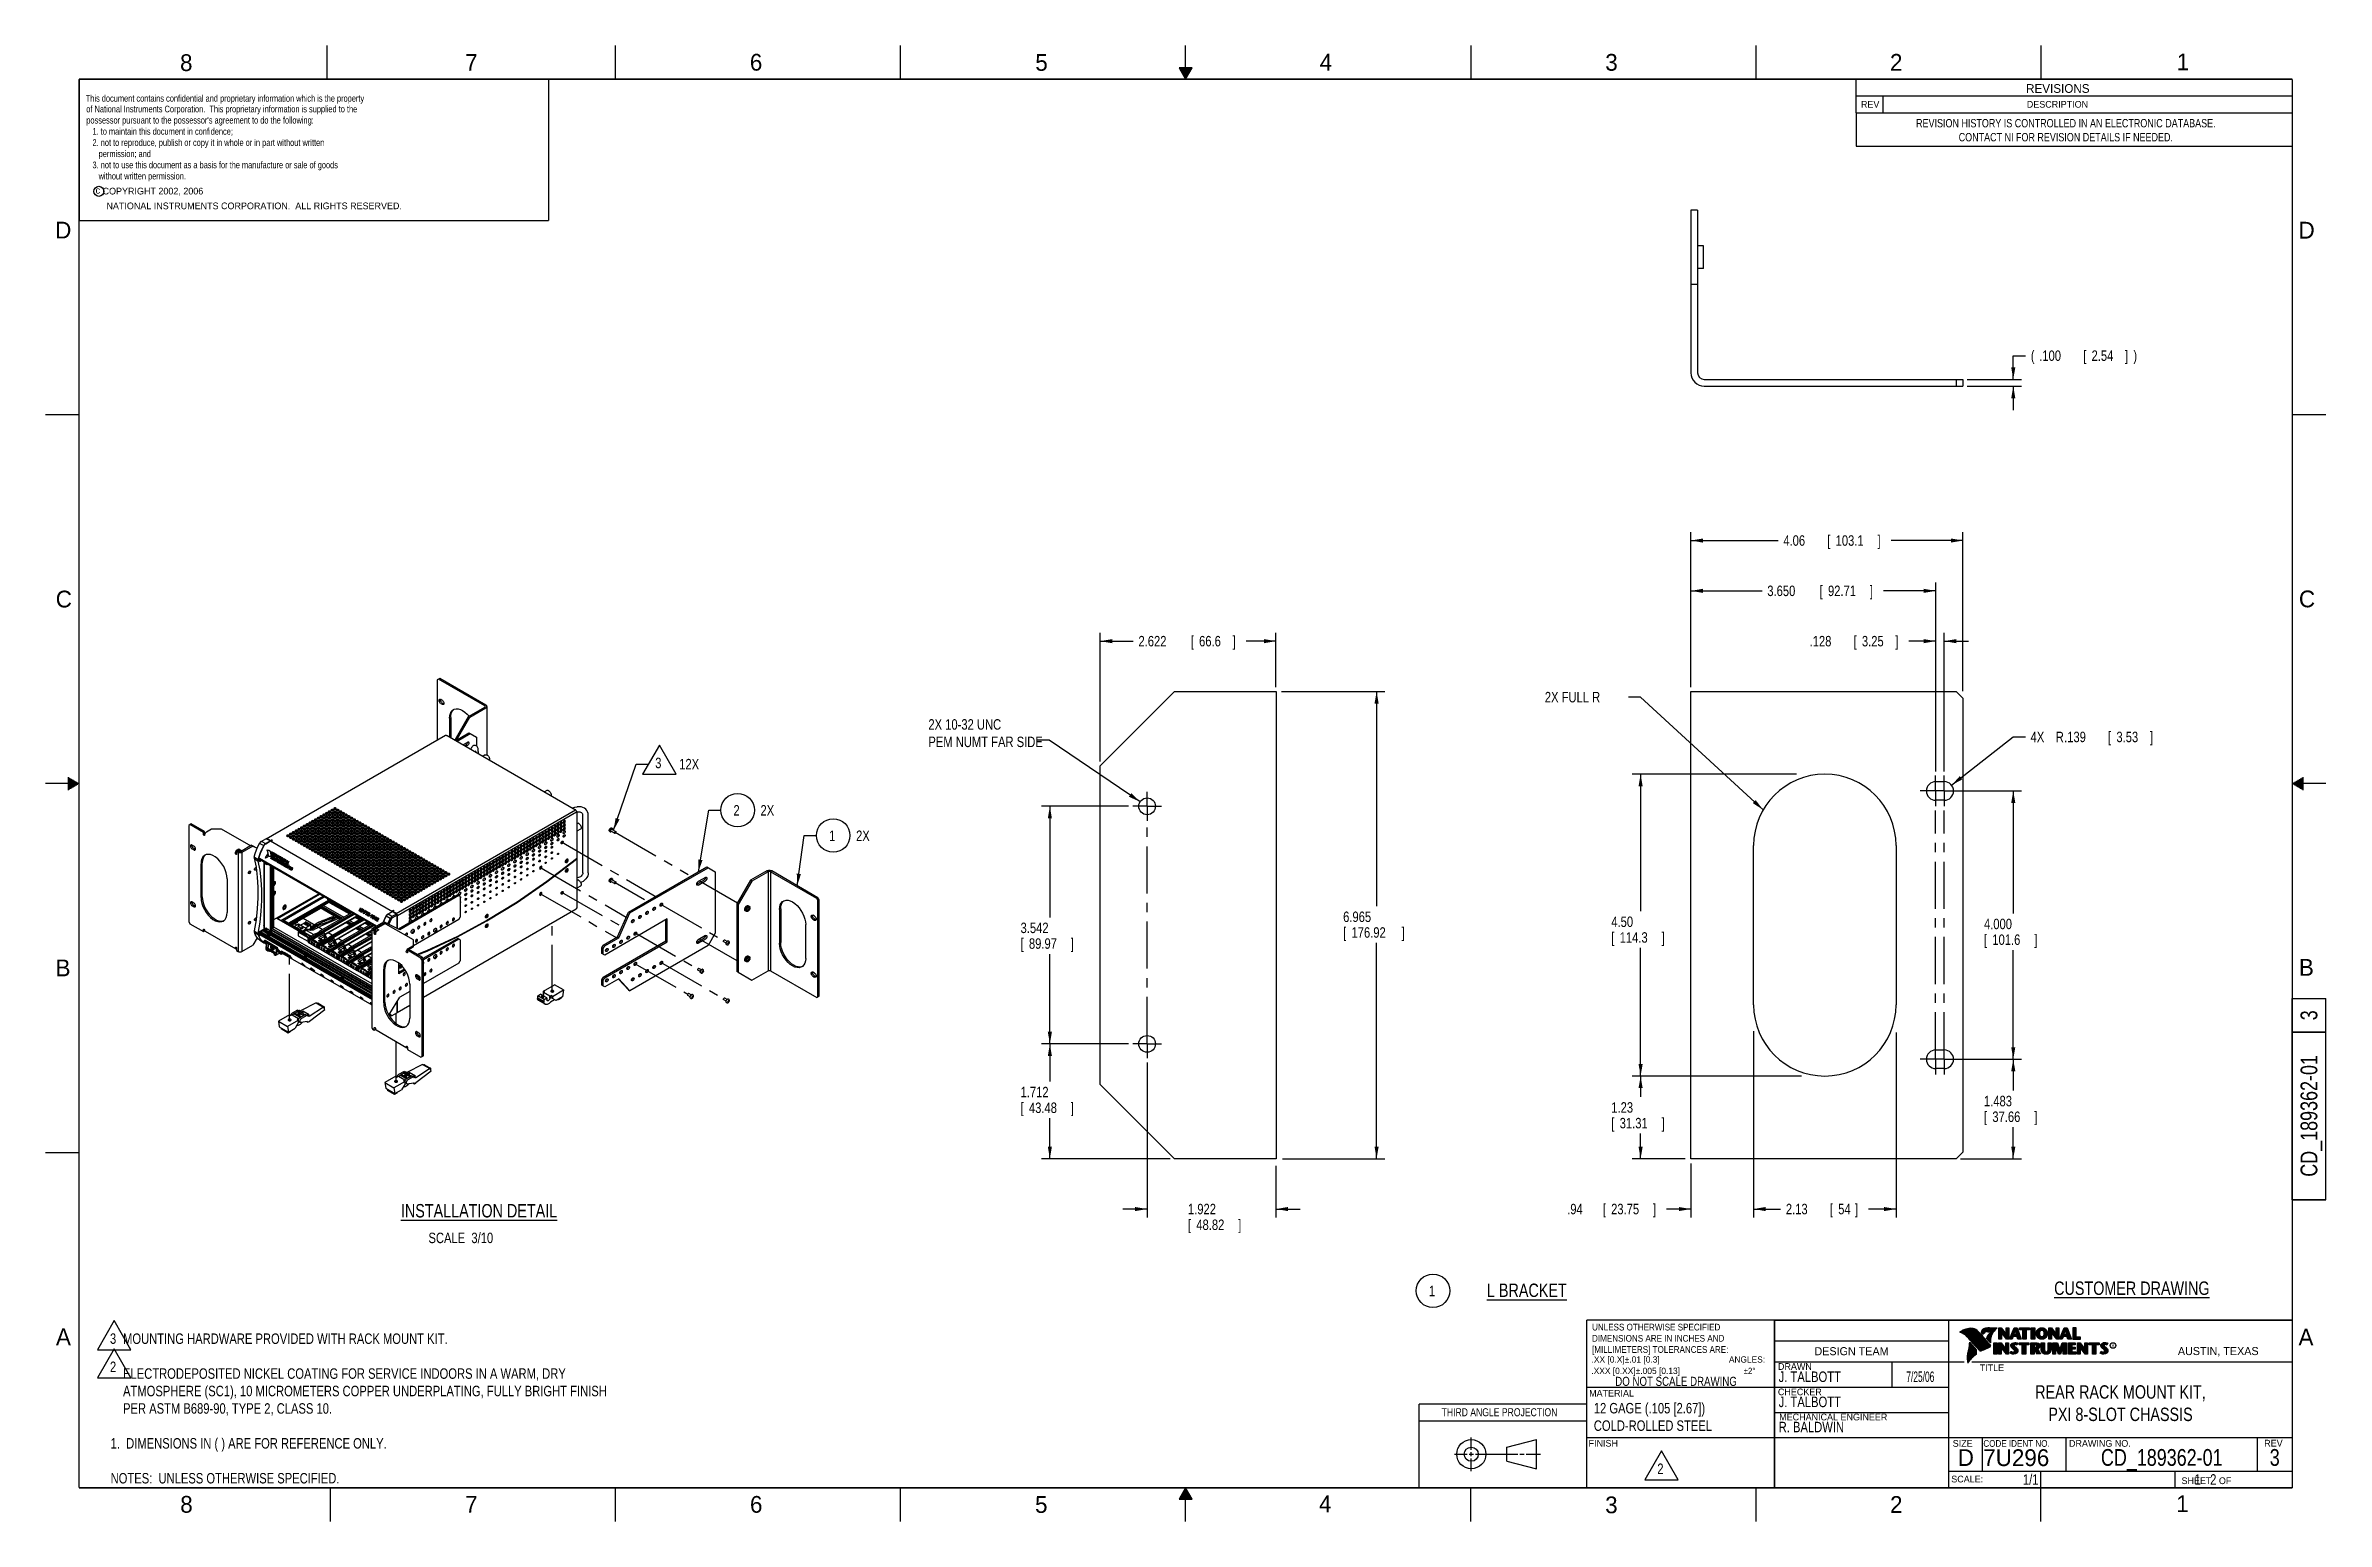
# Model space of a CAD drawing. Header units: inches. Extents: x 0 to 34, y 0 to 22.
import ezdxf
from ezdxf.enums import TextEntityAlignment as Align

# ---------------------------------------------------------------- set-up
doc = ezdxf.new("R2010")
doc.units = ezdxf.units.IN
doc.header["$LTSCALE"] = 1.87
doc.header["$MEASUREMENT"] = 0
doc.linetypes.add('CENTER', pattern=[0.6, 0.375, -0.075, 0.075, -0.075])
doc.layers.get('0').update_dxf_attribs({"linetype": 'CONTINUOUS'})
for name, color, linetype in [('DEFAULT_1', 7, 'CENTER'), ('DETAIL', 7, 'CONTINUOUS'), ('DIMENSIONS', 7, 'CONTINUOUS'), ('REF_DIM', 7, 'CONTINUOUS')]:
    doc.layers.add(name, color=color, linetype=linetype)
doc.styles.get("Standard").update_dxf_attribs({"font": 'txt', "width": 0.8})
doc.styles.add('TEXTSTYLE_1', font='txt')
doc.styles.add('TEXTSTYLE_2', font='txt', dxfattribs={"width": 0.9})
doc.dimstyles.new('DIMSTYLE_1', dxfattribs={"dimtxt": 0.156, "dimasz": 0.18, "dimexe": 0.18, "dimexo": 0.0625, "dimgap": 0.09, "dimtad": 0, "dimtih": 1, "dimtoh": 1, "dimzin": 4, "dimdsep": 46, "dimtxsty": 'STANDARD', "dimblk": '_FILLED', "dimblk1": '_FILLED', "dimblk2": '_FILLED', "dimcen": 0.09, "dimadec": 0, "dimazin": 0, "dimtp": 0.01, "dimtm": 0.01, "dimtfac": 1, "dimtofl": 0, "dimtmove": 0, "dimatfit": 3, "dimldrblk": '_FILLED', "dimfxl": 1, "dimtolj": 1, "dimtzin": 4, "dimarcsym": 0})
doc.dimstyles.new('DIMSTYLE_2', dxfattribs={"dimtxt": 0.156, "dimasz": 0.18, "dimexe": 0.18, "dimexo": 0.0625, "dimgap": 0.09, "dimtad": 0, "dimtih": 1, "dimtoh": 1, "dimdec": 3, "dimzin": 4, "dimdsep": 46, "dimtxsty": 'STANDARD', "dimblk": '_FILLED', "dimblk1": '_FILLED', "dimblk2": '_FILLED', "dimcen": 0.09, "dimadec": 0, "dimazin": 0, "dimtp": 0.001, "dimtm": 0.001, "dimtfac": 1, "dimtdec": 3, "dimtofl": 0, "dimtmove": 0, "dimatfit": 3, "dimldrblk": '_FILLED', "dimfxl": 1, "dimtolj": 1, "dimtzin": 4, "dimarcsym": 0})
doc.dimstyles.new('DIMSTYLE_3', dxfattribs={"dimtxt": 0.156, "dimasz": 0.18, "dimexe": 0.18, "dimexo": 0.0625, "dimgap": 0.09, "dimtad": 0, "dimtih": 1, "dimtoh": 1, "dimdec": 3, "dimzin": 4, "dimdsep": 46, "dimtxsty": 'STANDARD', "dimblk": '_FILLED', "dimblk1": '_FILLED', "dimblk2": '_FILLED', "dimcen": 0.09, "dimadec": 0, "dimazin": 0, "dimtp": 0.01, "dimtm": 0.01, "dimtfac": 1, "dimtdec": 3, "dimtofl": 0, "dimtmove": 0, "dimatfit": 3, "dimldrblk": '_FILLED', "dimfxl": 1, "dimtolj": 1, "dimtzin": 4, "dimarcsym": 0})
doc.dimstyles.new('DIMSTYLE_4', dxfattribs={"dimtxt": 0.156, "dimasz": 0.18, "dimexe": 0.18, "dimexo": 0.0625, "dimgap": 0.09, "dimtad": 0, "dimtih": 1, "dimtoh": 1, "dimdec": 3, "dimzin": 4, "dimdsep": 46, "dimtxsty": 'STANDARD', "dimblk": '_FILLED', "dimblk1": '_FILLED', "dimblk2": '_FILLED', "dimcen": 0.09, "dimadec": 0, "dimazin": 0, "dimtp": 0.001, "dimtm": 0.001, "dimtfac": 1, "dimtdec": 3, "dimtofl": 0, "dimtmove": 0, "dimatfit": 3, "dimldrblk": '_FILLED', "dimfxl": 1, "dimtolj": 1, "dimtzin": 4, "dimarcsym": 0})

msp = doc.modelspace()

# ---------------------------------------------------------------- texts
at = {"color": 2, "linetype": 'CONTINUOUS'}
msp.add_text(' COPYRIGHT 2002, 2006', height=0.1, dxfattribs=at).set_placement((0.8125, 19.7812))
at = {"color": 7, "linetype": 'CONTINUOUS', "width": 0.8}
for s, p in [('3', (33.875, 7.5443)), ('CD_189362-01', (33.875, 6.0443))]:
    msp.add_text(s, height=0.25, rotation=90, dxfattribs=at).set_placement(p, align=Align.CENTER)
for s, p in [('J. TALBOTT', (25.8425, 2.0781)), ('J. TALBOTT      ', (25.8425, 1.7031)), ('R. BALDWIN', (25.8425, 1.3281))]:
    msp.add_text(s, height=0.15625, dxfattribs=at).set_placement(p)
at = {"color": 7, "linetype": 'CONTINUOUS'}
for s, height, width, p in [('7/25/06', 0.15625, 0.6, (27.955, 2.0781)), ('CD_189362-01', 0.25, 0.8, (31.555, 0.8281)), ('CD_189362-01', 0.25, 0.8, (31.555, 0.8281)), ('3', 0.25, 0.8, (33.24, 0.8281))]:
    msp.add_text(s, height=height, dxfattribs=dict(at, width=width)).set_placement(p, align=Align.CENTER)
at = {"color": 2, "linetype": 'CONTINUOUS', "width": 0.8}
msp.add_text('THIRD ANGLE PROJECTION', height=0.12, dxfattribs=at).set_placement((21.6796, 1.5668), align=Align.CENTER)
at = {"color": 7, "linetype": 'CONTINUOUS', "width": 0.8}
msp.add_text('1/1', height=0.15625, dxfattribs=at).set_placement((29.7175, 0.5469), align=Align.RIGHT)
msp.add_text('1/1', height=0.15625, dxfattribs=at).set_placement((29.7175, 0.5469), align=Align.RIGHT)
at = {"color": 7, "linetype": 'CONTINUOUS'}
for s, insert, char_height, width, attachment_point in [('REVISION HISTORY IS CONTROLLED IN AN ELECTRONIC DATABASE.\\PCONTACT NI FOR REVISION DETAILS IF NEEDED.', (30.1247, 20.9062), 0.125, 5.7, 2), (' \\PREAR RACK MOUNT KIT,\\PPXI 8-SLOT CHASSIS\\P ', (30.94, 2.3625), 0.2, 3.2, 2), ('     1   2', (31.8125, 0.7031), 0.15625, 1.25, 1), ('     1   2', (31.8125, 0.7031), 0.15625, 1.25, 1)]:
    msp.add_mtext(s, dxfattribs=dict(at, insert=insert, char_height=char_height, width=width, attachment_point=attachment_point))
at = {"layer": 'DETAIL', "color": 2, "linetype": 'CONTINUOUS'}
for s, height, p in [('8', 0.25, (2.0046, 21.6213)), ('7', 0.25, (6.2556, 21.6243)), ('6', 0.25, (10.5012, 21.6272)), ('5', 0.25, (14.7576, 21.6247)), ('4', 0.25, (18.9977, 21.6277)), ('3', 0.25, (23.2569, 21.6259)), ('2', 0.25, (27.5025, 21.6262)), ('1', 0.25, (31.7781, 21.6326)), ('c', 0.1, (0.7457, 19.7939)), ('NATIONAL INSTRUMENTS CORPORATION.  ALL RIGHTS RESERVED.', 0.1, (0.9071, 19.5611)), ('D', 0.25, (0.1424, 19.125)), ('D', 0.25, (33.5947, 19.1236)), ('C', 0.25, (0.1508, 13.6246)), ('C', 0.25, (33.6004, 13.6267)), ('B', 0.25, (0.1483, 8.1257)), ('B', 0.25, (33.6006, 8.1345)), ('A', 0.25, (0.1541, 2.6261)), ('A', 0.25, (33.5939, 2.6228)), ('ANGLES:', 0.093, (25.1007, 2.3668)), ('DESIGN TEAM', 0.12, (26.3763, 2.4768)), ('R', 0.042, (30.8076, 2.5994)), ('AUSTIN, TEXAS', 0.12, (31.7957, 2.479)), ('DRAWN', 0.1, (25.8322, 2.2586)), ('TITLE', 0.1, (28.8397, 2.2397)), ('MATERIAL', 0.1, (23.0161, 1.8609)), ('CHECKER', 0.1, (25.8315, 1.88)), ('MECHANICAL ENGINEER', 0.1, (25.8509, 1.5057)), ('FINISH', 0.1, (23.0078, 1.1144)), ('SIZE', 0.1, (28.4379, 1.1118)), ('DRAWING NO.', 0.1, (30.1721, 1.1121)), ('REV', 0.1, (33.0828, 1.1156)), ('SCALE:', 0.1, (28.4164, 0.5806)), ('8', 0.25, (2.0074, 0.1291)), ('7', 0.25, (6.2552, 0.1287)), ('6', 0.25, (10.5032, 0.1284)), ('5', 0.25, (14.754, 0.1262)), ('4', 0.25, (18.9884, 0.1369)), ('3', 0.25, (23.2555, 0.121)), ('2', 0.25, (27.5035, 0.1263)), ('1', 0.25, (31.7706, 0.139)), ('SHEET   OF', 0.1, (31.8499, 0.5557))]:
    msp.add_text(s, height=height, dxfattribs=at).set_placement(p)
for s, height, p in [('REVISIONS', 0.13, (30.0052, 21.2962)), ('REV', 0.1, (27.2069, 21.075)), ('DESCRIPTION', 0.1, (30, 21.075))]:
    msp.add_text(s, height=height, dxfattribs=at).set_placement(p, align=Align.CENTER)
for s, height, width, p in [('2X FULL R ', 0.156, 0.8, (22.3557, 12.2096)), ('CODE IDENT NO.', 0.1, 0.9, (28.8949, 1.1115))]:
    msp.add_text(s, height=height, dxfattribs=dict(at, width=width)).set_placement(p)
at = {"layer": 'DETAIL', "color": 7, "linetype": 'CONTINUOUS', "width": 0.8}
for s, height, p in [('%%uINSTALLATION DETAIL', 0.2, (6.4632, 4.531)), ('%%uL BRACKET', 0.2, (22.0875, 3.345)), ('%%uCUSTOMER DRAWING', 0.2, (31.1092, 3.3763)), ('DO NOT SCALE DRAWING', 0.135, (24.3126, 2.0199))]:
    msp.add_text(s, height=height, dxfattribs=at).set_placement(p, align=Align.CENTER)
at = {"layer": 'DETAIL', "color": 2, "linetype": 'CONTINUOUS', "style": 'TEXTSTYLE_1'}
for s, width, p in [('.XX [0.X]%%p.01 [0.3]', 1.008772, (23.0522, 2.3668)), ('.XXX [0.XX]%%p.005 [0.13]', 1.007246, (23.0491, 2.1972)), ('%%p2%%d', 0.944444, (25.3204, 2.1972))]:
    msp.add_text(s, height=0.093, dxfattribs=dict(at, width=width)).set_placement(p)
at = {"layer": 'DETAIL', "color": 7, "linetype": 'CONTINUOUS'}
for s, p in [('D  ', (28.5128, 0.8264)), ('7U296', (28.8928, 0.8245))]:
    msp.add_text(s, height=0.25, dxfattribs=at).set_placement(p)
at = {"layer": 'DETAIL', "color": 2, "linetype": 'CONTINUOUS', "attachment_point": 1}
for s, insert, char_height, width in [('This document contains confidential and proprietary information which is the property', (0.599, 21.2641), 0.1, 6.8), ("of National Instruments Corporation.  This proprietary information is supplied to the\\Ppossessor pursuant to the possessor's agreement to do the following:\\P   1. to maintain this document in confidence;\\P   2. not to reproduce, publish or copy it in whole or in part without written\\P      permission; and\\P   3. not to use this document as a basis for the manufacture or sale of goods\\P      without written permission.", (0.6067, 21.1051), 0.1, 6.8), ('2X 10-32 UNC \\PPEM NUMT FAR SIDE ', (13.1635, 11.9588), 0.156, 2.2464), ('SCALE  3/10', (5.709, 4.3039), 0.156, 1.3728), ('    MOUNTING HARDWARE PROVIDED WITH RACK MOUNT KIT.\\P \\P    ELECTRODEPOSITED NICKEL COATING FOR SERVICE INDOORS IN A WARM, DRY\\P    ATMOSPHERE (SC1), 10 MICROMETERS COPPER UNDERPLATING, FULLY BRIGHT FINISH\\P    PER ASTM B689-90, TYPE 2, CLASS 10.\\P \\P1.  DIMENSIONS IN ( ) ARE FOR REFERENCE ONLY.\\P \\PNOTES:  UNLESS OTHERWISE SPECIFIED.', (0.9692, 2.8015), 0.156, 7.7), ('12 GAGE (.105 [2.67])\\PCOLD-ROLLED STEEL', (23.0863, 1.7654), 0.156, 2.6208)]:
    msp.add_mtext(s, dxfattribs=dict(at, insert=insert, char_height=char_height, width=width))
at = {"layer": 'DETAIL', "color": 2, "linetype": 'CONTINUOUS', "insert": (23.0599, 2.9459), "char_height": 0.1, "width": 2.61, "attachment_point": 1, "style": 'TEXTSTYLE_2'}
msp.add_mtext('UNLESS OTHERWISE SPECIFIED\\PDIMENSIONS ARE IN INCHES AND\\P[MILLIMETERS] TOLERANCES ARE:', dxfattribs=at)

# ---------------------------------------------------------------- blocks, each defined once
blk = doc.blocks.new('THIRD_ANGLE_BL0', base_point=(21.651, 0.998))
at = {"color": 2, "linetype": 'CONTINUOUS'}
for p, q in [((21.259, 1.064), (21.259, 1.251)), ((21.259, 0.97), (21.259, 1.033)), ((21.009, 1.001), (21.197, 1.001)), ((21.228, 1.001), (21.291, 1.001)), ((21.259, 0.746), (21.259, 0.939)), ((21.322, 1.001), (21.952, 1.001)), ((21.983, 1.001), (22.046, 1.001)), ((22.077, 1.001), (22.293, 1.001))]:
    blk.add_line(p, q, dxfattribs=at)
at = {"color": 7, "linetype": 'CONTINUOUS'}
for p, q in [((21.791, 1.106), (22.23, 1.218)), ((21.791, 0.896), (21.791, 1.106)), ((22.23, 0.784), (22.23, 1.218)), ((21.791, 0.896), (22.23, 0.784))]:
    blk.add_line(p, q, dxfattribs=at)
for radius in [0.217, 0.105]:
    blk.add_circle((21.259, 1.001), radius, dxfattribs=at)
blk = doc.blocks.new('_FILLED')
at = {"color": 0, "linetype": 'BYBLOCK'}
blk.add_solid([(0, 0), (-1, 0.17), (-1, -0.17)], dxfattribs=at)
blk = doc.blocks.new('*D0')
at = {"layer": 'DIMENSIONS', "color": 2, "linetype": 'CONTINUOUS'}
for p, q in [((25.469, 7.29), (25.469, 4.531)), ((27.594, 7.286), (27.594, 4.531)), ((25.469, 4.656), (25.872, 4.656)), ((27.594, 4.656), (27.183, 4.656))]:
    blk.add_line(p, q, dxfattribs=at)
at = {"layer": 'DIMENSIONS', "color": 2, "linetype": 'CONTINUOUS', "xscale": 0.18, "yscale": 0.18, "zscale": 0.18, "rotation": 180}
blk.add_blockref('_FILLED', (25.469, 4.656), dxfattribs=at)
at = {"layer": 'DIMENSIONS', "color": 2, "linetype": 'CONTINUOUS', "xscale": 0.18, "yscale": 0.18, "zscale": 0.18}
blk.add_blockref('_FILLED', (27.594, 4.656), dxfattribs=at)
at = {"layer": 'DIMENSIONS', "color": 2, "linetype": 'CONTINUOUS', "width": 0.8}
for s, p in [('2.13', (25.95, 4.578)), ('[', (26.605, 4.578)), ('54', (26.73, 4.578)), (']', (26.98, 4.578))]:
    blk.add_text(s, height=0.156, dxfattribs=at).set_placement(p)
blk = doc.blocks.new('*D1')
at = {"layer": 'DIMENSIONS', "color": 2, "linetype": 'CONTINUOUS'}
for p, q in [((25.469, 7.309), (25.469, 4.531)), ((24.534, 5.337), (24.534, 4.531)), ((24.534, 4.656), (24.171, 4.656)), ((25.469, 4.656), (25.829, 4.656))]:
    blk.add_line(p, q, dxfattribs=at)
at = {"layer": 'DIMENSIONS', "color": 2, "linetype": 'CONTINUOUS', "xscale": 0.18, "yscale": 0.18, "zscale": 0.18}
blk.add_blockref('_FILLED', (24.534, 4.656), dxfattribs=at)
at = {"layer": 'DIMENSIONS', "color": 2, "linetype": 'CONTINUOUS', "xscale": 0.18, "yscale": 0.18, "zscale": 0.18, "rotation": 180}
blk.add_blockref('_FILLED', (25.469, 4.656), dxfattribs=at)
at = {"layer": 'DIMENSIONS', "color": 2, "linetype": 'CONTINUOUS', "width": 0.8}
for s, p in [('.94', (22.689, 4.578)), ('[', (23.22, 4.578)), ('23.75', (23.344, 4.578)), (']', (23.968, 4.578))]:
    blk.add_text(s, height=0.156, dxfattribs=at).set_placement(p)
blk = doc.blocks.new('*D2')
at = {"layer": 'DIMENSIONS', "color": 2, "linetype": 'CONTINUOUS'}
for p, q in [((26.109, 11.139), (23.659, 11.139)), ((23.784, 11.139), (23.784, 9.095)), ((23.784, 6.639), (23.784, 8.549)), ((26.182, 6.639), (23.659, 6.639))]:
    blk.add_line(p, q, dxfattribs=at)
at = {"layer": 'DIMENSIONS', "color": 2, "linetype": 'CONTINUOUS', "xscale": 0.18, "yscale": 0.18, "zscale": 0.18}
for p, rotation in [((23.784, 11.139), 90), ((23.784, 6.639), 270)]:
    blk.add_blockref('_FILLED', p, dxfattribs=dict(at, rotation=rotation))
at = {"layer": 'DIMENSIONS', "color": 2, "linetype": 'CONTINUOUS', "width": 0.8}
for s, p in [('4.50', (23.347, 8.861)), ('[', (23.347, 8.627)), ('114.3', (23.472, 8.627)), (']', (24.096, 8.627))]:
    blk.add_text(s, height=0.156, dxfattribs=at).set_placement(p)
blk = doc.blocks.new('*D3')
at = {"layer": 'DIMENSIONS', "color": 2, "linetype": 'CONTINUOUS'}
for p, q in [((28.474, 10.889), (29.466, 10.889)), ((29.341, 10.889), (29.341, 9.062)), ((29.341, 6.889), (29.341, 8.516)), ((28.526, 6.889), (29.466, 6.889))]:
    blk.add_line(p, q, dxfattribs=at)
at = {"layer": 'DIMENSIONS', "color": 2, "linetype": 'CONTINUOUS', "xscale": 0.18, "yscale": 0.18, "zscale": 0.18}
for p, rotation in [((29.341, 10.889), 90), ((29.341, 6.889), 270)]:
    blk.add_blockref('_FILLED', p, dxfattribs=dict(at, rotation=rotation))
at = {"layer": 'DIMENSIONS', "color": 2, "linetype": 'CONTINUOUS', "width": 0.8}
for s, p in [('4.000', (28.904, 8.828)), ('[', (28.904, 8.594)), ('101.6', (29.029, 8.594)), (']', (29.653, 8.594))]:
    blk.add_text(s, height=0.156, dxfattribs=at).set_placement(p)
blk = doc.blocks.new('*D4')
at = {"layer": 'DIMENSIONS', "color": 2, "linetype": 'CONTINUOUS'}
for p, q in [((24.534, 12.434), (24.534, 13.997)), ((28.184, 11.181), (28.184, 13.997)), ((24.534, 13.872), (25.595, 13.872)), ((28.184, 13.872), (27.405, 13.872))]:
    blk.add_line(p, q, dxfattribs=at)
at = {"layer": 'DIMENSIONS', "color": 2, "linetype": 'CONTINUOUS', "xscale": 0.18, "yscale": 0.18, "zscale": 0.18, "rotation": 180}
blk.add_blockref('_FILLED', (24.534, 13.872), dxfattribs=at)
at = {"layer": 'DIMENSIONS', "color": 2, "linetype": 'CONTINUOUS', "xscale": 0.18, "yscale": 0.18, "zscale": 0.18}
blk.add_blockref('_FILLED', (28.184, 13.872), dxfattribs=at)
at = {"layer": 'DIMENSIONS', "color": 2, "linetype": 'CONTINUOUS', "width": 0.8}
for s, p in [('3.650', (25.673, 13.794)), ('[', (26.453, 13.794)), ('92.71', (26.578, 13.794)), (']', (27.202, 13.794))]:
    blk.add_text(s, height=0.156, dxfattribs=at).set_placement(p)
blk = doc.blocks.new('*D5')
at = {"layer": 'DIMENSIONS', "color": 2, "linetype": 'CONTINUOUS'}
for p, q in [((26.179, 6.639), (23.659, 6.639)), ((23.784, 6.639), (23.784, 6.327)), ((23.784, 5.406), (23.784, 5.781)), ((24.449, 5.406), (23.659, 5.406))]:
    blk.add_line(p, q, dxfattribs=at)
at = {"layer": 'DIMENSIONS', "color": 2, "linetype": 'CONTINUOUS', "xscale": 0.18, "yscale": 0.18, "zscale": 0.18}
for p, rotation in [((23.784, 6.639), 90), ((23.784, 5.406), 270)]:
    blk.add_blockref('_FILLED', p, dxfattribs=dict(at, rotation=rotation))
at = {"layer": 'DIMENSIONS', "color": 2, "linetype": 'CONTINUOUS', "width": 0.8}
for s, p in [('1.23', (23.347, 6.093)), ('[', (23.347, 5.859)), ('31.31', (23.472, 5.859)), (']', (24.096, 5.859))]:
    blk.add_text(s, height=0.156, dxfattribs=at).set_placement(p)
blk = doc.blocks.new('*D6')
at = {"layer": 'DIMENSIONS', "color": 2, "linetype": 'CONTINUOUS'}
for p, q in [((28.603, 6.889), (29.466, 6.889)), ((29.341, 6.889), (29.341, 6.422)), ((29.341, 5.406), (29.341, 5.876)), ((28.554, 5.406), (29.466, 5.406))]:
    blk.add_line(p, q, dxfattribs=at)
at = {"layer": 'DIMENSIONS', "color": 2, "linetype": 'CONTINUOUS', "xscale": 0.18, "yscale": 0.18, "zscale": 0.18}
for p, rotation in [((29.341, 6.889), 90), ((29.341, 5.406), 270)]:
    blk.add_blockref('_FILLED', p, dxfattribs=dict(at, rotation=rotation))
at = {"layer": 'DIMENSIONS', "color": 2, "linetype": 'CONTINUOUS', "width": 0.8}
for s, p in [('1.483', (28.904, 6.188)), ('[', (28.904, 5.954)), ('37.66', (29.029, 5.954)), (']', (29.653, 5.954))]:
    blk.add_text(s, height=0.156, dxfattribs=at).set_placement(p)
blk = doc.blocks.new('*D7')
at = {"layer": 'DIMENSIONS', "color": 2, "linetype": 'CONTINUOUS'}
for p, q in [((24.534, 12.434), (24.534, 14.747)), ((28.591, 12.377), (28.591, 14.747)), ((24.534, 14.622), (25.834, 14.622)), ((28.591, 14.622), (27.519, 14.622))]:
    blk.add_line(p, q, dxfattribs=at)
at = {"layer": 'DIMENSIONS', "color": 2, "linetype": 'CONTINUOUS', "xscale": 0.18, "yscale": 0.18, "zscale": 0.18, "rotation": 180}
blk.add_blockref('_FILLED', (24.534, 14.622), dxfattribs=at)
at = {"layer": 'DIMENSIONS', "color": 2, "linetype": 'CONTINUOUS', "xscale": 0.18, "yscale": 0.18, "zscale": 0.18}
blk.add_blockref('_FILLED', (28.591, 14.622), dxfattribs=at)
at = {"layer": 'DIMENSIONS', "color": 2, "linetype": 'CONTINUOUS', "width": 0.8}
for s, p in [('4.06', (25.912, 14.544)), ('[', (26.567, 14.544)), ('103.1', (26.692, 14.544)), (']', (27.316, 14.544))]:
    blk.add_text(s, height=0.156, dxfattribs=at).set_placement(p)
blk = doc.blocks.new('*D8')
at = {"layer": 'DIMENSIONS', "color": 2, "linetype": 'CONTINUOUS'}
for p, q in [((18.431, 12.372), (19.972, 12.372)), ((19.847, 12.372), (19.847, 9.169)), ((19.847, 5.406), (19.847, 8.623)), ((18.443, 5.406), (19.972, 5.406))]:
    blk.add_line(p, q, dxfattribs=at)
at = {"layer": 'DIMENSIONS', "color": 2, "linetype": 'CONTINUOUS', "xscale": 0.18, "yscale": 0.18, "zscale": 0.18}
for p, rotation in [((19.847, 12.372), 90), ((19.847, 5.406), 270)]:
    blk.add_blockref('_FILLED', p, dxfattribs=dict(at, rotation=rotation))
at = {"layer": 'DIMENSIONS', "color": 2, "linetype": 'CONTINUOUS', "width": 0.8}
for s, p in [('6.965', (19.348, 8.935)), ('[', (19.348, 8.701)), ('176.92', (19.473, 8.701)), (']', (20.221, 8.701))]:
    blk.add_text(s, height=0.156, dxfattribs=at).set_placement(p)
blk = doc.blocks.new('*D9')
at = {"layer": 'DIMENSIONS', "color": 2, "linetype": 'CONTINUOUS'}
for p, q in [((16.148, 10.66), (14.85, 10.66)), ((14.975, 10.66), (14.975, 9.004)), ((14.975, 7.118), (14.975, 8.458)), ((16.148, 7.118), (14.85, 7.118))]:
    blk.add_line(p, q, dxfattribs=at)
at = {"layer": 'DIMENSIONS', "color": 2, "linetype": 'CONTINUOUS', "xscale": 0.18, "yscale": 0.18, "zscale": 0.18}
for p, rotation in [((14.975, 10.66), 90), ((14.975, 7.118), 270)]:
    blk.add_blockref('_FILLED', p, dxfattribs=dict(at, rotation=rotation))
at = {"layer": 'DIMENSIONS', "color": 2, "linetype": 'CONTINUOUS', "width": 0.8}
for s, p in [('3.542', (14.538, 8.77)), ('[', (14.538, 8.536)), ('89.97', (14.663, 8.536)), (']', (15.287, 8.536))]:
    blk.add_text(s, height=0.156, dxfattribs=at).set_placement(p)
blk = doc.blocks.new('*D10')
at = {"layer": 'DIMENSIONS', "color": 2, "linetype": 'CONTINUOUS'}
for p, q in [((16.148, 7.118), (14.85, 7.118)), ((14.975, 7.118), (14.975, 6.556)), ((14.975, 5.406), (14.975, 6.01)), ((16.77, 5.406), (14.85, 5.406))]:
    blk.add_line(p, q, dxfattribs=at)
at = {"layer": 'DIMENSIONS', "color": 2, "linetype": 'CONTINUOUS', "xscale": 0.18, "yscale": 0.18, "zscale": 0.18}
for p, rotation in [((14.975, 7.118), 90), ((14.975, 5.406), 270)]:
    blk.add_blockref('_FILLED', p, dxfattribs=dict(at, rotation=rotation))
at = {"layer": 'DIMENSIONS', "color": 2, "linetype": 'CONTINUOUS', "width": 0.8}
for s, p in [('1.712', (14.538, 6.322)), ('[', (14.538, 6.088)), ('43.48', (14.663, 6.088)), (']', (15.287, 6.088))]:
    blk.add_text(s, height=0.156, dxfattribs=at).set_placement(p)
blk = doc.blocks.new('*D11')
at = {"layer": 'DIMENSIONS', "color": 2, "linetype": 'CONTINUOUS'}
for p, q in [((16.425, 6.841), (16.425, 4.531)), ((18.347, 5.299), (18.347, 4.531)), ((16.425, 4.656), (16.065, 4.656)), ((18.347, 4.656), (18.707, 4.656))]:
    blk.add_line(p, q, dxfattribs=at)
at = {"layer": 'DIMENSIONS', "color": 2, "linetype": 'CONTINUOUS', "xscale": 0.18, "yscale": 0.18, "zscale": 0.18}
blk.add_blockref('_FILLED', (16.425, 4.656), dxfattribs=at)
at = {"layer": 'DIMENSIONS', "color": 2, "linetype": 'CONTINUOUS', "xscale": 0.18, "yscale": 0.18, "zscale": 0.18, "rotation": 180}
blk.add_blockref('_FILLED', (18.347, 4.656), dxfattribs=at)
at = {"layer": 'DIMENSIONS', "color": 2, "linetype": 'CONTINUOUS', "width": 0.8}
for s, p in [('[', (17.034, 4.344)), ('1.922', (17.034, 4.578)), ('48.82', (17.159, 4.344)), (']', (17.783, 4.344))]:
    blk.add_text(s, height=0.156, dxfattribs=at).set_placement(p)
blk = doc.blocks.new('*D12')
at = {"layer": 'DIMENSIONS', "color": 2, "linetype": 'CONTINUOUS'}
for p, q in [((28.184, 13.122), (27.786, 13.122)), ((28.184, 11.181), (28.184, 13.247)), ((28.312, 11.181), (28.312, 13.247)), ((28.312, 13.122), (28.672, 13.122))]:
    blk.add_line(p, q, dxfattribs=at)
at = {"layer": 'DIMENSIONS', "color": 2, "linetype": 'CONTINUOUS', "xscale": 0.18, "yscale": 0.18, "zscale": 0.18}
blk.add_blockref('_FILLED', (28.184, 13.122), dxfattribs=at)
at = {"layer": 'DIMENSIONS', "color": 2, "linetype": 'CONTINUOUS', "xscale": 0.18, "yscale": 0.18, "zscale": 0.18, "rotation": 180}
blk.add_blockref('_FILLED', (28.312, 13.122), dxfattribs=at)
at = {"layer": 'DIMENSIONS', "color": 2, "linetype": 'CONTINUOUS', "width": 0.8}
for s, p in [('.128', (26.304, 13.044)), ('[', (26.959, 13.044)), ('3.25', (27.084, 13.044)), (']', (27.583, 13.044))]:
    blk.add_text(s, height=0.156, dxfattribs=at).set_placement(p)
blk = doc.blocks.new('*D13')
at = {"layer": 'DIMENSIONS', "color": 2, "linetype": 'CONTINUOUS'}
for p, q in [((15.725, 11.327), (15.725, 13.247)), ((15.725, 13.122), (16.218, 13.122)), ((18.347, 13.122), (17.902, 13.122)), ((18.347, 12.434), (18.347, 13.247))]:
    blk.add_line(p, q, dxfattribs=at)
at = {"layer": 'DIMENSIONS', "color": 2, "linetype": 'CONTINUOUS', "xscale": 0.18, "yscale": 0.18, "zscale": 0.18, "rotation": 180}
blk.add_blockref('_FILLED', (15.725, 13.122), dxfattribs=at)
at = {"layer": 'DIMENSIONS', "color": 2, "linetype": 'CONTINUOUS', "xscale": 0.18, "yscale": 0.18, "zscale": 0.18}
blk.add_blockref('_FILLED', (18.347, 13.122), dxfattribs=at)
at = {"layer": 'DIMENSIONS', "color": 2, "linetype": 'CONTINUOUS', "width": 0.8}
for s, p in [('2.622', (16.296, 13.044)), ('[', (17.076, 13.044)), ('66.6', (17.2, 13.044)), (']', (17.7, 13.044))]:
    blk.add_text(s, height=0.156, dxfattribs=at).set_placement(p)
blk = doc.blocks.new('*D14')
at = {"layer": 'DIMENSIONS', "color": 2, "linetype": 'CONTINUOUS'}
for p, q in [((28.421, 10.975), (29.341, 11.694)), ((29.341, 11.694), (29.521, 11.694))]:
    blk.add_line(p, q, dxfattribs=at)
at = {"layer": 'DIMENSIONS', "color": 2, "linetype": 'CONTINUOUS', "xscale": 0.18, "yscale": 0.18, "zscale": 0.18, "rotation": 218.035895}
blk.add_blockref('_FILLED', (28.421, 10.975), dxfattribs=at)
at = {"layer": 'DIMENSIONS', "color": 2, "linetype": 'CONTINUOUS', "width": 0.8}
for s, p in [('4X ', (29.599, 11.616)), ('R', (29.974, 11.616)), ('.139', (30.099, 11.616)), ('[', (30.754, 11.616)), ('3.53', (30.879, 11.616)), (']', (31.378, 11.616))]:
    blk.add_text(s, height=0.156, dxfattribs=at).set_placement(p)
blk = doc.blocks.new('*D15')
at = {"layer": 'REF_DIM', "color": 2, "linetype": 'CONTINUOUS'}
for p, q in [((29.341, 17.024), (29.341, 17.378)), ((29.341, 17.378), (29.525, 17.378)), ((28.654, 17.024), (29.466, 17.024)), ((28.654, 16.924), (29.466, 16.924)), ((29.341, 16.924), (29.341, 16.564))]:
    blk.add_line(p, q, dxfattribs=at)
at = {"layer": 'REF_DIM', "color": 2, "linetype": 'CONTINUOUS', "xscale": 0.18, "yscale": 0.18, "zscale": 0.18}
for p, rotation in [((29.341, 17.024), 270), ((29.341, 16.924), 90)]:
    blk.add_blockref('_FILLED', p, dxfattribs=dict(at, rotation=rotation))
at = {"layer": 'REF_DIM', "color": 2, "linetype": 'CONTINUOUS', "width": 0.8}
for s, p in [('(', (29.603, 17.3)), ('.100', (29.728, 17.3)), ('[', (30.383, 17.3)), ('2.54', (30.508, 17.3)), (']', (31.007, 17.3)), (')', (31.132, 17.3))]:
    blk.add_text(s, height=0.156, dxfattribs=at).set_placement(p)
blk = doc.blocks.new('TEXT_TRIANGLE_BL1', base_point=(24.095, 0.835))
at = {"layer": 'DETAIL', "color": 2, "linetype": 'CONTINUOUS'}
for p, q in [((24.095, 1.052), (23.845, 0.619)), ((24.345, 0.619), (24.095, 1.052)), ((23.845, 0.619), (24.345, 0.619))]:
    blk.add_line(p, q, dxfattribs=at)
at = {"layer": 'DETAIL', "color": 2, "linetype": 'CONTINUOUS', "width": 0.8}
blk.add_text('2', height=0.156, dxfattribs=at).set_placement((24.033, 0.706))
blk = doc.blocks.new('TEXT_TRIANGLE_BL2', base_point=(1.023, 2.355))
at = {"layer": 'DETAIL', "color": 2, "linetype": 'CONTINUOUS'}
for p, q in [((1.023, 2.572), (0.773, 2.139)), ((1.273, 2.139), (1.023, 2.572)), ((0.773, 2.139), (1.273, 2.139))]:
    blk.add_line(p, q, dxfattribs=at)
at = {"layer": 'DETAIL', "color": 2, "linetype": 'CONTINUOUS', "width": 0.8}
blk.add_text('2', height=0.156, dxfattribs=at).set_placement((0.96, 2.226))
blk = doc.blocks.new('TEXT_TRIANGLE_BL3', base_point=(1.023, 2.775))
at = {"layer": 'DETAIL', "color": 2, "linetype": 'CONTINUOUS'}
for p, q in [((1.023, 2.992), (0.773, 2.559)), ((1.273, 2.559), (1.023, 2.992)), ((0.773, 2.559), (1.273, 2.559))]:
    blk.add_line(p, q, dxfattribs=at)
at = {"layer": 'DETAIL', "color": 2, "linetype": 'CONTINUOUS', "width": 0.8}
blk.add_text('3', height=0.156, dxfattribs=at).set_placement((0.96, 2.646))
blk = doc.blocks.new('BUBBLE_BL4', base_point=(20.688, 3.437))
at = {"layer": 'DETAIL', "color": 2, "linetype": 'CONTINUOUS'}
blk.add_circle((20.688, 3.437), 0.25, dxfattribs=at)
at = {"layer": 'DETAIL', "color": 2, "linetype": 'CONTINUOUS', "width": 0.8}
blk.add_text('1', height=0.156, dxfattribs=at).set_placement((20.626, 3.356))
blk = doc.blocks.new('BUBBLE_BL5', base_point=(11.771, 9.976))
at = {"layer": 'DETAIL', "color": 2, "linetype": 'CONTINUOUS'}
for p, q in [((11.207, 9.476), (11.313, 10.224)), ((11.313, 10.224), (11.494, 10.224))]:
    blk.add_line(p, q, dxfattribs=at)
blk.add_circle((11.744, 10.225), 0.25, dxfattribs=at)
blk.add_solid([(11.201, 9.659), (11.207, 9.476), (11.263, 9.65)], dxfattribs=at)
at = {"layer": 'DETAIL', "color": 2, "linetype": 'CONTINUOUS', "width": 0.8}
for s, height, p in [('1', 0.156, (11.682, 10.143)), ('2X', 0.1562, (12.085, 10.143))]:
    blk.add_text(s, height=height, dxfattribs=at).set_placement(p)
blk = doc.blocks.new('TEXT_TRIANGLE_BL6', base_point=(9.147, 10.938))
at = {"layer": 'DETAIL', "color": 2, "linetype": 'CONTINUOUS'}
for p, q in [((9.153, 11.573), (8.903, 11.14)), ((9.403, 11.14), (9.153, 11.573)), ((8.47, 10.303), (8.808, 11.288)), ((8.808, 11.288), (8.988, 11.288)), ((8.903, 11.14), (9.403, 11.14))]:
    blk.add_line(p, q, dxfattribs=at)
blk.add_solid([(8.499, 10.484), (8.47, 10.303), (8.558, 10.463)], dxfattribs=at)
at = {"layer": 'DETAIL', "color": 2, "linetype": 'CONTINUOUS', "width": 0.8}
for s, height, p in [('3', 0.156, (9.09, 11.228)), ('12X', 0.1562, (9.448, 11.21))]:
    blk.add_text(s, height=height, dxfattribs=at).set_placement(p)
blk = doc.blocks.new('BUBBLE_BL7', base_point=(10.321, 10.268))
at = {"layer": 'DETAIL', "color": 2, "linetype": 'CONTINUOUS'}
for p, q in [((9.734, 9.685), (9.889, 10.602)), ((9.889, 10.602), (10.068, 10.602))]:
    blk.add_line(p, q, dxfattribs=at)
blk.add_circle((10.318, 10.602), 0.25, dxfattribs=at)
blk.add_solid([(9.733, 9.867), (9.734, 9.685), (9.795, 9.857)], dxfattribs=at)
at = {"layer": 'DETAIL', "color": 2, "linetype": 'CONTINUOUS', "width": 0.8}
for s, height, p in [('2', 0.156, (10.256, 10.521)), ('2X', 0.1562, (10.659, 10.521))]:
    blk.add_text(s, height=height, dxfattribs=at).set_placement(p)

# ---------------------------------------------------------------- dimensions: what is measured, and where the dimension line sits
at = {"layer": 'DIMENSIONS', "color": 2, "linetype": 'CONTINUOUS'}
for base, p1, p2, dimstyle, picture, middle in [((28.5913, 14.6218), (24.5337, 12.4343), (28.5913, 12.3768), 'DIMSTYLE_1', '*D7', (26.6764, 14.6218)), ((28.3117, 13.1218), (28.1837, 11.1805), (28.3117, 11.1805), 'DIMSTYLE_2', '*D12', (27.0062, 13.1218)), ((25.4687398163, 4.656302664), (24.5337398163, 5.336611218), (25.4687398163, 7.3085268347), 'DIMSTYLE_1', '*D1', (23.3911162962, 4.656302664)), ((27.5937398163, 4.656302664), (25.4687398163, 7.2899720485), (27.5937398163, 7.2855918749), 'DIMSTYLE_1', '*D0', (26.5274154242, 4.656302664))]:
    dim = msp.add_linear_dim(base=base, p1=p1, p2=p2, dimstyle=dimstyle, dxfattribs=at)
    dim.commit()
    dim.dimension.update_dxf_attribs({"geometry": picture, "text_midpoint": middle, "dimtype": 160})
for base, p1, p2, angle, dimstyle, picture, middle in [((24.5337, 13.8718), (28.1837, 11.1805), (24.5337, 12.4343), 180, 'DIMSTYLE_2', '*D4', (26.4999, 13.8718)), ((15.7251, 13.1218), (18.3471, 12.4343), (15.7251, 11.3265), 180, 'DIMSTYLE_2', '*D13', (17.06, 13.1218)), ((19.84708, 5.4063), (18.43066, 12.37176), (18.44316, 5.4063), 270, 'DIMSTYLE_3', '*D8', (19.84708, 8.89578)), ((23.7837, 6.639), (26.1086, 11.139), (26.1817, 6.639), 270, 'DIMSTYLE_1', '*D2', (23.7837, 8.822)), ((29.3413, 10.889), (28.5256, 6.889), (28.474, 10.889), 90, 'DIMSTYLE_2', '*D3', (29.3413, 8.7895)), ((14.9751, 7.118), (16.1476, 10.66), (16.1476, 7.118), 270, 'DIMSTYLE_2', '*D9', (14.9751, 8.731)), ((14.9751, 5.4063), (16.1476, 7.118), (16.7703, 5.4063), 270, 'DIMSTYLE_2', '*D10', (14.9751, 6.2832)), ((16.4251, 4.6563), (18.3471, 5.2985), (16.4251, 6.8405), 180, 'DIMSTYLE_3', '*D11', (17.4711, 4.5393)), ((29.3413, 6.889), (28.5538, 5.4063), (28.6032, 6.889), 90, 'DIMSTYLE_2', '*D6', (29.3413, 6.1494)), ((23.7837, 6.639), (24.4493, 5.4063), (26.1789, 6.639), 90, 'DIMSTYLE_1', '*D5', (23.7837, 6.054))]:
    dim = msp.add_linear_dim(base=base, p1=p1, p2=p2, angle=angle, dimstyle=dimstyle, dxfattribs=at)
    dim.commit()
    dim.dimension.update_dxf_attribs({"geometry": picture, "text_midpoint": middle, "dimtype": 160})
dim = msp.add_radius_dim(center=(28.3117, 10.889), mpoint=(28.4212, 10.9747), text='4X <>', dimstyle='DIMSTYLE_4', dxfattribs=at)
dim.commit()
dim.dimension.update_dxf_attribs({"geometry": '*D14', "text_midpoint": (30.5509, 11.6944), "dimtype": 164})
at = {"layer": 'REF_DIM', "color": 2, "linetype": 'CONTINUOUS'}
dim = msp.add_linear_dim(base=(29.3413, 17.024), p1=(28.6538, 16.924), p2=(28.6538, 17.024), angle=90, dimstyle='DIMSTYLE_1', dxfattribs=at)
dim.commit()
dim.dimension.update_dxf_attribs({"geometry": '*D15', "text_midpoint": (30.43, 17.3781), "dimtype": 160})

# ---------------------------------------------------------------- linework, layer by layer
at = {"color": 2, "linetype": 'CONTINUOUS'}
for p, q in [((0.5, 21.5), (7.5, 21.5)), ((0.5, 21.5), (0.5, 19.3906)), ((7.5, 21.5), (7.5, 19.3906)), ((27, 21), (33.4995, 21)), ((27, 21), (27, 20.5)), ((33.4995, 21), (33.4995, 20.5)), ((27, 20.5), (33.4995, 20.5)), ((0.5, 19.3906), (7.5, 19.3906)), ((5.8768, 12.5675), (5.8401, 12.5463)), ((5.8401, 12.5463), (5.8401, 11.6484)), ((6.5481, 12.1587), (5.8585, 12.5569)), ((5.8662, 12.2424), (5.8682, 12.2493)), ((5.8682, 12.2493), (5.8722, 12.2541)), ((5.8722, 12.2541), (5.8734, 12.2549)), ((5.8734, 12.2549), (5.8776, 12.2564)), ((6.5664, 12.1693), (5.8768, 12.5675)), ((5.8776, 12.2564), (5.8843, 12.2561)), ((5.8843, 12.2561), (5.8914, 12.2531)), ((5.8845, 12.253), (5.8853, 12.2556)), ((5.8845, 12.2446), (5.8845, 12.253)), ((5.8866, 12.2354), (5.8845, 12.2446)), ((5.9149, 12.2396), (5.8914, 12.2531)), ((5.8662, 12.2341), (5.8662, 12.2424)), ((5.8682, 12.2248), (5.8662, 12.2341)), ((5.8722, 12.2155), (5.8682, 12.2248)), ((5.8776, 12.2068), (5.8722, 12.2155)), ((5.8843, 12.1996), (5.8776, 12.2068)), ((5.8914, 12.1942), (5.8843, 12.1996)), ((5.8905, 12.2261), (5.8866, 12.2354)), ((5.896, 12.2174), (5.8905, 12.2261)), ((5.8914, 12.1942), (5.9149, 12.1806)), ((5.9026, 12.2101), (5.896, 12.2174)), ((5.9098, 12.2048), (5.9026, 12.2101)), ((5.9098, 12.2048), (5.9333, 12.1912)), ((5.9149, 12.2396), (5.9221, 12.2342)), ((5.9221, 12.1777), (5.9149, 12.1806)), ((5.9221, 12.2342), (5.9287, 12.2269)), ((5.9287, 12.1774), (5.9221, 12.1777)), ((5.9287, 12.2269), (5.9342, 12.2183)), ((5.933, 12.1789), (5.9287, 12.1774)), ((5.9342, 12.1797), (5.933, 12.1789)), ((5.9394, 12.1887), (5.9333, 12.1912)), ((5.9342, 12.2183), (5.9381, 12.2089)), ((5.9381, 12.1845), (5.9342, 12.1797)), ((5.9381, 12.2089), (5.9402, 12.1997)), ((5.9402, 12.1913), (5.9381, 12.1845)), ((5.9402, 12.1997), (5.9402, 12.1913)), ((6.0232, 11.9754), (6.0262, 12.0128)), ((6.0232, 11.9754), (6.0232, 11.6957)), ((6.0262, 12.0128), (6.035, 12.0456)), ((6.035, 12.0456), (6.0493, 12.0729)), ((6.0416, 11.986), (6.0445, 12.0234)), ((6.0416, 11.986), (6.0416, 11.6851)), ((6.0445, 12.0234), (6.0533, 12.0562)), ((6.0493, 12.0729), (6.0688, 12.0938)), ((6.0533, 12.0562), (6.0677, 12.0835)), ((6.0677, 12.0835), (6.0872, 12.1044)), ((6.0688, 12.0938), (6.0803, 12.1016)), ((6.0803, 12.1016), (6.0929, 12.1077)), ((6.0872, 12.1044), (6.0899, 12.1062)), ((6.0929, 12.1077), (6.1207, 12.1141)), ((6.1049, 11.6485), (6.3069, 11.9983)), ((6.1207, 12.1141), (6.1515, 12.1129)), ((6.129, 11.6478), (6.3252, 11.9877)), ((6.1515, 12.1129), (6.1843, 12.1041)), ((6.1843, 12.1041), (6.2182, 12.088)), ((6.2182, 12.088), (6.252, 12.065)), ((6.252, 12.065), (6.2849, 12.0359)), ((6.2849, 12.0359), (6.3146, 12.0027)), ((6.3069, 11.9983), (6.5481, 12.1375)), ((6.3069, 11.9983), (6.3252, 11.9877)), ((6.3252, 11.9877), (6.5664, 12.1269)), ((6.5528, 12.1549), (6.5481, 12.1587)), ((6.5481, 12.1375), (6.5528, 12.1413)), ((6.5553, 12.1505), (6.5528, 12.1549)), ((6.5528, 12.1413), (6.5553, 12.1458)), ((6.5557, 12.1481), (6.5553, 12.1505)), ((6.5553, 12.1458), (6.5557, 12.1481)), ((6.5747, 12.1631), (6.5664, 12.1693)), ((6.5664, 12.1269), (6.5747, 12.1332)), ((6.5798, 12.1559), (6.5747, 12.1631)), ((6.5747, 12.1332), (6.5798, 12.1404)), ((6.5816, 12.1481), (6.5798, 12.1559)), ((6.5798, 12.1404), (6.5816, 12.1481)), ((6.5816, 12.1481), (6.5816, 11.4249)), ((3.2901, 10.1761), (5.9632, 11.7195)), ((5.9632, 11.7195), (5.9692, 11.7207)), ((5.9692, 11.7207), (5.9762, 11.7182)), ((5.9762, 11.7182), (5.9789, 11.7166)), ((5.9789, 11.7166), (5.9832, 11.718)), ((5.9832, 11.718), (5.9858, 11.7173)), ((5.9858, 11.7173), (7.9039, 10.6098)), ((6.1176, 11.6412), (6.3127, 11.7538)), ((6.136, 11.6306), (6.331, 11.7432)), ((6.2943, 11.6177), (6.2263, 11.5784)), ((6.2471, 11.5665), (6.276, 11.5831)), ((6.2654, 11.5559), (6.2943, 11.5725)), ((6.282, 11.5877), (6.276, 11.5831)), ((6.2875, 11.5941), (6.282, 11.5877)), ((6.2918, 11.6016), (6.2875, 11.5941)), ((6.2946, 11.6095), (6.2918, 11.6016)), ((6.2943, 11.6177), (6.3004, 11.6201)), ((6.3004, 11.5771), (6.2943, 11.5725)), ((6.2955, 11.617), (6.2946, 11.6095)), ((6.2953, 11.6181), (6.2955, 11.617)), ((6.3004, 11.6201), (6.3058, 11.62)), ((6.3058, 11.5835), (6.3004, 11.5771)), ((6.3058, 11.62), (6.3081, 11.619)), ((6.3101, 11.591), (6.3058, 11.5835)), ((6.3081, 11.619), (6.3101, 11.6175)), ((6.3101, 11.6175), (6.3129, 11.6128)), ((6.3129, 11.5989), (6.3101, 11.591)), ((6.3127, 11.7538), (6.331, 11.7432)), ((6.3129, 11.6128), (6.3139, 11.6064)), ((6.3139, 11.6064), (6.3129, 11.5989)), ((6.331, 11.7432), (6.4228, 11.6903)), ((6.3829, 11.5656), (6.3726, 11.56)), ((6.3961, 11.5686), (6.3829, 11.5656)), ((6.4095, 11.5676), (6.3961, 11.5686)), ((6.4202, 11.5637), (6.4095, 11.5676)), ((6.4286, 11.5581), (6.4202, 11.5637)), ((6.4228, 11.6903), (6.4228, 11.5619)), ((6.3406, 11.5125), (6.3424, 11.5147)), ((6.3424, 11.5147), (6.345, 11.5193)), ((6.3462, 11.5222), (6.345, 11.5193)), ((6.3521, 11.535), (6.3462, 11.5222)), ((6.3586, 11.5458), (6.3521, 11.535)), ((6.3604, 11.5481), (6.3586, 11.5458)), ((6.365, 11.5534), (6.3604, 11.5481)), ((6.3726, 11.56), (6.365, 11.5534)), ((6.4112, 11.4717), (6.4114, 11.4719)), ((6.4114, 11.4719), (6.4201, 11.4887)), ((6.4353, 11.5512), (6.4286, 11.5581)), ((6.441, 11.5425), (6.4353, 11.5512)), ((6.445, 11.5333), (6.441, 11.5425)), ((6.448, 11.5226), (6.445, 11.5333)), ((6.4501, 11.5104), (6.448, 11.5226)), ((6.4516, 11.4951), (6.4501, 11.5104)), ((6.4521, 11.476), (6.4516, 11.4951)), ((6.4521, 11.476), (6.4521, 11.4481)), ((6.5564, 11.4268), (6.5227, 11.4073)), ((6.5564, 11.4268), (6.5583, 11.4278)), ((6.5583, 11.4278), (6.5627, 11.429)), ((6.5627, 11.429), (6.5674, 11.4293)), ((6.5674, 11.4293), (6.5724, 11.4285)), ((6.5724, 11.4285), (6.5777, 11.4268)), ((6.5777, 11.4268), (6.5831, 11.4241)), ((6.5831, 11.4241), (6.5885, 11.4206)), ((6.5885, 11.4206), (6.5937, 11.4162)), ((6.5937, 11.4162), (6.5988, 11.4111)), ((6.5988, 11.4111), (6.6035, 11.4054)), ((6.6035, 11.4054), (6.6078, 11.3992)), ((6.6078, 11.3992), (6.6117, 11.3926)), ((6.6117, 11.3926), (6.6149, 11.3857)), ((6.6149, 11.3857), (6.6175, 11.3788)), ((6.6175, 11.3788), (6.6194, 11.3719)), ((6.6194, 11.3719), (6.6205, 11.3651)), ((6.6205, 11.3527), (6.6202, 11.351)), ((6.6205, 11.3651), (6.6209, 11.3587)), ((6.6209, 11.3587), (6.6205, 11.3527)), ((7.4738, 10.8971), (7.4401, 10.8776)), ((7.4738, 10.8971), (7.4757, 10.8981)), ((7.4757, 10.8981), (7.48, 10.8993)), ((7.48, 10.8993), (7.4848, 10.8996)), ((7.4848, 10.8996), (7.4898, 10.8988)), ((7.4898, 10.8988), (7.4951, 10.8971)), ((7.4951, 10.8971), (7.5005, 10.8945)), ((7.5005, 10.8945), (7.5059, 10.8909)), ((7.5059, 10.8909), (7.5111, 10.8865)), ((7.5111, 10.8865), (7.5162, 10.8814)), ((4.1731, 10.5584), (4.1716, 10.5541)), ((4.1716, 10.5541), (4.1731, 10.5498)), ((4.1773, 10.5621), (4.1731, 10.5584)), ((4.1731, 10.5498), (4.1773, 10.5462)), ((4.1773, 10.5515), (4.1742, 10.5488)), ((4.1836, 10.5645), (4.1773, 10.5621)), ((4.1836, 10.5539), (4.1773, 10.5515)), ((4.1773, 10.5462), (4.1836, 10.5437)), ((4.191, 10.5654), (4.1836, 10.5645)), ((4.191, 10.5548), (4.1836, 10.5539)), ((4.1836, 10.5437), (4.191, 10.5429)), ((4.1985, 10.5645), (4.191, 10.5654)), ((4.1985, 10.5539), (4.191, 10.5548)), ((4.191, 10.5429), (4.1985, 10.5437)), ((4.2048, 10.5621), (4.1985, 10.5645)), ((4.2048, 10.5515), (4.1985, 10.5539)), ((4.1985, 10.5437), (4.2048, 10.5462)), ((4.209, 10.5584), (4.2048, 10.5621)), ((4.2079, 10.5488), (4.2048, 10.5515)), ((4.2048, 10.5462), (4.209, 10.5498)), ((4.2105, 10.5541), (4.209, 10.5584)), ((4.209, 10.5498), (4.2105, 10.5541)), ((4.2143, 10.5823), (4.2129, 10.578)), ((4.2129, 10.578), (4.2143, 10.5737)), ((4.2186, 10.5859), (4.2143, 10.5823)), ((4.2143, 10.5737), (4.2186, 10.57)), ((4.2186, 10.5753), (4.2155, 10.5727)), ((4.2249, 10.5883), (4.2186, 10.5859)), ((4.2249, 10.5778), (4.2186, 10.5753)), ((4.2186, 10.57), (4.2249, 10.5676)), ((4.2323, 10.5892), (4.2249, 10.5883)), ((4.2323, 10.5786), (4.2249, 10.5778)), ((4.2249, 10.5676), (4.2323, 10.5667)), ((4.2398, 10.5883), (4.2323, 10.5892)), ((4.2398, 10.5778), (4.2323, 10.5786)), ((4.2323, 10.5667), (4.2398, 10.5676)), ((4.2461, 10.5859), (4.2398, 10.5883)), ((4.2461, 10.5753), (4.2398, 10.5778)), ((4.2398, 10.5676), (4.2461, 10.57)), ((4.2503, 10.5823), (4.2461, 10.5859)), ((4.2491, 10.5727), (4.2461, 10.5753)), ((4.2461, 10.57), (4.2503, 10.5737)), ((4.2518, 10.578), (4.2503, 10.5823)), ((4.2503, 10.5737), (4.2518, 10.578)), ((4.2556, 10.6061), (4.2541, 10.6018)), ((4.2541, 10.6018), (4.2556, 10.5975)), ((4.2556, 10.5584), (4.2541, 10.5541)), ((4.2541, 10.5541), (4.2556, 10.5498)), ((4.2598, 10.6097), (4.2556, 10.6061)), ((4.2556, 10.5975), (4.2598, 10.5939)), ((4.2598, 10.5621), (4.2556, 10.5584)), ((4.2556, 10.5498), (4.2598, 10.5462)), ((4.2598, 10.5992), (4.2568, 10.5965)), ((4.2598, 10.5515), (4.2568, 10.5488)), ((4.2662, 10.6122), (4.2598, 10.6097)), ((4.2662, 10.6016), (4.2598, 10.5992)), ((4.2598, 10.5939), (4.2662, 10.5914)), ((4.2662, 10.5645), (4.2598, 10.5621)), ((4.2662, 10.5539), (4.2598, 10.5515)), ((4.2598, 10.5462), (4.2662, 10.5437)), ((4.2736, 10.613), (4.2662, 10.6122)), ((4.2736, 10.6024), (4.2662, 10.6016)), ((4.2662, 10.5914), (4.2736, 10.5906)), ((4.2736, 10.5654), (4.2662, 10.5645)), ((4.2736, 10.5548), (4.2662, 10.5539)), ((4.2662, 10.5437), (4.2736, 10.5429)), ((4.281, 10.6122), (4.2736, 10.613)), ((4.281, 10.6016), (4.2736, 10.6024)), ((4.2736, 10.5906), (4.281, 10.5914)), ((4.281, 10.5645), (4.2736, 10.5654)), ((4.281, 10.5539), (4.2736, 10.5548)), ((4.2736, 10.5429), (4.281, 10.5437)), ((4.2874, 10.6097), (4.281, 10.6122)), ((4.2874, 10.5992), (4.281, 10.6016)), ((4.281, 10.5914), (4.2874, 10.5939)), ((4.2874, 10.5621), (4.281, 10.5645)), ((4.2874, 10.5515), (4.281, 10.5539)), ((4.281, 10.5437), (4.2874, 10.5462)), ((4.2916, 10.6061), (4.2874, 10.6097)), ((4.2904, 10.5965), (4.2874, 10.5992)), ((4.2874, 10.5939), (4.2916, 10.5975)), ((4.2916, 10.5584), (4.2874, 10.5621)), ((4.2904, 10.5488), (4.2874, 10.5515)), ((4.2874, 10.5462), (4.2916, 10.5498)), ((4.2931, 10.6018), (4.2916, 10.6061)), ((4.2916, 10.5975), (4.2931, 10.6018)), ((4.2931, 10.5541), (4.2916, 10.5584)), ((4.2916, 10.5498), (4.2931, 10.5541)), ((4.2969, 10.6299), (4.2954, 10.6256)), ((4.2954, 10.6256), (4.2969, 10.6213)), ((4.2969, 10.5823), (4.2954, 10.578)), ((4.2954, 10.578), (4.2969, 10.5737)), ((4.3011, 10.6336), (4.2969, 10.6299)), ((4.2969, 10.6213), (4.3011, 10.6177)), ((4.3011, 10.5859), (4.2969, 10.5823)), ((4.2969, 10.5737), (4.3011, 10.57)), ((4.3011, 10.623), (4.2981, 10.6203)), ((4.3011, 10.5753), (4.2981, 10.5727)), ((4.3074, 10.636), (4.3011, 10.6336)), ((4.3074, 10.6254), (4.3011, 10.623)), ((4.3011, 10.6177), (4.3074, 10.6153)), ((4.3074, 10.5883), (4.3011, 10.5859)), ((4.3074, 10.5778), (4.3011, 10.5753)), ((4.3011, 10.57), (4.3074, 10.5676)), ((4.3149, 10.6369), (4.3074, 10.636)), ((4.3149, 10.6263), (4.3074, 10.6254)), ((4.3074, 10.6153), (4.3149, 10.6144)), ((4.3149, 10.5892), (4.3074, 10.5883)), ((4.3149, 10.5786), (4.3074, 10.5778)), ((4.3074, 10.5676), (4.3149, 10.5667)), ((4.3223, 10.636), (4.3149, 10.6369)), ((4.3223, 10.6254), (4.3149, 10.6263)), ((4.3149, 10.6144), (4.3223, 10.6153)), ((4.3223, 10.5883), (4.3149, 10.5892)), ((4.3223, 10.5778), (4.3149, 10.5786)), ((4.3149, 10.5667), (4.3223, 10.5676)), ((4.3286, 10.6336), (4.3223, 10.636)), ((4.3286, 10.623), (4.3223, 10.6254)), ((4.3223, 10.6153), (4.3286, 10.6177)), ((4.3286, 10.5859), (4.3223, 10.5883)), ((4.3286, 10.5753), (4.3223, 10.5778)), ((4.3223, 10.5676), (4.3286, 10.57)), ((4.3329, 10.6299), (4.3286, 10.6336)), ((4.3317, 10.6203), (4.3286, 10.623)), ((4.3286, 10.6177), (4.3329, 10.6213)), ((4.3329, 10.5823), (4.3286, 10.5859)), ((4.3317, 10.5727), (4.3286, 10.5753)), ((4.3286, 10.57), (4.3329, 10.5737)), ((4.3343, 10.6256), (4.3329, 10.6299)), ((4.3329, 10.6213), (4.3343, 10.6256)), ((4.3343, 10.578), (4.3329, 10.5823)), ((4.3329, 10.5737), (4.3343, 10.578)), ((4.3382, 10.6061), (4.3367, 10.6018)), ((4.3367, 10.6018), (4.3382, 10.5975)), ((4.3382, 10.5584), (4.3367, 10.5541)), ((4.3367, 10.5541), (4.3382, 10.5498)), ((4.3424, 10.6097), (4.3382, 10.6061)), ((4.3382, 10.5975), (4.3424, 10.5939)), ((4.3424, 10.5621), (4.3382, 10.5584)), ((4.3382, 10.5498), (4.3424, 10.5462)), ((4.3424, 10.5992), (4.3393, 10.5965)), ((4.3424, 10.5515), (4.3393, 10.5488)), ((4.3487, 10.6122), (4.3424, 10.6097)), ((4.3487, 10.6016), (4.3424, 10.5992)), ((4.3424, 10.5939), (4.3487, 10.5914)), ((4.3487, 10.5645), (4.3424, 10.5621)), ((4.3487, 10.5539), (4.3424, 10.5515)), ((4.3424, 10.5462), (4.3487, 10.5437)), ((4.3562, 10.613), (4.3487, 10.6122)), ((4.3562, 10.6024), (4.3487, 10.6016)), ((4.3487, 10.5914), (4.3562, 10.5906)), ((4.3562, 10.5654), (4.3487, 10.5645)), ((4.3562, 10.5548), (4.3487, 10.5539)), ((4.3487, 10.5437), (4.3562, 10.5429)), ((4.3636, 10.6122), (4.3562, 10.613)), ((4.3636, 10.6016), (4.3562, 10.6024)), ((4.3562, 10.5906), (4.3636, 10.5914)), ((4.3636, 10.5645), (4.3562, 10.5654)), ((4.3636, 10.5539), (4.3562, 10.5548)), ((4.3562, 10.5429), (4.3636, 10.5437)), ((4.3699, 10.6097), (4.3636, 10.6122)), ((4.3699, 10.5992), (4.3636, 10.6016)), ((4.3636, 10.5914), (4.3699, 10.5939)), ((4.3699, 10.5621), (4.3636, 10.5645)), ((4.3699, 10.5515), (4.3636, 10.5539)), ((4.3636, 10.5437), (4.3699, 10.5462)), ((4.3741, 10.6061), (4.3699, 10.6097)), ((4.373, 10.5965), (4.3699, 10.5992)), ((4.3699, 10.5939), (4.3741, 10.5975)), ((4.3741, 10.5584), (4.3699, 10.5621)), ((4.373, 10.5488), (4.3699, 10.5515)), ((4.3699, 10.5462), (4.3741, 10.5498)), ((4.3756, 10.6018), (4.3741, 10.6061)), ((4.3741, 10.5975), (4.3756, 10.6018)), ((4.3756, 10.5541), (4.3741, 10.5584)), ((4.3741, 10.5498), (4.3756, 10.5541)), ((4.3795, 10.5823), (4.378, 10.578)), ((4.378, 10.578), (4.3795, 10.5737)), ((4.3837, 10.5859), (4.3795, 10.5823)), ((4.3795, 10.5737), (4.3837, 10.57)), ((4.3837, 10.5753), (4.3806, 10.5727)), ((4.39, 10.5883), (4.3837, 10.5859)), ((4.39, 10.5778), (4.3837, 10.5753)), ((4.3837, 10.57), (4.39, 10.5676)), ((4.3974, 10.5892), (4.39, 10.5883)), ((4.3974, 10.5786), (4.39, 10.5778)), ((4.39, 10.5676), (4.3974, 10.5667)), ((4.4049, 10.5883), (4.3974, 10.5892)), ((4.4049, 10.5778), (4.3974, 10.5786)), ((4.3974, 10.5667), (4.4049, 10.5676)), ((4.4112, 10.5859), (4.4049, 10.5883)), ((4.4112, 10.5753), (4.4049, 10.5778)), ((4.4049, 10.5676), (4.4112, 10.57)), ((4.4154, 10.5823), (4.4112, 10.5859)), ((4.4143, 10.5727), (4.4112, 10.5753)), ((4.4112, 10.57), (4.4154, 10.5737)), ((4.4169, 10.578), (4.4154, 10.5823)), ((4.4154, 10.5737), (4.4169, 10.578)), ((4.4208, 10.5584), (4.4193, 10.5541)), ((4.4193, 10.5541), (4.4208, 10.5498)), ((4.425, 10.5621), (4.4208, 10.5584)), ((4.4208, 10.5498), (4.425, 10.5462)), ((4.425, 10.5515), (4.4219, 10.5488)), ((4.4313, 10.5645), (4.425, 10.5621)), ((4.4313, 10.5539), (4.425, 10.5515)), ((4.425, 10.5462), (4.4313, 10.5437)), ((4.4387, 10.5654), (4.4313, 10.5645)), ((4.4387, 10.5548), (4.4313, 10.5539)), ((4.4313, 10.5437), (4.4387, 10.5429)), ((4.4462, 10.5645), (4.4387, 10.5654)), ((4.4462, 10.5539), (4.4387, 10.5548)), ((4.4387, 10.5429), (4.4462, 10.5437)), ((4.4525, 10.5621), (4.4462, 10.5645)), ((4.4525, 10.5515), (4.4462, 10.5539)), ((4.4462, 10.5437), (4.4525, 10.5462)), ((4.4567, 10.5584), (4.4525, 10.5621)), ((4.4556, 10.5488), (4.4525, 10.5515)), ((4.4525, 10.5462), (4.4567, 10.5498)), ((4.4582, 10.5541), (4.4567, 10.5584)), ((4.4567, 10.5498), (4.4582, 10.5541)), ((5.2267, 9.0642), (7.8998, 10.6076)), ((5.245, 9.0324), (7.9181, 10.5758)), ((7.5162, 10.8814), (7.5209, 10.8757)), ((7.5209, 10.8757), (7.5252, 10.8695)), ((7.5252, 10.8695), (7.529, 10.8629)), ((7.529, 10.8629), (7.5323, 10.856)), ((7.5323, 10.856), (7.5349, 10.8491)), ((7.5349, 10.8491), (7.5367, 10.8422)), ((7.5367, 10.8422), (7.5379, 10.8354)), ((7.5379, 10.823), (7.5375, 10.8214)), ((7.5379, 10.8354), (7.5383, 10.829)), ((7.5383, 10.829), (7.5379, 10.823)), ((7.8599, 10.6352), (7.8627, 10.6366)), ((7.8627, 10.6366), (7.8918, 10.646)), ((7.8918, 10.646), (7.9225, 10.6519)), ((7.9013, 10.6105), (7.897, 10.6092)), ((7.897, 10.6092), (7.8998, 10.6076)), ((7.8998, 10.6076), (7.9068, 10.6019)), ((7.9039, 10.6098), (7.9013, 10.6105)), ((7.9046, 10.6093), (7.9039, 10.6098)), ((7.9065, 10.6059), (7.9046, 10.6093)), ((7.9065, 10.6021), (7.9065, 10.6059)), ((7.9068, 10.6019), (7.9127, 10.5939)), ((7.9127, 10.5939), (7.9167, 10.5847)), ((7.9199, 10.5833), (7.9165, 10.5852)), ((7.9167, 10.5847), (7.9181, 10.5758)), ((7.9181, 10.5734), (7.9214, 10.5764)), ((7.9181, 10.5758), (7.9181, 10.5734)), ((7.922, 10.58), (7.9199, 10.5833)), ((7.9214, 10.5764), (7.9221, 10.579)), ((7.9221, 10.579), (7.922, 10.58)), ((7.9221, 10.579), (7.9221, 9.8839)), ((7.9544, 10.5731), (7.9221, 10.5713)), ((7.9225, 10.6519), (7.9275, 10.6526)), ((7.9225, 10.6519), (7.9233, 10.6518)), ((7.9563, 10.6542), (7.9275, 10.6526)), ((7.9693, 10.5714), (7.9544, 10.5731)), ((7.9844, 10.6511), (7.9563, 10.6542)), ((7.9826, 10.5674), (7.9693, 10.5714)), ((7.9939, 10.5611), (7.9826, 10.5674)), ((8.0107, 10.6435), (7.9844, 10.6511)), ((8.003, 10.5525), (7.9939, 10.5611)), ((8.0089, 10.5415), (8.003, 10.5525)), ((8.0343, 10.6316), (8.0107, 10.6435)), ((8.0545, 10.616), (8.0343, 10.6316)), ((8.0705, 10.5975), (8.0545, 10.616)), ((8.0823, 10.5764), (8.0705, 10.5975)), ((8.0895, 10.5534), (8.0823, 10.5764)), ((8.0919, 10.5292), (8.0895, 10.5534)), ((2.1709, 10.3971), (2.1341, 10.3759)), ((2.1341, 10.3759), (2.1341, 8.9413)), ((2.3519, 10.2714), (2.1525, 10.3865)), ((2.3703, 10.282), (2.1709, 10.3971)), ((2.3519, 10.2714), (2.3703, 10.282)), ((2.3519, 10.2419), (2.3519, 10.2714)), ((2.3527, 10.2372), (2.3519, 10.2419)), ((2.3549, 10.2323), (2.3527, 10.2372)), ((2.3582, 10.2282), (2.3549, 10.2323)), ((2.362, 10.2255), (2.3582, 10.2282)), ((2.3656, 10.2248), (2.362, 10.2255)), ((2.3676, 10.2254), (2.3656, 10.2248)), ((2.3685, 10.2261), (2.3676, 10.2254)), ((2.37, 10.2291), (2.3685, 10.2261)), ((2.3705, 10.2334), (2.37, 10.2291)), ((2.3703, 10.2525), (2.3703, 10.282)), ((2.3711, 10.2478), (2.3703, 10.2525)), ((2.3727, 10.2434), (2.3705, 10.2334)), ((2.3729, 10.2438), (2.3711, 10.2478)), ((2.3769, 10.2535), (2.3727, 10.2434)), ((2.3828, 10.263), (2.3769, 10.2535)), ((2.39, 10.2709), (2.3828, 10.263)), ((2.3978, 10.2767), (2.39, 10.2709)), ((2.4751, 10.3213), (2.3978, 10.2767)), ((2.622, 10.3213), (2.4751, 10.3213)), ((3.0296, 10.0859), (2.622, 10.3213)), ((3.5951, 10.2247), (3.5936, 10.2204)), ((3.5936, 10.2204), (3.5951, 10.2161)), ((3.5993, 10.2284), (3.5951, 10.2247)), ((3.5951, 10.2161), (3.5993, 10.2125)), ((3.5993, 10.2178), (3.5963, 10.2151)), ((3.6056, 10.2308), (3.5993, 10.2284)), ((3.6056, 10.2202), (3.5993, 10.2178)), ((3.5993, 10.2125), (3.6056, 10.21)), ((3.6131, 10.2317), (3.6056, 10.2308)), ((3.6131, 10.2211), (3.6056, 10.2202)), ((3.6056, 10.21), (3.6131, 10.2092)), ((3.6205, 10.2308), (3.6131, 10.2317)), ((3.6205, 10.2202), (3.6131, 10.2211)), ((3.6131, 10.2092), (3.6205, 10.21)), ((3.6268, 10.2284), (3.6205, 10.2308)), ((3.6268, 10.2178), (3.6205, 10.2202)), ((3.6205, 10.21), (3.6268, 10.2125)), ((3.6311, 10.2247), (3.6268, 10.2284)), ((3.6299, 10.2151), (3.6268, 10.2178)), ((3.6268, 10.2125), (3.6311, 10.2161)), ((3.6325, 10.2204), (3.6311, 10.2247)), ((3.6311, 10.2161), (3.6325, 10.2204)), ((3.6364, 10.2486), (3.6349, 10.2443)), ((3.6349, 10.2443), (3.6364, 10.24)), ((3.6406, 10.2522), (3.6364, 10.2486)), ((3.6364, 10.24), (3.6406, 10.2363)), ((3.6406, 10.2045), (3.6364, 10.2009)), ((3.6406, 10.2416), (3.6375, 10.239)), ((3.6469, 10.2546), (3.6406, 10.2522)), ((3.6469, 10.2441), (3.6406, 10.2416)), ((3.6406, 10.2363), (3.6469, 10.2339)), ((3.6469, 10.207), (3.6406, 10.2045)), ((3.6544, 10.2555), (3.6469, 10.2546)), ((3.6544, 10.2449), (3.6469, 10.2441)), ((3.6469, 10.2339), (3.6544, 10.233)), ((3.6544, 10.2078), (3.6469, 10.207)), ((3.6618, 10.2546), (3.6544, 10.2555)), ((3.6618, 10.2441), (3.6544, 10.2449)), ((3.6544, 10.233), (3.6618, 10.2339)), ((3.6618, 10.207), (3.6544, 10.2078)), ((3.6681, 10.2522), (3.6618, 10.2546)), ((3.6681, 10.2416), (3.6618, 10.2441)), ((3.6618, 10.2339), (3.6681, 10.2363)), ((3.6681, 10.2045), (3.6618, 10.207)), ((3.6723, 10.2486), (3.6681, 10.2522)), ((3.6712, 10.239), (3.6681, 10.2416)), ((3.6681, 10.2363), (3.6723, 10.24)), ((3.6723, 10.2009), (3.6681, 10.2045)), ((3.6738, 10.2443), (3.6723, 10.2486)), ((3.6723, 10.24), (3.6738, 10.2443)), ((3.6777, 10.2724), (3.6762, 10.2681)), ((3.6762, 10.2681), (3.6777, 10.2638)), ((3.6777, 10.2247), (3.6762, 10.2204)), ((3.6762, 10.2204), (3.6777, 10.2161)), ((3.6819, 10.276), (3.6777, 10.2724)), ((3.6777, 10.2638), (3.6819, 10.2602)), ((3.6819, 10.2284), (3.6777, 10.2247)), ((3.6777, 10.2161), (3.6819, 10.2125)), ((3.6819, 10.2655), (3.6788, 10.2628)), ((3.6819, 10.2178), (3.6788, 10.2151)), ((3.6882, 10.2785), (3.6819, 10.276)), ((3.6882, 10.2679), (3.6819, 10.2655)), ((3.6819, 10.2602), (3.6882, 10.2577)), ((3.6882, 10.2308), (3.6819, 10.2284)), ((3.6882, 10.2202), (3.6819, 10.2178)), ((3.6819, 10.2125), (3.6882, 10.21)), ((3.6956, 10.2793), (3.6882, 10.2785)), ((3.6956, 10.2687), (3.6882, 10.2679)), ((3.6882, 10.2577), (3.6956, 10.2569)), ((3.6956, 10.2317), (3.6882, 10.2308)), ((3.6956, 10.2211), (3.6882, 10.2202)), ((3.6882, 10.21), (3.6956, 10.2092)), ((3.7031, 10.2785), (3.6956, 10.2793)), ((3.7031, 10.2679), (3.6956, 10.2687)), ((3.6956, 10.2569), (3.7031, 10.2577)), ((3.7031, 10.2308), (3.6956, 10.2317)), ((3.7031, 10.2202), (3.6956, 10.2211)), ((3.6956, 10.2092), (3.7031, 10.21)), ((3.7094, 10.276), (3.7031, 10.2785)), ((3.7094, 10.2655), (3.7031, 10.2679)), ((3.7031, 10.2577), (3.7094, 10.2602)), ((3.7094, 10.2284), (3.7031, 10.2308)), ((3.7094, 10.2178), (3.7031, 10.2202)), ((3.7031, 10.21), (3.7094, 10.2125)), ((3.7136, 10.2724), (3.7094, 10.276)), ((3.7125, 10.2628), (3.7094, 10.2655)), ((3.7094, 10.2602), (3.7136, 10.2638)), ((3.7136, 10.2247), (3.7094, 10.2284)), ((3.7125, 10.2151), (3.7094, 10.2178)), ((3.7094, 10.2125), (3.7136, 10.2161)), ((3.7151, 10.2681), (3.7136, 10.2724)), ((3.7136, 10.2638), (3.7151, 10.2681)), ((3.7151, 10.2204), (3.7136, 10.2247)), ((3.7136, 10.2161), (3.7151, 10.2204)), ((3.7189, 10.2962), (3.7175, 10.2919)), ((3.7175, 10.2919), (3.7189, 10.2876)), ((3.7189, 10.2486), (3.7175, 10.2443)), ((3.7175, 10.2443), (3.7189, 10.24)), ((3.7232, 10.2999), (3.7189, 10.2962)), ((3.7189, 10.2876), (3.7232, 10.284)), ((3.7232, 10.2522), (3.7189, 10.2486)), ((3.7189, 10.24), (3.7232, 10.2363)), ((3.7232, 10.2045), (3.7189, 10.2009)), ((3.7232, 10.2893), (3.7201, 10.2866)), ((3.7232, 10.2416), (3.7201, 10.239)), ((3.7295, 10.3023), (3.7232, 10.2999)), ((3.7295, 10.2917), (3.7232, 10.2893)), ((3.7232, 10.284), (3.7295, 10.2816)), ((3.7295, 10.2546), (3.7232, 10.2522)), ((3.7295, 10.2441), (3.7232, 10.2416)), ((3.7232, 10.2363), (3.7295, 10.2339)), ((3.7295, 10.207), (3.7232, 10.2045)), ((3.7369, 10.3032), (3.7295, 10.3023)), ((3.7369, 10.2926), (3.7295, 10.2917)), ((3.7295, 10.2816), (3.7369, 10.2807)), ((3.7369, 10.2555), (3.7295, 10.2546)), ((3.7369, 10.2449), (3.7295, 10.2441)), ((3.7295, 10.2339), (3.7369, 10.233)), ((3.7369, 10.2078), (3.7295, 10.207)), ((3.7444, 10.3023), (3.7369, 10.3032)), ((3.7444, 10.2917), (3.7369, 10.2926)), ((3.7369, 10.2807), (3.7444, 10.2816)), ((3.7444, 10.2546), (3.7369, 10.2555)), ((3.7444, 10.2441), (3.7369, 10.2449)), ((3.7369, 10.233), (3.7444, 10.2339)), ((3.7444, 10.207), (3.7369, 10.2078)), ((3.7507, 10.2999), (3.7444, 10.3023)), ((3.7507, 10.2893), (3.7444, 10.2917)), ((3.7444, 10.2816), (3.7507, 10.284)), ((3.7507, 10.2522), (3.7444, 10.2546)), ((3.7507, 10.2416), (3.7444, 10.2441)), ((3.7444, 10.2339), (3.7507, 10.2363)), ((3.7507, 10.2045), (3.7444, 10.207)), ((3.7549, 10.2962), (3.7507, 10.2999)), ((3.7538, 10.2866), (3.7507, 10.2893)), ((3.7507, 10.284), (3.7549, 10.2876)), ((3.7549, 10.2486), (3.7507, 10.2522)), ((3.7538, 10.239), (3.7507, 10.2416)), ((3.7507, 10.2363), (3.7549, 10.24)), ((3.7549, 10.2009), (3.7507, 10.2045)), ((3.7564, 10.2919), (3.7549, 10.2962)), ((3.7549, 10.2876), (3.7564, 10.2919)), ((3.7564, 10.2443), (3.7549, 10.2486)), ((3.7549, 10.24), (3.7564, 10.2443)), ((3.7602, 10.3201), (3.7587, 10.3158)), ((3.7587, 10.3158), (3.7602, 10.3115)), ((3.7602, 10.2724), (3.7587, 10.2681)), ((3.7587, 10.2681), (3.7602, 10.2638)), ((3.7602, 10.2247), (3.7587, 10.2204)), ((3.7587, 10.2204), (3.7602, 10.2161)), ((3.7644, 10.3237), (3.7602, 10.3201)), ((3.7602, 10.3115), (3.7644, 10.3078)), ((3.7644, 10.276), (3.7602, 10.2724)), ((3.7602, 10.2638), (3.7644, 10.2602)), ((3.7644, 10.2284), (3.7602, 10.2247)), ((3.7602, 10.2161), (3.7644, 10.2125)), ((3.7644, 10.3131), (3.7614, 10.3105)), ((3.7644, 10.2655), (3.7614, 10.2628)), ((3.7644, 10.2178), (3.7614, 10.2151)), ((3.7708, 10.3262), (3.7644, 10.3237)), ((3.7708, 10.3156), (3.7644, 10.3131)), ((3.7644, 10.3078), (3.7708, 10.3054)), ((3.7708, 10.2785), (3.7644, 10.276)), ((3.7708, 10.2679), (3.7644, 10.2655)), ((3.7644, 10.2602), (3.7708, 10.2577)), ((3.7708, 10.2308), (3.7644, 10.2284)), ((3.7708, 10.2202), (3.7644, 10.2178)), ((3.7644, 10.2125), (3.7708, 10.21)), ((3.7782, 10.327), (3.7708, 10.3262)), ((3.7782, 10.3164), (3.7708, 10.3156)), ((3.7708, 10.3054), (3.7782, 10.3045)), ((3.7782, 10.2793), (3.7708, 10.2785)), ((3.7782, 10.2687), (3.7708, 10.2679)), ((3.7708, 10.2577), (3.7782, 10.2569)), ((3.7782, 10.2317), (3.7708, 10.2308)), ((3.7782, 10.2211), (3.7708, 10.2202)), ((3.7708, 10.21), (3.7782, 10.2092)), ((3.7857, 10.3262), (3.7782, 10.327)), ((3.7857, 10.3156), (3.7782, 10.3164)), ((3.7782, 10.3045), (3.7857, 10.3054)), ((3.7857, 10.2785), (3.7782, 10.2793)), ((3.7857, 10.2679), (3.7782, 10.2687)), ((3.7782, 10.2569), (3.7857, 10.2577)), ((3.7857, 10.2308), (3.7782, 10.2317)), ((3.7857, 10.2202), (3.7782, 10.2211)), ((3.7782, 10.2092), (3.7857, 10.21)), ((3.792, 10.3237), (3.7857, 10.3262)), ((3.792, 10.3131), (3.7857, 10.3156)), ((3.7857, 10.3054), (3.792, 10.3078)), ((3.792, 10.276), (3.7857, 10.2785)), ((3.792, 10.2655), (3.7857, 10.2679)), ((3.7857, 10.2577), (3.792, 10.2602)), ((3.792, 10.2284), (3.7857, 10.2308)), ((3.792, 10.2178), (3.7857, 10.2202)), ((3.7857, 10.21), (3.792, 10.2125)), ((3.7962, 10.3201), (3.792, 10.3237)), ((3.795, 10.3105), (3.792, 10.3131)), ((3.792, 10.3078), (3.7962, 10.3115)), ((3.7962, 10.2724), (3.792, 10.276)), ((3.795, 10.2628), (3.792, 10.2655)), ((3.792, 10.2602), (3.7962, 10.2638)), ((3.7962, 10.2247), (3.792, 10.2284)), ((3.795, 10.2151), (3.792, 10.2178)), ((3.792, 10.2125), (3.7962, 10.2161)), ((3.7977, 10.3158), (3.7962, 10.3201)), ((3.7962, 10.3115), (3.7977, 10.3158)), ((3.7977, 10.2681), (3.7962, 10.2724)), ((3.7962, 10.2638), (3.7977, 10.2681)), ((3.7977, 10.2204), (3.7962, 10.2247)), ((3.7962, 10.2161), (3.7977, 10.2204)), ((3.8015, 10.3439), (3.8, 10.3396)), ((3.8, 10.3396), (3.8015, 10.3353)), ((3.8015, 10.2962), (3.8, 10.2919)), ((3.8, 10.2919), (3.8015, 10.2876)), ((3.8015, 10.2486), (3.8, 10.2443)), ((3.8, 10.2443), (3.8015, 10.24)), ((3.8057, 10.3476), (3.8015, 10.3439)), ((3.8015, 10.3353), (3.8057, 10.3317)), ((3.8057, 10.2999), (3.8015, 10.2962)), ((3.8015, 10.2876), (3.8057, 10.284)), ((3.8057, 10.2522), (3.8015, 10.2486)), ((3.8015, 10.24), (3.8057, 10.2363)), ((3.8057, 10.2045), (3.8015, 10.2009)), ((3.8057, 10.337), (3.8027, 10.3343)), ((3.8057, 10.2893), (3.8027, 10.2866)), ((3.8057, 10.2416), (3.8027, 10.239)), ((3.812, 10.35), (3.8057, 10.3476)), ((3.812, 10.3394), (3.8057, 10.337)), ((3.8057, 10.3317), (3.812, 10.3292)), ((3.812, 10.3023), (3.8057, 10.2999)), ((3.812, 10.2917), (3.8057, 10.2893)), ((3.8057, 10.284), (3.812, 10.2816)), ((3.812, 10.2546), (3.8057, 10.2522)), ((3.812, 10.2441), (3.8057, 10.2416)), ((3.8057, 10.2363), (3.812, 10.2339)), ((3.812, 10.207), (3.8057, 10.2045)), ((3.8195, 10.3508), (3.812, 10.35)), ((3.8195, 10.3402), (3.812, 10.3394)), ((3.812, 10.3292), (3.8195, 10.3284)), ((3.8195, 10.3032), (3.812, 10.3023)), ((3.8195, 10.2926), (3.812, 10.2917)), ((3.812, 10.2816), (3.8195, 10.2807)), ((3.8195, 10.2555), (3.812, 10.2546)), ((3.8195, 10.2449), (3.812, 10.2441)), ((3.812, 10.2339), (3.8195, 10.233)), ((3.8195, 10.2078), (3.812, 10.207)), ((3.8269, 10.35), (3.8195, 10.3508)), ((3.8269, 10.3394), (3.8195, 10.3402)), ((3.8195, 10.3284), (3.8269, 10.3292)), ((3.8269, 10.3023), (3.8195, 10.3032)), ((3.8269, 10.2917), (3.8195, 10.2926)), ((3.8195, 10.2807), (3.8269, 10.2816)), ((3.8269, 10.2546), (3.8195, 10.2555)), ((3.8269, 10.2441), (3.8195, 10.2449)), ((3.8195, 10.233), (3.8269, 10.2339)), ((3.8269, 10.207), (3.8195, 10.2078)), ((3.8333, 10.3476), (3.8269, 10.35)), ((3.8333, 10.337), (3.8269, 10.3394)), ((3.8269, 10.3292), (3.8333, 10.3317)), ((3.8333, 10.2999), (3.8269, 10.3023)), ((3.8333, 10.2893), (3.8269, 10.2917)), ((3.8269, 10.2816), (3.8333, 10.284)), ((3.8333, 10.2522), (3.8269, 10.2546)), ((3.8333, 10.2416), (3.8269, 10.2441)), ((3.8269, 10.2339), (3.8333, 10.2363)), ((3.8333, 10.2045), (3.8269, 10.207)), ((3.8375, 10.3439), (3.8333, 10.3476)), ((3.8363, 10.3343), (3.8333, 10.337)), ((3.8333, 10.3317), (3.8375, 10.3353)), ((3.8375, 10.2962), (3.8333, 10.2999)), ((3.8363, 10.2866), (3.8333, 10.2893)), ((3.8333, 10.284), (3.8375, 10.2876)), ((3.8375, 10.2486), (3.8333, 10.2522)), ((3.8363, 10.239), (3.8333, 10.2416)), ((3.8333, 10.2363), (3.8375, 10.24)), ((3.8375, 10.2009), (3.8333, 10.2045)), ((3.839, 10.3396), (3.8375, 10.3439)), ((3.8375, 10.3353), (3.839, 10.3396)), ((3.839, 10.2919), (3.8375, 10.2962)), ((3.8375, 10.2876), (3.839, 10.2919)), ((3.839, 10.2443), (3.8375, 10.2486)), ((3.8375, 10.24), (3.839, 10.2443)), ((3.8428, 10.3677), (3.8413, 10.3634)), ((3.8413, 10.3634), (3.8428, 10.3591)), ((3.8428, 10.3201), (3.8413, 10.3158)), ((3.8413, 10.3158), (3.8428, 10.3115)), ((3.8428, 10.2724), (3.8413, 10.2681)), ((3.8413, 10.2681), (3.8428, 10.2638)), ((3.8428, 10.2247), (3.8413, 10.2204)), ((3.8413, 10.2204), (3.8428, 10.2161)), ((3.847, 10.3714), (3.8428, 10.3677)), ((3.8428, 10.3591), (3.847, 10.3555)), ((3.847, 10.3237), (3.8428, 10.3201)), ((3.8428, 10.3115), (3.847, 10.3078)), ((3.847, 10.276), (3.8428, 10.2724)), ((3.8428, 10.2638), (3.847, 10.2602)), ((3.847, 10.2284), (3.8428, 10.2247)), ((3.8428, 10.2161), (3.847, 10.2125)), ((3.847, 10.3608), (3.8439, 10.3581)), ((3.847, 10.3131), (3.8439, 10.3105)), ((3.847, 10.2655), (3.8439, 10.2628)), ((3.847, 10.2178), (3.8439, 10.2151)), ((3.8533, 10.3738), (3.847, 10.3714)), ((3.8533, 10.3632), (3.847, 10.3608)), ((3.847, 10.3555), (3.8533, 10.3531)), ((3.8533, 10.3262), (3.847, 10.3237)), ((3.8533, 10.3156), (3.847, 10.3131)), ((3.847, 10.3078), (3.8533, 10.3054)), ((3.8533, 10.2785), (3.847, 10.276)), ((3.8533, 10.2679), (3.847, 10.2655)), ((3.847, 10.2602), (3.8533, 10.2577)), ((3.8533, 10.2308), (3.847, 10.2284)), ((3.8533, 10.2202), (3.847, 10.2178)), ((3.847, 10.2125), (3.8533, 10.21)), ((3.8608, 10.3747), (3.8533, 10.3738)), ((3.8608, 10.3641), (3.8533, 10.3632)), ((3.8533, 10.3531), (3.8608, 10.3522)), ((3.8608, 10.327), (3.8533, 10.3262)), ((3.8608, 10.3164), (3.8533, 10.3156)), ((3.8533, 10.3054), (3.8608, 10.3045)), ((3.8608, 10.2793), (3.8533, 10.2785)), ((3.8608, 10.2687), (3.8533, 10.2679)), ((3.8533, 10.2577), (3.8608, 10.2569)), ((3.8608, 10.2317), (3.8533, 10.2308)), ((3.8608, 10.2211), (3.8533, 10.2202)), ((3.8533, 10.21), (3.8608, 10.2092)), ((3.8682, 10.3738), (3.8608, 10.3747)), ((3.8682, 10.3632), (3.8608, 10.3641)), ((3.8608, 10.3522), (3.8682, 10.3531)), ((3.8682, 10.3262), (3.8608, 10.327)), ((3.8682, 10.3156), (3.8608, 10.3164)), ((3.8608, 10.3045), (3.8682, 10.3054)), ((3.8682, 10.2785), (3.8608, 10.2793)), ((3.8682, 10.2679), (3.8608, 10.2687)), ((3.8608, 10.2569), (3.8682, 10.2577)), ((3.8682, 10.2308), (3.8608, 10.2317)), ((3.8682, 10.2202), (3.8608, 10.2211)), ((3.8608, 10.2092), (3.8682, 10.21)), ((3.8745, 10.3714), (3.8682, 10.3738)), ((3.8745, 10.3608), (3.8682, 10.3632)), ((3.8682, 10.3531), (3.8745, 10.3555)), ((3.8745, 10.3237), (3.8682, 10.3262)), ((3.8745, 10.3131), (3.8682, 10.3156)), ((3.8682, 10.3054), (3.8745, 10.3078)), ((3.8745, 10.276), (3.8682, 10.2785)), ((3.8745, 10.2655), (3.8682, 10.2679)), ((3.8682, 10.2577), (3.8745, 10.2602)), ((3.8745, 10.2284), (3.8682, 10.2308)), ((3.8745, 10.2178), (3.8682, 10.2202)), ((3.8682, 10.21), (3.8745, 10.2125)), ((3.8788, 10.3677), (3.8745, 10.3714)), ((3.8776, 10.3581), (3.8745, 10.3608)), ((3.8745, 10.3555), (3.8788, 10.3591)), ((3.8788, 10.3201), (3.8745, 10.3237)), ((3.8776, 10.3105), (3.8745, 10.3131)), ((3.8745, 10.3078), (3.8788, 10.3115)), ((3.8788, 10.2724), (3.8745, 10.276)), ((3.8776, 10.2628), (3.8745, 10.2655)), ((3.8745, 10.2602), (3.8788, 10.2638)), ((3.8788, 10.2247), (3.8745, 10.2284)), ((3.8776, 10.2151), (3.8745, 10.2178)), ((3.8745, 10.2125), (3.8788, 10.2161)), ((3.8802, 10.3634), (3.8788, 10.3677)), ((3.8788, 10.3591), (3.8802, 10.3634)), ((3.8802, 10.3158), (3.8788, 10.3201)), ((3.8788, 10.3115), (3.8802, 10.3158)), ((3.8802, 10.2681), (3.8788, 10.2724)), ((3.8788, 10.2638), (3.8802, 10.2681)), ((3.8802, 10.2204), (3.8788, 10.2247)), ((3.8788, 10.2161), (3.8802, 10.2204)), ((3.8841, 10.3916), (3.8826, 10.3873)), ((3.8826, 10.3873), (3.8841, 10.383)), ((3.8841, 10.3439), (3.8826, 10.3396)), ((3.8826, 10.3396), (3.8841, 10.3353)), ((3.8841, 10.2962), (3.8826, 10.2919)), ((3.8826, 10.2919), (3.8841, 10.2876)), ((3.8841, 10.2486), (3.8826, 10.2443)), ((3.8826, 10.2443), (3.8841, 10.24)), ((3.8883, 10.3952), (3.8841, 10.3916)), ((3.8841, 10.383), (3.8883, 10.3793)), ((3.8883, 10.3476), (3.8841, 10.3439)), ((3.8841, 10.3353), (3.8883, 10.3317)), ((3.8883, 10.2999), (3.8841, 10.2962)), ((3.8841, 10.2876), (3.8883, 10.284)), ((3.8883, 10.2522), (3.8841, 10.2486)), ((3.8841, 10.24), (3.8883, 10.2363)), ((3.8883, 10.2045), (3.8841, 10.2009)), ((3.8883, 10.3846), (3.8852, 10.382)), ((3.8883, 10.337), (3.8852, 10.3343)), ((3.8883, 10.2893), (3.8852, 10.2866)), ((3.8883, 10.2416), (3.8852, 10.239)), ((3.8946, 10.3977), (3.8883, 10.3952)), ((3.8946, 10.3871), (3.8883, 10.3846)), ((3.8883, 10.3793), (3.8946, 10.3769)), ((3.8946, 10.35), (3.8883, 10.3476)), ((3.8946, 10.3394), (3.8883, 10.337)), ((3.8883, 10.3317), (3.8946, 10.3292)), ((3.8946, 10.3023), (3.8883, 10.2999)), ((3.8946, 10.2917), (3.8883, 10.2893)), ((3.8883, 10.284), (3.8946, 10.2816)), ((3.8946, 10.2546), (3.8883, 10.2522)), ((3.8946, 10.2441), (3.8883, 10.2416)), ((3.8883, 10.2363), (3.8946, 10.2339)), ((3.8946, 10.207), (3.8883, 10.2045)), ((3.9021, 10.3985), (3.8946, 10.3977)), ((3.9021, 10.3879), (3.8946, 10.3871)), ((3.8946, 10.3769), (3.9021, 10.376)), ((3.9021, 10.3508), (3.8946, 10.35)), ((3.9021, 10.3402), (3.8946, 10.3394)), ((3.8946, 10.3292), (3.9021, 10.3284)), ((3.9021, 10.3032), (3.8946, 10.3023)), ((3.9021, 10.2926), (3.8946, 10.2917)), ((3.8946, 10.2816), (3.9021, 10.2807)), ((3.9021, 10.2555), (3.8946, 10.2546)), ((3.9021, 10.2449), (3.8946, 10.2441)), ((3.8946, 10.2339), (3.9021, 10.233)), ((3.9021, 10.2078), (3.8946, 10.207)), ((3.9095, 10.3977), (3.9021, 10.3985)), ((3.9095, 10.3871), (3.9021, 10.3879)), ((3.9021, 10.376), (3.9095, 10.3769)), ((3.9095, 10.35), (3.9021, 10.3508)), ((3.9095, 10.3394), (3.9021, 10.3402)), ((3.9021, 10.3284), (3.9095, 10.3292)), ((3.9095, 10.3023), (3.9021, 10.3032)), ((3.9095, 10.2917), (3.9021, 10.2926)), ((3.9021, 10.2807), (3.9095, 10.2816)), ((3.9095, 10.2546), (3.9021, 10.2555)), ((3.9095, 10.2441), (3.9021, 10.2449)), ((3.9021, 10.233), (3.9095, 10.2339)), ((3.9095, 10.207), (3.9021, 10.2078)), ((3.9158, 10.3952), (3.9095, 10.3977)), ((3.9158, 10.3846), (3.9095, 10.3871)), ((3.9095, 10.3769), (3.9158, 10.3793)), ((3.9158, 10.3476), (3.9095, 10.35)), ((3.9158, 10.337), (3.9095, 10.3394)), ((3.9095, 10.3292), (3.9158, 10.3317)), ((3.9158, 10.2999), (3.9095, 10.3023)), ((3.9158, 10.2893), (3.9095, 10.2917)), ((3.9095, 10.2816), (3.9158, 10.284)), ((3.9158, 10.2522), (3.9095, 10.2546)), ((3.9158, 10.2416), (3.9095, 10.2441)), ((3.9095, 10.2339), (3.9158, 10.2363)), ((3.9158, 10.2045), (3.9095, 10.207)), ((3.92, 10.3916), (3.9158, 10.3952)), ((3.9189, 10.382), (3.9158, 10.3846)), ((3.9158, 10.3793), (3.92, 10.383)), ((3.92, 10.3439), (3.9158, 10.3476)), ((3.9189, 10.3343), (3.9158, 10.337)), ((3.9158, 10.3317), (3.92, 10.3353)), ((3.92, 10.2962), (3.9158, 10.2999)), ((3.9189, 10.2866), (3.9158, 10.2893)), ((3.9158, 10.284), (3.92, 10.2876)), ((3.92, 10.2486), (3.9158, 10.2522)), ((3.9189, 10.239), (3.9158, 10.2416)), ((3.9158, 10.2363), (3.92, 10.24)), ((3.92, 10.2009), (3.9158, 10.2045)), ((3.9215, 10.3873), (3.92, 10.3916)), ((3.92, 10.383), (3.9215, 10.3873)), ((3.9215, 10.3396), (3.92, 10.3439)), ((3.92, 10.3353), (3.9215, 10.3396)), ((3.9215, 10.2919), (3.92, 10.2962)), ((3.92, 10.2876), (3.9215, 10.2919)), ((3.9215, 10.2443), (3.92, 10.2486)), ((3.92, 10.24), (3.9215, 10.2443)), ((3.9254, 10.4154), (3.9239, 10.4111)), ((3.9239, 10.4111), (3.9254, 10.4068)), ((3.9254, 10.3677), (3.9239, 10.3634)), ((3.9239, 10.3634), (3.9254, 10.3591)), ((3.9254, 10.3201), (3.9239, 10.3158)), ((3.9239, 10.3158), (3.9254, 10.3115)), ((3.9254, 10.2724), (3.9239, 10.2681)), ((3.9239, 10.2681), (3.9254, 10.2638)), ((3.9254, 10.2247), (3.9239, 10.2204)), ((3.9239, 10.2204), (3.9254, 10.2161)), ((3.9296, 10.4191), (3.9254, 10.4154)), ((3.9254, 10.4068), (3.9296, 10.4032)), ((3.9296, 10.3714), (3.9254, 10.3677)), ((3.9254, 10.3591), (3.9296, 10.3555)), ((3.9296, 10.3237), (3.9254, 10.3201)), ((3.9254, 10.3115), (3.9296, 10.3078)), ((3.9296, 10.276), (3.9254, 10.2724)), ((3.9254, 10.2638), (3.9296, 10.2602)), ((3.9296, 10.2284), (3.9254, 10.2247)), ((3.9254, 10.2161), (3.9296, 10.2125)), ((3.9296, 10.4085), (3.9265, 10.4058)), ((3.9296, 10.3608), (3.9265, 10.3581)), ((3.9296, 10.3131), (3.9265, 10.3105)), ((3.9296, 10.2655), (3.9265, 10.2628)), ((3.9296, 10.2178), (3.9265, 10.2151)), ((3.9359, 10.4215), (3.9296, 10.4191)), ((3.9359, 10.4109), (3.9296, 10.4085)), ((3.9296, 10.4032), (3.9359, 10.4007)), ((3.9359, 10.3738), (3.9296, 10.3714)), ((3.9359, 10.3632), (3.9296, 10.3608)), ((3.9296, 10.3555), (3.9359, 10.3531)), ((3.9359, 10.3262), (3.9296, 10.3237)), ((3.9359, 10.3156), (3.9296, 10.3131)), ((3.9296, 10.3078), (3.9359, 10.3054)), ((3.9359, 10.2785), (3.9296, 10.276)), ((3.9359, 10.2679), (3.9296, 10.2655)), ((3.9296, 10.2602), (3.9359, 10.2577)), ((3.9359, 10.2308), (3.9296, 10.2284)), ((3.9359, 10.2202), (3.9296, 10.2178)), ((3.9296, 10.2125), (3.9359, 10.21)), ((3.9433, 10.4223), (3.9359, 10.4215)), ((3.9433, 10.4118), (3.9359, 10.4109)), ((3.9359, 10.4007), (3.9433, 10.3999)), ((3.9433, 10.3747), (3.9359, 10.3738)), ((3.9433, 10.3641), (3.9359, 10.3632)), ((3.9359, 10.3531), (3.9433, 10.3522)), ((3.9433, 10.327), (3.9359, 10.3262)), ((3.9433, 10.3164), (3.9359, 10.3156)), ((3.9359, 10.3054), (3.9433, 10.3045)), ((3.9433, 10.2793), (3.9359, 10.2785)), ((3.9433, 10.2687), (3.9359, 10.2679)), ((3.9359, 10.2577), (3.9433, 10.2569)), ((3.9433, 10.2317), (3.9359, 10.2308)), ((3.9433, 10.2211), (3.9359, 10.2202)), ((3.9359, 10.21), (3.9433, 10.2092)), ((3.9508, 10.4215), (3.9433, 10.4223)), ((3.9508, 10.4109), (3.9433, 10.4118)), ((3.9433, 10.3999), (3.9508, 10.4007)), ((3.9508, 10.3738), (3.9433, 10.3747)), ((3.9508, 10.3632), (3.9433, 10.3641)), ((3.9433, 10.3522), (3.9508, 10.3531)), ((3.9508, 10.3262), (3.9433, 10.327)), ((3.9508, 10.3156), (3.9433, 10.3164)), ((3.9433, 10.3045), (3.9508, 10.3054)), ((3.9508, 10.2785), (3.9433, 10.2793)), ((3.9508, 10.2679), (3.9433, 10.2687)), ((3.9433, 10.2569), (3.9508, 10.2577)), ((3.9508, 10.2308), (3.9433, 10.2317)), ((3.9508, 10.2202), (3.9433, 10.2211)), ((3.9433, 10.2092), (3.9508, 10.21)), ((3.9571, 10.4191), (3.9508, 10.4215)), ((3.9571, 10.4085), (3.9508, 10.4109)), ((3.9508, 10.4007), (3.9571, 10.4032)), ((3.9571, 10.3714), (3.9508, 10.3738)), ((3.9571, 10.3608), (3.9508, 10.3632)), ((3.9508, 10.3531), (3.9571, 10.3555)), ((3.9571, 10.3237), (3.9508, 10.3262)), ((3.9571, 10.3131), (3.9508, 10.3156)), ((3.9508, 10.3054), (3.9571, 10.3078)), ((3.9571, 10.276), (3.9508, 10.2785)), ((3.9571, 10.2655), (3.9508, 10.2679)), ((3.9508, 10.2577), (3.9571, 10.2602)), ((3.9571, 10.2284), (3.9508, 10.2308)), ((3.9571, 10.2178), (3.9508, 10.2202)), ((3.9508, 10.21), (3.9571, 10.2125)), ((3.9613, 10.4154), (3.9571, 10.4191)), ((3.9602, 10.4058), (3.9571, 10.4085)), ((3.9571, 10.4032), (3.9613, 10.4068)), ((3.9613, 10.3677), (3.9571, 10.3714)), ((3.9602, 10.3581), (3.9571, 10.3608)), ((3.9571, 10.3555), (3.9613, 10.3591)), ((3.9613, 10.3201), (3.9571, 10.3237)), ((3.9602, 10.3105), (3.9571, 10.3131)), ((3.9571, 10.3078), (3.9613, 10.3115)), ((3.9613, 10.2724), (3.9571, 10.276)), ((3.9602, 10.2628), (3.9571, 10.2655)), ((3.9571, 10.2602), (3.9613, 10.2638)), ((3.9613, 10.2247), (3.9571, 10.2284)), ((3.9602, 10.2151), (3.9571, 10.2178)), ((3.9571, 10.2125), (3.9613, 10.2161)), ((3.9628, 10.4111), (3.9613, 10.4154)), ((3.9613, 10.4068), (3.9628, 10.4111)), ((3.9628, 10.3634), (3.9613, 10.3677)), ((3.9613, 10.3591), (3.9628, 10.3634)), ((3.9628, 10.3158), (3.9613, 10.3201)), ((3.9613, 10.3115), (3.9628, 10.3158)), ((3.9628, 10.2681), (3.9613, 10.2724)), ((3.9613, 10.2638), (3.9628, 10.2681)), ((3.9628, 10.2204), (3.9613, 10.2247)), ((3.9613, 10.2161), (3.9628, 10.2204)), ((3.9666, 10.4392), (3.9652, 10.4349)), ((3.9652, 10.4349), (3.9666, 10.4306)), ((3.9666, 10.3916), (3.9652, 10.3873)), ((3.9652, 10.3873), (3.9666, 10.383)), ((3.9666, 10.3439), (3.9652, 10.3396)), ((3.9652, 10.3396), (3.9666, 10.3353)), ((3.9666, 10.2962), (3.9652, 10.2919)), ((3.9652, 10.2919), (3.9666, 10.2876)), ((3.9666, 10.2486), (3.9652, 10.2443)), ((3.9652, 10.2443), (3.9666, 10.24)), ((3.9709, 10.4429), (3.9666, 10.4392)), ((3.9666, 10.4306), (3.9709, 10.427)), ((3.9709, 10.3952), (3.9666, 10.3916)), ((3.9666, 10.383), (3.9709, 10.3793)), ((3.9709, 10.3476), (3.9666, 10.3439)), ((3.9666, 10.3353), (3.9709, 10.3317)), ((3.9709, 10.2999), (3.9666, 10.2962)), ((3.9666, 10.2876), (3.9709, 10.284)), ((3.9709, 10.2522), (3.9666, 10.2486)), ((3.9666, 10.24), (3.9709, 10.2363)), ((3.9709, 10.2045), (3.9666, 10.2009)), ((3.9709, 10.4323), (3.9678, 10.4297)), ((3.9709, 10.3846), (3.9678, 10.382)), ((3.9709, 10.337), (3.9678, 10.3343)), ((3.9709, 10.2893), (3.9678, 10.2866)), ((3.9709, 10.2416), (3.9678, 10.239)), ((3.9772, 10.4453), (3.9709, 10.4429)), ((3.9772, 10.4347), (3.9709, 10.4323)), ((3.9709, 10.427), (3.9772, 10.4246)), ((3.9772, 10.3977), (3.9709, 10.3952)), ((3.9772, 10.3871), (3.9709, 10.3846)), ((3.9709, 10.3793), (3.9772, 10.3769)), ((3.9772, 10.35), (3.9709, 10.3476)), ((3.9772, 10.3394), (3.9709, 10.337)), ((3.9709, 10.3317), (3.9772, 10.3292)), ((3.9772, 10.3023), (3.9709, 10.2999)), ((3.9772, 10.2917), (3.9709, 10.2893)), ((3.9709, 10.284), (3.9772, 10.2816)), ((3.9772, 10.2546), (3.9709, 10.2522)), ((3.9772, 10.2441), (3.9709, 10.2416)), ((3.9709, 10.2363), (3.9772, 10.2339)), ((3.9772, 10.207), (3.9709, 10.2045)), ((3.9846, 10.4462), (3.9772, 10.4453)), ((3.9846, 10.4356), (3.9772, 10.4347)), ((3.9772, 10.4246), (3.9846, 10.4237)), ((3.9846, 10.3985), (3.9772, 10.3977)), ((3.9846, 10.3879), (3.9772, 10.3871)), ((3.9772, 10.3769), (3.9846, 10.376)), ((3.9846, 10.3508), (3.9772, 10.35)), ((3.9846, 10.3402), (3.9772, 10.3394)), ((3.9772, 10.3292), (3.9846, 10.3284)), ((3.9846, 10.3032), (3.9772, 10.3023)), ((3.9846, 10.2926), (3.9772, 10.2917)), ((3.9772, 10.2816), (3.9846, 10.2807)), ((3.9846, 10.2555), (3.9772, 10.2546)), ((3.9846, 10.2449), (3.9772, 10.2441)), ((3.9772, 10.2339), (3.9846, 10.233)), ((3.9846, 10.2078), (3.9772, 10.207)), ((3.9921, 10.4453), (3.9846, 10.4462)), ((3.9921, 10.4347), (3.9846, 10.4356)), ((3.9846, 10.4237), (3.9921, 10.4246)), ((3.9921, 10.3977), (3.9846, 10.3985)), ((3.9921, 10.3871), (3.9846, 10.3879)), ((3.9846, 10.376), (3.9921, 10.3769)), ((3.9921, 10.35), (3.9846, 10.3508)), ((3.9921, 10.3394), (3.9846, 10.3402)), ((3.9846, 10.3284), (3.9921, 10.3292)), ((3.9921, 10.3023), (3.9846, 10.3032)), ((3.9921, 10.2917), (3.9846, 10.2926)), ((3.9846, 10.2807), (3.9921, 10.2816)), ((3.9921, 10.2546), (3.9846, 10.2555)), ((3.9921, 10.2441), (3.9846, 10.2449)), ((3.9846, 10.233), (3.9921, 10.2339)), ((3.9921, 10.207), (3.9846, 10.2078)), ((3.9984, 10.4429), (3.9921, 10.4453)), ((3.9984, 10.4323), (3.9921, 10.4347)), ((3.9921, 10.4246), (3.9984, 10.427)), ((3.9984, 10.3952), (3.9921, 10.3977)), ((3.9984, 10.3846), (3.9921, 10.3871)), ((3.9921, 10.3769), (3.9984, 10.3793)), ((3.9984, 10.3476), (3.9921, 10.35)), ((3.9984, 10.337), (3.9921, 10.3394)), ((3.9921, 10.3292), (3.9984, 10.3317)), ((3.9984, 10.2999), (3.9921, 10.3023)), ((3.9984, 10.2893), (3.9921, 10.2917)), ((3.9921, 10.2816), (3.9984, 10.284)), ((3.9984, 10.2522), (3.9921, 10.2546)), ((3.9984, 10.2416), (3.9921, 10.2441)), ((3.9921, 10.2339), (3.9984, 10.2363)), ((3.9984, 10.2045), (3.9921, 10.207)), ((4.0026, 10.4392), (3.9984, 10.4429)), ((4.0014, 10.4297), (3.9984, 10.4323)), ((3.9984, 10.427), (4.0026, 10.4306)), ((4.0026, 10.3916), (3.9984, 10.3952)), ((4.0014, 10.382), (3.9984, 10.3846)), ((3.9984, 10.3793), (4.0026, 10.383)), ((4.0026, 10.3439), (3.9984, 10.3476)), ((4.0014, 10.3343), (3.9984, 10.337)), ((3.9984, 10.3317), (4.0026, 10.3353)), ((4.0026, 10.2962), (3.9984, 10.2999)), ((4.0014, 10.2866), (3.9984, 10.2893)), ((3.9984, 10.284), (4.0026, 10.2876)), ((4.0026, 10.2486), (3.9984, 10.2522)), ((4.0014, 10.239), (3.9984, 10.2416)), ((3.9984, 10.2363), (4.0026, 10.24)), ((4.0026, 10.2009), (3.9984, 10.2045)), ((4.0041, 10.4349), (4.0026, 10.4392)), ((4.0026, 10.4306), (4.0041, 10.4349)), ((4.0041, 10.3873), (4.0026, 10.3916)), ((4.0026, 10.383), (4.0041, 10.3873)), ((4.0041, 10.3396), (4.0026, 10.3439)), ((4.0026, 10.3353), (4.0041, 10.3396)), ((4.0041, 10.2919), (4.0026, 10.2962)), ((4.0026, 10.2876), (4.0041, 10.2919)), ((4.0041, 10.2443), (4.0026, 10.2486)), ((4.0026, 10.24), (4.0041, 10.2443)), ((4.0079, 10.4631), (4.0064, 10.4588)), ((4.0064, 10.4588), (4.0079, 10.4545)), ((4.0079, 10.4154), (4.0064, 10.4111)), ((4.0064, 10.4111), (4.0079, 10.4068)), ((4.0079, 10.3677), (4.0064, 10.3634)), ((4.0064, 10.3634), (4.0079, 10.3591)), ((4.0079, 10.3201), (4.0064, 10.3158)), ((4.0064, 10.3158), (4.0079, 10.3115)), ((4.0079, 10.2724), (4.0064, 10.2681)), ((4.0064, 10.2681), (4.0079, 10.2638)), ((4.0079, 10.2247), (4.0064, 10.2204)), ((4.0064, 10.2204), (4.0079, 10.2161)), ((4.0121, 10.4667), (4.0079, 10.4631)), ((4.0079, 10.4545), (4.0121, 10.4508)), ((4.0121, 10.4191), (4.0079, 10.4154)), ((4.0079, 10.4068), (4.0121, 10.4032)), ((4.0121, 10.3714), (4.0079, 10.3677)), ((4.0079, 10.3591), (4.0121, 10.3555)), ((4.0121, 10.3237), (4.0079, 10.3201)), ((4.0079, 10.3115), (4.0121, 10.3078)), ((4.0121, 10.276), (4.0079, 10.2724)), ((4.0079, 10.2638), (4.0121, 10.2602)), ((4.0121, 10.2284), (4.0079, 10.2247)), ((4.0079, 10.2161), (4.0121, 10.2125)), ((4.0121, 10.4561), (4.0091, 10.4535)), ((4.0121, 10.4085), (4.0091, 10.4058)), ((4.0121, 10.3608), (4.0091, 10.3581)), ((4.0121, 10.3131), (4.0091, 10.3105)), ((4.0121, 10.2655), (4.0091, 10.2628)), ((4.0121, 10.2178), (4.0091, 10.2151)), ((4.0185, 10.4692), (4.0121, 10.4667)), ((4.0185, 10.4586), (4.0121, 10.4561)), ((4.0121, 10.4508), (4.0185, 10.4484)), ((4.0185, 10.4215), (4.0121, 10.4191)), ((4.0185, 10.4109), (4.0121, 10.4085)), ((4.0121, 10.4032), (4.0185, 10.4007)), ((4.0185, 10.3738), (4.0121, 10.3714)), ((4.0185, 10.3632), (4.0121, 10.3608)), ((4.0121, 10.3555), (4.0185, 10.3531)), ((4.0185, 10.3262), (4.0121, 10.3237)), ((4.0185, 10.3156), (4.0121, 10.3131)), ((4.0121, 10.3078), (4.0185, 10.3054)), ((4.0185, 10.2785), (4.0121, 10.276)), ((4.0185, 10.2679), (4.0121, 10.2655)), ((4.0121, 10.2602), (4.0185, 10.2577)), ((4.0185, 10.2308), (4.0121, 10.2284)), ((4.0185, 10.2202), (4.0121, 10.2178)), ((4.0121, 10.2125), (4.0185, 10.21)), ((4.0259, 10.47), (4.0185, 10.4692)), ((4.0259, 10.4594), (4.0185, 10.4586)), ((4.0185, 10.4484), (4.0259, 10.4475)), ((4.0259, 10.4223), (4.0185, 10.4215)), ((4.0259, 10.4118), (4.0185, 10.4109)), ((4.0185, 10.4007), (4.0259, 10.3999)), ((4.0259, 10.3747), (4.0185, 10.3738)), ((4.0259, 10.3641), (4.0185, 10.3632)), ((4.0185, 10.3531), (4.0259, 10.3522)), ((4.0259, 10.327), (4.0185, 10.3262)), ((4.0259, 10.3164), (4.0185, 10.3156)), ((4.0185, 10.3054), (4.0259, 10.3045)), ((4.0259, 10.2793), (4.0185, 10.2785)), ((4.0259, 10.2687), (4.0185, 10.2679)), ((4.0185, 10.2577), (4.0259, 10.2569)), ((4.0259, 10.2317), (4.0185, 10.2308)), ((4.0259, 10.2211), (4.0185, 10.2202)), ((4.0185, 10.21), (4.0259, 10.2092)), ((4.0334, 10.4692), (4.0259, 10.47)), ((4.0334, 10.4586), (4.0259, 10.4594)), ((4.0259, 10.4475), (4.0334, 10.4484)), ((4.0334, 10.4215), (4.0259, 10.4223)), ((4.0334, 10.4109), (4.0259, 10.4118)), ((4.0259, 10.3999), (4.0334, 10.4007)), ((4.0334, 10.3738), (4.0259, 10.3747)), ((4.0334, 10.3632), (4.0259, 10.3641)), ((4.0259, 10.3522), (4.0334, 10.3531)), ((4.0334, 10.3262), (4.0259, 10.327)), ((4.0334, 10.3156), (4.0259, 10.3164)), ((4.0259, 10.3045), (4.0334, 10.3054)), ((4.0334, 10.2785), (4.0259, 10.2793)), ((4.0334, 10.2679), (4.0259, 10.2687)), ((4.0259, 10.2569), (4.0334, 10.2577)), ((4.0334, 10.2308), (4.0259, 10.2317)), ((4.0334, 10.2202), (4.0259, 10.2211)), ((4.0259, 10.2092), (4.0334, 10.21)), ((4.0397, 10.4667), (4.0334, 10.4692)), ((4.0397, 10.4561), (4.0334, 10.4586)), ((4.0334, 10.4484), (4.0397, 10.4508)), ((4.0397, 10.4191), (4.0334, 10.4215)), ((4.0397, 10.4085), (4.0334, 10.4109)), ((4.0334, 10.4007), (4.0397, 10.4032)), ((4.0397, 10.3714), (4.0334, 10.3738)), ((4.0397, 10.3608), (4.0334, 10.3632)), ((4.0334, 10.3531), (4.0397, 10.3555)), ((4.0397, 10.3237), (4.0334, 10.3262)), ((4.0397, 10.3131), (4.0334, 10.3156)), ((4.0334, 10.3054), (4.0397, 10.3078)), ((4.0397, 10.276), (4.0334, 10.2785)), ((4.0397, 10.2655), (4.0334, 10.2679)), ((4.0334, 10.2577), (4.0397, 10.2602)), ((4.0397, 10.2284), (4.0334, 10.2308)), ((4.0397, 10.2178), (4.0334, 10.2202)), ((4.0334, 10.21), (4.0397, 10.2125)), ((4.0439, 10.4631), (4.0397, 10.4667)), ((4.0427, 10.4535), (4.0397, 10.4561)), ((4.0397, 10.4508), (4.0439, 10.4545)), ((4.0439, 10.4154), (4.0397, 10.4191)), ((4.0427, 10.4058), (4.0397, 10.4085)), ((4.0397, 10.4032), (4.0439, 10.4068)), ((4.0439, 10.3677), (4.0397, 10.3714)), ((4.0427, 10.3581), (4.0397, 10.3608)), ((4.0397, 10.3555), (4.0439, 10.3591)), ((4.0439, 10.3201), (4.0397, 10.3237)), ((4.0427, 10.3105), (4.0397, 10.3131)), ((4.0397, 10.3078), (4.0439, 10.3115)), ((4.0439, 10.2724), (4.0397, 10.276)), ((4.0427, 10.2628), (4.0397, 10.2655)), ((4.0397, 10.2602), (4.0439, 10.2638)), ((4.0439, 10.2247), (4.0397, 10.2284)), ((4.0427, 10.2151), (4.0397, 10.2178)), ((4.0397, 10.2125), (4.0439, 10.2161)), ((4.0454, 10.4588), (4.0439, 10.4631)), ((4.0439, 10.4545), (4.0454, 10.4588)), ((4.0454, 10.4111), (4.0439, 10.4154)), ((4.0439, 10.4068), (4.0454, 10.4111)), ((4.0454, 10.3634), (4.0439, 10.3677)), ((4.0439, 10.3591), (4.0454, 10.3634)), ((4.0454, 10.3158), (4.0439, 10.3201)), ((4.0439, 10.3115), (4.0454, 10.3158)), ((4.0454, 10.2681), (4.0439, 10.2724)), ((4.0439, 10.2638), (4.0454, 10.2681)), ((4.0454, 10.2204), (4.0439, 10.2247)), ((4.0439, 10.2161), (4.0454, 10.2204)), ((4.0492, 10.4869), (4.0477, 10.4826)), ((4.0477, 10.4826), (4.0492, 10.4783)), ((4.0492, 10.4392), (4.0477, 10.4349)), ((4.0477, 10.4349), (4.0492, 10.4306)), ((4.0492, 10.3916), (4.0477, 10.3873)), ((4.0477, 10.3873), (4.0492, 10.383)), ((4.0492, 10.3439), (4.0477, 10.3396)), ((4.0477, 10.3396), (4.0492, 10.3353)), ((4.0492, 10.2962), (4.0477, 10.2919)), ((4.0477, 10.2919), (4.0492, 10.2876)), ((4.0492, 10.2486), (4.0477, 10.2443)), ((4.0477, 10.2443), (4.0492, 10.24)), ((4.0534, 10.4906), (4.0492, 10.4869)), ((4.0492, 10.4783), (4.0534, 10.4747)), ((4.0534, 10.4429), (4.0492, 10.4392)), ((4.0492, 10.4306), (4.0534, 10.427)), ((4.0534, 10.3952), (4.0492, 10.3916)), ((4.0492, 10.383), (4.0534, 10.3793)), ((4.0534, 10.3476), (4.0492, 10.3439)), ((4.0492, 10.3353), (4.0534, 10.3317)), ((4.0534, 10.2999), (4.0492, 10.2962)), ((4.0492, 10.2876), (4.0534, 10.284)), ((4.0534, 10.2522), (4.0492, 10.2486)), ((4.0492, 10.24), (4.0534, 10.2363)), ((4.0534, 10.2045), (4.0492, 10.2009)), ((4.0534, 10.48), (4.0504, 10.4773)), ((4.0534, 10.4323), (4.0504, 10.4297)), ((4.0534, 10.3846), (4.0504, 10.382)), ((4.0534, 10.337), (4.0504, 10.3343)), ((4.0534, 10.2893), (4.0504, 10.2866)), ((4.0534, 10.2416), (4.0504, 10.239)), ((4.0597, 10.493), (4.0534, 10.4906)), ((4.0597, 10.4824), (4.0534, 10.48)), ((4.0534, 10.4747), (4.0597, 10.4722)), ((4.0597, 10.4453), (4.0534, 10.4429)), ((4.0597, 10.4347), (4.0534, 10.4323)), ((4.0534, 10.427), (4.0597, 10.4246)), ((4.0597, 10.3977), (4.0534, 10.3952)), ((4.0597, 10.3871), (4.0534, 10.3846)), ((4.0534, 10.3793), (4.0597, 10.3769)), ((4.0597, 10.35), (4.0534, 10.3476)), ((4.0597, 10.3394), (4.0534, 10.337)), ((4.0534, 10.3317), (4.0597, 10.3292)), ((4.0597, 10.3023), (4.0534, 10.2999)), ((4.0597, 10.2917), (4.0534, 10.2893)), ((4.0534, 10.284), (4.0597, 10.2816)), ((4.0597, 10.2546), (4.0534, 10.2522)), ((4.0597, 10.2441), (4.0534, 10.2416)), ((4.0534, 10.2363), (4.0597, 10.2339)), ((4.0597, 10.207), (4.0534, 10.2045)), ((4.0672, 10.4939), (4.0597, 10.493)), ((4.0672, 10.4833), (4.0597, 10.4824)), ((4.0597, 10.4722), (4.0672, 10.4714)), ((4.0672, 10.4462), (4.0597, 10.4453)), ((4.0672, 10.4356), (4.0597, 10.4347)), ((4.0597, 10.4246), (4.0672, 10.4237)), ((4.0672, 10.3985), (4.0597, 10.3977)), ((4.0672, 10.3879), (4.0597, 10.3871)), ((4.0597, 10.3769), (4.0672, 10.376)), ((4.0672, 10.3508), (4.0597, 10.35)), ((4.0672, 10.3402), (4.0597, 10.3394)), ((4.0597, 10.3292), (4.0672, 10.3284)), ((4.0672, 10.3032), (4.0597, 10.3023)), ((4.0672, 10.2926), (4.0597, 10.2917)), ((4.0597, 10.2816), (4.0672, 10.2807)), ((4.0672, 10.2555), (4.0597, 10.2546)), ((4.0672, 10.2449), (4.0597, 10.2441)), ((4.0597, 10.2339), (4.0672, 10.233)), ((4.0672, 10.2078), (4.0597, 10.207)), ((4.0746, 10.493), (4.0672, 10.4939)), ((4.0746, 10.4824), (4.0672, 10.4833)), ((4.0672, 10.4714), (4.0746, 10.4722)), ((4.0746, 10.4453), (4.0672, 10.4462)), ((4.0746, 10.4347), (4.0672, 10.4356)), ((4.0672, 10.4237), (4.0746, 10.4246)), ((4.0746, 10.3977), (4.0672, 10.3985)), ((4.0746, 10.3871), (4.0672, 10.3879)), ((4.0672, 10.376), (4.0746, 10.3769)), ((4.0746, 10.35), (4.0672, 10.3508)), ((4.0746, 10.3394), (4.0672, 10.3402)), ((4.0672, 10.3284), (4.0746, 10.3292)), ((4.0746, 10.3023), (4.0672, 10.3032)), ((4.0746, 10.2917), (4.0672, 10.2926)), ((4.0672, 10.2807), (4.0746, 10.2816)), ((4.0746, 10.2546), (4.0672, 10.2555)), ((4.0746, 10.2441), (4.0672, 10.2449)), ((4.0672, 10.233), (4.0746, 10.2339)), ((4.0746, 10.207), (4.0672, 10.2078)), ((4.0809, 10.4906), (4.0746, 10.493)), ((4.0809, 10.48), (4.0746, 10.4824)), ((4.0746, 10.4722), (4.0809, 10.4747)), ((4.0809, 10.4429), (4.0746, 10.4453)), ((4.0809, 10.4323), (4.0746, 10.4347)), ((4.0746, 10.4246), (4.0809, 10.427)), ((4.0809, 10.3952), (4.0746, 10.3977)), ((4.0809, 10.3846), (4.0746, 10.3871)), ((4.0746, 10.3769), (4.0809, 10.3793)), ((4.0809, 10.3476), (4.0746, 10.35)), ((4.0809, 10.337), (4.0746, 10.3394)), ((4.0746, 10.3292), (4.0809, 10.3317)), ((4.0809, 10.2999), (4.0746, 10.3023)), ((4.0809, 10.2893), (4.0746, 10.2917)), ((4.0746, 10.2816), (4.0809, 10.284)), ((4.0809, 10.2522), (4.0746, 10.2546)), ((4.0809, 10.2416), (4.0746, 10.2441)), ((4.0746, 10.2339), (4.0809, 10.2363)), ((4.0809, 10.2045), (4.0746, 10.207)), ((4.0852, 10.4869), (4.0809, 10.4906)), ((4.084, 10.4773), (4.0809, 10.48)), ((4.0809, 10.4747), (4.0852, 10.4783)), ((4.0852, 10.4392), (4.0809, 10.4429)), ((4.084, 10.4297), (4.0809, 10.4323)), ((4.0809, 10.427), (4.0852, 10.4306)), ((4.0852, 10.3916), (4.0809, 10.3952)), ((4.084, 10.382), (4.0809, 10.3846)), ((4.0809, 10.3793), (4.0852, 10.383)), ((4.0852, 10.3439), (4.0809, 10.3476)), ((4.084, 10.3343), (4.0809, 10.337)), ((4.0809, 10.3317), (4.0852, 10.3353)), ((4.0852, 10.2962), (4.0809, 10.2999)), ((4.084, 10.2866), (4.0809, 10.2893)), ((4.0809, 10.284), (4.0852, 10.2876)), ((4.0852, 10.2486), (4.0809, 10.2522)), ((4.084, 10.239), (4.0809, 10.2416)), ((4.0809, 10.2363), (4.0852, 10.24)), ((4.0852, 10.2009), (4.0809, 10.2045)), ((4.0866, 10.4826), (4.0852, 10.4869)), ((4.0852, 10.4783), (4.0866, 10.4826)), ((4.0866, 10.4349), (4.0852, 10.4392)), ((4.0852, 10.4306), (4.0866, 10.4349)), ((4.0866, 10.3873), (4.0852, 10.3916)), ((4.0852, 10.383), (4.0866, 10.3873)), ((4.0866, 10.3396), (4.0852, 10.3439)), ((4.0852, 10.3353), (4.0866, 10.3396)), ((4.0866, 10.2919), (4.0852, 10.2962)), ((4.0852, 10.2876), (4.0866, 10.2919)), ((4.0866, 10.2443), (4.0852, 10.2486)), ((4.0852, 10.24), (4.0866, 10.2443)), ((4.0905, 10.5108), (4.089, 10.5065)), ((4.089, 10.5065), (4.0905, 10.5022)), ((4.0905, 10.4631), (4.089, 10.4588)), ((4.089, 10.4588), (4.0905, 10.4545)), ((4.0905, 10.4154), (4.089, 10.4111)), ((4.089, 10.4111), (4.0905, 10.4068)), ((4.0905, 10.3677), (4.089, 10.3634)), ((4.089, 10.3634), (4.0905, 10.3591)), ((4.0905, 10.3201), (4.089, 10.3158)), ((4.089, 10.3158), (4.0905, 10.3115)), ((4.0905, 10.2724), (4.089, 10.2681)), ((4.089, 10.2681), (4.0905, 10.2638)), ((4.0905, 10.2247), (4.089, 10.2204)), ((4.089, 10.2204), (4.0905, 10.2161)), ((4.0947, 10.5144), (4.0905, 10.5108)), ((4.0905, 10.5022), (4.0947, 10.4985)), ((4.0947, 10.4667), (4.0905, 10.4631)), ((4.0905, 10.4545), (4.0947, 10.4508)), ((4.0947, 10.4191), (4.0905, 10.4154)), ((4.0905, 10.4068), (4.0947, 10.4032)), ((4.0947, 10.3714), (4.0905, 10.3677)), ((4.0905, 10.3591), (4.0947, 10.3555)), ((4.0947, 10.3237), (4.0905, 10.3201)), ((4.0905, 10.3115), (4.0947, 10.3078)), ((4.0947, 10.276), (4.0905, 10.2724)), ((4.0905, 10.2638), (4.0947, 10.2602)), ((4.0947, 10.2284), (4.0905, 10.2247)), ((4.0905, 10.2161), (4.0947, 10.2125)), ((4.0947, 10.5038), (4.0916, 10.5012)), ((4.0947, 10.4561), (4.0916, 10.4535)), ((4.0947, 10.4085), (4.0916, 10.4058)), ((4.0947, 10.3608), (4.0916, 10.3581)), ((4.0947, 10.3131), (4.0916, 10.3105)), ((4.0947, 10.2655), (4.0916, 10.2628)), ((4.0947, 10.2178), (4.0916, 10.2151)), ((4.101, 10.5168), (4.0947, 10.5144)), ((4.101, 10.5062), (4.0947, 10.5038)), ((4.0947, 10.4985), (4.101, 10.4961)), ((4.101, 10.4692), (4.0947, 10.4667)), ((4.101, 10.4586), (4.0947, 10.4561)), ((4.0947, 10.4508), (4.101, 10.4484)), ((4.101, 10.4215), (4.0947, 10.4191)), ((4.101, 10.4109), (4.0947, 10.4085)), ((4.0947, 10.4032), (4.101, 10.4007)), ((4.101, 10.3738), (4.0947, 10.3714)), ((4.101, 10.3632), (4.0947, 10.3608)), ((4.0947, 10.3555), (4.101, 10.3531)), ((4.101, 10.3262), (4.0947, 10.3237)), ((4.101, 10.3156), (4.0947, 10.3131)), ((4.0947, 10.3078), (4.101, 10.3054)), ((4.101, 10.2785), (4.0947, 10.276)), ((4.101, 10.2679), (4.0947, 10.2655)), ((4.0947, 10.2602), (4.101, 10.2577)), ((4.101, 10.2308), (4.0947, 10.2284)), ((4.101, 10.2202), (4.0947, 10.2178)), ((4.0947, 10.2125), (4.101, 10.21)), ((4.1085, 10.5177), (4.101, 10.5168)), ((4.1085, 10.5071), (4.101, 10.5062)), ((4.101, 10.4961), (4.1085, 10.4952)), ((4.1085, 10.47), (4.101, 10.4692)), ((4.1085, 10.4594), (4.101, 10.4586)), ((4.101, 10.4484), (4.1085, 10.4475)), ((4.1085, 10.4223), (4.101, 10.4215)), ((4.1085, 10.4118), (4.101, 10.4109)), ((4.101, 10.4007), (4.1085, 10.3999)), ((4.1085, 10.3747), (4.101, 10.3738)), ((4.1085, 10.3641), (4.101, 10.3632)), ((4.101, 10.3531), (4.1085, 10.3522)), ((4.1085, 10.327), (4.101, 10.3262)), ((4.1085, 10.3164), (4.101, 10.3156)), ((4.101, 10.3054), (4.1085, 10.3045)), ((4.1085, 10.2793), (4.101, 10.2785)), ((4.1085, 10.2687), (4.101, 10.2679)), ((4.101, 10.2577), (4.1085, 10.2569)), ((4.1085, 10.2317), (4.101, 10.2308)), ((4.1085, 10.2211), (4.101, 10.2202)), ((4.101, 10.21), (4.1085, 10.2092)), ((4.1159, 10.5168), (4.1085, 10.5177)), ((4.1159, 10.5062), (4.1085, 10.5071)), ((4.1085, 10.4952), (4.1159, 10.4961)), ((4.1159, 10.4692), (4.1085, 10.47)), ((4.1159, 10.4586), (4.1085, 10.4594)), ((4.1085, 10.4475), (4.1159, 10.4484)), ((4.1159, 10.4215), (4.1085, 10.4223)), ((4.1159, 10.4109), (4.1085, 10.4118)), ((4.1085, 10.3999), (4.1159, 10.4007)), ((4.1159, 10.3738), (4.1085, 10.3747)), ((4.1159, 10.3632), (4.1085, 10.3641)), ((4.1085, 10.3522), (4.1159, 10.3531)), ((4.1159, 10.3262), (4.1085, 10.327)), ((4.1159, 10.3156), (4.1085, 10.3164)), ((4.1085, 10.3045), (4.1159, 10.3054)), ((4.1159, 10.2785), (4.1085, 10.2793)), ((4.1159, 10.2679), (4.1085, 10.2687)), ((4.1085, 10.2569), (4.1159, 10.2577)), ((4.1159, 10.2308), (4.1085, 10.2317)), ((4.1159, 10.2202), (4.1085, 10.2211)), ((4.1085, 10.2092), (4.1159, 10.21)), ((4.1222, 10.5144), (4.1159, 10.5168)), ((4.1222, 10.5038), (4.1159, 10.5062)), ((4.1159, 10.4961), (4.1222, 10.4985)), ((4.1222, 10.4667), (4.1159, 10.4692)), ((4.1222, 10.4561), (4.1159, 10.4586)), ((4.1159, 10.4484), (4.1222, 10.4508)), ((4.1222, 10.4191), (4.1159, 10.4215)), ((4.1222, 10.4085), (4.1159, 10.4109)), ((4.1159, 10.4007), (4.1222, 10.4032)), ((4.1222, 10.3714), (4.1159, 10.3738)), ((4.1222, 10.3608), (4.1159, 10.3632)), ((4.1159, 10.3531), (4.1222, 10.3555)), ((4.1222, 10.3237), (4.1159, 10.3262)), ((4.1222, 10.3131), (4.1159, 10.3156)), ((4.1159, 10.3054), (4.1222, 10.3078)), ((4.1222, 10.276), (4.1159, 10.2785)), ((4.1222, 10.2655), (4.1159, 10.2679)), ((4.1159, 10.2577), (4.1222, 10.2602)), ((4.1222, 10.2284), (4.1159, 10.2308)), ((4.1222, 10.2178), (4.1159, 10.2202)), ((4.1159, 10.21), (4.1222, 10.2125)), ((4.1264, 10.5108), (4.1222, 10.5144)), ((4.1253, 10.5012), (4.1222, 10.5038)), ((4.1222, 10.4985), (4.1264, 10.5022)), ((4.1264, 10.4631), (4.1222, 10.4667)), ((4.1253, 10.4535), (4.1222, 10.4561)), ((4.1222, 10.4508), (4.1264, 10.4545)), ((4.1264, 10.4154), (4.1222, 10.4191)), ((4.1253, 10.4058), (4.1222, 10.4085)), ((4.1222, 10.4032), (4.1264, 10.4068)), ((4.1264, 10.3677), (4.1222, 10.3714)), ((4.1253, 10.3581), (4.1222, 10.3608)), ((4.1222, 10.3555), (4.1264, 10.3591)), ((4.1264, 10.3201), (4.1222, 10.3237)), ((4.1253, 10.3105), (4.1222, 10.3131)), ((4.1222, 10.3078), (4.1264, 10.3115)), ((4.1264, 10.2724), (4.1222, 10.276)), ((4.1253, 10.2628), (4.1222, 10.2655)), ((4.1222, 10.2602), (4.1264, 10.2638)), ((4.1264, 10.2247), (4.1222, 10.2284)), ((4.1253, 10.2151), (4.1222, 10.2178)), ((4.1222, 10.2125), (4.1264, 10.2161)), ((4.1242, 10.215), (4.1235, 10.2136)), ((4.1247, 10.2156), (4.1242, 10.215)), ((4.1279, 10.5065), (4.1264, 10.5108)), ((4.1264, 10.5022), (4.1279, 10.5065)), ((4.1279, 10.4588), (4.1264, 10.4631)), ((4.1264, 10.4545), (4.1279, 10.4588)), ((4.1279, 10.4111), (4.1264, 10.4154)), ((4.1264, 10.4068), (4.1279, 10.4111)), ((4.1279, 10.3634), (4.1264, 10.3677)), ((4.1264, 10.3591), (4.1279, 10.3634)), ((4.1279, 10.3158), (4.1264, 10.3201)), ((4.1264, 10.3115), (4.1279, 10.3158)), ((4.1279, 10.2681), (4.1264, 10.2724)), ((4.1264, 10.2638), (4.1279, 10.2681)), ((4.1279, 10.2204), (4.1264, 10.2247)), ((4.1264, 10.2161), (4.1279, 10.2204)), ((4.1318, 10.5346), (4.1303, 10.5303)), ((4.1303, 10.5303), (4.1318, 10.526)), ((4.1318, 10.4869), (4.1303, 10.4826)), ((4.1303, 10.4826), (4.1318, 10.4783)), ((4.1318, 10.4392), (4.1303, 10.4349)), ((4.1303, 10.4349), (4.1318, 10.4306)), ((4.1318, 10.3916), (4.1303, 10.3873)), ((4.1303, 10.3873), (4.1318, 10.383)), ((4.1318, 10.3439), (4.1303, 10.3396)), ((4.1303, 10.3396), (4.1318, 10.3353)), ((4.1318, 10.2962), (4.1303, 10.2919)), ((4.1303, 10.2919), (4.1318, 10.2876)), ((4.1318, 10.2486), (4.1303, 10.2443)), ((4.1303, 10.2443), (4.1318, 10.24)), ((4.136, 10.5382), (4.1318, 10.5346)), ((4.1318, 10.526), (4.136, 10.5223)), ((4.136, 10.4906), (4.1318, 10.4869)), ((4.1318, 10.4783), (4.136, 10.4747)), ((4.136, 10.4429), (4.1318, 10.4392)), ((4.1318, 10.4306), (4.136, 10.427)), ((4.136, 10.3952), (4.1318, 10.3916)), ((4.1318, 10.383), (4.136, 10.3793)), ((4.136, 10.3476), (4.1318, 10.3439)), ((4.1318, 10.3353), (4.136, 10.3317)), ((4.136, 10.2999), (4.1318, 10.2962)), ((4.1318, 10.2876), (4.136, 10.284)), ((4.136, 10.2522), (4.1318, 10.2486)), ((4.1318, 10.24), (4.136, 10.2363)), ((4.136, 10.2045), (4.1318, 10.2009)), ((4.136, 10.5276), (4.1329, 10.525)), ((4.136, 10.48), (4.1329, 10.4773)), ((4.136, 10.4323), (4.1329, 10.4297)), ((4.136, 10.3846), (4.1329, 10.382)), ((4.136, 10.337), (4.1329, 10.3343)), ((4.136, 10.2893), (4.1329, 10.2866)), ((4.136, 10.2416), (4.1329, 10.239)), ((4.1423, 10.5407), (4.136, 10.5382)), ((4.1423, 10.5301), (4.136, 10.5276)), ((4.136, 10.5223), (4.1423, 10.5199)), ((4.1423, 10.493), (4.136, 10.4906)), ((4.1423, 10.4824), (4.136, 10.48)), ((4.136, 10.4747), (4.1423, 10.4722)), ((4.1423, 10.4453), (4.136, 10.4429)), ((4.1423, 10.4347), (4.136, 10.4323)), ((4.136, 10.427), (4.1423, 10.4246)), ((4.1423, 10.3977), (4.136, 10.3952)), ((4.1423, 10.3871), (4.136, 10.3846)), ((4.136, 10.3793), (4.1423, 10.3769)), ((4.1423, 10.35), (4.136, 10.3476)), ((4.1423, 10.3394), (4.136, 10.337)), ((4.136, 10.3317), (4.1423, 10.3292)), ((4.1423, 10.3023), (4.136, 10.2999)), ((4.1423, 10.2917), (4.136, 10.2893)), ((4.136, 10.284), (4.1423, 10.2816)), ((4.1423, 10.2546), (4.136, 10.2522)), ((4.1423, 10.2441), (4.136, 10.2416)), ((4.136, 10.2363), (4.1423, 10.2339)), ((4.1423, 10.207), (4.136, 10.2045)), ((4.1498, 10.5415), (4.1423, 10.5407)), ((4.1498, 10.5309), (4.1423, 10.5301)), ((4.1423, 10.5199), (4.1498, 10.5191)), ((4.1498, 10.4939), (4.1423, 10.493)), ((4.1498, 10.4833), (4.1423, 10.4824)), ((4.1423, 10.4722), (4.1498, 10.4714)), ((4.1498, 10.4462), (4.1423, 10.4453)), ((4.1498, 10.4356), (4.1423, 10.4347)), ((4.1423, 10.4246), (4.1498, 10.4237)), ((4.1498, 10.3985), (4.1423, 10.3977)), ((4.1498, 10.3879), (4.1423, 10.3871)), ((4.1423, 10.3769), (4.1498, 10.376)), ((4.1498, 10.3508), (4.1423, 10.35)), ((4.1498, 10.3402), (4.1423, 10.3394)), ((4.1423, 10.3292), (4.1498, 10.3284)), ((4.1498, 10.3032), (4.1423, 10.3023)), ((4.1498, 10.2926), (4.1423, 10.2917)), ((4.1423, 10.2816), (4.1498, 10.2807)), ((4.1498, 10.2555), (4.1423, 10.2546)), ((4.1498, 10.2449), (4.1423, 10.2441)), ((4.1423, 10.2339), (4.1498, 10.233)), ((4.1498, 10.2078), (4.1423, 10.207)), ((4.1572, 10.5407), (4.1498, 10.5415)), ((4.1572, 10.5301), (4.1498, 10.5309)), ((4.1498, 10.5191), (4.1572, 10.5199)), ((4.1572, 10.493), (4.1498, 10.4939)), ((4.1572, 10.4824), (4.1498, 10.4833)), ((4.1498, 10.4714), (4.1572, 10.4722)), ((4.1572, 10.4453), (4.1498, 10.4462)), ((4.1572, 10.4347), (4.1498, 10.4356)), ((4.1498, 10.4237), (4.1572, 10.4246)), ((4.1572, 10.3977), (4.1498, 10.3985)), ((4.1572, 10.3871), (4.1498, 10.3879)), ((4.1498, 10.376), (4.1572, 10.3769)), ((4.1572, 10.35), (4.1498, 10.3508)), ((4.1572, 10.3394), (4.1498, 10.3402)), ((4.1498, 10.3284), (4.1572, 10.3292)), ((4.1572, 10.3023), (4.1498, 10.3032)), ((4.1572, 10.2917), (4.1498, 10.2926)), ((4.1498, 10.2807), (4.1572, 10.2816)), ((4.1572, 10.2546), (4.1498, 10.2555)), ((4.1572, 10.2441), (4.1498, 10.2449)), ((4.1498, 10.233), (4.1572, 10.2339)), ((4.1572, 10.207), (4.1498, 10.2078)), ((4.1635, 10.5382), (4.1572, 10.5407)), ((4.1635, 10.5276), (4.1572, 10.5301)), ((4.1572, 10.5199), (4.1635, 10.5223)), ((4.1635, 10.4906), (4.1572, 10.493)), ((4.1635, 10.48), (4.1572, 10.4824)), ((4.1572, 10.4722), (4.1635, 10.4747)), ((4.1635, 10.4429), (4.1572, 10.4453)), ((4.1635, 10.4323), (4.1572, 10.4347)), ((4.1572, 10.4246), (4.1635, 10.427)), ((4.1635, 10.3952), (4.1572, 10.3977)), ((4.1635, 10.3846), (4.1572, 10.3871)), ((4.1572, 10.3769), (4.1635, 10.3793)), ((4.1635, 10.3476), (4.1572, 10.35)), ((4.1635, 10.337), (4.1572, 10.3394)), ((4.1572, 10.3292), (4.1635, 10.3317)), ((4.1635, 10.2999), (4.1572, 10.3023)), ((4.1635, 10.2893), (4.1572, 10.2917)), ((4.1572, 10.2816), (4.1635, 10.284)), ((4.1635, 10.2522), (4.1572, 10.2546)), ((4.1635, 10.2416), (4.1572, 10.2441)), ((4.1572, 10.2339), (4.1635, 10.2363)), ((4.1635, 10.2045), (4.1572, 10.207)), ((4.1677, 10.5346), (4.1635, 10.5382)), ((4.1666, 10.525), (4.1635, 10.5276)), ((4.1635, 10.5223), (4.1677, 10.526)), ((4.1677, 10.4869), (4.1635, 10.4906)), ((4.1666, 10.4773), (4.1635, 10.48)), ((4.1635, 10.4747), (4.1677, 10.4783)), ((4.1677, 10.4392), (4.1635, 10.4429)), ((4.1666, 10.4297), (4.1635, 10.4323)), ((4.1635, 10.427), (4.1677, 10.4306)), ((4.1677, 10.3916), (4.1635, 10.3952)), ((4.1666, 10.382), (4.1635, 10.3846)), ((4.1635, 10.3793), (4.1677, 10.383)), ((4.1677, 10.3439), (4.1635, 10.3476)), ((4.1666, 10.3343), (4.1635, 10.337)), ((4.1635, 10.3317), (4.1677, 10.3353)), ((4.1677, 10.2962), (4.1635, 10.2999)), ((4.1666, 10.2866), (4.1635, 10.2893)), ((4.1635, 10.284), (4.1677, 10.2876)), ((4.1677, 10.2486), (4.1635, 10.2522)), ((4.1666, 10.239), (4.1635, 10.2416)), ((4.1635, 10.2363), (4.1677, 10.24)), ((4.1677, 10.2009), (4.1635, 10.2045)), ((4.1692, 10.5303), (4.1677, 10.5346)), ((4.1677, 10.526), (4.1692, 10.5303)), ((4.1692, 10.4826), (4.1677, 10.4869)), ((4.1677, 10.4783), (4.1692, 10.4826)), ((4.1692, 10.4349), (4.1677, 10.4392)), ((4.1677, 10.4306), (4.1692, 10.4349)), ((4.1692, 10.3873), (4.1677, 10.3916)), ((4.1677, 10.383), (4.1692, 10.3873)), ((4.1692, 10.3396), (4.1677, 10.3439)), ((4.1677, 10.3353), (4.1692, 10.3396)), ((4.1692, 10.2919), (4.1677, 10.2962)), ((4.1677, 10.2876), (4.1692, 10.2919)), ((4.1692, 10.2443), (4.1677, 10.2486)), ((4.1677, 10.24), (4.1692, 10.2443)), ((4.1731, 10.5108), (4.1716, 10.5065)), ((4.1716, 10.5065), (4.1731, 10.5022)), ((4.1731, 10.4631), (4.1716, 10.4588)), ((4.1716, 10.4588), (4.1731, 10.4545)), ((4.1731, 10.4154), (4.1716, 10.4111)), ((4.1716, 10.4111), (4.1731, 10.4068)), ((4.1731, 10.3677), (4.1716, 10.3634)), ((4.1716, 10.3634), (4.1731, 10.3591)), ((4.1731, 10.3201), (4.1716, 10.3158)), ((4.1716, 10.3158), (4.1731, 10.3115)), ((4.1731, 10.2724), (4.1716, 10.2681)), ((4.1716, 10.2681), (4.1731, 10.2638)), ((4.1731, 10.2247), (4.1716, 10.2204)), ((4.1716, 10.2204), (4.1731, 10.2161)), ((4.1773, 10.5144), (4.1731, 10.5108)), ((4.1731, 10.5022), (4.1773, 10.4985)), ((4.1773, 10.4667), (4.1731, 10.4631)), ((4.1731, 10.4545), (4.1773, 10.4508)), ((4.1773, 10.4191), (4.1731, 10.4154)), ((4.1731, 10.4068), (4.1773, 10.4032)), ((4.1773, 10.3714), (4.1731, 10.3677)), ((4.1731, 10.3591), (4.1773, 10.3555)), ((4.1773, 10.3237), (4.1731, 10.3201)), ((4.1731, 10.3115), (4.1773, 10.3078)), ((4.1773, 10.276), (4.1731, 10.2724)), ((4.1731, 10.2638), (4.1773, 10.2602)), ((4.1773, 10.2284), (4.1731, 10.2247)), ((4.1731, 10.2161), (4.1773, 10.2125)), ((4.1773, 10.5038), (4.1742, 10.5012)), ((4.1773, 10.4561), (4.1742, 10.4535)), ((4.1773, 10.4085), (4.1742, 10.4058)), ((4.1773, 10.3608), (4.1742, 10.3581)), ((4.1773, 10.3131), (4.1742, 10.3105)), ((4.1773, 10.2655), (4.1742, 10.2628)), ((4.1773, 10.2178), (4.1742, 10.2151)), ((4.1836, 10.5168), (4.1773, 10.5144)), ((4.1836, 10.5062), (4.1773, 10.5038)), ((4.1773, 10.4985), (4.1836, 10.4961)), ((4.1836, 10.4692), (4.1773, 10.4667)), ((4.1836, 10.4586), (4.1773, 10.4561)), ((4.1773, 10.4508), (4.1836, 10.4484)), ((4.1836, 10.4215), (4.1773, 10.4191)), ((4.1836, 10.4109), (4.1773, 10.4085)), ((4.1773, 10.4032), (4.1836, 10.4007)), ((4.1836, 10.3738), (4.1773, 10.3714)), ((4.1836, 10.3632), (4.1773, 10.3608)), ((4.1773, 10.3555), (4.1836, 10.3531)), ((4.1836, 10.3262), (4.1773, 10.3237)), ((4.1836, 10.3156), (4.1773, 10.3131)), ((4.1773, 10.3078), (4.1836, 10.3054)), ((4.1836, 10.2785), (4.1773, 10.276)), ((4.1836, 10.2679), (4.1773, 10.2655)), ((4.1773, 10.2602), (4.1836, 10.2577)), ((4.1836, 10.2308), (4.1773, 10.2284)), ((4.1836, 10.2202), (4.1773, 10.2178)), ((4.1773, 10.2125), (4.1836, 10.21)), ((4.191, 10.5177), (4.1836, 10.5168)), ((4.191, 10.5071), (4.1836, 10.5062)), ((4.1836, 10.4961), (4.191, 10.4952)), ((4.191, 10.47), (4.1836, 10.4692)), ((4.191, 10.4594), (4.1836, 10.4586)), ((4.1836, 10.4484), (4.191, 10.4475)), ((4.191, 10.4223), (4.1836, 10.4215)), ((4.191, 10.4118), (4.1836, 10.4109)), ((4.1836, 10.4007), (4.191, 10.3999)), ((4.191, 10.3747), (4.1836, 10.3738)), ((4.191, 10.3641), (4.1836, 10.3632)), ((4.1836, 10.3531), (4.191, 10.3522)), ((4.191, 10.327), (4.1836, 10.3262)), ((4.191, 10.3164), (4.1836, 10.3156)), ((4.1836, 10.3054), (4.191, 10.3045)), ((4.191, 10.2793), (4.1836, 10.2785)), ((4.191, 10.2687), (4.1836, 10.2679)), ((4.1836, 10.2577), (4.191, 10.2569)), ((4.191, 10.2317), (4.1836, 10.2308)), ((4.191, 10.2211), (4.1836, 10.2202)), ((4.1836, 10.21), (4.191, 10.2092)), ((4.1985, 10.5168), (4.191, 10.5177)), ((4.1985, 10.5062), (4.191, 10.5071)), ((4.191, 10.4952), (4.1985, 10.4961)), ((4.1985, 10.4692), (4.191, 10.47)), ((4.1985, 10.4586), (4.191, 10.4594)), ((4.191, 10.4475), (4.1985, 10.4484)), ((4.1985, 10.4215), (4.191, 10.4223)), ((4.1985, 10.4109), (4.191, 10.4118)), ((4.191, 10.3999), (4.1985, 10.4007)), ((4.1985, 10.3738), (4.191, 10.3747)), ((4.1985, 10.3632), (4.191, 10.3641)), ((4.191, 10.3522), (4.1985, 10.3531)), ((4.1985, 10.3262), (4.191, 10.327)), ((4.1985, 10.3156), (4.191, 10.3164)), ((4.191, 10.3045), (4.1985, 10.3054)), ((4.1985, 10.2785), (4.191, 10.2793)), ((4.1985, 10.2679), (4.191, 10.2687)), ((4.191, 10.2569), (4.1985, 10.2577)), ((4.1985, 10.2308), (4.191, 10.2317)), ((4.1985, 10.2202), (4.191, 10.2211)), ((4.191, 10.2092), (4.1985, 10.21)), ((4.2048, 10.5144), (4.1985, 10.5168)), ((4.2048, 10.5038), (4.1985, 10.5062)), ((4.1985, 10.4961), (4.2048, 10.4985)), ((4.2048, 10.4667), (4.1985, 10.4692)), ((4.2048, 10.4561), (4.1985, 10.4586)), ((4.1985, 10.4484), (4.2048, 10.4508)), ((4.2048, 10.4191), (4.1985, 10.4215)), ((4.2048, 10.4085), (4.1985, 10.4109)), ((4.1985, 10.4007), (4.2048, 10.4032)), ((4.2048, 10.3714), (4.1985, 10.3738)), ((4.2048, 10.3608), (4.1985, 10.3632)), ((4.1985, 10.3531), (4.2048, 10.3555)), ((4.2048, 10.3237), (4.1985, 10.3262)), ((4.2048, 10.3131), (4.1985, 10.3156)), ((4.1985, 10.3054), (4.2048, 10.3078)), ((4.2048, 10.276), (4.1985, 10.2785)), ((4.2048, 10.2655), (4.1985, 10.2679)), ((4.1985, 10.2577), (4.2048, 10.2602)), ((4.2048, 10.2284), (4.1985, 10.2308)), ((4.2048, 10.2178), (4.1985, 10.2202)), ((4.1985, 10.21), (4.2048, 10.2125)), ((4.209, 10.5108), (4.2048, 10.5144)), ((4.2079, 10.5012), (4.2048, 10.5038)), ((4.2048, 10.4985), (4.209, 10.5022)), ((4.209, 10.4631), (4.2048, 10.4667)), ((4.2079, 10.4535), (4.2048, 10.4561)), ((4.2048, 10.4508), (4.209, 10.4545)), ((4.209, 10.4154), (4.2048, 10.4191)), ((4.2079, 10.4058), (4.2048, 10.4085)), ((4.2048, 10.4032), (4.209, 10.4068)), ((4.209, 10.3677), (4.2048, 10.3714)), ((4.2079, 10.3581), (4.2048, 10.3608)), ((4.2048, 10.3555), (4.209, 10.3591)), ((4.209, 10.3201), (4.2048, 10.3237)), ((4.2079, 10.3105), (4.2048, 10.3131)), ((4.2048, 10.3078), (4.209, 10.3115)), ((4.209, 10.2724), (4.2048, 10.276)), ((4.2079, 10.2628), (4.2048, 10.2655)), ((4.2048, 10.2602), (4.209, 10.2638)), ((4.209, 10.2247), (4.2048, 10.2284)), ((4.2079, 10.2151), (4.2048, 10.2178)), ((4.2048, 10.2125), (4.209, 10.2161)), ((4.2105, 10.5065), (4.209, 10.5108)), ((4.209, 10.5022), (4.2105, 10.5065)), ((4.2105, 10.4588), (4.209, 10.4631)), ((4.209, 10.4545), (4.2105, 10.4588)), ((4.2105, 10.4111), (4.209, 10.4154)), ((4.209, 10.4068), (4.2105, 10.4111)), ((4.2105, 10.3634), (4.209, 10.3677)), ((4.209, 10.3591), (4.2105, 10.3634)), ((4.2105, 10.3158), (4.209, 10.3201)), ((4.209, 10.3115), (4.2105, 10.3158)), ((4.2105, 10.2681), (4.209, 10.2724)), ((4.209, 10.2638), (4.2105, 10.2681)), ((4.2105, 10.2204), (4.209, 10.2247)), ((4.209, 10.2161), (4.2105, 10.2204)), ((4.2143, 10.5346), (4.2129, 10.5303)), ((4.2129, 10.5303), (4.2143, 10.526)), ((4.2143, 10.4869), (4.2129, 10.4826)), ((4.2129, 10.4826), (4.2143, 10.4783)), ((4.2143, 10.4392), (4.2129, 10.4349)), ((4.2129, 10.4349), (4.2143, 10.4306)), ((4.2143, 10.3916), (4.2129, 10.3873)), ((4.2129, 10.3873), (4.2143, 10.383)), ((4.2143, 10.3439), (4.2129, 10.3396)), ((4.2129, 10.3396), (4.2143, 10.3353)), ((4.2143, 10.2962), (4.2129, 10.2919)), ((4.2129, 10.2919), (4.2143, 10.2876)), ((4.2143, 10.2486), (4.2129, 10.2443)), ((4.2129, 10.2443), (4.2143, 10.24)), ((4.2186, 10.5382), (4.2143, 10.5346)), ((4.2143, 10.526), (4.2186, 10.5223)), ((4.2186, 10.4906), (4.2143, 10.4869)), ((4.2143, 10.4783), (4.2186, 10.4747)), ((4.2186, 10.4429), (4.2143, 10.4392)), ((4.2143, 10.4306), (4.2186, 10.427)), ((4.2186, 10.3952), (4.2143, 10.3916)), ((4.2143, 10.383), (4.2186, 10.3793)), ((4.2186, 10.3476), (4.2143, 10.3439)), ((4.2143, 10.3353), (4.2186, 10.3317)), ((4.2186, 10.2999), (4.2143, 10.2962)), ((4.2143, 10.2876), (4.2186, 10.284)), ((4.2186, 10.2522), (4.2143, 10.2486)), ((4.2143, 10.24), (4.2186, 10.2363)), ((4.2186, 10.2045), (4.2143, 10.2009)), ((4.2186, 10.5276), (4.2155, 10.525)), ((4.2186, 10.48), (4.2155, 10.4773)), ((4.2186, 10.4323), (4.2155, 10.4297)), ((4.2186, 10.3846), (4.2155, 10.382)), ((4.2186, 10.337), (4.2155, 10.3343)), ((4.2186, 10.2893), (4.2155, 10.2866)), ((4.2186, 10.2416), (4.2155, 10.239)), ((4.2184, 10.5275), (4.2222, 10.5288)), ((4.2249, 10.5407), (4.2186, 10.5382)), ((4.2249, 10.5301), (4.2186, 10.5276)), ((4.2186, 10.5223), (4.2249, 10.5199)), ((4.2249, 10.493), (4.2186, 10.4906)), ((4.2249, 10.4824), (4.2186, 10.48)), ((4.2186, 10.4747), (4.2249, 10.4722)), ((4.2249, 10.4453), (4.2186, 10.4429)), ((4.2249, 10.4347), (4.2186, 10.4323)), ((4.2186, 10.427), (4.2249, 10.4246)), ((4.2249, 10.3977), (4.2186, 10.3952)), ((4.2249, 10.3871), (4.2186, 10.3846)), ((4.2186, 10.3793), (4.2249, 10.3769)), ((4.2249, 10.35), (4.2186, 10.3476)), ((4.2249, 10.3394), (4.2186, 10.337)), ((4.2186, 10.3317), (4.2249, 10.3292)), ((4.2249, 10.3023), (4.2186, 10.2999)), ((4.2249, 10.2917), (4.2186, 10.2893)), ((4.2186, 10.284), (4.2249, 10.2816)), ((4.2249, 10.2546), (4.2186, 10.2522)), ((4.2249, 10.2441), (4.2186, 10.2416)), ((4.2186, 10.2363), (4.2249, 10.2339)), ((4.2249, 10.207), (4.2186, 10.2045)), ((4.2323, 10.5415), (4.2249, 10.5407)), ((4.2323, 10.5309), (4.2249, 10.5301)), ((4.2249, 10.5199), (4.2323, 10.5191)), ((4.2323, 10.4939), (4.2249, 10.493)), ((4.2323, 10.4833), (4.2249, 10.4824)), ((4.2249, 10.4722), (4.2323, 10.4714)), ((4.2323, 10.4462), (4.2249, 10.4453)), ((4.2323, 10.4356), (4.2249, 10.4347)), ((4.2249, 10.4246), (4.2323, 10.4237)), ((4.2323, 10.3985), (4.2249, 10.3977)), ((4.2323, 10.3879), (4.2249, 10.3871)), ((4.2249, 10.3769), (4.2323, 10.376)), ((4.2323, 10.3508), (4.2249, 10.35)), ((4.2323, 10.3402), (4.2249, 10.3394)), ((4.2249, 10.3292), (4.2323, 10.3284)), ((4.2323, 10.3032), (4.2249, 10.3023)), ((4.2323, 10.2926), (4.2249, 10.2917)), ((4.2249, 10.2816), (4.2323, 10.2807)), ((4.2323, 10.2555), (4.2249, 10.2546)), ((4.2323, 10.2449), (4.2249, 10.2441)), ((4.2249, 10.2339), (4.2323, 10.233)), ((4.2323, 10.2078), (4.2249, 10.207)), ((4.2398, 10.5407), (4.2323, 10.5415)), ((4.2398, 10.5301), (4.2323, 10.5309)), ((4.2323, 10.5191), (4.2398, 10.5199)), ((4.2398, 10.493), (4.2323, 10.4939)), ((4.2398, 10.4824), (4.2323, 10.4833)), ((4.2323, 10.4714), (4.2398, 10.4722)), ((4.2398, 10.4453), (4.2323, 10.4462)), ((4.2398, 10.4347), (4.2323, 10.4356)), ((4.2323, 10.4237), (4.2398, 10.4246)), ((4.2398, 10.3977), (4.2323, 10.3985)), ((4.2398, 10.3871), (4.2323, 10.3879)), ((4.2323, 10.376), (4.2398, 10.3769)), ((4.2398, 10.35), (4.2323, 10.3508)), ((4.2398, 10.3394), (4.2323, 10.3402)), ((4.2323, 10.3284), (4.2398, 10.3292)), ((4.2398, 10.3023), (4.2323, 10.3032)), ((4.2398, 10.2917), (4.2323, 10.2926)), ((4.2323, 10.2807), (4.2398, 10.2816)), ((4.2398, 10.2546), (4.2323, 10.2555)), ((4.2398, 10.2441), (4.2323, 10.2449)), ((4.2323, 10.233), (4.2398, 10.2339)), ((4.2398, 10.207), (4.2323, 10.2078)), ((4.2461, 10.5382), (4.2398, 10.5407)), ((4.2461, 10.5276), (4.2398, 10.5301)), ((4.2398, 10.5199), (4.2461, 10.5223)), ((4.2461, 10.4906), (4.2398, 10.493)), ((4.2461, 10.48), (4.2398, 10.4824)), ((4.2398, 10.4722), (4.2461, 10.4747)), ((4.2461, 10.4429), (4.2398, 10.4453)), ((4.2461, 10.4323), (4.2398, 10.4347)), ((4.2398, 10.4246), (4.2461, 10.427)), ((4.2461, 10.3952), (4.2398, 10.3977)), ((4.2461, 10.3846), (4.2398, 10.3871)), ((4.2398, 10.3769), (4.2461, 10.3793)), ((4.2461, 10.3476), (4.2398, 10.35)), ((4.2461, 10.337), (4.2398, 10.3394)), ((4.2398, 10.3292), (4.2461, 10.3317)), ((4.2461, 10.2999), (4.2398, 10.3023)), ((4.2461, 10.2893), (4.2398, 10.2917)), ((4.2398, 10.2816), (4.2461, 10.284)), ((4.2461, 10.2522), (4.2398, 10.2546)), ((4.2461, 10.2416), (4.2398, 10.2441)), ((4.2398, 10.2339), (4.2461, 10.2363)), ((4.2461, 10.2045), (4.2398, 10.207)), ((4.2503, 10.5346), (4.2461, 10.5382)), ((4.2491, 10.525), (4.2461, 10.5276)), ((4.2461, 10.5223), (4.2503, 10.526)), ((4.2503, 10.4869), (4.2461, 10.4906)), ((4.2491, 10.4773), (4.2461, 10.48)), ((4.2461, 10.4747), (4.2503, 10.4783)), ((4.2503, 10.4392), (4.2461, 10.4429)), ((4.2491, 10.4297), (4.2461, 10.4323)), ((4.2461, 10.427), (4.2503, 10.4306)), ((4.2503, 10.3916), (4.2461, 10.3952)), ((4.2491, 10.382), (4.2461, 10.3846)), ((4.2461, 10.3793), (4.2503, 10.383)), ((4.2503, 10.3439), (4.2461, 10.3476)), ((4.2491, 10.3343), (4.2461, 10.337)), ((4.2461, 10.3317), (4.2503, 10.3353)), ((4.2503, 10.2962), (4.2461, 10.2999)), ((4.2491, 10.2866), (4.2461, 10.2893)), ((4.2461, 10.284), (4.2503, 10.2876)), ((4.2503, 10.2486), (4.2461, 10.2522)), ((4.2491, 10.239), (4.2461, 10.2416)), ((4.2461, 10.2363), (4.2503, 10.24)), ((4.2503, 10.2009), (4.2461, 10.2045)), ((4.2518, 10.5303), (4.2503, 10.5346)), ((4.2503, 10.526), (4.2518, 10.5303)), ((4.2518, 10.4826), (4.2503, 10.4869)), ((4.2503, 10.4783), (4.2518, 10.4826)), ((4.2518, 10.4349), (4.2503, 10.4392)), ((4.2503, 10.4306), (4.2518, 10.4349)), ((4.2518, 10.3873), (4.2503, 10.3916)), ((4.2503, 10.383), (4.2518, 10.3873)), ((4.2518, 10.3396), (4.2503, 10.3439)), ((4.2503, 10.3353), (4.2518, 10.3396)), ((4.2518, 10.2919), (4.2503, 10.2962)), ((4.2503, 10.2876), (4.2518, 10.2919)), ((4.2518, 10.2443), (4.2503, 10.2486)), ((4.2503, 10.24), (4.2518, 10.2443)), ((4.2556, 10.5108), (4.2541, 10.5065)), ((4.2541, 10.5065), (4.2556, 10.5022)), ((4.2556, 10.4631), (4.2541, 10.4588)), ((4.2541, 10.4588), (4.2556, 10.4545)), ((4.2556, 10.4154), (4.2541, 10.4111)), ((4.2541, 10.4111), (4.2556, 10.4068)), ((4.2556, 10.3677), (4.2541, 10.3634)), ((4.2541, 10.3634), (4.2556, 10.3591)), ((4.2556, 10.3201), (4.2541, 10.3158)), ((4.2541, 10.3158), (4.2556, 10.3115)), ((4.2556, 10.2724), (4.2541, 10.2681)), ((4.2541, 10.2681), (4.2556, 10.2638)), ((4.2556, 10.2247), (4.2541, 10.2204)), ((4.2541, 10.2204), (4.2556, 10.2161)), ((4.2598, 10.5144), (4.2556, 10.5108)), ((4.2556, 10.5022), (4.2598, 10.4985)), ((4.2598, 10.4667), (4.2556, 10.4631)), ((4.2556, 10.4545), (4.2598, 10.4508)), ((4.2598, 10.4191), (4.2556, 10.4154)), ((4.2556, 10.4068), (4.2598, 10.4032)), ((4.2598, 10.3714), (4.2556, 10.3677)), ((4.2556, 10.3591), (4.2598, 10.3555)), ((4.2598, 10.3237), (4.2556, 10.3201)), ((4.2556, 10.3115), (4.2598, 10.3078)), ((4.2598, 10.276), (4.2556, 10.2724)), ((4.2556, 10.2638), (4.2598, 10.2602)), ((4.2598, 10.2284), (4.2556, 10.2247)), ((4.2556, 10.2161), (4.2598, 10.2125)), ((4.2598, 10.5038), (4.2568, 10.5012)), ((4.2598, 10.4561), (4.2568, 10.4535)), ((4.2598, 10.4085), (4.2568, 10.4058)), ((4.2598, 10.3608), (4.2568, 10.3581)), ((4.2598, 10.3131), (4.2568, 10.3105)), ((4.2598, 10.2655), (4.2568, 10.2628)), ((4.2598, 10.2178), (4.2568, 10.2151)), ((4.2662, 10.5168), (4.2598, 10.5144)), ((4.2662, 10.5062), (4.2598, 10.5038)), ((4.2598, 10.4985), (4.2662, 10.4961)), ((4.2662, 10.4692), (4.2598, 10.4667)), ((4.2662, 10.4586), (4.2598, 10.4561)), ((4.2598, 10.4508), (4.2662, 10.4484)), ((4.2662, 10.4215), (4.2598, 10.4191)), ((4.2662, 10.4109), (4.2598, 10.4085)), ((4.2598, 10.4032), (4.2662, 10.4007)), ((4.2662, 10.3738), (4.2598, 10.3714)), ((4.2662, 10.3632), (4.2598, 10.3608)), ((4.2598, 10.3555), (4.2662, 10.3531)), ((4.2662, 10.3262), (4.2598, 10.3237)), ((4.2662, 10.3156), (4.2598, 10.3131)), ((4.2598, 10.3078), (4.2662, 10.3054)), ((4.2662, 10.2785), (4.2598, 10.276)), ((4.2662, 10.2679), (4.2598, 10.2655)), ((4.2598, 10.2602), (4.2662, 10.2577)), ((4.2662, 10.2308), (4.2598, 10.2284)), ((4.2662, 10.2202), (4.2598, 10.2178)), ((4.2598, 10.2125), (4.2662, 10.21)), ((4.2736, 10.5177), (4.2662, 10.5168)), ((4.2736, 10.5071), (4.2662, 10.5062)), ((4.2662, 10.4961), (4.2736, 10.4952)), ((4.2736, 10.47), (4.2662, 10.4692)), ((4.2736, 10.4594), (4.2662, 10.4586)), ((4.2662, 10.4484), (4.2736, 10.4475)), ((4.2736, 10.4223), (4.2662, 10.4215)), ((4.2736, 10.4118), (4.2662, 10.4109)), ((4.2662, 10.4007), (4.2736, 10.3999)), ((4.2736, 10.3747), (4.2662, 10.3738)), ((4.2736, 10.3641), (4.2662, 10.3632)), ((4.2662, 10.3531), (4.2736, 10.3522)), ((4.2736, 10.327), (4.2662, 10.3262)), ((4.2736, 10.3164), (4.2662, 10.3156)), ((4.2662, 10.3054), (4.2736, 10.3045)), ((4.2736, 10.2793), (4.2662, 10.2785)), ((4.2736, 10.2687), (4.2662, 10.2679)), ((4.2662, 10.2577), (4.2736, 10.2569)), ((4.2736, 10.2317), (4.2662, 10.2308)), ((4.2736, 10.2211), (4.2662, 10.2202)), ((4.2662, 10.21), (4.2736, 10.2092)), ((4.281, 10.5168), (4.2736, 10.5177)), ((4.281, 10.5062), (4.2736, 10.5071)), ((4.2736, 10.4952), (4.281, 10.4961)), ((4.281, 10.4692), (4.2736, 10.47)), ((4.281, 10.4586), (4.2736, 10.4594)), ((4.2736, 10.4475), (4.281, 10.4484)), ((4.281, 10.4215), (4.2736, 10.4223)), ((4.281, 10.4109), (4.2736, 10.4118)), ((4.2736, 10.3999), (4.281, 10.4007)), ((4.281, 10.3738), (4.2736, 10.3747)), ((4.281, 10.3632), (4.2736, 10.3641)), ((4.2736, 10.3522), (4.281, 10.3531)), ((4.281, 10.3262), (4.2736, 10.327)), ((4.281, 10.3156), (4.2736, 10.3164)), ((4.2736, 10.3045), (4.281, 10.3054)), ((4.281, 10.2785), (4.2736, 10.2793)), ((4.281, 10.2679), (4.2736, 10.2687)), ((4.2736, 10.2569), (4.281, 10.2577)), ((4.281, 10.2308), (4.2736, 10.2317)), ((4.281, 10.2202), (4.2736, 10.2211)), ((4.2736, 10.2092), (4.281, 10.21)), ((4.2874, 10.5144), (4.281, 10.5168)), ((4.2874, 10.5038), (4.281, 10.5062)), ((4.281, 10.4961), (4.2874, 10.4985)), ((4.2874, 10.4667), (4.281, 10.4692)), ((4.2874, 10.4561), (4.281, 10.4586)), ((4.281, 10.4484), (4.2874, 10.4508)), ((4.2874, 10.4191), (4.281, 10.4215)), ((4.2874, 10.4085), (4.281, 10.4109)), ((4.281, 10.4007), (4.2874, 10.4032)), ((4.2874, 10.3714), (4.281, 10.3738)), ((4.2874, 10.3608), (4.281, 10.3632)), ((4.281, 10.3531), (4.2874, 10.3555)), ((4.2874, 10.3237), (4.281, 10.3262)), ((4.2874, 10.3131), (4.281, 10.3156)), ((4.281, 10.3054), (4.2874, 10.3078)), ((4.2874, 10.276), (4.281, 10.2785)), ((4.2874, 10.2655), (4.281, 10.2679)), ((4.281, 10.2577), (4.2874, 10.2602)), ((4.2874, 10.2284), (4.281, 10.2308)), ((4.2874, 10.2178), (4.281, 10.2202)), ((4.281, 10.21), (4.2874, 10.2125)), ((4.2916, 10.5108), (4.2874, 10.5144)), ((4.2904, 10.5012), (4.2874, 10.5038)), ((4.2874, 10.4985), (4.2916, 10.5022)), ((4.2916, 10.4631), (4.2874, 10.4667)), ((4.2904, 10.4535), (4.2874, 10.4561)), ((4.2874, 10.4508), (4.2916, 10.4545)), ((4.2916, 10.4154), (4.2874, 10.4191)), ((4.2904, 10.4058), (4.2874, 10.4085)), ((4.2874, 10.4032), (4.2916, 10.4068)), ((4.2916, 10.3677), (4.2874, 10.3714)), ((4.2904, 10.3581), (4.2874, 10.3608)), ((4.2874, 10.3555), (4.2916, 10.3591)), ((4.2916, 10.3201), (4.2874, 10.3237)), ((4.2904, 10.3105), (4.2874, 10.3131)), ((4.2874, 10.3078), (4.2916, 10.3115)), ((4.2916, 10.2724), (4.2874, 10.276)), ((4.2904, 10.2628), (4.2874, 10.2655)), ((4.2874, 10.2602), (4.2916, 10.2638)), ((4.2916, 10.2247), (4.2874, 10.2284)), ((4.2904, 10.2151), (4.2874, 10.2178)), ((4.2874, 10.2125), (4.2916, 10.2161)), ((4.2931, 10.5065), (4.2916, 10.5108)), ((4.2916, 10.5022), (4.2931, 10.5065)), ((4.2931, 10.4588), (4.2916, 10.4631)), ((4.2916, 10.4545), (4.2931, 10.4588)), ((4.2931, 10.4111), (4.2916, 10.4154)), ((4.2916, 10.4068), (4.2931, 10.4111)), ((4.2931, 10.3634), (4.2916, 10.3677)), ((4.2916, 10.3591), (4.2931, 10.3634)), ((4.2931, 10.3158), (4.2916, 10.3201)), ((4.2916, 10.3115), (4.2931, 10.3158)), ((4.2931, 10.2681), (4.2916, 10.2724)), ((4.2916, 10.2638), (4.2931, 10.2681)), ((4.2931, 10.2204), (4.2916, 10.2247)), ((4.2916, 10.2161), (4.2931, 10.2204)), ((4.2969, 10.5346), (4.2954, 10.5303)), ((4.2954, 10.5303), (4.2969, 10.526)), ((4.2969, 10.4869), (4.2954, 10.4826)), ((4.2954, 10.4826), (4.2969, 10.4783)), ((4.2969, 10.4392), (4.2954, 10.4349)), ((4.2954, 10.4349), (4.2969, 10.4306)), ((4.2969, 10.3916), (4.2954, 10.3873)), ((4.2954, 10.3873), (4.2969, 10.383)), ((4.2969, 10.3439), (4.2954, 10.3396)), ((4.2954, 10.3396), (4.2969, 10.3353)), ((4.2969, 10.2962), (4.2954, 10.2919)), ((4.2954, 10.2919), (4.2969, 10.2876)), ((4.2969, 10.2486), (4.2954, 10.2443)), ((4.2954, 10.2443), (4.2969, 10.24)), ((4.3011, 10.5382), (4.2969, 10.5346)), ((4.2969, 10.526), (4.3011, 10.5223)), ((4.3011, 10.4906), (4.2969, 10.4869)), ((4.2969, 10.4783), (4.3011, 10.4747)), ((4.3011, 10.4429), (4.2969, 10.4392)), ((4.2969, 10.4306), (4.3011, 10.427)), ((4.3011, 10.3952), (4.2969, 10.3916)), ((4.2969, 10.383), (4.3011, 10.3793)), ((4.3011, 10.3476), (4.2969, 10.3439)), ((4.2969, 10.3353), (4.3011, 10.3317)), ((4.3011, 10.2999), (4.2969, 10.2962)), ((4.2969, 10.2876), (4.3011, 10.284)), ((4.3011, 10.2522), (4.2969, 10.2486)), ((4.2969, 10.24), (4.3011, 10.2363)), ((4.3011, 10.2045), (4.2969, 10.2009)), ((4.3011, 10.5276), (4.2981, 10.525)), ((4.3011, 10.48), (4.2981, 10.4773)), ((4.3011, 10.4323), (4.2981, 10.4297)), ((4.3011, 10.3846), (4.2981, 10.382)), ((4.3011, 10.337), (4.2981, 10.3343)), ((4.3011, 10.2893), (4.2981, 10.2866)), ((4.3011, 10.2416), (4.2981, 10.239)), ((4.3074, 10.5407), (4.3011, 10.5382)), ((4.3074, 10.5301), (4.3011, 10.5276)), ((4.3011, 10.5223), (4.3074, 10.5199)), ((4.3074, 10.493), (4.3011, 10.4906)), ((4.3074, 10.4824), (4.3011, 10.48)), ((4.3011, 10.4747), (4.3074, 10.4722)), ((4.3074, 10.4453), (4.3011, 10.4429)), ((4.3074, 10.4347), (4.3011, 10.4323)), ((4.3011, 10.427), (4.3074, 10.4246)), ((4.3074, 10.3977), (4.3011, 10.3952)), ((4.3074, 10.3871), (4.3011, 10.3846)), ((4.3011, 10.3793), (4.3074, 10.3769)), ((4.3074, 10.35), (4.3011, 10.3476)), ((4.3074, 10.3394), (4.3011, 10.337)), ((4.3011, 10.3317), (4.3074, 10.3292)), ((4.3074, 10.3023), (4.3011, 10.2999)), ((4.3074, 10.2917), (4.3011, 10.2893)), ((4.3011, 10.284), (4.3074, 10.2816)), ((4.3074, 10.2546), (4.3011, 10.2522)), ((4.3074, 10.2441), (4.3011, 10.2416)), ((4.3011, 10.2363), (4.3074, 10.2339)), ((4.3074, 10.207), (4.3011, 10.2045)), ((4.3149, 10.5415), (4.3074, 10.5407)), ((4.3149, 10.5309), (4.3074, 10.5301)), ((4.3074, 10.5199), (4.3149, 10.5191)), ((4.3149, 10.4939), (4.3074, 10.493)), ((4.3149, 10.4833), (4.3074, 10.4824)), ((4.3074, 10.4722), (4.3149, 10.4714)), ((4.3149, 10.4462), (4.3074, 10.4453)), ((4.3149, 10.4356), (4.3074, 10.4347)), ((4.3074, 10.4246), (4.3149, 10.4237)), ((4.3149, 10.3985), (4.3074, 10.3977)), ((4.3149, 10.3879), (4.3074, 10.3871)), ((4.3074, 10.3769), (4.3149, 10.376)), ((4.3149, 10.3508), (4.3074, 10.35)), ((4.3149, 10.3402), (4.3074, 10.3394)), ((4.3074, 10.3292), (4.3149, 10.3284)), ((4.3149, 10.3032), (4.3074, 10.3023)), ((4.3149, 10.2926), (4.3074, 10.2917)), ((4.3074, 10.2816), (4.3149, 10.2807)), ((4.3149, 10.2555), (4.3074, 10.2546)), ((4.3149, 10.2449), (4.3074, 10.2441)), ((4.3074, 10.2339), (4.3149, 10.233)), ((4.3149, 10.2078), (4.3074, 10.207)), ((4.3223, 10.5407), (4.3149, 10.5415)), ((4.3223, 10.5301), (4.3149, 10.5309)), ((4.3149, 10.5191), (4.3223, 10.5199)), ((4.3223, 10.493), (4.3149, 10.4939)), ((4.3223, 10.4824), (4.3149, 10.4833)), ((4.3149, 10.4714), (4.3223, 10.4722)), ((4.3223, 10.4453), (4.3149, 10.4462)), ((4.3223, 10.4347), (4.3149, 10.4356)), ((4.3149, 10.4237), (4.3223, 10.4246)), ((4.3223, 10.3977), (4.3149, 10.3985)), ((4.3223, 10.3871), (4.3149, 10.3879)), ((4.3149, 10.376), (4.3223, 10.3769)), ((4.3223, 10.35), (4.3149, 10.3508)), ((4.3223, 10.3394), (4.3149, 10.3402)), ((4.3149, 10.3284), (4.3223, 10.3292)), ((4.3223, 10.3023), (4.3149, 10.3032)), ((4.3223, 10.2917), (4.3149, 10.2926)), ((4.3149, 10.2807), (4.3223, 10.2816)), ((4.3223, 10.2546), (4.3149, 10.2555)), ((4.3223, 10.2441), (4.3149, 10.2449)), ((4.3149, 10.233), (4.3223, 10.2339)), ((4.3223, 10.207), (4.3149, 10.2078)), ((4.3286, 10.5382), (4.3223, 10.5407)), ((4.3286, 10.5276), (4.3223, 10.5301)), ((4.3223, 10.5199), (4.3286, 10.5223)), ((4.3286, 10.4906), (4.3223, 10.493)), ((4.3286, 10.48), (4.3223, 10.4824)), ((4.3223, 10.4722), (4.3286, 10.4747)), ((4.3286, 10.4429), (4.3223, 10.4453)), ((4.3286, 10.4323), (4.3223, 10.4347)), ((4.3223, 10.4246), (4.3286, 10.427)), ((4.3286, 10.3952), (4.3223, 10.3977)), ((4.3286, 10.3846), (4.3223, 10.3871)), ((4.3223, 10.3769), (4.3286, 10.3793)), ((4.3286, 10.3476), (4.3223, 10.35)), ((4.3286, 10.337), (4.3223, 10.3394)), ((4.3223, 10.3292), (4.3286, 10.3317)), ((4.3286, 10.2999), (4.3223, 10.3023)), ((4.3286, 10.2893), (4.3223, 10.2917)), ((4.3223, 10.2816), (4.3286, 10.284)), ((4.3286, 10.2522), (4.3223, 10.2546)), ((4.3286, 10.2416), (4.3223, 10.2441)), ((4.3223, 10.2339), (4.3286, 10.2363)), ((4.3286, 10.2045), (4.3223, 10.207)), ((4.3329, 10.5346), (4.3286, 10.5382)), ((4.3317, 10.525), (4.3286, 10.5276)), ((4.3286, 10.5223), (4.3329, 10.526)), ((4.3329, 10.4869), (4.3286, 10.4906)), ((4.3317, 10.4773), (4.3286, 10.48)), ((4.3286, 10.4747), (4.3329, 10.4783)), ((4.3329, 10.4392), (4.3286, 10.4429)), ((4.3317, 10.4297), (4.3286, 10.4323)), ((4.3286, 10.427), (4.3329, 10.4306)), ((4.3329, 10.3916), (4.3286, 10.3952)), ((4.3317, 10.382), (4.3286, 10.3846)), ((4.3286, 10.3793), (4.3329, 10.383)), ((4.3329, 10.3439), (4.3286, 10.3476)), ((4.3317, 10.3343), (4.3286, 10.337)), ((4.3286, 10.3317), (4.3329, 10.3353)), ((4.3329, 10.2962), (4.3286, 10.2999)), ((4.3317, 10.2866), (4.3286, 10.2893)), ((4.3286, 10.284), (4.3329, 10.2876)), ((4.3329, 10.2486), (4.3286, 10.2522)), ((4.3317, 10.239), (4.3286, 10.2416)), ((4.3286, 10.2363), (4.3329, 10.24)), ((4.3329, 10.2009), (4.3286, 10.2045)), ((4.3343, 10.5303), (4.3329, 10.5346)), ((4.3329, 10.526), (4.3343, 10.5303)), ((4.3343, 10.4826), (4.3329, 10.4869)), ((4.3329, 10.4783), (4.3343, 10.4826)), ((4.3343, 10.4349), (4.3329, 10.4392)), ((4.3329, 10.4306), (4.3343, 10.4349)), ((4.3343, 10.3873), (4.3329, 10.3916)), ((4.3329, 10.383), (4.3343, 10.3873)), ((4.3343, 10.3396), (4.3329, 10.3439)), ((4.3329, 10.3353), (4.3343, 10.3396)), ((4.3343, 10.2919), (4.3329, 10.2962)), ((4.3329, 10.2876), (4.3343, 10.2919)), ((4.3343, 10.2443), (4.3329, 10.2486)), ((4.3329, 10.24), (4.3343, 10.2443)), ((4.3382, 10.5108), (4.3367, 10.5065)), ((4.3367, 10.5065), (4.3382, 10.5022)), ((4.3382, 10.4631), (4.3367, 10.4588)), ((4.3367, 10.4588), (4.3382, 10.4545)), ((4.3382, 10.4154), (4.3367, 10.4111)), ((4.3367, 10.4111), (4.3382, 10.4068)), ((4.3382, 10.3677), (4.3367, 10.3634)), ((4.3367, 10.3634), (4.3382, 10.3591)), ((4.3382, 10.3201), (4.3367, 10.3158)), ((4.3367, 10.3158), (4.3382, 10.3115)), ((4.3382, 10.2724), (4.3367, 10.2681)), ((4.3367, 10.2681), (4.3382, 10.2638)), ((4.3382, 10.2247), (4.3367, 10.2204)), ((4.3367, 10.2204), (4.3382, 10.2161)), ((4.3424, 10.5144), (4.3382, 10.5108)), ((4.3382, 10.5022), (4.3424, 10.4985)), ((4.3424, 10.4667), (4.3382, 10.4631)), ((4.3382, 10.4545), (4.3424, 10.4508)), ((4.3424, 10.4191), (4.3382, 10.4154)), ((4.3382, 10.4068), (4.3424, 10.4032)), ((4.3424, 10.3714), (4.3382, 10.3677)), ((4.3382, 10.3591), (4.3424, 10.3555)), ((4.3424, 10.3237), (4.3382, 10.3201)), ((4.3382, 10.3115), (4.3424, 10.3078)), ((4.3424, 10.276), (4.3382, 10.2724)), ((4.3382, 10.2638), (4.3424, 10.2602)), ((4.3424, 10.2284), (4.3382, 10.2247)), ((4.3382, 10.2161), (4.3424, 10.2125)), ((4.3424, 10.5038), (4.3393, 10.5012)), ((4.3424, 10.4561), (4.3393, 10.4535)), ((4.3424, 10.4085), (4.3393, 10.4058)), ((4.3424, 10.3608), (4.3393, 10.3581)), ((4.3424, 10.3131), (4.3393, 10.3105)), ((4.3424, 10.2655), (4.3393, 10.2628)), ((4.3424, 10.2178), (4.3393, 10.2151)), ((4.3487, 10.5168), (4.3424, 10.5144)), ((4.3487, 10.5062), (4.3424, 10.5038)), ((4.3424, 10.4985), (4.3487, 10.4961)), ((4.3487, 10.4692), (4.3424, 10.4667)), ((4.3487, 10.4586), (4.3424, 10.4561)), ((4.3424, 10.4508), (4.3487, 10.4484)), ((4.3487, 10.4215), (4.3424, 10.4191)), ((4.3487, 10.4109), (4.3424, 10.4085)), ((4.3424, 10.4032), (4.3487, 10.4007)), ((4.3487, 10.3738), (4.3424, 10.3714)), ((4.3487, 10.3632), (4.3424, 10.3608)), ((4.3424, 10.3555), (4.3487, 10.3531)), ((4.3487, 10.3262), (4.3424, 10.3237)), ((4.3487, 10.3156), (4.3424, 10.3131)), ((4.3424, 10.3078), (4.3487, 10.3054)), ((4.3487, 10.2785), (4.3424, 10.276)), ((4.3487, 10.2679), (4.3424, 10.2655)), ((4.3424, 10.2602), (4.3487, 10.2577)), ((4.3487, 10.2308), (4.3424, 10.2284)), ((4.3487, 10.2202), (4.3424, 10.2178)), ((4.3424, 10.2125), (4.3487, 10.21)), ((4.3562, 10.5177), (4.3487, 10.5168)), ((4.3562, 10.5071), (4.3487, 10.5062)), ((4.3487, 10.4961), (4.3562, 10.4952)), ((4.3562, 10.47), (4.3487, 10.4692)), ((4.3562, 10.4594), (4.3487, 10.4586)), ((4.3487, 10.4484), (4.3562, 10.4475)), ((4.3562, 10.4223), (4.3487, 10.4215)), ((4.3562, 10.4118), (4.3487, 10.4109)), ((4.3487, 10.4007), (4.3562, 10.3999)), ((4.3562, 10.3747), (4.3487, 10.3738)), ((4.3562, 10.3641), (4.3487, 10.3632)), ((4.3487, 10.3531), (4.3562, 10.3522)), ((4.3562, 10.327), (4.3487, 10.3262)), ((4.3562, 10.3164), (4.3487, 10.3156)), ((4.3487, 10.3054), (4.3562, 10.3045)), ((4.3562, 10.2793), (4.3487, 10.2785)), ((4.3562, 10.2687), (4.3487, 10.2679)), ((4.3487, 10.2577), (4.3562, 10.2569)), ((4.3562, 10.2317), (4.3487, 10.2308)), ((4.3562, 10.2211), (4.3487, 10.2202)), ((4.3487, 10.21), (4.3562, 10.2092)), ((4.3636, 10.5168), (4.3562, 10.5177)), ((4.3636, 10.5062), (4.3562, 10.5071)), ((4.3562, 10.4952), (4.3636, 10.4961)), ((4.3636, 10.4692), (4.3562, 10.47)), ((4.3636, 10.4586), (4.3562, 10.4594)), ((4.3562, 10.4475), (4.3636, 10.4484)), ((4.3636, 10.4215), (4.3562, 10.4223)), ((4.3636, 10.4109), (4.3562, 10.4118)), ((4.3562, 10.3999), (4.3636, 10.4007)), ((4.3636, 10.3738), (4.3562, 10.3747)), ((4.3636, 10.3632), (4.3562, 10.3641)), ((4.3562, 10.3522), (4.3636, 10.3531)), ((4.3636, 10.3262), (4.3562, 10.327)), ((4.3636, 10.3156), (4.3562, 10.3164)), ((4.3562, 10.3045), (4.3636, 10.3054)), ((4.3636, 10.2785), (4.3562, 10.2793)), ((4.3636, 10.2679), (4.3562, 10.2687)), ((4.3562, 10.2569), (4.3636, 10.2577)), ((4.3636, 10.2308), (4.3562, 10.2317)), ((4.3636, 10.2202), (4.3562, 10.2211)), ((4.3562, 10.2092), (4.3636, 10.21)), ((4.3699, 10.5144), (4.3636, 10.5168)), ((4.3699, 10.5038), (4.3636, 10.5062)), ((4.3636, 10.4961), (4.3699, 10.4985)), ((4.3699, 10.4667), (4.3636, 10.4692)), ((4.3699, 10.4561), (4.3636, 10.4586)), ((4.3636, 10.4484), (4.3699, 10.4508)), ((4.3699, 10.4191), (4.3636, 10.4215)), ((4.3699, 10.4085), (4.3636, 10.4109)), ((4.3636, 10.4007), (4.3699, 10.4032)), ((4.3699, 10.3714), (4.3636, 10.3738)), ((4.3699, 10.3608), (4.3636, 10.3632)), ((4.3636, 10.3531), (4.3699, 10.3555)), ((4.3699, 10.3237), (4.3636, 10.3262)), ((4.3699, 10.3131), (4.3636, 10.3156)), ((4.3636, 10.3054), (4.3699, 10.3078)), ((4.3699, 10.276), (4.3636, 10.2785)), ((4.3699, 10.2655), (4.3636, 10.2679)), ((4.3636, 10.2577), (4.3699, 10.2602)), ((4.3699, 10.2284), (4.3636, 10.2308)), ((4.3699, 10.2178), (4.3636, 10.2202)), ((4.3636, 10.21), (4.3699, 10.2125)), ((4.3741, 10.5108), (4.3699, 10.5144)), ((4.373, 10.5012), (4.3699, 10.5038)), ((4.3699, 10.4985), (4.3741, 10.5022)), ((4.3741, 10.4631), (4.3699, 10.4667)), ((4.373, 10.4535), (4.3699, 10.4561)), ((4.3699, 10.4508), (4.3741, 10.4545)), ((4.3741, 10.4154), (4.3699, 10.4191)), ((4.373, 10.4058), (4.3699, 10.4085)), ((4.3699, 10.4032), (4.3741, 10.4068)), ((4.3741, 10.3677), (4.3699, 10.3714)), ((4.373, 10.3581), (4.3699, 10.3608)), ((4.3699, 10.3555), (4.3741, 10.3591)), ((4.3741, 10.3201), (4.3699, 10.3237)), ((4.373, 10.3105), (4.3699, 10.3131)), ((4.3699, 10.3078), (4.3741, 10.3115)), ((4.3741, 10.2724), (4.3699, 10.276)), ((4.373, 10.2628), (4.3699, 10.2655)), ((4.3699, 10.2602), (4.3741, 10.2638)), ((4.3741, 10.2247), (4.3699, 10.2284)), ((4.373, 10.2151), (4.3699, 10.2178)), ((4.3699, 10.2125), (4.3741, 10.2161)), ((4.3756, 10.5065), (4.3741, 10.5108)), ((4.3741, 10.5022), (4.3756, 10.5065)), ((4.3756, 10.4588), (4.3741, 10.4631)), ((4.3741, 10.4545), (4.3756, 10.4588)), ((4.3756, 10.4111), (4.3741, 10.4154)), ((4.3741, 10.4068), (4.3756, 10.4111)), ((4.3756, 10.3634), (4.3741, 10.3677)), ((4.3741, 10.3591), (4.3756, 10.3634)), ((4.3756, 10.3158), (4.3741, 10.3201)), ((4.3741, 10.3115), (4.3756, 10.3158)), ((4.3756, 10.2681), (4.3741, 10.2724)), ((4.3741, 10.2638), (4.3756, 10.2681)), ((4.3756, 10.2204), (4.3741, 10.2247)), ((4.3741, 10.2161), (4.3756, 10.2204)), ((4.3795, 10.5346), (4.378, 10.5303)), ((4.378, 10.5303), (4.3795, 10.526)), ((4.3795, 10.4869), (4.378, 10.4826)), ((4.378, 10.4826), (4.3795, 10.4783)), ((4.3795, 10.4392), (4.378, 10.4349)), ((4.378, 10.4349), (4.3795, 10.4306)), ((4.3795, 10.3916), (4.378, 10.3873)), ((4.378, 10.3873), (4.3795, 10.383)), ((4.3795, 10.3439), (4.378, 10.3396)), ((4.378, 10.3396), (4.3795, 10.3353)), ((4.3795, 10.2962), (4.378, 10.2919)), ((4.378, 10.2919), (4.3795, 10.2876)), ((4.3795, 10.2486), (4.378, 10.2443)), ((4.378, 10.2443), (4.3795, 10.24)), ((4.3837, 10.5382), (4.3795, 10.5346)), ((4.3795, 10.526), (4.3837, 10.5223)), ((4.3837, 10.4906), (4.3795, 10.4869)), ((4.3795, 10.4783), (4.3837, 10.4747)), ((4.3837, 10.4429), (4.3795, 10.4392)), ((4.3795, 10.4306), (4.3837, 10.427)), ((4.3837, 10.3952), (4.3795, 10.3916)), ((4.3795, 10.383), (4.3837, 10.3793)), ((4.3837, 10.3476), (4.3795, 10.3439)), ((4.3795, 10.3353), (4.3837, 10.3317)), ((4.3837, 10.2999), (4.3795, 10.2962)), ((4.3795, 10.2876), (4.3837, 10.284)), ((4.3837, 10.2522), (4.3795, 10.2486)), ((4.3795, 10.24), (4.3837, 10.2363)), ((4.3837, 10.2045), (4.3795, 10.2009)), ((4.3837, 10.5276), (4.3806, 10.525)), ((4.3837, 10.48), (4.3806, 10.4773)), ((4.3837, 10.4323), (4.3806, 10.4297)), ((4.3837, 10.3846), (4.3806, 10.382)), ((4.3837, 10.337), (4.3806, 10.3343)), ((4.3837, 10.2893), (4.3806, 10.2866)), ((4.3837, 10.2416), (4.3806, 10.239)), ((4.39, 10.5407), (4.3837, 10.5382)), ((4.39, 10.5301), (4.3837, 10.5276)), ((4.3837, 10.5223), (4.39, 10.5199)), ((4.39, 10.493), (4.3837, 10.4906)), ((4.39, 10.4824), (4.3837, 10.48)), ((4.3837, 10.4747), (4.39, 10.4722)), ((4.39, 10.4453), (4.3837, 10.4429)), ((4.39, 10.4347), (4.3837, 10.4323)), ((4.3837, 10.427), (4.39, 10.4246)), ((4.39, 10.3977), (4.3837, 10.3952)), ((4.39, 10.3871), (4.3837, 10.3846)), ((4.3837, 10.3793), (4.39, 10.3769)), ((4.39, 10.35), (4.3837, 10.3476)), ((4.39, 10.3394), (4.3837, 10.337)), ((4.3837, 10.3317), (4.39, 10.3292)), ((4.39, 10.3023), (4.3837, 10.2999)), ((4.39, 10.2917), (4.3837, 10.2893)), ((4.3837, 10.284), (4.39, 10.2816)), ((4.39, 10.2546), (4.3837, 10.2522)), ((4.39, 10.2441), (4.3837, 10.2416)), ((4.3837, 10.2363), (4.39, 10.2339)), ((4.39, 10.207), (4.3837, 10.2045)), ((4.3974, 10.5415), (4.39, 10.5407)), ((4.3974, 10.5309), (4.39, 10.5301)), ((4.39, 10.5199), (4.3974, 10.5191)), ((4.3974, 10.4939), (4.39, 10.493)), ((4.3974, 10.4833), (4.39, 10.4824)), ((4.39, 10.4722), (4.3974, 10.4714)), ((4.3974, 10.4462), (4.39, 10.4453)), ((4.3974, 10.4356), (4.39, 10.4347)), ((4.39, 10.4246), (4.3974, 10.4237)), ((4.3974, 10.3985), (4.39, 10.3977)), ((4.3974, 10.3879), (4.39, 10.3871)), ((4.39, 10.3769), (4.3974, 10.376)), ((4.3974, 10.3508), (4.39, 10.35)), ((4.3974, 10.3402), (4.39, 10.3394)), ((4.39, 10.3292), (4.3974, 10.3284)), ((4.3974, 10.3032), (4.39, 10.3023)), ((4.3974, 10.2926), (4.39, 10.2917)), ((4.39, 10.2816), (4.3974, 10.2807)), ((4.3974, 10.2555), (4.39, 10.2546)), ((4.3974, 10.2449), (4.39, 10.2441)), ((4.39, 10.2339), (4.3974, 10.233)), ((4.3974, 10.2078), (4.39, 10.207)), ((4.4049, 10.5407), (4.3974, 10.5415)), ((4.4049, 10.5301), (4.3974, 10.5309)), ((4.3974, 10.5191), (4.4049, 10.5199)), ((4.4049, 10.493), (4.3974, 10.4939)), ((4.4049, 10.4824), (4.3974, 10.4833)), ((4.3974, 10.4714), (4.4049, 10.4722)), ((4.4049, 10.4453), (4.3974, 10.4462)), ((4.4049, 10.4347), (4.3974, 10.4356)), ((4.3974, 10.4237), (4.4049, 10.4246)), ((4.4049, 10.3977), (4.3974, 10.3985)), ((4.4049, 10.3871), (4.3974, 10.3879)), ((4.3974, 10.376), (4.4049, 10.3769)), ((4.4049, 10.35), (4.3974, 10.3508)), ((4.4049, 10.3394), (4.3974, 10.3402)), ((4.3974, 10.3284), (4.4049, 10.3292)), ((4.4049, 10.3023), (4.3974, 10.3032)), ((4.4049, 10.2917), (4.3974, 10.2926)), ((4.3974, 10.2807), (4.4049, 10.2816)), ((4.4049, 10.2546), (4.3974, 10.2555)), ((4.4049, 10.2441), (4.3974, 10.2449)), ((4.3974, 10.233), (4.4049, 10.2339)), ((4.4049, 10.207), (4.3974, 10.2078)), ((4.4112, 10.5382), (4.4049, 10.5407)), ((4.4112, 10.5276), (4.4049, 10.5301)), ((4.4049, 10.5199), (4.4112, 10.5223)), ((4.4112, 10.4906), (4.4049, 10.493)), ((4.4112, 10.48), (4.4049, 10.4824)), ((4.4049, 10.4722), (4.4112, 10.4747)), ((4.4112, 10.4429), (4.4049, 10.4453)), ((4.4112, 10.4323), (4.4049, 10.4347)), ((4.4049, 10.4246), (4.4112, 10.427)), ((4.4112, 10.3952), (4.4049, 10.3977)), ((4.4112, 10.3846), (4.4049, 10.3871)), ((4.4049, 10.3769), (4.4112, 10.3793)), ((4.4112, 10.3476), (4.4049, 10.35)), ((4.4112, 10.337), (4.4049, 10.3394)), ((4.4049, 10.3292), (4.4112, 10.3317)), ((4.4112, 10.2999), (4.4049, 10.3023)), ((4.4112, 10.2893), (4.4049, 10.2917)), ((4.4049, 10.2816), (4.4112, 10.284)), ((4.4112, 10.2522), (4.4049, 10.2546)), ((4.4112, 10.2416), (4.4049, 10.2441)), ((4.4049, 10.2339), (4.4112, 10.2363)), ((4.4112, 10.2045), (4.4049, 10.207)), ((4.4154, 10.5346), (4.4112, 10.5382)), ((4.4143, 10.525), (4.4112, 10.5276)), ((4.4112, 10.5223), (4.4154, 10.526)), ((4.4154, 10.4869), (4.4112, 10.4906)), ((4.4143, 10.4773), (4.4112, 10.48)), ((4.4112, 10.4747), (4.4154, 10.4783)), ((4.4154, 10.4392), (4.4112, 10.4429)), ((4.4143, 10.4297), (4.4112, 10.4323)), ((4.4112, 10.427), (4.4154, 10.4306)), ((4.4154, 10.3916), (4.4112, 10.3952)), ((4.4143, 10.382), (4.4112, 10.3846)), ((4.4112, 10.3793), (4.4154, 10.383)), ((4.4154, 10.3439), (4.4112, 10.3476)), ((4.4143, 10.3343), (4.4112, 10.337)), ((4.4112, 10.3317), (4.4154, 10.3353)), ((4.4154, 10.2962), (4.4112, 10.2999)), ((4.4143, 10.2866), (4.4112, 10.2893)), ((4.4112, 10.284), (4.4154, 10.2876)), ((4.4154, 10.2486), (4.4112, 10.2522)), ((4.4143, 10.239), (4.4112, 10.2416)), ((4.4112, 10.2363), (4.4154, 10.24)), ((4.4154, 10.2009), (4.4112, 10.2045)), ((4.4169, 10.5303), (4.4154, 10.5346)), ((4.4154, 10.526), (4.4169, 10.5303)), ((4.4169, 10.4826), (4.4154, 10.4869)), ((4.4154, 10.4783), (4.4169, 10.4826)), ((4.4169, 10.4349), (4.4154, 10.4392)), ((4.4154, 10.4306), (4.4169, 10.4349)), ((4.4169, 10.3873), (4.4154, 10.3916)), ((4.4154, 10.383), (4.4169, 10.3873)), ((4.4169, 10.3396), (4.4154, 10.3439)), ((4.4154, 10.3353), (4.4169, 10.3396)), ((4.4169, 10.2919), (4.4154, 10.2962)), ((4.4154, 10.2876), (4.4169, 10.2919)), ((4.4169, 10.2443), (4.4154, 10.2486)), ((4.4154, 10.24), (4.4169, 10.2443)), ((4.4208, 10.5108), (4.4193, 10.5065)), ((4.4193, 10.5065), (4.4208, 10.5022)), ((4.4208, 10.4631), (4.4193, 10.4588)), ((4.4193, 10.4588), (4.4208, 10.4545)), ((4.4208, 10.4154), (4.4193, 10.4111)), ((4.4193, 10.4111), (4.4208, 10.4068)), ((4.4208, 10.3677), (4.4193, 10.3634)), ((4.4193, 10.3634), (4.4208, 10.3591)), ((4.4208, 10.3201), (4.4193, 10.3158)), ((4.4193, 10.3158), (4.4208, 10.3115)), ((4.4208, 10.2724), (4.4193, 10.2681)), ((4.4193, 10.2681), (4.4208, 10.2638)), ((4.4208, 10.2247), (4.4193, 10.2204)), ((4.4193, 10.2204), (4.4208, 10.2161)), ((4.425, 10.5144), (4.4208, 10.5108)), ((4.4208, 10.5022), (4.425, 10.4985)), ((4.425, 10.4667), (4.4208, 10.4631)), ((4.4208, 10.4545), (4.425, 10.4508)), ((4.425, 10.4191), (4.4208, 10.4154)), ((4.4208, 10.4068), (4.425, 10.4032)), ((4.425, 10.3714), (4.4208, 10.3677)), ((4.4208, 10.3591), (4.425, 10.3555)), ((4.425, 10.3237), (4.4208, 10.3201)), ((4.4208, 10.3115), (4.425, 10.3078)), ((4.425, 10.276), (4.4208, 10.2724)), ((4.4208, 10.2638), (4.425, 10.2602)), ((4.425, 10.2284), (4.4208, 10.2247)), ((4.4208, 10.2161), (4.425, 10.2125)), ((4.425, 10.5038), (4.4219, 10.5012)), ((4.425, 10.4561), (4.4219, 10.4535)), ((4.425, 10.4085), (4.4219, 10.4058)), ((4.425, 10.3608), (4.4219, 10.3581)), ((4.425, 10.3131), (4.4219, 10.3105)), ((4.425, 10.2655), (4.4219, 10.2628)), ((4.425, 10.2178), (4.4219, 10.2151)), ((4.4313, 10.5168), (4.425, 10.5144)), ((4.4313, 10.5062), (4.425, 10.5038)), ((4.425, 10.4985), (4.4313, 10.4961)), ((4.4313, 10.4692), (4.425, 10.4667)), ((4.4313, 10.4586), (4.425, 10.4561)), ((4.425, 10.4508), (4.4313, 10.4484)), ((4.4313, 10.4215), (4.425, 10.4191)), ((4.4313, 10.4109), (4.425, 10.4085)), ((4.425, 10.4032), (4.4313, 10.4007)), ((4.4313, 10.3738), (4.425, 10.3714)), ((4.4313, 10.3632), (4.425, 10.3608)), ((4.425, 10.3555), (4.4313, 10.3531)), ((4.4313, 10.3262), (4.425, 10.3237)), ((4.4313, 10.3156), (4.425, 10.3131)), ((4.425, 10.3078), (4.4313, 10.3054)), ((4.4313, 10.2785), (4.425, 10.276)), ((4.4313, 10.2679), (4.425, 10.2655)), ((4.425, 10.2602), (4.4313, 10.2577)), ((4.4313, 10.2308), (4.425, 10.2284)), ((4.4313, 10.2202), (4.425, 10.2178)), ((4.425, 10.2125), (4.4313, 10.21)), ((4.4387, 10.5177), (4.4313, 10.5168)), ((4.4387, 10.5071), (4.4313, 10.5062)), ((4.4313, 10.4961), (4.4387, 10.4952)), ((4.4387, 10.47), (4.4313, 10.4692)), ((4.4387, 10.4594), (4.4313, 10.4586)), ((4.4313, 10.4484), (4.4387, 10.4475)), ((4.4387, 10.4223), (4.4313, 10.4215)), ((4.4387, 10.4118), (4.4313, 10.4109)), ((4.4313, 10.4007), (4.4387, 10.3999)), ((4.4387, 10.3747), (4.4313, 10.3738)), ((4.4387, 10.3641), (4.4313, 10.3632)), ((4.4313, 10.3531), (4.4387, 10.3522)), ((4.4387, 10.327), (4.4313, 10.3262)), ((4.4387, 10.3164), (4.4313, 10.3156)), ((4.4313, 10.3054), (4.4387, 10.3045)), ((4.4387, 10.2793), (4.4313, 10.2785)), ((4.4387, 10.2687), (4.4313, 10.2679)), ((4.4313, 10.2577), (4.4387, 10.2569)), ((4.4387, 10.2317), (4.4313, 10.2308)), ((4.4387, 10.2211), (4.4313, 10.2202)), ((4.4313, 10.21), (4.4387, 10.2092)), ((4.4462, 10.5168), (4.4387, 10.5177)), ((4.4462, 10.5062), (4.4387, 10.5071)), ((4.4387, 10.4952), (4.4462, 10.4961)), ((4.4462, 10.4692), (4.4387, 10.47)), ((4.4462, 10.4586), (4.4387, 10.4594)), ((4.4387, 10.4475), (4.4462, 10.4484)), ((4.4462, 10.4215), (4.4387, 10.4223)), ((4.4462, 10.4109), (4.4387, 10.4118)), ((4.4387, 10.3999), (4.4462, 10.4007)), ((4.4462, 10.3738), (4.4387, 10.3747)), ((4.4462, 10.3632), (4.4387, 10.3641)), ((4.4387, 10.3522), (4.4462, 10.3531)), ((4.4462, 10.3262), (4.4387, 10.327)), ((4.4462, 10.3156), (4.4387, 10.3164)), ((4.4387, 10.3045), (4.4462, 10.3054)), ((4.4462, 10.2785), (4.4387, 10.2793)), ((4.4462, 10.2679), (4.4387, 10.2687)), ((4.4387, 10.2569), (4.4462, 10.2577)), ((4.4462, 10.2308), (4.4387, 10.2317)), ((4.4462, 10.2202), (4.4387, 10.2211)), ((4.4387, 10.2092), (4.4462, 10.21)), ((4.4525, 10.5144), (4.4462, 10.5168)), ((4.4525, 10.5038), (4.4462, 10.5062)), ((4.4462, 10.4961), (4.4525, 10.4985)), ((4.4525, 10.4667), (4.4462, 10.4692)), ((4.4525, 10.4561), (4.4462, 10.4586)), ((4.4462, 10.4484), (4.4525, 10.4508)), ((4.4525, 10.4191), (4.4462, 10.4215)), ((4.4525, 10.4085), (4.4462, 10.4109)), ((4.4462, 10.4007), (4.4525, 10.4032)), ((4.4525, 10.3714), (4.4462, 10.3738)), ((4.4525, 10.3608), (4.4462, 10.3632)), ((4.4462, 10.3531), (4.4525, 10.3555)), ((4.4525, 10.3237), (4.4462, 10.3262)), ((4.4525, 10.3131), (4.4462, 10.3156)), ((4.4462, 10.3054), (4.4525, 10.3078)), ((4.4525, 10.276), (4.4462, 10.2785)), ((4.4525, 10.2655), (4.4462, 10.2679)), ((4.4462, 10.2577), (4.4525, 10.2602)), ((4.4525, 10.2284), (4.4462, 10.2308)), ((4.4525, 10.2178), (4.4462, 10.2202)), ((4.4462, 10.21), (4.4525, 10.2125)), ((4.4567, 10.5108), (4.4525, 10.5144)), ((4.4556, 10.5012), (4.4525, 10.5038)), ((4.4525, 10.4985), (4.4567, 10.5022)), ((4.4567, 10.4631), (4.4525, 10.4667)), ((4.4556, 10.4535), (4.4525, 10.4561)), ((4.4525, 10.4508), (4.4567, 10.4545)), ((4.4567, 10.4154), (4.4525, 10.4191)), ((4.4556, 10.4058), (4.4525, 10.4085)), ((4.4525, 10.4032), (4.4567, 10.4068)), ((4.4567, 10.3677), (4.4525, 10.3714)), ((4.4556, 10.3581), (4.4525, 10.3608)), ((4.4525, 10.3555), (4.4567, 10.3591)), ((4.4567, 10.3201), (4.4525, 10.3237)), ((4.4556, 10.3105), (4.4525, 10.3131)), ((4.4525, 10.3078), (4.4567, 10.3115)), ((4.4567, 10.2724), (4.4525, 10.276)), ((4.4556, 10.2628), (4.4525, 10.2655)), ((4.4525, 10.2602), (4.4567, 10.2638)), ((4.4567, 10.2247), (4.4525, 10.2284)), ((4.4556, 10.2151), (4.4525, 10.2178)), ((4.4525, 10.2125), (4.4567, 10.2161)), ((4.4582, 10.5065), (4.4567, 10.5108)), ((4.4567, 10.5022), (4.4582, 10.5065)), ((4.4582, 10.4588), (4.4567, 10.4631)), ((4.4567, 10.4545), (4.4582, 10.4588)), ((4.4582, 10.4111), (4.4567, 10.4154)), ((4.4567, 10.4068), (4.4582, 10.4111)), ((4.4582, 10.3634), (4.4567, 10.3677)), ((4.4567, 10.3591), (4.4582, 10.3634)), ((4.4582, 10.3158), (4.4567, 10.3201)), ((4.4567, 10.3115), (4.4582, 10.3158)), ((4.4582, 10.2681), (4.4567, 10.2724)), ((4.4567, 10.2638), (4.4582, 10.2681)), ((4.4582, 10.2204), (4.4567, 10.2247)), ((4.4567, 10.2161), (4.4582, 10.2204)), ((4.462, 10.5346), (4.4606, 10.5303)), ((4.4606, 10.5303), (4.462, 10.526)), ((4.462, 10.4869), (4.4606, 10.4826)), ((4.4606, 10.4826), (4.462, 10.4783)), ((4.462, 10.4392), (4.4606, 10.4349)), ((4.4606, 10.4349), (4.462, 10.4306)), ((4.462, 10.3916), (4.4606, 10.3873)), ((4.4606, 10.3873), (4.462, 10.383)), ((4.462, 10.3439), (4.4606, 10.3396)), ((4.4606, 10.3396), (4.462, 10.3353)), ((4.462, 10.2962), (4.4606, 10.2919)), ((4.4606, 10.2919), (4.462, 10.2876)), ((4.462, 10.2486), (4.4606, 10.2443)), ((4.4606, 10.2443), (4.462, 10.24)), ((4.4663, 10.5382), (4.462, 10.5346)), ((4.462, 10.526), (4.4663, 10.5223)), ((4.4663, 10.4906), (4.462, 10.4869)), ((4.462, 10.4783), (4.4663, 10.4747)), ((4.4663, 10.4429), (4.462, 10.4392)), ((4.462, 10.4306), (4.4663, 10.427)), ((4.4663, 10.3952), (4.462, 10.3916)), ((4.462, 10.383), (4.4663, 10.3793)), ((4.4663, 10.3476), (4.462, 10.3439)), ((4.462, 10.3353), (4.4663, 10.3317)), ((4.4663, 10.2999), (4.462, 10.2962)), ((4.462, 10.2876), (4.4663, 10.284)), ((4.4663, 10.2522), (4.462, 10.2486)), ((4.462, 10.24), (4.4663, 10.2363)), ((4.4663, 10.2045), (4.462, 10.2009)), ((4.4663, 10.5276), (4.4632, 10.525)), ((4.4663, 10.48), (4.4632, 10.4773)), ((4.4663, 10.4323), (4.4632, 10.4297)), ((4.4663, 10.3846), (4.4632, 10.382)), ((4.4663, 10.337), (4.4632, 10.3343)), ((4.4663, 10.2893), (4.4632, 10.2866)), ((4.4663, 10.2416), (4.4632, 10.239)), ((4.4726, 10.5407), (4.4663, 10.5382)), ((4.4726, 10.5301), (4.4663, 10.5276)), ((4.4663, 10.5223), (4.4726, 10.5199)), ((4.4726, 10.493), (4.4663, 10.4906)), ((4.4726, 10.4824), (4.4663, 10.48)), ((4.4663, 10.4747), (4.4726, 10.4722)), ((4.4726, 10.4453), (4.4663, 10.4429)), ((4.4726, 10.4347), (4.4663, 10.4323)), ((4.4663, 10.427), (4.4726, 10.4246)), ((4.4726, 10.3977), (4.4663, 10.3952)), ((4.4726, 10.3871), (4.4663, 10.3846)), ((4.4663, 10.3793), (4.4726, 10.3769)), ((4.4726, 10.35), (4.4663, 10.3476)), ((4.4726, 10.3394), (4.4663, 10.337)), ((4.4663, 10.3317), (4.4726, 10.3292)), ((4.4726, 10.3023), (4.4663, 10.2999)), ((4.4726, 10.2917), (4.4663, 10.2893)), ((4.4663, 10.284), (4.4726, 10.2816)), ((4.4726, 10.2546), (4.4663, 10.2522)), ((4.4726, 10.2441), (4.4663, 10.2416)), ((4.4663, 10.2363), (4.4726, 10.2339)), ((4.4726, 10.207), (4.4663, 10.2045)), ((4.48, 10.5415), (4.4726, 10.5407)), ((4.48, 10.5309), (4.4726, 10.5301)), ((4.4726, 10.5199), (4.48, 10.5191)), ((4.48, 10.4939), (4.4726, 10.493)), ((4.48, 10.4833), (4.4726, 10.4824)), ((4.4726, 10.4722), (4.48, 10.4714)), ((4.48, 10.4462), (4.4726, 10.4453)), ((4.48, 10.4356), (4.4726, 10.4347)), ((4.4726, 10.4246), (4.48, 10.4237)), ((4.48, 10.3985), (4.4726, 10.3977)), ((4.48, 10.3879), (4.4726, 10.3871)), ((4.4726, 10.3769), (4.48, 10.376)), ((4.48, 10.3508), (4.4726, 10.35)), ((4.48, 10.3402), (4.4726, 10.3394)), ((4.4726, 10.3292), (4.48, 10.3284)), ((4.48, 10.3032), (4.4726, 10.3023)), ((4.48, 10.2926), (4.4726, 10.2917)), ((4.4726, 10.2816), (4.48, 10.2807)), ((4.48, 10.2555), (4.4726, 10.2546)), ((4.48, 10.2449), (4.4726, 10.2441)), ((4.4726, 10.2339), (4.48, 10.233)), ((4.48, 10.2078), (4.4726, 10.207)), ((4.4875, 10.5407), (4.48, 10.5415)), ((4.4875, 10.5301), (4.48, 10.5309)), ((4.48, 10.5191), (4.4875, 10.5199)), ((4.4875, 10.493), (4.48, 10.4939)), ((4.4875, 10.4824), (4.48, 10.4833)), ((4.48, 10.4714), (4.4875, 10.4722)), ((4.4875, 10.4453), (4.48, 10.4462)), ((4.4875, 10.4347), (4.48, 10.4356)), ((4.48, 10.4237), (4.4875, 10.4246)), ((4.4875, 10.3977), (4.48, 10.3985)), ((4.4875, 10.3871), (4.48, 10.3879)), ((4.48, 10.376), (4.4875, 10.3769)), ((4.4875, 10.35), (4.48, 10.3508)), ((4.4875, 10.3394), (4.48, 10.3402)), ((4.48, 10.3284), (4.4875, 10.3292)), ((4.4875, 10.3023), (4.48, 10.3032)), ((4.4875, 10.2917), (4.48, 10.2926)), ((4.48, 10.2807), (4.4875, 10.2816)), ((4.4875, 10.2546), (4.48, 10.2555)), ((4.4875, 10.2441), (4.48, 10.2449)), ((4.48, 10.233), (4.4875, 10.2339)), ((4.4875, 10.207), (4.48, 10.2078)), ((4.4938, 10.5382), (4.4875, 10.5407)), ((4.4938, 10.5276), (4.4875, 10.5301)), ((4.4875, 10.5199), (4.4938, 10.5223)), ((4.4938, 10.4906), (4.4875, 10.493)), ((4.4938, 10.48), (4.4875, 10.4824)), ((4.4875, 10.4722), (4.4938, 10.4747)), ((4.4938, 10.4429), (4.4875, 10.4453)), ((4.4938, 10.4323), (4.4875, 10.4347)), ((4.4875, 10.4246), (4.4938, 10.427)), ((4.4938, 10.3952), (4.4875, 10.3977)), ((4.4938, 10.3846), (4.4875, 10.3871)), ((4.4875, 10.3769), (4.4938, 10.3793)), ((4.4938, 10.3476), (4.4875, 10.35)), ((4.4938, 10.337), (4.4875, 10.3394)), ((4.4875, 10.3292), (4.4938, 10.3317)), ((4.4938, 10.2999), (4.4875, 10.3023)), ((4.4938, 10.2893), (4.4875, 10.2917)), ((4.4875, 10.2816), (4.4938, 10.284)), ((4.4938, 10.2522), (4.4875, 10.2546)), ((4.4938, 10.2416), (4.4875, 10.2441)), ((4.4875, 10.2339), (4.4938, 10.2363)), ((4.4938, 10.2045), (4.4875, 10.207)), ((4.498, 10.5346), (4.4938, 10.5382)), ((4.4968, 10.525), (4.4938, 10.5276)), ((4.4938, 10.5223), (4.498, 10.526)), ((4.498, 10.4869), (4.4938, 10.4906)), ((4.4968, 10.4773), (4.4938, 10.48)), ((4.4938, 10.4747), (4.498, 10.4783)), ((4.498, 10.4392), (4.4938, 10.4429)), ((4.4968, 10.4297), (4.4938, 10.4323)), ((4.4938, 10.427), (4.498, 10.4306)), ((4.498, 10.3916), (4.4938, 10.3952)), ((4.4968, 10.382), (4.4938, 10.3846)), ((4.4938, 10.3793), (4.498, 10.383)), ((4.498, 10.3439), (4.4938, 10.3476)), ((4.4968, 10.3343), (4.4938, 10.337)), ((4.4938, 10.3317), (4.498, 10.3353)), ((4.498, 10.2962), (4.4938, 10.2999)), ((4.4968, 10.2866), (4.4938, 10.2893)), ((4.4938, 10.284), (4.498, 10.2876)), ((4.498, 10.2486), (4.4938, 10.2522)), ((4.4968, 10.239), (4.4938, 10.2416)), ((4.4938, 10.2363), (4.498, 10.24)), ((4.498, 10.2009), (4.4938, 10.2045)), ((4.4995, 10.5303), (4.498, 10.5346)), ((4.498, 10.526), (4.4995, 10.5303)), ((4.4995, 10.4826), (4.498, 10.4869)), ((4.498, 10.4783), (4.4995, 10.4826)), ((4.4995, 10.4349), (4.498, 10.4392)), ((4.498, 10.4306), (4.4995, 10.4349)), ((4.4995, 10.3873), (4.498, 10.3916)), ((4.498, 10.383), (4.4995, 10.3873)), ((4.4995, 10.3396), (4.498, 10.3439)), ((4.498, 10.3353), (4.4995, 10.3396)), ((4.4995, 10.2919), (4.498, 10.2962)), ((4.498, 10.2876), (4.4995, 10.2919)), ((4.4995, 10.2443), (4.498, 10.2486)), ((4.498, 10.24), (4.4995, 10.2443)), ((4.5033, 10.5108), (4.5018, 10.5065)), ((4.5018, 10.5065), (4.5033, 10.5022)), ((4.5033, 10.4631), (4.5018, 10.4588)), ((4.5018, 10.4588), (4.5033, 10.4545)), ((4.5033, 10.4154), (4.5018, 10.4111)), ((4.5018, 10.4111), (4.5033, 10.4068)), ((4.5033, 10.3677), (4.5018, 10.3634)), ((4.5018, 10.3634), (4.5033, 10.3591)), ((4.5033, 10.3201), (4.5018, 10.3158)), ((4.5018, 10.3158), (4.5033, 10.3115)), ((4.5033, 10.2724), (4.5018, 10.2681)), ((4.5018, 10.2681), (4.5033, 10.2638)), ((4.5033, 10.2247), (4.5018, 10.2204)), ((4.5018, 10.2204), (4.5033, 10.2161)), ((4.5075, 10.5144), (4.5033, 10.5108)), ((4.5033, 10.5022), (4.5075, 10.4985)), ((4.5075, 10.4667), (4.5033, 10.4631)), ((4.5033, 10.4545), (4.5075, 10.4508)), ((4.5075, 10.4191), (4.5033, 10.4154)), ((4.5033, 10.4068), (4.5075, 10.4032)), ((4.5075, 10.3714), (4.5033, 10.3677)), ((4.5033, 10.3591), (4.5075, 10.3555)), ((4.5075, 10.3237), (4.5033, 10.3201)), ((4.5033, 10.3115), (4.5075, 10.3078)), ((4.5075, 10.276), (4.5033, 10.2724)), ((4.5033, 10.2638), (4.5075, 10.2602)), ((4.5075, 10.2284), (4.5033, 10.2247)), ((4.5033, 10.2161), (4.5075, 10.2125)), ((4.5075, 10.5038), (4.5045, 10.5012)), ((4.5075, 10.4561), (4.5045, 10.4535)), ((4.5075, 10.4085), (4.5045, 10.4058)), ((4.5075, 10.3608), (4.5045, 10.3581)), ((4.5075, 10.3131), (4.5045, 10.3105)), ((4.5075, 10.2655), (4.5045, 10.2628)), ((4.5075, 10.2178), (4.5045, 10.2151)), ((4.5138, 10.5168), (4.5075, 10.5144)), ((4.5138, 10.5062), (4.5075, 10.5038)), ((4.5075, 10.4985), (4.5138, 10.4961)), ((4.5138, 10.4692), (4.5075, 10.4667)), ((4.5138, 10.4586), (4.5075, 10.4561)), ((4.5075, 10.4508), (4.5138, 10.4484)), ((4.5138, 10.4215), (4.5075, 10.4191)), ((4.5138, 10.4109), (4.5075, 10.4085)), ((4.5075, 10.4032), (4.5138, 10.4007)), ((4.5138, 10.3738), (4.5075, 10.3714)), ((4.5138, 10.3632), (4.5075, 10.3608)), ((4.5075, 10.3555), (4.5138, 10.3531)), ((4.5138, 10.3262), (4.5075, 10.3237)), ((4.5138, 10.3156), (4.5075, 10.3131)), ((4.5075, 10.3078), (4.5138, 10.3054)), ((4.5138, 10.2785), (4.5075, 10.276)), ((4.5138, 10.2679), (4.5075, 10.2655)), ((4.5075, 10.2602), (4.5138, 10.2577)), ((4.5138, 10.2308), (4.5075, 10.2284)), ((4.5138, 10.2202), (4.5075, 10.2178)), ((4.5075, 10.2125), (4.5138, 10.21)), ((4.5213, 10.5177), (4.5138, 10.5168)), ((4.5213, 10.5071), (4.5138, 10.5062)), ((4.5138, 10.4961), (4.5213, 10.4952)), ((4.5213, 10.47), (4.5138, 10.4692)), ((4.5213, 10.4594), (4.5138, 10.4586)), ((4.5138, 10.4484), (4.5213, 10.4475)), ((4.5213, 10.4223), (4.5138, 10.4215)), ((4.5213, 10.4118), (4.5138, 10.4109)), ((4.5138, 10.4007), (4.5213, 10.3999)), ((4.5213, 10.3747), (4.5138, 10.3738)), ((4.5213, 10.3641), (4.5138, 10.3632)), ((4.5138, 10.3531), (4.5213, 10.3522)), ((4.5213, 10.327), (4.5138, 10.3262)), ((4.5213, 10.3164), (4.5138, 10.3156)), ((4.5138, 10.3054), (4.5213, 10.3045)), ((4.5213, 10.2793), (4.5138, 10.2785)), ((4.5213, 10.2687), (4.5138, 10.2679)), ((4.5138, 10.2577), (4.5213, 10.2569)), ((4.5213, 10.2317), (4.5138, 10.2308)), ((4.5213, 10.2211), (4.5138, 10.2202)), ((4.5138, 10.21), (4.5213, 10.2092)), ((4.5287, 10.5168), (4.5213, 10.5177)), ((4.5287, 10.5062), (4.5213, 10.5071)), ((4.5213, 10.4952), (4.5287, 10.4961)), ((4.5287, 10.4692), (4.5213, 10.47)), ((4.5287, 10.4586), (4.5213, 10.4594)), ((4.5213, 10.4475), (4.5287, 10.4484)), ((4.5287, 10.4215), (4.5213, 10.4223)), ((4.5287, 10.4109), (4.5213, 10.4118)), ((4.5213, 10.3999), (4.5287, 10.4007)), ((4.5287, 10.3738), (4.5213, 10.3747)), ((4.5287, 10.3632), (4.5213, 10.3641)), ((4.5213, 10.3522), (4.5287, 10.3531)), ((4.5287, 10.3262), (4.5213, 10.327)), ((4.5287, 10.3156), (4.5213, 10.3164)), ((4.5213, 10.3045), (4.5287, 10.3054)), ((4.5287, 10.2785), (4.5213, 10.2793)), ((4.5287, 10.2679), (4.5213, 10.2687)), ((4.5213, 10.2569), (4.5287, 10.2577)), ((4.5287, 10.2308), (4.5213, 10.2317)), ((4.5287, 10.2202), (4.5213, 10.2211)), ((4.5213, 10.2092), (4.5287, 10.21)), ((4.5351, 10.5144), (4.5287, 10.5168)), ((4.5351, 10.5038), (4.5287, 10.5062)), ((4.5287, 10.4961), (4.5351, 10.4985)), ((4.5351, 10.4667), (4.5287, 10.4692)), ((4.5351, 10.4561), (4.5287, 10.4586)), ((4.5287, 10.4484), (4.5351, 10.4508)), ((4.5351, 10.4191), (4.5287, 10.4215)), ((4.5351, 10.4085), (4.5287, 10.4109)), ((4.5287, 10.4007), (4.5351, 10.4032)), ((4.5351, 10.3714), (4.5287, 10.3738)), ((4.5351, 10.3608), (4.5287, 10.3632)), ((4.5287, 10.3531), (4.5351, 10.3555)), ((4.5351, 10.3237), (4.5287, 10.3262)), ((4.5351, 10.3131), (4.5287, 10.3156)), ((4.5287, 10.3054), (4.5351, 10.3078)), ((4.5351, 10.276), (4.5287, 10.2785)), ((4.5351, 10.2655), (4.5287, 10.2679)), ((4.5287, 10.2577), (4.5351, 10.2602)), ((4.5351, 10.2284), (4.5287, 10.2308)), ((4.5351, 10.2178), (4.5287, 10.2202)), ((4.5287, 10.21), (4.5351, 10.2125)), ((4.5393, 10.5108), (4.5351, 10.5144)), ((4.5381, 10.5012), (4.5351, 10.5038)), ((4.5351, 10.4985), (4.5393, 10.5022)), ((4.5393, 10.4631), (4.5351, 10.4667)), ((4.5381, 10.4535), (4.5351, 10.4561)), ((4.5351, 10.4508), (4.5393, 10.4545)), ((4.5393, 10.4154), (4.5351, 10.4191)), ((4.5381, 10.4058), (4.5351, 10.4085)), ((4.5351, 10.4032), (4.5393, 10.4068)), ((4.5393, 10.3677), (4.5351, 10.3714)), ((4.5381, 10.3581), (4.5351, 10.3608)), ((4.5351, 10.3555), (4.5393, 10.3591)), ((4.5393, 10.3201), (4.5351, 10.3237)), ((4.5381, 10.3105), (4.5351, 10.3131)), ((4.5351, 10.3078), (4.5393, 10.3115)), ((4.5393, 10.2724), (4.5351, 10.276)), ((4.5381, 10.2628), (4.5351, 10.2655)), ((4.5351, 10.2602), (4.5393, 10.2638)), ((4.5393, 10.2247), (4.5351, 10.2284)), ((4.5381, 10.2151), (4.5351, 10.2178)), ((4.5351, 10.2125), (4.5393, 10.2161)), ((4.5408, 10.5065), (4.5393, 10.5108)), ((4.5393, 10.5022), (4.5408, 10.5065)), ((4.5408, 10.4588), (4.5393, 10.4631)), ((4.5393, 10.4545), (4.5408, 10.4588)), ((4.5408, 10.4111), (4.5393, 10.4154)), ((4.5393, 10.4068), (4.5408, 10.4111)), ((4.5408, 10.3634), (4.5393, 10.3677)), ((4.5393, 10.3591), (4.5408, 10.3634)), ((4.5408, 10.3158), (4.5393, 10.3201)), ((4.5393, 10.3115), (4.5408, 10.3158)), ((4.5408, 10.2681), (4.5393, 10.2724)), ((4.5393, 10.2638), (4.5408, 10.2681)), ((4.5408, 10.2204), (4.5393, 10.2247)), ((4.5393, 10.2161), (4.5408, 10.2204)), ((4.5446, 10.4869), (4.5431, 10.4826)), ((4.5431, 10.4826), (4.5446, 10.4783)), ((4.5446, 10.4392), (4.5431, 10.4349)), ((4.5431, 10.4349), (4.5446, 10.4306)), ((4.5446, 10.3916), (4.5431, 10.3873)), ((4.5431, 10.3873), (4.5446, 10.383)), ((4.5446, 10.3439), (4.5431, 10.3396)), ((4.5431, 10.3396), (4.5446, 10.3353)), ((4.5446, 10.2962), (4.5431, 10.2919)), ((4.5431, 10.2919), (4.5446, 10.2876)), ((4.5446, 10.2486), (4.5431, 10.2443)), ((4.5431, 10.2443), (4.5446, 10.24)), ((4.5488, 10.4906), (4.5446, 10.4869)), ((4.5446, 10.4783), (4.5488, 10.4747)), ((4.5488, 10.4429), (4.5446, 10.4392)), ((4.5446, 10.4306), (4.5488, 10.427)), ((4.5488, 10.3952), (4.5446, 10.3916)), ((4.5446, 10.383), (4.5488, 10.3793)), ((4.5488, 10.3476), (4.5446, 10.3439)), ((4.5446, 10.3353), (4.5488, 10.3317)), ((4.5488, 10.2999), (4.5446, 10.2962)), ((4.5446, 10.2876), (4.5488, 10.284)), ((4.5488, 10.2522), (4.5446, 10.2486)), ((4.5446, 10.24), (4.5488, 10.2363)), ((4.5488, 10.2045), (4.5446, 10.2009)), ((4.5488, 10.48), (4.5458, 10.4773)), ((4.5488, 10.4323), (4.5458, 10.4297)), ((4.5488, 10.3846), (4.5458, 10.382)), ((4.5488, 10.337), (4.5458, 10.3343)), ((4.5488, 10.2893), (4.5458, 10.2866)), ((4.5488, 10.2416), (4.5458, 10.239)), ((4.5551, 10.493), (4.5488, 10.4906)), ((4.5551, 10.4824), (4.5488, 10.48)), ((4.5488, 10.4747), (4.5551, 10.4722)), ((4.5551, 10.4453), (4.5488, 10.4429)), ((4.5551, 10.4347), (4.5488, 10.4323)), ((4.5488, 10.427), (4.5551, 10.4246)), ((4.5551, 10.3977), (4.5488, 10.3952)), ((4.5551, 10.3871), (4.5488, 10.3846)), ((4.5488, 10.3793), (4.5551, 10.3769)), ((4.5551, 10.35), (4.5488, 10.3476)), ((4.5551, 10.3394), (4.5488, 10.337)), ((4.5488, 10.3317), (4.5551, 10.3292)), ((4.5551, 10.3023), (4.5488, 10.2999)), ((4.5551, 10.2917), (4.5488, 10.2893)), ((4.5488, 10.284), (4.5551, 10.2816)), ((4.5551, 10.2546), (4.5488, 10.2522)), ((4.5551, 10.2441), (4.5488, 10.2416)), ((4.5488, 10.2363), (4.5551, 10.2339)), ((4.5551, 10.207), (4.5488, 10.2045)), ((4.5626, 10.4939), (4.5551, 10.493)), ((4.5626, 10.4833), (4.5551, 10.4824)), ((4.5551, 10.4722), (4.5626, 10.4714)), ((4.5626, 10.4462), (4.5551, 10.4453)), ((4.5626, 10.4356), (4.5551, 10.4347)), ((4.5551, 10.4246), (4.5626, 10.4237)), ((4.5626, 10.3985), (4.5551, 10.3977)), ((4.5626, 10.3879), (4.5551, 10.3871)), ((4.5551, 10.3769), (4.5626, 10.376)), ((4.5626, 10.3508), (4.5551, 10.35)), ((4.5626, 10.3402), (4.5551, 10.3394)), ((4.5551, 10.3292), (4.5626, 10.3284)), ((4.5626, 10.3032), (4.5551, 10.3023)), ((4.5626, 10.2926), (4.5551, 10.2917)), ((4.5551, 10.2816), (4.5626, 10.2807)), ((4.5626, 10.2555), (4.5551, 10.2546)), ((4.5626, 10.2449), (4.5551, 10.2441)), ((4.5551, 10.2339), (4.5626, 10.233)), ((4.5626, 10.2078), (4.5551, 10.207)), ((4.57, 10.493), (4.5626, 10.4939)), ((4.57, 10.4824), (4.5626, 10.4833)), ((4.5626, 10.4714), (4.57, 10.4722)), ((4.57, 10.4453), (4.5626, 10.4462)), ((4.57, 10.4347), (4.5626, 10.4356)), ((4.5626, 10.4237), (4.57, 10.4246)), ((4.57, 10.3977), (4.5626, 10.3985)), ((4.57, 10.3871), (4.5626, 10.3879)), ((4.5626, 10.376), (4.57, 10.3769)), ((4.57, 10.35), (4.5626, 10.3508)), ((4.57, 10.3394), (4.5626, 10.3402)), ((4.5626, 10.3284), (4.57, 10.3292)), ((4.57, 10.3023), (4.5626, 10.3032)), ((4.57, 10.2917), (4.5626, 10.2926)), ((4.5626, 10.2807), (4.57, 10.2816)), ((4.57, 10.2546), (4.5626, 10.2555)), ((4.57, 10.2441), (4.5626, 10.2449)), ((4.5626, 10.233), (4.57, 10.2339)), ((4.57, 10.207), (4.5626, 10.2078)), ((4.5763, 10.4906), (4.57, 10.493)), ((4.5763, 10.48), (4.57, 10.4824)), ((4.57, 10.4722), (4.5763, 10.4747)), ((4.5763, 10.4429), (4.57, 10.4453)), ((4.5763, 10.4323), (4.57, 10.4347)), ((4.57, 10.4246), (4.5763, 10.427)), ((4.5763, 10.3952), (4.57, 10.3977)), ((4.5763, 10.3846), (4.57, 10.3871)), ((4.57, 10.3769), (4.5763, 10.3793)), ((4.5763, 10.3476), (4.57, 10.35)), ((4.5763, 10.337), (4.57, 10.3394)), ((4.57, 10.3292), (4.5763, 10.3317)), ((4.5763, 10.2999), (4.57, 10.3023)), ((4.5763, 10.2893), (4.57, 10.2917)), ((4.57, 10.2816), (4.5763, 10.284)), ((4.5763, 10.2522), (4.57, 10.2546)), ((4.5763, 10.2416), (4.57, 10.2441)), ((4.57, 10.2339), (4.5763, 10.2363)), ((4.5763, 10.2045), (4.57, 10.207)), ((4.5806, 10.4869), (4.5763, 10.4906)), ((4.5794, 10.4773), (4.5763, 10.48)), ((4.5763, 10.4747), (4.5806, 10.4783)), ((4.5806, 10.4392), (4.5763, 10.4429)), ((4.5794, 10.4297), (4.5763, 10.4323)), ((4.5763, 10.427), (4.5806, 10.4306)), ((4.5806, 10.3916), (4.5763, 10.3952)), ((4.5794, 10.382), (4.5763, 10.3846)), ((4.5763, 10.3793), (4.5806, 10.383)), ((4.5806, 10.3439), (4.5763, 10.3476)), ((4.5794, 10.3343), (4.5763, 10.337)), ((4.5763, 10.3317), (4.5806, 10.3353)), ((4.5806, 10.2962), (4.5763, 10.2999)), ((4.5794, 10.2866), (4.5763, 10.2893)), ((4.5763, 10.284), (4.5806, 10.2876)), ((4.5806, 10.2486), (4.5763, 10.2522)), ((4.5794, 10.239), (4.5763, 10.2416)), ((4.5763, 10.2363), (4.5806, 10.24)), ((4.5806, 10.2009), (4.5763, 10.2045)), ((4.582, 10.4826), (4.5806, 10.4869)), ((4.5806, 10.4783), (4.582, 10.4826)), ((4.582, 10.4349), (4.5806, 10.4392)), ((4.5806, 10.4306), (4.582, 10.4349)), ((4.582, 10.3873), (4.5806, 10.3916)), ((4.5806, 10.383), (4.582, 10.3873)), ((4.582, 10.3396), (4.5806, 10.3439)), ((4.5806, 10.3353), (4.582, 10.3396)), ((4.582, 10.2919), (4.5806, 10.2962)), ((4.5806, 10.2876), (4.582, 10.2919)), ((4.582, 10.2443), (4.5806, 10.2486)), ((4.5806, 10.24), (4.582, 10.2443)), ((4.5859, 10.4631), (4.5844, 10.4588)), ((4.5844, 10.4588), (4.5859, 10.4545)), ((4.5859, 10.4154), (4.5844, 10.4111)), ((4.5844, 10.4111), (4.5859, 10.4068)), ((4.5859, 10.3677), (4.5844, 10.3634)), ((4.5844, 10.3634), (4.5859, 10.3591)), ((4.5859, 10.3201), (4.5844, 10.3158)), ((4.5844, 10.3158), (4.5859, 10.3115)), ((4.5859, 10.2724), (4.5844, 10.2681)), ((4.5844, 10.2681), (4.5859, 10.2638)), ((4.5859, 10.2247), (4.5844, 10.2204)), ((4.5844, 10.2204), (4.5859, 10.2161)), ((4.5901, 10.4667), (4.5859, 10.4631)), ((4.5859, 10.4545), (4.5901, 10.4508)), ((4.5901, 10.4191), (4.5859, 10.4154)), ((4.5859, 10.4068), (4.5901, 10.4032)), ((4.5901, 10.3714), (4.5859, 10.3677)), ((4.5859, 10.3591), (4.5901, 10.3555)), ((4.5901, 10.3237), (4.5859, 10.3201)), ((4.5859, 10.3115), (4.5901, 10.3078)), ((4.5901, 10.276), (4.5859, 10.2724)), ((4.5859, 10.2638), (4.5901, 10.2602)), ((4.5901, 10.2284), (4.5859, 10.2247)), ((4.5859, 10.2161), (4.5901, 10.2125)), ((4.5901, 10.4561), (4.587, 10.4535)), ((4.5901, 10.4085), (4.587, 10.4058)), ((4.5901, 10.3608), (4.587, 10.3581)), ((4.5901, 10.3131), (4.587, 10.3105)), ((4.5901, 10.2655), (4.587, 10.2628)), ((4.5901, 10.2178), (4.587, 10.2151)), ((4.5964, 10.4692), (4.5901, 10.4667)), ((4.5964, 10.4586), (4.5901, 10.4561)), ((4.5901, 10.4508), (4.5964, 10.4484)), ((4.5964, 10.4215), (4.5901, 10.4191)), ((4.5964, 10.4109), (4.5901, 10.4085)), ((4.5901, 10.4032), (4.5964, 10.4007)), ((4.5964, 10.3738), (4.5901, 10.3714)), ((4.5964, 10.3632), (4.5901, 10.3608)), ((4.5901, 10.3555), (4.5964, 10.3531)), ((4.5964, 10.3262), (4.5901, 10.3237)), ((4.5964, 10.3156), (4.5901, 10.3131)), ((4.5901, 10.3078), (4.5964, 10.3054)), ((4.5964, 10.2785), (4.5901, 10.276)), ((4.5964, 10.2679), (4.5901, 10.2655)), ((4.5901, 10.2602), (4.5964, 10.2577)), ((4.5964, 10.2308), (4.5901, 10.2284)), ((4.5964, 10.2202), (4.5901, 10.2178)), ((4.5901, 10.2125), (4.5964, 10.21)), ((4.6039, 10.47), (4.5964, 10.4692)), ((4.6039, 10.4594), (4.5964, 10.4586)), ((4.5964, 10.4484), (4.6039, 10.4475)), ((4.6039, 10.4223), (4.5964, 10.4215)), ((4.6039, 10.4118), (4.5964, 10.4109)), ((4.5964, 10.4007), (4.6039, 10.3999)), ((4.6039, 10.3747), (4.5964, 10.3738)), ((4.6039, 10.3641), (4.5964, 10.3632)), ((4.5964, 10.3531), (4.6039, 10.3522)), ((4.6039, 10.327), (4.5964, 10.3262)), ((4.6039, 10.3164), (4.5964, 10.3156)), ((4.5964, 10.3054), (4.6039, 10.3045)), ((4.6039, 10.2793), (4.5964, 10.2785)), ((4.6039, 10.2687), (4.5964, 10.2679)), ((4.5964, 10.2577), (4.6039, 10.2569)), ((4.6039, 10.2317), (4.5964, 10.2308)), ((4.6039, 10.2211), (4.5964, 10.2202)), ((4.5964, 10.21), (4.6039, 10.2092)), ((4.6113, 10.4692), (4.6039, 10.47)), ((4.6113, 10.4586), (4.6039, 10.4594)), ((4.6039, 10.4475), (4.6113, 10.4484)), ((4.6113, 10.4215), (4.6039, 10.4223)), ((4.6113, 10.4109), (4.6039, 10.4118)), ((4.6039, 10.3999), (4.6113, 10.4007)), ((4.6113, 10.3738), (4.6039, 10.3747)), ((4.6113, 10.3632), (4.6039, 10.3641)), ((4.6039, 10.3522), (4.6113, 10.3531)), ((4.6113, 10.3262), (4.6039, 10.327)), ((4.6113, 10.3156), (4.6039, 10.3164)), ((4.6039, 10.3045), (4.6113, 10.3054)), ((4.6113, 10.2785), (4.6039, 10.2793)), ((4.6113, 10.2679), (4.6039, 10.2687)), ((4.6039, 10.2569), (4.6113, 10.2577)), ((4.6113, 10.2308), (4.6039, 10.2317)), ((4.6113, 10.2202), (4.6039, 10.2211)), ((4.6039, 10.2092), (4.6113, 10.21)), ((4.6176, 10.4667), (4.6113, 10.4692)), ((4.6176, 10.4561), (4.6113, 10.4586)), ((4.6113, 10.4484), (4.6176, 10.4508)), ((4.6176, 10.4191), (4.6113, 10.4215)), ((4.6176, 10.4085), (4.6113, 10.4109)), ((4.6113, 10.4007), (4.6176, 10.4032)), ((4.6176, 10.3714), (4.6113, 10.3738)), ((4.6176, 10.3608), (4.6113, 10.3632)), ((4.6113, 10.3531), (4.6176, 10.3555)), ((4.6176, 10.3237), (4.6113, 10.3262)), ((4.6176, 10.3131), (4.6113, 10.3156)), ((4.6113, 10.3054), (4.6176, 10.3078)), ((4.6176, 10.276), (4.6113, 10.2785)), ((4.6176, 10.2655), (4.6113, 10.2679)), ((4.6113, 10.2577), (4.6176, 10.2602)), ((4.6176, 10.2284), (4.6113, 10.2308)), ((4.6176, 10.2178), (4.6113, 10.2202)), ((4.6113, 10.21), (4.6176, 10.2125)), ((4.6218, 10.4631), (4.6176, 10.4667)), ((4.6207, 10.4535), (4.6176, 10.4561)), ((4.6176, 10.4508), (4.6218, 10.4545)), ((4.6218, 10.4154), (4.6176, 10.4191)), ((4.6207, 10.4058), (4.6176, 10.4085)), ((4.6176, 10.4032), (4.6218, 10.4068)), ((4.6218, 10.3677), (4.6176, 10.3714)), ((4.6207, 10.3581), (4.6176, 10.3608)), ((4.6176, 10.3555), (4.6218, 10.3591)), ((4.6218, 10.3201), (4.6176, 10.3237)), ((4.6207, 10.3105), (4.6176, 10.3131)), ((4.6176, 10.3078), (4.6218, 10.3115)), ((4.6218, 10.2724), (4.6176, 10.276)), ((4.6207, 10.2628), (4.6176, 10.2655)), ((4.6176, 10.2602), (4.6218, 10.2638)), ((4.6218, 10.2247), (4.6176, 10.2284)), ((4.6207, 10.2151), (4.6176, 10.2178)), ((4.6176, 10.2125), (4.6218, 10.2161)), ((4.6233, 10.4588), (4.6218, 10.4631)), ((4.6218, 10.4545), (4.6233, 10.4588)), ((4.6233, 10.4111), (4.6218, 10.4154)), ((4.6218, 10.4068), (4.6233, 10.4111)), ((4.6233, 10.3634), (4.6218, 10.3677)), ((4.6218, 10.3591), (4.6233, 10.3634)), ((4.6233, 10.3158), (4.6218, 10.3201)), ((4.6218, 10.3115), (4.6233, 10.3158)), ((4.6233, 10.2681), (4.6218, 10.2724)), ((4.6218, 10.2638), (4.6233, 10.2681)), ((4.6233, 10.2204), (4.6218, 10.2247)), ((4.6218, 10.2161), (4.6233, 10.2204)), ((4.6272, 10.4392), (4.6257, 10.4349)), ((4.6257, 10.4349), (4.6272, 10.4306)), ((4.6272, 10.3916), (4.6257, 10.3873)), ((4.6257, 10.3873), (4.6272, 10.383)), ((4.6272, 10.3439), (4.6257, 10.3396)), ((4.6257, 10.3396), (4.6272, 10.3353)), ((4.6272, 10.2962), (4.6257, 10.2919)), ((4.6257, 10.2919), (4.6272, 10.2876)), ((4.6272, 10.2486), (4.6257, 10.2443)), ((4.6257, 10.2443), (4.6272, 10.24)), ((4.6314, 10.4429), (4.6272, 10.4392)), ((4.6272, 10.4306), (4.6314, 10.427)), ((4.6314, 10.3952), (4.6272, 10.3916)), ((4.6272, 10.383), (4.6314, 10.3793)), ((4.6314, 10.3476), (4.6272, 10.3439)), ((4.6272, 10.3353), (4.6314, 10.3317)), ((4.6314, 10.2999), (4.6272, 10.2962)), ((4.6272, 10.2876), (4.6314, 10.284)), ((4.6314, 10.2522), (4.6272, 10.2486)), ((4.6272, 10.24), (4.6314, 10.2363)), ((4.6314, 10.2045), (4.6272, 10.2009)), ((4.6314, 10.4323), (4.6283, 10.4297)), ((4.6314, 10.3846), (4.6283, 10.382)), ((4.6314, 10.337), (4.6283, 10.3343)), ((4.6314, 10.2893), (4.6283, 10.2866)), ((4.6314, 10.2416), (4.6283, 10.239)), ((4.6377, 10.4453), (4.6314, 10.4429)), ((4.6377, 10.4347), (4.6314, 10.4323)), ((4.6314, 10.427), (4.6377, 10.4246)), ((4.6377, 10.3977), (4.6314, 10.3952)), ((4.6377, 10.3871), (4.6314, 10.3846)), ((4.6314, 10.3793), (4.6377, 10.3769)), ((4.6377, 10.35), (4.6314, 10.3476)), ((4.6377, 10.3394), (4.6314, 10.337)), ((4.6314, 10.3317), (4.6377, 10.3292)), ((4.6377, 10.3023), (4.6314, 10.2999)), ((4.6377, 10.2917), (4.6314, 10.2893)), ((4.6314, 10.284), (4.6377, 10.2816)), ((4.6377, 10.2546), (4.6314, 10.2522)), ((4.6377, 10.2441), (4.6314, 10.2416)), ((4.6314, 10.2363), (4.6377, 10.2339)), ((4.6377, 10.207), (4.6314, 10.2045)), ((4.6451, 10.4462), (4.6377, 10.4453)), ((4.6451, 10.4356), (4.6377, 10.4347)), ((4.6377, 10.4246), (4.6451, 10.4237)), ((4.6451, 10.3985), (4.6377, 10.3977)), ((4.6451, 10.3879), (4.6377, 10.3871)), ((4.6377, 10.3769), (4.6451, 10.376)), ((4.6451, 10.3508), (4.6377, 10.35)), ((4.6451, 10.3402), (4.6377, 10.3394)), ((4.6377, 10.3292), (4.6451, 10.3284)), ((4.6451, 10.3032), (4.6377, 10.3023)), ((4.6451, 10.2926), (4.6377, 10.2917)), ((4.6377, 10.2816), (4.6451, 10.2807)), ((4.6451, 10.2555), (4.6377, 10.2546)), ((4.6451, 10.2449), (4.6377, 10.2441)), ((4.6377, 10.2339), (4.6451, 10.233)), ((4.6451, 10.2078), (4.6377, 10.207)), ((4.6526, 10.4453), (4.6451, 10.4462)), ((4.6526, 10.4347), (4.6451, 10.4356)), ((4.6451, 10.4237), (4.6526, 10.4246)), ((4.6526, 10.3977), (4.6451, 10.3985)), ((4.6526, 10.3871), (4.6451, 10.3879)), ((4.6451, 10.376), (4.6526, 10.3769)), ((4.6526, 10.35), (4.6451, 10.3508)), ((4.6526, 10.3394), (4.6451, 10.3402)), ((4.6451, 10.3284), (4.6526, 10.3292)), ((4.6526, 10.3023), (4.6451, 10.3032)), ((4.6526, 10.2917), (4.6451, 10.2926)), ((4.6451, 10.2807), (4.6526, 10.2816)), ((4.6526, 10.2546), (4.6451, 10.2555)), ((4.6526, 10.2441), (4.6451, 10.2449)), ((4.6451, 10.233), (4.6526, 10.2339)), ((4.6526, 10.207), (4.6451, 10.2078)), ((4.6589, 10.4429), (4.6526, 10.4453)), ((4.6589, 10.4323), (4.6526, 10.4347)), ((4.6526, 10.4246), (4.6589, 10.427)), ((4.6589, 10.3952), (4.6526, 10.3977)), ((4.6589, 10.3846), (4.6526, 10.3871)), ((4.6526, 10.3769), (4.6589, 10.3793)), ((4.6589, 10.3476), (4.6526, 10.35)), ((4.6589, 10.337), (4.6526, 10.3394)), ((4.6526, 10.3292), (4.6589, 10.3317)), ((4.6589, 10.2999), (4.6526, 10.3023)), ((4.6589, 10.2893), (4.6526, 10.2917)), ((4.6526, 10.2816), (4.6589, 10.284)), ((4.6589, 10.2522), (4.6526, 10.2546)), ((4.6589, 10.2416), (4.6526, 10.2441)), ((4.6526, 10.2339), (4.6589, 10.2363)), ((4.6589, 10.2045), (4.6526, 10.207)), ((4.6631, 10.4392), (4.6589, 10.4429)), ((4.662, 10.4297), (4.6589, 10.4323)), ((4.6589, 10.427), (4.6631, 10.4306)), ((4.6631, 10.3916), (4.6589, 10.3952)), ((4.662, 10.382), (4.6589, 10.3846)), ((4.6589, 10.3793), (4.6631, 10.383)), ((4.6631, 10.3439), (4.6589, 10.3476)), ((4.662, 10.3343), (4.6589, 10.337)), ((4.6589, 10.3317), (4.6631, 10.3353)), ((4.6631, 10.2962), (4.6589, 10.2999)), ((4.662, 10.2866), (4.6589, 10.2893)), ((4.6589, 10.284), (4.6631, 10.2876)), ((4.6631, 10.2486), (4.6589, 10.2522)), ((4.662, 10.239), (4.6589, 10.2416)), ((4.6589, 10.2363), (4.6631, 10.24)), ((4.6631, 10.2009), (4.6589, 10.2045)), ((4.6646, 10.4349), (4.6631, 10.4392)), ((4.6631, 10.4306), (4.6646, 10.4349)), ((4.6646, 10.3873), (4.6631, 10.3916)), ((4.6631, 10.383), (4.6646, 10.3873)), ((4.6646, 10.3396), (4.6631, 10.3439)), ((4.6631, 10.3353), (4.6646, 10.3396)), ((4.6646, 10.2919), (4.6631, 10.2962)), ((4.6631, 10.2876), (4.6646, 10.2919)), ((4.6646, 10.2443), (4.6631, 10.2486)), ((4.6631, 10.24), (4.6646, 10.2443)), ((4.6684, 10.4154), (4.667, 10.4111)), ((4.667, 10.4111), (4.6684, 10.4068)), ((4.6684, 10.3677), (4.667, 10.3634)), ((4.667, 10.3634), (4.6684, 10.3591)), ((4.6684, 10.3201), (4.667, 10.3158)), ((4.667, 10.3158), (4.6684, 10.3115)), ((4.6684, 10.2724), (4.667, 10.2681)), ((4.667, 10.2681), (4.6684, 10.2638)), ((4.6684, 10.2247), (4.667, 10.2204)), ((4.667, 10.2204), (4.6684, 10.2161)), ((4.6727, 10.4191), (4.6684, 10.4154)), ((4.6684, 10.4068), (4.6727, 10.4032)), ((4.6727, 10.3714), (4.6684, 10.3677)), ((4.6684, 10.3591), (4.6727, 10.3555)), ((4.6727, 10.3237), (4.6684, 10.3201)), ((4.6684, 10.3115), (4.6727, 10.3078)), ((4.6727, 10.276), (4.6684, 10.2724)), ((4.6684, 10.2638), (4.6727, 10.2602)), ((4.6727, 10.2284), (4.6684, 10.2247)), ((4.6684, 10.2161), (4.6727, 10.2125)), ((4.6727, 10.4085), (4.6696, 10.4058)), ((4.6727, 10.3608), (4.6696, 10.3581)), ((4.6727, 10.3131), (4.6696, 10.3105)), ((4.6727, 10.2655), (4.6696, 10.2628)), ((4.6727, 10.2178), (4.6696, 10.2151)), ((4.679, 10.4215), (4.6727, 10.4191)), ((4.679, 10.4109), (4.6727, 10.4085)), ((4.6727, 10.4032), (4.679, 10.4007)), ((4.679, 10.3738), (4.6727, 10.3714)), ((4.679, 10.3632), (4.6727, 10.3608)), ((4.6727, 10.3555), (4.679, 10.3531)), ((4.679, 10.3262), (4.6727, 10.3237)), ((4.679, 10.3156), (4.6727, 10.3131)), ((4.6727, 10.3078), (4.679, 10.3054)), ((4.679, 10.2785), (4.6727, 10.276)), ((4.679, 10.2679), (4.6727, 10.2655)), ((4.6727, 10.2602), (4.679, 10.2577)), ((4.679, 10.2308), (4.6727, 10.2284)), ((4.679, 10.2202), (4.6727, 10.2178)), ((4.6727, 10.2125), (4.679, 10.21)), ((4.6864, 10.4223), (4.679, 10.4215)), ((4.6864, 10.4118), (4.679, 10.4109)), ((4.679, 10.4007), (4.6864, 10.3999)), ((4.6864, 10.3747), (4.679, 10.3738)), ((4.6864, 10.3641), (4.679, 10.3632)), ((4.679, 10.3531), (4.6864, 10.3522)), ((4.6864, 10.327), (4.679, 10.3262)), ((4.6864, 10.3164), (4.679, 10.3156)), ((4.679, 10.3054), (4.6864, 10.3045)), ((4.6864, 10.2793), (4.679, 10.2785)), ((4.6864, 10.2687), (4.679, 10.2679)), ((4.679, 10.2577), (4.6864, 10.2569)), ((4.6864, 10.2317), (4.679, 10.2308)), ((4.6864, 10.2211), (4.679, 10.2202)), ((4.679, 10.21), (4.6864, 10.2092)), ((4.6939, 10.4215), (4.6864, 10.4223)), ((4.6939, 10.4109), (4.6864, 10.4118)), ((4.6864, 10.3999), (4.6939, 10.4007)), ((4.6939, 10.3738), (4.6864, 10.3747)), ((4.6939, 10.3632), (4.6864, 10.3641)), ((4.6864, 10.3522), (4.6939, 10.3531)), ((4.6939, 10.3262), (4.6864, 10.327)), ((4.6939, 10.3156), (4.6864, 10.3164)), ((4.6864, 10.3045), (4.6939, 10.3054)), ((4.6939, 10.2785), (4.6864, 10.2793)), ((4.6939, 10.2679), (4.6864, 10.2687)), ((4.6864, 10.2569), (4.6939, 10.2577)), ((4.6939, 10.2308), (4.6864, 10.2317)), ((4.6939, 10.2202), (4.6864, 10.2211)), ((4.6864, 10.2092), (4.6939, 10.21)), ((4.7002, 10.4191), (4.6939, 10.4215)), ((4.7002, 10.4085), (4.6939, 10.4109)), ((4.6939, 10.4007), (4.7002, 10.4032)), ((4.7002, 10.3714), (4.6939, 10.3738)), ((4.7002, 10.3608), (4.6939, 10.3632)), ((4.6939, 10.3531), (4.7002, 10.3555)), ((4.7002, 10.3237), (4.6939, 10.3262)), ((4.7002, 10.3131), (4.6939, 10.3156)), ((4.6939, 10.3054), (4.7002, 10.3078)), ((4.7002, 10.276), (4.6939, 10.2785)), ((4.7002, 10.2655), (4.6939, 10.2679)), ((4.6939, 10.2577), (4.7002, 10.2602)), ((4.7002, 10.2284), (4.6939, 10.2308)), ((4.7002, 10.2178), (4.6939, 10.2202)), ((4.6939, 10.21), (4.7002, 10.2125)), ((4.7044, 10.4154), (4.7002, 10.4191)), ((4.7033, 10.4058), (4.7002, 10.4085)), ((4.7002, 10.4032), (4.7044, 10.4068)), ((4.7044, 10.3677), (4.7002, 10.3714)), ((4.7033, 10.3581), (4.7002, 10.3608)), ((4.7002, 10.3555), (4.7044, 10.3591)), ((4.7044, 10.3201), (4.7002, 10.3237)), ((4.7033, 10.3105), (4.7002, 10.3131)), ((4.7002, 10.3078), (4.7044, 10.3115)), ((4.7044, 10.2724), (4.7002, 10.276)), ((4.7033, 10.2628), (4.7002, 10.2655)), ((4.7002, 10.2602), (4.7044, 10.2638)), ((4.7044, 10.2247), (4.7002, 10.2284)), ((4.7033, 10.2151), (4.7002, 10.2178)), ((4.7002, 10.2125), (4.7044, 10.2161)), ((4.7059, 10.4111), (4.7044, 10.4154)), ((4.7044, 10.4068), (4.7059, 10.4111)), ((4.7059, 10.3634), (4.7044, 10.3677)), ((4.7044, 10.3591), (4.7059, 10.3634)), ((4.7059, 10.3158), (4.7044, 10.3201)), ((4.7044, 10.3115), (4.7059, 10.3158)), ((4.7059, 10.2681), (4.7044, 10.2724)), ((4.7044, 10.2638), (4.7059, 10.2681)), ((4.7059, 10.2204), (4.7044, 10.2247)), ((4.7044, 10.2161), (4.7059, 10.2204)), ((4.7097, 10.3916), (4.7082, 10.3873)), ((4.7082, 10.3873), (4.7097, 10.383)), ((4.7097, 10.3439), (4.7082, 10.3396)), ((4.7082, 10.3396), (4.7097, 10.3353)), ((4.7097, 10.2962), (4.7082, 10.2919)), ((4.7082, 10.2919), (4.7097, 10.2876)), ((4.7097, 10.2486), (4.7082, 10.2443)), ((4.7082, 10.2443), (4.7097, 10.24)), ((4.7139, 10.3952), (4.7097, 10.3916)), ((4.7097, 10.383), (4.7139, 10.3793)), ((4.7139, 10.3476), (4.7097, 10.3439)), ((4.7097, 10.3353), (4.7139, 10.3317)), ((4.7139, 10.2999), (4.7097, 10.2962)), ((4.7097, 10.2876), (4.7139, 10.284)), ((4.7139, 10.2522), (4.7097, 10.2486)), ((4.7097, 10.24), (4.7139, 10.2363)), ((4.7139, 10.2045), (4.7097, 10.2009)), ((4.7139, 10.3846), (4.7109, 10.382)), ((4.7139, 10.337), (4.7109, 10.3343)), ((4.7139, 10.2893), (4.7109, 10.2866)), ((4.7139, 10.2416), (4.7109, 10.239)), ((4.7203, 10.3977), (4.7139, 10.3952)), ((4.7203, 10.3871), (4.7139, 10.3846)), ((4.7139, 10.3793), (4.7203, 10.3769)), ((4.7203, 10.35), (4.7139, 10.3476)), ((4.7203, 10.3394), (4.7139, 10.337)), ((4.7139, 10.3317), (4.7203, 10.3292)), ((4.7203, 10.3023), (4.7139, 10.2999)), ((4.7203, 10.2917), (4.7139, 10.2893)), ((4.7139, 10.284), (4.7203, 10.2816)), ((4.7203, 10.2546), (4.7139, 10.2522)), ((4.7203, 10.2441), (4.7139, 10.2416)), ((4.7139, 10.2363), (4.7203, 10.2339)), ((4.7203, 10.207), (4.7139, 10.2045)), ((4.7277, 10.3985), (4.7203, 10.3977)), ((4.7277, 10.3879), (4.7203, 10.3871)), ((4.7203, 10.3769), (4.7277, 10.376)), ((4.7277, 10.3508), (4.7203, 10.35)), ((4.7277, 10.3402), (4.7203, 10.3394)), ((4.7203, 10.3292), (4.7277, 10.3284)), ((4.7277, 10.3032), (4.7203, 10.3023)), ((4.7277, 10.2926), (4.7203, 10.2917)), ((4.7203, 10.2816), (4.7277, 10.2807)), ((4.7277, 10.2555), (4.7203, 10.2546)), ((4.7277, 10.2449), (4.7203, 10.2441)), ((4.7203, 10.2339), (4.7277, 10.233)), ((4.7277, 10.2078), (4.7203, 10.207)), ((4.7352, 10.3977), (4.7277, 10.3985)), ((4.7352, 10.3871), (4.7277, 10.3879)), ((4.7277, 10.376), (4.7352, 10.3769)), ((4.7352, 10.35), (4.7277, 10.3508)), ((4.7352, 10.3394), (4.7277, 10.3402)), ((4.7277, 10.3284), (4.7352, 10.3292)), ((4.7352, 10.3023), (4.7277, 10.3032)), ((4.7352, 10.2917), (4.7277, 10.2926)), ((4.7277, 10.2807), (4.7352, 10.2816)), ((4.7352, 10.2546), (4.7277, 10.2555)), ((4.7352, 10.2441), (4.7277, 10.2449)), ((4.7277, 10.233), (4.7352, 10.2339)), ((4.7352, 10.207), (4.7277, 10.2078)), ((4.7415, 10.3952), (4.7352, 10.3977)), ((4.7415, 10.3846), (4.7352, 10.3871)), ((4.7352, 10.3769), (4.7415, 10.3793)), ((4.7415, 10.3476), (4.7352, 10.35)), ((4.7415, 10.337), (4.7352, 10.3394)), ((4.7352, 10.3292), (4.7415, 10.3317)), ((4.7415, 10.2999), (4.7352, 10.3023)), ((4.7415, 10.2893), (4.7352, 10.2917)), ((4.7352, 10.2816), (4.7415, 10.284)), ((4.7415, 10.2522), (4.7352, 10.2546)), ((4.7415, 10.2416), (4.7352, 10.2441)), ((4.7352, 10.2339), (4.7415, 10.2363)), ((4.7415, 10.2045), (4.7352, 10.207)), ((4.7457, 10.3916), (4.7415, 10.3952)), ((4.7445, 10.382), (4.7415, 10.3846)), ((4.7415, 10.3793), (4.7457, 10.383)), ((4.7457, 10.3439), (4.7415, 10.3476)), ((4.7445, 10.3343), (4.7415, 10.337)), ((4.7415, 10.3317), (4.7457, 10.3353)), ((4.7457, 10.2962), (4.7415, 10.2999)), ((4.7445, 10.2866), (4.7415, 10.2893)), ((4.7415, 10.284), (4.7457, 10.2876)), ((4.7457, 10.2486), (4.7415, 10.2522)), ((4.7445, 10.239), (4.7415, 10.2416)), ((4.7415, 10.2363), (4.7457, 10.24)), ((4.7457, 10.2009), (4.7415, 10.2045)), ((4.7472, 10.3873), (4.7457, 10.3916)), ((4.7457, 10.383), (4.7472, 10.3873)), ((4.7472, 10.3396), (4.7457, 10.3439)), ((4.7457, 10.3353), (4.7472, 10.3396)), ((4.7472, 10.2919), (4.7457, 10.2962)), ((4.7457, 10.2876), (4.7472, 10.2919)), ((4.7472, 10.2443), (4.7457, 10.2486)), ((4.7457, 10.24), (4.7472, 10.2443)), ((4.751, 10.3677), (4.7495, 10.3634)), ((4.7495, 10.3634), (4.751, 10.3591)), ((4.751, 10.3201), (4.7495, 10.3158)), ((4.7495, 10.3158), (4.751, 10.3115)), ((4.751, 10.2724), (4.7495, 10.2681)), ((4.7495, 10.2681), (4.751, 10.2638)), ((4.751, 10.2247), (4.7495, 10.2204)), ((4.7495, 10.2204), (4.751, 10.2161)), ((4.7552, 10.3714), (4.751, 10.3677)), ((4.751, 10.3591), (4.7552, 10.3555)), ((4.7552, 10.3237), (4.751, 10.3201)), ((4.751, 10.3115), (4.7552, 10.3078)), ((4.7552, 10.276), (4.751, 10.2724)), ((4.751, 10.2638), (4.7552, 10.2602)), ((4.7552, 10.2284), (4.751, 10.2247)), ((4.751, 10.2161), (4.7552, 10.2125)), ((4.7552, 10.3608), (4.7522, 10.3581)), ((4.7552, 10.3131), (4.7522, 10.3105)), ((4.7552, 10.2655), (4.7522, 10.2628)), ((4.7552, 10.2178), (4.7522, 10.2151)), ((4.7615, 10.3738), (4.7552, 10.3714)), ((4.7615, 10.3632), (4.7552, 10.3608)), ((4.7552, 10.3555), (4.7615, 10.3531)), ((4.7615, 10.3262), (4.7552, 10.3237)), ((4.7615, 10.3156), (4.7552, 10.3131)), ((4.7552, 10.3078), (4.7615, 10.3054)), ((4.7615, 10.2785), (4.7552, 10.276)), ((4.7615, 10.2679), (4.7552, 10.2655)), ((4.7552, 10.2602), (4.7615, 10.2577)), ((4.7615, 10.2308), (4.7552, 10.2284)), ((4.7615, 10.2202), (4.7552, 10.2178)), ((4.7552, 10.2125), (4.7615, 10.21)), ((4.769, 10.3747), (4.7615, 10.3738)), ((4.769, 10.3641), (4.7615, 10.3632)), ((4.7615, 10.3531), (4.769, 10.3522)), ((4.769, 10.327), (4.7615, 10.3262)), ((4.769, 10.3164), (4.7615, 10.3156)), ((4.7615, 10.3054), (4.769, 10.3045)), ((4.769, 10.2793), (4.7615, 10.2785)), ((4.769, 10.2687), (4.7615, 10.2679)), ((4.7615, 10.2577), (4.769, 10.2569)), ((4.769, 10.2317), (4.7615, 10.2308)), ((4.769, 10.2211), (4.7615, 10.2202)), ((4.7615, 10.21), (4.769, 10.2092)), ((4.7764, 10.3738), (4.769, 10.3747)), ((4.7764, 10.3632), (4.769, 10.3641)), ((4.769, 10.3522), (4.7764, 10.3531)), ((4.7764, 10.3262), (4.769, 10.327)), ((4.7764, 10.3156), (4.769, 10.3164)), ((4.769, 10.3045), (4.7764, 10.3054)), ((4.7764, 10.2785), (4.769, 10.2793)), ((4.7764, 10.2679), (4.769, 10.2687)), ((4.769, 10.2569), (4.7764, 10.2577)), ((4.7764, 10.2308), (4.769, 10.2317)), ((4.7764, 10.2202), (4.769, 10.2211)), ((4.769, 10.2092), (4.7764, 10.21)), ((4.7828, 10.3714), (4.7764, 10.3738)), ((4.7828, 10.3608), (4.7764, 10.3632)), ((4.7764, 10.3531), (4.7828, 10.3555)), ((4.7828, 10.3237), (4.7764, 10.3262)), ((4.7828, 10.3131), (4.7764, 10.3156)), ((4.7764, 10.3054), (4.7828, 10.3078)), ((4.7828, 10.276), (4.7764, 10.2785)), ((4.7828, 10.2655), (4.7764, 10.2679)), ((4.7764, 10.2577), (4.7828, 10.2602)), ((4.7828, 10.2284), (4.7764, 10.2308)), ((4.7828, 10.2178), (4.7764, 10.2202)), ((4.7764, 10.21), (4.7828, 10.2125)), ((4.787, 10.3677), (4.7828, 10.3714)), ((4.7858, 10.3581), (4.7828, 10.3608)), ((4.7828, 10.3555), (4.787, 10.3591)), ((4.787, 10.3201), (4.7828, 10.3237)), ((4.7858, 10.3105), (4.7828, 10.3131)), ((4.7828, 10.3078), (4.787, 10.3115)), ((4.787, 10.2724), (4.7828, 10.276)), ((4.7858, 10.2628), (4.7828, 10.2655)), ((4.7828, 10.2602), (4.787, 10.2638)), ((4.787, 10.2247), (4.7828, 10.2284)), ((4.7858, 10.2151), (4.7828, 10.2178)), ((4.7828, 10.2125), (4.787, 10.2161)), ((4.7885, 10.3634), (4.787, 10.3677)), ((4.787, 10.3591), (4.7885, 10.3634)), ((4.7885, 10.3158), (4.787, 10.3201)), ((4.787, 10.3115), (4.7885, 10.3158)), ((4.7885, 10.2681), (4.787, 10.2724)), ((4.787, 10.2638), (4.7885, 10.2681)), ((4.7885, 10.2204), (4.787, 10.2247)), ((4.787, 10.2161), (4.7885, 10.2204)), ((4.7923, 10.3439), (4.7908, 10.3396)), ((4.7908, 10.3396), (4.7923, 10.3353)), ((4.7923, 10.2962), (4.7908, 10.2919)), ((4.7908, 10.2919), (4.7923, 10.2876)), ((4.7923, 10.2486), (4.7908, 10.2443)), ((4.7908, 10.2443), (4.7923, 10.24)), ((4.7965, 10.3476), (4.7923, 10.3439)), ((4.7923, 10.3353), (4.7965, 10.3317)), ((4.7965, 10.2999), (4.7923, 10.2962)), ((4.7923, 10.2876), (4.7965, 10.284)), ((4.7965, 10.2522), (4.7923, 10.2486)), ((4.7923, 10.24), (4.7965, 10.2363)), ((4.7965, 10.2045), (4.7923, 10.2009)), ((4.7965, 10.337), (4.7934, 10.3343)), ((4.7965, 10.2893), (4.7934, 10.2866)), ((4.7965, 10.2416), (4.7934, 10.239)), ((4.8028, 10.35), (4.7965, 10.3476)), ((4.8028, 10.3394), (4.7965, 10.337)), ((4.7965, 10.3317), (4.8028, 10.3292)), ((4.8028, 10.3023), (4.7965, 10.2999)), ((4.8028, 10.2917), (4.7965, 10.2893)), ((4.7965, 10.284), (4.8028, 10.2816)), ((4.8028, 10.2546), (4.7965, 10.2522)), ((4.8028, 10.2441), (4.7965, 10.2416)), ((4.7965, 10.2363), (4.8028, 10.2339)), ((4.8028, 10.207), (4.7965, 10.2045)), ((4.8103, 10.3508), (4.8028, 10.35)), ((4.8103, 10.3402), (4.8028, 10.3394)), ((4.8028, 10.3292), (4.8103, 10.3284)), ((4.8103, 10.3032), (4.8028, 10.3023)), ((4.8103, 10.2926), (4.8028, 10.2917)), ((4.8028, 10.2816), (4.8103, 10.2807)), ((4.8103, 10.2555), (4.8028, 10.2546)), ((4.8103, 10.2449), (4.8028, 10.2441)), ((4.8028, 10.2339), (4.8103, 10.233)), ((4.8103, 10.2078), (4.8028, 10.207)), ((4.8177, 10.35), (4.8103, 10.3508)), ((4.8177, 10.3394), (4.8103, 10.3402)), ((4.8103, 10.3284), (4.8177, 10.3292)), ((4.8177, 10.3023), (4.8103, 10.3032)), ((4.8177, 10.2917), (4.8103, 10.2926)), ((4.8103, 10.2807), (4.8177, 10.2816)), ((4.8177, 10.2546), (4.8103, 10.2555)), ((4.8177, 10.2441), (4.8103, 10.2449)), ((4.8103, 10.233), (4.8177, 10.2339)), ((4.8177, 10.207), (4.8103, 10.2078)), ((4.824, 10.3476), (4.8177, 10.35)), ((4.824, 10.337), (4.8177, 10.3394)), ((4.8177, 10.3292), (4.824, 10.3317)), ((4.824, 10.2999), (4.8177, 10.3023)), ((4.824, 10.2893), (4.8177, 10.2917)), ((4.8177, 10.2816), (4.824, 10.284)), ((4.824, 10.2522), (4.8177, 10.2546)), ((4.824, 10.2416), (4.8177, 10.2441)), ((4.8177, 10.2339), (4.824, 10.2363)), ((4.824, 10.2045), (4.8177, 10.207)), ((4.8283, 10.3439), (4.824, 10.3476)), ((4.8271, 10.3343), (4.824, 10.337)), ((4.824, 10.3317), (4.8283, 10.3353)), ((4.8283, 10.2962), (4.824, 10.2999)), ((4.8271, 10.2866), (4.824, 10.2893)), ((4.824, 10.284), (4.8283, 10.2876)), ((4.8283, 10.2486), (4.824, 10.2522)), ((4.8271, 10.239), (4.824, 10.2416)), ((4.824, 10.2363), (4.8283, 10.24)), ((4.8283, 10.2009), (4.824, 10.2045)), ((4.8297, 10.3396), (4.8283, 10.3439)), ((4.8283, 10.3353), (4.8297, 10.3396)), ((4.8297, 10.2919), (4.8283, 10.2962)), ((4.8283, 10.2876), (4.8297, 10.2919)), ((4.8297, 10.2443), (4.8283, 10.2486)), ((4.8283, 10.24), (4.8297, 10.2443)), ((4.8336, 10.3201), (4.8321, 10.3158)), ((4.8321, 10.3158), (4.8336, 10.3115)), ((4.8336, 10.2724), (4.8321, 10.2681)), ((4.8321, 10.2681), (4.8336, 10.2638)), ((4.8336, 10.2247), (4.8321, 10.2204)), ((4.8321, 10.2204), (4.8336, 10.2161)), ((4.8378, 10.3237), (4.8336, 10.3201)), ((4.8336, 10.3115), (4.8378, 10.3078)), ((4.8378, 10.276), (4.8336, 10.2724)), ((4.8336, 10.2638), (4.8378, 10.2602)), ((4.8378, 10.2284), (4.8336, 10.2247)), ((4.8336, 10.2161), (4.8378, 10.2125)), ((4.8378, 10.3131), (4.8347, 10.3105)), ((4.8378, 10.2655), (4.8347, 10.2628)), ((4.8378, 10.2178), (4.8347, 10.2151)), ((4.8441, 10.3262), (4.8378, 10.3237)), ((4.8441, 10.3156), (4.8378, 10.3131)), ((4.8378, 10.3078), (4.8441, 10.3054)), ((4.8441, 10.2785), (4.8378, 10.276)), ((4.8441, 10.2679), (4.8378, 10.2655)), ((4.8378, 10.2602), (4.8441, 10.2577)), ((4.8441, 10.2308), (4.8378, 10.2284)), ((4.8441, 10.2202), (4.8378, 10.2178)), ((4.8378, 10.2125), (4.8441, 10.21)), ((4.8516, 10.327), (4.8441, 10.3262)), ((4.8516, 10.3164), (4.8441, 10.3156)), ((4.8441, 10.3054), (4.8516, 10.3045)), ((4.8516, 10.2793), (4.8441, 10.2785)), ((4.8516, 10.2687), (4.8441, 10.2679)), ((4.8441, 10.2577), (4.8516, 10.2569)), ((4.8516, 10.2317), (4.8441, 10.2308)), ((4.8516, 10.2211), (4.8441, 10.2202)), ((4.8441, 10.21), (4.8516, 10.2092)), ((4.859, 10.3262), (4.8516, 10.327)), ((4.859, 10.3156), (4.8516, 10.3164)), ((4.8516, 10.3045), (4.859, 10.3054)), ((4.859, 10.2785), (4.8516, 10.2793)), ((4.859, 10.2679), (4.8516, 10.2687)), ((4.8516, 10.2569), (4.859, 10.2577)), ((4.859, 10.2308), (4.8516, 10.2317)), ((4.859, 10.2202), (4.8516, 10.2211)), ((4.8516, 10.2092), (4.859, 10.21)), ((4.8653, 10.3237), (4.859, 10.3262)), ((4.8653, 10.3131), (4.859, 10.3156)), ((4.859, 10.3054), (4.8653, 10.3078)), ((4.8653, 10.276), (4.859, 10.2785)), ((4.8653, 10.2655), (4.859, 10.2679)), ((4.859, 10.2577), (4.8653, 10.2602)), ((4.8653, 10.2284), (4.859, 10.2308)), ((4.8653, 10.2178), (4.859, 10.2202)), ((4.859, 10.21), (4.8653, 10.2125)), ((4.8695, 10.3201), (4.8653, 10.3237)), ((4.8684, 10.3105), (4.8653, 10.3131)), ((4.8653, 10.3078), (4.8695, 10.3115)), ((4.8695, 10.2724), (4.8653, 10.276)), ((4.8684, 10.2628), (4.8653, 10.2655)), ((4.8653, 10.2602), (4.8695, 10.2638)), ((4.8695, 10.2247), (4.8653, 10.2284)), ((4.8684, 10.2151), (4.8653, 10.2178)), ((4.8653, 10.2125), (4.8695, 10.2161)), ((4.871, 10.3158), (4.8695, 10.3201)), ((4.8695, 10.3115), (4.871, 10.3158)), ((4.871, 10.2681), (4.8695, 10.2724)), ((4.8695, 10.2638), (4.871, 10.2681)), ((4.871, 10.2204), (4.8695, 10.2247)), ((4.8695, 10.2161), (4.871, 10.2204)), ((4.8749, 10.2962), (4.8734, 10.2919)), ((4.8734, 10.2919), (4.8749, 10.2876)), ((4.8749, 10.2486), (4.8734, 10.2443)), ((4.8734, 10.2443), (4.8749, 10.24)), ((4.8791, 10.2999), (4.8749, 10.2962)), ((4.8749, 10.2876), (4.8791, 10.284)), ((4.8791, 10.2522), (4.8749, 10.2486)), ((4.8749, 10.24), (4.8791, 10.2363)), ((4.8791, 10.2045), (4.8749, 10.2009)), ((4.8791, 10.2893), (4.876, 10.2866)), ((4.8791, 10.2416), (4.876, 10.239)), ((4.8854, 10.3023), (4.8791, 10.2999)), ((4.8854, 10.2917), (4.8791, 10.2893)), ((4.8791, 10.284), (4.8854, 10.2816)), ((4.8854, 10.2546), (4.8791, 10.2522)), ((4.8854, 10.2441), (4.8791, 10.2416)), ((4.8791, 10.2363), (4.8854, 10.2339)), ((4.8854, 10.207), (4.8791, 10.2045)), ((4.8928, 10.3032), (4.8854, 10.3023)), ((4.8928, 10.2926), (4.8854, 10.2917)), ((4.8854, 10.2816), (4.8928, 10.2807)), ((4.8928, 10.2555), (4.8854, 10.2546)), ((4.8928, 10.2449), (4.8854, 10.2441)), ((4.8854, 10.2339), (4.8928, 10.233)), ((4.8928, 10.2078), (4.8854, 10.207)), ((4.9003, 10.3023), (4.8928, 10.3032)), ((4.9003, 10.2917), (4.8928, 10.2926)), ((4.8928, 10.2807), (4.9003, 10.2816)), ((4.9003, 10.2546), (4.8928, 10.2555)), ((4.9003, 10.2441), (4.8928, 10.2449)), ((4.8928, 10.233), (4.9003, 10.2339)), ((4.9003, 10.207), (4.8928, 10.2078)), ((4.9066, 10.2999), (4.9003, 10.3023)), ((4.9066, 10.2893), (4.9003, 10.2917)), ((4.9003, 10.2816), (4.9066, 10.284)), ((4.9066, 10.2522), (4.9003, 10.2546)), ((4.9066, 10.2416), (4.9003, 10.2441)), ((4.9003, 10.2339), (4.9066, 10.2363)), ((4.9066, 10.2045), (4.9003, 10.207)), ((4.9108, 10.2962), (4.9066, 10.2999)), ((4.9097, 10.2866), (4.9066, 10.2893)), ((4.9066, 10.284), (4.9108, 10.2876)), ((4.9108, 10.2486), (4.9066, 10.2522)), ((4.9097, 10.239), (4.9066, 10.2416)), ((4.9066, 10.2363), (4.9108, 10.24)), ((4.9108, 10.2009), (4.9066, 10.2045)), ((4.9123, 10.2919), (4.9108, 10.2962)), ((4.9108, 10.2876), (4.9123, 10.2919)), ((4.9123, 10.2443), (4.9108, 10.2486)), ((4.9108, 10.24), (4.9123, 10.2443)), ((4.9161, 10.2724), (4.9147, 10.2681)), ((4.9147, 10.2681), (4.9161, 10.2638)), ((4.9161, 10.2247), (4.9147, 10.2204)), ((4.9147, 10.2204), (4.9161, 10.2161)), ((4.9204, 10.276), (4.9161, 10.2724)), ((4.9161, 10.2638), (4.9204, 10.2602)), ((4.9204, 10.2284), (4.9161, 10.2247)), ((4.9161, 10.2161), (4.9204, 10.2125)), ((4.9204, 10.2655), (4.9173, 10.2628)), ((4.9204, 10.2178), (4.9173, 10.2151)), ((4.9267, 10.2785), (4.9204, 10.276)), ((4.9267, 10.2679), (4.9204, 10.2655)), ((4.9204, 10.2602), (4.9267, 10.2577)), ((4.9267, 10.2308), (4.9204, 10.2284)), ((4.9267, 10.2202), (4.9204, 10.2178)), ((4.9204, 10.2125), (4.9267, 10.21)), ((4.9341, 10.2793), (4.9267, 10.2785)), ((4.9341, 10.2687), (4.9267, 10.2679)), ((4.9267, 10.2577), (4.9341, 10.2569)), ((4.9341, 10.2317), (4.9267, 10.2308)), ((4.9341, 10.2211), (4.9267, 10.2202)), ((4.9267, 10.21), (4.9341, 10.2092)), ((4.9416, 10.2785), (4.9341, 10.2793)), ((4.9416, 10.2679), (4.9341, 10.2687)), ((4.9341, 10.2569), (4.9416, 10.2577)), ((4.9416, 10.2308), (4.9341, 10.2317)), ((4.9416, 10.2202), (4.9341, 10.2211)), ((4.9341, 10.2092), (4.9416, 10.21)), ((4.9479, 10.276), (4.9416, 10.2785)), ((4.9479, 10.2655), (4.9416, 10.2679)), ((4.9416, 10.2577), (4.9479, 10.2602)), ((4.9479, 10.2284), (4.9416, 10.2308)), ((4.9479, 10.2178), (4.9416, 10.2202)), ((4.9416, 10.21), (4.9479, 10.2125)), ((4.9521, 10.2724), (4.9479, 10.276)), ((4.9509, 10.2628), (4.9479, 10.2655)), ((4.9479, 10.2602), (4.9521, 10.2638)), ((4.9521, 10.2247), (4.9479, 10.2284)), ((4.9509, 10.2151), (4.9479, 10.2178)), ((4.9479, 10.2125), (4.9521, 10.2161)), ((4.9536, 10.2681), (4.9521, 10.2724)), ((4.9521, 10.2638), (4.9536, 10.2681)), ((4.9536, 10.2204), (4.9521, 10.2247)), ((4.9521, 10.2161), (4.9536, 10.2204)), ((4.9574, 10.2486), (4.9559, 10.2443)), ((4.9559, 10.2443), (4.9574, 10.24)), ((4.9616, 10.2522), (4.9574, 10.2486)), ((4.9574, 10.24), (4.9616, 10.2363)), ((4.9616, 10.2045), (4.9574, 10.2009)), ((4.9616, 10.2416), (4.9586, 10.239)), ((4.968, 10.2546), (4.9616, 10.2522)), ((4.968, 10.2441), (4.9616, 10.2416)), ((4.9616, 10.2363), (4.968, 10.2339)), ((4.968, 10.207), (4.9616, 10.2045)), ((4.9754, 10.2555), (4.968, 10.2546)), ((4.9754, 10.2449), (4.968, 10.2441)), ((4.968, 10.2339), (4.9754, 10.233)), ((4.9754, 10.2078), (4.968, 10.207)), ((4.9828, 10.2546), (4.9754, 10.2555)), ((4.9828, 10.2441), (4.9754, 10.2449)), ((4.9754, 10.233), (4.9828, 10.2339)), ((4.9828, 10.207), (4.9754, 10.2078)), ((4.9892, 10.2522), (4.9828, 10.2546)), ((4.9892, 10.2416), (4.9828, 10.2441)), ((4.9828, 10.2339), (4.9892, 10.2363)), ((4.9892, 10.2045), (4.9828, 10.207)), ((4.9934, 10.2486), (4.9892, 10.2522)), ((4.9922, 10.239), (4.9892, 10.2416)), ((4.9892, 10.2363), (4.9934, 10.24)), ((4.9934, 10.2009), (4.9892, 10.2045)), ((4.9949, 10.2443), (4.9934, 10.2486)), ((4.9934, 10.24), (4.9949, 10.2443)), ((4.9987, 10.2247), (4.9972, 10.2204)), ((4.9972, 10.2204), (4.9987, 10.2161)), ((5.0029, 10.2284), (4.9987, 10.2247)), ((4.9987, 10.2161), (5.0029, 10.2125)), ((5.0029, 10.2178), (4.9999, 10.2151)), ((5.0092, 10.2308), (5.0029, 10.2284)), ((5.0092, 10.2202), (5.0029, 10.2178)), ((5.0029, 10.2125), (5.0092, 10.21)), ((5.0167, 10.2317), (5.0092, 10.2308)), ((5.0167, 10.2211), (5.0092, 10.2202)), ((5.0092, 10.21), (5.0167, 10.2092)), ((5.0241, 10.2308), (5.0167, 10.2317)), ((5.0241, 10.2202), (5.0167, 10.2211)), ((5.0167, 10.2092), (5.0241, 10.21)), ((5.0304, 10.2284), (5.0241, 10.2308)), ((5.0304, 10.2178), (5.0241, 10.2202)), ((5.0241, 10.21), (5.0304, 10.2125)), ((5.0347, 10.2247), (5.0304, 10.2284)), ((5.0335, 10.2151), (5.0304, 10.2178)), ((5.0304, 10.2125), (5.0347, 10.2161)), ((5.0361, 10.2204), (5.0347, 10.2247)), ((5.0347, 10.2161), (5.0361, 10.2204)), ((5.0442, 10.2045), (5.04, 10.2009)), ((5.0505, 10.207), (5.0442, 10.2045)), ((5.058, 10.2078), (5.0505, 10.207)), ((5.0654, 10.207), (5.058, 10.2078)), ((5.0717, 10.2045), (5.0654, 10.207)), ((5.0759, 10.2009), (5.0717, 10.2045)), ((7.3135, 10.2048), (7.3079, 10.1973)), ((7.3201, 10.2102), (7.3135, 10.2048)), ((7.3267, 10.2125), (7.3201, 10.2102)), ((7.3323, 10.2114), (7.3267, 10.2125)), ((7.3281, 10.2055), (7.3268, 10.2124)), ((7.3268, 10.1971), (7.3281, 10.2055)), ((7.336, 10.2071), (7.3323, 10.2114)), ((7.3373, 10.2002), (7.336, 10.2071)), ((7.35, 10.2151), (7.3487, 10.2068)), ((7.3487, 10.2068), (7.35, 10.1999)), ((7.3537, 10.2238), (7.35, 10.2151)), ((7.3593, 10.2313), (7.3537, 10.2238)), ((7.3568, 10.2021), (7.3634, 10.2074)), ((7.3659, 10.2366), (7.3593, 10.2313)), ((7.3634, 10.2074), (7.3689, 10.215)), ((7.3725, 10.2389), (7.3659, 10.2366)), ((7.3689, 10.215), (7.3727, 10.2236)), ((7.3781, 10.2379), (7.3725, 10.2389)), ((7.3725, 10.2021), (7.3781, 10.2097)), ((7.374, 10.232), (7.3727, 10.2388)), ((7.3727, 10.2236), (7.374, 10.232)), ((7.3819, 10.2335), (7.3781, 10.2379)), ((7.3781, 10.2097), (7.3819, 10.2183)), ((7.3832, 10.2267), (7.3819, 10.2335)), ((7.3819, 10.2183), (7.3832, 10.2267)), ((7.3959, 10.2416), (7.3945, 10.2333)), ((7.3945, 10.2333), (7.3959, 10.2264)), ((7.3996, 10.2503), (7.3959, 10.2416)), ((7.3959, 10.2264), (7.3996, 10.2221)), ((7.3959, 10.2263), (7.396, 10.2263)), ((7.396, 10.2263), (7.4026, 10.2286)), ((7.4052, 10.2578), (7.3996, 10.2503)), ((7.3996, 10.2221), (7.4052, 10.221)), ((7.4052, 10.2048), (7.3996, 10.1973)), ((7.4026, 10.2286), (7.4092, 10.2339)), ((7.4118, 10.2631), (7.4052, 10.2578)), ((7.4052, 10.221), (7.4118, 10.2233)), ((7.4118, 10.2102), (7.4052, 10.2048)), ((7.4092, 10.2339), (7.4148, 10.2415)), ((7.4184, 10.2654), (7.4118, 10.2631)), ((7.4118, 10.2233), (7.4184, 10.2286)), ((7.4184, 10.2125), (7.4118, 10.2102)), ((7.4148, 10.2415), (7.4186, 10.2501)), ((7.424, 10.2643), (7.4184, 10.2654)), ((7.4184, 10.2286), (7.424, 10.2362)), ((7.424, 10.2114), (7.4184, 10.2125)), ((7.4199, 10.2585), (7.4186, 10.2653)), ((7.4186, 10.2501), (7.4199, 10.2585)), ((7.4199, 10.2055), (7.4186, 10.2124)), ((7.4186, 10.1971), (7.4199, 10.2055)), ((7.4277, 10.26), (7.424, 10.2643)), ((7.424, 10.2362), (7.4277, 10.2448)), ((7.4277, 10.2071), (7.424, 10.2114)), ((7.429, 10.2532), (7.4277, 10.26)), ((7.4277, 10.2448), (7.429, 10.2532)), ((7.429, 10.2002), (7.4277, 10.2071)), ((7.4417, 10.2681), (7.4404, 10.2597)), ((7.4404, 10.2597), (7.4417, 10.2529)), ((7.4417, 10.2152), (7.4404, 10.2068)), ((7.4404, 10.2068), (7.4417, 10.1999)), ((7.4455, 10.2767), (7.4417, 10.2681)), ((7.4417, 10.2529), (7.4455, 10.2486)), ((7.4455, 10.2238), (7.4417, 10.2152)), ((7.4418, 10.2528), (7.4419, 10.2528)), ((7.4419, 10.2528), (7.4485, 10.2551)), ((7.4511, 10.2843), (7.4455, 10.2767)), ((7.4455, 10.2486), (7.4511, 10.2475)), ((7.4511, 10.2313), (7.4455, 10.2238)), ((7.4485, 10.2551), (7.4551, 10.2604)), ((7.4485, 10.2021), (7.4551, 10.2074)), ((7.4577, 10.2896), (7.4511, 10.2843)), ((7.4511, 10.2475), (7.4577, 10.2498)), ((7.4577, 10.2366), (7.4511, 10.2313)), ((7.4551, 10.2604), (7.4607, 10.268)), ((7.4551, 10.2074), (7.4607, 10.215)), ((7.4643, 10.2919), (7.4577, 10.2896)), ((7.4577, 10.2498), (7.4643, 10.2551)), ((7.4643, 10.2389), (7.4577, 10.2366)), ((7.4607, 10.268), (7.4644, 10.2766)), ((7.4607, 10.215), (7.4644, 10.2236)), ((7.4699, 10.2908), (7.4643, 10.2919)), ((7.4643, 10.2551), (7.4699, 10.2627)), ((7.4699, 10.2379), (7.4643, 10.2389)), ((7.4643, 10.2021), (7.4699, 10.2097)), ((7.4657, 10.285), (7.4644, 10.2918)), ((7.4644, 10.2766), (7.4657, 10.285)), ((7.4657, 10.232), (7.4644, 10.2389)), ((7.4644, 10.2236), (7.4657, 10.232)), ((7.4736, 10.2865), (7.4699, 10.2908)), ((7.4699, 10.2627), (7.4736, 10.2713)), ((7.4736, 10.2336), (7.4699, 10.2379)), ((7.4699, 10.2097), (7.4736, 10.2183)), ((7.4749, 10.2797), (7.4736, 10.2865)), ((7.4736, 10.2713), (7.4749, 10.2797)), ((7.4749, 10.2267), (7.4736, 10.2336)), ((7.4736, 10.2183), (7.4749, 10.2267)), ((7.4876, 10.2946), (7.4863, 10.2862)), ((7.4863, 10.2862), (7.4876, 10.2794)), ((7.4876, 10.2416), (7.4863, 10.2333)), ((7.4863, 10.2333), (7.4876, 10.2264)), ((7.4913, 10.3032), (7.4876, 10.2946)), ((7.4876, 10.2794), (7.4913, 10.2751)), ((7.4913, 10.2503), (7.4876, 10.2416)), ((7.4876, 10.2264), (7.4913, 10.2221)), ((7.4877, 10.2793), (7.4878, 10.2793)), ((7.4877, 10.2263), (7.4878, 10.2263)), ((7.4878, 10.2793), (7.4944, 10.2816)), ((7.4878, 10.2263), (7.4944, 10.2286)), ((7.4969, 10.3108), (7.4913, 10.3032)), ((7.4913, 10.2751), (7.4969, 10.274)), ((7.4969, 10.2578), (7.4913, 10.2503)), ((7.4913, 10.2221), (7.4969, 10.221)), ((7.4969, 10.2048), (7.4913, 10.1973)), ((7.4944, 10.2816), (7.501, 10.2869)), ((7.4944, 10.2286), (7.501, 10.2339)), ((7.5035, 10.3161), (7.4969, 10.3108)), ((7.4969, 10.274), (7.5035, 10.2763)), ((7.5035, 10.2631), (7.4969, 10.2578)), ((7.4969, 10.221), (7.5035, 10.2233)), ((7.5035, 10.2102), (7.4969, 10.2048)), ((7.501, 10.2869), (7.5066, 10.2944)), ((7.501, 10.2339), (7.5066, 10.2415)), ((7.5101, 10.3184), (7.5035, 10.3161)), ((7.5035, 10.2763), (7.5101, 10.2816)), ((7.5101, 10.2654), (7.5035, 10.2631)), ((7.5035, 10.2233), (7.5101, 10.2286)), ((7.5101, 10.2125), (7.5035, 10.2102)), ((7.5066, 10.2944), (7.5103, 10.3031)), ((7.5066, 10.2415), (7.5103, 10.2501)), ((7.5157, 10.3173), (7.5101, 10.3184)), ((7.5101, 10.2816), (7.5157, 10.2891)), ((7.5157, 10.2643), (7.5101, 10.2654)), ((7.5101, 10.2286), (7.5157, 10.2362)), ((7.5157, 10.2114), (7.5101, 10.2125)), ((7.5116, 10.3114), (7.5103, 10.3183)), ((7.5103, 10.3031), (7.5116, 10.3114)), ((7.5116, 10.2585), (7.5103, 10.2653)), ((7.5103, 10.2501), (7.5116, 10.2585)), ((7.5116, 10.2055), (7.5103, 10.2124)), ((7.5103, 10.1971), (7.5116, 10.2055)), ((7.5195, 10.313), (7.5157, 10.3173)), ((7.5157, 10.2891), (7.5195, 10.2978)), ((7.5195, 10.26), (7.5157, 10.2643)), ((7.5157, 10.2362), (7.5195, 10.2448)), ((7.5195, 10.2071), (7.5157, 10.2114)), ((7.5208, 10.3061), (7.5195, 10.313)), ((7.5195, 10.2978), (7.5208, 10.3061)), ((7.5208, 10.2532), (7.5195, 10.26)), ((7.5195, 10.2448), (7.5208, 10.2532)), ((7.5208, 10.2002), (7.5195, 10.2071)), ((7.5335, 10.3211), (7.5322, 10.3127)), ((7.5322, 10.3127), (7.5335, 10.3058)), ((7.5335, 10.2681), (7.5322, 10.2597)), ((7.5322, 10.2597), (7.5335, 10.2529)), ((7.5335, 10.2152), (7.5322, 10.2068)), ((7.5322, 10.2068), (7.5335, 10.1999)), ((7.5372, 10.3297), (7.5335, 10.3211)), ((7.5335, 10.3058), (7.5372, 10.3015)), ((7.5335, 10.3058), (7.5336, 10.3058)), ((7.5372, 10.2767), (7.5335, 10.2681)), ((7.5335, 10.2529), (7.5372, 10.2486)), ((7.5335, 10.2528), (7.5336, 10.2528)), ((7.5372, 10.2238), (7.5335, 10.2152)), ((7.5336, 10.3058), (7.5402, 10.308)), ((7.5336, 10.2528), (7.5402, 10.2551)), ((7.5428, 10.3373), (7.5372, 10.3297)), ((7.5372, 10.3015), (7.5428, 10.3005)), ((7.5428, 10.2843), (7.5372, 10.2767)), ((7.5372, 10.2486), (7.5428, 10.2475)), ((7.5428, 10.2313), (7.5372, 10.2238)), ((7.5402, 10.308), (7.5468, 10.3134)), ((7.5402, 10.2551), (7.5468, 10.2604)), ((7.5402, 10.2021), (7.5468, 10.2074)), ((7.5494, 10.3426), (7.5428, 10.3373)), ((7.5428, 10.3005), (7.5494, 10.3028)), ((7.5494, 10.2896), (7.5428, 10.2843)), ((7.5428, 10.2475), (7.5494, 10.2498)), ((7.5494, 10.2367), (7.5428, 10.2313)), ((7.5468, 10.3134), (7.5524, 10.3209)), ((7.5468, 10.2604), (7.5524, 10.268)), ((7.5468, 10.2074), (7.5524, 10.215)), ((7.556, 10.3449), (7.5494, 10.3426)), ((7.5494, 10.3028), (7.556, 10.3081)), ((7.556, 10.2919), (7.5494, 10.2896)), ((7.5494, 10.2498), (7.556, 10.2551)), ((7.556, 10.2389), (7.5494, 10.2367)), ((7.5524, 10.3209), (7.5562, 10.3295)), ((7.5524, 10.268), (7.5562, 10.2766)), ((7.5524, 10.215), (7.5562, 10.2236)), ((7.5616, 10.3438), (7.556, 10.3449)), ((7.556, 10.3081), (7.5616, 10.3156)), ((7.5616, 10.2908), (7.556, 10.2919)), ((7.556, 10.2551), (7.5616, 10.2627)), ((7.5616, 10.2379), (7.556, 10.2389)), ((7.556, 10.2021), (7.5616, 10.2097)), ((7.5575, 10.3379), (7.5562, 10.3448)), ((7.5562, 10.3295), (7.5575, 10.3379)), ((7.5575, 10.285), (7.5562, 10.2918)), ((7.5562, 10.2766), (7.5575, 10.285)), ((7.5575, 10.232), (7.5562, 10.2389)), ((7.5562, 10.2236), (7.5575, 10.232)), ((7.5653, 10.3395), (7.5616, 10.3438)), ((7.5616, 10.3156), (7.5653, 10.3242)), ((7.5653, 10.2865), (7.5616, 10.2908)), ((7.5616, 10.2627), (7.5653, 10.2713)), ((7.5653, 10.2336), (7.5616, 10.2379)), ((7.5616, 10.2097), (7.5653, 10.2183)), ((7.5667, 10.3326), (7.5653, 10.3395)), ((7.5653, 10.3242), (7.5667, 10.3326)), ((7.5667, 10.2797), (7.5653, 10.2865)), ((7.5653, 10.2713), (7.5667, 10.2797)), ((7.5667, 10.2267), (7.5653, 10.2336)), ((7.5653, 10.2183), (7.5667, 10.2267)), ((7.5793, 10.3476), (7.578, 10.3392)), ((7.578, 10.3392), (7.5793, 10.3323)), ((7.5793, 10.2946), (7.578, 10.2862)), ((7.578, 10.2862), (7.5793, 10.2794)), ((7.5793, 10.2416), (7.578, 10.2333)), ((7.578, 10.2333), (7.5793, 10.2264)), ((7.5831, 10.3562), (7.5793, 10.3476)), ((7.5793, 10.3323), (7.5831, 10.328)), ((7.5831, 10.3032), (7.5793, 10.2946)), ((7.5793, 10.2794), (7.5831, 10.2751)), ((7.5831, 10.2503), (7.5793, 10.2416)), ((7.5793, 10.2264), (7.5831, 10.2221)), ((7.5794, 10.3323), (7.5795, 10.3322)), ((7.5794, 10.2793), (7.5795, 10.2793)), ((7.5794, 10.2263), (7.5795, 10.2263)), ((7.5795, 10.3322), (7.5861, 10.3345)), ((7.5795, 10.2793), (7.5861, 10.2816)), ((7.5795, 10.2263), (7.5861, 10.2286)), ((7.5887, 10.3637), (7.5831, 10.3562)), ((7.5831, 10.328), (7.5887, 10.3269)), ((7.5887, 10.3108), (7.5831, 10.3032)), ((7.5831, 10.2751), (7.5887, 10.274)), ((7.5887, 10.2578), (7.5831, 10.2503)), ((7.5831, 10.2221), (7.5887, 10.221)), ((7.5861, 10.3345), (7.5927, 10.3399)), ((7.5861, 10.2816), (7.5927, 10.2869)), ((7.5861, 10.2286), (7.5927, 10.2339)), ((7.5953, 10.3691), (7.5887, 10.3637)), ((7.5887, 10.3269), (7.5953, 10.3292)), ((7.5953, 10.3161), (7.5887, 10.3108)), ((7.5887, 10.274), (7.5953, 10.2763)), ((7.5953, 10.2631), (7.5887, 10.2578)), ((7.5887, 10.221), (7.5953, 10.2233)), ((7.5927, 10.3399), (7.5983, 10.3474)), ((7.5927, 10.2869), (7.5983, 10.2944)), ((7.5927, 10.2339), (7.5983, 10.2415)), ((7.6019, 10.3714), (7.5953, 10.3691)), ((7.5953, 10.3292), (7.6019, 10.3346)), ((7.6019, 10.3184), (7.5953, 10.3161)), ((7.5953, 10.2763), (7.6019, 10.2816)), ((7.6019, 10.2654), (7.5953, 10.2631)), ((7.5953, 10.2233), (7.6019, 10.2286)), ((7.5983, 10.3474), (7.602, 10.356)), ((7.5983, 10.2944), (7.602, 10.3031)), ((7.5983, 10.2415), (7.602, 10.2501)), ((7.6075, 10.3703), (7.6019, 10.3714)), ((7.6019, 10.3346), (7.6075, 10.3421)), ((7.6075, 10.3173), (7.6019, 10.3184)), ((7.6019, 10.2816), (7.6075, 10.2891)), ((7.6075, 10.2643), (7.6019, 10.2654)), ((7.6019, 10.2286), (7.6075, 10.2362)), ((7.6033, 10.3644), (7.602, 10.3713)), ((7.602, 10.356), (7.6033, 10.3644)), ((7.6033, 10.3114), (7.602, 10.3183)), ((7.602, 10.3031), (7.6033, 10.3114)), ((7.6033, 10.2585), (7.602, 10.2653)), ((7.602, 10.2501), (7.6033, 10.2585)), ((7.6112, 10.366), (7.6075, 10.3703)), ((7.6075, 10.3421), (7.6112, 10.3507)), ((7.6112, 10.313), (7.6075, 10.3173)), ((7.6075, 10.2891), (7.6112, 10.2978)), ((7.6112, 10.26), (7.6075, 10.2643)), ((7.6075, 10.2362), (7.6112, 10.2448)), ((7.6125, 10.3591), (7.6112, 10.366)), ((7.6112, 10.3507), (7.6125, 10.3591)), ((7.6125, 10.3061), (7.6112, 10.313)), ((7.6112, 10.2978), (7.6125, 10.3061)), ((7.6125, 10.2532), (7.6112, 10.26)), ((7.6112, 10.2448), (7.6125, 10.2532)), ((7.6252, 10.3741), (7.6239, 10.3657)), ((7.6239, 10.3657), (7.6252, 10.3588)), ((7.6252, 10.3211), (7.6239, 10.3127)), ((7.6239, 10.3127), (7.6252, 10.3058)), ((7.6252, 10.2681), (7.6239, 10.2597)), ((7.6239, 10.2597), (7.6252, 10.2529)), ((7.6246, 10.2083), (7.6259, 10.2163)), ((7.6259, 10.2017), (7.6246, 10.2083)), ((7.6289, 10.3827), (7.6252, 10.3741)), ((7.6252, 10.3588), (7.6289, 10.3545)), ((7.6289, 10.3297), (7.6252, 10.3211)), ((7.6252, 10.3058), (7.6289, 10.3015)), ((7.6289, 10.2767), (7.6252, 10.2681)), ((7.6252, 10.2529), (7.6289, 10.2486)), ((7.6253, 10.3587), (7.6254, 10.3587)), ((7.6253, 10.3058), (7.6254, 10.3058)), ((7.6253, 10.2528), (7.6254, 10.2528)), ((7.6254, 10.3587), (7.632, 10.361)), ((7.6254, 10.3058), (7.632, 10.3081)), ((7.6254, 10.2528), (7.632, 10.2551)), ((7.6259, 10.2163), (7.6295, 10.2246)), ((7.6345, 10.3902), (7.6289, 10.3827)), ((7.6289, 10.3545), (7.6345, 10.3534)), ((7.6345, 10.3373), (7.6289, 10.3297)), ((7.6289, 10.3015), (7.6345, 10.3005)), ((7.6345, 10.2843), (7.6289, 10.2767)), ((7.6289, 10.2486), (7.6345, 10.2475)), ((7.6295, 10.2246), (7.6348, 10.2318)), ((7.632, 10.361), (7.6386, 10.3663)), ((7.632, 10.3081), (7.6386, 10.3134)), ((7.632, 10.2551), (7.6386, 10.2604)), ((7.6411, 10.3955), (7.6345, 10.3902)), ((7.6345, 10.3534), (7.6411, 10.3557)), ((7.6411, 10.3426), (7.6345, 10.3373)), ((7.6345, 10.3005), (7.6411, 10.3028)), ((7.6411, 10.2896), (7.6345, 10.2843)), ((7.6345, 10.2475), (7.6411, 10.2498)), ((7.6348, 10.2318), (7.6411, 10.2369)), ((7.6447, 10.2054), (7.6384, 10.2003)), ((7.6386, 10.3663), (7.6442, 10.3739)), ((7.6386, 10.3134), (7.6442, 10.3209)), ((7.6386, 10.2604), (7.6442, 10.268)), ((7.6477, 10.3978), (7.6411, 10.3955)), ((7.6411, 10.3557), (7.6477, 10.361)), ((7.6477, 10.3449), (7.6411, 10.3426)), ((7.6411, 10.3028), (7.6477, 10.3081)), ((7.6477, 10.2919), (7.6411, 10.2896)), ((7.6411, 10.2498), (7.6477, 10.2551)), ((7.6411, 10.2369), (7.6475, 10.2391)), ((7.6475, 10.2039), (7.6411, 10.1988)), ((7.6442, 10.3739), (7.6479, 10.3825)), ((7.6442, 10.3209), (7.6479, 10.3295)), ((7.6442, 10.268), (7.6479, 10.2766)), ((7.6501, 10.2127), (7.6447, 10.2054)), ((7.6475, 10.2391), (7.6528, 10.238)), ((7.6528, 10.2111), (7.6475, 10.2039)), ((7.6533, 10.3968), (7.6477, 10.3978)), ((7.6477, 10.361), (7.6533, 10.3686)), ((7.6533, 10.3438), (7.6477, 10.3449)), ((7.6477, 10.3081), (7.6533, 10.3156)), ((7.6533, 10.2908), (7.6477, 10.2919)), ((7.6477, 10.2551), (7.6533, 10.2627)), ((7.6492, 10.3909), (7.6479, 10.3978)), ((7.6479, 10.3825), (7.6492, 10.3909)), ((7.6492, 10.3379), (7.6479, 10.3448)), ((7.6479, 10.3295), (7.6492, 10.3379)), ((7.6492, 10.285), (7.6479, 10.2918)), ((7.6479, 10.2766), (7.6492, 10.285)), ((7.6536, 10.2209), (7.6501, 10.2127)), ((7.6512, 10.2384), (7.6536, 10.2355)), ((7.6528, 10.238), (7.6564, 10.2339)), ((7.6564, 10.2193), (7.6528, 10.2111)), ((7.6571, 10.3925), (7.6533, 10.3968)), ((7.6533, 10.3686), (7.6571, 10.3772)), ((7.6571, 10.3395), (7.6533, 10.3438)), ((7.6533, 10.3156), (7.6571, 10.3242)), ((7.6571, 10.2865), (7.6533, 10.2908)), ((7.6533, 10.2627), (7.6571, 10.2713)), ((7.6536, 10.2355), (7.6549, 10.2289)), ((7.6549, 10.2289), (7.6536, 10.2209)), ((7.6564, 10.2339), (7.6577, 10.2274)), ((7.6577, 10.2274), (7.6564, 10.2193)), ((7.6584, 10.3856), (7.6571, 10.3925)), ((7.6571, 10.3772), (7.6584, 10.3856)), ((7.6584, 10.3326), (7.6571, 10.3395)), ((7.6571, 10.3242), (7.6584, 10.3326)), ((7.6584, 10.2797), (7.6571, 10.2865)), ((7.6571, 10.2713), (7.6584, 10.2797)), ((7.6711, 10.4005), (7.6698, 10.3922)), ((7.6698, 10.3922), (7.6711, 10.3853)), ((7.6711, 10.3476), (7.6698, 10.3392)), ((7.6698, 10.3392), (7.6711, 10.3323)), ((7.6711, 10.2946), (7.6698, 10.2862)), ((7.6698, 10.2862), (7.6711, 10.2794)), ((7.6748, 10.4092), (7.6711, 10.4005)), ((7.6711, 10.3853), (7.6748, 10.381)), ((7.6711, 10.3852), (7.6712, 10.3852)), ((7.6748, 10.3562), (7.6711, 10.3476)), ((7.6711, 10.3323), (7.6748, 10.328)), ((7.6711, 10.3323), (7.6712, 10.3322)), ((7.6748, 10.3032), (7.6711, 10.2946)), ((7.6711, 10.2794), (7.6748, 10.2751)), ((7.6711, 10.2793), (7.6712, 10.2793)), ((7.6712, 10.3852), (7.6778, 10.3875)), ((7.6712, 10.3322), (7.6778, 10.3345)), ((7.6712, 10.2793), (7.6778, 10.2816)), ((7.6804, 10.4167), (7.6748, 10.4092)), ((7.6748, 10.381), (7.6804, 10.3799)), ((7.6804, 10.3637), (7.6748, 10.3562)), ((7.6748, 10.328), (7.6804, 10.3269)), ((7.6804, 10.3108), (7.6748, 10.3032)), ((7.6748, 10.2751), (7.6804, 10.274)), ((7.6778, 10.3875), (7.6844, 10.3928)), ((7.6778, 10.3345), (7.6844, 10.3399)), ((7.6778, 10.2816), (7.6844, 10.2869)), ((7.687, 10.422), (7.6804, 10.4167)), ((7.6804, 10.3799), (7.687, 10.3822)), ((7.687, 10.3691), (7.6804, 10.3637)), ((7.6804, 10.3269), (7.687, 10.3292)), ((7.687, 10.3161), (7.6804, 10.3108)), ((7.6804, 10.274), (7.687, 10.2763)), ((7.6844, 10.3928), (7.69, 10.4004)), ((7.6844, 10.3399), (7.69, 10.3474)), ((7.6844, 10.2869), (7.69, 10.2944)), ((7.6936, 10.4243), (7.687, 10.422)), ((7.687, 10.3822), (7.6936, 10.3875)), ((7.6936, 10.3714), (7.687, 10.3691)), ((7.687, 10.3292), (7.6936, 10.3346)), ((7.6936, 10.3184), (7.687, 10.3161)), ((7.687, 10.2763), (7.6936, 10.2816)), ((7.69, 10.4004), (7.6938, 10.409)), ((7.69, 10.3474), (7.6938, 10.356)), ((7.69, 10.2944), (7.6938, 10.3031)), ((7.6992, 10.4232), (7.6936, 10.4243)), ((7.6936, 10.3875), (7.6992, 10.3951)), ((7.6992, 10.3703), (7.6936, 10.3714)), ((7.6936, 10.3346), (7.6992, 10.3421)), ((7.6992, 10.3173), (7.6936, 10.3184)), ((7.6936, 10.2816), (7.6992, 10.2892)), ((7.6951, 10.4174), (7.6938, 10.4242)), ((7.6938, 10.409), (7.6951, 10.4174)), ((7.6951, 10.3644), (7.6938, 10.3713)), ((7.6938, 10.356), (7.6951, 10.3644)), ((7.6951, 10.3114), (7.6938, 10.3183)), ((7.6938, 10.3031), (7.6951, 10.3114)), ((7.7029, 10.4189), (7.6992, 10.4232)), ((7.6992, 10.3951), (7.7029, 10.4037)), ((7.7029, 10.366), (7.6992, 10.3703)), ((7.6992, 10.3421), (7.7029, 10.3507)), ((7.7029, 10.313), (7.6992, 10.3173)), ((7.6992, 10.2892), (7.7029, 10.2978)), ((7.7043, 10.4121), (7.7029, 10.4189)), ((7.7029, 10.4037), (7.7043, 10.4121)), ((7.7043, 10.3591), (7.7029, 10.366)), ((7.7029, 10.3507), (7.7043, 10.3591)), ((7.7043, 10.3061), (7.7029, 10.313)), ((7.7029, 10.2978), (7.7043, 10.3061)), ((7.7169, 10.427), (7.7156, 10.4186)), ((7.7156, 10.4186), (7.7169, 10.4118)), ((7.7169, 10.3741), (7.7156, 10.3657)), ((7.7156, 10.3657), (7.7169, 10.3588)), ((7.7169, 10.3211), (7.7156, 10.3127)), ((7.7156, 10.3127), (7.7169, 10.3059)), ((7.7164, 10.2634), (7.7176, 10.2714)), ((7.7176, 10.2568), (7.7164, 10.2634)), ((7.7207, 10.4356), (7.7169, 10.427)), ((7.7169, 10.4118), (7.7207, 10.4075)), ((7.7207, 10.3827), (7.7169, 10.3741)), ((7.7169, 10.3588), (7.7207, 10.3545)), ((7.7207, 10.3297), (7.7169, 10.3211)), ((7.7169, 10.3059), (7.7207, 10.3016)), ((7.717, 10.4117), (7.7171, 10.4117)), ((7.717, 10.3587), (7.7171, 10.3587)), ((7.717, 10.3058), (7.7171, 10.3058)), ((7.7171, 10.4117), (7.7237, 10.414)), ((7.7171, 10.3587), (7.7237, 10.361)), ((7.7171, 10.3058), (7.7237, 10.3081)), ((7.7176, 10.2714), (7.7212, 10.2797)), ((7.7212, 10.2527), (7.7176, 10.2568)), ((7.7187, 10.2107), (7.7197, 10.2176)), ((7.7197, 10.2051), (7.7187, 10.2107)), ((7.7197, 10.2176), (7.7228, 10.2247)), ((7.7228, 10.2015), (7.7197, 10.2051)), ((7.7238, 10.2532), (7.7201, 10.254)), ((7.7263, 10.4432), (7.7207, 10.4356)), ((7.7207, 10.4075), (7.7263, 10.4064)), ((7.7263, 10.3902), (7.7207, 10.3827)), ((7.7207, 10.3545), (7.7263, 10.3534)), ((7.7263, 10.3373), (7.7207, 10.3297)), ((7.7207, 10.3016), (7.7263, 10.3005)), ((7.7212, 10.2797), (7.7266, 10.2869)), ((7.7266, 10.2516), (7.7212, 10.2527)), ((7.7228, 10.2247), (7.7274, 10.2309)), ((7.7237, 10.414), (7.7303, 10.4193)), ((7.7237, 10.361), (7.7303, 10.3663)), ((7.7237, 10.3081), (7.7303, 10.3134)), ((7.7301, 10.2554), (7.7238, 10.2532)), ((7.7329, 10.4485), (7.7263, 10.4432)), ((7.7263, 10.4064), (7.7329, 10.4087)), ((7.7329, 10.3956), (7.7263, 10.3902)), ((7.7263, 10.3534), (7.7329, 10.3557)), ((7.7329, 10.3426), (7.7263, 10.3373)), ((7.7263, 10.3005), (7.7329, 10.3028)), ((7.7301, 10.2041), (7.7264, 10.2025)), ((7.7266, 10.2869), (7.7329, 10.292)), ((7.7329, 10.2538), (7.7266, 10.2516)), ((7.7274, 10.2309), (7.7329, 10.2353)), ((7.7364, 10.2605), (7.7301, 10.2554)), ((7.7338, 10.2068), (7.7301, 10.2041)), ((7.7303, 10.4193), (7.7359, 10.4269)), ((7.7303, 10.3663), (7.7359, 10.3739)), ((7.7303, 10.3134), (7.7359, 10.3209)), ((7.7395, 10.4508), (7.7329, 10.4485)), ((7.7329, 10.4087), (7.7395, 10.414)), ((7.7395, 10.3978), (7.7329, 10.3956)), ((7.7329, 10.3557), (7.7395, 10.3611)), ((7.7395, 10.3449), (7.7329, 10.3426)), ((7.7329, 10.3028), (7.7395, 10.3081)), ((7.7329, 10.292), (7.7392, 10.2942)), ((7.7392, 10.2589), (7.7329, 10.2538)), ((7.7329, 10.2353), (7.7383, 10.2372)), ((7.7383, 10.2069), (7.7329, 10.2025)), ((7.7372, 10.2104), (7.7338, 10.2068)), ((7.7359, 10.4269), (7.7396, 10.4355)), ((7.7359, 10.3739), (7.7396, 10.3825)), ((7.7359, 10.3209), (7.7396, 10.3296)), ((7.7418, 10.2678), (7.7364, 10.2605)), ((7.7402, 10.2147), (7.7372, 10.2104)), ((7.7383, 10.2372), (7.7429, 10.2363)), ((7.7429, 10.2131), (7.7383, 10.2069)), ((7.7392, 10.2942), (7.7446, 10.2931)), ((7.7446, 10.2662), (7.7392, 10.2589)), ((7.7451, 10.4497), (7.7395, 10.4508)), ((7.7395, 10.414), (7.7451, 10.4216)), ((7.7451, 10.3968), (7.7395, 10.3978)), ((7.7395, 10.3611), (7.7451, 10.3686)), ((7.7451, 10.3438), (7.7395, 10.3449)), ((7.7395, 10.3081), (7.7451, 10.3156)), ((7.741, 10.4439), (7.7396, 10.4507)), ((7.7396, 10.4355), (7.741, 10.4439)), ((7.741, 10.3909), (7.7396, 10.3978)), ((7.7396, 10.3825), (7.741, 10.3909)), ((7.741, 10.3379), (7.7396, 10.3448)), ((7.7396, 10.3296), (7.741, 10.3379)), ((7.7424, 10.2194), (7.7402, 10.2147)), ((7.7454, 10.276), (7.7418, 10.2678)), ((7.7439, 10.2242), (7.7424, 10.2194)), ((7.7429, 10.2935), (7.7454, 10.2906)), ((7.7429, 10.2363), (7.746, 10.2328)), ((7.746, 10.2202), (7.7429, 10.2131)), ((7.7435, 10.2357), (7.7443, 10.2287)), ((7.7443, 10.2287), (7.7439, 10.2242)), ((7.7446, 10.2931), (7.7481, 10.289)), ((7.7481, 10.2744), (7.7446, 10.2662)), ((7.7488, 10.4454), (7.7451, 10.4497)), ((7.7451, 10.4216), (7.7488, 10.4302)), ((7.7488, 10.3925), (7.7451, 10.3968)), ((7.7451, 10.3686), (7.7488, 10.3772)), ((7.7488, 10.3395), (7.7451, 10.3438)), ((7.7451, 10.3156), (7.7488, 10.3243)), ((7.7454, 10.2906), (7.7466, 10.284)), ((7.7466, 10.284), (7.7454, 10.276)), ((7.746, 10.2328), (7.7471, 10.2271)), ((7.7471, 10.2271), (7.746, 10.2202)), ((7.7481, 10.289), (7.7494, 10.2824)), ((7.7494, 10.2824), (7.7481, 10.2744)), ((7.7501, 10.4386), (7.7488, 10.4454)), ((7.7488, 10.4302), (7.7501, 10.4386)), ((7.7501, 10.3856), (7.7488, 10.3925)), ((7.7488, 10.3772), (7.7501, 10.3856)), ((7.7501, 10.3326), (7.7488, 10.3395)), ((7.7488, 10.3243), (7.7501, 10.3326)), ((7.9406, 10.4102), (7.9221, 10.3995)), ((7.9743, 10.3171), (7.9221, 10.287)), ((7.9406, 10.4102), (7.9422, 10.4097)), ((7.9422, 10.4097), (7.9476, 10.4071)), ((7.9476, 10.4071), (7.953, 10.4035)), ((7.953, 10.4035), (7.9583, 10.3991)), ((7.9583, 10.3991), (7.9633, 10.394)), ((7.9633, 10.394), (7.968, 10.3883)), ((7.968, 10.3883), (7.9724, 10.3821)), ((7.9724, 10.3821), (7.9762, 10.3755)), ((7.9762, 10.3183), (7.9743, 10.3171)), ((7.9762, 10.3755), (7.9794, 10.3687)), ((7.9794, 10.3215), (7.9762, 10.3183)), ((7.9794, 10.3687), (7.982, 10.3617)), ((7.982, 10.3254), (7.9794, 10.3215)), ((7.982, 10.3617), (7.9839, 10.3548)), ((7.9839, 10.3302), (7.982, 10.3254)), ((7.9839, 10.3548), (7.985, 10.348)), ((7.985, 10.3356), (7.9839, 10.3302)), ((7.985, 10.348), (7.9854, 10.3416)), ((7.9854, 10.3416), (7.985, 10.3356)), ((8.0108, 10.5292), (8.0089, 10.5415)), ((8.0108, 9.6683), (8.0108, 10.5292)), ((8.0919, 9.6683), (8.0919, 10.5292)), ((8.4055, 10.3003), (8.4058, 10.3052)), ((8.4055, 10.2993), (8.4055, 10.3003)), ((8.4055, 10.2985), (8.4055, 10.2993)), ((8.4058, 10.2957), (8.4055, 10.2985)), ((8.4058, 10.3052), (8.4065, 10.3092)), ((8.4065, 10.293), (8.4058, 10.2957)), ((8.4065, 10.3092), (8.4077, 10.3134)), ((8.4075, 10.2907), (8.4065, 10.293)), ((8.4087, 10.2887), (8.4075, 10.2907)), ((8.4077, 10.3134), (8.4092, 10.3171)), ((8.4102, 10.287), (8.4087, 10.2887)), ((8.4092, 10.3171), (8.4109, 10.3203)), ((8.4119, 10.2856), (8.4102, 10.287)), ((8.4109, 10.3203), (8.4128, 10.3232)), ((8.4117, 10.2978), (8.4116, 10.2958)), ((8.4116, 10.2958), (8.4117, 10.2938)), ((8.4119, 10.2999), (8.4117, 10.2978)), ((8.4117, 10.2938), (8.4119, 10.292)), ((8.4122, 10.302), (8.4119, 10.2999)), ((8.4119, 10.292), (8.4122, 10.2902)), ((8.4124, 10.2854), (8.4119, 10.2856)), ((8.4127, 10.3042), (8.4122, 10.302)), ((8.4122, 10.2902), (8.4127, 10.2886)), ((8.4177, 10.2823), (8.4124, 10.2854)), ((8.4133, 10.3064), (8.4127, 10.3042)), ((8.4127, 10.2886), (8.4133, 10.2871)), ((8.4128, 10.3232), (8.4148, 10.3259)), ((8.4141, 10.3087), (8.4133, 10.3064)), ((8.4133, 10.2871), (8.4141, 10.2858)), ((8.415, 10.3109), (8.4141, 10.3087)), ((8.4141, 10.2858), (8.415, 10.2846)), ((8.4148, 10.3259), (8.4172, 10.3285)), ((8.416, 10.3131), (8.415, 10.3109)), ((8.415, 10.2846), (8.416, 10.2835)), ((8.4171, 10.3152), (8.416, 10.3131)), ((8.416, 10.2835), (8.4171, 10.2827)), ((8.4183, 10.3173), (8.4171, 10.3152)), ((8.4171, 10.2827), (8.4177, 10.2823)), ((8.4172, 10.3285), (8.4196, 10.3308)), ((8.4177, 10.2823), (8.4183, 10.282)), ((8.4196, 10.3194), (8.4183, 10.3173)), ((8.4183, 10.282), (8.4196, 10.2814)), ((8.4196, 10.3308), (8.4223, 10.3328)), ((8.421, 10.3213), (8.4196, 10.3194)), ((8.4196, 10.2814), (8.421, 10.2811)), ((8.4225, 10.3232), (8.421, 10.3213)), ((8.421, 10.2811), (8.4225, 10.2809)), ((8.4219, 10.3033), (8.4218, 10.3016)), ((8.4218, 10.3016), (8.4219, 10.3001)), ((8.4221, 10.305), (8.4219, 10.3033)), ((8.4219, 10.3001), (8.4221, 10.2987)), ((8.4226, 10.3068), (8.4221, 10.305)), ((8.4221, 10.2987), (8.4226, 10.2974)), ((8.4223, 10.3328), (8.4255, 10.3349)), ((8.4241, 10.325), (8.4225, 10.3232)), ((8.4225, 10.2809), (8.4241, 10.2809)), ((8.4232, 10.3086), (8.4226, 10.3068)), ((8.4226, 10.2974), (8.4232, 10.2963)), ((8.424, 10.3104), (8.4232, 10.3086)), ((8.4232, 10.2963), (8.424, 10.2954)), ((8.4249, 10.3121), (8.424, 10.3104)), ((8.424, 10.2954), (8.4249, 10.2947)), ((8.4257, 10.3266), (8.4241, 10.325)), ((8.4241, 10.2809), (8.4257, 10.2811)), ((8.4259, 10.3138), (8.4249, 10.3121)), ((8.4249, 10.2947), (8.4859, 10.2595)), ((8.4255, 10.3349), (8.4263, 10.3353)), ((8.4273, 10.3281), (8.4257, 10.3266)), ((8.4257, 10.2811), (8.4273, 10.2815)), ((8.4271, 10.3154), (8.4259, 10.3138)), ((8.4263, 10.3354), (8.4284, 10.3364)), ((8.4283, 10.3168), (8.4271, 10.3154)), ((8.429, 10.3295), (8.4273, 10.3281)), ((8.4273, 10.2815), (8.429, 10.2821)), ((8.4297, 10.3181), (8.4283, 10.3168)), ((8.4284, 10.3364), (8.431, 10.3373)), ((8.4307, 10.3308), (8.429, 10.3295)), ((8.429, 10.2821), (8.4307, 10.2828)), ((8.431, 10.3192), (8.4297, 10.3181)), ((8.4324, 10.3318), (8.4307, 10.3308)), ((8.4307, 10.2828), (8.4324, 10.2837)), ((8.431, 10.3373), (8.4335, 10.3378)), ((8.4324, 10.3201), (8.431, 10.3192)), ((8.4324, 10.3318), (8.4341, 10.3327)), ((8.4338, 10.3208), (8.4324, 10.3201)), ((8.4341, 10.2848), (8.4324, 10.2837)), ((8.4335, 10.3378), (8.4359, 10.338)), ((8.4352, 10.3213), (8.4338, 10.3208)), ((8.4341, 10.3327), (8.4358, 10.3335)), ((8.4358, 10.2861), (8.4341, 10.2848)), ((8.4365, 10.3215), (8.4352, 10.3213)), ((8.4358, 10.3335), (8.4375, 10.334)), ((8.4375, 10.2874), (8.4358, 10.2861)), ((8.4359, 10.338), (8.4382, 10.3377)), ((8.4377, 10.3215), (8.4365, 10.3215)), ((8.4375, 10.334), (8.4392, 10.3344)), ((8.4375, 10.2874), (8.4375, 10.2874)), ((8.4389, 10.3213), (8.4377, 10.3215)), ((8.4382, 10.3377), (8.4403, 10.3371)), ((8.4399, 10.3208), (8.4389, 10.3213)), ((8.4392, 10.3344), (8.4408, 10.3346)), ((8.4399, 10.3208), (8.501, 10.2856)), ((8.4403, 10.3371), (8.4418, 10.3364)), ((8.4408, 10.3346), (8.4423, 10.3347)), ((8.4471, 10.3333), (8.4418, 10.3364)), ((8.4423, 10.3347), (8.4438, 10.3345)), ((8.4438, 10.3345), (8.4452, 10.3341)), ((8.4452, 10.3341), (8.4465, 10.3336)), ((8.4465, 10.3336), (8.4471, 10.3333)), ((8.4471, 10.3333), (8.4477, 10.3329)), ((8.4477, 10.3329), (8.4488, 10.332)), ((8.4488, 10.332), (8.4498, 10.331)), ((8.4498, 10.331), (8.4507, 10.3298)), ((8.4507, 10.3298), (8.4515, 10.3285)), ((8.4515, 10.3285), (8.4521, 10.327)), ((8.4521, 10.327), (8.4526, 10.3253)), ((8.4526, 10.3253), (8.453, 10.3236)), ((8.453, 10.3157), (8.4526, 10.3135)), ((8.4526, 10.3135), (8.4526, 10.3135)), ((8.453, 10.3236), (8.4532, 10.3218)), ((8.4532, 10.3178), (8.453, 10.3157)), ((8.4532, 10.3218), (8.4532, 10.3198)), ((8.4532, 10.3198), (8.4532, 10.3178)), ((8.483, 10.269), (8.4828, 10.2673)), ((8.4828, 10.2673), (8.4828, 10.2656)), ((8.4828, 10.2656), (8.483, 10.264)), ((8.4834, 10.2709), (8.483, 10.269)), ((8.483, 10.264), (8.4834, 10.2627)), ((8.484, 10.2728), (8.4834, 10.2709)), ((8.4834, 10.2627), (8.484, 10.2614)), ((8.4847, 10.2746), (8.484, 10.2728)), ((8.484, 10.2614), (8.4847, 10.2604)), ((8.4856, 10.2765), (8.4847, 10.2746)), ((8.4847, 10.2604), (8.4856, 10.2597)), ((8.4867, 10.2782), (8.4856, 10.2765)), ((8.4856, 10.2597), (8.4859, 10.2595)), ((8.4859, 10.2595), (8.4867, 10.2591)), ((8.4879, 10.2799), (8.4867, 10.2782)), ((8.4867, 10.2591), (8.4879, 10.2589)), ((8.4892, 10.2814), (8.4879, 10.2799)), ((8.4879, 10.2589), (8.4892, 10.2588)), ((8.4906, 10.2827), (8.4892, 10.2814)), ((8.4892, 10.2588), (8.4906, 10.2591)), ((8.492, 10.2839), (8.4906, 10.2827)), ((8.4906, 10.2591), (8.492, 10.2595)), ((8.4934, 10.2849), (8.492, 10.2839)), ((8.492, 10.2595), (8.4934, 10.2603)), ((8.4934, 10.2849), (8.4949, 10.2856)), ((8.4949, 10.2612), (8.4934, 10.2603)), ((8.4949, 10.2856), (8.4963, 10.2861)), ((8.4963, 10.2624), (8.4949, 10.2612)), ((8.4963, 10.2861), (8.4977, 10.2863)), ((8.4977, 10.2637), (8.4963, 10.2624)), ((8.4977, 10.2863), (8.499, 10.2863)), ((8.499, 10.2653), (8.4977, 10.2637)), ((8.499, 10.2863), (8.5002, 10.286)), ((8.5002, 10.2669), (8.499, 10.2653)), ((8.5002, 10.286), (8.501, 10.2856)), ((8.5012, 10.2687), (8.5002, 10.2669)), ((8.501, 10.2856), (8.5012, 10.2854)), ((8.5012, 10.2854), (8.5021, 10.2847)), ((8.5021, 10.2705), (8.5012, 10.2687)), ((8.5021, 10.2847), (8.5029, 10.2837)), ((8.5029, 10.2724), (8.5021, 10.2705)), ((8.5029, 10.2837), (8.5035, 10.2825)), ((8.5035, 10.2742), (8.5029, 10.2724)), ((8.5035, 10.2825), (8.5039, 10.2811)), ((8.5039, 10.2761), (8.5035, 10.2742)), ((8.5039, 10.2811), (8.5041, 10.2795)), ((8.5041, 10.2779), (8.5039, 10.2761)), ((8.5041, 10.2795), (8.5041, 10.2779)), ((2.1613, 10.0759), (2.16, 10.0675)), ((2.16, 10.0675), (2.1613, 10.0577)), ((2.1649, 10.082), (2.1613, 10.0759)), ((2.1613, 10.0577), (2.1649, 10.0474)), ((2.1675, 10.084), (2.1649, 10.082)), ((2.1649, 10.0474), (2.1705, 10.0376)), ((2.1705, 10.0852), (2.1675, 10.084)), ((2.1777, 10.0853), (2.1705, 10.0852)), ((2.1705, 10.0376), (2.1777, 10.0293)), ((2.1855, 10.0822), (2.1777, 10.0853)), ((2.1777, 10.0293), (2.1855, 10.0233)), ((2.1794, 10.0847), (2.1784, 10.0781)), ((2.1784, 10.0781), (2.1796, 10.0683)), ((2.1796, 10.0683), (2.1833, 10.058)), ((2.1833, 10.058), (2.1889, 10.0482)), ((2.1855, 10.0822), (2.209, 10.0687)), ((2.209, 10.0097), (2.1855, 10.0233)), ((2.1889, 10.0482), (2.196, 10.0399)), ((2.196, 10.0399), (2.2039, 10.0339)), ((2.2274, 10.0203), (2.2039, 10.0339)), ((2.2169, 10.0627), (2.209, 10.0687)), ((2.209, 10.0097), (2.2169, 10.0066)), ((2.224, 10.0544), (2.2169, 10.0627)), ((2.2169, 10.0066), (2.224, 10.0067)), ((2.2297, 10.0446), (2.224, 10.0544)), ((2.224, 10.0067), (2.2271, 10.008)), ((2.2271, 10.008), (2.2297, 10.01)), ((2.2274, 10.0203), (2.2336, 10.0179)), ((2.2333, 10.0343), (2.2297, 10.0446)), ((2.2297, 10.01), (2.2333, 10.0161)), ((2.2345, 10.0245), (2.2333, 10.0343)), ((2.2333, 10.0161), (2.2345, 10.0245)), ((2.3305, 9.8782), (2.3206, 9.844)), ((2.3465, 9.9062), (2.3305, 9.8782)), ((2.3488, 9.8888), (2.339, 9.8546)), ((2.3682, 9.9268), (2.3465, 9.9062)), ((2.3649, 9.9168), (2.3488, 9.8888)), ((2.3837, 9.9347), (2.3649, 9.9168)), ((2.3744, 9.9307), (2.3682, 9.9268)), ((2.3948, 9.9394), (2.3744, 9.9307)), ((2.4254, 9.9437), (2.3948, 9.9394)), ((2.4589, 9.9393), (2.4254, 9.9437)), ((2.4943, 9.9265), (2.4589, 9.9393)), ((2.5303, 9.9057), (2.4943, 9.9265)), ((2.5657, 9.8777), (2.5303, 9.9057)), ((2.5992, 9.8433), (2.5657, 9.8777)), ((2.8291, 9.9641), (2.8304, 9.9747)), ((2.8291, 9.9599), (2.8291, 9.9641)), ((2.83, 9.9547), (2.8291, 9.9599)), ((2.8325, 9.9496), (2.83, 9.9547)), ((2.8304, 9.9747), (2.8343, 9.9858)), ((2.8362, 9.9454), (2.8325, 9.9496)), ((2.8343, 9.9858), (2.8404, 9.9964)), ((2.8403, 9.943), (2.8362, 9.9454)), ((2.844, 9.943), (2.8403, 9.943)), ((2.8404, 9.9964), (2.8481, 10.0053)), ((2.8447, 9.9433), (2.844, 9.943)), ((2.8465, 9.9452), (2.8447, 9.9433)), ((2.8474, 9.9493), (2.8465, 9.9452)), ((2.8474, 9.9853), (2.8789, 10.0035)), ((2.8474, 9.9853), (2.8474, 9.9493)), ((2.8697, 9.9724), (2.8474, 9.9853)), ((2.8481, 10.0053), (2.8566, 10.0118)), ((2.8566, 10.0118), (2.8789, 10.0246)), ((2.8881, 9.983), (2.8658, 9.9959)), ((2.8881, 9.983), (2.8697, 9.9724)), ((2.8697, 9.9724), (2.8697, 8.4954)), ((2.8796, 9.9683), (2.8697, 9.9724)), ((2.8789, 10.0246), (2.8789, 10.0035)), ((2.8789, 10.0246), (2.9012, 10.0118)), ((2.8789, 10.0035), (2.9012, 9.9906)), ((2.8911, 9.9661), (2.8796, 9.9683)), ((2.8923, 9.9814), (2.8881, 9.983)), ((2.9034, 9.9661), (2.8911, 9.9661)), ((2.8972, 9.9808), (2.8923, 9.9814)), ((2.9022, 9.9814), (2.8972, 9.9808)), ((2.9012, 10.0118), (2.9097, 10.0053)), ((2.9012, 9.9906), (2.9047, 9.9877)), ((2.9064, 9.983), (2.9022, 9.9814)), ((2.9149, 9.9683), (2.9034, 9.9661)), ((2.9047, 9.9877), (2.9077, 9.9837)), ((3.0716, 10.0784), (2.9064, 9.983)), ((2.9064, 9.983), (2.9248, 9.9724)), ((2.9097, 10.0053), (2.9173, 9.9964)), ((2.9248, 9.9724), (2.9149, 9.9683)), ((2.9173, 9.9964), (2.9204, 9.9911)), ((3.0899, 10.0678), (2.9248, 9.9724)), ((2.9248, 9.9724), (2.9248, 8.4954)), ((3.0382, 10.0795), (3.0296, 10.0859)), ((3.0458, 10.0706), (3.0382, 10.0795)), ((3.0489, 10.0653), (3.0458, 10.0706)), ((3.0716, 10.0784), (3.1562, 10.0364)), ((3.0716, 10.0784), (3.0899, 10.0678)), ((3.0899, 10.0678), (3.1557, 10.0352)), ((3.1118, 9.9005), (3.1114, 9.8914)), ((3.1114, 9.8914), (3.1123, 9.8855)), ((3.1122, 9.9027), (3.1118, 9.9005)), ((3.1122, 9.9027), (3.1257, 9.9542)), ((3.1122, 9.9027), (3.1125, 9.903)), ((3.1123, 9.8855), (3.1129, 9.8836)), ((3.1123, 9.8855), (3.1123, 9.8855)), ((3.1123, 9.8855), (3.1379, 9.7521)), ((3.1125, 9.903), (3.1134, 9.9031)), ((3.1129, 9.8836), (3.1142, 9.8812)), ((3.1134, 9.9031), (3.1148, 9.9026)), ((3.1142, 9.8812), (3.1159, 9.8796)), ((3.1148, 9.9026), (3.1165, 9.9018)), ((3.1159, 9.8796), (3.1715, 9.8446)), ((3.1165, 9.9018), (3.1721, 9.8667)), ((3.1257, 9.9542), (3.1457, 10.0121)), ((3.1457, 10.0121), (3.1705, 10.0695)), ((3.1705, 10.0695), (3.1949, 10.1168)), ((3.1721, 9.8667), (3.1708, 9.8588)), ((3.1721, 9.8667), (3.1795, 9.8966)), ((3.1795, 9.8966), (3.1884, 9.9267)), ((3.1845, 9.8954), (3.1854, 9.9009)), ((3.185, 9.8906), (3.1845, 9.8954)), ((3.1869, 9.887), (3.185, 9.8906)), ((3.1854, 9.9009), (3.2046, 9.9591)), ((3.1885, 9.8857), (3.1869, 9.887)), ((3.1879, 9.8844), (3.1875, 9.8826)), ((3.1875, 9.835), (3.1875, 9.8826)), ((4.9271, 8.872), (3.1875, 9.8764)), ((3.1875, 9.8668), (3.1887, 9.8675)), ((3.1883, 9.8858), (3.1879, 9.8844)), ((3.1884, 9.9267), (3.1986, 9.9569)), ((3.1885, 9.8857), (4.9356, 8.8769)), ((3.189, 9.8671), (3.189, 9.8756)), ((4.9198, 8.8677), (3.189, 9.8671)), ((3.1938, 10.1141), (3.1934, 10.1112)), ((3.1934, 10.1112), (3.194, 10.1089)), ((3.1949, 10.1168), (3.1938, 10.1141)), ((3.194, 10.1089), (3.1955, 10.1073)), ((3.1955, 10.1177), (3.1949, 10.1168)), ((3.1965, 10.1193), (3.1955, 10.1177)), ((3.1955, 10.1073), (3.2526, 10.0761)), ((3.1975, 10.1209), (3.1965, 10.1193)), ((3.1987, 10.1225), (3.1975, 10.1209)), ((3.1986, 9.9569), (3.2103, 9.9871)), ((3.1999, 10.1241), (3.1987, 10.1225)), ((3.2013, 10.1256), (3.1999, 10.1241)), ((3.2028, 10.1272), (3.2013, 10.1256)), ((3.2043, 10.1287), (3.2028, 10.1272)), ((3.206, 10.1302), (3.2043, 10.1287)), ((3.2046, 9.9591), (3.2286, 10.0171)), ((3.2078, 10.1316), (3.206, 10.1302)), ((3.2097, 10.133), (3.2078, 10.1316)), ((3.2117, 10.1343), (3.2097, 10.133)), ((3.2103, 9.9871), (3.2232, 10.0171)), ((3.2129, 10.135), (3.2117, 10.1343)), ((3.2128, 10.135), (3.2845, 10.1763)), ((3.2129, 10.135), (3.2134, 10.1353)), ((3.2134, 10.1353), (3.217, 10.1368)), ((3.217, 10.1368), (3.2201, 10.1371)), ((3.2201, 10.1371), (3.2225, 10.1366)), ((3.2225, 10.1366), (3.2795, 10.1053)), ((3.2232, 10.0171), (3.2373, 10.0468)), ((3.2286, 10.0171), (3.2573, 10.0738)), ((3.2373, 10.0468), (3.2526, 10.0761)), ((3.2583, 10.0852), (3.2526, 10.0761)), ((3.2573, 10.0738), (3.2651, 10.0856)), ((3.2648, 10.0932), (3.2583, 10.0852)), ((3.272, 10.1), (3.2648, 10.0932)), ((3.2651, 10.0856), (3.2742, 10.0954)), ((3.2795, 10.1053), (3.272, 10.1)), ((3.2742, 10.0954), (3.2841, 10.1027)), ((3.2774, 9.8889), (3.2802, 9.8911)), ((3.2775, 9.8889), (3.2774, 9.8889)), ((3.2778, 9.8905), (3.2775, 9.8889)), ((3.2781, 9.892), (3.2778, 9.8905)), ((3.2785, 9.8936), (3.2781, 9.892)), ((3.2789, 9.8951), (3.2785, 9.8936)), ((3.2793, 9.8967), (3.2789, 9.8951)), ((3.2798, 9.8982), (3.2793, 9.8967)), ((3.2795, 10.1053), (3.3488, 10.1452)), ((3.2803, 9.8997), (3.2798, 9.8982)), ((3.2802, 9.8911), (3.283, 9.8932)), ((3.2808, 9.9013), (3.2803, 9.8997)), ((3.2813, 9.9028), (3.2808, 9.9013)), ((3.2818, 9.9043), (3.2813, 9.9028)), ((3.2824, 9.9057), (3.2818, 9.9043)), ((3.283, 9.9072), (3.2824, 9.9057)), ((3.2833, 9.908), (3.283, 9.9072)), ((3.283, 9.8932), (3.2859, 9.8951)), ((3.2837, 9.9088), (3.2833, 9.908)), ((3.284, 9.9096), (3.2837, 9.9088)), ((3.2844, 9.9104), (3.284, 9.9096)), ((3.2841, 10.1027), (3.3537, 10.1429)), ((3.2847, 9.9112), (3.2844, 9.9104)), ((3.2845, 10.1763), (3.2857, 10.1768)), ((3.2851, 9.912), (3.2847, 9.9112)), ((3.2855, 9.9128), (3.2851, 9.912)), ((3.2859, 9.9135), (3.2855, 9.9128)), ((3.2857, 10.1768), (3.2872, 10.1769)), ((3.2863, 9.9143), (3.2859, 9.9135)), ((3.2859, 9.8951), (3.2888, 9.8969)), ((3.2867, 9.9151), (3.2863, 9.9143)), ((3.2871, 9.9158), (3.2867, 9.9151)), ((3.2875, 9.9166), (3.2871, 9.9158)), ((3.2872, 10.1769), (3.2889, 10.1766)), ((3.2878, 9.9172), (3.2875, 9.9166)), ((3.2875, 9.9166), (3.2875, 9.9166)), ((3.2882, 9.9178), (3.2878, 9.9172)), ((3.2886, 9.9184), (3.2882, 9.9178)), ((3.2889, 9.919), (3.2886, 9.9184)), ((3.2888, 9.8969), (3.2918, 9.8986)), ((3.2889, 10.1766), (3.2906, 10.1759)), ((3.2893, 9.9196), (3.2889, 9.919)), ((3.2896, 9.9201), (3.2893, 9.9196)), ((3.29, 9.9207), (3.2896, 9.9201)), ((3.2904, 9.9213), (3.29, 9.9207)), ((3.2905, 10.1765), (3.2901, 10.1761)), ((3.2908, 9.9219), (3.2904, 9.9213)), ((3.2964, 10.1777), (3.2905, 10.1765)), ((3.3488, 10.1452), (3.2906, 10.1759)), ((3.2911, 9.9225), (3.2908, 9.9219)), ((3.2915, 9.923), (3.2911, 9.9225)), ((3.2919, 9.9236), (3.2915, 9.923)), ((3.2918, 9.8986), (3.2948, 9.9002)), ((3.2926, 9.9245), (3.2919, 9.9236)), ((3.2919, 9.9236), (3.2919, 9.9236)), ((3.2933, 9.9253), (3.2926, 9.9245)), ((3.2939, 9.9261), (3.2933, 9.9253)), ((3.2946, 9.9269), (3.2939, 9.9261)), ((3.2953, 9.9278), (3.2946, 9.9269)), ((3.2948, 9.9002), (3.2978, 9.9016)), ((3.2959, 9.9286), (3.2953, 9.9278)), ((3.2966, 9.9295), (3.2959, 9.9286)), ((3.3035, 10.1752), (3.2964, 10.1777)), ((3.2972, 9.9304), (3.2966, 9.9295)), ((3.2978, 9.9312), (3.2972, 9.9304)), ((3.2985, 9.9321), (3.2978, 9.9312)), ((3.2978, 9.9016), (3.3009, 9.903)), ((3.2991, 9.933), (3.2985, 9.9321)), ((3.2997, 9.9339), (3.2991, 9.933)), ((3.2998, 9.9338), (3.2997, 9.9339)), ((3.3009, 9.9358), (3.2998, 9.9338)), ((3.3009, 10.0067), (3.301, 10.0068)), ((3.3009, 10.0066), (3.3009, 10.0067)), ((3.3009, 10.0065), (3.3009, 10.0066)), ((3.3009, 10.0064), (3.3009, 10.0065)), ((3.3009, 10.0063), (3.3009, 10.0064)), ((3.3009, 10.0062), (3.3009, 10.0063)), ((3.3009, 10.0061), (3.3009, 10.0062)), ((3.301, 10.006), (3.3009, 10.0061)), ((3.3021, 9.9377), (3.3009, 9.9358)), ((3.3009, 9.903), (3.304, 9.9041)), ((3.301, 10.0068), (3.301, 10.0069)), ((3.301, 10.0069), (3.3011, 10.0069)), ((3.301, 10.0068), (3.301, 10.0068)), ((3.3011, 10.0059), (3.301, 10.006)), ((3.301, 10.006), (3.301, 10.006)), ((3.3011, 10.0069), (3.3011, 10.007)), ((3.3011, 10.007), (3.3011, 10.007)), ((3.3011, 10.007), (3.3012, 10.007)), ((3.3011, 10.0058), (3.3011, 10.0059)), ((3.3012, 10.0058), (3.3011, 10.0058)), ((3.3012, 10.007), (3.3012, 10.0071)), ((3.3012, 10.0071), (3.3013, 10.0071)), ((3.3026, 10.004), (3.3012, 10.0058)), ((3.3013, 10.0071), (3.3014, 10.0072)), ((3.3013, 10.0071), (3.3013, 10.0071)), ((3.3014, 10.0072), (3.3022, 10.0074)), ((3.3015, 10.0072), (3.3014, 10.0072)), ((3.3014, 10.0072), (3.3014, 10.0072)), ((3.3014, 10.0072), (3.3015, 10.0072)), ((3.3032, 9.9397), (3.3021, 9.9377)), ((3.3022, 10.0074), (3.303, 10.0075)), ((3.304, 10.0021), (3.3026, 10.004)), ((3.303, 10.0075), (3.3038, 10.0077)), ((3.3043, 9.9417), (3.3032, 9.9397)), ((3.353, 10.1466), (3.3035, 10.1752)), ((3.3038, 10.0077), (3.3045, 10.0078)), ((3.3053, 10.0002), (3.304, 10.0021)), ((3.304, 9.9041), (3.3071, 9.9052)), ((3.3054, 9.9437), (3.3043, 9.9417)), ((3.3045, 10.0078), (3.3053, 10.008)), ((3.3053, 10.008), (3.3061, 10.0081)), ((3.3066, 9.9982), (3.3053, 10.0002)), ((3.3065, 9.9457), (3.3054, 9.9437)), ((3.3061, 10.0081), (3.3069, 10.0082)), ((3.3075, 9.9477), (3.3065, 9.9457)), ((3.3077, 9.9961), (3.3066, 9.9982)), ((3.3069, 10.0082), (3.3076, 10.0083)), ((3.3071, 9.9052), (3.3102, 9.9061)), ((3.3085, 9.9498), (3.3075, 9.9477)), ((3.3076, 10.0083), (3.3084, 10.0084)), ((3.3088, 9.9939), (3.3077, 9.9961)), ((3.3084, 10.0084), (3.3092, 10.0085)), ((3.3095, 9.9518), (3.3085, 9.9498)), ((3.3098, 9.9917), (3.3088, 9.9939)), ((3.3092, 10.0085), (3.31, 10.0086)), ((3.3105, 9.9539), (3.3095, 9.9518)), ((3.3108, 9.9895), (3.3098, 9.9917)), ((3.31, 10.0086), (3.3107, 10.0086)), ((3.3102, 9.9061), (3.3134, 9.9069)), ((3.3114, 9.956), (3.3105, 9.9539)), ((3.3107, 10.0086), (3.3108, 10.0086)), ((3.3108, 10.0086), (3.312, 10.0086)), ((3.3116, 9.9871), (3.3108, 9.9895)), ((3.3123, 9.9581), (3.3114, 9.956)), ((3.3124, 9.9848), (3.3116, 9.9871)), ((3.312, 10.0086), (3.3132, 10.0086)), ((3.3196, 9.9211), (3.3123, 9.9581)), ((3.3131, 9.9823), (3.3124, 9.9848)), ((3.3137, 9.9799), (3.3131, 9.9823)), ((3.3132, 10.0086), (3.3144, 10.0085)), ((3.3134, 9.9069), (3.3196, 9.9211)), ((3.3134, 9.9069), (3.3134, 9.9069)), ((3.3137, 9.9799), (3.3137, 9.9799)), ((3.3142, 9.9772), (3.3137, 9.9799)), ((3.3148, 9.9746), (3.3142, 9.9772)), ((3.3144, 10.0085), (3.3157, 10.0085)), ((3.3154, 9.9719), (3.3148, 9.9746)), ((3.3159, 9.9692), (3.3154, 9.9719)), ((3.3157, 10.0085), (3.3169, 10.0084)), ((3.3165, 9.9665), (3.3159, 9.9692)), ((3.317, 9.9638), (3.3165, 9.9665)), ((3.3169, 10.0084), (3.3181, 10.0082)), ((3.3175, 9.9611), (3.317, 9.9638)), ((3.318, 9.9584), (3.3175, 9.9611)), ((3.3185, 9.9557), (3.318, 9.9584)), ((3.3181, 10.0082), (3.3193, 10.0081)), ((3.319, 9.953), (3.3185, 9.9557)), ((3.3195, 9.9503), (3.319, 9.953)), ((3.3193, 10.0081), (3.3205, 10.0079)), ((3.32, 9.9476), (3.3195, 9.9503)), ((3.32, 9.9475), (3.32, 9.9476)), ((3.3205, 9.945), (3.32, 9.9475)), ((3.3205, 10.0079), (3.3217, 10.0077)), ((3.3209, 9.9425), (3.3205, 9.945)), ((3.3214, 9.94), (3.3209, 9.9425)), ((3.3219, 9.9375), (3.3214, 9.94)), ((3.3217, 10.0077), (3.3228, 10.0074)), ((3.3224, 9.935), (3.3219, 9.9375)), ((3.3229, 9.9324), (3.3224, 9.935)), ((3.3228, 10.0074), (3.324, 10.0072)), ((3.3234, 9.9299), (3.3229, 9.9324)), ((3.324, 9.9274), (3.3234, 9.9299)), ((3.324, 10.0072), (3.3252, 10.0069)), ((3.3245, 9.925), (3.324, 9.9274)), ((3.3251, 9.9225), (3.3245, 9.925)), ((3.3256, 9.92), (3.3251, 9.9225)), ((3.3252, 10.0069), (3.3252, 10.0069)), ((3.3252, 10.0069), (3.3259, 10.0068)), ((3.3262, 9.9175), (3.3256, 9.92)), ((3.3259, 10.0068), (3.3267, 10.0066)), ((3.3263, 9.9171), (3.3262, 9.9175)), ((3.3262, 9.9175), (3.3262, 9.9175)), ((3.3264, 9.9167), (3.3263, 9.9171)), ((3.3265, 9.9163), (3.3264, 9.9167)), ((3.3267, 9.916), (3.3265, 9.9163)), ((3.3267, 10.0066), (3.3274, 10.0064)), ((3.3268, 9.9156), (3.3267, 9.916)), ((3.3269, 9.9152), (3.3268, 9.9156)), ((3.3271, 9.9148), (3.3269, 9.9152)), ((3.3272, 9.9145), (3.3271, 9.9148)), ((3.3274, 9.9141), (3.3272, 9.9145)), ((3.3274, 10.0064), (3.3282, 10.0061)), ((3.3275, 9.9138), (3.3274, 9.9141)), ((3.3277, 9.9134), (3.3275, 9.9138)), ((3.3278, 9.9131), (3.3277, 9.9134)), ((3.3278, 9.913), (3.3278, 9.9131)), ((3.3279, 9.9128), (3.3278, 9.913)), ((3.3281, 9.9126), (3.3279, 9.9128)), ((3.3282, 9.9125), (3.3281, 9.9126)), ((3.3282, 10.0061), (3.3289, 10.0059)), ((3.3283, 9.9123), (3.3282, 9.9125)), ((3.3285, 9.9121), (3.3283, 9.9123)), ((3.3286, 9.9119), (3.3285, 9.9121)), ((3.3288, 9.9118), (3.3286, 9.9119)), ((3.329, 9.9116), (3.3288, 9.9118)), ((3.3289, 10.0059), (3.3297, 10.0056)), ((3.3291, 9.9115), (3.329, 9.9116)), ((3.3293, 9.9114), (3.3291, 9.9115)), ((3.3295, 9.9113), (3.3293, 9.9114)), ((3.3297, 9.9112), (3.3295, 9.9113)), ((3.3297, 10.0056), (3.3304, 10.0053)), ((3.3299, 9.911), (3.3297, 9.9112)), ((3.33, 9.911), (3.3299, 9.911)), ((3.3302, 9.9109), (3.33, 9.911)), ((3.3304, 9.9108), (3.3302, 9.9109)), ((3.3304, 10.0053), (3.3311, 10.005)), ((3.3307, 9.9107), (3.3304, 9.9108)), ((3.3309, 9.9107), (3.3307, 9.9107)), ((3.3311, 9.9106), (3.3309, 9.9107)), ((3.3311, 10.005), (3.3319, 10.0047)), ((3.3313, 9.9106), (3.3311, 9.9106)), ((3.3315, 9.9106), (3.3313, 9.9106)), ((3.3317, 9.9106), (3.3315, 9.9106)), ((3.3319, 9.9106), (3.3317, 9.9106)), ((3.3319, 10.0047), (3.3326, 10.0043)), ((3.3321, 9.9106), (3.3319, 9.9106)), ((3.3321, 9.9106), (3.3321, 9.9106)), ((3.3321, 9.9106), (3.3321, 9.9106)), ((3.3344, 9.9105), (3.3321, 9.9106)), ((3.3326, 10.0043), (3.3333, 10.004)), ((3.3333, 10.004), (3.334, 10.0036)), ((3.334, 10.0036), (3.3346, 10.0032)), ((3.3368, 9.9104), (3.3344, 9.9105)), ((3.3346, 10.0032), (3.3351, 10.0029)), ((3.3351, 10.0029), (3.3357, 10.0025)), ((3.3357, 10.0025), (3.3363, 10.0021)), ((3.3363, 10.0021), (3.3368, 10.0017)), ((3.3368, 10.0017), (3.3374, 10.0013)), ((3.3391, 9.9104), (3.3368, 9.9104)), ((3.3374, 10.0013), (3.3379, 10.0009)), ((3.3379, 10.0009), (3.3385, 10.0004)), ((3.3385, 10.0004), (3.339, 10)), ((3.339, 10), (3.3395, 9.9995)), ((3.3414, 9.9104), (3.3391, 9.9104)), ((3.3395, 9.9995), (3.34, 9.999)), ((3.34, 9.999), (3.3405, 9.9986)), ((3.3405, 9.9986), (3.3405, 9.9986)), ((3.3405, 9.9986), (3.3417, 9.9975)), ((3.3438, 9.9104), (3.3414, 9.9104)), ((3.3417, 9.9975), (3.3428, 9.9963)), ((3.3428, 9.9963), (3.3439, 9.9951)), ((3.3461, 9.9104), (3.3438, 9.9104)), ((3.3439, 9.9951), (3.3449, 9.9937)), ((3.3449, 9.9937), (3.3458, 9.9923)), ((3.3458, 9.9923), (3.3466, 9.9909)), ((3.3484, 9.9105), (3.3461, 9.9104)), ((3.3466, 9.9909), (3.3474, 9.9893)), ((3.3474, 9.9893), (3.3481, 9.9877)), ((3.3481, 9.9877), (3.3487, 9.9861)), ((3.3507, 9.9106), (3.3484, 9.9105)), ((3.3487, 9.9861), (3.3493, 9.9844)), ((3.3488, 10.1452), (3.3488, 10.14)), ((3.3505, 10.141), (3.3488, 10.142)), ((3.3493, 9.9844), (3.3497, 9.9826)), ((3.3497, 9.9826), (3.3501, 9.9808)), ((3.3501, 9.9808), (3.3518, 9.9732)), ((3.3531, 9.9107), (3.3507, 9.9106)), ((3.3518, 9.9732), (3.3527, 9.9694)), ((3.3527, 9.9694), (3.3536, 9.9656)), ((3.3677, 10.1551), (3.353, 10.1466)), ((3.353, 10.1425), (3.353, 10.1466)), ((3.3554, 9.9108), (3.3531, 9.9107)), ((3.3536, 9.9656), (3.3544, 9.9618)), ((3.3537, 10.1429), (5.1716, 9.0933)), ((3.3544, 9.9618), (3.3553, 9.9581)), ((3.3553, 9.9581), (3.3552, 9.958)), ((3.3552, 9.958), (3.3571, 9.9472)), ((3.3578, 9.911), (3.3554, 9.9108)), ((3.3571, 9.9472), (3.3601, 9.9292)), ((3.3601, 9.9112), (3.3578, 9.911)), ((3.3579, 9.974), (3.3584, 9.9749)), ((3.3595, 9.9653), (3.3579, 9.974)), ((3.3584, 9.9749), (3.359, 9.9758)), ((3.359, 9.9758), (3.3596, 9.9766)), ((3.3677, 10.1445), (3.3593, 10.1397)), ((3.3595, 9.9653), (3.3595, 9.9653)), ((3.3603, 9.9653), (3.3595, 9.9653)), ((3.3596, 9.9766), (3.3602, 9.9774)), ((3.3596, 9.8811), (3.3755, 9.9197)), ((3.3686, 9.8759), (3.3596, 9.8811)), ((3.3601, 9.9292), (3.3625, 9.9148)), ((3.3601, 9.9112), (3.3601, 9.9112)), ((3.3602, 9.9112), (3.3601, 9.9112)), ((3.3602, 9.9774), (3.3609, 9.9781)), ((3.3604, 9.9112), (3.3602, 9.9112)), ((3.361, 9.9653), (3.3603, 9.9653)), ((3.3605, 9.9113), (3.3604, 9.9112)), ((3.3606, 9.9113), (3.3605, 9.9113)), ((3.3608, 9.9113), (3.3606, 9.9113)), ((3.3609, 9.9114), (3.3608, 9.9113)), ((3.3609, 9.9781), (3.3616, 9.9787)), ((3.361, 9.9114), (3.3609, 9.9114)), ((3.3618, 9.9654), (3.361, 9.9653)), ((3.3612, 9.9114), (3.361, 9.9114)), ((3.3613, 9.9115), (3.3612, 9.9114)), ((3.3614, 9.9115), (3.3613, 9.9115)), ((3.3616, 9.9116), (3.3614, 9.9115)), ((3.3616, 9.9787), (3.3624, 9.9793)), ((3.3617, 9.9117), (3.3616, 9.9116)), ((3.3618, 9.9119), (3.3617, 9.9118)), ((3.3617, 9.9118), (3.3617, 9.9117)), ((3.3617, 9.9117), (3.3617, 9.9117)), ((3.3626, 9.9655), (3.3618, 9.9654)), ((3.3619, 9.912), (3.3618, 9.9119)), ((3.362, 9.9122), (3.3619, 9.9121)), ((3.3619, 9.9121), (3.3619, 9.912)), ((3.3621, 9.9124), (3.362, 9.9123)), ((3.362, 9.9123), (3.362, 9.9122)), ((3.3622, 9.9127), (3.3621, 9.9126)), ((3.3621, 9.9126), (3.3621, 9.9125)), ((3.3621, 9.9125), (3.3621, 9.9124)), ((3.3623, 9.9129), (3.3622, 9.9128)), ((3.3622, 9.9128), (3.3622, 9.9127)), ((3.3624, 9.9131), (3.3623, 9.913)), ((3.3623, 9.913), (3.3623, 9.913)), ((3.3623, 9.913), (3.3623, 9.9129)), ((3.3624, 9.9793), (3.3632, 9.9799)), ((3.3625, 9.9134), (3.3624, 9.9133)), ((3.3624, 9.9133), (3.3624, 9.9132)), ((3.3624, 9.9132), (3.3624, 9.9132)), ((3.3624, 9.9132), (3.3624, 9.9131)), ((3.3625, 9.9148), (3.3625, 9.9147)), ((3.3625, 9.9148), (3.3625, 9.9148)), ((3.3625, 9.9147), (3.3625, 9.9146)), ((3.3625, 9.9146), (3.3625, 9.9145)), ((3.3625, 9.9145), (3.3626, 9.9144)), ((3.3625, 9.9135), (3.3625, 9.9134)), ((3.3626, 9.9134), (3.3625, 9.9135)), ((3.3633, 9.9657), (3.3626, 9.9655)), ((3.3626, 9.9144), (3.3626, 9.9142)), ((3.3626, 9.9142), (3.3626, 9.9141)), ((3.3626, 9.9141), (3.3626, 9.914)), ((3.3626, 9.914), (3.3626, 9.9139)), ((3.3626, 9.9139), (3.3626, 9.9138)), ((3.3626, 9.9138), (3.3626, 9.9137)), ((3.3626, 9.9137), (3.3626, 9.9135)), ((3.3626, 9.9135), (3.3626, 9.9134)), ((3.3632, 9.9799), (3.364, 9.9803)), ((3.3641, 9.9658), (3.3633, 9.9657)), ((3.3635, 9.9443), (3.3641, 9.945)), ((3.3647, 9.9378), (3.3635, 9.9443)), ((3.364, 9.9803), (3.3648, 9.9807)), ((3.3648, 9.9661), (3.3641, 9.9658)), ((3.3641, 9.945), (3.3648, 9.9456)), ((3.3647, 9.9377), (3.3647, 9.9378)), ((3.3649, 9.9367), (3.3647, 9.9377)), ((3.3648, 9.9807), (3.3656, 9.981)), ((3.3656, 9.9663), (3.3648, 9.9661)), ((3.3648, 9.9456), (3.3654, 9.9463)), ((3.365, 9.9357), (3.3649, 9.9367)), ((3.3652, 9.9346), (3.365, 9.9357)), ((3.3654, 9.9336), (3.3652, 9.9346)), ((3.3654, 9.9463), (3.3661, 9.9469)), ((3.3656, 9.9326), (3.3654, 9.9336)), ((3.3656, 9.981), (3.3665, 9.9813)), ((3.3663, 9.9666), (3.3656, 9.9663)), ((3.3658, 9.9316), (3.3656, 9.9326)), ((3.366, 9.9306), (3.3658, 9.9316)), ((3.3662, 9.9296), (3.366, 9.9306)), ((3.3661, 9.9469), (3.3667, 9.9476)), ((3.3664, 9.9286), (3.3662, 9.9296)), ((3.3671, 9.9669), (3.3663, 9.9666)), ((3.3666, 9.9276), (3.3664, 9.9286)), ((3.3665, 9.9813), (3.3665, 9.9811)), ((3.3665, 9.9811), (3.3674, 9.9813)), ((3.3668, 9.9266), (3.3666, 9.9276)), ((3.3667, 9.9476), (3.3673, 9.9483)), ((3.367, 9.9256), (3.3668, 9.9266)), ((3.3669, 10.1353), (3.3675, 10.1371)), ((3.3674, 9.9241), (3.367, 9.9256)), ((3.3678, 9.9673), (3.3671, 9.9669)), ((3.3673, 9.9483), (3.3679, 9.949)), ((3.3675, 9.9247), (3.3673, 9.9241)), ((3.3673, 9.9241), (3.3674, 9.9241)), ((3.3674, 9.9813), (3.3683, 9.9814)), ((3.3675, 10.1371), (3.3722, 10.1436)), ((3.3677, 9.9253), (3.3675, 9.9247)), ((3.372, 10.1564), (3.3677, 10.1551)), ((3.372, 10.1458), (3.3677, 10.1445)), ((3.368, 9.9258), (3.3677, 9.9253)), ((3.3685, 9.9676), (3.3678, 9.9673)), ((3.3679, 9.949), (3.3686, 9.9496)), ((3.3682, 9.9264), (3.368, 9.9258)), ((3.3684, 9.927), (3.3682, 9.9264)), ((3.3683, 9.9814), (3.3692, 9.9814)), ((3.3686, 9.9275), (3.3684, 9.927)), ((3.3685, 9.9677), (3.3685, 9.9676)), ((3.3688, 9.9677), (3.3685, 9.9677)), ((3.3686, 9.9496), (3.3692, 9.9503)), ((3.3691, 9.9287), (3.3686, 9.9275)), ((3.3845, 9.9144), (3.3686, 9.8759)), ((3.369, 9.9678), (3.3688, 9.9677)), ((3.3693, 9.9679), (3.369, 9.9678)), ((3.3696, 9.9299), (3.3691, 9.9287)), ((3.3692, 9.9814), (3.3701, 9.9815)), ((3.3692, 9.9503), (3.3698, 9.951)), ((3.3695, 9.968), (3.3693, 9.9679)), ((3.3697, 9.968), (3.3695, 9.968)), ((3.3701, 9.931), (3.3696, 9.9299)), ((3.37, 9.9681), (3.3697, 9.968)), ((3.3698, 9.951), (3.3704, 9.9517)), ((3.3702, 9.9681), (3.37, 9.9681)), ((3.3701, 9.9815), (3.3709, 9.9814)), ((3.3707, 9.9321), (3.3701, 9.931)), ((3.3705, 9.9681), (3.3702, 9.9681)), ((3.3704, 9.9517), (3.371, 9.9525)), ((3.3707, 9.9681), (3.3705, 9.9681)), ((3.3709, 9.9682), (3.3707, 9.9681)), ((3.3712, 9.9333), (3.3707, 9.9321)), ((3.3709, 9.9814), (3.3718, 9.9814)), ((3.3712, 9.9682), (3.3709, 9.9682)), ((3.371, 9.9525), (3.3713, 9.953)), ((3.371, 9.9525), (3.371, 9.9525)), ((3.3714, 9.9682), (3.3712, 9.9682)), ((3.3718, 9.9344), (3.3712, 9.9333)), ((3.3713, 9.953), (3.3717, 9.9534)), ((3.3714, 9.9682), (3.3714, 9.9682)), ((3.3716, 9.9682), (3.3714, 9.9682)), ((3.3718, 9.9682), (3.3716, 9.9682)), ((3.3717, 9.9534), (3.3722, 9.9538)), ((3.3718, 9.9814), (3.3727, 9.9813)), ((3.372, 9.9682), (3.3718, 9.9682)), ((3.3723, 9.9355), (3.3718, 9.9344)), ((3.3767, 10.1559), (3.372, 10.1564)), ((3.3745, 10.1455), (3.372, 10.1458)), ((3.3721, 9.9682), (3.372, 9.9682)), ((3.3723, 9.9681), (3.3721, 9.9682)), ((3.3722, 10.1436), (3.3778, 10.1482)), ((3.3722, 9.9538), (3.3726, 9.9542)), ((3.3725, 9.9681), (3.3723, 9.9681)), ((3.3729, 9.9366), (3.3723, 9.9355)), ((3.3727, 9.9681), (3.3725, 9.9681)), ((3.3726, 9.9542), (3.3731, 9.9546)), ((3.3727, 9.9813), (3.3736, 9.9811)), ((3.3728, 9.968), (3.3727, 9.9681)), ((3.373, 9.968), (3.3728, 9.968)), ((3.3735, 9.9377), (3.3729, 9.9366)), ((3.3732, 9.9679), (3.373, 9.968)), ((3.3731, 9.9546), (3.3735, 9.9549)), ((3.3733, 9.9678), (3.3732, 9.9679)), ((3.3735, 9.9677), (3.3733, 9.9678)), ((3.3736, 9.9677), (3.3735, 9.9677)), ((3.3735, 9.9549), (3.374, 9.9552)), ((3.3741, 9.9387), (3.3735, 9.9377)), ((3.3736, 9.9811), (3.3744, 9.9809)), ((3.3737, 9.9676), (3.3736, 9.9677)), ((3.3738, 9.9675), (3.3737, 9.9676)), ((3.3739, 9.9675), (3.3738, 9.9675)), ((3.374, 9.9674), (3.3739, 9.9675)), ((3.3741, 9.9673), (3.374, 9.9674)), ((3.374, 9.9552), (3.3745, 9.9555)), ((3.3741, 9.9672), (3.3741, 9.9673)), ((3.3742, 9.9672), (3.3741, 9.9672)), ((3.3747, 9.9398), (3.3741, 9.9387)), ((3.3743, 9.9671), (3.3742, 9.9672)), ((3.3744, 9.967), (3.3743, 9.9671)), ((3.3743, 9.8727), (3.3902, 9.9112)), ((3.3814, 9.8686), (3.3743, 9.8727)), ((3.3744, 9.9809), (3.3753, 9.9807)), ((3.3745, 9.9669), (3.3744, 9.967)), ((3.3746, 9.9668), (3.3745, 9.9669)), ((3.3745, 9.9555), (3.375, 9.9557)), ((3.3746, 9.9668), (3.3746, 9.9668)), ((3.3748, 9.9666), (3.3746, 9.9668)), ((3.3754, 9.9409), (3.3747, 9.9398)), ((3.375, 9.9663), (3.3748, 9.9666)), ((3.3752, 9.9661), (3.375, 9.9663)), ((3.375, 9.9557), (3.3755, 9.9559)), ((3.3754, 9.9658), (3.3752, 9.9661)), ((3.3753, 9.9807), (3.3761, 9.9804)), ((3.3756, 9.9656), (3.3754, 9.9658)), ((3.3776, 9.9436), (3.3754, 9.9408)), ((3.3754, 9.9408), (3.3754, 9.9409)), ((3.3755, 9.9559), (3.376, 9.9561)), ((3.3755, 9.9197), (3.3845, 9.9144)), ((3.3758, 9.9654), (3.3756, 9.9656)), ((3.376, 9.9652), (3.3758, 9.9654)), ((3.3762, 9.965), (3.376, 9.9652)), ((3.376, 9.9561), (3.3766, 9.9562)), ((3.3761, 9.9804), (3.377, 9.9801)), ((3.3764, 9.9648), (3.3762, 9.965)), ((3.3767, 9.9646), (3.3764, 9.9648)), ((3.3766, 9.9562), (3.3766, 9.9563)), ((3.3766, 9.9563), (3.3771, 9.9562)), ((3.3801, 10.154), (3.3767, 10.1559)), ((3.3769, 9.9644), (3.3767, 9.9646)), ((3.3771, 9.9642), (3.3769, 9.9644)), ((3.377, 9.9801), (3.377, 9.9802)), ((3.377, 9.9802), (3.3777, 9.98)), ((3.3771, 9.9641), (3.3771, 9.9642)), ((3.3777, 9.9637), (3.3771, 9.9641)), ((3.3771, 9.9562), (3.3775, 9.9562)), ((3.3775, 9.9562), (3.378, 9.9561)), ((3.3798, 9.9463), (3.3776, 9.9436)), ((3.3777, 9.98), (3.3784, 9.9797)), ((3.3781, 9.9635), (3.3777, 9.9637)), ((3.3778, 10.1482), (3.3787, 10.1487)), ((3.378, 9.9561), (3.3785, 9.956)), ((3.3784, 9.9632), (3.3781, 9.9635)), ((3.3784, 9.9797), (3.3792, 9.9794)), ((3.3787, 9.963), (3.3784, 9.9632)), ((3.3785, 9.956), (3.379, 9.9559)), ((3.3787, 10.1487), (3.3809, 10.1512)), ((3.379, 9.9628), (3.3787, 9.963)), ((3.3793, 9.9626), (3.379, 9.9628)), ((3.379, 9.9559), (3.3795, 9.9558)), ((3.3792, 9.9794), (3.3799, 9.9791)), ((3.3796, 9.9624), (3.3793, 9.9626)), ((3.3795, 9.9558), (3.3799, 9.9556)), ((3.38, 9.9622), (3.3796, 9.9624)), ((3.3822, 9.9488), (3.3798, 9.9463)), ((3.3799, 9.9791), (3.3806, 9.9788)), ((3.3799, 9.9556), (3.3804, 9.9554)), ((3.3803, 9.962), (3.38, 9.9622)), ((3.3809, 10.1519), (3.3801, 10.154)), ((3.3806, 9.9618), (3.3803, 9.962)), ((3.3804, 9.9554), (3.3808, 9.9552)), ((3.3806, 9.9788), (3.3813, 9.9785)), ((3.3809, 9.9616), (3.3806, 9.9618)), ((3.3808, 9.9552), (3.3813, 9.955)), ((3.3809, 10.1512), (3.3809, 10.1519)), ((3.381, 9.9616), (3.3809, 9.9616)), ((3.381, 9.9616), (3.381, 9.9616)), ((3.3812, 9.9615), (3.381, 9.9616)), ((3.381, 9.9616), (3.381, 9.9616)), ((3.381, 9.9616), (3.381, 9.9616)), ((3.3814, 9.9614), (3.3812, 9.9615)), ((3.3813, 9.9785), (3.382, 9.9782)), ((3.3813, 9.955), (3.3817, 9.9548)), ((3.3815, 9.9613), (3.3814, 9.9614)), ((3.3907, 9.8911), (3.3814, 9.8686)), ((3.3817, 9.9612), (3.3815, 9.9613)), ((3.3819, 9.961), (3.3817, 9.9612)), ((3.3817, 9.9548), (3.3822, 9.9546)), ((3.382, 9.9609), (3.3819, 9.961)), ((3.382, 9.9782), (3.3828, 9.9779)), ((3.3822, 9.9608), (3.382, 9.9609)), ((3.3823, 9.9606), (3.3822, 9.9608)), ((3.3822, 9.9546), (3.3823, 9.9545)), ((3.3846, 9.9512), (3.3822, 9.9488)), ((3.3825, 9.9604), (3.3823, 9.9606)), ((3.3823, 9.9546), (3.3824, 9.9547)), ((3.3823, 9.9546), (3.3823, 9.9546)), ((3.3823, 9.9545), (3.3823, 9.9546)), ((3.3823, 9.9545), (3.3823, 9.9545)), ((3.3823, 9.9545), (3.3823, 9.9545)), ((3.3824, 9.9548), (3.3825, 9.9549)), ((3.3824, 9.9547), (3.3824, 9.9548)), ((3.3824, 9.9547), (3.3824, 9.9547)), ((3.3826, 9.9603), (3.3825, 9.9604)), ((3.3825, 9.955), (3.3826, 9.9553)), ((3.3825, 9.9549), (3.3825, 9.955)), ((3.3825, 9.9549), (3.3825, 9.9549)), ((3.3828, 9.9601), (3.3826, 9.9603)), ((3.3826, 9.9553), (3.3828, 9.9557)), ((3.3828, 9.9779), (3.3835, 9.9776)), ((3.3829, 9.9599), (3.3828, 9.9601)), ((3.3828, 9.9557), (3.3829, 9.9561)), ((3.383, 9.9597), (3.3829, 9.9599)), ((3.3829, 9.9561), (3.383, 9.9565)), ((3.3831, 9.9593), (3.383, 9.9597)), ((3.383, 9.9597), (3.383, 9.9597)), ((3.383, 9.9569), (3.3831, 9.9573)), ((3.383, 9.9565), (3.383, 9.9569)), ((3.3831, 9.9589), (3.3831, 9.9593)), ((3.3831, 9.9585), (3.3831, 9.9589)), ((3.3831, 9.9581), (3.3831, 9.9585)), ((3.3831, 9.9577), (3.3831, 9.9581)), ((3.3831, 9.9573), (3.3831, 9.9577)), ((3.3835, 9.9776), (3.3842, 9.9772)), ((3.3842, 9.9772), (3.3849, 9.9769)), ((3.3871, 9.9534), (3.3846, 9.9512)), ((3.3849, 9.9769), (3.3856, 9.9765)), ((3.3856, 9.9765), (3.3856, 9.9764)), ((3.3856, 9.9764), (3.4064, 9.965)), ((3.3897, 9.9555), (3.3871, 9.9534)), ((3.3923, 9.9575), (3.3897, 9.9555)), ((3.3902, 9.9112), (3.3967, 9.9074)), ((3.3908, 9.8911), (3.3907, 9.8911)), ((3.3909, 9.889), (3.3908, 9.8911)), ((3.3911, 9.8867), (3.3909, 9.889)), ((3.3913, 9.8843), (3.3911, 9.8867)), ((3.3916, 9.8818), (3.3913, 9.8843)), ((3.392, 9.8792), (3.3916, 9.8818)), ((3.3924, 9.8765), (3.392, 9.8792)), ((3.395, 9.9593), (3.3923, 9.9575)), ((3.3928, 9.8738), (3.3924, 9.8765)), ((3.3932, 9.8711), (3.3928, 9.8738)), ((3.3936, 9.8684), (3.3932, 9.8711)), ((3.3941, 9.8658), (3.3936, 9.8684)), ((3.3939, 9.9238), (3.4098, 9.9623)), ((3.401, 9.9197), (3.3939, 9.9238)), ((3.3949, 9.8607), (3.3941, 9.8658)), ((3.3978, 9.961), (3.395, 9.9593)), ((3.3967, 9.9074), (3.3975, 9.9024)), ((3.3975, 9.9024), (3.398, 9.8998)), ((3.4006, 9.9625), (3.3978, 9.961)), ((3.398, 9.8998), (3.3984, 9.897)), ((3.3984, 9.897), (3.3988, 9.8943)), ((3.3988, 9.8943), (3.3992, 9.8916)), ((3.3992, 9.8916), (3.3996, 9.8889)), ((3.3996, 9.8889), (3.3999, 9.8863)), ((3.3999, 9.8863), (3.4002, 9.8839)), ((3.4002, 9.8839), (3.4004, 9.8817)), ((3.4004, 9.8817), (3.4005, 9.8796)), ((3.4005, 9.8796), (3.4006, 9.8779)), ((3.4035, 9.9638), (3.4006, 9.9625)), ((3.4006, 9.8779), (3.4007, 9.8778)), ((3.4007, 9.8778), (3.4098, 9.8999)), ((3.4104, 9.9422), (3.401, 9.9197)), ((3.4169, 9.8958), (3.401, 9.8573)), ((3.4064, 9.965), (3.4035, 9.9638)), ((3.4098, 9.9623), (3.4164, 9.9585)), ((3.4098, 9.8999), (3.4169, 9.8958)), ((3.4105, 9.9401), (3.4104, 9.9422)), ((3.4104, 9.9422), (3.4104, 9.9422)), ((3.4107, 9.9378), (3.4105, 9.9401)), ((3.411, 9.9354), (3.4107, 9.9378)), ((3.4113, 9.9329), (3.411, 9.9354)), ((3.4116, 9.9303), (3.4113, 9.9329)), ((3.412, 9.9276), (3.4116, 9.9303)), ((3.4124, 9.9249), (3.412, 9.9276)), ((3.4128, 9.9222), (3.4124, 9.9249)), ((3.4133, 9.9195), (3.4128, 9.9222)), ((3.4146, 9.9119), (3.4133, 9.9195)), ((3.4206, 9.9084), (3.4146, 9.9119)), ((3.4164, 9.9585), (3.4172, 9.9535)), ((3.4172, 9.9535), (3.4176, 9.9509)), ((3.4174, 9.8785), (3.4175, 9.8795)), ((3.4174, 9.8775), (3.4174, 9.8785)), ((3.4174, 9.8765), (3.4174, 9.8775)), ((3.4176, 9.8754), (3.4174, 9.8765)), ((3.4175, 9.8795), (3.4177, 9.8806)), ((3.4176, 9.9509), (3.418, 9.9481)), ((3.4178, 9.8744), (3.4176, 9.8754)), ((3.4177, 9.8806), (3.418, 9.8817)), ((3.4181, 9.8733), (3.4178, 9.8744)), ((3.418, 9.9481), (3.4185, 9.9454)), ((3.418, 9.8817), (3.4184, 9.8828)), ((3.4184, 9.8722), (3.4181, 9.8733)), ((3.4184, 9.8828), (3.4192, 9.8843)), ((3.4188, 9.871), (3.4184, 9.8722)), ((3.4185, 9.9454), (3.4189, 9.9427)), ((3.4192, 9.8697), (3.4188, 9.871)), ((3.4189, 9.9427), (3.4192, 9.94)), ((3.4192, 9.94), (3.4196, 9.9374)), ((3.4192, 9.8843), (3.42, 9.8855)), ((3.4195, 9.8687), (3.4192, 9.8697)), ((3.4198, 9.8677), (3.4195, 9.8687)), ((3.4196, 9.9374), (3.4198, 9.935)), ((3.4198, 9.935), (3.42, 9.9328)), ((3.4202, 9.8667), (3.4198, 9.8677)), ((3.42, 9.9328), (3.4202, 9.9307)), ((3.42, 9.8855), (3.421, 9.8866)), ((3.4202, 9.9307), (3.4202, 9.929)), ((3.4202, 9.929), (3.4203, 9.9289)), ((3.4205, 9.8657), (3.4202, 9.8667)), ((3.4203, 9.9289), (3.4294, 9.951)), ((3.4208, 9.8648), (3.4205, 9.8657)), ((3.4365, 9.9469), (3.4206, 9.9084)), ((3.4211, 9.8638), (3.4208, 9.8648)), ((3.421, 9.8866), (3.4221, 9.8874)), ((3.4213, 9.8629), (3.4211, 9.8638)), ((3.4221, 9.8874), (3.4233, 9.888)), ((3.4233, 9.888), (3.4246, 9.8885)), ((3.4246, 9.8885), (3.426, 9.8888)), ((3.4248, 9.9059), (3.4529, 9.9374)), ((3.4319, 9.9019), (3.4248, 9.9059)), ((3.426, 9.8888), (3.4274, 9.8888)), ((3.4274, 9.8888), (3.4289, 9.8887)), ((3.4277, 9.8784), (3.4275, 9.8779)), ((3.4275, 9.8779), (3.4275, 9.8773)), ((3.4275, 9.8773), (3.4275, 9.8766)), ((3.4275, 9.8766), (3.4276, 9.8759)), ((3.4276, 9.8759), (3.4278, 9.8751)), ((3.4278, 9.8787), (3.4277, 9.8784)), ((3.428, 9.879), (3.4278, 9.8787)), ((3.4278, 9.8751), (3.428, 9.8743)), ((3.4282, 9.8792), (3.428, 9.879)), ((3.428, 9.8743), (3.4283, 9.8734)), ((3.4285, 9.8794), (3.4282, 9.8792)), ((3.4283, 9.8734), (3.4286, 9.8725)), ((3.4288, 9.8796), (3.4285, 9.8794)), ((3.4286, 9.8725), (3.429, 9.8714)), ((3.4291, 9.8797), (3.4288, 9.8796)), ((3.4289, 9.8887), (3.4303, 9.8884)), ((3.429, 9.8714), (3.4293, 9.8703)), ((3.4294, 9.8798), (3.4291, 9.8797)), ((3.4293, 9.8703), (3.4297, 9.8692)), ((3.4294, 9.951), (3.4365, 9.9469)), ((3.4297, 9.8798), (3.4294, 9.8798)), ((3.4301, 9.8797), (3.4297, 9.8798)), ((3.4297, 9.8692), (3.4301, 9.8679)), ((3.4305, 9.8796), (3.4301, 9.8797)), ((3.4301, 9.8679), (3.4305, 9.8663)), ((3.4303, 9.8884), (3.4318, 9.8878)), ((3.4309, 9.8795), (3.4305, 9.8796)), ((3.4305, 9.8663), (3.4309, 9.8648)), ((3.4313, 9.8793), (3.4309, 9.8795)), ((3.4309, 9.8648), (3.4312, 9.8634)), ((3.4312, 9.8634), (3.4313, 9.8621)), ((3.4317, 9.879), (3.4313, 9.8793)), ((3.4321, 9.8787), (3.4317, 9.879)), ((3.4318, 9.8878), (3.4332, 9.8871)), ((3.4386, 9.9094), (3.4319, 9.9019)), ((3.4325, 9.8785), (3.4321, 9.8787)), ((3.4329, 9.8782), (3.4325, 9.8785)), ((3.4332, 9.8779), (3.4329, 9.8782)), ((3.4332, 9.8871), (3.4341, 9.8865)), ((3.4336, 9.8775), (3.4332, 9.8779)), ((3.4339, 9.8772), (3.4336, 9.8775)), ((3.4342, 9.8768), (3.4339, 9.8772)), ((3.4341, 9.8865), (3.435, 9.8859)), ((3.4344, 9.8765), (3.4342, 9.8768)), ((3.4347, 9.8761), (3.4344, 9.8765)), ((3.4349, 9.8757), (3.4347, 9.8761)), ((3.4351, 9.8753), (3.4349, 9.8757)), ((3.435, 9.8859), (3.4358, 9.8853)), ((3.44, 9.88), (3.4351, 9.8753)), ((3.4358, 9.8853), (3.4365, 9.8846)), ((3.4365, 9.8846), (3.4371, 9.8839)), ((3.4371, 9.8839), (3.4377, 9.8833)), ((3.4371, 9.8364), (3.45, 9.8677)), ((3.4377, 9.8833), (3.4383, 9.8826)), ((3.4383, 9.8826), (3.4387, 9.882)), ((3.4479, 9.904), (3.4386, 9.9094)), ((3.4387, 9.882), (3.4391, 9.8814)), ((3.4391, 9.8814), (3.4395, 9.8809)), ((3.4395, 9.8809), (3.4398, 9.8804)), ((3.4398, 9.8804), (3.44, 9.88)), ((3.4413, 9.8727), (3.4443, 9.8799)), ((3.45, 9.8677), (3.4413, 9.8727)), ((3.4434, 9.9156), (3.4426, 9.9146)), ((3.4426, 9.9146), (3.4489, 9.911)), ((3.4455, 9.9183), (3.4434, 9.9156)), ((3.4443, 9.8799), (3.4706, 9.8647)), ((3.4462, 9.9193), (3.4455, 9.9183)), ((3.4469, 9.9202), (3.4462, 9.9193)), ((3.4464, 9.8935), (3.4479, 9.904)), ((3.456, 9.8879), (3.4464, 9.8935)), ((3.4477, 9.9211), (3.4469, 9.9202)), ((3.4484, 9.9221), (3.4477, 9.9211)), ((3.4492, 9.9231), (3.4484, 9.9221)), ((3.4489, 9.911), (3.4494, 9.9135)), ((3.4499, 9.9242), (3.4492, 9.9231)), ((3.4494, 9.9135), (3.4502, 9.9183)), ((3.4508, 9.9253), (3.4499, 9.9242)), ((3.4502, 9.9183), (3.4504, 9.9196)), ((3.4504, 9.9196), (3.4509, 9.9221)), ((3.4516, 9.9265), (3.4508, 9.9253)), ((3.4509, 9.9221), (3.4511, 9.9235)), ((3.4511, 9.9235), (3.4514, 9.9249)), ((3.4514, 9.9249), (3.4517, 9.9264)), ((3.4517, 9.9264), (3.4516, 9.9265)), ((3.4529, 9.9374), (3.4605, 9.933)), ((3.4605, 9.933), (3.456, 9.8879)), ((3.4615, 9.8847), (3.4744, 9.9161)), ((3.4706, 9.8795), (3.4615, 9.8847)), ((3.4658, 9.921), (3.4688, 9.9283)), ((3.4744, 9.9161), (3.4658, 9.921)), ((3.4706, 9.8647), (3.4677, 9.8575)), ((3.4688, 9.9283), (3.4951, 9.9131)), ((3.4835, 9.9108), (3.4706, 9.8795)), ((3.4921, 9.9058), (3.4835, 9.9108)), ((3.4844, 9.8715), (3.5003, 9.9101)), ((3.4934, 9.8663), (3.4844, 9.8715)), ((3.4951, 9.9131), (3.4921, 9.9058)), ((3.5093, 9.9048), (3.4934, 9.8663)), ((3.5003, 9.9101), (3.5093, 9.9048)), ((3.5046, 9.8713), (3.5048, 9.8741)), ((3.5047, 9.8686), (3.5046, 9.8713)), ((3.5051, 9.8659), (3.5047, 9.8686)), ((3.5048, 9.8741), (3.5053, 9.877)), ((3.5058, 9.8634), (3.5051, 9.8659)), ((3.5053, 9.877), (3.506, 9.8798)), ((3.5068, 9.8611), (3.5058, 9.8634)), ((3.506, 9.8798), (3.5071, 9.8827)), ((3.5071, 9.8827), (3.5083, 9.8853)), ((3.5083, 9.8853), (3.5097, 9.8876)), ((3.5097, 9.8876), (3.5113, 9.8897)), ((3.5113, 9.8897), (3.5131, 9.8914)), ((3.5131, 9.8914), (3.515, 9.8929)), ((3.5142, 9.8691), (3.5141, 9.8677)), ((3.5141, 9.8677), (3.5141, 9.8664)), ((3.5141, 9.8664), (3.5143, 9.8652)), ((3.5144, 9.8706), (3.5142, 9.8691)), ((3.5143, 9.8652), (3.5147, 9.8642)), ((3.5147, 9.8721), (3.5144, 9.8706)), ((3.5152, 9.8738), (3.5147, 9.8721)), ((3.5147, 9.8642), (3.5153, 9.8633)), ((3.515, 9.8929), (3.517, 9.8941)), ((3.5158, 9.8755), (3.5152, 9.8738)), ((3.5153, 9.8633), (3.516, 9.8625)), ((3.5165, 9.8773), (3.5158, 9.8755)), ((3.5172, 9.8789), (3.5165, 9.8773)), ((3.517, 9.8941), (3.5191, 9.8949)), ((3.518, 9.8804), (3.5172, 9.8789)), ((3.5187, 9.8818), (3.518, 9.8804)), ((3.5195, 9.883), (3.5187, 9.8818)), ((3.5191, 9.8949), (3.5212, 9.8954)), ((3.5204, 9.884), (3.5195, 9.883)), ((3.5212, 9.8848), (3.5204, 9.884)), ((3.5212, 9.8954), (3.5234, 9.8955)), ((3.5221, 9.8855), (3.5212, 9.8848)), ((3.523, 9.8859), (3.5221, 9.8855)), ((3.5226, 9.8628), (3.5234, 9.8637)), ((3.5239, 9.8862), (3.523, 9.8859)), ((3.5234, 9.8955), (3.5256, 9.8953)), ((3.5234, 9.8637), (3.5243, 9.8648)), ((3.5248, 9.8862), (3.5239, 9.8862)), ((3.5243, 9.8648), (3.5251, 9.8661)), ((3.5257, 9.886), (3.5248, 9.8862)), ((3.5251, 9.8661), (3.5259, 9.8676)), ((3.5256, 9.8953), (3.5278, 9.8946)), ((3.5267, 9.8856), (3.5257, 9.886)), ((3.5259, 9.8676), (3.5267, 9.8692)), ((3.5276, 9.8849), (3.5267, 9.8856)), ((3.5267, 9.8692), (3.5275, 9.871)), ((3.5275, 9.871), (3.5281, 9.8726)), ((3.5283, 9.8842), (3.5276, 9.8849)), ((3.5278, 9.8946), (3.53, 9.8936)), ((3.5281, 9.8726), (3.5286, 9.8743)), ((3.5288, 9.8833), (3.5283, 9.8842)), ((3.5286, 9.8743), (3.5291, 9.8758)), ((3.5292, 9.8823), (3.5288, 9.8833)), ((3.5291, 9.8758), (3.5294, 9.8773)), ((3.5295, 9.8812), (3.5292, 9.8823)), ((3.5294, 9.8773), (3.5295, 9.8787)), ((3.5296, 9.88), (3.5295, 9.8812)), ((3.5295, 9.8787), (3.5296, 9.88)), ((3.53, 9.8936), (3.532, 9.8922)), ((3.532, 9.8922), (3.5338, 9.8906)), ((3.5338, 9.8906), (3.5353, 9.8886)), ((3.5344, 9.8426), (3.5503, 9.8812)), ((3.5353, 9.8886), (3.5366, 9.8865)), ((3.5369, 9.8655), (3.5356, 9.8628)), ((3.5366, 9.8865), (3.5376, 9.8842)), ((3.5378, 9.8683), (3.5369, 9.8655)), ((3.5376, 9.8842), (3.5383, 9.8817)), ((3.5385, 9.871), (3.5378, 9.8683)), ((3.5383, 9.8817), (3.5388, 9.8792)), ((3.5389, 9.8738), (3.5385, 9.871)), ((3.5388, 9.8792), (3.539, 9.8765)), ((3.539, 9.8765), (3.5389, 9.8738)), ((3.5503, 9.8812), (3.5569, 9.8774)), ((3.5569, 9.8774), (3.5577, 9.8724)), ((3.5577, 9.8724), (3.5581, 9.8697)), ((3.5581, 9.8697), (3.5585, 9.867)), ((3.5585, 9.867), (3.559, 9.8643)), ((3.559, 9.8643), (3.5594, 9.8615)), ((3.5608, 9.8478), (3.5699, 9.8699)), ((3.577, 9.8658), (3.5611, 9.8272)), ((3.5699, 9.8699), (3.577, 9.8658)), ((3.6364, 10.2009), (3.6349, 10.1966)), ((3.6349, 10.1966), (3.6364, 10.1923)), ((3.6364, 10.1923), (3.6406, 10.1886)), ((3.6406, 10.1939), (3.6375, 10.1913)), ((3.6469, 10.1964), (3.6406, 10.1939)), ((3.6406, 10.1886), (3.6469, 10.1862)), ((3.6544, 10.1972), (3.6469, 10.1964)), ((3.6469, 10.1862), (3.6544, 10.1854)), ((3.6618, 10.1964), (3.6544, 10.1972)), ((3.6544, 10.1854), (3.6618, 10.1862)), ((3.6681, 10.1939), (3.6618, 10.1964)), ((3.6618, 10.1862), (3.6681, 10.1886)), ((3.6712, 10.1913), (3.6681, 10.1939)), ((3.6681, 10.1886), (3.6723, 10.1923)), ((3.6738, 10.1966), (3.6723, 10.2009)), ((3.6723, 10.1923), (3.6738, 10.1966)), ((3.6777, 10.1771), (3.6762, 10.1728)), ((3.6762, 10.1728), (3.6777, 10.1685)), ((3.6819, 10.1807), (3.6777, 10.1771)), ((3.6777, 10.1685), (3.6819, 10.1648)), ((3.6819, 10.1701), (3.6788, 10.1675)), ((3.6882, 10.1831), (3.6819, 10.1807)), ((3.6882, 10.1725), (3.6819, 10.1701)), ((3.6819, 10.1648), (3.6882, 10.1624)), ((3.6956, 10.184), (3.6882, 10.1831)), ((3.6956, 10.1734), (3.6882, 10.1725)), ((3.6882, 10.1624), (3.6956, 10.1615)), ((3.7031, 10.1831), (3.6956, 10.184)), ((3.7031, 10.1725), (3.6956, 10.1734)), ((3.6956, 10.1615), (3.7031, 10.1624)), ((3.7094, 10.1807), (3.7031, 10.1831)), ((3.7094, 10.1701), (3.7031, 10.1725)), ((3.7031, 10.1624), (3.7094, 10.1648)), ((3.7136, 10.1771), (3.7094, 10.1807)), ((3.7125, 10.1675), (3.7094, 10.1701)), ((3.7094, 10.1648), (3.7136, 10.1685)), ((3.7151, 10.1728), (3.7136, 10.1771)), ((3.7136, 10.1685), (3.7151, 10.1728)), ((3.7189, 10.2009), (3.7175, 10.1966)), ((3.7175, 10.1966), (3.7189, 10.1923)), ((3.7189, 10.1532), (3.7175, 10.1489)), ((3.7175, 10.1489), (3.7189, 10.1446)), ((3.7189, 10.1923), (3.7232, 10.1886)), ((3.7232, 10.1569), (3.7189, 10.1532)), ((3.7189, 10.1446), (3.7232, 10.141)), ((3.7232, 10.1939), (3.7201, 10.1913)), ((3.7232, 10.1463), (3.7201, 10.1436)), ((3.7295, 10.1964), (3.7232, 10.1939)), ((3.7232, 10.1886), (3.7295, 10.1862)), ((3.7295, 10.1593), (3.7232, 10.1569)), ((3.7295, 10.1487), (3.7232, 10.1463)), ((3.7232, 10.141), (3.7295, 10.1385)), ((3.7369, 10.1972), (3.7295, 10.1964)), ((3.7295, 10.1862), (3.7369, 10.1854)), ((3.7369, 10.1602), (3.7295, 10.1593)), ((3.7369, 10.1496), (3.7295, 10.1487)), ((3.7295, 10.1385), (3.7369, 10.1377)), ((3.7444, 10.1964), (3.7369, 10.1972)), ((3.7369, 10.1854), (3.7444, 10.1862)), ((3.7444, 10.1593), (3.7369, 10.1602)), ((3.7444, 10.1487), (3.7369, 10.1496)), ((3.7369, 10.1377), (3.7444, 10.1385)), ((3.7507, 10.1939), (3.7444, 10.1964)), ((3.7444, 10.1862), (3.7507, 10.1886)), ((3.7507, 10.1569), (3.7444, 10.1593)), ((3.7507, 10.1463), (3.7444, 10.1487)), ((3.7444, 10.1385), (3.7507, 10.141)), ((3.7538, 10.1913), (3.7507, 10.1939)), ((3.7507, 10.1886), (3.7549, 10.1923)), ((3.7549, 10.1532), (3.7507, 10.1569)), ((3.7538, 10.1436), (3.7507, 10.1463)), ((3.7507, 10.141), (3.7549, 10.1446)), ((3.7564, 10.1966), (3.7549, 10.2009)), ((3.7549, 10.1923), (3.7564, 10.1966)), ((3.7564, 10.1489), (3.7549, 10.1532)), ((3.7549, 10.1446), (3.7564, 10.1489)), ((3.7602, 10.1771), (3.7587, 10.1728)), ((3.7587, 10.1728), (3.7602, 10.1685)), ((3.7602, 10.1294), (3.7587, 10.1251)), ((3.7587, 10.1251), (3.7602, 10.1208)), ((3.7644, 10.1807), (3.7602, 10.1771)), ((3.7602, 10.1685), (3.7644, 10.1648)), ((3.7644, 10.133), (3.7602, 10.1294)), ((3.7602, 10.1208), (3.7644, 10.1171)), ((3.7644, 10.1701), (3.7614, 10.1675)), ((3.7644, 10.1224), (3.7614, 10.1198)), ((3.7708, 10.1831), (3.7644, 10.1807)), ((3.7708, 10.1725), (3.7644, 10.1701)), ((3.7644, 10.1648), (3.7708, 10.1624)), ((3.7708, 10.1355), (3.7644, 10.133)), ((3.7708, 10.1249), (3.7644, 10.1224)), ((3.7644, 10.1171), (3.7708, 10.1147)), ((3.7782, 10.184), (3.7708, 10.1831)), ((3.7782, 10.1734), (3.7708, 10.1725)), ((3.7708, 10.1624), (3.7782, 10.1615)), ((3.7782, 10.1363), (3.7708, 10.1355)), ((3.7782, 10.1257), (3.7708, 10.1249)), ((3.7708, 10.1147), (3.7782, 10.1138)), ((3.7857, 10.1831), (3.7782, 10.184)), ((3.7857, 10.1725), (3.7782, 10.1734)), ((3.7782, 10.1615), (3.7857, 10.1624)), ((3.7857, 10.1355), (3.7782, 10.1363)), ((3.7857, 10.1249), (3.7782, 10.1257)), ((3.7782, 10.1138), (3.7857, 10.1147)), ((3.792, 10.1807), (3.7857, 10.1831)), ((3.792, 10.1701), (3.7857, 10.1725)), ((3.7857, 10.1624), (3.792, 10.1648)), ((3.792, 10.133), (3.7857, 10.1355)), ((3.792, 10.1224), (3.7857, 10.1249)), ((3.7857, 10.1147), (3.792, 10.1171)), ((3.7962, 10.1771), (3.792, 10.1807)), ((3.795, 10.1675), (3.792, 10.1701)), ((3.792, 10.1648), (3.7962, 10.1685)), ((3.7962, 10.1294), (3.792, 10.133)), ((3.795, 10.1198), (3.792, 10.1224)), ((3.792, 10.1171), (3.7962, 10.1208)), ((3.7977, 10.1728), (3.7962, 10.1771)), ((3.7962, 10.1685), (3.7977, 10.1728)), ((3.7977, 10.1251), (3.7962, 10.1294)), ((3.7962, 10.1208), (3.7977, 10.1251)), ((3.8015, 10.2009), (3.8, 10.1966)), ((3.8, 10.1966), (3.8015, 10.1923)), ((3.8015, 10.1532), (3.8, 10.1489)), ((3.8, 10.1489), (3.8015, 10.1446)), ((3.8015, 10.1055), (3.8, 10.1012)), ((3.8, 10.1012), (3.8015, 10.0969)), ((3.8015, 10.1923), (3.8057, 10.1886)), ((3.8057, 10.1569), (3.8015, 10.1532)), ((3.8015, 10.1446), (3.8057, 10.141)), ((3.8057, 10.1092), (3.8015, 10.1055)), ((3.8015, 10.0969), (3.8057, 10.0933)), ((3.8057, 10.1939), (3.8027, 10.1913)), ((3.8057, 10.1463), (3.8027, 10.1436)), ((3.8057, 10.0986), (3.8027, 10.096)), ((3.812, 10.1964), (3.8057, 10.1939)), ((3.8057, 10.1886), (3.812, 10.1862)), ((3.812, 10.1593), (3.8057, 10.1569)), ((3.812, 10.1487), (3.8057, 10.1463)), ((3.8057, 10.141), (3.812, 10.1385)), ((3.812, 10.1116), (3.8057, 10.1092)), ((3.812, 10.101), (3.8057, 10.0986)), ((3.8057, 10.0933), (3.812, 10.0909)), ((3.8195, 10.1972), (3.812, 10.1964)), ((3.812, 10.1862), (3.8195, 10.1854)), ((3.8195, 10.1602), (3.812, 10.1593)), ((3.8195, 10.1496), (3.812, 10.1487)), ((3.812, 10.1385), (3.8195, 10.1377)), ((3.8195, 10.1125), (3.812, 10.1116)), ((3.8195, 10.1019), (3.812, 10.101)), ((3.812, 10.0909), (3.8195, 10.09)), ((3.8269, 10.1964), (3.8195, 10.1972)), ((3.8195, 10.1854), (3.8269, 10.1862)), ((3.8269, 10.1593), (3.8195, 10.1602)), ((3.8269, 10.1487), (3.8195, 10.1496)), ((3.8195, 10.1377), (3.8269, 10.1385)), ((3.8269, 10.1116), (3.8195, 10.1125)), ((3.8269, 10.101), (3.8195, 10.1019)), ((3.8195, 10.09), (3.8269, 10.0909)), ((3.8333, 10.1939), (3.8269, 10.1964)), ((3.8269, 10.1862), (3.8333, 10.1886)), ((3.8333, 10.1569), (3.8269, 10.1593)), ((3.8333, 10.1463), (3.8269, 10.1487)), ((3.8269, 10.1385), (3.8333, 10.141)), ((3.8333, 10.1092), (3.8269, 10.1116)), ((3.8333, 10.0986), (3.8269, 10.101)), ((3.8269, 10.0909), (3.8333, 10.0933)), ((3.8363, 10.1913), (3.8333, 10.1939)), ((3.8333, 10.1886), (3.8375, 10.1923)), ((3.8375, 10.1532), (3.8333, 10.1569)), ((3.8363, 10.1436), (3.8333, 10.1463)), ((3.8333, 10.141), (3.8375, 10.1446)), ((3.8375, 10.1055), (3.8333, 10.1092)), ((3.8363, 10.096), (3.8333, 10.0986)), ((3.8333, 10.0933), (3.8375, 10.0969)), ((3.839, 10.1966), (3.8375, 10.2009)), ((3.8375, 10.1923), (3.839, 10.1966)), ((3.839, 10.1489), (3.8375, 10.1532)), ((3.8375, 10.1446), (3.839, 10.1489)), ((3.839, 10.1012), (3.8375, 10.1055)), ((3.8375, 10.0969), (3.839, 10.1012)), ((3.8428, 10.1771), (3.8413, 10.1728)), ((3.8413, 10.1728), (3.8428, 10.1685)), ((3.8428, 10.1294), (3.8413, 10.1251)), ((3.8413, 10.1251), (3.8428, 10.1208)), ((3.8428, 10.0817), (3.8413, 10.0774)), ((3.8413, 10.0774), (3.8428, 10.0731)), ((3.847, 10.1807), (3.8428, 10.1771)), ((3.8428, 10.1685), (3.847, 10.1648)), ((3.847, 10.133), (3.8428, 10.1294)), ((3.8428, 10.1208), (3.847, 10.1171)), ((3.847, 10.0854), (3.8428, 10.0817)), ((3.8428, 10.0731), (3.847, 10.0695)), ((3.847, 10.1701), (3.8439, 10.1675)), ((3.847, 10.1224), (3.8439, 10.1198)), ((3.847, 10.0748), (3.8439, 10.0721)), ((3.8533, 10.1831), (3.847, 10.1807)), ((3.8533, 10.1725), (3.847, 10.1701)), ((3.847, 10.1648), (3.8533, 10.1624)), ((3.8533, 10.1355), (3.847, 10.133)), ((3.8533, 10.1249), (3.847, 10.1224)), ((3.847, 10.1171), (3.8533, 10.1147)), ((3.8533, 10.0878), (3.847, 10.0854)), ((3.8533, 10.0772), (3.847, 10.0748)), ((3.847, 10.0695), (3.8533, 10.067)), ((3.8608, 10.184), (3.8533, 10.1831)), ((3.8608, 10.1734), (3.8533, 10.1725)), ((3.8533, 10.1624), (3.8608, 10.1615)), ((3.8608, 10.1363), (3.8533, 10.1355)), ((3.8608, 10.1257), (3.8533, 10.1249)), ((3.8533, 10.1147), (3.8608, 10.1138)), ((3.8608, 10.0886), (3.8533, 10.0878)), ((3.8608, 10.0781), (3.8533, 10.0772)), ((3.8533, 10.067), (3.8608, 10.0662)), ((3.8682, 10.1831), (3.8608, 10.184)), ((3.8682, 10.1725), (3.8608, 10.1734)), ((3.8608, 10.1615), (3.8682, 10.1624)), ((3.8682, 10.1355), (3.8608, 10.1363)), ((3.8682, 10.1249), (3.8608, 10.1257)), ((3.8608, 10.1138), (3.8682, 10.1147)), ((3.8682, 10.0878), (3.8608, 10.0886)), ((3.8682, 10.0772), (3.8608, 10.0781)), ((3.8608, 10.0662), (3.8682, 10.067)), ((3.8745, 10.1807), (3.8682, 10.1831)), ((3.8745, 10.1701), (3.8682, 10.1725)), ((3.8682, 10.1624), (3.8745, 10.1648)), ((3.8745, 10.133), (3.8682, 10.1355)), ((3.8745, 10.1224), (3.8682, 10.1249)), ((3.8682, 10.1147), (3.8745, 10.1171)), ((3.8745, 10.0854), (3.8682, 10.0878)), ((3.8745, 10.0748), (3.8682, 10.0772)), ((3.8682, 10.067), (3.8745, 10.0695)), ((3.8788, 10.1771), (3.8745, 10.1807)), ((3.8776, 10.1675), (3.8745, 10.1701)), ((3.8745, 10.1648), (3.8788, 10.1685)), ((3.8788, 10.1294), (3.8745, 10.133)), ((3.8776, 10.1198), (3.8745, 10.1224)), ((3.8745, 10.1171), (3.8788, 10.1208)), ((3.8788, 10.0817), (3.8745, 10.0854)), ((3.8776, 10.0721), (3.8745, 10.0748)), ((3.8745, 10.0695), (3.8788, 10.0731)), ((3.8802, 10.1728), (3.8788, 10.1771)), ((3.8788, 10.1685), (3.8802, 10.1728)), ((3.8802, 10.1251), (3.8788, 10.1294)), ((3.8788, 10.1208), (3.8802, 10.1251)), ((3.8802, 10.0774), (3.8788, 10.0817)), ((3.8788, 10.0731), (3.8802, 10.0774)), ((3.8841, 10.2009), (3.8826, 10.1966)), ((3.8826, 10.1966), (3.8841, 10.1923)), ((3.8841, 10.1532), (3.8826, 10.1489)), ((3.8826, 10.1489), (3.8841, 10.1446)), ((3.8841, 10.1055), (3.8826, 10.1012)), ((3.8826, 10.1012), (3.8841, 10.0969)), ((3.8841, 10.0579), (3.8826, 10.0536)), ((3.8826, 10.0536), (3.8841, 10.0493)), ((3.8841, 10.1923), (3.8883, 10.1886)), ((3.8883, 10.1569), (3.8841, 10.1532)), ((3.8841, 10.1446), (3.8883, 10.141)), ((3.8883, 10.1092), (3.8841, 10.1055)), ((3.8841, 10.0969), (3.8883, 10.0933)), ((3.8883, 10.0615), (3.8841, 10.0579)), ((3.8841, 10.0493), (3.8883, 10.0456)), ((3.8883, 10.1939), (3.8852, 10.1913)), ((3.8883, 10.1463), (3.8852, 10.1436)), ((3.8883, 10.0986), (3.8852, 10.096)), ((3.8883, 10.0509), (3.8852, 10.0483)), ((3.8946, 10.1964), (3.8883, 10.1939)), ((3.8883, 10.1886), (3.8946, 10.1862)), ((3.8946, 10.1593), (3.8883, 10.1569)), ((3.8946, 10.1487), (3.8883, 10.1463)), ((3.8883, 10.141), (3.8946, 10.1385)), ((3.8946, 10.1116), (3.8883, 10.1092)), ((3.8946, 10.101), (3.8883, 10.0986)), ((3.8883, 10.0933), (3.8946, 10.0909)), ((3.8946, 10.064), (3.8883, 10.0615)), ((3.8946, 10.0534), (3.8883, 10.0509)), ((3.8883, 10.0456), (3.8946, 10.0432)), ((3.9021, 10.1972), (3.8946, 10.1964)), ((3.8946, 10.1862), (3.9021, 10.1854)), ((3.9021, 10.1602), (3.8946, 10.1593)), ((3.9021, 10.1496), (3.8946, 10.1487)), ((3.8946, 10.1385), (3.9021, 10.1377)), ((3.9021, 10.1125), (3.8946, 10.1116)), ((3.9021, 10.1019), (3.8946, 10.101)), ((3.8946, 10.0909), (3.9021, 10.09)), ((3.9021, 10.0648), (3.8946, 10.064)), ((3.9021, 10.0542), (3.8946, 10.0534)), ((3.8946, 10.0432), (3.9021, 10.0423)), ((3.9095, 10.1964), (3.9021, 10.1972)), ((3.9021, 10.1854), (3.9095, 10.1862)), ((3.9095, 10.1593), (3.9021, 10.1602)), ((3.9095, 10.1487), (3.9021, 10.1496)), ((3.9021, 10.1377), (3.9095, 10.1385)), ((3.9095, 10.1116), (3.9021, 10.1125)), ((3.9095, 10.101), (3.9021, 10.1019)), ((3.9021, 10.09), (3.9095, 10.0909)), ((3.9095, 10.064), (3.9021, 10.0648)), ((3.9095, 10.0534), (3.9021, 10.0542)), ((3.9021, 10.0423), (3.9095, 10.0432)), ((3.9158, 10.1939), (3.9095, 10.1964)), ((3.9095, 10.1862), (3.9158, 10.1886)), ((3.9158, 10.1569), (3.9095, 10.1593)), ((3.9158, 10.1463), (3.9095, 10.1487)), ((3.9095, 10.1385), (3.9158, 10.141)), ((3.9158, 10.1092), (3.9095, 10.1116)), ((3.9158, 10.0986), (3.9095, 10.101)), ((3.9095, 10.0909), (3.9158, 10.0933)), ((3.9158, 10.0615), (3.9095, 10.064)), ((3.9158, 10.0509), (3.9095, 10.0534)), ((3.9095, 10.0432), (3.9158, 10.0456)), ((3.9189, 10.1913), (3.9158, 10.1939)), ((3.9158, 10.1886), (3.92, 10.1923)), ((3.92, 10.1532), (3.9158, 10.1569)), ((3.9189, 10.1436), (3.9158, 10.1463)), ((3.9158, 10.141), (3.92, 10.1446)), ((3.92, 10.1055), (3.9158, 10.1092)), ((3.9189, 10.096), (3.9158, 10.0986)), ((3.9158, 10.0933), (3.92, 10.0969)), ((3.92, 10.0579), (3.9158, 10.0615)), ((3.9189, 10.0483), (3.9158, 10.0509)), ((3.9158, 10.0456), (3.92, 10.0493)), ((3.9215, 10.1966), (3.92, 10.2009)), ((3.92, 10.1923), (3.9215, 10.1966)), ((3.9215, 10.1489), (3.92, 10.1532)), ((3.92, 10.1446), (3.9215, 10.1489)), ((3.9215, 10.1012), (3.92, 10.1055)), ((3.92, 10.0969), (3.9215, 10.1012)), ((3.9215, 10.0536), (3.92, 10.0579)), ((3.92, 10.0493), (3.9215, 10.0536)), ((3.9254, 10.1771), (3.9239, 10.1728)), ((3.9239, 10.1728), (3.9254, 10.1685)), ((3.9254, 10.1294), (3.9239, 10.1251)), ((3.9239, 10.1251), (3.9254, 10.1208)), ((3.9254, 10.0817), (3.9239, 10.0774)), ((3.9239, 10.0774), (3.9254, 10.0731)), ((3.9254, 10.034), (3.9239, 10.0297)), ((3.9239, 10.0297), (3.9254, 10.0254)), ((3.9296, 10.1807), (3.9254, 10.1771)), ((3.9254, 10.1685), (3.9296, 10.1648)), ((3.9296, 10.133), (3.9254, 10.1294)), ((3.9254, 10.1208), (3.9296, 10.1171)), ((3.9296, 10.0854), (3.9254, 10.0817)), ((3.9254, 10.0731), (3.9296, 10.0695)), ((3.9296, 10.0377), (3.9254, 10.034)), ((3.9254, 10.0254), (3.9296, 10.0218)), ((3.9296, 10.1701), (3.9265, 10.1675)), ((3.9296, 10.1224), (3.9265, 10.1198)), ((3.9296, 10.0748), (3.9265, 10.0721)), ((3.9296, 10.0271), (3.9265, 10.0244)), ((3.9359, 10.1831), (3.9296, 10.1807)), ((3.9359, 10.1725), (3.9296, 10.1701)), ((3.9296, 10.1648), (3.9359, 10.1624)), ((3.9359, 10.1355), (3.9296, 10.133)), ((3.9359, 10.1249), (3.9296, 10.1224)), ((3.9296, 10.1171), (3.9359, 10.1147)), ((3.9359, 10.0878), (3.9296, 10.0854)), ((3.9359, 10.0772), (3.9296, 10.0748)), ((3.9296, 10.0695), (3.9359, 10.067)), ((3.9359, 10.0401), (3.9296, 10.0377)), ((3.9359, 10.0295), (3.9296, 10.0271)), ((3.9296, 10.0218), (3.9359, 10.0194)), ((3.9433, 10.184), (3.9359, 10.1831)), ((3.9433, 10.1734), (3.9359, 10.1725)), ((3.9359, 10.1624), (3.9433, 10.1615)), ((3.9433, 10.1363), (3.9359, 10.1355)), ((3.9433, 10.1257), (3.9359, 10.1249)), ((3.9359, 10.1147), (3.9433, 10.1138)), ((3.9433, 10.0886), (3.9359, 10.0878)), ((3.9433, 10.0781), (3.9359, 10.0772)), ((3.9359, 10.067), (3.9433, 10.0662)), ((3.9433, 10.041), (3.9359, 10.0401)), ((3.9433, 10.0304), (3.9359, 10.0295)), ((3.9359, 10.0194), (3.9433, 10.0185)), ((3.9508, 10.1831), (3.9433, 10.184)), ((3.9508, 10.1725), (3.9433, 10.1734)), ((3.9433, 10.1615), (3.9508, 10.1624)), ((3.9508, 10.1355), (3.9433, 10.1363)), ((3.9508, 10.1249), (3.9433, 10.1257)), ((3.9433, 10.1138), (3.9508, 10.1147)), ((3.9508, 10.0878), (3.9433, 10.0886)), ((3.9508, 10.0772), (3.9433, 10.0781)), ((3.9433, 10.0662), (3.9508, 10.067)), ((3.9508, 10.0401), (3.9433, 10.041)), ((3.9508, 10.0295), (3.9433, 10.0304)), ((3.9433, 10.0185), (3.9508, 10.0194)), ((3.9571, 10.1807), (3.9508, 10.1831)), ((3.9571, 10.1701), (3.9508, 10.1725)), ((3.9508, 10.1624), (3.9571, 10.1648)), ((3.9571, 10.133), (3.9508, 10.1355)), ((3.9571, 10.1224), (3.9508, 10.1249)), ((3.9508, 10.1147), (3.9571, 10.1171)), ((3.9571, 10.0854), (3.9508, 10.0878)), ((3.9571, 10.0748), (3.9508, 10.0772)), ((3.9508, 10.067), (3.9571, 10.0695)), ((3.9571, 10.0377), (3.9508, 10.0401)), ((3.9571, 10.0271), (3.9508, 10.0295)), ((3.9508, 10.0194), (3.9571, 10.0218)), ((3.9613, 10.1771), (3.9571, 10.1807)), ((3.9602, 10.1675), (3.9571, 10.1701)), ((3.9571, 10.1648), (3.9613, 10.1685)), ((3.9613, 10.1294), (3.9571, 10.133)), ((3.9602, 10.1198), (3.9571, 10.1224)), ((3.9571, 10.1171), (3.9613, 10.1208)), ((3.9613, 10.0817), (3.9571, 10.0854)), ((3.9602, 10.0721), (3.9571, 10.0748)), ((3.9571, 10.0695), (3.9613, 10.0731)), ((3.9613, 10.034), (3.9571, 10.0377)), ((3.9602, 10.0244), (3.9571, 10.0271)), ((3.9571, 10.0218), (3.9613, 10.0254)), ((3.9628, 10.1728), (3.9613, 10.1771)), ((3.9613, 10.1685), (3.9628, 10.1728)), ((3.9628, 10.1251), (3.9613, 10.1294)), ((3.9613, 10.1208), (3.9628, 10.1251)), ((3.9628, 10.0774), (3.9613, 10.0817)), ((3.9613, 10.0731), (3.9628, 10.0774)), ((3.9628, 10.0297), (3.9613, 10.034)), ((3.9613, 10.0254), (3.9628, 10.0297)), ((3.9666, 10.2009), (3.9652, 10.1966)), ((3.9652, 10.1966), (3.9666, 10.1923)), ((3.9666, 10.1532), (3.9652, 10.1489)), ((3.9652, 10.1489), (3.9666, 10.1446)), ((3.9666, 10.1055), (3.9652, 10.1012)), ((3.9652, 10.1012), (3.9666, 10.0969)), ((3.9666, 10.0579), (3.9652, 10.0536)), ((3.9652, 10.0536), (3.9666, 10.0493)), ((3.9666, 10.0102), (3.9652, 10.0059)), ((3.9652, 10.0059), (3.9666, 10.0016)), ((3.9666, 10.1923), (3.9709, 10.1886)), ((3.9709, 10.1569), (3.9666, 10.1532)), ((3.9666, 10.1446), (3.9709, 10.141)), ((3.9709, 10.1092), (3.9666, 10.1055)), ((3.9666, 10.0969), (3.9709, 10.0933)), ((3.9709, 10.0615), (3.9666, 10.0579)), ((3.9666, 10.0493), (3.9709, 10.0456)), ((3.9709, 10.0138), (3.9666, 10.0102)), ((3.9666, 10.0016), (3.9709, 9.998)), ((3.9709, 10.1939), (3.9678, 10.1913)), ((3.9709, 10.1463), (3.9678, 10.1436)), ((3.9709, 10.0986), (3.9678, 10.096)), ((3.9709, 10.0509), (3.9678, 10.0483)), ((3.9709, 10.0033), (3.9678, 10.0006)), ((3.9772, 10.1964), (3.9709, 10.1939)), ((3.9709, 10.1886), (3.9772, 10.1862)), ((3.9772, 10.1593), (3.9709, 10.1569)), ((3.9772, 10.1487), (3.9709, 10.1463)), ((3.9709, 10.141), (3.9772, 10.1385)), ((3.9772, 10.1116), (3.9709, 10.1092)), ((3.9772, 10.101), (3.9709, 10.0986)), ((3.9709, 10.0933), (3.9772, 10.0909)), ((3.9772, 10.064), (3.9709, 10.0615)), ((3.9772, 10.0534), (3.9709, 10.0509)), ((3.9709, 10.0456), (3.9772, 10.0432)), ((3.9772, 10.0163), (3.9709, 10.0138)), ((3.9772, 10.0057), (3.9709, 10.0033)), ((3.9709, 9.998), (3.9772, 9.9955)), ((3.9846, 10.1972), (3.9772, 10.1964)), ((3.9772, 10.1862), (3.9846, 10.1854)), ((3.9846, 10.1602), (3.9772, 10.1593)), ((3.9846, 10.1496), (3.9772, 10.1487)), ((3.9772, 10.1385), (3.9846, 10.1377)), ((3.9846, 10.1125), (3.9772, 10.1116)), ((3.9846, 10.1019), (3.9772, 10.101)), ((3.9772, 10.0909), (3.9846, 10.09)), ((3.9846, 10.0648), (3.9772, 10.064)), ((3.9846, 10.0542), (3.9772, 10.0534)), ((3.9772, 10.0432), (3.9846, 10.0423)), ((3.9846, 10.0171), (3.9772, 10.0163)), ((3.9846, 10.0065), (3.9772, 10.0057)), ((3.9772, 9.9955), (3.9846, 9.9947)), ((3.9921, 10.1964), (3.9846, 10.1972)), ((3.9846, 10.1854), (3.9921, 10.1862)), ((3.9921, 10.1593), (3.9846, 10.1602)), ((3.9921, 10.1487), (3.9846, 10.1496)), ((3.9846, 10.1377), (3.9921, 10.1385)), ((3.9921, 10.1116), (3.9846, 10.1125)), ((3.9921, 10.101), (3.9846, 10.1019)), ((3.9846, 10.09), (3.9921, 10.0909)), ((3.9921, 10.064), (3.9846, 10.0648)), ((3.9921, 10.0534), (3.9846, 10.0542)), ((3.9846, 10.0423), (3.9921, 10.0432)), ((3.9921, 10.0163), (3.9846, 10.0171)), ((3.9921, 10.0057), (3.9846, 10.0065)), ((3.9846, 9.9947), (3.9921, 9.9955)), ((3.9984, 10.1939), (3.9921, 10.1964)), ((3.9921, 10.1862), (3.9984, 10.1886)), ((3.9984, 10.1569), (3.9921, 10.1593)), ((3.9984, 10.1463), (3.9921, 10.1487)), ((3.9921, 10.1385), (3.9984, 10.141)), ((3.9984, 10.1092), (3.9921, 10.1116)), ((3.9984, 10.0986), (3.9921, 10.101)), ((3.9921, 10.0909), (3.9984, 10.0933)), ((3.9984, 10.0615), (3.9921, 10.064)), ((3.9984, 10.0509), (3.9921, 10.0534)), ((3.9921, 10.0432), (3.9984, 10.0456)), ((3.9984, 10.0138), (3.9921, 10.0163)), ((3.9984, 10.0033), (3.9921, 10.0057)), ((3.9921, 9.9955), (3.9984, 9.998)), ((4.0014, 10.1913), (3.9984, 10.1939)), ((3.9984, 10.1886), (4.0026, 10.1923)), ((4.0026, 10.1532), (3.9984, 10.1569)), ((4.0014, 10.1436), (3.9984, 10.1463)), ((3.9984, 10.141), (4.0026, 10.1446)), ((4.0026, 10.1055), (3.9984, 10.1092)), ((4.0014, 10.096), (3.9984, 10.0986)), ((3.9984, 10.0933), (4.0026, 10.0969)), ((4.0026, 10.0579), (3.9984, 10.0615)), ((4.0014, 10.0483), (3.9984, 10.0509)), ((3.9984, 10.0456), (4.0026, 10.0493)), ((4.0026, 10.0102), (3.9984, 10.0138)), ((4.0014, 10.0006), (3.9984, 10.0033)), ((3.9984, 9.998), (4.0026, 10.0016)), ((4.0041, 10.1966), (4.0026, 10.2009)), ((4.0026, 10.1923), (4.0041, 10.1966)), ((4.0041, 10.1489), (4.0026, 10.1532)), ((4.0026, 10.1446), (4.0041, 10.1489)), ((4.0041, 10.1012), (4.0026, 10.1055)), ((4.0026, 10.0969), (4.0041, 10.1012)), ((4.0041, 10.0536), (4.0026, 10.0579)), ((4.0026, 10.0493), (4.0041, 10.0536)), ((4.0041, 10.0059), (4.0026, 10.0102)), ((4.0026, 10.0016), (4.0041, 10.0059)), ((4.0079, 10.1771), (4.0064, 10.1728)), ((4.0064, 10.1728), (4.0079, 10.1685)), ((4.0079, 10.1294), (4.0064, 10.1251)), ((4.0064, 10.1251), (4.0079, 10.1208)), ((4.0079, 10.0817), (4.0064, 10.0774)), ((4.0064, 10.0774), (4.0079, 10.0731)), ((4.0079, 10.034), (4.0064, 10.0297)), ((4.0064, 10.0297), (4.0079, 10.0254)), ((4.0079, 9.9864), (4.0064, 9.9821)), ((4.0064, 9.9821), (4.0079, 9.9778)), ((4.0121, 10.1807), (4.0079, 10.1771)), ((4.0079, 10.1685), (4.0121, 10.1648)), ((4.0121, 10.133), (4.0079, 10.1294)), ((4.0079, 10.1208), (4.0121, 10.1171)), ((4.0121, 10.0854), (4.0079, 10.0817)), ((4.0079, 10.0731), (4.0121, 10.0695)), ((4.0121, 10.0377), (4.0079, 10.034)), ((4.0079, 10.0254), (4.0121, 10.0218)), ((4.0121, 9.99), (4.0079, 9.9864)), ((4.0079, 9.9778), (4.0121, 9.9741)), ((4.0121, 10.1701), (4.0091, 10.1675)), ((4.0121, 10.1224), (4.0091, 10.1198)), ((4.0121, 10.0748), (4.0091, 10.0721)), ((4.0121, 10.0271), (4.0091, 10.0244)), ((4.0121, 9.9794), (4.0091, 9.9768)), ((4.0185, 10.1831), (4.0121, 10.1807)), ((4.0185, 10.1725), (4.0121, 10.1701)), ((4.0121, 10.1648), (4.0185, 10.1624)), ((4.0185, 10.1355), (4.0121, 10.133)), ((4.0185, 10.1249), (4.0121, 10.1224)), ((4.0121, 10.1171), (4.0185, 10.1147)), ((4.0185, 10.0878), (4.0121, 10.0854)), ((4.0185, 10.0772), (4.0121, 10.0748)), ((4.0121, 10.0695), (4.0185, 10.067)), ((4.0185, 10.0401), (4.0121, 10.0377)), ((4.0185, 10.0295), (4.0121, 10.0271)), ((4.0121, 10.0218), (4.0185, 10.0194)), ((4.0185, 9.9924), (4.0121, 9.99)), ((4.0185, 9.9819), (4.0121, 9.9794)), ((4.0121, 9.9741), (4.0185, 9.9717)), ((4.0259, 10.184), (4.0185, 10.1831)), ((4.0259, 10.1734), (4.0185, 10.1725)), ((4.0185, 10.1624), (4.0259, 10.1615)), ((4.0259, 10.1363), (4.0185, 10.1355)), ((4.0259, 10.1257), (4.0185, 10.1249)), ((4.0185, 10.1147), (4.0259, 10.1138)), ((4.0259, 10.0886), (4.0185, 10.0878)), ((4.0259, 10.0781), (4.0185, 10.0772)), ((4.0185, 10.067), (4.0259, 10.0662)), ((4.0259, 10.041), (4.0185, 10.0401)), ((4.0259, 10.0304), (4.0185, 10.0295)), ((4.0185, 10.0194), (4.0259, 10.0185)), ((4.0259, 9.9933), (4.0185, 9.9924)), ((4.0259, 9.9827), (4.0185, 9.9819)), ((4.0185, 9.9717), (4.0259, 9.9708)), ((4.0334, 10.1831), (4.0259, 10.184)), ((4.0334, 10.1725), (4.0259, 10.1734)), ((4.0259, 10.1615), (4.0334, 10.1624)), ((4.0334, 10.1355), (4.0259, 10.1363)), ((4.0334, 10.1249), (4.0259, 10.1257)), ((4.0259, 10.1138), (4.0334, 10.1147)), ((4.0334, 10.0878), (4.0259, 10.0886)), ((4.0334, 10.0772), (4.0259, 10.0781)), ((4.0259, 10.0662), (4.0334, 10.067)), ((4.0334, 10.0401), (4.0259, 10.041)), ((4.0334, 10.0295), (4.0259, 10.0304)), ((4.0259, 10.0185), (4.0334, 10.0194)), ((4.0334, 9.9924), (4.0259, 9.9933)), ((4.0334, 9.9819), (4.0259, 9.9827)), ((4.0259, 9.9708), (4.0334, 9.9717)), ((4.0397, 10.1807), (4.0334, 10.1831)), ((4.0397, 10.1701), (4.0334, 10.1725)), ((4.0334, 10.1624), (4.0397, 10.1648)), ((4.0397, 10.133), (4.0334, 10.1355)), ((4.0397, 10.1224), (4.0334, 10.1249)), ((4.0334, 10.1147), (4.0397, 10.1171)), ((4.0397, 10.0854), (4.0334, 10.0878)), ((4.0397, 10.0748), (4.0334, 10.0772)), ((4.0334, 10.067), (4.0397, 10.0695)), ((4.0397, 10.0377), (4.0334, 10.0401)), ((4.0397, 10.0271), (4.0334, 10.0295)), ((4.0334, 10.0194), (4.0397, 10.0218)), ((4.0397, 9.99), (4.0334, 9.9924)), ((4.0397, 9.9794), (4.0334, 9.9819)), ((4.0334, 9.9717), (4.0397, 9.9741)), ((4.0439, 10.1771), (4.0397, 10.1807)), ((4.0427, 10.1675), (4.0397, 10.1701)), ((4.0397, 10.1648), (4.0439, 10.1685)), ((4.0439, 10.1294), (4.0397, 10.133)), ((4.0427, 10.1198), (4.0397, 10.1224)), ((4.0397, 10.1171), (4.0439, 10.1208)), ((4.0439, 10.0817), (4.0397, 10.0854)), ((4.0427, 10.0721), (4.0397, 10.0748)), ((4.0397, 10.0695), (4.0439, 10.0731)), ((4.0439, 10.034), (4.0397, 10.0377)), ((4.0427, 10.0244), (4.0397, 10.0271)), ((4.0397, 10.0218), (4.0439, 10.0254)), ((4.0439, 9.9864), (4.0397, 9.99)), ((4.0427, 9.9768), (4.0397, 9.9794)), ((4.0397, 9.9741), (4.0439, 9.9778)), ((4.0454, 10.1728), (4.0439, 10.1771)), ((4.0439, 10.1685), (4.0454, 10.1728)), ((4.0454, 10.1251), (4.0439, 10.1294)), ((4.0439, 10.1208), (4.0454, 10.1251)), ((4.0454, 10.0774), (4.0439, 10.0817)), ((4.0439, 10.0731), (4.0454, 10.0774)), ((4.0454, 10.0297), (4.0439, 10.034)), ((4.0439, 10.0254), (4.0454, 10.0297)), ((4.0454, 9.9821), (4.0439, 9.9864)), ((4.0439, 9.9778), (4.0454, 9.9821)), ((4.0492, 10.2009), (4.0477, 10.1966)), ((4.0477, 10.1966), (4.0492, 10.1923)), ((4.0492, 10.1532), (4.0477, 10.1489)), ((4.0477, 10.1489), (4.0492, 10.1446)), ((4.0492, 10.1055), (4.0477, 10.1012)), ((4.0477, 10.1012), (4.0492, 10.0969)), ((4.0492, 10.0579), (4.0477, 10.0536)), ((4.0477, 10.0536), (4.0492, 10.0493)), ((4.0492, 10.0102), (4.0477, 10.0059)), ((4.0477, 10.0059), (4.0492, 10.0016)), ((4.0492, 9.9625), (4.0477, 9.9582)), ((4.0477, 9.9582), (4.0492, 9.9539)), ((4.0492, 10.1923), (4.0534, 10.1886)), ((4.0534, 10.1569), (4.0492, 10.1532)), ((4.0492, 10.1446), (4.0534, 10.141)), ((4.0534, 10.1092), (4.0492, 10.1055)), ((4.0492, 10.0969), (4.0534, 10.0933)), ((4.0534, 10.0615), (4.0492, 10.0579)), ((4.0492, 10.0493), (4.0534, 10.0456)), ((4.0534, 10.0138), (4.0492, 10.0102)), ((4.0492, 10.0016), (4.0534, 9.998)), ((4.0534, 9.9662), (4.0492, 9.9625)), ((4.0492, 9.9539), (4.0534, 9.9503)), ((4.0534, 10.1939), (4.0504, 10.1913)), ((4.0534, 10.1463), (4.0504, 10.1436)), ((4.0534, 10.0986), (4.0504, 10.096)), ((4.0534, 10.0509), (4.0504, 10.0483)), ((4.0534, 10.0033), (4.0504, 10.0006)), ((4.0534, 9.9556), (4.0504, 9.9529)), ((4.0597, 10.1964), (4.0534, 10.1939)), ((4.0534, 10.1886), (4.0597, 10.1862)), ((4.0597, 10.1593), (4.0534, 10.1569)), ((4.0597, 10.1487), (4.0534, 10.1463)), ((4.0534, 10.141), (4.0597, 10.1385)), ((4.0597, 10.1116), (4.0534, 10.1092)), ((4.0597, 10.101), (4.0534, 10.0986)), ((4.0534, 10.0933), (4.0597, 10.0909)), ((4.0597, 10.064), (4.0534, 10.0615)), ((4.0597, 10.0534), (4.0534, 10.0509)), ((4.0534, 10.0456), (4.0597, 10.0432)), ((4.0597, 10.0163), (4.0534, 10.0138)), ((4.0597, 10.0057), (4.0534, 10.0033)), ((4.0534, 9.998), (4.0597, 9.9955)), ((4.0597, 9.9686), (4.0534, 9.9662)), ((4.0597, 9.958), (4.0534, 9.9556)), ((4.0534, 9.9503), (4.0597, 9.9479)), ((4.0672, 10.1972), (4.0597, 10.1964)), ((4.0597, 10.1862), (4.0672, 10.1854)), ((4.0672, 10.1602), (4.0597, 10.1593)), ((4.0672, 10.1496), (4.0597, 10.1487)), ((4.0597, 10.1385), (4.0672, 10.1377)), ((4.0672, 10.1125), (4.0597, 10.1116)), ((4.0672, 10.1019), (4.0597, 10.101)), ((4.0597, 10.0909), (4.0672, 10.09)), ((4.0672, 10.0648), (4.0597, 10.064)), ((4.0672, 10.0542), (4.0597, 10.0534)), ((4.0597, 10.0432), (4.0672, 10.0423)), ((4.0672, 10.0171), (4.0597, 10.0163)), ((4.0672, 10.0065), (4.0597, 10.0057)), ((4.0597, 9.9955), (4.0672, 9.9947)), ((4.0672, 9.9695), (4.0597, 9.9686)), ((4.0672, 9.9589), (4.0597, 9.958)), ((4.0597, 9.9479), (4.0672, 9.947)), ((4.0746, 10.1964), (4.0672, 10.1972)), ((4.0672, 10.1854), (4.0746, 10.1862)), ((4.0746, 10.1593), (4.0672, 10.1602)), ((4.0746, 10.1487), (4.0672, 10.1496)), ((4.0672, 10.1377), (4.0746, 10.1385)), ((4.0746, 10.1116), (4.0672, 10.1125)), ((4.0746, 10.101), (4.0672, 10.1019)), ((4.0672, 10.09), (4.0746, 10.0909)), ((4.0746, 10.064), (4.0672, 10.0648)), ((4.0746, 10.0534), (4.0672, 10.0542)), ((4.0672, 10.0423), (4.0746, 10.0432)), ((4.0746, 10.0163), (4.0672, 10.0171)), ((4.0746, 10.0057), (4.0672, 10.0065)), ((4.0672, 9.9947), (4.0746, 9.9955)), ((4.0746, 9.9686), (4.0672, 9.9695)), ((4.0746, 9.958), (4.0672, 9.9589)), ((4.0672, 9.947), (4.0746, 9.9479)), ((4.0809, 10.1939), (4.0746, 10.1964)), ((4.0746, 10.1862), (4.0809, 10.1886)), ((4.0809, 10.1569), (4.0746, 10.1593)), ((4.0809, 10.1463), (4.0746, 10.1487)), ((4.0746, 10.1385), (4.0809, 10.141)), ((4.0809, 10.1092), (4.0746, 10.1116)), ((4.0809, 10.0986), (4.0746, 10.101)), ((4.0746, 10.0909), (4.0809, 10.0933)), ((4.0809, 10.0615), (4.0746, 10.064)), ((4.0809, 10.0509), (4.0746, 10.0534)), ((4.0746, 10.0432), (4.0809, 10.0456)), ((4.0809, 10.0138), (4.0746, 10.0163)), ((4.0809, 10.0033), (4.0746, 10.0057)), ((4.0746, 9.9955), (4.0809, 9.998)), ((4.0809, 9.9662), (4.0746, 9.9686)), ((4.0809, 9.9556), (4.0746, 9.958)), ((4.0746, 9.9479), (4.0809, 9.9503)), ((4.084, 10.1913), (4.0809, 10.1939)), ((4.0809, 10.1886), (4.0852, 10.1923)), ((4.0852, 10.1532), (4.0809, 10.1569)), ((4.084, 10.1436), (4.0809, 10.1463)), ((4.0809, 10.141), (4.0852, 10.1446)), ((4.0852, 10.1055), (4.0809, 10.1092)), ((4.084, 10.096), (4.0809, 10.0986)), ((4.0809, 10.0933), (4.0852, 10.0969)), ((4.0852, 10.0579), (4.0809, 10.0615)), ((4.084, 10.0483), (4.0809, 10.0509)), ((4.0809, 10.0456), (4.0852, 10.0493)), ((4.0852, 10.0102), (4.0809, 10.0138)), ((4.084, 10.0006), (4.0809, 10.0033)), ((4.0809, 9.998), (4.0852, 10.0016)), ((4.0852, 9.9625), (4.0809, 9.9662)), ((4.084, 9.9529), (4.0809, 9.9556)), ((4.0809, 9.9503), (4.0852, 9.9539)), ((4.0866, 10.1966), (4.0852, 10.2009)), ((4.0852, 10.1923), (4.0866, 10.1966)), ((4.0866, 10.1489), (4.0852, 10.1532)), ((4.0852, 10.1446), (4.0866, 10.1489)), ((4.0866, 10.1012), (4.0852, 10.1055)), ((4.0852, 10.0969), (4.0866, 10.1012)), ((4.0866, 10.0536), (4.0852, 10.0579)), ((4.0852, 10.0493), (4.0866, 10.0536)), ((4.0866, 10.0059), (4.0852, 10.0102)), ((4.0852, 10.0016), (4.0866, 10.0059)), ((4.0866, 9.9582), (4.0852, 9.9625)), ((4.0852, 9.9539), (4.0866, 9.9582)), ((4.0905, 10.1771), (4.089, 10.1728)), ((4.089, 10.1728), (4.0905, 10.1685)), ((4.0905, 10.1294), (4.089, 10.1251)), ((4.089, 10.1251), (4.0905, 10.1208)), ((4.0905, 10.0817), (4.089, 10.0774)), ((4.089, 10.0774), (4.0905, 10.0731)), ((4.0905, 10.034), (4.089, 10.0297)), ((4.089, 10.0297), (4.0905, 10.0254)), ((4.0905, 9.9864), (4.089, 9.9821)), ((4.089, 9.9821), (4.0905, 9.9778)), ((4.0905, 9.9387), (4.089, 9.9344)), ((4.089, 9.9344), (4.0905, 9.9301)), ((4.0947, 10.1807), (4.0905, 10.1771)), ((4.0905, 10.1685), (4.0947, 10.1648)), ((4.0947, 10.133), (4.0905, 10.1294)), ((4.0905, 10.1208), (4.0947, 10.1171)), ((4.0947, 10.0854), (4.0905, 10.0817)), ((4.0905, 10.0731), (4.0947, 10.0695)), ((4.0947, 10.0377), (4.0905, 10.034)), ((4.0905, 10.0254), (4.0947, 10.0218)), ((4.0947, 9.99), (4.0905, 9.9864)), ((4.0905, 9.9778), (4.0947, 9.9741)), ((4.0947, 9.9423), (4.0905, 9.9387)), ((4.0905, 9.9301), (4.0947, 9.9265)), ((4.0947, 10.1701), (4.0916, 10.1675)), ((4.0947, 10.1224), (4.0916, 10.1198)), ((4.0947, 10.0748), (4.0916, 10.0721)), ((4.0947, 10.0271), (4.0916, 10.0244)), ((4.0947, 9.9794), (4.0916, 9.9768)), ((4.0947, 9.9317), (4.0916, 9.9291)), ((4.101, 10.1831), (4.0947, 10.1807)), ((4.101, 10.1725), (4.0947, 10.1701)), ((4.0947, 10.1648), (4.101, 10.1624)), ((4.101, 10.1355), (4.0947, 10.133)), ((4.101, 10.1249), (4.0947, 10.1224)), ((4.0947, 10.1171), (4.101, 10.1147)), ((4.101, 10.0878), (4.0947, 10.0854)), ((4.101, 10.0772), (4.0947, 10.0748)), ((4.0947, 10.0695), (4.101, 10.067)), ((4.101, 10.0401), (4.0947, 10.0377)), ((4.101, 10.0295), (4.0947, 10.0271)), ((4.0947, 10.0218), (4.101, 10.0194)), ((4.101, 9.9924), (4.0947, 9.99)), ((4.101, 9.9819), (4.0947, 9.9794)), ((4.0947, 9.9741), (4.101, 9.9717)), ((4.101, 9.9448), (4.0947, 9.9423)), ((4.101, 9.9342), (4.0947, 9.9317)), ((4.0947, 9.9265), (4.101, 9.924)), ((4.1085, 10.184), (4.101, 10.1831)), ((4.1085, 10.1734), (4.101, 10.1725)), ((4.101, 10.1624), (4.1085, 10.1615)), ((4.1085, 10.1363), (4.101, 10.1355)), ((4.1085, 10.1257), (4.101, 10.1249)), ((4.101, 10.1147), (4.1085, 10.1138)), ((4.1085, 10.0886), (4.101, 10.0878)), ((4.1085, 10.0781), (4.101, 10.0772)), ((4.101, 10.067), (4.1085, 10.0662)), ((4.1085, 10.041), (4.101, 10.0401)), ((4.1085, 10.0304), (4.101, 10.0295)), ((4.101, 10.0194), (4.1085, 10.0185)), ((4.1085, 9.9933), (4.101, 9.9924)), ((4.1085, 9.9827), (4.101, 9.9819)), ((4.101, 9.9717), (4.1085, 9.9708)), ((4.1085, 9.9456), (4.101, 9.9448)), ((4.1085, 9.935), (4.101, 9.9342)), ((4.101, 9.924), (4.1085, 9.9232)), ((4.1159, 10.1831), (4.1085, 10.184)), ((4.1159, 10.1725), (4.1085, 10.1734)), ((4.1085, 10.1615), (4.1159, 10.1624)), ((4.1159, 10.1355), (4.1085, 10.1363)), ((4.1159, 10.1249), (4.1085, 10.1257)), ((4.1085, 10.1138), (4.1159, 10.1147)), ((4.1159, 10.0878), (4.1085, 10.0886)), ((4.1159, 10.0772), (4.1085, 10.0781)), ((4.1085, 10.0662), (4.1159, 10.067)), ((4.1159, 10.0401), (4.1085, 10.041)), ((4.1159, 10.0295), (4.1085, 10.0304)), ((4.1085, 10.0185), (4.1159, 10.0194)), ((4.1159, 9.9924), (4.1085, 9.9933)), ((4.1159, 9.9819), (4.1085, 9.9827)), ((4.1085, 9.9708), (4.1159, 9.9717)), ((4.1159, 9.9448), (4.1085, 9.9456)), ((4.1159, 9.9342), (4.1085, 9.935)), ((4.1085, 9.9232), (4.1159, 9.924)), ((4.1222, 10.1807), (4.1159, 10.1831)), ((4.1222, 10.1701), (4.1159, 10.1725)), ((4.1159, 10.1624), (4.1222, 10.1648)), ((4.1222, 10.133), (4.1159, 10.1355)), ((4.1222, 10.1224), (4.1159, 10.1249)), ((4.1159, 10.1147), (4.1222, 10.1171)), ((4.1222, 10.0854), (4.1159, 10.0878)), ((4.1222, 10.0748), (4.1159, 10.0772)), ((4.1159, 10.067), (4.1222, 10.0695)), ((4.1222, 10.0377), (4.1159, 10.0401)), ((4.1222, 10.0271), (4.1159, 10.0295)), ((4.1159, 10.0194), (4.1222, 10.0218)), ((4.1222, 9.99), (4.1159, 9.9924)), ((4.1222, 9.9794), (4.1159, 9.9819)), ((4.1159, 9.9717), (4.1222, 9.9741)), ((4.1222, 9.9423), (4.1159, 9.9448)), ((4.1222, 9.9317), (4.1159, 9.9342)), ((4.1159, 9.924), (4.1222, 9.9265)), ((4.1264, 10.1771), (4.1222, 10.1807)), ((4.1253, 10.1675), (4.1222, 10.1701)), ((4.1222, 10.1648), (4.1264, 10.1685)), ((4.1264, 10.1294), (4.1222, 10.133)), ((4.1253, 10.1198), (4.1222, 10.1224)), ((4.1222, 10.1171), (4.1264, 10.1208)), ((4.1264, 10.0817), (4.1222, 10.0854)), ((4.1253, 10.0721), (4.1222, 10.0748)), ((4.1222, 10.0695), (4.1264, 10.0731)), ((4.1264, 10.034), (4.1222, 10.0377)), ((4.1253, 10.0244), (4.1222, 10.0271)), ((4.1222, 10.0218), (4.1264, 10.0254)), ((4.1264, 9.9864), (4.1222, 9.99)), ((4.1253, 9.9768), (4.1222, 9.9794)), ((4.1222, 9.9741), (4.1264, 9.9778)), ((4.1264, 9.9387), (4.1222, 9.9423)), ((4.1253, 9.9291), (4.1222, 9.9317)), ((4.1222, 9.9265), (4.1264, 9.9301)), ((4.1279, 10.1728), (4.1264, 10.1771)), ((4.1264, 10.1685), (4.1279, 10.1728)), ((4.1279, 10.1251), (4.1264, 10.1294)), ((4.1264, 10.1208), (4.1279, 10.1251)), ((4.1279, 10.0774), (4.1264, 10.0817)), ((4.1264, 10.0731), (4.1279, 10.0774)), ((4.1279, 10.0297), (4.1264, 10.034)), ((4.1264, 10.0254), (4.1279, 10.0297)), ((4.1279, 9.9821), (4.1264, 9.9864)), ((4.1264, 9.9778), (4.1279, 9.9821)), ((4.1279, 9.9344), (4.1264, 9.9387)), ((4.1264, 9.9301), (4.1279, 9.9344)), ((4.1318, 10.2009), (4.1303, 10.1966)), ((4.1303, 10.1966), (4.1318, 10.1923)), ((4.1318, 10.1532), (4.1303, 10.1489)), ((4.1303, 10.1489), (4.1318, 10.1446)), ((4.1318, 10.1055), (4.1303, 10.1012)), ((4.1303, 10.1012), (4.1318, 10.0969)), ((4.1318, 10.0579), (4.1303, 10.0536)), ((4.1303, 10.0536), (4.1318, 10.0493)), ((4.1318, 10.0102), (4.1303, 10.0059)), ((4.1303, 10.0059), (4.1318, 10.0016)), ((4.1318, 9.9625), (4.1303, 9.9582)), ((4.1303, 9.9582), (4.1318, 9.9539)), ((4.1318, 9.9149), (4.1303, 9.9106)), ((4.1303, 9.9106), (4.1318, 9.9063)), ((4.1318, 10.1923), (4.136, 10.1886)), ((4.136, 10.1569), (4.1318, 10.1532)), ((4.1318, 10.1446), (4.136, 10.141)), ((4.136, 10.1092), (4.1318, 10.1055)), ((4.1318, 10.0969), (4.136, 10.0933)), ((4.136, 10.0615), (4.1318, 10.0579)), ((4.1318, 10.0493), (4.136, 10.0456)), ((4.136, 10.0138), (4.1318, 10.0102)), ((4.1318, 10.0016), (4.136, 9.998)), ((4.136, 9.9662), (4.1318, 9.9625)), ((4.1318, 9.9539), (4.136, 9.9503)), ((4.136, 9.9185), (4.1318, 9.9149)), ((4.1318, 9.9063), (4.136, 9.9026)), ((4.136, 10.1939), (4.1329, 10.1913)), ((4.136, 10.1463), (4.1329, 10.1436)), ((4.136, 10.0986), (4.1329, 10.096)), ((4.136, 10.0509), (4.1329, 10.0483)), ((4.136, 10.0033), (4.1329, 10.0006)), ((4.136, 9.9556), (4.1329, 9.9529)), ((4.136, 9.9079), (4.1329, 9.9053)), ((4.1423, 10.1964), (4.136, 10.1939)), ((4.136, 10.1886), (4.1423, 10.1862)), ((4.1423, 10.1593), (4.136, 10.1569)), ((4.1423, 10.1487), (4.136, 10.1463)), ((4.136, 10.141), (4.1423, 10.1385)), ((4.1423, 10.1116), (4.136, 10.1092)), ((4.1423, 10.101), (4.136, 10.0986)), ((4.136, 10.0933), (4.1423, 10.0909)), ((4.1423, 10.064), (4.136, 10.0615)), ((4.1423, 10.0534), (4.136, 10.0509)), ((4.136, 10.0456), (4.1423, 10.0432)), ((4.1423, 10.0163), (4.136, 10.0138)), ((4.1423, 10.0057), (4.136, 10.0033)), ((4.136, 9.998), (4.1423, 9.9955)), ((4.1423, 9.9686), (4.136, 9.9662)), ((4.1423, 9.958), (4.136, 9.9556)), ((4.136, 9.9503), (4.1423, 9.9479)), ((4.1423, 9.9209), (4.136, 9.9185)), ((4.1423, 9.9103), (4.136, 9.9079)), ((4.136, 9.9026), (4.1423, 9.9002)), ((4.1498, 10.1972), (4.1423, 10.1964)), ((4.1423, 10.1862), (4.1498, 10.1854)), ((4.1498, 10.1602), (4.1423, 10.1593)), ((4.1498, 10.1496), (4.1423, 10.1487)), ((4.1423, 10.1385), (4.1498, 10.1377)), ((4.1498, 10.1125), (4.1423, 10.1116)), ((4.1498, 10.1019), (4.1423, 10.101)), ((4.1423, 10.0909), (4.1498, 10.09)), ((4.1498, 10.0648), (4.1423, 10.064)), ((4.1498, 10.0542), (4.1423, 10.0534)), ((4.1423, 10.0432), (4.1498, 10.0423)), ((4.1498, 10.0171), (4.1423, 10.0163)), ((4.1498, 10.0065), (4.1423, 10.0057)), ((4.1423, 9.9955), (4.1498, 9.9947)), ((4.1498, 9.9695), (4.1423, 9.9686)), ((4.1498, 9.9589), (4.1423, 9.958)), ((4.1423, 9.9479), (4.1498, 9.947)), ((4.1498, 9.9218), (4.1423, 9.9209)), ((4.1498, 9.9112), (4.1423, 9.9103)), ((4.1423, 9.9002), (4.1498, 9.8993)), ((4.1572, 10.1964), (4.1498, 10.1972)), ((4.1498, 10.1854), (4.1572, 10.1862)), ((4.1572, 10.1593), (4.1498, 10.1602)), ((4.1572, 10.1487), (4.1498, 10.1496)), ((4.1498, 10.1377), (4.1572, 10.1385)), ((4.1572, 10.1116), (4.1498, 10.1125)), ((4.1572, 10.101), (4.1498, 10.1019)), ((4.1498, 10.09), (4.1572, 10.0909)), ((4.1572, 10.064), (4.1498, 10.0648)), ((4.1572, 10.0534), (4.1498, 10.0542)), ((4.1498, 10.0423), (4.1572, 10.0432)), ((4.1572, 10.0163), (4.1498, 10.0171)), ((4.1572, 10.0057), (4.1498, 10.0065)), ((4.1498, 9.9947), (4.1572, 9.9955)), ((4.1572, 9.9686), (4.1498, 9.9695)), ((4.1572, 9.958), (4.1498, 9.9589)), ((4.1498, 9.947), (4.1572, 9.9479)), ((4.1572, 9.9209), (4.1498, 9.9218)), ((4.1572, 9.9103), (4.1498, 9.9112)), ((4.1498, 9.8993), (4.1572, 9.9002)), ((4.1635, 10.1939), (4.1572, 10.1964)), ((4.1572, 10.1862), (4.1635, 10.1886)), ((4.1635, 10.1569), (4.1572, 10.1593)), ((4.1635, 10.1463), (4.1572, 10.1487)), ((4.1572, 10.1385), (4.1635, 10.141)), ((4.1635, 10.1092), (4.1572, 10.1116)), ((4.1635, 10.0986), (4.1572, 10.101)), ((4.1572, 10.0909), (4.1635, 10.0933)), ((4.1635, 10.0615), (4.1572, 10.064)), ((4.1635, 10.0509), (4.1572, 10.0534)), ((4.1572, 10.0432), (4.1635, 10.0456)), ((4.1635, 10.0138), (4.1572, 10.0163)), ((4.1635, 10.0033), (4.1572, 10.0057)), ((4.1572, 9.9955), (4.1635, 9.998)), ((4.1635, 9.9662), (4.1572, 9.9686)), ((4.1635, 9.9556), (4.1572, 9.958)), ((4.1572, 9.9479), (4.1635, 9.9503)), ((4.1635, 9.9185), (4.1572, 9.9209)), ((4.1635, 9.9079), (4.1572, 9.9103)), ((4.1572, 9.9002), (4.1635, 9.9026)), ((4.1666, 10.1913), (4.1635, 10.1939)), ((4.1635, 10.1886), (4.1677, 10.1923)), ((4.1677, 10.1532), (4.1635, 10.1569)), ((4.1666, 10.1436), (4.1635, 10.1463)), ((4.1635, 10.141), (4.1677, 10.1446)), ((4.1677, 10.1055), (4.1635, 10.1092)), ((4.1666, 10.096), (4.1635, 10.0986)), ((4.1635, 10.0933), (4.1677, 10.0969)), ((4.1677, 10.0579), (4.1635, 10.0615)), ((4.1666, 10.0483), (4.1635, 10.0509)), ((4.1635, 10.0456), (4.1677, 10.0493)), ((4.1677, 10.0102), (4.1635, 10.0138)), ((4.1666, 10.0006), (4.1635, 10.0033)), ((4.1635, 9.998), (4.1677, 10.0016)), ((4.1677, 9.9625), (4.1635, 9.9662)), ((4.1666, 9.9529), (4.1635, 9.9556)), ((4.1635, 9.9503), (4.1677, 9.9539)), ((4.1677, 9.9149), (4.1635, 9.9185)), ((4.1666, 9.9053), (4.1635, 9.9079)), ((4.1635, 9.9026), (4.1677, 9.9063)), ((4.1692, 10.1966), (4.1677, 10.2009)), ((4.1677, 10.1923), (4.1692, 10.1966)), ((4.1692, 10.1489), (4.1677, 10.1532)), ((4.1677, 10.1446), (4.1692, 10.1489)), ((4.1692, 10.1012), (4.1677, 10.1055)), ((4.1677, 10.0969), (4.1692, 10.1012)), ((4.1692, 10.0536), (4.1677, 10.0579)), ((4.1677, 10.0493), (4.1692, 10.0536)), ((4.1692, 10.0059), (4.1677, 10.0102)), ((4.1677, 10.0016), (4.1692, 10.0059)), ((4.1692, 9.9582), (4.1677, 9.9625)), ((4.1677, 9.9539), (4.1692, 9.9582)), ((4.1692, 9.9106), (4.1677, 9.9149)), ((4.1677, 9.9063), (4.1692, 9.9106)), ((4.1731, 10.1771), (4.1716, 10.1728)), ((4.1716, 10.1728), (4.1731, 10.1685)), ((4.1731, 10.1294), (4.1716, 10.1251)), ((4.1716, 10.1251), (4.1731, 10.1208)), ((4.1731, 10.0817), (4.1716, 10.0774)), ((4.1716, 10.0774), (4.1731, 10.0731)), ((4.1731, 10.034), (4.1716, 10.0297)), ((4.1716, 10.0297), (4.1731, 10.0254)), ((4.1731, 9.9864), (4.1716, 9.9821)), ((4.1716, 9.9821), (4.1731, 9.9778)), ((4.1731, 9.9387), (4.1716, 9.9344)), ((4.1716, 9.9344), (4.1731, 9.9301)), ((4.1731, 9.891), (4.1716, 9.8867)), ((4.1716, 9.8867), (4.1731, 9.8824)), ((4.1773, 10.1807), (4.1731, 10.1771)), ((4.1731, 10.1685), (4.1773, 10.1648)), ((4.1773, 10.133), (4.1731, 10.1294)), ((4.1731, 10.1208), (4.1773, 10.1171)), ((4.1773, 10.0854), (4.1731, 10.0817)), ((4.1731, 10.0731), (4.1773, 10.0695)), ((4.1773, 10.0377), (4.1731, 10.034)), ((4.1731, 10.0254), (4.1773, 10.0218)), ((4.1773, 9.99), (4.1731, 9.9864)), ((4.1731, 9.9778), (4.1773, 9.9741)), ((4.1773, 9.9423), (4.1731, 9.9387)), ((4.1731, 9.9301), (4.1773, 9.9265)), ((4.1773, 9.8947), (4.1731, 9.891)), ((4.1731, 9.8824), (4.1773, 9.8788)), ((4.1773, 10.1701), (4.1742, 10.1675)), ((4.1773, 10.1224), (4.1742, 10.1198)), ((4.1773, 10.0748), (4.1742, 10.0721)), ((4.1773, 10.0271), (4.1742, 10.0244)), ((4.1773, 9.9794), (4.1742, 9.9768)), ((4.1773, 9.9317), (4.1742, 9.9291)), ((4.1773, 9.8841), (4.1742, 9.8814)), ((4.1836, 10.1831), (4.1773, 10.1807)), ((4.1836, 10.1725), (4.1773, 10.1701)), ((4.1773, 10.1648), (4.1836, 10.1624)), ((4.1836, 10.1355), (4.1773, 10.133)), ((4.1836, 10.1249), (4.1773, 10.1224)), ((4.1773, 10.1171), (4.1836, 10.1147)), ((4.1836, 10.0878), (4.1773, 10.0854)), ((4.1836, 10.0772), (4.1773, 10.0748)), ((4.1773, 10.0695), (4.1836, 10.067)), ((4.1836, 10.0401), (4.1773, 10.0377)), ((4.1836, 10.0295), (4.1773, 10.0271)), ((4.1773, 10.0218), (4.1836, 10.0194)), ((4.1836, 9.9924), (4.1773, 9.99)), ((4.1836, 9.9819), (4.1773, 9.9794)), ((4.1773, 9.9741), (4.1836, 9.9717)), ((4.1836, 9.9448), (4.1773, 9.9423)), ((4.1836, 9.9342), (4.1773, 9.9317)), ((4.1773, 9.9265), (4.1836, 9.924)), ((4.1836, 9.8971), (4.1773, 9.8947)), ((4.1836, 9.8865), (4.1773, 9.8841)), ((4.1773, 9.8788), (4.1836, 9.8763)), ((4.191, 10.184), (4.1836, 10.1831)), ((4.191, 10.1734), (4.1836, 10.1725)), ((4.1836, 10.1624), (4.191, 10.1615)), ((4.191, 10.1363), (4.1836, 10.1355)), ((4.191, 10.1257), (4.1836, 10.1249)), ((4.1836, 10.1147), (4.191, 10.1138)), ((4.191, 10.0886), (4.1836, 10.0878)), ((4.191, 10.0781), (4.1836, 10.0772)), ((4.1836, 10.067), (4.191, 10.0662)), ((4.191, 10.041), (4.1836, 10.0401)), ((4.191, 10.0304), (4.1836, 10.0295)), ((4.1836, 10.0194), (4.191, 10.0185)), ((4.191, 9.9933), (4.1836, 9.9924)), ((4.191, 9.9827), (4.1836, 9.9819)), ((4.1836, 9.9717), (4.191, 9.9708)), ((4.191, 9.9456), (4.1836, 9.9448)), ((4.191, 9.935), (4.1836, 9.9342)), ((4.1836, 9.924), (4.191, 9.9232)), ((4.191, 9.898), (4.1836, 9.8971)), ((4.191, 9.8874), (4.1836, 9.8865)), ((4.1836, 9.8763), (4.191, 9.8755)), ((4.1985, 10.1831), (4.191, 10.184)), ((4.1985, 10.1725), (4.191, 10.1734)), ((4.191, 10.1615), (4.1985, 10.1624)), ((4.1985, 10.1355), (4.191, 10.1363)), ((4.1985, 10.1249), (4.191, 10.1257)), ((4.191, 10.1138), (4.1985, 10.1147)), ((4.1985, 10.0878), (4.191, 10.0886)), ((4.1985, 10.0772), (4.191, 10.0781)), ((4.191, 10.0662), (4.1985, 10.067)), ((4.1985, 10.0401), (4.191, 10.041)), ((4.1985, 10.0295), (4.191, 10.0304)), ((4.191, 10.0185), (4.1985, 10.0194)), ((4.1985, 9.9924), (4.191, 9.9933)), ((4.1985, 9.9819), (4.191, 9.9827)), ((4.191, 9.9708), (4.1985, 9.9717)), ((4.1985, 9.9448), (4.191, 9.9456)), ((4.1985, 9.9342), (4.191, 9.935)), ((4.191, 9.9232), (4.1985, 9.924)), ((4.1985, 9.8971), (4.191, 9.898)), ((4.1985, 9.8865), (4.191, 9.8874)), ((4.191, 9.8755), (4.1985, 9.8763)), ((4.2048, 10.1807), (4.1985, 10.1831)), ((4.2048, 10.1701), (4.1985, 10.1725)), ((4.1985, 10.1624), (4.2048, 10.1648)), ((4.2048, 10.133), (4.1985, 10.1355)), ((4.2048, 10.1224), (4.1985, 10.1249)), ((4.1985, 10.1147), (4.2048, 10.1171)), ((4.2048, 10.0854), (4.1985, 10.0878)), ((4.2048, 10.0748), (4.1985, 10.0772)), ((4.1985, 10.067), (4.2048, 10.0695)), ((4.2048, 10.0377), (4.1985, 10.0401)), ((4.2048, 10.0271), (4.1985, 10.0295)), ((4.1985, 10.0194), (4.2048, 10.0218)), ((4.2048, 9.99), (4.1985, 9.9924)), ((4.2048, 9.9794), (4.1985, 9.9819)), ((4.1985, 9.9717), (4.2048, 9.9741)), ((4.2048, 9.9423), (4.1985, 9.9448)), ((4.2048, 9.9317), (4.1985, 9.9342)), ((4.1985, 9.924), (4.2048, 9.9265)), ((4.2048, 9.8947), (4.1985, 9.8971)), ((4.2048, 9.8841), (4.1985, 9.8865)), ((4.1985, 9.8763), (4.2048, 9.8788)), ((4.209, 10.1771), (4.2048, 10.1807)), ((4.2079, 10.1675), (4.2048, 10.1701)), ((4.2048, 10.1648), (4.209, 10.1685)), ((4.209, 10.1294), (4.2048, 10.133)), ((4.2079, 10.1198), (4.2048, 10.1224)), ((4.2048, 10.1171), (4.209, 10.1208)), ((4.209, 10.0817), (4.2048, 10.0854)), ((4.2079, 10.0721), (4.2048, 10.0748)), ((4.2048, 10.0695), (4.209, 10.0731)), ((4.209, 10.034), (4.2048, 10.0377)), ((4.2079, 10.0244), (4.2048, 10.0271)), ((4.2048, 10.0218), (4.209, 10.0254)), ((4.209, 9.9864), (4.2048, 9.99)), ((4.2079, 9.9768), (4.2048, 9.9794)), ((4.2048, 9.9741), (4.209, 9.9778)), ((4.209, 9.9387), (4.2048, 9.9423)), ((4.2079, 9.9291), (4.2048, 9.9317)), ((4.2048, 9.9265), (4.209, 9.9301)), ((4.209, 9.891), (4.2048, 9.8947)), ((4.2079, 9.8814), (4.2048, 9.8841)), ((4.2048, 9.8788), (4.209, 9.8824)), ((4.2105, 10.1728), (4.209, 10.1771)), ((4.209, 10.1685), (4.2105, 10.1728)), ((4.2105, 10.1251), (4.209, 10.1294)), ((4.209, 10.1208), (4.2105, 10.1251)), ((4.2105, 10.0774), (4.209, 10.0817)), ((4.209, 10.0731), (4.2105, 10.0774)), ((4.2105, 10.0297), (4.209, 10.034)), ((4.209, 10.0254), (4.2105, 10.0297)), ((4.2105, 9.9821), (4.209, 9.9864)), ((4.209, 9.9778), (4.2105, 9.9821)), ((4.2105, 9.9344), (4.209, 9.9387)), ((4.209, 9.9301), (4.2105, 9.9344)), ((4.2105, 9.8867), (4.209, 9.891)), ((4.209, 9.8824), (4.2105, 9.8867)), ((4.2143, 10.2009), (4.2129, 10.1966)), ((4.2129, 10.1966), (4.2143, 10.1923)), ((4.2143, 10.1532), (4.2129, 10.1489)), ((4.2129, 10.1489), (4.2143, 10.1446)), ((4.2143, 10.1055), (4.2129, 10.1012)), ((4.2129, 10.1012), (4.2143, 10.0969)), ((4.2143, 10.0579), (4.2129, 10.0536)), ((4.2129, 10.0536), (4.2143, 10.0493)), ((4.2143, 10.0102), (4.2129, 10.0059)), ((4.2129, 10.0059), (4.2143, 10.0016)), ((4.2143, 9.9625), (4.2129, 9.9582)), ((4.2129, 9.9582), (4.2143, 9.9539)), ((4.2143, 9.9149), (4.2129, 9.9106)), ((4.2129, 9.9106), (4.2143, 9.9063)), ((4.2143, 9.8672), (4.2129, 9.8629)), ((4.2143, 10.1923), (4.2186, 10.1886)), ((4.2186, 10.1569), (4.2143, 10.1532)), ((4.2143, 10.1446), (4.2186, 10.141)), ((4.2186, 10.1092), (4.2143, 10.1055)), ((4.2143, 10.0969), (4.2186, 10.0933)), ((4.2186, 10.0615), (4.2143, 10.0579)), ((4.2143, 10.0493), (4.2186, 10.0456)), ((4.2186, 10.0138), (4.2143, 10.0102)), ((4.2143, 10.0016), (4.2186, 9.998)), ((4.2186, 9.9662), (4.2143, 9.9625)), ((4.2143, 9.9539), (4.2186, 9.9503)), ((4.2186, 9.9185), (4.2143, 9.9149)), ((4.2143, 9.9063), (4.2186, 9.9026)), ((4.2186, 9.8708), (4.2143, 9.8672)), ((4.2186, 10.1939), (4.2155, 10.1913)), ((4.2186, 10.1463), (4.2155, 10.1436)), ((4.2186, 10.0986), (4.2155, 10.096)), ((4.2186, 10.0509), (4.2155, 10.0483)), ((4.2186, 10.0033), (4.2155, 10.0006)), ((4.2186, 9.9556), (4.2155, 9.9529)), ((4.2186, 9.9079), (4.2155, 9.9053)), ((4.2249, 10.1964), (4.2186, 10.1939)), ((4.2186, 10.1886), (4.2249, 10.1862)), ((4.2249, 10.1593), (4.2186, 10.1569)), ((4.2249, 10.1487), (4.2186, 10.1463)), ((4.2186, 10.141), (4.2249, 10.1385)), ((4.2249, 10.1116), (4.2186, 10.1092)), ((4.2249, 10.101), (4.2186, 10.0986)), ((4.2186, 10.0933), (4.2249, 10.0909)), ((4.2249, 10.064), (4.2186, 10.0615)), ((4.2249, 10.0534), (4.2186, 10.0509)), ((4.2186, 10.0456), (4.2249, 10.0432)), ((4.2249, 10.0163), (4.2186, 10.0138)), ((4.2249, 10.0057), (4.2186, 10.0033)), ((4.2186, 9.998), (4.2249, 9.9955)), ((4.2249, 9.9686), (4.2186, 9.9662)), ((4.2249, 9.958), (4.2186, 9.9556)), ((4.2186, 9.9503), (4.2249, 9.9479)), ((4.2249, 9.9209), (4.2186, 9.9185)), ((4.2249, 9.9103), (4.2186, 9.9079)), ((4.2186, 9.9026), (4.2249, 9.9002)), ((4.2249, 9.8733), (4.2186, 9.8708)), ((4.2323, 10.1972), (4.2249, 10.1964)), ((4.2249, 10.1862), (4.2323, 10.1854)), ((4.2323, 10.1602), (4.2249, 10.1593)), ((4.2323, 10.1496), (4.2249, 10.1487)), ((4.2249, 10.1385), (4.2323, 10.1377)), ((4.2323, 10.1125), (4.2249, 10.1116)), ((4.2323, 10.1019), (4.2249, 10.101)), ((4.2249, 10.0909), (4.2323, 10.09)), ((4.2323, 10.0648), (4.2249, 10.064)), ((4.2323, 10.0542), (4.2249, 10.0534)), ((4.2249, 10.0432), (4.2323, 10.0423)), ((4.2323, 10.0171), (4.2249, 10.0163)), ((4.2323, 10.0065), (4.2249, 10.0057)), ((4.2249, 9.9955), (4.2323, 9.9947)), ((4.2323, 9.9695), (4.2249, 9.9686)), ((4.2323, 9.9589), (4.2249, 9.958)), ((4.2249, 9.9479), (4.2323, 9.947)), ((4.2323, 9.9218), (4.2249, 9.9209)), ((4.2323, 9.9112), (4.2249, 9.9103)), ((4.2249, 9.9002), (4.2323, 9.8993)), ((4.2323, 9.8741), (4.2249, 9.8733)), ((4.2323, 9.8635), (4.2249, 9.8627)), ((4.2398, 10.1964), (4.2323, 10.1972)), ((4.2323, 10.1854), (4.2398, 10.1862)), ((4.2398, 10.1593), (4.2323, 10.1602)), ((4.2398, 10.1487), (4.2323, 10.1496)), ((4.2323, 10.1377), (4.2398, 10.1385)), ((4.2398, 10.1116), (4.2323, 10.1125)), ((4.2398, 10.101), (4.2323, 10.1019)), ((4.2323, 10.09), (4.2398, 10.0909)), ((4.2398, 10.064), (4.2323, 10.0648)), ((4.2398, 10.0534), (4.2323, 10.0542)), ((4.2323, 10.0423), (4.2398, 10.0432)), ((4.2398, 10.0163), (4.2323, 10.0171)), ((4.2398, 10.0057), (4.2323, 10.0065)), ((4.2323, 9.9947), (4.2398, 9.9955)), ((4.2398, 9.9686), (4.2323, 9.9695)), ((4.2398, 9.958), (4.2323, 9.9589)), ((4.2323, 9.947), (4.2398, 9.9479)), ((4.2398, 9.9209), (4.2323, 9.9218)), ((4.2398, 9.9103), (4.2323, 9.9112)), ((4.2323, 9.8993), (4.2398, 9.9002)), ((4.2398, 9.8733), (4.2323, 9.8741)), ((4.2398, 9.8627), (4.2323, 9.8635)), ((4.2461, 10.1939), (4.2398, 10.1964)), ((4.2398, 10.1862), (4.2461, 10.1886)), ((4.2461, 10.1569), (4.2398, 10.1593)), ((4.2461, 10.1463), (4.2398, 10.1487)), ((4.2398, 10.1385), (4.2461, 10.141)), ((4.2461, 10.1092), (4.2398, 10.1116)), ((4.2461, 10.0986), (4.2398, 10.101)), ((4.2398, 10.0909), (4.2461, 10.0933)), ((4.2461, 10.0615), (4.2398, 10.064)), ((4.2461, 10.0509), (4.2398, 10.0534)), ((4.2398, 10.0432), (4.2461, 10.0456)), ((4.2461, 10.0138), (4.2398, 10.0163)), ((4.2461, 10.0033), (4.2398, 10.0057)), ((4.2398, 9.9955), (4.2461, 9.998)), ((4.2461, 9.9662), (4.2398, 9.9686)), ((4.2461, 9.9556), (4.2398, 9.958)), ((4.2398, 9.9479), (4.2461, 9.9503)), ((4.2461, 9.9185), (4.2398, 9.9209)), ((4.2461, 9.9079), (4.2398, 9.9103)), ((4.2398, 9.9002), (4.2461, 9.9026)), ((4.2461, 9.8708), (4.2398, 9.8733)), ((4.2491, 10.1913), (4.2461, 10.1939)), ((4.2461, 10.1886), (4.2503, 10.1923)), ((4.2503, 10.1532), (4.2461, 10.1569)), ((4.2491, 10.1436), (4.2461, 10.1463)), ((4.2461, 10.141), (4.2503, 10.1446)), ((4.2503, 10.1055), (4.2461, 10.1092)), ((4.2491, 10.096), (4.2461, 10.0986)), ((4.2461, 10.0933), (4.2503, 10.0969)), ((4.2503, 10.0579), (4.2461, 10.0615)), ((4.2491, 10.0483), (4.2461, 10.0509)), ((4.2461, 10.0456), (4.2503, 10.0493)), ((4.2503, 10.0102), (4.2461, 10.0138)), ((4.2491, 10.0006), (4.2461, 10.0033)), ((4.2461, 9.998), (4.2503, 10.0016)), ((4.2503, 9.9625), (4.2461, 9.9662)), ((4.2491, 9.9529), (4.2461, 9.9556)), ((4.2461, 9.9503), (4.2503, 9.9539)), ((4.2503, 9.9149), (4.2461, 9.9185)), ((4.2491, 9.9053), (4.2461, 9.9079)), ((4.2461, 9.9026), (4.2503, 9.9063)), ((4.2503, 9.8672), (4.2461, 9.8708)), ((4.2518, 10.1966), (4.2503, 10.2009)), ((4.2503, 10.1923), (4.2518, 10.1966)), ((4.2518, 10.1489), (4.2503, 10.1532)), ((4.2503, 10.1446), (4.2518, 10.1489)), ((4.2518, 10.1012), (4.2503, 10.1055)), ((4.2503, 10.0969), (4.2518, 10.1012)), ((4.2518, 10.0536), (4.2503, 10.0579)), ((4.2503, 10.0493), (4.2518, 10.0536)), ((4.2518, 10.0059), (4.2503, 10.0102)), ((4.2503, 10.0016), (4.2518, 10.0059)), ((4.2518, 9.9582), (4.2503, 9.9625)), ((4.2503, 9.9539), (4.2518, 9.9582)), ((4.2518, 9.9106), (4.2503, 9.9149)), ((4.2503, 9.9063), (4.2518, 9.9106)), ((4.2518, 9.8629), (4.2503, 9.8672)), ((4.2556, 10.1771), (4.2541, 10.1728)), ((4.2541, 10.1728), (4.2556, 10.1685)), ((4.2556, 10.1294), (4.2541, 10.1251)), ((4.2541, 10.1251), (4.2556, 10.1208)), ((4.2556, 10.0817), (4.2541, 10.0774)), ((4.2541, 10.0774), (4.2556, 10.0731)), ((4.2556, 10.034), (4.2541, 10.0297)), ((4.2541, 10.0297), (4.2556, 10.0254)), ((4.2556, 9.9864), (4.2541, 9.9821)), ((4.2541, 9.9821), (4.2556, 9.9778)), ((4.2556, 9.9387), (4.2541, 9.9344)), ((4.2541, 9.9344), (4.2556, 9.9301)), ((4.2556, 9.891), (4.2541, 9.8867)), ((4.2541, 9.8867), (4.2556, 9.8824)), ((4.2598, 10.1807), (4.2556, 10.1771)), ((4.2556, 10.1685), (4.2598, 10.1648)), ((4.2598, 10.133), (4.2556, 10.1294)), ((4.2556, 10.1208), (4.2598, 10.1171)), ((4.2598, 10.0854), (4.2556, 10.0817)), ((4.2556, 10.0731), (4.2598, 10.0695)), ((4.2598, 10.0377), (4.2556, 10.034)), ((4.2556, 10.0254), (4.2598, 10.0218)), ((4.2598, 9.99), (4.2556, 9.9864)), ((4.2556, 9.9778), (4.2598, 9.9741)), ((4.2598, 9.9423), (4.2556, 9.9387)), ((4.2556, 9.9301), (4.2598, 9.9265)), ((4.2598, 9.8947), (4.2556, 9.891)), ((4.2556, 9.8824), (4.2598, 9.8788)), ((4.2564, 9.8825), (4.2597, 9.8843)), ((4.2598, 10.1701), (4.2568, 10.1675)), ((4.2598, 10.1224), (4.2568, 10.1198)), ((4.2598, 10.0748), (4.2568, 10.0721)), ((4.2598, 10.0271), (4.2568, 10.0244)), ((4.2598, 9.9794), (4.2568, 9.9768)), ((4.2598, 9.9317), (4.2568, 9.9291)), ((4.2598, 9.8841), (4.2568, 9.8814)), ((4.2662, 10.1831), (4.2598, 10.1807)), ((4.2662, 10.1725), (4.2598, 10.1701)), ((4.2598, 10.1648), (4.2662, 10.1624)), ((4.2662, 10.1355), (4.2598, 10.133)), ((4.2662, 10.1249), (4.2598, 10.1224)), ((4.2598, 10.1171), (4.2662, 10.1147)), ((4.2662, 10.0878), (4.2598, 10.0854)), ((4.2662, 10.0772), (4.2598, 10.0748)), ((4.2598, 10.0695), (4.2662, 10.067)), ((4.2662, 10.0401), (4.2598, 10.0377)), ((4.2662, 10.0295), (4.2598, 10.0271)), ((4.2598, 10.0218), (4.2662, 10.0194)), ((4.2662, 9.9924), (4.2598, 9.99)), ((4.2662, 9.9819), (4.2598, 9.9794)), ((4.2598, 9.9741), (4.2662, 9.9717)), ((4.2662, 9.9448), (4.2598, 9.9423)), ((4.2662, 9.9342), (4.2598, 9.9317)), ((4.2598, 9.9265), (4.2662, 9.924)), ((4.2662, 9.8971), (4.2598, 9.8947)), ((4.2662, 9.8865), (4.2598, 9.8841)), ((4.2598, 9.8788), (4.2662, 9.8763)), ((4.2736, 10.184), (4.2662, 10.1831)), ((4.2736, 10.1734), (4.2662, 10.1725)), ((4.2662, 10.1624), (4.2736, 10.1615)), ((4.2736, 10.1363), (4.2662, 10.1355)), ((4.2736, 10.1257), (4.2662, 10.1249)), ((4.2662, 10.1147), (4.2736, 10.1138)), ((4.2736, 10.0886), (4.2662, 10.0878)), ((4.2736, 10.0781), (4.2662, 10.0772)), ((4.2662, 10.067), (4.2736, 10.0662)), ((4.2736, 10.041), (4.2662, 10.0401)), ((4.2736, 10.0304), (4.2662, 10.0295)), ((4.2662, 10.0194), (4.2736, 10.0185)), ((4.2736, 9.9933), (4.2662, 9.9924)), ((4.2736, 9.9827), (4.2662, 9.9819)), ((4.2662, 9.9717), (4.2736, 9.9708)), ((4.2736, 9.9456), (4.2662, 9.9448)), ((4.2736, 9.935), (4.2662, 9.9342)), ((4.2662, 9.924), (4.2736, 9.9232)), ((4.2736, 9.898), (4.2662, 9.8971)), ((4.2736, 9.8874), (4.2662, 9.8865)), ((4.2662, 9.8763), (4.2736, 9.8755)), ((4.281, 10.1831), (4.2736, 10.184)), ((4.281, 10.1725), (4.2736, 10.1734)), ((4.2736, 10.1615), (4.281, 10.1624)), ((4.281, 10.1355), (4.2736, 10.1363)), ((4.281, 10.1249), (4.2736, 10.1257)), ((4.2736, 10.1138), (4.281, 10.1147)), ((4.281, 10.0878), (4.2736, 10.0886)), ((4.281, 10.0772), (4.2736, 10.0781)), ((4.2736, 10.0662), (4.281, 10.067)), ((4.281, 10.0401), (4.2736, 10.041)), ((4.281, 10.0295), (4.2736, 10.0304)), ((4.2736, 10.0185), (4.281, 10.0194)), ((4.281, 9.9924), (4.2736, 9.9933)), ((4.281, 9.9819), (4.2736, 9.9827)), ((4.2736, 9.9708), (4.281, 9.9717)), ((4.281, 9.9448), (4.2736, 9.9456)), ((4.281, 9.9342), (4.2736, 9.935)), ((4.2736, 9.9232), (4.281, 9.924)), ((4.281, 9.8971), (4.2736, 9.898)), ((4.281, 9.8865), (4.2736, 9.8874)), ((4.2736, 9.8755), (4.281, 9.8763)), ((4.2874, 10.1807), (4.281, 10.1831)), ((4.2874, 10.1701), (4.281, 10.1725)), ((4.281, 10.1624), (4.2874, 10.1648)), ((4.2874, 10.133), (4.281, 10.1355)), ((4.2874, 10.1224), (4.281, 10.1249)), ((4.281, 10.1147), (4.2874, 10.1171)), ((4.2874, 10.0854), (4.281, 10.0878)), ((4.2874, 10.0748), (4.281, 10.0772)), ((4.281, 10.067), (4.2874, 10.0695)), ((4.2874, 10.0377), (4.281, 10.0401)), ((4.2874, 10.0271), (4.281, 10.0295)), ((4.281, 10.0194), (4.2874, 10.0218)), ((4.2874, 9.99), (4.281, 9.9924)), ((4.2874, 9.9794), (4.281, 9.9819)), ((4.281, 9.9717), (4.2874, 9.9741)), ((4.2874, 9.9423), (4.281, 9.9448)), ((4.2874, 9.9317), (4.281, 9.9342)), ((4.281, 9.924), (4.2874, 9.9265)), ((4.2874, 9.8947), (4.281, 9.8971)), ((4.2874, 9.8841), (4.281, 9.8865)), ((4.281, 9.8763), (4.2874, 9.8788)), ((4.2916, 10.1771), (4.2874, 10.1807)), ((4.2904, 10.1675), (4.2874, 10.1701)), ((4.2874, 10.1648), (4.2916, 10.1685)), ((4.2916, 10.1294), (4.2874, 10.133)), ((4.2904, 10.1198), (4.2874, 10.1224)), ((4.2874, 10.1171), (4.2916, 10.1208)), ((4.2916, 10.0817), (4.2874, 10.0854)), ((4.2904, 10.0721), (4.2874, 10.0748)), ((4.2874, 10.0695), (4.2916, 10.0731)), ((4.2916, 10.034), (4.2874, 10.0377)), ((4.2904, 10.0244), (4.2874, 10.0271)), ((4.2874, 10.0218), (4.2916, 10.0254)), ((4.2916, 9.9864), (4.2874, 9.99)), ((4.2904, 9.9768), (4.2874, 9.9794)), ((4.2874, 9.9741), (4.2916, 9.9778)), ((4.2916, 9.9387), (4.2874, 9.9423)), ((4.2904, 9.9291), (4.2874, 9.9317)), ((4.2874, 9.9265), (4.2916, 9.9301)), ((4.2916, 9.891), (4.2874, 9.8947)), ((4.2904, 9.8814), (4.2874, 9.8841)), ((4.2874, 9.8788), (4.2916, 9.8824)), ((4.2931, 10.1728), (4.2916, 10.1771)), ((4.2916, 10.1685), (4.2931, 10.1728)), ((4.2931, 10.1251), (4.2916, 10.1294)), ((4.2916, 10.1208), (4.2931, 10.1251)), ((4.2931, 10.0774), (4.2916, 10.0817)), ((4.2916, 10.0731), (4.2931, 10.0774)), ((4.2931, 10.0297), (4.2916, 10.034)), ((4.2916, 10.0254), (4.2931, 10.0297)), ((4.2931, 9.9821), (4.2916, 9.9864)), ((4.2916, 9.9778), (4.2931, 9.9821)), ((4.2931, 9.9344), (4.2916, 9.9387)), ((4.2916, 9.9301), (4.2931, 9.9344)), ((4.2931, 9.8867), (4.2916, 9.891)), ((4.2916, 9.8824), (4.2931, 9.8867)), ((4.2969, 10.2009), (4.2954, 10.1966)), ((4.2954, 10.1966), (4.2969, 10.1923)), ((4.2969, 10.1532), (4.2954, 10.1489)), ((4.2954, 10.1489), (4.2969, 10.1446)), ((4.2969, 10.1055), (4.2954, 10.1012)), ((4.2954, 10.1012), (4.2969, 10.0969)), ((4.2969, 10.0579), (4.2954, 10.0536)), ((4.2954, 10.0536), (4.2969, 10.0493)), ((4.2969, 10.0102), (4.2954, 10.0059)), ((4.2954, 10.0059), (4.2969, 10.0016)), ((4.2969, 9.9625), (4.2954, 9.9582)), ((4.2954, 9.9582), (4.2969, 9.9539)), ((4.2969, 9.9149), (4.2954, 9.9106)), ((4.2954, 9.9106), (4.2969, 9.9063)), ((4.2969, 9.8672), (4.2954, 9.8629)), ((4.2969, 10.1923), (4.3011, 10.1886)), ((4.3011, 10.1569), (4.2969, 10.1532)), ((4.2969, 10.1446), (4.3011, 10.141)), ((4.3011, 10.1092), (4.2969, 10.1055)), ((4.2969, 10.0969), (4.3011, 10.0933)), ((4.3011, 10.0615), (4.2969, 10.0579)), ((4.2969, 10.0493), (4.3011, 10.0456)), ((4.3011, 10.0138), (4.2969, 10.0102)), ((4.2969, 10.0016), (4.3011, 9.998)), ((4.3011, 9.9662), (4.2969, 9.9625)), ((4.2969, 9.9539), (4.3011, 9.9503)), ((4.3011, 9.9185), (4.2969, 9.9149)), ((4.2969, 9.9063), (4.3011, 9.9026)), ((4.3011, 9.8708), (4.2969, 9.8672)), ((4.3011, 10.1939), (4.2981, 10.1913)), ((4.3011, 10.1463), (4.2981, 10.1436)), ((4.3011, 10.0986), (4.2981, 10.096)), ((4.3011, 10.0509), (4.2981, 10.0483)), ((4.3011, 10.0033), (4.2981, 10.0006)), ((4.3011, 9.9556), (4.2981, 9.9529)), ((4.3011, 9.9079), (4.2981, 9.9053)), ((4.3074, 10.1964), (4.3011, 10.1939)), ((4.3011, 10.1886), (4.3074, 10.1862)), ((4.3074, 10.1593), (4.3011, 10.1569)), ((4.3074, 10.1487), (4.3011, 10.1463)), ((4.3011, 10.141), (4.3074, 10.1385)), ((4.3074, 10.1116), (4.3011, 10.1092)), ((4.3074, 10.101), (4.3011, 10.0986)), ((4.3011, 10.0933), (4.3074, 10.0909)), ((4.3074, 10.064), (4.3011, 10.0615)), ((4.3074, 10.0534), (4.3011, 10.0509)), ((4.3011, 10.0456), (4.3074, 10.0432)), ((4.3074, 10.0163), (4.3011, 10.0138)), ((4.3074, 10.0057), (4.3011, 10.0033)), ((4.3011, 9.998), (4.3074, 9.9955)), ((4.3074, 9.9686), (4.3011, 9.9662)), ((4.3074, 9.958), (4.3011, 9.9556)), ((4.3011, 9.9503), (4.3074, 9.9479)), ((4.3074, 9.9209), (4.3011, 9.9185)), ((4.3074, 9.9103), (4.3011, 9.9079)), ((4.3011, 9.9026), (4.3074, 9.9002)), ((4.3074, 9.8733), (4.3011, 9.8708)), ((4.3149, 10.1972), (4.3074, 10.1964)), ((4.3074, 10.1862), (4.3149, 10.1854)), ((4.3149, 10.1602), (4.3074, 10.1593)), ((4.3149, 10.1496), (4.3074, 10.1487)), ((4.3074, 10.1385), (4.3149, 10.1377)), ((4.3149, 10.1125), (4.3074, 10.1116)), ((4.3149, 10.1019), (4.3074, 10.101)), ((4.3074, 10.0909), (4.3149, 10.09)), ((4.3149, 10.0648), (4.3074, 10.064)), ((4.3149, 10.0542), (4.3074, 10.0534)), ((4.3074, 10.0432), (4.3149, 10.0423)), ((4.3149, 10.0171), (4.3074, 10.0163)), ((4.3149, 10.0065), (4.3074, 10.0057)), ((4.3074, 9.9955), (4.3149, 9.9947)), ((4.3149, 9.9695), (4.3074, 9.9686)), ((4.3149, 9.9589), (4.3074, 9.958)), ((4.3074, 9.9479), (4.3149, 9.947)), ((4.3149, 9.9218), (4.3074, 9.9209)), ((4.3149, 9.9112), (4.3074, 9.9103)), ((4.3074, 9.9002), (4.3149, 9.8993)), ((4.3149, 9.8741), (4.3074, 9.8733)), ((4.3149, 9.8635), (4.3074, 9.8627)), ((4.3223, 10.1964), (4.3149, 10.1972)), ((4.3149, 10.1854), (4.3223, 10.1862)), ((4.3223, 10.1593), (4.3149, 10.1602)), ((4.3223, 10.1487), (4.3149, 10.1496)), ((4.3149, 10.1377), (4.3223, 10.1385)), ((4.3223, 10.1116), (4.3149, 10.1125)), ((4.3223, 10.101), (4.3149, 10.1019)), ((4.3149, 10.09), (4.3223, 10.0909)), ((4.3223, 10.064), (4.3149, 10.0648)), ((4.3223, 10.0534), (4.3149, 10.0542)), ((4.3149, 10.0423), (4.3223, 10.0432)), ((4.3223, 10.0163), (4.3149, 10.0171)), ((4.3223, 10.0057), (4.3149, 10.0065)), ((4.3149, 9.9947), (4.3223, 9.9955)), ((4.3223, 9.9686), (4.3149, 9.9695)), ((4.3223, 9.958), (4.3149, 9.9589)), ((4.3149, 9.947), (4.3223, 9.9479)), ((4.3223, 9.9209), (4.3149, 9.9218)), ((4.3223, 9.9103), (4.3149, 9.9112)), ((4.3149, 9.8993), (4.3223, 9.9002)), ((4.3223, 9.8733), (4.3149, 9.8741)), ((4.3223, 9.8627), (4.3149, 9.8635)), ((4.3286, 10.1939), (4.3223, 10.1964)), ((4.3223, 10.1862), (4.3286, 10.1886)), ((4.3286, 10.1569), (4.3223, 10.1593)), ((4.3286, 10.1463), (4.3223, 10.1487)), ((4.3223, 10.1385), (4.3286, 10.141)), ((4.3286, 10.1092), (4.3223, 10.1116)), ((4.3286, 10.0986), (4.3223, 10.101)), ((4.3223, 10.0909), (4.3286, 10.0933)), ((4.3286, 10.0615), (4.3223, 10.064)), ((4.3286, 10.0509), (4.3223, 10.0534)), ((4.3223, 10.0432), (4.3286, 10.0456)), ((4.3286, 10.0138), (4.3223, 10.0163)), ((4.3286, 10.0033), (4.3223, 10.0057)), ((4.3223, 9.9955), (4.3286, 9.998)), ((4.3286, 9.9662), (4.3223, 9.9686)), ((4.3286, 9.9556), (4.3223, 9.958)), ((4.3223, 9.9479), (4.3286, 9.9503)), ((4.3286, 9.9185), (4.3223, 9.9209)), ((4.3286, 9.9079), (4.3223, 9.9103)), ((4.3223, 9.9002), (4.3286, 9.9026)), ((4.3286, 9.8708), (4.3223, 9.8733)), ((4.3317, 10.1913), (4.3286, 10.1939)), ((4.3286, 10.1886), (4.3329, 10.1923)), ((4.3329, 10.1532), (4.3286, 10.1569)), ((4.3317, 10.1436), (4.3286, 10.1463)), ((4.3286, 10.141), (4.3329, 10.1446)), ((4.3329, 10.1055), (4.3286, 10.1092)), ((4.3317, 10.096), (4.3286, 10.0986)), ((4.3286, 10.0933), (4.3329, 10.0969)), ((4.3329, 10.0579), (4.3286, 10.0615)), ((4.3317, 10.0483), (4.3286, 10.0509)), ((4.3286, 10.0456), (4.3329, 10.0493)), ((4.3329, 10.0102), (4.3286, 10.0138)), ((4.3317, 10.0006), (4.3286, 10.0033)), ((4.3286, 9.998), (4.3329, 10.0016)), ((4.3329, 9.9625), (4.3286, 9.9662)), ((4.3317, 9.9529), (4.3286, 9.9556)), ((4.3286, 9.9503), (4.3329, 9.9539)), ((4.3329, 9.9149), (4.3286, 9.9185)), ((4.3317, 9.9053), (4.3286, 9.9079)), ((4.3286, 9.9026), (4.3329, 9.9063)), ((4.3329, 9.8672), (4.3286, 9.8708)), ((4.3343, 10.1966), (4.3329, 10.2009)), ((4.3329, 10.1923), (4.3343, 10.1966)), ((4.3343, 10.1489), (4.3329, 10.1532)), ((4.3329, 10.1446), (4.3343, 10.1489)), ((4.3343, 10.1012), (4.3329, 10.1055)), ((4.3329, 10.0969), (4.3343, 10.1012)), ((4.3343, 10.0536), (4.3329, 10.0579)), ((4.3329, 10.0493), (4.3343, 10.0536)), ((4.3343, 10.0059), (4.3329, 10.0102)), ((4.3329, 10.0016), (4.3343, 10.0059)), ((4.3343, 9.9582), (4.3329, 9.9625)), ((4.3329, 9.9539), (4.3343, 9.9582)), ((4.3343, 9.9106), (4.3329, 9.9149)), ((4.3329, 9.9063), (4.3343, 9.9106)), ((4.3343, 9.8629), (4.3329, 9.8672)), ((4.3382, 10.1771), (4.3367, 10.1728)), ((4.3367, 10.1728), (4.3382, 10.1685)), ((4.3382, 10.1294), (4.3367, 10.1251)), ((4.3367, 10.1251), (4.3382, 10.1208)), ((4.3382, 10.0817), (4.3367, 10.0774)), ((4.3367, 10.0774), (4.3382, 10.0731)), ((4.3382, 10.034), (4.3367, 10.0297)), ((4.3367, 10.0297), (4.3382, 10.0254)), ((4.3382, 9.9864), (4.3367, 9.9821)), ((4.3367, 9.9821), (4.3382, 9.9778)), ((4.3382, 9.9387), (4.3367, 9.9344)), ((4.3367, 9.9344), (4.3382, 9.9301)), ((4.3382, 9.891), (4.3367, 9.8867)), ((4.3367, 9.8867), (4.3382, 9.8824)), ((4.3424, 10.1807), (4.3382, 10.1771)), ((4.3382, 10.1685), (4.3424, 10.1648)), ((4.3424, 10.133), (4.3382, 10.1294)), ((4.3382, 10.1208), (4.3424, 10.1171)), ((4.3424, 10.0854), (4.3382, 10.0817)), ((4.3382, 10.0731), (4.3424, 10.0695)), ((4.3424, 10.0377), (4.3382, 10.034)), ((4.3382, 10.0254), (4.3424, 10.0218)), ((4.3424, 9.99), (4.3382, 9.9864)), ((4.3382, 9.9778), (4.3424, 9.9741)), ((4.3424, 9.9423), (4.3382, 9.9387)), ((4.3382, 9.9301), (4.3424, 9.9265)), ((4.3424, 9.8947), (4.3382, 9.891)), ((4.3382, 9.8824), (4.3424, 9.8788)), ((4.3424, 10.1701), (4.3393, 10.1675)), ((4.3424, 10.1224), (4.3393, 10.1198)), ((4.3424, 10.0748), (4.3393, 10.0721)), ((4.3424, 10.0271), (4.3393, 10.0244)), ((4.3424, 9.9794), (4.3393, 9.9768)), ((4.3424, 9.9317), (4.3393, 9.9291)), ((4.3424, 9.8841), (4.3393, 9.8814)), ((4.3487, 10.1831), (4.3424, 10.1807)), ((4.3487, 10.1725), (4.3424, 10.1701)), ((4.3424, 10.1648), (4.3487, 10.1624)), ((4.3487, 10.1355), (4.3424, 10.133)), ((4.3487, 10.1249), (4.3424, 10.1224)), ((4.3424, 10.1171), (4.3487, 10.1147)), ((4.3487, 10.0878), (4.3424, 10.0854)), ((4.3487, 10.0772), (4.3424, 10.0748)), ((4.3424, 10.0695), (4.3487, 10.067)), ((4.3487, 10.0401), (4.3424, 10.0377)), ((4.3487, 10.0295), (4.3424, 10.0271)), ((4.3424, 10.0218), (4.3487, 10.0194)), ((4.3487, 9.9924), (4.3424, 9.99)), ((4.3487, 9.9819), (4.3424, 9.9794)), ((4.3424, 9.9741), (4.3487, 9.9717)), ((4.3487, 9.9448), (4.3424, 9.9423)), ((4.3487, 9.9342), (4.3424, 9.9317)), ((4.3424, 9.9265), (4.3487, 9.924)), ((4.3487, 9.8971), (4.3424, 9.8947)), ((4.3487, 9.8865), (4.3424, 9.8841)), ((4.3424, 9.8788), (4.3487, 9.8763)), ((4.3562, 10.184), (4.3487, 10.1831)), ((4.3562, 10.1734), (4.3487, 10.1725)), ((4.3487, 10.1624), (4.3562, 10.1615)), ((4.3562, 10.1363), (4.3487, 10.1355)), ((4.3562, 10.1257), (4.3487, 10.1249)), ((4.3487, 10.1147), (4.3562, 10.1138)), ((4.3562, 10.0886), (4.3487, 10.0878)), ((4.3562, 10.0781), (4.3487, 10.0772)), ((4.3487, 10.067), (4.3562, 10.0662)), ((4.3562, 10.041), (4.3487, 10.0401)), ((4.3562, 10.0304), (4.3487, 10.0295)), ((4.3487, 10.0194), (4.3562, 10.0185)), ((4.3562, 9.9933), (4.3487, 9.9924)), ((4.3562, 9.9827), (4.3487, 9.9819)), ((4.3487, 9.9717), (4.3562, 9.9708)), ((4.3562, 9.9456), (4.3487, 9.9448)), ((4.3562, 9.935), (4.3487, 9.9342)), ((4.3487, 9.924), (4.3562, 9.9232)), ((4.3562, 9.898), (4.3487, 9.8971)), ((4.3562, 9.8874), (4.3487, 9.8865)), ((4.3487, 9.8763), (4.3562, 9.8755)), ((4.3636, 10.1831), (4.3562, 10.184)), ((4.3636, 10.1725), (4.3562, 10.1734)), ((4.3562, 10.1615), (4.3636, 10.1624)), ((4.3636, 10.1355), (4.3562, 10.1363)), ((4.3636, 10.1249), (4.3562, 10.1257)), ((4.3562, 10.1138), (4.3636, 10.1147)), ((4.3636, 10.0878), (4.3562, 10.0886)), ((4.3636, 10.0772), (4.3562, 10.0781)), ((4.3562, 10.0662), (4.3636, 10.067)), ((4.3636, 10.0401), (4.3562, 10.041)), ((4.3636, 10.0295), (4.3562, 10.0304)), ((4.3562, 10.0185), (4.3636, 10.0194)), ((4.3636, 9.9924), (4.3562, 9.9933)), ((4.3636, 9.9819), (4.3562, 9.9827)), ((4.3562, 9.9708), (4.3636, 9.9717)), ((4.3636, 9.9448), (4.3562, 9.9456)), ((4.3636, 9.9342), (4.3562, 9.935)), ((4.3562, 9.9232), (4.3636, 9.924)), ((4.3636, 9.8971), (4.3562, 9.898)), ((4.3636, 9.8865), (4.3562, 9.8874)), ((4.3562, 9.8755), (4.3636, 9.8763)), ((4.3699, 10.1807), (4.3636, 10.1831)), ((4.3699, 10.1701), (4.3636, 10.1725)), ((4.3636, 10.1624), (4.3699, 10.1648)), ((4.3699, 10.133), (4.3636, 10.1355)), ((4.3699, 10.1224), (4.3636, 10.1249)), ((4.3636, 10.1147), (4.3699, 10.1171)), ((4.3699, 10.0854), (4.3636, 10.0878)), ((4.3699, 10.0748), (4.3636, 10.0772)), ((4.3636, 10.067), (4.3699, 10.0695)), ((4.3699, 10.0377), (4.3636, 10.0401)), ((4.3699, 10.0271), (4.3636, 10.0295)), ((4.3636, 10.0194), (4.3699, 10.0218)), ((4.3699, 9.99), (4.3636, 9.9924)), ((4.3699, 9.9794), (4.3636, 9.9819)), ((4.3636, 9.9717), (4.3699, 9.9741)), ((4.3699, 9.9423), (4.3636, 9.9448)), ((4.3699, 9.9317), (4.3636, 9.9342)), ((4.3636, 9.924), (4.3699, 9.9265)), ((4.3699, 9.8947), (4.3636, 9.8971)), ((4.3699, 9.8841), (4.3636, 9.8865)), ((4.3636, 9.8763), (4.3699, 9.8788)), ((4.3741, 10.1771), (4.3699, 10.1807)), ((4.373, 10.1675), (4.3699, 10.1701)), ((4.3699, 10.1648), (4.3741, 10.1685)), ((4.3741, 10.1294), (4.3699, 10.133)), ((4.373, 10.1198), (4.3699, 10.1224)), ((4.3699, 10.1171), (4.3741, 10.1208)), ((4.3741, 10.0817), (4.3699, 10.0854)), ((4.373, 10.0721), (4.3699, 10.0748)), ((4.3699, 10.0695), (4.3741, 10.0731)), ((4.3741, 10.034), (4.3699, 10.0377)), ((4.373, 10.0244), (4.3699, 10.0271)), ((4.3699, 10.0218), (4.3741, 10.0254)), ((4.3741, 9.9864), (4.3699, 9.99)), ((4.373, 9.9768), (4.3699, 9.9794)), ((4.3699, 9.9741), (4.3741, 9.9778)), ((4.3741, 9.9387), (4.3699, 9.9423)), ((4.373, 9.9291), (4.3699, 9.9317)), ((4.3699, 9.9265), (4.3741, 9.9301)), ((4.3741, 9.891), (4.3699, 9.8947)), ((4.373, 9.8814), (4.3699, 9.8841)), ((4.3699, 9.8788), (4.3741, 9.8824)), ((4.3756, 10.1728), (4.3741, 10.1771)), ((4.3741, 10.1685), (4.3756, 10.1728)), ((4.3756, 10.1251), (4.3741, 10.1294)), ((4.3741, 10.1208), (4.3756, 10.1251)), ((4.3756, 10.0774), (4.3741, 10.0817)), ((4.3741, 10.0731), (4.3756, 10.0774)), ((4.3756, 10.0297), (4.3741, 10.034)), ((4.3741, 10.0254), (4.3756, 10.0297)), ((4.3756, 9.9821), (4.3741, 9.9864)), ((4.3741, 9.9778), (4.3756, 9.9821)), ((4.3756, 9.9344), (4.3741, 9.9387)), ((4.3741, 9.9301), (4.3756, 9.9344)), ((4.3756, 9.8867), (4.3741, 9.891)), ((4.3741, 9.8824), (4.3756, 9.8867)), ((4.3795, 10.2009), (4.378, 10.1966)), ((4.378, 10.1966), (4.3795, 10.1923)), ((4.3795, 10.1532), (4.378, 10.1489)), ((4.378, 10.1489), (4.3795, 10.1446)), ((4.3795, 10.1055), (4.378, 10.1012)), ((4.378, 10.1012), (4.3795, 10.0969)), ((4.3795, 10.0579), (4.378, 10.0536)), ((4.378, 10.0536), (4.3795, 10.0493)), ((4.3795, 10.0102), (4.378, 10.0059)), ((4.378, 10.0059), (4.3795, 10.0016)), ((4.3795, 9.9625), (4.378, 9.9582)), ((4.378, 9.9582), (4.3795, 9.9539)), ((4.3795, 9.9149), (4.378, 9.9106)), ((4.378, 9.9106), (4.3795, 9.9063)), ((4.3795, 9.8672), (4.378, 9.8629)), ((4.3795, 10.1923), (4.3837, 10.1886)), ((4.3837, 10.1569), (4.3795, 10.1532)), ((4.3795, 10.1446), (4.3837, 10.141)), ((4.3837, 10.1092), (4.3795, 10.1055)), ((4.3795, 10.0969), (4.3837, 10.0933)), ((4.3837, 10.0615), (4.3795, 10.0579)), ((4.3795, 10.0493), (4.3837, 10.0456)), ((4.3837, 10.0138), (4.3795, 10.0102)), ((4.3795, 10.0016), (4.3837, 9.998)), ((4.3837, 9.9662), (4.3795, 9.9625)), ((4.3795, 9.9539), (4.3837, 9.9503)), ((4.3837, 9.9185), (4.3795, 9.9149)), ((4.3795, 9.9063), (4.3837, 9.9026)), ((4.3837, 9.8708), (4.3795, 9.8672)), ((4.3837, 10.1939), (4.3806, 10.1913)), ((4.3837, 10.1463), (4.3806, 10.1436)), ((4.3837, 10.0986), (4.3806, 10.096)), ((4.3837, 10.0509), (4.3806, 10.0483)), ((4.3837, 10.0033), (4.3806, 10.0006)), ((4.3837, 9.9556), (4.3806, 9.9529)), ((4.3837, 9.9079), (4.3806, 9.9053)), ((4.39, 10.1964), (4.3837, 10.1939)), ((4.3837, 10.1886), (4.39, 10.1862)), ((4.39, 10.1593), (4.3837, 10.1569)), ((4.39, 10.1487), (4.3837, 10.1463)), ((4.3837, 10.141), (4.39, 10.1385)), ((4.39, 10.1116), (4.3837, 10.1092)), ((4.39, 10.101), (4.3837, 10.0986)), ((4.3837, 10.0933), (4.39, 10.0909)), ((4.39, 10.064), (4.3837, 10.0615)), ((4.39, 10.0534), (4.3837, 10.0509)), ((4.3837, 10.0456), (4.39, 10.0432)), ((4.39, 10.0163), (4.3837, 10.0138)), ((4.39, 10.0057), (4.3837, 10.0033)), ((4.3837, 9.998), (4.39, 9.9955)), ((4.39, 9.9686), (4.3837, 9.9662)), ((4.39, 9.958), (4.3837, 9.9556)), ((4.3837, 9.9503), (4.39, 9.9479)), ((4.39, 9.9209), (4.3837, 9.9185)), ((4.39, 9.9103), (4.3837, 9.9079)), ((4.3837, 9.9026), (4.39, 9.9002)), ((4.39, 9.8733), (4.3837, 9.8708)), ((4.3974, 10.1972), (4.39, 10.1964)), ((4.39, 10.1862), (4.3974, 10.1854)), ((4.3974, 10.1602), (4.39, 10.1593)), ((4.3974, 10.1496), (4.39, 10.1487)), ((4.39, 10.1385), (4.3974, 10.1377)), ((4.3974, 10.1125), (4.39, 10.1116)), ((4.3974, 10.1019), (4.39, 10.101)), ((4.39, 10.0909), (4.3974, 10.09)), ((4.3974, 10.0648), (4.39, 10.064)), ((4.3974, 10.0542), (4.39, 10.0534)), ((4.39, 10.0432), (4.3974, 10.0423)), ((4.3974, 10.0171), (4.39, 10.0163)), ((4.3974, 10.0065), (4.39, 10.0057)), ((4.39, 9.9955), (4.3974, 9.9947)), ((4.3974, 9.9695), (4.39, 9.9686)), ((4.3974, 9.9589), (4.39, 9.958)), ((4.39, 9.9479), (4.3974, 9.947)), ((4.3974, 9.9218), (4.39, 9.9209)), ((4.3974, 9.9112), (4.39, 9.9103)), ((4.39, 9.9002), (4.3974, 9.8993)), ((4.3974, 9.8741), (4.39, 9.8733)), ((4.3974, 9.8635), (4.39, 9.8627)), ((4.4049, 10.1964), (4.3974, 10.1972)), ((4.3974, 10.1854), (4.4049, 10.1862)), ((4.4049, 10.1593), (4.3974, 10.1602)), ((4.4049, 10.1487), (4.3974, 10.1496)), ((4.3974, 10.1377), (4.4049, 10.1385)), ((4.4049, 10.1116), (4.3974, 10.1125)), ((4.4049, 10.101), (4.3974, 10.1019)), ((4.3974, 10.09), (4.4049, 10.0909)), ((4.4049, 10.064), (4.3974, 10.0648)), ((4.4049, 10.0534), (4.3974, 10.0542)), ((4.3974, 10.0423), (4.4049, 10.0432)), ((4.4049, 10.0163), (4.3974, 10.0171)), ((4.4049, 10.0057), (4.3974, 10.0065)), ((4.3974, 9.9947), (4.4049, 9.9955)), ((4.4049, 9.9686), (4.3974, 9.9695)), ((4.4049, 9.958), (4.3974, 9.9589)), ((4.3974, 9.947), (4.4049, 9.9479)), ((4.4049, 9.9209), (4.3974, 9.9218)), ((4.4049, 9.9103), (4.3974, 9.9112)), ((4.3974, 9.8993), (4.4049, 9.9002)), ((4.4049, 9.8733), (4.3974, 9.8741)), ((4.4049, 9.8627), (4.3974, 9.8635)), ((4.4112, 10.1939), (4.4049, 10.1964)), ((4.4049, 10.1862), (4.4112, 10.1886)), ((4.4112, 10.1569), (4.4049, 10.1593)), ((4.4112, 10.1463), (4.4049, 10.1487)), ((4.4049, 10.1385), (4.4112, 10.141)), ((4.4112, 10.1092), (4.4049, 10.1116)), ((4.4112, 10.0986), (4.4049, 10.101)), ((4.4049, 10.0909), (4.4112, 10.0933)), ((4.4112, 10.0615), (4.4049, 10.064)), ((4.4112, 10.0509), (4.4049, 10.0534)), ((4.4049, 10.0432), (4.4112, 10.0456)), ((4.4112, 10.0138), (4.4049, 10.0163)), ((4.4112, 10.0033), (4.4049, 10.0057)), ((4.4049, 9.9955), (4.4112, 9.998)), ((4.4112, 9.9662), (4.4049, 9.9686)), ((4.4112, 9.9556), (4.4049, 9.958)), ((4.4049, 9.9479), (4.4112, 9.9503)), ((4.4112, 9.9185), (4.4049, 9.9209)), ((4.4112, 9.9079), (4.4049, 9.9103)), ((4.4049, 9.9002), (4.4112, 9.9026)), ((4.4112, 9.8708), (4.4049, 9.8733)), ((4.4143, 10.1913), (4.4112, 10.1939)), ((4.4112, 10.1886), (4.4154, 10.1923)), ((4.4154, 10.1532), (4.4112, 10.1569)), ((4.4143, 10.1436), (4.4112, 10.1463)), ((4.4112, 10.141), (4.4154, 10.1446)), ((4.4154, 10.1055), (4.4112, 10.1092)), ((4.4143, 10.096), (4.4112, 10.0986)), ((4.4112, 10.0933), (4.4154, 10.0969)), ((4.4154, 10.0579), (4.4112, 10.0615)), ((4.4143, 10.0483), (4.4112, 10.0509)), ((4.4112, 10.0456), (4.4154, 10.0493)), ((4.4154, 10.0102), (4.4112, 10.0138)), ((4.4143, 10.0006), (4.4112, 10.0033)), ((4.4112, 9.998), (4.4154, 10.0016)), ((4.4154, 9.9625), (4.4112, 9.9662)), ((4.4143, 9.9529), (4.4112, 9.9556)), ((4.4112, 9.9503), (4.4154, 9.9539)), ((4.4154, 9.9149), (4.4112, 9.9185)), ((4.4143, 9.9053), (4.4112, 9.9079)), ((4.4112, 9.9026), (4.4154, 9.9063)), ((4.4154, 9.8672), (4.4112, 9.8708)), ((4.4169, 10.1966), (4.4154, 10.2009)), ((4.4154, 10.1923), (4.4169, 10.1966)), ((4.4169, 10.1489), (4.4154, 10.1532)), ((4.4154, 10.1446), (4.4169, 10.1489)), ((4.4169, 10.1012), (4.4154, 10.1055)), ((4.4154, 10.0969), (4.4169, 10.1012)), ((4.4169, 10.0536), (4.4154, 10.0579)), ((4.4154, 10.0493), (4.4169, 10.0536)), ((4.4169, 10.0059), (4.4154, 10.0102)), ((4.4154, 10.0016), (4.4169, 10.0059)), ((4.4169, 9.9582), (4.4154, 9.9625)), ((4.4154, 9.9539), (4.4169, 9.9582)), ((4.4169, 9.9106), (4.4154, 9.9149)), ((4.4154, 9.9063), (4.4169, 9.9106)), ((4.4169, 9.8629), (4.4154, 9.8672)), ((4.4208, 10.1771), (4.4193, 10.1728)), ((4.4193, 10.1728), (4.4208, 10.1685)), ((4.4208, 10.1294), (4.4193, 10.1251)), ((4.4193, 10.1251), (4.4208, 10.1208)), ((4.4208, 10.0817), (4.4193, 10.0774)), ((4.4193, 10.0774), (4.4208, 10.0731)), ((4.4208, 10.034), (4.4193, 10.0297)), ((4.4193, 10.0297), (4.4208, 10.0254)), ((4.4208, 9.9864), (4.4193, 9.9821)), ((4.4193, 9.9821), (4.4208, 9.9778)), ((4.4208, 9.9387), (4.4193, 9.9344)), ((4.4193, 9.9344), (4.4208, 9.9301)), ((4.4208, 9.891), (4.4193, 9.8867)), ((4.4193, 9.8867), (4.4208, 9.8824)), ((4.425, 10.1807), (4.4208, 10.1771)), ((4.4208, 10.1685), (4.425, 10.1648)), ((4.425, 10.133), (4.4208, 10.1294)), ((4.4208, 10.1208), (4.425, 10.1171)), ((4.425, 10.0854), (4.4208, 10.0817)), ((4.4208, 10.0731), (4.425, 10.0695)), ((4.425, 10.0377), (4.4208, 10.034)), ((4.4208, 10.0254), (4.425, 10.0218)), ((4.425, 9.99), (4.4208, 9.9864)), ((4.4208, 9.9778), (4.425, 9.9741)), ((4.425, 9.9423), (4.4208, 9.9387)), ((4.4208, 9.9301), (4.425, 9.9265)), ((4.425, 9.8947), (4.4208, 9.891)), ((4.4208, 9.8824), (4.425, 9.8788)), ((4.425, 10.1701), (4.4219, 10.1675)), ((4.425, 10.1224), (4.4219, 10.1198)), ((4.425, 10.0748), (4.4219, 10.0721)), ((4.425, 10.0271), (4.4219, 10.0244)), ((4.425, 9.9794), (4.4219, 9.9768)), ((4.425, 9.9317), (4.4219, 9.9291)), ((4.425, 9.8841), (4.4219, 9.8814)), ((4.4313, 10.1831), (4.425, 10.1807)), ((4.4313, 10.1725), (4.425, 10.1701)), ((4.425, 10.1648), (4.4313, 10.1624)), ((4.4313, 10.1355), (4.425, 10.133)), ((4.4313, 10.1249), (4.425, 10.1224)), ((4.425, 10.1171), (4.4313, 10.1147)), ((4.4313, 10.0878), (4.425, 10.0854)), ((4.4313, 10.0772), (4.425, 10.0748)), ((4.425, 10.0695), (4.4313, 10.067)), ((4.4313, 10.0401), (4.425, 10.0377)), ((4.4313, 10.0295), (4.425, 10.0271)), ((4.425, 10.0218), (4.4313, 10.0194)), ((4.4313, 9.9924), (4.425, 9.99)), ((4.4313, 9.9819), (4.425, 9.9794)), ((4.425, 9.9741), (4.4313, 9.9717)), ((4.4313, 9.9448), (4.425, 9.9423)), ((4.4313, 9.9342), (4.425, 9.9317)), ((4.425, 9.9265), (4.4313, 9.924)), ((4.4313, 9.8971), (4.425, 9.8947)), ((4.4313, 9.8865), (4.425, 9.8841)), ((4.425, 9.8788), (4.4313, 9.8763)), ((4.4387, 10.184), (4.4313, 10.1831)), ((4.4387, 10.1734), (4.4313, 10.1725)), ((4.4313, 10.1624), (4.4387, 10.1615)), ((4.4387, 10.1363), (4.4313, 10.1355)), ((4.4387, 10.1257), (4.4313, 10.1249)), ((4.4313, 10.1147), (4.4387, 10.1138)), ((4.4387, 10.0886), (4.4313, 10.0878)), ((4.4387, 10.0781), (4.4313, 10.0772)), ((4.4313, 10.067), (4.4387, 10.0662)), ((4.4387, 10.041), (4.4313, 10.0401)), ((4.4387, 10.0304), (4.4313, 10.0295)), ((4.4313, 10.0194), (4.4387, 10.0185)), ((4.4387, 9.9933), (4.4313, 9.9924)), ((4.4387, 9.9827), (4.4313, 9.9819)), ((4.4313, 9.9717), (4.4387, 9.9708)), ((4.4387, 9.9456), (4.4313, 9.9448)), ((4.4387, 9.935), (4.4313, 9.9342)), ((4.4313, 9.924), (4.4387, 9.9232)), ((4.4387, 9.898), (4.4313, 9.8971)), ((4.4387, 9.8874), (4.4313, 9.8865)), ((4.4313, 9.8763), (4.4387, 9.8755)), ((4.4462, 10.1831), (4.4387, 10.184)), ((4.4462, 10.1725), (4.4387, 10.1734)), ((4.4387, 10.1615), (4.4462, 10.1624)), ((4.4462, 10.1355), (4.4387, 10.1363)), ((4.4462, 10.1249), (4.4387, 10.1257)), ((4.4387, 10.1138), (4.4462, 10.1147)), ((4.4462, 10.0878), (4.4387, 10.0886)), ((4.4462, 10.0772), (4.4387, 10.0781)), ((4.4387, 10.0662), (4.4462, 10.067)), ((4.4462, 10.0401), (4.4387, 10.041)), ((4.4462, 10.0295), (4.4387, 10.0304)), ((4.4387, 10.0185), (4.4462, 10.0194)), ((4.4462, 9.9924), (4.4387, 9.9933)), ((4.4462, 9.9819), (4.4387, 9.9827)), ((4.4387, 9.9708), (4.4462, 9.9717)), ((4.4462, 9.9448), (4.4387, 9.9456)), ((4.4462, 9.9342), (4.4387, 9.935)), ((4.4387, 9.9232), (4.4462, 9.924)), ((4.4462, 9.8971), (4.4387, 9.898)), ((4.4462, 9.8865), (4.4387, 9.8874)), ((4.4387, 9.8755), (4.4462, 9.8763)), ((4.4525, 10.1807), (4.4462, 10.1831)), ((4.4525, 10.1701), (4.4462, 10.1725)), ((4.4462, 10.1624), (4.4525, 10.1648)), ((4.4525, 10.133), (4.4462, 10.1355)), ((4.4525, 10.1224), (4.4462, 10.1249)), ((4.4462, 10.1147), (4.4525, 10.1171)), ((4.4525, 10.0854), (4.4462, 10.0878)), ((4.4525, 10.0748), (4.4462, 10.0772)), ((4.4462, 10.067), (4.4525, 10.0695)), ((4.4525, 10.0377), (4.4462, 10.0401)), ((4.4525, 10.0271), (4.4462, 10.0295)), ((4.4462, 10.0194), (4.4525, 10.0218)), ((4.4525, 9.99), (4.4462, 9.9924)), ((4.4525, 9.9794), (4.4462, 9.9819)), ((4.4462, 9.9717), (4.4525, 9.9741)), ((4.4525, 9.9423), (4.4462, 9.9448)), ((4.4525, 9.9317), (4.4462, 9.9342)), ((4.4462, 9.924), (4.4525, 9.9265)), ((4.4525, 9.8947), (4.4462, 9.8971)), ((4.4525, 9.8841), (4.4462, 9.8865)), ((4.4462, 9.8763), (4.4525, 9.8788)), ((4.4567, 10.1771), (4.4525, 10.1807)), ((4.4556, 10.1675), (4.4525, 10.1701)), ((4.4525, 10.1648), (4.4567, 10.1685)), ((4.4567, 10.1294), (4.4525, 10.133)), ((4.4556, 10.1198), (4.4525, 10.1224)), ((4.4525, 10.1171), (4.4567, 10.1208)), ((4.4567, 10.0817), (4.4525, 10.0854)), ((4.4556, 10.0721), (4.4525, 10.0748)), ((4.4525, 10.0695), (4.4567, 10.0731)), ((4.4567, 10.034), (4.4525, 10.0377)), ((4.4556, 10.0244), (4.4525, 10.0271)), ((4.4525, 10.0218), (4.4567, 10.0254)), ((4.4567, 9.9864), (4.4525, 9.99)), ((4.4556, 9.9768), (4.4525, 9.9794)), ((4.4525, 9.9741), (4.4567, 9.9778)), ((4.4567, 9.9387), (4.4525, 9.9423)), ((4.4556, 9.9291), (4.4525, 9.9317)), ((4.4525, 9.9265), (4.4567, 9.9301)), ((4.4567, 9.891), (4.4525, 9.8947)), ((4.4556, 9.8814), (4.4525, 9.8841)), ((4.4525, 9.8788), (4.4567, 9.8824)), ((4.4582, 10.1728), (4.4567, 10.1771)), ((4.4567, 10.1685), (4.4582, 10.1728)), ((4.4582, 10.1251), (4.4567, 10.1294)), ((4.4567, 10.1208), (4.4582, 10.1251)), ((4.4582, 10.0774), (4.4567, 10.0817)), ((4.4567, 10.0731), (4.4582, 10.0774)), ((4.4582, 10.0297), (4.4567, 10.034)), ((4.4567, 10.0254), (4.4582, 10.0297)), ((4.4582, 9.9821), (4.4567, 9.9864)), ((4.4567, 9.9778), (4.4582, 9.9821)), ((4.4582, 9.9344), (4.4567, 9.9387)), ((4.4567, 9.9301), (4.4582, 9.9344)), ((4.4582, 9.8867), (4.4567, 9.891)), ((4.4567, 9.8824), (4.4582, 9.8867)), ((4.462, 10.2009), (4.4606, 10.1966)), ((4.4606, 10.1966), (4.462, 10.1923)), ((4.462, 10.1532), (4.4606, 10.1489)), ((4.4606, 10.1489), (4.462, 10.1446)), ((4.462, 10.1055), (4.4606, 10.1012)), ((4.4606, 10.1012), (4.462, 10.0969)), ((4.462, 10.0579), (4.4606, 10.0536)), ((4.4606, 10.0536), (4.462, 10.0493)), ((4.462, 10.0102), (4.4606, 10.0059)), ((4.4606, 10.0059), (4.462, 10.0016)), ((4.462, 9.9625), (4.4606, 9.9582)), ((4.4606, 9.9582), (4.462, 9.9539)), ((4.462, 9.9149), (4.4606, 9.9106)), ((4.4606, 9.9106), (4.462, 9.9063)), ((4.462, 9.8672), (4.4606, 9.8629)), ((4.462, 10.1923), (4.4663, 10.1886)), ((4.4663, 10.1569), (4.462, 10.1532)), ((4.462, 10.1446), (4.4663, 10.141)), ((4.4663, 10.1092), (4.462, 10.1055)), ((4.462, 10.0969), (4.4663, 10.0933)), ((4.4663, 10.0615), (4.462, 10.0579)), ((4.462, 10.0493), (4.4663, 10.0456)), ((4.4663, 10.0138), (4.462, 10.0102)), ((4.462, 10.0016), (4.4663, 9.998)), ((4.4663, 9.9662), (4.462, 9.9625)), ((4.462, 9.9539), (4.4663, 9.9503)), ((4.4663, 9.9185), (4.462, 9.9149)), ((4.462, 9.9063), (4.4663, 9.9026)), ((4.4663, 9.8708), (4.462, 9.8672)), ((4.4663, 10.1939), (4.4632, 10.1913)), ((4.4663, 10.1463), (4.4632, 10.1436)), ((4.4663, 10.0986), (4.4632, 10.096)), ((4.4663, 10.0509), (4.4632, 10.0483)), ((4.4663, 10.0033), (4.4632, 10.0006)), ((4.4663, 9.9556), (4.4632, 9.9529)), ((4.4663, 9.9079), (4.4632, 9.9053)), ((4.4726, 10.1964), (4.4663, 10.1939)), ((4.4663, 10.1886), (4.4726, 10.1862)), ((4.4726, 10.1593), (4.4663, 10.1569)), ((4.4726, 10.1487), (4.4663, 10.1463)), ((4.4663, 10.141), (4.4726, 10.1385)), ((4.4726, 10.1116), (4.4663, 10.1092)), ((4.4726, 10.101), (4.4663, 10.0986)), ((4.4663, 10.0933), (4.4726, 10.0909)), ((4.4726, 10.064), (4.4663, 10.0615)), ((4.4726, 10.0534), (4.4663, 10.0509)), ((4.4663, 10.0456), (4.4726, 10.0432)), ((4.4726, 10.0163), (4.4663, 10.0138)), ((4.4726, 10.0057), (4.4663, 10.0033)), ((4.4663, 9.998), (4.4726, 9.9955)), ((4.4726, 9.9686), (4.4663, 9.9662)), ((4.4726, 9.958), (4.4663, 9.9556)), ((4.4663, 9.9503), (4.4726, 9.9479)), ((4.4726, 9.9209), (4.4663, 9.9185)), ((4.4726, 9.9103), (4.4663, 9.9079)), ((4.4663, 9.9026), (4.4726, 9.9002)), ((4.4726, 9.8733), (4.4663, 9.8708)), ((4.48, 10.1972), (4.4726, 10.1964)), ((4.4726, 10.1862), (4.48, 10.1854)), ((4.48, 10.1602), (4.4726, 10.1593)), ((4.48, 10.1496), (4.4726, 10.1487)), ((4.4726, 10.1385), (4.48, 10.1377)), ((4.48, 10.1125), (4.4726, 10.1116)), ((4.48, 10.1019), (4.4726, 10.101)), ((4.4726, 10.0909), (4.48, 10.09)), ((4.48, 10.0648), (4.4726, 10.064)), ((4.48, 10.0542), (4.4726, 10.0534)), ((4.4726, 10.0432), (4.48, 10.0423)), ((4.48, 10.0171), (4.4726, 10.0163)), ((4.48, 10.0065), (4.4726, 10.0057)), ((4.4726, 9.9955), (4.48, 9.9947)), ((4.48, 9.9695), (4.4726, 9.9686)), ((4.48, 9.9589), (4.4726, 9.958)), ((4.4726, 9.9479), (4.48, 9.947)), ((4.48, 9.9218), (4.4726, 9.9209)), ((4.48, 9.9112), (4.4726, 9.9103)), ((4.4726, 9.9002), (4.48, 9.8993)), ((4.48, 9.8741), (4.4726, 9.8733)), ((4.48, 9.8635), (4.4726, 9.8627)), ((4.4875, 10.1964), (4.48, 10.1972)), ((4.48, 10.1854), (4.4875, 10.1862)), ((4.4875, 10.1593), (4.48, 10.1602)), ((4.4875, 10.1487), (4.48, 10.1496)), ((4.48, 10.1377), (4.4875, 10.1385)), ((4.4875, 10.1116), (4.48, 10.1125)), ((4.4875, 10.101), (4.48, 10.1019)), ((4.48, 10.09), (4.4875, 10.0909)), ((4.4875, 10.064), (4.48, 10.0648)), ((4.4875, 10.0534), (4.48, 10.0542)), ((4.48, 10.0423), (4.4875, 10.0432)), ((4.4875, 10.0163), (4.48, 10.0171)), ((4.4875, 10.0057), (4.48, 10.0065)), ((4.48, 9.9947), (4.4875, 9.9955)), ((4.4875, 9.9686), (4.48, 9.9695)), ((4.4875, 9.958), (4.48, 9.9589)), ((4.48, 9.947), (4.4875, 9.9479)), ((4.4875, 9.9209), (4.48, 9.9218)), ((4.4875, 9.9103), (4.48, 9.9112)), ((4.48, 9.8993), (4.4875, 9.9002)), ((4.4875, 9.8733), (4.48, 9.8741)), ((4.4875, 9.8627), (4.48, 9.8635)), ((4.4938, 10.1939), (4.4875, 10.1964)), ((4.4875, 10.1862), (4.4938, 10.1886)), ((4.4938, 10.1569), (4.4875, 10.1593)), ((4.4938, 10.1463), (4.4875, 10.1487)), ((4.4875, 10.1385), (4.4938, 10.141)), ((4.4938, 10.1092), (4.4875, 10.1116)), ((4.4938, 10.0986), (4.4875, 10.101)), ((4.4875, 10.0909), (4.4938, 10.0933)), ((4.4938, 10.0615), (4.4875, 10.064)), ((4.4938, 10.0509), (4.4875, 10.0534)), ((4.4875, 10.0432), (4.4938, 10.0456)), ((4.4938, 10.0138), (4.4875, 10.0163)), ((4.4938, 10.0033), (4.4875, 10.0057)), ((4.4875, 9.9955), (4.4938, 9.998)), ((4.4938, 9.9662), (4.4875, 9.9686)), ((4.4938, 9.9556), (4.4875, 9.958)), ((4.4875, 9.9479), (4.4938, 9.9503)), ((4.4938, 9.9185), (4.4875, 9.9209)), ((4.4938, 9.9079), (4.4875, 9.9103)), ((4.4875, 9.9002), (4.4938, 9.9026)), ((4.4938, 9.8708), (4.4875, 9.8733)), ((4.4968, 10.1913), (4.4938, 10.1939)), ((4.4938, 10.1886), (4.498, 10.1923)), ((4.498, 10.1532), (4.4938, 10.1569)), ((4.4968, 10.1436), (4.4938, 10.1463)), ((4.4938, 10.141), (4.498, 10.1446)), ((4.498, 10.1055), (4.4938, 10.1092)), ((4.4968, 10.096), (4.4938, 10.0986)), ((4.4938, 10.0933), (4.498, 10.0969)), ((4.498, 10.0579), (4.4938, 10.0615)), ((4.4968, 10.0483), (4.4938, 10.0509)), ((4.4938, 10.0456), (4.498, 10.0493)), ((4.498, 10.0102), (4.4938, 10.0138)), ((4.4968, 10.0006), (4.4938, 10.0033)), ((4.4938, 9.998), (4.498, 10.0016)), ((4.498, 9.9625), (4.4938, 9.9662)), ((4.4968, 9.9529), (4.4938, 9.9556)), ((4.4938, 9.9503), (4.498, 9.9539)), ((4.498, 9.9149), (4.4938, 9.9185)), ((4.4968, 9.9053), (4.4938, 9.9079)), ((4.4938, 9.9026), (4.498, 9.9063)), ((4.498, 9.8672), (4.4938, 9.8708)), ((4.4995, 10.1966), (4.498, 10.2009)), ((4.498, 10.1923), (4.4995, 10.1966)), ((4.4995, 10.1489), (4.498, 10.1532)), ((4.498, 10.1446), (4.4995, 10.1489)), ((4.4995, 10.1012), (4.498, 10.1055)), ((4.498, 10.0969), (4.4995, 10.1012)), ((4.4995, 10.0536), (4.498, 10.0579)), ((4.498, 10.0493), (4.4995, 10.0536)), ((4.4995, 10.0059), (4.498, 10.0102)), ((4.498, 10.0016), (4.4995, 10.0059)), ((4.4995, 9.9582), (4.498, 9.9625)), ((4.498, 9.9539), (4.4995, 9.9582)), ((4.4995, 9.9106), (4.498, 9.9149)), ((4.498, 9.9063), (4.4995, 9.9106)), ((4.4995, 9.8629), (4.498, 9.8672)), ((4.5033, 10.1771), (4.5018, 10.1728)), ((4.5018, 10.1728), (4.5033, 10.1685)), ((4.5033, 10.1294), (4.5018, 10.1251)), ((4.5018, 10.1251), (4.5033, 10.1208)), ((4.5033, 10.0817), (4.5018, 10.0774)), ((4.5018, 10.0774), (4.5033, 10.0731)), ((4.5033, 10.034), (4.5018, 10.0297)), ((4.5018, 10.0297), (4.5033, 10.0254)), ((4.5033, 9.9864), (4.5018, 9.9821)), ((4.5018, 9.9821), (4.5033, 9.9778)), ((4.5033, 9.9387), (4.5018, 9.9344)), ((4.5018, 9.9344), (4.5033, 9.9301)), ((4.5033, 9.891), (4.5018, 9.8867)), ((4.5018, 9.8867), (4.5033, 9.8824)), ((4.5075, 10.1807), (4.5033, 10.1771)), ((4.5033, 10.1685), (4.5075, 10.1648)), ((4.5075, 10.133), (4.5033, 10.1294)), ((4.5033, 10.1208), (4.5075, 10.1171)), ((4.5075, 10.0854), (4.5033, 10.0817)), ((4.5033, 10.0731), (4.5075, 10.0695)), ((4.5075, 10.0377), (4.5033, 10.034)), ((4.5033, 10.0254), (4.5075, 10.0218)), ((4.5075, 9.99), (4.5033, 9.9864)), ((4.5033, 9.9778), (4.5075, 9.9741)), ((4.5075, 9.9423), (4.5033, 9.9387)), ((4.5033, 9.9301), (4.5075, 9.9265)), ((4.5075, 9.8947), (4.5033, 9.891)), ((4.5033, 9.8824), (4.5075, 9.8788)), ((4.5075, 10.1701), (4.5045, 10.1675)), ((4.5075, 10.1224), (4.5045, 10.1198)), ((4.5075, 10.0748), (4.5045, 10.0721)), ((4.5075, 10.0271), (4.5045, 10.0244)), ((4.5075, 9.9794), (4.5045, 9.9768)), ((4.5075, 9.9317), (4.5045, 9.9291)), ((4.5075, 9.8841), (4.5045, 9.8814)), ((4.5138, 10.1831), (4.5075, 10.1807)), ((4.5138, 10.1725), (4.5075, 10.1701)), ((4.5075, 10.1648), (4.5138, 10.1624)), ((4.5138, 10.1355), (4.5075, 10.133)), ((4.5138, 10.1249), (4.5075, 10.1224)), ((4.5075, 10.1171), (4.5138, 10.1147)), ((4.5138, 10.0878), (4.5075, 10.0854)), ((4.5138, 10.0772), (4.5075, 10.0748)), ((4.5075, 10.0695), (4.5138, 10.067)), ((4.5138, 10.0401), (4.5075, 10.0377)), ((4.5138, 10.0295), (4.5075, 10.0271)), ((4.5075, 10.0218), (4.5138, 10.0194)), ((4.5138, 9.9924), (4.5075, 9.99)), ((4.5138, 9.9819), (4.5075, 9.9794)), ((4.5075, 9.9741), (4.5138, 9.9717)), ((4.5138, 9.9448), (4.5075, 9.9423)), ((4.5138, 9.9342), (4.5075, 9.9317)), ((4.5075, 9.9265), (4.5138, 9.924)), ((4.5138, 9.8971), (4.5075, 9.8947)), ((4.5138, 9.8865), (4.5075, 9.8841)), ((4.5075, 9.8788), (4.5138, 9.8763)), ((4.5213, 10.184), (4.5138, 10.1831)), ((4.5213, 10.1734), (4.5138, 10.1725)), ((4.5138, 10.1624), (4.5213, 10.1615)), ((4.5213, 10.1363), (4.5138, 10.1355)), ((4.5213, 10.1257), (4.5138, 10.1249)), ((4.5138, 10.1147), (4.5213, 10.1138)), ((4.5213, 10.0886), (4.5138, 10.0878)), ((4.5213, 10.0781), (4.5138, 10.0772)), ((4.5138, 10.067), (4.5213, 10.0662)), ((4.5213, 10.041), (4.5138, 10.0401)), ((4.5213, 10.0304), (4.5138, 10.0295)), ((4.5138, 10.0194), (4.5213, 10.0185)), ((4.5213, 9.9933), (4.5138, 9.9924)), ((4.5213, 9.9827), (4.5138, 9.9819)), ((4.5138, 9.9717), (4.5213, 9.9708)), ((4.5213, 9.9456), (4.5138, 9.9448)), ((4.5213, 9.935), (4.5138, 9.9342)), ((4.5138, 9.924), (4.5213, 9.9232)), ((4.5213, 9.898), (4.5138, 9.8971)), ((4.5213, 9.8874), (4.5138, 9.8865)), ((4.5138, 9.8763), (4.5213, 9.8755)), ((4.5287, 10.1831), (4.5213, 10.184)), ((4.5287, 10.1725), (4.5213, 10.1734)), ((4.5213, 10.1615), (4.5287, 10.1624)), ((4.5287, 10.1355), (4.5213, 10.1363)), ((4.5287, 10.1249), (4.5213, 10.1257)), ((4.5213, 10.1138), (4.5287, 10.1147)), ((4.5287, 10.0878), (4.5213, 10.0886)), ((4.5287, 10.0772), (4.5213, 10.0781)), ((4.5213, 10.0662), (4.5287, 10.067)), ((4.5287, 10.0401), (4.5213, 10.041)), ((4.5287, 10.0295), (4.5213, 10.0304)), ((4.5213, 10.0185), (4.5287, 10.0194)), ((4.5287, 9.9924), (4.5213, 9.9933)), ((4.5287, 9.9819), (4.5213, 9.9827)), ((4.5213, 9.9708), (4.5287, 9.9717)), ((4.5287, 9.9448), (4.5213, 9.9456)), ((4.5287, 9.9342), (4.5213, 9.935)), ((4.5213, 9.9232), (4.5287, 9.924)), ((4.5287, 9.8971), (4.5213, 9.898)), ((4.5287, 9.8865), (4.5213, 9.8874)), ((4.5213, 9.8755), (4.5287, 9.8763)), ((4.5351, 10.1807), (4.5287, 10.1831)), ((4.5351, 10.1701), (4.5287, 10.1725)), ((4.5287, 10.1624), (4.5351, 10.1648)), ((4.5351, 10.133), (4.5287, 10.1355)), ((4.5351, 10.1224), (4.5287, 10.1249)), ((4.5287, 10.1147), (4.5351, 10.1171)), ((4.5351, 10.0854), (4.5287, 10.0878)), ((4.5351, 10.0748), (4.5287, 10.0772)), ((4.5287, 10.067), (4.5351, 10.0695)), ((4.5351, 10.0377), (4.5287, 10.0401)), ((4.5351, 10.0271), (4.5287, 10.0295)), ((4.5287, 10.0194), (4.5351, 10.0218)), ((4.5351, 9.99), (4.5287, 9.9924)), ((4.5351, 9.9794), (4.5287, 9.9819)), ((4.5287, 9.9717), (4.5351, 9.9741)), ((4.5351, 9.9423), (4.5287, 9.9448)), ((4.5351, 9.9317), (4.5287, 9.9342)), ((4.5287, 9.924), (4.5351, 9.9265)), ((4.5351, 9.8947), (4.5287, 9.8971)), ((4.5351, 9.8841), (4.5287, 9.8865)), ((4.5287, 9.8763), (4.5351, 9.8788)), ((4.5393, 10.1771), (4.5351, 10.1807)), ((4.5381, 10.1675), (4.5351, 10.1701)), ((4.5351, 10.1648), (4.5393, 10.1685)), ((4.5393, 10.1294), (4.5351, 10.133)), ((4.5381, 10.1198), (4.5351, 10.1224)), ((4.5351, 10.1171), (4.5393, 10.1208)), ((4.5393, 10.0817), (4.5351, 10.0854)), ((4.5381, 10.0721), (4.5351, 10.0748)), ((4.5351, 10.0695), (4.5393, 10.0731)), ((4.5393, 10.034), (4.5351, 10.0377)), ((4.5381, 10.0244), (4.5351, 10.0271)), ((4.5351, 10.0218), (4.5393, 10.0254)), ((4.5393, 9.9864), (4.5351, 9.99)), ((4.5381, 9.9768), (4.5351, 9.9794)), ((4.5351, 9.9741), (4.5393, 9.9778)), ((4.5393, 9.9387), (4.5351, 9.9423)), ((4.5381, 9.9291), (4.5351, 9.9317)), ((4.5351, 9.9265), (4.5393, 9.9301)), ((4.5393, 9.891), (4.5351, 9.8947)), ((4.5381, 9.8814), (4.5351, 9.8841)), ((4.5351, 9.8788), (4.5393, 9.8824)), ((4.5408, 10.1728), (4.5393, 10.1771)), ((4.5393, 10.1685), (4.5408, 10.1728)), ((4.5408, 10.1251), (4.5393, 10.1294)), ((4.5393, 10.1208), (4.5408, 10.1251)), ((4.5408, 10.0774), (4.5393, 10.0817)), ((4.5393, 10.0731), (4.5408, 10.0774)), ((4.5408, 10.0297), (4.5393, 10.034)), ((4.5393, 10.0254), (4.5408, 10.0297)), ((4.5408, 9.9821), (4.5393, 9.9864)), ((4.5393, 9.9778), (4.5408, 9.9821)), ((4.5408, 9.9344), (4.5393, 9.9387)), ((4.5393, 9.9301), (4.5408, 9.9344)), ((4.5408, 9.8867), (4.5393, 9.891)), ((4.5393, 9.8824), (4.5408, 9.8867)), ((4.5446, 10.2009), (4.5431, 10.1966)), ((4.5431, 10.1966), (4.5446, 10.1923)), ((4.5446, 10.1532), (4.5431, 10.1489)), ((4.5431, 10.1489), (4.5446, 10.1446)), ((4.5446, 10.1055), (4.5431, 10.1012)), ((4.5431, 10.1012), (4.5446, 10.0969)), ((4.5446, 10.0579), (4.5431, 10.0536)), ((4.5431, 10.0536), (4.5446, 10.0493)), ((4.5446, 10.0102), (4.5431, 10.0059)), ((4.5431, 10.0059), (4.5446, 10.0016)), ((4.5446, 9.9625), (4.5431, 9.9582)), ((4.5431, 9.9582), (4.5446, 9.9539)), ((4.5446, 9.9149), (4.5431, 9.9106)), ((4.5431, 9.9106), (4.5446, 9.9063)), ((4.5446, 9.8672), (4.5431, 9.8629)), ((4.5446, 10.1923), (4.5488, 10.1886)), ((4.5488, 10.1569), (4.5446, 10.1532)), ((4.5446, 10.1446), (4.5488, 10.141)), ((4.5488, 10.1092), (4.5446, 10.1055)), ((4.5446, 10.0969), (4.5488, 10.0933)), ((4.5488, 10.0615), (4.5446, 10.0579)), ((4.5446, 10.0493), (4.5488, 10.0456)), ((4.5488, 10.0138), (4.5446, 10.0102)), ((4.5446, 10.0016), (4.5488, 9.998)), ((4.5488, 9.9662), (4.5446, 9.9625)), ((4.5446, 9.9539), (4.5488, 9.9503)), ((4.5488, 9.9185), (4.5446, 9.9149)), ((4.5446, 9.9063), (4.5488, 9.9026)), ((4.5488, 9.8708), (4.5446, 9.8672)), ((4.5488, 10.1939), (4.5458, 10.1913)), ((4.5488, 10.1463), (4.5458, 10.1436)), ((4.5488, 10.0986), (4.5458, 10.096)), ((4.5488, 10.0509), (4.5458, 10.0483)), ((4.5488, 10.0033), (4.5458, 10.0006)), ((4.5488, 9.9556), (4.5458, 9.9529)), ((4.5488, 9.9079), (4.5458, 9.9053)), ((4.5551, 10.1964), (4.5488, 10.1939)), ((4.5488, 10.1886), (4.5551, 10.1862)), ((4.5551, 10.1593), (4.5488, 10.1569)), ((4.5551, 10.1487), (4.5488, 10.1463)), ((4.5488, 10.141), (4.5551, 10.1385)), ((4.5551, 10.1116), (4.5488, 10.1092)), ((4.5551, 10.101), (4.5488, 10.0986)), ((4.5488, 10.0933), (4.5551, 10.0909)), ((4.5551, 10.064), (4.5488, 10.0615)), ((4.5551, 10.0534), (4.5488, 10.0509)), ((4.5488, 10.0456), (4.5551, 10.0432)), ((4.5551, 10.0163), (4.5488, 10.0138)), ((4.5551, 10.0057), (4.5488, 10.0033)), ((4.5488, 9.998), (4.5551, 9.9955)), ((4.5551, 9.9686), (4.5488, 9.9662)), ((4.5551, 9.958), (4.5488, 9.9556)), ((4.5488, 9.9503), (4.5551, 9.9479)), ((4.5551, 9.9209), (4.5488, 9.9185)), ((4.5551, 9.9103), (4.5488, 9.9079)), ((4.5488, 9.9026), (4.5551, 9.9002)), ((4.5551, 9.8733), (4.5488, 9.8708)), ((4.5626, 10.1972), (4.5551, 10.1964)), ((4.5551, 10.1862), (4.5626, 10.1854)), ((4.5626, 10.1602), (4.5551, 10.1593)), ((4.5626, 10.1496), (4.5551, 10.1487)), ((4.5551, 10.1385), (4.5626, 10.1377)), ((4.5626, 10.1125), (4.5551, 10.1116)), ((4.5626, 10.1019), (4.5551, 10.101)), ((4.5551, 10.0909), (4.5626, 10.09)), ((4.5626, 10.0648), (4.5551, 10.064)), ((4.5626, 10.0542), (4.5551, 10.0534)), ((4.5551, 10.0432), (4.5626, 10.0423)), ((4.5626, 10.0171), (4.5551, 10.0163)), ((4.5626, 10.0065), (4.5551, 10.0057)), ((4.5551, 9.9955), (4.5626, 9.9947)), ((4.5626, 9.9695), (4.5551, 9.9686)), ((4.5626, 9.9589), (4.5551, 9.958)), ((4.5551, 9.9479), (4.5626, 9.947)), ((4.5626, 9.9218), (4.5551, 9.9209)), ((4.5626, 9.9112), (4.5551, 9.9103)), ((4.5551, 9.9002), (4.5626, 9.8993)), ((4.5626, 9.8741), (4.5551, 9.8733)), ((4.5626, 9.8635), (4.5551, 9.8627)), ((4.57, 10.1964), (4.5626, 10.1972)), ((4.5626, 10.1854), (4.57, 10.1862)), ((4.57, 10.1593), (4.5626, 10.1602)), ((4.57, 10.1487), (4.5626, 10.1496)), ((4.5626, 10.1377), (4.57, 10.1385)), ((4.57, 10.1116), (4.5626, 10.1125)), ((4.57, 10.101), (4.5626, 10.1019)), ((4.5626, 10.09), (4.57, 10.0909)), ((4.57, 10.064), (4.5626, 10.0648)), ((4.57, 10.0534), (4.5626, 10.0542)), ((4.5626, 10.0423), (4.57, 10.0432)), ((4.57, 10.0163), (4.5626, 10.0171)), ((4.57, 10.0057), (4.5626, 10.0065)), ((4.5626, 9.9947), (4.57, 9.9955)), ((4.57, 9.9686), (4.5626, 9.9695)), ((4.57, 9.958), (4.5626, 9.9589)), ((4.5626, 9.947), (4.57, 9.9479)), ((4.57, 9.9209), (4.5626, 9.9218)), ((4.57, 9.9103), (4.5626, 9.9112)), ((4.5626, 9.8993), (4.57, 9.9002)), ((4.57, 9.8733), (4.5626, 9.8741)), ((4.57, 9.8627), (4.5626, 9.8635)), ((4.5763, 10.1939), (4.57, 10.1964)), ((4.57, 10.1862), (4.5763, 10.1886)), ((4.5763, 10.1569), (4.57, 10.1593)), ((4.5763, 10.1463), (4.57, 10.1487)), ((4.57, 10.1385), (4.5763, 10.141)), ((4.5763, 10.1092), (4.57, 10.1116)), ((4.5763, 10.0986), (4.57, 10.101)), ((4.57, 10.0909), (4.5763, 10.0933)), ((4.5763, 10.0615), (4.57, 10.064)), ((4.5763, 10.0509), (4.57, 10.0534)), ((4.57, 10.0432), (4.5763, 10.0456)), ((4.5763, 10.0138), (4.57, 10.0163)), ((4.5763, 10.0033), (4.57, 10.0057)), ((4.57, 9.9955), (4.5763, 9.998)), ((4.5763, 9.9662), (4.57, 9.9686)), ((4.5763, 9.9556), (4.57, 9.958)), ((4.57, 9.9479), (4.5763, 9.9503)), ((4.5763, 9.9185), (4.57, 9.9209)), ((4.5763, 9.9079), (4.57, 9.9103)), ((4.57, 9.9002), (4.5763, 9.9026)), ((4.5763, 9.8708), (4.57, 9.8733)), ((4.5794, 10.1913), (4.5763, 10.1939)), ((4.5763, 10.1886), (4.5806, 10.1923)), ((4.5806, 10.1532), (4.5763, 10.1569)), ((4.5794, 10.1436), (4.5763, 10.1463)), ((4.5763, 10.141), (4.5806, 10.1446)), ((4.5806, 10.1055), (4.5763, 10.1092)), ((4.5794, 10.096), (4.5763, 10.0986)), ((4.5763, 10.0933), (4.5806, 10.0969)), ((4.5806, 10.0579), (4.5763, 10.0615)), ((4.5794, 10.0483), (4.5763, 10.0509)), ((4.5763, 10.0456), (4.5806, 10.0493)), ((4.5806, 10.0102), (4.5763, 10.0138)), ((4.5794, 10.0006), (4.5763, 10.0033)), ((4.5763, 9.998), (4.5806, 10.0016)), ((4.5806, 9.9625), (4.5763, 9.9662)), ((4.5794, 9.9529), (4.5763, 9.9556)), ((4.5763, 9.9503), (4.5806, 9.9539)), ((4.5806, 9.9149), (4.5763, 9.9185)), ((4.5794, 9.9053), (4.5763, 9.9079)), ((4.5763, 9.9026), (4.5806, 9.9063)), ((4.5806, 9.8672), (4.5763, 9.8708)), ((4.582, 10.1966), (4.5806, 10.2009)), ((4.5806, 10.1923), (4.582, 10.1966)), ((4.582, 10.1489), (4.5806, 10.1532)), ((4.5806, 10.1446), (4.582, 10.1489)), ((4.582, 10.1012), (4.5806, 10.1055)), ((4.5806, 10.0969), (4.582, 10.1012)), ((4.582, 10.0536), (4.5806, 10.0579)), ((4.5806, 10.0493), (4.582, 10.0536)), ((4.582, 10.0059), (4.5806, 10.0102)), ((4.5806, 10.0016), (4.582, 10.0059)), ((4.582, 9.9582), (4.5806, 9.9625)), ((4.5806, 9.9539), (4.582, 9.9582)), ((4.582, 9.9106), (4.5806, 9.9149)), ((4.5806, 9.9063), (4.582, 9.9106)), ((4.582, 9.8629), (4.5806, 9.8672)), ((4.5859, 10.1771), (4.5844, 10.1728)), ((4.5844, 10.1728), (4.5859, 10.1685)), ((4.5859, 10.1294), (4.5844, 10.1251)), ((4.5844, 10.1251), (4.5859, 10.1208)), ((4.5859, 10.0817), (4.5844, 10.0774)), ((4.5844, 10.0774), (4.5859, 10.0731)), ((4.5859, 10.034), (4.5844, 10.0297)), ((4.5844, 10.0297), (4.5859, 10.0254)), ((4.5859, 9.9864), (4.5844, 9.9821)), ((4.5844, 9.9821), (4.5859, 9.9778)), ((4.5859, 9.9387), (4.5844, 9.9344)), ((4.5844, 9.9344), (4.5859, 9.9301)), ((4.5859, 9.891), (4.5844, 9.8867)), ((4.5844, 9.8867), (4.5859, 9.8824)), ((4.5901, 10.1807), (4.5859, 10.1771)), ((4.5859, 10.1685), (4.5901, 10.1648)), ((4.5901, 10.133), (4.5859, 10.1294)), ((4.5859, 10.1208), (4.5901, 10.1171)), ((4.5901, 10.0854), (4.5859, 10.0817)), ((4.5859, 10.0731), (4.5901, 10.0695)), ((4.5901, 10.0377), (4.5859, 10.034)), ((4.5859, 10.0254), (4.5901, 10.0218)), ((4.5901, 9.99), (4.5859, 9.9864)), ((4.5859, 9.9778), (4.5901, 9.9741)), ((4.5901, 9.9423), (4.5859, 9.9387)), ((4.5859, 9.9301), (4.5901, 9.9265)), ((4.5901, 9.8947), (4.5859, 9.891)), ((4.5859, 9.8824), (4.5901, 9.8788)), ((4.5901, 10.1701), (4.587, 10.1675)), ((4.5901, 10.1224), (4.587, 10.1198)), ((4.5901, 10.0748), (4.587, 10.0721)), ((4.5901, 10.0271), (4.587, 10.0244)), ((4.5901, 9.9794), (4.587, 9.9768)), ((4.5901, 9.9317), (4.587, 9.9291)), ((4.5901, 9.8841), (4.587, 9.8814)), ((4.5964, 10.1831), (4.5901, 10.1807)), ((4.5964, 10.1725), (4.5901, 10.1701)), ((4.5901, 10.1648), (4.5964, 10.1624)), ((4.5964, 10.1355), (4.5901, 10.133)), ((4.5964, 10.1249), (4.5901, 10.1224)), ((4.5901, 10.1171), (4.5964, 10.1147)), ((4.5964, 10.0878), (4.5901, 10.0854)), ((4.5964, 10.0772), (4.5901, 10.0748)), ((4.5901, 10.0695), (4.5964, 10.067)), ((4.5964, 10.0401), (4.5901, 10.0377)), ((4.5964, 10.0295), (4.5901, 10.0271)), ((4.5901, 10.0218), (4.5964, 10.0194)), ((4.5964, 9.9924), (4.5901, 9.99)), ((4.5964, 9.9819), (4.5901, 9.9794)), ((4.5901, 9.9741), (4.5964, 9.9717)), ((4.5964, 9.9448), (4.5901, 9.9423)), ((4.5964, 9.9342), (4.5901, 9.9317)), ((4.5901, 9.9265), (4.5964, 9.924)), ((4.5964, 9.8971), (4.5901, 9.8947)), ((4.5964, 9.8865), (4.5901, 9.8841)), ((4.5901, 9.8788), (4.5964, 9.8763)), ((4.6039, 10.184), (4.5964, 10.1831)), ((4.6039, 10.1734), (4.5964, 10.1725)), ((4.5964, 10.1624), (4.6039, 10.1615)), ((4.6039, 10.1363), (4.5964, 10.1355)), ((4.6039, 10.1257), (4.5964, 10.1249)), ((4.5964, 10.1147), (4.6039, 10.1138)), ((4.6039, 10.0886), (4.5964, 10.0878)), ((4.6039, 10.0781), (4.5964, 10.0772)), ((4.5964, 10.067), (4.6039, 10.0662)), ((4.6039, 10.041), (4.5964, 10.0401)), ((4.6039, 10.0304), (4.5964, 10.0295)), ((4.5964, 10.0194), (4.6039, 10.0185)), ((4.6039, 9.9933), (4.5964, 9.9924)), ((4.6039, 9.9827), (4.5964, 9.9819)), ((4.5964, 9.9717), (4.6039, 9.9708)), ((4.6039, 9.9456), (4.5964, 9.9448)), ((4.6039, 9.935), (4.5964, 9.9342)), ((4.5964, 9.924), (4.6039, 9.9232)), ((4.6039, 9.898), (4.5964, 9.8971)), ((4.6039, 9.8874), (4.5964, 9.8865)), ((4.5964, 9.8763), (4.6039, 9.8755)), ((4.6113, 10.1831), (4.6039, 10.184)), ((4.6113, 10.1725), (4.6039, 10.1734)), ((4.6039, 10.1615), (4.6113, 10.1624)), ((4.6113, 10.1355), (4.6039, 10.1363)), ((4.6113, 10.1249), (4.6039, 10.1257)), ((4.6039, 10.1138), (4.6113, 10.1147)), ((4.6113, 10.0878), (4.6039, 10.0886)), ((4.6113, 10.0772), (4.6039, 10.0781)), ((4.6039, 10.0662), (4.6113, 10.067)), ((4.6113, 10.0401), (4.6039, 10.041)), ((4.6113, 10.0295), (4.6039, 10.0304)), ((4.6039, 10.0185), (4.6113, 10.0194)), ((4.6113, 9.9924), (4.6039, 9.9933)), ((4.6113, 9.9819), (4.6039, 9.9827)), ((4.6039, 9.9708), (4.6113, 9.9717)), ((4.6113, 9.9448), (4.6039, 9.9456)), ((4.6113, 9.9342), (4.6039, 9.935)), ((4.6039, 9.9232), (4.6113, 9.924)), ((4.6113, 9.8971), (4.6039, 9.898)), ((4.6113, 9.8865), (4.6039, 9.8874)), ((4.6039, 9.8755), (4.6113, 9.8763)), ((4.6176, 10.1807), (4.6113, 10.1831)), ((4.6176, 10.1701), (4.6113, 10.1725)), ((4.6113, 10.1624), (4.6176, 10.1648)), ((4.6176, 10.133), (4.6113, 10.1355)), ((4.6176, 10.1224), (4.6113, 10.1249)), ((4.6113, 10.1147), (4.6176, 10.1171)), ((4.6176, 10.0854), (4.6113, 10.0878)), ((4.6176, 10.0748), (4.6113, 10.0772)), ((4.6113, 10.067), (4.6176, 10.0695)), ((4.6176, 10.0377), (4.6113, 10.0401)), ((4.6176, 10.0271), (4.6113, 10.0295)), ((4.6113, 10.0194), (4.6176, 10.0218)), ((4.6176, 9.99), (4.6113, 9.9924)), ((4.6176, 9.9794), (4.6113, 9.9819)), ((4.6113, 9.9717), (4.6176, 9.9741)), ((4.6176, 9.9423), (4.6113, 9.9448)), ((4.6176, 9.9317), (4.6113, 9.9342)), ((4.6113, 9.924), (4.6176, 9.9265)), ((4.6176, 9.8947), (4.6113, 9.8971)), ((4.6176, 9.8841), (4.6113, 9.8865)), ((4.6113, 9.8763), (4.6176, 9.8788)), ((4.6218, 10.1771), (4.6176, 10.1807)), ((4.6207, 10.1675), (4.6176, 10.1701)), ((4.6176, 10.1648), (4.6218, 10.1685)), ((4.6218, 10.1294), (4.6176, 10.133)), ((4.6207, 10.1198), (4.6176, 10.1224)), ((4.6176, 10.1171), (4.6218, 10.1208)), ((4.6218, 10.0817), (4.6176, 10.0854)), ((4.6207, 10.0721), (4.6176, 10.0748)), ((4.6176, 10.0695), (4.6218, 10.0731)), ((4.6218, 10.034), (4.6176, 10.0377)), ((4.6207, 10.0244), (4.6176, 10.0271)), ((4.6176, 10.0218), (4.6218, 10.0254)), ((4.6218, 9.9864), (4.6176, 9.99)), ((4.6207, 9.9768), (4.6176, 9.9794)), ((4.6176, 9.9741), (4.6218, 9.9778)), ((4.6218, 9.9387), (4.6176, 9.9423)), ((4.6207, 9.9291), (4.6176, 9.9317)), ((4.6176, 9.9265), (4.6218, 9.9301)), ((4.6218, 9.891), (4.6176, 9.8947)), ((4.6207, 9.8814), (4.6176, 9.8841)), ((4.6176, 9.8788), (4.6218, 9.8824)), ((4.6233, 10.1728), (4.6218, 10.1771)), ((4.6218, 10.1685), (4.6233, 10.1728)), ((4.6233, 10.1251), (4.6218, 10.1294)), ((4.6218, 10.1208), (4.6233, 10.1251)), ((4.6233, 10.0774), (4.6218, 10.0817)), ((4.6218, 10.0731), (4.6233, 10.0774)), ((4.6233, 10.0297), (4.6218, 10.034)), ((4.6218, 10.0254), (4.6233, 10.0297)), ((4.6233, 9.9821), (4.6218, 9.9864)), ((4.6218, 9.9778), (4.6233, 9.9821)), ((4.6233, 9.9344), (4.6218, 9.9387)), ((4.6218, 9.9301), (4.6233, 9.9344)), ((4.6233, 9.8867), (4.6218, 9.891)), ((4.6218, 9.8824), (4.6233, 9.8867)), ((4.6272, 10.2009), (4.6257, 10.1966)), ((4.6257, 10.1966), (4.6272, 10.1923)), ((4.6272, 10.1532), (4.6257, 10.1489)), ((4.6257, 10.1489), (4.6272, 10.1446)), ((4.6272, 10.1055), (4.6257, 10.1012)), ((4.6257, 10.1012), (4.6272, 10.0969)), ((4.6272, 10.0579), (4.6257, 10.0536)), ((4.6257, 10.0536), (4.6272, 10.0493)), ((4.6272, 10.0102), (4.6257, 10.0059)), ((4.6257, 10.0059), (4.6272, 10.0016)), ((4.6272, 9.9625), (4.6257, 9.9582)), ((4.6257, 9.9582), (4.6272, 9.9539)), ((4.6272, 9.9149), (4.6257, 9.9106)), ((4.6257, 9.9106), (4.6272, 9.9063)), ((4.6272, 9.8672), (4.6257, 9.8629)), ((4.6272, 10.1923), (4.6314, 10.1886)), ((4.6314, 10.1569), (4.6272, 10.1532)), ((4.6272, 10.1446), (4.6314, 10.141)), ((4.6314, 10.1092), (4.6272, 10.1055)), ((4.6272, 10.0969), (4.6314, 10.0933)), ((4.6314, 10.0615), (4.6272, 10.0579)), ((4.6272, 10.0493), (4.6314, 10.0456)), ((4.6314, 10.0138), (4.6272, 10.0102)), ((4.6272, 10.0016), (4.6314, 9.998)), ((4.6314, 9.9662), (4.6272, 9.9625)), ((4.6272, 9.9539), (4.6314, 9.9503)), ((4.6314, 9.9185), (4.6272, 9.9149)), ((4.6272, 9.9063), (4.6314, 9.9026)), ((4.6314, 9.8708), (4.6272, 9.8672)), ((4.6314, 10.1939), (4.6283, 10.1913)), ((4.6314, 10.1463), (4.6283, 10.1436)), ((4.6314, 10.0986), (4.6283, 10.096)), ((4.6314, 10.0509), (4.6283, 10.0483)), ((4.6314, 10.0033), (4.6283, 10.0006)), ((4.6314, 9.9556), (4.6283, 9.9529)), ((4.6314, 9.9079), (4.6283, 9.9053)), ((4.6377, 10.1964), (4.6314, 10.1939)), ((4.6314, 10.1886), (4.6377, 10.1862)), ((4.6377, 10.1593), (4.6314, 10.1569)), ((4.6377, 10.1487), (4.6314, 10.1463)), ((4.6314, 10.141), (4.6377, 10.1385)), ((4.6377, 10.1116), (4.6314, 10.1092)), ((4.6377, 10.101), (4.6314, 10.0986)), ((4.6314, 10.0933), (4.6377, 10.0909)), ((4.6377, 10.064), (4.6314, 10.0615)), ((4.6377, 10.0534), (4.6314, 10.0509)), ((4.6314, 10.0456), (4.6377, 10.0432)), ((4.6377, 10.0163), (4.6314, 10.0138)), ((4.6377, 10.0057), (4.6314, 10.0033)), ((4.6314, 9.998), (4.6377, 9.9955)), ((4.6377, 9.9686), (4.6314, 9.9662)), ((4.6377, 9.958), (4.6314, 9.9556)), ((4.6314, 9.9503), (4.6377, 9.9479)), ((4.6377, 9.9209), (4.6314, 9.9185)), ((4.6377, 9.9103), (4.6314, 9.9079)), ((4.6314, 9.9026), (4.6377, 9.9002)), ((4.6377, 9.8733), (4.6314, 9.8708)), ((4.6451, 10.1972), (4.6377, 10.1964)), ((4.6377, 10.1862), (4.6451, 10.1854)), ((4.6451, 10.1602), (4.6377, 10.1593)), ((4.6451, 10.1496), (4.6377, 10.1487)), ((4.6377, 10.1385), (4.6451, 10.1377)), ((4.6451, 10.1125), (4.6377, 10.1116)), ((4.6451, 10.1019), (4.6377, 10.101)), ((4.6377, 10.0909), (4.6451, 10.09)), ((4.6451, 10.0648), (4.6377, 10.064)), ((4.6451, 10.0542), (4.6377, 10.0534)), ((4.6377, 10.0432), (4.6451, 10.0423)), ((4.6451, 10.0171), (4.6377, 10.0163)), ((4.6451, 10.0065), (4.6377, 10.0057)), ((4.6377, 9.9955), (4.6451, 9.9947)), ((4.6451, 9.9695), (4.6377, 9.9686)), ((4.6451, 9.9589), (4.6377, 9.958)), ((4.6377, 9.9479), (4.6451, 9.947)), ((4.6451, 9.9218), (4.6377, 9.9209)), ((4.6451, 9.9112), (4.6377, 9.9103)), ((4.6377, 9.9002), (4.6451, 9.8993)), ((4.6451, 9.8741), (4.6377, 9.8733)), ((4.6451, 9.8635), (4.6377, 9.8627)), ((4.6526, 10.1964), (4.6451, 10.1972)), ((4.6451, 10.1854), (4.6526, 10.1862)), ((4.6526, 10.1593), (4.6451, 10.1602)), ((4.6526, 10.1487), (4.6451, 10.1496)), ((4.6451, 10.1377), (4.6526, 10.1385)), ((4.6526, 10.1116), (4.6451, 10.1125)), ((4.6526, 10.101), (4.6451, 10.1019)), ((4.6451, 10.09), (4.6526, 10.0909)), ((4.6526, 10.064), (4.6451, 10.0648)), ((4.6526, 10.0534), (4.6451, 10.0542)), ((4.6451, 10.0423), (4.6526, 10.0432)), ((4.6526, 10.0163), (4.6451, 10.0171)), ((4.6526, 10.0057), (4.6451, 10.0065)), ((4.6451, 9.9947), (4.6526, 9.9955)), ((4.6526, 9.9686), (4.6451, 9.9695)), ((4.6526, 9.958), (4.6451, 9.9589)), ((4.6451, 9.947), (4.6526, 9.9479)), ((4.6526, 9.9209), (4.6451, 9.9218)), ((4.6526, 9.9103), (4.6451, 9.9112)), ((4.6451, 9.8993), (4.6526, 9.9002)), ((4.6526, 9.8733), (4.6451, 9.8741)), ((4.6526, 9.8627), (4.6451, 9.8635)), ((4.6589, 10.1939), (4.6526, 10.1964)), ((4.6526, 10.1862), (4.6589, 10.1886)), ((4.6589, 10.1569), (4.6526, 10.1593)), ((4.6589, 10.1463), (4.6526, 10.1487)), ((4.6526, 10.1385), (4.6589, 10.141)), ((4.6589, 10.1092), (4.6526, 10.1116)), ((4.6589, 10.0986), (4.6526, 10.101)), ((4.6526, 10.0909), (4.6589, 10.0933)), ((4.6589, 10.0615), (4.6526, 10.064)), ((4.6589, 10.0509), (4.6526, 10.0534)), ((4.6526, 10.0432), (4.6589, 10.0456)), ((4.6589, 10.0138), (4.6526, 10.0163)), ((4.6589, 10.0033), (4.6526, 10.0057)), ((4.6526, 9.9955), (4.6589, 9.998)), ((4.6589, 9.9662), (4.6526, 9.9686)), ((4.6589, 9.9556), (4.6526, 9.958)), ((4.6526, 9.9479), (4.6589, 9.9503)), ((4.6589, 9.9185), (4.6526, 9.9209)), ((4.6589, 9.9079), (4.6526, 9.9103)), ((4.6526, 9.9002), (4.6589, 9.9026)), ((4.6589, 9.8708), (4.6526, 9.8733)), ((4.662, 10.1913), (4.6589, 10.1939)), ((4.6589, 10.1886), (4.6631, 10.1923)), ((4.6631, 10.1532), (4.6589, 10.1569)), ((4.662, 10.1436), (4.6589, 10.1463)), ((4.6589, 10.141), (4.6631, 10.1446)), ((4.6631, 10.1055), (4.6589, 10.1092)), ((4.662, 10.096), (4.6589, 10.0986)), ((4.6589, 10.0933), (4.6631, 10.0969)), ((4.6631, 10.0579), (4.6589, 10.0615)), ((4.662, 10.0483), (4.6589, 10.0509)), ((4.6589, 10.0456), (4.6631, 10.0493)), ((4.6631, 10.0102), (4.6589, 10.0138)), ((4.662, 10.0006), (4.6589, 10.0033)), ((4.6589, 9.998), (4.6631, 10.0016)), ((4.6631, 9.9625), (4.6589, 9.9662)), ((4.662, 9.9529), (4.6589, 9.9556)), ((4.6589, 9.9503), (4.6631, 9.9539)), ((4.6631, 9.9149), (4.6589, 9.9185)), ((4.662, 9.9053), (4.6589, 9.9079)), ((4.6589, 9.9026), (4.6631, 9.9063)), ((4.6631, 9.8672), (4.6589, 9.8708)), ((4.6646, 10.1966), (4.6631, 10.2009)), ((4.6631, 10.1923), (4.6646, 10.1966)), ((4.6646, 10.1489), (4.6631, 10.1532)), ((4.6631, 10.1446), (4.6646, 10.1489)), ((4.6646, 10.1012), (4.6631, 10.1055)), ((4.6631, 10.0969), (4.6646, 10.1012)), ((4.6646, 10.0536), (4.6631, 10.0579)), ((4.6631, 10.0493), (4.6646, 10.0536)), ((4.6646, 10.0059), (4.6631, 10.0102)), ((4.6631, 10.0016), (4.6646, 10.0059)), ((4.6646, 9.9582), (4.6631, 9.9625)), ((4.6631, 9.9539), (4.6646, 9.9582)), ((4.6646, 9.9106), (4.6631, 9.9149)), ((4.6631, 9.9063), (4.6646, 9.9106)), ((4.6646, 9.8629), (4.6631, 9.8672)), ((4.6684, 10.1771), (4.667, 10.1728)), ((4.667, 10.1728), (4.6684, 10.1685)), ((4.6684, 10.1294), (4.667, 10.1251)), ((4.667, 10.1251), (4.6684, 10.1208)), ((4.6684, 10.0817), (4.667, 10.0774)), ((4.667, 10.0774), (4.6684, 10.0731)), ((4.6684, 10.034), (4.667, 10.0297)), ((4.667, 10.0297), (4.6684, 10.0254)), ((4.6684, 9.9864), (4.667, 9.9821)), ((4.667, 9.9821), (4.6684, 9.9778)), ((4.6684, 9.9387), (4.667, 9.9344)), ((4.667, 9.9344), (4.6684, 9.9301)), ((4.6684, 9.891), (4.667, 9.8867)), ((4.667, 9.8867), (4.6684, 9.8824)), ((4.6727, 10.1807), (4.6684, 10.1771)), ((4.6684, 10.1685), (4.6727, 10.1648)), ((4.6727, 10.133), (4.6684, 10.1294)), ((4.6684, 10.1208), (4.6727, 10.1171)), ((4.6727, 10.0854), (4.6684, 10.0817)), ((4.6684, 10.0731), (4.6727, 10.0695)), ((4.6727, 10.0377), (4.6684, 10.034)), ((4.6684, 10.0254), (4.6727, 10.0218)), ((4.6727, 9.99), (4.6684, 9.9864)), ((4.6684, 9.9778), (4.6727, 9.9741)), ((4.6727, 9.9423), (4.6684, 9.9387)), ((4.6684, 9.9301), (4.6727, 9.9265)), ((4.6727, 9.8947), (4.6684, 9.891)), ((4.6684, 9.8824), (4.6727, 9.8788)), ((4.6727, 10.1701), (4.6696, 10.1675)), ((4.6727, 10.1224), (4.6696, 10.1198)), ((4.6727, 10.0748), (4.6696, 10.0721)), ((4.6727, 10.0271), (4.6696, 10.0244)), ((4.6727, 9.9794), (4.6696, 9.9768)), ((4.6727, 9.9317), (4.6696, 9.9291)), ((4.6727, 9.8841), (4.6696, 9.8814)), ((4.679, 10.1831), (4.6727, 10.1807)), ((4.679, 10.1725), (4.6727, 10.1701)), ((4.6727, 10.1648), (4.679, 10.1624)), ((4.679, 10.1355), (4.6727, 10.133)), ((4.679, 10.1249), (4.6727, 10.1224)), ((4.6727, 10.1171), (4.679, 10.1147)), ((4.679, 10.0878), (4.6727, 10.0854)), ((4.679, 10.0772), (4.6727, 10.0748)), ((4.6727, 10.0695), (4.679, 10.067)), ((4.679, 10.0401), (4.6727, 10.0377)), ((4.679, 10.0295), (4.6727, 10.0271)), ((4.6727, 10.0218), (4.679, 10.0194)), ((4.679, 9.9924), (4.6727, 9.99)), ((4.679, 9.9819), (4.6727, 9.9794)), ((4.6727, 9.9741), (4.679, 9.9717)), ((4.679, 9.9448), (4.6727, 9.9423)), ((4.679, 9.9342), (4.6727, 9.9317)), ((4.6727, 9.9265), (4.679, 9.924)), ((4.679, 9.8971), (4.6727, 9.8947)), ((4.679, 9.8865), (4.6727, 9.8841)), ((4.6727, 9.8788), (4.679, 9.8763)), ((4.6864, 10.184), (4.679, 10.1831)), ((4.6864, 10.1734), (4.679, 10.1725)), ((4.679, 10.1624), (4.6864, 10.1615)), ((4.6864, 10.1363), (4.679, 10.1355)), ((4.6864, 10.1257), (4.679, 10.1249)), ((4.679, 10.1147), (4.6864, 10.1138)), ((4.6864, 10.0886), (4.679, 10.0878)), ((4.6864, 10.0781), (4.679, 10.0772)), ((4.679, 10.067), (4.6864, 10.0662)), ((4.6864, 10.041), (4.679, 10.0401)), ((4.6864, 10.0304), (4.679, 10.0295)), ((4.679, 10.0194), (4.6864, 10.0185)), ((4.6864, 9.9933), (4.679, 9.9924)), ((4.6864, 9.9827), (4.679, 9.9819)), ((4.679, 9.9717), (4.6864, 9.9708)), ((4.6864, 9.9456), (4.679, 9.9448)), ((4.6864, 9.935), (4.679, 9.9342)), ((4.679, 9.924), (4.6864, 9.9232)), ((4.6864, 9.898), (4.679, 9.8971)), ((4.6864, 9.8874), (4.679, 9.8865)), ((4.679, 9.8763), (4.6864, 9.8755)), ((4.6939, 10.1831), (4.6864, 10.184)), ((4.6939, 10.1725), (4.6864, 10.1734)), ((4.6864, 10.1615), (4.6939, 10.1624)), ((4.6939, 10.1355), (4.6864, 10.1363)), ((4.6939, 10.1249), (4.6864, 10.1257)), ((4.6864, 10.1138), (4.6939, 10.1147)), ((4.6939, 10.0878), (4.6864, 10.0886)), ((4.6939, 10.0772), (4.6864, 10.0781)), ((4.6864, 10.0662), (4.6939, 10.067)), ((4.6939, 10.0401), (4.6864, 10.041)), ((4.6939, 10.0295), (4.6864, 10.0304)), ((4.6864, 10.0185), (4.6939, 10.0194)), ((4.6939, 9.9924), (4.6864, 9.9933)), ((4.6939, 9.9819), (4.6864, 9.9827)), ((4.6864, 9.9708), (4.6939, 9.9717)), ((4.6939, 9.9448), (4.6864, 9.9456)), ((4.6939, 9.9342), (4.6864, 9.935)), ((4.6864, 9.9232), (4.6939, 9.924)), ((4.6939, 9.8971), (4.6864, 9.898)), ((4.6939, 9.8865), (4.6864, 9.8874)), ((4.6864, 9.8755), (4.6939, 9.8763)), ((4.7002, 10.1807), (4.6939, 10.1831)), ((4.7002, 10.1701), (4.6939, 10.1725)), ((4.6939, 10.1624), (4.7002, 10.1648)), ((4.7002, 10.133), (4.6939, 10.1355)), ((4.7002, 10.1224), (4.6939, 10.1249)), ((4.6939, 10.1147), (4.7002, 10.1171)), ((4.7002, 10.0854), (4.6939, 10.0878)), ((4.7002, 10.0748), (4.6939, 10.0772)), ((4.6939, 10.067), (4.7002, 10.0695)), ((4.7002, 10.0377), (4.6939, 10.0401)), ((4.7002, 10.0271), (4.6939, 10.0295)), ((4.6939, 10.0194), (4.7002, 10.0218)), ((4.7002, 9.99), (4.6939, 9.9924)), ((4.7002, 9.9794), (4.6939, 9.9819)), ((4.6939, 9.9717), (4.7002, 9.9741)), ((4.7002, 9.9423), (4.6939, 9.9448)), ((4.7002, 9.9317), (4.6939, 9.9342)), ((4.6939, 9.924), (4.7002, 9.9265)), ((4.7002, 9.8947), (4.6939, 9.8971)), ((4.7002, 9.8841), (4.6939, 9.8865)), ((4.6939, 9.8763), (4.7002, 9.8788)), ((4.7044, 10.1771), (4.7002, 10.1807)), ((4.7033, 10.1675), (4.7002, 10.1701)), ((4.7002, 10.1648), (4.7044, 10.1685)), ((4.7044, 10.1294), (4.7002, 10.133)), ((4.7033, 10.1198), (4.7002, 10.1224)), ((4.7002, 10.1171), (4.7044, 10.1208)), ((4.7044, 10.0817), (4.7002, 10.0854)), ((4.7033, 10.0721), (4.7002, 10.0748)), ((4.7002, 10.0695), (4.7044, 10.0731)), ((4.7044, 10.034), (4.7002, 10.0377)), ((4.7033, 10.0244), (4.7002, 10.0271)), ((4.7002, 10.0218), (4.7044, 10.0254)), ((4.7044, 9.9864), (4.7002, 9.99)), ((4.7033, 9.9768), (4.7002, 9.9794)), ((4.7002, 9.9741), (4.7044, 9.9778)), ((4.7044, 9.9387), (4.7002, 9.9423)), ((4.7033, 9.9291), (4.7002, 9.9317)), ((4.7002, 9.9265), (4.7044, 9.9301)), ((4.7044, 9.891), (4.7002, 9.8947)), ((4.7033, 9.8814), (4.7002, 9.8841)), ((4.7002, 9.8788), (4.7044, 9.8824)), ((4.7059, 10.1728), (4.7044, 10.1771)), ((4.7044, 10.1685), (4.7059, 10.1728)), ((4.7059, 10.1251), (4.7044, 10.1294)), ((4.7044, 10.1208), (4.7059, 10.1251)), ((4.7059, 10.0774), (4.7044, 10.0817)), ((4.7044, 10.0731), (4.7059, 10.0774)), ((4.7059, 10.0297), (4.7044, 10.034)), ((4.7044, 10.0254), (4.7059, 10.0297)), ((4.7059, 9.9821), (4.7044, 9.9864)), ((4.7044, 9.9778), (4.7059, 9.9821)), ((4.7059, 9.9344), (4.7044, 9.9387)), ((4.7044, 9.9301), (4.7059, 9.9344)), ((4.7059, 9.8867), (4.7044, 9.891)), ((4.7044, 9.8824), (4.7059, 9.8867)), ((4.7097, 10.2009), (4.7082, 10.1966)), ((4.7082, 10.1966), (4.7097, 10.1923)), ((4.7097, 10.1532), (4.7082, 10.1489)), ((4.7082, 10.1489), (4.7097, 10.1446)), ((4.7097, 10.1055), (4.7082, 10.1012)), ((4.7082, 10.1012), (4.7097, 10.0969)), ((4.7097, 10.0579), (4.7082, 10.0536)), ((4.7082, 10.0536), (4.7097, 10.0493)), ((4.7097, 10.0102), (4.7082, 10.0059)), ((4.7082, 10.0059), (4.7097, 10.0016)), ((4.7097, 9.9625), (4.7082, 9.9582)), ((4.7082, 9.9582), (4.7097, 9.9539)), ((4.7097, 9.9149), (4.7082, 9.9106)), ((4.7082, 9.9106), (4.7097, 9.9063)), ((4.7097, 9.8672), (4.7082, 9.8629)), ((4.7097, 10.1923), (4.7139, 10.1886)), ((4.7139, 10.1569), (4.7097, 10.1532)), ((4.7097, 10.1446), (4.7139, 10.141)), ((4.7139, 10.1092), (4.7097, 10.1055)), ((4.7097, 10.0969), (4.7139, 10.0933)), ((4.7139, 10.0615), (4.7097, 10.0579)), ((4.7097, 10.0493), (4.7139, 10.0456)), ((4.7139, 10.0138), (4.7097, 10.0102)), ((4.7097, 10.0016), (4.7139, 9.998)), ((4.7139, 9.9662), (4.7097, 9.9625)), ((4.7097, 9.9539), (4.7139, 9.9503)), ((4.7139, 9.9185), (4.7097, 9.9149)), ((4.7097, 9.9063), (4.7139, 9.9026)), ((4.7139, 9.8708), (4.7097, 9.8672)), ((4.7139, 10.1939), (4.7109, 10.1913)), ((4.7139, 10.1463), (4.7109, 10.1436)), ((4.7139, 10.0986), (4.7109, 10.096)), ((4.7139, 10.0509), (4.7109, 10.0483)), ((4.7139, 10.0033), (4.7109, 10.0006)), ((4.7139, 9.9556), (4.7109, 9.9529)), ((4.7139, 9.9079), (4.7109, 9.9053)), ((4.7203, 10.1964), (4.7139, 10.1939)), ((4.7139, 10.1886), (4.7203, 10.1862)), ((4.7203, 10.1593), (4.7139, 10.1569)), ((4.7203, 10.1487), (4.7139, 10.1463)), ((4.7139, 10.141), (4.7203, 10.1385)), ((4.7203, 10.1116), (4.7139, 10.1092)), ((4.7203, 10.101), (4.7139, 10.0986)), ((4.7139, 10.0933), (4.7203, 10.0909)), ((4.7203, 10.064), (4.7139, 10.0615)), ((4.7203, 10.0534), (4.7139, 10.0509)), ((4.7139, 10.0456), (4.7203, 10.0432)), ((4.7203, 10.0163), (4.7139, 10.0138)), ((4.7203, 10.0057), (4.7139, 10.0033)), ((4.7139, 9.998), (4.7203, 9.9955)), ((4.7203, 9.9686), (4.7139, 9.9662)), ((4.7203, 9.958), (4.7139, 9.9556)), ((4.7139, 9.9503), (4.7203, 9.9479)), ((4.7203, 9.9209), (4.7139, 9.9185)), ((4.7203, 9.9103), (4.7139, 9.9079)), ((4.7139, 9.9026), (4.7203, 9.9002)), ((4.7203, 9.8733), (4.7139, 9.8708)), ((4.7277, 10.1972), (4.7203, 10.1964)), ((4.7203, 10.1862), (4.7277, 10.1854)), ((4.7277, 10.1602), (4.7203, 10.1593)), ((4.7277, 10.1496), (4.7203, 10.1487)), ((4.7203, 10.1385), (4.7277, 10.1377)), ((4.7277, 10.1125), (4.7203, 10.1116)), ((4.7277, 10.1019), (4.7203, 10.101)), ((4.7203, 10.0909), (4.7277, 10.09)), ((4.7277, 10.0648), (4.7203, 10.064)), ((4.7277, 10.0542), (4.7203, 10.0534)), ((4.7203, 10.0432), (4.7277, 10.0423)), ((4.7277, 10.0171), (4.7203, 10.0163)), ((4.7277, 10.0065), (4.7203, 10.0057)), ((4.7203, 9.9955), (4.7277, 9.9947)), ((4.7277, 9.9695), (4.7203, 9.9686)), ((4.7277, 9.9589), (4.7203, 9.958)), ((4.7203, 9.9479), (4.7277, 9.947)), ((4.7277, 9.9218), (4.7203, 9.9209)), ((4.7277, 9.9112), (4.7203, 9.9103)), ((4.7203, 9.9002), (4.7277, 9.8993)), ((4.7277, 9.8741), (4.7203, 9.8733)), ((4.7277, 9.8635), (4.7203, 9.8627)), ((4.7352, 10.1964), (4.7277, 10.1972)), ((4.7277, 10.1854), (4.7352, 10.1862)), ((4.7352, 10.1593), (4.7277, 10.1602)), ((4.7352, 10.1487), (4.7277, 10.1496)), ((4.7277, 10.1377), (4.7352, 10.1385)), ((4.7352, 10.1116), (4.7277, 10.1125)), ((4.7352, 10.101), (4.7277, 10.1019)), ((4.7277, 10.09), (4.7352, 10.0909)), ((4.7352, 10.064), (4.7277, 10.0648)), ((4.7352, 10.0534), (4.7277, 10.0542)), ((4.7277, 10.0423), (4.7352, 10.0432)), ((4.7352, 10.0163), (4.7277, 10.0171)), ((4.7352, 10.0057), (4.7277, 10.0065)), ((4.7277, 9.9947), (4.7352, 9.9955)), ((4.7352, 9.9686), (4.7277, 9.9695)), ((4.7352, 9.958), (4.7277, 9.9589)), ((4.7277, 9.947), (4.7352, 9.9479)), ((4.7352, 9.9209), (4.7277, 9.9218)), ((4.7352, 9.9103), (4.7277, 9.9112)), ((4.7277, 9.8993), (4.7352, 9.9002)), ((4.7352, 9.8733), (4.7277, 9.8741)), ((4.7352, 9.8627), (4.7277, 9.8635)), ((4.7415, 10.1939), (4.7352, 10.1964)), ((4.7352, 10.1862), (4.7415, 10.1886)), ((4.7415, 10.1569), (4.7352, 10.1593)), ((4.7415, 10.1463), (4.7352, 10.1487)), ((4.7352, 10.1385), (4.7415, 10.141)), ((4.7415, 10.1092), (4.7352, 10.1116)), ((4.7415, 10.0986), (4.7352, 10.101)), ((4.7352, 10.0909), (4.7415, 10.0933)), ((4.7415, 10.0615), (4.7352, 10.064)), ((4.7415, 10.0509), (4.7352, 10.0534)), ((4.7352, 10.0432), (4.7415, 10.0456)), ((4.7415, 10.0138), (4.7352, 10.0163)), ((4.7415, 10.0033), (4.7352, 10.0057)), ((4.7352, 9.9955), (4.7415, 9.998)), ((4.7415, 9.9662), (4.7352, 9.9686)), ((4.7415, 9.9556), (4.7352, 9.958)), ((4.7352, 9.9479), (4.7415, 9.9503)), ((4.7415, 9.9185), (4.7352, 9.9209)), ((4.7415, 9.9079), (4.7352, 9.9103)), ((4.7352, 9.9002), (4.7415, 9.9026)), ((4.7415, 9.8708), (4.7352, 9.8733)), ((4.7445, 10.1913), (4.7415, 10.1939)), ((4.7415, 10.1886), (4.7457, 10.1923)), ((4.7457, 10.1532), (4.7415, 10.1569)), ((4.7445, 10.1436), (4.7415, 10.1463)), ((4.7415, 10.141), (4.7457, 10.1446)), ((4.7457, 10.1055), (4.7415, 10.1092)), ((4.7445, 10.096), (4.7415, 10.0986)), ((4.7415, 10.0933), (4.7457, 10.0969)), ((4.7457, 10.0579), (4.7415, 10.0615)), ((4.7445, 10.0483), (4.7415, 10.0509)), ((4.7415, 10.0456), (4.7457, 10.0493)), ((4.7457, 10.0102), (4.7415, 10.0138)), ((4.7445, 10.0006), (4.7415, 10.0033)), ((4.7415, 9.998), (4.7457, 10.0016)), ((4.7457, 9.9625), (4.7415, 9.9662)), ((4.7445, 9.9529), (4.7415, 9.9556)), ((4.7415, 9.9503), (4.7457, 9.9539)), ((4.7457, 9.9149), (4.7415, 9.9185)), ((4.7445, 9.9053), (4.7415, 9.9079)), ((4.7415, 9.9026), (4.7457, 9.9063)), ((4.7457, 9.8672), (4.7415, 9.8708)), ((4.7472, 10.1966), (4.7457, 10.2009)), ((4.7457, 10.1923), (4.7472, 10.1966)), ((4.7472, 10.1489), (4.7457, 10.1532)), ((4.7457, 10.1446), (4.7472, 10.1489)), ((4.7472, 10.1012), (4.7457, 10.1055)), ((4.7457, 10.0969), (4.7472, 10.1012)), ((4.7472, 10.0536), (4.7457, 10.0579)), ((4.7457, 10.0493), (4.7472, 10.0536)), ((4.7472, 10.0059), (4.7457, 10.0102)), ((4.7457, 10.0016), (4.7472, 10.0059)), ((4.7472, 9.9582), (4.7457, 9.9625)), ((4.7457, 9.9539), (4.7472, 9.9582)), ((4.7472, 9.9106), (4.7457, 9.9149)), ((4.7457, 9.9063), (4.7472, 9.9106)), ((4.7472, 9.8629), (4.7457, 9.8672)), ((4.751, 10.1771), (4.7495, 10.1728)), ((4.7495, 10.1728), (4.751, 10.1685)), ((4.751, 10.1294), (4.7495, 10.1251)), ((4.7495, 10.1251), (4.751, 10.1208)), ((4.751, 10.0817), (4.7495, 10.0774)), ((4.7495, 10.0774), (4.751, 10.0731)), ((4.751, 10.034), (4.7495, 10.0297)), ((4.7495, 10.0297), (4.751, 10.0254)), ((4.751, 9.9864), (4.7495, 9.9821)), ((4.7495, 9.9821), (4.751, 9.9778)), ((4.751, 9.9387), (4.7495, 9.9344)), ((4.7495, 9.9344), (4.751, 9.9301)), ((4.751, 9.891), (4.7495, 9.8867)), ((4.7495, 9.8867), (4.751, 9.8824)), ((4.7552, 10.1807), (4.751, 10.1771)), ((4.751, 10.1685), (4.7552, 10.1648)), ((4.7552, 10.133), (4.751, 10.1294)), ((4.751, 10.1208), (4.7552, 10.1171)), ((4.7552, 10.0854), (4.751, 10.0817)), ((4.751, 10.0731), (4.7552, 10.0695)), ((4.7552, 10.0377), (4.751, 10.034)), ((4.751, 10.0254), (4.7552, 10.0218)), ((4.7552, 9.99), (4.751, 9.9864)), ((4.751, 9.9778), (4.7552, 9.9741)), ((4.7552, 9.9423), (4.751, 9.9387)), ((4.751, 9.9301), (4.7552, 9.9265)), ((4.7552, 9.8947), (4.751, 9.891)), ((4.751, 9.8824), (4.7552, 9.8788)), ((4.7552, 10.1701), (4.7522, 10.1675)), ((4.7552, 10.1224), (4.7522, 10.1198)), ((4.7552, 10.0748), (4.7522, 10.0721)), ((4.7552, 10.0271), (4.7522, 10.0244)), ((4.7552, 9.9794), (4.7522, 9.9768)), ((4.7552, 9.9317), (4.7522, 9.9291)), ((4.7552, 9.8841), (4.7522, 9.8814)), ((4.7615, 10.1831), (4.7552, 10.1807)), ((4.7615, 10.1725), (4.7552, 10.1701)), ((4.7552, 10.1648), (4.7615, 10.1624)), ((4.7615, 10.1355), (4.7552, 10.133)), ((4.7615, 10.1249), (4.7552, 10.1224)), ((4.7552, 10.1171), (4.7615, 10.1147)), ((4.7615, 10.0878), (4.7552, 10.0854)), ((4.7615, 10.0772), (4.7552, 10.0748)), ((4.7552, 10.0695), (4.7615, 10.067)), ((4.7615, 10.0401), (4.7552, 10.0377)), ((4.7615, 10.0295), (4.7552, 10.0271)), ((4.7552, 10.0218), (4.7615, 10.0194)), ((4.7615, 9.9924), (4.7552, 9.99)), ((4.7615, 9.9819), (4.7552, 9.9794)), ((4.7552, 9.9741), (4.7615, 9.9717)), ((4.7615, 9.9448), (4.7552, 9.9423)), ((4.7615, 9.9342), (4.7552, 9.9317)), ((4.7552, 9.9265), (4.7615, 9.924)), ((4.7615, 9.8971), (4.7552, 9.8947)), ((4.7615, 9.8865), (4.7552, 9.8841)), ((4.7552, 9.8788), (4.7615, 9.8763)), ((4.769, 10.184), (4.7615, 10.1831)), ((4.769, 10.1734), (4.7615, 10.1725)), ((4.7615, 10.1624), (4.769, 10.1615)), ((4.769, 10.1363), (4.7615, 10.1355)), ((4.769, 10.1257), (4.7615, 10.1249)), ((4.7615, 10.1147), (4.769, 10.1138)), ((4.769, 10.0886), (4.7615, 10.0878)), ((4.769, 10.0781), (4.7615, 10.0772)), ((4.7615, 10.067), (4.769, 10.0662)), ((4.769, 10.041), (4.7615, 10.0401)), ((4.769, 10.0304), (4.7615, 10.0295)), ((4.7615, 10.0194), (4.769, 10.0185)), ((4.769, 9.9933), (4.7615, 9.9924)), ((4.769, 9.9827), (4.7615, 9.9819)), ((4.7615, 9.9717), (4.769, 9.9708)), ((4.769, 9.9456), (4.7615, 9.9448)), ((4.769, 9.935), (4.7615, 9.9342)), ((4.7615, 9.924), (4.769, 9.9232)), ((4.769, 9.898), (4.7615, 9.8971)), ((4.769, 9.8874), (4.7615, 9.8865)), ((4.7615, 9.8763), (4.769, 9.8755)), ((4.7764, 10.1831), (4.769, 10.184)), ((4.7764, 10.1725), (4.769, 10.1734)), ((4.769, 10.1615), (4.7764, 10.1624)), ((4.7764, 10.1355), (4.769, 10.1363)), ((4.7764, 10.1249), (4.769, 10.1257)), ((4.769, 10.1138), (4.7764, 10.1147)), ((4.7764, 10.0878), (4.769, 10.0886)), ((4.7764, 10.0772), (4.769, 10.0781)), ((4.769, 10.0662), (4.7764, 10.067)), ((4.7764, 10.0401), (4.769, 10.041)), ((4.7764, 10.0295), (4.769, 10.0304)), ((4.769, 10.0185), (4.7764, 10.0194)), ((4.7764, 9.9924), (4.769, 9.9933)), ((4.7764, 9.9819), (4.769, 9.9827)), ((4.769, 9.9708), (4.7764, 9.9717)), ((4.7764, 9.9448), (4.769, 9.9456)), ((4.7764, 9.9342), (4.769, 9.935)), ((4.769, 9.9232), (4.7764, 9.924)), ((4.7764, 9.8971), (4.769, 9.898)), ((4.7764, 9.8865), (4.769, 9.8874)), ((4.769, 9.8755), (4.7764, 9.8763)), ((4.7828, 10.1807), (4.7764, 10.1831)), ((4.7828, 10.1701), (4.7764, 10.1725)), ((4.7764, 10.1624), (4.7828, 10.1648)), ((4.7828, 10.133), (4.7764, 10.1355)), ((4.7828, 10.1224), (4.7764, 10.1249)), ((4.7764, 10.1147), (4.7828, 10.1171)), ((4.7828, 10.0854), (4.7764, 10.0878)), ((4.7828, 10.0748), (4.7764, 10.0772)), ((4.7764, 10.067), (4.7828, 10.0695)), ((4.7828, 10.0377), (4.7764, 10.0401)), ((4.7828, 10.0271), (4.7764, 10.0295)), ((4.7764, 10.0194), (4.7828, 10.0218)), ((4.7828, 9.99), (4.7764, 9.9924)), ((4.7828, 9.9794), (4.7764, 9.9819)), ((4.7764, 9.9717), (4.7828, 9.9741)), ((4.7828, 9.9423), (4.7764, 9.9448)), ((4.7828, 9.9317), (4.7764, 9.9342)), ((4.7764, 9.924), (4.7828, 9.9265)), ((4.7828, 9.8947), (4.7764, 9.8971)), ((4.7828, 9.8841), (4.7764, 9.8865)), ((4.7764, 9.8763), (4.7828, 9.8788)), ((4.787, 10.1771), (4.7828, 10.1807)), ((4.7858, 10.1675), (4.7828, 10.1701)), ((4.7828, 10.1648), (4.787, 10.1685)), ((4.787, 10.1294), (4.7828, 10.133)), ((4.7858, 10.1198), (4.7828, 10.1224)), ((4.7828, 10.1171), (4.787, 10.1208)), ((4.787, 10.0817), (4.7828, 10.0854)), ((4.7858, 10.0721), (4.7828, 10.0748)), ((4.7828, 10.0695), (4.787, 10.0731)), ((4.787, 10.034), (4.7828, 10.0377)), ((4.7858, 10.0244), (4.7828, 10.0271)), ((4.7828, 10.0218), (4.787, 10.0254)), ((4.787, 9.9864), (4.7828, 9.99)), ((4.7858, 9.9768), (4.7828, 9.9794)), ((4.7828, 9.9741), (4.787, 9.9778)), ((4.787, 9.9387), (4.7828, 9.9423)), ((4.7858, 9.9291), (4.7828, 9.9317)), ((4.7828, 9.9265), (4.787, 9.9301)), ((4.787, 9.891), (4.7828, 9.8947)), ((4.7858, 9.8814), (4.7828, 9.8841)), ((4.7828, 9.8788), (4.787, 9.8824)), ((4.7885, 10.1728), (4.787, 10.1771)), ((4.787, 10.1685), (4.7885, 10.1728)), ((4.7885, 10.1251), (4.787, 10.1294)), ((4.787, 10.1208), (4.7885, 10.1251)), ((4.7885, 10.0774), (4.787, 10.0817)), ((4.787, 10.0731), (4.7885, 10.0774)), ((4.7885, 10.0297), (4.787, 10.034)), ((4.787, 10.0254), (4.7885, 10.0297)), ((4.7885, 9.9821), (4.787, 9.9864)), ((4.787, 9.9778), (4.7885, 9.9821)), ((4.7885, 9.9344), (4.787, 9.9387)), ((4.787, 9.9301), (4.7885, 9.9344)), ((4.7885, 9.8867), (4.787, 9.891)), ((4.787, 9.8824), (4.7885, 9.8867)), ((4.7923, 10.2009), (4.7908, 10.1966)), ((4.7908, 10.1966), (4.7923, 10.1923)), ((4.7923, 10.1532), (4.7908, 10.1489)), ((4.7908, 10.1489), (4.7923, 10.1446)), ((4.7923, 10.1055), (4.7908, 10.1012)), ((4.7908, 10.1012), (4.7923, 10.0969)), ((4.7923, 10.0579), (4.7908, 10.0536)), ((4.7908, 10.0536), (4.7923, 10.0493)), ((4.7923, 10.0102), (4.7908, 10.0059)), ((4.7908, 10.0059), (4.7923, 10.0016)), ((4.7923, 9.9625), (4.7908, 9.9582)), ((4.7908, 9.9582), (4.7923, 9.9539)), ((4.7923, 9.9149), (4.7908, 9.9106)), ((4.7908, 9.9106), (4.7923, 9.9063)), ((4.7923, 9.8672), (4.7908, 9.8629)), ((4.7923, 10.1923), (4.7965, 10.1886)), ((4.7965, 10.1569), (4.7923, 10.1532)), ((4.7923, 10.1446), (4.7965, 10.141)), ((4.7965, 10.1092), (4.7923, 10.1055)), ((4.7923, 10.0969), (4.7965, 10.0933)), ((4.7965, 10.0615), (4.7923, 10.0579)), ((4.7923, 10.0493), (4.7965, 10.0456)), ((4.7965, 10.0138), (4.7923, 10.0102)), ((4.7923, 10.0016), (4.7965, 9.998)), ((4.7965, 9.9662), (4.7923, 9.9625)), ((4.7923, 9.9539), (4.7965, 9.9503)), ((4.7965, 9.9185), (4.7923, 9.9149)), ((4.7923, 9.9063), (4.7965, 9.9026)), ((4.7965, 9.8708), (4.7923, 9.8672)), ((4.7965, 10.1939), (4.7934, 10.1913)), ((4.7965, 10.1463), (4.7934, 10.1436)), ((4.7965, 10.0986), (4.7934, 10.096)), ((4.7965, 10.0509), (4.7934, 10.0483)), ((4.7965, 10.0033), (4.7934, 10.0006)), ((4.7965, 9.9556), (4.7934, 9.9529)), ((4.7965, 9.9079), (4.7934, 9.9053)), ((4.8028, 10.1964), (4.7965, 10.1939)), ((4.7965, 10.1886), (4.8028, 10.1862)), ((4.8028, 10.1593), (4.7965, 10.1569)), ((4.8028, 10.1487), (4.7965, 10.1463)), ((4.7965, 10.141), (4.8028, 10.1385)), ((4.8028, 10.1116), (4.7965, 10.1092)), ((4.8028, 10.101), (4.7965, 10.0986)), ((4.7965, 10.0933), (4.8028, 10.0909)), ((4.8028, 10.064), (4.7965, 10.0615)), ((4.8028, 10.0534), (4.7965, 10.0509)), ((4.7965, 10.0456), (4.8028, 10.0432)), ((4.8028, 10.0163), (4.7965, 10.0138)), ((4.8028, 10.0057), (4.7965, 10.0033)), ((4.7965, 9.998), (4.8028, 9.9955)), ((4.8028, 9.9686), (4.7965, 9.9662)), ((4.8028, 9.958), (4.7965, 9.9556)), ((4.7965, 9.9503), (4.8028, 9.9479)), ((4.8028, 9.9209), (4.7965, 9.9185)), ((4.8028, 9.9103), (4.7965, 9.9079)), ((4.7965, 9.9026), (4.8028, 9.9002)), ((4.8028, 9.8733), (4.7965, 9.8708)), ((4.8103, 10.1972), (4.8028, 10.1964)), ((4.8028, 10.1862), (4.8103, 10.1854)), ((4.8103, 10.1602), (4.8028, 10.1593)), ((4.8103, 10.1496), (4.8028, 10.1487)), ((4.8028, 10.1385), (4.8103, 10.1377)), ((4.8103, 10.1125), (4.8028, 10.1116)), ((4.8103, 10.1019), (4.8028, 10.101)), ((4.8028, 10.0909), (4.8103, 10.09)), ((4.8103, 10.0648), (4.8028, 10.064)), ((4.8103, 10.0542), (4.8028, 10.0534)), ((4.8028, 10.0432), (4.8103, 10.0423)), ((4.8103, 10.0171), (4.8028, 10.0163)), ((4.8103, 10.0065), (4.8028, 10.0057)), ((4.8028, 9.9955), (4.8103, 9.9947)), ((4.8103, 9.9695), (4.8028, 9.9686)), ((4.8103, 9.9589), (4.8028, 9.958)), ((4.8028, 9.9479), (4.8103, 9.947)), ((4.8103, 9.9218), (4.8028, 9.9209)), ((4.8103, 9.9112), (4.8028, 9.9103)), ((4.8028, 9.9002), (4.8103, 9.8993)), ((4.8103, 9.8741), (4.8028, 9.8733)), ((4.8103, 9.8635), (4.8028, 9.8627)), ((4.8177, 10.1964), (4.8103, 10.1972)), ((4.8103, 10.1854), (4.8177, 10.1862)), ((4.8177, 10.1593), (4.8103, 10.1602)), ((4.8177, 10.1487), (4.8103, 10.1496)), ((4.8103, 10.1377), (4.8177, 10.1385)), ((4.8177, 10.1116), (4.8103, 10.1125)), ((4.8177, 10.101), (4.8103, 10.1019)), ((4.8103, 10.09), (4.8177, 10.0909)), ((4.8177, 10.064), (4.8103, 10.0648)), ((4.8177, 10.0534), (4.8103, 10.0542)), ((4.8103, 10.0423), (4.8177, 10.0432)), ((4.8177, 10.0163), (4.8103, 10.0171)), ((4.8177, 10.0057), (4.8103, 10.0065)), ((4.8103, 9.9947), (4.8177, 9.9955)), ((4.8177, 9.9686), (4.8103, 9.9695)), ((4.8177, 9.958), (4.8103, 9.9589)), ((4.8103, 9.947), (4.8177, 9.9479)), ((4.8177, 9.9209), (4.8103, 9.9218)), ((4.8177, 9.9103), (4.8103, 9.9112)), ((4.8103, 9.8993), (4.8177, 9.9002)), ((4.8177, 9.8733), (4.8103, 9.8741)), ((4.8177, 9.8627), (4.8103, 9.8635)), ((4.824, 10.1939), (4.8177, 10.1964)), ((4.8177, 10.1862), (4.824, 10.1886)), ((4.824, 10.1569), (4.8177, 10.1593)), ((4.824, 10.1463), (4.8177, 10.1487)), ((4.8177, 10.1385), (4.824, 10.141)), ((4.824, 10.1092), (4.8177, 10.1116)), ((4.824, 10.0986), (4.8177, 10.101)), ((4.8177, 10.0909), (4.824, 10.0933)), ((4.824, 10.0615), (4.8177, 10.064)), ((4.824, 10.0509), (4.8177, 10.0534)), ((4.8177, 10.0432), (4.824, 10.0456)), ((4.824, 10.0138), (4.8177, 10.0163)), ((4.824, 10.0033), (4.8177, 10.0057)), ((4.8177, 9.9955), (4.824, 9.998)), ((4.824, 9.9662), (4.8177, 9.9686)), ((4.824, 9.9556), (4.8177, 9.958)), ((4.8177, 9.9479), (4.824, 9.9503)), ((4.824, 9.9185), (4.8177, 9.9209)), ((4.824, 9.9079), (4.8177, 9.9103)), ((4.8177, 9.9002), (4.824, 9.9026)), ((4.824, 9.8708), (4.8177, 9.8733)), ((4.8271, 10.1913), (4.824, 10.1939)), ((4.824, 10.1886), (4.8283, 10.1923)), ((4.8283, 10.1532), (4.824, 10.1569)), ((4.8271, 10.1436), (4.824, 10.1463)), ((4.824, 10.141), (4.8283, 10.1446)), ((4.8283, 10.1055), (4.824, 10.1092)), ((4.8271, 10.096), (4.824, 10.0986)), ((4.824, 10.0933), (4.8283, 10.0969)), ((4.8283, 10.0579), (4.824, 10.0615)), ((4.8271, 10.0483), (4.824, 10.0509)), ((4.824, 10.0456), (4.8283, 10.0493)), ((4.8283, 10.0102), (4.824, 10.0138)), ((4.8271, 10.0006), (4.824, 10.0033)), ((4.824, 9.998), (4.8283, 10.0016)), ((4.8283, 9.9625), (4.824, 9.9662)), ((4.8271, 9.9529), (4.824, 9.9556)), ((4.824, 9.9503), (4.8283, 9.9539)), ((4.8283, 9.9149), (4.824, 9.9185)), ((4.8271, 9.9053), (4.824, 9.9079)), ((4.824, 9.9026), (4.8283, 9.9063)), ((4.8283, 9.8672), (4.824, 9.8708)), ((4.8297, 10.1966), (4.8283, 10.2009)), ((4.8283, 10.1923), (4.8297, 10.1966)), ((4.8297, 10.1489), (4.8283, 10.1532)), ((4.8283, 10.1446), (4.8297, 10.1489)), ((4.8297, 10.1012), (4.8283, 10.1055)), ((4.8283, 10.0969), (4.8297, 10.1012)), ((4.8297, 10.0536), (4.8283, 10.0579)), ((4.8283, 10.0493), (4.8297, 10.0536)), ((4.8297, 10.0059), (4.8283, 10.0102)), ((4.8283, 10.0016), (4.8297, 10.0059)), ((4.8297, 9.9582), (4.8283, 9.9625)), ((4.8283, 9.9539), (4.8297, 9.9582)), ((4.8297, 9.9106), (4.8283, 9.9149)), ((4.8283, 9.9063), (4.8297, 9.9106)), ((4.8297, 9.8629), (4.8283, 9.8672)), ((4.8336, 10.1771), (4.8321, 10.1728)), ((4.8321, 10.1728), (4.8336, 10.1685)), ((4.8336, 10.1294), (4.8321, 10.1251)), ((4.8321, 10.1251), (4.8336, 10.1208)), ((4.8336, 10.0817), (4.8321, 10.0774)), ((4.8321, 10.0774), (4.8336, 10.0731)), ((4.8336, 10.034), (4.8321, 10.0297)), ((4.8321, 10.0297), (4.8336, 10.0254)), ((4.8336, 9.9864), (4.8321, 9.9821)), ((4.8321, 9.9821), (4.8336, 9.9778)), ((4.8336, 9.9387), (4.8321, 9.9344)), ((4.8321, 9.9344), (4.8336, 9.9301)), ((4.8336, 9.891), (4.8321, 9.8867)), ((4.8321, 9.8867), (4.8336, 9.8824)), ((4.8378, 10.1807), (4.8336, 10.1771)), ((4.8336, 10.1685), (4.8378, 10.1648)), ((4.8378, 10.133), (4.8336, 10.1294)), ((4.8336, 10.1208), (4.8378, 10.1171)), ((4.8378, 10.0854), (4.8336, 10.0817)), ((4.8336, 10.0731), (4.8378, 10.0695)), ((4.8378, 10.0377), (4.8336, 10.034)), ((4.8336, 10.0254), (4.8378, 10.0218)), ((4.8378, 9.99), (4.8336, 9.9864)), ((4.8336, 9.9778), (4.8378, 9.9741)), ((4.8378, 9.9423), (4.8336, 9.9387)), ((4.8336, 9.9301), (4.8378, 9.9265)), ((4.8378, 9.8947), (4.8336, 9.891)), ((4.8336, 9.8824), (4.8378, 9.8788)), ((4.8378, 10.1701), (4.8347, 10.1675)), ((4.8378, 10.1224), (4.8347, 10.1198)), ((4.8378, 10.0748), (4.8347, 10.0721)), ((4.8378, 10.0271), (4.8347, 10.0244)), ((4.8378, 9.9794), (4.8347, 9.9768)), ((4.8378, 9.9317), (4.8347, 9.9291)), ((4.8378, 9.8841), (4.8347, 9.8814)), ((4.8441, 10.1831), (4.8378, 10.1807)), ((4.8441, 10.1725), (4.8378, 10.1701)), ((4.8378, 10.1648), (4.8441, 10.1624)), ((4.8441, 10.1355), (4.8378, 10.133)), ((4.8441, 10.1249), (4.8378, 10.1224)), ((4.8378, 10.1171), (4.8441, 10.1147)), ((4.8441, 10.0878), (4.8378, 10.0854)), ((4.8441, 10.0772), (4.8378, 10.0748)), ((4.8378, 10.0695), (4.8441, 10.067)), ((4.8441, 10.0401), (4.8378, 10.0377)), ((4.8441, 10.0295), (4.8378, 10.0271)), ((4.8378, 10.0218), (4.8441, 10.0194)), ((4.8441, 9.9924), (4.8378, 9.99)), ((4.8441, 9.9819), (4.8378, 9.9794)), ((4.8378, 9.9741), (4.8441, 9.9717)), ((4.8441, 9.9448), (4.8378, 9.9423)), ((4.8441, 9.9342), (4.8378, 9.9317)), ((4.8378, 9.9265), (4.8441, 9.924)), ((4.8441, 9.8971), (4.8378, 9.8947)), ((4.8441, 9.8865), (4.8378, 9.8841)), ((4.8378, 9.8788), (4.8441, 9.8763)), ((4.8516, 10.184), (4.8441, 10.1831)), ((4.8516, 10.1734), (4.8441, 10.1725)), ((4.8441, 10.1624), (4.8516, 10.1615)), ((4.8516, 10.1363), (4.8441, 10.1355)), ((4.8516, 10.1257), (4.8441, 10.1249)), ((4.8441, 10.1147), (4.8516, 10.1138)), ((4.8516, 10.0886), (4.8441, 10.0878)), ((4.8516, 10.0781), (4.8441, 10.0772)), ((4.8441, 10.067), (4.8516, 10.0662)), ((4.8516, 10.041), (4.8441, 10.0401)), ((4.8516, 10.0304), (4.8441, 10.0295)), ((4.8441, 10.0194), (4.8516, 10.0185)), ((4.8516, 9.9933), (4.8441, 9.9924)), ((4.8516, 9.9827), (4.8441, 9.9819)), ((4.8441, 9.9717), (4.8516, 9.9708)), ((4.8516, 9.9456), (4.8441, 9.9448)), ((4.8516, 9.935), (4.8441, 9.9342)), ((4.8441, 9.924), (4.8516, 9.9232)), ((4.8516, 9.898), (4.8441, 9.8971)), ((4.8516, 9.8874), (4.8441, 9.8865)), ((4.8441, 9.8763), (4.8516, 9.8755)), ((4.859, 10.1831), (4.8516, 10.184)), ((4.859, 10.1725), (4.8516, 10.1734)), ((4.8516, 10.1615), (4.859, 10.1624)), ((4.859, 10.1355), (4.8516, 10.1363)), ((4.859, 10.1249), (4.8516, 10.1257)), ((4.8516, 10.1138), (4.859, 10.1147)), ((4.859, 10.0878), (4.8516, 10.0886)), ((4.859, 10.0772), (4.8516, 10.0781)), ((4.8516, 10.0662), (4.859, 10.067)), ((4.859, 10.0401), (4.8516, 10.041)), ((4.859, 10.0295), (4.8516, 10.0304)), ((4.8516, 10.0185), (4.859, 10.0194)), ((4.859, 9.9924), (4.8516, 9.9933)), ((4.859, 9.9819), (4.8516, 9.9827)), ((4.8516, 9.9708), (4.859, 9.9717)), ((4.859, 9.9448), (4.8516, 9.9456)), ((4.859, 9.9342), (4.8516, 9.935)), ((4.8516, 9.9232), (4.859, 9.924)), ((4.859, 9.8971), (4.8516, 9.898)), ((4.859, 9.8865), (4.8516, 9.8874)), ((4.8516, 9.8755), (4.859, 9.8763)), ((4.8653, 10.1807), (4.859, 10.1831)), ((4.8653, 10.1701), (4.859, 10.1725)), ((4.859, 10.1624), (4.8653, 10.1648)), ((4.8653, 10.133), (4.859, 10.1355)), ((4.8653, 10.1224), (4.859, 10.1249)), ((4.859, 10.1147), (4.8653, 10.1171)), ((4.8653, 10.0854), (4.859, 10.0878)), ((4.8653, 10.0748), (4.859, 10.0772)), ((4.859, 10.067), (4.8653, 10.0695)), ((4.8653, 10.0377), (4.859, 10.0401)), ((4.8653, 10.0271), (4.859, 10.0295)), ((4.859, 10.0194), (4.8653, 10.0218)), ((4.8653, 9.99), (4.859, 9.9924)), ((4.8653, 9.9794), (4.859, 9.9819)), ((4.859, 9.9717), (4.8653, 9.9741)), ((4.8653, 9.9423), (4.859, 9.9448)), ((4.8653, 9.9317), (4.859, 9.9342)), ((4.859, 9.924), (4.8653, 9.9265)), ((4.8653, 9.8947), (4.859, 9.8971)), ((4.8653, 9.8841), (4.859, 9.8865)), ((4.859, 9.8763), (4.8653, 9.8788)), ((4.8695, 10.1771), (4.8653, 10.1807)), ((4.8684, 10.1675), (4.8653, 10.1701)), ((4.8653, 10.1648), (4.8695, 10.1685)), ((4.8695, 10.1294), (4.8653, 10.133)), ((4.8684, 10.1198), (4.8653, 10.1224)), ((4.8653, 10.1171), (4.8695, 10.1208)), ((4.8695, 10.0817), (4.8653, 10.0854)), ((4.8684, 10.0721), (4.8653, 10.0748)), ((4.8653, 10.0695), (4.8695, 10.0731)), ((4.8695, 10.034), (4.8653, 10.0377)), ((4.8684, 10.0244), (4.8653, 10.0271)), ((4.8653, 10.0218), (4.8695, 10.0254)), ((4.8695, 9.9864), (4.8653, 9.99)), ((4.8684, 9.9768), (4.8653, 9.9794)), ((4.8653, 9.9741), (4.8695, 9.9778)), ((4.8695, 9.9387), (4.8653, 9.9423)), ((4.8684, 9.9291), (4.8653, 9.9317)), ((4.8653, 9.9265), (4.8695, 9.9301)), ((4.8695, 9.891), (4.8653, 9.8947)), ((4.8684, 9.8814), (4.8653, 9.8841)), ((4.8653, 9.8788), (4.8695, 9.8824)), ((4.871, 10.1728), (4.8695, 10.1771)), ((4.8695, 10.1685), (4.871, 10.1728)), ((4.871, 10.1251), (4.8695, 10.1294)), ((4.8695, 10.1208), (4.871, 10.1251)), ((4.871, 10.0774), (4.8695, 10.0817)), ((4.8695, 10.0731), (4.871, 10.0774)), ((4.871, 10.0297), (4.8695, 10.034)), ((4.8695, 10.0254), (4.871, 10.0297)), ((4.871, 9.9821), (4.8695, 9.9864)), ((4.8695, 9.9778), (4.871, 9.9821)), ((4.871, 9.9344), (4.8695, 9.9387)), ((4.8695, 9.9301), (4.871, 9.9344)), ((4.871, 9.8867), (4.8695, 9.891)), ((4.8695, 9.8824), (4.871, 9.8867)), ((4.8749, 10.2009), (4.8734, 10.1966)), ((4.8734, 10.1966), (4.8749, 10.1923)), ((4.8749, 10.1532), (4.8734, 10.1489)), ((4.8734, 10.1489), (4.8749, 10.1446)), ((4.8749, 10.1055), (4.8734, 10.1012)), ((4.8734, 10.1012), (4.8749, 10.0969)), ((4.8749, 10.0579), (4.8734, 10.0536)), ((4.8734, 10.0536), (4.8749, 10.0493)), ((4.8749, 10.0102), (4.8734, 10.0059)), ((4.8734, 10.0059), (4.8749, 10.0016)), ((4.8749, 9.9625), (4.8734, 9.9582)), ((4.8734, 9.9582), (4.8749, 9.9539)), ((4.8749, 9.9149), (4.8734, 9.9106)), ((4.8734, 9.9106), (4.8749, 9.9063)), ((4.8749, 9.8672), (4.8734, 9.8629)), ((4.8749, 10.1923), (4.8791, 10.1886)), ((4.8791, 10.1569), (4.8749, 10.1532)), ((4.8749, 10.1446), (4.8791, 10.141)), ((4.8791, 10.1092), (4.8749, 10.1055)), ((4.8749, 10.0969), (4.8791, 10.0933)), ((4.8791, 10.0615), (4.8749, 10.0579)), ((4.8749, 10.0493), (4.8791, 10.0456)), ((4.8791, 10.0138), (4.8749, 10.0102)), ((4.8749, 10.0016), (4.8791, 9.998)), ((4.8791, 9.9662), (4.8749, 9.9625)), ((4.8749, 9.9539), (4.8791, 9.9503)), ((4.8791, 9.9185), (4.8749, 9.9149)), ((4.8749, 9.9063), (4.8791, 9.9026)), ((4.8791, 9.8708), (4.8749, 9.8672)), ((4.8791, 10.1939), (4.876, 10.1913)), ((4.8791, 10.1463), (4.876, 10.1436)), ((4.8791, 10.0986), (4.876, 10.096)), ((4.8791, 10.0509), (4.876, 10.0483)), ((4.8791, 10.0033), (4.876, 10.0006)), ((4.8791, 9.9556), (4.876, 9.9529)), ((4.8791, 9.9079), (4.876, 9.9053)), ((4.8854, 10.1964), (4.8791, 10.1939)), ((4.8791, 10.1886), (4.8854, 10.1862)), ((4.8854, 10.1593), (4.8791, 10.1569)), ((4.8854, 10.1487), (4.8791, 10.1463)), ((4.8791, 10.141), (4.8854, 10.1385)), ((4.8854, 10.1116), (4.8791, 10.1092)), ((4.8854, 10.101), (4.8791, 10.0986)), ((4.8791, 10.0933), (4.8854, 10.0909)), ((4.8854, 10.064), (4.8791, 10.0615)), ((4.8854, 10.0534), (4.8791, 10.0509)), ((4.8791, 10.0456), (4.8854, 10.0432)), ((4.8854, 10.0163), (4.8791, 10.0138)), ((4.8854, 10.0057), (4.8791, 10.0033)), ((4.8791, 9.998), (4.8854, 9.9955)), ((4.8854, 9.9686), (4.8791, 9.9662)), ((4.8854, 9.958), (4.8791, 9.9556)), ((4.8791, 9.9503), (4.8854, 9.9479)), ((4.8854, 9.9209), (4.8791, 9.9185)), ((4.8854, 9.9103), (4.8791, 9.9079)), ((4.8791, 9.9026), (4.8854, 9.9002)), ((4.8854, 9.8733), (4.8791, 9.8708)), ((4.8928, 10.1972), (4.8854, 10.1964)), ((4.8854, 10.1862), (4.8928, 10.1854)), ((4.8928, 10.1602), (4.8854, 10.1593)), ((4.8928, 10.1496), (4.8854, 10.1487)), ((4.8854, 10.1385), (4.8928, 10.1377)), ((4.8928, 10.1125), (4.8854, 10.1116)), ((4.8928, 10.1019), (4.8854, 10.101)), ((4.8854, 10.0909), (4.8928, 10.09)), ((4.8928, 10.0648), (4.8854, 10.064)), ((4.8928, 10.0542), (4.8854, 10.0534)), ((4.8854, 10.0432), (4.8928, 10.0423)), ((4.8928, 10.0171), (4.8854, 10.0163)), ((4.8928, 10.0065), (4.8854, 10.0057)), ((4.8854, 9.9955), (4.8928, 9.9947)), ((4.8928, 9.9695), (4.8854, 9.9686)), ((4.8928, 9.9589), (4.8854, 9.958)), ((4.8854, 9.9479), (4.8928, 9.947)), ((4.8928, 9.9218), (4.8854, 9.9209)), ((4.8928, 9.9112), (4.8854, 9.9103)), ((4.8854, 9.9002), (4.8928, 9.8993)), ((4.8928, 9.8741), (4.8854, 9.8733)), ((4.8928, 9.8635), (4.8854, 9.8627)), ((4.9003, 10.1964), (4.8928, 10.1972)), ((4.8928, 10.1854), (4.9003, 10.1862)), ((4.9003, 10.1593), (4.8928, 10.1602)), ((4.9003, 10.1487), (4.8928, 10.1496)), ((4.8928, 10.1377), (4.9003, 10.1385)), ((4.9003, 10.1116), (4.8928, 10.1125)), ((4.9003, 10.101), (4.8928, 10.1019)), ((4.8928, 10.09), (4.9003, 10.0909)), ((4.9003, 10.064), (4.8928, 10.0648)), ((4.9003, 10.0534), (4.8928, 10.0542)), ((4.8928, 10.0423), (4.9003, 10.0432)), ((4.9003, 10.0163), (4.8928, 10.0171)), ((4.9003, 10.0057), (4.8928, 10.0065)), ((4.8928, 9.9947), (4.9003, 9.9955)), ((4.9003, 9.9686), (4.8928, 9.9695)), ((4.9003, 9.958), (4.8928, 9.9589)), ((4.8928, 9.947), (4.9003, 9.9479)), ((4.9003, 9.9209), (4.8928, 9.9218)), ((4.9003, 9.9103), (4.8928, 9.9112)), ((4.8928, 9.8993), (4.9003, 9.9002)), ((4.9003, 9.8733), (4.8928, 9.8741)), ((4.9003, 9.8627), (4.8928, 9.8635)), ((4.9066, 10.1939), (4.9003, 10.1964)), ((4.9003, 10.1862), (4.9066, 10.1886)), ((4.9066, 10.1569), (4.9003, 10.1593)), ((4.9066, 10.1463), (4.9003, 10.1487)), ((4.9003, 10.1385), (4.9066, 10.141)), ((4.9066, 10.1092), (4.9003, 10.1116)), ((4.9066, 10.0986), (4.9003, 10.101)), ((4.9003, 10.0909), (4.9066, 10.0933)), ((4.9066, 10.0615), (4.9003, 10.064)), ((4.9066, 10.0509), (4.9003, 10.0534)), ((4.9003, 10.0432), (4.9066, 10.0456)), ((4.9066, 10.0138), (4.9003, 10.0163)), ((4.9066, 10.0033), (4.9003, 10.0057)), ((4.9003, 9.9955), (4.9066, 9.998)), ((4.9066, 9.9662), (4.9003, 9.9686)), ((4.9066, 9.9556), (4.9003, 9.958)), ((4.9003, 9.9479), (4.9066, 9.9503)), ((4.9066, 9.9185), (4.9003, 9.9209)), ((4.9066, 9.9079), (4.9003, 9.9103)), ((4.9003, 9.9002), (4.9066, 9.9026)), ((4.9066, 9.8708), (4.9003, 9.8733)), ((4.9097, 10.1913), (4.9066, 10.1939)), ((4.9066, 10.1886), (4.9108, 10.1923)), ((4.9108, 10.1532), (4.9066, 10.1569)), ((4.9097, 10.1436), (4.9066, 10.1463)), ((4.9066, 10.141), (4.9108, 10.1446)), ((4.9108, 10.1055), (4.9066, 10.1092)), ((4.9097, 10.096), (4.9066, 10.0986)), ((4.9066, 10.0933), (4.9108, 10.0969)), ((4.9108, 10.0579), (4.9066, 10.0615)), ((4.9097, 10.0483), (4.9066, 10.0509)), ((4.9066, 10.0456), (4.9108, 10.0493)), ((4.9108, 10.0102), (4.9066, 10.0138)), ((4.9097, 10.0006), (4.9066, 10.0033)), ((4.9066, 9.998), (4.9108, 10.0016)), ((4.9108, 9.9625), (4.9066, 9.9662)), ((4.9097, 9.9529), (4.9066, 9.9556)), ((4.9066, 9.9503), (4.9108, 9.9539)), ((4.9108, 9.9149), (4.9066, 9.9185)), ((4.9097, 9.9053), (4.9066, 9.9079)), ((4.9066, 9.9026), (4.9108, 9.9063)), ((4.9108, 9.8672), (4.9066, 9.8708)), ((4.9123, 10.1966), (4.9108, 10.2009)), ((4.9108, 10.1923), (4.9123, 10.1966)), ((4.9123, 10.1489), (4.9108, 10.1532)), ((4.9108, 10.1446), (4.9123, 10.1489)), ((4.9123, 10.1012), (4.9108, 10.1055)), ((4.9108, 10.0969), (4.9123, 10.1012)), ((4.9123, 10.0536), (4.9108, 10.0579)), ((4.9108, 10.0493), (4.9123, 10.0536)), ((4.9123, 10.0059), (4.9108, 10.0102)), ((4.9108, 10.0016), (4.9123, 10.0059)), ((4.9123, 9.9582), (4.9108, 9.9625)), ((4.9108, 9.9539), (4.9123, 9.9582)), ((4.9123, 9.9106), (4.9108, 9.9149)), ((4.9108, 9.9063), (4.9123, 9.9106)), ((4.9123, 9.8629), (4.9108, 9.8672)), ((4.9161, 10.1771), (4.9147, 10.1728)), ((4.9147, 10.1728), (4.9161, 10.1685)), ((4.9161, 10.1294), (4.9147, 10.1251)), ((4.9147, 10.1251), (4.9161, 10.1208)), ((4.9161, 10.0817), (4.9147, 10.0774)), ((4.9147, 10.0774), (4.9161, 10.0731)), ((4.9161, 10.034), (4.9147, 10.0297)), ((4.9147, 10.0297), (4.9161, 10.0254)), ((4.9161, 9.9864), (4.9147, 9.9821)), ((4.9147, 9.9821), (4.9161, 9.9778)), ((4.9161, 9.9387), (4.9147, 9.9344)), ((4.9147, 9.9344), (4.9161, 9.9301)), ((4.9161, 9.891), (4.9147, 9.8867)), ((4.9147, 9.8867), (4.9161, 9.8824)), ((4.9204, 10.1807), (4.9161, 10.1771)), ((4.9161, 10.1685), (4.9204, 10.1648)), ((4.9204, 10.133), (4.9161, 10.1294)), ((4.9161, 10.1208), (4.9204, 10.1171)), ((4.9204, 10.0854), (4.9161, 10.0817)), ((4.9161, 10.0731), (4.9204, 10.0695)), ((4.9204, 10.0377), (4.9161, 10.034)), ((4.9161, 10.0254), (4.9204, 10.0218)), ((4.9204, 9.99), (4.9161, 9.9864)), ((4.9161, 9.9778), (4.9204, 9.9741)), ((4.9204, 9.9423), (4.9161, 9.9387)), ((4.9161, 9.9301), (4.9204, 9.9265)), ((4.9204, 9.8947), (4.9161, 9.891)), ((4.9161, 9.8824), (4.9204, 9.8788)), ((4.9204, 10.1701), (4.9173, 10.1675)), ((4.9204, 10.1224), (4.9173, 10.1198)), ((4.9204, 10.0748), (4.9173, 10.0721)), ((4.9204, 10.0271), (4.9173, 10.0244)), ((4.9204, 9.9794), (4.9173, 9.9768)), ((4.9204, 9.9317), (4.9173, 9.9291)), ((4.9204, 9.8841), (4.9173, 9.8814)), ((4.9267, 10.1831), (4.9204, 10.1807)), ((4.9267, 10.1725), (4.9204, 10.1701)), ((4.9204, 10.1648), (4.9267, 10.1624)), ((4.9267, 10.1355), (4.9204, 10.133)), ((4.9267, 10.1249), (4.9204, 10.1224)), ((4.9204, 10.1171), (4.9267, 10.1147)), ((4.9267, 10.0878), (4.9204, 10.0854)), ((4.9267, 10.0772), (4.9204, 10.0748)), ((4.9204, 10.0695), (4.9267, 10.067)), ((4.9267, 10.0401), (4.9204, 10.0377)), ((4.9267, 10.0295), (4.9204, 10.0271)), ((4.9204, 10.0218), (4.9267, 10.0194)), ((4.9267, 9.9924), (4.9204, 9.99)), ((4.9267, 9.9819), (4.9204, 9.9794)), ((4.9204, 9.9741), (4.9267, 9.9717)), ((4.9267, 9.9448), (4.9204, 9.9423)), ((4.9267, 9.9342), (4.9204, 9.9317)), ((4.9204, 9.9265), (4.9267, 9.924)), ((4.9267, 9.8971), (4.9204, 9.8947)), ((4.9267, 9.8865), (4.9204, 9.8841)), ((4.9204, 9.8788), (4.9267, 9.8763)), ((4.9341, 10.184), (4.9267, 10.1831)), ((4.9341, 10.1734), (4.9267, 10.1725)), ((4.9267, 10.1624), (4.9341, 10.1615)), ((4.9341, 10.1363), (4.9267, 10.1355)), ((4.9341, 10.1257), (4.9267, 10.1249)), ((4.9267, 10.1147), (4.9341, 10.1138)), ((4.9341, 10.0886), (4.9267, 10.0878)), ((4.9341, 10.0781), (4.9267, 10.0772)), ((4.9267, 10.067), (4.9341, 10.0662)), ((4.9341, 10.041), (4.9267, 10.0401)), ((4.9341, 10.0304), (4.9267, 10.0295)), ((4.9267, 10.0194), (4.9341, 10.0185)), ((4.9341, 9.9933), (4.9267, 9.9924)), ((4.9341, 9.9827), (4.9267, 9.9819)), ((4.9267, 9.9717), (4.9341, 9.9708)), ((4.9341, 9.9456), (4.9267, 9.9448)), ((4.9341, 9.935), (4.9267, 9.9342)), ((4.9267, 9.924), (4.9341, 9.9232)), ((4.9341, 9.898), (4.9267, 9.8971)), ((4.9341, 9.8874), (4.9267, 9.8865)), ((4.9267, 9.8763), (4.9341, 9.8755)), ((4.9416, 10.1831), (4.9341, 10.184)), ((4.9416, 10.1725), (4.9341, 10.1734)), ((4.9341, 10.1615), (4.9416, 10.1624)), ((4.9416, 10.1355), (4.9341, 10.1363)), ((4.9416, 10.1249), (4.9341, 10.1257)), ((4.9341, 10.1138), (4.9416, 10.1147)), ((4.9416, 10.0878), (4.9341, 10.0886)), ((4.9416, 10.0772), (4.9341, 10.0781)), ((4.9341, 10.0662), (4.9416, 10.067)), ((4.9416, 10.0401), (4.9341, 10.041)), ((4.9416, 10.0295), (4.9341, 10.0304)), ((4.9341, 10.0185), (4.9416, 10.0194)), ((4.9416, 9.9924), (4.9341, 9.9933)), ((4.9416, 9.9819), (4.9341, 9.9827)), ((4.9341, 9.9708), (4.9416, 9.9717)), ((4.9416, 9.9448), (4.9341, 9.9456)), ((4.9416, 9.9342), (4.9341, 9.935)), ((4.9341, 9.9232), (4.9416, 9.924)), ((4.9416, 9.8971), (4.9341, 9.898)), ((4.9416, 9.8865), (4.9341, 9.8874)), ((4.9341, 9.8755), (4.9416, 9.8763)), ((4.9479, 10.1807), (4.9416, 10.1831)), ((4.9479, 10.1701), (4.9416, 10.1725)), ((4.9416, 10.1624), (4.9479, 10.1648)), ((4.9479, 10.133), (4.9416, 10.1355)), ((4.9479, 10.1224), (4.9416, 10.1249)), ((4.9416, 10.1147), (4.9479, 10.1171)), ((4.9479, 10.0854), (4.9416, 10.0878)), ((4.9479, 10.0748), (4.9416, 10.0772)), ((4.9416, 10.067), (4.9479, 10.0695)), ((4.9479, 10.0377), (4.9416, 10.0401)), ((4.9479, 10.0271), (4.9416, 10.0295)), ((4.9416, 10.0194), (4.9479, 10.0218)), ((4.9479, 9.99), (4.9416, 9.9924)), ((4.9479, 9.9794), (4.9416, 9.9819)), ((4.9416, 9.9717), (4.9479, 9.9741)), ((4.9479, 9.9423), (4.9416, 9.9448)), ((4.9479, 9.9317), (4.9416, 9.9342)), ((4.9416, 9.924), (4.9479, 9.9265)), ((4.9479, 9.8947), (4.9416, 9.8971)), ((4.9479, 9.8841), (4.9416, 9.8865)), ((4.9416, 9.8763), (4.9479, 9.8788)), ((4.9521, 10.1771), (4.9479, 10.1807)), ((4.9509, 10.1675), (4.9479, 10.1701)), ((4.9479, 10.1648), (4.9521, 10.1685)), ((4.9521, 10.1294), (4.9479, 10.133)), ((4.9509, 10.1198), (4.9479, 10.1224)), ((4.9479, 10.1171), (4.9521, 10.1208)), ((4.9521, 10.0817), (4.9479, 10.0854)), ((4.9509, 10.0721), (4.9479, 10.0748)), ((4.9479, 10.0695), (4.9521, 10.0731)), ((4.9521, 10.034), (4.9479, 10.0377)), ((4.9509, 10.0244), (4.9479, 10.0271)), ((4.9479, 10.0218), (4.9521, 10.0254)), ((4.9521, 9.9864), (4.9479, 9.99)), ((4.9509, 9.9768), (4.9479, 9.9794)), ((4.9479, 9.9741), (4.9521, 9.9778)), ((4.9521, 9.9387), (4.9479, 9.9423)), ((4.9509, 9.9291), (4.9479, 9.9317)), ((4.9479, 9.9265), (4.9521, 9.9301)), ((4.9521, 9.891), (4.9479, 9.8947)), ((4.9509, 9.8814), (4.9479, 9.8841)), ((4.9479, 9.8788), (4.9521, 9.8824)), ((4.9536, 10.1728), (4.9521, 10.1771)), ((4.9521, 10.1685), (4.9536, 10.1728)), ((4.9536, 10.1251), (4.9521, 10.1294)), ((4.9521, 10.1208), (4.9536, 10.1251)), ((4.9536, 10.0774), (4.9521, 10.0817)), ((4.9521, 10.0731), (4.9536, 10.0774)), ((4.9536, 10.0297), (4.9521, 10.034)), ((4.9521, 10.0254), (4.9536, 10.0297)), ((4.9536, 9.9821), (4.9521, 9.9864)), ((4.9521, 9.9778), (4.9536, 9.9821)), ((4.9536, 9.9344), (4.9521, 9.9387)), ((4.9521, 9.9301), (4.9536, 9.9344)), ((4.9536, 9.8867), (4.9521, 9.891)), ((4.9521, 9.8824), (4.9536, 9.8867)), ((4.9574, 10.2009), (4.9559, 10.1966)), ((4.9559, 10.1966), (4.9574, 10.1923)), ((4.9574, 10.1532), (4.9559, 10.1489)), ((4.9559, 10.1489), (4.9574, 10.1446)), ((4.9574, 10.1055), (4.9559, 10.1012)), ((4.9559, 10.1012), (4.9574, 10.0969)), ((4.9574, 10.0579), (4.9559, 10.0536)), ((4.9559, 10.0536), (4.9574, 10.0493)), ((4.9574, 10.0102), (4.9559, 10.0059)), ((4.9559, 10.0059), (4.9574, 10.0016)), ((4.9574, 9.9625), (4.9559, 9.9582)), ((4.9559, 9.9582), (4.9574, 9.9539)), ((4.9574, 9.9149), (4.9559, 9.9106)), ((4.9559, 9.9106), (4.9574, 9.9063)), ((4.9574, 9.8672), (4.9559, 9.8629)), ((4.9574, 10.1923), (4.9616, 10.1886)), ((4.9616, 10.1569), (4.9574, 10.1532)), ((4.9574, 10.1446), (4.9616, 10.141)), ((4.9616, 10.1092), (4.9574, 10.1055)), ((4.9574, 10.0969), (4.9616, 10.0933)), ((4.9616, 10.0615), (4.9574, 10.0579)), ((4.9574, 10.0493), (4.9616, 10.0456)), ((4.9616, 10.0138), (4.9574, 10.0102)), ((4.9574, 10.0016), (4.9616, 9.998)), ((4.9616, 9.9662), (4.9574, 9.9625)), ((4.9574, 9.9539), (4.9616, 9.9503)), ((4.9616, 9.9185), (4.9574, 9.9149)), ((4.9574, 9.9063), (4.9616, 9.9026)), ((4.9616, 9.8708), (4.9574, 9.8672)), ((4.9616, 10.1939), (4.9586, 10.1913)), ((4.9616, 10.1463), (4.9586, 10.1436)), ((4.9616, 10.0986), (4.9586, 10.096)), ((4.9616, 10.0509), (4.9586, 10.0483)), ((4.9616, 10.0033), (4.9586, 10.0006)), ((4.9616, 9.9556), (4.9586, 9.9529)), ((4.9616, 9.9079), (4.9586, 9.9053)), ((4.968, 10.1964), (4.9616, 10.1939)), ((4.9616, 10.1886), (4.968, 10.1862)), ((4.968, 10.1593), (4.9616, 10.1569)), ((4.968, 10.1487), (4.9616, 10.1463)), ((4.9616, 10.141), (4.968, 10.1385)), ((4.968, 10.1116), (4.9616, 10.1092)), ((4.968, 10.101), (4.9616, 10.0986)), ((4.9616, 10.0933), (4.968, 10.0909)), ((4.968, 10.064), (4.9616, 10.0615)), ((4.968, 10.0534), (4.9616, 10.0509)), ((4.9616, 10.0456), (4.968, 10.0432)), ((4.968, 10.0163), (4.9616, 10.0138)), ((4.968, 10.0057), (4.9616, 10.0033)), ((4.9616, 9.998), (4.968, 9.9955)), ((4.968, 9.9686), (4.9616, 9.9662)), ((4.968, 9.958), (4.9616, 9.9556)), ((4.9616, 9.9503), (4.968, 9.9479)), ((4.968, 9.9209), (4.9616, 9.9185)), ((4.968, 9.9103), (4.9616, 9.9079)), ((4.9616, 9.9026), (4.968, 9.9002)), ((4.968, 9.8733), (4.9616, 9.8708)), ((4.9754, 10.1972), (4.968, 10.1964)), ((4.968, 10.1862), (4.9754, 10.1854)), ((4.9754, 10.1602), (4.968, 10.1593)), ((4.9754, 10.1496), (4.968, 10.1487)), ((4.968, 10.1385), (4.9754, 10.1377)), ((4.9754, 10.1125), (4.968, 10.1116)), ((4.9754, 10.1019), (4.968, 10.101)), ((4.968, 10.0909), (4.9754, 10.09)), ((4.9754, 10.0648), (4.968, 10.064)), ((4.9754, 10.0542), (4.968, 10.0534)), ((4.968, 10.0432), (4.9754, 10.0423)), ((4.9754, 10.0171), (4.968, 10.0163)), ((4.9754, 10.0065), (4.968, 10.0057)), ((4.968, 9.9955), (4.9754, 9.9947)), ((4.9754, 9.9695), (4.968, 9.9686)), ((4.9754, 9.9589), (4.968, 9.958)), ((4.968, 9.9479), (4.9754, 9.947)), ((4.9754, 9.9218), (4.968, 9.9209)), ((4.9754, 9.9112), (4.968, 9.9103)), ((4.968, 9.9002), (4.9754, 9.8993)), ((4.9754, 9.8741), (4.968, 9.8733)), ((4.9754, 9.8635), (4.968, 9.8627)), ((4.9828, 10.1964), (4.9754, 10.1972)), ((4.9754, 10.1854), (4.9828, 10.1862)), ((4.9828, 10.1593), (4.9754, 10.1602)), ((4.9828, 10.1487), (4.9754, 10.1496)), ((4.9754, 10.1377), (4.9828, 10.1385)), ((4.9828, 10.1116), (4.9754, 10.1125)), ((4.9828, 10.101), (4.9754, 10.1019)), ((4.9754, 10.09), (4.9828, 10.0909)), ((4.9828, 10.064), (4.9754, 10.0648)), ((4.9828, 10.0534), (4.9754, 10.0542)), ((4.9754, 10.0423), (4.9828, 10.0432)), ((4.9828, 10.0163), (4.9754, 10.0171)), ((4.9828, 10.0057), (4.9754, 10.0065)), ((4.9754, 9.9947), (4.9828, 9.9955)), ((4.9828, 9.9686), (4.9754, 9.9695)), ((4.9828, 9.958), (4.9754, 9.9589)), ((4.9754, 9.947), (4.9828, 9.9479)), ((4.9828, 9.9209), (4.9754, 9.9218)), ((4.9828, 9.9103), (4.9754, 9.9112)), ((4.9754, 9.8993), (4.9828, 9.9002)), ((4.9828, 9.8733), (4.9754, 9.8741)), ((4.9828, 9.8627), (4.9754, 9.8635)), ((4.9892, 10.1939), (4.9828, 10.1964)), ((4.9828, 10.1862), (4.9892, 10.1886)), ((4.9892, 10.1569), (4.9828, 10.1593)), ((4.9892, 10.1463), (4.9828, 10.1487)), ((4.9828, 10.1385), (4.9892, 10.141)), ((4.9892, 10.1092), (4.9828, 10.1116)), ((4.9892, 10.0986), (4.9828, 10.101)), ((4.9828, 10.0909), (4.9892, 10.0933)), ((4.9892, 10.0615), (4.9828, 10.064)), ((4.9892, 10.0509), (4.9828, 10.0534)), ((4.9828, 10.0432), (4.9892, 10.0456)), ((4.9892, 10.0138), (4.9828, 10.0163)), ((4.9892, 10.0033), (4.9828, 10.0057)), ((4.9828, 9.9955), (4.9892, 9.998)), ((4.9892, 9.9662), (4.9828, 9.9686)), ((4.9892, 9.9556), (4.9828, 9.958)), ((4.9828, 9.9479), (4.9892, 9.9503)), ((4.9892, 9.9185), (4.9828, 9.9209)), ((4.9892, 9.9079), (4.9828, 9.9103)), ((4.9828, 9.9002), (4.9892, 9.9026)), ((4.9892, 9.8708), (4.9828, 9.8733)), ((4.9922, 10.1913), (4.9892, 10.1939)), ((4.9892, 10.1886), (4.9934, 10.1923)), ((4.9934, 10.1532), (4.9892, 10.1569)), ((4.9922, 10.1436), (4.9892, 10.1463)), ((4.9892, 10.141), (4.9934, 10.1446)), ((4.9934, 10.1055), (4.9892, 10.1092)), ((4.9922, 10.096), (4.9892, 10.0986)), ((4.9892, 10.0933), (4.9934, 10.0969)), ((4.9934, 10.0579), (4.9892, 10.0615)), ((4.9922, 10.0483), (4.9892, 10.0509)), ((4.9892, 10.0456), (4.9934, 10.0493)), ((4.9934, 10.0102), (4.9892, 10.0138)), ((4.9922, 10.0006), (4.9892, 10.0033)), ((4.9892, 9.998), (4.9934, 10.0016)), ((4.9934, 9.9625), (4.9892, 9.9662)), ((4.9922, 9.9529), (4.9892, 9.9556)), ((4.9892, 9.9503), (4.9934, 9.9539)), ((4.9934, 9.9149), (4.9892, 9.9185)), ((4.9922, 9.9053), (4.9892, 9.9079)), ((4.9892, 9.9026), (4.9934, 9.9063)), ((4.9934, 9.8672), (4.9892, 9.8708)), ((4.9949, 10.1966), (4.9934, 10.2009)), ((4.9934, 10.1923), (4.9949, 10.1966)), ((4.9949, 10.1489), (4.9934, 10.1532)), ((4.9934, 10.1446), (4.9949, 10.1489)), ((4.9949, 10.1012), (4.9934, 10.1055)), ((4.9934, 10.0969), (4.9949, 10.1012)), ((4.9949, 10.0536), (4.9934, 10.0579)), ((4.9934, 10.0493), (4.9949, 10.0536)), ((4.9949, 10.0059), (4.9934, 10.0102)), ((4.9934, 10.0016), (4.9949, 10.0059)), ((4.9949, 9.9582), (4.9934, 9.9625)), ((4.9934, 9.9539), (4.9949, 9.9582)), ((4.9949, 9.9106), (4.9934, 9.9149)), ((4.9934, 9.9063), (4.9949, 9.9106)), ((4.9949, 9.8629), (4.9934, 9.8672)), ((4.9987, 10.1771), (4.9972, 10.1728)), ((4.9972, 10.1728), (4.9987, 10.1685)), ((4.9987, 10.1294), (4.9972, 10.1251)), ((4.9972, 10.1251), (4.9987, 10.1208)), ((4.9987, 10.0817), (4.9972, 10.0774)), ((4.9972, 10.0774), (4.9987, 10.0731)), ((4.9987, 10.034), (4.9972, 10.0297)), ((4.9972, 10.0297), (4.9987, 10.0254)), ((4.9987, 9.9864), (4.9972, 9.9821)), ((4.9972, 9.9821), (4.9987, 9.9778)), ((4.9987, 9.9387), (4.9972, 9.9344)), ((4.9972, 9.9344), (4.9987, 9.9301)), ((4.9987, 9.891), (4.9972, 9.8867)), ((4.9972, 9.8867), (4.9987, 9.8824)), ((5.0029, 10.1807), (4.9987, 10.1771)), ((4.9987, 10.1685), (5.0029, 10.1648)), ((5.0029, 10.133), (4.9987, 10.1294)), ((4.9987, 10.1208), (5.0029, 10.1171)), ((5.0029, 10.0854), (4.9987, 10.0817)), ((4.9987, 10.0731), (5.0029, 10.0695)), ((5.0029, 10.0377), (4.9987, 10.034)), ((4.9987, 10.0254), (5.0029, 10.0218)), ((5.0029, 9.99), (4.9987, 9.9864)), ((4.9987, 9.9778), (5.0029, 9.9741)), ((5.0029, 9.9423), (4.9987, 9.9387)), ((4.9987, 9.9301), (5.0029, 9.9265)), ((5.0029, 9.8947), (4.9987, 9.891)), ((4.9987, 9.8824), (5.0029, 9.8788)), ((5.0029, 10.1701), (4.9999, 10.1675)), ((5.0029, 10.1224), (4.9999, 10.1198)), ((5.0029, 10.0748), (4.9999, 10.0721)), ((5.0029, 10.0271), (4.9999, 10.0244)), ((5.0029, 9.9794), (4.9999, 9.9768)), ((5.0029, 9.9317), (4.9999, 9.9291)), ((5.0029, 9.8841), (4.9999, 9.8814)), ((5.0092, 10.1831), (5.0029, 10.1807)), ((5.0092, 10.1725), (5.0029, 10.1701)), ((5.0029, 10.1648), (5.0092, 10.1624)), ((5.0092, 10.1355), (5.0029, 10.133)), ((5.0092, 10.1249), (5.0029, 10.1224)), ((5.0029, 10.1171), (5.0092, 10.1147)), ((5.0092, 10.0878), (5.0029, 10.0854)), ((5.0092, 10.0772), (5.0029, 10.0748)), ((5.0029, 10.0695), (5.0092, 10.067)), ((5.0092, 10.0401), (5.0029, 10.0377)), ((5.0092, 10.0295), (5.0029, 10.0271)), ((5.0029, 10.0218), (5.0092, 10.0194)), ((5.0092, 9.9924), (5.0029, 9.99)), ((5.0092, 9.9819), (5.0029, 9.9794)), ((5.0029, 9.9741), (5.0092, 9.9717)), ((5.0092, 9.9448), (5.0029, 9.9423)), ((5.0092, 9.9342), (5.0029, 9.9317)), ((5.0029, 9.9265), (5.0092, 9.924)), ((5.0092, 9.8971), (5.0029, 9.8947)), ((5.0092, 9.8865), (5.0029, 9.8841)), ((5.0029, 9.8788), (5.0092, 9.8763)), ((5.0167, 10.184), (5.0092, 10.1831)), ((5.0167, 10.1734), (5.0092, 10.1725)), ((5.0092, 10.1624), (5.0167, 10.1615)), ((5.0167, 10.1363), (5.0092, 10.1355)), ((5.0167, 10.1257), (5.0092, 10.1249)), ((5.0092, 10.1147), (5.0167, 10.1138)), ((5.0167, 10.0886), (5.0092, 10.0878)), ((5.0167, 10.0781), (5.0092, 10.0772)), ((5.0092, 10.067), (5.0167, 10.0662)), ((5.0167, 10.041), (5.0092, 10.0401)), ((5.0167, 10.0304), (5.0092, 10.0295)), ((5.0092, 10.0194), (5.0167, 10.0185)), ((5.0167, 9.9933), (5.0092, 9.9924)), ((5.0167, 9.9827), (5.0092, 9.9819)), ((5.0092, 9.9717), (5.0167, 9.9708)), ((5.0167, 9.9456), (5.0092, 9.9448)), ((5.0167, 9.935), (5.0092, 9.9342)), ((5.0092, 9.924), (5.0167, 9.9232)), ((5.0167, 9.898), (5.0092, 9.8971)), ((5.0167, 9.8874), (5.0092, 9.8865)), ((5.0092, 9.8763), (5.0167, 9.8755)), ((5.0241, 10.1831), (5.0167, 10.184)), ((5.0241, 10.1725), (5.0167, 10.1734)), ((5.0167, 10.1615), (5.0241, 10.1624)), ((5.0241, 10.1355), (5.0167, 10.1363)), ((5.0241, 10.1249), (5.0167, 10.1257)), ((5.0167, 10.1138), (5.0241, 10.1147)), ((5.0241, 10.0878), (5.0167, 10.0886)), ((5.0241, 10.0772), (5.0167, 10.0781)), ((5.0167, 10.0662), (5.0241, 10.067)), ((5.0241, 10.0401), (5.0167, 10.041)), ((5.0241, 10.0295), (5.0167, 10.0304)), ((5.0167, 10.0185), (5.0241, 10.0194)), ((5.0241, 9.9924), (5.0167, 9.9933)), ((5.0241, 9.9819), (5.0167, 9.9827)), ((5.0167, 9.9708), (5.0241, 9.9717)), ((5.0241, 9.9448), (5.0167, 9.9456)), ((5.0241, 9.9342), (5.0167, 9.935)), ((5.0167, 9.9232), (5.0241, 9.924)), ((5.0241, 9.8971), (5.0167, 9.898)), ((5.0241, 9.8865), (5.0167, 9.8874)), ((5.0167, 9.8755), (5.0241, 9.8763)), ((5.0304, 10.1807), (5.0241, 10.1831)), ((5.0304, 10.1701), (5.0241, 10.1725)), ((5.0241, 10.1624), (5.0304, 10.1648)), ((5.0304, 10.133), (5.0241, 10.1355)), ((5.0304, 10.1224), (5.0241, 10.1249)), ((5.0241, 10.1147), (5.0304, 10.1171)), ((5.0304, 10.0854), (5.0241, 10.0878)), ((5.0304, 10.0748), (5.0241, 10.0772)), ((5.0241, 10.067), (5.0304, 10.0695)), ((5.0304, 10.0377), (5.0241, 10.0401)), ((5.0304, 10.0271), (5.0241, 10.0295)), ((5.0241, 10.0194), (5.0304, 10.0218)), ((5.0304, 9.99), (5.0241, 9.9924)), ((5.0304, 9.9794), (5.0241, 9.9819)), ((5.0241, 9.9717), (5.0304, 9.9741)), ((5.0304, 9.9423), (5.0241, 9.9448)), ((5.0304, 9.9317), (5.0241, 9.9342)), ((5.0241, 9.924), (5.0304, 9.9265)), ((5.0304, 9.8947), (5.0241, 9.8971)), ((5.0304, 9.8841), (5.0241, 9.8865)), ((5.0241, 9.8763), (5.0304, 9.8788)), ((5.0347, 10.1771), (5.0304, 10.1807)), ((5.0335, 10.1675), (5.0304, 10.1701)), ((5.0304, 10.1648), (5.0347, 10.1685)), ((5.0347, 10.1294), (5.0304, 10.133)), ((5.0335, 10.1198), (5.0304, 10.1224)), ((5.0304, 10.1171), (5.0347, 10.1208)), ((5.0347, 10.0817), (5.0304, 10.0854)), ((5.0335, 10.0721), (5.0304, 10.0748)), ((5.0304, 10.0695), (5.0347, 10.0731)), ((5.0347, 10.034), (5.0304, 10.0377)), ((5.0335, 10.0244), (5.0304, 10.0271)), ((5.0304, 10.0218), (5.0347, 10.0254)), ((5.0347, 9.9864), (5.0304, 9.99)), ((5.0335, 9.9768), (5.0304, 9.9794)), ((5.0304, 9.9741), (5.0347, 9.9778)), ((5.0347, 9.9387), (5.0304, 9.9423)), ((5.0335, 9.9291), (5.0304, 9.9317)), ((5.0304, 9.9265), (5.0347, 9.9301)), ((5.0347, 9.891), (5.0304, 9.8947)), ((5.0335, 9.8814), (5.0304, 9.8841)), ((5.0304, 9.8788), (5.0347, 9.8824)), ((5.0361, 10.1728), (5.0347, 10.1771)), ((5.0347, 10.1685), (5.0361, 10.1728)), ((5.0361, 10.1251), (5.0347, 10.1294)), ((5.0347, 10.1208), (5.0361, 10.1251)), ((5.0361, 10.0774), (5.0347, 10.0817)), ((5.0347, 10.0731), (5.0361, 10.0774)), ((5.0361, 10.0297), (5.0347, 10.034)), ((5.0347, 10.0254), (5.0361, 10.0297)), ((5.0361, 9.9821), (5.0347, 9.9864)), ((5.0347, 9.9778), (5.0361, 9.9821)), ((5.0361, 9.9344), (5.0347, 9.9387)), ((5.0347, 9.9301), (5.0361, 9.9344)), ((5.0361, 9.8867), (5.0347, 9.891)), ((5.0347, 9.8824), (5.0361, 9.8867)), ((5.04, 10.2009), (5.0385, 10.1966)), ((5.0385, 10.1966), (5.04, 10.1923)), ((5.04, 10.1532), (5.0385, 10.1489)), ((5.0385, 10.1489), (5.04, 10.1446)), ((5.04, 10.1055), (5.0385, 10.1012)), ((5.0385, 10.1012), (5.04, 10.0969)), ((5.04, 10.0579), (5.0385, 10.0536)), ((5.0385, 10.0536), (5.04, 10.0493)), ((5.04, 10.0102), (5.0385, 10.0059)), ((5.0385, 10.0059), (5.04, 10.0016)), ((5.04, 9.9625), (5.0385, 9.9582)), ((5.0385, 9.9582), (5.04, 9.9539)), ((5.04, 9.9149), (5.0385, 9.9106)), ((5.0385, 9.9106), (5.04, 9.9063)), ((5.04, 9.8672), (5.0385, 9.8629)), ((5.04, 10.1923), (5.0442, 10.1886)), ((5.0442, 10.1569), (5.04, 10.1532)), ((5.04, 10.1446), (5.0442, 10.141)), ((5.0442, 10.1092), (5.04, 10.1055)), ((5.04, 10.0969), (5.0442, 10.0933)), ((5.0442, 10.0615), (5.04, 10.0579)), ((5.04, 10.0493), (5.0442, 10.0456)), ((5.0442, 10.0138), (5.04, 10.0102)), ((5.04, 10.0016), (5.0442, 9.998)), ((5.0442, 9.9662), (5.04, 9.9625)), ((5.04, 9.9539), (5.0442, 9.9503)), ((5.0442, 9.9185), (5.04, 9.9149)), ((5.04, 9.9063), (5.0442, 9.9026)), ((5.0442, 9.8708), (5.04, 9.8672)), ((5.0442, 10.1939), (5.0411, 10.1913)), ((5.0442, 10.1463), (5.0411, 10.1436)), ((5.0442, 10.0986), (5.0411, 10.096)), ((5.0442, 10.0509), (5.0411, 10.0483)), ((5.0442, 10.0033), (5.0411, 10.0006)), ((5.0442, 9.9556), (5.0411, 9.9529)), ((5.0442, 9.9079), (5.0411, 9.9053)), ((5.0505, 10.1964), (5.0442, 10.1939)), ((5.0442, 10.1886), (5.0505, 10.1862)), ((5.0505, 10.1593), (5.0442, 10.1569)), ((5.0505, 10.1487), (5.0442, 10.1463)), ((5.0442, 10.141), (5.0505, 10.1385)), ((5.0505, 10.1116), (5.0442, 10.1092)), ((5.0505, 10.101), (5.0442, 10.0986)), ((5.0442, 10.0933), (5.0505, 10.0909)), ((5.0505, 10.064), (5.0442, 10.0615)), ((5.0505, 10.0534), (5.0442, 10.0509)), ((5.0442, 10.0456), (5.0505, 10.0432)), ((5.0505, 10.0163), (5.0442, 10.0138)), ((5.0505, 10.0057), (5.0442, 10.0033)), ((5.0442, 9.998), (5.0505, 9.9955)), ((5.0505, 9.9686), (5.0442, 9.9662)), ((5.0505, 9.958), (5.0442, 9.9556)), ((5.0442, 9.9503), (5.0505, 9.9479)), ((5.0505, 9.9209), (5.0442, 9.9185)), ((5.0505, 9.9103), (5.0442, 9.9079)), ((5.0442, 9.9026), (5.0505, 9.9002)), ((5.0505, 9.8733), (5.0442, 9.8708)), ((5.058, 10.1972), (5.0505, 10.1964)), ((5.0505, 10.1862), (5.058, 10.1854)), ((5.058, 10.1602), (5.0505, 10.1593)), ((5.058, 10.1496), (5.0505, 10.1487)), ((5.0505, 10.1385), (5.058, 10.1377)), ((5.058, 10.1125), (5.0505, 10.1116)), ((5.058, 10.1019), (5.0505, 10.101)), ((5.0505, 10.0909), (5.058, 10.09)), ((5.058, 10.0648), (5.0505, 10.064)), ((5.058, 10.0542), (5.0505, 10.0534)), ((5.0505, 10.0432), (5.058, 10.0423)), ((5.058, 10.0171), (5.0505, 10.0163)), ((5.058, 10.0065), (5.0505, 10.0057)), ((5.0505, 9.9955), (5.058, 9.9947)), ((5.058, 9.9695), (5.0505, 9.9686)), ((5.058, 9.9589), (5.0505, 9.958)), ((5.0505, 9.9479), (5.058, 9.947)), ((5.058, 9.9218), (5.0505, 9.9209)), ((5.058, 9.9112), (5.0505, 9.9103)), ((5.0505, 9.9002), (5.058, 9.8993)), ((5.058, 9.8741), (5.0505, 9.8733)), ((5.058, 9.8635), (5.0505, 9.8627)), ((5.0654, 10.1964), (5.058, 10.1972)), ((5.058, 10.1854), (5.0654, 10.1862)), ((5.0654, 10.1593), (5.058, 10.1602)), ((5.0654, 10.1487), (5.058, 10.1496)), ((5.058, 10.1377), (5.0654, 10.1385)), ((5.0654, 10.1116), (5.058, 10.1125)), ((5.0654, 10.101), (5.058, 10.1019)), ((5.058, 10.09), (5.0654, 10.0909)), ((5.0654, 10.064), (5.058, 10.0648)), ((5.0654, 10.0534), (5.058, 10.0542)), ((5.058, 10.0423), (5.0654, 10.0432)), ((5.0654, 10.0163), (5.058, 10.0171)), ((5.0654, 10.0057), (5.058, 10.0065)), ((5.058, 9.9947), (5.0654, 9.9955)), ((5.0654, 9.9686), (5.058, 9.9695)), ((5.0654, 9.958), (5.058, 9.9589)), ((5.058, 9.947), (5.0654, 9.9479)), ((5.0654, 9.9209), (5.058, 9.9218)), ((5.0654, 9.9103), (5.058, 9.9112)), ((5.058, 9.8993), (5.0654, 9.9002)), ((5.0654, 9.8733), (5.058, 9.8741)), ((5.0654, 9.8627), (5.058, 9.8635)), ((5.0717, 10.1939), (5.0654, 10.1964)), ((5.0654, 10.1862), (5.0717, 10.1886)), ((5.0717, 10.1569), (5.0654, 10.1593)), ((5.0717, 10.1463), (5.0654, 10.1487)), ((5.0654, 10.1385), (5.0717, 10.141)), ((5.0717, 10.1092), (5.0654, 10.1116)), ((5.0717, 10.0986), (5.0654, 10.101)), ((5.0654, 10.0909), (5.0717, 10.0933)), ((5.0717, 10.0615), (5.0654, 10.064)), ((5.0717, 10.0509), (5.0654, 10.0534)), ((5.0654, 10.0432), (5.0717, 10.0456)), ((5.0717, 10.0138), (5.0654, 10.0163)), ((5.0717, 10.0033), (5.0654, 10.0057)), ((5.0654, 9.9955), (5.0717, 9.998)), ((5.0717, 9.9662), (5.0654, 9.9686)), ((5.0717, 9.9556), (5.0654, 9.958)), ((5.0654, 9.9479), (5.0717, 9.9503)), ((5.0717, 9.9185), (5.0654, 9.9209)), ((5.0717, 9.9079), (5.0654, 9.9103)), ((5.0654, 9.9002), (5.0717, 9.9026)), ((5.0717, 9.8708), (5.0654, 9.8733)), ((5.0748, 10.1913), (5.0717, 10.1939)), ((5.0717, 10.1886), (5.0759, 10.1923)), ((5.0759, 10.1532), (5.0717, 10.1569)), ((5.0748, 10.1436), (5.0717, 10.1463)), ((5.0717, 10.141), (5.0759, 10.1446)), ((5.0759, 10.1055), (5.0717, 10.1092)), ((5.0748, 10.096), (5.0717, 10.0986)), ((5.0717, 10.0933), (5.0759, 10.0969)), ((5.0759, 10.0579), (5.0717, 10.0615)), ((5.0748, 10.0483), (5.0717, 10.0509)), ((5.0717, 10.0456), (5.0759, 10.0493)), ((5.0759, 10.0102), (5.0717, 10.0138)), ((5.0748, 10.0006), (5.0717, 10.0033)), ((5.0717, 9.998), (5.0759, 10.0016)), ((5.0759, 9.9625), (5.0717, 9.9662)), ((5.0748, 9.9529), (5.0717, 9.9556)), ((5.0717, 9.9503), (5.0759, 9.9539)), ((5.0759, 9.9149), (5.0717, 9.9185)), ((5.0748, 9.9053), (5.0717, 9.9079)), ((5.0717, 9.9026), (5.0759, 9.9063)), ((5.0759, 9.8672), (5.0717, 9.8708)), ((5.0774, 10.1966), (5.0759, 10.2009)), ((5.0759, 10.1923), (5.0774, 10.1966)), ((5.0774, 10.1489), (5.0759, 10.1532)), ((5.0759, 10.1446), (5.0774, 10.1489)), ((5.0774, 10.1012), (5.0759, 10.1055)), ((5.0759, 10.0969), (5.0774, 10.1012)), ((5.0774, 10.0536), (5.0759, 10.0579)), ((5.0759, 10.0493), (5.0774, 10.0536)), ((5.0774, 10.0059), (5.0759, 10.0102)), ((5.0759, 10.0016), (5.0774, 10.0059)), ((5.0774, 9.9582), (5.0759, 9.9625)), ((5.0759, 9.9539), (5.0774, 9.9582)), ((5.0774, 9.9106), (5.0759, 9.9149)), ((5.0759, 9.9063), (5.0774, 9.9106)), ((5.0774, 9.8629), (5.0759, 9.8672)), ((5.0813, 10.1771), (5.0798, 10.1728)), ((5.0798, 10.1728), (5.0813, 10.1685)), ((5.0813, 10.1294), (5.0798, 10.1251)), ((5.0798, 10.1251), (5.0813, 10.1208)), ((5.0813, 10.0817), (5.0798, 10.0774)), ((5.0798, 10.0774), (5.0813, 10.0731)), ((5.0813, 10.034), (5.0798, 10.0297)), ((5.0798, 10.0297), (5.0813, 10.0254)), ((5.0813, 9.9864), (5.0798, 9.9821)), ((5.0798, 9.9821), (5.0813, 9.9778)), ((5.0813, 9.9387), (5.0798, 9.9344)), ((5.0798, 9.9344), (5.0813, 9.9301)), ((5.0813, 9.891), (5.0798, 9.8867)), ((5.0798, 9.8867), (5.0813, 9.8824)), ((5.0855, 10.1807), (5.0813, 10.1771)), ((5.0813, 10.1685), (5.0855, 10.1648)), ((5.0855, 10.133), (5.0813, 10.1294)), ((5.0813, 10.1208), (5.0855, 10.1171)), ((5.0855, 10.0854), (5.0813, 10.0817)), ((5.0813, 10.0731), (5.0855, 10.0695)), ((5.0855, 10.0377), (5.0813, 10.034)), ((5.0813, 10.0254), (5.0855, 10.0218)), ((5.0855, 9.99), (5.0813, 9.9864)), ((5.0813, 9.9778), (5.0855, 9.9741)), ((5.0855, 9.9423), (5.0813, 9.9387)), ((5.0813, 9.9301), (5.0855, 9.9265)), ((5.0855, 9.8947), (5.0813, 9.891)), ((5.0813, 9.8824), (5.0855, 9.8788)), ((5.0855, 10.1701), (5.0824, 10.1675)), ((5.0855, 10.1224), (5.0824, 10.1198)), ((5.0855, 10.0748), (5.0824, 10.0721)), ((5.0855, 10.0271), (5.0824, 10.0244)), ((5.0855, 9.9794), (5.0824, 9.9768)), ((5.0855, 9.9317), (5.0824, 9.9291)), ((5.0855, 9.8841), (5.0824, 9.8814)), ((5.0918, 10.1831), (5.0855, 10.1807)), ((5.0918, 10.1725), (5.0855, 10.1701)), ((5.0855, 10.1648), (5.0918, 10.1624)), ((5.0918, 10.1355), (5.0855, 10.133)), ((5.0918, 10.1249), (5.0855, 10.1224)), ((5.0855, 10.1171), (5.0918, 10.1147)), ((5.0918, 10.0878), (5.0855, 10.0854)), ((5.0918, 10.0772), (5.0855, 10.0748)), ((5.0855, 10.0695), (5.0918, 10.067)), ((5.0918, 10.0401), (5.0855, 10.0377)), ((5.0918, 10.0295), (5.0855, 10.0271)), ((5.0855, 10.0218), (5.0918, 10.0194)), ((5.0918, 9.9924), (5.0855, 9.99)), ((5.0918, 9.9819), (5.0855, 9.9794)), ((5.0855, 9.9741), (5.0918, 9.9717)), ((5.0918, 9.9448), (5.0855, 9.9423)), ((5.0918, 9.9342), (5.0855, 9.9317)), ((5.0855, 9.9265), (5.0918, 9.924)), ((5.0918, 9.8971), (5.0855, 9.8947)), ((5.0918, 9.8865), (5.0855, 9.8841)), ((5.0855, 9.8788), (5.0918, 9.8763)), ((5.0992, 10.184), (5.0918, 10.1831)), ((5.0992, 10.1734), (5.0918, 10.1725)), ((5.0918, 10.1624), (5.0992, 10.1615)), ((5.0992, 10.1363), (5.0918, 10.1355)), ((5.0992, 10.1257), (5.0918, 10.1249)), ((5.0918, 10.1147), (5.0992, 10.1138)), ((5.0992, 10.0886), (5.0918, 10.0878)), ((5.0992, 10.0781), (5.0918, 10.0772)), ((5.0918, 10.067), (5.0992, 10.0662)), ((5.0992, 10.041), (5.0918, 10.0401)), ((5.0992, 10.0304), (5.0918, 10.0295)), ((5.0918, 10.0194), (5.0992, 10.0185)), ((5.0992, 9.9933), (5.0918, 9.9924)), ((5.0992, 9.9827), (5.0918, 9.9819)), ((5.0918, 9.9717), (5.0992, 9.9708)), ((5.0992, 9.9456), (5.0918, 9.9448)), ((5.0992, 9.935), (5.0918, 9.9342)), ((5.0918, 9.924), (5.0992, 9.9232)), ((5.0992, 9.898), (5.0918, 9.8971)), ((5.0992, 9.8874), (5.0918, 9.8865)), ((5.0918, 9.8763), (5.0992, 9.8755)), ((5.1067, 10.1831), (5.0992, 10.184)), ((5.1067, 10.1725), (5.0992, 10.1734)), ((5.0992, 10.1615), (5.1067, 10.1624)), ((5.1067, 10.1355), (5.0992, 10.1363)), ((5.1067, 10.1249), (5.0992, 10.1257)), ((5.0992, 10.1138), (5.1067, 10.1147)), ((5.1067, 10.0878), (5.0992, 10.0886)), ((5.1067, 10.0772), (5.0992, 10.0781)), ((5.0992, 10.0662), (5.1067, 10.067)), ((5.1067, 10.0401), (5.0992, 10.041)), ((5.1067, 10.0295), (5.0992, 10.0304)), ((5.0992, 10.0185), (5.1067, 10.0194)), ((5.1067, 9.9924), (5.0992, 9.9933)), ((5.1067, 9.9819), (5.0992, 9.9827)), ((5.0992, 9.9708), (5.1067, 9.9717)), ((5.1067, 9.9448), (5.0992, 9.9456)), ((5.1067, 9.9342), (5.0992, 9.935)), ((5.0992, 9.9232), (5.1067, 9.924)), ((5.1067, 9.8971), (5.0992, 9.898)), ((5.1067, 9.8865), (5.0992, 9.8874)), ((5.0992, 9.8755), (5.1067, 9.8763)), ((5.113, 10.1807), (5.1067, 10.1831)), ((5.113, 10.1701), (5.1067, 10.1725)), ((5.1067, 10.1624), (5.113, 10.1648)), ((5.113, 10.133), (5.1067, 10.1355)), ((5.113, 10.1224), (5.1067, 10.1249)), ((5.1067, 10.1147), (5.113, 10.1171)), ((5.113, 10.0854), (5.1067, 10.0878)), ((5.113, 10.0748), (5.1067, 10.0772)), ((5.1067, 10.067), (5.113, 10.0695)), ((5.113, 10.0377), (5.1067, 10.0401)), ((5.113, 10.0271), (5.1067, 10.0295)), ((5.1067, 10.0194), (5.113, 10.0218)), ((5.113, 9.99), (5.1067, 9.9924)), ((5.113, 9.9794), (5.1067, 9.9819)), ((5.1067, 9.9717), (5.113, 9.9741)), ((5.113, 9.9423), (5.1067, 9.9448)), ((5.113, 9.9317), (5.1067, 9.9342)), ((5.1067, 9.924), (5.113, 9.9265)), ((5.113, 9.8947), (5.1067, 9.8971)), ((5.113, 9.8841), (5.1067, 9.8865)), ((5.1067, 9.8763), (5.113, 9.8788)), ((5.1172, 10.1771), (5.113, 10.1807)), ((5.1161, 10.1675), (5.113, 10.1701)), ((5.113, 10.1648), (5.1172, 10.1685)), ((5.1172, 10.1294), (5.113, 10.133)), ((5.1161, 10.1198), (5.113, 10.1224)), ((5.113, 10.1171), (5.1172, 10.1208)), ((5.1172, 10.0817), (5.113, 10.0854)), ((5.1161, 10.0721), (5.113, 10.0748)), ((5.113, 10.0695), (5.1172, 10.0731)), ((5.1172, 10.034), (5.113, 10.0377)), ((5.1161, 10.0244), (5.113, 10.0271)), ((5.113, 10.0218), (5.1172, 10.0254)), ((5.1172, 9.9864), (5.113, 9.99)), ((5.1161, 9.9768), (5.113, 9.9794)), ((5.113, 9.9741), (5.1172, 9.9778)), ((5.1172, 9.9387), (5.113, 9.9423)), ((5.1161, 9.9291), (5.113, 9.9317)), ((5.113, 9.9265), (5.1172, 9.9301)), ((5.1172, 9.891), (5.113, 9.8947)), ((5.1161, 9.8814), (5.113, 9.8841)), ((5.113, 9.8788), (5.1172, 9.8824)), ((5.1187, 10.1728), (5.1172, 10.1771)), ((5.1172, 10.1685), (5.1187, 10.1728)), ((5.1187, 10.1251), (5.1172, 10.1294)), ((5.1172, 10.1208), (5.1187, 10.1251)), ((5.1187, 10.0774), (5.1172, 10.0817)), ((5.1172, 10.0731), (5.1187, 10.0774)), ((5.1187, 10.0297), (5.1172, 10.034)), ((5.1172, 10.0254), (5.1187, 10.0297)), ((5.1187, 9.9821), (5.1172, 9.9864)), ((5.1172, 9.9778), (5.1187, 9.9821)), ((5.1187, 9.9344), (5.1172, 9.9387)), ((5.1172, 9.9301), (5.1187, 9.9344)), ((5.1187, 9.8867), (5.1172, 9.891)), ((5.1172, 9.8824), (5.1187, 9.8867)), ((5.1226, 10.1532), (5.1211, 10.1489)), ((5.1211, 10.1489), (5.1226, 10.1446)), ((5.1226, 10.1055), (5.1211, 10.1012)), ((5.1211, 10.1012), (5.1226, 10.0969)), ((5.1226, 10.0579), (5.1211, 10.0536)), ((5.1211, 10.0536), (5.1226, 10.0493)), ((5.1226, 10.0102), (5.1211, 10.0059)), ((5.1211, 10.0059), (5.1226, 10.0016)), ((5.1226, 9.9625), (5.1211, 9.9582)), ((5.1211, 9.9582), (5.1226, 9.9539)), ((5.1226, 9.9149), (5.1211, 9.9106)), ((5.1211, 9.9106), (5.1226, 9.9063)), ((5.1226, 9.8672), (5.1211, 9.8629)), ((5.1268, 10.1569), (5.1226, 10.1532)), ((5.1226, 10.1446), (5.1268, 10.141)), ((5.1268, 10.1092), (5.1226, 10.1055)), ((5.1226, 10.0969), (5.1268, 10.0933)), ((5.1268, 10.0615), (5.1226, 10.0579)), ((5.1226, 10.0493), (5.1268, 10.0456)), ((5.1268, 10.0138), (5.1226, 10.0102)), ((5.1226, 10.0016), (5.1268, 9.998)), ((5.1268, 9.9662), (5.1226, 9.9625)), ((5.1226, 9.9539), (5.1268, 9.9503)), ((5.1268, 9.9185), (5.1226, 9.9149)), ((5.1226, 9.9063), (5.1268, 9.9026)), ((5.1268, 9.8708), (5.1226, 9.8672)), ((5.1268, 10.1463), (5.1237, 10.1436)), ((5.1268, 10.0986), (5.1237, 10.096)), ((5.1268, 10.0509), (5.1237, 10.0483)), ((5.1268, 10.0033), (5.1237, 10.0006)), ((5.1268, 9.9556), (5.1237, 9.9529)), ((5.1268, 9.9079), (5.1237, 9.9053)), ((5.1331, 10.1593), (5.1268, 10.1569)), ((5.1331, 10.1487), (5.1268, 10.1463)), ((5.1268, 10.141), (5.1331, 10.1385)), ((5.1331, 10.1116), (5.1268, 10.1092)), ((5.1331, 10.101), (5.1268, 10.0986)), ((5.1268, 10.0933), (5.1331, 10.0909)), ((5.1331, 10.064), (5.1268, 10.0615)), ((5.1331, 10.0534), (5.1268, 10.0509)), ((5.1268, 10.0456), (5.1331, 10.0432)), ((5.1331, 10.0163), (5.1268, 10.0138)), ((5.1331, 10.0057), (5.1268, 10.0033)), ((5.1268, 9.998), (5.1331, 9.9955)), ((5.1331, 9.9686), (5.1268, 9.9662)), ((5.1331, 9.958), (5.1268, 9.9556)), ((5.1268, 9.9503), (5.1331, 9.9479)), ((5.1331, 9.9209), (5.1268, 9.9185)), ((5.1331, 9.9103), (5.1268, 9.9079)), ((5.1268, 9.9026), (5.1331, 9.9002)), ((5.1331, 9.8733), (5.1268, 9.8708)), ((5.1405, 10.1602), (5.1331, 10.1593)), ((5.1405, 10.1496), (5.1331, 10.1487)), ((5.1331, 10.1385), (5.1405, 10.1377)), ((5.1405, 10.1125), (5.1331, 10.1116)), ((5.1405, 10.1019), (5.1331, 10.101)), ((5.1331, 10.0909), (5.1405, 10.09)), ((5.1405, 10.0648), (5.1331, 10.064)), ((5.1405, 10.0542), (5.1331, 10.0534)), ((5.1331, 10.0432), (5.1405, 10.0423)), ((5.1405, 10.0171), (5.1331, 10.0163)), ((5.1405, 10.0065), (5.1331, 10.0057)), ((5.1331, 9.9955), (5.1405, 9.9947)), ((5.1405, 9.9695), (5.1331, 9.9686)), ((5.1405, 9.9589), (5.1331, 9.958)), ((5.1331, 9.9479), (5.1405, 9.947)), ((5.1405, 9.9218), (5.1331, 9.9209)), ((5.1405, 9.9112), (5.1331, 9.9103)), ((5.1331, 9.9002), (5.1405, 9.8993)), ((5.1405, 9.8741), (5.1331, 9.8733)), ((5.1405, 9.8635), (5.1331, 9.8627)), ((5.148, 10.1593), (5.1405, 10.1602)), ((5.148, 10.1487), (5.1405, 10.1496)), ((5.1405, 10.1377), (5.148, 10.1385)), ((5.148, 10.1116), (5.1405, 10.1125)), ((5.148, 10.101), (5.1405, 10.1019)), ((5.1405, 10.09), (5.148, 10.0909)), ((5.148, 10.064), (5.1405, 10.0648)), ((5.148, 10.0534), (5.1405, 10.0542)), ((5.1405, 10.0423), (5.148, 10.0432)), ((5.148, 10.0163), (5.1405, 10.0171)), ((5.148, 10.0057), (5.1405, 10.0065)), ((5.1405, 9.9947), (5.148, 9.9955)), ((5.148, 9.9686), (5.1405, 9.9695)), ((5.148, 9.958), (5.1405, 9.9589)), ((5.1405, 9.947), (5.148, 9.9479)), ((5.148, 9.9209), (5.1405, 9.9218)), ((5.148, 9.9103), (5.1405, 9.9112)), ((5.1405, 9.8993), (5.148, 9.9002)), ((5.148, 9.8733), (5.1405, 9.8741)), ((5.148, 9.8627), (5.1405, 9.8635)), ((5.1543, 10.1569), (5.148, 10.1593)), ((5.1543, 10.1463), (5.148, 10.1487)), ((5.148, 10.1385), (5.1543, 10.141)), ((5.1543, 10.1092), (5.148, 10.1116)), ((5.1543, 10.0986), (5.148, 10.101)), ((5.148, 10.0909), (5.1543, 10.0933)), ((5.1543, 10.0615), (5.148, 10.064)), ((5.1543, 10.0509), (5.148, 10.0534)), ((5.148, 10.0432), (5.1543, 10.0456)), ((5.1543, 10.0138), (5.148, 10.0163)), ((5.1543, 10.0033), (5.148, 10.0057)), ((5.148, 9.9955), (5.1543, 9.998)), ((5.1543, 9.9662), (5.148, 9.9686)), ((5.1543, 9.9556), (5.148, 9.958)), ((5.148, 9.9479), (5.1543, 9.9503)), ((5.1543, 9.9185), (5.148, 9.9209)), ((5.1543, 9.9079), (5.148, 9.9103)), ((5.148, 9.9002), (5.1543, 9.9026)), ((5.1543, 9.8708), (5.148, 9.8733)), ((5.1585, 10.1532), (5.1543, 10.1569)), ((5.1574, 10.1436), (5.1543, 10.1463)), ((5.1543, 10.141), (5.1585, 10.1446)), ((5.1585, 10.1055), (5.1543, 10.1092)), ((5.1574, 10.096), (5.1543, 10.0986)), ((5.1543, 10.0933), (5.1585, 10.0969)), ((5.1585, 10.0579), (5.1543, 10.0615)), ((5.1574, 10.0483), (5.1543, 10.0509)), ((5.1543, 10.0456), (5.1585, 10.0493)), ((5.1585, 10.0102), (5.1543, 10.0138)), ((5.1574, 10.0006), (5.1543, 10.0033)), ((5.1543, 9.998), (5.1585, 10.0016)), ((5.1585, 9.9625), (5.1543, 9.9662)), ((5.1574, 9.9529), (5.1543, 9.9556)), ((5.1543, 9.9503), (5.1585, 9.9539)), ((5.1585, 9.9149), (5.1543, 9.9185)), ((5.1574, 9.9053), (5.1543, 9.9079)), ((5.1543, 9.9026), (5.1585, 9.9063)), ((5.1585, 9.8672), (5.1543, 9.8708)), ((5.16, 10.1489), (5.1585, 10.1532)), ((5.1585, 10.1446), (5.16, 10.1489)), ((5.16, 10.1012), (5.1585, 10.1055)), ((5.1585, 10.0969), (5.16, 10.1012)), ((5.16, 10.0536), (5.1585, 10.0579)), ((5.1585, 10.0493), (5.16, 10.0536)), ((5.16, 10.0059), (5.1585, 10.0102)), ((5.1585, 10.0016), (5.16, 10.0059)), ((5.16, 9.9582), (5.1585, 9.9625)), ((5.1585, 9.9539), (5.16, 9.9582)), ((5.16, 9.9106), (5.1585, 9.9149)), ((5.1585, 9.9063), (5.16, 9.9106)), ((5.16, 9.8629), (5.1585, 9.8672)), ((5.1638, 10.1294), (5.1624, 10.1251)), ((5.1624, 10.1251), (5.1638, 10.1208)), ((5.1638, 10.0817), (5.1624, 10.0774)), ((5.1624, 10.0774), (5.1638, 10.0731)), ((5.1638, 10.034), (5.1624, 10.0297)), ((5.1624, 10.0297), (5.1638, 10.0254)), ((5.1638, 9.9864), (5.1624, 9.9821)), ((5.1624, 9.9821), (5.1638, 9.9778)), ((5.1638, 9.9387), (5.1624, 9.9344)), ((5.1624, 9.9344), (5.1638, 9.9301)), ((5.1638, 9.891), (5.1624, 9.8867)), ((5.1624, 9.8867), (5.1638, 9.8824)), ((5.1681, 10.133), (5.1638, 10.1294)), ((5.1638, 10.1208), (5.1681, 10.1171)), ((5.1681, 10.0854), (5.1638, 10.0817)), ((5.1638, 10.0731), (5.1681, 10.0695)), ((5.1681, 10.0377), (5.1638, 10.034)), ((5.1638, 10.0254), (5.1681, 10.0218)), ((5.1681, 9.99), (5.1638, 9.9864)), ((5.1638, 9.9778), (5.1681, 9.9741)), ((5.1681, 9.9423), (5.1638, 9.9387)), ((5.1638, 9.9301), (5.1681, 9.9265)), ((5.1681, 9.8947), (5.1638, 9.891)), ((5.1638, 9.8824), (5.1681, 9.8788)), ((5.1681, 10.1224), (5.165, 10.1198)), ((5.1681, 10.0748), (5.165, 10.0721)), ((5.1681, 10.0271), (5.165, 10.0244)), ((5.1681, 9.9794), (5.165, 9.9768)), ((5.1681, 9.9317), (5.165, 9.9291)), ((5.1681, 9.8841), (5.165, 9.8814)), ((5.1744, 10.1355), (5.1681, 10.133)), ((5.1744, 10.1249), (5.1681, 10.1224)), ((5.1681, 10.1171), (5.1744, 10.1147)), ((5.1744, 10.0878), (5.1681, 10.0854)), ((5.1744, 10.0772), (5.1681, 10.0748)), ((5.1681, 10.0695), (5.1744, 10.067)), ((5.1744, 10.0401), (5.1681, 10.0377)), ((5.1744, 10.0295), (5.1681, 10.0271)), ((5.1681, 10.0218), (5.1744, 10.0194)), ((5.1744, 9.9924), (5.1681, 9.99)), ((5.1744, 9.9819), (5.1681, 9.9794)), ((5.1681, 9.9741), (5.1744, 9.9717)), ((5.1744, 9.9448), (5.1681, 9.9423)), ((5.1744, 9.9342), (5.1681, 9.9317)), ((5.1681, 9.9265), (5.1744, 9.924)), ((5.1744, 9.8971), (5.1681, 9.8947)), ((5.1744, 9.8865), (5.1681, 9.8841)), ((5.1681, 9.8788), (5.1744, 9.8763)), ((5.1818, 10.1363), (5.1744, 10.1355)), ((5.1818, 10.1257), (5.1744, 10.1249)), ((5.1744, 10.1147), (5.1818, 10.1138)), ((5.1818, 10.0886), (5.1744, 10.0878)), ((5.1818, 10.0781), (5.1744, 10.0772)), ((5.1744, 10.067), (5.1818, 10.0662)), ((5.1818, 10.041), (5.1744, 10.0401)), ((5.1818, 10.0304), (5.1744, 10.0295)), ((5.1744, 10.0194), (5.1818, 10.0185)), ((5.1818, 9.9933), (5.1744, 9.9924)), ((5.1818, 9.9827), (5.1744, 9.9819)), ((5.1744, 9.9717), (5.1818, 9.9708)), ((5.1818, 9.9456), (5.1744, 9.9448)), ((5.1818, 9.935), (5.1744, 9.9342)), ((5.1744, 9.924), (5.1818, 9.9232)), ((5.1818, 9.898), (5.1744, 9.8971)), ((5.1818, 9.8874), (5.1744, 9.8865)), ((5.1744, 9.8763), (5.1818, 9.8755)), ((5.1893, 10.1355), (5.1818, 10.1363)), ((5.1893, 10.1249), (5.1818, 10.1257)), ((5.1818, 10.1138), (5.1893, 10.1147)), ((5.1893, 10.0878), (5.1818, 10.0886)), ((5.1893, 10.0772), (5.1818, 10.0781)), ((5.1818, 10.0662), (5.1893, 10.067)), ((5.1893, 10.0401), (5.1818, 10.041)), ((5.1893, 10.0295), (5.1818, 10.0304)), ((5.1818, 10.0185), (5.1893, 10.0194)), ((5.1893, 9.9924), (5.1818, 9.9933)), ((5.1893, 9.9819), (5.1818, 9.9827)), ((5.1818, 9.9708), (5.1893, 9.9717)), ((5.1893, 9.9448), (5.1818, 9.9456)), ((5.1893, 9.9342), (5.1818, 9.935)), ((5.1818, 9.9232), (5.1893, 9.924)), ((5.1893, 9.8971), (5.1818, 9.898)), ((5.1893, 9.8865), (5.1818, 9.8874)), ((5.1818, 9.8755), (5.1893, 9.8763)), ((5.1956, 10.133), (5.1893, 10.1355)), ((5.1956, 10.1224), (5.1893, 10.1249)), ((5.1893, 10.1147), (5.1956, 10.1171)), ((5.1956, 10.0854), (5.1893, 10.0878)), ((5.1956, 10.0748), (5.1893, 10.0772)), ((5.1893, 10.067), (5.1956, 10.0695)), ((5.1956, 10.0377), (5.1893, 10.0401)), ((5.1956, 10.0271), (5.1893, 10.0295)), ((5.1893, 10.0194), (5.1956, 10.0218)), ((5.1956, 9.99), (5.1893, 9.9924)), ((5.1956, 9.9794), (5.1893, 9.9819)), ((5.1893, 9.9717), (5.1956, 9.9741)), ((5.1956, 9.9423), (5.1893, 9.9448)), ((5.1956, 9.9317), (5.1893, 9.9342)), ((5.1893, 9.924), (5.1956, 9.9265)), ((5.1956, 9.8947), (5.1893, 9.8971)), ((5.1956, 9.8841), (5.1893, 9.8865)), ((5.1893, 9.8763), (5.1956, 9.8788)), ((5.1998, 10.1294), (5.1956, 10.133)), ((5.1986, 10.1198), (5.1956, 10.1224)), ((5.1956, 10.1171), (5.1998, 10.1208)), ((5.1998, 10.0817), (5.1956, 10.0854)), ((5.1986, 10.0721), (5.1956, 10.0748)), ((5.1956, 10.0695), (5.1998, 10.0731)), ((5.1998, 10.034), (5.1956, 10.0377)), ((5.1986, 10.0244), (5.1956, 10.0271)), ((5.1956, 10.0218), (5.1998, 10.0254)), ((5.1998, 9.9864), (5.1956, 9.99)), ((5.1986, 9.9768), (5.1956, 9.9794)), ((5.1956, 9.9741), (5.1998, 9.9778)), ((5.1998, 9.9387), (5.1956, 9.9423)), ((5.1986, 9.9291), (5.1956, 9.9317)), ((5.1956, 9.9265), (5.1998, 9.9301)), ((5.1998, 9.891), (5.1956, 9.8947)), ((5.1986, 9.8814), (5.1956, 9.8841)), ((5.1956, 9.8788), (5.1998, 9.8824)), ((5.2013, 10.1251), (5.1998, 10.1294)), ((5.1998, 10.1208), (5.2013, 10.1251)), ((5.2013, 10.0774), (5.1998, 10.0817)), ((5.1998, 10.0731), (5.2013, 10.0774)), ((5.2013, 10.0297), (5.1998, 10.034)), ((5.1998, 10.0254), (5.2013, 10.0297)), ((5.2013, 9.9821), (5.1998, 9.9864)), ((5.1998, 9.9778), (5.2013, 9.9821)), ((5.2013, 9.9344), (5.1998, 9.9387)), ((5.1998, 9.9301), (5.2013, 9.9344)), ((5.2013, 9.8867), (5.1998, 9.891)), ((5.1998, 9.8824), (5.2013, 9.8867)), ((5.2051, 10.1055), (5.2036, 10.1012)), ((5.2036, 10.1012), (5.2051, 10.0969)), ((5.2051, 10.0579), (5.2036, 10.0536)), ((5.2036, 10.0536), (5.2051, 10.0493)), ((5.2051, 10.0102), (5.2036, 10.0059)), ((5.2036, 10.0059), (5.2051, 10.0016)), ((5.2051, 9.9625), (5.2036, 9.9582)), ((5.2036, 9.9582), (5.2051, 9.9539)), ((5.2051, 9.9149), (5.2036, 9.9106)), ((5.2036, 9.9106), (5.2051, 9.9063)), ((5.2051, 9.8672), (5.2036, 9.8629)), ((5.2093, 10.1092), (5.2051, 10.1055)), ((5.2051, 10.0969), (5.2093, 10.0933)), ((5.2093, 10.0615), (5.2051, 10.0579)), ((5.2051, 10.0493), (5.2093, 10.0456)), ((5.2093, 10.0138), (5.2051, 10.0102)), ((5.2051, 10.0016), (5.2093, 9.998)), ((5.2093, 9.9662), (5.2051, 9.9625)), ((5.2051, 9.9539), (5.2093, 9.9503)), ((5.2093, 9.9185), (5.2051, 9.9149)), ((5.2051, 9.9063), (5.2093, 9.9026)), ((5.2093, 9.8708), (5.2051, 9.8672)), ((5.2093, 10.0986), (5.2063, 10.096)), ((5.2093, 10.0509), (5.2063, 10.0483)), ((5.2093, 10.0033), (5.2063, 10.0006)), ((5.2093, 9.9556), (5.2063, 9.9529)), ((5.2093, 9.9079), (5.2063, 9.9053)), ((5.2157, 10.1116), (5.2093, 10.1092)), ((5.2157, 10.101), (5.2093, 10.0986)), ((5.2093, 10.0933), (5.2157, 10.0909)), ((5.2157, 10.064), (5.2093, 10.0615)), ((5.2157, 10.0534), (5.2093, 10.0509)), ((5.2093, 10.0456), (5.2157, 10.0432)), ((5.2157, 10.0163), (5.2093, 10.0138)), ((5.2157, 10.0057), (5.2093, 10.0033)), ((5.2093, 9.998), (5.2157, 9.9955)), ((5.2157, 9.9686), (5.2093, 9.9662)), ((5.2157, 9.958), (5.2093, 9.9556)), ((5.2093, 9.9503), (5.2157, 9.9479)), ((5.2157, 9.9209), (5.2093, 9.9185)), ((5.2157, 9.9103), (5.2093, 9.9079)), ((5.2093, 9.9026), (5.2157, 9.9002)), ((5.2157, 9.8733), (5.2093, 9.8708)), ((5.2231, 10.1125), (5.2157, 10.1116)), ((5.2231, 10.1019), (5.2157, 10.101)), ((5.2157, 10.0909), (5.2231, 10.09)), ((5.2231, 10.0648), (5.2157, 10.064)), ((5.2231, 10.0542), (5.2157, 10.0534)), ((5.2157, 10.0432), (5.2231, 10.0423)), ((5.2231, 10.0171), (5.2157, 10.0163)), ((5.2231, 10.0065), (5.2157, 10.0057)), ((5.2157, 9.9955), (5.2231, 9.9947)), ((5.2231, 9.9695), (5.2157, 9.9686)), ((5.2231, 9.9589), (5.2157, 9.958)), ((5.2157, 9.9479), (5.2231, 9.947)), ((5.2231, 9.9218), (5.2157, 9.9209)), ((5.2231, 9.9112), (5.2157, 9.9103)), ((5.2157, 9.9002), (5.2231, 9.8993)), ((5.2231, 9.8741), (5.2157, 9.8733)), ((5.2231, 9.8635), (5.2157, 9.8627)), ((5.2305, 10.1116), (5.2231, 10.1125)), ((5.2305, 10.101), (5.2231, 10.1019)), ((5.2231, 10.09), (5.2305, 10.0909)), ((5.2305, 10.064), (5.2231, 10.0648)), ((5.2305, 10.0534), (5.2231, 10.0542)), ((5.2231, 10.0423), (5.2305, 10.0432)), ((5.2305, 10.0163), (5.2231, 10.0171)), ((5.2305, 10.0057), (5.2231, 10.0065)), ((5.2231, 9.9947), (5.2305, 9.9955)), ((5.2305, 9.9686), (5.2231, 9.9695)), ((5.2305, 9.958), (5.2231, 9.9589)), ((5.2231, 9.947), (5.2305, 9.9479)), ((5.2305, 9.9209), (5.2231, 9.9218)), ((5.2305, 9.9103), (5.2231, 9.9112)), ((5.2231, 9.8993), (5.2305, 9.9002)), ((5.2305, 9.8733), (5.2231, 9.8741)), ((5.2305, 9.8627), (5.2231, 9.8635)), ((5.2369, 10.1092), (5.2305, 10.1116)), ((5.2369, 10.0986), (5.2305, 10.101)), ((5.2305, 10.0909), (5.2369, 10.0933)), ((5.2369, 10.0615), (5.2305, 10.064)), ((5.2369, 10.0509), (5.2305, 10.0534)), ((5.2305, 10.0432), (5.2369, 10.0456)), ((5.2369, 10.0138), (5.2305, 10.0163)), ((5.2369, 10.0033), (5.2305, 10.0057)), ((5.2305, 9.9955), (5.2369, 9.998)), ((5.2369, 9.9662), (5.2305, 9.9686)), ((5.2369, 9.9556), (5.2305, 9.958)), ((5.2305, 9.9479), (5.2369, 9.9503)), ((5.2369, 9.9185), (5.2305, 9.9209)), ((5.2369, 9.9079), (5.2305, 9.9103)), ((5.2305, 9.9002), (5.2369, 9.9026)), ((5.2369, 9.8708), (5.2305, 9.8733)), ((5.2411, 10.1055), (5.2369, 10.1092)), ((5.2399, 10.096), (5.2369, 10.0986)), ((5.2369, 10.0933), (5.2411, 10.0969)), ((5.2411, 10.0579), (5.2369, 10.0615)), ((5.2399, 10.0483), (5.2369, 10.0509)), ((5.2369, 10.0456), (5.2411, 10.0493)), ((5.2411, 10.0102), (5.2369, 10.0138)), ((5.2399, 10.0006), (5.2369, 10.0033)), ((5.2369, 9.998), (5.2411, 10.0016)), ((5.2411, 9.9625), (5.2369, 9.9662)), ((5.2399, 9.9529), (5.2369, 9.9556)), ((5.2369, 9.9503), (5.2411, 9.9539)), ((5.2411, 9.9149), (5.2369, 9.9185)), ((5.2399, 9.9053), (5.2369, 9.9079)), ((5.2369, 9.9026), (5.2411, 9.9063)), ((5.2411, 9.8672), (5.2369, 9.8708)), ((5.2426, 10.1012), (5.2411, 10.1055)), ((5.2411, 10.0969), (5.2426, 10.1012)), ((5.2426, 10.0536), (5.2411, 10.0579)), ((5.2411, 10.0493), (5.2426, 10.0536)), ((5.2426, 10.0059), (5.2411, 10.0102)), ((5.2411, 10.0016), (5.2426, 10.0059)), ((5.2426, 9.9582), (5.2411, 9.9625)), ((5.2411, 9.9539), (5.2426, 9.9582)), ((5.2426, 9.9106), (5.2411, 9.9149)), ((5.2411, 9.9063), (5.2426, 9.9106)), ((5.2426, 9.8629), (5.2411, 9.8672)), ((5.2464, 10.0817), (5.2449, 10.0774)), ((5.2449, 10.0774), (5.2464, 10.0731)), ((5.2464, 10.034), (5.2449, 10.0297)), ((5.2449, 10.0297), (5.2464, 10.0254)), ((5.2464, 9.9864), (5.2449, 9.9821)), ((5.2449, 9.9821), (5.2464, 9.9778)), ((5.2464, 9.9387), (5.2449, 9.9344)), ((5.2449, 9.9344), (5.2464, 9.9301)), ((5.2464, 9.891), (5.2449, 9.8867)), ((5.2449, 9.8867), (5.2464, 9.8824)), ((5.2506, 10.0854), (5.2464, 10.0817)), ((5.2464, 10.0731), (5.2506, 10.0695)), ((5.2506, 10.0377), (5.2464, 10.034)), ((5.2464, 10.0254), (5.2506, 10.0218)), ((5.2506, 9.99), (5.2464, 9.9864)), ((5.2464, 9.9778), (5.2506, 9.9741)), ((5.2506, 9.9423), (5.2464, 9.9387)), ((5.2464, 9.9301), (5.2506, 9.9265)), ((5.2506, 9.8947), (5.2464, 9.891)), ((5.2464, 9.8824), (5.2506, 9.8788)), ((5.2506, 10.0748), (5.2476, 10.0721)), ((5.2506, 10.0271), (5.2476, 10.0244)), ((5.2506, 9.9794), (5.2476, 9.9768)), ((5.2506, 9.9317), (5.2476, 9.9291)), ((5.2506, 9.8841), (5.2476, 9.8814)), ((5.2569, 10.0878), (5.2506, 10.0854)), ((5.2569, 10.0772), (5.2506, 10.0748)), ((5.2506, 10.0695), (5.2569, 10.067)), ((5.2569, 10.0401), (5.2506, 10.0377)), ((5.2569, 10.0295), (5.2506, 10.0271)), ((5.2506, 10.0218), (5.2569, 10.0194)), ((5.2569, 9.9924), (5.2506, 9.99)), ((5.2569, 9.9819), (5.2506, 9.9794)), ((5.2506, 9.9741), (5.2569, 9.9717)), ((5.2569, 9.9448), (5.2506, 9.9423)), ((5.2569, 9.9342), (5.2506, 9.9317)), ((5.2506, 9.9265), (5.2569, 9.924)), ((5.2569, 9.8971), (5.2506, 9.8947)), ((5.2569, 9.8865), (5.2506, 9.8841)), ((5.2506, 9.8788), (5.2569, 9.8763)), ((5.2644, 10.0886), (5.2569, 10.0878)), ((5.2644, 10.0781), (5.2569, 10.0772)), ((5.2569, 10.067), (5.2644, 10.0662)), ((5.2644, 10.041), (5.2569, 10.0401)), ((5.2644, 10.0304), (5.2569, 10.0295)), ((5.2569, 10.0194), (5.2644, 10.0185)), ((5.2644, 9.9933), (5.2569, 9.9924)), ((5.2644, 9.9827), (5.2569, 9.9819)), ((5.2569, 9.9717), (5.2644, 9.9708)), ((5.2644, 9.9456), (5.2569, 9.9448)), ((5.2644, 9.935), (5.2569, 9.9342)), ((5.2569, 9.924), (5.2644, 9.9232)), ((5.2644, 9.898), (5.2569, 9.8971)), ((5.2644, 9.8874), (5.2569, 9.8865)), ((5.2569, 9.8763), (5.2644, 9.8755)), ((5.2718, 10.0878), (5.2644, 10.0886)), ((5.2718, 10.0772), (5.2644, 10.0781)), ((5.2644, 10.0662), (5.2718, 10.067)), ((5.2718, 10.0401), (5.2644, 10.041)), ((5.2718, 10.0295), (5.2644, 10.0304)), ((5.2644, 10.0185), (5.2718, 10.0194)), ((5.2718, 9.9924), (5.2644, 9.9933)), ((5.2718, 9.9819), (5.2644, 9.9827)), ((5.2644, 9.9708), (5.2718, 9.9717)), ((5.2718, 9.9448), (5.2644, 9.9456)), ((5.2718, 9.9342), (5.2644, 9.935)), ((5.2644, 9.9232), (5.2718, 9.924)), ((5.2718, 9.8971), (5.2644, 9.898)), ((5.2718, 9.8865), (5.2644, 9.8874)), ((5.2644, 9.8755), (5.2718, 9.8763)), ((5.2781, 10.0854), (5.2718, 10.0878)), ((5.2781, 10.0748), (5.2718, 10.0772)), ((5.2718, 10.067), (5.2781, 10.0695)), ((5.2781, 10.0377), (5.2718, 10.0401)), ((5.2781, 10.0271), (5.2718, 10.0295)), ((5.2718, 10.0194), (5.2781, 10.0218)), ((5.2781, 9.99), (5.2718, 9.9924)), ((5.2781, 9.9794), (5.2718, 9.9819)), ((5.2718, 9.9717), (5.2781, 9.9741)), ((5.2781, 9.9423), (5.2718, 9.9448)), ((5.2781, 9.9317), (5.2718, 9.9342)), ((5.2718, 9.924), (5.2781, 9.9265)), ((5.2781, 9.8947), (5.2718, 9.8971)), ((5.2781, 9.8841), (5.2718, 9.8865)), ((5.2718, 9.8763), (5.2781, 9.8788)), ((5.2824, 10.0817), (5.2781, 10.0854)), ((5.2812, 10.0721), (5.2781, 10.0748)), ((5.2781, 10.0695), (5.2824, 10.0731)), ((5.2824, 10.034), (5.2781, 10.0377)), ((5.2812, 10.0244), (5.2781, 10.0271)), ((5.2781, 10.0218), (5.2824, 10.0254)), ((5.2824, 9.9864), (5.2781, 9.99)), ((5.2812, 9.9768), (5.2781, 9.9794)), ((5.2781, 9.9741), (5.2824, 9.9778)), ((5.2824, 9.9387), (5.2781, 9.9423)), ((5.2812, 9.9291), (5.2781, 9.9317)), ((5.2781, 9.9265), (5.2824, 9.9301)), ((5.2824, 9.891), (5.2781, 9.8947)), ((5.2812, 9.8814), (5.2781, 9.8841)), ((5.2781, 9.8788), (5.2824, 9.8824)), ((5.2838, 10.0774), (5.2824, 10.0817)), ((5.2824, 10.0731), (5.2838, 10.0774)), ((5.2838, 10.0297), (5.2824, 10.034)), ((5.2824, 10.0254), (5.2838, 10.0297)), ((5.2838, 9.9821), (5.2824, 9.9864)), ((5.2824, 9.9778), (5.2838, 9.9821)), ((5.2838, 9.9344), (5.2824, 9.9387)), ((5.2824, 9.9301), (5.2838, 9.9344)), ((5.2838, 9.8867), (5.2824, 9.891)), ((5.2824, 9.8824), (5.2838, 9.8867)), ((5.2877, 10.0579), (5.2862, 10.0536)), ((5.2862, 10.0536), (5.2877, 10.0493)), ((5.2877, 10.0102), (5.2862, 10.0059)), ((5.2862, 10.0059), (5.2877, 10.0016)), ((5.2877, 9.9625), (5.2862, 9.9582)), ((5.2862, 9.9582), (5.2877, 9.9539)), ((5.2877, 9.9149), (5.2862, 9.9106)), ((5.2862, 9.9106), (5.2877, 9.9063)), ((5.2877, 9.8672), (5.2862, 9.8629)), ((5.2919, 10.0615), (5.2877, 10.0579)), ((5.2877, 10.0493), (5.2919, 10.0456)), ((5.2919, 10.0138), (5.2877, 10.0102)), ((5.2877, 10.0016), (5.2919, 9.998)), ((5.2919, 9.9662), (5.2877, 9.9625)), ((5.2877, 9.9539), (5.2919, 9.9503)), ((5.2919, 9.9185), (5.2877, 9.9149)), ((5.2877, 9.9063), (5.2919, 9.9026)), ((5.2919, 9.8708), (5.2877, 9.8672)), ((5.2919, 10.0509), (5.2888, 10.0483)), ((5.2919, 10.0033), (5.2888, 10.0006)), ((5.2919, 9.9556), (5.2888, 9.9529)), ((5.2919, 9.9079), (5.2888, 9.9053)), ((5.2982, 10.064), (5.2919, 10.0615)), ((5.2982, 10.0534), (5.2919, 10.0509)), ((5.2919, 10.0456), (5.2982, 10.0432)), ((5.2982, 10.0163), (5.2919, 10.0138)), ((5.2982, 10.0057), (5.2919, 10.0033)), ((5.2919, 9.998), (5.2982, 9.9955)), ((5.2982, 9.9686), (5.2919, 9.9662)), ((5.2982, 9.958), (5.2919, 9.9556)), ((5.2919, 9.9503), (5.2982, 9.9479)), ((5.2982, 9.9209), (5.2919, 9.9185)), ((5.2982, 9.9103), (5.2919, 9.9079)), ((5.2919, 9.9026), (5.2982, 9.9002)), ((5.2982, 9.8733), (5.2919, 9.8708)), ((5.3057, 10.0648), (5.2982, 10.064)), ((5.3057, 10.0542), (5.2982, 10.0534)), ((5.2982, 10.0432), (5.3057, 10.0423)), ((5.3057, 10.0171), (5.2982, 10.0163)), ((5.3057, 10.0065), (5.2982, 10.0057)), ((5.2982, 9.9955), (5.3057, 9.9947)), ((5.3057, 9.9695), (5.2982, 9.9686)), ((5.3057, 9.9589), (5.2982, 9.958)), ((5.2982, 9.9479), (5.3057, 9.947)), ((5.3057, 9.9218), (5.2982, 9.9209)), ((5.3057, 9.9112), (5.2982, 9.9103)), ((5.2982, 9.9002), (5.3057, 9.8993)), ((5.3057, 9.8741), (5.2982, 9.8733)), ((5.3057, 9.8635), (5.2982, 9.8627)), ((5.3131, 10.064), (5.3057, 10.0648)), ((5.3131, 10.0534), (5.3057, 10.0542)), ((5.3057, 10.0423), (5.3131, 10.0432)), ((5.3131, 10.0163), (5.3057, 10.0171)), ((5.3131, 10.0057), (5.3057, 10.0065)), ((5.3057, 9.9947), (5.3131, 9.9955)), ((5.3131, 9.9686), (5.3057, 9.9695)), ((5.3131, 9.958), (5.3057, 9.9589)), ((5.3057, 9.947), (5.3131, 9.9479)), ((5.3131, 9.9209), (5.3057, 9.9218)), ((5.3131, 9.9103), (5.3057, 9.9112)), ((5.3057, 9.8993), (5.3131, 9.9002)), ((5.3131, 9.8733), (5.3057, 9.8741)), ((5.3131, 9.8627), (5.3057, 9.8635)), ((5.3194, 10.0615), (5.3131, 10.064)), ((5.3194, 10.0509), (5.3131, 10.0534)), ((5.3131, 10.0432), (5.3194, 10.0456)), ((5.3194, 10.0138), (5.3131, 10.0163)), ((5.3194, 10.0033), (5.3131, 10.0057)), ((5.3131, 9.9955), (5.3194, 9.998)), ((5.3194, 9.9662), (5.3131, 9.9686)), ((5.3194, 9.9556), (5.3131, 9.958)), ((5.3131, 9.9479), (5.3194, 9.9503)), ((5.3194, 9.9185), (5.3131, 9.9209)), ((5.3194, 9.9079), (5.3131, 9.9103)), ((5.3131, 9.9002), (5.3194, 9.9026)), ((5.3194, 9.8708), (5.3131, 9.8733)), ((5.3236, 10.0579), (5.3194, 10.0615)), ((5.3225, 10.0483), (5.3194, 10.0509)), ((5.3194, 10.0456), (5.3236, 10.0493)), ((5.3236, 10.0102), (5.3194, 10.0138)), ((5.3225, 10.0006), (5.3194, 10.0033)), ((5.3194, 9.998), (5.3236, 10.0016)), ((5.3236, 9.9625), (5.3194, 9.9662)), ((5.3225, 9.9529), (5.3194, 9.9556)), ((5.3194, 9.9503), (5.3236, 9.9539)), ((5.3236, 9.9149), (5.3194, 9.9185)), ((5.3225, 9.9053), (5.3194, 9.9079)), ((5.3194, 9.9026), (5.3236, 9.9063)), ((5.3236, 9.8672), (5.3194, 9.8708)), ((5.3251, 10.0536), (5.3236, 10.0579)), ((5.3236, 10.0493), (5.3251, 10.0536)), ((5.3251, 10.0059), (5.3236, 10.0102)), ((5.3236, 10.0016), (5.3251, 10.0059)), ((5.3251, 9.9582), (5.3236, 9.9625)), ((5.3236, 9.9539), (5.3251, 9.9582)), ((5.3251, 9.9106), (5.3236, 9.9149)), ((5.3236, 9.9063), (5.3251, 9.9106)), ((5.3251, 9.8629), (5.3236, 9.8672)), ((5.329, 10.034), (5.3275, 10.0297)), ((5.3275, 10.0297), (5.329, 10.0254)), ((5.329, 9.9864), (5.3275, 9.9821)), ((5.3275, 9.9821), (5.329, 9.9778)), ((5.329, 9.9387), (5.3275, 9.9344)), ((5.3275, 9.9344), (5.329, 9.9301)), ((5.329, 9.891), (5.3275, 9.8867)), ((5.3275, 9.8867), (5.329, 9.8824)), ((5.3332, 10.0377), (5.329, 10.034)), ((5.329, 10.0254), (5.3332, 10.0218)), ((5.3332, 9.99), (5.329, 9.9864)), ((5.329, 9.9778), (5.3332, 9.9741)), ((5.3332, 9.9423), (5.329, 9.9387)), ((5.329, 9.9301), (5.3332, 9.9265)), ((5.3332, 9.8947), (5.329, 9.891)), ((5.329, 9.8824), (5.3332, 9.8788)), ((5.3332, 10.0271), (5.3301, 10.0244)), ((5.3332, 9.9794), (5.3301, 9.9768)), ((5.3332, 9.9317), (5.3301, 9.9291)), ((5.3332, 9.8841), (5.3301, 9.8814)), ((5.3395, 10.0401), (5.3332, 10.0377)), ((5.3395, 10.0295), (5.3332, 10.0271)), ((5.3332, 10.0218), (5.3395, 10.0194)), ((5.3395, 9.9924), (5.3332, 9.99)), ((5.3395, 9.9819), (5.3332, 9.9794)), ((5.3332, 9.9741), (5.3395, 9.9717)), ((5.3395, 9.9448), (5.3332, 9.9423)), ((5.3395, 9.9342), (5.3332, 9.9317)), ((5.3332, 9.9265), (5.3395, 9.924)), ((5.3395, 9.8971), (5.3332, 9.8947)), ((5.3395, 9.8865), (5.3332, 9.8841)), ((5.3332, 9.8788), (5.3395, 9.8763)), ((5.3469, 10.041), (5.3395, 10.0401)), ((5.3469, 10.0304), (5.3395, 10.0295)), ((5.3395, 10.0194), (5.3469, 10.0185)), ((5.3469, 9.9933), (5.3395, 9.9924)), ((5.3469, 9.9827), (5.3395, 9.9819)), ((5.3395, 9.9717), (5.3469, 9.9708)), ((5.3469, 9.9456), (5.3395, 9.9448)), ((5.3469, 9.935), (5.3395, 9.9342)), ((5.3395, 9.924), (5.3469, 9.9232)), ((5.3469, 9.898), (5.3395, 9.8971)), ((5.3469, 9.8874), (5.3395, 9.8865)), ((5.3395, 9.8763), (5.3469, 9.8755)), ((5.3544, 10.0401), (5.3469, 10.041)), ((5.3544, 10.0295), (5.3469, 10.0304)), ((5.3469, 10.0185), (5.3544, 10.0194)), ((5.3544, 9.9924), (5.3469, 9.9933)), ((5.3544, 9.9819), (5.3469, 9.9827)), ((5.3469, 9.9708), (5.3544, 9.9717)), ((5.3544, 9.9448), (5.3469, 9.9456)), ((5.3544, 9.9342), (5.3469, 9.935)), ((5.3469, 9.9232), (5.3544, 9.924)), ((5.3544, 9.8971), (5.3469, 9.898)), ((5.3544, 9.8865), (5.3469, 9.8874)), ((5.3469, 9.8755), (5.3544, 9.8763)), ((5.3607, 10.0377), (5.3544, 10.0401)), ((5.3607, 10.0271), (5.3544, 10.0295)), ((5.3544, 10.0194), (5.3607, 10.0218)), ((5.3607, 9.99), (5.3544, 9.9924)), ((5.3607, 9.9794), (5.3544, 9.9819)), ((5.3544, 9.9717), (5.3607, 9.9741)), ((5.3607, 9.9423), (5.3544, 9.9448)), ((5.3607, 9.9317), (5.3544, 9.9342)), ((5.3544, 9.924), (5.3607, 9.9265)), ((5.3607, 9.8947), (5.3544, 9.8971)), ((5.3607, 9.8841), (5.3544, 9.8865)), ((5.3544, 9.8763), (5.3607, 9.8788)), ((5.3649, 10.034), (5.3607, 10.0377)), ((5.3638, 10.0244), (5.3607, 10.0271)), ((5.3607, 10.0218), (5.3649, 10.0254)), ((5.3649, 9.9864), (5.3607, 9.99)), ((5.3638, 9.9768), (5.3607, 9.9794)), ((5.3607, 9.9741), (5.3649, 9.9778)), ((5.3649, 9.9387), (5.3607, 9.9423)), ((5.3638, 9.9291), (5.3607, 9.9317)), ((5.3607, 9.9265), (5.3649, 9.9301)), ((5.3649, 9.891), (5.3607, 9.8947)), ((5.3638, 9.8814), (5.3607, 9.8841)), ((5.3607, 9.8788), (5.3649, 9.8824)), ((5.3664, 10.0297), (5.3649, 10.034)), ((5.3649, 10.0254), (5.3664, 10.0297)), ((5.3664, 9.9821), (5.3649, 9.9864)), ((5.3649, 9.9778), (5.3664, 9.9821)), ((5.3664, 9.9344), (5.3649, 9.9387)), ((5.3649, 9.9301), (5.3664, 9.9344)), ((5.3664, 9.8867), (5.3649, 9.891)), ((5.3649, 9.8824), (5.3664, 9.8867)), ((5.3702, 10.0102), (5.3688, 10.0059)), ((5.3688, 10.0059), (5.3702, 10.0016)), ((5.3702, 9.9625), (5.3688, 9.9582)), ((5.3688, 9.9582), (5.3702, 9.9539)), ((5.3702, 9.9149), (5.3688, 9.9106)), ((5.3688, 9.9106), (5.3702, 9.9063)), ((5.3702, 9.8672), (5.3688, 9.8629)), ((5.3745, 10.0138), (5.3702, 10.0102)), ((5.3702, 10.0016), (5.3745, 9.998)), ((5.3745, 9.9662), (5.3702, 9.9625)), ((5.3702, 9.9539), (5.3745, 9.9503)), ((5.3745, 9.9185), (5.3702, 9.9149)), ((5.3702, 9.9063), (5.3745, 9.9026)), ((5.3745, 9.8708), (5.3702, 9.8672)), ((5.3745, 10.0033), (5.3714, 10.0006)), ((5.3745, 9.9556), (5.3714, 9.9529)), ((5.3745, 9.9079), (5.3714, 9.9053)), ((5.3808, 10.0163), (5.3745, 10.0138)), ((5.3808, 10.0057), (5.3745, 10.0033)), ((5.3745, 9.998), (5.3808, 9.9955)), ((5.3808, 9.9686), (5.3745, 9.9662)), ((5.3808, 9.958), (5.3745, 9.9556)), ((5.3745, 9.9503), (5.3808, 9.9479)), ((5.3808, 9.9209), (5.3745, 9.9185)), ((5.3808, 9.9103), (5.3745, 9.9079)), ((5.3745, 9.9026), (5.3808, 9.9002)), ((5.3808, 9.8733), (5.3745, 9.8708)), ((5.3882, 10.0171), (5.3808, 10.0163)), ((5.3882, 10.0065), (5.3808, 10.0057)), ((5.3808, 9.9955), (5.3882, 9.9947)), ((5.3882, 9.9695), (5.3808, 9.9686)), ((5.3882, 9.9589), (5.3808, 9.958)), ((5.3808, 9.9479), (5.3882, 9.947)), ((5.3882, 9.9218), (5.3808, 9.9209)), ((5.3882, 9.9112), (5.3808, 9.9103)), ((5.3808, 9.9002), (5.3882, 9.8993)), ((5.3882, 9.8741), (5.3808, 9.8733)), ((5.3882, 9.8635), (5.3808, 9.8627)), ((5.3957, 10.0163), (5.3882, 10.0171)), ((5.3957, 10.0057), (5.3882, 10.0065)), ((5.3882, 9.9947), (5.3957, 9.9955)), ((5.3957, 9.9686), (5.3882, 9.9695)), ((5.3957, 9.958), (5.3882, 9.9589)), ((5.3882, 9.947), (5.3957, 9.9479)), ((5.3957, 9.9209), (5.3882, 9.9218)), ((5.3957, 9.9103), (5.3882, 9.9112)), ((5.3882, 9.8993), (5.3957, 9.9002)), ((5.3957, 9.8733), (5.3882, 9.8741)), ((5.3957, 9.8627), (5.3882, 9.8635)), ((5.402, 10.0138), (5.3957, 10.0163)), ((5.402, 10.0033), (5.3957, 10.0057)), ((5.3957, 9.9955), (5.402, 9.998)), ((5.402, 9.9662), (5.3957, 9.9686)), ((5.402, 9.9556), (5.3957, 9.958)), ((5.3957, 9.9479), (5.402, 9.9503)), ((5.402, 9.9185), (5.3957, 9.9209)), ((5.402, 9.9079), (5.3957, 9.9103)), ((5.3957, 9.9002), (5.402, 9.9026)), ((5.402, 9.8708), (5.3957, 9.8733)), ((5.4062, 10.0102), (5.402, 10.0138)), ((5.4051, 10.0006), (5.402, 10.0033)), ((5.402, 9.998), (5.4062, 10.0016)), ((5.4062, 9.9625), (5.402, 9.9662)), ((5.4051, 9.9529), (5.402, 9.9556)), ((5.402, 9.9503), (5.4062, 9.9539)), ((5.4062, 9.9149), (5.402, 9.9185)), ((5.4051, 9.9053), (5.402, 9.9079)), ((5.402, 9.9026), (5.4062, 9.9063)), ((5.4062, 9.8672), (5.402, 9.8708)), ((5.4077, 10.0059), (5.4062, 10.0102)), ((5.4062, 10.0016), (5.4077, 10.0059)), ((5.4077, 9.9582), (5.4062, 9.9625)), ((5.4062, 9.9539), (5.4077, 9.9582)), ((5.4077, 9.9106), (5.4062, 9.9149)), ((5.4062, 9.9063), (5.4077, 9.9106)), ((5.4077, 9.8629), (5.4062, 9.8672)), ((5.4115, 9.9864), (5.41, 9.9821)), ((5.41, 9.9821), (5.4115, 9.9778)), ((5.4115, 9.9387), (5.41, 9.9344)), ((5.41, 9.9344), (5.4115, 9.9301)), ((5.4115, 9.891), (5.41, 9.8867)), ((5.41, 9.8867), (5.4115, 9.8824)), ((5.4157, 9.99), (5.4115, 9.9864)), ((5.4115, 9.9778), (5.4157, 9.9741)), ((5.4157, 9.9423), (5.4115, 9.9387)), ((5.4115, 9.9301), (5.4157, 9.9265)), ((5.4157, 9.8947), (5.4115, 9.891)), ((5.4115, 9.8824), (5.4157, 9.8788)), ((5.4157, 9.9794), (5.4127, 9.9768)), ((5.4157, 9.9317), (5.4127, 9.9291)), ((5.4157, 9.8841), (5.4127, 9.8814)), ((5.4221, 9.9924), (5.4157, 9.99)), ((5.4221, 9.9819), (5.4157, 9.9794)), ((5.4157, 9.9741), (5.4221, 9.9717)), ((5.4221, 9.9448), (5.4157, 9.9423)), ((5.4221, 9.9342), (5.4157, 9.9317)), ((5.4157, 9.9265), (5.4221, 9.924)), ((5.4221, 9.8971), (5.4157, 9.8947)), ((5.4221, 9.8865), (5.4157, 9.8841)), ((5.4157, 9.8788), (5.4221, 9.8763)), ((5.4295, 9.9933), (5.4221, 9.9924)), ((5.4295, 9.9827), (5.4221, 9.9819)), ((5.4221, 9.9717), (5.4295, 9.9708)), ((5.4295, 9.9456), (5.4221, 9.9448)), ((5.4295, 9.935), (5.4221, 9.9342)), ((5.4221, 9.924), (5.4295, 9.9232)), ((5.4295, 9.898), (5.4221, 9.8971)), ((5.4295, 9.8874), (5.4221, 9.8865)), ((5.4221, 9.8763), (5.4295, 9.8755)), ((5.437, 9.9924), (5.4295, 9.9933)), ((5.437, 9.9819), (5.4295, 9.9827)), ((5.4295, 9.9708), (5.437, 9.9717)), ((5.437, 9.9448), (5.4295, 9.9456)), ((5.437, 9.9342), (5.4295, 9.935)), ((5.4295, 9.9232), (5.437, 9.924)), ((5.437, 9.8971), (5.4295, 9.898)), ((5.437, 9.8865), (5.4295, 9.8874)), ((5.4295, 9.8755), (5.437, 9.8763)), ((5.4433, 9.99), (5.437, 9.9924)), ((5.4433, 9.9794), (5.437, 9.9819)), ((5.437, 9.9717), (5.4433, 9.9741)), ((5.4433, 9.9423), (5.437, 9.9448)), ((5.4433, 9.9317), (5.437, 9.9342)), ((5.437, 9.924), (5.4433, 9.9265)), ((5.4433, 9.8947), (5.437, 9.8971)), ((5.4433, 9.8841), (5.437, 9.8865)), ((5.437, 9.8763), (5.4433, 9.8788)), ((5.4475, 9.9864), (5.4433, 9.99)), ((5.4463, 9.9768), (5.4433, 9.9794)), ((5.4433, 9.9741), (5.4475, 9.9778)), ((5.4475, 9.9387), (5.4433, 9.9423)), ((5.4463, 9.9291), (5.4433, 9.9317)), ((5.4433, 9.9265), (5.4475, 9.9301)), ((5.4475, 9.891), (5.4433, 9.8947)), ((5.4463, 9.8814), (5.4433, 9.8841)), ((5.4433, 9.8788), (5.4475, 9.8824)), ((5.449, 9.9821), (5.4475, 9.9864)), ((5.4475, 9.9778), (5.449, 9.9821)), ((5.449, 9.9344), (5.4475, 9.9387)), ((5.4475, 9.9301), (5.449, 9.9344)), ((5.449, 9.8867), (5.4475, 9.891)), ((5.4475, 9.8824), (5.449, 9.8867)), ((5.4528, 9.9625), (5.4513, 9.9582)), ((5.4513, 9.9582), (5.4528, 9.9539)), ((5.4528, 9.9149), (5.4513, 9.9106)), ((5.4513, 9.9106), (5.4528, 9.9063)), ((5.4528, 9.8672), (5.4513, 9.8629)), ((5.457, 9.9662), (5.4528, 9.9625)), ((5.4528, 9.9539), (5.457, 9.9503)), ((5.457, 9.9185), (5.4528, 9.9149)), ((5.4528, 9.9063), (5.457, 9.9026)), ((5.457, 9.8708), (5.4528, 9.8672)), ((5.457, 9.9556), (5.454, 9.9529)), ((5.457, 9.9079), (5.454, 9.9053)), ((5.4633, 9.9686), (5.457, 9.9662)), ((5.4633, 9.958), (5.457, 9.9556)), ((5.457, 9.9503), (5.4633, 9.9479)), ((5.4633, 9.9209), (5.457, 9.9185)), ((5.4633, 9.9103), (5.457, 9.9079)), ((5.457, 9.9026), (5.4633, 9.9002)), ((5.4633, 9.8733), (5.457, 9.8708)), ((5.4708, 9.9695), (5.4633, 9.9686)), ((5.4708, 9.9589), (5.4633, 9.958)), ((5.4633, 9.9479), (5.4708, 9.947)), ((5.4708, 9.9218), (5.4633, 9.9209)), ((5.4708, 9.9112), (5.4633, 9.9103)), ((5.4633, 9.9002), (5.4708, 9.8993)), ((5.4708, 9.8741), (5.4633, 9.8733)), ((5.4708, 9.8635), (5.4633, 9.8627)), ((5.4782, 9.9686), (5.4708, 9.9695)), ((5.4782, 9.958), (5.4708, 9.9589)), ((5.4708, 9.947), (5.4782, 9.9479)), ((5.4782, 9.9209), (5.4708, 9.9218)), ((5.4782, 9.9103), (5.4708, 9.9112)), ((5.4708, 9.8993), (5.4782, 9.9002)), ((5.4782, 9.8733), (5.4708, 9.8741)), ((5.4782, 9.8627), (5.4708, 9.8635)), ((5.4846, 9.9662), (5.4782, 9.9686)), ((5.4846, 9.9556), (5.4782, 9.958)), ((5.4782, 9.9479), (5.4846, 9.9503)), ((5.4846, 9.9185), (5.4782, 9.9209)), ((5.4846, 9.9079), (5.4782, 9.9103)), ((5.4782, 9.9002), (5.4846, 9.9026)), ((5.4846, 9.8708), (5.4782, 9.8733)), ((5.4888, 9.9625), (5.4846, 9.9662)), ((5.4876, 9.9529), (5.4846, 9.9556)), ((5.4846, 9.9503), (5.4888, 9.9539)), ((5.4888, 9.9149), (5.4846, 9.9185)), ((5.4876, 9.9053), (5.4846, 9.9079)), ((5.4846, 9.9026), (5.4888, 9.9063)), ((5.4888, 9.8672), (5.4846, 9.8708)), ((5.4903, 9.9582), (5.4888, 9.9625)), ((5.4888, 9.9539), (5.4903, 9.9582)), ((5.4903, 9.9106), (5.4888, 9.9149)), ((5.4888, 9.9063), (5.4903, 9.9106)), ((5.4903, 9.8629), (5.4888, 9.8672)), ((5.4941, 9.9387), (5.4926, 9.9344)), ((5.4926, 9.9344), (5.4941, 9.9301)), ((5.4941, 9.891), (5.4926, 9.8867)), ((5.4926, 9.8867), (5.4941, 9.8824)), ((5.4983, 9.9423), (5.4941, 9.9387)), ((5.4941, 9.9301), (5.4983, 9.9265)), ((5.4983, 9.8947), (5.4941, 9.891)), ((5.4941, 9.8824), (5.4983, 9.8788)), ((5.4983, 9.9317), (5.4952, 9.9291)), ((5.4983, 9.8841), (5.4952, 9.8814)), ((5.5046, 9.9448), (5.4983, 9.9423)), ((5.5046, 9.9342), (5.4983, 9.9317)), ((5.4983, 9.9265), (5.5046, 9.924)), ((5.5046, 9.8971), (5.4983, 9.8947)), ((5.5046, 9.8865), (5.4983, 9.8841)), ((5.4983, 9.8788), (5.5046, 9.8763)), ((5.5121, 9.9456), (5.5046, 9.9448)), ((5.5121, 9.935), (5.5046, 9.9342)), ((5.5046, 9.924), (5.5121, 9.9232)), ((5.5121, 9.898), (5.5046, 9.8971)), ((5.5121, 9.8874), (5.5046, 9.8865)), ((5.5046, 9.8763), (5.5121, 9.8755)), ((5.5195, 9.9448), (5.5121, 9.9456)), ((5.5195, 9.9342), (5.5121, 9.935)), ((5.5121, 9.9232), (5.5195, 9.924)), ((5.5195, 9.8971), (5.5121, 9.898)), ((5.5195, 9.8865), (5.5121, 9.8874)), ((5.5121, 9.8755), (5.5195, 9.8763)), ((5.5258, 9.9423), (5.5195, 9.9448)), ((5.5258, 9.9317), (5.5195, 9.9342)), ((5.5195, 9.924), (5.5258, 9.9265)), ((5.5258, 9.8947), (5.5195, 9.8971)), ((5.5258, 9.8841), (5.5195, 9.8865)), ((5.5195, 9.8763), (5.5258, 9.8788)), ((5.5301, 9.9387), (5.5258, 9.9423)), ((5.5289, 9.9291), (5.5258, 9.9317)), ((5.5258, 9.9265), (5.5301, 9.9301)), ((5.5301, 9.891), (5.5258, 9.8947)), ((5.5289, 9.8814), (5.5258, 9.8841)), ((5.5258, 9.8788), (5.5301, 9.8824)), ((5.5315, 9.9344), (5.5301, 9.9387)), ((5.5301, 9.9301), (5.5315, 9.9344)), ((5.5315, 9.8867), (5.5301, 9.891)), ((5.5301, 9.8824), (5.5315, 9.8867)), ((5.5354, 9.9149), (5.5339, 9.9106)), ((5.5339, 9.9106), (5.5354, 9.9063)), ((5.5354, 9.8672), (5.5339, 9.8629)), ((5.5396, 9.9185), (5.5354, 9.9149)), ((5.5354, 9.9063), (5.5396, 9.9026)), ((5.5396, 9.8708), (5.5354, 9.8672)), ((5.5396, 9.9079), (5.5365, 9.9053)), ((5.5459, 9.9209), (5.5396, 9.9185)), ((5.5459, 9.9103), (5.5396, 9.9079)), ((5.5396, 9.9026), (5.5459, 9.9002)), ((5.5459, 9.8733), (5.5396, 9.8708)), ((5.5534, 9.9218), (5.5459, 9.9209)), ((5.5534, 9.9112), (5.5459, 9.9103)), ((5.5459, 9.9002), (5.5534, 9.8993)), ((5.5534, 9.8741), (5.5459, 9.8733)), ((5.5534, 9.8635), (5.5459, 9.8627)), ((5.5608, 9.9209), (5.5534, 9.9218)), ((5.5608, 9.9103), (5.5534, 9.9112)), ((5.5534, 9.8993), (5.5608, 9.9002)), ((5.5608, 9.8733), (5.5534, 9.8741)), ((5.5608, 9.8627), (5.5534, 9.8635)), ((5.5671, 9.9185), (5.5608, 9.9209)), ((5.5671, 9.9079), (5.5608, 9.9103)), ((5.5608, 9.9002), (5.5671, 9.9026)), ((5.5671, 9.8708), (5.5608, 9.8733)), ((5.5713, 9.9149), (5.5671, 9.9185)), ((5.5702, 9.9053), (5.5671, 9.9079)), ((5.5671, 9.9026), (5.5713, 9.9063)), ((5.5713, 9.8672), (5.5671, 9.8708)), ((5.5728, 9.9106), (5.5713, 9.9149)), ((5.5713, 9.9063), (5.5728, 9.9106)), ((5.5728, 9.8629), (5.5713, 9.8672)), ((5.5767, 9.891), (5.5752, 9.8867)), ((5.5752, 9.8867), (5.5767, 9.8824)), ((5.5809, 9.8947), (5.5767, 9.891)), ((5.5767, 9.8824), (5.5809, 9.8788)), ((5.5809, 9.8841), (5.5778, 9.8814)), ((5.5872, 9.8971), (5.5809, 9.8947)), ((5.5872, 9.8865), (5.5809, 9.8841)), ((5.5809, 9.8788), (5.5872, 9.8763)), ((5.5946, 9.898), (5.5872, 9.8971)), ((5.5946, 9.8874), (5.5872, 9.8865)), ((5.5872, 9.8763), (5.5946, 9.8755)), ((5.6021, 9.8971), (5.5946, 9.898)), ((5.6021, 9.8865), (5.5946, 9.8874)), ((5.5946, 9.8755), (5.6021, 9.8763)), ((5.6084, 9.8947), (5.6021, 9.8971)), ((5.6084, 9.8841), (5.6021, 9.8865)), ((5.6021, 9.8763), (5.6084, 9.8788)), ((5.6126, 9.891), (5.6084, 9.8947)), ((5.6115, 9.8814), (5.6084, 9.8841)), ((5.6084, 9.8788), (5.6126, 9.8824)), ((5.6141, 9.8867), (5.6126, 9.891)), ((5.6126, 9.8824), (5.6141, 9.8867)), ((5.6179, 9.8672), (5.6165, 9.8629)), ((5.6222, 9.8708), (5.6179, 9.8672)), ((5.6285, 9.8733), (5.6222, 9.8708)), ((5.6359, 9.8741), (5.6285, 9.8733)), ((5.6359, 9.8635), (5.6285, 9.8627)), ((5.6434, 9.8733), (5.6359, 9.8741)), ((5.6434, 9.8627), (5.6359, 9.8635)), ((5.6497, 9.8708), (5.6434, 9.8733)), ((5.6539, 9.8672), (5.6497, 9.8708)), ((5.6554, 9.8629), (5.6539, 9.8672)), ((6.7238, 9.8659), (6.7172, 9.8605)), ((6.7304, 9.8682), (6.7238, 9.8659)), ((6.7359, 9.8671), (6.7304, 9.8682)), ((6.7318, 9.8612), (6.7305, 9.8681)), ((6.7397, 9.8628), (6.7359, 9.8671)), ((6.7537, 9.8709), (6.7524, 9.8625)), ((6.7574, 9.8795), (6.7537, 9.8709)), ((6.763, 9.887), (6.7574, 9.8795)), ((6.7604, 9.8578), (6.767, 9.8631)), ((6.7696, 9.8923), (6.763, 9.887)), ((6.767, 9.8631), (6.7726, 9.8707)), ((6.7762, 9.8946), (6.7696, 9.8923)), ((6.7726, 9.8707), (6.7764, 9.8793)), ((6.7818, 9.8936), (6.7762, 9.8946)), ((6.7762, 9.8578), (6.7818, 9.8654)), ((6.7777, 9.8877), (6.7764, 9.8946)), ((6.7764, 9.8793), (6.7777, 9.8877)), ((6.7856, 9.8893), (6.7818, 9.8936)), ((6.7818, 9.8654), (6.7856, 9.874)), ((6.7869, 9.8824), (6.7856, 9.8893)), ((6.7856, 9.874), (6.7869, 9.8824)), ((6.7996, 9.8973), (6.7982, 9.889)), ((6.7982, 9.889), (6.7996, 9.8821)), ((6.8033, 9.906), (6.7996, 9.8973)), ((6.7996, 9.8821), (6.8033, 9.8778)), ((6.7996, 9.882), (6.7997, 9.882)), ((6.7997, 9.882), (6.8063, 9.8843)), ((6.8089, 9.9135), (6.8033, 9.906)), ((6.8033, 9.8778), (6.8089, 9.8767)), ((6.8063, 9.8843), (6.8129, 9.8896)), ((6.8155, 9.9188), (6.8089, 9.9135)), ((6.8089, 9.8767), (6.8155, 9.879)), ((6.8155, 9.8659), (6.8089, 9.8605)), ((6.8129, 9.8896), (6.8185, 9.8972)), ((6.8221, 9.9211), (6.8155, 9.9188)), ((6.8155, 9.879), (6.8221, 9.8843)), ((6.8221, 9.8682), (6.8155, 9.8659)), ((6.8185, 9.8972), (6.8223, 9.9058)), ((6.8277, 9.92), (6.8221, 9.9211)), ((6.8221, 9.8843), (6.8277, 9.8919)), ((6.8277, 9.8671), (6.8221, 9.8682)), ((6.8236, 9.9142), (6.8223, 9.921)), ((6.8223, 9.9058), (6.8236, 9.9142)), ((6.8236, 9.8612), (6.8223, 9.8681)), ((6.8314, 9.9157), (6.8277, 9.92)), ((6.8277, 9.8919), (6.8314, 9.9005)), ((6.8314, 9.8628), (6.8277, 9.8671)), ((6.8327, 9.9089), (6.8314, 9.9157)), ((6.8314, 9.9005), (6.8327, 9.9089)), ((6.8454, 9.9238), (6.8441, 9.9154)), ((6.8441, 9.9154), (6.8454, 9.9086)), ((6.8454, 9.8709), (6.8441, 9.8625)), ((6.8492, 9.9324), (6.8454, 9.9238)), ((6.8454, 9.9086), (6.8492, 9.9043)), ((6.8492, 9.8795), (6.8454, 9.8709)), ((6.8455, 9.9085), (6.8456, 9.9085)), ((6.8456, 9.9085), (6.8522, 9.9108)), ((6.8548, 9.94), (6.8492, 9.9324)), ((6.8492, 9.9043), (6.8548, 9.9032)), ((6.8548, 9.887), (6.8492, 9.8795)), ((6.8522, 9.9108), (6.8588, 9.9161)), ((6.8522, 9.8578), (6.8588, 9.8631)), ((6.8614, 9.9453), (6.8548, 9.94)), ((6.8548, 9.9032), (6.8614, 9.9055)), ((6.8614, 9.8924), (6.8548, 9.887)), ((6.8588, 9.9161), (6.8644, 9.9237)), ((6.8588, 9.8631), (6.8644, 9.8707)), ((6.868, 9.9476), (6.8614, 9.9453)), ((6.8614, 9.9055), (6.868, 9.9108)), ((6.868, 9.8946), (6.8614, 9.8924)), ((6.8644, 9.9237), (6.8681, 9.9323)), ((6.8644, 9.8707), (6.8681, 9.8793)), ((6.8736, 9.9465), (6.868, 9.9476)), ((6.868, 9.9108), (6.8736, 9.9184)), ((6.8736, 9.8936), (6.868, 9.8946)), ((6.868, 9.8579), (6.8736, 9.8654)), ((6.8694, 9.9407), (6.8681, 9.9475)), ((6.8681, 9.9323), (6.8694, 9.9407)), ((6.8694, 9.8877), (6.8681, 9.8946)), ((6.8681, 9.8793), (6.8694, 9.8877)), ((6.8773, 9.9422), (6.8736, 9.9465)), ((6.8736, 9.9184), (6.8773, 9.927)), ((6.8773, 9.8893), (6.8736, 9.8936)), ((6.8736, 9.8654), (6.8773, 9.874)), ((6.8786, 9.9354), (6.8773, 9.9422)), ((6.8773, 9.927), (6.8786, 9.9354)), ((6.8786, 9.8824), (6.8773, 9.8893)), ((6.8773, 9.874), (6.8786, 9.8824)), ((6.8913, 9.9503), (6.89, 9.9419)), ((6.89, 9.9419), (6.8913, 9.9351)), ((6.8913, 9.8973), (6.89, 9.889)), ((6.89, 9.889), (6.8913, 9.8821)), ((6.895, 9.9589), (6.8913, 9.9503)), ((6.8913, 9.9351), (6.895, 9.9308)), ((6.895, 9.906), (6.8913, 9.8973)), ((6.8913, 9.8821), (6.895, 9.8778)), ((6.8914, 9.935), (6.8915, 9.935)), ((6.8914, 9.882), (6.8915, 9.882)), ((6.8915, 9.935), (6.8981, 9.9373)), ((6.8915, 9.882), (6.8981, 9.8843)), ((6.9006, 9.9665), (6.895, 9.9589)), ((6.895, 9.9308), (6.9006, 9.9297)), ((6.9006, 9.9135), (6.895, 9.906)), ((6.895, 9.8778), (6.9006, 9.8767)), ((6.8981, 9.9373), (6.9047, 9.9426)), ((6.8981, 9.8843), (6.9047, 9.8896)), ((6.9072, 9.9718), (6.9006, 9.9665)), ((6.9006, 9.9297), (6.9072, 9.932)), ((6.9072, 9.9188), (6.9006, 9.9135)), ((6.9006, 9.8767), (6.9072, 9.879)), ((6.9072, 9.8659), (6.9006, 9.8605)), ((6.9047, 9.9426), (6.9103, 9.9501)), ((6.9047, 9.8896), (6.9103, 9.8972)), ((6.9138, 9.9741), (6.9072, 9.9718)), ((6.9072, 9.932), (6.9138, 9.9373)), ((6.9138, 9.9211), (6.9072, 9.9188)), ((6.9072, 9.879), (6.9138, 9.8843)), ((6.9138, 9.8682), (6.9072, 9.8659)), ((6.9103, 9.9501), (6.914, 9.9588)), ((6.9103, 9.8972), (6.914, 9.9058)), ((6.9194, 9.973), (6.9138, 9.9741)), ((6.9138, 9.9373), (6.9194, 9.9448)), ((6.9194, 9.92), (6.9138, 9.9211)), ((6.9138, 9.8843), (6.9194, 9.8919)), ((6.9194, 9.8671), (6.9138, 9.8682)), ((6.9153, 9.9671), (6.914, 9.974)), ((6.914, 9.9588), (6.9153, 9.9671)), ((6.9153, 9.9142), (6.914, 9.921)), ((6.914, 9.9058), (6.9153, 9.9142)), ((6.9153, 9.8612), (6.914, 9.8681)), ((6.9232, 9.9687), (6.9194, 9.973)), ((6.9194, 9.9448), (6.9232, 9.9535)), ((6.9232, 9.9157), (6.9194, 9.92)), ((6.9194, 9.8919), (6.9232, 9.9005)), ((6.9232, 9.8628), (6.9194, 9.8671)), ((6.9245, 9.9618), (6.9232, 9.9687)), ((6.9232, 9.9535), (6.9245, 9.9618)), ((6.9245, 9.9089), (6.9232, 9.9157)), ((6.9232, 9.9005), (6.9245, 9.9089)), ((6.9372, 9.9768), (6.9359, 9.9684)), ((6.9359, 9.9684), (6.9372, 9.9615)), ((6.9372, 9.9238), (6.9359, 9.9154)), ((6.9359, 9.9154), (6.9372, 9.9086)), ((6.9372, 9.8709), (6.9359, 9.8625)), ((6.9409, 9.9854), (6.9372, 9.9768)), ((6.9372, 9.9615), (6.9409, 9.9572)), ((6.9372, 9.9615), (6.9373, 9.9615)), ((6.9409, 9.9324), (6.9372, 9.9238)), ((6.9372, 9.9086), (6.9409, 9.9043)), ((6.9372, 9.9085), (6.9373, 9.9085)), ((6.9409, 9.8795), (6.9372, 9.8709)), ((6.9373, 9.9615), (6.9439, 9.9638)), ((6.9373, 9.9085), (6.9439, 9.9108)), ((6.9465, 9.993), (6.9409, 9.9854)), ((6.9409, 9.9572), (6.9465, 9.9562)), ((6.9465, 9.94), (6.9409, 9.9324)), ((6.9409, 9.9043), (6.9465, 9.9032)), ((6.9465, 9.887), (6.9409, 9.8795)), ((6.9439, 9.9638), (6.9505, 9.9691)), ((6.9439, 9.9108), (6.9505, 9.9161)), ((6.9439, 9.8578), (6.9505, 9.8632)), ((6.9531, 9.9983), (6.9465, 9.993)), ((6.9465, 9.9562), (6.9531, 9.9585)), ((6.9531, 9.9453), (6.9465, 9.94)), ((6.9465, 9.9032), (6.9531, 9.9055)), ((6.9531, 9.8924), (6.9465, 9.887)), ((6.9505, 9.9691), (6.9561, 9.9766)), ((6.9505, 9.9161), (6.9561, 9.9237)), ((6.9505, 9.8632), (6.9561, 9.8707)), ((6.9597, 10.0006), (6.9531, 9.9983)), ((6.9531, 9.9585), (6.9597, 9.9638)), ((6.9597, 9.9476), (6.9531, 9.9453)), ((6.9531, 9.9055), (6.9597, 9.9108)), ((6.9597, 9.8947), (6.9531, 9.8924)), ((6.9561, 9.9766), (6.9599, 9.9852)), ((6.9561, 9.9237), (6.9599, 9.9323)), ((6.9561, 9.8707), (6.9599, 9.8793)), ((6.9653, 9.9995), (6.9597, 10.0006)), ((6.9597, 9.9638), (6.9653, 9.9713)), ((6.9653, 9.9465), (6.9597, 9.9476)), ((6.9597, 9.9108), (6.9653, 9.9184)), ((6.9653, 9.8936), (6.9597, 9.8947)), ((6.9597, 9.8579), (6.9653, 9.8654)), ((6.9612, 9.9936), (6.9599, 10.0005)), ((6.9599, 9.9852), (6.9612, 9.9936)), ((6.9612, 9.9407), (6.9599, 9.9475)), ((6.9599, 9.9323), (6.9612, 9.9407)), ((6.9612, 9.8877), (6.9599, 9.8946)), ((6.9599, 9.8793), (6.9612, 9.8877)), ((6.969, 9.9952), (6.9653, 9.9995)), ((6.9653, 9.9713), (6.969, 9.9799)), ((6.969, 9.9422), (6.9653, 9.9465)), ((6.9653, 9.9184), (6.969, 9.927)), ((6.969, 9.8893), (6.9653, 9.8936)), ((6.9653, 9.8654), (6.969, 9.874)), ((6.9703, 9.9883), (6.969, 9.9952)), ((6.969, 9.9799), (6.9703, 9.9883)), ((6.9703, 9.9354), (6.969, 9.9422)), ((6.969, 9.927), (6.9703, 9.9354)), ((6.9703, 9.8824), (6.969, 9.8893)), ((6.969, 9.874), (6.9703, 9.8824)), ((6.983, 10.0033), (6.9817, 9.9949)), ((6.9817, 9.9949), (6.983, 9.988)), ((6.983, 9.9503), (6.9817, 9.9419)), ((6.9817, 9.9419), (6.983, 9.9351)), ((6.983, 9.8973), (6.9817, 9.889)), ((6.9817, 9.889), (6.983, 9.8821)), ((6.9868, 10.0119), (6.983, 10.0033)), ((6.983, 9.988), (6.9868, 9.9837)), ((6.9868, 9.9589), (6.983, 9.9503)), ((6.983, 9.9351), (6.9868, 9.9308)), ((6.9868, 9.906), (6.983, 9.8973)), ((6.983, 9.8821), (6.9868, 9.8778)), ((6.9831, 9.988), (6.9832, 9.9879)), ((6.9831, 9.935), (6.9832, 9.935)), ((6.9831, 9.882), (6.9832, 9.882)), ((6.9832, 9.9879), (6.9898, 9.9902)), ((6.9832, 9.935), (6.9898, 9.9373)), ((6.9832, 9.882), (6.9898, 9.8843)), ((6.9924, 10.0194), (6.9868, 10.0119)), ((6.9868, 9.9837), (6.9924, 9.9826)), ((6.9924, 9.9665), (6.9868, 9.9589)), ((6.9868, 9.9308), (6.9924, 9.9297)), ((6.9924, 9.9135), (6.9868, 9.906)), ((6.9868, 9.8778), (6.9924, 9.8767)), ((6.9898, 9.9902), (6.9964, 9.9956)), ((6.9898, 9.9373), (6.9964, 9.9426)), ((6.9898, 9.8843), (6.9964, 9.8896)), ((6.999, 10.0248), (6.9924, 10.0194)), ((6.9924, 9.9826), (6.999, 9.9849)), ((6.999, 9.9718), (6.9924, 9.9665)), ((6.9924, 9.9297), (6.999, 9.932)), ((6.999, 9.9188), (6.9924, 9.9135)), ((6.9924, 9.8767), (6.999, 9.879)), ((6.9964, 9.9956), (7.002, 10.0031)), ((6.9964, 9.9426), (7.002, 9.9501)), ((6.9964, 9.8896), (7.002, 9.8972)), ((7.0056, 10.0271), (6.999, 10.0248)), ((6.999, 9.9849), (7.0056, 9.9903)), ((7.0056, 9.9741), (6.999, 9.9718)), ((6.999, 9.932), (7.0056, 9.9373)), ((7.0056, 9.9211), (6.999, 9.9188)), ((6.999, 9.879), (7.0056, 9.8843)), ((7.002, 10.0031), (7.0057, 10.0117)), ((7.002, 9.9501), (7.0057, 9.9588)), ((7.002, 9.8972), (7.0057, 9.9058)), ((7.0112, 10.026), (7.0056, 10.0271)), ((7.0056, 9.9903), (7.0112, 9.9978)), ((7.0112, 9.973), (7.0056, 9.9741)), ((7.0056, 9.9373), (7.0112, 9.9449)), ((7.0112, 9.92), (7.0056, 9.9211)), ((7.0056, 9.8843), (7.0112, 9.8919)), ((7.007, 10.0201), (7.0057, 10.027)), ((7.0057, 10.0117), (7.007, 10.0201)), ((7.007, 9.9671), (7.0057, 9.974)), ((7.0057, 9.9588), (7.007, 9.9671)), ((7.007, 9.9142), (7.0057, 9.921)), ((7.0057, 9.9058), (7.007, 9.9142)), ((7.0149, 10.0217), (7.0112, 10.026)), ((7.0112, 9.9978), (7.0149, 10.0064)), ((7.0149, 9.9687), (7.0112, 9.973)), ((7.0112, 9.9449), (7.0149, 9.9535)), ((7.0149, 9.9157), (7.0112, 9.92)), ((7.0112, 9.8919), (7.0149, 9.9005)), ((7.0162, 10.0148), (7.0149, 10.0217)), ((7.0149, 10.0064), (7.0162, 10.0148)), ((7.0162, 9.9618), (7.0149, 9.9687)), ((7.0149, 9.9535), (7.0162, 9.9618)), ((7.0162, 9.9089), (7.0149, 9.9157)), ((7.0149, 9.9005), (7.0162, 9.9089)), ((7.0289, 10.0298), (7.0276, 10.0214)), ((7.0276, 10.0214), (7.0289, 10.0145)), ((7.0289, 9.9768), (7.0276, 9.9684)), ((7.0276, 9.9684), (7.0289, 9.9616)), ((7.0289, 9.9238), (7.0276, 9.9155)), ((7.0276, 9.9155), (7.0289, 9.9086)), ((7.0326, 10.0384), (7.0289, 10.0298)), ((7.0289, 10.0145), (7.0326, 10.0102)), ((7.0326, 9.9854), (7.0289, 9.9768)), ((7.0289, 9.9616), (7.0326, 9.9573)), ((7.0326, 9.9325), (7.0289, 9.9238)), ((7.0289, 9.9086), (7.0326, 9.9043)), ((7.029, 10.0144), (7.0291, 10.0144)), ((7.029, 9.9615), (7.0291, 9.9615)), ((7.029, 9.9085), (7.0291, 9.9085)), ((7.0291, 10.0144), (7.0357, 10.0167)), ((7.0291, 9.9615), (7.0357, 9.9638)), ((7.0291, 9.9085), (7.0357, 9.9108)), ((7.0382, 10.0459), (7.0326, 10.0384)), ((7.0326, 10.0102), (7.0382, 10.0091)), ((7.0382, 9.993), (7.0326, 9.9854)), ((7.0326, 9.9573), (7.0382, 9.9562)), ((7.0382, 9.94), (7.0326, 9.9325)), ((7.0326, 9.9043), (7.0382, 9.9032)), ((7.0357, 10.0167), (7.0423, 10.022)), ((7.0357, 9.9638), (7.0423, 9.9691)), ((7.0357, 9.9108), (7.0423, 9.9161)), ((7.0448, 10.0513), (7.0382, 10.0459)), ((7.0382, 10.0091), (7.0448, 10.0114)), ((7.0448, 9.9983), (7.0382, 9.993)), ((7.0382, 9.9562), (7.0448, 9.9585)), ((7.0448, 9.9453), (7.0382, 9.94)), ((7.0382, 9.9032), (7.0448, 9.9055)), ((7.0423, 10.022), (7.0479, 10.0296)), ((7.0423, 9.9691), (7.0479, 9.9766)), ((7.0423, 9.9161), (7.0479, 9.9237)), ((7.0514, 10.0535), (7.0448, 10.0513)), ((7.0448, 10.0114), (7.0514, 10.0168)), ((7.0514, 10.0006), (7.0448, 9.9983)), ((7.0448, 9.9585), (7.0514, 9.9638)), ((7.0514, 9.9476), (7.0448, 9.9453)), ((7.0448, 9.9055), (7.0514, 9.9108)), ((7.0479, 10.0296), (7.0516, 10.0382)), ((7.0479, 9.9766), (7.0516, 9.9853)), ((7.0479, 9.9237), (7.0516, 9.9323)), ((7.057, 10.0525), (7.0514, 10.0535)), ((7.0514, 10.0168), (7.057, 10.0243)), ((7.057, 9.9995), (7.0514, 10.0006)), ((7.0514, 9.9638), (7.057, 9.9713)), ((7.057, 9.9465), (7.0514, 9.9476)), ((7.0514, 9.9108), (7.057, 9.9184)), ((7.0529, 10.0466), (7.0516, 10.0535)), ((7.0516, 10.0382), (7.0529, 10.0466)), ((7.0529, 9.9936), (7.0516, 10.0005)), ((7.0516, 9.9853), (7.0529, 9.9936)), ((7.0529, 9.9407), (7.0516, 9.9475)), ((7.0516, 9.9323), (7.0529, 9.9407)), ((7.0608, 10.0482), (7.057, 10.0525)), ((7.057, 10.0243), (7.0608, 10.0329)), ((7.0608, 9.9952), (7.057, 9.9995)), ((7.057, 9.9713), (7.0608, 9.98)), ((7.0608, 9.9422), (7.057, 9.9465)), ((7.057, 9.9184), (7.0608, 9.927)), ((7.0621, 10.0413), (7.0608, 10.0482)), ((7.0608, 10.0329), (7.0621, 10.0413)), ((7.0621, 9.9883), (7.0608, 9.9952)), ((7.0608, 9.98), (7.0621, 9.9883)), ((7.0621, 9.9354), (7.0608, 9.9422)), ((7.0608, 9.927), (7.0621, 9.9354)), ((7.0748, 10.0562), (7.0735, 10.0479)), ((7.0735, 10.0479), (7.0748, 10.041)), ((7.0748, 10.0033), (7.0735, 9.9949)), ((7.0735, 9.9949), (7.0748, 9.988)), ((7.0748, 9.9503), (7.0735, 9.9419)), ((7.0735, 9.9419), (7.0748, 9.9351)), ((7.0742, 9.8815), (7.0755, 9.8895)), ((7.0755, 9.8749), (7.0742, 9.8815)), ((7.0785, 10.0649), (7.0748, 10.0562)), ((7.0748, 10.041), (7.0785, 10.0367)), ((7.0748, 10.0409), (7.0749, 10.0409)), ((7.0785, 10.0119), (7.0748, 10.0033)), ((7.0748, 9.988), (7.0785, 9.9837)), ((7.0748, 9.988), (7.0749, 9.9879)), ((7.0785, 9.9589), (7.0748, 9.9503)), ((7.0748, 9.9351), (7.0785, 9.9308)), ((7.0748, 9.935), (7.0749, 9.935)), ((7.0749, 10.0409), (7.0815, 10.0432)), ((7.0749, 9.9879), (7.0815, 9.9902)), ((7.0749, 9.935), (7.0815, 9.9373)), ((7.0755, 9.8895), (7.079, 9.8977)), ((7.079, 9.8708), (7.0755, 9.8749)), ((7.0816, 9.8713), (7.0779, 9.8721)), ((7.0841, 10.0724), (7.0785, 10.0649)), ((7.0785, 10.0367), (7.0841, 10.0356)), ((7.0841, 10.0194), (7.0785, 10.0119)), ((7.0785, 9.9837), (7.0841, 9.9826)), ((7.0841, 9.9665), (7.0785, 9.9589)), ((7.0785, 9.9308), (7.0841, 9.9297)), ((7.079, 9.8977), (7.0844, 9.905)), ((7.0844, 9.8697), (7.079, 9.8708)), ((7.0815, 10.0432), (7.0881, 10.0485)), ((7.0815, 9.9902), (7.0881, 9.9956)), ((7.0815, 9.9373), (7.0881, 9.9426)), ((7.088, 9.8735), (7.0816, 9.8713)), ((7.0907, 10.0777), (7.0841, 10.0724)), ((7.0841, 10.0356), (7.0907, 10.0379)), ((7.0907, 10.0248), (7.0841, 10.0194)), ((7.0841, 9.9826), (7.0907, 9.9849)), ((7.0907, 9.9718), (7.0841, 9.9665)), ((7.0841, 9.9297), (7.0907, 9.932)), ((7.0844, 9.905), (7.0907, 9.9101)), ((7.0907, 9.8719), (7.0844, 9.8697)), ((7.0943, 9.8786), (7.088, 9.8735)), ((7.0881, 10.0485), (7.0937, 10.0561)), ((7.0881, 9.9956), (7.0937, 10.0031)), ((7.0881, 9.9426), (7.0937, 9.9502)), ((7.0973, 10.08), (7.0907, 10.0777)), ((7.0907, 10.0379), (7.0973, 10.0432)), ((7.0973, 10.0271), (7.0907, 10.0248)), ((7.0907, 9.9849), (7.0973, 9.9903)), ((7.0973, 9.9741), (7.0907, 9.9718)), ((7.0907, 9.932), (7.0973, 9.9373)), ((7.0907, 9.9101), (7.097, 9.9123)), ((7.097, 9.877), (7.0907, 9.8719)), ((7.0937, 10.0561), (7.0975, 10.0647)), ((7.0937, 10.0031), (7.0975, 10.0117)), ((7.0937, 9.9502), (7.0975, 9.9588)), ((7.0996, 9.8859), (7.0943, 9.8786)), ((7.097, 9.9123), (7.1024, 9.9112)), ((7.1024, 9.8843), (7.097, 9.877)), ((7.1029, 10.0789), (7.0973, 10.08)), ((7.0973, 10.0432), (7.1029, 10.0508)), ((7.1029, 10.026), (7.0973, 10.0271)), ((7.0973, 9.9903), (7.1029, 9.9978)), ((7.1029, 9.973), (7.0973, 9.9741)), ((7.0973, 9.9373), (7.1029, 9.9449)), ((7.0988, 10.0731), (7.0975, 10.0799)), ((7.0975, 10.0647), (7.0988, 10.0731)), ((7.0988, 10.0201), (7.0975, 10.027)), ((7.0975, 10.0117), (7.0988, 10.0201)), ((7.0988, 9.9672), (7.0975, 9.974)), ((7.0975, 9.9588), (7.0988, 9.9672)), ((7.1032, 9.8941), (7.0996, 9.8859)), ((7.1007, 9.9116), (7.1032, 9.9087)), ((7.1024, 9.9112), (7.106, 9.9071)), ((7.106, 9.8925), (7.1024, 9.8843)), ((7.1066, 10.0746), (7.1029, 10.0789)), ((7.1029, 10.0508), (7.1066, 10.0594)), ((7.1066, 10.0217), (7.1029, 10.026)), ((7.1029, 9.9978), (7.1066, 10.0064)), ((7.1066, 9.9687), (7.1029, 9.973)), ((7.1029, 9.9449), (7.1066, 9.9535)), ((7.1032, 9.9087), (7.1045, 9.9021)), ((7.1045, 9.9021), (7.1032, 9.8941)), ((7.106, 9.9071), (7.1072, 9.9005)), ((7.1072, 9.9005), (7.106, 9.8925)), ((7.108, 10.0678), (7.1066, 10.0746)), ((7.1066, 10.0594), (7.108, 10.0678)), ((7.108, 10.0148), (7.1066, 10.0217)), ((7.1066, 10.0064), (7.108, 10.0148)), ((7.108, 9.9619), (7.1066, 9.9687)), ((7.1066, 9.9535), (7.108, 9.9619)), ((7.1206, 10.0827), (7.1193, 10.0743)), ((7.1193, 10.0743), (7.1206, 10.0675)), ((7.1206, 10.0298), (7.1193, 10.0214)), ((7.1193, 10.0214), (7.1206, 10.0145)), ((7.1206, 9.9768), (7.1193, 9.9684)), ((7.1193, 9.9684), (7.1206, 9.9616)), ((7.1244, 10.0913), (7.1206, 10.0827)), ((7.1206, 10.0675), (7.1244, 10.0632)), ((7.1244, 10.0384), (7.1206, 10.0298)), ((7.1206, 10.0145), (7.1244, 10.0102)), ((7.1244, 9.9854), (7.1206, 9.9768)), ((7.1206, 9.9616), (7.1244, 9.9573)), ((7.1207, 10.0674), (7.1208, 10.0674)), ((7.1207, 10.0144), (7.1208, 10.0144)), ((7.1207, 9.9615), (7.1208, 9.9615)), ((7.1208, 10.0674), (7.1274, 10.0697)), ((7.1208, 10.0144), (7.1274, 10.0167)), ((7.1208, 9.9615), (7.1274, 9.9638)), ((7.13, 10.0989), (7.1244, 10.0913)), ((7.1244, 10.0632), (7.13, 10.0621)), ((7.13, 10.0459), (7.1244, 10.0384)), ((7.1244, 10.0102), (7.13, 10.0091)), ((7.13, 9.993), (7.1244, 9.9854)), ((7.1244, 9.9573), (7.13, 9.9562)), ((7.1274, 10.0697), (7.134, 10.075)), ((7.1274, 10.0167), (7.134, 10.0221)), ((7.1274, 9.9638), (7.134, 9.9691)), ((7.1366, 10.1042), (7.13, 10.0989)), ((7.13, 10.0621), (7.1366, 10.0644)), ((7.1366, 10.0513), (7.13, 10.0459)), ((7.13, 10.0091), (7.1366, 10.0114)), ((7.1366, 9.9983), (7.13, 9.993)), ((7.13, 9.9562), (7.1366, 9.9585)), ((7.134, 10.075), (7.1396, 10.0826)), ((7.134, 10.0221), (7.1396, 10.0296)), ((7.134, 9.9691), (7.1396, 9.9766)), ((7.1432, 10.1065), (7.1366, 10.1042)), ((7.1366, 10.0644), (7.1432, 10.0697)), ((7.1432, 10.0536), (7.1366, 10.0513)), ((7.1366, 10.0114), (7.1432, 10.0168)), ((7.1432, 10.0006), (7.1366, 9.9983)), ((7.1366, 9.9585), (7.1432, 9.9638)), ((7.1396, 10.0826), (7.1433, 10.0912)), ((7.1396, 10.0296), (7.1433, 10.0382)), ((7.1396, 9.9766), (7.1433, 9.9853)), ((7.1488, 10.1054), (7.1432, 10.1065)), ((7.1432, 10.0697), (7.1488, 10.0773)), ((7.1488, 10.0525), (7.1432, 10.0536)), ((7.1432, 10.0168), (7.1488, 10.0243)), ((7.1488, 9.9995), (7.1432, 10.0006)), ((7.1432, 9.9638), (7.1488, 9.9713)), ((7.1447, 10.0996), (7.1433, 10.1064)), ((7.1433, 10.0912), (7.1447, 10.0996)), ((7.1447, 10.0466), (7.1433, 10.0535)), ((7.1433, 10.0382), (7.1447, 10.0466)), ((7.1447, 9.9936), (7.1433, 10.0005)), ((7.1433, 9.9853), (7.1447, 9.9936)), ((7.1525, 10.1011), (7.1488, 10.1054)), ((7.1488, 10.0773), (7.1525, 10.0859)), ((7.1525, 10.0482), (7.1488, 10.0525)), ((7.1488, 10.0243), (7.1525, 10.0329)), ((7.1525, 9.9952), (7.1488, 9.9995)), ((7.1488, 9.9713), (7.1525, 9.98)), ((7.1538, 10.0943), (7.1525, 10.1011)), ((7.1525, 10.0859), (7.1538, 10.0943)), ((7.1538, 10.0413), (7.1525, 10.0482)), ((7.1525, 10.0329), (7.1538, 10.0413)), ((7.1538, 9.9883), (7.1525, 9.9952)), ((7.1525, 9.98), (7.1538, 9.9883)), ((7.1665, 10.1092), (7.1652, 10.1008)), ((7.1652, 10.1008), (7.1665, 10.094)), ((7.1665, 10.0562), (7.1652, 10.0479)), ((7.1652, 10.0479), (7.1665, 10.041)), ((7.1665, 10.0033), (7.1652, 9.9949)), ((7.1652, 9.9949), (7.1665, 9.988)), ((7.1659, 9.9355), (7.1672, 9.9435)), ((7.1672, 9.9289), (7.1659, 9.9355)), ((7.1703, 10.1178), (7.1665, 10.1092)), ((7.1665, 10.094), (7.1703, 10.0897)), ((7.1703, 10.0649), (7.1665, 10.0562)), ((7.1665, 10.041), (7.1703, 10.0367)), ((7.1703, 10.0119), (7.1665, 10.0033)), ((7.1665, 9.988), (7.1703, 9.9837)), ((7.1666, 10.0939), (7.1667, 10.0939)), ((7.1666, 10.0409), (7.1667, 10.0409)), ((7.1666, 9.988), (7.1667, 9.988)), ((7.1667, 10.0939), (7.1733, 10.0962)), ((7.1667, 10.0409), (7.1733, 10.0432)), ((7.1667, 9.988), (7.1733, 9.9902)), ((7.1672, 9.9435), (7.1708, 9.9518)), ((7.1708, 9.9248), (7.1672, 9.9289)), ((7.1682, 9.8728), (7.1693, 9.8797)), ((7.1693, 9.8671), (7.1682, 9.8728)), ((7.1693, 9.8797), (7.1724, 9.8868)), ((7.1724, 9.8636), (7.1693, 9.8671)), ((7.1734, 9.9254), (7.1697, 9.9261)), ((7.1758, 10.1254), (7.1703, 10.1178)), ((7.1703, 10.0897), (7.1758, 10.0886)), ((7.1758, 10.0724), (7.1703, 10.0649)), ((7.1703, 10.0367), (7.1758, 10.0356)), ((7.1758, 10.0195), (7.1703, 10.0119)), ((7.1703, 9.9837), (7.1758, 9.9827)), ((7.1708, 9.9518), (7.1761, 9.959)), ((7.1761, 9.9238), (7.1708, 9.9248)), ((7.176, 9.8646), (7.1719, 9.8642)), ((7.1724, 9.8868), (7.177, 9.893)), ((7.177, 9.8627), (7.1724, 9.8636)), ((7.1733, 10.0962), (7.1799, 10.1015)), ((7.1733, 10.0432), (7.1799, 10.0485)), ((7.1733, 9.9902), (7.1799, 9.9956)), ((7.1797, 9.9276), (7.1734, 9.9254)), ((7.1824, 10.1307), (7.1758, 10.1254)), ((7.1758, 10.0886), (7.1824, 10.0909)), ((7.1824, 10.0777), (7.1758, 10.0724)), ((7.1758, 10.0356), (7.1824, 10.0379)), ((7.1824, 10.0248), (7.1758, 10.0195)), ((7.1758, 9.9827), (7.1824, 9.9849)), ((7.1797, 9.8661), (7.176, 9.8646)), ((7.1761, 9.959), (7.1824, 9.9641)), ((7.1824, 9.926), (7.1761, 9.9238)), ((7.177, 9.893), (7.1824, 9.8974)), ((7.1824, 9.8646), (7.177, 9.8627)), ((7.186, 9.9327), (7.1797, 9.9276)), ((7.1834, 9.8688), (7.1797, 9.8661)), ((7.1799, 10.1015), (7.1855, 10.109)), ((7.1799, 10.0485), (7.1855, 10.0561)), ((7.1799, 9.9956), (7.1855, 10.0031)), ((7.189, 10.133), (7.1824, 10.1307)), ((7.1824, 10.0909), (7.189, 10.0962)), ((7.189, 10.08), (7.1824, 10.0777)), ((7.1824, 10.0379), (7.189, 10.0432)), ((7.189, 10.0271), (7.1824, 10.0248)), ((7.1824, 9.9849), (7.189, 9.9903)), ((7.1824, 9.9641), (7.1888, 9.9663)), ((7.1888, 9.9311), (7.1824, 9.926)), ((7.1824, 9.8974), (7.1879, 9.8993)), ((7.1879, 9.8689), (7.1824, 9.8646)), ((7.1868, 9.8724), (7.1834, 9.8688)), ((7.1855, 10.109), (7.1892, 10.1177)), ((7.1855, 10.0561), (7.1892, 10.0647)), ((7.1855, 10.0031), (7.1892, 10.0117)), ((7.1914, 9.9399), (7.186, 9.9327)), ((7.1898, 9.8768), (7.1868, 9.8724)), ((7.1879, 9.8993), (7.1925, 9.8984)), ((7.1925, 9.8752), (7.1879, 9.8689)), ((7.1888, 9.9663), (7.1941, 9.9653)), ((7.1941, 9.9383), (7.1888, 9.9311)), ((7.1946, 10.1319), (7.189, 10.133)), ((7.189, 10.0962), (7.1946, 10.1038)), ((7.1946, 10.079), (7.189, 10.08)), ((7.189, 10.0432), (7.1946, 10.0508)), ((7.1946, 10.026), (7.189, 10.0271)), ((7.189, 9.9903), (7.1946, 9.9978)), ((7.1905, 10.126), (7.1892, 10.1329)), ((7.1892, 10.1177), (7.1905, 10.126)), ((7.1905, 10.0731), (7.1892, 10.0799)), ((7.1892, 10.0647), (7.1905, 10.0731)), ((7.1905, 10.0201), (7.1892, 10.027)), ((7.1892, 10.0117), (7.1905, 10.0201)), ((7.192, 9.8815), (7.1898, 9.8768)), ((7.195, 9.9481), (7.1914, 9.9399)), ((7.1934, 9.8862), (7.192, 9.8815)), ((7.1925, 9.9656), (7.195, 9.9627)), ((7.1925, 9.8984), (7.1956, 9.8948)), ((7.1956, 9.8823), (7.1925, 9.8752)), ((7.1931, 9.8977), (7.1939, 9.8908)), ((7.1939, 9.8908), (7.1934, 9.8862)), ((7.1941, 9.9653), (7.1977, 9.9611)), ((7.1977, 9.9465), (7.1941, 9.9383)), ((7.1984, 10.1276), (7.1946, 10.1319)), ((7.1946, 10.1038), (7.1984, 10.1124)), ((7.1984, 10.0746), (7.1946, 10.079)), ((7.1946, 10.0508), (7.1984, 10.0594)), ((7.1984, 10.0217), (7.1946, 10.026)), ((7.1946, 9.9978), (7.1984, 10.0064)), ((7.195, 9.9627), (7.1962, 9.9562)), ((7.1962, 9.9562), (7.195, 9.9481)), ((7.1956, 9.8948), (7.1967, 9.8892)), ((7.1967, 9.8892), (7.1956, 9.8823)), ((7.1977, 9.9611), (7.199, 9.9546)), ((7.199, 9.9546), (7.1977, 9.9465)), ((7.1997, 10.1207), (7.1984, 10.1276)), ((7.1984, 10.1124), (7.1997, 10.1207)), ((7.1997, 10.0678), (7.1984, 10.0746)), ((7.1984, 10.0594), (7.1997, 10.0678)), ((7.1997, 10.0148), (7.1984, 10.0217)), ((7.1984, 10.0064), (7.1997, 10.0148)), ((7.2124, 10.1357), (7.2111, 10.1273)), ((7.2111, 10.1273), (7.2124, 10.1205)), ((7.2124, 10.0827), (7.2111, 10.0744)), ((7.2111, 10.0744), (7.2124, 10.0675)), ((7.2124, 10.0298), (7.2111, 10.0214)), ((7.2111, 10.0214), (7.2124, 10.0145)), ((7.2161, 10.1443), (7.2124, 10.1357)), ((7.2124, 10.1205), (7.2161, 10.1162)), ((7.2124, 10.1204), (7.2125, 10.1204)), ((7.2161, 10.0914), (7.2124, 10.0827)), ((7.2124, 10.0675), (7.2161, 10.0632)), ((7.2124, 10.0674), (7.2125, 10.0674)), ((7.2161, 10.0384), (7.2124, 10.0298)), ((7.2124, 10.0145), (7.2161, 10.0102)), ((7.2124, 10.0145), (7.2125, 10.0144)), ((7.2125, 10.1204), (7.2191, 10.1227)), ((7.2125, 10.0674), (7.2191, 10.0697)), ((7.2125, 10.0144), (7.2191, 10.0167)), ((7.2217, 10.1519), (7.2161, 10.1443)), ((7.2161, 10.1162), (7.2217, 10.1151)), ((7.2217, 10.0989), (7.2161, 10.0914)), ((7.2161, 10.0632), (7.2217, 10.0621)), ((7.2217, 10.0459), (7.2161, 10.0384)), ((7.2161, 10.0102), (7.2217, 10.0091)), ((7.2191, 10.1227), (7.2257, 10.128)), ((7.2191, 10.0697), (7.2257, 10.075)), ((7.2191, 10.0167), (7.2257, 10.0221)), ((7.2283, 10.1572), (7.2217, 10.1519)), ((7.2217, 10.1151), (7.2283, 10.1174)), ((7.2283, 10.1042), (7.2217, 10.0989)), ((7.2217, 10.0621), (7.2283, 10.0644)), ((7.2283, 10.0513), (7.2217, 10.0459)), ((7.2217, 10.0091), (7.2283, 10.0114)), ((7.2257, 10.128), (7.2313, 10.1355)), ((7.2257, 10.075), (7.2313, 10.0826)), ((7.2257, 10.0221), (7.2313, 10.0296)), ((7.2349, 10.1595), (7.2283, 10.1572)), ((7.2283, 10.1174), (7.2349, 10.1227)), ((7.2349, 10.1065), (7.2283, 10.1042)), ((7.2283, 10.0644), (7.2349, 10.0697)), ((7.2349, 10.0536), (7.2283, 10.0513)), ((7.2283, 10.0114), (7.2349, 10.0168)), ((7.2313, 10.1355), (7.2351, 10.1442)), ((7.2313, 10.0826), (7.2351, 10.0912)), ((7.2313, 10.0296), (7.2351, 10.0382)), ((7.2405, 10.1584), (7.2349, 10.1595)), ((7.2349, 10.1227), (7.2405, 10.1302)), ((7.2405, 10.1054), (7.2349, 10.1065)), ((7.2349, 10.0697), (7.2405, 10.0773)), ((7.2405, 10.0525), (7.2349, 10.0536)), ((7.2349, 10.0168), (7.2405, 10.0243)), ((7.2364, 10.1525), (7.2351, 10.1594)), ((7.2351, 10.1442), (7.2364, 10.1525)), ((7.2364, 10.0996), (7.2351, 10.1064)), ((7.2351, 10.0912), (7.2364, 10.0996)), ((7.2364, 10.0466), (7.2351, 10.0535)), ((7.2351, 10.0382), (7.2364, 10.0466)), ((7.2443, 10.1541), (7.2405, 10.1584)), ((7.2405, 10.1302), (7.2443, 10.1389)), ((7.2443, 10.1011), (7.2405, 10.1054)), ((7.2405, 10.0773), (7.2443, 10.0859)), ((7.2443, 10.0482), (7.2405, 10.0525)), ((7.2405, 10.0243), (7.2443, 10.0329)), ((7.2456, 10.1472), (7.2443, 10.1541)), ((7.2443, 10.1389), (7.2456, 10.1472)), ((7.2456, 10.0943), (7.2443, 10.1011)), ((7.2443, 10.0859), (7.2456, 10.0943)), ((7.2456, 10.0413), (7.2443, 10.0482)), ((7.2443, 10.0329), (7.2456, 10.0413)), ((7.2583, 10.1622), (7.2569, 10.1538)), ((7.2569, 10.1538), (7.2583, 10.1469)), ((7.2583, 10.1092), (7.2569, 10.1008)), ((7.2569, 10.1008), (7.2583, 10.094)), ((7.2583, 10.0563), (7.2569, 10.0479)), ((7.2569, 10.0479), (7.2583, 10.041)), ((7.2577, 9.9897), (7.2589, 9.9977)), ((7.2589, 9.9831), (7.2577, 9.9897)), ((7.262, 10.1708), (7.2583, 10.1622)), ((7.2583, 10.1469), (7.262, 10.1426)), ((7.2583, 10.1469), (7.2584, 10.1468)), ((7.262, 10.1178), (7.2583, 10.1092)), ((7.2583, 10.094), (7.262, 10.0897)), ((7.2583, 10.0939), (7.2584, 10.0939)), ((7.262, 10.0649), (7.2583, 10.0563)), ((7.2583, 10.041), (7.262, 10.0367)), ((7.2583, 10.0409), (7.2584, 10.0409)), ((7.2584, 10.1468), (7.265, 10.1491)), ((7.2584, 10.0939), (7.265, 10.0962)), ((7.2584, 10.0409), (7.265, 10.0432)), ((7.2589, 9.9977), (7.2625, 10.006)), ((7.2625, 9.979), (7.2589, 9.9831)), ((7.26, 9.9282), (7.2611, 9.9351)), ((7.2611, 9.9225), (7.26, 9.9282)), ((7.2611, 9.9351), (7.2641, 9.9422)), ((7.2641, 9.919), (7.2611, 9.9225)), ((7.2651, 9.9796), (7.2614, 9.9803)), ((7.2676, 10.1783), (7.262, 10.1708)), ((7.262, 10.1426), (7.2676, 10.1416)), ((7.2676, 10.1254), (7.262, 10.1178)), ((7.262, 10.0897), (7.2676, 10.0886)), ((7.2676, 10.0724), (7.262, 10.0649)), ((7.262, 10.0367), (7.2676, 10.0356)), ((7.2625, 10.006), (7.2679, 10.0132)), ((7.2679, 9.978), (7.2625, 9.979)), ((7.2627, 9.8648), (7.2636, 9.8704)), ((7.2636, 9.8603), (7.2627, 9.8648)), ((7.2678, 9.92), (7.2636, 9.9196)), ((7.2636, 9.8704), (7.2661, 9.8761)), ((7.2641, 9.9422), (7.2687, 9.9484)), ((7.2687, 9.9181), (7.2641, 9.919)), ((7.265, 10.1491), (7.2716, 10.1545)), ((7.265, 10.0962), (7.2716, 10.1015)), ((7.265, 10.0432), (7.2716, 10.0485)), ((7.2714, 9.9818), (7.2651, 9.9796)), ((7.2661, 9.8761), (7.2698, 9.8811)), ((7.2742, 10.1837), (7.2676, 10.1783)), ((7.2676, 10.1416), (7.2742, 10.1438)), ((7.2742, 10.1307), (7.2676, 10.1254)), ((7.2676, 10.0886), (7.2742, 10.0909)), ((7.2742, 10.0777), (7.2676, 10.0724)), ((7.2676, 10.0356), (7.2742, 10.0379)), ((7.2714, 9.9216), (7.2678, 9.92)), ((7.2679, 10.0132), (7.2742, 10.0183)), ((7.2742, 9.9802), (7.2679, 9.978)), ((7.2687, 9.9484), (7.2742, 9.9528)), ((7.2742, 9.92), (7.2687, 9.9181)), ((7.2698, 9.8811), (7.2742, 9.8847)), ((7.2778, 9.9869), (7.2714, 9.9818)), ((7.2751, 9.9243), (7.2714, 9.9216)), ((7.2758, 9.8633), (7.2714, 9.8598)), ((7.2716, 10.1545), (7.2772, 10.162)), ((7.2716, 10.1015), (7.2772, 10.1091)), ((7.2716, 10.0485), (7.2772, 10.0561)), ((7.2808, 10.186), (7.2742, 10.1837)), ((7.2742, 10.1438), (7.2808, 10.1492)), ((7.2808, 10.133), (7.2742, 10.1307)), ((7.2742, 10.0909), (7.2808, 10.0962)), ((7.2808, 10.08), (7.2742, 10.0777)), ((7.2742, 10.0379), (7.2808, 10.0432)), ((7.2742, 10.0183), (7.2805, 10.0205)), ((7.2805, 9.9853), (7.2742, 9.9802)), ((7.2742, 9.9528), (7.2796, 9.9547)), ((7.2796, 9.9244), (7.2742, 9.92)), ((7.2742, 9.8847), (7.2786, 9.8862)), ((7.2785, 9.9279), (7.2751, 9.9243)), ((7.2795, 9.8683), (7.2758, 9.8633)), ((7.2772, 10.162), (7.2809, 10.1706)), ((7.2772, 10.1091), (7.2809, 10.1177)), ((7.2772, 10.0561), (7.2809, 10.0647)), ((7.2831, 9.9941), (7.2778, 9.9869)), ((7.2815, 9.9322), (7.2785, 9.9279)), ((7.2786, 9.8862), (7.2823, 9.8855)), ((7.2823, 9.8668), (7.2786, 9.8617)), ((7.282, 9.874), (7.2795, 9.8683)), ((7.2796, 9.9547), (7.2842, 9.9538)), ((7.2842, 9.9306), (7.2796, 9.9244)), ((7.2805, 10.0205), (7.2859, 10.0195)), ((7.2859, 9.9925), (7.2805, 9.9853)), ((7.2807, 9.8858), (7.282, 9.8843)), ((7.2864, 10.1849), (7.2808, 10.186)), ((7.2808, 10.1492), (7.2864, 10.1567)), ((7.2864, 10.1319), (7.2808, 10.133)), ((7.2808, 10.0962), (7.2864, 10.1038)), ((7.2864, 10.079), (7.2808, 10.08)), ((7.2808, 10.0432), (7.2864, 10.0508)), ((7.2823, 10.179), (7.2809, 10.1859)), ((7.2809, 10.1706), (7.2823, 10.179)), ((7.2823, 10.1261), (7.2809, 10.1329)), ((7.2809, 10.1177), (7.2823, 10.1261)), ((7.2823, 10.0731), (7.2809, 10.0799)), ((7.2809, 10.0647), (7.2823, 10.0731)), ((7.2837, 9.9369), (7.2815, 9.9322)), ((7.282, 9.8843), (7.2829, 9.8797)), ((7.2829, 9.8797), (7.282, 9.874)), ((7.2823, 9.8855), (7.2848, 9.8826)), ((7.2848, 9.8725), (7.2823, 9.8668)), ((7.2867, 10.0023), (7.2831, 9.9941)), ((7.2852, 9.9417), (7.2837, 9.9369)), ((7.2842, 10.0198), (7.2867, 10.0169)), ((7.2842, 9.9538), (7.2873, 9.9503)), ((7.2873, 9.9377), (7.2842, 9.9306)), ((7.2848, 9.9532), (7.2857, 9.9462)), ((7.2848, 9.8826), (7.2857, 9.8781)), ((7.2857, 9.8781), (7.2848, 9.8725)), ((7.2857, 9.9462), (7.2852, 9.9417)), ((7.2859, 10.0195), (7.2894, 10.0153)), ((7.2894, 10.0008), (7.2859, 9.9925)), ((7.2901, 10.1806), (7.2864, 10.1849)), ((7.2864, 10.1567), (7.2901, 10.1653)), ((7.2901, 10.1276), (7.2864, 10.1319)), ((7.2864, 10.1038), (7.2901, 10.1124)), ((7.2901, 10.0747), (7.2864, 10.079)), ((7.2864, 10.0508), (7.2901, 10.0594)), ((7.2867, 10.0169), (7.2879, 10.0104)), ((7.2879, 10.0104), (7.2867, 10.0023)), ((7.2873, 9.9503), (7.2884, 9.9446)), ((7.2884, 9.9446), (7.2873, 9.9377)), ((7.2894, 10.0153), (7.2907, 10.0088)), ((7.2907, 10.0088), (7.2894, 10.0008)), ((7.2914, 10.1737), (7.2901, 10.1806)), ((7.2901, 10.1653), (7.2914, 10.1737)), ((7.2914, 10.1208), (7.2901, 10.1276)), ((7.2901, 10.1124), (7.2914, 10.1208)), ((7.2914, 10.0678), (7.2901, 10.0747)), ((7.2901, 10.0594), (7.2914, 10.0678)), ((7.3041, 10.1887), (7.3028, 10.1803)), ((7.3028, 10.1803), (7.3041, 10.1734)), ((7.3041, 10.1357), (7.3028, 10.1273)), ((7.3028, 10.1273), (7.3041, 10.1205)), ((7.3041, 10.0827), (7.3028, 10.0744)), ((7.3028, 10.0744), (7.3041, 10.0675)), ((7.3079, 10.1973), (7.3041, 10.1887)), ((7.3041, 10.1734), (7.3079, 10.1691)), ((7.3079, 10.1443), (7.3041, 10.1357)), ((7.3041, 10.1205), (7.3079, 10.1162)), ((7.3079, 10.0914), (7.3041, 10.0827)), ((7.3041, 10.0675), (7.3079, 10.0632)), ((7.3042, 10.1734), (7.3043, 10.1733)), ((7.3042, 10.1204), (7.3043, 10.1204)), ((7.3042, 10.0674), (7.3043, 10.0674)), ((7.3043, 10.1733), (7.3109, 10.1756)), ((7.3043, 10.1204), (7.3109, 10.1227)), ((7.3043, 10.0674), (7.3109, 10.0697)), ((7.3079, 10.1691), (7.3135, 10.168)), ((7.3135, 10.1519), (7.3079, 10.1443)), ((7.3079, 10.1162), (7.3135, 10.1151)), ((7.3135, 10.0989), (7.3079, 10.0914)), ((7.3079, 10.0632), (7.3135, 10.0621)), ((7.3109, 10.1756), (7.3175, 10.181)), ((7.3109, 10.1227), (7.3175, 10.128)), ((7.3109, 10.0697), (7.3175, 10.075)), ((7.3135, 10.168), (7.3201, 10.1703)), ((7.3201, 10.1572), (7.3135, 10.1519)), ((7.3135, 10.1151), (7.3201, 10.1174)), ((7.3201, 10.1042), (7.3135, 10.0989)), ((7.3135, 10.0621), (7.3201, 10.0644)), ((7.3175, 10.181), (7.3231, 10.1885)), ((7.3175, 10.128), (7.3231, 10.1355)), ((7.3175, 10.075), (7.3231, 10.0826)), ((7.3201, 10.1703), (7.3267, 10.1757)), ((7.3267, 10.1595), (7.3201, 10.1572)), ((7.3201, 10.1174), (7.3267, 10.1227)), ((7.3267, 10.1065), (7.3201, 10.1042)), ((7.3201, 10.0644), (7.3267, 10.0697)), ((7.3231, 10.1885), (7.3268, 10.1971)), ((7.3231, 10.1355), (7.3268, 10.1442)), ((7.3231, 10.0826), (7.3268, 10.0912)), ((7.3267, 10.1757), (7.3323, 10.1832)), ((7.3323, 10.1584), (7.3267, 10.1595)), ((7.3267, 10.1227), (7.3323, 10.1302)), ((7.3323, 10.1054), (7.3267, 10.1065)), ((7.3267, 10.0697), (7.3323, 10.0773)), ((7.3281, 10.1525), (7.3268, 10.1594)), ((7.3268, 10.1442), (7.3281, 10.1525)), ((7.3281, 10.0996), (7.3268, 10.1064)), ((7.3268, 10.0912), (7.3281, 10.0996)), ((7.3323, 10.1832), (7.336, 10.1918)), ((7.336, 10.1541), (7.3323, 10.1584)), ((7.3323, 10.1302), (7.336, 10.1389)), ((7.336, 10.1011), (7.3323, 10.1054)), ((7.3323, 10.0773), (7.336, 10.0859)), ((7.336, 10.1918), (7.3373, 10.2002)), ((7.3373, 10.1472), (7.336, 10.1541)), ((7.336, 10.1389), (7.3373, 10.1472)), ((7.3373, 10.0943), (7.336, 10.1011)), ((7.336, 10.0859), (7.3373, 10.0943)), ((7.35, 10.1622), (7.3487, 10.1538)), ((7.3487, 10.1538), (7.35, 10.1469)), ((7.35, 10.1092), (7.3487, 10.1008)), ((7.3487, 10.1008), (7.35, 10.094)), ((7.3494, 10.0441), (7.3507, 10.0521)), ((7.3507, 10.0375), (7.3494, 10.0441)), ((7.35, 10.1999), (7.3537, 10.1956)), ((7.3537, 10.1708), (7.35, 10.1622)), ((7.35, 10.1469), (7.3537, 10.1426)), ((7.3537, 10.1178), (7.35, 10.1092)), ((7.35, 10.094), (7.3537, 10.0897)), ((7.3501, 10.1998), (7.3502, 10.1998)), ((7.3501, 10.1469), (7.3502, 10.1469)), ((7.3501, 10.0939), (7.3502, 10.0939)), ((7.3502, 10.1998), (7.3568, 10.2021)), ((7.3502, 10.1469), (7.3568, 10.1491)), ((7.3502, 10.0939), (7.3568, 10.0962)), ((7.3507, 10.0521), (7.3542, 10.0604)), ((7.3542, 10.0334), (7.3507, 10.0375)), ((7.3517, 9.984), (7.3528, 9.9909)), ((7.3528, 9.9783), (7.3517, 9.984)), ((7.3528, 9.9909), (7.3559, 9.998)), ((7.3559, 9.9748), (7.3528, 9.9783)), ((7.3569, 10.0339), (7.3531, 10.0347)), ((7.3537, 10.1956), (7.3593, 10.1945)), ((7.3593, 10.1784), (7.3537, 10.1708)), ((7.3537, 10.1426), (7.3593, 10.1416)), ((7.3593, 10.1254), (7.3537, 10.1178)), ((7.3537, 10.0897), (7.3593, 10.0886)), ((7.3542, 10.0604), (7.3596, 10.0676)), ((7.3596, 10.0324), (7.3542, 10.0334)), ((7.3545, 9.9232), (7.3553, 9.9288)), ((7.3553, 9.9187), (7.3545, 9.9232)), ((7.3595, 9.9758), (7.3553, 9.9754)), ((7.3553, 9.9288), (7.3578, 9.9345)), ((7.3578, 9.9158), (7.3553, 9.9187)), ((7.3559, 9.998), (7.3605, 10.0042)), ((7.3605, 9.9739), (7.3559, 9.9748)), ((7.3588, 9.9167), (7.3567, 9.9171)), ((7.3568, 10.1491), (7.3634, 10.1545)), ((7.3568, 10.0962), (7.3634, 10.1015)), ((7.3632, 10.0361), (7.3569, 10.0339)), ((7.3578, 9.9345), (7.3615, 9.9395)), ((7.3615, 9.9151), (7.3578, 9.9158)), ((7.3632, 9.9182), (7.3588, 9.9167)), ((7.3593, 10.1945), (7.3659, 10.1968)), ((7.3659, 10.1837), (7.3593, 10.1784)), ((7.3593, 10.1416), (7.3659, 10.1439)), ((7.3659, 10.1307), (7.3593, 10.1254)), ((7.3593, 10.0886), (7.3659, 10.0909)), ((7.3632, 9.9774), (7.3595, 9.9758)), ((7.3596, 10.0676), (7.3659, 10.0727)), ((7.3659, 10.0346), (7.3596, 10.0324)), ((7.3605, 10.0042), (7.3659, 10.0086)), ((7.3659, 9.9758), (7.3605, 9.9739)), ((7.3615, 9.9395), (7.3659, 9.9431)), ((7.3659, 9.9166), (7.3615, 9.9151)), ((7.3695, 10.0412), (7.3632, 10.0361)), ((7.3669, 9.9801), (7.3632, 9.9774)), ((7.3675, 9.9217), (7.3632, 9.9182)), ((7.3634, 10.1545), (7.3689, 10.162)), ((7.3634, 10.1015), (7.3689, 10.1091)), ((7.3659, 10.1968), (7.3725, 10.2021)), ((7.3725, 10.186), (7.3659, 10.1837)), ((7.3659, 10.1439), (7.3725, 10.1492)), ((7.3725, 10.133), (7.3659, 10.1307)), ((7.3659, 10.0909), (7.3725, 10.0962)), ((7.3659, 10.0727), (7.3722, 10.0749)), ((7.3722, 10.0397), (7.3659, 10.0346)), ((7.3659, 10.0086), (7.3714, 10.0105)), ((7.3714, 9.9802), (7.3659, 9.9758)), ((7.3659, 9.9431), (7.3703, 9.9446)), ((7.3703, 9.9201), (7.3659, 9.9166)), ((7.3703, 9.9837), (7.3669, 9.9801)), ((7.3712, 9.9267), (7.3675, 9.9217)), ((7.3689, 10.162), (7.3727, 10.1706)), ((7.3689, 10.1091), (7.3727, 10.1177)), ((7.3749, 10.0485), (7.3695, 10.0412)), ((7.3732, 9.988), (7.3703, 9.9837)), ((7.3703, 9.9446), (7.374, 9.9439)), ((7.374, 9.9252), (7.3703, 9.9201)), ((7.3738, 9.9324), (7.3712, 9.9267)), ((7.3714, 10.0105), (7.376, 10.0096)), ((7.376, 9.9864), (7.3714, 9.9802)), ((7.3722, 10.0749), (7.3776, 10.0738)), ((7.3776, 10.0469), (7.3722, 10.0397)), ((7.3724, 9.9442), (7.3738, 9.9427)), ((7.3781, 10.1849), (7.3725, 10.186)), ((7.3725, 10.1492), (7.3781, 10.1567)), ((7.3781, 10.1319), (7.3725, 10.133)), ((7.3725, 10.0962), (7.3781, 10.1038)), ((7.374, 10.179), (7.3727, 10.1859)), ((7.3727, 10.1706), (7.374, 10.179)), ((7.374, 10.1261), (7.3727, 10.1329)), ((7.3727, 10.1177), (7.374, 10.1261)), ((7.3755, 9.9927), (7.3732, 9.988)), ((7.3738, 9.9427), (7.3746, 9.9381)), ((7.3746, 9.9381), (7.3738, 9.9324)), ((7.374, 9.9439), (7.3765, 9.941)), ((7.3765, 9.9309), (7.374, 9.9252)), ((7.3784, 10.0567), (7.3749, 10.0485)), ((7.3769, 9.9975), (7.3755, 9.9927)), ((7.376, 10.0742), (7.3784, 10.0713)), ((7.376, 10.0096), (7.3791, 10.0061)), ((7.3791, 9.9935), (7.376, 9.9864)), ((7.3765, 10.009), (7.3774, 10.002)), ((7.3765, 9.941), (7.3774, 9.9365)), ((7.3774, 9.9365), (7.3765, 9.9309)), ((7.3774, 10.002), (7.3769, 9.9975)), ((7.3776, 10.0738), (7.3812, 10.0697)), ((7.3812, 10.0551), (7.3776, 10.0469)), ((7.3819, 10.1806), (7.3781, 10.1849)), ((7.3781, 10.1567), (7.3819, 10.1653)), ((7.3819, 10.1276), (7.3781, 10.1319)), ((7.3781, 10.1038), (7.3819, 10.1124)), ((7.3784, 10.0713), (7.3797, 10.0647)), ((7.3797, 10.0647), (7.3784, 10.0567)), ((7.3791, 10.0061), (7.3801, 10.0004)), ((7.3801, 10.0004), (7.3791, 9.9935)), ((7.3812, 10.0697), (7.3824, 10.0632)), ((7.3824, 10.0632), (7.3812, 10.0551)), ((7.3832, 10.1737), (7.3819, 10.1806)), ((7.3819, 10.1653), (7.3832, 10.1737)), ((7.3832, 10.1208), (7.3819, 10.1276)), ((7.3819, 10.1124), (7.3832, 10.1208)), ((7.3959, 10.1887), (7.3945, 10.1803)), ((7.3945, 10.1803), (7.3959, 10.1734)), ((7.3959, 10.1357), (7.3945, 10.1273)), ((7.3945, 10.1273), (7.3959, 10.1205)), ((7.3996, 10.1973), (7.3959, 10.1887)), ((7.3959, 10.1734), (7.3996, 10.1691)), ((7.3959, 10.1734), (7.396, 10.1733)), ((7.3996, 10.1443), (7.3959, 10.1357)), ((7.3959, 10.1205), (7.3996, 10.1162)), ((7.3959, 10.1204), (7.396, 10.1204)), ((7.396, 10.1733), (7.4026, 10.1756)), ((7.396, 10.1204), (7.4026, 10.1227)), ((7.3996, 10.1691), (7.4052, 10.168)), ((7.4052, 10.1519), (7.3996, 10.1443)), ((7.3996, 10.1162), (7.4052, 10.1151)), ((7.4026, 10.1756), (7.4092, 10.181)), ((7.4026, 10.1227), (7.4092, 10.128)), ((7.4052, 10.168), (7.4118, 10.1703)), ((7.4118, 10.1572), (7.4052, 10.1519)), ((7.4052, 10.1151), (7.4118, 10.1174)), ((7.4092, 10.181), (7.4148, 10.1885)), ((7.4092, 10.128), (7.4148, 10.1355)), ((7.4118, 10.1703), (7.4184, 10.1757)), ((7.4184, 10.1595), (7.4118, 10.1572)), ((7.4118, 10.1174), (7.4184, 10.1227)), ((7.4148, 10.1885), (7.4186, 10.1971)), ((7.4148, 10.1355), (7.4186, 10.1442)), ((7.4184, 10.1757), (7.424, 10.1832)), ((7.424, 10.1584), (7.4184, 10.1595)), ((7.4184, 10.1227), (7.424, 10.1302)), ((7.4199, 10.1525), (7.4186, 10.1594)), ((7.4186, 10.1442), (7.4199, 10.1525)), ((7.424, 10.1832), (7.4277, 10.1918)), ((7.4277, 10.1541), (7.424, 10.1584)), ((7.424, 10.1302), (7.4277, 10.1389)), ((7.4277, 10.1918), (7.429, 10.2002)), ((7.429, 10.1472), (7.4277, 10.1541)), ((7.4277, 10.1389), (7.429, 10.1472)), ((7.4417, 10.1622), (7.4404, 10.1538)), ((7.4404, 10.1538), (7.4417, 10.1469)), ((7.4412, 10.0986), (7.4424, 10.1067)), ((7.4424, 10.0921), (7.4412, 10.0986)), ((7.4417, 10.1999), (7.4455, 10.1956)), ((7.4455, 10.1708), (7.4417, 10.1622)), ((7.4417, 10.1469), (7.4455, 10.1426)), ((7.4418, 10.1998), (7.4419, 10.1998)), ((7.4418, 10.1469), (7.4419, 10.1469)), ((7.4419, 10.1998), (7.4485, 10.2021)), ((7.4419, 10.1469), (7.4485, 10.1492)), ((7.4424, 10.1067), (7.446, 10.1149)), ((7.446, 10.088), (7.4424, 10.0921)), ((7.4434, 10.0401), (7.4445, 10.0471)), ((7.4445, 10.0345), (7.4434, 10.0401)), ((7.4445, 10.0471), (7.4476, 10.0542)), ((7.4476, 10.0309), (7.4445, 10.0345)), ((7.4486, 10.0885), (7.4449, 10.0892)), ((7.4455, 10.1956), (7.4511, 10.1945)), ((7.4511, 10.1784), (7.4455, 10.1708)), ((7.4455, 10.1426), (7.4511, 10.1416)), ((7.446, 10.1149), (7.4513, 10.1221)), ((7.4513, 10.0869), (7.446, 10.088)), ((7.4462, 9.9823), (7.4471, 9.9879)), ((7.4471, 9.9778), (7.4462, 9.9823)), ((7.4512, 10.032), (7.4471, 10.0315)), ((7.4471, 9.9879), (7.4496, 9.9936)), ((7.4496, 9.9749), (7.4471, 9.9778)), ((7.4476, 10.0542), (7.4522, 10.0604)), ((7.4522, 10.03), (7.4476, 10.0309)), ((7.4476, 9.9006), (7.4486, 9.9063)), ((7.4486, 9.8962), (7.4476, 9.9006)), ((7.4506, 9.9758), (7.4484, 9.9762)), ((7.4485, 10.1492), (7.4551, 10.1545)), ((7.4549, 10.0907), (7.4486, 10.0885)), ((7.4486, 9.9063), (7.4514, 9.9119)), ((7.4505, 9.8941), (7.4486, 9.8962)), ((7.4527, 9.8954), (7.4494, 9.8953)), ((7.4496, 9.9936), (7.4533, 9.9986)), ((7.4533, 9.9742), (7.4496, 9.9749)), ((7.4514, 9.8937), (7.4505, 9.8941)), ((7.4549, 9.9773), (7.4506, 9.9758)), ((7.4511, 10.1945), (7.4577, 10.1968)), ((7.4577, 10.1837), (7.4511, 10.1784)), ((7.4511, 10.1416), (7.4577, 10.1439)), ((7.4549, 10.0335), (7.4512, 10.032)), ((7.4513, 10.1221), (7.4577, 10.1272)), ((7.4577, 10.0891), (7.4513, 10.0869)), ((7.4514, 9.9119), (7.4554, 9.9165)), ((7.4554, 9.8938), (7.4514, 9.8937)), ((7.4522, 10.0604), (7.4577, 10.0648)), ((7.4577, 10.0319), (7.4522, 10.03)), ((7.4571, 9.898), (7.4527, 9.8954)), ((7.4533, 9.9986), (7.4577, 10.0022)), ((7.4577, 9.9757), (7.4533, 9.9742)), ((7.4612, 10.0958), (7.4549, 10.0907)), ((7.4586, 10.0362), (7.4549, 10.0335)), ((7.4593, 9.9808), (7.4549, 9.9773)), ((7.4551, 10.1545), (7.4607, 10.162)), ((7.4554, 9.9165), (7.4599, 9.9191)), ((7.4599, 9.8964), (7.4554, 9.8938)), ((7.4612, 9.9025), (7.4571, 9.898)), ((7.4577, 10.1968), (7.4643, 10.2021)), ((7.4643, 10.186), (7.4577, 10.1837)), ((7.4577, 10.1439), (7.4643, 10.1492)), ((7.4577, 10.1272), (7.464, 10.1294)), ((7.464, 10.0942), (7.4577, 10.0891)), ((7.4577, 10.0648), (7.4631, 10.0667)), ((7.4631, 10.0363), (7.4577, 10.0319)), ((7.4577, 10.0022), (7.4621, 10.0037)), ((7.4621, 9.9792), (7.4577, 9.9757)), ((7.462, 10.0398), (7.4586, 10.0362)), ((7.463, 9.9858), (7.4593, 9.9808)), ((7.4599, 9.9191), (7.464, 9.9192)), ((7.464, 9.901), (7.4599, 9.8964)), ((7.4607, 10.162), (7.4644, 10.1706)), ((7.4666, 10.103), (7.4612, 10.0958)), ((7.464, 9.9082), (7.4612, 9.9025)), ((7.465, 10.0441), (7.462, 10.0398)), ((7.4621, 10.0037), (7.4658, 10.003)), ((7.4658, 9.9843), (7.4621, 9.9792)), ((7.4655, 9.9915), (7.463, 9.9858)), ((7.4631, 10.0667), (7.4677, 10.0658)), ((7.4677, 10.0426), (7.4631, 10.0363)), ((7.4638, 9.9192), (7.465, 9.9139)), ((7.464, 10.1294), (7.4693, 10.1284)), ((7.4693, 10.1014), (7.464, 10.0942)), ((7.464, 9.9192), (7.4648, 9.9188)), ((7.465, 9.9139), (7.464, 9.9082)), ((7.4668, 9.9067), (7.464, 9.901)), ((7.4641, 10.0033), (7.4655, 10.0017)), ((7.4699, 10.1849), (7.4643, 10.186)), ((7.4643, 10.1492), (7.4699, 10.1567)), ((7.4657, 10.179), (7.4644, 10.1859)), ((7.4644, 10.1706), (7.4657, 10.179)), ((7.4648, 9.9188), (7.4668, 9.9168)), ((7.4672, 10.0488), (7.465, 10.0441)), ((7.4655, 10.0017), (7.4664, 9.9971)), ((7.4664, 9.9971), (7.4655, 9.9915)), ((7.4658, 10.003), (7.4683, 10.0001)), ((7.4683, 9.99), (7.4658, 9.9843)), ((7.4702, 10.1113), (7.4666, 10.103)), ((7.4668, 9.9168), (7.4678, 9.9123)), ((7.4678, 9.9123), (7.4668, 9.9067)), ((7.4686, 10.0536), (7.4672, 10.0488)), ((7.4677, 10.1287), (7.4702, 10.1259)), ((7.4677, 10.0658), (7.4708, 10.0622)), ((7.4708, 10.0497), (7.4677, 10.0426)), ((7.4683, 10.0651), (7.4691, 10.0582)), ((7.4683, 10.0001), (7.4691, 9.9956)), ((7.4691, 9.9956), (7.4683, 9.99)), ((7.4691, 10.0582), (7.4686, 10.0536)), ((7.4693, 10.1284), (7.4729, 10.1243)), ((7.4729, 10.1097), (7.4693, 10.1014)), ((7.4736, 10.1806), (7.4699, 10.1849)), ((7.4699, 10.1567), (7.4736, 10.1653)), ((7.4702, 10.1259), (7.4714, 10.1193)), ((7.4714, 10.1193), (7.4702, 10.1113)), ((7.4708, 10.0622), (7.4719, 10.0566)), ((7.4719, 10.0566), (7.4708, 10.0497)), ((7.4729, 10.1243), (7.4742, 10.1177)), ((7.4742, 10.1177), (7.4729, 10.1097)), ((7.4749, 10.1737), (7.4736, 10.1806)), ((7.4736, 10.1653), (7.4749, 10.1737)), ((7.9181, 9.8777), (7.4756, 9.5398)), ((7.4756, 9.5336), (7.9181, 9.8715)), ((7.4876, 10.1887), (7.4863, 10.1803)), ((7.4863, 10.1803), (7.4876, 10.1734)), ((7.4913, 10.1973), (7.4876, 10.1887)), ((7.4876, 10.1734), (7.4913, 10.1691)), ((7.4877, 10.1734), (7.4878, 10.1733)), ((7.4878, 10.1733), (7.4944, 10.1756)), ((7.4913, 10.1691), (7.4969, 10.168)), ((7.4944, 10.1756), (7.501, 10.181)), ((7.4969, 10.168), (7.5035, 10.1703)), ((7.501, 10.181), (7.5066, 10.1885)), ((7.5035, 10.1703), (7.5101, 10.1757)), ((7.5066, 10.1885), (7.5103, 10.1971)), ((7.5101, 10.1757), (7.5157, 10.1832)), ((7.5157, 10.1832), (7.5195, 10.1918)), ((7.5195, 10.1918), (7.5208, 10.2002)), ((7.5329, 10.1534), (7.5341, 10.1614)), ((7.5341, 10.1468), (7.5329, 10.1534)), ((7.5335, 10.1999), (7.5372, 10.1956)), ((7.5335, 10.1998), (7.5336, 10.1998)), ((7.5336, 10.1998), (7.5402, 10.2021)), ((7.5341, 10.1614), (7.5377, 10.1697)), ((7.5377, 10.1427), (7.5341, 10.1468)), ((7.5352, 10.0966), (7.5363, 10.1036)), ((7.5363, 10.091), (7.5352, 10.0966)), ((7.5363, 10.1036), (7.5393, 10.1107)), ((7.5393, 10.0874), (7.5363, 10.091)), ((7.5403, 10.1432), (7.5366, 10.144)), ((7.5372, 10.1956), (7.5428, 10.1945)), ((7.5377, 10.1697), (7.5431, 10.1769)), ((7.5431, 10.1416), (7.5377, 10.1427)), ((7.5379, 10.0421), (7.5388, 10.0477)), ((7.5388, 10.0375), (7.5379, 10.0421)), ((7.543, 10.0885), (7.5388, 10.0881)), ((7.5388, 10.0477), (7.5413, 10.0534)), ((7.5413, 10.0347), (7.5388, 10.0375)), ((7.5393, 10.1107), (7.544, 10.1169)), ((7.544, 10.0865), (7.5393, 10.0874)), ((7.5393, 9.9633), (7.5403, 9.9689)), ((7.5403, 9.9588), (7.5393, 9.9633)), ((7.5423, 10.0355), (7.5402, 10.0359)), ((7.5467, 10.1454), (7.5403, 10.1432)), ((7.5403, 9.9689), (7.5431, 9.9746)), ((7.5423, 9.9567), (7.5403, 9.9588)), ((7.5444, 9.958), (7.5411, 9.958)), ((7.5411, 9.8788), (7.542, 9.8834)), ((7.542, 9.8751), (7.5411, 9.8788)), ((7.5413, 10.0534), (7.545, 10.0584)), ((7.545, 10.0339), (7.5413, 10.0347)), ((7.542, 9.8834), (7.5443, 9.888)), ((7.5436, 9.8734), (7.542, 9.8751)), ((7.5467, 10.0371), (7.5423, 10.0355)), ((7.5431, 9.9564), (7.5423, 9.9567)), ((7.5428, 10.1945), (7.5494, 10.1968)), ((7.5467, 10.09), (7.543, 10.0885)), ((7.5431, 10.1769), (7.5494, 10.182)), ((7.5494, 10.1438), (7.5431, 10.1416)), ((7.5431, 9.9746), (7.5472, 9.9792)), ((7.5472, 9.9565), (7.5431, 9.9564)), ((7.5485, 9.8769), (7.5432, 9.8738)), ((7.5443, 9.8731), (7.5436, 9.8734)), ((7.544, 10.1169), (7.5494, 10.1213)), ((7.5494, 10.0884), (7.544, 10.0865)), ((7.5443, 9.888), (7.5476, 9.8918)), ((7.5476, 9.8732), (7.5443, 9.8731)), ((7.5489, 9.9606), (7.5444, 9.958)), ((7.545, 10.0584), (7.5494, 10.062)), ((7.5494, 10.0355), (7.545, 10.0339)), ((7.553, 10.1505), (7.5467, 10.1454)), ((7.5503, 10.0927), (7.5467, 10.09)), ((7.551, 10.0406), (7.5467, 10.0371)), ((7.5472, 9.9792), (7.5516, 9.9818)), ((7.5516, 9.959), (7.5472, 9.9565)), ((7.5476, 9.8918), (7.5512, 9.8939)), ((7.5512, 9.8753), (7.5476, 9.8732)), ((7.5518, 9.8806), (7.5485, 9.8769)), ((7.5529, 9.9652), (7.5489, 9.9606)), ((7.5494, 10.1968), (7.556, 10.2021)), ((7.5494, 10.182), (7.5557, 10.1842)), ((7.5557, 10.1489), (7.5494, 10.1438)), ((7.5494, 10.1213), (7.5548, 10.1232)), ((7.5548, 10.0928), (7.5494, 10.0884)), ((7.5494, 10.062), (7.5538, 10.0635)), ((7.5538, 10.039), (7.5494, 10.0355)), ((7.5538, 10.0963), (7.5503, 10.0927)), ((7.5547, 10.0455), (7.551, 10.0406)), ((7.5512, 9.8939), (7.5546, 9.894)), ((7.5546, 9.8791), (7.5512, 9.8753)), ((7.5516, 9.9818), (7.5557, 9.9819)), ((7.5557, 9.9636), (7.5516, 9.959)), ((7.5541, 9.8852), (7.5518, 9.8806)), ((7.5557, 9.9708), (7.5529, 9.9652)), ((7.5583, 10.1578), (7.553, 10.1505)), ((7.5567, 10.1006), (7.5538, 10.0963)), ((7.5538, 10.0635), (7.5575, 10.0628)), ((7.5575, 10.044), (7.5538, 10.039)), ((7.554, 9.894), (7.5549, 9.8899)), ((7.5549, 9.8899), (7.5541, 9.8852)), ((7.5546, 9.894), (7.5552, 9.8937)), ((7.5568, 9.8837), (7.5546, 9.8791)), ((7.5572, 10.0513), (7.5547, 10.0455)), ((7.5548, 10.1232), (7.5595, 10.1223)), ((7.5595, 10.0991), (7.5548, 10.0928)), ((7.5552, 9.8937), (7.5568, 9.892)), ((7.5555, 9.9818), (7.5567, 9.9765)), ((7.5557, 10.1842), (7.5611, 10.1831)), ((7.5611, 10.1562), (7.5557, 10.1489)), ((7.5557, 9.9819), (7.5565, 9.9815)), ((7.5567, 9.9765), (7.5557, 9.9708)), ((7.5585, 9.9693), (7.5557, 9.9636)), ((7.5559, 10.0631), (7.5572, 10.0615)), ((7.5565, 9.9815), (7.5585, 9.9794)), ((7.559, 10.1053), (7.5567, 10.1006)), ((7.5568, 9.892), (7.5577, 9.8883)), ((7.5577, 9.8883), (7.5568, 9.8837)), ((7.5572, 10.0615), (7.5581, 10.0569)), ((7.5581, 10.0569), (7.5572, 10.0513)), ((7.5575, 10.0628), (7.56, 10.0599)), ((7.56, 10.0498), (7.5575, 10.044)), ((7.5619, 10.166), (7.5583, 10.1578)), ((7.5585, 9.9794), (7.5595, 9.9749)), ((7.5595, 9.9749), (7.5585, 9.9693)), ((7.5604, 10.1101), (7.559, 10.1053)), ((7.5594, 10.1835), (7.5619, 10.1806)), ((7.5595, 10.1223), (7.5625, 10.1187)), ((7.5625, 10.1062), (7.5595, 10.0991)), ((7.56, 10.1216), (7.5609, 10.1147)), ((7.56, 10.0599), (7.5609, 10.0553)), ((7.5609, 10.0553), (7.56, 10.0498)), ((7.5609, 10.1147), (7.5604, 10.1101)), ((7.5611, 10.1831), (7.5647, 10.179)), ((7.5647, 10.1644), (7.5611, 10.1562)), ((7.5619, 10.1806), (7.5632, 10.174)), ((7.5632, 10.174), (7.5619, 10.166)), ((7.5625, 10.1187), (7.5636, 10.1131)), ((7.5636, 10.1131), (7.5625, 10.1062)), ((7.5647, 10.179), (7.5659, 10.1724)), ((7.5659, 10.1724), (7.5647, 10.1644)), ((7.6295, 10.1976), (7.6259, 10.2017)), ((7.6269, 10.1535), (7.628, 10.1604)), ((7.628, 10.1478), (7.6269, 10.1535)), ((7.628, 10.1604), (7.6311, 10.1675)), ((7.6311, 10.1443), (7.628, 10.1478)), ((7.6321, 10.1981), (7.6284, 10.1989)), ((7.6348, 10.1966), (7.6295, 10.1976)), ((7.6347, 10.1453), (7.6306, 10.1449)), ((7.6311, 10.1675), (7.6357, 10.1737)), ((7.6357, 10.1434), (7.6311, 10.1443)), ((7.6384, 10.2003), (7.6321, 10.1981)), ((7.6329, 9.9448), (7.6337, 9.9494)), ((7.6337, 9.9411), (7.6329, 9.9448)), ((7.6337, 9.9494), (7.636, 9.954)), ((7.6353, 9.9395), (7.6337, 9.9411)), ((7.6384, 10.1469), (7.6347, 10.1453)), ((7.6411, 10.1988), (7.6348, 10.1966)), ((7.6402, 9.9429), (7.6349, 9.9399)), ((7.636, 9.9391), (7.6353, 9.9395)), ((7.6357, 10.1737), (7.6411, 10.1781)), ((7.6411, 10.1453), (7.6357, 10.1434)), ((7.636, 9.954), (7.6393, 9.9578)), ((7.6393, 9.9392), (7.636, 9.9391)), ((7.6421, 10.1496), (7.6384, 10.1469)), ((7.6393, 9.9578), (7.643, 9.9599)), ((7.643, 9.9413), (7.6393, 9.9392)), ((7.6435, 9.9466), (7.6402, 9.9429)), ((7.6411, 10.1781), (7.6466, 10.18)), ((7.6466, 10.1497), (7.6411, 10.1453)), ((7.6455, 10.1532), (7.6421, 10.1496)), ((7.643, 9.9599), (7.6463, 9.96)), ((7.6463, 9.9451), (7.643, 9.9413)), ((7.6458, 9.9513), (7.6435, 9.9466)), ((7.6484, 10.1575), (7.6455, 10.1532)), ((7.6457, 9.96), (7.6466, 9.9559)), ((7.6466, 9.9559), (7.6458, 9.9513)), ((7.6463, 9.96), (7.647, 9.9597)), ((7.6486, 9.9497), (7.6463, 9.9451)), ((7.6466, 10.18), (7.6512, 10.1791)), ((7.6512, 10.1559), (7.6466, 10.1497)), ((7.647, 9.9597), (7.6486, 9.958)), ((7.6507, 10.1622), (7.6484, 10.1575)), ((7.6486, 9.958), (7.6494, 9.9543)), ((7.6494, 9.9543), (7.6486, 9.9497)), ((7.6521, 10.167), (7.6507, 10.1622)), ((7.6512, 10.1791), (7.6543, 10.1756)), ((7.6543, 10.163), (7.6512, 10.1559)), ((7.6518, 10.1785), (7.6526, 10.1715)), ((7.6526, 10.1715), (7.6521, 10.167)), ((7.6543, 10.1756), (7.6554, 10.1699)), ((7.6554, 10.1699), (7.6543, 10.163)), ((7.7264, 10.2025), (7.7223, 10.2021)), ((7.7274, 10.2006), (7.7228, 10.2015)), ((7.7329, 10.2025), (7.7274, 10.2006)), ((7.7636, 9.8628), (7.7663, 9.8655)), ((7.7663, 9.8655), (7.7691, 9.8677)), ((7.7691, 9.8677), (7.7719, 9.8696)), ((7.7747, 9.871), (7.7719, 9.8696)), ((7.7774, 9.8719), (7.7747, 9.871)), ((7.7801, 9.8723), (7.7774, 9.8719)), ((7.7826, 9.8723), (7.7801, 9.8723)), ((7.7849, 9.8717), (7.7826, 9.8723)), ((7.787, 9.8707), (7.7849, 9.8717)), ((7.7887, 9.8692), (7.787, 9.8707)), ((7.7902, 9.8673), (7.7887, 9.8692)), ((7.7913, 9.8649), (7.7902, 9.8673)), ((7.7921, 9.8623), (7.7913, 9.8649)), ((7.9135, 9.8742), (7.9181, 9.8715)), ((7.9213, 9.881), (7.9181, 9.8777)), ((7.9181, 9.8715), (7.9213, 9.8748)), ((7.9221, 9.8786), (7.921, 9.8807)), ((7.9221, 9.8839), (7.9213, 9.881)), ((7.9213, 9.8748), (7.9221, 9.8778)), ((7.9221, 9.8778), (7.9221, 9.8786)), ((7.9221, 9.8778), (7.9221, 9.1495)), ((2.3206, 9.844), (2.3173, 9.8045)), ((2.3173, 9.3012), (2.3173, 9.8045)), ((2.339, 9.8546), (2.3357, 9.8151)), ((2.3357, 9.3118), (2.3357, 9.8151)), ((2.6298, 9.8037), (2.5992, 9.8433)), ((2.6564, 9.7604), (2.6298, 9.8037)), ((2.6781, 9.7147), (2.6564, 9.7604)), ((2.6941, 9.6683), (2.6781, 9.7147)), ((2.704, 9.6226), (2.6941, 9.6683)), ((2.7073, 9.5793), (2.704, 9.6226)), ((2.7073, 9.5793), (2.7073, 9.0761)), ((3.0241, 9.6665), (3.025, 9.6734)), ((3.025, 9.6608), (3.0241, 9.6665)), ((3.0296, 9.675), (3.0244, 9.6698)), ((3.025, 9.6734), (3.0278, 9.6805)), ((3.0278, 9.6568), (3.025, 9.6608)), ((3.0278, 9.6805), (3.032, 9.6871)), ((3.0287, 9.6562), (3.0278, 9.6568)), ((3.032, 9.6552), (3.0287, 9.6562)), ((3.0339, 9.6816), (3.0296, 9.675)), ((3.032, 9.6871), (3.0372, 9.6923)), ((3.0372, 9.656), (3.032, 9.6552)), ((3.0367, 9.6887), (3.0339, 9.6816)), ((3.0372, 9.6922), (3.0367, 9.6887)), ((3.0372, 9.6923), (3.0428, 9.6955)), ((3.0428, 9.6592), (3.0372, 9.656)), ((3.0428, 9.6955), (3.048, 9.6963)), ((3.048, 9.6644), (3.0428, 9.6592)), ((3.048, 9.6963), (3.0513, 9.6953)), ((3.0522, 9.671), (3.048, 9.6644)), ((3.0513, 9.6953), (3.0522, 9.6947)), ((3.0522, 9.6947), (3.055, 9.6907)), ((3.055, 9.6781), (3.0522, 9.671)), ((3.055, 9.6907), (3.056, 9.685)), ((3.056, 9.685), (3.055, 9.6781)), ((3.1158, 9.7195), (3.1168, 9.7264)), ((3.1168, 9.7138), (3.1158, 9.7195)), ((3.1214, 9.728), (3.1162, 9.7228)), ((3.1168, 9.7264), (3.1195, 9.7335)), ((3.1195, 9.7098), (3.1168, 9.7138)), ((3.1195, 9.7335), (3.1238, 9.7401)), ((3.1205, 9.7092), (3.1195, 9.7098)), ((3.1238, 9.7082), (3.1205, 9.7092)), ((3.1257, 9.7345), (3.1214, 9.728)), ((3.1238, 9.7401), (3.129, 9.7453)), ((3.129, 9.709), (3.1238, 9.7082)), ((3.1284, 9.7417), (3.1257, 9.7345)), ((3.1289, 9.7452), (3.1284, 9.7417)), ((3.129, 9.7453), (3.1346, 9.7485)), ((3.1346, 9.7122), (3.129, 9.709)), ((3.1346, 9.7485), (3.1383, 9.7491)), ((3.1398, 9.7174), (3.1346, 9.7122)), ((3.1379, 9.7521), (3.1559, 9.6061)), ((3.1418, 9.7205), (3.1398, 9.7174)), ((3.1559, 9.6061), (3.1649, 9.4539)), ((3.1708, 9.8588), (3.1706, 9.8513)), ((3.1706, 9.8513), (3.1715, 9.8446)), ((3.1977, 9.7071), (3.1715, 9.8446)), ((3.1875, 9.835), (3.216, 9.8515)), ((3.2152, 9.5629), (3.1977, 9.7071)), ((3.224, 9.4127), (3.2152, 9.5629)), ((3.2521, 9.8306), (3.2521, 8.83)), ((3.2521, 9.8213), (3.2548, 9.8197)), ((3.2548, 9.8197), (3.2571, 9.821)), ((3.2548, 9.8197), (3.2548, 8.8855)), ((3.2571, 9.8278), (3.2571, 8.8189)), ((3.2626, 9.8246), (3.2636, 9.8213)), ((3.2636, 9.8213), (3.2655, 9.8169)), ((3.2655, 9.8169), (3.2677, 9.8125)), ((3.2677, 9.8125), (3.2703, 9.8084)), ((3.2693, 9.8185), (3.2683, 9.8213)), ((3.271, 9.815), (3.2693, 9.8185)), ((3.2703, 9.8084), (3.2731, 9.8045)), ((3.273, 9.8117), (3.271, 9.815)), ((3.2753, 9.8086), (3.273, 9.8117)), ((3.2731, 9.8045), (3.2979, 9.7902)), ((3.2779, 9.8058), (3.2753, 9.8086)), ((3.2806, 9.8035), (3.2779, 9.8058)), ((3.2781, 9.8156), (3.2782, 9.8148)), ((3.2782, 9.8148), (3.2783, 9.8136)), ((3.2783, 9.8136), (3.2784, 9.8123)), ((3.2784, 9.8123), (3.2786, 9.811)), ((3.2786, 9.811), (3.2789, 9.8095)), ((3.2789, 9.8095), (3.2792, 9.8079)), ((3.2792, 9.8079), (3.2795, 9.8063)), ((3.2795, 9.8063), (3.28, 9.8045)), ((3.28, 9.8045), (3.2801, 9.8041)), ((3.2801, 9.8041), (3.2803, 9.8037)), ((3.2803, 9.8037), (3.2806, 9.8035)), ((3.2806, 9.8035), (3.2809, 9.8033)), ((3.2809, 9.8033), (3.2813, 9.8032)), ((3.2813, 9.8032), (3.2817, 9.8032)), ((3.2816, 9.8032), (3.2828, 9.8022)), ((3.2817, 9.8032), (3.2821, 9.8033)), ((3.2821, 9.8033), (3.2826, 9.8035)), ((3.2843, 9.8044), (3.2826, 9.8035)), ((3.2828, 9.8022), (3.2855, 9.8004)), ((3.2833, 9.8119), (3.2832, 9.8127)), ((3.2834, 9.8107), (3.2833, 9.8119)), ((3.2835, 9.8094), (3.2834, 9.8107)), ((3.2837, 9.808), (3.2835, 9.8094)), ((3.2839, 9.8065), (3.2837, 9.808)), ((3.2842, 9.805), (3.2839, 9.8065)), ((3.2846, 9.8033), (3.2842, 9.805)), ((3.285, 9.8016), (3.2846, 9.8033)), ((3.2852, 9.8012), (3.285, 9.8016)), ((3.285, 9.8016), (3.2875, 9.8009)), ((3.2854, 9.8008), (3.2852, 9.8012)), ((3.2857, 9.8006), (3.2854, 9.8008)), ((3.2855, 9.8004), (3.2882, 9.7991)), ((3.286, 9.8004), (3.2857, 9.8006)), ((3.2887, 9.7995), (3.286, 9.8004)), ((3.2875, 9.8009), (3.2898, 9.8007)), ((3.2882, 9.7991), (3.2908, 9.7982)), ((3.2915, 9.7992), (3.2887, 9.7995)), ((3.2898, 9.8007), (3.2919, 9.8011)), ((3.2908, 9.7982), (3.2933, 9.7979)), ((3.2942, 9.7995), (3.2915, 9.7992)), ((3.2919, 9.8011), (3.2937, 9.802)), ((3.2933, 9.7979), (3.2957, 9.798)), ((3.2937, 9.802), (3.2953, 9.8034)), ((3.2969, 9.8004), (3.2942, 9.7995)), ((3.2953, 9.8034), (3.2964, 9.8051)), ((3.2957, 9.798), (3.2978, 9.7986)), ((3.2969, 9.8004), (3.301, 9.8024)), ((3.2969, 9.8004), (3.2973, 9.8006)), ((3.2973, 9.8006), (3.2991, 9.8019)), ((3.2978, 9.7986), (3.2988, 9.7991)), ((3.2979, 9.7902), (3.3007, 9.7908)), ((3.2988, 9.7991), (3.2997, 9.7997)), ((3.2991, 9.8019), (3.2999, 9.803)), ((3.2997, 9.7997), (3.3013, 9.8013)), ((3.3007, 9.7908), (3.303, 9.7918)), ((3.3013, 9.8013), (3.3018, 9.8019)), ((3.3112, 9.7965), (3.303, 9.7918)), ((3.303, 9.7918), (3.3033, 9.792)), ((3.3033, 9.792), (3.3055, 9.7937)), ((3.3055, 9.7937), (3.3074, 9.7961)), ((3.3074, 9.7961), (3.3084, 9.7981)), ((3.3523, 8.7639), (3.3523, 9.7728)), ((3.3551, 8.7654), (3.3551, 9.7712)), ((3.3565, 9.7703), (3.3565, 8.7562)), ((3.363, 8.7581), (3.363, 9.7666)), ((3.3674, 9.7504), (3.3673, 9.75)), ((3.3673, 8.8493), (3.3673, 9.75)), ((3.3673, 9.75), (3.3674, 9.7497)), ((3.3676, 9.7507), (3.3674, 9.7504)), ((3.3674, 9.7497), (3.3676, 9.7494)), ((3.369, 9.7522), (3.3676, 9.7507)), ((3.3676, 9.7494), (3.3679, 9.7491)), ((3.3679, 9.7491), (3.3683, 9.7488)), ((3.3681, 9.75), (3.3682, 9.7502)), ((3.3681, 9.75), (3.3681, 9.75)), ((3.3682, 9.7497), (3.3681, 9.75)), ((3.3682, 9.7502), (3.3683, 9.7505)), ((3.3684, 9.7495), (3.3682, 9.7497)), ((3.3683, 9.7505), (3.369, 9.7512)), ((3.3683, 9.7495), (3.3683, 9.7505)), ((3.3683, 9.7488), (3.3688, 9.7486)), ((3.3687, 9.7493), (3.3684, 9.7495)), ((3.369, 9.7491), (3.3687, 9.7493)), ((3.3688, 9.7486), (3.3694, 9.7485)), ((3.3692, 9.763), (3.369, 9.7626)), ((3.369, 9.7626), (3.369, 9.7625)), ((3.369, 9.7625), (3.369, 9.7491)), ((3.369, 9.7625), (3.3692, 9.7619)), ((3.3694, 9.749), (3.369, 9.7491)), ((3.3692, 9.7619), (3.37, 9.7613)), ((3.3699, 9.749), (3.3694, 9.749)), ((3.3694, 9.7485), (3.37, 9.7485)), ((3.3703, 9.749), (3.3699, 9.749)), ((3.37, 9.7613), (3.3711, 9.761)), ((3.37, 9.7485), (3.3706, 9.7485)), ((3.3708, 9.7491), (3.3703, 9.749)), ((3.3706, 9.7485), (3.3711, 9.7487)), ((3.3857, 9.7535), (3.3708, 9.7491)), ((3.3711, 9.761), (3.3724, 9.7611)), ((3.3711, 9.7487), (3.3863, 9.7531)), ((3.3724, 9.7611), (3.3725, 9.7611)), ((3.39, 8.8535), (3.39, 9.751)), ((3.3934, 8.8555), (3.3934, 9.749)), ((3.401, 9.8573), (3.3949, 9.8607)), ((3.4034, 8.8671), (3.4034, 9.7433)), ((3.4034, 9.5414), (3.4212, 9.5398)), ((3.4034, 9.5396), (3.4249, 9.5377)), ((3.4078, 9.5288), (3.4034, 9.5272)), ((3.4063, 9.8577), (3.4117, 9.8625)), ((3.4067, 9.8567), (3.4063, 9.8577)), ((3.4071, 9.8558), (3.4067, 9.8567)), ((3.4076, 9.8549), (3.4071, 9.8558)), ((3.4082, 9.8541), (3.4076, 9.8549)), ((3.4128, 9.5278), (3.4078, 9.5288)), ((3.4088, 9.8533), (3.4082, 9.8541)), ((3.4095, 9.8525), (3.4088, 9.8533)), ((3.4102, 9.8518), (3.4095, 9.8525)), ((3.411, 9.8511), (3.4102, 9.8518)), ((3.4117, 9.8504), (3.411, 9.8511)), ((3.4117, 9.8625), (3.4119, 9.862)), ((3.4126, 9.8498), (3.4117, 9.8504)), ((3.4119, 9.862), (3.4121, 9.8614)), ((3.4121, 9.8614), (3.4123, 9.8609)), ((3.4123, 9.8609), (3.4126, 9.8604)), ((3.4126, 9.8604), (3.4129, 9.8599)), ((3.4134, 9.8492), (3.4126, 9.8498)), ((3.4161, 9.524), (3.4128, 9.5278)), ((3.4129, 9.8599), (3.4132, 9.8594)), ((3.4132, 9.8594), (3.4135, 9.8589)), ((3.4143, 9.8487), (3.4134, 9.8492)), ((3.4135, 9.8589), (3.4139, 9.8584)), ((3.4139, 9.8584), (3.4143, 9.8579)), ((3.4143, 9.8579), (3.4147, 9.8575)), ((3.4165, 9.8477), (3.4143, 9.8487)), ((3.4147, 9.8575), (3.4152, 9.8571)), ((3.4152, 9.8571), (3.4157, 9.8568)), ((3.4157, 9.8568), (3.4162, 9.8566)), ((3.4172, 9.518), (3.4161, 9.524)), ((3.4162, 9.8566), (3.4167, 9.8564)), ((3.4185, 9.847), (3.4165, 9.8477)), ((3.4167, 9.8564), (3.4172, 9.8563)), ((3.4172, 9.8563), (3.4177, 9.8562)), ((3.4177, 9.8562), (3.4182, 9.8562)), ((3.4182, 9.8562), (3.4187, 9.8563)), ((3.4204, 9.8468), (3.4185, 9.847)), ((3.4187, 9.8563), (3.4191, 9.8564)), ((3.4191, 9.8564), (3.4196, 9.8567)), ((3.4196, 9.8567), (3.42, 9.857)), ((3.42, 9.857), (3.4204, 9.8574)), ((3.4204, 9.8574), (3.4208, 9.858)), ((3.4221, 9.8469), (3.4204, 9.8468)), ((3.4208, 9.858), (3.4211, 9.8586)), ((3.4211, 9.8586), (3.4214, 9.8594)), ((3.4249, 9.5377), (3.4212, 9.5398)), ((3.4215, 9.862), (3.4213, 9.8629)), ((3.4214, 9.8594), (3.4215, 9.8603)), ((3.4215, 9.8611), (3.4215, 9.862)), ((3.4215, 9.8603), (3.4215, 9.8611)), ((3.4236, 9.8473), (3.4221, 9.8469)), ((3.425, 9.8479), (3.4236, 9.8473)), ((3.4249, 9.5377), (3.4249, 9.5071)), ((3.4263, 9.8487), (3.425, 9.8479)), ((3.4274, 9.8497), (3.4263, 9.8487)), ((3.4283, 9.8507), (3.4274, 9.8497)), ((3.4291, 9.8517), (3.4283, 9.8507)), ((3.4297, 9.8527), (3.4291, 9.8517)), ((3.4301, 9.8536), (3.4297, 9.8527)), ((3.4305, 9.8546), (3.4301, 9.8536)), ((3.4308, 9.8556), (3.4305, 9.8546)), ((3.4311, 9.8566), (3.4308, 9.8556)), ((3.4313, 9.8576), (3.4311, 9.8566)), ((3.4313, 9.8621), (3.4314, 9.8608)), ((3.4314, 9.8586), (3.4313, 9.8576)), ((3.4314, 9.8608), (3.4315, 9.8597)), ((3.4315, 9.8597), (3.4314, 9.8586)), ((3.4461, 9.8312), (3.4371, 9.8364)), ((3.459, 9.8625), (3.4461, 9.8312)), ((3.4677, 9.8575), (3.459, 9.8625)), ((3.4601, 9.8231), (3.476, 9.8616)), ((3.4692, 9.8179), (3.4601, 9.8231)), ((3.4752, 9.8325), (3.4692, 9.8179)), ((3.4775, 9.8311), (3.4752, 9.8325)), ((3.476, 9.8616), (3.4894, 9.8539)), ((3.476, 9.8131), (3.4775, 9.8311)), ((3.4862, 9.8088), (3.476, 9.8131)), ((3.4821, 9.8492), (3.4782, 9.8397)), ((3.4782, 9.8397), (3.4807, 9.8383)), ((3.4807, 9.8383), (3.4813, 9.838)), ((3.4813, 9.838), (3.4819, 9.8378)), ((3.4819, 9.8378), (3.4825, 9.8378)), ((3.4845, 9.8478), (3.4821, 9.8492)), ((3.4825, 9.8378), (3.4831, 9.8379)), ((3.4831, 9.8379), (3.4836, 9.838)), ((3.4836, 9.838), (3.4841, 9.8383)), ((3.4841, 9.8383), (3.4846, 9.8386)), ((3.4849, 9.8475), (3.4845, 9.8478)), ((3.4846, 9.8386), (3.485, 9.839)), ((3.4854, 9.8472), (3.4849, 9.8475)), ((3.485, 9.839), (3.4854, 9.8394)), ((3.4858, 9.8468), (3.4854, 9.8472)), ((3.4854, 9.8394), (3.4857, 9.8399)), ((3.4857, 9.8399), (3.486, 9.8404)), ((3.4862, 9.8464), (3.4858, 9.8468)), ((3.486, 9.8404), (3.4863, 9.8409)), ((3.4865, 9.8459), (3.4862, 9.8464)), ((3.4864, 9.8291), (3.4862, 9.8088)), ((3.4863, 9.8409), (3.4866, 9.8418)), ((3.4873, 9.8292), (3.4864, 9.8291)), ((3.4867, 9.8454), (3.4865, 9.8459)), ((3.4866, 9.8418), (3.4868, 9.8427)), ((3.4869, 9.8448), (3.4867, 9.8454)), ((3.4868, 9.8427), (3.4869, 9.8434)), ((3.4869, 9.8441), (3.4869, 9.8448)), ((3.4869, 9.8434), (3.4869, 9.8441)), ((3.4881, 9.8294), (3.4873, 9.8292)), ((3.489, 9.8297), (3.4881, 9.8294)), ((3.4899, 9.83), (3.489, 9.8297)), ((3.4894, 9.8539), (3.491, 9.8528)), ((3.4907, 9.8305), (3.4899, 9.83)), ((3.4916, 9.8311), (3.4907, 9.8305)), ((3.491, 9.8528), (3.4925, 9.8517)), ((3.4924, 9.8318), (3.4916, 9.8311)), ((3.4932, 9.8326), (3.4924, 9.8318)), ((3.4925, 9.8517), (3.4938, 9.8505)), ((3.494, 9.8336), (3.4932, 9.8326)), ((3.4936, 9.8132), (3.494, 9.8156)), ((3.4936, 9.8109), (3.4936, 9.8132)), ((3.4939, 9.8088), (3.4936, 9.8109)), ((3.4938, 9.8505), (3.4948, 9.8492)), ((3.4944, 9.8068), (3.4939, 9.8088)), ((3.4947, 9.8347), (3.494, 9.8336)), ((3.494, 9.8156), (3.4947, 9.8183)), ((3.4952, 9.8049), (3.4944, 9.8068)), ((3.4954, 9.8359), (3.4947, 9.8347)), ((3.4947, 9.8183), (3.4957, 9.8211)), ((3.4948, 9.8492), (3.4957, 9.8479)), ((3.4962, 9.8032), (3.4952, 9.8049)), ((3.496, 9.8373), (3.4954, 9.8359)), ((3.4957, 9.8479), (3.4963, 9.8465)), ((3.4957, 9.8211), (3.5054, 9.8446)), ((3.4966, 9.8389), (3.496, 9.8373)), ((3.4975, 9.8017), (3.4962, 9.8032)), ((3.4963, 9.8465), (3.4968, 9.845)), ((3.4969, 9.8405), (3.4966, 9.8389)), ((3.4968, 9.845), (3.497, 9.8435)), ((3.4971, 9.842), (3.4969, 9.8405)), ((3.497, 9.8435), (3.4971, 9.842)), ((3.499, 9.8002), (3.4975, 9.8017)), ((3.5006, 9.799), (3.499, 9.8002)), ((3.5025, 9.7978), (3.5006, 9.799)), ((3.5042, 9.7969), (3.5025, 9.7978)), ((3.5038, 9.8118), (3.5036, 9.8106)), ((3.5036, 9.8106), (3.5037, 9.8095)), ((3.5037, 9.8095), (3.5038, 9.8086)), ((3.504, 9.8131), (3.5038, 9.8118)), ((3.5038, 9.8086), (3.5042, 9.8077)), ((3.5044, 9.8145), (3.504, 9.8131)), ((3.5042, 9.8077), (3.5047, 9.8069)), ((3.5059, 9.7962), (3.5042, 9.7969)), ((3.5049, 9.816), (3.5044, 9.8145)), ((3.5047, 9.8069), (3.5053, 9.8062)), ((3.5054, 9.8176), (3.5049, 9.816)), ((3.5053, 9.8062), (3.5062, 9.8056)), ((3.5054, 9.8446), (3.5144, 9.8394)), ((3.5061, 9.8192), (3.5054, 9.8176)), ((3.5077, 9.7958), (3.5059, 9.7962)), ((3.5144, 9.8394), (3.5061, 9.8192)), ((3.5062, 9.8056), (3.5069, 9.8052)), ((3.508, 9.8589), (3.5068, 9.8611)), ((3.5069, 9.8052), (3.5077, 9.8051)), ((3.5077, 9.8051), (3.5085, 9.8051)), ((3.5095, 9.7957), (3.5077, 9.7958)), ((3.5096, 9.857), (3.508, 9.8589)), ((3.5085, 9.8051), (3.5093, 9.8054)), ((3.5093, 9.8054), (3.5101, 9.8058)), ((3.5113, 9.7958), (3.5095, 9.7957)), ((3.5114, 9.8552), (3.5096, 9.857)), ((3.5101, 9.8058), (3.5108, 9.8064)), ((3.5108, 9.8064), (3.5116, 9.8072)), ((3.513, 9.7962), (3.5113, 9.7958)), ((3.5136, 9.8538), (3.5114, 9.8552)), ((3.5116, 9.8072), (3.5124, 9.8082)), ((3.5124, 9.8082), (3.5132, 9.8094)), ((3.5147, 9.797), (3.513, 9.7962)), ((3.5132, 9.8094), (3.514, 9.8107)), ((3.5159, 9.8527), (3.5136, 9.8538)), ((3.514, 9.8107), (3.5147, 9.8123)), ((3.5147, 9.8123), (3.5155, 9.814)), ((3.5163, 9.798), (3.5147, 9.797)), ((3.5155, 9.814), (3.5237, 9.834)), ((3.5182, 9.852), (3.5159, 9.8527)), ((3.516, 9.8625), (3.5169, 9.8618)), ((3.5179, 9.7995), (3.5163, 9.798)), ((3.5169, 9.8618), (3.5179, 9.8614)), ((3.5179, 9.8614), (3.5189, 9.8612)), ((3.5193, 9.8013), (3.5179, 9.7995)), ((3.5204, 9.8517), (3.5182, 9.852)), ((3.5189, 9.8612), (3.5198, 9.8612)), ((3.5207, 9.8036), (3.5193, 9.8013)), ((3.5198, 9.8612), (3.5208, 9.8615)), ((3.5227, 9.8519), (3.5204, 9.8517)), ((3.5219, 9.8062), (3.5207, 9.8036)), ((3.5208, 9.8615), (3.5217, 9.8621)), ((3.5214, 9.7877), (3.5373, 9.8262)), ((3.5285, 9.7836), (3.5214, 9.7877)), ((3.5217, 9.8621), (3.5226, 9.8628)), ((3.5315, 9.8295), (3.5219, 9.8062)), ((3.5248, 9.8524), (3.5227, 9.8519)), ((3.5237, 9.834), (3.5315, 9.8295)), ((3.5269, 9.8533), (3.5248, 9.8524)), ((3.5289, 9.8546), (3.5269, 9.8533)), ((3.5396, 9.8106), (3.5285, 9.7836)), ((3.5308, 9.8562), (3.5289, 9.8546)), ((3.5325, 9.8581), (3.5308, 9.8562)), ((3.5341, 9.8603), (3.5325, 9.8581)), ((3.5356, 9.8628), (3.5341, 9.8603)), ((3.5416, 9.8385), (3.5344, 9.8426)), ((3.5358, 9.7794), (3.5361, 9.7819)), ((3.5415, 9.7761), (3.5358, 9.7794)), ((3.5361, 9.7819), (3.5364, 9.7843)), ((3.5364, 9.7843), (3.5366, 9.7868)), ((3.5366, 9.7868), (3.5369, 9.7893)), ((3.5369, 9.7893), (3.5372, 9.7918)), ((3.5372, 9.7918), (3.5375, 9.7944)), ((3.5373, 9.8262), (3.5495, 9.8192)), ((3.5375, 9.7944), (3.5378, 9.7969)), ((3.5378, 9.7969), (3.5381, 9.7996)), ((3.5381, 9.7996), (3.5385, 9.8022)), ((3.5385, 9.8022), (3.5389, 9.8049)), ((3.5389, 9.8049), (3.5393, 9.8077)), ((3.5393, 9.8077), (3.5397, 9.8105)), ((3.5397, 9.8105), (3.5396, 9.8106)), ((3.5445, 9.7796), (3.5415, 9.7761)), ((3.5509, 9.8611), (3.5416, 9.8385)), ((3.5459, 9.7814), (3.5445, 9.7796)), ((3.5463, 9.7944), (3.5459, 9.7919)), ((3.5459, 9.7919), (3.546, 9.7919)), ((3.5474, 9.7832), (3.5459, 9.7814)), ((3.546, 9.7919), (3.5474, 9.7938)), ((3.5467, 9.7969), (3.5463, 9.7944)), ((3.547, 9.7993), (3.5467, 9.7969)), ((3.5474, 9.8016), (3.547, 9.7993)), ((3.5477, 9.8039), (3.5474, 9.8016)), ((3.5474, 9.7938), (3.5487, 9.7957)), ((3.5489, 9.785), (3.5474, 9.7832)), ((3.548, 9.8062), (3.5477, 9.8039)), ((3.5483, 9.8084), (3.548, 9.8062)), ((3.5485, 9.8106), (3.5483, 9.8084)), ((3.5488, 9.8127), (3.5485, 9.8106)), ((3.5487, 9.772), (3.5598, 9.7989)), ((3.5487, 9.7957), (3.5501, 9.7975)), ((3.5578, 9.7667), (3.5487, 9.772)), ((3.549, 9.8149), (3.5488, 9.8127)), ((3.5504, 9.7869), (3.5489, 9.785)), ((3.5495, 9.8192), (3.549, 9.8149)), ((3.5501, 9.7975), (3.5514, 9.7993)), ((3.5519, 9.7888), (3.5504, 9.7869)), ((3.5509, 9.861), (3.5509, 9.8611)), ((3.551, 9.8589), (3.5509, 9.861)), ((3.5512, 9.8567), (3.551, 9.8589)), ((3.5515, 9.8543), (3.5512, 9.8567)), ((3.5514, 9.7993), (3.5527, 9.801)), ((3.5518, 9.8517), (3.5515, 9.8543)), ((3.5521, 9.8491), (3.5518, 9.8517)), ((3.5535, 9.7907), (3.5519, 9.7888)), ((3.5525, 9.8465), (3.5521, 9.8491)), ((3.5529, 9.8438), (3.5525, 9.8465)), ((3.5527, 9.801), (3.5541, 9.8027)), ((3.5533, 9.8411), (3.5529, 9.8438)), ((3.5538, 9.8384), (3.5533, 9.8411)), ((3.555, 9.7927), (3.5535, 9.7907)), ((3.5551, 9.8307), (3.5538, 9.8384)), ((3.5541, 9.8027), (3.5553, 9.8043)), ((3.5566, 9.7947), (3.555, 9.7927)), ((3.5611, 9.8272), (3.5551, 9.8307)), ((3.5553, 9.8043), (3.5566, 9.8059)), ((3.5566, 9.8059), (3.5579, 9.8075)), ((3.5582, 9.7968), (3.5566, 9.7947)), ((3.5736, 9.8053), (3.5578, 9.7667)), ((3.5579, 9.8075), (3.5617, 9.8122)), ((3.5598, 9.799), (3.5582, 9.7968)), ((3.5594, 9.8615), (3.5597, 9.8589)), ((3.5597, 9.8589), (3.5601, 9.8563)), ((3.5598, 9.7989), (3.5598, 9.799)), ((3.5601, 9.8563), (3.5603, 9.8539)), ((3.5603, 9.8539), (3.5605, 9.8516)), ((3.5605, 9.8516), (3.5607, 9.8496)), ((3.5607, 9.8496), (3.5607, 9.8478)), ((3.5607, 9.8478), (3.5608, 9.8478)), ((3.5617, 9.8122), (3.5736, 9.8053)), ((3.5634, 9.7635), (3.5792, 9.802)), ((3.5834, 9.7519), (3.5634, 9.7635)), ((3.5654, 9.8248), (3.5935, 9.8563)), ((3.5724, 9.8207), (3.5654, 9.8248)), ((3.5791, 9.8282), (3.5724, 9.8207)), ((3.5792, 9.7748), (3.5754, 9.7655)), ((3.5754, 9.7655), (3.5864, 9.7591)), ((3.5884, 9.8229), (3.5791, 9.8282)), ((3.5792, 9.802), (3.5974, 9.7915)), ((3.5881, 9.7696), (3.5792, 9.7748)), ((3.5853, 9.7896), (3.5822, 9.782)), ((3.5822, 9.782), (3.5911, 9.7768)), ((3.5839, 9.8344), (3.5832, 9.8335)), ((3.5832, 9.8335), (3.5895, 9.8298)), ((3.5864, 9.7591), (3.5834, 9.7519)), ((3.5853, 9.8363), (3.5839, 9.8344)), ((3.5868, 9.8381), (3.5853, 9.8363)), ((3.5945, 9.7843), (3.5853, 9.7896)), ((3.5882, 9.84), (3.5868, 9.8381)), ((3.587, 9.8123), (3.5884, 9.8229)), ((3.5965, 9.8068), (3.587, 9.8123)), ((3.5911, 9.7768), (3.5881, 9.7696)), ((3.5889, 9.841), (3.5882, 9.84)), ((3.5897, 9.842), (3.5889, 9.841)), ((3.5893, 9.7485), (3.6051, 9.7871)), ((3.5964, 9.7444), (3.5893, 9.7485)), ((3.5895, 9.8298), (3.5897, 9.8311)), ((3.5905, 9.843), (3.5897, 9.842)), ((3.5897, 9.8311), (3.5903, 9.8347)), ((3.5903, 9.8347), (3.5909, 9.8384)), ((3.5913, 9.8441), (3.5905, 9.843)), ((3.5909, 9.8384), (3.5912, 9.8397)), ((3.5912, 9.8397), (3.5914, 9.841)), ((3.5921, 9.8453), (3.5913, 9.8441)), ((3.5914, 9.841), (3.5917, 9.8423)), ((3.5917, 9.8423), (3.5919, 9.8438)), ((3.5919, 9.8438), (3.5922, 9.8453)), ((3.5922, 9.8453), (3.5921, 9.8453)), ((3.5935, 9.8563), (3.601, 9.8519)), ((3.5974, 9.7915), (3.5945, 9.7843)), ((3.6057, 9.767), (3.5964, 9.7444)), ((3.601, 9.8519), (3.5965, 9.8068)), ((3.6009, 9.8042), (3.6168, 9.8428)), ((3.6209, 9.7927), (3.6009, 9.8042)), ((3.6051, 9.7871), (3.6117, 9.7833)), ((3.6058, 9.767), (3.6057, 9.767)), ((3.6059, 9.7649), (3.6058, 9.767)), ((3.606, 9.7626), (3.6059, 9.7649)), ((3.6063, 9.7602), (3.606, 9.7626)), ((3.6066, 9.7577), (3.6063, 9.7602)), ((3.6069, 9.755), (3.6066, 9.7577)), ((3.6073, 9.7524), (3.6069, 9.755)), ((3.6077, 9.7497), (3.6073, 9.7524)), ((3.6082, 9.747), (3.6077, 9.7497)), ((3.6086, 9.7443), (3.6082, 9.747)), ((3.6099, 9.7366), (3.6086, 9.7443)), ((3.6159, 9.7331), (3.6099, 9.7366)), ((3.6117, 9.7833), (3.6125, 9.7783)), ((3.6125, 9.7783), (3.6129, 9.7756)), ((3.6259, 9.8375), (3.6129, 9.8062)), ((3.6129, 9.8062), (3.6239, 9.7999)), ((3.6129, 9.7756), (3.6134, 9.7729)), ((3.6134, 9.7729), (3.6138, 9.7702)), ((3.6138, 9.7702), (3.6142, 9.7674)), ((3.6142, 9.7674), (3.6146, 9.7648)), ((3.6146, 9.7648), (3.6149, 9.7622)), ((3.6149, 9.7622), (3.6151, 9.7598)), ((3.6151, 9.7598), (3.6154, 9.7575)), ((3.6154, 9.7575), (3.6155, 9.7555)), ((3.6155, 9.7555), (3.6155, 9.7538)), ((3.6155, 9.7538), (3.6156, 9.7537)), ((3.6156, 9.7537), (3.6247, 9.7758)), ((3.6318, 9.7717), (3.6159, 9.7331)), ((3.6168, 9.8428), (3.6259, 9.8375)), ((3.6239, 9.7999), (3.6209, 9.7927)), ((3.6247, 9.7758), (3.6318, 9.7717)), ((3.6296, 9.7253), (3.6425, 9.7566)), ((3.6386, 9.72), (3.6296, 9.7253)), ((3.6339, 9.7616), (3.6368, 9.7688)), ((3.6425, 9.7566), (3.6339, 9.7616)), ((3.6368, 9.7688), (3.6632, 9.7536)), ((3.6516, 9.7513), (3.6386, 9.72)), ((3.6504, 9.7168), (3.6558, 9.7216)), ((3.6508, 9.7158), (3.6504, 9.7168)), ((3.6513, 9.7149), (3.6508, 9.7158)), ((3.6518, 9.714), (3.6513, 9.7149)), ((3.6602, 9.7463), (3.6516, 9.7513)), ((3.6523, 9.7132), (3.6518, 9.714)), ((3.653, 9.7124), (3.6523, 9.7132)), ((3.6536, 9.7116), (3.653, 9.7124)), ((3.6543, 9.7109), (3.6536, 9.7116)), ((3.6551, 9.7102), (3.6543, 9.7109)), ((3.6559, 9.7095), (3.6551, 9.7102)), ((3.6558, 9.7216), (3.656, 9.7211)), ((3.6567, 9.7089), (3.6559, 9.7095)), ((3.656, 9.7211), (3.6562, 9.7205)), ((3.6562, 9.7205), (3.6565, 9.72)), ((3.6565, 9.72), (3.6567, 9.7195)), ((3.6567, 9.7195), (3.657, 9.719)), ((3.6575, 9.7083), (3.6567, 9.7089)), ((3.657, 9.719), (3.6573, 9.7184)), ((3.6573, 9.7184), (3.6577, 9.7179)), ((3.6584, 9.7078), (3.6575, 9.7083)), ((3.6577, 9.7179), (3.658, 9.7175)), ((3.658, 9.7175), (3.6584, 9.717)), ((3.6584, 9.717), (3.6589, 9.7166)), ((3.6606, 9.7067), (3.6584, 9.7078)), ((3.6589, 9.7166), (3.6593, 9.7162)), ((3.6593, 9.7162), (3.6598, 9.7159)), ((3.6598, 9.7159), (3.6603, 9.7157)), ((3.6632, 9.7536), (3.6602, 9.7463)), ((3.6603, 9.7157), (3.6608, 9.7155)), ((3.6626, 9.7061), (3.6606, 9.7067)), ((3.6608, 9.7155), (3.6613, 9.7154)), ((3.6613, 9.7154), (3.6618, 9.7153)), ((3.6615, 9.7376), (3.6616, 9.7386)), ((3.6615, 9.7366), (3.6615, 9.7376)), ((3.6616, 9.7356), (3.6615, 9.7366)), ((3.6616, 9.7386), (3.6618, 9.7397)), ((3.6617, 9.7345), (3.6616, 9.7356)), ((3.6619, 9.7335), (3.6617, 9.7345)), ((3.6618, 9.7397), (3.6621, 9.7408)), ((3.6618, 9.7153), (3.6623, 9.7153)), ((3.6622, 9.7324), (3.6619, 9.7335)), ((3.6621, 9.7408), (3.6626, 9.7419)), ((3.6625, 9.7313), (3.6622, 9.7324)), ((3.6623, 9.7153), (3.6628, 9.7154)), ((3.6629, 9.7301), (3.6625, 9.7313)), ((3.6626, 9.7419), (3.6633, 9.7434)), ((3.6645, 9.7059), (3.6626, 9.7061)), ((3.6628, 9.7154), (3.6633, 9.7155)), ((3.6633, 9.7288), (3.6629, 9.7301)), ((3.6633, 9.7434), (3.6642, 9.7446)), ((3.6636, 9.7278), (3.6633, 9.7288)), ((3.6633, 9.7155), (3.6637, 9.7158)), ((3.664, 9.7268), (3.6636, 9.7278)), ((3.6637, 9.7158), (3.6642, 9.7161)), ((3.6643, 9.7258), (3.664, 9.7268)), ((3.6642, 9.7446), (3.6651, 9.7456)), ((3.6642, 9.7161), (3.6646, 9.7165)), ((3.6646, 9.7248), (3.6643, 9.7258)), ((3.6662, 9.706), (3.6645, 9.7059)), ((3.665, 9.7239), (3.6646, 9.7248)), ((3.6646, 9.7165), (3.6649, 9.7171)), ((3.6649, 9.7171), (3.6653, 9.7177)), ((3.6652, 9.7229), (3.665, 9.7239)), ((3.6651, 9.7456), (3.6663, 9.7465)), ((3.6654, 9.722), (3.6652, 9.7229)), ((3.6653, 9.7177), (3.6655, 9.7185)), ((3.6656, 9.7211), (3.6654, 9.722)), ((3.6655, 9.7185), (3.6656, 9.7194)), ((3.6657, 9.7202), (3.6656, 9.7211)), ((3.6656, 9.7194), (3.6657, 9.7202)), ((3.6678, 9.7064), (3.6662, 9.706)), ((3.6663, 9.7465), (3.6675, 9.7471)), ((3.6675, 9.7471), (3.6688, 9.7476)), ((3.6692, 9.707), (3.6678, 9.7064)), ((3.6688, 9.7476), (3.6701, 9.7479)), ((3.6704, 9.7078), (3.6692, 9.707)), ((3.6701, 9.7479), (3.6716, 9.7479)), ((3.6715, 9.7088), (3.6704, 9.7078)), ((3.6725, 9.7098), (3.6715, 9.7088)), ((3.6716, 9.7479), (3.673, 9.7478)), ((3.6717, 9.737), (3.6716, 9.7364)), ((3.6716, 9.7364), (3.6716, 9.7357)), ((3.6716, 9.7357), (3.6717, 9.735)), ((3.6718, 9.7375), (3.6717, 9.737)), ((3.6717, 9.735), (3.6719, 9.7342)), ((3.672, 9.7378), (3.6718, 9.7375)), ((3.6719, 9.7342), (3.6721, 9.7334)), ((3.6722, 9.7381), (3.672, 9.7378)), ((3.6721, 9.7334), (3.6724, 9.7325)), ((3.6724, 9.7383), (3.6722, 9.7381)), ((3.6726, 9.7385), (3.6724, 9.7383)), ((3.6724, 9.7325), (3.6728, 9.7315)), ((3.6732, 9.7108), (3.6725, 9.7098)), ((3.6729, 9.7387), (3.6726, 9.7385)), ((3.6728, 9.7315), (3.6731, 9.7305)), ((3.6732, 9.7388), (3.6729, 9.7387)), ((3.673, 9.7478), (3.6744, 9.7475)), ((3.6731, 9.7305), (3.6735, 9.7294)), ((3.6735, 9.7389), (3.6732, 9.7388)), ((3.6738, 9.7118), (3.6732, 9.7108)), ((3.6739, 9.7389), (3.6735, 9.7389)), ((3.6735, 9.7294), (3.6739, 9.7283)), ((3.6743, 9.7127), (3.6738, 9.7118)), ((3.6742, 9.7388), (3.6739, 9.7389)), ((3.6739, 9.7283), (3.6742, 9.727)), ((3.6746, 9.7387), (3.6742, 9.7388)), ((3.6742, 9.727), (3.6747, 9.7254)), ((3.6746, 9.7137), (3.6743, 9.7127)), ((3.6744, 9.7475), (3.6759, 9.7469)), ((3.675, 9.7386), (3.6746, 9.7387)), ((3.675, 9.7147), (3.6746, 9.7137)), ((3.6747, 9.7254), (3.675, 9.7239)), ((3.6755, 9.7384), (3.675, 9.7386)), ((3.675, 9.7239), (3.6753, 9.7225)), ((3.6752, 9.7157), (3.675, 9.7147)), ((3.6754, 9.7167), (3.6752, 9.7157)), ((3.6753, 9.7225), (3.6755, 9.7211)), ((3.6755, 9.7177), (3.6754, 9.7167)), ((3.6759, 9.7381), (3.6755, 9.7384)), ((3.6755, 9.7211), (3.6756, 9.7199)), ((3.6756, 9.7188), (3.6755, 9.7177)), ((3.6756, 9.7199), (3.6756, 9.7188)), ((3.6759, 9.7469), (3.6773, 9.7462)), ((3.6763, 9.7378), (3.6759, 9.7381)), ((3.6766, 9.7376), (3.6763, 9.7378)), ((3.677, 9.7373), (3.6766, 9.7376)), ((3.6774, 9.7369), (3.677, 9.7373)), ((3.6773, 9.7462), (3.6782, 9.7456)), ((3.6777, 9.7366), (3.6774, 9.7369)), ((3.678, 9.7363), (3.6777, 9.7366)), ((3.6783, 9.7359), (3.678, 9.7363)), ((3.6782, 9.7456), (3.6791, 9.745)), ((3.6786, 9.7356), (3.6783, 9.7359)), ((3.6788, 9.7352), (3.6786, 9.7356)), ((3.6791, 9.7348), (3.6788, 9.7352)), ((3.6791, 9.745), (3.6799, 9.7444)), ((3.6793, 9.7344), (3.6791, 9.7348)), ((3.6841, 9.7391), (3.6793, 9.7344)), ((3.6799, 9.7444), (3.6806, 9.7437)), ((3.6806, 9.7437), (3.6813, 9.743)), ((3.6813, 9.743), (3.6819, 9.7424)), ((3.6819, 9.7424), (3.6824, 9.7417)), ((3.6824, 9.7417), (3.6829, 9.7411)), ((3.6829, 9.7411), (3.6833, 9.7405)), ((3.6833, 9.7405), (3.6836, 9.74)), ((3.6836, 9.74), (3.6839, 9.7395)), ((3.6839, 9.7395), (3.6841, 9.7391)), ((4.2129, 9.8629), (4.2143, 9.8586)), ((4.2143, 9.8586), (4.2186, 9.8549)), ((4.2186, 9.8602), (4.2155, 9.8576)), ((4.2249, 9.8627), (4.2186, 9.8602)), ((4.2186, 9.8549), (4.2249, 9.8525)), ((4.2249, 9.8525), (4.2323, 9.8517)), ((4.2323, 9.8517), (4.2398, 9.8525)), ((4.2461, 9.8602), (4.2398, 9.8627)), ((4.2398, 9.8525), (4.2461, 9.8549)), ((4.2491, 9.8576), (4.2461, 9.8602)), ((4.2461, 9.8549), (4.2503, 9.8586)), ((4.2503, 9.8586), (4.2518, 9.8629)), ((4.2556, 9.8434), (4.2541, 9.8391)), ((4.2541, 9.8391), (4.2556, 9.8348)), ((4.2598, 9.847), (4.2556, 9.8434)), ((4.2556, 9.8348), (4.2598, 9.8311)), ((4.2598, 9.8364), (4.2568, 9.8338)), ((4.2662, 9.8494), (4.2598, 9.847)), ((4.2662, 9.8388), (4.2598, 9.8364)), ((4.2598, 9.8311), (4.2662, 9.8287)), ((4.2736, 9.8503), (4.2662, 9.8494)), ((4.2736, 9.8397), (4.2662, 9.8388)), ((4.2662, 9.8287), (4.2736, 9.8278)), ((4.281, 9.8494), (4.2736, 9.8503)), ((4.281, 9.8388), (4.2736, 9.8397)), ((4.2736, 9.8278), (4.281, 9.8287)), ((4.2874, 9.847), (4.281, 9.8494)), ((4.2874, 9.8364), (4.281, 9.8388)), ((4.281, 9.8287), (4.2874, 9.8311)), ((4.2916, 9.8434), (4.2874, 9.847)), ((4.2904, 9.8338), (4.2874, 9.8364)), ((4.2874, 9.8311), (4.2916, 9.8348)), ((4.2931, 9.8391), (4.2916, 9.8434)), ((4.2916, 9.8348), (4.2931, 9.8391)), ((4.2954, 9.8629), (4.2969, 9.8586)), ((4.2969, 9.8195), (4.2954, 9.8152)), ((4.2954, 9.8152), (4.2969, 9.8109)), ((4.2969, 9.8586), (4.3011, 9.8549)), ((4.3011, 9.8232), (4.2969, 9.8195)), ((4.2969, 9.8109), (4.3011, 9.8073)), ((4.3011, 9.8602), (4.2981, 9.8576)), ((4.3011, 9.8126), (4.2981, 9.8099)), ((4.3074, 9.8627), (4.3011, 9.8602)), ((4.3011, 9.8549), (4.3074, 9.8525)), ((4.3074, 9.8256), (4.3011, 9.8232)), ((4.3074, 9.815), (4.3011, 9.8126)), ((4.3011, 9.8073), (4.3074, 9.8048)), ((4.3074, 9.8525), (4.3149, 9.8517)), ((4.3149, 9.8265), (4.3074, 9.8256)), ((4.3149, 9.8159), (4.3074, 9.815)), ((4.3074, 9.8048), (4.3149, 9.804)), ((4.3149, 9.8517), (4.3223, 9.8525)), ((4.3223, 9.8256), (4.3149, 9.8265)), ((4.3223, 9.815), (4.3149, 9.8159)), ((4.3149, 9.804), (4.3223, 9.8048)), ((4.3286, 9.8602), (4.3223, 9.8627)), ((4.3223, 9.8525), (4.3286, 9.8549)), ((4.3286, 9.8232), (4.3223, 9.8256)), ((4.3286, 9.8126), (4.3223, 9.815)), ((4.3223, 9.8048), (4.3286, 9.8073)), ((4.3317, 9.8576), (4.3286, 9.8602)), ((4.3286, 9.8549), (4.3329, 9.8586)), ((4.3329, 9.8195), (4.3286, 9.8232)), ((4.3317, 9.8099), (4.3286, 9.8126)), ((4.3286, 9.8073), (4.3329, 9.8109)), ((4.3329, 9.8586), (4.3343, 9.8629)), ((4.3343, 9.8152), (4.3329, 9.8195)), ((4.3329, 9.8109), (4.3343, 9.8152)), ((4.3382, 9.8434), (4.3367, 9.8391)), ((4.3367, 9.8391), (4.3382, 9.8348)), ((4.3382, 9.7957), (4.3367, 9.7914)), ((4.3367, 9.7914), (4.3382, 9.7871)), ((4.3424, 9.847), (4.3382, 9.8434)), ((4.3382, 9.8348), (4.3424, 9.8311)), ((4.3424, 9.7993), (4.3382, 9.7957)), ((4.3382, 9.7871), (4.3424, 9.7834)), ((4.3424, 9.8364), (4.3393, 9.8338)), ((4.3424, 9.7887), (4.3393, 9.7861)), ((4.3487, 9.8494), (4.3424, 9.847)), ((4.3487, 9.8388), (4.3424, 9.8364)), ((4.3424, 9.8311), (4.3487, 9.8287)), ((4.3487, 9.8018), (4.3424, 9.7993)), ((4.3487, 9.7912), (4.3424, 9.7887)), ((4.3424, 9.7834), (4.3487, 9.781)), ((4.3562, 9.8503), (4.3487, 9.8494)), ((4.3562, 9.8397), (4.3487, 9.8388)), ((4.3487, 9.8287), (4.3562, 9.8278)), ((4.3562, 9.8026), (4.3487, 9.8018)), ((4.3562, 9.792), (4.3487, 9.7912)), ((4.3487, 9.781), (4.3562, 9.7801)), ((4.3636, 9.8494), (4.3562, 9.8503)), ((4.3636, 9.8388), (4.3562, 9.8397)), ((4.3562, 9.8278), (4.3636, 9.8287)), ((4.3636, 9.8018), (4.3562, 9.8026)), ((4.3636, 9.7912), (4.3562, 9.792)), ((4.3562, 9.7801), (4.3636, 9.781)), ((4.3699, 9.847), (4.3636, 9.8494)), ((4.3699, 9.8364), (4.3636, 9.8388)), ((4.3636, 9.8287), (4.3699, 9.8311)), ((4.3699, 9.7993), (4.3636, 9.8018)), ((4.3699, 9.7887), (4.3636, 9.7912)), ((4.3636, 9.781), (4.3699, 9.7834)), ((4.3741, 9.8434), (4.3699, 9.847)), ((4.373, 9.8338), (4.3699, 9.8364)), ((4.3699, 9.8311), (4.3741, 9.8348)), ((4.3741, 9.7957), (4.3699, 9.7993)), ((4.373, 9.7861), (4.3699, 9.7887)), ((4.3699, 9.7834), (4.3741, 9.7871)), ((4.3756, 9.8391), (4.3741, 9.8434)), ((4.3741, 9.8348), (4.3756, 9.8391)), ((4.3756, 9.7914), (4.3741, 9.7957)), ((4.3741, 9.7871), (4.3756, 9.7914)), ((4.378, 9.8629), (4.3795, 9.8586)), ((4.3795, 9.8195), (4.378, 9.8152)), ((4.378, 9.8152), (4.3795, 9.8109)), ((4.3795, 9.7718), (4.378, 9.7675)), ((4.378, 9.7675), (4.3795, 9.7632)), ((4.3795, 9.8586), (4.3837, 9.8549)), ((4.3837, 9.8232), (4.3795, 9.8195)), ((4.3795, 9.8109), (4.3837, 9.8073)), ((4.3837, 9.7755), (4.3795, 9.7718)), ((4.3795, 9.7632), (4.3837, 9.7596)), ((4.3837, 9.8602), (4.3806, 9.8576)), ((4.3837, 9.8126), (4.3806, 9.8099)), ((4.3837, 9.7649), (4.3806, 9.7623)), ((4.39, 9.8627), (4.3837, 9.8602)), ((4.3837, 9.8549), (4.39, 9.8525)), ((4.39, 9.8256), (4.3837, 9.8232)), ((4.39, 9.815), (4.3837, 9.8126)), ((4.3837, 9.8073), (4.39, 9.8048)), ((4.39, 9.7779), (4.3837, 9.7755)), ((4.39, 9.7673), (4.3837, 9.7649)), ((4.3837, 9.7596), (4.39, 9.7572)), ((4.39, 9.8525), (4.3974, 9.8517)), ((4.3974, 9.8265), (4.39, 9.8256)), ((4.3974, 9.8159), (4.39, 9.815)), ((4.39, 9.8048), (4.3974, 9.804)), ((4.3974, 9.7788), (4.39, 9.7779)), ((4.3974, 9.7682), (4.39, 9.7673)), ((4.39, 9.7572), (4.3974, 9.7563)), ((4.3974, 9.8517), (4.4049, 9.8525)), ((4.4049, 9.8256), (4.3974, 9.8265)), ((4.4049, 9.815), (4.3974, 9.8159)), ((4.3974, 9.804), (4.4049, 9.8048)), ((4.4049, 9.7779), (4.3974, 9.7788)), ((4.4049, 9.7673), (4.3974, 9.7682)), ((4.3974, 9.7563), (4.4049, 9.7572)), ((4.4112, 9.8602), (4.4049, 9.8627)), ((4.4049, 9.8525), (4.4112, 9.8549)), ((4.4112, 9.8232), (4.4049, 9.8256)), ((4.4112, 9.8126), (4.4049, 9.815)), ((4.4049, 9.8048), (4.4112, 9.8073)), ((4.4112, 9.7755), (4.4049, 9.7779)), ((4.4112, 9.7649), (4.4049, 9.7673)), ((4.4049, 9.7572), (4.4112, 9.7596)), ((4.4143, 9.8576), (4.4112, 9.8602)), ((4.4112, 9.8549), (4.4154, 9.8586)), ((4.4154, 9.8195), (4.4112, 9.8232)), ((4.4143, 9.8099), (4.4112, 9.8126)), ((4.4112, 9.8073), (4.4154, 9.8109)), ((4.4154, 9.7718), (4.4112, 9.7755)), ((4.4143, 9.7623), (4.4112, 9.7649)), ((4.4112, 9.7596), (4.4154, 9.7632)), ((4.4154, 9.8586), (4.4169, 9.8629)), ((4.4169, 9.8152), (4.4154, 9.8195)), ((4.4154, 9.8109), (4.4169, 9.8152)), ((4.4169, 9.7675), (4.4154, 9.7718)), ((4.4154, 9.7632), (4.4169, 9.7675)), ((4.4208, 9.8434), (4.4193, 9.8391)), ((4.4193, 9.8391), (4.4208, 9.8348)), ((4.4208, 9.7957), (4.4193, 9.7914)), ((4.4193, 9.7914), (4.4208, 9.7871)), ((4.4208, 9.748), (4.4193, 9.7437)), ((4.4193, 9.7437), (4.4208, 9.7394)), ((4.425, 9.847), (4.4208, 9.8434)), ((4.4208, 9.8348), (4.425, 9.8311)), ((4.425, 9.7993), (4.4208, 9.7957)), ((4.4208, 9.7871), (4.425, 9.7834)), ((4.425, 9.7517), (4.4208, 9.748)), ((4.4208, 9.7394), (4.425, 9.7358)), ((4.425, 9.8364), (4.4219, 9.8338)), ((4.425, 9.7887), (4.4219, 9.7861)), ((4.425, 9.7411), (4.4219, 9.7384)), ((4.4313, 9.8494), (4.425, 9.847)), ((4.4313, 9.8388), (4.425, 9.8364)), ((4.425, 9.8311), (4.4313, 9.8287)), ((4.4313, 9.8018), (4.425, 9.7993)), ((4.4313, 9.7912), (4.425, 9.7887)), ((4.425, 9.7834), (4.4313, 9.781)), ((4.4313, 9.7541), (4.425, 9.7517)), ((4.4313, 9.7435), (4.425, 9.7411)), ((4.425, 9.7358), (4.4313, 9.7333)), ((4.4387, 9.8503), (4.4313, 9.8494)), ((4.4387, 9.8397), (4.4313, 9.8388)), ((4.4313, 9.8287), (4.4387, 9.8278)), ((4.4387, 9.8026), (4.4313, 9.8018)), ((4.4387, 9.792), (4.4313, 9.7912)), ((4.4313, 9.781), (4.4387, 9.7801)), ((4.4387, 9.7549), (4.4313, 9.7541)), ((4.4387, 9.7444), (4.4313, 9.7435)), ((4.4313, 9.7333), (4.4387, 9.7325)), ((4.4462, 9.8494), (4.4387, 9.8503)), ((4.4462, 9.8388), (4.4387, 9.8397)), ((4.4387, 9.8278), (4.4462, 9.8287)), ((4.4462, 9.8018), (4.4387, 9.8026)), ((4.4462, 9.7912), (4.4387, 9.792)), ((4.4387, 9.7801), (4.4462, 9.781)), ((4.4462, 9.7541), (4.4387, 9.7549)), ((4.4462, 9.7435), (4.4387, 9.7444)), ((4.4387, 9.7325), (4.4462, 9.7333)), ((4.4525, 9.847), (4.4462, 9.8494)), ((4.4525, 9.8364), (4.4462, 9.8388)), ((4.4462, 9.8287), (4.4525, 9.8311)), ((4.4525, 9.7993), (4.4462, 9.8018)), ((4.4525, 9.7887), (4.4462, 9.7912)), ((4.4462, 9.781), (4.4525, 9.7834)), ((4.4525, 9.7517), (4.4462, 9.7541)), ((4.4525, 9.7411), (4.4462, 9.7435)), ((4.4462, 9.7333), (4.4525, 9.7358)), ((4.4567, 9.8434), (4.4525, 9.847)), ((4.4556, 9.8338), (4.4525, 9.8364)), ((4.4525, 9.8311), (4.4567, 9.8348)), ((4.4567, 9.7957), (4.4525, 9.7993)), ((4.4556, 9.7861), (4.4525, 9.7887)), ((4.4525, 9.7834), (4.4567, 9.7871)), ((4.4567, 9.748), (4.4525, 9.7517)), ((4.4556, 9.7384), (4.4525, 9.7411)), ((4.4525, 9.7358), (4.4567, 9.7394)), ((4.4582, 9.8391), (4.4567, 9.8434)), ((4.4567, 9.8348), (4.4582, 9.8391)), ((4.4582, 9.7914), (4.4567, 9.7957)), ((4.4567, 9.7871), (4.4582, 9.7914)), ((4.4582, 9.7437), (4.4567, 9.748)), ((4.4567, 9.7394), (4.4582, 9.7437)), ((4.4606, 9.8629), (4.462, 9.8586)), ((4.462, 9.8195), (4.4606, 9.8152)), ((4.4606, 9.8152), (4.462, 9.8109)), ((4.462, 9.7718), (4.4606, 9.7675)), ((4.4606, 9.7675), (4.462, 9.7632)), ((4.462, 9.7242), (4.4606, 9.7199)), ((4.4606, 9.7199), (4.462, 9.7156)), ((4.462, 9.8586), (4.4663, 9.8549)), ((4.4663, 9.8232), (4.462, 9.8195)), ((4.462, 9.8109), (4.4663, 9.8073)), ((4.4663, 9.7755), (4.462, 9.7718)), ((4.462, 9.7632), (4.4663, 9.7596)), ((4.4663, 9.7278), (4.462, 9.7242)), ((4.462, 9.7156), (4.4663, 9.7119)), ((4.4663, 9.8602), (4.4632, 9.8576)), ((4.4663, 9.8126), (4.4632, 9.8099)), ((4.4663, 9.7649), (4.4632, 9.7623)), ((4.4663, 9.7172), (4.4632, 9.7146)), ((4.4726, 9.8627), (4.4663, 9.8602)), ((4.4663, 9.8549), (4.4726, 9.8525)), ((4.4726, 9.8256), (4.4663, 9.8232)), ((4.4726, 9.815), (4.4663, 9.8126)), ((4.4663, 9.8073), (4.4726, 9.8048)), ((4.4726, 9.7779), (4.4663, 9.7755)), ((4.4726, 9.7673), (4.4663, 9.7649)), ((4.4663, 9.7596), (4.4726, 9.7572)), ((4.4726, 9.7303), (4.4663, 9.7278)), ((4.4726, 9.7197), (4.4663, 9.7172)), ((4.4663, 9.7119), (4.4726, 9.7095)), ((4.4726, 9.8525), (4.48, 9.8517)), ((4.48, 9.8265), (4.4726, 9.8256)), ((4.48, 9.8159), (4.4726, 9.815)), ((4.4726, 9.8048), (4.48, 9.804)), ((4.48, 9.7788), (4.4726, 9.7779)), ((4.48, 9.7682), (4.4726, 9.7673)), ((4.4726, 9.7572), (4.48, 9.7563)), ((4.48, 9.7311), (4.4726, 9.7303)), ((4.48, 9.7205), (4.4726, 9.7197)), ((4.4726, 9.7095), (4.48, 9.7086)), ((4.48, 9.8517), (4.4875, 9.8525)), ((4.4875, 9.8256), (4.48, 9.8265)), ((4.4875, 9.815), (4.48, 9.8159)), ((4.48, 9.804), (4.4875, 9.8048)), ((4.4875, 9.7779), (4.48, 9.7788)), ((4.4875, 9.7673), (4.48, 9.7682)), ((4.48, 9.7563), (4.4875, 9.7572)), ((4.4875, 9.7303), (4.48, 9.7311)), ((4.4875, 9.7197), (4.48, 9.7205)), ((4.48, 9.7086), (4.4875, 9.7095)), ((4.4938, 9.8602), (4.4875, 9.8627)), ((4.4875, 9.8525), (4.4938, 9.8549)), ((4.4938, 9.8232), (4.4875, 9.8256)), ((4.4938, 9.8126), (4.4875, 9.815)), ((4.4875, 9.8048), (4.4938, 9.8073)), ((4.4938, 9.7755), (4.4875, 9.7779)), ((4.4938, 9.7649), (4.4875, 9.7673)), ((4.4875, 9.7572), (4.4938, 9.7596)), ((4.4938, 9.7278), (4.4875, 9.7303)), ((4.4938, 9.7172), (4.4875, 9.7197)), ((4.4875, 9.7095), (4.4938, 9.7119)), ((4.4968, 9.8576), (4.4938, 9.8602)), ((4.4938, 9.8549), (4.498, 9.8586)), ((4.498, 9.8195), (4.4938, 9.8232)), ((4.4968, 9.8099), (4.4938, 9.8126)), ((4.4938, 9.8073), (4.498, 9.8109)), ((4.498, 9.7718), (4.4938, 9.7755)), ((4.4968, 9.7623), (4.4938, 9.7649)), ((4.4938, 9.7596), (4.498, 9.7632)), ((4.498, 9.7242), (4.4938, 9.7278)), ((4.4968, 9.7146), (4.4938, 9.7172)), ((4.4938, 9.7119), (4.498, 9.7156)), ((4.498, 9.8586), (4.4995, 9.8629)), ((4.4995, 9.8152), (4.498, 9.8195)), ((4.498, 9.8109), (4.4995, 9.8152)), ((4.4995, 9.7675), (4.498, 9.7718)), ((4.498, 9.7632), (4.4995, 9.7675)), ((4.4995, 9.7199), (4.498, 9.7242)), ((4.498, 9.7156), (4.4995, 9.7199)), ((4.5033, 9.8434), (4.5018, 9.8391)), ((4.5018, 9.8391), (4.5033, 9.8348)), ((4.5033, 9.7957), (4.5018, 9.7914)), ((4.5018, 9.7914), (4.5033, 9.7871)), ((4.5033, 9.748), (4.5018, 9.7437)), ((4.5018, 9.7437), (4.5033, 9.7394)), ((4.5033, 9.7003), (4.5018, 9.696)), ((4.5018, 9.696), (4.5033, 9.6917)), ((4.5075, 9.847), (4.5033, 9.8434)), ((4.5033, 9.8348), (4.5075, 9.8311)), ((4.5075, 9.7993), (4.5033, 9.7957)), ((4.5033, 9.7871), (4.5075, 9.7834)), ((4.5075, 9.7517), (4.5033, 9.748)), ((4.5033, 9.7394), (4.5075, 9.7358)), ((4.5075, 9.704), (4.5033, 9.7003)), ((4.5033, 9.6917), (4.5075, 9.6881)), ((4.5075, 9.8364), (4.5045, 9.8338)), ((4.5075, 9.7887), (4.5045, 9.7861)), ((4.5075, 9.7411), (4.5045, 9.7384)), ((4.5075, 9.6934), (4.5045, 9.6907)), ((4.5138, 9.8494), (4.5075, 9.847)), ((4.5138, 9.8388), (4.5075, 9.8364)), ((4.5075, 9.8311), (4.5138, 9.8287)), ((4.5138, 9.8018), (4.5075, 9.7993)), ((4.5138, 9.7912), (4.5075, 9.7887)), ((4.5075, 9.7834), (4.5138, 9.781)), ((4.5138, 9.7541), (4.5075, 9.7517)), ((4.5138, 9.7435), (4.5075, 9.7411)), ((4.5075, 9.7358), (4.5138, 9.7333)), ((4.5138, 9.7064), (4.5075, 9.704)), ((4.5138, 9.6958), (4.5075, 9.6934)), ((4.5075, 9.6881), (4.5138, 9.6857)), ((4.5213, 9.8503), (4.5138, 9.8494)), ((4.5213, 9.8397), (4.5138, 9.8388)), ((4.5138, 9.8287), (4.5213, 9.8278)), ((4.5213, 9.8026), (4.5138, 9.8018)), ((4.5213, 9.792), (4.5138, 9.7912)), ((4.5138, 9.781), (4.5213, 9.7801)), ((4.5213, 9.7549), (4.5138, 9.7541)), ((4.5213, 9.7444), (4.5138, 9.7435)), ((4.5138, 9.7333), (4.5213, 9.7325)), ((4.5213, 9.7073), (4.5138, 9.7064)), ((4.5213, 9.6967), (4.5138, 9.6958)), ((4.5138, 9.6857), (4.5213, 9.6848)), ((4.5287, 9.8494), (4.5213, 9.8503)), ((4.5287, 9.8388), (4.5213, 9.8397)), ((4.5213, 9.8278), (4.5287, 9.8287)), ((4.5287, 9.8018), (4.5213, 9.8026)), ((4.5287, 9.7912), (4.5213, 9.792)), ((4.5213, 9.7801), (4.5287, 9.781)), ((4.5287, 9.7541), (4.5213, 9.7549)), ((4.5287, 9.7435), (4.5213, 9.7444)), ((4.5213, 9.7325), (4.5287, 9.7333)), ((4.5287, 9.7064), (4.5213, 9.7073)), ((4.5287, 9.6958), (4.5213, 9.6967)), ((4.5213, 9.6848), (4.5287, 9.6857)), ((4.5351, 9.847), (4.5287, 9.8494)), ((4.5351, 9.8364), (4.5287, 9.8388)), ((4.5287, 9.8287), (4.5351, 9.8311)), ((4.5351, 9.7993), (4.5287, 9.8018)), ((4.5351, 9.7887), (4.5287, 9.7912)), ((4.5287, 9.781), (4.5351, 9.7834)), ((4.5351, 9.7517), (4.5287, 9.7541)), ((4.5351, 9.7411), (4.5287, 9.7435)), ((4.5287, 9.7333), (4.5351, 9.7358)), ((4.5351, 9.704), (4.5287, 9.7064)), ((4.5351, 9.6934), (4.5287, 9.6958)), ((4.5287, 9.6857), (4.5351, 9.6881)), ((4.5393, 9.8434), (4.5351, 9.847)), ((4.5381, 9.8338), (4.5351, 9.8364)), ((4.5351, 9.8311), (4.5393, 9.8348)), ((4.5393, 9.7957), (4.5351, 9.7993)), ((4.5381, 9.7861), (4.5351, 9.7887)), ((4.5351, 9.7834), (4.5393, 9.7871)), ((4.5393, 9.748), (4.5351, 9.7517)), ((4.5381, 9.7384), (4.5351, 9.7411)), ((4.5351, 9.7358), (4.5393, 9.7394)), ((4.5393, 9.7003), (4.5351, 9.704)), ((4.5381, 9.6907), (4.5351, 9.6934)), ((4.5351, 9.6881), (4.5393, 9.6917)), ((4.5408, 9.8391), (4.5393, 9.8434)), ((4.5393, 9.8348), (4.5408, 9.8391)), ((4.5408, 9.7914), (4.5393, 9.7957)), ((4.5393, 9.7871), (4.5408, 9.7914)), ((4.5408, 9.7437), (4.5393, 9.748)), ((4.5393, 9.7394), (4.5408, 9.7437)), ((4.5408, 9.696), (4.5393, 9.7003)), ((4.5393, 9.6917), (4.5408, 9.696)), ((4.5431, 9.8629), (4.5446, 9.8586)), ((4.5446, 9.8195), (4.5431, 9.8152)), ((4.5431, 9.8152), (4.5446, 9.8109)), ((4.5446, 9.7718), (4.5431, 9.7675)), ((4.5431, 9.7675), (4.5446, 9.7632)), ((4.5446, 9.7242), (4.5431, 9.7199)), ((4.5431, 9.7199), (4.5446, 9.7156)), ((4.5446, 9.6765), (4.5431, 9.6722)), ((4.5431, 9.6722), (4.5446, 9.6679)), ((4.5446, 9.8586), (4.5488, 9.8549)), ((4.5488, 9.8232), (4.5446, 9.8195)), ((4.5446, 9.8109), (4.5488, 9.8073)), ((4.5488, 9.7755), (4.5446, 9.7718)), ((4.5446, 9.7632), (4.5488, 9.7596)), ((4.5488, 9.7278), (4.5446, 9.7242)), ((4.5446, 9.7156), (4.5488, 9.7119)), ((4.5488, 9.6801), (4.5446, 9.6765)), ((4.5446, 9.6679), (4.5488, 9.6643)), ((4.5488, 9.8602), (4.5458, 9.8576)), ((4.5488, 9.8126), (4.5458, 9.8099)), ((4.5488, 9.7649), (4.5458, 9.7623)), ((4.5488, 9.7172), (4.5458, 9.7146)), ((4.5488, 9.6696), (4.5458, 9.6669)), ((4.5551, 9.8627), (4.5488, 9.8602)), ((4.5488, 9.8549), (4.5551, 9.8525)), ((4.5551, 9.8256), (4.5488, 9.8232)), ((4.5551, 9.815), (4.5488, 9.8126)), ((4.5488, 9.8073), (4.5551, 9.8048)), ((4.5551, 9.7779), (4.5488, 9.7755)), ((4.5551, 9.7673), (4.5488, 9.7649)), ((4.5488, 9.7596), (4.5551, 9.7572)), ((4.5551, 9.7303), (4.5488, 9.7278)), ((4.5551, 9.7197), (4.5488, 9.7172)), ((4.5488, 9.7119), (4.5551, 9.7095)), ((4.5551, 9.6826), (4.5488, 9.6801)), ((4.5551, 9.672), (4.5488, 9.6696)), ((4.5488, 9.6643), (4.5551, 9.6618)), ((4.5551, 9.8525), (4.5626, 9.8517)), ((4.5626, 9.8265), (4.5551, 9.8256)), ((4.5626, 9.8159), (4.5551, 9.815)), ((4.5551, 9.8048), (4.5626, 9.804)), ((4.5626, 9.7788), (4.5551, 9.7779)), ((4.5626, 9.7682), (4.5551, 9.7673)), ((4.5551, 9.7572), (4.5626, 9.7563)), ((4.5626, 9.7311), (4.5551, 9.7303)), ((4.5626, 9.7205), (4.5551, 9.7197)), ((4.5551, 9.7095), (4.5626, 9.7086)), ((4.5626, 9.6834), (4.5551, 9.6826)), ((4.5626, 9.6728), (4.5551, 9.672)), ((4.5551, 9.6618), (4.5626, 9.661)), ((4.5626, 9.8517), (4.57, 9.8525)), ((4.57, 9.8256), (4.5626, 9.8265)), ((4.57, 9.815), (4.5626, 9.8159)), ((4.5626, 9.804), (4.57, 9.8048)), ((4.57, 9.7779), (4.5626, 9.7788)), ((4.57, 9.7673), (4.5626, 9.7682)), ((4.5626, 9.7563), (4.57, 9.7572)), ((4.57, 9.7303), (4.5626, 9.7311)), ((4.57, 9.7197), (4.5626, 9.7205)), ((4.5626, 9.7086), (4.57, 9.7095)), ((4.57, 9.6826), (4.5626, 9.6834)), ((4.57, 9.672), (4.5626, 9.6728)), ((4.5626, 9.661), (4.57, 9.6618)), ((4.5763, 9.8602), (4.57, 9.8627)), ((4.57, 9.8525), (4.5763, 9.8549)), ((4.5763, 9.8232), (4.57, 9.8256)), ((4.5763, 9.8126), (4.57, 9.815)), ((4.57, 9.8048), (4.5763, 9.8073)), ((4.5763, 9.7755), (4.57, 9.7779)), ((4.5763, 9.7649), (4.57, 9.7673)), ((4.57, 9.7572), (4.5763, 9.7596)), ((4.5763, 9.7278), (4.57, 9.7303)), ((4.5763, 9.7172), (4.57, 9.7197)), ((4.57, 9.7095), (4.5763, 9.7119)), ((4.5763, 9.6801), (4.57, 9.6826)), ((4.5763, 9.6696), (4.57, 9.672)), ((4.57, 9.6618), (4.5763, 9.6643)), ((4.5794, 9.8576), (4.5763, 9.8602)), ((4.5763, 9.8549), (4.5806, 9.8586)), ((4.5806, 9.8195), (4.5763, 9.8232)), ((4.5794, 9.8099), (4.5763, 9.8126)), ((4.5763, 9.8073), (4.5806, 9.8109)), ((4.5806, 9.7718), (4.5763, 9.7755)), ((4.5794, 9.7623), (4.5763, 9.7649)), ((4.5763, 9.7596), (4.5806, 9.7632)), ((4.5806, 9.7242), (4.5763, 9.7278)), ((4.5794, 9.7146), (4.5763, 9.7172)), ((4.5763, 9.7119), (4.5806, 9.7156)), ((4.5806, 9.6765), (4.5763, 9.6801)), ((4.5794, 9.6669), (4.5763, 9.6696)), ((4.5763, 9.6643), (4.5806, 9.6679)), ((4.5806, 9.8586), (4.582, 9.8629)), ((4.582, 9.8152), (4.5806, 9.8195)), ((4.5806, 9.8109), (4.582, 9.8152)), ((4.582, 9.7675), (4.5806, 9.7718)), ((4.5806, 9.7632), (4.582, 9.7675)), ((4.582, 9.7199), (4.5806, 9.7242)), ((4.5806, 9.7156), (4.582, 9.7199)), ((4.582, 9.6722), (4.5806, 9.6765)), ((4.5806, 9.6679), (4.582, 9.6722)), ((4.5859, 9.8434), (4.5844, 9.8391)), ((4.5844, 9.8391), (4.5859, 9.8348)), ((4.5859, 9.7957), (4.5844, 9.7914)), ((4.5844, 9.7914), (4.5859, 9.7871)), ((4.5859, 9.748), (4.5844, 9.7437)), ((4.5844, 9.7437), (4.5859, 9.7394)), ((4.5859, 9.7003), (4.5844, 9.696)), ((4.5844, 9.696), (4.5859, 9.6917)), ((4.5859, 9.6527), (4.5844, 9.6484)), ((4.5844, 9.6484), (4.5859, 9.6441)), ((4.5901, 9.847), (4.5859, 9.8434)), ((4.5859, 9.8348), (4.5901, 9.8311)), ((4.5901, 9.7993), (4.5859, 9.7957)), ((4.5859, 9.7871), (4.5901, 9.7834)), ((4.5901, 9.7517), (4.5859, 9.748)), ((4.5859, 9.7394), (4.5901, 9.7358)), ((4.5901, 9.704), (4.5859, 9.7003)), ((4.5859, 9.6917), (4.5901, 9.6881)), ((4.5901, 9.6563), (4.5859, 9.6527)), ((4.5859, 9.6441), (4.5901, 9.6404)), ((4.5901, 9.8364), (4.587, 9.8338)), ((4.5901, 9.7887), (4.587, 9.7861)), ((4.5901, 9.7411), (4.587, 9.7384)), ((4.5901, 9.6934), (4.587, 9.6907)), ((4.5901, 9.6457), (4.587, 9.6431)), ((4.5964, 9.8494), (4.5901, 9.847)), ((4.5964, 9.8388), (4.5901, 9.8364)), ((4.5901, 9.8311), (4.5964, 9.8287)), ((4.5964, 9.8018), (4.5901, 9.7993)), ((4.5964, 9.7912), (4.5901, 9.7887)), ((4.5901, 9.7834), (4.5964, 9.781)), ((4.5964, 9.7541), (4.5901, 9.7517)), ((4.5964, 9.7435), (4.5901, 9.7411)), ((4.5901, 9.7358), (4.5964, 9.7333)), ((4.5964, 9.7064), (4.5901, 9.704)), ((4.5964, 9.6958), (4.5901, 9.6934)), ((4.5901, 9.6881), (4.5964, 9.6857)), ((4.5964, 9.6587), (4.5901, 9.6563)), ((4.5964, 9.6482), (4.5901, 9.6457)), ((4.5901, 9.6404), (4.5964, 9.638)), ((4.6039, 9.8503), (4.5964, 9.8494)), ((4.6039, 9.8397), (4.5964, 9.8388)), ((4.5964, 9.8287), (4.6039, 9.8278)), ((4.6039, 9.8026), (4.5964, 9.8018)), ((4.6039, 9.792), (4.5964, 9.7912)), ((4.5964, 9.781), (4.6039, 9.7801)), ((4.6039, 9.7549), (4.5964, 9.7541)), ((4.6039, 9.7444), (4.5964, 9.7435)), ((4.5964, 9.7333), (4.6039, 9.7325)), ((4.6039, 9.7073), (4.5964, 9.7064)), ((4.6039, 9.6967), (4.5964, 9.6958)), ((4.5964, 9.6857), (4.6039, 9.6848)), ((4.6039, 9.6596), (4.5964, 9.6587)), ((4.6039, 9.649), (4.5964, 9.6482)), ((4.5964, 9.638), (4.6039, 9.6371)), ((4.6113, 9.8494), (4.6039, 9.8503)), ((4.6113, 9.8388), (4.6039, 9.8397)), ((4.6039, 9.8278), (4.6113, 9.8287)), ((4.6113, 9.8018), (4.6039, 9.8026)), ((4.6113, 9.7912), (4.6039, 9.792)), ((4.6039, 9.7801), (4.6113, 9.781)), ((4.6113, 9.7541), (4.6039, 9.7549)), ((4.6113, 9.7435), (4.6039, 9.7444)), ((4.6039, 9.7325), (4.6113, 9.7333)), ((4.6113, 9.7064), (4.6039, 9.7073)), ((4.6113, 9.6958), (4.6039, 9.6967)), ((4.6039, 9.6848), (4.6113, 9.6857)), ((4.6113, 9.6587), (4.6039, 9.6596)), ((4.6113, 9.6482), (4.6039, 9.649)), ((4.6039, 9.6371), (4.6113, 9.638)), ((4.6176, 9.847), (4.6113, 9.8494)), ((4.6176, 9.8364), (4.6113, 9.8388)), ((4.6113, 9.8287), (4.6176, 9.8311)), ((4.6176, 9.7993), (4.6113, 9.8018)), ((4.6176, 9.7887), (4.6113, 9.7912)), ((4.6113, 9.781), (4.6176, 9.7834)), ((4.6176, 9.7517), (4.6113, 9.7541)), ((4.6176, 9.7411), (4.6113, 9.7435)), ((4.6113, 9.7333), (4.6176, 9.7358)), ((4.6176, 9.704), (4.6113, 9.7064)), ((4.6176, 9.6934), (4.6113, 9.6958)), ((4.6113, 9.6857), (4.6176, 9.6881)), ((4.6176, 9.6563), (4.6113, 9.6587)), ((4.6176, 9.6457), (4.6113, 9.6482)), ((4.6113, 9.638), (4.6176, 9.6404)), ((4.6218, 9.8434), (4.6176, 9.847)), ((4.6207, 9.8338), (4.6176, 9.8364)), ((4.6176, 9.8311), (4.6218, 9.8348)), ((4.6218, 9.7957), (4.6176, 9.7993)), ((4.6207, 9.7861), (4.6176, 9.7887)), ((4.6176, 9.7834), (4.6218, 9.7871)), ((4.6218, 9.748), (4.6176, 9.7517)), ((4.6207, 9.7384), (4.6176, 9.7411)), ((4.6176, 9.7358), (4.6218, 9.7394)), ((4.6218, 9.7003), (4.6176, 9.704)), ((4.6207, 9.6907), (4.6176, 9.6934)), ((4.6176, 9.6881), (4.6218, 9.6917)), ((4.6218, 9.6527), (4.6176, 9.6563)), ((4.6207, 9.6431), (4.6176, 9.6457)), ((4.6176, 9.6404), (4.6218, 9.6441)), ((4.6233, 9.8391), (4.6218, 9.8434)), ((4.6218, 9.8348), (4.6233, 9.8391)), ((4.6233, 9.7914), (4.6218, 9.7957)), ((4.6218, 9.7871), (4.6233, 9.7914)), ((4.6233, 9.7437), (4.6218, 9.748)), ((4.6218, 9.7394), (4.6233, 9.7437)), ((4.6233, 9.696), (4.6218, 9.7003)), ((4.6218, 9.6917), (4.6233, 9.696)), ((4.6233, 9.6484), (4.6218, 9.6527)), ((4.6218, 9.6441), (4.6233, 9.6484)), ((4.6257, 9.8629), (4.6272, 9.8586)), ((4.6272, 9.8195), (4.6257, 9.8152)), ((4.6257, 9.8152), (4.6272, 9.8109)), ((4.6272, 9.7718), (4.6257, 9.7675)), ((4.6257, 9.7675), (4.6272, 9.7632)), ((4.6272, 9.7242), (4.6257, 9.7199)), ((4.6257, 9.7199), (4.6272, 9.7156)), ((4.6272, 9.6765), (4.6257, 9.6722)), ((4.6257, 9.6722), (4.6272, 9.6679)), ((4.6272, 9.6288), (4.6257, 9.6245)), ((4.6257, 9.6245), (4.6272, 9.6202)), ((4.6272, 9.8586), (4.6314, 9.8549)), ((4.6314, 9.8232), (4.6272, 9.8195)), ((4.6272, 9.8109), (4.6314, 9.8073)), ((4.6314, 9.7755), (4.6272, 9.7718)), ((4.6272, 9.7632), (4.6314, 9.7596)), ((4.6314, 9.7278), (4.6272, 9.7242)), ((4.6272, 9.7156), (4.6314, 9.7119)), ((4.6314, 9.6801), (4.6272, 9.6765)), ((4.6272, 9.6679), (4.6314, 9.6643)), ((4.6314, 9.6325), (4.6272, 9.6288)), ((4.6272, 9.6202), (4.6314, 9.6166)), ((4.6314, 9.8602), (4.6283, 9.8576)), ((4.6314, 9.8126), (4.6283, 9.8099)), ((4.6314, 9.7649), (4.6283, 9.7623)), ((4.6314, 9.7172), (4.6283, 9.7146)), ((4.6314, 9.6696), (4.6283, 9.6669)), ((4.6314, 9.6219), (4.6283, 9.6192)), ((4.6377, 9.8627), (4.6314, 9.8602)), ((4.6314, 9.8549), (4.6377, 9.8525)), ((4.6377, 9.8256), (4.6314, 9.8232)), ((4.6377, 9.815), (4.6314, 9.8126)), ((4.6314, 9.8073), (4.6377, 9.8048)), ((4.6377, 9.7779), (4.6314, 9.7755)), ((4.6377, 9.7673), (4.6314, 9.7649)), ((4.6314, 9.7596), (4.6377, 9.7572)), ((4.6377, 9.7303), (4.6314, 9.7278)), ((4.6377, 9.7197), (4.6314, 9.7172)), ((4.6314, 9.7119), (4.6377, 9.7095)), ((4.6377, 9.6826), (4.6314, 9.6801)), ((4.6377, 9.672), (4.6314, 9.6696)), ((4.6314, 9.6643), (4.6377, 9.6618)), ((4.6377, 9.6349), (4.6314, 9.6325)), ((4.6377, 9.6243), (4.6314, 9.6219)), ((4.6314, 9.6166), (4.6377, 9.6142)), ((4.6377, 9.8525), (4.6451, 9.8517)), ((4.6451, 9.8265), (4.6377, 9.8256)), ((4.6451, 9.8159), (4.6377, 9.815)), ((4.6377, 9.8048), (4.6451, 9.804)), ((4.6451, 9.7788), (4.6377, 9.7779)), ((4.6451, 9.7682), (4.6377, 9.7673)), ((4.6377, 9.7572), (4.6451, 9.7563)), ((4.6451, 9.7311), (4.6377, 9.7303)), ((4.6451, 9.7205), (4.6377, 9.7197)), ((4.6377, 9.7095), (4.6451, 9.7086)), ((4.6451, 9.6834), (4.6377, 9.6826)), ((4.6451, 9.6728), (4.6377, 9.672)), ((4.6377, 9.6618), (4.6451, 9.661)), ((4.6451, 9.6358), (4.6377, 9.6349)), ((4.6451, 9.6252), (4.6377, 9.6243)), ((4.6377, 9.6142), (4.6451, 9.6133)), ((4.6451, 9.8517), (4.6526, 9.8525)), ((4.6526, 9.8256), (4.6451, 9.8265)), ((4.6526, 9.815), (4.6451, 9.8159)), ((4.6451, 9.804), (4.6526, 9.8048)), ((4.6526, 9.7779), (4.6451, 9.7788)), ((4.6526, 9.7673), (4.6451, 9.7682)), ((4.6451, 9.7563), (4.6526, 9.7572)), ((4.6526, 9.7303), (4.6451, 9.7311)), ((4.6526, 9.7197), (4.6451, 9.7205)), ((4.6451, 9.7086), (4.6526, 9.7095)), ((4.6526, 9.6826), (4.6451, 9.6834)), ((4.6526, 9.672), (4.6451, 9.6728)), ((4.6451, 9.661), (4.6526, 9.6618)), ((4.6526, 9.6349), (4.6451, 9.6358)), ((4.6526, 9.6243), (4.6451, 9.6252)), ((4.6451, 9.6133), (4.6526, 9.6142)), ((4.6589, 9.8602), (4.6526, 9.8627)), ((4.6526, 9.8525), (4.6589, 9.8549)), ((4.6589, 9.8232), (4.6526, 9.8256)), ((4.6589, 9.8126), (4.6526, 9.815)), ((4.6526, 9.8048), (4.6589, 9.8073)), ((4.6589, 9.7755), (4.6526, 9.7779)), ((4.6589, 9.7649), (4.6526, 9.7673)), ((4.6526, 9.7572), (4.6589, 9.7596)), ((4.6589, 9.7278), (4.6526, 9.7303)), ((4.6589, 9.7172), (4.6526, 9.7197)), ((4.6526, 9.7095), (4.6589, 9.7119)), ((4.6589, 9.6801), (4.6526, 9.6826)), ((4.6589, 9.6696), (4.6526, 9.672)), ((4.6526, 9.6618), (4.6589, 9.6643)), ((4.6589, 9.6325), (4.6526, 9.6349)), ((4.6589, 9.6219), (4.6526, 9.6243)), ((4.6526, 9.6142), (4.6589, 9.6166)), ((4.662, 9.8576), (4.6589, 9.8602)), ((4.6589, 9.8549), (4.6631, 9.8586)), ((4.6631, 9.8195), (4.6589, 9.8232)), ((4.662, 9.8099), (4.6589, 9.8126)), ((4.6589, 9.8073), (4.6631, 9.8109)), ((4.6631, 9.7718), (4.6589, 9.7755)), ((4.662, 9.7623), (4.6589, 9.7649)), ((4.6589, 9.7596), (4.6631, 9.7632)), ((4.6631, 9.7242), (4.6589, 9.7278)), ((4.662, 9.7146), (4.6589, 9.7172)), ((4.6589, 9.7119), (4.6631, 9.7156)), ((4.6631, 9.6765), (4.6589, 9.6801)), ((4.662, 9.6669), (4.6589, 9.6696)), ((4.6589, 9.6643), (4.6631, 9.6679)), ((4.6631, 9.6288), (4.6589, 9.6325)), ((4.662, 9.6192), (4.6589, 9.6219)), ((4.6589, 9.6166), (4.6631, 9.6202)), ((4.6631, 9.8586), (4.6646, 9.8629)), ((4.6646, 9.8152), (4.6631, 9.8195)), ((4.6631, 9.8109), (4.6646, 9.8152)), ((4.6646, 9.7675), (4.6631, 9.7718)), ((4.6631, 9.7632), (4.6646, 9.7675)), ((4.6646, 9.7199), (4.6631, 9.7242)), ((4.6631, 9.7156), (4.6646, 9.7199)), ((4.6646, 9.6722), (4.6631, 9.6765)), ((4.6631, 9.6679), (4.6646, 9.6722)), ((4.6646, 9.6245), (4.6631, 9.6288)), ((4.6631, 9.6202), (4.6646, 9.6245)), ((4.6684, 9.8434), (4.667, 9.8391)), ((4.667, 9.8391), (4.6684, 9.8348)), ((4.6684, 9.7957), (4.667, 9.7914)), ((4.667, 9.7914), (4.6684, 9.7871)), ((4.6684, 9.748), (4.667, 9.7437)), ((4.667, 9.7437), (4.6684, 9.7394)), ((4.6684, 9.7003), (4.667, 9.696)), ((4.667, 9.696), (4.6684, 9.6917)), ((4.6684, 9.6527), (4.667, 9.6484)), ((4.667, 9.6484), (4.6684, 9.6441)), ((4.6684, 9.605), (4.667, 9.6007)), ((4.667, 9.6007), (4.6684, 9.5964)), ((4.6727, 9.847), (4.6684, 9.8434)), ((4.6684, 9.8348), (4.6727, 9.8311)), ((4.6727, 9.7993), (4.6684, 9.7957)), ((4.6684, 9.7871), (4.6727, 9.7834)), ((4.6727, 9.7517), (4.6684, 9.748)), ((4.6684, 9.7394), (4.6727, 9.7358)), ((4.6727, 9.704), (4.6684, 9.7003)), ((4.6684, 9.6917), (4.6727, 9.6881)), ((4.6727, 9.6563), (4.6684, 9.6527)), ((4.6684, 9.6441), (4.6727, 9.6404)), ((4.6727, 9.6086), (4.6684, 9.605)), ((4.6684, 9.5964), (4.6727, 9.5928)), ((4.6727, 9.8364), (4.6696, 9.8338)), ((4.6727, 9.7887), (4.6696, 9.7861)), ((4.6727, 9.7411), (4.6696, 9.7384)), ((4.6727, 9.6934), (4.6696, 9.6907)), ((4.6727, 9.6457), (4.6696, 9.6431)), ((4.6727, 9.598), (4.6696, 9.5954)), ((4.679, 9.8494), (4.6727, 9.847)), ((4.679, 9.8388), (4.6727, 9.8364)), ((4.6727, 9.8311), (4.679, 9.8287)), ((4.679, 9.8018), (4.6727, 9.7993)), ((4.679, 9.7912), (4.6727, 9.7887)), ((4.6727, 9.7834), (4.679, 9.781)), ((4.679, 9.7541), (4.6727, 9.7517)), ((4.679, 9.7435), (4.6727, 9.7411)), ((4.6727, 9.7358), (4.679, 9.7333)), ((4.679, 9.7064), (4.6727, 9.704)), ((4.679, 9.6958), (4.6727, 9.6934)), ((4.6727, 9.6881), (4.679, 9.6857)), ((4.679, 9.6587), (4.6727, 9.6563)), ((4.679, 9.6482), (4.6727, 9.6457)), ((4.6727, 9.6404), (4.679, 9.638)), ((4.679, 9.6111), (4.6727, 9.6086)), ((4.679, 9.6005), (4.6727, 9.598)), ((4.6727, 9.5928), (4.679, 9.5903)), ((4.6864, 9.8503), (4.679, 9.8494)), ((4.6864, 9.8397), (4.679, 9.8388)), ((4.679, 9.8287), (4.6864, 9.8278)), ((4.6864, 9.8026), (4.679, 9.8018)), ((4.6864, 9.792), (4.679, 9.7912)), ((4.679, 9.781), (4.6864, 9.7801)), ((4.6864, 9.7549), (4.679, 9.7541)), ((4.6864, 9.7444), (4.679, 9.7435)), ((4.679, 9.7333), (4.6864, 9.7325)), ((4.6864, 9.7073), (4.679, 9.7064)), ((4.6864, 9.6967), (4.679, 9.6958)), ((4.679, 9.6857), (4.6864, 9.6848)), ((4.6864, 9.6596), (4.679, 9.6587)), ((4.6864, 9.649), (4.679, 9.6482)), ((4.679, 9.638), (4.6864, 9.6371)), ((4.6864, 9.6119), (4.679, 9.6111)), ((4.6864, 9.6013), (4.679, 9.6005)), ((4.679, 9.5903), (4.6864, 9.5895)), ((4.6939, 9.8494), (4.6864, 9.8503)), ((4.6939, 9.8388), (4.6864, 9.8397)), ((4.6864, 9.8278), (4.6939, 9.8287)), ((4.6939, 9.8018), (4.6864, 9.8026)), ((4.6939, 9.7912), (4.6864, 9.792)), ((4.6864, 9.7801), (4.6939, 9.781)), ((4.6939, 9.7541), (4.6864, 9.7549)), ((4.6939, 9.7435), (4.6864, 9.7444)), ((4.6864, 9.7325), (4.6939, 9.7333)), ((4.6939, 9.7064), (4.6864, 9.7073)), ((4.6939, 9.6958), (4.6864, 9.6967)), ((4.6864, 9.6848), (4.6939, 9.6857)), ((4.6939, 9.6587), (4.6864, 9.6596)), ((4.6939, 9.6482), (4.6864, 9.649)), ((4.6864, 9.6371), (4.6939, 9.638)), ((4.6939, 9.6111), (4.6864, 9.6119)), ((4.6939, 9.6005), (4.6864, 9.6013)), ((4.6864, 9.5895), (4.6939, 9.5903)), ((4.7002, 9.847), (4.6939, 9.8494)), ((4.7002, 9.8364), (4.6939, 9.8388)), ((4.6939, 9.8287), (4.7002, 9.8311)), ((4.7002, 9.7993), (4.6939, 9.8018)), ((4.7002, 9.7887), (4.6939, 9.7912)), ((4.6939, 9.781), (4.7002, 9.7834)), ((4.7002, 9.7517), (4.6939, 9.7541)), ((4.7002, 9.7411), (4.6939, 9.7435)), ((4.6939, 9.7333), (4.7002, 9.7358)), ((4.7002, 9.704), (4.6939, 9.7064)), ((4.7002, 9.6934), (4.6939, 9.6958)), ((4.6939, 9.6857), (4.7002, 9.6881)), ((4.7002, 9.6563), (4.6939, 9.6587)), ((4.7002, 9.6457), (4.6939, 9.6482)), ((4.6939, 9.638), (4.7002, 9.6404)), ((4.7002, 9.6086), (4.6939, 9.6111)), ((4.7002, 9.598), (4.6939, 9.6005)), ((4.6939, 9.5903), (4.7002, 9.5928)), ((4.7044, 9.8434), (4.7002, 9.847)), ((4.7033, 9.8338), (4.7002, 9.8364)), ((4.7002, 9.8311), (4.7044, 9.8348)), ((4.7044, 9.7957), (4.7002, 9.7993)), ((4.7033, 9.7861), (4.7002, 9.7887)), ((4.7002, 9.7834), (4.7044, 9.7871)), ((4.7044, 9.748), (4.7002, 9.7517)), ((4.7033, 9.7384), (4.7002, 9.7411)), ((4.7002, 9.7358), (4.7044, 9.7394)), ((4.7044, 9.7003), (4.7002, 9.704)), ((4.7033, 9.6907), (4.7002, 9.6934)), ((4.7002, 9.6881), (4.7044, 9.6917)), ((4.7044, 9.6527), (4.7002, 9.6563)), ((4.7033, 9.6431), (4.7002, 9.6457)), ((4.7002, 9.6404), (4.7044, 9.6441)), ((4.7044, 9.605), (4.7002, 9.6086)), ((4.7033, 9.5954), (4.7002, 9.598)), ((4.7002, 9.5928), (4.7044, 9.5964)), ((4.7059, 9.8391), (4.7044, 9.8434)), ((4.7044, 9.8348), (4.7059, 9.8391)), ((4.7059, 9.7914), (4.7044, 9.7957)), ((4.7044, 9.7871), (4.7059, 9.7914)), ((4.7059, 9.7437), (4.7044, 9.748)), ((4.7044, 9.7394), (4.7059, 9.7437)), ((4.7059, 9.696), (4.7044, 9.7003)), ((4.7044, 9.6917), (4.7059, 9.696)), ((4.7059, 9.6484), (4.7044, 9.6527)), ((4.7044, 9.6441), (4.7059, 9.6484)), ((4.7059, 9.6007), (4.7044, 9.605)), ((4.7044, 9.5964), (4.7059, 9.6007)), ((4.7082, 9.8629), (4.7097, 9.8586)), ((4.7097, 9.8195), (4.7082, 9.8152)), ((4.7082, 9.8152), (4.7097, 9.8109)), ((4.7097, 9.7718), (4.7082, 9.7675)), ((4.7082, 9.7675), (4.7097, 9.7632)), ((4.7097, 9.7242), (4.7082, 9.7199)), ((4.7082, 9.7199), (4.7097, 9.7156)), ((4.7097, 9.6765), (4.7082, 9.6722)), ((4.7082, 9.6722), (4.7097, 9.6679)), ((4.7097, 9.6288), (4.7082, 9.6245)), ((4.7082, 9.6245), (4.7097, 9.6202)), ((4.7097, 9.5812), (4.7082, 9.5769)), ((4.7082, 9.5769), (4.7097, 9.5726)), ((4.7097, 9.8586), (4.7139, 9.8549)), ((4.7139, 9.8232), (4.7097, 9.8195)), ((4.7097, 9.8109), (4.7139, 9.8073)), ((4.7139, 9.7755), (4.7097, 9.7718)), ((4.7097, 9.7632), (4.7139, 9.7596)), ((4.7139, 9.7278), (4.7097, 9.7242)), ((4.7097, 9.7156), (4.7139, 9.7119)), ((4.7139, 9.6801), (4.7097, 9.6765)), ((4.7097, 9.6679), (4.7139, 9.6643)), ((4.7139, 9.6325), (4.7097, 9.6288)), ((4.7097, 9.6202), (4.7139, 9.6166)), ((4.7139, 9.5848), (4.7097, 9.5812)), ((4.7097, 9.5726), (4.7139, 9.5689)), ((4.7139, 9.8602), (4.7109, 9.8576)), ((4.7139, 9.8126), (4.7109, 9.8099)), ((4.7139, 9.7649), (4.7109, 9.7623)), ((4.7139, 9.7172), (4.7109, 9.7146)), ((4.7139, 9.6696), (4.7109, 9.6669)), ((4.7139, 9.6219), (4.7109, 9.6192)), ((4.7139, 9.5742), (4.7109, 9.5716)), ((4.7203, 9.8627), (4.7139, 9.8602)), ((4.7139, 9.8549), (4.7203, 9.8525)), ((4.7203, 9.8256), (4.7139, 9.8232)), ((4.7203, 9.815), (4.7139, 9.8126)), ((4.7139, 9.8073), (4.7203, 9.8048)), ((4.7203, 9.7779), (4.7139, 9.7755)), ((4.7203, 9.7673), (4.7139, 9.7649)), ((4.7139, 9.7596), (4.7203, 9.7572)), ((4.7203, 9.7303), (4.7139, 9.7278)), ((4.7203, 9.7197), (4.7139, 9.7172)), ((4.7139, 9.7119), (4.7203, 9.7095)), ((4.7203, 9.6826), (4.7139, 9.6801)), ((4.7203, 9.672), (4.7139, 9.6696)), ((4.7139, 9.6643), (4.7203, 9.6618)), ((4.7203, 9.6349), (4.7139, 9.6325)), ((4.7203, 9.6243), (4.7139, 9.6219)), ((4.7139, 9.6166), (4.7203, 9.6142)), ((4.7203, 9.5872), (4.7139, 9.5848)), ((4.7203, 9.5766), (4.7139, 9.5742)), ((4.7139, 9.5689), (4.7203, 9.5665)), ((4.7203, 9.8525), (4.7277, 9.8517)), ((4.7277, 9.8265), (4.7203, 9.8256)), ((4.7277, 9.8159), (4.7203, 9.815)), ((4.7203, 9.8048), (4.7277, 9.804)), ((4.7277, 9.7788), (4.7203, 9.7779)), ((4.7277, 9.7682), (4.7203, 9.7673)), ((4.7203, 9.7572), (4.7277, 9.7563)), ((4.7277, 9.7311), (4.7203, 9.7303)), ((4.7277, 9.7205), (4.7203, 9.7197)), ((4.7203, 9.7095), (4.7277, 9.7086)), ((4.7277, 9.6834), (4.7203, 9.6826)), ((4.7277, 9.6728), (4.7203, 9.672)), ((4.7203, 9.6618), (4.7277, 9.661)), ((4.7277, 9.6358), (4.7203, 9.6349)), ((4.7277, 9.6252), (4.7203, 9.6243)), ((4.7203, 9.6142), (4.7277, 9.6133)), ((4.7277, 9.5881), (4.7203, 9.5872)), ((4.7277, 9.5775), (4.7203, 9.5766)), ((4.7203, 9.5665), (4.7277, 9.5656)), ((4.7277, 9.8517), (4.7352, 9.8525)), ((4.7352, 9.8256), (4.7277, 9.8265)), ((4.7352, 9.815), (4.7277, 9.8159)), ((4.7277, 9.804), (4.7352, 9.8048)), ((4.7352, 9.7779), (4.7277, 9.7788)), ((4.7352, 9.7673), (4.7277, 9.7682)), ((4.7277, 9.7563), (4.7352, 9.7572)), ((4.7352, 9.7303), (4.7277, 9.7311)), ((4.7352, 9.7197), (4.7277, 9.7205)), ((4.7277, 9.7086), (4.7352, 9.7095)), ((4.7352, 9.6826), (4.7277, 9.6834)), ((4.7352, 9.672), (4.7277, 9.6728)), ((4.7277, 9.661), (4.7352, 9.6618)), ((4.7352, 9.6349), (4.7277, 9.6358)), ((4.7352, 9.6243), (4.7277, 9.6252)), ((4.7277, 9.6133), (4.7352, 9.6142)), ((4.7352, 9.5872), (4.7277, 9.5881)), ((4.7352, 9.5766), (4.7277, 9.5775)), ((4.7277, 9.5656), (4.7352, 9.5665)), ((4.7415, 9.8602), (4.7352, 9.8627)), ((4.7352, 9.8525), (4.7415, 9.8549)), ((4.7415, 9.8232), (4.7352, 9.8256)), ((4.7415, 9.8126), (4.7352, 9.815)), ((4.7352, 9.8048), (4.7415, 9.8073)), ((4.7415, 9.7755), (4.7352, 9.7779)), ((4.7415, 9.7649), (4.7352, 9.7673)), ((4.7352, 9.7572), (4.7415, 9.7596)), ((4.7415, 9.7278), (4.7352, 9.7303)), ((4.7415, 9.7172), (4.7352, 9.7197)), ((4.7352, 9.7095), (4.7415, 9.7119)), ((4.7415, 9.6801), (4.7352, 9.6826)), ((4.7415, 9.6696), (4.7352, 9.672)), ((4.7352, 9.6618), (4.7415, 9.6643)), ((4.7415, 9.6325), (4.7352, 9.6349)), ((4.7415, 9.6219), (4.7352, 9.6243)), ((4.7352, 9.6142), (4.7415, 9.6166)), ((4.7415, 9.5848), (4.7352, 9.5872)), ((4.7415, 9.5742), (4.7352, 9.5766)), ((4.7352, 9.5665), (4.7415, 9.5689)), ((4.7436, 9.7154), (4.7398, 9.7113)), ((4.7445, 9.8576), (4.7415, 9.8602)), ((4.7415, 9.8549), (4.7457, 9.8586)), ((4.7457, 9.8195), (4.7415, 9.8232)), ((4.7445, 9.8099), (4.7415, 9.8126)), ((4.7415, 9.8073), (4.7457, 9.8109)), ((4.7457, 9.7718), (4.7415, 9.7755)), ((4.7445, 9.7623), (4.7415, 9.7649)), ((4.7415, 9.7596), (4.7457, 9.7632)), ((4.7457, 9.7242), (4.7415, 9.7278)), ((4.7445, 9.7146), (4.7415, 9.7172)), ((4.7415, 9.7119), (4.7457, 9.7156)), ((4.7457, 9.6765), (4.7415, 9.6801)), ((4.7445, 9.6669), (4.7415, 9.6696)), ((4.7415, 9.6643), (4.7457, 9.6679)), ((4.7457, 9.6288), (4.7415, 9.6325)), ((4.7445, 9.6192), (4.7415, 9.6219)), ((4.7415, 9.6166), (4.7457, 9.6202)), ((4.7457, 9.5812), (4.7415, 9.5848)), ((4.7445, 9.5716), (4.7415, 9.5742)), ((4.7415, 9.5689), (4.7457, 9.5726)), ((4.7457, 9.8586), (4.7472, 9.8629)), ((4.7472, 9.8152), (4.7457, 9.8195)), ((4.7457, 9.8109), (4.7472, 9.8152)), ((4.7472, 9.7675), (4.7457, 9.7718)), ((4.7457, 9.7632), (4.7472, 9.7675)), ((4.7472, 9.7199), (4.7457, 9.7242)), ((4.7457, 9.7156), (4.7472, 9.7199)), ((4.7472, 9.6722), (4.7457, 9.6765)), ((4.7457, 9.6679), (4.7472, 9.6722)), ((4.7472, 9.6245), (4.7457, 9.6288)), ((4.7457, 9.6202), (4.7472, 9.6245)), ((4.7472, 9.5769), (4.7457, 9.5812)), ((4.7457, 9.5726), (4.7472, 9.5769)), ((4.751, 9.8434), (4.7495, 9.8391)), ((4.7495, 9.8391), (4.751, 9.8348)), ((4.751, 9.7957), (4.7495, 9.7914)), ((4.7495, 9.7914), (4.751, 9.7871)), ((4.751, 9.748), (4.7495, 9.7437)), ((4.7495, 9.7437), (4.751, 9.7394)), ((4.751, 9.7003), (4.7495, 9.696)), ((4.7495, 9.696), (4.751, 9.6917)), ((4.751, 9.6527), (4.7495, 9.6484)), ((4.7495, 9.6484), (4.751, 9.6441)), ((4.751, 9.605), (4.7495, 9.6007)), ((4.7495, 9.6007), (4.751, 9.5964)), ((4.751, 9.5573), (4.7495, 9.553)), ((4.7495, 9.553), (4.751, 9.5487)), ((4.7552, 9.847), (4.751, 9.8434)), ((4.751, 9.8348), (4.7552, 9.8311)), ((4.7552, 9.7993), (4.751, 9.7957)), ((4.751, 9.7871), (4.7552, 9.7834)), ((4.7552, 9.7517), (4.751, 9.748)), ((4.751, 9.7394), (4.7552, 9.7358)), ((4.7552, 9.704), (4.751, 9.7003)), ((4.751, 9.6917), (4.7552, 9.6881)), ((4.7552, 9.6563), (4.751, 9.6527)), ((4.751, 9.6441), (4.7552, 9.6404)), ((4.7552, 9.6086), (4.751, 9.605)), ((4.751, 9.5964), (4.7552, 9.5928)), ((4.7552, 9.561), (4.751, 9.5573)), ((4.751, 9.5487), (4.7552, 9.5451)), ((4.7552, 9.8364), (4.7522, 9.8338)), ((4.7552, 9.7887), (4.7522, 9.7861)), ((4.7552, 9.7411), (4.7522, 9.7384)), ((4.7552, 9.6934), (4.7522, 9.6907)), ((4.7552, 9.6457), (4.7522, 9.6431)), ((4.7552, 9.598), (4.7522, 9.5954)), ((4.7552, 9.5504), (4.7522, 9.5477)), ((4.7615, 9.8494), (4.7552, 9.847)), ((4.7615, 9.8388), (4.7552, 9.8364)), ((4.7552, 9.8311), (4.7615, 9.8287)), ((4.7615, 9.8018), (4.7552, 9.7993)), ((4.7615, 9.7912), (4.7552, 9.7887)), ((4.7552, 9.7834), (4.7615, 9.781)), ((4.7615, 9.7541), (4.7552, 9.7517)), ((4.7615, 9.7435), (4.7552, 9.7411)), ((4.7552, 9.7358), (4.7615, 9.7333)), ((4.7615, 9.7064), (4.7552, 9.704)), ((4.7615, 9.6958), (4.7552, 9.6934)), ((4.7552, 9.6881), (4.7615, 9.6857)), ((4.7615, 9.6587), (4.7552, 9.6563)), ((4.7615, 9.6482), (4.7552, 9.6457)), ((4.7552, 9.6404), (4.7615, 9.638)), ((4.7615, 9.6111), (4.7552, 9.6086)), ((4.7615, 9.6005), (4.7552, 9.598)), ((4.7552, 9.5928), (4.7615, 9.5903)), ((4.7615, 9.5634), (4.7552, 9.561)), ((4.7615, 9.5528), (4.7552, 9.5504)), ((4.7552, 9.5451), (4.7615, 9.5426)), ((4.769, 9.8503), (4.7615, 9.8494)), ((4.769, 9.8397), (4.7615, 9.8388)), ((4.7615, 9.8287), (4.769, 9.8278)), ((4.769, 9.8026), (4.7615, 9.8018)), ((4.769, 9.792), (4.7615, 9.7912)), ((4.7615, 9.781), (4.769, 9.7801)), ((4.769, 9.7549), (4.7615, 9.7541)), ((4.769, 9.7444), (4.7615, 9.7435)), ((4.7615, 9.7333), (4.769, 9.7325)), ((4.769, 9.7073), (4.7615, 9.7064)), ((4.769, 9.6967), (4.7615, 9.6958)), ((4.7615, 9.6857), (4.769, 9.6848)), ((4.769, 9.6596), (4.7615, 9.6587)), ((4.769, 9.649), (4.7615, 9.6482)), ((4.7615, 9.638), (4.769, 9.6371)), ((4.769, 9.6119), (4.7615, 9.6111)), ((4.769, 9.6013), (4.7615, 9.6005)), ((4.7615, 9.5903), (4.769, 9.5895)), ((4.769, 9.5643), (4.7615, 9.5634)), ((4.769, 9.5537), (4.7615, 9.5528)), ((4.7615, 9.5426), (4.769, 9.5418)), ((4.7764, 9.8494), (4.769, 9.8503)), ((4.7764, 9.8388), (4.769, 9.8397)), ((4.769, 9.8278), (4.7764, 9.8287)), ((4.7764, 9.8018), (4.769, 9.8026)), ((4.7764, 9.7912), (4.769, 9.792)), ((4.769, 9.7801), (4.7764, 9.781)), ((4.7764, 9.7541), (4.769, 9.7549)), ((4.7764, 9.7435), (4.769, 9.7444)), ((4.769, 9.7325), (4.7764, 9.7333)), ((4.7764, 9.7064), (4.769, 9.7073)), ((4.7764, 9.6958), (4.769, 9.6967)), ((4.769, 9.6848), (4.7764, 9.6857)), ((4.7764, 9.6587), (4.769, 9.6596)), ((4.7764, 9.6482), (4.769, 9.649)), ((4.769, 9.6371), (4.7764, 9.638)), ((4.7764, 9.6111), (4.769, 9.6119)), ((4.7764, 9.6005), (4.769, 9.6013)), ((4.769, 9.5895), (4.7764, 9.5903)), ((4.7764, 9.5634), (4.769, 9.5643)), ((4.7764, 9.5528), (4.769, 9.5537)), ((4.769, 9.5418), (4.7764, 9.5426)), ((4.7828, 9.847), (4.7764, 9.8494)), ((4.7828, 9.8364), (4.7764, 9.8388)), ((4.7764, 9.8287), (4.7828, 9.8311)), ((4.7828, 9.7993), (4.7764, 9.8018)), ((4.7828, 9.7887), (4.7764, 9.7912)), ((4.7764, 9.781), (4.7828, 9.7834)), ((4.7828, 9.7517), (4.7764, 9.7541)), ((4.7828, 9.7411), (4.7764, 9.7435)), ((4.7764, 9.7333), (4.7828, 9.7358)), ((4.7828, 9.704), (4.7764, 9.7064)), ((4.7828, 9.6934), (4.7764, 9.6958)), ((4.7764, 9.6857), (4.7828, 9.6881)), ((4.7828, 9.6563), (4.7764, 9.6587)), ((4.7828, 9.6457), (4.7764, 9.6482)), ((4.7764, 9.638), (4.7828, 9.6404)), ((4.7828, 9.6086), (4.7764, 9.6111)), ((4.7828, 9.598), (4.7764, 9.6005)), ((4.7764, 9.5903), (4.7828, 9.5928)), ((4.7828, 9.561), (4.7764, 9.5634)), ((4.7828, 9.5504), (4.7764, 9.5528)), ((4.7764, 9.5426), (4.7828, 9.5451)), ((4.787, 9.8434), (4.7828, 9.847)), ((4.7858, 9.8338), (4.7828, 9.8364)), ((4.7828, 9.8311), (4.787, 9.8348)), ((4.787, 9.7957), (4.7828, 9.7993)), ((4.7858, 9.7861), (4.7828, 9.7887)), ((4.7828, 9.7834), (4.787, 9.7871)), ((4.787, 9.748), (4.7828, 9.7517)), ((4.7858, 9.7384), (4.7828, 9.7411)), ((4.7828, 9.7358), (4.787, 9.7394)), ((4.787, 9.7003), (4.7828, 9.704)), ((4.7858, 9.6907), (4.7828, 9.6934)), ((4.7828, 9.6881), (4.787, 9.6917)), ((4.787, 9.6527), (4.7828, 9.6563)), ((4.7858, 9.6431), (4.7828, 9.6457)), ((4.7828, 9.6404), (4.787, 9.6441)), ((4.787, 9.605), (4.7828, 9.6086)), ((4.7858, 9.5954), (4.7828, 9.598)), ((4.7828, 9.5928), (4.787, 9.5964)), ((4.787, 9.5573), (4.7828, 9.561)), ((4.7858, 9.5477), (4.7828, 9.5504)), ((4.7828, 9.5451), (4.787, 9.5487)), ((4.7885, 9.8391), (4.787, 9.8434)), ((4.787, 9.8348), (4.7885, 9.8391)), ((4.7885, 9.7914), (4.787, 9.7957)), ((4.787, 9.7871), (4.7885, 9.7914)), ((4.7885, 9.7437), (4.787, 9.748)), ((4.787, 9.7394), (4.7885, 9.7437)), ((4.7885, 9.696), (4.787, 9.7003)), ((4.787, 9.6917), (4.7885, 9.696)), ((4.7885, 9.6484), (4.787, 9.6527)), ((4.787, 9.6441), (4.7885, 9.6484)), ((4.7885, 9.6007), (4.787, 9.605)), ((4.787, 9.5964), (4.7885, 9.6007)), ((4.7885, 9.553), (4.787, 9.5573)), ((4.787, 9.5487), (4.7885, 9.553)), ((4.7908, 9.8629), (4.7923, 9.8586)), ((4.7923, 9.8195), (4.7908, 9.8152)), ((4.7908, 9.8152), (4.7923, 9.8109)), ((4.7923, 9.7718), (4.7908, 9.7675)), ((4.7908, 9.7675), (4.7923, 9.7632)), ((4.7923, 9.7242), (4.7908, 9.7199)), ((4.7908, 9.7199), (4.7923, 9.7156)), ((4.7923, 9.6765), (4.7908, 9.6722)), ((4.7908, 9.6722), (4.7923, 9.6679)), ((4.7923, 9.6288), (4.7908, 9.6245)), ((4.7908, 9.6245), (4.7923, 9.6202)), ((4.7923, 9.5812), (4.7908, 9.5769)), ((4.7908, 9.5769), (4.7923, 9.5726)), ((4.7923, 9.5335), (4.7908, 9.5292)), ((4.7908, 9.5292), (4.7923, 9.5249)), ((4.7923, 9.8586), (4.7965, 9.8549)), ((4.7965, 9.8232), (4.7923, 9.8195)), ((4.7923, 9.8109), (4.7965, 9.8073)), ((4.7965, 9.7755), (4.7923, 9.7718)), ((4.7923, 9.7632), (4.7965, 9.7596)), ((4.7965, 9.7278), (4.7923, 9.7242)), ((4.7923, 9.7156), (4.7965, 9.7119)), ((4.7965, 9.6801), (4.7923, 9.6765)), ((4.7923, 9.6679), (4.7965, 9.6643)), ((4.7965, 9.6325), (4.7923, 9.6288)), ((4.7923, 9.6202), (4.7965, 9.6166)), ((4.7965, 9.5848), (4.7923, 9.5812)), ((4.7923, 9.5726), (4.7965, 9.5689)), ((4.7965, 9.5371), (4.7923, 9.5335)), ((4.7923, 9.5249), (4.7965, 9.5212)), ((4.7965, 9.8602), (4.7934, 9.8576)), ((4.7965, 9.8126), (4.7934, 9.8099)), ((4.7965, 9.7649), (4.7934, 9.7623)), ((4.7965, 9.7172), (4.7934, 9.7146)), ((4.7965, 9.6696), (4.7934, 9.6669)), ((4.7965, 9.6219), (4.7934, 9.6192)), ((4.7965, 9.5742), (4.7934, 9.5716)), ((4.7965, 9.5265), (4.7934, 9.5239)), ((4.8028, 9.8627), (4.7965, 9.8602)), ((4.7965, 9.8549), (4.8028, 9.8525)), ((4.8028, 9.8256), (4.7965, 9.8232)), ((4.8028, 9.815), (4.7965, 9.8126)), ((4.7965, 9.8073), (4.8028, 9.8048)), ((4.8028, 9.7779), (4.7965, 9.7755)), ((4.8028, 9.7673), (4.7965, 9.7649)), ((4.7965, 9.7596), (4.8028, 9.7572)), ((4.8028, 9.7303), (4.7965, 9.7278)), ((4.8028, 9.7197), (4.7965, 9.7172)), ((4.7965, 9.7119), (4.8028, 9.7095)), ((4.8028, 9.6826), (4.7965, 9.6801)), ((4.8028, 9.672), (4.7965, 9.6696)), ((4.7965, 9.6643), (4.8028, 9.6618)), ((4.8028, 9.6349), (4.7965, 9.6325)), ((4.8028, 9.6243), (4.7965, 9.6219)), ((4.7965, 9.6166), (4.8028, 9.6142)), ((4.8028, 9.5872), (4.7965, 9.5848)), ((4.8028, 9.5766), (4.7965, 9.5742)), ((4.7965, 9.5689), (4.8028, 9.5665)), ((4.8028, 9.5396), (4.7965, 9.5371)), ((4.8028, 9.529), (4.7965, 9.5265)), ((4.8028, 9.8525), (4.8103, 9.8517)), ((4.8103, 9.8265), (4.8028, 9.8256)), ((4.8103, 9.8159), (4.8028, 9.815)), ((4.8028, 9.8048), (4.8103, 9.804)), ((4.8103, 9.7788), (4.8028, 9.7779)), ((4.8103, 9.7682), (4.8028, 9.7673)), ((4.8028, 9.7572), (4.8103, 9.7563)), ((4.8103, 9.7311), (4.8028, 9.7303)), ((4.8103, 9.7205), (4.8028, 9.7197)), ((4.8028, 9.7095), (4.8103, 9.7086)), ((4.8103, 9.6834), (4.8028, 9.6826)), ((4.8103, 9.6728), (4.8028, 9.672)), ((4.8028, 9.6618), (4.8103, 9.661)), ((4.8103, 9.6358), (4.8028, 9.6349)), ((4.8103, 9.6252), (4.8028, 9.6243)), ((4.8028, 9.6142), (4.8103, 9.6133)), ((4.8103, 9.5881), (4.8028, 9.5872)), ((4.8103, 9.5775), (4.8028, 9.5766)), ((4.8028, 9.5665), (4.8103, 9.5656)), ((4.8103, 9.5404), (4.8028, 9.5396)), ((4.8103, 9.5298), (4.8028, 9.529)), ((4.8103, 9.8517), (4.8177, 9.8525)), ((4.8177, 9.8256), (4.8103, 9.8265)), ((4.8177, 9.815), (4.8103, 9.8159)), ((4.8103, 9.804), (4.8177, 9.8048)), ((4.8177, 9.7779), (4.8103, 9.7788)), ((4.8177, 9.7673), (4.8103, 9.7682)), ((4.8103, 9.7563), (4.8177, 9.7572)), ((4.8177, 9.7303), (4.8103, 9.7311)), ((4.8177, 9.7197), (4.8103, 9.7205)), ((4.8103, 9.7086), (4.8177, 9.7095)), ((4.8177, 9.6826), (4.8103, 9.6834)), ((4.8177, 9.672), (4.8103, 9.6728)), ((4.8103, 9.661), (4.8177, 9.6618)), ((4.8177, 9.6349), (4.8103, 9.6358)), ((4.8177, 9.6243), (4.8103, 9.6252)), ((4.8103, 9.6133), (4.8177, 9.6142)), ((4.8177, 9.5872), (4.8103, 9.5881)), ((4.8177, 9.5766), (4.8103, 9.5775)), ((4.8103, 9.5656), (4.8177, 9.5665)), ((4.8177, 9.5396), (4.8103, 9.5404)), ((4.8177, 9.529), (4.8103, 9.5298)), ((4.824, 9.8602), (4.8177, 9.8627)), ((4.8177, 9.8525), (4.824, 9.8549)), ((4.824, 9.8232), (4.8177, 9.8256)), ((4.824, 9.8126), (4.8177, 9.815)), ((4.8177, 9.8048), (4.824, 9.8073)), ((4.824, 9.7755), (4.8177, 9.7779)), ((4.824, 9.7649), (4.8177, 9.7673)), ((4.8177, 9.7572), (4.824, 9.7596)), ((4.824, 9.7278), (4.8177, 9.7303)), ((4.824, 9.7172), (4.8177, 9.7197)), ((4.8177, 9.7095), (4.824, 9.7119)), ((4.824, 9.6801), (4.8177, 9.6826)), ((4.824, 9.6696), (4.8177, 9.672)), ((4.8177, 9.6618), (4.824, 9.6643)), ((4.824, 9.6325), (4.8177, 9.6349)), ((4.824, 9.6219), (4.8177, 9.6243)), ((4.8177, 9.6142), (4.824, 9.6166)), ((4.824, 9.5848), (4.8177, 9.5872)), ((4.824, 9.5742), (4.8177, 9.5766)), ((4.8177, 9.5665), (4.824, 9.5689)), ((4.824, 9.5371), (4.8177, 9.5396)), ((4.824, 9.5265), (4.8177, 9.529)), ((4.8271, 9.8576), (4.824, 9.8602)), ((4.824, 9.8549), (4.8283, 9.8586)), ((4.8283, 9.8195), (4.824, 9.8232)), ((4.8271, 9.8099), (4.824, 9.8126)), ((4.824, 9.8073), (4.8283, 9.8109)), ((4.8283, 9.7718), (4.824, 9.7755)), ((4.8271, 9.7623), (4.824, 9.7649)), ((4.824, 9.7596), (4.8283, 9.7632)), ((4.8283, 9.7242), (4.824, 9.7278)), ((4.8271, 9.7146), (4.824, 9.7172)), ((4.824, 9.7119), (4.8283, 9.7156)), ((4.8283, 9.6765), (4.824, 9.6801)), ((4.8271, 9.6669), (4.824, 9.6696)), ((4.824, 9.6643), (4.8283, 9.6679)), ((4.8283, 9.6288), (4.824, 9.6325)), ((4.8271, 9.6192), (4.824, 9.6219)), ((4.824, 9.6166), (4.8283, 9.6202)), ((4.8283, 9.5812), (4.824, 9.5848)), ((4.8271, 9.5716), (4.824, 9.5742)), ((4.824, 9.5689), (4.8283, 9.5726)), ((4.8283, 9.5335), (4.824, 9.5371)), ((4.8271, 9.5239), (4.824, 9.5265)), ((4.824, 9.5212), (4.8283, 9.5249)), ((4.8283, 9.8586), (4.8297, 9.8629)), ((4.8297, 9.8152), (4.8283, 9.8195)), ((4.8283, 9.8109), (4.8297, 9.8152)), ((4.8297, 9.7675), (4.8283, 9.7718)), ((4.8283, 9.7632), (4.8297, 9.7675)), ((4.8297, 9.7199), (4.8283, 9.7242)), ((4.8283, 9.7156), (4.8297, 9.7199)), ((4.8297, 9.6722), (4.8283, 9.6765)), ((4.8283, 9.6679), (4.8297, 9.6722)), ((4.8297, 9.6245), (4.8283, 9.6288)), ((4.8283, 9.6202), (4.8297, 9.6245)), ((4.8297, 9.5769), (4.8283, 9.5812)), ((4.8283, 9.5726), (4.8297, 9.5769)), ((4.8297, 9.5292), (4.8283, 9.5335)), ((4.8283, 9.5249), (4.8297, 9.5292)), ((4.8336, 9.8434), (4.8321, 9.8391)), ((4.8321, 9.8391), (4.8336, 9.8348)), ((4.8336, 9.7957), (4.8321, 9.7914)), ((4.8321, 9.7914), (4.8336, 9.7871)), ((4.8336, 9.748), (4.8321, 9.7437)), ((4.8321, 9.7437), (4.8336, 9.7394)), ((4.8336, 9.7003), (4.8321, 9.696)), ((4.8321, 9.696), (4.8336, 9.6917)), ((4.8336, 9.6527), (4.8321, 9.6484)), ((4.8321, 9.6484), (4.8336, 9.6441)), ((4.8336, 9.605), (4.8321, 9.6007)), ((4.8321, 9.6007), (4.8336, 9.5964)), ((4.8336, 9.5573), (4.8321, 9.553)), ((4.8321, 9.553), (4.8336, 9.5487)), ((4.8378, 9.847), (4.8336, 9.8434)), ((4.8336, 9.8348), (4.8378, 9.8311)), ((4.8378, 9.7993), (4.8336, 9.7957)), ((4.8336, 9.7871), (4.8378, 9.7834)), ((4.8378, 9.7517), (4.8336, 9.748)), ((4.8336, 9.7394), (4.8378, 9.7358)), ((4.8378, 9.704), (4.8336, 9.7003)), ((4.8336, 9.6917), (4.8378, 9.6881)), ((4.8378, 9.6563), (4.8336, 9.6527)), ((4.8336, 9.6441), (4.8378, 9.6404)), ((4.8378, 9.6086), (4.8336, 9.605)), ((4.8336, 9.5964), (4.8378, 9.5928)), ((4.8378, 9.561), (4.8336, 9.5573)), ((4.8336, 9.5487), (4.8378, 9.5451)), ((4.8378, 9.8364), (4.8347, 9.8338)), ((4.8378, 9.7887), (4.8347, 9.7861)), ((4.8378, 9.7411), (4.8347, 9.7384)), ((4.8378, 9.6934), (4.8347, 9.6907)), ((4.8378, 9.6457), (4.8347, 9.6431)), ((4.8378, 9.598), (4.8347, 9.5954)), ((4.8378, 9.5504), (4.8347, 9.5477)), ((4.8441, 9.8494), (4.8378, 9.847)), ((4.8441, 9.8388), (4.8378, 9.8364)), ((4.8378, 9.8311), (4.8441, 9.8287)), ((4.8441, 9.8018), (4.8378, 9.7993)), ((4.8441, 9.7912), (4.8378, 9.7887)), ((4.8378, 9.7834), (4.8441, 9.781)), ((4.8441, 9.7541), (4.8378, 9.7517)), ((4.8441, 9.7435), (4.8378, 9.7411)), ((4.8378, 9.7358), (4.8441, 9.7333)), ((4.8441, 9.7064), (4.8378, 9.704)), ((4.8441, 9.6958), (4.8378, 9.6934)), ((4.8378, 9.6881), (4.8441, 9.6857)), ((4.8441, 9.6587), (4.8378, 9.6563)), ((4.8441, 9.6482), (4.8378, 9.6457)), ((4.8378, 9.6404), (4.8441, 9.638)), ((4.8441, 9.6111), (4.8378, 9.6086)), ((4.8441, 9.6005), (4.8378, 9.598)), ((4.8378, 9.5928), (4.8441, 9.5903)), ((4.8441, 9.5634), (4.8378, 9.561)), ((4.8441, 9.5528), (4.8378, 9.5504)), ((4.8378, 9.5451), (4.8441, 9.5426)), ((4.8516, 9.8503), (4.8441, 9.8494)), ((4.8516, 9.8397), (4.8441, 9.8388)), ((4.8441, 9.8287), (4.8516, 9.8278)), ((4.8516, 9.8026), (4.8441, 9.8018)), ((4.8516, 9.792), (4.8441, 9.7912)), ((4.8441, 9.781), (4.8516, 9.7801)), ((4.8516, 9.7549), (4.8441, 9.7541)), ((4.8516, 9.7444), (4.8441, 9.7435)), ((4.8441, 9.7333), (4.8516, 9.7325)), ((4.8516, 9.7073), (4.8441, 9.7064)), ((4.8516, 9.6967), (4.8441, 9.6958)), ((4.8441, 9.6857), (4.8516, 9.6848)), ((4.8516, 9.6596), (4.8441, 9.6587)), ((4.8516, 9.649), (4.8441, 9.6482)), ((4.8441, 9.638), (4.8516, 9.6371)), ((4.8516, 9.6119), (4.8441, 9.6111)), ((4.8516, 9.6013), (4.8441, 9.6005)), ((4.8441, 9.5903), (4.8516, 9.5895)), ((4.8516, 9.5643), (4.8441, 9.5634)), ((4.8516, 9.5537), (4.8441, 9.5528)), ((4.8441, 9.5426), (4.8516, 9.5418)), ((4.859, 9.8494), (4.8516, 9.8503)), ((4.859, 9.8388), (4.8516, 9.8397)), ((4.8516, 9.8278), (4.859, 9.8287)), ((4.859, 9.8018), (4.8516, 9.8026)), ((4.859, 9.7912), (4.8516, 9.792)), ((4.8516, 9.7801), (4.859, 9.781)), ((4.859, 9.7541), (4.8516, 9.7549)), ((4.859, 9.7435), (4.8516, 9.7444)), ((4.8516, 9.7325), (4.859, 9.7333)), ((4.859, 9.7064), (4.8516, 9.7073)), ((4.859, 9.6958), (4.8516, 9.6967)), ((4.8516, 9.6848), (4.859, 9.6857)), ((4.859, 9.6587), (4.8516, 9.6596)), ((4.859, 9.6482), (4.8516, 9.649)), ((4.8516, 9.6371), (4.859, 9.638)), ((4.859, 9.6111), (4.8516, 9.6119)), ((4.859, 9.6005), (4.8516, 9.6013)), ((4.8516, 9.5895), (4.859, 9.5903)), ((4.859, 9.5634), (4.8516, 9.5643)), ((4.859, 9.5528), (4.8516, 9.5537)), ((4.8516, 9.5418), (4.859, 9.5426)), ((4.8653, 9.847), (4.859, 9.8494)), ((4.8653, 9.8364), (4.859, 9.8388)), ((4.859, 9.8287), (4.8653, 9.8311)), ((4.8653, 9.7993), (4.859, 9.8018)), ((4.8653, 9.7887), (4.859, 9.7912)), ((4.859, 9.781), (4.8653, 9.7834)), ((4.8653, 9.7517), (4.859, 9.7541)), ((4.8653, 9.7411), (4.859, 9.7435)), ((4.859, 9.7333), (4.8653, 9.7358)), ((4.8653, 9.704), (4.859, 9.7064)), ((4.8653, 9.6934), (4.859, 9.6958)), ((4.859, 9.6857), (4.8653, 9.6881)), ((4.8653, 9.6563), (4.859, 9.6587)), ((4.8653, 9.6457), (4.859, 9.6482)), ((4.859, 9.638), (4.8653, 9.6404)), ((4.8653, 9.6086), (4.859, 9.6111)), ((4.8653, 9.598), (4.859, 9.6005)), ((4.859, 9.5903), (4.8653, 9.5928)), ((4.8653, 9.561), (4.859, 9.5634)), ((4.8653, 9.5504), (4.859, 9.5528)), ((4.859, 9.5426), (4.8653, 9.5451)), ((4.8695, 9.8434), (4.8653, 9.847)), ((4.8684, 9.8338), (4.8653, 9.8364)), ((4.8653, 9.8311), (4.8695, 9.8348)), ((4.8695, 9.7957), (4.8653, 9.7993)), ((4.8684, 9.7861), (4.8653, 9.7887)), ((4.8653, 9.7834), (4.8695, 9.7871)), ((4.8695, 9.748), (4.8653, 9.7517)), ((4.8684, 9.7384), (4.8653, 9.7411)), ((4.8653, 9.7358), (4.8695, 9.7394)), ((4.8695, 9.7003), (4.8653, 9.704)), ((4.8684, 9.6907), (4.8653, 9.6934)), ((4.8653, 9.6881), (4.8695, 9.6917)), ((4.8695, 9.6527), (4.8653, 9.6563)), ((4.8684, 9.6431), (4.8653, 9.6457)), ((4.8653, 9.6404), (4.8695, 9.6441)), ((4.8695, 9.605), (4.8653, 9.6086)), ((4.8684, 9.5954), (4.8653, 9.598)), ((4.8653, 9.5928), (4.8695, 9.5964)), ((4.8695, 9.5573), (4.8653, 9.561)), ((4.8684, 9.5477), (4.8653, 9.5504)), ((4.8653, 9.5451), (4.8695, 9.5487)), ((4.871, 9.8391), (4.8695, 9.8434)), ((4.8695, 9.8348), (4.871, 9.8391)), ((4.871, 9.7914), (4.8695, 9.7957)), ((4.8695, 9.7871), (4.871, 9.7914)), ((4.871, 9.7437), (4.8695, 9.748)), ((4.8695, 9.7394), (4.871, 9.7437)), ((4.871, 9.696), (4.8695, 9.7003)), ((4.8695, 9.6917), (4.871, 9.696)), ((4.871, 9.6484), (4.8695, 9.6527)), ((4.8695, 9.6441), (4.871, 9.6484)), ((4.871, 9.6007), (4.8695, 9.605)), ((4.8695, 9.5964), (4.871, 9.6007)), ((4.871, 9.553), (4.8695, 9.5573)), ((4.8695, 9.5487), (4.871, 9.553)), ((4.8734, 9.8629), (4.8749, 9.8586)), ((4.8749, 9.8195), (4.8734, 9.8152)), ((4.8734, 9.8152), (4.8749, 9.8109)), ((4.8749, 9.7718), (4.8734, 9.7675)), ((4.8734, 9.7675), (4.8749, 9.7632)), ((4.8749, 9.7242), (4.8734, 9.7199)), ((4.8734, 9.7199), (4.8749, 9.7156)), ((4.8749, 9.6765), (4.8734, 9.6722)), ((4.8734, 9.6722), (4.8749, 9.6679)), ((4.8749, 9.6288), (4.8734, 9.6245)), ((4.8734, 9.6245), (4.8749, 9.6202)), ((4.8749, 9.5812), (4.8734, 9.5769)), ((4.8734, 9.5769), (4.8749, 9.5726)), ((4.8749, 9.5335), (4.8734, 9.5292)), ((4.8734, 9.5292), (4.8749, 9.5249)), ((4.8749, 9.8586), (4.8791, 9.8549)), ((4.8791, 9.8232), (4.8749, 9.8195)), ((4.8749, 9.8109), (4.8791, 9.8073)), ((4.8791, 9.7755), (4.8749, 9.7718)), ((4.8749, 9.7632), (4.8791, 9.7596)), ((4.8791, 9.7278), (4.8749, 9.7242)), ((4.8749, 9.7156), (4.8791, 9.7119)), ((4.8791, 9.6801), (4.8749, 9.6765)), ((4.8749, 9.6679), (4.8791, 9.6643)), ((4.8791, 9.6325), (4.8749, 9.6288)), ((4.8749, 9.6202), (4.8791, 9.6166)), ((4.8791, 9.5848), (4.8749, 9.5812)), ((4.8749, 9.5726), (4.8791, 9.5689)), ((4.8791, 9.5371), (4.8749, 9.5335)), ((4.8749, 9.5249), (4.8791, 9.5212)), ((4.8791, 9.8602), (4.876, 9.8576)), ((4.8791, 9.8126), (4.876, 9.8099)), ((4.8791, 9.7649), (4.876, 9.7623)), ((4.8791, 9.7172), (4.876, 9.7146)), ((4.8791, 9.6696), (4.876, 9.6669)), ((4.8791, 9.6219), (4.876, 9.6192)), ((4.8791, 9.5742), (4.876, 9.5716)), ((4.8791, 9.5265), (4.876, 9.5239)), ((4.8854, 9.8627), (4.8791, 9.8602)), ((4.8791, 9.8549), (4.8854, 9.8525)), ((4.8854, 9.8256), (4.8791, 9.8232)), ((4.8854, 9.815), (4.8791, 9.8126)), ((4.8791, 9.8073), (4.8854, 9.8048)), ((4.8854, 9.7779), (4.8791, 9.7755)), ((4.8854, 9.7673), (4.8791, 9.7649)), ((4.8791, 9.7596), (4.8854, 9.7572)), ((4.8854, 9.7303), (4.8791, 9.7278)), ((4.8854, 9.7197), (4.8791, 9.7172)), ((4.8791, 9.7119), (4.8854, 9.7095)), ((4.8854, 9.6826), (4.8791, 9.6801)), ((4.8854, 9.672), (4.8791, 9.6696)), ((4.8791, 9.6643), (4.8854, 9.6618)), ((4.8854, 9.6349), (4.8791, 9.6325)), ((4.8854, 9.6243), (4.8791, 9.6219)), ((4.8791, 9.6166), (4.8854, 9.6142)), ((4.8854, 9.5872), (4.8791, 9.5848)), ((4.8854, 9.5766), (4.8791, 9.5742)), ((4.8791, 9.5689), (4.8854, 9.5665)), ((4.8854, 9.5396), (4.8791, 9.5371)), ((4.8854, 9.529), (4.8791, 9.5265)), ((4.8854, 9.8525), (4.8928, 9.8517)), ((4.8928, 9.8265), (4.8854, 9.8256)), ((4.8928, 9.8159), (4.8854, 9.815)), ((4.8854, 9.8048), (4.8928, 9.804)), ((4.8928, 9.7788), (4.8854, 9.7779)), ((4.8928, 9.7682), (4.8854, 9.7673)), ((4.8854, 9.7572), (4.8928, 9.7563)), ((4.8928, 9.7311), (4.8854, 9.7303)), ((4.8928, 9.7205), (4.8854, 9.7197)), ((4.8854, 9.7095), (4.8928, 9.7086)), ((4.8928, 9.6834), (4.8854, 9.6826)), ((4.8928, 9.6728), (4.8854, 9.672)), ((4.8854, 9.6618), (4.8928, 9.661)), ((4.8928, 9.6358), (4.8854, 9.6349)), ((4.8928, 9.6252), (4.8854, 9.6243)), ((4.8854, 9.6142), (4.8928, 9.6133)), ((4.8928, 9.5881), (4.8854, 9.5872)), ((4.8928, 9.5775), (4.8854, 9.5766)), ((4.8854, 9.5665), (4.8928, 9.5656)), ((4.8928, 9.5404), (4.8854, 9.5396)), ((4.8928, 9.5298), (4.8854, 9.529)), ((4.8928, 9.8517), (4.9003, 9.8525)), ((4.9003, 9.8256), (4.8928, 9.8265)), ((4.9003, 9.815), (4.8928, 9.8159)), ((4.8928, 9.804), (4.9003, 9.8048)), ((4.9003, 9.7779), (4.8928, 9.7788)), ((4.9003, 9.7673), (4.8928, 9.7682)), ((4.8928, 9.7563), (4.9003, 9.7572)), ((4.9003, 9.7303), (4.8928, 9.7311)), ((4.9003, 9.7197), (4.8928, 9.7205)), ((4.8928, 9.7086), (4.9003, 9.7095)), ((4.9003, 9.6826), (4.8928, 9.6834)), ((4.9003, 9.672), (4.8928, 9.6728)), ((4.8928, 9.661), (4.9003, 9.6618)), ((4.9003, 9.6349), (4.8928, 9.6358)), ((4.9003, 9.6243), (4.8928, 9.6252)), ((4.8928, 9.6133), (4.9003, 9.6142)), ((4.9003, 9.5872), (4.8928, 9.5881)), ((4.9003, 9.5766), (4.8928, 9.5775)), ((4.8928, 9.5656), (4.9003, 9.5665)), ((4.9003, 9.5396), (4.8928, 9.5404)), ((4.9003, 9.529), (4.8928, 9.5298)), ((4.9066, 9.8602), (4.9003, 9.8627)), ((4.9003, 9.8525), (4.9066, 9.8549)), ((4.9066, 9.8232), (4.9003, 9.8256)), ((4.9066, 9.8126), (4.9003, 9.815)), ((4.9003, 9.8048), (4.9066, 9.8073)), ((4.9066, 9.7755), (4.9003, 9.7779)), ((4.9066, 9.7649), (4.9003, 9.7673)), ((4.9003, 9.7572), (4.9066, 9.7596)), ((4.9066, 9.7278), (4.9003, 9.7303)), ((4.9066, 9.7172), (4.9003, 9.7197)), ((4.9003, 9.7095), (4.9066, 9.7119)), ((4.9066, 9.6801), (4.9003, 9.6826)), ((4.9066, 9.6696), (4.9003, 9.672)), ((4.9003, 9.6618), (4.9066, 9.6643)), ((4.9066, 9.6325), (4.9003, 9.6349)), ((4.9066, 9.6219), (4.9003, 9.6243)), ((4.9003, 9.6142), (4.9066, 9.6166)), ((4.9066, 9.5848), (4.9003, 9.5872)), ((4.9066, 9.5742), (4.9003, 9.5766)), ((4.9003, 9.5665), (4.9066, 9.5689)), ((4.9066, 9.5371), (4.9003, 9.5396)), ((4.9066, 9.5265), (4.9003, 9.529)), ((4.9097, 9.8576), (4.9066, 9.8602)), ((4.9066, 9.8549), (4.9108, 9.8586)), ((4.9108, 9.8195), (4.9066, 9.8232)), ((4.9097, 9.8099), (4.9066, 9.8126)), ((4.9066, 9.8073), (4.9108, 9.8109)), ((4.9108, 9.7718), (4.9066, 9.7755)), ((4.9097, 9.7623), (4.9066, 9.7649)), ((4.9066, 9.7596), (4.9108, 9.7632)), ((4.9108, 9.7242), (4.9066, 9.7278)), ((4.9097, 9.7146), (4.9066, 9.7172)), ((4.9066, 9.7119), (4.9108, 9.7156)), ((4.9108, 9.6765), (4.9066, 9.6801)), ((4.9097, 9.6669), (4.9066, 9.6696)), ((4.9066, 9.6643), (4.9108, 9.6679)), ((4.9108, 9.6288), (4.9066, 9.6325)), ((4.9097, 9.6192), (4.9066, 9.6219)), ((4.9066, 9.6166), (4.9108, 9.6202)), ((4.9108, 9.5812), (4.9066, 9.5848)), ((4.9097, 9.5716), (4.9066, 9.5742)), ((4.9066, 9.5689), (4.9108, 9.5726)), ((4.9108, 9.5335), (4.9066, 9.5371)), ((4.9097, 9.5239), (4.9066, 9.5265)), ((4.9066, 9.5212), (4.9108, 9.5249)), ((4.9108, 9.8586), (4.9123, 9.8629)), ((4.9123, 9.8152), (4.9108, 9.8195)), ((4.9108, 9.8109), (4.9123, 9.8152)), ((4.9123, 9.7675), (4.9108, 9.7718)), ((4.9108, 9.7632), (4.9123, 9.7675)), ((4.9123, 9.7199), (4.9108, 9.7242)), ((4.9108, 9.7156), (4.9123, 9.7199)), ((4.9123, 9.6722), (4.9108, 9.6765)), ((4.9108, 9.6679), (4.9123, 9.6722)), ((4.9123, 9.6245), (4.9108, 9.6288)), ((4.9108, 9.6202), (4.9123, 9.6245)), ((4.9123, 9.5769), (4.9108, 9.5812)), ((4.9108, 9.5726), (4.9123, 9.5769)), ((4.9123, 9.5292), (4.9108, 9.5335)), ((4.9108, 9.5249), (4.9123, 9.5292)), ((4.9161, 9.8434), (4.9147, 9.8391)), ((4.9147, 9.8391), (4.9161, 9.8348)), ((4.9161, 9.7957), (4.9147, 9.7914)), ((4.9147, 9.7914), (4.9161, 9.7871)), ((4.9161, 9.748), (4.9147, 9.7437)), ((4.9147, 9.7437), (4.9161, 9.7394)), ((4.9161, 9.7003), (4.9147, 9.696)), ((4.9147, 9.696), (4.9161, 9.6917)), ((4.9161, 9.6527), (4.9147, 9.6484)), ((4.9147, 9.6484), (4.9161, 9.6441)), ((4.9161, 9.605), (4.9147, 9.6007)), ((4.9147, 9.6007), (4.9161, 9.5964)), ((4.9161, 9.5573), (4.9147, 9.553)), ((4.9147, 9.553), (4.9161, 9.5487)), ((4.9204, 9.847), (4.9161, 9.8434)), ((4.9161, 9.8348), (4.9204, 9.8311)), ((4.9204, 9.7993), (4.9161, 9.7957)), ((4.9161, 9.7871), (4.9204, 9.7834)), ((4.9204, 9.7517), (4.9161, 9.748)), ((4.9161, 9.7394), (4.9204, 9.7358)), ((4.9204, 9.704), (4.9161, 9.7003)), ((4.9161, 9.6917), (4.9204, 9.6881)), ((4.9204, 9.6563), (4.9161, 9.6527)), ((4.9161, 9.6441), (4.9204, 9.6404)), ((4.9204, 9.6086), (4.9161, 9.605)), ((4.9161, 9.5964), (4.9204, 9.5928)), ((4.9204, 9.561), (4.9161, 9.5573)), ((4.9161, 9.5487), (4.9204, 9.5451)), ((4.9204, 9.8364), (4.9173, 9.8338)), ((4.9204, 9.7887), (4.9173, 9.7861)), ((4.9204, 9.7411), (4.9173, 9.7384)), ((4.9204, 9.6934), (4.9173, 9.6907)), ((4.9204, 9.6457), (4.9173, 9.6431)), ((4.9204, 9.598), (4.9173, 9.5954)), ((4.9204, 9.5504), (4.9173, 9.5477)), ((4.9267, 9.8494), (4.9204, 9.847)), ((4.9267, 9.8388), (4.9204, 9.8364)), ((4.9204, 9.8311), (4.9267, 9.8287)), ((4.9267, 9.8018), (4.9204, 9.7993)), ((4.9267, 9.7912), (4.9204, 9.7887)), ((4.9204, 9.7834), (4.9267, 9.781)), ((4.9267, 9.7541), (4.9204, 9.7517)), ((4.9267, 9.7435), (4.9204, 9.7411)), ((4.9204, 9.7358), (4.9267, 9.7333)), ((4.9267, 9.7064), (4.9204, 9.704)), ((4.9267, 9.6958), (4.9204, 9.6934)), ((4.9204, 9.6881), (4.9267, 9.6857)), ((4.9267, 9.6587), (4.9204, 9.6563)), ((4.9267, 9.6482), (4.9204, 9.6457)), ((4.9204, 9.6404), (4.9267, 9.638)), ((4.9267, 9.6111), (4.9204, 9.6086)), ((4.9267, 9.6005), (4.9204, 9.598)), ((4.9204, 9.5928), (4.9267, 9.5903)), ((4.9267, 9.5634), (4.9204, 9.561)), ((4.9267, 9.5528), (4.9204, 9.5504)), ((4.9204, 9.5451), (4.9267, 9.5426)), ((4.9341, 9.8503), (4.9267, 9.8494)), ((4.9341, 9.8397), (4.9267, 9.8388)), ((4.9267, 9.8287), (4.9341, 9.8278)), ((4.9341, 9.8026), (4.9267, 9.8018)), ((4.9341, 9.792), (4.9267, 9.7912)), ((4.9267, 9.781), (4.9341, 9.7801)), ((4.9341, 9.7549), (4.9267, 9.7541)), ((4.9341, 9.7444), (4.9267, 9.7435)), ((4.9267, 9.7333), (4.9341, 9.7325)), ((4.9341, 9.7073), (4.9267, 9.7064)), ((4.9341, 9.6967), (4.9267, 9.6958)), ((4.9267, 9.6857), (4.9341, 9.6848)), ((4.9341, 9.6596), (4.9267, 9.6587)), ((4.9341, 9.649), (4.9267, 9.6482)), ((4.9267, 9.638), (4.9341, 9.6371)), ((4.9341, 9.6119), (4.9267, 9.6111)), ((4.9341, 9.6013), (4.9267, 9.6005)), ((4.9267, 9.5903), (4.9341, 9.5895)), ((4.9341, 9.5643), (4.9267, 9.5634)), ((4.9341, 9.5537), (4.9267, 9.5528)), ((4.9267, 9.5426), (4.9341, 9.5418)), ((4.9416, 9.8494), (4.9341, 9.8503)), ((4.9416, 9.8388), (4.9341, 9.8397)), ((4.9341, 9.8278), (4.9416, 9.8287)), ((4.9416, 9.8018), (4.9341, 9.8026)), ((4.9416, 9.7912), (4.9341, 9.792)), ((4.9341, 9.7801), (4.9416, 9.781)), ((4.9416, 9.7541), (4.9341, 9.7549)), ((4.9416, 9.7435), (4.9341, 9.7444)), ((4.9341, 9.7325), (4.9416, 9.7333)), ((4.9416, 9.7064), (4.9341, 9.7073)), ((4.9416, 9.6958), (4.9341, 9.6967)), ((4.9341, 9.6848), (4.9416, 9.6857)), ((4.9416, 9.6587), (4.9341, 9.6596)), ((4.9416, 9.6482), (4.9341, 9.649)), ((4.9341, 9.6371), (4.9416, 9.638)), ((4.9416, 9.6111), (4.9341, 9.6119)), ((4.9416, 9.6005), (4.9341, 9.6013)), ((4.9341, 9.5895), (4.9416, 9.5903)), ((4.9416, 9.5634), (4.9341, 9.5643)), ((4.9416, 9.5528), (4.9341, 9.5537)), ((4.9341, 9.5418), (4.9416, 9.5426)), ((4.9479, 9.847), (4.9416, 9.8494)), ((4.9479, 9.8364), (4.9416, 9.8388)), ((4.9416, 9.8287), (4.9479, 9.8311)), ((4.9479, 9.7993), (4.9416, 9.8018)), ((4.9479, 9.7887), (4.9416, 9.7912)), ((4.9416, 9.781), (4.9479, 9.7834)), ((4.9479, 9.7517), (4.9416, 9.7541)), ((4.9479, 9.7411), (4.9416, 9.7435)), ((4.9416, 9.7333), (4.9479, 9.7358)), ((4.9479, 9.704), (4.9416, 9.7064)), ((4.9479, 9.6934), (4.9416, 9.6958)), ((4.9416, 9.6857), (4.9479, 9.6881)), ((4.9479, 9.6563), (4.9416, 9.6587)), ((4.9479, 9.6457), (4.9416, 9.6482)), ((4.9416, 9.638), (4.9479, 9.6404)), ((4.9479, 9.6086), (4.9416, 9.6111)), ((4.9479, 9.598), (4.9416, 9.6005)), ((4.9416, 9.5903), (4.9479, 9.5928)), ((4.9479, 9.561), (4.9416, 9.5634)), ((4.9479, 9.5504), (4.9416, 9.5528)), ((4.9416, 9.5426), (4.9479, 9.5451)), ((4.9521, 9.8434), (4.9479, 9.847)), ((4.9509, 9.8338), (4.9479, 9.8364)), ((4.9479, 9.8311), (4.9521, 9.8348)), ((4.9521, 9.7957), (4.9479, 9.7993)), ((4.9509, 9.7861), (4.9479, 9.7887)), ((4.9479, 9.7834), (4.9521, 9.7871)), ((4.9521, 9.748), (4.9479, 9.7517)), ((4.9509, 9.7384), (4.9479, 9.7411)), ((4.9479, 9.7358), (4.9521, 9.7394)), ((4.9521, 9.7003), (4.9479, 9.704)), ((4.9509, 9.6907), (4.9479, 9.6934)), ((4.9479, 9.6881), (4.9521, 9.6917)), ((4.9521, 9.6527), (4.9479, 9.6563)), ((4.9509, 9.6431), (4.9479, 9.6457)), ((4.9479, 9.6404), (4.9521, 9.6441)), ((4.9521, 9.605), (4.9479, 9.6086)), ((4.9509, 9.5954), (4.9479, 9.598)), ((4.9479, 9.5928), (4.9521, 9.5964)), ((4.9521, 9.5573), (4.9479, 9.561)), ((4.9509, 9.5477), (4.9479, 9.5504)), ((4.9479, 9.5451), (4.9521, 9.5487)), ((4.9536, 9.8391), (4.9521, 9.8434)), ((4.9521, 9.8348), (4.9536, 9.8391)), ((4.9536, 9.7914), (4.9521, 9.7957)), ((4.9521, 9.7871), (4.9536, 9.7914)), ((4.9536, 9.7437), (4.9521, 9.748)), ((4.9521, 9.7394), (4.9536, 9.7437)), ((4.9536, 9.696), (4.9521, 9.7003)), ((4.9521, 9.6917), (4.9536, 9.696)), ((4.9536, 9.6484), (4.9521, 9.6527)), ((4.9521, 9.6441), (4.9536, 9.6484)), ((4.9536, 9.6007), (4.9521, 9.605)), ((4.9521, 9.5964), (4.9536, 9.6007)), ((4.9536, 9.553), (4.9521, 9.5573)), ((4.9521, 9.5487), (4.9536, 9.553)), ((4.9559, 9.8629), (4.9574, 9.8586)), ((4.9574, 9.8195), (4.9559, 9.8152)), ((4.9559, 9.8152), (4.9574, 9.8109)), ((4.9574, 9.7718), (4.9559, 9.7675)), ((4.9559, 9.7675), (4.9574, 9.7632)), ((4.9574, 9.7242), (4.9559, 9.7199)), ((4.9559, 9.7199), (4.9574, 9.7156)), ((4.9574, 9.6765), (4.9559, 9.6722)), ((4.9559, 9.6722), (4.9574, 9.6679)), ((4.9574, 9.6288), (4.9559, 9.6245)), ((4.9559, 9.6245), (4.9574, 9.6202)), ((4.9574, 9.5812), (4.9559, 9.5769)), ((4.9559, 9.5769), (4.9574, 9.5726)), ((4.9574, 9.5335), (4.9559, 9.5292)), ((4.9559, 9.5292), (4.9574, 9.5249)), ((4.9574, 9.8586), (4.9616, 9.8549)), ((4.9616, 9.8232), (4.9574, 9.8195)), ((4.9574, 9.8109), (4.9616, 9.8073)), ((4.9616, 9.7755), (4.9574, 9.7718)), ((4.9574, 9.7632), (4.9616, 9.7596)), ((4.9616, 9.7278), (4.9574, 9.7242)), ((4.9574, 9.7156), (4.9616, 9.7119)), ((4.9616, 9.6801), (4.9574, 9.6765)), ((4.9574, 9.6679), (4.9616, 9.6643)), ((4.9616, 9.6325), (4.9574, 9.6288)), ((4.9574, 9.6202), (4.9616, 9.6166)), ((4.9616, 9.5848), (4.9574, 9.5812)), ((4.9574, 9.5726), (4.9616, 9.5689)), ((4.9616, 9.5371), (4.9574, 9.5335)), ((4.9574, 9.5249), (4.9616, 9.5212)), ((4.9616, 9.8602), (4.9586, 9.8576)), ((4.9616, 9.8126), (4.9586, 9.8099)), ((4.9616, 9.7649), (4.9586, 9.7623)), ((4.9616, 9.7172), (4.9586, 9.7146)), ((4.9616, 9.6696), (4.9586, 9.6669)), ((4.9616, 9.6219), (4.9586, 9.6192)), ((4.9616, 9.5742), (4.9586, 9.5716)), ((4.9616, 9.5265), (4.9586, 9.5239)), ((4.968, 9.8627), (4.9616, 9.8602)), ((4.9616, 9.8549), (4.968, 9.8525)), ((4.968, 9.8256), (4.9616, 9.8232)), ((4.968, 9.815), (4.9616, 9.8126)), ((4.9616, 9.8073), (4.968, 9.8048)), ((4.968, 9.7779), (4.9616, 9.7755)), ((4.968, 9.7673), (4.9616, 9.7649)), ((4.9616, 9.7596), (4.968, 9.7572)), ((4.968, 9.7303), (4.9616, 9.7278)), ((4.968, 9.7197), (4.9616, 9.7172)), ((4.9616, 9.7119), (4.968, 9.7095)), ((4.968, 9.6826), (4.9616, 9.6801)), ((4.968, 9.672), (4.9616, 9.6696)), ((4.9616, 9.6643), (4.968, 9.6618)), ((4.968, 9.6349), (4.9616, 9.6325)), ((4.968, 9.6243), (4.9616, 9.6219)), ((4.9616, 9.6166), (4.968, 9.6142)), ((4.968, 9.5872), (4.9616, 9.5848)), ((4.968, 9.5766), (4.9616, 9.5742)), ((4.9616, 9.5689), (4.968, 9.5665)), ((4.968, 9.5396), (4.9616, 9.5371)), ((4.968, 9.529), (4.9616, 9.5265)), ((4.968, 9.8525), (4.9754, 9.8517)), ((4.9754, 9.8265), (4.968, 9.8256)), ((4.9754, 9.8159), (4.968, 9.815)), ((4.968, 9.8048), (4.9754, 9.804)), ((4.9754, 9.7788), (4.968, 9.7779)), ((4.9754, 9.7682), (4.968, 9.7673)), ((4.968, 9.7572), (4.9754, 9.7563)), ((4.9754, 9.7311), (4.968, 9.7303)), ((4.9754, 9.7205), (4.968, 9.7197)), ((4.968, 9.7095), (4.9754, 9.7086)), ((4.9754, 9.6834), (4.968, 9.6826)), ((4.9754, 9.6728), (4.968, 9.672)), ((4.968, 9.6618), (4.9754, 9.661)), ((4.9754, 9.6358), (4.968, 9.6349)), ((4.9754, 9.6252), (4.968, 9.6243)), ((4.968, 9.6142), (4.9754, 9.6133)), ((4.9754, 9.5881), (4.968, 9.5872)), ((4.9754, 9.5775), (4.968, 9.5766)), ((4.968, 9.5665), (4.9754, 9.5656)), ((4.9754, 9.5404), (4.968, 9.5396)), ((4.9754, 9.5298), (4.968, 9.529)), ((4.9754, 9.8517), (4.9828, 9.8525)), ((4.9828, 9.8256), (4.9754, 9.8265)), ((4.9828, 9.815), (4.9754, 9.8159)), ((4.9754, 9.804), (4.9828, 9.8048)), ((4.9828, 9.7779), (4.9754, 9.7788)), ((4.9828, 9.7673), (4.9754, 9.7682)), ((4.9754, 9.7563), (4.9828, 9.7572)), ((4.9828, 9.7303), (4.9754, 9.7311)), ((4.9828, 9.7197), (4.9754, 9.7205)), ((4.9754, 9.7086), (4.9828, 9.7095)), ((4.9828, 9.6826), (4.9754, 9.6834)), ((4.9828, 9.672), (4.9754, 9.6728)), ((4.9754, 9.661), (4.9828, 9.6618)), ((4.9828, 9.6349), (4.9754, 9.6358)), ((4.9828, 9.6243), (4.9754, 9.6252)), ((4.9754, 9.6133), (4.9828, 9.6142)), ((4.9828, 9.5872), (4.9754, 9.5881)), ((4.9828, 9.5766), (4.9754, 9.5775)), ((4.9754, 9.5656), (4.9828, 9.5665)), ((4.9828, 9.5396), (4.9754, 9.5404)), ((4.9828, 9.529), (4.9754, 9.5298)), ((4.9892, 9.8602), (4.9828, 9.8627)), ((4.9828, 9.8525), (4.9892, 9.8549)), ((4.9892, 9.8232), (4.9828, 9.8256)), ((4.9892, 9.8126), (4.9828, 9.815)), ((4.9828, 9.8048), (4.9892, 9.8073)), ((4.9892, 9.7755), (4.9828, 9.7779)), ((4.9892, 9.7649), (4.9828, 9.7673)), ((4.9828, 9.7572), (4.9892, 9.7596)), ((4.9892, 9.7278), (4.9828, 9.7303)), ((4.9892, 9.7172), (4.9828, 9.7197)), ((4.9828, 9.7095), (4.9892, 9.7119)), ((4.9892, 9.6801), (4.9828, 9.6826)), ((4.9892, 9.6696), (4.9828, 9.672)), ((4.9828, 9.6618), (4.9892, 9.6643)), ((4.9892, 9.6325), (4.9828, 9.6349)), ((4.9892, 9.6219), (4.9828, 9.6243)), ((4.9828, 9.6142), (4.9892, 9.6166)), ((4.9892, 9.5848), (4.9828, 9.5872)), ((4.9892, 9.5742), (4.9828, 9.5766)), ((4.9828, 9.5665), (4.9892, 9.5689)), ((4.9892, 9.5371), (4.9828, 9.5396)), ((4.9892, 9.5265), (4.9828, 9.529)), ((4.9922, 9.8576), (4.9892, 9.8602)), ((4.9892, 9.8549), (4.9934, 9.8586)), ((4.9934, 9.8195), (4.9892, 9.8232)), ((4.9922, 9.8099), (4.9892, 9.8126)), ((4.9892, 9.8073), (4.9934, 9.8109)), ((4.9934, 9.7718), (4.9892, 9.7755)), ((4.9922, 9.7623), (4.9892, 9.7649)), ((4.9892, 9.7596), (4.9934, 9.7632)), ((4.9934, 9.7242), (4.9892, 9.7278)), ((4.9922, 9.7146), (4.9892, 9.7172)), ((4.9892, 9.7119), (4.9934, 9.7156)), ((4.9934, 9.6765), (4.9892, 9.6801)), ((4.9922, 9.6669), (4.9892, 9.6696)), ((4.9892, 9.6643), (4.9934, 9.6679)), ((4.9934, 9.6288), (4.9892, 9.6325)), ((4.9922, 9.6192), (4.9892, 9.6219)), ((4.9892, 9.6166), (4.9934, 9.6202)), ((4.9934, 9.5812), (4.9892, 9.5848)), ((4.9922, 9.5716), (4.9892, 9.5742)), ((4.9892, 9.5689), (4.9934, 9.5726)), ((4.9934, 9.5335), (4.9892, 9.5371)), ((4.9922, 9.5239), (4.9892, 9.5265)), ((4.9892, 9.5212), (4.9934, 9.5249)), ((4.9934, 9.8586), (4.9949, 9.8629)), ((4.9949, 9.8152), (4.9934, 9.8195)), ((4.9934, 9.8109), (4.9949, 9.8152)), ((4.9949, 9.7675), (4.9934, 9.7718)), ((4.9934, 9.7632), (4.9949, 9.7675)), ((4.9949, 9.7199), (4.9934, 9.7242)), ((4.9934, 9.7156), (4.9949, 9.7199)), ((4.9949, 9.6722), (4.9934, 9.6765)), ((4.9934, 9.6679), (4.9949, 9.6722)), ((4.9949, 9.6245), (4.9934, 9.6288)), ((4.9934, 9.6202), (4.9949, 9.6245)), ((4.9949, 9.5769), (4.9934, 9.5812)), ((4.9934, 9.5726), (4.9949, 9.5769)), ((4.9949, 9.5292), (4.9934, 9.5335)), ((4.9934, 9.5249), (4.9949, 9.5292)), ((4.9987, 9.8434), (4.9972, 9.8391)), ((4.9972, 9.8391), (4.9987, 9.8348)), ((4.9987, 9.7957), (4.9972, 9.7914)), ((4.9972, 9.7914), (4.9987, 9.7871)), ((4.9987, 9.748), (4.9972, 9.7437)), ((4.9972, 9.7437), (4.9987, 9.7394)), ((4.9987, 9.7003), (4.9972, 9.696)), ((4.9972, 9.696), (4.9987, 9.6917)), ((4.9987, 9.6527), (4.9972, 9.6484)), ((4.9972, 9.6484), (4.9987, 9.6441)), ((4.9987, 9.605), (4.9972, 9.6007)), ((4.9972, 9.6007), (4.9987, 9.5964)), ((4.9987, 9.5573), (4.9972, 9.553)), ((4.9972, 9.553), (4.9987, 9.5487)), ((5.0029, 9.847), (4.9987, 9.8434)), ((4.9987, 9.8348), (5.0029, 9.8311)), ((5.0029, 9.7993), (4.9987, 9.7957)), ((4.9987, 9.7871), (5.0029, 9.7834)), ((5.0029, 9.7517), (4.9987, 9.748)), ((4.9987, 9.7394), (5.0029, 9.7358)), ((5.0029, 9.704), (4.9987, 9.7003)), ((4.9987, 9.6917), (5.0029, 9.6881)), ((5.0029, 9.6563), (4.9987, 9.6527)), ((4.9987, 9.6441), (5.0029, 9.6404)), ((5.0029, 9.6086), (4.9987, 9.605)), ((4.9987, 9.5964), (5.0029, 9.5928)), ((5.0029, 9.561), (4.9987, 9.5573)), ((4.9987, 9.5487), (5.0029, 9.5451)), ((5.0029, 9.8364), (4.9999, 9.8338)), ((5.0029, 9.7887), (4.9999, 9.7861)), ((5.0029, 9.7411), (4.9999, 9.7384)), ((5.0029, 9.6934), (4.9999, 9.6907)), ((5.0029, 9.6457), (4.9999, 9.6431)), ((5.0029, 9.598), (4.9999, 9.5954)), ((5.0029, 9.5504), (4.9999, 9.5477)), ((5.0092, 9.8494), (5.0029, 9.847)), ((5.0092, 9.8388), (5.0029, 9.8364)), ((5.0029, 9.8311), (5.0092, 9.8287)), ((5.0092, 9.8018), (5.0029, 9.7993)), ((5.0092, 9.7912), (5.0029, 9.7887)), ((5.0029, 9.7834), (5.0092, 9.781)), ((5.0092, 9.7541), (5.0029, 9.7517)), ((5.0092, 9.7435), (5.0029, 9.7411)), ((5.0029, 9.7358), (5.0092, 9.7333)), ((5.0092, 9.7064), (5.0029, 9.704)), ((5.0092, 9.6958), (5.0029, 9.6934)), ((5.0029, 9.6881), (5.0092, 9.6857)), ((5.0092, 9.6587), (5.0029, 9.6563)), ((5.0092, 9.6482), (5.0029, 9.6457)), ((5.0029, 9.6404), (5.0092, 9.638)), ((5.0092, 9.6111), (5.0029, 9.6086)), ((5.0092, 9.6005), (5.0029, 9.598)), ((5.0029, 9.5928), (5.0092, 9.5903)), ((5.0092, 9.5634), (5.0029, 9.561)), ((5.0092, 9.5528), (5.0029, 9.5504)), ((5.0029, 9.5451), (5.0092, 9.5426)), ((5.0167, 9.8503), (5.0092, 9.8494)), ((5.0167, 9.8397), (5.0092, 9.8388)), ((5.0092, 9.8287), (5.0167, 9.8278)), ((5.0167, 9.8026), (5.0092, 9.8018)), ((5.0167, 9.792), (5.0092, 9.7912)), ((5.0092, 9.781), (5.0167, 9.7801)), ((5.0167, 9.7549), (5.0092, 9.7541)), ((5.0167, 9.7444), (5.0092, 9.7435)), ((5.0092, 9.7333), (5.0167, 9.7325)), ((5.0167, 9.7073), (5.0092, 9.7064)), ((5.0167, 9.6967), (5.0092, 9.6958)), ((5.0092, 9.6857), (5.0167, 9.6848)), ((5.0167, 9.6596), (5.0092, 9.6587)), ((5.0167, 9.649), (5.0092, 9.6482)), ((5.0092, 9.638), (5.0167, 9.6371)), ((5.0167, 9.6119), (5.0092, 9.6111)), ((5.0167, 9.6013), (5.0092, 9.6005)), ((5.0092, 9.5903), (5.0167, 9.5895)), ((5.0167, 9.5643), (5.0092, 9.5634)), ((5.0167, 9.5537), (5.0092, 9.5528)), ((5.0092, 9.5426), (5.0167, 9.5418)), ((5.0241, 9.8494), (5.0167, 9.8503)), ((5.0241, 9.8388), (5.0167, 9.8397)), ((5.0167, 9.8278), (5.0241, 9.8287)), ((5.0241, 9.8018), (5.0167, 9.8026)), ((5.0241, 9.7912), (5.0167, 9.792)), ((5.0167, 9.7801), (5.0241, 9.781)), ((5.0241, 9.7541), (5.0167, 9.7549)), ((5.0241, 9.7435), (5.0167, 9.7444)), ((5.0167, 9.7325), (5.0241, 9.7333)), ((5.0241, 9.7064), (5.0167, 9.7073)), ((5.0241, 9.6958), (5.0167, 9.6967)), ((5.0167, 9.6848), (5.0241, 9.6857)), ((5.0241, 9.6587), (5.0167, 9.6596)), ((5.0241, 9.6482), (5.0167, 9.649)), ((5.0167, 9.6371), (5.0241, 9.638)), ((5.0241, 9.6111), (5.0167, 9.6119)), ((5.0241, 9.6005), (5.0167, 9.6013)), ((5.0167, 9.5895), (5.0241, 9.5903)), ((5.0241, 9.5634), (5.0167, 9.5643)), ((5.0241, 9.5528), (5.0167, 9.5537)), ((5.0167, 9.5418), (5.0241, 9.5426)), ((5.0304, 9.847), (5.0241, 9.8494)), ((5.0304, 9.8364), (5.0241, 9.8388)), ((5.0241, 9.8287), (5.0304, 9.8311)), ((5.0304, 9.7993), (5.0241, 9.8018)), ((5.0304, 9.7887), (5.0241, 9.7912)), ((5.0241, 9.781), (5.0304, 9.7834)), ((5.0304, 9.7517), (5.0241, 9.7541)), ((5.0304, 9.7411), (5.0241, 9.7435)), ((5.0241, 9.7333), (5.0304, 9.7358)), ((5.0304, 9.704), (5.0241, 9.7064)), ((5.0304, 9.6934), (5.0241, 9.6958)), ((5.0241, 9.6857), (5.0304, 9.6881)), ((5.0304, 9.6563), (5.0241, 9.6587)), ((5.0304, 9.6457), (5.0241, 9.6482)), ((5.0241, 9.638), (5.0304, 9.6404)), ((5.0304, 9.6086), (5.0241, 9.6111)), ((5.0304, 9.598), (5.0241, 9.6005)), ((5.0241, 9.5903), (5.0304, 9.5928)), ((5.0304, 9.561), (5.0241, 9.5634)), ((5.0304, 9.5504), (5.0241, 9.5528)), ((5.0241, 9.5426), (5.0304, 9.5451)), ((5.0347, 9.8434), (5.0304, 9.847)), ((5.0335, 9.8338), (5.0304, 9.8364)), ((5.0304, 9.8311), (5.0347, 9.8348)), ((5.0347, 9.7957), (5.0304, 9.7993)), ((5.0335, 9.7861), (5.0304, 9.7887)), ((5.0304, 9.7834), (5.0347, 9.7871)), ((5.0347, 9.748), (5.0304, 9.7517)), ((5.0335, 9.7384), (5.0304, 9.7411)), ((5.0304, 9.7358), (5.0347, 9.7394)), ((5.0347, 9.7003), (5.0304, 9.704)), ((5.0335, 9.6907), (5.0304, 9.6934)), ((5.0304, 9.6881), (5.0347, 9.6917)), ((5.0347, 9.6527), (5.0304, 9.6563)), ((5.0335, 9.6431), (5.0304, 9.6457)), ((5.0304, 9.6404), (5.0347, 9.6441)), ((5.0347, 9.605), (5.0304, 9.6086)), ((5.0335, 9.5954), (5.0304, 9.598)), ((5.0304, 9.5928), (5.0347, 9.5964)), ((5.0347, 9.5573), (5.0304, 9.561)), ((5.0335, 9.5477), (5.0304, 9.5504)), ((5.0304, 9.5451), (5.0347, 9.5487)), ((5.0361, 9.8391), (5.0347, 9.8434)), ((5.0347, 9.8348), (5.0361, 9.8391)), ((5.0361, 9.7914), (5.0347, 9.7957)), ((5.0347, 9.7871), (5.0361, 9.7914)), ((5.0361, 9.7437), (5.0347, 9.748)), ((5.0347, 9.7394), (5.0361, 9.7437)), ((5.0361, 9.696), (5.0347, 9.7003)), ((5.0347, 9.6917), (5.0361, 9.696)), ((5.0361, 9.6484), (5.0347, 9.6527)), ((5.0347, 9.6441), (5.0361, 9.6484)), ((5.0361, 9.6007), (5.0347, 9.605)), ((5.0347, 9.5964), (5.0361, 9.6007)), ((5.0361, 9.553), (5.0347, 9.5573)), ((5.0347, 9.5487), (5.0361, 9.553)), ((5.0385, 9.8629), (5.04, 9.8586)), ((5.04, 9.8195), (5.0385, 9.8152)), ((5.0385, 9.8152), (5.04, 9.8109)), ((5.04, 9.7718), (5.0385, 9.7675)), ((5.0385, 9.7675), (5.04, 9.7632)), ((5.04, 9.7242), (5.0385, 9.7199)), ((5.0385, 9.7199), (5.04, 9.7156)), ((5.04, 9.6765), (5.0385, 9.6722)), ((5.0385, 9.6722), (5.04, 9.6679)), ((5.04, 9.6288), (5.0385, 9.6245)), ((5.0385, 9.6245), (5.04, 9.6202)), ((5.04, 9.5812), (5.0385, 9.5769)), ((5.0385, 9.5769), (5.04, 9.5726)), ((5.04, 9.5335), (5.0385, 9.5292)), ((5.0385, 9.5292), (5.04, 9.5249)), ((5.04, 9.8586), (5.0442, 9.8549)), ((5.0442, 9.8232), (5.04, 9.8195)), ((5.04, 9.8109), (5.0442, 9.8073)), ((5.0442, 9.7755), (5.04, 9.7718)), ((5.04, 9.7632), (5.0442, 9.7596)), ((5.0442, 9.7278), (5.04, 9.7242)), ((5.04, 9.7156), (5.0442, 9.7119)), ((5.0442, 9.6801), (5.04, 9.6765)), ((5.04, 9.6679), (5.0442, 9.6643)), ((5.0442, 9.6325), (5.04, 9.6288)), ((5.04, 9.6202), (5.0442, 9.6166)), ((5.0442, 9.5848), (5.04, 9.5812)), ((5.04, 9.5726), (5.0442, 9.5689)), ((5.0442, 9.5371), (5.04, 9.5335)), ((5.04, 9.5249), (5.0442, 9.5212)), ((5.0442, 9.8602), (5.0411, 9.8576)), ((5.0442, 9.8126), (5.0411, 9.8099)), ((5.0442, 9.7649), (5.0411, 9.7623)), ((5.0442, 9.7172), (5.0411, 9.7146)), ((5.0442, 9.6696), (5.0411, 9.6669)), ((5.0442, 9.6219), (5.0411, 9.6192)), ((5.0442, 9.5742), (5.0411, 9.5716)), ((5.0442, 9.5265), (5.0411, 9.5239)), ((5.0505, 9.8627), (5.0442, 9.8602)), ((5.0442, 9.8549), (5.0505, 9.8525)), ((5.0505, 9.8256), (5.0442, 9.8232)), ((5.0505, 9.815), (5.0442, 9.8126)), ((5.0442, 9.8073), (5.0505, 9.8048)), ((5.0505, 9.7779), (5.0442, 9.7755)), ((5.0505, 9.7673), (5.0442, 9.7649)), ((5.0442, 9.7596), (5.0505, 9.7572)), ((5.0505, 9.7303), (5.0442, 9.7278)), ((5.0505, 9.7197), (5.0442, 9.7172)), ((5.0442, 9.7119), (5.0505, 9.7095)), ((5.0505, 9.6826), (5.0442, 9.6801)), ((5.0505, 9.672), (5.0442, 9.6696)), ((5.0442, 9.6643), (5.0505, 9.6618)), ((5.0505, 9.6349), (5.0442, 9.6325)), ((5.0505, 9.6243), (5.0442, 9.6219)), ((5.0442, 9.6166), (5.0505, 9.6142)), ((5.0505, 9.5872), (5.0442, 9.5848)), ((5.0505, 9.5766), (5.0442, 9.5742)), ((5.0442, 9.5689), (5.0505, 9.5665)), ((5.0505, 9.5396), (5.0442, 9.5371)), ((5.0505, 9.529), (5.0442, 9.5265)), ((5.0505, 9.8525), (5.058, 9.8517)), ((5.058, 9.8265), (5.0505, 9.8256)), ((5.058, 9.8159), (5.0505, 9.815)), ((5.0505, 9.8048), (5.058, 9.804)), ((5.058, 9.7788), (5.0505, 9.7779)), ((5.058, 9.7682), (5.0505, 9.7673)), ((5.0505, 9.7572), (5.058, 9.7563)), ((5.058, 9.7311), (5.0505, 9.7303)), ((5.058, 9.7205), (5.0505, 9.7197)), ((5.0505, 9.7095), (5.058, 9.7086)), ((5.058, 9.6834), (5.0505, 9.6826)), ((5.058, 9.6728), (5.0505, 9.672)), ((5.0505, 9.6618), (5.058, 9.661)), ((5.058, 9.6358), (5.0505, 9.6349)), ((5.058, 9.6252), (5.0505, 9.6243)), ((5.0505, 9.6142), (5.058, 9.6133)), ((5.058, 9.5881), (5.0505, 9.5872)), ((5.058, 9.5775), (5.0505, 9.5766)), ((5.0505, 9.5665), (5.058, 9.5656)), ((5.058, 9.5404), (5.0505, 9.5396)), ((5.058, 9.5298), (5.0505, 9.529)), ((5.058, 9.8517), (5.0654, 9.8525)), ((5.0654, 9.8256), (5.058, 9.8265)), ((5.0654, 9.815), (5.058, 9.8159)), ((5.058, 9.804), (5.0654, 9.8048)), ((5.0654, 9.7779), (5.058, 9.7788)), ((5.0654, 9.7673), (5.058, 9.7682)), ((5.058, 9.7563), (5.0654, 9.7572)), ((5.0654, 9.7303), (5.058, 9.7311)), ((5.0654, 9.7197), (5.058, 9.7205)), ((5.058, 9.7086), (5.0654, 9.7095)), ((5.0654, 9.6826), (5.058, 9.6834)), ((5.0654, 9.672), (5.058, 9.6728)), ((5.058, 9.661), (5.0654, 9.6618)), ((5.0654, 9.6349), (5.058, 9.6358)), ((5.0654, 9.6243), (5.058, 9.6252)), ((5.058, 9.6133), (5.0654, 9.6142)), ((5.0654, 9.5872), (5.058, 9.5881)), ((5.0654, 9.5766), (5.058, 9.5775)), ((5.058, 9.5656), (5.0654, 9.5665)), ((5.0654, 9.5396), (5.058, 9.5404)), ((5.0654, 9.529), (5.058, 9.5298)), ((5.0717, 9.8602), (5.0654, 9.8627)), ((5.0654, 9.8525), (5.0717, 9.8549)), ((5.0717, 9.8232), (5.0654, 9.8256)), ((5.0717, 9.8126), (5.0654, 9.815)), ((5.0654, 9.8048), (5.0717, 9.8073)), ((5.0717, 9.7755), (5.0654, 9.7779)), ((5.0717, 9.7649), (5.0654, 9.7673)), ((5.0654, 9.7572), (5.0717, 9.7596)), ((5.0717, 9.7278), (5.0654, 9.7303)), ((5.0717, 9.7172), (5.0654, 9.7197)), ((5.0654, 9.7095), (5.0717, 9.7119)), ((5.0717, 9.6801), (5.0654, 9.6826)), ((5.0717, 9.6696), (5.0654, 9.672)), ((5.0654, 9.6618), (5.0717, 9.6643)), ((5.0717, 9.6325), (5.0654, 9.6349)), ((5.0717, 9.6219), (5.0654, 9.6243)), ((5.0654, 9.6142), (5.0717, 9.6166)), ((5.0717, 9.5848), (5.0654, 9.5872)), ((5.0717, 9.5742), (5.0654, 9.5766)), ((5.0654, 9.5665), (5.0717, 9.5689)), ((5.0717, 9.5371), (5.0654, 9.5396)), ((5.0717, 9.5265), (5.0654, 9.529)), ((5.0748, 9.8576), (5.0717, 9.8602)), ((5.0717, 9.8549), (5.0759, 9.8586)), ((5.0759, 9.8195), (5.0717, 9.8232)), ((5.0748, 9.8099), (5.0717, 9.8126)), ((5.0717, 9.8073), (5.0759, 9.8109)), ((5.0759, 9.7718), (5.0717, 9.7755)), ((5.0748, 9.7623), (5.0717, 9.7649)), ((5.0717, 9.7596), (5.0759, 9.7632)), ((5.0759, 9.7242), (5.0717, 9.7278)), ((5.0748, 9.7146), (5.0717, 9.7172)), ((5.0717, 9.7119), (5.0759, 9.7156)), ((5.0759, 9.6765), (5.0717, 9.6801)), ((5.0748, 9.6669), (5.0717, 9.6696)), ((5.0717, 9.6643), (5.0759, 9.6679)), ((5.0759, 9.6288), (5.0717, 9.6325)), ((5.0748, 9.6192), (5.0717, 9.6219)), ((5.0717, 9.6166), (5.0759, 9.6202)), ((5.0759, 9.5812), (5.0717, 9.5848)), ((5.0748, 9.5716), (5.0717, 9.5742)), ((5.0717, 9.5689), (5.0759, 9.5726)), ((5.0759, 9.5335), (5.0717, 9.5371)), ((5.0748, 9.5239), (5.0717, 9.5265)), ((5.0717, 9.5212), (5.0759, 9.5249)), ((5.0759, 9.8586), (5.0774, 9.8629)), ((5.0774, 9.8152), (5.0759, 9.8195)), ((5.0759, 9.8109), (5.0774, 9.8152)), ((5.0774, 9.7675), (5.0759, 9.7718)), ((5.0759, 9.7632), (5.0774, 9.7675)), ((5.0774, 9.7199), (5.0759, 9.7242)), ((5.0759, 9.7156), (5.0774, 9.7199)), ((5.0774, 9.6722), (5.0759, 9.6765)), ((5.0759, 9.6679), (5.0774, 9.6722)), ((5.0774, 9.6245), (5.0759, 9.6288)), ((5.0759, 9.6202), (5.0774, 9.6245)), ((5.0774, 9.5769), (5.0759, 9.5812)), ((5.0759, 9.5726), (5.0774, 9.5769)), ((5.0774, 9.5292), (5.0759, 9.5335)), ((5.0759, 9.5249), (5.0774, 9.5292)), ((5.0813, 9.8434), (5.0798, 9.8391)), ((5.0798, 9.8391), (5.0813, 9.8348)), ((5.0813, 9.7957), (5.0798, 9.7914)), ((5.0798, 9.7914), (5.0813, 9.7871)), ((5.0813, 9.748), (5.0798, 9.7437)), ((5.0798, 9.7437), (5.0813, 9.7394)), ((5.0813, 9.7003), (5.0798, 9.696)), ((5.0798, 9.696), (5.0813, 9.6917)), ((5.0813, 9.6527), (5.0798, 9.6484)), ((5.0798, 9.6484), (5.0813, 9.6441)), ((5.0813, 9.605), (5.0798, 9.6007)), ((5.0798, 9.6007), (5.0813, 9.5964)), ((5.0813, 9.5573), (5.0798, 9.553)), ((5.0798, 9.553), (5.0813, 9.5487)), ((5.0855, 9.847), (5.0813, 9.8434)), ((5.0813, 9.8348), (5.0855, 9.8311)), ((5.0855, 9.7993), (5.0813, 9.7957)), ((5.0813, 9.7871), (5.0855, 9.7834)), ((5.0855, 9.7517), (5.0813, 9.748)), ((5.0813, 9.7394), (5.0855, 9.7358)), ((5.0855, 9.704), (5.0813, 9.7003)), ((5.0813, 9.6917), (5.0855, 9.6881)), ((5.0855, 9.6563), (5.0813, 9.6527)), ((5.0813, 9.6441), (5.0855, 9.6404)), ((5.0855, 9.6086), (5.0813, 9.605)), ((5.0813, 9.5964), (5.0855, 9.5928)), ((5.0855, 9.561), (5.0813, 9.5573)), ((5.0813, 9.5487), (5.0855, 9.5451)), ((5.0855, 9.8364), (5.0824, 9.8338)), ((5.0855, 9.7887), (5.0824, 9.7861)), ((5.0855, 9.7411), (5.0824, 9.7384)), ((5.0855, 9.6934), (5.0824, 9.6907)), ((5.0855, 9.6457), (5.0824, 9.6431)), ((5.0855, 9.598), (5.0824, 9.5954)), ((5.0855, 9.5504), (5.0824, 9.5477)), ((5.0918, 9.8494), (5.0855, 9.847)), ((5.0918, 9.8388), (5.0855, 9.8364)), ((5.0855, 9.8311), (5.0918, 9.8287)), ((5.0918, 9.8018), (5.0855, 9.7993)), ((5.0918, 9.7912), (5.0855, 9.7887)), ((5.0855, 9.7834), (5.0918, 9.781)), ((5.0918, 9.7541), (5.0855, 9.7517)), ((5.0918, 9.7435), (5.0855, 9.7411)), ((5.0855, 9.7358), (5.0918, 9.7333)), ((5.0918, 9.7064), (5.0855, 9.704)), ((5.0918, 9.6958), (5.0855, 9.6934)), ((5.0855, 9.6881), (5.0918, 9.6857)), ((5.0918, 9.6587), (5.0855, 9.6563)), ((5.0918, 9.6482), (5.0855, 9.6457)), ((5.0855, 9.6404), (5.0918, 9.638)), ((5.0918, 9.6111), (5.0855, 9.6086)), ((5.0918, 9.6005), (5.0855, 9.598)), ((5.0855, 9.5928), (5.0918, 9.5903)), ((5.0918, 9.5634), (5.0855, 9.561)), ((5.0918, 9.5528), (5.0855, 9.5504)), ((5.0855, 9.5451), (5.0918, 9.5426)), ((5.0992, 9.8503), (5.0918, 9.8494)), ((5.0992, 9.8397), (5.0918, 9.8388)), ((5.0918, 9.8287), (5.0992, 9.8278)), ((5.0992, 9.8026), (5.0918, 9.8018)), ((5.0992, 9.792), (5.0918, 9.7912)), ((5.0918, 9.781), (5.0992, 9.7801)), ((5.0992, 9.7549), (5.0918, 9.7541)), ((5.0992, 9.7444), (5.0918, 9.7435)), ((5.0918, 9.7333), (5.0992, 9.7325)), ((5.0992, 9.7073), (5.0918, 9.7064)), ((5.0992, 9.6967), (5.0918, 9.6958)), ((5.0918, 9.6857), (5.0992, 9.6848)), ((5.0992, 9.6596), (5.0918, 9.6587)), ((5.0992, 9.649), (5.0918, 9.6482)), ((5.0918, 9.638), (5.0992, 9.6371)), ((5.0992, 9.6119), (5.0918, 9.6111)), ((5.0992, 9.6013), (5.0918, 9.6005)), ((5.0918, 9.5903), (5.0992, 9.5895)), ((5.0992, 9.5643), (5.0918, 9.5634)), ((5.0992, 9.5537), (5.0918, 9.5528)), ((5.0918, 9.5426), (5.0992, 9.5418)), ((5.1067, 9.8494), (5.0992, 9.8503)), ((5.1067, 9.8388), (5.0992, 9.8397)), ((5.0992, 9.8278), (5.1067, 9.8287)), ((5.1067, 9.8018), (5.0992, 9.8026)), ((5.1067, 9.7912), (5.0992, 9.792)), ((5.0992, 9.7801), (5.1067, 9.781)), ((5.1067, 9.7541), (5.0992, 9.7549)), ((5.1067, 9.7435), (5.0992, 9.7444)), ((5.0992, 9.7325), (5.1067, 9.7333)), ((5.1067, 9.7064), (5.0992, 9.7073)), ((5.1067, 9.6958), (5.0992, 9.6967)), ((5.0992, 9.6848), (5.1067, 9.6857)), ((5.1067, 9.6587), (5.0992, 9.6596)), ((5.1067, 9.6482), (5.0992, 9.649)), ((5.0992, 9.6371), (5.1067, 9.638)), ((5.1067, 9.6111), (5.0992, 9.6119)), ((5.1067, 9.6005), (5.0992, 9.6013)), ((5.0992, 9.5895), (5.1067, 9.5903)), ((5.1067, 9.5634), (5.0992, 9.5643)), ((5.1067, 9.5528), (5.0992, 9.5537)), ((5.0992, 9.5418), (5.1067, 9.5426)), ((5.113, 9.847), (5.1067, 9.8494)), ((5.113, 9.8364), (5.1067, 9.8388)), ((5.1067, 9.8287), (5.113, 9.8311)), ((5.113, 9.7993), (5.1067, 9.8018)), ((5.113, 9.7887), (5.1067, 9.7912)), ((5.1067, 9.781), (5.113, 9.7834)), ((5.113, 9.7517), (5.1067, 9.7541)), ((5.113, 9.7411), (5.1067, 9.7435)), ((5.1067, 9.7333), (5.113, 9.7358)), ((5.113, 9.704), (5.1067, 9.7064)), ((5.113, 9.6934), (5.1067, 9.6958)), ((5.1067, 9.6857), (5.113, 9.6881)), ((5.113, 9.6563), (5.1067, 9.6587)), ((5.113, 9.6457), (5.1067, 9.6482)), ((5.1067, 9.638), (5.113, 9.6404)), ((5.113, 9.6086), (5.1067, 9.6111)), ((5.113, 9.598), (5.1067, 9.6005)), ((5.1067, 9.5903), (5.113, 9.5928)), ((5.113, 9.561), (5.1067, 9.5634)), ((5.113, 9.5504), (5.1067, 9.5528)), ((5.1067, 9.5426), (5.113, 9.5451)), ((5.1172, 9.8434), (5.113, 9.847)), ((5.1161, 9.8338), (5.113, 9.8364)), ((5.113, 9.8311), (5.1172, 9.8348)), ((5.1172, 9.7957), (5.113, 9.7993)), ((5.1161, 9.7861), (5.113, 9.7887)), ((5.113, 9.7834), (5.1172, 9.7871)), ((5.1172, 9.748), (5.113, 9.7517)), ((5.1161, 9.7384), (5.113, 9.7411)), ((5.113, 9.7358), (5.1172, 9.7394)), ((5.1172, 9.7003), (5.113, 9.704)), ((5.1161, 9.6907), (5.113, 9.6934)), ((5.113, 9.6881), (5.1172, 9.6917)), ((5.1172, 9.6527), (5.113, 9.6563)), ((5.1161, 9.6431), (5.113, 9.6457)), ((5.113, 9.6404), (5.1172, 9.6441)), ((5.1172, 9.605), (5.113, 9.6086)), ((5.1161, 9.5954), (5.113, 9.598)), ((5.113, 9.5928), (5.1172, 9.5964)), ((5.1172, 9.5573), (5.113, 9.561)), ((5.1161, 9.5477), (5.113, 9.5504)), ((5.113, 9.5451), (5.1172, 9.5487)), ((5.1187, 9.8391), (5.1172, 9.8434)), ((5.1172, 9.8348), (5.1187, 9.8391)), ((5.1187, 9.7914), (5.1172, 9.7957)), ((5.1172, 9.7871), (5.1187, 9.7914)), ((5.1187, 9.7437), (5.1172, 9.748)), ((5.1172, 9.7394), (5.1187, 9.7437)), ((5.1187, 9.696), (5.1172, 9.7003)), ((5.1172, 9.6917), (5.1187, 9.696)), ((5.1187, 9.6484), (5.1172, 9.6527)), ((5.1172, 9.6441), (5.1187, 9.6484)), ((5.1187, 9.6007), (5.1172, 9.605)), ((5.1172, 9.5964), (5.1187, 9.6007)), ((5.1187, 9.553), (5.1172, 9.5573)), ((5.1172, 9.5487), (5.1187, 9.553)), ((5.1211, 9.8629), (5.1226, 9.8586)), ((5.1226, 9.8195), (5.1211, 9.8152)), ((5.1211, 9.8152), (5.1226, 9.8109)), ((5.1226, 9.7718), (5.1211, 9.7675)), ((5.1211, 9.7675), (5.1226, 9.7632)), ((5.1226, 9.7242), (5.1211, 9.7199)), ((5.1211, 9.7199), (5.1226, 9.7156)), ((5.1226, 9.6765), (5.1211, 9.6722)), ((5.1211, 9.6722), (5.1226, 9.6679)), ((5.1226, 9.6288), (5.1211, 9.6245)), ((5.1211, 9.6245), (5.1226, 9.6202)), ((5.1226, 9.5812), (5.1211, 9.5769)), ((5.1211, 9.5769), (5.1226, 9.5726)), ((5.1226, 9.5335), (5.1211, 9.5292)), ((5.1211, 9.5292), (5.1226, 9.5249)), ((5.1226, 9.8586), (5.1268, 9.8549)), ((5.1268, 9.8232), (5.1226, 9.8195)), ((5.1226, 9.8109), (5.1268, 9.8073)), ((5.1268, 9.7755), (5.1226, 9.7718)), ((5.1226, 9.7632), (5.1268, 9.7596)), ((5.1268, 9.7278), (5.1226, 9.7242)), ((5.1226, 9.7156), (5.1268, 9.7119)), ((5.1268, 9.6801), (5.1226, 9.6765)), ((5.1226, 9.6679), (5.1268, 9.6643)), ((5.1268, 9.6325), (5.1226, 9.6288)), ((5.1226, 9.6202), (5.1268, 9.6166)), ((5.1268, 9.5848), (5.1226, 9.5812)), ((5.1226, 9.5726), (5.1268, 9.5689)), ((5.1268, 9.5371), (5.1226, 9.5335)), ((5.1226, 9.5249), (5.1268, 9.5212)), ((5.1268, 9.8602), (5.1237, 9.8576)), ((5.1268, 9.8126), (5.1237, 9.8099)), ((5.1268, 9.7649), (5.1237, 9.7623)), ((5.1268, 9.7172), (5.1237, 9.7146)), ((5.1268, 9.6696), (5.1237, 9.6669)), ((5.1268, 9.6219), (5.1237, 9.6192)), ((5.1268, 9.5742), (5.1237, 9.5716)), ((5.1268, 9.5265), (5.1237, 9.5239)), ((5.1331, 9.8627), (5.1268, 9.8602)), ((5.1268, 9.8549), (5.1331, 9.8525)), ((5.1331, 9.8256), (5.1268, 9.8232)), ((5.1331, 9.815), (5.1268, 9.8126)), ((5.1268, 9.8073), (5.1331, 9.8048)), ((5.1331, 9.7779), (5.1268, 9.7755)), ((5.1331, 9.7673), (5.1268, 9.7649)), ((5.1268, 9.7596), (5.1331, 9.7572)), ((5.1331, 9.7303), (5.1268, 9.7278)), ((5.1331, 9.7197), (5.1268, 9.7172)), ((5.1268, 9.7119), (5.1331, 9.7095)), ((5.1331, 9.6826), (5.1268, 9.6801)), ((5.1331, 9.672), (5.1268, 9.6696)), ((5.1268, 9.6643), (5.1331, 9.6618)), ((5.1331, 9.6349), (5.1268, 9.6325)), ((5.1331, 9.6243), (5.1268, 9.6219)), ((5.1268, 9.6166), (5.1331, 9.6142)), ((5.1331, 9.5872), (5.1268, 9.5848)), ((5.1331, 9.5766), (5.1268, 9.5742)), ((5.1268, 9.5689), (5.1331, 9.5665)), ((5.1331, 9.5396), (5.1268, 9.5371)), ((5.1331, 9.529), (5.1268, 9.5265)), ((5.1331, 9.8525), (5.1405, 9.8517)), ((5.1405, 9.8265), (5.1331, 9.8256)), ((5.1405, 9.8159), (5.1331, 9.815)), ((5.1331, 9.8048), (5.1405, 9.804)), ((5.1405, 9.7788), (5.1331, 9.7779)), ((5.1405, 9.7682), (5.1331, 9.7673)), ((5.1331, 9.7572), (5.1405, 9.7563)), ((5.1405, 9.7311), (5.1331, 9.7303)), ((5.1405, 9.7205), (5.1331, 9.7197)), ((5.1331, 9.7095), (5.1405, 9.7086)), ((5.1405, 9.6834), (5.1331, 9.6826)), ((5.1405, 9.6728), (5.1331, 9.672)), ((5.1331, 9.6618), (5.1405, 9.661)), ((5.1405, 9.6358), (5.1331, 9.6349)), ((5.1405, 9.6252), (5.1331, 9.6243)), ((5.1331, 9.6142), (5.1405, 9.6133)), ((5.1405, 9.5881), (5.1331, 9.5872)), ((5.1405, 9.5775), (5.1331, 9.5766)), ((5.1331, 9.5665), (5.1405, 9.5656)), ((5.1405, 9.5404), (5.1331, 9.5396)), ((5.1405, 9.5298), (5.1331, 9.529)), ((5.1405, 9.8517), (5.148, 9.8525)), ((5.148, 9.8256), (5.1405, 9.8265)), ((5.148, 9.815), (5.1405, 9.8159)), ((5.1405, 9.804), (5.148, 9.8048)), ((5.148, 9.7779), (5.1405, 9.7788)), ((5.148, 9.7673), (5.1405, 9.7682)), ((5.1405, 9.7563), (5.148, 9.7572)), ((5.148, 9.7303), (5.1405, 9.7311)), ((5.148, 9.7197), (5.1405, 9.7205)), ((5.1405, 9.7086), (5.148, 9.7095)), ((5.148, 9.6826), (5.1405, 9.6834)), ((5.148, 9.672), (5.1405, 9.6728)), ((5.1405, 9.661), (5.148, 9.6618)), ((5.148, 9.6349), (5.1405, 9.6358)), ((5.148, 9.6243), (5.1405, 9.6252)), ((5.1405, 9.6133), (5.148, 9.6142)), ((5.148, 9.5872), (5.1405, 9.5881)), ((5.148, 9.5766), (5.1405, 9.5775)), ((5.1405, 9.5656), (5.148, 9.5665)), ((5.148, 9.5396), (5.1405, 9.5404)), ((5.148, 9.529), (5.1405, 9.5298)), ((5.1543, 9.8602), (5.148, 9.8627)), ((5.148, 9.8525), (5.1543, 9.8549)), ((5.1543, 9.8232), (5.148, 9.8256)), ((5.1543, 9.8126), (5.148, 9.815)), ((5.148, 9.8048), (5.1543, 9.8073)), ((5.1543, 9.7755), (5.148, 9.7779)), ((5.1543, 9.7649), (5.148, 9.7673)), ((5.148, 9.7572), (5.1543, 9.7596)), ((5.1543, 9.7278), (5.148, 9.7303)), ((5.1543, 9.7172), (5.148, 9.7197)), ((5.148, 9.7095), (5.1543, 9.7119)), ((5.1543, 9.6801), (5.148, 9.6826)), ((5.1543, 9.6696), (5.148, 9.672)), ((5.148, 9.6618), (5.1543, 9.6643)), ((5.1543, 9.6325), (5.148, 9.6349)), ((5.1543, 9.6219), (5.148, 9.6243)), ((5.148, 9.6142), (5.1543, 9.6166)), ((5.1543, 9.5848), (5.148, 9.5872)), ((5.1543, 9.5742), (5.148, 9.5766)), ((5.148, 9.5665), (5.1543, 9.5689)), ((5.1543, 9.5371), (5.148, 9.5396)), ((5.1543, 9.5265), (5.148, 9.529)), ((5.1574, 9.8576), (5.1543, 9.8602)), ((5.1543, 9.8549), (5.1585, 9.8586)), ((5.1585, 9.8195), (5.1543, 9.8232)), ((5.1574, 9.8099), (5.1543, 9.8126)), ((5.1543, 9.8073), (5.1585, 9.8109)), ((5.1585, 9.7718), (5.1543, 9.7755)), ((5.1574, 9.7623), (5.1543, 9.7649)), ((5.1543, 9.7596), (5.1585, 9.7632)), ((5.1585, 9.7242), (5.1543, 9.7278)), ((5.1574, 9.7146), (5.1543, 9.7172)), ((5.1543, 9.7119), (5.1585, 9.7156)), ((5.1585, 9.6765), (5.1543, 9.6801)), ((5.1574, 9.6669), (5.1543, 9.6696)), ((5.1543, 9.6643), (5.1585, 9.6679)), ((5.1585, 9.6288), (5.1543, 9.6325)), ((5.1574, 9.6192), (5.1543, 9.6219)), ((5.1543, 9.6166), (5.1585, 9.6202)), ((5.1585, 9.5812), (5.1543, 9.5848)), ((5.1574, 9.5716), (5.1543, 9.5742)), ((5.1543, 9.5689), (5.1585, 9.5726)), ((5.1585, 9.5335), (5.1543, 9.5371)), ((5.1574, 9.5239), (5.1543, 9.5265)), ((5.1543, 9.5212), (5.1585, 9.5249)), ((5.1585, 9.8586), (5.16, 9.8629)), ((5.16, 9.8152), (5.1585, 9.8195)), ((5.1585, 9.8109), (5.16, 9.8152)), ((5.16, 9.7675), (5.1585, 9.7718)), ((5.1585, 9.7632), (5.16, 9.7675)), ((5.16, 9.7199), (5.1585, 9.7242)), ((5.1585, 9.7156), (5.16, 9.7199)), ((5.16, 9.6722), (5.1585, 9.6765)), ((5.1585, 9.6679), (5.16, 9.6722)), ((5.16, 9.6245), (5.1585, 9.6288)), ((5.1585, 9.6202), (5.16, 9.6245)), ((5.16, 9.5769), (5.1585, 9.5812)), ((5.1585, 9.5726), (5.16, 9.5769)), ((5.16, 9.5292), (5.1585, 9.5335)), ((5.1585, 9.5249), (5.16, 9.5292)), ((5.1638, 9.8434), (5.1624, 9.8391)), ((5.1624, 9.8391), (5.1638, 9.8348)), ((5.1638, 9.7957), (5.1624, 9.7914)), ((5.1624, 9.7914), (5.1638, 9.7871)), ((5.1638, 9.748), (5.1624, 9.7437)), ((5.1624, 9.7437), (5.1638, 9.7394)), ((5.1638, 9.7003), (5.1624, 9.696)), ((5.1624, 9.696), (5.1638, 9.6917)), ((5.1638, 9.6527), (5.1624, 9.6484)), ((5.1624, 9.6484), (5.1638, 9.6441)), ((5.1638, 9.605), (5.1624, 9.6007)), ((5.1624, 9.6007), (5.1638, 9.5964)), ((5.1638, 9.5573), (5.1624, 9.553)), ((5.1624, 9.553), (5.1638, 9.5487)), ((5.1681, 9.847), (5.1638, 9.8434)), ((5.1638, 9.8348), (5.1681, 9.8311)), ((5.1681, 9.7993), (5.1638, 9.7957)), ((5.1638, 9.7871), (5.1681, 9.7834)), ((5.1681, 9.7517), (5.1638, 9.748)), ((5.1638, 9.7394), (5.1681, 9.7358)), ((5.1681, 9.704), (5.1638, 9.7003)), ((5.1638, 9.6917), (5.1681, 9.6881)), ((5.1681, 9.6563), (5.1638, 9.6527)), ((5.1638, 9.6441), (5.1681, 9.6404)), ((5.1681, 9.6086), (5.1638, 9.605)), ((5.1638, 9.5964), (5.1681, 9.5928)), ((5.1681, 9.561), (5.1638, 9.5573)), ((5.1638, 9.5487), (5.1681, 9.5451)), ((5.1681, 9.8364), (5.165, 9.8338)), ((5.1681, 9.7887), (5.165, 9.7861)), ((5.1681, 9.7411), (5.165, 9.7384)), ((5.1681, 9.6934), (5.165, 9.6907)), ((5.1681, 9.6457), (5.165, 9.6431)), ((5.1681, 9.598), (5.165, 9.5954)), ((5.1681, 9.5504), (5.165, 9.5477)), ((5.1744, 9.8494), (5.1681, 9.847)), ((5.1744, 9.8388), (5.1681, 9.8364)), ((5.1681, 9.8311), (5.1744, 9.8287)), ((5.1744, 9.8018), (5.1681, 9.7993)), ((5.1744, 9.7912), (5.1681, 9.7887)), ((5.1681, 9.7834), (5.1744, 9.781)), ((5.1744, 9.7541), (5.1681, 9.7517)), ((5.1744, 9.7435), (5.1681, 9.7411)), ((5.1681, 9.7358), (5.1744, 9.7333)), ((5.1744, 9.7064), (5.1681, 9.704)), ((5.1744, 9.6958), (5.1681, 9.6934)), ((5.1681, 9.6881), (5.1744, 9.6857)), ((5.1744, 9.6587), (5.1681, 9.6563)), ((5.1744, 9.6482), (5.1681, 9.6457)), ((5.1681, 9.6404), (5.1744, 9.638)), ((5.1744, 9.6111), (5.1681, 9.6086)), ((5.1744, 9.6005), (5.1681, 9.598)), ((5.1681, 9.5928), (5.1744, 9.5903)), ((5.1744, 9.5634), (5.1681, 9.561)), ((5.1744, 9.5528), (5.1681, 9.5504)), ((5.1681, 9.5451), (5.1744, 9.5426)), ((5.1818, 9.8503), (5.1744, 9.8494)), ((5.1818, 9.8397), (5.1744, 9.8388)), ((5.1744, 9.8287), (5.1818, 9.8278)), ((5.1818, 9.8026), (5.1744, 9.8018)), ((5.1818, 9.792), (5.1744, 9.7912)), ((5.1744, 9.781), (5.1818, 9.7801)), ((5.1818, 9.7549), (5.1744, 9.7541)), ((5.1818, 9.7444), (5.1744, 9.7435)), ((5.1744, 9.7333), (5.1818, 9.7325)), ((5.1818, 9.7073), (5.1744, 9.7064)), ((5.1818, 9.6967), (5.1744, 9.6958)), ((5.1744, 9.6857), (5.1818, 9.6848)), ((5.1818, 9.6596), (5.1744, 9.6587)), ((5.1818, 9.649), (5.1744, 9.6482)), ((5.1744, 9.638), (5.1818, 9.6371)), ((5.1818, 9.6119), (5.1744, 9.6111)), ((5.1818, 9.6013), (5.1744, 9.6005)), ((5.1744, 9.5903), (5.1818, 9.5895)), ((5.1818, 9.5643), (5.1744, 9.5634)), ((5.1818, 9.5537), (5.1744, 9.5528)), ((5.1744, 9.5426), (5.1818, 9.5418)), ((5.1893, 9.8494), (5.1818, 9.8503)), ((5.1893, 9.8388), (5.1818, 9.8397)), ((5.1818, 9.8278), (5.1893, 9.8287)), ((5.1893, 9.8018), (5.1818, 9.8026)), ((5.1893, 9.7912), (5.1818, 9.792)), ((5.1818, 9.7801), (5.1893, 9.781)), ((5.1893, 9.7541), (5.1818, 9.7549)), ((5.1893, 9.7435), (5.1818, 9.7444)), ((5.1818, 9.7325), (5.1893, 9.7333)), ((5.1893, 9.7064), (5.1818, 9.7073)), ((5.1893, 9.6958), (5.1818, 9.6967)), ((5.1818, 9.6848), (5.1893, 9.6857)), ((5.1893, 9.6587), (5.1818, 9.6596)), ((5.1893, 9.6482), (5.1818, 9.649)), ((5.1818, 9.6371), (5.1893, 9.638)), ((5.1893, 9.6111), (5.1818, 9.6119)), ((5.1893, 9.6005), (5.1818, 9.6013)), ((5.1818, 9.5895), (5.1893, 9.5903)), ((5.1893, 9.5634), (5.1818, 9.5643)), ((5.1893, 9.5528), (5.1818, 9.5537)), ((5.1818, 9.5418), (5.1893, 9.5426)), ((5.1956, 9.847), (5.1893, 9.8494)), ((5.1956, 9.8364), (5.1893, 9.8388)), ((5.1893, 9.8287), (5.1956, 9.8311)), ((5.1956, 9.7993), (5.1893, 9.8018)), ((5.1956, 9.7887), (5.1893, 9.7912)), ((5.1893, 9.781), (5.1956, 9.7834)), ((5.1956, 9.7517), (5.1893, 9.7541)), ((5.1956, 9.7411), (5.1893, 9.7435)), ((5.1893, 9.7333), (5.1956, 9.7358)), ((5.1956, 9.704), (5.1893, 9.7064)), ((5.1956, 9.6934), (5.1893, 9.6958)), ((5.1893, 9.6857), (5.1956, 9.6881)), ((5.1956, 9.6563), (5.1893, 9.6587)), ((5.1956, 9.6457), (5.1893, 9.6482)), ((5.1893, 9.638), (5.1956, 9.6404)), ((5.1956, 9.6086), (5.1893, 9.6111)), ((5.1956, 9.598), (5.1893, 9.6005)), ((5.1893, 9.5903), (5.1956, 9.5928)), ((5.1956, 9.561), (5.1893, 9.5634)), ((5.1956, 9.5504), (5.1893, 9.5528)), ((5.1893, 9.5426), (5.1956, 9.5451)), ((5.1998, 9.8434), (5.1956, 9.847)), ((5.1986, 9.8338), (5.1956, 9.8364)), ((5.1956, 9.8311), (5.1998, 9.8348)), ((5.1998, 9.7957), (5.1956, 9.7993)), ((5.1986, 9.7861), (5.1956, 9.7887)), ((5.1956, 9.7834), (5.1998, 9.7871)), ((5.1998, 9.748), (5.1956, 9.7517)), ((5.1986, 9.7384), (5.1956, 9.7411)), ((5.1956, 9.7358), (5.1998, 9.7394)), ((5.1998, 9.7003), (5.1956, 9.704)), ((5.1986, 9.6907), (5.1956, 9.6934)), ((5.1956, 9.6881), (5.1998, 9.6917)), ((5.1998, 9.6527), (5.1956, 9.6563)), ((5.1986, 9.6431), (5.1956, 9.6457)), ((5.1956, 9.6404), (5.1998, 9.6441)), ((5.1998, 9.605), (5.1956, 9.6086)), ((5.1986, 9.5954), (5.1956, 9.598)), ((5.1956, 9.5928), (5.1998, 9.5964)), ((5.1998, 9.5573), (5.1956, 9.561)), ((5.1986, 9.5477), (5.1956, 9.5504)), ((5.1956, 9.5451), (5.1998, 9.5487)), ((5.2013, 9.8391), (5.1998, 9.8434)), ((5.1998, 9.8348), (5.2013, 9.8391)), ((5.2013, 9.7914), (5.1998, 9.7957)), ((5.1998, 9.7871), (5.2013, 9.7914)), ((5.2013, 9.7437), (5.1998, 9.748)), ((5.1998, 9.7394), (5.2013, 9.7437)), ((5.2013, 9.696), (5.1998, 9.7003)), ((5.1998, 9.6917), (5.2013, 9.696)), ((5.2013, 9.6484), (5.1998, 9.6527)), ((5.1998, 9.6441), (5.2013, 9.6484)), ((5.2013, 9.6007), (5.1998, 9.605)), ((5.1998, 9.5964), (5.2013, 9.6007)), ((5.2013, 9.553), (5.1998, 9.5573)), ((5.1998, 9.5487), (5.2013, 9.553)), ((5.2036, 9.8629), (5.2051, 9.8586)), ((5.2051, 9.8195), (5.2036, 9.8152)), ((5.2036, 9.8152), (5.2051, 9.8109)), ((5.2051, 9.7718), (5.2036, 9.7675)), ((5.2036, 9.7675), (5.2051, 9.7632)), ((5.2051, 9.7242), (5.2036, 9.7199)), ((5.2036, 9.7199), (5.2051, 9.7156)), ((5.2051, 9.6765), (5.2036, 9.6722)), ((5.2036, 9.6722), (5.2051, 9.6679)), ((5.2051, 9.6288), (5.2036, 9.6245)), ((5.2036, 9.6245), (5.2051, 9.6202)), ((5.2051, 9.5812), (5.2036, 9.5769)), ((5.2036, 9.5769), (5.2051, 9.5726)), ((5.2051, 9.5335), (5.2036, 9.5292)), ((5.2036, 9.5292), (5.2051, 9.5249)), ((5.2051, 9.8586), (5.2093, 9.8549)), ((5.2093, 9.8232), (5.2051, 9.8195)), ((5.2051, 9.8109), (5.2093, 9.8073)), ((5.2093, 9.7755), (5.2051, 9.7718)), ((5.2051, 9.7632), (5.2093, 9.7596)), ((5.2093, 9.7278), (5.2051, 9.7242)), ((5.2051, 9.7156), (5.2093, 9.7119)), ((5.2093, 9.6801), (5.2051, 9.6765)), ((5.2051, 9.6679), (5.2093, 9.6643)), ((5.2093, 9.6325), (5.2051, 9.6288)), ((5.2051, 9.6202), (5.2093, 9.6166)), ((5.2093, 9.5848), (5.2051, 9.5812)), ((5.2051, 9.5726), (5.2093, 9.5689)), ((5.2093, 9.5371), (5.2051, 9.5335)), ((5.2051, 9.5249), (5.2093, 9.5212)), ((5.2093, 9.8602), (5.2063, 9.8576)), ((5.2093, 9.8126), (5.2063, 9.8099)), ((5.2093, 9.7649), (5.2063, 9.7623)), ((5.2093, 9.7172), (5.2063, 9.7146)), ((5.2093, 9.6696), (5.2063, 9.6669)), ((5.2093, 9.6219), (5.2063, 9.6192)), ((5.2093, 9.5742), (5.2063, 9.5716)), ((5.2093, 9.5265), (5.2063, 9.5239)), ((5.2157, 9.8627), (5.2093, 9.8602)), ((5.2093, 9.8549), (5.2157, 9.8525)), ((5.2157, 9.8256), (5.2093, 9.8232)), ((5.2157, 9.815), (5.2093, 9.8126)), ((5.2093, 9.8073), (5.2157, 9.8048)), ((5.2157, 9.7779), (5.2093, 9.7755)), ((5.2157, 9.7673), (5.2093, 9.7649)), ((5.2093, 9.7596), (5.2157, 9.7572)), ((5.2157, 9.7303), (5.2093, 9.7278)), ((5.2157, 9.7197), (5.2093, 9.7172)), ((5.2093, 9.7119), (5.2157, 9.7095)), ((5.2157, 9.6826), (5.2093, 9.6801)), ((5.2157, 9.672), (5.2093, 9.6696)), ((5.2093, 9.6643), (5.2157, 9.6618)), ((5.2157, 9.6349), (5.2093, 9.6325)), ((5.2157, 9.6243), (5.2093, 9.6219)), ((5.2093, 9.6166), (5.2157, 9.6142)), ((5.2157, 9.5872), (5.2093, 9.5848)), ((5.2157, 9.5766), (5.2093, 9.5742)), ((5.2093, 9.5689), (5.2157, 9.5665)), ((5.2157, 9.5396), (5.2093, 9.5371)), ((5.2157, 9.529), (5.2093, 9.5265)), ((5.2157, 9.8525), (5.2231, 9.8517)), ((5.2231, 9.8265), (5.2157, 9.8256)), ((5.2231, 9.8159), (5.2157, 9.815)), ((5.2157, 9.8048), (5.2231, 9.804)), ((5.2231, 9.7788), (5.2157, 9.7779)), ((5.2231, 9.7682), (5.2157, 9.7673)), ((5.2157, 9.7572), (5.2231, 9.7563)), ((5.2231, 9.7311), (5.2157, 9.7303)), ((5.2231, 9.7205), (5.2157, 9.7197)), ((5.2157, 9.7095), (5.2231, 9.7086)), ((5.2231, 9.6834), (5.2157, 9.6826)), ((5.2231, 9.6728), (5.2157, 9.672)), ((5.2157, 9.6618), (5.2231, 9.661)), ((5.2231, 9.6358), (5.2157, 9.6349)), ((5.2231, 9.6252), (5.2157, 9.6243)), ((5.2157, 9.6142), (5.2231, 9.6133)), ((5.2231, 9.5881), (5.2157, 9.5872)), ((5.2231, 9.5775), (5.2157, 9.5766)), ((5.2157, 9.5665), (5.2231, 9.5656)), ((5.2231, 9.5404), (5.2157, 9.5396)), ((5.2231, 9.5298), (5.2157, 9.529)), ((5.2231, 9.8517), (5.2305, 9.8525)), ((5.2305, 9.8256), (5.2231, 9.8265)), ((5.2305, 9.815), (5.2231, 9.8159)), ((5.2231, 9.804), (5.2305, 9.8048)), ((5.2305, 9.7779), (5.2231, 9.7788)), ((5.2305, 9.7673), (5.2231, 9.7682)), ((5.2231, 9.7563), (5.2305, 9.7572)), ((5.2305, 9.7303), (5.2231, 9.7311)), ((5.2305, 9.7197), (5.2231, 9.7205)), ((5.2231, 9.7086), (5.2305, 9.7095)), ((5.2305, 9.6826), (5.2231, 9.6834)), ((5.2305, 9.672), (5.2231, 9.6728)), ((5.2231, 9.661), (5.2305, 9.6618)), ((5.2305, 9.6349), (5.2231, 9.6358)), ((5.2305, 9.6243), (5.2231, 9.6252)), ((5.2231, 9.6133), (5.2305, 9.6142)), ((5.2305, 9.5872), (5.2231, 9.5881)), ((5.2305, 9.5766), (5.2231, 9.5775)), ((5.2231, 9.5656), (5.2305, 9.5665)), ((5.2305, 9.5396), (5.2231, 9.5404)), ((5.2305, 9.529), (5.2231, 9.5298)), ((5.2369, 9.8602), (5.2305, 9.8627)), ((5.2305, 9.8525), (5.2369, 9.8549)), ((5.2369, 9.8232), (5.2305, 9.8256)), ((5.2369, 9.8126), (5.2305, 9.815)), ((5.2305, 9.8048), (5.2369, 9.8073)), ((5.2369, 9.7755), (5.2305, 9.7779)), ((5.2369, 9.7649), (5.2305, 9.7673)), ((5.2305, 9.7572), (5.2369, 9.7596)), ((5.2369, 9.7278), (5.2305, 9.7303)), ((5.2369, 9.7172), (5.2305, 9.7197)), ((5.2305, 9.7095), (5.2369, 9.7119)), ((5.2369, 9.6801), (5.2305, 9.6826)), ((5.2369, 9.6696), (5.2305, 9.672)), ((5.2305, 9.6618), (5.2369, 9.6643)), ((5.2369, 9.6325), (5.2305, 9.6349)), ((5.2369, 9.6219), (5.2305, 9.6243)), ((5.2305, 9.6142), (5.2369, 9.6166)), ((5.2369, 9.5848), (5.2305, 9.5872)), ((5.2369, 9.5742), (5.2305, 9.5766)), ((5.2305, 9.5665), (5.2369, 9.5689)), ((5.2369, 9.5371), (5.2305, 9.5396)), ((5.2369, 9.5265), (5.2305, 9.529)), ((5.2399, 9.8576), (5.2369, 9.8602)), ((5.2369, 9.8549), (5.2411, 9.8586)), ((5.2411, 9.8195), (5.2369, 9.8232)), ((5.2399, 9.8099), (5.2369, 9.8126)), ((5.2369, 9.8073), (5.2411, 9.8109)), ((5.2411, 9.7718), (5.2369, 9.7755)), ((5.2399, 9.7623), (5.2369, 9.7649)), ((5.2369, 9.7596), (5.2411, 9.7632)), ((5.2411, 9.7242), (5.2369, 9.7278)), ((5.2399, 9.7146), (5.2369, 9.7172)), ((5.2369, 9.7119), (5.2411, 9.7156)), ((5.2411, 9.6765), (5.2369, 9.6801)), ((5.2399, 9.6669), (5.2369, 9.6696)), ((5.2369, 9.6643), (5.2411, 9.6679)), ((5.2411, 9.6288), (5.2369, 9.6325)), ((5.2399, 9.6192), (5.2369, 9.6219)), ((5.2369, 9.6166), (5.2411, 9.6202)), ((5.2411, 9.5812), (5.2369, 9.5848)), ((5.2399, 9.5716), (5.2369, 9.5742)), ((5.2369, 9.5689), (5.2411, 9.5726)), ((5.2411, 9.5335), (5.2369, 9.5371)), ((5.2399, 9.5239), (5.2369, 9.5265)), ((5.2369, 9.5212), (5.2411, 9.5249)), ((5.2411, 9.8586), (5.2426, 9.8629)), ((5.2426, 9.8152), (5.2411, 9.8195)), ((5.2411, 9.8109), (5.2426, 9.8152)), ((5.2426, 9.7675), (5.2411, 9.7718)), ((5.2411, 9.7632), (5.2426, 9.7675)), ((5.2426, 9.7199), (5.2411, 9.7242)), ((5.2411, 9.7156), (5.2426, 9.7199)), ((5.2426, 9.6722), (5.2411, 9.6765)), ((5.2411, 9.6679), (5.2426, 9.6722)), ((5.2426, 9.6245), (5.2411, 9.6288)), ((5.2411, 9.6202), (5.2426, 9.6245)), ((5.2426, 9.5769), (5.2411, 9.5812)), ((5.2411, 9.5726), (5.2426, 9.5769)), ((5.2426, 9.5292), (5.2411, 9.5335)), ((5.2411, 9.5249), (5.2426, 9.5292)), ((5.2464, 9.8434), (5.2449, 9.8391)), ((5.2449, 9.8391), (5.2464, 9.8348)), ((5.2464, 9.7957), (5.2449, 9.7914)), ((5.2449, 9.7914), (5.2464, 9.7871)), ((5.2464, 9.748), (5.2449, 9.7437)), ((5.2449, 9.7437), (5.2464, 9.7394)), ((5.2464, 9.7003), (5.2449, 9.696)), ((5.2449, 9.696), (5.2464, 9.6917)), ((5.2464, 9.6527), (5.2449, 9.6484)), ((5.2449, 9.6484), (5.2464, 9.6441)), ((5.2464, 9.605), (5.2449, 9.6007)), ((5.2449, 9.6007), (5.2464, 9.5964)), ((5.2464, 9.5573), (5.2449, 9.553)), ((5.2449, 9.553), (5.2464, 9.5487)), ((5.2506, 9.847), (5.2464, 9.8434)), ((5.2464, 9.8348), (5.2506, 9.8311)), ((5.2506, 9.7993), (5.2464, 9.7957)), ((5.2464, 9.7871), (5.2506, 9.7834)), ((5.2506, 9.7517), (5.2464, 9.748)), ((5.2464, 9.7394), (5.2506, 9.7358)), ((5.2506, 9.704), (5.2464, 9.7003)), ((5.2464, 9.6917), (5.2506, 9.6881)), ((5.2506, 9.6563), (5.2464, 9.6527)), ((5.2464, 9.6441), (5.2506, 9.6404)), ((5.2506, 9.6086), (5.2464, 9.605)), ((5.2464, 9.5964), (5.2506, 9.5928)), ((5.2506, 9.561), (5.2464, 9.5573)), ((5.2464, 9.5487), (5.2506, 9.5451)), ((5.2506, 9.8364), (5.2476, 9.8338)), ((5.2506, 9.7887), (5.2476, 9.7861)), ((5.2506, 9.7411), (5.2476, 9.7384)), ((5.2506, 9.6934), (5.2476, 9.6907)), ((5.2506, 9.6457), (5.2476, 9.6431)), ((5.2506, 9.598), (5.2476, 9.5954)), ((5.2506, 9.5504), (5.2476, 9.5477)), ((5.2569, 9.8494), (5.2506, 9.847)), ((5.2569, 9.8388), (5.2506, 9.8364)), ((5.2506, 9.8311), (5.2569, 9.8287)), ((5.2569, 9.8018), (5.2506, 9.7993)), ((5.2569, 9.7912), (5.2506, 9.7887)), ((5.2506, 9.7834), (5.2569, 9.781)), ((5.2569, 9.7541), (5.2506, 9.7517)), ((5.2569, 9.7435), (5.2506, 9.7411)), ((5.2506, 9.7358), (5.2569, 9.7333)), ((5.2569, 9.7064), (5.2506, 9.704)), ((5.2569, 9.6958), (5.2506, 9.6934)), ((5.2506, 9.6881), (5.2569, 9.6857)), ((5.2569, 9.6587), (5.2506, 9.6563)), ((5.2569, 9.6482), (5.2506, 9.6457)), ((5.2506, 9.6404), (5.2569, 9.638)), ((5.2569, 9.6111), (5.2506, 9.6086)), ((5.2569, 9.6005), (5.2506, 9.598)), ((5.2506, 9.5928), (5.2569, 9.5903)), ((5.2569, 9.5634), (5.2506, 9.561)), ((5.2569, 9.5528), (5.2506, 9.5504)), ((5.2506, 9.5451), (5.2569, 9.5426)), ((5.2644, 9.8503), (5.2569, 9.8494)), ((5.2644, 9.8397), (5.2569, 9.8388)), ((5.2569, 9.8287), (5.2644, 9.8278)), ((5.2644, 9.8026), (5.2569, 9.8018)), ((5.2644, 9.792), (5.2569, 9.7912)), ((5.2569, 9.781), (5.2644, 9.7801)), ((5.2644, 9.7549), (5.2569, 9.7541)), ((5.2644, 9.7444), (5.2569, 9.7435)), ((5.2569, 9.7333), (5.2644, 9.7325)), ((5.2644, 9.7073), (5.2569, 9.7064)), ((5.2644, 9.6967), (5.2569, 9.6958)), ((5.2569, 9.6857), (5.2644, 9.6848)), ((5.2644, 9.6596), (5.2569, 9.6587)), ((5.2644, 9.649), (5.2569, 9.6482)), ((5.2569, 9.638), (5.2644, 9.6371)), ((5.2644, 9.6119), (5.2569, 9.6111)), ((5.2644, 9.6013), (5.2569, 9.6005)), ((5.2569, 9.5903), (5.2644, 9.5895)), ((5.2644, 9.5643), (5.2569, 9.5634)), ((5.2644, 9.5537), (5.2569, 9.5528)), ((5.2569, 9.5426), (5.2644, 9.5418)), ((5.2718, 9.8494), (5.2644, 9.8503)), ((5.2718, 9.8388), (5.2644, 9.8397)), ((5.2644, 9.8278), (5.2718, 9.8287)), ((5.2718, 9.8018), (5.2644, 9.8026)), ((5.2718, 9.7912), (5.2644, 9.792)), ((5.2644, 9.7801), (5.2718, 9.781)), ((5.2718, 9.7541), (5.2644, 9.7549)), ((5.2718, 9.7435), (5.2644, 9.7444)), ((5.2644, 9.7325), (5.2718, 9.7333)), ((5.2718, 9.7064), (5.2644, 9.7073)), ((5.2718, 9.6958), (5.2644, 9.6967)), ((5.2644, 9.6848), (5.2718, 9.6857)), ((5.2718, 9.6587), (5.2644, 9.6596)), ((5.2718, 9.6482), (5.2644, 9.649)), ((5.2644, 9.6371), (5.2718, 9.638)), ((5.2718, 9.6111), (5.2644, 9.6119)), ((5.2718, 9.6005), (5.2644, 9.6013)), ((5.2644, 9.5895), (5.2718, 9.5903)), ((5.2718, 9.5634), (5.2644, 9.5643)), ((5.2718, 9.5528), (5.2644, 9.5537)), ((5.2644, 9.5418), (5.2718, 9.5426)), ((5.2781, 9.847), (5.2718, 9.8494)), ((5.2781, 9.8364), (5.2718, 9.8388)), ((5.2718, 9.8287), (5.2781, 9.8311)), ((5.2781, 9.7993), (5.2718, 9.8018)), ((5.2781, 9.7887), (5.2718, 9.7912)), ((5.2718, 9.781), (5.2781, 9.7834)), ((5.2781, 9.7517), (5.2718, 9.7541)), ((5.2781, 9.7411), (5.2718, 9.7435)), ((5.2718, 9.7333), (5.2781, 9.7358)), ((5.2781, 9.704), (5.2718, 9.7064)), ((5.2781, 9.6934), (5.2718, 9.6958)), ((5.2718, 9.6857), (5.2781, 9.6881)), ((5.2781, 9.6563), (5.2718, 9.6587)), ((5.2781, 9.6457), (5.2718, 9.6482)), ((5.2718, 9.638), (5.2781, 9.6404)), ((5.2781, 9.6086), (5.2718, 9.6111)), ((5.2781, 9.598), (5.2718, 9.6005)), ((5.2718, 9.5903), (5.2781, 9.5928)), ((5.2781, 9.561), (5.2718, 9.5634)), ((5.2781, 9.5504), (5.2718, 9.5528)), ((5.2718, 9.5426), (5.2781, 9.5451)), ((5.2824, 9.8434), (5.2781, 9.847)), ((5.2812, 9.8338), (5.2781, 9.8364)), ((5.2781, 9.8311), (5.2824, 9.8348)), ((5.2824, 9.7957), (5.2781, 9.7993)), ((5.2812, 9.7861), (5.2781, 9.7887)), ((5.2781, 9.7834), (5.2824, 9.7871)), ((5.2824, 9.748), (5.2781, 9.7517)), ((5.2812, 9.7384), (5.2781, 9.7411)), ((5.2781, 9.7358), (5.2824, 9.7394)), ((5.2824, 9.7003), (5.2781, 9.704)), ((5.2812, 9.6907), (5.2781, 9.6934)), ((5.2781, 9.6881), (5.2824, 9.6917)), ((5.2824, 9.6527), (5.2781, 9.6563)), ((5.2812, 9.6431), (5.2781, 9.6457)), ((5.2781, 9.6404), (5.2824, 9.6441)), ((5.2824, 9.605), (5.2781, 9.6086)), ((5.2812, 9.5954), (5.2781, 9.598)), ((5.2781, 9.5928), (5.2824, 9.5964)), ((5.2824, 9.5573), (5.2781, 9.561)), ((5.2812, 9.5477), (5.2781, 9.5504)), ((5.2781, 9.5451), (5.2824, 9.5487)), ((5.2838, 9.8391), (5.2824, 9.8434)), ((5.2824, 9.8348), (5.2838, 9.8391)), ((5.2838, 9.7914), (5.2824, 9.7957)), ((5.2824, 9.7871), (5.2838, 9.7914)), ((5.2838, 9.7437), (5.2824, 9.748)), ((5.2824, 9.7394), (5.2838, 9.7437)), ((5.2838, 9.696), (5.2824, 9.7003)), ((5.2824, 9.6917), (5.2838, 9.696)), ((5.2838, 9.6484), (5.2824, 9.6527)), ((5.2824, 9.6441), (5.2838, 9.6484)), ((5.2838, 9.6007), (5.2824, 9.605)), ((5.2824, 9.5964), (5.2838, 9.6007)), ((5.2838, 9.553), (5.2824, 9.5573)), ((5.2824, 9.5487), (5.2838, 9.553)), ((5.2862, 9.8629), (5.2877, 9.8586)), ((5.2877, 9.8195), (5.2862, 9.8152)), ((5.2862, 9.8152), (5.2877, 9.8109)), ((5.2877, 9.7718), (5.2862, 9.7675)), ((5.2862, 9.7675), (5.2877, 9.7632)), ((5.2877, 9.7242), (5.2862, 9.7199)), ((5.2862, 9.7199), (5.2877, 9.7156)), ((5.2877, 9.6765), (5.2862, 9.6722)), ((5.2862, 9.6722), (5.2877, 9.6679)), ((5.2877, 9.6288), (5.2862, 9.6245)), ((5.2862, 9.6245), (5.2877, 9.6202)), ((5.2877, 9.5812), (5.2862, 9.5769)), ((5.2862, 9.5769), (5.2877, 9.5726)), ((5.2877, 9.5335), (5.2862, 9.5292)), ((5.2862, 9.5292), (5.2877, 9.5249)), ((5.2877, 9.8586), (5.2919, 9.8549)), ((5.2919, 9.8232), (5.2877, 9.8195)), ((5.2877, 9.8109), (5.2919, 9.8073)), ((5.2919, 9.7755), (5.2877, 9.7718)), ((5.2877, 9.7632), (5.2919, 9.7596)), ((5.2919, 9.7278), (5.2877, 9.7242)), ((5.2877, 9.7156), (5.2919, 9.7119)), ((5.2919, 9.6801), (5.2877, 9.6765)), ((5.2877, 9.6679), (5.2919, 9.6643)), ((5.2919, 9.6325), (5.2877, 9.6288)), ((5.2877, 9.6202), (5.2919, 9.6166)), ((5.2919, 9.5848), (5.2877, 9.5812)), ((5.2877, 9.5726), (5.2919, 9.5689)), ((5.2919, 9.5371), (5.2877, 9.5335)), ((5.2877, 9.5249), (5.2919, 9.5212)), ((5.2919, 9.8602), (5.2888, 9.8576)), ((5.2919, 9.8126), (5.2888, 9.8099)), ((5.2919, 9.7649), (5.2888, 9.7623)), ((5.2919, 9.7172), (5.2888, 9.7146)), ((5.2919, 9.6696), (5.2888, 9.6669)), ((5.2919, 9.6219), (5.2888, 9.6192)), ((5.2919, 9.5742), (5.2888, 9.5716)), ((5.2919, 9.5265), (5.2888, 9.5239)), ((5.2982, 9.8627), (5.2919, 9.8602)), ((5.2919, 9.8549), (5.2982, 9.8525)), ((5.2982, 9.8256), (5.2919, 9.8232)), ((5.2982, 9.815), (5.2919, 9.8126)), ((5.2919, 9.8073), (5.2982, 9.8048)), ((5.2982, 9.7779), (5.2919, 9.7755)), ((5.2982, 9.7673), (5.2919, 9.7649)), ((5.2919, 9.7596), (5.2982, 9.7572)), ((5.2982, 9.7303), (5.2919, 9.7278)), ((5.2982, 9.7197), (5.2919, 9.7172)), ((5.2919, 9.7119), (5.2982, 9.7095)), ((5.2982, 9.6826), (5.2919, 9.6801)), ((5.2982, 9.672), (5.2919, 9.6696)), ((5.2919, 9.6643), (5.2982, 9.6618)), ((5.2982, 9.6349), (5.2919, 9.6325)), ((5.2982, 9.6243), (5.2919, 9.6219)), ((5.2919, 9.6166), (5.2982, 9.6142)), ((5.2982, 9.5872), (5.2919, 9.5848)), ((5.2982, 9.5766), (5.2919, 9.5742)), ((5.2919, 9.5689), (5.2982, 9.5665)), ((5.2982, 9.5396), (5.2919, 9.5371)), ((5.2982, 9.529), (5.2919, 9.5265)), ((5.2982, 9.8525), (5.3057, 9.8517)), ((5.3057, 9.8265), (5.2982, 9.8256)), ((5.3057, 9.8159), (5.2982, 9.815)), ((5.2982, 9.8048), (5.3057, 9.804)), ((5.3057, 9.7788), (5.2982, 9.7779)), ((5.3057, 9.7682), (5.2982, 9.7673)), ((5.2982, 9.7572), (5.3057, 9.7563)), ((5.3057, 9.7311), (5.2982, 9.7303)), ((5.3057, 9.7205), (5.2982, 9.7197)), ((5.2982, 9.7095), (5.3057, 9.7086)), ((5.3057, 9.6834), (5.2982, 9.6826)), ((5.3057, 9.6728), (5.2982, 9.672)), ((5.2982, 9.6618), (5.3057, 9.661)), ((5.3057, 9.6358), (5.2982, 9.6349)), ((5.3057, 9.6252), (5.2982, 9.6243)), ((5.2982, 9.6142), (5.3057, 9.6133)), ((5.3057, 9.5881), (5.2982, 9.5872)), ((5.3057, 9.5775), (5.2982, 9.5766)), ((5.2982, 9.5665), (5.3057, 9.5656)), ((5.3057, 9.5404), (5.2982, 9.5396)), ((5.3057, 9.5298), (5.2982, 9.529)), ((5.3057, 9.8517), (5.3131, 9.8525)), ((5.3131, 9.8256), (5.3057, 9.8265)), ((5.3131, 9.815), (5.3057, 9.8159)), ((5.3057, 9.804), (5.3131, 9.8048)), ((5.3131, 9.7779), (5.3057, 9.7788)), ((5.3131, 9.7673), (5.3057, 9.7682)), ((5.3057, 9.7563), (5.3131, 9.7572)), ((5.3131, 9.7303), (5.3057, 9.7311)), ((5.3131, 9.7197), (5.3057, 9.7205)), ((5.3057, 9.7086), (5.3131, 9.7095)), ((5.3131, 9.6826), (5.3057, 9.6834)), ((5.3131, 9.672), (5.3057, 9.6728)), ((5.3057, 9.661), (5.3131, 9.6618)), ((5.3131, 9.6349), (5.3057, 9.6358)), ((5.3131, 9.6243), (5.3057, 9.6252)), ((5.3057, 9.6133), (5.3131, 9.6142)), ((5.3131, 9.5872), (5.3057, 9.5881)), ((5.3131, 9.5766), (5.3057, 9.5775)), ((5.3057, 9.5656), (5.3131, 9.5665)), ((5.3131, 9.5396), (5.3057, 9.5404)), ((5.3131, 9.529), (5.3057, 9.5298)), ((5.3194, 9.8602), (5.3131, 9.8627)), ((5.3131, 9.8525), (5.3194, 9.8549)), ((5.3194, 9.8232), (5.3131, 9.8256)), ((5.3194, 9.8126), (5.3131, 9.815)), ((5.3131, 9.8048), (5.3194, 9.8073)), ((5.3194, 9.7755), (5.3131, 9.7779)), ((5.3194, 9.7649), (5.3131, 9.7673)), ((5.3131, 9.7572), (5.3194, 9.7596)), ((5.3194, 9.7278), (5.3131, 9.7303)), ((5.3194, 9.7172), (5.3131, 9.7197)), ((5.3131, 9.7095), (5.3194, 9.7119)), ((5.3194, 9.6801), (5.3131, 9.6826)), ((5.3194, 9.6696), (5.3131, 9.672)), ((5.3131, 9.6618), (5.3194, 9.6643)), ((5.3194, 9.6325), (5.3131, 9.6349)), ((5.3194, 9.6219), (5.3131, 9.6243)), ((5.3131, 9.6142), (5.3194, 9.6166)), ((5.3194, 9.5848), (5.3131, 9.5872)), ((5.3194, 9.5742), (5.3131, 9.5766)), ((5.3131, 9.5665), (5.3194, 9.5689)), ((5.3194, 9.5371), (5.3131, 9.5396)), ((5.3194, 9.5265), (5.3131, 9.529)), ((5.3225, 9.8576), (5.3194, 9.8602)), ((5.3194, 9.8549), (5.3236, 9.8586)), ((5.3236, 9.8195), (5.3194, 9.8232)), ((5.3225, 9.8099), (5.3194, 9.8126)), ((5.3194, 9.8073), (5.3236, 9.8109)), ((5.3236, 9.7718), (5.3194, 9.7755)), ((5.3225, 9.7623), (5.3194, 9.7649)), ((5.3194, 9.7596), (5.3236, 9.7632)), ((5.3236, 9.7242), (5.3194, 9.7278)), ((5.3225, 9.7146), (5.3194, 9.7172)), ((5.3194, 9.7119), (5.3236, 9.7156)), ((5.3236, 9.6765), (5.3194, 9.6801)), ((5.3225, 9.6669), (5.3194, 9.6696)), ((5.3194, 9.6643), (5.3236, 9.6679)), ((5.3236, 9.6288), (5.3194, 9.6325)), ((5.3225, 9.6192), (5.3194, 9.6219)), ((5.3194, 9.6166), (5.3236, 9.6202)), ((5.3236, 9.5812), (5.3194, 9.5848)), ((5.3225, 9.5716), (5.3194, 9.5742)), ((5.3194, 9.5689), (5.3236, 9.5726)), ((5.3236, 9.5335), (5.3194, 9.5371)), ((5.3225, 9.5239), (5.3194, 9.5265)), ((5.3194, 9.5212), (5.3236, 9.5249)), ((5.3236, 9.8586), (5.3251, 9.8629)), ((5.3251, 9.8152), (5.3236, 9.8195)), ((5.3236, 9.8109), (5.3251, 9.8152)), ((5.3251, 9.7675), (5.3236, 9.7718)), ((5.3236, 9.7632), (5.3251, 9.7675)), ((5.3251, 9.7199), (5.3236, 9.7242)), ((5.3236, 9.7156), (5.3251, 9.7199)), ((5.3251, 9.6722), (5.3236, 9.6765)), ((5.3236, 9.6679), (5.3251, 9.6722)), ((5.3251, 9.6245), (5.3236, 9.6288)), ((5.3236, 9.6202), (5.3251, 9.6245)), ((5.3251, 9.5769), (5.3236, 9.5812)), ((5.3236, 9.5726), (5.3251, 9.5769)), ((5.3251, 9.5292), (5.3236, 9.5335)), ((5.3236, 9.5249), (5.3251, 9.5292)), ((5.329, 9.8434), (5.3275, 9.8391)), ((5.3275, 9.8391), (5.329, 9.8348)), ((5.329, 9.7957), (5.3275, 9.7914)), ((5.3275, 9.7914), (5.329, 9.7871)), ((5.329, 9.748), (5.3275, 9.7437)), ((5.3275, 9.7437), (5.329, 9.7394)), ((5.329, 9.7003), (5.3275, 9.696)), ((5.3275, 9.696), (5.329, 9.6917)), ((5.329, 9.6527), (5.3275, 9.6484)), ((5.3275, 9.6484), (5.329, 9.6441)), ((5.329, 9.605), (5.3275, 9.6007)), ((5.3275, 9.6007), (5.329, 9.5964)), ((5.329, 9.5573), (5.3275, 9.553)), ((5.3275, 9.553), (5.329, 9.5487)), ((5.3332, 9.847), (5.329, 9.8434)), ((5.329, 9.8348), (5.3332, 9.8311)), ((5.3332, 9.7993), (5.329, 9.7957)), ((5.329, 9.7871), (5.3332, 9.7834)), ((5.3332, 9.7517), (5.329, 9.748)), ((5.329, 9.7394), (5.3332, 9.7358)), ((5.3332, 9.704), (5.329, 9.7003)), ((5.329, 9.6917), (5.3332, 9.6881)), ((5.3332, 9.6563), (5.329, 9.6527)), ((5.329, 9.6441), (5.3332, 9.6404)), ((5.3332, 9.6086), (5.329, 9.605)), ((5.329, 9.5964), (5.3332, 9.5928)), ((5.3332, 9.561), (5.329, 9.5573)), ((5.329, 9.5487), (5.3332, 9.5451)), ((5.3332, 9.8364), (5.3301, 9.8338)), ((5.3332, 9.7887), (5.3301, 9.7861)), ((5.3332, 9.7411), (5.3301, 9.7384)), ((5.3332, 9.6934), (5.3301, 9.6907)), ((5.3332, 9.6457), (5.3301, 9.6431)), ((5.3332, 9.598), (5.3301, 9.5954)), ((5.3332, 9.5504), (5.3301, 9.5477)), ((5.3395, 9.8494), (5.3332, 9.847)), ((5.3395, 9.8388), (5.3332, 9.8364)), ((5.3332, 9.8311), (5.3395, 9.8287)), ((5.3395, 9.8018), (5.3332, 9.7993)), ((5.3395, 9.7912), (5.3332, 9.7887)), ((5.3332, 9.7834), (5.3395, 9.781)), ((5.3395, 9.7541), (5.3332, 9.7517)), ((5.3395, 9.7435), (5.3332, 9.7411)), ((5.3332, 9.7358), (5.3395, 9.7333)), ((5.3395, 9.7064), (5.3332, 9.704)), ((5.3395, 9.6958), (5.3332, 9.6934)), ((5.3332, 9.6881), (5.3395, 9.6857)), ((5.3395, 9.6587), (5.3332, 9.6563)), ((5.3395, 9.6482), (5.3332, 9.6457)), ((5.3332, 9.6404), (5.3395, 9.638)), ((5.3395, 9.6111), (5.3332, 9.6086)), ((5.3395, 9.6005), (5.3332, 9.598)), ((5.3332, 9.5928), (5.3395, 9.5903)), ((5.3395, 9.5634), (5.3332, 9.561)), ((5.3395, 9.5528), (5.3332, 9.5504)), ((5.3332, 9.5451), (5.3395, 9.5426)), ((5.3469, 9.8503), (5.3395, 9.8494)), ((5.3469, 9.8397), (5.3395, 9.8388)), ((5.3395, 9.8287), (5.3469, 9.8278)), ((5.3469, 9.8026), (5.3395, 9.8018)), ((5.3469, 9.792), (5.3395, 9.7912)), ((5.3395, 9.781), (5.3469, 9.7801)), ((5.3469, 9.7549), (5.3395, 9.7541)), ((5.3469, 9.7444), (5.3395, 9.7435)), ((5.3395, 9.7333), (5.3469, 9.7325)), ((5.3469, 9.7073), (5.3395, 9.7064)), ((5.3469, 9.6967), (5.3395, 9.6958)), ((5.3395, 9.6857), (5.3469, 9.6848)), ((5.3469, 9.6596), (5.3395, 9.6587)), ((5.3469, 9.649), (5.3395, 9.6482)), ((5.3395, 9.638), (5.3469, 9.6371)), ((5.3469, 9.6119), (5.3395, 9.6111)), ((5.3469, 9.6013), (5.3395, 9.6005)), ((5.3395, 9.5903), (5.3469, 9.5895)), ((5.3469, 9.5643), (5.3395, 9.5634)), ((5.3469, 9.5537), (5.3395, 9.5528)), ((5.3395, 9.5426), (5.3469, 9.5418)), ((5.3544, 9.8494), (5.3469, 9.8503)), ((5.3544, 9.8388), (5.3469, 9.8397)), ((5.3469, 9.8278), (5.3544, 9.8287)), ((5.3544, 9.8018), (5.3469, 9.8026)), ((5.3544, 9.7912), (5.3469, 9.792)), ((5.3469, 9.7801), (5.3544, 9.781)), ((5.3544, 9.7541), (5.3469, 9.7549)), ((5.3544, 9.7435), (5.3469, 9.7444)), ((5.3469, 9.7325), (5.3544, 9.7333)), ((5.3544, 9.7064), (5.3469, 9.7073)), ((5.3544, 9.6958), (5.3469, 9.6967)), ((5.3469, 9.6848), (5.3544, 9.6857)), ((5.3544, 9.6587), (5.3469, 9.6596)), ((5.3544, 9.6482), (5.3469, 9.649)), ((5.3469, 9.6371), (5.3544, 9.638)), ((5.3544, 9.6111), (5.3469, 9.6119)), ((5.3544, 9.6005), (5.3469, 9.6013)), ((5.3469, 9.5895), (5.3544, 9.5903)), ((5.3544, 9.5634), (5.3469, 9.5643)), ((5.3544, 9.5528), (5.3469, 9.5537)), ((5.3469, 9.5418), (5.3544, 9.5426)), ((5.3607, 9.847), (5.3544, 9.8494)), ((5.3607, 9.8364), (5.3544, 9.8388)), ((5.3544, 9.8287), (5.3607, 9.8311)), ((5.3607, 9.7993), (5.3544, 9.8018)), ((5.3607, 9.7887), (5.3544, 9.7912)), ((5.3544, 9.781), (5.3607, 9.7834)), ((5.3607, 9.7517), (5.3544, 9.7541)), ((5.3607, 9.7411), (5.3544, 9.7435)), ((5.3544, 9.7333), (5.3607, 9.7358)), ((5.3607, 9.704), (5.3544, 9.7064)), ((5.3607, 9.6934), (5.3544, 9.6958)), ((5.3544, 9.6857), (5.3607, 9.6881)), ((5.3607, 9.6563), (5.3544, 9.6587)), ((5.3607, 9.6457), (5.3544, 9.6482)), ((5.3544, 9.638), (5.3607, 9.6404)), ((5.3607, 9.6086), (5.3544, 9.6111)), ((5.3607, 9.598), (5.3544, 9.6005)), ((5.3544, 9.5903), (5.3607, 9.5928)), ((5.3607, 9.561), (5.3544, 9.5634)), ((5.3607, 9.5504), (5.3544, 9.5528)), ((5.3544, 9.5426), (5.3607, 9.5451)), ((5.3649, 9.8434), (5.3607, 9.847)), ((5.3638, 9.8338), (5.3607, 9.8364)), ((5.3607, 9.8311), (5.3649, 9.8348)), ((5.3649, 9.7957), (5.3607, 9.7993)), ((5.3638, 9.7861), (5.3607, 9.7887)), ((5.3607, 9.7834), (5.3649, 9.7871)), ((5.3649, 9.748), (5.3607, 9.7517)), ((5.3638, 9.7384), (5.3607, 9.7411)), ((5.3607, 9.7358), (5.3649, 9.7394)), ((5.3649, 9.7003), (5.3607, 9.704)), ((5.3638, 9.6907), (5.3607, 9.6934)), ((5.3607, 9.6881), (5.3649, 9.6917)), ((5.3649, 9.6527), (5.3607, 9.6563)), ((5.3638, 9.6431), (5.3607, 9.6457)), ((5.3607, 9.6404), (5.3649, 9.6441)), ((5.3649, 9.605), (5.3607, 9.6086)), ((5.3638, 9.5954), (5.3607, 9.598)), ((5.3607, 9.5928), (5.3649, 9.5964)), ((5.3649, 9.5573), (5.3607, 9.561)), ((5.3638, 9.5477), (5.3607, 9.5504)), ((5.3607, 9.5451), (5.3649, 9.5487)), ((5.3664, 9.8391), (5.3649, 9.8434)), ((5.3649, 9.8348), (5.3664, 9.8391)), ((5.3664, 9.7914), (5.3649, 9.7957)), ((5.3649, 9.7871), (5.3664, 9.7914)), ((5.3664, 9.7437), (5.3649, 9.748)), ((5.3649, 9.7394), (5.3664, 9.7437)), ((5.3664, 9.696), (5.3649, 9.7003)), ((5.3649, 9.6917), (5.3664, 9.696)), ((5.3664, 9.6484), (5.3649, 9.6527)), ((5.3649, 9.6441), (5.3664, 9.6484)), ((5.3664, 9.6007), (5.3649, 9.605)), ((5.3649, 9.5964), (5.3664, 9.6007)), ((5.3664, 9.553), (5.3649, 9.5573)), ((5.3649, 9.5487), (5.3664, 9.553)), ((5.3688, 9.8629), (5.3702, 9.8586)), ((5.3702, 9.8195), (5.3688, 9.8152)), ((5.3688, 9.8152), (5.3702, 9.8109)), ((5.3702, 9.7718), (5.3688, 9.7675)), ((5.3688, 9.7675), (5.3702, 9.7632)), ((5.3702, 9.7242), (5.3688, 9.7199)), ((5.3688, 9.7199), (5.3702, 9.7156)), ((5.3702, 9.6765), (5.3688, 9.6722)), ((5.3688, 9.6722), (5.3702, 9.6679)), ((5.3702, 9.6288), (5.3688, 9.6245)), ((5.3688, 9.6245), (5.3702, 9.6202)), ((5.3702, 9.5812), (5.3688, 9.5769)), ((5.3688, 9.5769), (5.3702, 9.5726)), ((5.3702, 9.5335), (5.3688, 9.5292)), ((5.3688, 9.5292), (5.3702, 9.5249)), ((5.3702, 9.8586), (5.3745, 9.8549)), ((5.3745, 9.8232), (5.3702, 9.8195)), ((5.3702, 9.8109), (5.3745, 9.8073)), ((5.3745, 9.7755), (5.3702, 9.7718)), ((5.3702, 9.7632), (5.3745, 9.7596)), ((5.3745, 9.7278), (5.3702, 9.7242)), ((5.3702, 9.7156), (5.3745, 9.7119)), ((5.3745, 9.6801), (5.3702, 9.6765)), ((5.3702, 9.6679), (5.3745, 9.6643)), ((5.3745, 9.6325), (5.3702, 9.6288)), ((5.3702, 9.6202), (5.3745, 9.6166)), ((5.3745, 9.5848), (5.3702, 9.5812)), ((5.3702, 9.5726), (5.3745, 9.5689)), ((5.3745, 9.5371), (5.3702, 9.5335)), ((5.3702, 9.5249), (5.3745, 9.5212)), ((5.3745, 9.8602), (5.3714, 9.8576)), ((5.3745, 9.8126), (5.3714, 9.8099)), ((5.3745, 9.7649), (5.3714, 9.7623)), ((5.3745, 9.7172), (5.3714, 9.7146)), ((5.3745, 9.6696), (5.3714, 9.6669)), ((5.3745, 9.6219), (5.3714, 9.6192)), ((5.3745, 9.5742), (5.3714, 9.5716)), ((5.3745, 9.5265), (5.3714, 9.5239)), ((5.3808, 9.8627), (5.3745, 9.8602)), ((5.3745, 9.8549), (5.3808, 9.8525)), ((5.3808, 9.8256), (5.3745, 9.8232)), ((5.3808, 9.815), (5.3745, 9.8126)), ((5.3745, 9.8073), (5.3808, 9.8048)), ((5.3808, 9.7779), (5.3745, 9.7755)), ((5.3808, 9.7673), (5.3745, 9.7649)), ((5.3745, 9.7596), (5.3808, 9.7572)), ((5.3808, 9.7303), (5.3745, 9.7278)), ((5.3808, 9.7197), (5.3745, 9.7172)), ((5.3745, 9.7119), (5.3808, 9.7095)), ((5.3808, 9.6826), (5.3745, 9.6801)), ((5.3808, 9.672), (5.3745, 9.6696)), ((5.3745, 9.6643), (5.3808, 9.6618)), ((5.3808, 9.6349), (5.3745, 9.6325)), ((5.3808, 9.6243), (5.3745, 9.6219)), ((5.3745, 9.6166), (5.3808, 9.6142)), ((5.3808, 9.5872), (5.3745, 9.5848)), ((5.3808, 9.5766), (5.3745, 9.5742)), ((5.3745, 9.5689), (5.3808, 9.5665)), ((5.3808, 9.5396), (5.3745, 9.5371)), ((5.3808, 9.529), (5.3745, 9.5265)), ((5.3808, 9.8525), (5.3882, 9.8517)), ((5.3882, 9.8265), (5.3808, 9.8256)), ((5.3882, 9.8159), (5.3808, 9.815)), ((5.3808, 9.8048), (5.3882, 9.804)), ((5.3882, 9.7788), (5.3808, 9.7779)), ((5.3882, 9.7682), (5.3808, 9.7673)), ((5.3808, 9.7572), (5.3882, 9.7563)), ((5.3882, 9.7311), (5.3808, 9.7303)), ((5.3882, 9.7205), (5.3808, 9.7197)), ((5.3808, 9.7095), (5.3882, 9.7086)), ((5.3882, 9.6834), (5.3808, 9.6826)), ((5.3882, 9.6728), (5.3808, 9.672)), ((5.3808, 9.6618), (5.3882, 9.661)), ((5.3882, 9.6358), (5.3808, 9.6349)), ((5.3882, 9.6252), (5.3808, 9.6243)), ((5.3808, 9.6142), (5.3882, 9.6133)), ((5.3882, 9.5881), (5.3808, 9.5872)), ((5.3882, 9.5775), (5.3808, 9.5766)), ((5.3808, 9.5665), (5.3882, 9.5656)), ((5.3882, 9.5404), (5.3808, 9.5396)), ((5.3882, 9.5298), (5.3808, 9.529)), ((5.3882, 9.8517), (5.3957, 9.8525)), ((5.3957, 9.8256), (5.3882, 9.8265)), ((5.3957, 9.815), (5.3882, 9.8159)), ((5.3882, 9.804), (5.3957, 9.8048)), ((5.3957, 9.7779), (5.3882, 9.7788)), ((5.3957, 9.7673), (5.3882, 9.7682)), ((5.3882, 9.7563), (5.3957, 9.7572)), ((5.3957, 9.7303), (5.3882, 9.7311)), ((5.3957, 9.7197), (5.3882, 9.7205)), ((5.3882, 9.7086), (5.3957, 9.7095)), ((5.3957, 9.6826), (5.3882, 9.6834)), ((5.3957, 9.672), (5.3882, 9.6728)), ((5.3882, 9.661), (5.3957, 9.6618)), ((5.3957, 9.6349), (5.3882, 9.6358)), ((5.3957, 9.6243), (5.3882, 9.6252)), ((5.3882, 9.6133), (5.3957, 9.6142)), ((5.3957, 9.5872), (5.3882, 9.5881)), ((5.3957, 9.5766), (5.3882, 9.5775)), ((5.3882, 9.5656), (5.3957, 9.5665)), ((5.3957, 9.5396), (5.3882, 9.5404)), ((5.3957, 9.529), (5.3882, 9.5298)), ((5.402, 9.8602), (5.3957, 9.8627)), ((5.3957, 9.8525), (5.402, 9.8549)), ((5.402, 9.8232), (5.3957, 9.8256)), ((5.402, 9.8126), (5.3957, 9.815)), ((5.3957, 9.8048), (5.402, 9.8073)), ((5.402, 9.7755), (5.3957, 9.7779)), ((5.402, 9.7649), (5.3957, 9.7673)), ((5.3957, 9.7572), (5.402, 9.7596)), ((5.402, 9.7278), (5.3957, 9.7303)), ((5.402, 9.7172), (5.3957, 9.7197)), ((5.3957, 9.7095), (5.402, 9.7119)), ((5.402, 9.6801), (5.3957, 9.6826)), ((5.402, 9.6696), (5.3957, 9.672)), ((5.3957, 9.6618), (5.402, 9.6643)), ((5.402, 9.6325), (5.3957, 9.6349)), ((5.402, 9.6219), (5.3957, 9.6243)), ((5.3957, 9.6142), (5.402, 9.6166)), ((5.402, 9.5848), (5.3957, 9.5872)), ((5.402, 9.5742), (5.3957, 9.5766)), ((5.3957, 9.5665), (5.402, 9.5689)), ((5.402, 9.5371), (5.3957, 9.5396)), ((5.402, 9.5265), (5.3957, 9.529)), ((5.4051, 9.8576), (5.402, 9.8602)), ((5.402, 9.8549), (5.4062, 9.8586)), ((5.4062, 9.8195), (5.402, 9.8232)), ((5.4051, 9.8099), (5.402, 9.8126)), ((5.402, 9.8073), (5.4062, 9.8109)), ((5.4062, 9.7718), (5.402, 9.7755)), ((5.4051, 9.7623), (5.402, 9.7649)), ((5.402, 9.7596), (5.4062, 9.7632)), ((5.4062, 9.7242), (5.402, 9.7278)), ((5.4051, 9.7146), (5.402, 9.7172)), ((5.402, 9.7119), (5.4062, 9.7156)), ((5.4062, 9.6765), (5.402, 9.6801)), ((5.4051, 9.6669), (5.402, 9.6696)), ((5.402, 9.6643), (5.4062, 9.6679)), ((5.4062, 9.6288), (5.402, 9.6325)), ((5.4051, 9.6192), (5.402, 9.6219)), ((5.402, 9.6166), (5.4062, 9.6202)), ((5.4062, 9.5812), (5.402, 9.5848)), ((5.4051, 9.5716), (5.402, 9.5742)), ((5.402, 9.5689), (5.4062, 9.5726)), ((5.4062, 9.5335), (5.402, 9.5371)), ((5.4051, 9.5239), (5.402, 9.5265)), ((5.402, 9.5212), (5.4062, 9.5249)), ((5.4062, 9.8586), (5.4077, 9.8629)), ((5.4077, 9.8152), (5.4062, 9.8195)), ((5.4062, 9.8109), (5.4077, 9.8152)), ((5.4077, 9.7675), (5.4062, 9.7718)), ((5.4062, 9.7632), (5.4077, 9.7675)), ((5.4077, 9.7199), (5.4062, 9.7242)), ((5.4062, 9.7156), (5.4077, 9.7199)), ((5.4077, 9.6722), (5.4062, 9.6765)), ((5.4062, 9.6679), (5.4077, 9.6722)), ((5.4077, 9.6245), (5.4062, 9.6288)), ((5.4062, 9.6202), (5.4077, 9.6245)), ((5.4077, 9.5769), (5.4062, 9.5812)), ((5.4062, 9.5726), (5.4077, 9.5769)), ((5.4077, 9.5292), (5.4062, 9.5335)), ((5.4062, 9.5249), (5.4077, 9.5292)), ((5.4115, 9.8434), (5.41, 9.8391)), ((5.41, 9.8391), (5.4115, 9.8348)), ((5.4115, 9.7957), (5.41, 9.7914)), ((5.41, 9.7914), (5.4115, 9.7871)), ((5.4115, 9.748), (5.41, 9.7437)), ((5.41, 9.7437), (5.4115, 9.7394)), ((5.4115, 9.7003), (5.41, 9.696)), ((5.41, 9.696), (5.4115, 9.6917)), ((5.4115, 9.6527), (5.41, 9.6484)), ((5.41, 9.6484), (5.4115, 9.6441)), ((5.4115, 9.605), (5.41, 9.6007)), ((5.41, 9.6007), (5.4115, 9.5964)), ((5.4115, 9.5573), (5.41, 9.553)), ((5.41, 9.553), (5.4115, 9.5487)), ((5.4157, 9.847), (5.4115, 9.8434)), ((5.4115, 9.8348), (5.4157, 9.8311)), ((5.4157, 9.7993), (5.4115, 9.7957)), ((5.4115, 9.7871), (5.4157, 9.7834)), ((5.4157, 9.7517), (5.4115, 9.748)), ((5.4115, 9.7394), (5.4157, 9.7358)), ((5.4157, 9.704), (5.4115, 9.7003)), ((5.4115, 9.6917), (5.4157, 9.6881)), ((5.4157, 9.6563), (5.4115, 9.6527)), ((5.4115, 9.6441), (5.4157, 9.6404)), ((5.4157, 9.6086), (5.4115, 9.605)), ((5.4115, 9.5964), (5.4157, 9.5928)), ((5.4157, 9.561), (5.4115, 9.5573)), ((5.4115, 9.5487), (5.4157, 9.5451)), ((5.4157, 9.8364), (5.4127, 9.8338)), ((5.4157, 9.7887), (5.4127, 9.7861)), ((5.4157, 9.7411), (5.4127, 9.7384)), ((5.4157, 9.6934), (5.4127, 9.6907)), ((5.4157, 9.6457), (5.4127, 9.6431)), ((5.4157, 9.598), (5.4127, 9.5954)), ((5.4157, 9.5504), (5.4127, 9.5477)), ((5.4221, 9.8494), (5.4157, 9.847)), ((5.4221, 9.8388), (5.4157, 9.8364)), ((5.4157, 9.8311), (5.4221, 9.8287)), ((5.4221, 9.8018), (5.4157, 9.7993)), ((5.4221, 9.7912), (5.4157, 9.7887)), ((5.4157, 9.7834), (5.4221, 9.781)), ((5.4221, 9.7541), (5.4157, 9.7517)), ((5.4221, 9.7435), (5.4157, 9.7411)), ((5.4157, 9.7358), (5.4221, 9.7333)), ((5.4221, 9.7064), (5.4157, 9.704)), ((5.4221, 9.6958), (5.4157, 9.6934)), ((5.4157, 9.6881), (5.4221, 9.6857)), ((5.4221, 9.6587), (5.4157, 9.6563)), ((5.4221, 9.6482), (5.4157, 9.6457)), ((5.4157, 9.6404), (5.4221, 9.638)), ((5.4221, 9.6111), (5.4157, 9.6086)), ((5.4221, 9.6005), (5.4157, 9.598)), ((5.4157, 9.5928), (5.4221, 9.5903)), ((5.4221, 9.5634), (5.4157, 9.561)), ((5.4221, 9.5528), (5.4157, 9.5504)), ((5.4157, 9.5451), (5.4221, 9.5426)), ((5.4295, 9.8503), (5.4221, 9.8494)), ((5.4295, 9.8397), (5.4221, 9.8388)), ((5.4221, 9.8287), (5.4295, 9.8278)), ((5.4295, 9.8026), (5.4221, 9.8018)), ((5.4295, 9.792), (5.4221, 9.7912)), ((5.4221, 9.781), (5.4295, 9.7801)), ((5.4295, 9.7549), (5.4221, 9.7541)), ((5.4295, 9.7444), (5.4221, 9.7435)), ((5.4221, 9.7333), (5.4295, 9.7325)), ((5.4295, 9.7073), (5.4221, 9.7064)), ((5.4295, 9.6967), (5.4221, 9.6958)), ((5.4221, 9.6857), (5.4295, 9.6848)), ((5.4295, 9.6596), (5.4221, 9.6587)), ((5.4295, 9.649), (5.4221, 9.6482)), ((5.4221, 9.638), (5.4295, 9.6371)), ((5.4295, 9.6119), (5.4221, 9.6111)), ((5.4295, 9.6013), (5.4221, 9.6005)), ((5.4221, 9.5903), (5.4295, 9.5895)), ((5.4295, 9.5643), (5.4221, 9.5634)), ((5.4295, 9.5537), (5.4221, 9.5528)), ((5.4221, 9.5426), (5.4295, 9.5418)), ((5.437, 9.8494), (5.4295, 9.8503)), ((5.437, 9.8388), (5.4295, 9.8397)), ((5.4295, 9.8278), (5.437, 9.8287)), ((5.437, 9.8018), (5.4295, 9.8026)), ((5.437, 9.7912), (5.4295, 9.792)), ((5.4295, 9.7801), (5.437, 9.781)), ((5.437, 9.7541), (5.4295, 9.7549)), ((5.437, 9.7435), (5.4295, 9.7444)), ((5.4295, 9.7325), (5.437, 9.7333)), ((5.437, 9.7064), (5.4295, 9.7073)), ((5.437, 9.6958), (5.4295, 9.6967)), ((5.4295, 9.6848), (5.437, 9.6857)), ((5.437, 9.6587), (5.4295, 9.6596)), ((5.437, 9.6482), (5.4295, 9.649)), ((5.4295, 9.6371), (5.437, 9.638)), ((5.437, 9.6111), (5.4295, 9.6119)), ((5.437, 9.6005), (5.4295, 9.6013)), ((5.4295, 9.5895), (5.437, 9.5903)), ((5.437, 9.5634), (5.4295, 9.5643)), ((5.437, 9.5528), (5.4295, 9.5537)), ((5.4295, 9.5418), (5.437, 9.5426)), ((5.4433, 9.847), (5.437, 9.8494)), ((5.4433, 9.8364), (5.437, 9.8388)), ((5.437, 9.8287), (5.4433, 9.8311)), ((5.4433, 9.7993), (5.437, 9.8018)), ((5.4433, 9.7887), (5.437, 9.7912)), ((5.437, 9.781), (5.4433, 9.7834)), ((5.4433, 9.7517), (5.437, 9.7541)), ((5.4433, 9.7411), (5.437, 9.7435)), ((5.437, 9.7333), (5.4433, 9.7358)), ((5.4433, 9.704), (5.437, 9.7064)), ((5.4433, 9.6934), (5.437, 9.6958)), ((5.437, 9.6857), (5.4433, 9.6881)), ((5.4433, 9.6563), (5.437, 9.6587)), ((5.4433, 9.6457), (5.437, 9.6482)), ((5.437, 9.638), (5.4433, 9.6404)), ((5.4433, 9.6086), (5.437, 9.6111)), ((5.4433, 9.598), (5.437, 9.6005)), ((5.437, 9.5903), (5.4433, 9.5928)), ((5.4433, 9.561), (5.437, 9.5634)), ((5.4433, 9.5504), (5.437, 9.5528)), ((5.437, 9.5426), (5.4433, 9.5451)), ((5.4475, 9.8434), (5.4433, 9.847)), ((5.4463, 9.8338), (5.4433, 9.8364)), ((5.4433, 9.8311), (5.4475, 9.8348)), ((5.4475, 9.7957), (5.4433, 9.7993)), ((5.4463, 9.7861), (5.4433, 9.7887)), ((5.4433, 9.7834), (5.4475, 9.7871)), ((5.4475, 9.748), (5.4433, 9.7517)), ((5.4463, 9.7384), (5.4433, 9.7411)), ((5.4433, 9.7358), (5.4475, 9.7394)), ((5.4475, 9.7003), (5.4433, 9.704)), ((5.4463, 9.6907), (5.4433, 9.6934)), ((5.4433, 9.6881), (5.4475, 9.6917)), ((5.4475, 9.6527), (5.4433, 9.6563)), ((5.4463, 9.6431), (5.4433, 9.6457)), ((5.4433, 9.6404), (5.4475, 9.6441)), ((5.4475, 9.605), (5.4433, 9.6086)), ((5.4463, 9.5954), (5.4433, 9.598)), ((5.4433, 9.5928), (5.4475, 9.5964)), ((5.4475, 9.5573), (5.4433, 9.561)), ((5.4463, 9.5477), (5.4433, 9.5504)), ((5.4433, 9.5451), (5.4475, 9.5487)), ((5.449, 9.8391), (5.4475, 9.8434)), ((5.4475, 9.8348), (5.449, 9.8391)), ((5.449, 9.7914), (5.4475, 9.7957)), ((5.4475, 9.7871), (5.449, 9.7914)), ((5.449, 9.7437), (5.4475, 9.748)), ((5.4475, 9.7394), (5.449, 9.7437)), ((5.449, 9.696), (5.4475, 9.7003)), ((5.4475, 9.6917), (5.449, 9.696)), ((5.449, 9.6484), (5.4475, 9.6527)), ((5.4475, 9.6441), (5.449, 9.6484)), ((5.449, 9.6007), (5.4475, 9.605)), ((5.4475, 9.5964), (5.449, 9.6007)), ((5.449, 9.553), (5.4475, 9.5573)), ((5.4475, 9.5487), (5.449, 9.553)), ((5.4513, 9.8629), (5.4528, 9.8586)), ((5.4528, 9.8195), (5.4513, 9.8152)), ((5.4513, 9.8152), (5.4528, 9.8109)), ((5.4528, 9.7718), (5.4513, 9.7675)), ((5.4513, 9.7675), (5.4528, 9.7632)), ((5.4528, 9.7242), (5.4513, 9.7199)), ((5.4513, 9.7199), (5.4528, 9.7156)), ((5.4528, 9.6765), (5.4513, 9.6722)), ((5.4513, 9.6722), (5.4528, 9.6679)), ((5.4528, 9.6288), (5.4513, 9.6245)), ((5.4513, 9.6245), (5.4528, 9.6202)), ((5.4528, 9.5812), (5.4513, 9.5769)), ((5.4513, 9.5769), (5.4528, 9.5726)), ((5.4528, 9.5335), (5.4513, 9.5292)), ((5.4513, 9.5292), (5.4528, 9.5249)), ((5.4528, 9.8586), (5.457, 9.8549)), ((5.457, 9.8232), (5.4528, 9.8195)), ((5.4528, 9.8109), (5.457, 9.8073)), ((5.457, 9.7755), (5.4528, 9.7718)), ((5.4528, 9.7632), (5.457, 9.7596)), ((5.457, 9.7278), (5.4528, 9.7242)), ((5.4528, 9.7156), (5.457, 9.7119)), ((5.457, 9.6801), (5.4528, 9.6765)), ((5.4528, 9.6679), (5.457, 9.6643)), ((5.457, 9.6325), (5.4528, 9.6288)), ((5.4528, 9.6202), (5.457, 9.6166)), ((5.457, 9.5848), (5.4528, 9.5812)), ((5.4528, 9.5726), (5.457, 9.5689)), ((5.457, 9.5371), (5.4528, 9.5335)), ((5.4528, 9.5249), (5.457, 9.5212)), ((5.457, 9.8602), (5.454, 9.8576)), ((5.457, 9.8126), (5.454, 9.8099)), ((5.457, 9.7649), (5.454, 9.7623)), ((5.457, 9.7172), (5.454, 9.7146)), ((5.457, 9.6696), (5.454, 9.6669)), ((5.457, 9.6219), (5.454, 9.6192)), ((5.457, 9.5742), (5.454, 9.5716)), ((5.457, 9.5265), (5.454, 9.5239)), ((5.4633, 9.8627), (5.457, 9.8602)), ((5.457, 9.8549), (5.4633, 9.8525)), ((5.4633, 9.8256), (5.457, 9.8232)), ((5.4633, 9.815), (5.457, 9.8126)), ((5.457, 9.8073), (5.4633, 9.8048)), ((5.4633, 9.7779), (5.457, 9.7755)), ((5.4633, 9.7673), (5.457, 9.7649)), ((5.457, 9.7596), (5.4633, 9.7572)), ((5.4633, 9.7303), (5.457, 9.7278)), ((5.4633, 9.7197), (5.457, 9.7172)), ((5.457, 9.7119), (5.4633, 9.7095)), ((5.4633, 9.6826), (5.457, 9.6801)), ((5.4633, 9.672), (5.457, 9.6696)), ((5.457, 9.6643), (5.4633, 9.6618)), ((5.4633, 9.6349), (5.457, 9.6325)), ((5.4633, 9.6243), (5.457, 9.6219)), ((5.457, 9.6166), (5.4633, 9.6142)), ((5.4633, 9.5872), (5.457, 9.5848)), ((5.4633, 9.5766), (5.457, 9.5742)), ((5.457, 9.5689), (5.4633, 9.5665)), ((5.4633, 9.5396), (5.457, 9.5371)), ((5.4633, 9.529), (5.457, 9.5265)), ((5.4633, 9.8525), (5.4708, 9.8517)), ((5.4708, 9.8265), (5.4633, 9.8256)), ((5.4708, 9.8159), (5.4633, 9.815)), ((5.4633, 9.8048), (5.4708, 9.804)), ((5.4708, 9.7788), (5.4633, 9.7779)), ((5.4708, 9.7682), (5.4633, 9.7673)), ((5.4633, 9.7572), (5.4708, 9.7563)), ((5.4708, 9.7311), (5.4633, 9.7303)), ((5.4708, 9.7205), (5.4633, 9.7197)), ((5.4633, 9.7095), (5.4708, 9.7086)), ((5.4708, 9.6834), (5.4633, 9.6826)), ((5.4708, 9.6728), (5.4633, 9.672)), ((5.4633, 9.6618), (5.4708, 9.661)), ((5.4708, 9.6358), (5.4633, 9.6349)), ((5.4708, 9.6252), (5.4633, 9.6243)), ((5.4633, 9.6142), (5.4708, 9.6133)), ((5.4708, 9.5881), (5.4633, 9.5872)), ((5.4708, 9.5775), (5.4633, 9.5766)), ((5.4633, 9.5665), (5.4708, 9.5656)), ((5.4708, 9.5404), (5.4633, 9.5396)), ((5.4708, 9.5298), (5.4633, 9.529)), ((5.4708, 9.8517), (5.4782, 9.8525)), ((5.4782, 9.8256), (5.4708, 9.8265)), ((5.4782, 9.815), (5.4708, 9.8159)), ((5.4708, 9.804), (5.4782, 9.8048)), ((5.4782, 9.7779), (5.4708, 9.7788)), ((5.4782, 9.7673), (5.4708, 9.7682)), ((5.4708, 9.7563), (5.4782, 9.7572)), ((5.4782, 9.7303), (5.4708, 9.7311)), ((5.4782, 9.7197), (5.4708, 9.7205)), ((5.4708, 9.7086), (5.4782, 9.7095)), ((5.4782, 9.6826), (5.4708, 9.6834)), ((5.4782, 9.672), (5.4708, 9.6728)), ((5.4708, 9.661), (5.4782, 9.6618)), ((5.4782, 9.6349), (5.4708, 9.6358)), ((5.4782, 9.6243), (5.4708, 9.6252)), ((5.4708, 9.6133), (5.4782, 9.6142)), ((5.4782, 9.5872), (5.4708, 9.5881)), ((5.4782, 9.5766), (5.4708, 9.5775)), ((5.4708, 9.5656), (5.4782, 9.5665)), ((5.4782, 9.5396), (5.4708, 9.5404)), ((5.4782, 9.529), (5.4708, 9.5298)), ((5.4846, 9.8602), (5.4782, 9.8627)), ((5.4782, 9.8525), (5.4846, 9.8549)), ((5.4846, 9.8232), (5.4782, 9.8256)), ((5.4846, 9.8126), (5.4782, 9.815)), ((5.4782, 9.8048), (5.4846, 9.8073)), ((5.4846, 9.7755), (5.4782, 9.7779)), ((5.4846, 9.7649), (5.4782, 9.7673)), ((5.4782, 9.7572), (5.4846, 9.7596)), ((5.4846, 9.7278), (5.4782, 9.7303)), ((5.4846, 9.7172), (5.4782, 9.7197)), ((5.4782, 9.7095), (5.4846, 9.7119)), ((5.4846, 9.6801), (5.4782, 9.6826)), ((5.4846, 9.6696), (5.4782, 9.672)), ((5.4782, 9.6618), (5.4846, 9.6643)), ((5.4846, 9.6325), (5.4782, 9.6349)), ((5.4846, 9.6219), (5.4782, 9.6243)), ((5.4782, 9.6142), (5.4846, 9.6166)), ((5.4846, 9.5848), (5.4782, 9.5872)), ((5.4846, 9.5742), (5.4782, 9.5766)), ((5.4782, 9.5665), (5.4846, 9.5689)), ((5.4846, 9.5371), (5.4782, 9.5396)), ((5.4846, 9.5265), (5.4782, 9.529)), ((5.4876, 9.8576), (5.4846, 9.8602)), ((5.4846, 9.8549), (5.4888, 9.8586)), ((5.4888, 9.8195), (5.4846, 9.8232)), ((5.4876, 9.8099), (5.4846, 9.8126)), ((5.4846, 9.8073), (5.4888, 9.8109)), ((5.4888, 9.7718), (5.4846, 9.7755)), ((5.4876, 9.7623), (5.4846, 9.7649)), ((5.4846, 9.7596), (5.4888, 9.7632)), ((5.4888, 9.7242), (5.4846, 9.7278)), ((5.4876, 9.7146), (5.4846, 9.7172)), ((5.4846, 9.7119), (5.4888, 9.7156)), ((5.4888, 9.6765), (5.4846, 9.6801)), ((5.4876, 9.6669), (5.4846, 9.6696)), ((5.4846, 9.6643), (5.4888, 9.6679)), ((5.4888, 9.6288), (5.4846, 9.6325)), ((5.4876, 9.6192), (5.4846, 9.6219)), ((5.4846, 9.6166), (5.4888, 9.6202)), ((5.4888, 9.5812), (5.4846, 9.5848)), ((5.4876, 9.5716), (5.4846, 9.5742)), ((5.4846, 9.5689), (5.4888, 9.5726)), ((5.4888, 9.5335), (5.4846, 9.5371)), ((5.4876, 9.5239), (5.4846, 9.5265)), ((5.4846, 9.5212), (5.4888, 9.5249)), ((5.4888, 9.8586), (5.4903, 9.8629)), ((5.4903, 9.8152), (5.4888, 9.8195)), ((5.4888, 9.8109), (5.4903, 9.8152)), ((5.4903, 9.7675), (5.4888, 9.7718)), ((5.4888, 9.7632), (5.4903, 9.7675)), ((5.4903, 9.7199), (5.4888, 9.7242)), ((5.4888, 9.7156), (5.4903, 9.7199)), ((5.4903, 9.6722), (5.4888, 9.6765)), ((5.4888, 9.6679), (5.4903, 9.6722)), ((5.4903, 9.6245), (5.4888, 9.6288)), ((5.4888, 9.6202), (5.4903, 9.6245)), ((5.4903, 9.5769), (5.4888, 9.5812)), ((5.4888, 9.5726), (5.4903, 9.5769)), ((5.4903, 9.5292), (5.4888, 9.5335)), ((5.4888, 9.5249), (5.4903, 9.5292)), ((5.4941, 9.8434), (5.4926, 9.8391)), ((5.4926, 9.8391), (5.4941, 9.8348)), ((5.4941, 9.7957), (5.4926, 9.7914)), ((5.4926, 9.7914), (5.4941, 9.7871)), ((5.4941, 9.748), (5.4926, 9.7437)), ((5.4926, 9.7437), (5.4941, 9.7394)), ((5.4941, 9.7003), (5.4926, 9.696)), ((5.4926, 9.696), (5.4941, 9.6917)), ((5.4941, 9.6527), (5.4926, 9.6484)), ((5.4926, 9.6484), (5.4941, 9.6441)), ((5.4941, 9.605), (5.4926, 9.6007)), ((5.4926, 9.6007), (5.4941, 9.5964)), ((5.4941, 9.5573), (5.4926, 9.553)), ((5.4926, 9.553), (5.4941, 9.5487)), ((5.4983, 9.847), (5.4941, 9.8434)), ((5.4941, 9.8348), (5.4983, 9.8311)), ((5.4983, 9.7993), (5.4941, 9.7957)), ((5.4941, 9.7871), (5.4983, 9.7834)), ((5.4983, 9.7517), (5.4941, 9.748)), ((5.4941, 9.7394), (5.4983, 9.7358)), ((5.4983, 9.704), (5.4941, 9.7003)), ((5.4941, 9.6917), (5.4983, 9.6881)), ((5.4983, 9.6563), (5.4941, 9.6527)), ((5.4941, 9.6441), (5.4983, 9.6404)), ((5.4983, 9.6086), (5.4941, 9.605)), ((5.4941, 9.5964), (5.4983, 9.5928)), ((5.4983, 9.561), (5.4941, 9.5573)), ((5.4941, 9.5487), (5.4983, 9.5451)), ((5.4983, 9.8364), (5.4952, 9.8338)), ((5.4983, 9.7887), (5.4952, 9.7861)), ((5.4983, 9.7411), (5.4952, 9.7384)), ((5.4983, 9.6934), (5.4952, 9.6907)), ((5.4983, 9.6457), (5.4952, 9.6431)), ((5.4983, 9.598), (5.4952, 9.5954)), ((5.4983, 9.5504), (5.4952, 9.5477)), ((5.5046, 9.8494), (5.4983, 9.847)), ((5.5046, 9.8388), (5.4983, 9.8364)), ((5.4983, 9.8311), (5.5046, 9.8287)), ((5.5046, 9.8018), (5.4983, 9.7993)), ((5.5046, 9.7912), (5.4983, 9.7887)), ((5.4983, 9.7834), (5.5046, 9.781)), ((5.5046, 9.7541), (5.4983, 9.7517)), ((5.5046, 9.7435), (5.4983, 9.7411)), ((5.4983, 9.7358), (5.5046, 9.7333)), ((5.5046, 9.7064), (5.4983, 9.704)), ((5.5046, 9.6958), (5.4983, 9.6934)), ((5.4983, 9.6881), (5.5046, 9.6857)), ((5.5046, 9.6587), (5.4983, 9.6563)), ((5.5046, 9.6482), (5.4983, 9.6457)), ((5.4983, 9.6404), (5.5046, 9.638)), ((5.5046, 9.6111), (5.4983, 9.6086)), ((5.5046, 9.6005), (5.4983, 9.598)), ((5.4983, 9.5928), (5.5046, 9.5903)), ((5.5046, 9.5634), (5.4983, 9.561)), ((5.5046, 9.5528), (5.4983, 9.5504)), ((5.4983, 9.5451), (5.5046, 9.5426)), ((5.5121, 9.8503), (5.5046, 9.8494)), ((5.5121, 9.8397), (5.5046, 9.8388)), ((5.5046, 9.8287), (5.5121, 9.8278)), ((5.5121, 9.8026), (5.5046, 9.8018)), ((5.5121, 9.792), (5.5046, 9.7912)), ((5.5046, 9.781), (5.5121, 9.7801)), ((5.5121, 9.7549), (5.5046, 9.7541)), ((5.5121, 9.7444), (5.5046, 9.7435)), ((5.5046, 9.7333), (5.5121, 9.7325)), ((5.5121, 9.7073), (5.5046, 9.7064)), ((5.5121, 9.6967), (5.5046, 9.6958)), ((5.5046, 9.6857), (5.5121, 9.6848)), ((5.5121, 9.6596), (5.5046, 9.6587)), ((5.5121, 9.649), (5.5046, 9.6482)), ((5.5046, 9.638), (5.5121, 9.6371)), ((5.5121, 9.6119), (5.5046, 9.6111)), ((5.5121, 9.6013), (5.5046, 9.6005)), ((5.5046, 9.5903), (5.5121, 9.5895)), ((5.5121, 9.5643), (5.5046, 9.5634)), ((5.5121, 9.5537), (5.5046, 9.5528)), ((5.5046, 9.5426), (5.5121, 9.5418)), ((5.5195, 9.8494), (5.5121, 9.8503)), ((5.5195, 9.8388), (5.5121, 9.8397)), ((5.5121, 9.8278), (5.5195, 9.8287)), ((5.5195, 9.8018), (5.5121, 9.8026)), ((5.5195, 9.7912), (5.5121, 9.792)), ((5.5121, 9.7801), (5.5195, 9.781)), ((5.5195, 9.7541), (5.5121, 9.7549)), ((5.5195, 9.7435), (5.5121, 9.7444)), ((5.5121, 9.7325), (5.5195, 9.7333)), ((5.5195, 9.7064), (5.5121, 9.7073)), ((5.5195, 9.6958), (5.5121, 9.6967)), ((5.5121, 9.6848), (5.5195, 9.6857)), ((5.5195, 9.6587), (5.5121, 9.6596)), ((5.5195, 9.6482), (5.5121, 9.649)), ((5.5121, 9.6371), (5.5195, 9.638)), ((5.5195, 9.6111), (5.5121, 9.6119)), ((5.5195, 9.6005), (5.5121, 9.6013)), ((5.5121, 9.5895), (5.5195, 9.5903)), ((5.5195, 9.5634), (5.5121, 9.5643)), ((5.5195, 9.5528), (5.5121, 9.5537)), ((5.5121, 9.5418), (5.5195, 9.5426)), ((5.5258, 9.847), (5.5195, 9.8494)), ((5.5258, 9.8364), (5.5195, 9.8388)), ((5.5195, 9.8287), (5.5258, 9.8311)), ((5.5258, 9.7993), (5.5195, 9.8018)), ((5.5258, 9.7887), (5.5195, 9.7912)), ((5.5195, 9.781), (5.5258, 9.7834)), ((5.5258, 9.7517), (5.5195, 9.7541)), ((5.5258, 9.7411), (5.5195, 9.7435)), ((5.5195, 9.7333), (5.5258, 9.7358)), ((5.5258, 9.704), (5.5195, 9.7064)), ((5.5258, 9.6934), (5.5195, 9.6958)), ((5.5195, 9.6857), (5.5258, 9.6881)), ((5.5258, 9.6563), (5.5195, 9.6587)), ((5.5258, 9.6457), (5.5195, 9.6482)), ((5.5195, 9.638), (5.5258, 9.6404)), ((5.5258, 9.6086), (5.5195, 9.6111)), ((5.5258, 9.598), (5.5195, 9.6005)), ((5.5195, 9.5903), (5.5258, 9.5928)), ((5.5258, 9.561), (5.5195, 9.5634)), ((5.5258, 9.5504), (5.5195, 9.5528)), ((5.5195, 9.5426), (5.5258, 9.5451)), ((5.5301, 9.8434), (5.5258, 9.847)), ((5.5289, 9.8338), (5.5258, 9.8364)), ((5.5258, 9.8311), (5.5301, 9.8348)), ((5.5301, 9.7957), (5.5258, 9.7993)), ((5.5289, 9.7861), (5.5258, 9.7887)), ((5.5258, 9.7834), (5.5301, 9.7871)), ((5.5301, 9.748), (5.5258, 9.7517)), ((5.5289, 9.7384), (5.5258, 9.7411)), ((5.5258, 9.7358), (5.5301, 9.7394)), ((5.5301, 9.7003), (5.5258, 9.704)), ((5.5289, 9.6907), (5.5258, 9.6934)), ((5.5258, 9.6881), (5.5301, 9.6917)), ((5.5301, 9.6527), (5.5258, 9.6563)), ((5.5289, 9.6431), (5.5258, 9.6457)), ((5.5258, 9.6404), (5.5301, 9.6441)), ((5.5301, 9.605), (5.5258, 9.6086)), ((5.5289, 9.5954), (5.5258, 9.598)), ((5.5258, 9.5928), (5.5301, 9.5964)), ((5.5301, 9.5573), (5.5258, 9.561)), ((5.5289, 9.5477), (5.5258, 9.5504)), ((5.5258, 9.5451), (5.5301, 9.5487)), ((5.5315, 9.8391), (5.5301, 9.8434)), ((5.5301, 9.8348), (5.5315, 9.8391)), ((5.5315, 9.7914), (5.5301, 9.7957)), ((5.5301, 9.7871), (5.5315, 9.7914)), ((5.5315, 9.7437), (5.5301, 9.748)), ((5.5301, 9.7394), (5.5315, 9.7437)), ((5.5315, 9.696), (5.5301, 9.7003)), ((5.5301, 9.6917), (5.5315, 9.696)), ((5.5315, 9.6484), (5.5301, 9.6527)), ((5.5301, 9.6441), (5.5315, 9.6484)), ((5.5315, 9.6007), (5.5301, 9.605)), ((5.5301, 9.5964), (5.5315, 9.6007)), ((5.5315, 9.553), (5.5301, 9.5573)), ((5.5301, 9.5487), (5.5315, 9.553)), ((5.5339, 9.8629), (5.5354, 9.8586)), ((5.5354, 9.8195), (5.5339, 9.8152)), ((5.5339, 9.8152), (5.5354, 9.8109)), ((5.5354, 9.7718), (5.5339, 9.7675)), ((5.5339, 9.7675), (5.5354, 9.7632)), ((5.5354, 9.7242), (5.5339, 9.7199)), ((5.5339, 9.7199), (5.5354, 9.7156)), ((5.5354, 9.6765), (5.5339, 9.6722)), ((5.5339, 9.6722), (5.5354, 9.6679)), ((5.5354, 9.6288), (5.5339, 9.6245)), ((5.5339, 9.6245), (5.5354, 9.6202)), ((5.5354, 9.5812), (5.5339, 9.5769)), ((5.5339, 9.5769), (5.5354, 9.5726)), ((5.5354, 9.5335), (5.5339, 9.5292)), ((5.5339, 9.5292), (5.5354, 9.5249)), ((5.5354, 9.8586), (5.5396, 9.8549)), ((5.5396, 9.8232), (5.5354, 9.8195)), ((5.5354, 9.8109), (5.5396, 9.8073)), ((5.5396, 9.7755), (5.5354, 9.7718)), ((5.5354, 9.7632), (5.5396, 9.7596)), ((5.5396, 9.7278), (5.5354, 9.7242)), ((5.5354, 9.7156), (5.5396, 9.7119)), ((5.5396, 9.6801), (5.5354, 9.6765)), ((5.5354, 9.6679), (5.5396, 9.6643)), ((5.5396, 9.6325), (5.5354, 9.6288)), ((5.5354, 9.6202), (5.5396, 9.6166)), ((5.5396, 9.5848), (5.5354, 9.5812)), ((5.5354, 9.5726), (5.5396, 9.5689)), ((5.5396, 9.5371), (5.5354, 9.5335)), ((5.5354, 9.5249), (5.5396, 9.5212)), ((5.5396, 9.8602), (5.5365, 9.8576)), ((5.5396, 9.8126), (5.5365, 9.8099)), ((5.5396, 9.7649), (5.5365, 9.7623)), ((5.5396, 9.7172), (5.5365, 9.7146)), ((5.5396, 9.6696), (5.5365, 9.6669)), ((5.5396, 9.6219), (5.5365, 9.6192)), ((5.5396, 9.5742), (5.5365, 9.5716)), ((5.5396, 9.5265), (5.5365, 9.5239)), ((5.5459, 9.8627), (5.5396, 9.8602)), ((5.5396, 9.8549), (5.5459, 9.8525)), ((5.5459, 9.8256), (5.5396, 9.8232)), ((5.5459, 9.815), (5.5396, 9.8126)), ((5.5396, 9.8073), (5.5459, 9.8048)), ((5.5459, 9.7779), (5.5396, 9.7755)), ((5.5459, 9.7673), (5.5396, 9.7649)), ((5.5396, 9.7596), (5.5459, 9.7572)), ((5.5459, 9.7303), (5.5396, 9.7278)), ((5.5459, 9.7197), (5.5396, 9.7172)), ((5.5396, 9.7119), (5.5459, 9.7095)), ((5.5459, 9.6826), (5.5396, 9.6801)), ((5.5459, 9.672), (5.5396, 9.6696)), ((5.5396, 9.6643), (5.5459, 9.6618)), ((5.5459, 9.6349), (5.5396, 9.6325)), ((5.5459, 9.6243), (5.5396, 9.6219)), ((5.5396, 9.6166), (5.5459, 9.6142)), ((5.5459, 9.5872), (5.5396, 9.5848)), ((5.5459, 9.5766), (5.5396, 9.5742)), ((5.5396, 9.5689), (5.5459, 9.5665)), ((5.5459, 9.5396), (5.5396, 9.5371)), ((5.5459, 9.529), (5.5396, 9.5265)), ((5.5459, 9.8525), (5.5534, 9.8517)), ((5.5534, 9.8265), (5.5459, 9.8256)), ((5.5534, 9.8159), (5.5459, 9.815)), ((5.5459, 9.8048), (5.5534, 9.804)), ((5.5534, 9.7788), (5.5459, 9.7779)), ((5.5534, 9.7682), (5.5459, 9.7673)), ((5.5459, 9.7572), (5.5534, 9.7563)), ((5.5534, 9.7311), (5.5459, 9.7303)), ((5.5534, 9.7205), (5.5459, 9.7197)), ((5.5459, 9.7095), (5.5534, 9.7086)), ((5.5534, 9.6834), (5.5459, 9.6826)), ((5.5534, 9.6728), (5.5459, 9.672)), ((5.5459, 9.6618), (5.5534, 9.661)), ((5.5534, 9.6358), (5.5459, 9.6349)), ((5.5534, 9.6252), (5.5459, 9.6243)), ((5.5459, 9.6142), (5.5534, 9.6133)), ((5.5534, 9.5881), (5.5459, 9.5872)), ((5.5534, 9.5775), (5.5459, 9.5766)), ((5.5459, 9.5665), (5.5534, 9.5656)), ((5.5534, 9.5404), (5.5459, 9.5396)), ((5.5534, 9.5298), (5.5459, 9.529)), ((5.5534, 9.8517), (5.5608, 9.8525)), ((5.5608, 9.8256), (5.5534, 9.8265)), ((5.5608, 9.815), (5.5534, 9.8159)), ((5.5534, 9.804), (5.5608, 9.8048)), ((5.5608, 9.7779), (5.5534, 9.7788)), ((5.5608, 9.7673), (5.5534, 9.7682)), ((5.5534, 9.7563), (5.5608, 9.7572)), ((5.5608, 9.7303), (5.5534, 9.7311)), ((5.5608, 9.7197), (5.5534, 9.7205)), ((5.5534, 9.7086), (5.5608, 9.7095)), ((5.5608, 9.6826), (5.5534, 9.6834)), ((5.5608, 9.672), (5.5534, 9.6728)), ((5.5534, 9.661), (5.5608, 9.6618)), ((5.5608, 9.6349), (5.5534, 9.6358)), ((5.5608, 9.6243), (5.5534, 9.6252)), ((5.5534, 9.6133), (5.5608, 9.6142)), ((5.5608, 9.5872), (5.5534, 9.5881)), ((5.5608, 9.5766), (5.5534, 9.5775)), ((5.5534, 9.5656), (5.5608, 9.5665)), ((5.5608, 9.5396), (5.5534, 9.5404)), ((5.5608, 9.529), (5.5534, 9.5298)), ((5.5671, 9.8602), (5.5608, 9.8627)), ((5.5608, 9.8525), (5.5671, 9.8549)), ((5.5671, 9.8232), (5.5608, 9.8256)), ((5.5671, 9.8126), (5.5608, 9.815)), ((5.5608, 9.8048), (5.5671, 9.8073)), ((5.5671, 9.7755), (5.5608, 9.7779)), ((5.5671, 9.7649), (5.5608, 9.7673)), ((5.5608, 9.7572), (5.5671, 9.7596)), ((5.5671, 9.7278), (5.5608, 9.7303)), ((5.5671, 9.7172), (5.5608, 9.7197)), ((5.5608, 9.7095), (5.5671, 9.7119)), ((5.5671, 9.6801), (5.5608, 9.6826)), ((5.5671, 9.6696), (5.5608, 9.672)), ((5.5608, 9.6618), (5.5671, 9.6643)), ((5.5671, 9.6325), (5.5608, 9.6349)), ((5.5671, 9.6219), (5.5608, 9.6243)), ((5.5608, 9.6142), (5.5671, 9.6166)), ((5.5671, 9.5848), (5.5608, 9.5872)), ((5.5671, 9.5742), (5.5608, 9.5766)), ((5.5608, 9.5665), (5.5671, 9.5689)), ((5.5671, 9.5371), (5.5608, 9.5396)), ((5.5671, 9.5265), (5.5608, 9.529)), ((5.5702, 9.8576), (5.5671, 9.8602)), ((5.5671, 9.8549), (5.5713, 9.8586)), ((5.5713, 9.8195), (5.5671, 9.8232)), ((5.5702, 9.8099), (5.5671, 9.8126)), ((5.5671, 9.8073), (5.5713, 9.8109)), ((5.5713, 9.7718), (5.5671, 9.7755)), ((5.5702, 9.7623), (5.5671, 9.7649)), ((5.5671, 9.7596), (5.5713, 9.7632)), ((5.5713, 9.7242), (5.5671, 9.7278)), ((5.5702, 9.7146), (5.5671, 9.7172)), ((5.5671, 9.7119), (5.5713, 9.7156)), ((5.5713, 9.6765), (5.5671, 9.6801)), ((5.5702, 9.6669), (5.5671, 9.6696)), ((5.5671, 9.6643), (5.5713, 9.6679)), ((5.5713, 9.6288), (5.5671, 9.6325)), ((5.5702, 9.6192), (5.5671, 9.6219)), ((5.5671, 9.6166), (5.5713, 9.6202)), ((5.5713, 9.5812), (5.5671, 9.5848)), ((5.5702, 9.5716), (5.5671, 9.5742)), ((5.5671, 9.5689), (5.5713, 9.5726)), ((5.5713, 9.5335), (5.5671, 9.5371)), ((5.5702, 9.5239), (5.5671, 9.5265)), ((5.5671, 9.5212), (5.5713, 9.5249)), ((5.5713, 9.8586), (5.5728, 9.8629)), ((5.5728, 9.8152), (5.5713, 9.8195)), ((5.5713, 9.8109), (5.5728, 9.8152)), ((5.5728, 9.7675), (5.5713, 9.7718)), ((5.5713, 9.7632), (5.5728, 9.7675)), ((5.5728, 9.7199), (5.5713, 9.7242)), ((5.5713, 9.7156), (5.5728, 9.7199)), ((5.5728, 9.6722), (5.5713, 9.6765)), ((5.5713, 9.6679), (5.5728, 9.6722)), ((5.5728, 9.6245), (5.5713, 9.6288)), ((5.5713, 9.6202), (5.5728, 9.6245)), ((5.5728, 9.5769), (5.5713, 9.5812)), ((5.5713, 9.5726), (5.5728, 9.5769)), ((5.5728, 9.5292), (5.5713, 9.5335)), ((5.5713, 9.5249), (5.5728, 9.5292)), ((5.5767, 9.8434), (5.5752, 9.8391)), ((5.5752, 9.8391), (5.5767, 9.8348)), ((5.5767, 9.7957), (5.5752, 9.7914)), ((5.5752, 9.7914), (5.5767, 9.7871)), ((5.5767, 9.748), (5.5752, 9.7437)), ((5.5752, 9.7437), (5.5767, 9.7394)), ((5.5767, 9.7003), (5.5752, 9.696)), ((5.5752, 9.696), (5.5767, 9.6917)), ((5.5767, 9.6527), (5.5752, 9.6484)), ((5.5752, 9.6484), (5.5767, 9.6441)), ((5.5767, 9.605), (5.5752, 9.6007)), ((5.5752, 9.6007), (5.5767, 9.5964)), ((5.5767, 9.5573), (5.5752, 9.553)), ((5.5752, 9.553), (5.5767, 9.5487)), ((5.5809, 9.847), (5.5767, 9.8434)), ((5.5767, 9.8348), (5.5809, 9.8311)), ((5.5809, 9.7993), (5.5767, 9.7957)), ((5.5767, 9.7871), (5.5809, 9.7834)), ((5.5809, 9.7517), (5.5767, 9.748)), ((5.5767, 9.7394), (5.5809, 9.7358)), ((5.5809, 9.704), (5.5767, 9.7003)), ((5.5767, 9.6917), (5.5809, 9.6881)), ((5.5809, 9.6563), (5.5767, 9.6527)), ((5.5767, 9.6441), (5.5809, 9.6404)), ((5.5809, 9.6086), (5.5767, 9.605)), ((5.5767, 9.5964), (5.5809, 9.5928)), ((5.5809, 9.561), (5.5767, 9.5573)), ((5.5767, 9.5487), (5.5809, 9.5451)), ((5.5809, 9.8364), (5.5778, 9.8338)), ((5.5809, 9.7887), (5.5778, 9.7861)), ((5.5809, 9.7411), (5.5778, 9.7384)), ((5.5809, 9.6934), (5.5778, 9.6907)), ((5.5809, 9.6457), (5.5778, 9.6431)), ((5.5809, 9.598), (5.5778, 9.5954)), ((5.5809, 9.5504), (5.5778, 9.5477)), ((5.5872, 9.8494), (5.5809, 9.847)), ((5.5872, 9.8388), (5.5809, 9.8364)), ((5.5809, 9.8311), (5.5872, 9.8287)), ((5.5872, 9.8018), (5.5809, 9.7993)), ((5.5872, 9.7912), (5.5809, 9.7887)), ((5.5809, 9.7834), (5.5872, 9.781)), ((5.5872, 9.7541), (5.5809, 9.7517)), ((5.5872, 9.7435), (5.5809, 9.7411)), ((5.5809, 9.7358), (5.5872, 9.7333)), ((5.5872, 9.7064), (5.5809, 9.704)), ((5.5872, 9.6958), (5.5809, 9.6934)), ((5.5809, 9.6881), (5.5872, 9.6857)), ((5.5872, 9.6587), (5.5809, 9.6563)), ((5.5872, 9.6482), (5.5809, 9.6457)), ((5.5809, 9.6404), (5.5872, 9.638)), ((5.5872, 9.6111), (5.5809, 9.6086)), ((5.5872, 9.6005), (5.5809, 9.598)), ((5.5809, 9.5928), (5.5872, 9.5903)), ((5.5872, 9.5634), (5.5809, 9.561)), ((5.5872, 9.5528), (5.5809, 9.5504)), ((5.5809, 9.5451), (5.5872, 9.5426)), ((5.5946, 9.8503), (5.5872, 9.8494)), ((5.5946, 9.8397), (5.5872, 9.8388)), ((5.5872, 9.8287), (5.5946, 9.8278)), ((5.5946, 9.8026), (5.5872, 9.8018)), ((5.5946, 9.792), (5.5872, 9.7912)), ((5.5872, 9.781), (5.5946, 9.7801)), ((5.5946, 9.7549), (5.5872, 9.7541)), ((5.5946, 9.7444), (5.5872, 9.7435)), ((5.5872, 9.7333), (5.5946, 9.7325)), ((5.5946, 9.7073), (5.5872, 9.7064)), ((5.5946, 9.6967), (5.5872, 9.6958)), ((5.5872, 9.6857), (5.5946, 9.6848)), ((5.5946, 9.6596), (5.5872, 9.6587)), ((5.5946, 9.649), (5.5872, 9.6482)), ((5.5872, 9.638), (5.5946, 9.6371)), ((5.5946, 9.6119), (5.5872, 9.6111)), ((5.5946, 9.6013), (5.5872, 9.6005)), ((5.5872, 9.5903), (5.5946, 9.5895)), ((5.5946, 9.5643), (5.5872, 9.5634)), ((5.5946, 9.5537), (5.5872, 9.5528)), ((5.5872, 9.5426), (5.5946, 9.5418)), ((5.6021, 9.8494), (5.5946, 9.8503)), ((5.6021, 9.8388), (5.5946, 9.8397)), ((5.5946, 9.8278), (5.6021, 9.8287)), ((5.6021, 9.8018), (5.5946, 9.8026)), ((5.6021, 9.7912), (5.5946, 9.792)), ((5.5946, 9.7801), (5.6021, 9.781)), ((5.6021, 9.7541), (5.5946, 9.7549)), ((5.6021, 9.7435), (5.5946, 9.7444)), ((5.5946, 9.7325), (5.6021, 9.7333)), ((5.6021, 9.7064), (5.5946, 9.7073)), ((5.6021, 9.6958), (5.5946, 9.6967)), ((5.5946, 9.6848), (5.6021, 9.6857)), ((5.6021, 9.6587), (5.5946, 9.6596)), ((5.6021, 9.6482), (5.5946, 9.649)), ((5.5946, 9.6371), (5.6021, 9.638)), ((5.6021, 9.6111), (5.5946, 9.6119)), ((5.6021, 9.6005), (5.5946, 9.6013)), ((5.5946, 9.5895), (5.6021, 9.5903)), ((5.6021, 9.5634), (5.5946, 9.5643)), ((5.6021, 9.5528), (5.5946, 9.5537)), ((5.5946, 9.5418), (5.6021, 9.5426)), ((5.6084, 9.847), (5.6021, 9.8494)), ((5.6084, 9.8364), (5.6021, 9.8388)), ((5.6021, 9.8287), (5.6084, 9.8311)), ((5.6084, 9.7993), (5.6021, 9.8018)), ((5.6084, 9.7887), (5.6021, 9.7912)), ((5.6021, 9.781), (5.6084, 9.7834)), ((5.6084, 9.7517), (5.6021, 9.7541)), ((5.6084, 9.7411), (5.6021, 9.7435)), ((5.6021, 9.7333), (5.6084, 9.7358)), ((5.6084, 9.704), (5.6021, 9.7064)), ((5.6084, 9.6934), (5.6021, 9.6958)), ((5.6021, 9.6857), (5.6084, 9.6881)), ((5.6084, 9.6563), (5.6021, 9.6587)), ((5.6084, 9.6457), (5.6021, 9.6482)), ((5.6021, 9.638), (5.6084, 9.6404)), ((5.6084, 9.6086), (5.6021, 9.6111)), ((5.6084, 9.598), (5.6021, 9.6005)), ((5.6021, 9.5903), (5.6084, 9.5928)), ((5.6084, 9.561), (5.6021, 9.5634)), ((5.6084, 9.5504), (5.6021, 9.5528)), ((5.6021, 9.5426), (5.6084, 9.5451)), ((5.6126, 9.8434), (5.6084, 9.847)), ((5.6115, 9.8338), (5.6084, 9.8364)), ((5.6084, 9.8311), (5.6126, 9.8348)), ((5.6126, 9.7957), (5.6084, 9.7993)), ((5.6115, 9.7861), (5.6084, 9.7887)), ((5.6084, 9.7834), (5.6126, 9.7871)), ((5.6126, 9.748), (5.6084, 9.7517)), ((5.6115, 9.7384), (5.6084, 9.7411)), ((5.6084, 9.7358), (5.6126, 9.7394)), ((5.6126, 9.7003), (5.6084, 9.704)), ((5.6115, 9.6907), (5.6084, 9.6934)), ((5.6084, 9.6881), (5.6126, 9.6917)), ((5.6126, 9.6527), (5.6084, 9.6563)), ((5.6115, 9.6431), (5.6084, 9.6457)), ((5.6084, 9.6404), (5.6126, 9.6441)), ((5.6126, 9.605), (5.6084, 9.6086)), ((5.6115, 9.5954), (5.6084, 9.598)), ((5.6084, 9.5928), (5.6126, 9.5964)), ((5.6126, 9.5573), (5.6084, 9.561)), ((5.6115, 9.5477), (5.6084, 9.5504)), ((5.6084, 9.5451), (5.6126, 9.5487)), ((5.6141, 9.8391), (5.6126, 9.8434)), ((5.6126, 9.8348), (5.6141, 9.8391)), ((5.6141, 9.7914), (5.6126, 9.7957)), ((5.6126, 9.7871), (5.6141, 9.7914)), ((5.6141, 9.7437), (5.6126, 9.748)), ((5.6126, 9.7394), (5.6141, 9.7437)), ((5.6141, 9.696), (5.6126, 9.7003)), ((5.6126, 9.6917), (5.6141, 9.696)), ((5.6141, 9.6484), (5.6126, 9.6527)), ((5.6126, 9.6441), (5.6141, 9.6484)), ((5.6141, 9.6007), (5.6126, 9.605)), ((5.6126, 9.5964), (5.6141, 9.6007)), ((5.6141, 9.553), (5.6126, 9.5573)), ((5.6126, 9.5487), (5.6141, 9.553)), ((5.6165, 9.8629), (5.6179, 9.8586)), ((5.6179, 9.8195), (5.6165, 9.8152)), ((5.6165, 9.8152), (5.6179, 9.8109)), ((5.6179, 9.7718), (5.6165, 9.7675)), ((5.6165, 9.7675), (5.6179, 9.7632)), ((5.6179, 9.7242), (5.6165, 9.7199)), ((5.6165, 9.7199), (5.6179, 9.7156)), ((5.6179, 9.6765), (5.6165, 9.6722)), ((5.6165, 9.6722), (5.6179, 9.6679)), ((5.6179, 9.6288), (5.6165, 9.6245)), ((5.6165, 9.6245), (5.6179, 9.6202)), ((5.6179, 9.5812), (5.6165, 9.5769)), ((5.6165, 9.5769), (5.6179, 9.5726)), ((5.6179, 9.5335), (5.6165, 9.5292)), ((5.6165, 9.5292), (5.6179, 9.5249)), ((5.6179, 9.8586), (5.6222, 9.8549)), ((5.6222, 9.8232), (5.6179, 9.8195)), ((5.6179, 9.8109), (5.6222, 9.8073)), ((5.6222, 9.7755), (5.6179, 9.7718)), ((5.6179, 9.7632), (5.6222, 9.7596)), ((5.6222, 9.7278), (5.6179, 9.7242)), ((5.6179, 9.7156), (5.6222, 9.7119)), ((5.6222, 9.6801), (5.6179, 9.6765)), ((5.6179, 9.6679), (5.6222, 9.6643)), ((5.6222, 9.6325), (5.6179, 9.6288)), ((5.6179, 9.6202), (5.6222, 9.6166)), ((5.6222, 9.5848), (5.6179, 9.5812)), ((5.6179, 9.5726), (5.6222, 9.5689)), ((5.6222, 9.5371), (5.6179, 9.5335)), ((5.6179, 9.5249), (5.6222, 9.5212)), ((5.6222, 9.8602), (5.6191, 9.8576)), ((5.6222, 9.8126), (5.6191, 9.8099)), ((5.6222, 9.7649), (5.6191, 9.7623)), ((5.6222, 9.7172), (5.6191, 9.7146)), ((5.6222, 9.6696), (5.6191, 9.6669)), ((5.6222, 9.6219), (5.6191, 9.6192)), ((5.6222, 9.5742), (5.6191, 9.5716)), ((5.6222, 9.5265), (5.6191, 9.5239)), ((5.6285, 9.8627), (5.6222, 9.8602)), ((5.6222, 9.8549), (5.6285, 9.8525)), ((5.6285, 9.8256), (5.6222, 9.8232)), ((5.6285, 9.815), (5.6222, 9.8126)), ((5.6222, 9.8073), (5.6285, 9.8048)), ((5.6285, 9.7779), (5.6222, 9.7755)), ((5.6285, 9.7673), (5.6222, 9.7649)), ((5.6222, 9.7596), (5.6285, 9.7572)), ((5.6285, 9.7303), (5.6222, 9.7278)), ((5.6285, 9.7197), (5.6222, 9.7172)), ((5.6222, 9.7119), (5.6285, 9.7095)), ((5.6285, 9.6826), (5.6222, 9.6801)), ((5.6285, 9.672), (5.6222, 9.6696)), ((5.6222, 9.6643), (5.6285, 9.6618)), ((5.6285, 9.6349), (5.6222, 9.6325)), ((5.6285, 9.6243), (5.6222, 9.6219)), ((5.6222, 9.6166), (5.6285, 9.6142)), ((5.6285, 9.5872), (5.6222, 9.5848)), ((5.6285, 9.5766), (5.6222, 9.5742)), ((5.6222, 9.5689), (5.6285, 9.5665)), ((5.6285, 9.5396), (5.6222, 9.5371)), ((5.6285, 9.529), (5.6222, 9.5265)), ((5.6285, 9.8525), (5.6359, 9.8517)), ((5.6359, 9.8265), (5.6285, 9.8256)), ((5.6359, 9.8159), (5.6285, 9.815)), ((5.6285, 9.8048), (5.6359, 9.804)), ((5.6359, 9.7788), (5.6285, 9.7779)), ((5.6359, 9.7682), (5.6285, 9.7673)), ((5.6285, 9.7572), (5.6359, 9.7563)), ((5.6359, 9.7311), (5.6285, 9.7303)), ((5.6359, 9.7205), (5.6285, 9.7197)), ((5.6285, 9.7095), (5.6359, 9.7086)), ((5.6359, 9.6834), (5.6285, 9.6826)), ((5.6359, 9.6728), (5.6285, 9.672)), ((5.6285, 9.6618), (5.6359, 9.661)), ((5.6359, 9.6358), (5.6285, 9.6349)), ((5.6359, 9.6252), (5.6285, 9.6243)), ((5.6285, 9.6142), (5.6359, 9.6133)), ((5.6359, 9.5881), (5.6285, 9.5872)), ((5.6359, 9.5775), (5.6285, 9.5766)), ((5.6285, 9.5665), (5.6359, 9.5656)), ((5.6359, 9.5404), (5.6285, 9.5396)), ((5.6359, 9.5298), (5.6285, 9.529)), ((5.6359, 9.8517), (5.6434, 9.8525)), ((5.6434, 9.8256), (5.6359, 9.8265)), ((5.6434, 9.815), (5.6359, 9.8159)), ((5.6359, 9.804), (5.6434, 9.8048)), ((5.6434, 9.7779), (5.6359, 9.7788)), ((5.6434, 9.7673), (5.6359, 9.7682)), ((5.6359, 9.7563), (5.6434, 9.7572)), ((5.6434, 9.7303), (5.6359, 9.7311)), ((5.6434, 9.7197), (5.6359, 9.7205)), ((5.6359, 9.7086), (5.6434, 9.7095)), ((5.6434, 9.6826), (5.6359, 9.6834)), ((5.6434, 9.672), (5.6359, 9.6728)), ((5.6359, 9.661), (5.6434, 9.6618)), ((5.6434, 9.6349), (5.6359, 9.6358)), ((5.6434, 9.6243), (5.6359, 9.6252)), ((5.6359, 9.6133), (5.6434, 9.6142)), ((5.6434, 9.5872), (5.6359, 9.5881)), ((5.6434, 9.5766), (5.6359, 9.5775)), ((5.6359, 9.5656), (5.6434, 9.5665)), ((5.6434, 9.5396), (5.6359, 9.5404)), ((5.6434, 9.529), (5.6359, 9.5298)), ((5.6497, 9.8602), (5.6434, 9.8627)), ((5.6434, 9.8525), (5.6497, 9.8549)), ((5.6497, 9.8232), (5.6434, 9.8256)), ((5.6497, 9.8126), (5.6434, 9.815)), ((5.6434, 9.8048), (5.6497, 9.8073)), ((5.6497, 9.7755), (5.6434, 9.7779)), ((5.6497, 9.7649), (5.6434, 9.7673)), ((5.6434, 9.7572), (5.6497, 9.7596)), ((5.6497, 9.7278), (5.6434, 9.7303)), ((5.6497, 9.7172), (5.6434, 9.7197)), ((5.6434, 9.7095), (5.6497, 9.7119)), ((5.6497, 9.6801), (5.6434, 9.6826)), ((5.6497, 9.6696), (5.6434, 9.672)), ((5.6434, 9.6618), (5.6497, 9.6643)), ((5.6497, 9.6325), (5.6434, 9.6349)), ((5.6497, 9.6219), (5.6434, 9.6243)), ((5.6434, 9.6142), (5.6497, 9.6166)), ((5.6497, 9.5848), (5.6434, 9.5872)), ((5.6497, 9.5742), (5.6434, 9.5766)), ((5.6434, 9.5665), (5.6497, 9.5689)), ((5.6497, 9.5371), (5.6434, 9.5396)), ((5.6497, 9.5265), (5.6434, 9.529)), ((5.6527, 9.8576), (5.6497, 9.8602)), ((5.6497, 9.8549), (5.6539, 9.8586)), ((5.6539, 9.8195), (5.6497, 9.8232)), ((5.6527, 9.8099), (5.6497, 9.8126)), ((5.6497, 9.8073), (5.6539, 9.8109)), ((5.6539, 9.7718), (5.6497, 9.7755)), ((5.6527, 9.7623), (5.6497, 9.7649)), ((5.6497, 9.7596), (5.6539, 9.7632)), ((5.6539, 9.7242), (5.6497, 9.7278)), ((5.6527, 9.7146), (5.6497, 9.7172)), ((5.6497, 9.7119), (5.6539, 9.7156)), ((5.6539, 9.6765), (5.6497, 9.6801)), ((5.6527, 9.6669), (5.6497, 9.6696)), ((5.6497, 9.6643), (5.6539, 9.6679)), ((5.6539, 9.6288), (5.6497, 9.6325)), ((5.6527, 9.6192), (5.6497, 9.6219)), ((5.6497, 9.6166), (5.6539, 9.6202)), ((5.6539, 9.5812), (5.6497, 9.5848)), ((5.6527, 9.5716), (5.6497, 9.5742)), ((5.6497, 9.5689), (5.6539, 9.5726)), ((5.6539, 9.5335), (5.6497, 9.5371)), ((5.6527, 9.5239), (5.6497, 9.5265)), ((5.6497, 9.5212), (5.6539, 9.5249)), ((5.6539, 9.8586), (5.6554, 9.8629)), ((5.6554, 9.8152), (5.6539, 9.8195)), ((5.6539, 9.8109), (5.6554, 9.8152)), ((5.6554, 9.7675), (5.6539, 9.7718)), ((5.6539, 9.7632), (5.6554, 9.7675)), ((5.6554, 9.7199), (5.6539, 9.7242)), ((5.6539, 9.7156), (5.6554, 9.7199)), ((5.6554, 9.6722), (5.6539, 9.6765)), ((5.6539, 9.6679), (5.6554, 9.6722)), ((5.6554, 9.6245), (5.6539, 9.6288)), ((5.6539, 9.6202), (5.6554, 9.6245)), ((5.6554, 9.5769), (5.6539, 9.5812)), ((5.6539, 9.5726), (5.6554, 9.5769)), ((5.6554, 9.5292), (5.6539, 9.5335)), ((5.6539, 9.5249), (5.6554, 9.5292)), ((5.6592, 9.8434), (5.6577, 9.8391)), ((5.6577, 9.8391), (5.6592, 9.8348)), ((5.6592, 9.7957), (5.6577, 9.7914)), ((5.6577, 9.7914), (5.6592, 9.7871)), ((5.6592, 9.748), (5.6577, 9.7437)), ((5.6577, 9.7437), (5.6592, 9.7394)), ((5.6592, 9.7003), (5.6577, 9.696)), ((5.6577, 9.696), (5.6592, 9.6917)), ((5.6592, 9.6527), (5.6577, 9.6484)), ((5.6577, 9.6484), (5.6592, 9.6441)), ((5.6592, 9.605), (5.6577, 9.6007)), ((5.6577, 9.6007), (5.6592, 9.5964)), ((5.6592, 9.5573), (5.6577, 9.553)), ((5.6577, 9.553), (5.6592, 9.5487)), ((5.6634, 9.847), (5.6592, 9.8434)), ((5.6592, 9.8348), (5.6634, 9.8311)), ((5.6634, 9.7993), (5.6592, 9.7957)), ((5.6592, 9.7871), (5.6634, 9.7834)), ((5.6634, 9.7517), (5.6592, 9.748)), ((5.6592, 9.7394), (5.6634, 9.7358)), ((5.6634, 9.704), (5.6592, 9.7003)), ((5.6592, 9.6917), (5.6634, 9.6881)), ((5.6634, 9.6563), (5.6592, 9.6527)), ((5.6592, 9.6441), (5.6634, 9.6404)), ((5.6634, 9.6086), (5.6592, 9.605)), ((5.6592, 9.5964), (5.6634, 9.5928)), ((5.6634, 9.561), (5.6592, 9.5573)), ((5.6592, 9.5487), (5.6634, 9.5451)), ((5.6634, 9.8364), (5.6604, 9.8338)), ((5.6634, 9.7887), (5.6604, 9.7861)), ((5.6634, 9.7411), (5.6604, 9.7384)), ((5.6634, 9.6934), (5.6604, 9.6907)), ((5.6634, 9.6457), (5.6604, 9.6431)), ((5.6634, 9.598), (5.6604, 9.5954)), ((5.6634, 9.5504), (5.6604, 9.5477)), ((5.6698, 9.8494), (5.6634, 9.847)), ((5.6698, 9.8388), (5.6634, 9.8364)), ((5.6634, 9.8311), (5.6698, 9.8287)), ((5.6698, 9.8018), (5.6634, 9.7993)), ((5.6698, 9.7912), (5.6634, 9.7887)), ((5.6634, 9.7834), (5.6698, 9.781)), ((5.6698, 9.7541), (5.6634, 9.7517)), ((5.6698, 9.7435), (5.6634, 9.7411)), ((5.6634, 9.7358), (5.6698, 9.7333)), ((5.6698, 9.7064), (5.6634, 9.704)), ((5.6698, 9.6958), (5.6634, 9.6934)), ((5.6634, 9.6881), (5.6698, 9.6857)), ((5.6698, 9.6587), (5.6634, 9.6563)), ((5.6698, 9.6482), (5.6634, 9.6457)), ((5.6634, 9.6404), (5.6698, 9.638)), ((5.6698, 9.6111), (5.6634, 9.6086)), ((5.6698, 9.6005), (5.6634, 9.598)), ((5.6634, 9.5928), (5.6698, 9.5903)), ((5.6698, 9.5634), (5.6634, 9.561)), ((5.6698, 9.5528), (5.6634, 9.5504)), ((5.6634, 9.5451), (5.6698, 9.5426)), ((5.6772, 9.8503), (5.6698, 9.8494)), ((5.6772, 9.8397), (5.6698, 9.8388)), ((5.6698, 9.8287), (5.6772, 9.8278)), ((5.6772, 9.8026), (5.6698, 9.8018)), ((5.6772, 9.792), (5.6698, 9.7912)), ((5.6698, 9.781), (5.6772, 9.7801)), ((5.6772, 9.7549), (5.6698, 9.7541)), ((5.6772, 9.7444), (5.6698, 9.7435)), ((5.6698, 9.7333), (5.6772, 9.7325)), ((5.6772, 9.7073), (5.6698, 9.7064)), ((5.6772, 9.6967), (5.6698, 9.6958)), ((5.6698, 9.6857), (5.6772, 9.6848)), ((5.6772, 9.6596), (5.6698, 9.6587)), ((5.6772, 9.649), (5.6698, 9.6482)), ((5.6698, 9.638), (5.6772, 9.6371)), ((5.6772, 9.6119), (5.6698, 9.6111)), ((5.6772, 9.6013), (5.6698, 9.6005)), ((5.6698, 9.5903), (5.6772, 9.5895)), ((5.6772, 9.5643), (5.6698, 9.5634)), ((5.6772, 9.5537), (5.6698, 9.5528)), ((5.6698, 9.5426), (5.6772, 9.5418)), ((5.6847, 9.8494), (5.6772, 9.8503)), ((5.6847, 9.8388), (5.6772, 9.8397)), ((5.6772, 9.8278), (5.6847, 9.8287)), ((5.6847, 9.8018), (5.6772, 9.8026)), ((5.6847, 9.7912), (5.6772, 9.792)), ((5.6772, 9.7801), (5.6847, 9.781)), ((5.6847, 9.7541), (5.6772, 9.7549)), ((5.6847, 9.7435), (5.6772, 9.7444)), ((5.6772, 9.7325), (5.6847, 9.7333)), ((5.6847, 9.7064), (5.6772, 9.7073)), ((5.6847, 9.6958), (5.6772, 9.6967)), ((5.6772, 9.6848), (5.6847, 9.6857)), ((5.6847, 9.6587), (5.6772, 9.6596)), ((5.6847, 9.6482), (5.6772, 9.649)), ((5.6772, 9.6371), (5.6847, 9.638)), ((5.6847, 9.6111), (5.6772, 9.6119)), ((5.6847, 9.6005), (5.6772, 9.6013)), ((5.6772, 9.5895), (5.6847, 9.5903)), ((5.6847, 9.5634), (5.6772, 9.5643)), ((5.6847, 9.5528), (5.6772, 9.5537)), ((5.6772, 9.5418), (5.6847, 9.5426)), ((5.691, 9.847), (5.6847, 9.8494)), ((5.691, 9.8364), (5.6847, 9.8388)), ((5.6847, 9.8287), (5.691, 9.8311)), ((5.691, 9.7993), (5.6847, 9.8018)), ((5.691, 9.7887), (5.6847, 9.7912)), ((5.6847, 9.781), (5.691, 9.7834)), ((5.691, 9.7517), (5.6847, 9.7541)), ((5.691, 9.7411), (5.6847, 9.7435)), ((5.6847, 9.7333), (5.691, 9.7358)), ((5.691, 9.704), (5.6847, 9.7064)), ((5.691, 9.6934), (5.6847, 9.6958)), ((5.6847, 9.6857), (5.691, 9.6881)), ((5.691, 9.6563), (5.6847, 9.6587)), ((5.691, 9.6457), (5.6847, 9.6482)), ((5.6847, 9.638), (5.691, 9.6404)), ((5.691, 9.6086), (5.6847, 9.6111)), ((5.691, 9.598), (5.6847, 9.6005)), ((5.6847, 9.5903), (5.691, 9.5928)), ((5.691, 9.561), (5.6847, 9.5634)), ((5.691, 9.5504), (5.6847, 9.5528)), ((5.6847, 9.5426), (5.691, 9.5451)), ((5.6952, 9.8434), (5.691, 9.847)), ((5.694, 9.8338), (5.691, 9.8364)), ((5.691, 9.8311), (5.6952, 9.8348)), ((5.6952, 9.7957), (5.691, 9.7993)), ((5.694, 9.7861), (5.691, 9.7887)), ((5.691, 9.7834), (5.6952, 9.7871)), ((5.6952, 9.748), (5.691, 9.7517)), ((5.694, 9.7384), (5.691, 9.7411)), ((5.691, 9.7358), (5.6952, 9.7394)), ((5.6952, 9.7003), (5.691, 9.704)), ((5.694, 9.6907), (5.691, 9.6934)), ((5.691, 9.6881), (5.6952, 9.6917)), ((5.6952, 9.6527), (5.691, 9.6563)), ((5.694, 9.6431), (5.691, 9.6457)), ((5.691, 9.6404), (5.6952, 9.6441)), ((5.6952, 9.605), (5.691, 9.6086)), ((5.694, 9.5954), (5.691, 9.598)), ((5.691, 9.5928), (5.6952, 9.5964)), ((5.6952, 9.5573), (5.691, 9.561)), ((5.694, 9.5477), (5.691, 9.5504)), ((5.691, 9.5451), (5.6952, 9.5487)), ((5.6967, 9.8391), (5.6952, 9.8434)), ((5.6952, 9.8348), (5.6967, 9.8391)), ((5.6967, 9.7914), (5.6952, 9.7957)), ((5.6952, 9.7871), (5.6967, 9.7914)), ((5.6967, 9.7437), (5.6952, 9.748)), ((5.6952, 9.7394), (5.6967, 9.7437)), ((5.6967, 9.696), (5.6952, 9.7003)), ((5.6952, 9.6917), (5.6967, 9.696)), ((5.6967, 9.6484), (5.6952, 9.6527)), ((5.6952, 9.6441), (5.6967, 9.6484)), ((5.6967, 9.6007), (5.6952, 9.605)), ((5.6952, 9.5964), (5.6967, 9.6007)), ((5.6967, 9.553), (5.6952, 9.5573)), ((5.6952, 9.5487), (5.6967, 9.553)), ((5.7005, 9.8195), (5.699, 9.8152)), ((5.699, 9.8152), (5.7005, 9.8109)), ((5.7005, 9.7718), (5.699, 9.7675)), ((5.699, 9.7675), (5.7005, 9.7632)), ((5.7005, 9.7242), (5.699, 9.7199)), ((5.699, 9.7199), (5.7005, 9.7156)), ((5.7005, 9.6765), (5.699, 9.6722)), ((5.699, 9.6722), (5.7005, 9.6679)), ((5.7005, 9.6288), (5.699, 9.6245)), ((5.699, 9.6245), (5.7005, 9.6202)), ((5.7005, 9.5812), (5.699, 9.5769)), ((5.699, 9.5769), (5.7005, 9.5726)), ((5.7005, 9.5335), (5.699, 9.5292)), ((5.699, 9.5292), (5.7005, 9.5249)), ((5.7047, 9.8232), (5.7005, 9.8195)), ((5.7005, 9.8109), (5.7047, 9.8073)), ((5.7047, 9.7755), (5.7005, 9.7718)), ((5.7005, 9.7632), (5.7047, 9.7596)), ((5.7047, 9.7278), (5.7005, 9.7242)), ((5.7005, 9.7156), (5.7047, 9.7119)), ((5.7047, 9.6801), (5.7005, 9.6765)), ((5.7005, 9.6679), (5.7047, 9.6643)), ((5.7047, 9.6325), (5.7005, 9.6288)), ((5.7005, 9.6202), (5.7047, 9.6166)), ((5.7047, 9.5848), (5.7005, 9.5812)), ((5.7005, 9.5726), (5.7047, 9.5689)), ((5.7047, 9.5371), (5.7005, 9.5335)), ((5.7005, 9.5249), (5.7047, 9.5212)), ((5.7047, 9.8126), (5.7017, 9.8099)), ((5.7047, 9.7649), (5.7017, 9.7623)), ((5.7047, 9.7172), (5.7017, 9.7146)), ((5.7047, 9.6696), (5.7017, 9.6669)), ((5.7047, 9.6219), (5.7017, 9.6192)), ((5.7047, 9.5742), (5.7017, 9.5716)), ((5.7047, 9.5265), (5.7017, 9.5239)), ((5.711, 9.8256), (5.7047, 9.8232)), ((5.711, 9.815), (5.7047, 9.8126)), ((5.7047, 9.8073), (5.711, 9.8048)), ((5.711, 9.7779), (5.7047, 9.7755)), ((5.711, 9.7673), (5.7047, 9.7649)), ((5.7047, 9.7596), (5.711, 9.7572)), ((5.711, 9.7303), (5.7047, 9.7278)), ((5.711, 9.7197), (5.7047, 9.7172)), ((5.7047, 9.7119), (5.711, 9.7095)), ((5.711, 9.6826), (5.7047, 9.6801)), ((5.711, 9.672), (5.7047, 9.6696)), ((5.7047, 9.6643), (5.711, 9.6618)), ((5.711, 9.6349), (5.7047, 9.6325)), ((5.711, 9.6243), (5.7047, 9.6219)), ((5.7047, 9.6166), (5.711, 9.6142)), ((5.711, 9.5872), (5.7047, 9.5848)), ((5.711, 9.5766), (5.7047, 9.5742)), ((5.7047, 9.5689), (5.711, 9.5665)), ((5.711, 9.5396), (5.7047, 9.5371)), ((5.711, 9.529), (5.7047, 9.5265)), ((5.7185, 9.8265), (5.711, 9.8256)), ((5.7185, 9.8159), (5.711, 9.815)), ((5.711, 9.8048), (5.7185, 9.804)), ((5.7185, 9.7788), (5.711, 9.7779)), ((5.7185, 9.7682), (5.711, 9.7673)), ((5.711, 9.7572), (5.7185, 9.7563)), ((5.7185, 9.7311), (5.711, 9.7303)), ((5.7185, 9.7205), (5.711, 9.7197)), ((5.711, 9.7095), (5.7185, 9.7086)), ((5.7185, 9.6834), (5.711, 9.6826)), ((5.7185, 9.6728), (5.711, 9.672)), ((5.711, 9.6618), (5.7185, 9.661)), ((5.7185, 9.6358), (5.711, 9.6349)), ((5.7185, 9.6252), (5.711, 9.6243)), ((5.711, 9.6142), (5.7185, 9.6133)), ((5.7185, 9.5881), (5.711, 9.5872)), ((5.7185, 9.5775), (5.711, 9.5766)), ((5.711, 9.5665), (5.7185, 9.5656)), ((5.7185, 9.5404), (5.711, 9.5396)), ((5.7185, 9.5298), (5.711, 9.529)), ((5.7259, 9.8256), (5.7185, 9.8265)), ((5.7259, 9.815), (5.7185, 9.8159)), ((5.7185, 9.804), (5.7259, 9.8048)), ((5.7259, 9.7779), (5.7185, 9.7788)), ((5.7259, 9.7673), (5.7185, 9.7682)), ((5.7185, 9.7563), (5.7259, 9.7572)), ((5.7259, 9.7303), (5.7185, 9.7311)), ((5.7259, 9.7197), (5.7185, 9.7205)), ((5.7185, 9.7086), (5.7259, 9.7095)), ((5.7259, 9.6826), (5.7185, 9.6834)), ((5.7259, 9.672), (5.7185, 9.6728)), ((5.7185, 9.661), (5.7259, 9.6618)), ((5.7259, 9.6349), (5.7185, 9.6358)), ((5.7259, 9.6243), (5.7185, 9.6252)), ((5.7185, 9.6133), (5.7259, 9.6142)), ((5.7259, 9.5872), (5.7185, 9.5881)), ((5.7259, 9.5766), (5.7185, 9.5775)), ((5.7185, 9.5656), (5.7259, 9.5665)), ((5.7259, 9.5396), (5.7185, 9.5404)), ((5.7259, 9.529), (5.7185, 9.5298)), ((5.7322, 9.8232), (5.7259, 9.8256)), ((5.7322, 9.8126), (5.7259, 9.815)), ((5.7259, 9.8048), (5.7322, 9.8073)), ((5.7322, 9.7755), (5.7259, 9.7779)), ((5.7322, 9.7649), (5.7259, 9.7673)), ((5.7259, 9.7572), (5.7322, 9.7596)), ((5.7322, 9.7278), (5.7259, 9.7303)), ((5.7322, 9.7172), (5.7259, 9.7197)), ((5.7259, 9.7095), (5.7322, 9.7119)), ((5.7322, 9.6801), (5.7259, 9.6826)), ((5.7322, 9.6696), (5.7259, 9.672)), ((5.7259, 9.6618), (5.7322, 9.6643)), ((5.7322, 9.6325), (5.7259, 9.6349)), ((5.7322, 9.6219), (5.7259, 9.6243)), ((5.7259, 9.6142), (5.7322, 9.6166)), ((5.7322, 9.5848), (5.7259, 9.5872)), ((5.7322, 9.5742), (5.7259, 9.5766)), ((5.7259, 9.5665), (5.7322, 9.5689)), ((5.7322, 9.5371), (5.7259, 9.5396)), ((5.7322, 9.5265), (5.7259, 9.529)), ((5.7365, 9.8195), (5.7322, 9.8232)), ((5.7353, 9.8099), (5.7322, 9.8126)), ((5.7322, 9.8073), (5.7365, 9.8109)), ((5.7365, 9.7718), (5.7322, 9.7755)), ((5.7353, 9.7623), (5.7322, 9.7649)), ((5.7322, 9.7596), (5.7365, 9.7632)), ((5.7365, 9.7242), (5.7322, 9.7278)), ((5.7353, 9.7146), (5.7322, 9.7172)), ((5.7322, 9.7119), (5.7365, 9.7156)), ((5.7365, 9.6765), (5.7322, 9.6801)), ((5.7353, 9.6669), (5.7322, 9.6696)), ((5.7322, 9.6643), (5.7365, 9.6679)), ((5.7365, 9.6288), (5.7322, 9.6325)), ((5.7353, 9.6192), (5.7322, 9.6219)), ((5.7322, 9.6166), (5.7365, 9.6202)), ((5.7365, 9.5812), (5.7322, 9.5848)), ((5.7353, 9.5716), (5.7322, 9.5742)), ((5.7322, 9.5689), (5.7365, 9.5726)), ((5.7365, 9.5335), (5.7322, 9.5371)), ((5.7353, 9.5239), (5.7322, 9.5265)), ((5.7322, 9.5212), (5.7365, 9.5249)), ((5.7379, 9.8152), (5.7365, 9.8195)), ((5.7365, 9.8109), (5.7379, 9.8152)), ((5.7379, 9.7675), (5.7365, 9.7718)), ((5.7365, 9.7632), (5.7379, 9.7675)), ((5.7379, 9.7199), (5.7365, 9.7242)), ((5.7365, 9.7156), (5.7379, 9.7199)), ((5.7379, 9.6722), (5.7365, 9.6765)), ((5.7365, 9.6679), (5.7379, 9.6722)), ((5.7379, 9.6245), (5.7365, 9.6288)), ((5.7365, 9.6202), (5.7379, 9.6245)), ((5.7379, 9.5769), (5.7365, 9.5812)), ((5.7365, 9.5726), (5.7379, 9.5769)), ((5.7379, 9.5292), (5.7365, 9.5335)), ((5.7365, 9.5249), (5.7379, 9.5292)), ((5.7418, 9.7957), (5.7403, 9.7914)), ((5.7403, 9.7914), (5.7418, 9.7871)), ((5.7418, 9.748), (5.7403, 9.7437)), ((5.7403, 9.7437), (5.7418, 9.7394)), ((5.7418, 9.7003), (5.7403, 9.696)), ((5.7403, 9.696), (5.7418, 9.6917)), ((5.7418, 9.6527), (5.7403, 9.6484)), ((5.7403, 9.6484), (5.7418, 9.6441)), ((5.7418, 9.605), (5.7403, 9.6007)), ((5.7403, 9.6007), (5.7418, 9.5964)), ((5.7418, 9.5573), (5.7403, 9.553)), ((5.7403, 9.553), (5.7418, 9.5487)), ((5.746, 9.7993), (5.7418, 9.7957)), ((5.7418, 9.7871), (5.746, 9.7834)), ((5.746, 9.7517), (5.7418, 9.748)), ((5.7418, 9.7394), (5.746, 9.7358)), ((5.746, 9.704), (5.7418, 9.7003)), ((5.7418, 9.6917), (5.746, 9.6881)), ((5.746, 9.6563), (5.7418, 9.6527)), ((5.7418, 9.6441), (5.746, 9.6404)), ((5.746, 9.6086), (5.7418, 9.605)), ((5.7418, 9.5964), (5.746, 9.5928)), ((5.746, 9.561), (5.7418, 9.5573)), ((5.7418, 9.5487), (5.746, 9.5451)), ((5.746, 9.7887), (5.7429, 9.7861)), ((5.746, 9.7411), (5.7429, 9.7384)), ((5.746, 9.6934), (5.7429, 9.6907)), ((5.746, 9.6457), (5.7429, 9.6431)), ((5.746, 9.598), (5.7429, 9.5954)), ((5.746, 9.5504), (5.7429, 9.5477)), ((5.7523, 9.8018), (5.746, 9.7993)), ((5.7523, 9.7912), (5.746, 9.7887)), ((5.746, 9.7834), (5.7523, 9.781)), ((5.7523, 9.7541), (5.746, 9.7517)), ((5.7523, 9.7435), (5.746, 9.7411)), ((5.746, 9.7358), (5.7523, 9.7333)), ((5.7523, 9.7064), (5.746, 9.704)), ((5.7523, 9.6958), (5.746, 9.6934)), ((5.746, 9.6881), (5.7523, 9.6857)), ((5.7523, 9.6587), (5.746, 9.6563)), ((5.7523, 9.6482), (5.746, 9.6457)), ((5.746, 9.6404), (5.7523, 9.638)), ((5.7523, 9.6111), (5.746, 9.6086)), ((5.7523, 9.6005), (5.746, 9.598)), ((5.746, 9.5928), (5.7523, 9.5903)), ((5.7523, 9.5634), (5.746, 9.561)), ((5.7523, 9.5528), (5.746, 9.5504)), ((5.746, 9.5451), (5.7523, 9.5426)), ((5.7598, 9.8026), (5.7523, 9.8018)), ((5.7598, 9.792), (5.7523, 9.7912)), ((5.7523, 9.781), (5.7598, 9.7801)), ((5.7598, 9.7549), (5.7523, 9.7541)), ((5.7598, 9.7444), (5.7523, 9.7435)), ((5.7523, 9.7333), (5.7598, 9.7325)), ((5.7598, 9.7073), (5.7523, 9.7064)), ((5.7598, 9.6967), (5.7523, 9.6958)), ((5.7523, 9.6857), (5.7598, 9.6848)), ((5.7598, 9.6596), (5.7523, 9.6587)), ((5.7598, 9.649), (5.7523, 9.6482)), ((5.7523, 9.638), (5.7598, 9.6371)), ((5.7598, 9.6119), (5.7523, 9.6111)), ((5.7598, 9.6013), (5.7523, 9.6005)), ((5.7523, 9.5903), (5.7598, 9.5895)), ((5.7598, 9.5643), (5.7523, 9.5634)), ((5.7598, 9.5537), (5.7523, 9.5528)), ((5.7523, 9.5426), (5.7598, 9.5418)), ((5.7672, 9.8018), (5.7598, 9.8026)), ((5.7672, 9.7912), (5.7598, 9.792)), ((5.7598, 9.7801), (5.7672, 9.781)), ((5.7672, 9.7541), (5.7598, 9.7549)), ((5.7672, 9.7435), (5.7598, 9.7444)), ((5.7598, 9.7325), (5.7672, 9.7333)), ((5.7672, 9.7064), (5.7598, 9.7073)), ((5.7672, 9.6958), (5.7598, 9.6967)), ((5.7598, 9.6848), (5.7672, 9.6857)), ((5.7672, 9.6587), (5.7598, 9.6596)), ((5.7672, 9.6482), (5.7598, 9.649)), ((5.7598, 9.6371), (5.7672, 9.638)), ((5.7672, 9.6111), (5.7598, 9.6119)), ((5.7672, 9.6005), (5.7598, 9.6013)), ((5.7598, 9.5895), (5.7672, 9.5903)), ((5.7672, 9.5634), (5.7598, 9.5643)), ((5.7672, 9.5528), (5.7598, 9.5537)), ((5.7598, 9.5418), (5.7672, 9.5426)), ((5.7735, 9.7993), (5.7672, 9.8018)), ((5.7735, 9.7887), (5.7672, 9.7912)), ((5.7672, 9.781), (5.7735, 9.7834)), ((5.7735, 9.7517), (5.7672, 9.7541)), ((5.7735, 9.7411), (5.7672, 9.7435)), ((5.7672, 9.7333), (5.7735, 9.7358)), ((5.7735, 9.704), (5.7672, 9.7064)), ((5.7735, 9.6934), (5.7672, 9.6958)), ((5.7672, 9.6857), (5.7735, 9.6881)), ((5.7735, 9.6563), (5.7672, 9.6587)), ((5.7735, 9.6457), (5.7672, 9.6482)), ((5.7672, 9.638), (5.7735, 9.6404)), ((5.7735, 9.6086), (5.7672, 9.6111)), ((5.7735, 9.598), (5.7672, 9.6005)), ((5.7672, 9.5903), (5.7735, 9.5928)), ((5.7735, 9.561), (5.7672, 9.5634)), ((5.7735, 9.5504), (5.7672, 9.5528)), ((5.7672, 9.5426), (5.7735, 9.5451)), ((5.7777, 9.7957), (5.7735, 9.7993)), ((5.7766, 9.7861), (5.7735, 9.7887)), ((5.7735, 9.7834), (5.7777, 9.7871)), ((5.7777, 9.748), (5.7735, 9.7517)), ((5.7766, 9.7384), (5.7735, 9.7411)), ((5.7735, 9.7358), (5.7777, 9.7394)), ((5.7777, 9.7003), (5.7735, 9.704)), ((5.7766, 9.6907), (5.7735, 9.6934)), ((5.7735, 9.6881), (5.7777, 9.6917)), ((5.7777, 9.6527), (5.7735, 9.6563)), ((5.7766, 9.6431), (5.7735, 9.6457)), ((5.7735, 9.6404), (5.7777, 9.6441)), ((5.7777, 9.605), (5.7735, 9.6086)), ((5.7766, 9.5954), (5.7735, 9.598)), ((5.7735, 9.5928), (5.7777, 9.5964)), ((5.7777, 9.5573), (5.7735, 9.561)), ((5.7766, 9.5477), (5.7735, 9.5504)), ((5.7735, 9.5451), (5.7777, 9.5487)), ((5.7792, 9.7914), (5.7777, 9.7957)), ((5.7777, 9.7871), (5.7792, 9.7914)), ((5.7792, 9.7437), (5.7777, 9.748)), ((5.7777, 9.7394), (5.7792, 9.7437)), ((5.7792, 9.696), (5.7777, 9.7003)), ((5.7777, 9.6917), (5.7792, 9.696)), ((5.7792, 9.6484), (5.7777, 9.6527)), ((5.7777, 9.6441), (5.7792, 9.6484)), ((5.7792, 9.6007), (5.7777, 9.605)), ((5.7777, 9.5964), (5.7792, 9.6007)), ((5.7792, 9.553), (5.7777, 9.5573)), ((5.7777, 9.5487), (5.7792, 9.553)), ((5.7831, 9.7718), (5.7816, 9.7675)), ((5.7816, 9.7675), (5.7831, 9.7632)), ((5.7831, 9.7242), (5.7816, 9.7199)), ((5.7816, 9.7199), (5.7831, 9.7156)), ((5.7831, 9.6765), (5.7816, 9.6722)), ((5.7816, 9.6722), (5.7831, 9.6679)), ((5.7831, 9.6288), (5.7816, 9.6245)), ((5.7816, 9.6245), (5.7831, 9.6202)), ((5.7831, 9.5812), (5.7816, 9.5769)), ((5.7816, 9.5769), (5.7831, 9.5726)), ((5.7831, 9.5335), (5.7816, 9.5292)), ((5.7816, 9.5292), (5.7831, 9.5249)), ((5.7873, 9.7755), (5.7831, 9.7718)), ((5.7831, 9.7632), (5.7873, 9.7596)), ((5.7873, 9.7278), (5.7831, 9.7242)), ((5.7831, 9.7156), (5.7873, 9.7119)), ((5.7873, 9.6801), (5.7831, 9.6765)), ((5.7831, 9.6679), (5.7873, 9.6643)), ((5.7873, 9.6325), (5.7831, 9.6288)), ((5.7831, 9.6202), (5.7873, 9.6166)), ((5.7873, 9.5848), (5.7831, 9.5812)), ((5.7831, 9.5726), (5.7873, 9.5689)), ((5.7873, 9.5371), (5.7831, 9.5335)), ((5.7831, 9.5249), (5.7873, 9.5212)), ((5.7873, 9.7649), (5.7842, 9.7623)), ((5.7873, 9.7172), (5.7842, 9.7146)), ((5.7873, 9.6696), (5.7842, 9.6669)), ((5.7873, 9.6219), (5.7842, 9.6192)), ((5.7873, 9.5742), (5.7842, 9.5716)), ((5.7873, 9.5265), (5.7842, 9.5239)), ((5.7936, 9.7779), (5.7873, 9.7755)), ((5.7936, 9.7673), (5.7873, 9.7649)), ((5.7873, 9.7596), (5.7936, 9.7572)), ((5.7936, 9.7303), (5.7873, 9.7278)), ((5.7936, 9.7197), (5.7873, 9.7172)), ((5.7873, 9.7119), (5.7936, 9.7095)), ((5.7936, 9.6826), (5.7873, 9.6801)), ((5.7936, 9.672), (5.7873, 9.6696)), ((5.7873, 9.6643), (5.7936, 9.6618)), ((5.7936, 9.6349), (5.7873, 9.6325)), ((5.7936, 9.6243), (5.7873, 9.6219)), ((5.7873, 9.6166), (5.7936, 9.6142)), ((5.7936, 9.5872), (5.7873, 9.5848)), ((5.7936, 9.5766), (5.7873, 9.5742)), ((5.7873, 9.5689), (5.7936, 9.5665)), ((5.7936, 9.5396), (5.7873, 9.5371)), ((5.7936, 9.529), (5.7873, 9.5265)), ((5.8011, 9.7788), (5.7936, 9.7779)), ((5.8011, 9.7682), (5.7936, 9.7673)), ((5.7936, 9.7572), (5.8011, 9.7563)), ((5.8011, 9.7311), (5.7936, 9.7303)), ((5.8011, 9.7205), (5.7936, 9.7197)), ((5.7936, 9.7095), (5.8011, 9.7086)), ((5.8011, 9.6834), (5.7936, 9.6826)), ((5.8011, 9.6728), (5.7936, 9.672)), ((5.7936, 9.6618), (5.8011, 9.661)), ((5.8011, 9.6358), (5.7936, 9.6349)), ((5.8011, 9.6252), (5.7936, 9.6243)), ((5.7936, 9.6142), (5.8011, 9.6133)), ((5.8011, 9.5881), (5.7936, 9.5872)), ((5.8011, 9.5775), (5.7936, 9.5766)), ((5.7936, 9.5665), (5.8011, 9.5656)), ((5.8011, 9.5404), (5.7936, 9.5396)), ((5.8011, 9.5298), (5.7936, 9.529)), ((5.8085, 9.7779), (5.8011, 9.7788)), ((5.8085, 9.7673), (5.8011, 9.7682)), ((5.8011, 9.7563), (5.8085, 9.7572)), ((5.8085, 9.7303), (5.8011, 9.7311)), ((5.8085, 9.7197), (5.8011, 9.7205)), ((5.8011, 9.7086), (5.8085, 9.7095)), ((5.8085, 9.6826), (5.8011, 9.6834)), ((5.8085, 9.672), (5.8011, 9.6728)), ((5.8011, 9.661), (5.8085, 9.6618)), ((5.8085, 9.6349), (5.8011, 9.6358)), ((5.8085, 9.6243), (5.8011, 9.6252)), ((5.8011, 9.6133), (5.8085, 9.6142)), ((5.8085, 9.5872), (5.8011, 9.5881)), ((5.8085, 9.5766), (5.8011, 9.5775)), ((5.8011, 9.5656), (5.8085, 9.5665)), ((5.8085, 9.5396), (5.8011, 9.5404)), ((5.8085, 9.529), (5.8011, 9.5298)), ((5.8148, 9.7755), (5.8085, 9.7779)), ((5.8148, 9.7649), (5.8085, 9.7673)), ((5.8085, 9.7572), (5.8148, 9.7596)), ((5.8148, 9.7278), (5.8085, 9.7303)), ((5.8148, 9.7172), (5.8085, 9.7197)), ((5.8085, 9.7095), (5.8148, 9.7119)), ((5.8148, 9.6801), (5.8085, 9.6826)), ((5.8148, 9.6696), (5.8085, 9.672)), ((5.8085, 9.6618), (5.8148, 9.6643)), ((5.8148, 9.6325), (5.8085, 9.6349)), ((5.8148, 9.6219), (5.8085, 9.6243)), ((5.8085, 9.6142), (5.8148, 9.6166)), ((5.8148, 9.5848), (5.8085, 9.5872)), ((5.8148, 9.5742), (5.8085, 9.5766)), ((5.8085, 9.5665), (5.8148, 9.5689)), ((5.8148, 9.5371), (5.8085, 9.5396)), ((5.8148, 9.5265), (5.8085, 9.529)), ((5.819, 9.7718), (5.8148, 9.7755)), ((5.8179, 9.7623), (5.8148, 9.7649)), ((5.8148, 9.7596), (5.819, 9.7632)), ((5.819, 9.7242), (5.8148, 9.7278)), ((5.8179, 9.7146), (5.8148, 9.7172)), ((5.8148, 9.7119), (5.819, 9.7156)), ((5.819, 9.6765), (5.8148, 9.6801)), ((5.8179, 9.6669), (5.8148, 9.6696)), ((5.8148, 9.6643), (5.819, 9.6679)), ((5.819, 9.6288), (5.8148, 9.6325)), ((5.8179, 9.6192), (5.8148, 9.6219)), ((5.8148, 9.6166), (5.819, 9.6202)), ((5.819, 9.5812), (5.8148, 9.5848)), ((5.8179, 9.5716), (5.8148, 9.5742)), ((5.8148, 9.5689), (5.819, 9.5726)), ((5.819, 9.5335), (5.8148, 9.5371)), ((5.8179, 9.5239), (5.8148, 9.5265)), ((5.8148, 9.5212), (5.819, 9.5249)), ((5.8205, 9.7675), (5.819, 9.7718)), ((5.819, 9.7632), (5.8205, 9.7675)), ((5.8205, 9.7199), (5.819, 9.7242)), ((5.819, 9.7156), (5.8205, 9.7199)), ((5.8205, 9.6722), (5.819, 9.6765)), ((5.819, 9.6679), (5.8205, 9.6722)), ((5.8205, 9.6245), (5.819, 9.6288)), ((5.819, 9.6202), (5.8205, 9.6245)), ((5.8205, 9.5769), (5.819, 9.5812)), ((5.819, 9.5726), (5.8205, 9.5769)), ((5.8205, 9.5292), (5.819, 9.5335)), ((5.819, 9.5249), (5.8205, 9.5292)), ((5.8244, 9.748), (5.8229, 9.7437)), ((5.8229, 9.7437), (5.8244, 9.7394)), ((5.8244, 9.7003), (5.8229, 9.696)), ((5.8229, 9.696), (5.8244, 9.6917)), ((5.8244, 9.6527), (5.8229, 9.6484)), ((5.8229, 9.6484), (5.8244, 9.6441)), ((5.8244, 9.605), (5.8229, 9.6007)), ((5.8229, 9.6007), (5.8244, 9.5964)), ((5.8244, 9.5573), (5.8229, 9.553)), ((5.8229, 9.553), (5.8244, 9.5487)), ((5.8286, 9.7517), (5.8244, 9.748)), ((5.8244, 9.7394), (5.8286, 9.7358)), ((5.8286, 9.704), (5.8244, 9.7003)), ((5.8244, 9.6917), (5.8286, 9.6881)), ((5.8286, 9.6563), (5.8244, 9.6527)), ((5.8244, 9.6441), (5.8286, 9.6404)), ((5.8286, 9.6086), (5.8244, 9.605)), ((5.8244, 9.5964), (5.8286, 9.5928)), ((5.8286, 9.561), (5.8244, 9.5573)), ((5.8244, 9.5487), (5.8286, 9.5451)), ((5.8286, 9.7411), (5.8255, 9.7384)), ((5.8286, 9.6934), (5.8255, 9.6907)), ((5.8286, 9.6457), (5.8255, 9.6431)), ((5.8286, 9.598), (5.8255, 9.5954)), ((5.8286, 9.5504), (5.8255, 9.5477)), ((5.8349, 9.7541), (5.8286, 9.7517)), ((5.8349, 9.7435), (5.8286, 9.7411)), ((5.8286, 9.7358), (5.8349, 9.7333)), ((5.8349, 9.7064), (5.8286, 9.704)), ((5.8349, 9.6958), (5.8286, 9.6934)), ((5.8286, 9.6881), (5.8349, 9.6857)), ((5.8349, 9.6587), (5.8286, 9.6563)), ((5.8349, 9.6482), (5.8286, 9.6457)), ((5.8286, 9.6404), (5.8349, 9.638)), ((5.8349, 9.6111), (5.8286, 9.6086)), ((5.8349, 9.6005), (5.8286, 9.598)), ((5.8286, 9.5928), (5.8349, 9.5903)), ((5.8349, 9.5634), (5.8286, 9.561)), ((5.8349, 9.5528), (5.8286, 9.5504)), ((5.8286, 9.5451), (5.8349, 9.5426)), ((5.8423, 9.7549), (5.8349, 9.7541)), ((5.8423, 9.7444), (5.8349, 9.7435)), ((5.8349, 9.7333), (5.8423, 9.7325)), ((5.8423, 9.7073), (5.8349, 9.7064)), ((5.8423, 9.6967), (5.8349, 9.6958)), ((5.8349, 9.6857), (5.8423, 9.6848)), ((5.8423, 9.6596), (5.8349, 9.6587)), ((5.8423, 9.649), (5.8349, 9.6482)), ((5.8349, 9.638), (5.8423, 9.6371)), ((5.8423, 9.6119), (5.8349, 9.6111)), ((5.8423, 9.6013), (5.8349, 9.6005)), ((5.8349, 9.5903), (5.8423, 9.5895)), ((5.8423, 9.5643), (5.8349, 9.5634)), ((5.8423, 9.5537), (5.8349, 9.5528)), ((5.8349, 9.5426), (5.8423, 9.5418)), ((5.8498, 9.7541), (5.8423, 9.7549)), ((5.8498, 9.7435), (5.8423, 9.7444)), ((5.8423, 9.7325), (5.8498, 9.7333)), ((5.8498, 9.7064), (5.8423, 9.7073)), ((5.8498, 9.6958), (5.8423, 9.6967)), ((5.8423, 9.6848), (5.8498, 9.6857)), ((5.8498, 9.6587), (5.8423, 9.6596)), ((5.8498, 9.6482), (5.8423, 9.649)), ((5.8423, 9.6371), (5.8498, 9.638)), ((5.8498, 9.6111), (5.8423, 9.6119)), ((5.8498, 9.6005), (5.8423, 9.6013)), ((5.8423, 9.5895), (5.8498, 9.5903)), ((5.8498, 9.5634), (5.8423, 9.5643)), ((5.8498, 9.5528), (5.8423, 9.5537)), ((5.8423, 9.5418), (5.8498, 9.5426)), ((5.8561, 9.7517), (5.8498, 9.7541)), ((5.8561, 9.7411), (5.8498, 9.7435)), ((5.8498, 9.7333), (5.8561, 9.7358)), ((5.8561, 9.704), (5.8498, 9.7064)), ((5.8561, 9.6934), (5.8498, 9.6958)), ((5.8498, 9.6857), (5.8561, 9.6881)), ((5.8561, 9.6563), (5.8498, 9.6587)), ((5.8561, 9.6457), (5.8498, 9.6482)), ((5.8498, 9.638), (5.8561, 9.6404)), ((5.8561, 9.6086), (5.8498, 9.6111)), ((5.8561, 9.598), (5.8498, 9.6005)), ((5.8498, 9.5903), (5.8561, 9.5928)), ((5.8561, 9.561), (5.8498, 9.5634)), ((5.8561, 9.5504), (5.8498, 9.5528)), ((5.8498, 9.5426), (5.8561, 9.5451)), ((5.8603, 9.748), (5.8561, 9.7517)), ((5.8592, 9.7384), (5.8561, 9.7411)), ((5.8561, 9.7358), (5.8603, 9.7394)), ((5.8603, 9.7003), (5.8561, 9.704)), ((5.8592, 9.6907), (5.8561, 9.6934)), ((5.8561, 9.6881), (5.8603, 9.6917)), ((5.8603, 9.6527), (5.8561, 9.6563)), ((5.8592, 9.6431), (5.8561, 9.6457)), ((5.8561, 9.6404), (5.8603, 9.6441)), ((5.8603, 9.605), (5.8561, 9.6086)), ((5.8592, 9.5954), (5.8561, 9.598)), ((5.8561, 9.5928), (5.8603, 9.5964)), ((5.8603, 9.5573), (5.8561, 9.561)), ((5.8592, 9.5477), (5.8561, 9.5504)), ((5.8561, 9.5451), (5.8603, 9.5487)), ((5.8618, 9.7437), (5.8603, 9.748)), ((5.8603, 9.7394), (5.8618, 9.7437)), ((5.8618, 9.696), (5.8603, 9.7003)), ((5.8603, 9.6917), (5.8618, 9.696)), ((5.8618, 9.6484), (5.8603, 9.6527)), ((5.8603, 9.6441), (5.8618, 9.6484)), ((5.8618, 9.6007), (5.8603, 9.605)), ((5.8603, 9.5964), (5.8618, 9.6007)), ((5.8618, 9.553), (5.8603, 9.5573)), ((5.8603, 9.5487), (5.8618, 9.553)), ((5.8656, 9.7242), (5.8642, 9.7199)), ((5.8642, 9.7199), (5.8656, 9.7156)), ((5.8656, 9.6765), (5.8642, 9.6722)), ((5.8642, 9.6722), (5.8656, 9.6679)), ((5.8656, 9.6288), (5.8642, 9.6245)), ((5.8642, 9.6245), (5.8656, 9.6202)), ((5.8656, 9.5812), (5.8642, 9.5769)), ((5.8642, 9.5769), (5.8656, 9.5726)), ((5.8699, 9.7278), (5.8656, 9.7242)), ((5.8656, 9.7156), (5.8699, 9.7119)), ((5.8699, 9.6801), (5.8656, 9.6765)), ((5.8656, 9.6679), (5.8699, 9.6643)), ((5.8699, 9.6325), (5.8656, 9.6288)), ((5.8656, 9.6202), (5.8699, 9.6166)), ((5.8699, 9.5848), (5.8656, 9.5812)), ((5.8656, 9.5726), (5.8699, 9.5689)), ((5.8699, 9.7172), (5.8668, 9.7146)), ((5.8699, 9.6696), (5.8668, 9.6669)), ((5.8699, 9.6219), (5.8668, 9.6192)), ((5.8699, 9.5742), (5.8668, 9.5716)), ((5.8762, 9.7303), (5.8699, 9.7278)), ((5.8762, 9.7197), (5.8699, 9.7172)), ((5.8699, 9.7119), (5.8762, 9.7095)), ((5.8762, 9.6826), (5.8699, 9.6801)), ((5.8762, 9.672), (5.8699, 9.6696)), ((5.8699, 9.6643), (5.8762, 9.6618)), ((5.8762, 9.6349), (5.8699, 9.6325)), ((5.8762, 9.6243), (5.8699, 9.6219)), ((5.8699, 9.6166), (5.8762, 9.6142)), ((5.8762, 9.5872), (5.8699, 9.5848)), ((5.8762, 9.5766), (5.8699, 9.5742)), ((5.8699, 9.5689), (5.8762, 9.5665)), ((5.8836, 9.7311), (5.8762, 9.7303)), ((5.8836, 9.7205), (5.8762, 9.7197)), ((5.8762, 9.7095), (5.8836, 9.7086)), ((5.8836, 9.6834), (5.8762, 9.6826)), ((5.8836, 9.6728), (5.8762, 9.672)), ((5.8762, 9.6618), (5.8836, 9.661)), ((5.8836, 9.6358), (5.8762, 9.6349)), ((5.8836, 9.6252), (5.8762, 9.6243)), ((5.8762, 9.6142), (5.8836, 9.6133)), ((5.8836, 9.5881), (5.8762, 9.5872)), ((5.8836, 9.5775), (5.8762, 9.5766)), ((5.8762, 9.5665), (5.8836, 9.5656)), ((5.8911, 9.7303), (5.8836, 9.7311)), ((5.8911, 9.7197), (5.8836, 9.7205)), ((5.8836, 9.7086), (5.8911, 9.7095)), ((5.8911, 9.6826), (5.8836, 9.6834)), ((5.8911, 9.672), (5.8836, 9.6728)), ((5.8836, 9.661), (5.8911, 9.6618)), ((5.8911, 9.6349), (5.8836, 9.6358)), ((5.8911, 9.6243), (5.8836, 9.6252)), ((5.8836, 9.6133), (5.8911, 9.6142)), ((5.8911, 9.5872), (5.8836, 9.5881)), ((5.8911, 9.5766), (5.8836, 9.5775)), ((5.8836, 9.5656), (5.8911, 9.5665)), ((5.8974, 9.7278), (5.8911, 9.7303)), ((5.8974, 9.7172), (5.8911, 9.7197)), ((5.8911, 9.7095), (5.8974, 9.7119)), ((5.8974, 9.6801), (5.8911, 9.6826)), ((5.8974, 9.6696), (5.8911, 9.672)), ((5.8911, 9.6618), (5.8974, 9.6643)), ((5.8974, 9.6325), (5.8911, 9.6349)), ((5.8974, 9.6219), (5.8911, 9.6243)), ((5.8911, 9.6142), (5.8974, 9.6166)), ((5.8974, 9.5848), (5.8911, 9.5872)), ((5.8974, 9.5742), (5.8911, 9.5766)), ((5.8911, 9.5665), (5.8974, 9.5689)), ((5.9016, 9.7242), (5.8974, 9.7278)), ((5.9004, 9.7146), (5.8974, 9.7172)), ((5.8974, 9.7119), (5.9016, 9.7156)), ((5.9016, 9.6765), (5.8974, 9.6801)), ((5.9004, 9.6669), (5.8974, 9.6696)), ((5.8974, 9.6643), (5.9016, 9.6679)), ((5.9016, 9.6288), (5.8974, 9.6325)), ((5.9004, 9.6192), (5.8974, 9.6219)), ((5.8974, 9.6166), (5.9016, 9.6202)), ((5.9016, 9.5812), (5.8974, 9.5848)), ((5.9004, 9.5716), (5.8974, 9.5742)), ((5.8974, 9.5689), (5.9016, 9.5726)), ((5.9031, 9.7199), (5.9016, 9.7242)), ((5.9016, 9.7156), (5.9031, 9.7199)), ((5.9031, 9.6722), (5.9016, 9.6765)), ((5.9016, 9.6679), (5.9031, 9.6722)), ((5.9031, 9.6245), (5.9016, 9.6288)), ((5.9016, 9.6202), (5.9031, 9.6245)), ((5.9031, 9.5769), (5.9016, 9.5812)), ((5.9016, 9.5726), (5.9031, 9.5769)), ((5.9069, 9.7003), (5.9054, 9.696)), ((5.9054, 9.696), (5.9069, 9.6917)), ((5.9069, 9.6527), (5.9054, 9.6484)), ((5.9054, 9.6484), (5.9069, 9.6441)), ((5.9069, 9.605), (5.9054, 9.6007)), ((5.9054, 9.6007), (5.9069, 9.5964)), ((5.9111, 9.704), (5.9069, 9.7003)), ((5.9069, 9.6917), (5.9111, 9.6881)), ((5.9111, 9.6563), (5.9069, 9.6527)), ((5.9069, 9.6441), (5.9111, 9.6404)), ((5.9111, 9.6086), (5.9069, 9.605)), ((5.9069, 9.5964), (5.9111, 9.5928)), ((5.9111, 9.6934), (5.9081, 9.6907)), ((5.9111, 9.6457), (5.9081, 9.6431)), ((5.9111, 9.598), (5.9081, 9.5954)), ((5.9175, 9.7064), (5.9111, 9.704)), ((5.9175, 9.6958), (5.9111, 9.6934)), ((5.9111, 9.6881), (5.9175, 9.6857)), ((5.9175, 9.6587), (5.9111, 9.6563)), ((5.9175, 9.6482), (5.9111, 9.6457)), ((5.9111, 9.6404), (5.9175, 9.638)), ((5.9175, 9.6111), (5.9111, 9.6086)), ((5.9175, 9.6005), (5.9111, 9.598)), ((5.9111, 9.5928), (5.9175, 9.5903)), ((5.9249, 9.7073), (5.9175, 9.7064)), ((5.9249, 9.6967), (5.9175, 9.6958)), ((5.9175, 9.6857), (5.9249, 9.6848)), ((5.9249, 9.6596), (5.9175, 9.6587)), ((5.9249, 9.649), (5.9175, 9.6482)), ((5.9175, 9.638), (5.9249, 9.6371)), ((5.9249, 9.6119), (5.9175, 9.6111)), ((5.9249, 9.6013), (5.9175, 9.6005)), ((5.9175, 9.5903), (5.9249, 9.5895)), ((5.9323, 9.7064), (5.9249, 9.7073)), ((5.9323, 9.6958), (5.9249, 9.6967)), ((5.9249, 9.6848), (5.9323, 9.6857)), ((5.9323, 9.6587), (5.9249, 9.6596)), ((5.9323, 9.6482), (5.9249, 9.649)), ((5.9249, 9.6371), (5.9323, 9.638)), ((5.9323, 9.6111), (5.9249, 9.6119)), ((5.9323, 9.6005), (5.9249, 9.6013)), ((5.9249, 9.5895), (5.9323, 9.5903)), ((5.9387, 9.704), (5.9323, 9.7064)), ((5.9387, 9.6934), (5.9323, 9.6958)), ((5.9323, 9.6857), (5.9387, 9.6881)), ((5.9387, 9.6563), (5.9323, 9.6587)), ((5.9387, 9.6457), (5.9323, 9.6482)), ((5.9323, 9.638), (5.9387, 9.6404)), ((5.9387, 9.6086), (5.9323, 9.6111)), ((5.9387, 9.598), (5.9323, 9.6005)), ((5.9323, 9.5903), (5.9387, 9.5928)), ((5.9429, 9.7003), (5.9387, 9.704)), ((5.9417, 9.6907), (5.9387, 9.6934)), ((5.9387, 9.6881), (5.9429, 9.6917)), ((5.9429, 9.6527), (5.9387, 9.6563)), ((5.9417, 9.6431), (5.9387, 9.6457)), ((5.9387, 9.6404), (5.9429, 9.6441)), ((5.9429, 9.605), (5.9387, 9.6086)), ((5.9417, 9.5954), (5.9387, 9.598)), ((5.9387, 9.5928), (5.9429, 9.5964)), ((5.9444, 9.696), (5.9429, 9.7003)), ((5.9429, 9.6917), (5.9444, 9.696)), ((5.9444, 9.6484), (5.9429, 9.6527)), ((5.9429, 9.6441), (5.9444, 9.6484)), ((5.9444, 9.6007), (5.9429, 9.605)), ((5.9429, 9.5964), (5.9444, 9.6007)), ((5.9482, 9.6765), (5.9467, 9.6722)), ((5.9467, 9.6722), (5.9482, 9.6679)), ((5.9482, 9.6288), (5.9467, 9.6245)), ((5.9467, 9.6245), (5.9482, 9.6202)), ((5.9524, 9.6801), (5.9482, 9.6765)), ((5.9482, 9.6679), (5.9524, 9.6643)), ((5.9524, 9.6325), (5.9482, 9.6288)), ((5.9482, 9.6202), (5.9524, 9.6166)), ((5.9524, 9.6696), (5.9494, 9.6669)), ((5.9524, 9.6219), (5.9494, 9.6192)), ((5.9587, 9.6826), (5.9524, 9.6801)), ((5.9587, 9.672), (5.9524, 9.6696)), ((5.9524, 9.6643), (5.9587, 9.6618)), ((5.9587, 9.6349), (5.9524, 9.6325)), ((5.9587, 9.6243), (5.9524, 9.6219)), ((5.9524, 9.6166), (5.9587, 9.6142)), ((5.9662, 9.6834), (5.9587, 9.6826)), ((5.9662, 9.6728), (5.9587, 9.672)), ((5.9587, 9.6618), (5.9662, 9.661)), ((5.9662, 9.6358), (5.9587, 9.6349)), ((5.9662, 9.6252), (5.9587, 9.6243)), ((5.9587, 9.6142), (5.9662, 9.6133)), ((5.9736, 9.6826), (5.9662, 9.6834)), ((5.9736, 9.672), (5.9662, 9.6728)), ((5.9662, 9.661), (5.9736, 9.6618)), ((5.9736, 9.6349), (5.9662, 9.6358)), ((5.9736, 9.6243), (5.9662, 9.6252)), ((5.9662, 9.6133), (5.9736, 9.6142)), ((5.9799, 9.6801), (5.9736, 9.6826)), ((5.9799, 9.6696), (5.9736, 9.672)), ((5.9736, 9.6618), (5.9799, 9.6643)), ((5.9799, 9.6325), (5.9736, 9.6349)), ((5.9799, 9.6219), (5.9736, 9.6243)), ((5.9736, 9.6142), (5.9799, 9.6166)), ((5.9842, 9.6765), (5.9799, 9.6801)), ((5.983, 9.6669), (5.9799, 9.6696)), ((5.9799, 9.6643), (5.9842, 9.6679)), ((5.9842, 9.6288), (5.9799, 9.6325)), ((5.983, 9.6192), (5.9799, 9.6219)), ((5.9799, 9.6166), (5.9842, 9.6202)), ((5.9856, 9.6722), (5.9842, 9.6765)), ((5.9842, 9.6679), (5.9856, 9.6722)), ((5.9856, 9.6245), (5.9842, 9.6288)), ((5.9842, 9.6202), (5.9856, 9.6245)), ((5.9895, 9.6527), (5.988, 9.6484)), ((5.988, 9.6484), (5.9895, 9.6441)), ((5.9937, 9.6563), (5.9895, 9.6527)), ((5.9895, 9.6441), (5.9937, 9.6404)), ((5.9937, 9.6457), (5.9906, 9.6431)), ((6, 9.6587), (5.9937, 9.6563)), ((6, 9.6482), (5.9937, 9.6457)), ((5.9937, 9.6404), (6, 9.638)), ((6.0075, 9.6596), (6, 9.6587)), ((6.0075, 9.649), (6, 9.6482)), ((6, 9.638), (6.0075, 9.6371)), ((6.0149, 9.6587), (6.0075, 9.6596)), ((6.0149, 9.6482), (6.0075, 9.649)), ((6.0075, 9.6371), (6.0149, 9.638)), ((6.0212, 9.6563), (6.0149, 9.6587)), ((6.0212, 9.6457), (6.0149, 9.6482)), ((6.0149, 9.638), (6.0212, 9.6404)), ((6.0254, 9.6527), (6.0212, 9.6563)), ((6.0243, 9.6431), (6.0212, 9.6457)), ((6.0212, 9.6404), (6.0254, 9.6441)), ((6.0269, 9.6484), (6.0254, 9.6527)), ((6.0254, 9.6441), (6.0269, 9.6484)), ((6.1341, 9.5239), (6.1275, 9.5216)), ((6.1396, 9.5228), (6.1341, 9.5239)), ((6.1355, 9.5169), (6.1342, 9.5238)), ((6.1574, 9.5266), (6.1561, 9.5182)), ((6.1611, 9.5352), (6.1574, 9.5266)), ((6.1667, 9.5427), (6.1611, 9.5352)), ((6.1733, 9.5481), (6.1667, 9.5427)), ((6.1707, 9.5188), (6.1763, 9.5264)), ((6.1799, 9.5503), (6.1733, 9.5481)), ((6.1763, 9.5264), (6.1801, 9.535)), ((6.1855, 9.5493), (6.1799, 9.5503)), ((6.1814, 9.5434), (6.1801, 9.5503)), ((6.1801, 9.535), (6.1814, 9.5434)), ((6.1893, 9.545), (6.1855, 9.5493)), ((6.1855, 9.5211), (6.1893, 9.5297)), ((6.1906, 9.5381), (6.1893, 9.545)), ((6.1893, 9.5297), (6.1906, 9.5381)), ((6.2033, 9.553), (6.2019, 9.5447)), ((6.2019, 9.5447), (6.2033, 9.5378)), ((6.207, 9.5617), (6.2033, 9.553)), ((6.2033, 9.5378), (6.207, 9.5335)), ((6.2033, 9.5377), (6.2034, 9.5377)), ((6.2034, 9.5377), (6.21, 9.54)), ((6.2126, 9.5692), (6.207, 9.5617)), ((6.207, 9.5335), (6.2126, 9.5324)), ((6.21, 9.54), (6.2166, 9.5453)), ((6.2192, 9.5745), (6.2126, 9.5692)), ((6.2126, 9.5324), (6.2192, 9.5347)), ((6.2166, 9.5453), (6.2222, 9.5529)), ((6.2258, 9.5768), (6.2192, 9.5745)), ((6.2192, 9.5347), (6.2258, 9.54)), ((6.2258, 9.5239), (6.2192, 9.5216)), ((6.2222, 9.5529), (6.226, 9.5615)), ((6.2314, 9.5757), (6.2258, 9.5768)), ((6.2258, 9.54), (6.2314, 9.5476)), ((6.2314, 9.5228), (6.2258, 9.5239)), ((6.2273, 9.5699), (6.226, 9.5767)), ((6.226, 9.5615), (6.2273, 9.5699)), ((6.2273, 9.5169), (6.226, 9.5238)), ((6.2351, 9.5714), (6.2314, 9.5757)), ((6.2314, 9.5476), (6.2351, 9.5562)), ((6.2364, 9.5646), (6.2351, 9.5714)), ((6.2351, 9.5562), (6.2364, 9.5646)), ((6.2491, 9.5795), (6.2478, 9.5711)), ((6.2478, 9.5711), (6.2491, 9.5643)), ((6.2491, 9.5266), (6.2478, 9.5182)), ((6.2529, 9.5881), (6.2491, 9.5795)), ((6.2491, 9.5643), (6.2529, 9.56)), ((6.2529, 9.5352), (6.2491, 9.5266)), ((6.2492, 9.5642), (6.2493, 9.5642)), ((6.2493, 9.5642), (6.2559, 9.5665)), ((6.2585, 9.5957), (6.2529, 9.5881)), ((6.2529, 9.56), (6.2585, 9.5589)), ((6.2585, 9.5427), (6.2529, 9.5352)), ((6.2559, 9.5665), (6.2625, 9.5718)), ((6.2651, 9.601), (6.2585, 9.5957)), ((6.2585, 9.5589), (6.2651, 9.5612)), ((6.2651, 9.5481), (6.2585, 9.5427)), ((6.2625, 9.5718), (6.2681, 9.5794)), ((6.2625, 9.5189), (6.2681, 9.5264)), ((6.2717, 9.6033), (6.2651, 9.601)), ((6.2651, 9.5612), (6.2717, 9.5665)), ((6.2717, 9.5504), (6.2651, 9.5481)), ((6.2681, 9.5794), (6.2718, 9.588)), ((6.2681, 9.5264), (6.2718, 9.535)), ((6.2773, 9.6022), (6.2717, 9.6033)), ((6.2717, 9.5665), (6.2773, 9.5741)), ((6.2773, 9.5493), (6.2717, 9.5504)), ((6.2731, 9.5964), (6.2718, 9.6032)), ((6.2718, 9.588), (6.2731, 9.5964)), ((6.2731, 9.5434), (6.2718, 9.5503)), ((6.2718, 9.535), (6.2731, 9.5434)), ((6.281, 9.5979), (6.2773, 9.6022)), ((6.2773, 9.5741), (6.281, 9.5827)), ((6.281, 9.545), (6.2773, 9.5493)), ((6.2773, 9.5211), (6.281, 9.5297)), ((6.2823, 9.5911), (6.281, 9.5979)), ((6.281, 9.5827), (6.2823, 9.5911)), ((6.2823, 9.5381), (6.281, 9.545)), ((6.281, 9.5297), (6.2823, 9.5381)), ((6.295, 9.606), (6.2937, 9.5976)), ((6.2937, 9.5976), (6.295, 9.5908)), ((6.295, 9.553), (6.2937, 9.5447)), ((6.2937, 9.5447), (6.295, 9.5378)), ((6.2987, 9.6146), (6.295, 9.606)), ((6.295, 9.5908), (6.2987, 9.5865)), ((6.2987, 9.5617), (6.295, 9.553)), ((6.295, 9.5378), (6.2987, 9.5335)), ((6.2951, 9.5907), (6.2952, 9.5907)), ((6.2951, 9.5377), (6.2952, 9.5377)), ((6.2952, 9.5907), (6.3018, 9.593)), ((6.2952, 9.5377), (6.3018, 9.54)), ((6.3043, 9.6222), (6.2987, 9.6146)), ((6.2987, 9.5865), (6.3043, 9.5854)), ((6.3043, 9.5692), (6.2987, 9.5617)), ((6.2987, 9.5335), (6.3043, 9.5324)), ((6.3018, 9.593), (6.3084, 9.5983)), ((6.3018, 9.54), (6.3084, 9.5453)), ((6.3109, 9.6275), (6.3043, 9.6222)), ((6.3043, 9.5854), (6.3109, 9.5877)), ((6.3109, 9.5745), (6.3043, 9.5692)), ((6.3043, 9.5324), (6.3109, 9.5347)), ((6.3084, 9.5983), (6.314, 9.6058)), ((6.3084, 9.5453), (6.314, 9.5529)), ((6.3175, 9.6298), (6.3109, 9.6275)), ((6.3109, 9.5877), (6.3175, 9.593)), ((6.3175, 9.5768), (6.3109, 9.5745)), ((6.3109, 9.5347), (6.3175, 9.54)), ((6.3175, 9.5239), (6.3109, 9.5216)), ((6.314, 9.6058), (6.3177, 9.6145)), ((6.314, 9.5529), (6.3177, 9.5615)), ((6.3231, 9.6287), (6.3175, 9.6298)), ((6.3175, 9.593), (6.3231, 9.6006)), ((6.3231, 9.5757), (6.3175, 9.5768)), ((6.3175, 9.54), (6.3231, 9.5476)), ((6.3231, 9.5228), (6.3175, 9.5239)), ((6.319, 9.6228), (6.3177, 9.6297)), ((6.3177, 9.6145), (6.319, 9.6228)), ((6.319, 9.5699), (6.3177, 9.5767)), ((6.3177, 9.5615), (6.319, 9.5699)), ((6.319, 9.5169), (6.3177, 9.5238)), ((6.3269, 9.6244), (6.3231, 9.6287)), ((6.3231, 9.6006), (6.3269, 9.6092)), ((6.3269, 9.5714), (6.3231, 9.5757)), ((6.3231, 9.5476), (6.3269, 9.5562)), ((6.3282, 9.6175), (6.3269, 9.6244)), ((6.3269, 9.6092), (6.3282, 9.6175)), ((6.3282, 9.5646), (6.3269, 9.5714)), ((6.3269, 9.5562), (6.3282, 9.5646)), ((6.3409, 9.6325), (6.3396, 9.6241)), ((6.3396, 9.6241), (6.3409, 9.6173)), ((6.3409, 9.5795), (6.3396, 9.5712)), ((6.3396, 9.5712), (6.3409, 9.5643)), ((6.3409, 9.5266), (6.3396, 9.5182)), ((6.3446, 9.6411), (6.3409, 9.6325)), ((6.3409, 9.6173), (6.3446, 9.613)), ((6.3409, 9.6172), (6.341, 9.6172)), ((6.3446, 9.5882), (6.3409, 9.5795)), ((6.3409, 9.5643), (6.3446, 9.56)), ((6.3409, 9.5642), (6.341, 9.5642)), ((6.3446, 9.5352), (6.3409, 9.5266)), ((6.341, 9.6172), (6.3476, 9.6195)), ((6.341, 9.5642), (6.3476, 9.5665)), ((6.3502, 9.6487), (6.3446, 9.6411)), ((6.3446, 9.613), (6.3502, 9.6119)), ((6.3502, 9.5957), (6.3446, 9.5882)), ((6.3446, 9.56), (6.3502, 9.5589)), ((6.3502, 9.5427), (6.3446, 9.5352)), ((6.3476, 9.6195), (6.3542, 9.6248)), ((6.3476, 9.5665), (6.3542, 9.5718)), ((6.3568, 9.654), (6.3502, 9.6487)), ((6.3502, 9.6119), (6.3568, 9.6142)), ((6.3568, 9.601), (6.3502, 9.5957)), ((6.3502, 9.5589), (6.3568, 9.5612)), ((6.3568, 9.5481), (6.3502, 9.5427)), ((6.3542, 9.6248), (6.3598, 9.6323)), ((6.3542, 9.5718), (6.3598, 9.5794)), ((6.3542, 9.5189), (6.3598, 9.5264)), ((6.3634, 9.6563), (6.3568, 9.654)), ((6.3568, 9.6142), (6.3634, 9.6195)), ((6.3634, 9.6033), (6.3568, 9.601)), ((6.3568, 9.5612), (6.3634, 9.5665)), ((6.3634, 9.5504), (6.3568, 9.5481)), ((6.3598, 9.6323), (6.3636, 9.641)), ((6.3598, 9.5794), (6.3636, 9.588)), ((6.3598, 9.5264), (6.3636, 9.535)), ((6.369, 9.6552), (6.3634, 9.6563)), ((6.3634, 9.6195), (6.369, 9.627)), ((6.369, 9.6022), (6.3634, 9.6033)), ((6.3634, 9.5665), (6.369, 9.5741)), ((6.369, 9.5493), (6.3634, 9.5504)), ((6.3649, 9.6493), (6.3636, 9.6562)), ((6.3636, 9.641), (6.3649, 9.6493)), ((6.3649, 9.5964), (6.3636, 9.6032)), ((6.3636, 9.588), (6.3649, 9.5964)), ((6.3649, 9.5434), (6.3636, 9.5503)), ((6.3636, 9.535), (6.3649, 9.5434)), ((6.3727, 9.6509), (6.369, 9.6552)), ((6.369, 9.627), (6.3727, 9.6357)), ((6.3727, 9.5979), (6.369, 9.6022)), ((6.369, 9.5741), (6.3727, 9.5827)), ((6.3727, 9.545), (6.369, 9.5493)), ((6.369, 9.5211), (6.3727, 9.5297)), ((6.374, 9.644), (6.3727, 9.6509)), ((6.3727, 9.6357), (6.374, 9.644)), ((6.374, 9.5911), (6.3727, 9.5979)), ((6.3727, 9.5827), (6.374, 9.5911)), ((6.374, 9.5381), (6.3727, 9.545)), ((6.3727, 9.5297), (6.374, 9.5381)), ((6.3867, 9.659), (6.3854, 9.6506)), ((6.3854, 9.6506), (6.3867, 9.6437)), ((6.3867, 9.606), (6.3854, 9.5976)), ((6.3854, 9.5976), (6.3867, 9.5908)), ((6.3867, 9.5531), (6.3854, 9.5447)), ((6.3854, 9.5447), (6.3867, 9.5378)), ((6.3905, 9.6676), (6.3867, 9.659)), ((6.3867, 9.6437), (6.3905, 9.6394)), ((6.3905, 9.6146), (6.3867, 9.606)), ((6.3867, 9.5908), (6.3905, 9.5865)), ((6.3905, 9.5617), (6.3867, 9.5531)), ((6.3867, 9.5378), (6.3905, 9.5335)), ((6.3868, 9.6437), (6.3869, 9.6436)), ((6.3868, 9.5907), (6.3869, 9.5907)), ((6.3868, 9.5377), (6.3869, 9.5377)), ((6.3869, 9.6436), (6.3935, 9.6459)), ((6.3869, 9.5907), (6.3935, 9.593)), ((6.3869, 9.5377), (6.3935, 9.54)), ((6.3961, 9.6751), (6.3905, 9.6676)), ((6.3905, 9.6394), (6.3961, 9.6384)), ((6.3961, 9.6222), (6.3905, 9.6146)), ((6.3905, 9.5865), (6.3961, 9.5854)), ((6.3961, 9.5692), (6.3905, 9.5617)), ((6.3905, 9.5335), (6.3961, 9.5324)), ((6.3935, 9.6459), (6.4001, 9.6513)), ((6.3935, 9.593), (6.4001, 9.5983)), ((6.3935, 9.54), (6.4001, 9.5453)), ((6.4027, 9.6805), (6.3961, 9.6751)), ((6.3961, 9.6384), (6.4027, 9.6406)), ((6.4027, 9.6275), (6.3961, 9.6222)), ((6.3961, 9.5854), (6.4027, 9.5877)), ((6.4027, 9.5745), (6.3961, 9.5692)), ((6.3961, 9.5324), (6.4027, 9.5347)), ((6.4001, 9.6513), (6.4057, 9.6588)), ((6.4001, 9.5983), (6.4057, 9.6059)), ((6.4001, 9.5453), (6.4057, 9.5529)), ((6.4093, 9.6828), (6.4027, 9.6805)), ((6.4027, 9.6406), (6.4093, 9.646)), ((6.4093, 9.6298), (6.4027, 9.6275)), ((6.4027, 9.5877), (6.4093, 9.593)), ((6.4093, 9.5768), (6.4027, 9.5745)), ((6.4027, 9.5347), (6.4093, 9.54)), ((6.4057, 9.6588), (6.4094, 9.6674)), ((6.4057, 9.6059), (6.4094, 9.6145)), ((6.4057, 9.5529), (6.4094, 9.5615)), ((6.4149, 9.6817), (6.4093, 9.6828)), ((6.4093, 9.646), (6.4149, 9.6535)), ((6.4149, 9.6287), (6.4093, 9.6298)), ((6.4093, 9.593), (6.4149, 9.6006)), ((6.4149, 9.5758), (6.4093, 9.5768)), ((6.4093, 9.54), (6.4149, 9.5476)), ((6.4107, 9.6758), (6.4094, 9.6827)), ((6.4094, 9.6674), (6.4107, 9.6758)), ((6.4107, 9.6229), (6.4094, 9.6297)), ((6.4094, 9.6145), (6.4107, 9.6229)), ((6.4107, 9.5699), (6.4094, 9.5767)), ((6.4094, 9.5615), (6.4107, 9.5699)), ((6.4186, 9.6774), (6.4149, 9.6817)), ((6.4149, 9.6535), (6.4186, 9.6621)), ((6.4186, 9.6244), (6.4149, 9.6287)), ((6.4149, 9.6006), (6.4186, 9.6092)), ((6.4186, 9.5715), (6.4149, 9.5758)), ((6.4149, 9.5476), (6.4186, 9.5562)), ((6.4199, 9.6705), (6.4186, 9.6774)), ((6.4186, 9.6621), (6.4199, 9.6705)), ((6.4199, 9.6176), (6.4186, 9.6244)), ((6.4186, 9.6092), (6.4199, 9.6176)), ((6.4199, 9.5646), (6.4186, 9.5715)), ((6.4186, 9.5562), (6.4199, 9.5646)), ((6.4326, 9.6855), (6.4313, 9.6771)), ((6.4313, 9.6771), (6.4326, 9.6702)), ((6.4326, 9.6325), (6.4313, 9.6241)), ((6.4313, 9.6241), (6.4326, 9.6173)), ((6.4326, 9.5795), (6.4313, 9.5712)), ((6.4313, 9.5712), (6.4326, 9.5643)), ((6.4363, 9.6941), (6.4326, 9.6855)), ((6.4326, 9.6702), (6.4363, 9.6659)), ((6.4363, 9.6411), (6.4326, 9.6325)), ((6.4326, 9.6173), (6.4363, 9.613)), ((6.4363, 9.5882), (6.4326, 9.5795)), ((6.4326, 9.5643), (6.4363, 9.56)), ((6.4327, 9.6702), (6.4328, 9.6701)), ((6.4327, 9.6172), (6.4328, 9.6172)), ((6.4327, 9.5642), (6.4328, 9.5642)), ((6.4328, 9.6701), (6.4394, 9.6724)), ((6.4328, 9.6172), (6.4394, 9.6195)), ((6.4328, 9.5642), (6.4394, 9.5665)), ((6.4333, 9.5162), (6.4369, 9.5245)), ((6.4419, 9.7016), (6.4363, 9.6941)), ((6.4363, 9.6659), (6.4419, 9.6648)), ((6.4419, 9.6487), (6.4363, 9.6411)), ((6.4363, 9.613), (6.4419, 9.6119)), ((6.4419, 9.5957), (6.4363, 9.5882)), ((6.4363, 9.56), (6.4419, 9.5589)), ((6.4369, 9.5245), (6.4422, 9.5317)), ((6.4394, 9.6724), (6.446, 9.6778)), ((6.4394, 9.6195), (6.446, 9.6248)), ((6.4394, 9.5665), (6.446, 9.5718)), ((6.4485, 9.707), (6.4419, 9.7016)), ((6.4419, 9.6648), (6.4485, 9.6671)), ((6.4485, 9.654), (6.4419, 9.6487)), ((6.4419, 9.6119), (6.4485, 9.6142)), ((6.4485, 9.601), (6.4419, 9.5957)), ((6.4419, 9.5589), (6.4485, 9.5612)), ((6.4422, 9.5317), (6.4485, 9.5368)), ((6.446, 9.6778), (6.4516, 9.6853)), ((6.446, 9.6248), (6.4516, 9.6323)), ((6.446, 9.5718), (6.4516, 9.5794)), ((6.4551, 9.7093), (6.4485, 9.707)), ((6.4485, 9.6671), (6.4551, 9.6725)), ((6.4551, 9.6563), (6.4485, 9.654)), ((6.4485, 9.6142), (6.4551, 9.6195)), ((6.4551, 9.6033), (6.4485, 9.601)), ((6.4485, 9.5612), (6.4551, 9.5665)), ((6.4485, 9.5368), (6.4549, 9.539)), ((6.4516, 9.6853), (6.4553, 9.6939)), ((6.4516, 9.6323), (6.4553, 9.641)), ((6.4516, 9.5794), (6.4553, 9.588)), ((6.4549, 9.539), (6.4602, 9.538)), ((6.4607, 9.7082), (6.4551, 9.7093)), ((6.4551, 9.6725), (6.4607, 9.68)), ((6.4607, 9.6552), (6.4551, 9.6563)), ((6.4551, 9.6195), (6.4607, 9.627)), ((6.4607, 9.6022), (6.4551, 9.6033)), ((6.4551, 9.5665), (6.4607, 9.5741)), ((6.4566, 9.7023), (6.4553, 9.7092)), ((6.4553, 9.6939), (6.4566, 9.7023)), ((6.4566, 9.6493), (6.4553, 9.6562)), ((6.4553, 9.641), (6.4566, 9.6493)), ((6.4566, 9.5964), (6.4553, 9.6032)), ((6.4553, 9.588), (6.4566, 9.5964)), ((6.4586, 9.5383), (6.461, 9.5355)), ((6.4602, 9.538), (6.4638, 9.5339)), ((6.4645, 9.7039), (6.4607, 9.7082)), ((6.4607, 9.68), (6.4645, 9.6886)), ((6.4645, 9.6509), (6.4607, 9.6552)), ((6.4607, 9.627), (6.4645, 9.6357)), ((6.4645, 9.5979), (6.4607, 9.6022)), ((6.4607, 9.5741), (6.4645, 9.5827)), ((6.461, 9.5355), (6.4623, 9.5289)), ((6.4623, 9.5289), (6.461, 9.5209)), ((6.4638, 9.5339), (6.4651, 9.5273)), ((6.4651, 9.5273), (6.4638, 9.5193)), ((6.4658, 9.697), (6.4645, 9.7039)), ((6.4645, 9.6886), (6.4658, 9.697)), ((6.4658, 9.644), (6.4645, 9.6509)), ((6.4645, 9.6357), (6.4658, 9.644)), ((6.4658, 9.5911), (6.4645, 9.5979)), ((6.4645, 9.5827), (6.4658, 9.5911)), ((6.4785, 9.7119), (6.4772, 9.7036)), ((6.4772, 9.7036), (6.4785, 9.6967)), ((6.4785, 9.659), (6.4772, 9.6506)), ((6.4772, 9.6506), (6.4785, 9.6437)), ((6.4785, 9.606), (6.4772, 9.5976)), ((6.4772, 9.5976), (6.4785, 9.5908)), ((6.4822, 9.7206), (6.4785, 9.7119)), ((6.4785, 9.6967), (6.4822, 9.6924)), ((6.4785, 9.6966), (6.4786, 9.6966)), ((6.4822, 9.6676), (6.4785, 9.659)), ((6.4785, 9.6437), (6.4822, 9.6394)), ((6.4785, 9.6437), (6.4786, 9.6437)), ((6.4822, 9.6146), (6.4785, 9.606)), ((6.4785, 9.5908), (6.4822, 9.5865)), ((6.4785, 9.5907), (6.4786, 9.5907)), ((6.4786, 9.6966), (6.4852, 9.6989)), ((6.4786, 9.6437), (6.4852, 9.6459)), ((6.4786, 9.5907), (6.4852, 9.593)), ((6.4878, 9.7281), (6.4822, 9.7206)), ((6.4822, 9.6924), (6.4878, 9.6913)), ((6.4878, 9.6752), (6.4822, 9.6676)), ((6.4822, 9.6394), (6.4878, 9.6384)), ((6.4878, 9.6222), (6.4822, 9.6146)), ((6.4822, 9.5865), (6.4878, 9.5854)), ((6.4852, 9.6989), (6.4918, 9.7042)), ((6.4852, 9.6459), (6.4918, 9.6513)), ((6.4852, 9.593), (6.4918, 9.5983)), ((6.4944, 9.7334), (6.4878, 9.7281)), ((6.4878, 9.6913), (6.4944, 9.6936)), ((6.4944, 9.6805), (6.4878, 9.6752)), ((6.4878, 9.6384), (6.4944, 9.6406)), ((6.4944, 9.6275), (6.4878, 9.6222)), ((6.4878, 9.5854), (6.4944, 9.5877)), ((6.4918, 9.7042), (6.4974, 9.7118)), ((6.4918, 9.6513), (6.4974, 9.6588)), ((6.4918, 9.5983), (6.4974, 9.6059)), ((6.501, 9.7357), (6.4944, 9.7334)), ((6.4944, 9.6936), (6.501, 9.6989)), ((6.501, 9.6828), (6.4944, 9.6805)), ((6.4944, 9.6406), (6.501, 9.646)), ((6.501, 9.6298), (6.4944, 9.6275)), ((6.4944, 9.5877), (6.501, 9.593)), ((6.4974, 9.7118), (6.5012, 9.7204)), ((6.4974, 9.6588), (6.5012, 9.6674)), ((6.4974, 9.6059), (6.5012, 9.6145)), ((6.5066, 9.7347), (6.501, 9.7357)), ((6.501, 9.6989), (6.5066, 9.7065)), ((6.5066, 9.6817), (6.501, 9.6828)), ((6.501, 9.646), (6.5066, 9.6535)), ((6.5066, 9.6287), (6.501, 9.6298)), ((6.501, 9.593), (6.5066, 9.6006)), ((6.5025, 9.7288), (6.5012, 9.7356)), ((6.5012, 9.7204), (6.5025, 9.7288)), ((6.5025, 9.6758), (6.5012, 9.6827)), ((6.5012, 9.6674), (6.5025, 9.6758)), ((6.5025, 9.6229), (6.5012, 9.6297)), ((6.5012, 9.6145), (6.5025, 9.6229)), ((6.5103, 9.7303), (6.5066, 9.7347)), ((6.5066, 9.7065), (6.5103, 9.7151)), ((6.5103, 9.6774), (6.5066, 9.6817)), ((6.5066, 9.6535), (6.5103, 9.6621)), ((6.5103, 9.6244), (6.5066, 9.6287)), ((6.5066, 9.6006), (6.5103, 9.6092)), ((6.5117, 9.7235), (6.5103, 9.7303)), ((6.5103, 9.7151), (6.5117, 9.7235)), ((6.5117, 9.6705), (6.5103, 9.6774)), ((6.5103, 9.6621), (6.5117, 9.6705)), ((6.5117, 9.6176), (6.5103, 9.6244)), ((6.5103, 9.6092), (6.5117, 9.6176)), ((6.5243, 9.7384), (6.523, 9.7301)), ((6.523, 9.7301), (6.5243, 9.7232)), ((6.5243, 9.6855), (6.523, 9.6771)), ((6.523, 9.6771), (6.5243, 9.6702)), ((6.5243, 9.6325), (6.523, 9.6241)), ((6.523, 9.6241), (6.5243, 9.6173)), ((6.5238, 9.561), (6.525, 9.569)), ((6.525, 9.5544), (6.5238, 9.561)), ((6.5281, 9.7471), (6.5243, 9.7384)), ((6.5243, 9.7232), (6.5281, 9.7189)), ((6.5281, 9.6941), (6.5243, 9.6855)), ((6.5243, 9.6702), (6.5281, 9.6659)), ((6.5281, 9.6411), (6.5243, 9.6325)), ((6.5243, 9.6173), (6.5281, 9.613)), ((6.5244, 9.7231), (6.5245, 9.7231)), ((6.5244, 9.6702), (6.5245, 9.6701)), ((6.5244, 9.6172), (6.5245, 9.6172)), ((6.5245, 9.7231), (6.5311, 9.7254)), ((6.5245, 9.6701), (6.5311, 9.6724)), ((6.5245, 9.6172), (6.5311, 9.6195)), ((6.525, 9.569), (6.5286, 9.5773)), ((6.5286, 9.5503), (6.525, 9.5544)), ((6.5312, 9.5509), (6.5275, 9.5516)), ((6.5337, 9.7546), (6.5281, 9.7471)), ((6.5281, 9.7189), (6.5337, 9.7178)), ((6.5337, 9.7016), (6.5281, 9.6941)), ((6.5281, 9.6659), (6.5337, 9.6648)), ((6.5337, 9.6487), (6.5281, 9.6411)), ((6.5281, 9.613), (6.5337, 9.6119)), ((6.5286, 9.5773), (6.534, 9.5845)), ((6.534, 9.5493), (6.5286, 9.5503)), ((6.5311, 9.7254), (6.5377, 9.7307)), ((6.5311, 9.6724), (6.5377, 9.6778)), ((6.5311, 9.6195), (6.5377, 9.6248)), ((6.5375, 9.5531), (6.5312, 9.5509)), ((6.5403, 9.7599), (6.5337, 9.7546)), ((6.5337, 9.7178), (6.5403, 9.7201)), ((6.5403, 9.707), (6.5337, 9.7016)), ((6.5337, 9.6648), (6.5403, 9.6671)), ((6.5403, 9.654), (6.5337, 9.6487)), ((6.5337, 9.6119), (6.5403, 9.6142)), ((6.534, 9.5845), (6.5403, 9.5896)), ((6.5403, 9.5515), (6.534, 9.5493)), ((6.5438, 9.5582), (6.5375, 9.5531)), ((6.5377, 9.7307), (6.5433, 9.7383)), ((6.5377, 9.6778), (6.5433, 9.6853)), ((6.5377, 9.6248), (6.5433, 9.6323)), ((6.5469, 9.7622), (6.5403, 9.7599)), ((6.5403, 9.7201), (6.5469, 9.7254)), ((6.5469, 9.7093), (6.5403, 9.707)), ((6.5403, 9.6671), (6.5469, 9.6725)), ((6.5469, 9.6563), (6.5403, 9.654)), ((6.5403, 9.6142), (6.5469, 9.6195)), ((6.5403, 9.5896), (6.5466, 9.5918)), ((6.5466, 9.5566), (6.5403, 9.5515)), ((6.5433, 9.7383), (6.547, 9.7469)), ((6.5433, 9.6853), (6.547, 9.6939)), ((6.5433, 9.6323), (6.547, 9.641)), ((6.5492, 9.5654), (6.5438, 9.5582)), ((6.5466, 9.5918), (6.552, 9.5908)), ((6.552, 9.5638), (6.5466, 9.5566)), ((6.5525, 9.7611), (6.5469, 9.7622)), ((6.5469, 9.7254), (6.5525, 9.733)), ((6.5525, 9.7082), (6.5469, 9.7093)), ((6.5469, 9.6725), (6.5525, 9.68)), ((6.5525, 9.6552), (6.5469, 9.6563)), ((6.5469, 9.6195), (6.5525, 9.627)), ((6.5483, 9.7553), (6.547, 9.7621)), ((6.547, 9.7469), (6.5483, 9.7553)), ((6.5483, 9.7023), (6.547, 9.7092)), ((6.547, 9.6939), (6.5483, 9.7023)), ((6.5483, 9.6493), (6.547, 9.6562)), ((6.547, 9.641), (6.5483, 9.6493)), ((6.5528, 9.5737), (6.5492, 9.5654)), ((6.5503, 9.5911), (6.5528, 9.5882)), ((6.552, 9.5908), (6.5555, 9.5867)), ((6.5555, 9.5721), (6.552, 9.5638)), ((6.5562, 9.7568), (6.5525, 9.7611)), ((6.5525, 9.733), (6.5562, 9.7416)), ((6.5562, 9.7039), (6.5525, 9.7082)), ((6.5525, 9.68), (6.5562, 9.6886)), ((6.5562, 9.6509), (6.5525, 9.6552)), ((6.5525, 9.627), (6.5562, 9.6357)), ((6.5528, 9.5882), (6.554, 9.5817)), ((6.554, 9.5817), (6.5528, 9.5737)), ((6.5555, 9.5867), (6.5568, 9.5801)), ((6.5568, 9.5801), (6.5555, 9.5721)), ((6.5575, 9.75), (6.5562, 9.7568)), ((6.5562, 9.7416), (6.5575, 9.75)), ((6.5575, 9.697), (6.5562, 9.7039)), ((6.5562, 9.6886), (6.5575, 9.697)), ((6.5575, 9.644), (6.5562, 9.6509)), ((6.5562, 9.6357), (6.5575, 9.644)), ((6.5702, 9.7649), (6.5689, 9.7565)), ((6.5689, 9.7565), (6.5702, 9.7497)), ((6.5702, 9.712), (6.5689, 9.7036)), ((6.5689, 9.7036), (6.5702, 9.6967)), ((6.5702, 9.659), (6.5689, 9.6506)), ((6.5689, 9.6506), (6.5702, 9.6437)), ((6.5739, 9.7735), (6.5702, 9.7649)), ((6.5702, 9.7497), (6.5739, 9.7454)), ((6.5739, 9.7206), (6.5702, 9.712)), ((6.5702, 9.6967), (6.5739, 9.6924)), ((6.5739, 9.6676), (6.5702, 9.659)), ((6.5702, 9.6437), (6.5739, 9.6394)), ((6.5703, 9.7496), (6.5704, 9.7496)), ((6.5703, 9.6966), (6.5704, 9.6966)), ((6.5703, 9.6437), (6.5704, 9.6437)), ((6.5704, 9.7496), (6.577, 9.7519)), ((6.5704, 9.6966), (6.577, 9.6989)), ((6.5704, 9.6437), (6.577, 9.646)), ((6.5739, 9.7454), (6.5795, 9.7443)), ((6.5739, 9.6924), (6.5795, 9.6913)), ((6.5739, 9.6394), (6.5795, 9.6384)), ((6.5795, 9.7811), (6.5739, 9.7735)), ((6.5795, 9.7281), (6.5739, 9.7206)), ((6.5795, 9.6752), (6.5739, 9.6676)), ((6.577, 9.7519), (6.5836, 9.7572)), ((6.577, 9.6989), (6.5836, 9.7042)), ((6.577, 9.646), (6.5836, 9.6513)), ((6.5861, 9.7864), (6.5795, 9.7811)), ((6.5795, 9.7443), (6.5861, 9.7466)), ((6.5861, 9.7334), (6.5795, 9.7281)), ((6.5795, 9.6913), (6.5861, 9.6936)), ((6.5861, 9.6805), (6.5795, 9.6752)), ((6.5795, 9.6384), (6.5861, 9.6407)), ((6.5836, 9.7572), (6.5892, 9.7648)), ((6.5836, 9.7042), (6.5892, 9.7118)), ((6.5836, 9.6513), (6.5892, 9.6588)), ((6.5927, 9.7887), (6.5861, 9.7864)), ((6.5861, 9.7466), (6.5927, 9.7519)), ((6.5927, 9.7357), (6.5861, 9.7334)), ((6.5861, 9.6936), (6.5927, 9.6989)), ((6.5927, 9.6828), (6.5861, 9.6805)), ((6.5861, 9.6407), (6.5927, 9.646)), ((6.5892, 9.7648), (6.5929, 9.7734)), ((6.5892, 9.7118), (6.5929, 9.7204)), ((6.5892, 9.6588), (6.5929, 9.6674)), ((6.5983, 9.7876), (6.5927, 9.7887)), ((6.5927, 9.7519), (6.5983, 9.7595)), ((6.5983, 9.7347), (6.5927, 9.7357)), ((6.5927, 9.6989), (6.5983, 9.7065)), ((6.5983, 9.6817), (6.5927, 9.6828)), ((6.5927, 9.646), (6.5983, 9.6535)), ((6.5942, 9.7818), (6.5929, 9.7886)), ((6.5929, 9.7734), (6.5942, 9.7818)), ((6.5942, 9.7288), (6.5929, 9.7357)), ((6.5929, 9.7204), (6.5942, 9.7288)), ((6.5942, 9.6758), (6.5929, 9.6827)), ((6.5929, 9.6674), (6.5942, 9.6758)), ((6.6021, 9.7833), (6.5983, 9.7876)), ((6.5983, 9.7595), (6.6021, 9.7681)), ((6.6021, 9.7304), (6.5983, 9.7347)), ((6.5983, 9.7065), (6.6021, 9.7151)), ((6.6021, 9.6774), (6.5983, 9.6817)), ((6.5983, 9.6535), (6.6021, 9.6621)), ((6.6034, 9.7765), (6.6021, 9.7833)), ((6.6021, 9.7681), (6.6034, 9.7765)), ((6.6034, 9.7235), (6.6021, 9.7304)), ((6.6021, 9.7151), (6.6034, 9.7235)), ((6.6034, 9.6705), (6.6021, 9.6774)), ((6.6021, 9.6621), (6.6034, 9.6705)), ((6.6161, 9.7914), (6.6148, 9.783)), ((6.6148, 9.783), (6.6161, 9.7762)), ((6.6161, 9.7384), (6.6148, 9.7301)), ((6.6148, 9.7301), (6.6161, 9.7232)), ((6.6161, 9.6855), (6.6148, 9.6771)), ((6.6148, 9.6771), (6.6161, 9.6702)), ((6.6155, 9.614), (6.6168, 9.622)), ((6.6168, 9.6074), (6.6155, 9.614)), ((6.6198, 9.8), (6.6161, 9.7914)), ((6.6161, 9.7762), (6.6198, 9.7719)), ((6.6161, 9.7761), (6.6162, 9.7761)), ((6.6198, 9.7471), (6.6161, 9.7384)), ((6.6161, 9.7232), (6.6198, 9.7189)), ((6.6161, 9.7231), (6.6162, 9.7231)), ((6.6198, 9.6941), (6.6161, 9.6855)), ((6.6161, 9.6702), (6.6198, 9.6659)), ((6.6161, 9.6702), (6.6162, 9.6701)), ((6.6162, 9.7761), (6.6228, 9.7784)), ((6.6162, 9.7231), (6.6228, 9.7254)), ((6.6162, 9.6701), (6.6228, 9.6724)), ((6.6168, 9.622), (6.6203, 9.6303)), ((6.6203, 9.6033), (6.6168, 9.6074)), ((6.6178, 9.5475), (6.6189, 9.5544)), ((6.6189, 9.5419), (6.6178, 9.5475)), ((6.6189, 9.5544), (6.622, 9.5616)), ((6.622, 9.5383), (6.6189, 9.5419)), ((6.6229, 9.6038), (6.6192, 9.6046)), ((6.6254, 9.8076), (6.6198, 9.8)), ((6.6198, 9.7719), (6.6254, 9.7708)), ((6.6254, 9.7546), (6.6198, 9.7471)), ((6.6198, 9.7189), (6.6254, 9.7178)), ((6.6254, 9.7016), (6.6198, 9.6941)), ((6.6198, 9.6659), (6.6254, 9.6648)), ((6.6203, 9.6303), (6.6257, 9.6375)), ((6.6257, 9.6023), (6.6203, 9.6033)), ((6.6256, 9.5394), (6.6214, 9.5389)), ((6.622, 9.5616), (6.6266, 9.5678)), ((6.6266, 9.5374), (6.622, 9.5383)), ((6.6228, 9.7784), (6.6294, 9.7837)), ((6.6228, 9.7254), (6.6294, 9.7307)), ((6.6228, 9.6724), (6.6294, 9.6778)), ((6.6293, 9.606), (6.6229, 9.6038)), ((6.632, 9.8129), (6.6254, 9.8076)), ((6.6254, 9.7708), (6.632, 9.7731)), ((6.632, 9.7599), (6.6254, 9.7546)), ((6.6254, 9.7178), (6.632, 9.7201)), ((6.632, 9.707), (6.6254, 9.7016)), ((6.6254, 9.6648), (6.632, 9.6671)), ((6.6293, 9.5409), (6.6256, 9.5394)), ((6.6257, 9.6375), (6.632, 9.6426)), ((6.632, 9.6045), (6.6257, 9.6023)), ((6.6266, 9.5678), (6.632, 9.5722)), ((6.632, 9.5393), (6.6266, 9.5374)), ((6.6356, 9.6111), (6.6293, 9.606)), ((6.6329, 9.5436), (6.6293, 9.5409)), ((6.6294, 9.7837), (6.635, 9.7912)), ((6.6294, 9.7307), (6.635, 9.7383)), ((6.6294, 9.6778), (6.635, 9.6853)), ((6.6386, 9.8152), (6.632, 9.8129)), ((6.632, 9.7731), (6.6386, 9.7784)), ((6.6386, 9.7622), (6.632, 9.7599)), ((6.632, 9.7201), (6.6386, 9.7254)), ((6.6386, 9.7093), (6.632, 9.707)), ((6.632, 9.6671), (6.6386, 9.6725)), ((6.632, 9.6426), (6.6383, 9.6448)), ((6.6383, 9.6096), (6.632, 9.6045)), ((6.632, 9.5722), (6.6375, 9.5741)), ((6.6375, 9.5437), (6.632, 9.5393)), ((6.6364, 9.5472), (6.6329, 9.5436)), ((6.635, 9.7912), (6.6388, 9.7999)), ((6.635, 9.7383), (6.6388, 9.7469)), ((6.635, 9.6853), (6.6388, 9.6939)), ((6.6409, 9.6184), (6.6356, 9.6111)), ((6.6393, 9.5515), (6.6364, 9.5472)), ((6.6375, 9.5741), (6.6421, 9.5732)), ((6.6421, 9.5499), (6.6375, 9.5437)), ((6.6383, 9.6448), (6.6437, 9.6437)), ((6.6437, 9.6168), (6.6383, 9.6096)), ((6.6442, 9.8141), (6.6386, 9.8152)), ((6.6386, 9.7784), (6.6442, 9.7859)), ((6.6442, 9.7611), (6.6386, 9.7622)), ((6.6386, 9.7254), (6.6442, 9.733)), ((6.6442, 9.7082), (6.6386, 9.7093)), ((6.6386, 9.6725), (6.6442, 9.68)), ((6.6401, 9.8082), (6.6388, 9.8151)), ((6.6388, 9.7999), (6.6401, 9.8082)), ((6.6401, 9.7553), (6.6388, 9.7621)), ((6.6388, 9.7469), (6.6401, 9.7553)), ((6.6401, 9.7023), (6.6388, 9.7092)), ((6.6388, 9.6939), (6.6401, 9.7023)), ((6.6416, 9.5562), (6.6393, 9.5515)), ((6.6445, 9.6266), (6.6409, 9.6184)), ((6.643, 9.561), (6.6416, 9.5562)), ((6.642, 9.6441), (6.6445, 9.6412)), ((6.6421, 9.5732), (6.6452, 9.5696)), ((6.6452, 9.557), (6.6421, 9.5499)), ((6.6426, 9.5725), (6.6435, 9.5655)), ((6.6435, 9.5655), (6.643, 9.561)), ((6.6437, 9.6437), (6.6473, 9.6396)), ((6.6473, 9.625), (6.6437, 9.6168)), ((6.6479, 9.8098), (6.6442, 9.8141)), ((6.6442, 9.7859), (6.6479, 9.7946)), ((6.6479, 9.7568), (6.6442, 9.7611)), ((6.6442, 9.733), (6.6479, 9.7416)), ((6.6479, 9.7039), (6.6442, 9.7082)), ((6.6442, 9.68), (6.6479, 9.6886)), ((6.6445, 9.6412), (6.6458, 9.6346)), ((6.6458, 9.6346), (6.6445, 9.6266)), ((6.6452, 9.5696), (6.6462, 9.564)), ((6.6462, 9.564), (6.6452, 9.557)), ((6.6473, 9.6396), (6.6485, 9.6331)), ((6.6485, 9.6331), (6.6473, 9.625)), ((6.6493, 9.8029), (6.6479, 9.8098)), ((6.6479, 9.7946), (6.6493, 9.8029)), ((6.6493, 9.75), (6.6479, 9.7568)), ((6.6479, 9.7416), (6.6493, 9.75)), ((6.6493, 9.697), (6.6479, 9.7039)), ((6.6479, 9.6886), (6.6493, 9.697)), ((6.662, 9.8179), (6.6606, 9.8095)), ((6.6606, 9.8095), (6.662, 9.8026)), ((6.662, 9.7649), (6.6606, 9.7565)), ((6.6606, 9.7565), (6.662, 9.7497)), ((6.662, 9.712), (6.6606, 9.7036)), ((6.6606, 9.7036), (6.662, 9.6967)), ((6.6657, 9.8265), (6.662, 9.8179)), ((6.662, 9.8026), (6.6657, 9.7983)), ((6.662, 9.8026), (6.6621, 9.8026)), ((6.6657, 9.7735), (6.662, 9.7649)), ((6.662, 9.7497), (6.6657, 9.7454)), ((6.662, 9.7496), (6.6621, 9.7496)), ((6.6657, 9.7206), (6.662, 9.712)), ((6.662, 9.6967), (6.6657, 9.6924)), ((6.662, 9.6966), (6.6621, 9.6966)), ((6.6621, 9.8026), (6.6687, 9.8048)), ((6.6621, 9.7496), (6.6687, 9.7519)), ((6.6621, 9.6966), (6.6687, 9.6989)), ((6.6713, 9.8341), (6.6657, 9.8265)), ((6.6657, 9.7983), (6.6713, 9.7973)), ((6.6713, 9.7811), (6.6657, 9.7735)), ((6.6657, 9.7454), (6.6713, 9.7443)), ((6.6713, 9.7281), (6.6657, 9.7206)), ((6.6657, 9.6924), (6.6713, 9.6913)), ((6.6687, 9.8048), (6.6753, 9.8102)), ((6.6687, 9.7519), (6.6753, 9.7572)), ((6.6687, 9.6989), (6.6753, 9.7042)), ((6.6779, 9.8394), (6.6713, 9.8341)), ((6.6713, 9.7973), (6.6779, 9.7996)), ((6.6779, 9.7864), (6.6713, 9.7811)), ((6.6713, 9.7443), (6.6779, 9.7466)), ((6.6779, 9.7335), (6.6713, 9.7281)), ((6.6713, 9.6913), (6.6779, 9.6936)), ((6.6753, 9.8102), (6.6809, 9.8177)), ((6.6753, 9.7572), (6.6809, 9.7648)), ((6.6753, 9.7042), (6.6809, 9.7118)), ((6.6845, 9.8417), (6.6779, 9.8394)), ((6.6779, 9.7996), (6.6845, 9.8049)), ((6.6845, 9.7887), (6.6779, 9.7864)), ((6.6779, 9.7466), (6.6845, 9.7519)), ((6.6845, 9.7357), (6.6779, 9.7335)), ((6.6779, 9.6936), (6.6845, 9.6989)), ((6.6809, 9.8177), (6.6846, 9.8263)), ((6.6809, 9.7648), (6.6846, 9.7734)), ((6.6809, 9.7118), (6.6846, 9.7204)), ((6.6901, 9.8406), (6.6845, 9.8417)), ((6.6845, 9.8049), (6.6901, 9.8124)), ((6.6901, 9.7876), (6.6845, 9.7887)), ((6.6845, 9.7519), (6.6901, 9.7595)), ((6.6901, 9.7347), (6.6845, 9.7357)), ((6.6845, 9.6989), (6.6901, 9.7065)), ((6.686, 9.8347), (6.6846, 9.8416)), ((6.6846, 9.8263), (6.686, 9.8347)), ((6.686, 9.7818), (6.6846, 9.7886)), ((6.6846, 9.7734), (6.686, 9.7818)), ((6.686, 9.7288), (6.6846, 9.7357)), ((6.6846, 9.7204), (6.686, 9.7288)), ((6.6938, 9.8363), (6.6901, 9.8406)), ((6.6901, 9.8124), (6.6938, 9.821)), ((6.6938, 9.7833), (6.6901, 9.7876)), ((6.6901, 9.7595), (6.6938, 9.7681)), ((6.6938, 9.7304), (6.6901, 9.7347)), ((6.6901, 9.7065), (6.6938, 9.7151)), ((6.6951, 9.8294), (6.6938, 9.8363)), ((6.6938, 9.821), (6.6951, 9.8294)), ((6.6951, 9.7765), (6.6938, 9.7833)), ((6.6938, 9.7681), (6.6951, 9.7765)), ((6.6951, 9.7235), (6.6938, 9.7304)), ((6.6938, 9.7151), (6.6951, 9.7235)), ((6.7078, 9.8444), (6.7065, 9.836)), ((6.7065, 9.836), (6.7078, 9.8291)), ((6.7078, 9.7914), (6.7065, 9.783)), ((6.7065, 9.783), (6.7078, 9.7762)), ((6.7078, 9.7384), (6.7065, 9.7301)), ((6.7065, 9.7301), (6.7078, 9.7232)), ((6.7072, 9.6671), (6.7085, 9.6752)), ((6.7085, 9.6606), (6.7072, 9.6671)), ((6.7116, 9.853), (6.7078, 9.8444)), ((6.7078, 9.8291), (6.7116, 9.8248)), ((6.7116, 9.8), (6.7078, 9.7914)), ((6.7078, 9.7762), (6.7116, 9.7719)), ((6.7116, 9.7471), (6.7078, 9.7384)), ((6.7078, 9.7232), (6.7116, 9.7189)), ((6.7079, 9.8291), (6.708, 9.829)), ((6.7079, 9.7761), (6.708, 9.7761)), ((6.7079, 9.7231), (6.708, 9.7231)), ((6.708, 9.829), (6.7146, 9.8313)), ((6.708, 9.7761), (6.7146, 9.7784)), ((6.708, 9.7231), (6.7146, 9.7254)), ((6.7085, 9.6752), (6.7121, 9.6834)), ((6.7121, 9.6564), (6.7085, 9.6606)), ((6.7095, 9.6009), (6.7106, 9.6078)), ((6.7106, 9.5952), (6.7095, 9.6009)), ((6.7106, 9.6078), (6.7137, 9.6149)), ((6.7137, 9.5917), (6.7106, 9.5952)), ((6.7147, 9.657), (6.711, 9.6577)), ((6.7172, 9.8605), (6.7116, 9.853)), ((6.7116, 9.8248), (6.7172, 9.8237)), ((6.7172, 9.8076), (6.7116, 9.8)), ((6.7116, 9.7719), (6.7172, 9.7708)), ((6.7172, 9.7546), (6.7116, 9.7471)), ((6.7116, 9.7189), (6.7172, 9.7178)), ((6.7121, 9.6834), (6.7174, 9.6906)), ((6.7174, 9.6554), (6.7121, 9.6564)), ((6.7123, 9.5287), (6.7132, 9.5342)), ((6.7132, 9.5241), (6.7123, 9.5287)), ((6.7173, 9.5927), (6.7132, 9.5923)), ((6.7132, 9.5342), (6.7156, 9.54)), ((6.7156, 9.5212), (6.7132, 9.5241)), ((6.7137, 9.6149), (6.7183, 9.6211)), ((6.7183, 9.5908), (6.7137, 9.5917)), ((6.7146, 9.8313), (6.7212, 9.8367)), ((6.7146, 9.7784), (6.7212, 9.7837)), ((6.7146, 9.7254), (6.7212, 9.7307)), ((6.721, 9.6592), (6.7147, 9.657)), ((6.7156, 9.54), (6.7194, 9.545)), ((6.721, 9.5236), (6.7166, 9.5221)), ((6.7172, 9.8237), (6.7238, 9.826)), ((6.7238, 9.8129), (6.7172, 9.8076)), ((6.7172, 9.7708), (6.7238, 9.7731)), ((6.7238, 9.7599), (6.7172, 9.7546)), ((6.7172, 9.7178), (6.7238, 9.7201)), ((6.721, 9.5942), (6.7173, 9.5927)), ((6.7174, 9.6906), (6.7238, 9.6957)), ((6.7238, 9.6576), (6.7174, 9.6554)), ((6.7183, 9.6211), (6.7238, 9.6255)), ((6.7238, 9.5926), (6.7183, 9.5908)), ((6.7194, 9.545), (6.7238, 9.5485)), ((6.7273, 9.6643), (6.721, 9.6592)), ((6.7247, 9.5969), (6.721, 9.5942)), ((6.7254, 9.5271), (6.721, 9.5236)), ((6.7212, 9.8367), (6.7268, 9.8442)), ((6.7212, 9.7837), (6.7268, 9.7912)), ((6.7212, 9.7307), (6.7268, 9.7383)), ((6.7238, 9.826), (6.7304, 9.8314)), ((6.7304, 9.8152), (6.7238, 9.8129)), ((6.7238, 9.7731), (6.7304, 9.7784)), ((6.7304, 9.7622), (6.7238, 9.7599)), ((6.7238, 9.7201), (6.7304, 9.7254)), ((6.7238, 9.6957), (6.7301, 9.6979)), ((6.7301, 9.6627), (6.7238, 9.6576)), ((6.7238, 9.6255), (6.7292, 9.6274)), ((6.7292, 9.597), (6.7238, 9.5926)), ((6.7238, 9.5485), (6.7281, 9.5501)), ((6.7281, 9.5256), (6.7238, 9.522)), ((6.7281, 9.6005), (6.7247, 9.5969)), ((6.7291, 9.5321), (6.7254, 9.5271)), ((6.7268, 9.8442), (6.7305, 9.8528)), ((6.7268, 9.7912), (6.7305, 9.7999)), ((6.7268, 9.7383), (6.7305, 9.7469)), ((6.7327, 9.6715), (6.7273, 9.6643)), ((6.7311, 9.6049), (6.7281, 9.6005)), ((6.7281, 9.5501), (6.7319, 9.5493)), ((6.7319, 9.5306), (6.7281, 9.5256)), ((6.7316, 9.5379), (6.7291, 9.5321)), ((6.7292, 9.6274), (6.7338, 9.6265)), ((6.7338, 9.6033), (6.7292, 9.597)), ((6.7301, 9.6979), (6.7354, 9.6969)), ((6.7354, 9.6699), (6.7301, 9.6627)), ((6.7302, 9.5496), (6.7316, 9.5481)), ((6.7304, 9.8314), (6.7359, 9.8389)), ((6.7359, 9.8141), (6.7304, 9.8152)), ((6.7304, 9.7784), (6.7359, 9.7859)), ((6.7359, 9.7611), (6.7304, 9.7622)), ((6.7304, 9.7254), (6.7359, 9.733)), ((6.7305, 9.8528), (6.7318, 9.8612)), ((6.7318, 9.8082), (6.7305, 9.8151)), ((6.7305, 9.7999), (6.7318, 9.8082)), ((6.7318, 9.7553), (6.7305, 9.7621)), ((6.7305, 9.7469), (6.7318, 9.7553)), ((6.7333, 9.6096), (6.7311, 9.6049)), ((6.7316, 9.5481), (6.7325, 9.5435)), ((6.7325, 9.5435), (6.7316, 9.5379)), ((6.7319, 9.5493), (6.7343, 9.5465)), ((6.7343, 9.5363), (6.7319, 9.5306)), ((6.7363, 9.6798), (6.7327, 9.6715)), ((6.7347, 9.6143), (6.7333, 9.6096)), ((6.7338, 9.6972), (6.7363, 9.6944)), ((6.7338, 9.6265), (6.7369, 9.6229)), ((6.7369, 9.6104), (6.7338, 9.6033)), ((6.7343, 9.5465), (6.7352, 9.5419)), ((6.7352, 9.5419), (6.7343, 9.5363)), ((6.7344, 9.6258), (6.7352, 9.6189)), ((6.7352, 9.6189), (6.7347, 9.6143)), ((6.7354, 9.6969), (6.739, 9.6928)), ((6.739, 9.6782), (6.7354, 9.6699)), ((6.7359, 9.8389), (6.7397, 9.8475)), ((6.7359, 9.7859), (6.7397, 9.7946)), ((6.7359, 9.733), (6.7397, 9.7416)), ((6.7397, 9.8098), (6.7359, 9.8141)), ((6.7397, 9.7568), (6.7359, 9.7611)), ((6.7363, 9.6944), (6.7375, 9.6878)), ((6.7375, 9.6878), (6.7363, 9.6798)), ((6.7369, 9.6229), (6.738, 9.6173)), ((6.738, 9.6173), (6.7369, 9.6104)), ((6.739, 9.6928), (6.7403, 9.6862)), ((6.7403, 9.6862), (6.739, 9.6782)), ((6.741, 9.8559), (6.7397, 9.8628)), ((6.7397, 9.8475), (6.741, 9.8559)), ((6.741, 9.8029), (6.7397, 9.8098)), ((6.7397, 9.7946), (6.741, 9.8029)), ((6.741, 9.75), (6.7397, 9.7568)), ((6.7397, 9.7416), (6.741, 9.75)), ((6.7524, 9.8625), (6.7537, 9.8556)), ((6.7537, 9.8179), (6.7524, 9.8095)), ((6.7524, 9.8095), (6.7537, 9.8026)), ((6.7537, 9.7649), (6.7524, 9.7565)), ((6.7524, 9.7565), (6.7537, 9.7497)), ((6.7537, 9.8556), (6.7574, 9.8513)), ((6.7574, 9.8265), (6.7537, 9.8179)), ((6.7537, 9.8026), (6.7574, 9.7983)), ((6.7574, 9.7735), (6.7537, 9.7649)), ((6.7537, 9.7497), (6.7574, 9.7454)), ((6.7538, 9.8555), (6.7604, 9.8578)), ((6.7538, 9.8555), (6.7538, 9.8555)), ((6.7538, 9.8026), (6.7604, 9.8049)), ((6.7538, 9.8026), (6.7538, 9.8026)), ((6.7538, 9.7496), (6.7604, 9.7519)), ((6.7538, 9.7496), (6.7538, 9.7496)), ((6.7574, 9.8513), (6.763, 9.8502)), ((6.763, 9.8341), (6.7574, 9.8265)), ((6.7574, 9.7983), (6.763, 9.7973)), ((6.763, 9.7811), (6.7574, 9.7735)), ((6.7574, 9.7454), (6.763, 9.7443)), ((6.7604, 9.8049), (6.767, 9.8102)), ((6.7604, 9.7519), (6.767, 9.7572)), ((6.763, 9.8502), (6.7696, 9.8525)), ((6.7696, 9.8394), (6.763, 9.8341)), ((6.763, 9.7973), (6.7696, 9.7996)), ((6.7696, 9.7864), (6.763, 9.7811)), ((6.763, 9.7443), (6.7696, 9.7466)), ((6.767, 9.8102), (6.7726, 9.8177)), ((6.767, 9.7572), (6.7726, 9.7648)), ((6.7696, 9.8525), (6.7762, 9.8578)), ((6.7762, 9.8417), (6.7696, 9.8394)), ((6.7696, 9.7996), (6.7762, 9.8049)), ((6.7762, 9.7887), (6.7696, 9.7864)), ((6.7696, 9.7466), (6.7762, 9.7519)), ((6.7726, 9.8177), (6.7764, 9.8263)), ((6.7726, 9.7648), (6.7764, 9.7734)), ((6.7818, 9.8406), (6.7762, 9.8417)), ((6.7762, 9.8049), (6.7818, 9.8124)), ((6.7818, 9.7876), (6.7762, 9.7887)), ((6.7762, 9.7519), (6.7818, 9.7595)), ((6.7777, 9.8347), (6.7764, 9.8416)), ((6.7764, 9.8263), (6.7777, 9.8347)), ((6.7777, 9.7818), (6.7764, 9.7886)), ((6.7764, 9.7734), (6.7777, 9.7818)), ((6.7856, 9.8363), (6.7818, 9.8406)), ((6.7818, 9.8124), (6.7856, 9.821)), ((6.7856, 9.7833), (6.7818, 9.7876)), ((6.7818, 9.7595), (6.7856, 9.7681)), ((6.7869, 9.8294), (6.7856, 9.8363)), ((6.7856, 9.821), (6.7869, 9.8294)), ((6.7869, 9.7765), (6.7856, 9.7833)), ((6.7856, 9.7681), (6.7869, 9.7765)), ((6.7996, 9.8444), (6.7982, 9.836)), ((6.7982, 9.836), (6.7996, 9.8291)), ((6.7996, 9.7914), (6.7982, 9.783)), ((6.7982, 9.783), (6.7996, 9.7762)), ((6.799, 9.7205), (6.8002, 9.7285)), ((6.8002, 9.7139), (6.799, 9.7205)), ((6.8033, 9.853), (6.7996, 9.8444)), ((6.7996, 9.8291), (6.8033, 9.8248)), ((6.7996, 9.8291), (6.7997, 9.829)), ((6.8033, 9.8), (6.7996, 9.7914)), ((6.7996, 9.7762), (6.8033, 9.7719)), ((6.7996, 9.7761), (6.7997, 9.7761)), ((6.7997, 9.829), (6.8063, 9.8313)), ((6.7997, 9.7761), (6.8063, 9.7784)), ((6.8002, 9.7285), (6.8038, 9.7367)), ((6.8038, 9.7098), (6.8002, 9.7139)), ((6.8013, 9.6545), (6.8024, 9.6614)), ((6.8024, 9.6489), (6.8013, 9.6545)), ((6.8024, 9.6614), (6.8054, 9.6685)), ((6.8054, 9.6453), (6.8024, 9.6489)), ((6.8064, 9.7103), (6.8027, 9.711)), ((6.8089, 9.8605), (6.8033, 9.853)), ((6.8033, 9.8248), (6.8089, 9.8237)), ((6.8089, 9.8076), (6.8033, 9.8)), ((6.8033, 9.7719), (6.8089, 9.7708)), ((6.8038, 9.7367), (6.8092, 9.744)), ((6.8092, 9.7087), (6.8038, 9.7098)), ((6.804, 9.583), (6.8049, 9.5886)), ((6.8049, 9.5784), (6.804, 9.583)), ((6.8091, 9.6463), (6.8049, 9.6459)), ((6.8049, 9.5886), (6.8074, 9.5943)), ((6.8074, 9.5756), (6.8049, 9.5784)), ((6.8054, 9.6685), (6.8101, 9.6748)), ((6.8101, 9.6444), (6.8054, 9.6453)), ((6.8063, 9.8313), (6.8129, 9.8367)), ((6.8063, 9.7784), (6.8129, 9.7837)), ((6.8084, 9.5764), (6.8063, 9.5768)), ((6.8127, 9.7125), (6.8064, 9.7103)), ((6.8074, 9.5943), (6.8111, 9.5993)), ((6.8111, 9.5748), (6.8074, 9.5756)), ((6.8127, 9.578), (6.8084, 9.5764)), ((6.8089, 9.8237), (6.8155, 9.826)), ((6.8155, 9.8129), (6.8089, 9.8076)), ((6.8089, 9.7708), (6.8155, 9.7731)), ((6.8127, 9.6479), (6.8091, 9.6463)), ((6.8092, 9.744), (6.8155, 9.7491)), ((6.8155, 9.7109), (6.8092, 9.7087)), ((6.8101, 9.6748), (6.8155, 9.6792)), ((6.8155, 9.6463), (6.8101, 9.6444)), ((6.8111, 9.5993), (6.8155, 9.6029)), ((6.8155, 9.5764), (6.8111, 9.5748)), ((6.8191, 9.7176), (6.8127, 9.7125)), ((6.8164, 9.6506), (6.8127, 9.6479)), ((6.8171, 9.5815), (6.8127, 9.578)), ((6.8129, 9.8367), (6.8185, 9.8442)), ((6.8129, 9.7837), (6.8185, 9.7912)), ((6.8155, 9.826), (6.8221, 9.8314)), ((6.8221, 9.8152), (6.8155, 9.8129)), ((6.8155, 9.7731), (6.8221, 9.7784)), ((6.8155, 9.7491), (6.8218, 9.7512)), ((6.8218, 9.716), (6.8155, 9.7109)), ((6.8155, 9.6792), (6.8209, 9.6811)), ((6.8209, 9.6507), (6.8155, 9.6463)), ((6.8155, 9.6029), (6.8199, 9.6044)), ((6.8199, 9.5799), (6.8155, 9.5764)), ((6.8199, 9.6542), (6.8164, 9.6506)), ((6.8208, 9.5864), (6.8171, 9.5815)), ((6.8185, 9.8442), (6.8223, 9.8528)), ((6.8185, 9.7912), (6.8223, 9.7999)), ((6.8244, 9.7248), (6.8191, 9.7176)), ((6.8228, 9.6585), (6.8199, 9.6542)), ((6.8199, 9.6044), (6.8236, 9.6037)), ((6.8236, 9.5849), (6.8199, 9.5799)), ((6.8233, 9.5922), (6.8208, 9.5864)), ((6.8209, 9.6811), (6.8255, 9.6802)), ((6.8255, 9.6569), (6.8209, 9.6507)), ((6.8218, 9.7512), (6.8272, 9.7502)), ((6.8272, 9.7232), (6.8218, 9.716)), ((6.822, 9.604), (6.8233, 9.6024)), ((6.8221, 9.8314), (6.8277, 9.8389)), ((6.8277, 9.8141), (6.8221, 9.8152)), ((6.8221, 9.7784), (6.8277, 9.7859)), ((6.8223, 9.8528), (6.8236, 9.8612)), ((6.8236, 9.8082), (6.8223, 9.8151)), ((6.8223, 9.7999), (6.8236, 9.8082)), ((6.8251, 9.6632), (6.8228, 9.6585)), ((6.8233, 9.6024), (6.8242, 9.5978)), ((6.8242, 9.5978), (6.8233, 9.5922)), ((6.8236, 9.6037), (6.8261, 9.6008)), ((6.8261, 9.5907), (6.8236, 9.5849)), ((6.828, 9.7331), (6.8244, 9.7248)), ((6.8265, 9.668), (6.8251, 9.6632)), ((6.8255, 9.7505), (6.828, 9.7477)), ((6.8255, 9.6802), (6.8286, 9.6766)), ((6.8286, 9.664), (6.8255, 9.6569)), ((6.8261, 9.6795), (6.827, 9.6725)), ((6.8261, 9.6008), (6.827, 9.5962)), ((6.827, 9.5962), (6.8261, 9.5907)), ((6.827, 9.6725), (6.8265, 9.668)), ((6.8272, 9.7502), (6.8307, 9.7461)), ((6.8307, 9.7315), (6.8272, 9.7232)), ((6.8277, 9.8389), (6.8314, 9.8475)), ((6.8314, 9.8098), (6.8277, 9.8141)), ((6.8277, 9.7859), (6.8314, 9.7946)), ((6.828, 9.7477), (6.8293, 9.7411)), ((6.8293, 9.7411), (6.828, 9.7331)), ((6.8286, 9.6766), (6.8297, 9.671)), ((6.8297, 9.671), (6.8286, 9.664)), ((6.8307, 9.7461), (6.832, 9.7395)), ((6.832, 9.7395), (6.8307, 9.7315)), ((6.8327, 9.8559), (6.8314, 9.8628)), ((6.8314, 9.8475), (6.8327, 9.8559)), ((6.8327, 9.8029), (6.8314, 9.8098)), ((6.8314, 9.7946), (6.8327, 9.8029)), ((6.8441, 9.8625), (6.8454, 9.8556)), ((6.8454, 9.8179), (6.8441, 9.8095)), ((6.8441, 9.8095), (6.8454, 9.8027)), ((6.8454, 9.8556), (6.8492, 9.8513)), ((6.8492, 9.8265), (6.8454, 9.8179)), ((6.8454, 9.8027), (6.8492, 9.7984)), ((6.8455, 9.8555), (6.8456, 9.8555)), ((6.8455, 9.8026), (6.8456, 9.8026)), ((6.8456, 9.8555), (6.8522, 9.8578)), ((6.8456, 9.8026), (6.8522, 9.8049)), ((6.8492, 9.8513), (6.8548, 9.8502)), ((6.8548, 9.8341), (6.8492, 9.8265)), ((6.8492, 9.7984), (6.8548, 9.7973)), ((6.8522, 9.8049), (6.8588, 9.8102)), ((6.8548, 9.8502), (6.8614, 9.8525)), ((6.8614, 9.8394), (6.8548, 9.8341)), ((6.8548, 9.7973), (6.8614, 9.7996)), ((6.8588, 9.8102), (6.8644, 9.8177)), ((6.8614, 9.8525), (6.868, 9.8579)), ((6.868, 9.8417), (6.8614, 9.8394)), ((6.8614, 9.7996), (6.868, 9.8049)), ((6.8644, 9.8177), (6.8681, 9.8264)), ((6.8736, 9.8406), (6.868, 9.8417)), ((6.868, 9.8049), (6.8736, 9.8124)), ((6.8694, 9.8347), (6.8681, 9.8416)), ((6.8681, 9.8264), (6.8694, 9.8347)), ((6.8773, 9.8363), (6.8736, 9.8406)), ((6.8736, 9.8124), (6.8773, 9.8211)), ((6.8786, 9.8294), (6.8773, 9.8363)), ((6.8773, 9.8211), (6.8786, 9.8294)), ((6.8913, 9.8444), (6.89, 9.836)), ((6.89, 9.836), (6.8913, 9.8291)), ((6.8907, 9.7739), (6.892, 9.782)), ((6.892, 9.7674), (6.8907, 9.7739)), ((6.895, 9.853), (6.8913, 9.8444)), ((6.8913, 9.8291), (6.895, 9.8248)), ((6.8914, 9.8291), (6.8915, 9.829)), ((6.8915, 9.829), (6.8981, 9.8313)), ((6.892, 9.782), (6.8956, 9.7902)), ((6.8956, 9.7633), (6.892, 9.7674)), ((6.893, 9.7086), (6.8941, 9.7155)), ((6.8941, 9.7029), (6.893, 9.7086)), ((6.8941, 9.7155), (6.8972, 9.7226)), ((6.8972, 9.6994), (6.8941, 9.7029)), ((6.8982, 9.7638), (6.8945, 9.7645)), ((6.9006, 9.8605), (6.895, 9.853)), ((6.895, 9.8248), (6.9006, 9.8237)), ((6.8956, 9.7902), (6.9009, 9.7974)), ((6.9009, 9.7622), (6.8956, 9.7633)), ((6.8958, 9.638), (6.8966, 9.6436)), ((6.8966, 9.6334), (6.8958, 9.638)), ((6.9008, 9.7004), (6.8966, 9.7)), ((6.8966, 9.6436), (6.8991, 9.6493)), ((6.8991, 9.6306), (6.8966, 9.6334)), ((6.8971, 9.5452), (6.8981, 9.5508)), ((6.8981, 9.5407), (6.8971, 9.5452)), ((6.8972, 9.7226), (6.9018, 9.7288)), ((6.9018, 9.6985), (6.8972, 9.6994)), ((6.9001, 9.6314), (6.898, 9.6318)), ((6.8981, 9.8313), (6.9047, 9.8367)), ((6.8981, 9.5508), (6.9009, 9.5565)), ((6.9001, 9.5387), (6.8981, 9.5407)), ((6.9045, 9.766), (6.8982, 9.7638)), ((6.9023, 9.54), (6.8989, 9.5399)), ((6.8991, 9.6493), (6.9028, 9.6543)), ((6.9028, 9.6299), (6.8991, 9.6306)), ((6.9045, 9.633), (6.9001, 9.6314)), ((6.9009, 9.5383), (6.9001, 9.5387)), ((6.9006, 9.8237), (6.9072, 9.826)), ((6.9045, 9.7019), (6.9008, 9.7004)), ((6.9009, 9.7974), (6.9072, 9.8025)), ((6.9072, 9.7644), (6.9009, 9.7622)), ((6.9009, 9.5565), (6.905, 9.5611)), ((6.905, 9.5384), (6.9009, 9.5383)), ((6.9018, 9.7288), (6.9072, 9.7332)), ((6.9072, 9.7004), (6.9018, 9.6985)), ((6.9067, 9.5425), (6.9023, 9.54)), ((6.9028, 9.6543), (6.9072, 9.6579)), ((6.9072, 9.6314), (6.9028, 9.6299)), ((6.9108, 9.7711), (6.9045, 9.766)), ((6.9082, 9.7046), (6.9045, 9.7019)), ((6.9088, 9.6365), (6.9045, 9.633)), ((6.9047, 9.8367), (6.9103, 9.8442)), ((6.905, 9.5611), (6.9095, 9.5637)), ((6.9095, 9.541), (6.905, 9.5384)), ((6.9107, 9.5471), (6.9067, 9.5425)), ((6.9072, 9.826), (6.9138, 9.8314)), ((6.9072, 9.8025), (6.9136, 9.8047)), ((6.9136, 9.7695), (6.9072, 9.7644)), ((6.9072, 9.7332), (6.9127, 9.7351)), ((6.9127, 9.7047), (6.9072, 9.7004)), ((6.9072, 9.6579), (6.9116, 9.6594)), ((6.9116, 9.6349), (6.9072, 9.6314)), ((6.9116, 9.7082), (6.9082, 9.7046)), ((6.9125, 9.6415), (6.9088, 9.6365)), ((6.9095, 9.5637), (6.9135, 9.5638)), ((6.9135, 9.5455), (6.9095, 9.541)), ((6.9103, 9.8442), (6.914, 9.8528)), ((6.9136, 9.5527), (6.9107, 9.5471)), ((6.9162, 9.7783), (6.9108, 9.7711)), ((6.9145, 9.7126), (6.9116, 9.7082)), ((6.9116, 9.6594), (6.9153, 9.6587)), ((6.9153, 9.6399), (6.9116, 9.6349)), ((6.9151, 9.6472), (6.9125, 9.6415)), ((6.9127, 9.7351), (6.9173, 9.7342)), ((6.9173, 9.711), (6.9127, 9.7047)), ((6.9134, 9.5638), (6.9146, 9.5584)), ((6.9135, 9.5638), (6.9144, 9.5634)), ((6.9163, 9.5512), (6.9135, 9.5455)), ((6.9136, 9.8047), (6.9189, 9.8037)), ((6.9189, 9.7767), (6.9136, 9.7695)), ((6.9146, 9.5584), (6.9136, 9.5527)), ((6.9137, 9.659), (6.9151, 9.6574)), ((6.9138, 9.8314), (6.9194, 9.8389)), ((6.914, 9.8528), (6.9153, 9.8612)), ((6.9144, 9.5634), (6.9163, 9.5613)), ((6.9168, 9.7173), (6.9145, 9.7126)), ((6.9151, 9.6574), (6.9159, 9.6528)), ((6.9159, 9.6528), (6.9151, 9.6472)), ((6.9153, 9.6587), (6.9178, 9.6558)), ((6.9178, 9.6457), (6.9153, 9.6399)), ((6.9197, 9.7866), (6.9162, 9.7783)), ((6.9163, 9.5613), (6.9173, 9.5568)), ((6.9173, 9.5568), (6.9163, 9.5512)), ((6.9182, 9.722), (6.9168, 9.7173)), ((6.9173, 9.804), (6.9197, 9.8012)), ((6.9173, 9.7342), (6.9204, 9.7306)), ((6.9204, 9.7181), (6.9173, 9.711)), ((6.9178, 9.7335), (6.9187, 9.7266)), ((6.9178, 9.6558), (6.9187, 9.6512)), ((6.9187, 9.6512), (6.9178, 9.6457)), ((6.9187, 9.7266), (6.9182, 9.722)), ((6.9189, 9.8037), (6.9225, 9.7996)), ((6.9225, 9.785), (6.9189, 9.7767)), ((6.9194, 9.8389), (6.9232, 9.8475)), ((6.9197, 9.8012), (6.921, 9.7946)), ((6.921, 9.7946), (6.9197, 9.7866)), ((6.9204, 9.7306), (6.9215, 9.725)), ((6.9215, 9.725), (6.9204, 9.7181)), ((6.9225, 9.7996), (6.9237, 9.793)), ((6.9237, 9.793), (6.9225, 9.785)), ((6.9245, 9.8559), (6.9232, 9.8628)), ((6.9232, 9.8475), (6.9245, 9.8559)), ((6.9359, 9.8625), (6.9372, 9.8556)), ((6.9372, 9.8556), (6.9409, 9.8513)), ((6.9372, 9.8555), (6.9373, 9.8555)), ((6.9373, 9.8555), (6.9439, 9.8578)), ((6.9409, 9.8513), (6.9465, 9.8502)), ((6.9465, 9.8502), (6.9531, 9.8525)), ((6.9531, 9.8525), (6.9597, 9.8579)), ((6.9825, 9.8276), (6.9837, 9.8356)), ((6.9837, 9.8211), (6.9825, 9.8276)), ((6.9837, 9.8356), (6.9873, 9.8439)), ((6.9873, 9.8169), (6.9837, 9.8211)), ((6.9848, 9.7629), (6.9858, 9.7698)), ((6.9858, 9.7573), (6.9848, 9.7629)), ((6.9858, 9.7698), (6.9889, 9.777)), ((6.9889, 9.7537), (6.9858, 9.7573)), ((6.9899, 9.8175), (6.9862, 9.8182)), ((6.9873, 9.8439), (6.9927, 9.8511)), ((6.9927, 9.8159), (6.9873, 9.8169)), ((6.9875, 9.6937), (6.9884, 9.6993)), ((6.9884, 9.6891), (6.9875, 9.6937)), ((6.9925, 9.7548), (6.9884, 9.7543)), ((6.9884, 9.6993), (6.9909, 9.705)), ((6.9909, 9.6863), (6.9884, 9.6891)), ((6.9889, 9.777), (6.9935, 9.7832)), ((6.9935, 9.7528), (6.9889, 9.7537)), ((6.9889, 9.602), (6.9899, 9.6077)), ((6.9899, 9.5975), (6.9889, 9.602)), ((6.9919, 9.6871), (6.9898, 9.6875)), ((6.9962, 9.8197), (6.9899, 9.8175)), ((6.9899, 9.6077), (6.9927, 9.6133)), ((6.9918, 9.5955), (6.9899, 9.5975)), ((6.994, 9.5968), (6.9907, 9.5967)), ((6.9909, 9.705), (6.9946, 9.71)), ((6.9946, 9.6855), (6.9909, 9.6863)), ((6.9927, 9.5951), (6.9918, 9.5955)), ((6.9962, 9.6887), (6.9919, 9.6871)), ((6.9962, 9.7563), (6.9925, 9.7548)), ((6.9927, 9.8511), (6.999, 9.8562)), ((6.999, 9.8181), (6.9927, 9.8159)), ((6.9927, 9.6133), (6.9967, 9.6179)), ((6.9967, 9.5952), (6.9927, 9.5951)), ((6.9935, 9.7832), (6.999, 9.7876)), ((6.999, 9.7547), (6.9935, 9.7528)), ((6.9984, 9.5994), (6.994, 9.5968)), ((6.9946, 9.71), (6.999, 9.7135)), ((6.999, 9.6871), (6.9946, 9.6855)), ((7.0025, 9.8248), (6.9962, 9.8197)), ((6.9999, 9.759), (6.9962, 9.7563)), ((7.0006, 9.6922), (6.9962, 9.6887)), ((6.9967, 9.6179), (7.0012, 9.6205)), ((7.0012, 9.5978), (6.9967, 9.5952)), ((6.9971, 9.5208), (7.0008, 9.5229)), ((7.0025, 9.6039), (6.9984, 9.5994)), ((6.999, 9.8562), (7.0053, 9.8584)), ((7.0053, 9.8232), (6.999, 9.8181)), ((6.999, 9.7876), (7.0044, 9.7895)), ((7.0044, 9.7591), (6.999, 9.7547)), ((6.999, 9.7135), (7.0034, 9.7151)), ((7.0034, 9.6906), (6.999, 9.6871)), ((7.0033, 9.7626), (6.9999, 9.759)), ((7.0043, 9.6971), (7.0006, 9.6922)), ((7.0008, 9.5229), (7.0041, 9.523)), ((7.0012, 9.6205), (7.0053, 9.6206)), ((7.0053, 9.6024), (7.0012, 9.5978)), ((7.0079, 9.832), (7.0025, 9.8248)), ((7.0053, 9.6096), (7.0025, 9.6039)), ((7.0063, 9.7669), (7.0033, 9.7626)), ((7.0034, 9.7151), (7.0071, 9.7143)), ((7.0071, 9.6956), (7.0034, 9.6906)), ((7.0036, 9.523), (7.0045, 9.5189)), ((7.0041, 9.523), (7.0048, 9.5227)), ((7.0068, 9.7029), (7.0043, 9.6971)), ((7.0044, 9.7895), (7.009, 9.7886)), ((7.009, 9.7653), (7.0044, 9.7591)), ((7.0051, 9.6206), (7.0063, 9.6153)), ((7.0053, 9.8584), (7.0106, 9.8574)), ((7.0106, 9.8304), (7.0053, 9.8232)), ((7.0053, 9.6206), (7.0061, 9.6202)), ((7.0063, 9.6153), (7.0053, 9.6096)), ((7.0081, 9.608), (7.0053, 9.6024)), ((7.0054, 9.7147), (7.0068, 9.7131)), ((7.0061, 9.6202), (7.0081, 9.6182)), ((7.0085, 9.7716), (7.0063, 9.7669)), ((7.0068, 9.7131), (7.0077, 9.7085)), ((7.0077, 9.7085), (7.0068, 9.7029)), ((7.0071, 9.7143), (7.0096, 9.7115)), ((7.0096, 9.7014), (7.0071, 9.6956)), ((7.0115, 9.8403), (7.0079, 9.832)), ((7.0081, 9.6182), (7.0091, 9.6137)), ((7.0091, 9.6137), (7.0081, 9.608)), ((7.01, 9.7764), (7.0085, 9.7716)), ((7.009, 9.8577), (7.0115, 9.8549)), ((7.009, 9.7886), (7.0121, 9.785)), ((7.0121, 9.7725), (7.009, 9.7653)), ((7.0096, 9.7879), (7.0104, 9.781)), ((7.0096, 9.7115), (7.0104, 9.7069)), ((7.0104, 9.7069), (7.0096, 9.7014)), ((7.0104, 9.781), (7.01, 9.7764)), ((7.0106, 9.8574), (7.0142, 9.8533)), ((7.0142, 9.8387), (7.0106, 9.8304)), ((7.0115, 9.8549), (7.0127, 9.8483)), ((7.0127, 9.8483), (7.0115, 9.8403)), ((7.0121, 9.785), (7.0132, 9.7794)), ((7.0132, 9.7794), (7.0121, 9.7725)), ((7.0142, 9.8533), (7.0155, 9.8467)), ((7.0155, 9.8467), (7.0142, 9.8387)), ((7.4756, 9.5398), (7.0295, 9.2327)), ((7.0295, 9.2265), (7.4756, 9.5336)), ((7.0765, 9.8177), (7.0776, 9.8246)), ((7.0776, 9.812), (7.0765, 9.8177)), ((7.0776, 9.8246), (7.0807, 9.8317)), ((7.0807, 9.8085), (7.0776, 9.812)), ((7.0792, 9.75), (7.0801, 9.7556)), ((7.0801, 9.7455), (7.0792, 9.75)), ((7.0843, 9.8095), (7.0801, 9.8091)), ((7.0801, 9.7556), (7.0826, 9.7613)), ((7.0826, 9.7426), (7.0801, 9.7455)), ((7.0806, 9.6598), (7.0816, 9.6654)), ((7.0816, 9.6553), (7.0806, 9.6598)), ((7.0807, 9.8317), (7.0853, 9.8379)), ((7.0853, 9.8076), (7.0807, 9.8085)), ((7.0836, 9.7435), (7.0815, 9.7439)), ((7.0816, 9.6654), (7.0844, 9.6711)), ((7.0836, 9.6533), (7.0816, 9.6553)), ((7.0857, 9.6546), (7.0824, 9.6545)), ((7.0825, 9.5667), (7.0833, 9.5713)), ((7.0833, 9.563), (7.0825, 9.5667)), ((7.0826, 9.7613), (7.0863, 9.7664)), ((7.0863, 9.7419), (7.0826, 9.7426)), ((7.0833, 9.5713), (7.0856, 9.5759)), ((7.0849, 9.5613), (7.0833, 9.563)), ((7.088, 9.745), (7.0836, 9.7435)), ((7.0844, 9.6529), (7.0836, 9.6533)), ((7.088, 9.8111), (7.0843, 9.8095)), ((7.0844, 9.6711), (7.0885, 9.6757)), ((7.0885, 9.653), (7.0844, 9.6529)), ((7.0898, 9.5648), (7.0845, 9.5617)), ((7.0856, 9.561), (7.0849, 9.5613)), ((7.0853, 9.8379), (7.0907, 9.8423)), ((7.0907, 9.8095), (7.0853, 9.8076)), ((7.0856, 9.5759), (7.0889, 9.5797)), ((7.0889, 9.5611), (7.0856, 9.561)), ((7.0902, 9.6571), (7.0857, 9.6546)), ((7.0863, 9.7664), (7.0907, 9.7699)), ((7.0907, 9.7434), (7.0863, 9.7419)), ((7.0916, 9.8137), (7.088, 9.8111)), ((7.0923, 9.7485), (7.088, 9.745)), ((7.0885, 9.6757), (7.093, 9.6783)), ((7.093, 9.6556), (7.0885, 9.653)), ((7.0889, 9.5797), (7.0925, 9.5818)), ((7.0925, 9.5632), (7.0889, 9.5611)), ((7.0931, 9.5685), (7.0898, 9.5648)), ((7.0942, 9.6617), (7.0902, 9.6571)), ((7.0907, 9.8423), (7.0962, 9.8442)), ((7.0962, 9.8139), (7.0907, 9.8095)), ((7.0907, 9.7699), (7.0951, 9.7714)), ((7.0951, 9.747), (7.0907, 9.7434)), ((7.0951, 9.8174), (7.0916, 9.8137)), ((7.096, 9.7535), (7.0923, 9.7485)), ((7.0925, 9.5818), (7.0959, 9.5819)), ((7.0959, 9.5669), (7.0925, 9.5632)), ((7.093, 9.6783), (7.097, 9.6784)), ((7.097, 9.6602), (7.093, 9.6556)), ((7.0954, 9.5731), (7.0931, 9.5685)), ((7.097, 9.6674), (7.0942, 9.6617)), ((7.098, 9.8217), (7.0951, 9.8174)), ((7.0951, 9.7714), (7.0988, 9.7707)), ((7.0988, 9.752), (7.0951, 9.747)), ((7.0953, 9.5818), (7.0962, 9.5778)), ((7.0962, 9.5778), (7.0954, 9.5731)), ((7.0959, 9.5819), (7.0965, 9.5815)), ((7.0981, 9.5716), (7.0959, 9.5669)), ((7.0985, 9.7593), (7.096, 9.7535)), ((7.0962, 9.8442), (7.1008, 9.8433)), ((7.1008, 9.8201), (7.0962, 9.8139)), ((7.0965, 9.5815), (7.0981, 9.5799)), ((7.0968, 9.6784), (7.098, 9.673)), ((7.097, 9.6784), (7.0978, 9.678)), ((7.098, 9.673), (7.097, 9.6674)), ((7.0998, 9.6658), (7.097, 9.6602)), ((7.0972, 9.771), (7.0985, 9.7695)), ((7.0978, 9.678), (7.0998, 9.6759)), ((7.1003, 9.8264), (7.098, 9.8217)), ((7.0981, 9.5799), (7.099, 9.5762)), ((7.099, 9.5762), (7.0981, 9.5716)), ((7.0985, 9.7695), (7.0994, 9.7649)), ((7.0994, 9.7649), (7.0985, 9.7593)), ((7.0988, 9.7707), (7.1013, 9.7679)), ((7.1013, 9.7577), (7.0988, 9.752)), ((7.0998, 9.6759), (7.1008, 9.6715)), ((7.1008, 9.6715), (7.0998, 9.6658)), ((7.1017, 9.8312), (7.1003, 9.8264)), ((7.1008, 9.8433), (7.1038, 9.8398)), ((7.1038, 9.8272), (7.1008, 9.8201)), ((7.1013, 9.8427), (7.1022, 9.8357)), ((7.1013, 9.7679), (7.1022, 9.7633)), ((7.1022, 9.7633), (7.1013, 9.7577)), ((7.1022, 9.8357), (7.1017, 9.8312)), ((7.1038, 9.8398), (7.1049, 9.8341)), ((7.1049, 9.8341), (7.1038, 9.8272)), ((7.171, 9.8071), (7.1719, 9.8127)), ((7.1719, 9.8025), (7.171, 9.8071)), ((7.1719, 9.8127), (7.1743, 9.8184)), ((7.1743, 9.7997), (7.1719, 9.8025)), ((7.1724, 9.7186), (7.1734, 9.7242)), ((7.1734, 9.7141), (7.1724, 9.7186)), ((7.1753, 9.8005), (7.1732, 9.8009)), ((7.1734, 9.7242), (7.1762, 9.7299)), ((7.1753, 9.712), (7.1734, 9.7141)), ((7.1775, 9.7133), (7.1742, 9.7132)), ((7.1742, 9.6267), (7.175, 9.6313)), ((7.175, 9.623), (7.1742, 9.6267)), ((7.1743, 9.8184), (7.1781, 9.8234)), ((7.1781, 9.7989), (7.1743, 9.7997)), ((7.175, 9.6313), (7.1773, 9.636)), ((7.1766, 9.6214), (7.175, 9.623)), ((7.1797, 9.8021), (7.1753, 9.8005)), ((7.1762, 9.7116), (7.1753, 9.712)), ((7.1762, 9.7299), (7.1802, 9.7345)), ((7.1802, 9.7117), (7.1762, 9.7116)), ((7.1815, 9.6248), (7.1762, 9.6218)), ((7.1773, 9.621), (7.1766, 9.6214)), ((7.1773, 9.636), (7.1806, 9.6397)), ((7.1806, 9.6211), (7.1773, 9.621)), ((7.1819, 9.7159), (7.1775, 9.7133)), ((7.1781, 9.8234), (7.1824, 9.827)), ((7.1824, 9.8005), (7.1781, 9.7989)), ((7.1841, 9.8056), (7.1797, 9.8021)), ((7.1802, 9.7345), (7.1847, 9.737)), ((7.1847, 9.7143), (7.1802, 9.7117)), ((7.1806, 9.6397), (7.1843, 9.6418)), ((7.1843, 9.6232), (7.1806, 9.6211)), ((7.1848, 9.6285), (7.1815, 9.6248)), ((7.186, 9.7204), (7.1819, 9.7159)), ((7.1824, 9.827), (7.1868, 9.8285)), ((7.1868, 9.804), (7.1824, 9.8005)), ((7.1878, 9.8106), (7.1841, 9.8056)), ((7.1843, 9.6418), (7.1876, 9.6419)), ((7.1876, 9.627), (7.1843, 9.6232)), ((7.1847, 9.737), (7.1887, 9.7371)), ((7.1887, 9.7189), (7.1847, 9.7143)), ((7.1871, 9.6332), (7.1848, 9.6285)), ((7.1888, 9.7261), (7.186, 9.7204)), ((7.1868, 9.8285), (7.1906, 9.8278)), ((7.1906, 9.809), (7.1868, 9.804)), ((7.187, 9.6419), (7.188, 9.6378)), ((7.188, 9.6378), (7.1871, 9.6332)), ((7.1876, 9.6419), (7.1883, 9.6416)), ((7.1899, 9.6316), (7.1876, 9.627)), ((7.1903, 9.8163), (7.1878, 9.8106)), ((7.1883, 9.6416), (7.1899, 9.6399)), ((7.1886, 9.7371), (7.1898, 9.7318)), ((7.1887, 9.7371), (7.1896, 9.7367)), ((7.1915, 9.7246), (7.1887, 9.7189)), ((7.1898, 9.7318), (7.1888, 9.7261)), ((7.1889, 9.8281), (7.1903, 9.8265)), ((7.1896, 9.7367), (7.1915, 9.7347)), ((7.1899, 9.6399), (7.1907, 9.6362)), ((7.1907, 9.6362), (7.1899, 9.6316)), ((7.1903, 9.8265), (7.1912, 9.8219)), ((7.1912, 9.8219), (7.1903, 9.8163)), ((7.1906, 9.8278), (7.193, 9.8249)), ((7.193, 9.8148), (7.1906, 9.809)), ((7.1915, 9.7347), (7.1925, 9.7302)), ((7.1925, 9.7302), (7.1915, 9.7246)), ((7.193, 9.8249), (7.1939, 9.8203)), ((7.1939, 9.8203), (7.193, 9.8148)), ((7.2661, 9.8574), (7.2636, 9.8603)), ((7.2641, 9.7783), (7.2651, 9.7839)), ((7.2651, 9.7738), (7.2641, 9.7783)), ((7.2671, 9.8583), (7.265, 9.8587)), ((7.2651, 9.7839), (7.2679, 9.7896)), ((7.2671, 9.7718), (7.2651, 9.7738)), ((7.2692, 9.7731), (7.2659, 9.773)), ((7.2659, 9.6879), (7.2667, 9.6925)), ((7.2667, 9.6843), (7.2659, 9.6879)), ((7.2698, 9.8567), (7.2661, 9.8574)), ((7.2667, 9.6925), (7.269, 9.6972)), ((7.2684, 9.6826), (7.2667, 9.6843)), ((7.2714, 9.8598), (7.2671, 9.8583)), ((7.2679, 9.7714), (7.2671, 9.7718)), ((7.2679, 9.7896), (7.2719, 9.7942)), ((7.2719, 9.7715), (7.2679, 9.7714)), ((7.2733, 9.686), (7.268, 9.683)), ((7.269, 9.6823), (7.2684, 9.6826)), ((7.269, 9.6972), (7.2723, 9.7009)), ((7.2723, 9.6823), (7.269, 9.6823)), ((7.2737, 9.7756), (7.2692, 9.7731)), ((7.2742, 9.8582), (7.2698, 9.8567)), ((7.2719, 9.7942), (7.2764, 9.7968)), ((7.2764, 9.774), (7.2719, 9.7715)), ((7.2723, 9.7009), (7.276, 9.7031)), ((7.276, 9.6845), (7.2723, 9.6823)), ((7.2766, 9.6898), (7.2733, 9.686)), ((7.2777, 9.7802), (7.2737, 9.7756)), ((7.2786, 9.8617), (7.2742, 9.8582)), ((7.276, 9.7031), (7.2793, 9.7031)), ((7.2793, 9.6882), (7.276, 9.6845)), ((7.2764, 9.7968), (7.2805, 9.7969)), ((7.2805, 9.7786), (7.2764, 9.774)), ((7.2789, 9.6944), (7.2766, 9.6898)), ((7.2805, 9.7858), (7.2777, 9.7802)), ((7.2788, 9.7031), (7.2797, 9.6991)), ((7.2797, 9.6991), (7.2789, 9.6944)), ((7.2793, 9.7031), (7.28, 9.7028)), ((7.2816, 9.6929), (7.2793, 9.6882)), ((7.28, 9.7028), (7.2816, 9.7011)), ((7.2803, 9.7969), (7.2815, 9.7915)), ((7.2805, 9.7969), (7.2813, 9.7965)), ((7.2815, 9.7915), (7.2805, 9.7858)), ((7.2833, 9.7843), (7.2805, 9.7786)), ((7.2813, 9.7965), (7.2833, 9.7944)), ((7.2816, 9.7011), (7.2824, 9.6975)), ((7.2824, 9.6975), (7.2816, 9.6929)), ((7.2833, 9.7944), (7.2843, 9.7899)), ((7.2843, 9.7899), (7.2833, 9.7843)), ((7.3558, 9.839), (7.3568, 9.8446)), ((7.3568, 9.8345), (7.3558, 9.839)), ((7.3568, 9.8446), (7.3596, 9.8503)), ((7.3588, 9.8324), (7.3568, 9.8345)), ((7.3609, 9.8337), (7.3576, 9.8337)), ((7.3596, 9.8321), (7.3588, 9.8324)), ((7.3596, 9.8503), (7.3637, 9.8549)), ((7.3637, 9.8321), (7.3596, 9.8321)), ((7.3654, 9.8363), (7.3609, 9.8337)), ((7.3637, 9.8549), (7.3682, 9.8575)), ((7.3682, 9.8347), (7.3637, 9.8321)), ((7.3694, 9.8409), (7.3654, 9.8363)), ((7.3677, 9.7436), (7.3664, 9.7354)), ((7.3664, 9.7354), (7.3677, 9.7288)), ((7.3676, 9.7288), (7.374, 9.7311)), ((7.3713, 9.752), (7.3677, 9.7436)), ((7.3677, 9.7288), (7.3713, 9.7246)), ((7.3682, 9.8575), (7.3722, 9.8575)), ((7.3722, 9.8393), (7.3682, 9.8347)), ((7.3722, 9.8465), (7.3694, 9.8409)), ((7.3767, 9.7593), (7.3713, 9.752)), ((7.3713, 9.7246), (7.3767, 9.7235)), ((7.3721, 9.8575), (7.3733, 9.8522)), ((7.3722, 9.8575), (7.373, 9.8572)), ((7.3733, 9.8522), (7.3722, 9.8465)), ((7.375, 9.845), (7.3722, 9.8393)), ((7.373, 9.8572), (7.375, 9.8551)), ((7.374, 9.7311), (7.3804, 9.7362)), ((7.375, 9.8551), (7.376, 9.8506)), ((7.376, 9.8506), (7.375, 9.845)), ((7.3832, 9.7645), (7.3767, 9.7593)), ((7.3767, 9.7235), (7.3832, 9.7258)), ((7.3804, 9.7362), (7.3859, 9.7436)), ((7.3896, 9.7668), (7.3832, 9.7645)), ((7.3832, 9.7258), (7.3896, 9.7309)), ((7.3859, 9.7436), (7.3895, 9.752)), ((7.3908, 9.7601), (7.3895, 9.7668)), ((7.3895, 9.752), (7.3908, 9.7601)), ((7.395, 9.7657), (7.3896, 9.7668)), ((7.3896, 9.7309), (7.395, 9.7383)), ((7.3987, 9.7615), (7.395, 9.7657)), ((7.395, 9.7383), (7.3987, 9.7467)), ((7.4, 9.7548), (7.3987, 9.7615)), ((7.3987, 9.7467), (7.4, 9.7548)), ((7.4494, 9.814), (7.4502, 9.8186)), ((7.4502, 9.8103), (7.4494, 9.814)), ((7.4502, 9.8186), (7.4525, 9.8232)), ((7.4518, 9.8086), (7.4502, 9.8103)), ((7.4567, 9.8121), (7.4515, 9.809)), ((7.4525, 9.8083), (7.4518, 9.8086)), ((7.4525, 9.8232), (7.4558, 9.827)), ((7.4558, 9.8084), (7.4525, 9.8083)), ((7.4558, 9.827), (7.4595, 9.8291)), ((7.4595, 9.8105), (7.4558, 9.8084)), ((7.46, 9.8158), (7.4567, 9.8121)), ((7.4595, 9.8291), (7.4628, 9.8292)), ((7.4628, 9.8143), (7.4595, 9.8105)), ((7.4623, 9.8204), (7.46, 9.8158)), ((7.4623, 9.8292), (7.4632, 9.8251)), ((7.4632, 9.8251), (7.4623, 9.8204)), ((7.4628, 9.8292), (7.4635, 9.8289)), ((7.4651, 9.8189), (7.4628, 9.8143)), ((7.4635, 9.8289), (7.4651, 9.8272)), ((7.4651, 9.8272), (7.4659, 9.8235)), ((7.4659, 9.8235), (7.4651, 9.8189)), ((7.7513, 9.8355), (7.7517, 9.8389)), ((7.7513, 9.8322), (7.7513, 9.8355)), ((7.7514, 9.8307), (7.7513, 9.8322)), ((7.7513, 9.6925), (7.7517, 9.6959)), ((7.7513, 9.6892), (7.7513, 9.6925)), ((7.7514, 9.6877), (7.7513, 9.6892)), ((7.7517, 9.8292), (7.7514, 9.8307)), ((7.7514, 9.8307), (7.7514, 9.8307)), ((7.7517, 9.6862), (7.7514, 9.6877)), ((7.7514, 9.6877), (7.7514, 9.6877)), ((7.7517, 9.8389), (7.7524, 9.8425)), ((7.7524, 9.8265), (7.7517, 9.8292)), ((7.7517, 9.6959), (7.7524, 9.6995)), ((7.7524, 9.6835), (7.7517, 9.6862)), ((7.7524, 9.8425), (7.7535, 9.8461)), ((7.7535, 9.8242), (7.7524, 9.8265)), ((7.7524, 9.6995), (7.7535, 9.7031)), ((7.7535, 9.6812), (7.7524, 9.6835)), ((7.7535, 9.8461), (7.755, 9.8497)), ((7.755, 9.8223), (7.7535, 9.8242)), ((7.7535, 9.7031), (7.755, 9.7067)), ((7.755, 9.6793), (7.7535, 9.6812)), ((7.755, 9.8497), (7.7568, 9.8533)), ((7.7568, 9.8208), (7.755, 9.8223)), ((7.755, 9.7067), (7.7568, 9.7103)), ((7.7568, 9.6778), (7.755, 9.6793)), ((7.7568, 9.8533), (7.7588, 9.8567)), ((7.7588, 9.8197), (7.7568, 9.8208)), ((7.7568, 9.7103), (7.7588, 9.7137)), ((7.7588, 9.6767), (7.7568, 9.6778)), ((7.7588, 9.8567), (7.7611, 9.8599)), ((7.7611, 9.8192), (7.7588, 9.8197)), ((7.7588, 9.7137), (7.7611, 9.7169)), ((7.7611, 9.6762), (7.7588, 9.6767)), ((7.7611, 9.8599), (7.7636, 9.8628)), ((7.7611, 9.8414), (7.7644, 9.8434)), ((7.7611, 9.8376), (7.7611, 9.8414)), ((7.7644, 9.8395), (7.7611, 9.8376)), ((7.7636, 9.8191), (7.7611, 9.8192)), ((7.7611, 9.7169), (7.7636, 9.7198)), ((7.7611, 9.6984), (7.7644, 9.7003)), ((7.7611, 9.6946), (7.7611, 9.6984)), ((7.7644, 9.6965), (7.7611, 9.6946)), ((7.7636, 9.6761), (7.7611, 9.6762)), ((7.7663, 9.8196), (7.7636, 9.8191)), ((7.7636, 9.7198), (7.7663, 9.7225)), ((7.7663, 9.6766), (7.7636, 9.6761)), ((7.7644, 9.8434), (7.7681, 9.8479)), ((7.7681, 9.8392), (7.7644, 9.8395)), ((7.7644, 9.7003), (7.7681, 9.7049)), ((7.7681, 9.6962), (7.7644, 9.6965)), ((7.7681, 9.8392), (7.7646, 9.8435)), ((7.7681, 9.6962), (7.7646, 9.7004)), ((7.7653, 9.8437), (7.765, 9.8441)), ((7.7653, 9.7007), (7.765, 9.7011)), ((7.7694, 9.8389), (7.7653, 9.8437)), ((7.7694, 9.6959), (7.7653, 9.7007)), ((7.7691, 9.8205), (7.7663, 9.8196)), ((7.7663, 9.7225), (7.7691, 9.7247)), ((7.7691, 9.6775), (7.7663, 9.6766)), ((7.7681, 9.8479), (7.7702, 9.8534)), ((7.7756, 9.8436), (7.7681, 9.8479)), ((7.7702, 9.8362), (7.7681, 9.8392)), ((7.7681, 9.7049), (7.7702, 9.7104)), ((7.7756, 9.7006), (7.7681, 9.7049)), ((7.7702, 9.6932), (7.7681, 9.6962)), ((7.7719, 9.8219), (7.7691, 9.8205)), ((7.7691, 9.7247), (7.7719, 9.7266)), ((7.7719, 9.6789), (7.7691, 9.6775)), ((7.7735, 9.8343), (7.7694, 9.8389)), ((7.7735, 9.6913), (7.7694, 9.6959)), ((7.7704, 9.8524), (7.7699, 9.8525)), ((7.7704, 9.7094), (7.7699, 9.7095)), ((7.7702, 9.8572), (7.7735, 9.8591)), ((7.7702, 9.8534), (7.7702, 9.8572)), ((7.7756, 9.8523), (7.7702, 9.8532)), ((7.7702, 9.8324), (7.7702, 9.8362)), ((7.7735, 9.8343), (7.7702, 9.8324)), ((7.7702, 9.7142), (7.7735, 9.7161)), ((7.7702, 9.7104), (7.7702, 9.7142)), ((7.7756, 9.7093), (7.7702, 9.7102)), ((7.7702, 9.6894), (7.7702, 9.6932)), ((7.7735, 9.6913), (7.7702, 9.6894)), ((7.7766, 9.8513), (7.7704, 9.8524)), ((7.7766, 9.7083), (7.7704, 9.7094)), ((7.7719, 9.8219), (7.7747, 9.8237)), ((7.7747, 9.728), (7.7719, 9.7266)), ((7.7719, 9.6789), (7.7747, 9.6807)), ((7.7735, 9.8591), (7.7735, 9.8553)), ((7.7735, 9.8553), (7.7756, 9.8523)), ((7.7756, 9.8436), (7.7735, 9.8381)), ((7.7735, 9.8381), (7.7735, 9.8343)), ((7.7735, 9.7161), (7.7735, 9.7123)), ((7.7735, 9.7123), (7.7756, 9.7093)), ((7.7756, 9.7006), (7.7735, 9.6951)), ((7.7735, 9.6951), (7.7735, 9.6913)), ((7.7747, 9.8237), (7.7774, 9.826)), ((7.7774, 9.7289), (7.7747, 9.728)), ((7.7747, 9.6807), (7.7774, 9.683)), ((7.7756, 9.8523), (7.7793, 9.8519)), ((7.7793, 9.8481), (7.7756, 9.8436)), ((7.7756, 9.7093), (7.7793, 9.7089)), ((7.7793, 9.7051), (7.7756, 9.7006)), ((7.7826, 9.85), (7.7766, 9.8513)), ((7.7826, 9.707), (7.7766, 9.7083)), ((7.7774, 9.826), (7.7801, 9.8286)), ((7.7801, 9.7293), (7.7774, 9.7289)), ((7.7774, 9.683), (7.7801, 9.6856)), ((7.7793, 9.8519), (7.7826, 9.8538)), ((7.7826, 9.85), (7.7793, 9.8481)), ((7.7793, 9.7089), (7.7826, 9.7108)), ((7.7826, 9.707), (7.7793, 9.7051)), ((7.7801, 9.8286), (7.7826, 9.8316)), ((7.7826, 9.7293), (7.7801, 9.7293)), ((7.7801, 9.6856), (7.7826, 9.6886)), ((7.7826, 9.8538), (7.7826, 9.85)), ((7.7826, 9.8316), (7.7849, 9.8348)), ((7.7849, 9.7287), (7.7826, 9.7293)), ((7.7826, 9.7108), (7.7826, 9.707)), ((7.7826, 9.6886), (7.7849, 9.6918)), ((7.7849, 9.8348), (7.787, 9.8382)), ((7.787, 9.7277), (7.7849, 9.7287)), ((7.7849, 9.6918), (7.787, 9.6952)), ((7.787, 9.8382), (7.7887, 9.8417)), ((7.7887, 9.7262), (7.787, 9.7277)), ((7.787, 9.6952), (7.7887, 9.6987)), ((7.7887, 9.8417), (7.7902, 9.8454)), ((7.7902, 9.7243), (7.7887, 9.7262)), ((7.7887, 9.6987), (7.7902, 9.7024)), ((7.7902, 9.8454), (7.7913, 9.849)), ((7.7913, 9.7219), (7.7902, 9.7243)), ((7.7902, 9.7024), (7.7913, 9.706)), ((7.7913, 9.849), (7.7921, 9.8526)), ((7.7921, 9.7193), (7.7913, 9.7219)), ((7.7913, 9.706), (7.7921, 9.7096)), ((7.7925, 9.8593), (7.7921, 9.8623)), ((7.7921, 9.8526), (7.7925, 9.856)), ((7.7925, 9.7163), (7.7921, 9.7193)), ((7.7921, 9.7096), (7.7925, 9.713)), ((7.7925, 9.856), (7.7925, 9.8593)), ((7.7925, 9.713), (7.7925, 9.7163)), ((7.9437, 9.5966), (7.9221, 9.5919)), ((7.9406, 9.5628), (7.9221, 9.5521)), ((7.9406, 9.5628), (7.9422, 9.5623)), ((7.9422, 9.5623), (7.9476, 9.5596)), ((7.9594, 9.6026), (7.9437, 9.5966)), ((7.9476, 9.5596), (7.953, 9.5561)), ((7.953, 9.5561), (7.9583, 9.5517)), ((7.9583, 9.5517), (7.9633, 9.5466)), ((7.9739, 9.6107), (7.9594, 9.6026)), ((7.9633, 9.5466), (7.968, 9.5409)), ((7.968, 9.5409), (7.9724, 9.5347)), ((7.9724, 9.5347), (7.9762, 9.5281)), ((7.9866, 9.6207), (7.9739, 9.6107)), ((7.9762, 9.5281), (7.9794, 9.5212)), ((7.9912, 9.5279), (7.9785, 9.5232)), ((7.9968, 9.6318), (7.9866, 9.6207)), ((8.0155, 9.541), (7.9912, 9.5279)), ((8.0044, 9.6437), (7.9968, 9.6318)), ((8.0092, 9.656), (8.0044, 9.6437)), ((8.0108, 9.6683), (8.0092, 9.656)), ((8.0375, 9.5574), (8.0155, 9.541)), ((8.0565, 9.5767), (8.0375, 9.5574)), ((8.0718, 9.5981), (8.0565, 9.5767)), ((8.083, 9.6212), (8.0718, 9.5981)), ((8.0897, 9.6448), (8.083, 9.6212)), ((8.0919, 9.6683), (8.0897, 9.6448)), ((8.4053, 9.5497), (8.4056, 9.5545)), ((8.4053, 9.5486), (8.4053, 9.5497)), ((8.4053, 9.5478), (8.4053, 9.5486)), ((8.4057, 9.545), (8.4053, 9.5478)), ((8.4056, 9.5545), (8.4063, 9.5586)), ((8.4063, 9.5423), (8.4057, 9.545)), ((8.4063, 9.5586), (8.4075, 9.5627)), ((8.4073, 9.54), (8.4063, 9.5423)), ((8.4085, 9.538), (8.4073, 9.54)), ((8.4075, 9.5627), (8.409, 9.5664)), ((8.41, 9.5363), (8.4085, 9.538)), ((8.409, 9.5664), (8.4107, 9.5696)), ((8.4117, 9.5349), (8.41, 9.5363)), ((8.4107, 9.5696), (8.4126, 9.5726)), ((8.4115, 9.5471), (8.4114, 9.5451)), ((8.4114, 9.5451), (8.4115, 9.5431)), ((8.4117, 9.5492), (8.4115, 9.5471)), ((8.4115, 9.5431), (8.4117, 9.5413)), ((8.412, 9.5513), (8.4117, 9.5492)), ((8.4117, 9.5413), (8.412, 9.5395)), ((8.4122, 9.5347), (8.4117, 9.5349)), ((8.4125, 9.5535), (8.412, 9.5513)), ((8.412, 9.5395), (8.4125, 9.5379)), ((8.4175, 9.5316), (8.4122, 9.5347)), ((8.4132, 9.5557), (8.4125, 9.5535)), ((8.4125, 9.5379), (8.4132, 9.5364)), ((8.4126, 9.5726), (8.4146, 9.5752)), ((8.4139, 9.558), (8.4132, 9.5557)), ((8.4132, 9.5364), (8.4139, 9.5351)), ((8.4148, 9.5602), (8.4139, 9.558)), ((8.4139, 9.5351), (8.4148, 9.5339)), ((8.4146, 9.5752), (8.417, 9.5778)), ((8.4158, 9.5624), (8.4148, 9.5602)), ((8.4148, 9.5339), (8.4158, 9.5328)), ((8.4169, 9.5645), (8.4158, 9.5624)), ((8.4158, 9.5328), (8.4169, 9.532)), ((8.4181, 9.5666), (8.4169, 9.5645)), ((8.4169, 9.532), (8.4175, 9.5316)), ((8.417, 9.5778), (8.4194, 9.5801)), ((8.4175, 9.5316), (8.4181, 9.5313)), ((8.4194, 9.5687), (8.4181, 9.5666)), ((8.4181, 9.5313), (8.4194, 9.5307)), ((8.4194, 9.5801), (8.4221, 9.5822)), ((8.4208, 9.5706), (8.4194, 9.5687)), ((8.4194, 9.5307), (8.4208, 9.5304)), ((8.4223, 9.5725), (8.4208, 9.5706)), ((8.4208, 9.5304), (8.4223, 9.5302)), ((8.4217, 9.5526), (8.4216, 9.5509)), ((8.4216, 9.5509), (8.4217, 9.5494)), ((8.4219, 9.5543), (8.4217, 9.5526)), ((8.4217, 9.5494), (8.4219, 9.548)), ((8.4224, 9.5561), (8.4219, 9.5543)), ((8.4219, 9.548), (8.4224, 9.5467)), ((8.4221, 9.5822), (8.4253, 9.5842)), ((8.4239, 9.5743), (8.4223, 9.5725)), ((8.4223, 9.5302), (8.4239, 9.5302)), ((8.423, 9.5579), (8.4224, 9.5561)), ((8.4224, 9.5467), (8.423, 9.5456)), ((8.4238, 9.5597), (8.423, 9.5579)), ((8.423, 9.5456), (8.4238, 9.5447)), ((8.4247, 9.5614), (8.4238, 9.5597)), ((8.4238, 9.5447), (8.4247, 9.5441)), ((8.4255, 9.5759), (8.4239, 9.5743)), ((8.4239, 9.5302), (8.4255, 9.5305)), ((8.4257, 9.5631), (8.4247, 9.5614)), ((8.4247, 9.5441), (8.4857, 9.5088)), ((8.4253, 9.5842), (8.4261, 9.5847)), ((8.4271, 9.5775), (8.4255, 9.5759)), ((8.4255, 9.5305), (8.4271, 9.5308)), ((8.4269, 9.5647), (8.4257, 9.5631)), ((8.4261, 9.5847), (8.4282, 9.5857)), ((8.4282, 9.5661), (8.4269, 9.5647)), ((8.4288, 9.5788), (8.4271, 9.5775)), ((8.4271, 9.5308), (8.4288, 9.5314)), ((8.4282, 9.5857), (8.4308, 9.5866)), ((8.4295, 9.5674), (8.4282, 9.5661)), ((8.4305, 9.5801), (8.4288, 9.5788)), ((8.4288, 9.5314), (8.4305, 9.5321)), ((8.4308, 9.5685), (8.4295, 9.5674)), ((8.4322, 9.5811), (8.4305, 9.5801)), ((8.4305, 9.5321), (8.4322, 9.5331)), ((8.4308, 9.5866), (8.4333, 9.5871)), ((8.4322, 9.5694), (8.4308, 9.5685)), ((8.4322, 9.5811), (8.4339, 9.5821)), ((8.4336, 9.5701), (8.4322, 9.5694)), ((8.4339, 9.5341), (8.4322, 9.5331)), ((8.4333, 9.5871), (8.4357, 9.5873)), ((8.435, 9.5706), (8.4336, 9.5701)), ((8.4339, 9.5821), (8.4357, 9.5828)), ((8.4357, 9.5354), (8.4339, 9.5341)), ((8.4363, 9.5708), (8.435, 9.5706)), ((8.4357, 9.5873), (8.438, 9.587)), ((8.4357, 9.5828), (8.4373, 9.5834)), ((8.4373, 9.5367), (8.4357, 9.5354)), ((8.4376, 9.5708), (8.4363, 9.5708)), ((8.4373, 9.5834), (8.439, 9.5837)), ((8.4373, 9.5367), (8.4373, 9.5367)), ((8.4387, 9.5706), (8.4376, 9.5708)), ((8.438, 9.587), (8.4401, 9.5864)), ((8.4398, 9.5701), (8.4387, 9.5706)), ((8.439, 9.5837), (8.4406, 9.5839)), ((8.4398, 9.5701), (8.5008, 9.5349)), ((8.4401, 9.5864), (8.4416, 9.5857)), ((8.4406, 9.5839), (8.4421, 9.584)), ((8.447, 9.5826), (8.4416, 9.5857)), ((8.4421, 9.584), (8.4436, 9.5838)), ((8.4436, 9.5838), (8.445, 9.5835)), ((8.445, 9.5835), (8.4463, 9.5829)), ((8.4463, 9.5829), (8.447, 9.5826)), ((8.447, 9.5826), (8.4475, 9.5822)), ((8.4475, 9.5822), (8.4487, 9.5814)), ((8.4487, 9.5814), (8.4497, 9.5803)), ((8.4497, 9.5803), (8.4505, 9.5791)), ((8.4505, 9.5791), (8.4513, 9.5778)), ((8.4513, 9.5778), (8.4519, 9.5763)), ((8.4519, 9.5763), (8.4524, 9.5747)), ((8.4524, 9.5747), (8.4528, 9.5729)), ((8.4528, 9.565), (8.4524, 9.5628)), ((8.4524, 9.5628), (8.4524, 9.5628)), ((8.4528, 9.5729), (8.453, 9.5711)), ((8.453, 9.5671), (8.4528, 9.565)), ((8.453, 9.5711), (8.4531, 9.5691)), ((8.4531, 9.5691), (8.453, 9.5671)), ((8.4845, 9.5239), (8.4838, 9.5221)), ((8.4855, 9.5258), (8.4845, 9.5239)), ((8.4865, 9.5275), (8.4855, 9.5258)), ((8.4877, 9.5292), (8.4865, 9.5275)), ((8.489, 9.5307), (8.4877, 9.5292)), ((8.4904, 9.5321), (8.489, 9.5307)), ((8.4918, 9.5332), (8.4904, 9.5321)), ((8.4932, 9.5342), (8.4918, 9.5332)), ((8.4932, 9.5342), (8.4947, 9.5349)), ((8.4947, 9.5349), (8.4961, 9.5354)), ((8.4961, 9.5354), (8.4975, 9.5356)), ((8.4975, 9.5356), (8.4988, 9.5356)), ((8.4988, 9.5356), (8.5, 9.5353)), ((8.5, 9.5353), (8.5008, 9.5349)), ((8.5008, 9.5349), (8.501, 9.5348)), ((8.501, 9.5348), (8.5019, 9.534)), ((8.5019, 9.534), (8.5027, 9.533)), ((8.5027, 9.533), (8.5033, 9.5318)), ((8.5033, 9.5235), (8.5027, 9.5217)), ((8.5033, 9.5318), (8.5037, 9.5304)), ((8.5037, 9.5254), (8.5033, 9.5235)), ((8.5037, 9.5304), (8.5039, 9.5288)), ((8.5039, 9.5272), (8.5037, 9.5254)), ((8.5039, 9.5288), (8.5039, 9.5272)), ((10.5125, 9.5565), (10.3092, 9.2044)), ((10.5308, 9.5459), (10.3275, 9.1938)), ((10.7537, 9.6958), (10.5125, 9.5565)), ((10.5308, 9.5459), (10.5125, 9.5565)), ((10.772, 9.6852), (10.5308, 9.5459)), ((10.7644, 9.7005), (10.7537, 9.6958)), ((10.7537, 9.6958), (10.772, 9.6852)), ((10.7769, 9.7035), (10.7644, 9.7005)), ((10.7786, 9.6879), (10.772, 9.6852)), ((10.772, 9.6852), (10.772, 8.2091)), ((10.7904, 9.7045), (10.7769, 9.7035)), ((10.7863, 9.6894), (10.7786, 9.6879)), ((10.7944, 9.6894), (10.7863, 9.6894)), ((10.8038, 9.7035), (10.7904, 9.7045)), ((10.8021, 9.6879), (10.7944, 9.6894)), ((10.8087, 9.6852), (10.8021, 9.6879)), ((10.8163, 9.7005), (10.8038, 9.7035)), ((10.8271, 9.6958), (10.8087, 9.6852)), ((10.8087, 9.6852), (10.8087, 8.2091)), ((11.4983, 9.287), (10.8087, 9.6852)), ((10.8271, 9.6958), (10.8163, 9.7005)), ((11.5167, 9.2976), (10.8271, 9.6958)), ((2.1613, 9.2282), (2.16, 9.2199)), ((2.16, 9.2199), (2.1613, 9.21)), ((2.1649, 9.2344), (2.1613, 9.2282)), ((2.1613, 9.21), (2.1649, 9.1997)), ((2.1675, 9.2364), (2.1649, 9.2344)), ((2.1649, 9.1997), (2.1705, 9.19)), ((2.1705, 9.2376), (2.1675, 9.2364)), ((2.1777, 9.2377), (2.1705, 9.2376)), ((2.1705, 9.19), (2.1777, 9.1817)), ((2.1855, 9.2346), (2.1777, 9.2377)), ((2.1794, 9.237), (2.1784, 9.2305)), ((2.1784, 9.2305), (2.1796, 9.2206)), ((2.1796, 9.2206), (2.1833, 9.2103)), ((2.1833, 9.2103), (2.1889, 9.2006)), ((2.1855, 9.2346), (2.209, 9.221)), ((2.1889, 9.2006), (2.196, 9.1923)), ((2.196, 9.1923), (2.2039, 9.1863)), ((2.2274, 9.1727), (2.2039, 9.1863)), ((2.2169, 9.215), (2.209, 9.221)), ((2.224, 9.2067), (2.2169, 9.215)), ((2.2297, 9.197), (2.224, 9.2067)), ((2.2333, 9.1867), (2.2297, 9.197)), ((2.2345, 9.1768), (2.2333, 9.1867)), ((2.3173, 9.3012), (2.3206, 9.2579)), ((2.3206, 9.2579), (2.3305, 9.2123)), ((2.3305, 9.2123), (2.3465, 9.1658)), ((2.3357, 9.3118), (2.339, 9.2685)), ((2.339, 9.2685), (2.3488, 9.2229)), ((2.3488, 9.2229), (2.3649, 9.1764)), ((3.1649, 9.296), (3.1559, 9.1332)), ((3.1649, 9.4539), (3.1649, 9.296)), ((3.2152, 9.0968), (3.224, 9.2571)), ((3.224, 9.2571), (3.224, 9.4127)), ((3.4034, 9.5217), (3.4038, 9.5219)), ((3.4249, 9.5071), (3.4034, 9.4803)), ((3.4038, 9.4985), (3.4034, 9.4982)), ((3.4034, 9.4927), (3.4078, 9.4963)), ((3.4034, 9.3984), (3.4212, 9.3968)), ((3.4034, 9.3966), (3.4249, 9.3947)), ((3.4078, 9.3858), (3.4034, 9.3842)), ((3.4034, 9.3787), (3.4038, 9.3789)), ((3.4249, 9.3641), (3.4034, 9.3373)), ((3.4034, 8.9712), (4.072, 9.3573)), ((3.4038, 9.3555), (3.4034, 9.3552)), ((3.4034, 9.3497), (3.4078, 9.3533)), ((3.4038, 9.5219), (3.4055, 9.5223)), ((3.4055, 9.5), (3.4038, 9.4985)), ((3.4038, 9.3789), (3.4055, 9.3793)), ((3.4055, 9.357), (3.4038, 9.3555)), ((3.4055, 9.5223), (3.4071, 9.5224)), ((3.4071, 9.5019), (3.4055, 9.5)), ((3.4055, 9.3793), (3.4071, 9.3794)), ((3.4071, 9.3589), (3.4055, 9.357)), ((3.4071, 9.5224), (3.4086, 9.5221)), ((3.4086, 9.5039), (3.4071, 9.5019)), ((3.4071, 9.3794), (3.4086, 9.3791)), ((3.4086, 9.3609), (3.4071, 9.3589)), ((3.4078, 9.4963), (3.4128, 9.5029)), ((3.4128, 9.3848), (3.4078, 9.3858)), ((3.4078, 9.3533), (3.4128, 9.3599)), ((3.4086, 9.5221), (3.4093, 9.5217)), ((3.4099, 9.5061), (3.4086, 9.5039)), ((3.4086, 9.3791), (3.4093, 9.3787)), ((3.4099, 9.3631), (3.4086, 9.3609)), ((3.4093, 9.5217), (3.4099, 9.5213)), ((3.4093, 9.3787), (3.4099, 9.3783)), ((3.4099, 9.5213), (3.4109, 9.5202)), ((3.4109, 9.5084), (3.4099, 9.5061)), ((3.4099, 9.3783), (3.4109, 9.3772)), ((3.4109, 9.3654), (3.4099, 9.3631)), ((3.4109, 9.5202), (3.4116, 9.5188)), ((3.4116, 9.5107), (3.4109, 9.5084)), ((3.4109, 9.3772), (3.4116, 9.3758)), ((3.4116, 9.3677), (3.4109, 9.3654)), ((3.4116, 9.5188), (3.4121, 9.5171)), ((3.4121, 9.5129), (3.4116, 9.5107)), ((3.4116, 9.3758), (3.4121, 9.3741)), ((3.4121, 9.3699), (3.4116, 9.3677)), ((3.4121, 9.5171), (3.4123, 9.5151)), ((3.4123, 9.5151), (3.4121, 9.5129)), ((3.4121, 9.3741), (3.4123, 9.3721)), ((3.4123, 9.3721), (3.4121, 9.3699)), ((3.4128, 9.5029), (3.4161, 9.5106)), ((3.4161, 9.381), (3.4128, 9.3848)), ((3.4128, 9.3599), (3.4161, 9.3676)), ((3.4161, 9.5106), (3.4172, 9.518)), ((3.4172, 9.375), (3.4161, 9.381)), ((3.4161, 9.3676), (3.4172, 9.375)), ((3.4249, 9.3947), (3.4212, 9.3968)), ((3.4249, 9.3947), (3.4249, 9.3641)), ((3.4564, 8.9881), (4.0839, 9.3504)), ((3.5096, 8.9574), (4.1371, 9.3197)), ((3.528, 8.9468), (4.1554, 9.3091)), ((3.5624, 9.1843), (3.5544, 9.1782)), ((3.5704, 9.1875), (3.5624, 9.1843)), ((3.5777, 9.1874), (3.5704, 9.1875)), ((3.5807, 9.1861), (3.5777, 9.1874)), ((3.5834, 9.1841), (3.5807, 9.1861)), ((3.5871, 9.1778), (3.5834, 9.1841)), ((4.2116, 9.257), (3.6237, 8.9175)), ((4.2202, 9.2407), (3.6421, 8.9069)), ((4.2266, 9.2328), (4.1192, 9.1708)), ((4.2298, 9.2302), (4.123, 9.1686)), ((4.2113, 9.2738), (4.2063, 9.2684)), ((4.2149, 9.25), (4.2063, 9.2684)), ((4.2063, 9.2684), (4.5528, 9.0683)), ((4.2113, 9.2738), (4.56, 9.0725)), ((4.2251, 9.234), (4.2149, 9.25)), ((4.2149, 9.25), (4.5412, 9.0616)), ((4.2391, 9.2224), (4.2251, 9.234)), ((4.2286, 9.2668), (4.2261, 9.2653)), ((4.2391, 9.2224), (4.5295, 9.0548)), ((4.247, 9.2562), (4.2444, 9.2547)), ((4.2571, 9.2504), (4.2545, 9.2489)), ((4.2609, 9.2482), (4.2583, 9.2467)), ((4.7965, 9.5212), (4.8028, 9.5188)), ((4.8028, 9.5188), (4.8103, 9.518)), ((4.8103, 9.518), (4.8177, 9.5188)), ((4.8177, 9.5188), (4.824, 9.5212)), ((4.8336, 9.5097), (4.8321, 9.5054)), ((4.8321, 9.5054), (4.8336, 9.5011)), ((4.8378, 9.5133), (4.8336, 9.5097)), ((4.8336, 9.5011), (4.8378, 9.4974)), ((4.8378, 9.5027), (4.8347, 9.5001)), ((4.8441, 9.5157), (4.8378, 9.5133)), ((4.8441, 9.5051), (4.8378, 9.5027)), ((4.8378, 9.4974), (4.8441, 9.495)), ((4.8516, 9.5166), (4.8441, 9.5157)), ((4.8516, 9.506), (4.8441, 9.5051)), ((4.8441, 9.495), (4.8516, 9.4941)), ((4.859, 9.5157), (4.8516, 9.5166)), ((4.859, 9.5051), (4.8516, 9.506)), ((4.8516, 9.4941), (4.859, 9.495)), ((4.8653, 9.5133), (4.859, 9.5157)), ((4.8653, 9.5027), (4.859, 9.5051)), ((4.859, 9.495), (4.8653, 9.4974)), ((4.8695, 9.5097), (4.8653, 9.5133)), ((4.8684, 9.5001), (4.8653, 9.5027)), ((4.8653, 9.4974), (4.8695, 9.5011)), ((4.871, 9.5054), (4.8695, 9.5097)), ((4.8695, 9.5011), (4.871, 9.5054)), ((4.8749, 9.4858), (4.8734, 9.4815)), ((4.8734, 9.4815), (4.8749, 9.4772)), ((4.8791, 9.4895), (4.8749, 9.4858)), ((4.8749, 9.4772), (4.8791, 9.4736)), ((4.8791, 9.4789), (4.876, 9.4762)), ((4.8791, 9.5212), (4.8854, 9.5188)), ((4.8854, 9.4919), (4.8791, 9.4895)), ((4.8854, 9.4813), (4.8791, 9.4789)), ((4.8791, 9.4736), (4.8854, 9.4711)), ((4.8854, 9.5188), (4.8928, 9.518)), ((4.8928, 9.4928), (4.8854, 9.4919)), ((4.8928, 9.4822), (4.8854, 9.4813)), ((4.8854, 9.4711), (4.8928, 9.4703)), ((4.8928, 9.518), (4.9003, 9.5188)), ((4.9003, 9.4919), (4.8928, 9.4928)), ((4.9003, 9.4813), (4.8928, 9.4822)), ((4.8928, 9.4703), (4.9003, 9.4711)), ((4.9003, 9.5188), (4.9066, 9.5212)), ((4.9066, 9.4895), (4.9003, 9.4919)), ((4.9066, 9.4789), (4.9003, 9.4813)), ((4.9003, 9.4711), (4.9066, 9.4736)), ((4.9108, 9.4858), (4.9066, 9.4895)), ((4.9097, 9.4762), (4.9066, 9.4789)), ((4.9066, 9.4736), (4.9108, 9.4772)), ((4.9123, 9.4815), (4.9108, 9.4858)), ((4.9108, 9.4772), (4.9123, 9.4815)), ((4.9161, 9.5097), (4.9147, 9.5054)), ((4.9147, 9.5054), (4.9161, 9.5011)), ((4.9161, 9.462), (4.9147, 9.4577)), ((4.9147, 9.4577), (4.9161, 9.4534)), ((4.9204, 9.5133), (4.9161, 9.5097)), ((4.9161, 9.5011), (4.9204, 9.4974)), ((4.9204, 9.4656), (4.9161, 9.462)), ((4.9161, 9.4534), (4.9204, 9.4497)), ((4.9204, 9.5027), (4.9173, 9.5001)), ((4.9204, 9.455), (4.9173, 9.4524)), ((4.9267, 9.5157), (4.9204, 9.5133)), ((4.9267, 9.5051), (4.9204, 9.5027)), ((4.9204, 9.4974), (4.9267, 9.495)), ((4.9267, 9.4681), (4.9204, 9.4656)), ((4.9267, 9.4575), (4.9204, 9.455)), ((4.9204, 9.4497), (4.9267, 9.4473)), ((4.9341, 9.5166), (4.9267, 9.5157)), ((4.9341, 9.506), (4.9267, 9.5051)), ((4.9267, 9.495), (4.9341, 9.4941)), ((4.9341, 9.4689), (4.9267, 9.4681)), ((4.9341, 9.4583), (4.9267, 9.4575)), ((4.9267, 9.4473), (4.9341, 9.4464)), ((4.9416, 9.5157), (4.9341, 9.5166)), ((4.9416, 9.5051), (4.9341, 9.506)), ((4.9341, 9.4941), (4.9416, 9.495)), ((4.9416, 9.4681), (4.9341, 9.4689)), ((4.9416, 9.4575), (4.9341, 9.4583)), ((4.9341, 9.4464), (4.9416, 9.4473)), ((4.9479, 9.5133), (4.9416, 9.5157)), ((4.9479, 9.5027), (4.9416, 9.5051)), ((4.9416, 9.495), (4.9479, 9.4974)), ((4.9479, 9.4656), (4.9416, 9.4681)), ((4.9479, 9.455), (4.9416, 9.4575)), ((4.9416, 9.4473), (4.9479, 9.4497)), ((4.9521, 9.5097), (4.9479, 9.5133)), ((4.9509, 9.5001), (4.9479, 9.5027)), ((4.9479, 9.4974), (4.9521, 9.5011)), ((4.9521, 9.462), (4.9479, 9.4656)), ((4.9509, 9.4524), (4.9479, 9.455)), ((4.9479, 9.4497), (4.9521, 9.4534)), ((4.9536, 9.5054), (4.9521, 9.5097)), ((4.9521, 9.5011), (4.9536, 9.5054)), ((4.9536, 9.4577), (4.9521, 9.462)), ((4.9521, 9.4534), (4.9536, 9.4577)), ((4.9574, 9.4858), (4.9559, 9.4815)), ((4.9559, 9.4815), (4.9574, 9.4772)), ((4.9574, 9.4381), (4.9559, 9.4338)), ((4.9559, 9.4338), (4.9574, 9.4295)), ((4.9616, 9.4895), (4.9574, 9.4858)), ((4.9574, 9.4772), (4.9616, 9.4736)), ((4.9616, 9.4418), (4.9574, 9.4381)), ((4.9574, 9.4295), (4.9616, 9.4259)), ((4.9616, 9.4789), (4.9586, 9.4762)), ((4.9616, 9.4312), (4.9586, 9.4285)), ((4.9616, 9.5212), (4.968, 9.5188)), ((4.968, 9.4919), (4.9616, 9.4895)), ((4.968, 9.4813), (4.9616, 9.4789)), ((4.9616, 9.4736), (4.968, 9.4711)), ((4.968, 9.4442), (4.9616, 9.4418)), ((4.968, 9.4336), (4.9616, 9.4312)), ((4.9616, 9.4259), (4.968, 9.4235)), ((4.968, 9.5188), (4.9754, 9.518)), ((4.9754, 9.4928), (4.968, 9.4919)), ((4.9754, 9.4822), (4.968, 9.4813)), ((4.968, 9.4711), (4.9754, 9.4703)), ((4.9754, 9.4451), (4.968, 9.4442)), ((4.9754, 9.4345), (4.968, 9.4336)), ((4.968, 9.4235), (4.9754, 9.4226)), ((4.9754, 9.518), (4.9828, 9.5188)), ((4.9828, 9.4919), (4.9754, 9.4928)), ((4.9828, 9.4813), (4.9754, 9.4822)), ((4.9754, 9.4703), (4.9828, 9.4711)), ((4.9828, 9.4442), (4.9754, 9.4451)), ((4.9828, 9.4336), (4.9754, 9.4345)), ((4.9754, 9.4226), (4.9828, 9.4235)), ((4.9828, 9.5188), (4.9892, 9.5212)), ((4.9892, 9.4895), (4.9828, 9.4919)), ((4.9892, 9.4789), (4.9828, 9.4813)), ((4.9828, 9.4711), (4.9892, 9.4736)), ((4.9892, 9.4418), (4.9828, 9.4442)), ((4.9892, 9.4312), (4.9828, 9.4336)), ((4.9828, 9.4235), (4.9892, 9.4259)), ((4.9934, 9.4858), (4.9892, 9.4895)), ((4.9922, 9.4762), (4.9892, 9.4789)), ((4.9892, 9.4736), (4.9934, 9.4772)), ((4.9934, 9.4381), (4.9892, 9.4418)), ((4.9922, 9.4285), (4.9892, 9.4312)), ((4.9892, 9.4259), (4.9934, 9.4295)), ((4.9949, 9.4815), (4.9934, 9.4858)), ((4.9934, 9.4772), (4.9949, 9.4815)), ((4.9949, 9.4338), (4.9934, 9.4381)), ((4.9934, 9.4295), (4.9949, 9.4338)), ((4.9987, 9.5097), (4.9972, 9.5054)), ((4.9972, 9.5054), (4.9987, 9.5011)), ((4.9987, 9.462), (4.9972, 9.4577)), ((4.9972, 9.4577), (4.9987, 9.4534)), ((4.9987, 9.4143), (4.9972, 9.41)), ((4.9972, 9.41), (4.9987, 9.4057)), ((5.0029, 9.5133), (4.9987, 9.5097)), ((4.9987, 9.5011), (5.0029, 9.4974)), ((5.0029, 9.4656), (4.9987, 9.462)), ((4.9987, 9.4534), (5.0029, 9.4497)), ((5.0029, 9.418), (4.9987, 9.4143)), ((4.9987, 9.4057), (5.0029, 9.4021)), ((5.0029, 9.5027), (4.9999, 9.5001)), ((5.0029, 9.455), (4.9999, 9.4524)), ((5.0029, 9.4074), (4.9999, 9.4047)), ((5.0092, 9.5157), (5.0029, 9.5133)), ((5.0092, 9.5051), (5.0029, 9.5027)), ((5.0029, 9.4974), (5.0092, 9.495)), ((5.0092, 9.4681), (5.0029, 9.4656)), ((5.0092, 9.4575), (5.0029, 9.455)), ((5.0029, 9.4497), (5.0092, 9.4473)), ((5.0092, 9.4204), (5.0029, 9.418)), ((5.0092, 9.4098), (5.0029, 9.4074)), ((5.0029, 9.4021), (5.0092, 9.3996)), ((5.0167, 9.5166), (5.0092, 9.5157)), ((5.0167, 9.506), (5.0092, 9.5051)), ((5.0092, 9.495), (5.0167, 9.4941)), ((5.0167, 9.4689), (5.0092, 9.4681)), ((5.0167, 9.4583), (5.0092, 9.4575)), ((5.0092, 9.4473), (5.0167, 9.4464)), ((5.0167, 9.4212), (5.0092, 9.4204)), ((5.0167, 9.4107), (5.0092, 9.4098)), ((5.0092, 9.3996), (5.0167, 9.3988)), ((5.0241, 9.5157), (5.0167, 9.5166)), ((5.0241, 9.5051), (5.0167, 9.506)), ((5.0167, 9.4941), (5.0241, 9.495)), ((5.0241, 9.4681), (5.0167, 9.4689)), ((5.0241, 9.4575), (5.0167, 9.4583)), ((5.0167, 9.4464), (5.0241, 9.4473)), ((5.0241, 9.4204), (5.0167, 9.4212)), ((5.0241, 9.4098), (5.0167, 9.4107)), ((5.0167, 9.3988), (5.0241, 9.3996)), ((5.0304, 9.5133), (5.0241, 9.5157)), ((5.0304, 9.5027), (5.0241, 9.5051)), ((5.0241, 9.495), (5.0304, 9.4974)), ((5.0304, 9.4656), (5.0241, 9.4681)), ((5.0304, 9.455), (5.0241, 9.4575)), ((5.0241, 9.4473), (5.0304, 9.4497)), ((5.0304, 9.418), (5.0241, 9.4204)), ((5.0304, 9.4074), (5.0241, 9.4098)), ((5.0241, 9.3996), (5.0304, 9.4021)), ((5.0347, 9.5097), (5.0304, 9.5133)), ((5.0335, 9.5001), (5.0304, 9.5027)), ((5.0304, 9.4974), (5.0347, 9.5011)), ((5.0347, 9.462), (5.0304, 9.4656)), ((5.0335, 9.4524), (5.0304, 9.455)), ((5.0304, 9.4497), (5.0347, 9.4534)), ((5.0347, 9.4143), (5.0304, 9.418)), ((5.0335, 9.4047), (5.0304, 9.4074)), ((5.0304, 9.4021), (5.0347, 9.4057)), ((5.0361, 9.5054), (5.0347, 9.5097)), ((5.0347, 9.5011), (5.0361, 9.5054)), ((5.0361, 9.4577), (5.0347, 9.462)), ((5.0347, 9.4534), (5.0361, 9.4577)), ((5.0361, 9.41), (5.0347, 9.4143)), ((5.0347, 9.4057), (5.0361, 9.41)), ((5.04, 9.4858), (5.0385, 9.4815)), ((5.0385, 9.4815), (5.04, 9.4772)), ((5.04, 9.4381), (5.0385, 9.4338)), ((5.0385, 9.4338), (5.04, 9.4295)), ((5.04, 9.3905), (5.0385, 9.3862)), ((5.0385, 9.3862), (5.04, 9.3819)), ((5.0442, 9.4895), (5.04, 9.4858)), ((5.04, 9.4772), (5.0442, 9.4736)), ((5.0442, 9.4418), (5.04, 9.4381)), ((5.04, 9.4295), (5.0442, 9.4259)), ((5.0442, 9.3941), (5.04, 9.3905)), ((5.04, 9.3819), (5.0442, 9.3782)), ((5.0442, 9.4789), (5.0411, 9.4762)), ((5.0442, 9.4312), (5.0411, 9.4285)), ((5.0442, 9.3835), (5.0411, 9.3809)), ((5.0442, 9.5212), (5.0505, 9.5188)), ((5.0505, 9.4919), (5.0442, 9.4895)), ((5.0505, 9.4813), (5.0442, 9.4789)), ((5.0442, 9.4736), (5.0505, 9.4711)), ((5.0505, 9.4442), (5.0442, 9.4418)), ((5.0505, 9.4336), (5.0442, 9.4312)), ((5.0442, 9.4259), (5.0505, 9.4235)), ((5.0505, 9.3966), (5.0442, 9.3941)), ((5.0505, 9.386), (5.0442, 9.3835)), ((5.0442, 9.3782), (5.0505, 9.3758)), ((5.0505, 9.5188), (5.058, 9.518)), ((5.058, 9.4928), (5.0505, 9.4919)), ((5.058, 9.4822), (5.0505, 9.4813)), ((5.0505, 9.4711), (5.058, 9.4703)), ((5.058, 9.4451), (5.0505, 9.4442)), ((5.058, 9.4345), (5.0505, 9.4336)), ((5.0505, 9.4235), (5.058, 9.4226)), ((5.058, 9.3974), (5.0505, 9.3966)), ((5.058, 9.3868), (5.0505, 9.386)), ((5.0505, 9.3758), (5.058, 9.3749)), ((5.058, 9.518), (5.0654, 9.5188)), ((5.0654, 9.4919), (5.058, 9.4928)), ((5.0654, 9.4813), (5.058, 9.4822)), ((5.058, 9.4703), (5.0654, 9.4711)), ((5.0654, 9.4442), (5.058, 9.4451)), ((5.0654, 9.4336), (5.058, 9.4345)), ((5.058, 9.4226), (5.0654, 9.4235)), ((5.0654, 9.3966), (5.058, 9.3974)), ((5.0654, 9.386), (5.058, 9.3868)), ((5.058, 9.3749), (5.0654, 9.3758)), ((5.0654, 9.5188), (5.0717, 9.5212)), ((5.0717, 9.4895), (5.0654, 9.4919)), ((5.0717, 9.4789), (5.0654, 9.4813)), ((5.0654, 9.4711), (5.0717, 9.4736)), ((5.0717, 9.4418), (5.0654, 9.4442)), ((5.0717, 9.4312), (5.0654, 9.4336)), ((5.0654, 9.4235), (5.0717, 9.4259)), ((5.0717, 9.3941), (5.0654, 9.3966)), ((5.0717, 9.3835), (5.0654, 9.386)), ((5.0654, 9.3758), (5.0717, 9.3782)), ((5.0759, 9.4858), (5.0717, 9.4895)), ((5.0748, 9.4762), (5.0717, 9.4789)), ((5.0717, 9.4736), (5.0759, 9.4772)), ((5.0759, 9.4381), (5.0717, 9.4418)), ((5.0748, 9.4285), (5.0717, 9.4312)), ((5.0717, 9.4259), (5.0759, 9.4295)), ((5.0759, 9.3905), (5.0717, 9.3941)), ((5.0748, 9.3809), (5.0717, 9.3835)), ((5.0717, 9.3782), (5.0759, 9.3819)), ((5.0774, 9.4815), (5.0759, 9.4858)), ((5.0759, 9.4772), (5.0774, 9.4815)), ((5.0774, 9.4338), (5.0759, 9.4381)), ((5.0759, 9.4295), (5.0774, 9.4338)), ((5.0774, 9.3862), (5.0759, 9.3905)), ((5.0759, 9.3819), (5.0774, 9.3862)), ((5.0813, 9.5097), (5.0798, 9.5054)), ((5.0798, 9.5054), (5.0813, 9.5011)), ((5.0813, 9.462), (5.0798, 9.4577)), ((5.0798, 9.4577), (5.0813, 9.4534)), ((5.0813, 9.4143), (5.0798, 9.41)), ((5.0798, 9.41), (5.0813, 9.4057)), ((5.0813, 9.3666), (5.0798, 9.3623)), ((5.0798, 9.3623), (5.0813, 9.358)), ((5.0855, 9.5133), (5.0813, 9.5097)), ((5.0813, 9.5011), (5.0855, 9.4974)), ((5.0855, 9.4656), (5.0813, 9.462)), ((5.0813, 9.4534), (5.0855, 9.4497)), ((5.0855, 9.418), (5.0813, 9.4143)), ((5.0813, 9.4057), (5.0855, 9.4021)), ((5.0855, 9.3703), (5.0813, 9.3666)), ((5.0813, 9.358), (5.0855, 9.3544)), ((5.0855, 9.5027), (5.0824, 9.5001)), ((5.0855, 9.455), (5.0824, 9.4524)), ((5.0855, 9.4074), (5.0824, 9.4047)), ((5.0855, 9.3597), (5.0824, 9.357)), ((5.0918, 9.5157), (5.0855, 9.5133)), ((5.0918, 9.5051), (5.0855, 9.5027)), ((5.0855, 9.4974), (5.0918, 9.495)), ((5.0918, 9.4681), (5.0855, 9.4656)), ((5.0918, 9.4575), (5.0855, 9.455)), ((5.0855, 9.4497), (5.0918, 9.4473)), ((5.0918, 9.4204), (5.0855, 9.418)), ((5.0918, 9.4098), (5.0855, 9.4074)), ((5.0855, 9.4021), (5.0918, 9.3996)), ((5.0918, 9.3727), (5.0855, 9.3703)), ((5.0918, 9.3621), (5.0855, 9.3597)), ((5.0855, 9.3544), (5.0918, 9.352)), ((5.0992, 9.5166), (5.0918, 9.5157)), ((5.0992, 9.506), (5.0918, 9.5051)), ((5.0918, 9.495), (5.0992, 9.4941)), ((5.0992, 9.4689), (5.0918, 9.4681)), ((5.0992, 9.4583), (5.0918, 9.4575)), ((5.0918, 9.4473), (5.0992, 9.4464)), ((5.0992, 9.4212), (5.0918, 9.4204)), ((5.0992, 9.4107), (5.0918, 9.4098)), ((5.0918, 9.3996), (5.0992, 9.3988)), ((5.0992, 9.3736), (5.0918, 9.3727)), ((5.0992, 9.363), (5.0918, 9.3621)), ((5.0918, 9.352), (5.0992, 9.3511)), ((5.1067, 9.5157), (5.0992, 9.5166)), ((5.1067, 9.5051), (5.0992, 9.506)), ((5.0992, 9.4941), (5.1067, 9.495)), ((5.1067, 9.4681), (5.0992, 9.4689)), ((5.1067, 9.4575), (5.0992, 9.4583)), ((5.0992, 9.4464), (5.1067, 9.4473)), ((5.1067, 9.4204), (5.0992, 9.4212)), ((5.1067, 9.4098), (5.0992, 9.4107)), ((5.0992, 9.3988), (5.1067, 9.3996)), ((5.1067, 9.3727), (5.0992, 9.3736)), ((5.1067, 9.3621), (5.0992, 9.363)), ((5.0992, 9.3511), (5.1067, 9.352)), ((5.113, 9.5133), (5.1067, 9.5157)), ((5.113, 9.5027), (5.1067, 9.5051)), ((5.1067, 9.495), (5.113, 9.4974)), ((5.113, 9.4656), (5.1067, 9.4681)), ((5.113, 9.455), (5.1067, 9.4575)), ((5.1067, 9.4473), (5.113, 9.4497)), ((5.113, 9.418), (5.1067, 9.4204)), ((5.113, 9.4074), (5.1067, 9.4098)), ((5.1067, 9.3996), (5.113, 9.4021)), ((5.113, 9.3703), (5.1067, 9.3727)), ((5.113, 9.3597), (5.1067, 9.3621)), ((5.1067, 9.352), (5.113, 9.3544)), ((5.1172, 9.5097), (5.113, 9.5133)), ((5.1161, 9.5001), (5.113, 9.5027)), ((5.113, 9.4974), (5.1172, 9.5011)), ((5.1172, 9.462), (5.113, 9.4656)), ((5.1161, 9.4524), (5.113, 9.455)), ((5.113, 9.4497), (5.1172, 9.4534)), ((5.1172, 9.4143), (5.113, 9.418)), ((5.1161, 9.4047), (5.113, 9.4074)), ((5.113, 9.4021), (5.1172, 9.4057)), ((5.1172, 9.3666), (5.113, 9.3703)), ((5.1161, 9.357), (5.113, 9.3597)), ((5.113, 9.3544), (5.1172, 9.358)), ((5.1187, 9.5054), (5.1172, 9.5097)), ((5.1172, 9.5011), (5.1187, 9.5054)), ((5.1187, 9.4577), (5.1172, 9.462)), ((5.1172, 9.4534), (5.1187, 9.4577)), ((5.1187, 9.41), (5.1172, 9.4143)), ((5.1172, 9.4057), (5.1187, 9.41)), ((5.1187, 9.3623), (5.1172, 9.3666)), ((5.1172, 9.358), (5.1187, 9.3623)), ((5.1226, 9.4858), (5.1211, 9.4815)), ((5.1211, 9.4815), (5.1226, 9.4772)), ((5.1226, 9.4381), (5.1211, 9.4338)), ((5.1211, 9.4338), (5.1226, 9.4295)), ((5.1226, 9.3905), (5.1211, 9.3862)), ((5.1211, 9.3862), (5.1226, 9.3819)), ((5.1226, 9.3428), (5.1211, 9.3385)), ((5.1211, 9.3385), (5.1226, 9.3342)), ((5.1268, 9.4895), (5.1226, 9.4858)), ((5.1226, 9.4772), (5.1268, 9.4736)), ((5.1268, 9.4418), (5.1226, 9.4381)), ((5.1226, 9.4295), (5.1268, 9.4259)), ((5.1268, 9.3941), (5.1226, 9.3905)), ((5.1226, 9.3819), (5.1268, 9.3782)), ((5.1268, 9.3464), (5.1226, 9.3428)), ((5.1226, 9.3342), (5.1268, 9.3306)), ((5.1268, 9.4789), (5.1237, 9.4762)), ((5.1268, 9.4312), (5.1237, 9.4285)), ((5.1268, 9.3835), (5.1237, 9.3809)), ((5.1268, 9.3359), (5.1237, 9.3332)), ((5.1268, 9.5212), (5.1331, 9.5188)), ((5.1331, 9.4919), (5.1268, 9.4895)), ((5.1331, 9.4813), (5.1268, 9.4789)), ((5.1268, 9.4736), (5.1331, 9.4711)), ((5.1331, 9.4442), (5.1268, 9.4418)), ((5.1331, 9.4336), (5.1268, 9.4312)), ((5.1268, 9.4259), (5.1331, 9.4235)), ((5.1331, 9.3966), (5.1268, 9.3941)), ((5.1331, 9.386), (5.1268, 9.3835)), ((5.1268, 9.3782), (5.1331, 9.3758)), ((5.1331, 9.3489), (5.1268, 9.3464)), ((5.1331, 9.3383), (5.1268, 9.3359)), ((5.1268, 9.3306), (5.1331, 9.3281)), ((5.1331, 9.5188), (5.1405, 9.518)), ((5.1405, 9.4928), (5.1331, 9.4919)), ((5.1405, 9.4822), (5.1331, 9.4813)), ((5.1331, 9.4711), (5.1405, 9.4703)), ((5.1405, 9.4451), (5.1331, 9.4442)), ((5.1405, 9.4345), (5.1331, 9.4336)), ((5.1331, 9.4235), (5.1405, 9.4226)), ((5.1405, 9.3974), (5.1331, 9.3966)), ((5.1405, 9.3868), (5.1331, 9.386)), ((5.1331, 9.3758), (5.1405, 9.3749)), ((5.1405, 9.3497), (5.1331, 9.3489)), ((5.1405, 9.3391), (5.1331, 9.3383)), ((5.1331, 9.3281), (5.1405, 9.3273)), ((5.1405, 9.518), (5.148, 9.5188)), ((5.148, 9.4919), (5.1405, 9.4928)), ((5.148, 9.4813), (5.1405, 9.4822)), ((5.1405, 9.4703), (5.148, 9.4711)), ((5.148, 9.4442), (5.1405, 9.4451)), ((5.148, 9.4336), (5.1405, 9.4345)), ((5.1405, 9.4226), (5.148, 9.4235)), ((5.148, 9.3966), (5.1405, 9.3974)), ((5.148, 9.386), (5.1405, 9.3868)), ((5.1405, 9.3749), (5.148, 9.3758)), ((5.148, 9.3489), (5.1405, 9.3497)), ((5.148, 9.3383), (5.1405, 9.3391)), ((5.1405, 9.3273), (5.148, 9.3281)), ((5.148, 9.5188), (5.1543, 9.5212)), ((5.1543, 9.4895), (5.148, 9.4919)), ((5.1543, 9.4789), (5.148, 9.4813)), ((5.148, 9.4711), (5.1543, 9.4736)), ((5.1543, 9.4418), (5.148, 9.4442)), ((5.1543, 9.4312), (5.148, 9.4336)), ((5.148, 9.4235), (5.1543, 9.4259)), ((5.1543, 9.3941), (5.148, 9.3966)), ((5.1543, 9.3835), (5.148, 9.386)), ((5.148, 9.3758), (5.1543, 9.3782)), ((5.1543, 9.3464), (5.148, 9.3489)), ((5.1543, 9.3359), (5.148, 9.3383)), ((5.148, 9.3281), (5.1543, 9.3306)), ((5.1585, 9.4858), (5.1543, 9.4895)), ((5.1574, 9.4762), (5.1543, 9.4789)), ((5.1543, 9.4736), (5.1585, 9.4772)), ((5.1585, 9.4381), (5.1543, 9.4418)), ((5.1574, 9.4285), (5.1543, 9.4312)), ((5.1543, 9.4259), (5.1585, 9.4295)), ((5.1585, 9.3905), (5.1543, 9.3941)), ((5.1574, 9.3809), (5.1543, 9.3835)), ((5.1543, 9.3782), (5.1585, 9.3819)), ((5.1585, 9.3428), (5.1543, 9.3464)), ((5.1574, 9.3332), (5.1543, 9.3359)), ((5.1543, 9.3306), (5.1585, 9.3342)), ((5.16, 9.4815), (5.1585, 9.4858)), ((5.1585, 9.4772), (5.16, 9.4815)), ((5.16, 9.4338), (5.1585, 9.4381)), ((5.1585, 9.4295), (5.16, 9.4338)), ((5.16, 9.3862), (5.1585, 9.3905)), ((5.1585, 9.3819), (5.16, 9.3862)), ((5.16, 9.3385), (5.1585, 9.3428)), ((5.1585, 9.3342), (5.16, 9.3385)), ((5.1638, 9.5097), (5.1624, 9.5054)), ((5.1624, 9.5054), (5.1638, 9.5011)), ((5.1638, 9.462), (5.1624, 9.4577)), ((5.1624, 9.4577), (5.1638, 9.4534)), ((5.1638, 9.4143), (5.1624, 9.41)), ((5.1624, 9.41), (5.1638, 9.4057)), ((5.1638, 9.3666), (5.1624, 9.3623)), ((5.1624, 9.3623), (5.1638, 9.358)), ((5.1638, 9.319), (5.1624, 9.3147)), ((5.1624, 9.3147), (5.1638, 9.3104)), ((5.1681, 9.5133), (5.1638, 9.5097)), ((5.1638, 9.5011), (5.1681, 9.4974)), ((5.1681, 9.4656), (5.1638, 9.462)), ((5.1638, 9.4534), (5.1681, 9.4497)), ((5.1681, 9.418), (5.1638, 9.4143)), ((5.1638, 9.4057), (5.1681, 9.4021)), ((5.1681, 9.3703), (5.1638, 9.3666)), ((5.1638, 9.358), (5.1681, 9.3544)), ((5.1681, 9.3226), (5.1638, 9.319)), ((5.1638, 9.3104), (5.1681, 9.3067)), ((5.1681, 9.5027), (5.165, 9.5001)), ((5.1681, 9.455), (5.165, 9.4524)), ((5.1681, 9.4074), (5.165, 9.4047)), ((5.1681, 9.3597), (5.165, 9.357)), ((5.1681, 9.312), (5.165, 9.3094)), ((5.1744, 9.5157), (5.1681, 9.5133)), ((5.1744, 9.5051), (5.1681, 9.5027)), ((5.1681, 9.4974), (5.1744, 9.495)), ((5.1744, 9.4681), (5.1681, 9.4656)), ((5.1744, 9.4575), (5.1681, 9.455)), ((5.1681, 9.4497), (5.1744, 9.4473)), ((5.1744, 9.4204), (5.1681, 9.418)), ((5.1744, 9.4098), (5.1681, 9.4074)), ((5.1681, 9.4021), (5.1744, 9.3996)), ((5.1744, 9.3727), (5.1681, 9.3703)), ((5.1744, 9.3621), (5.1681, 9.3597)), ((5.1681, 9.3544), (5.1744, 9.352)), ((5.1744, 9.325), (5.1681, 9.3226)), ((5.1744, 9.3145), (5.1681, 9.312)), ((5.1681, 9.3067), (5.1744, 9.3043)), ((5.1818, 9.5166), (5.1744, 9.5157)), ((5.1818, 9.506), (5.1744, 9.5051)), ((5.1744, 9.495), (5.1818, 9.4941)), ((5.1818, 9.4689), (5.1744, 9.4681)), ((5.1818, 9.4583), (5.1744, 9.4575)), ((5.1744, 9.4473), (5.1818, 9.4464)), ((5.1818, 9.4212), (5.1744, 9.4204)), ((5.1818, 9.4107), (5.1744, 9.4098)), ((5.1744, 9.3996), (5.1818, 9.3988)), ((5.1818, 9.3736), (5.1744, 9.3727)), ((5.1818, 9.363), (5.1744, 9.3621)), ((5.1744, 9.352), (5.1818, 9.3511)), ((5.1818, 9.3259), (5.1744, 9.325)), ((5.1818, 9.3153), (5.1744, 9.3145)), ((5.1744, 9.3043), (5.1818, 9.3034)), ((5.1893, 9.5157), (5.1818, 9.5166)), ((5.1893, 9.5051), (5.1818, 9.506)), ((5.1818, 9.4941), (5.1893, 9.495)), ((5.1893, 9.4681), (5.1818, 9.4689)), ((5.1893, 9.4575), (5.1818, 9.4583)), ((5.1818, 9.4464), (5.1893, 9.4473)), ((5.1893, 9.4204), (5.1818, 9.4212)), ((5.1893, 9.4098), (5.1818, 9.4107)), ((5.1818, 9.3988), (5.1893, 9.3996)), ((5.1893, 9.3727), (5.1818, 9.3736)), ((5.1893, 9.3621), (5.1818, 9.363)), ((5.1818, 9.3511), (5.1893, 9.352)), ((5.1893, 9.325), (5.1818, 9.3259)), ((5.1893, 9.3145), (5.1818, 9.3153)), ((5.1818, 9.3034), (5.1893, 9.3043)), ((5.1956, 9.5133), (5.1893, 9.5157)), ((5.1956, 9.5027), (5.1893, 9.5051)), ((5.1893, 9.495), (5.1956, 9.4974)), ((5.1956, 9.4656), (5.1893, 9.4681)), ((5.1956, 9.455), (5.1893, 9.4575)), ((5.1893, 9.4473), (5.1956, 9.4497)), ((5.1956, 9.418), (5.1893, 9.4204)), ((5.1956, 9.4074), (5.1893, 9.4098)), ((5.1893, 9.3996), (5.1956, 9.4021)), ((5.1956, 9.3703), (5.1893, 9.3727)), ((5.1956, 9.3597), (5.1893, 9.3621)), ((5.1893, 9.352), (5.1956, 9.3544)), ((5.1956, 9.3226), (5.1893, 9.325)), ((5.1956, 9.312), (5.1893, 9.3145)), ((5.1893, 9.3043), (5.1956, 9.3067)), ((5.1998, 9.5097), (5.1956, 9.5133)), ((5.1986, 9.5001), (5.1956, 9.5027)), ((5.1956, 9.4974), (5.1998, 9.5011)), ((5.1998, 9.462), (5.1956, 9.4656)), ((5.1986, 9.4524), (5.1956, 9.455)), ((5.1956, 9.4497), (5.1998, 9.4534)), ((5.1998, 9.4143), (5.1956, 9.418)), ((5.1986, 9.4047), (5.1956, 9.4074)), ((5.1956, 9.4021), (5.1998, 9.4057)), ((5.1998, 9.3666), (5.1956, 9.3703)), ((5.1986, 9.357), (5.1956, 9.3597)), ((5.1956, 9.3544), (5.1998, 9.358)), ((5.1998, 9.319), (5.1956, 9.3226)), ((5.1986, 9.3094), (5.1956, 9.312)), ((5.1956, 9.3067), (5.1998, 9.3104)), ((5.2013, 9.5054), (5.1998, 9.5097)), ((5.1998, 9.5011), (5.2013, 9.5054)), ((5.2013, 9.4577), (5.1998, 9.462)), ((5.1998, 9.4534), (5.2013, 9.4577)), ((5.2013, 9.41), (5.1998, 9.4143)), ((5.1998, 9.4057), (5.2013, 9.41)), ((5.2013, 9.3623), (5.1998, 9.3666)), ((5.1998, 9.358), (5.2013, 9.3623)), ((5.2013, 9.3147), (5.1998, 9.319)), ((5.1998, 9.3104), (5.2013, 9.3147)), ((5.2051, 9.4858), (5.2036, 9.4815)), ((5.2036, 9.4815), (5.2051, 9.4772)), ((5.2051, 9.4381), (5.2036, 9.4338)), ((5.2036, 9.4338), (5.2051, 9.4295)), ((5.2051, 9.3905), (5.2036, 9.3862)), ((5.2036, 9.3862), (5.2051, 9.3819)), ((5.2051, 9.3428), (5.2036, 9.3385)), ((5.2036, 9.3385), (5.2051, 9.3342)), ((5.2051, 9.2951), (5.2036, 9.2908)), ((5.2036, 9.2908), (5.2051, 9.2865)), ((5.2093, 9.4895), (5.2051, 9.4858)), ((5.2051, 9.4772), (5.2093, 9.4736)), ((5.2093, 9.4418), (5.2051, 9.4381)), ((5.2051, 9.4295), (5.2093, 9.4259)), ((5.2093, 9.3941), (5.2051, 9.3905)), ((5.2051, 9.3819), (5.2093, 9.3782)), ((5.2093, 9.3464), (5.2051, 9.3428)), ((5.2051, 9.3342), (5.2093, 9.3306)), ((5.2093, 9.2988), (5.2051, 9.2951)), ((5.2051, 9.2865), (5.2093, 9.2829)), ((5.2093, 9.4789), (5.2063, 9.4762)), ((5.2093, 9.4312), (5.2063, 9.4285)), ((5.2093, 9.3835), (5.2063, 9.3809)), ((5.2093, 9.3359), (5.2063, 9.3332)), ((5.2093, 9.2882), (5.2063, 9.2855)), ((5.2093, 9.5212), (5.2157, 9.5188)), ((5.2157, 9.4919), (5.2093, 9.4895)), ((5.2157, 9.4813), (5.2093, 9.4789)), ((5.2093, 9.4736), (5.2157, 9.4711)), ((5.2157, 9.4442), (5.2093, 9.4418)), ((5.2157, 9.4336), (5.2093, 9.4312)), ((5.2093, 9.4259), (5.2157, 9.4235)), ((5.2157, 9.3966), (5.2093, 9.3941)), ((5.2157, 9.386), (5.2093, 9.3835)), ((5.2093, 9.3782), (5.2157, 9.3758)), ((5.2157, 9.3489), (5.2093, 9.3464)), ((5.2157, 9.3383), (5.2093, 9.3359)), ((5.2093, 9.3306), (5.2157, 9.3281)), ((5.2157, 9.3012), (5.2093, 9.2988)), ((5.2157, 9.2906), (5.2093, 9.2882)), ((5.2093, 9.2829), (5.2157, 9.2804)), ((5.2157, 9.5188), (5.2231, 9.518)), ((5.2231, 9.4928), (5.2157, 9.4919)), ((5.2231, 9.4822), (5.2157, 9.4813)), ((5.2157, 9.4711), (5.2231, 9.4703)), ((5.2231, 9.4451), (5.2157, 9.4442)), ((5.2231, 9.4345), (5.2157, 9.4336)), ((5.2157, 9.4235), (5.2231, 9.4226)), ((5.2231, 9.3974), (5.2157, 9.3966)), ((5.2231, 9.3868), (5.2157, 9.386)), ((5.2157, 9.3758), (5.2231, 9.3749)), ((5.2231, 9.3497), (5.2157, 9.3489)), ((5.2231, 9.3391), (5.2157, 9.3383)), ((5.2157, 9.3281), (5.2231, 9.3273)), ((5.2231, 9.3021), (5.2157, 9.3012)), ((5.2231, 9.2915), (5.2157, 9.2906)), ((5.2157, 9.2804), (5.2231, 9.2796)), ((5.2231, 9.518), (5.2305, 9.5188)), ((5.2305, 9.4919), (5.2231, 9.4928)), ((5.2305, 9.4813), (5.2231, 9.4822)), ((5.2231, 9.4703), (5.2305, 9.4711)), ((5.2305, 9.4442), (5.2231, 9.4451)), ((5.2305, 9.4336), (5.2231, 9.4345)), ((5.2231, 9.4226), (5.2305, 9.4235)), ((5.2305, 9.3966), (5.2231, 9.3974)), ((5.2305, 9.386), (5.2231, 9.3868)), ((5.2231, 9.3749), (5.2305, 9.3758)), ((5.2305, 9.3489), (5.2231, 9.3497)), ((5.2305, 9.3383), (5.2231, 9.3391)), ((5.2231, 9.3273), (5.2305, 9.3281)), ((5.2305, 9.3012), (5.2231, 9.3021)), ((5.2305, 9.2906), (5.2231, 9.2915)), ((5.2231, 9.2796), (5.2305, 9.2804)), ((5.2305, 9.5188), (5.2369, 9.5212)), ((5.2369, 9.4895), (5.2305, 9.4919)), ((5.2369, 9.4789), (5.2305, 9.4813)), ((5.2305, 9.4711), (5.2369, 9.4736)), ((5.2369, 9.4418), (5.2305, 9.4442)), ((5.2369, 9.4312), (5.2305, 9.4336)), ((5.2305, 9.4235), (5.2369, 9.4259)), ((5.2369, 9.3941), (5.2305, 9.3966)), ((5.2369, 9.3835), (5.2305, 9.386)), ((5.2305, 9.3758), (5.2369, 9.3782)), ((5.2369, 9.3464), (5.2305, 9.3489)), ((5.2369, 9.3359), (5.2305, 9.3383)), ((5.2305, 9.3281), (5.2369, 9.3306)), ((5.2369, 9.2988), (5.2305, 9.3012)), ((5.2369, 9.2882), (5.2305, 9.2906)), ((5.2305, 9.2804), (5.2369, 9.2829)), ((5.2411, 9.4858), (5.2369, 9.4895)), ((5.2399, 9.4762), (5.2369, 9.4789)), ((5.2369, 9.4736), (5.2411, 9.4772)), ((5.2411, 9.4381), (5.2369, 9.4418)), ((5.2399, 9.4285), (5.2369, 9.4312)), ((5.2369, 9.4259), (5.2411, 9.4295)), ((5.2411, 9.3905), (5.2369, 9.3941)), ((5.2399, 9.3809), (5.2369, 9.3835)), ((5.2369, 9.3782), (5.2411, 9.3819)), ((5.2411, 9.3428), (5.2369, 9.3464)), ((5.2399, 9.3332), (5.2369, 9.3359)), ((5.2369, 9.3306), (5.2411, 9.3342)), ((5.2411, 9.2951), (5.2369, 9.2988)), ((5.2399, 9.2855), (5.2369, 9.2882)), ((5.2369, 9.2829), (5.2411, 9.2865)), ((5.2426, 9.4815), (5.2411, 9.4858)), ((5.2411, 9.4772), (5.2426, 9.4815)), ((5.2426, 9.4338), (5.2411, 9.4381)), ((5.2411, 9.4295), (5.2426, 9.4338)), ((5.2426, 9.3862), (5.2411, 9.3905)), ((5.2411, 9.3819), (5.2426, 9.3862)), ((5.2426, 9.3385), (5.2411, 9.3428)), ((5.2411, 9.3342), (5.2426, 9.3385)), ((5.2426, 9.2908), (5.2411, 9.2951)), ((5.2411, 9.2865), (5.2426, 9.2908)), ((5.2464, 9.5097), (5.2449, 9.5054)), ((5.2449, 9.5054), (5.2464, 9.5011)), ((5.2464, 9.462), (5.2449, 9.4577)), ((5.2449, 9.4577), (5.2464, 9.4534)), ((5.2464, 9.4143), (5.2449, 9.41)), ((5.2449, 9.41), (5.2464, 9.4057)), ((5.2464, 9.3666), (5.2449, 9.3623)), ((5.2449, 9.3623), (5.2464, 9.358)), ((5.2464, 9.319), (5.2449, 9.3147)), ((5.2449, 9.3147), (5.2464, 9.3104)), ((5.2464, 9.2713), (5.2449, 9.267)), ((5.2449, 9.267), (5.2464, 9.2627)), ((5.2506, 9.5133), (5.2464, 9.5097)), ((5.2464, 9.5011), (5.2506, 9.4974)), ((5.2506, 9.4656), (5.2464, 9.462)), ((5.2464, 9.4534), (5.2506, 9.4497)), ((5.2506, 9.418), (5.2464, 9.4143)), ((5.2464, 9.4057), (5.2506, 9.4021)), ((5.2506, 9.3703), (5.2464, 9.3666)), ((5.2464, 9.358), (5.2506, 9.3544)), ((5.2506, 9.3226), (5.2464, 9.319)), ((5.2464, 9.3104), (5.2506, 9.3067)), ((5.2506, 9.2749), (5.2464, 9.2713)), ((5.2464, 9.2627), (5.2506, 9.259)), ((5.2506, 9.5027), (5.2476, 9.5001)), ((5.2506, 9.455), (5.2476, 9.4524)), ((5.2506, 9.4074), (5.2476, 9.4047)), ((5.2506, 9.3597), (5.2476, 9.357)), ((5.2506, 9.312), (5.2476, 9.3094)), ((5.2506, 9.2643), (5.2476, 9.2617)), ((5.2569, 9.5157), (5.2506, 9.5133)), ((5.2569, 9.5051), (5.2506, 9.5027)), ((5.2506, 9.4974), (5.2569, 9.495)), ((5.2569, 9.4681), (5.2506, 9.4656)), ((5.2569, 9.4575), (5.2506, 9.455)), ((5.2506, 9.4497), (5.2569, 9.4473)), ((5.2569, 9.4204), (5.2506, 9.418)), ((5.2569, 9.4098), (5.2506, 9.4074)), ((5.2506, 9.4021), (5.2569, 9.3996)), ((5.2569, 9.3727), (5.2506, 9.3703)), ((5.2569, 9.3621), (5.2506, 9.3597)), ((5.2506, 9.3544), (5.2569, 9.352)), ((5.2569, 9.325), (5.2506, 9.3226)), ((5.2569, 9.3145), (5.2506, 9.312)), ((5.2506, 9.3067), (5.2569, 9.3043)), ((5.2569, 9.2774), (5.2506, 9.2749)), ((5.2569, 9.2668), (5.2506, 9.2643)), ((5.2506, 9.259), (5.2569, 9.2566)), ((5.2644, 9.5166), (5.2569, 9.5157)), ((5.2644, 9.506), (5.2569, 9.5051)), ((5.2569, 9.495), (5.2644, 9.4941)), ((5.2644, 9.4689), (5.2569, 9.4681)), ((5.2644, 9.4583), (5.2569, 9.4575)), ((5.2569, 9.4473), (5.2644, 9.4464)), ((5.2644, 9.4212), (5.2569, 9.4204)), ((5.2644, 9.4107), (5.2569, 9.4098)), ((5.2569, 9.3996), (5.2644, 9.3988)), ((5.2644, 9.3736), (5.2569, 9.3727)), ((5.2644, 9.363), (5.2569, 9.3621)), ((5.2569, 9.352), (5.2644, 9.3511)), ((5.2644, 9.3259), (5.2569, 9.325)), ((5.2644, 9.3153), (5.2569, 9.3145)), ((5.2569, 9.3043), (5.2644, 9.3034)), ((5.2644, 9.2782), (5.2569, 9.2774)), ((5.2644, 9.2676), (5.2569, 9.2668)), ((5.2569, 9.2566), (5.2644, 9.2558)), ((6.1452, 9.339), (5.2643, 8.8304)), ((5.2718, 9.5157), (5.2644, 9.5166)), ((5.2718, 9.5051), (5.2644, 9.506)), ((5.2644, 9.4941), (5.2718, 9.495)), ((5.2718, 9.4681), (5.2644, 9.4689)), ((5.2718, 9.4575), (5.2644, 9.4583)), ((5.2644, 9.4464), (5.2718, 9.4473)), ((5.2718, 9.4204), (5.2644, 9.4212)), ((5.2718, 9.4098), (5.2644, 9.4107)), ((5.2644, 9.3988), (5.2718, 9.3996)), ((5.2718, 9.3727), (5.2644, 9.3736)), ((5.2718, 9.3621), (5.2644, 9.363)), ((5.2644, 9.3511), (5.2718, 9.352)), ((5.2718, 9.325), (5.2644, 9.3259)), ((5.2718, 9.3145), (5.2644, 9.3153)), ((5.2644, 9.3034), (5.2718, 9.3043)), ((5.2718, 9.2774), (5.2644, 9.2782)), ((5.2718, 9.2668), (5.2644, 9.2676)), ((5.2644, 9.2558), (5.2718, 9.2566)), ((5.2781, 9.5133), (5.2718, 9.5157)), ((5.2781, 9.5027), (5.2718, 9.5051)), ((5.2718, 9.495), (5.2781, 9.4974)), ((5.2781, 9.4656), (5.2718, 9.4681)), ((5.2781, 9.455), (5.2718, 9.4575)), ((5.2718, 9.4473), (5.2781, 9.4497)), ((5.2781, 9.418), (5.2718, 9.4204)), ((5.2781, 9.4074), (5.2718, 9.4098)), ((5.2718, 9.3996), (5.2781, 9.4021)), ((5.2781, 9.3703), (5.2718, 9.3727)), ((5.2781, 9.3597), (5.2718, 9.3621)), ((5.2718, 9.352), (5.2781, 9.3544)), ((5.2781, 9.3226), (5.2718, 9.325)), ((5.2781, 9.312), (5.2718, 9.3145)), ((5.2718, 9.3043), (5.2781, 9.3067)), ((5.2781, 9.2749), (5.2718, 9.2774)), ((5.2781, 9.2643), (5.2718, 9.2668)), ((5.2718, 9.2566), (5.2781, 9.259)), ((5.2824, 9.5097), (5.2781, 9.5133)), ((5.2812, 9.5001), (5.2781, 9.5027)), ((5.2781, 9.4974), (5.2824, 9.5011)), ((5.2824, 9.462), (5.2781, 9.4656)), ((5.2812, 9.4524), (5.2781, 9.455)), ((5.2781, 9.4497), (5.2824, 9.4534)), ((5.2824, 9.4143), (5.2781, 9.418)), ((5.2812, 9.4047), (5.2781, 9.4074)), ((5.2781, 9.4021), (5.2824, 9.4057)), ((5.2824, 9.3666), (5.2781, 9.3703)), ((5.2812, 9.357), (5.2781, 9.3597)), ((5.2781, 9.3544), (5.2824, 9.358)), ((5.2824, 9.319), (5.2781, 9.3226)), ((5.2812, 9.3094), (5.2781, 9.312)), ((5.2781, 9.3067), (5.2824, 9.3104)), ((5.2824, 9.2713), (5.2781, 9.2749)), ((5.2812, 9.2617), (5.2781, 9.2643)), ((5.2781, 9.259), (5.2824, 9.2627)), ((5.2838, 9.5054), (5.2824, 9.5097)), ((5.2824, 9.5011), (5.2838, 9.5054)), ((5.2838, 9.4577), (5.2824, 9.462)), ((5.2824, 9.4534), (5.2838, 9.4577)), ((5.2838, 9.41), (5.2824, 9.4143)), ((5.2824, 9.4057), (5.2838, 9.41)), ((5.2838, 9.3623), (5.2824, 9.3666)), ((5.2824, 9.358), (5.2838, 9.3623)), ((5.2838, 9.3147), (5.2824, 9.319)), ((5.2824, 9.3104), (5.2838, 9.3147)), ((5.2838, 9.267), (5.2824, 9.2713)), ((5.2824, 9.2627), (5.2838, 9.267)), ((6.1636, 9.3284), (5.2827, 8.8198)), ((5.2877, 9.4858), (5.2862, 9.4815)), ((5.2862, 9.4815), (5.2877, 9.4772)), ((5.2877, 9.4381), (5.2862, 9.4338)), ((5.2862, 9.4338), (5.2877, 9.4295)), ((5.2877, 9.3905), (5.2862, 9.3862)), ((5.2862, 9.3862), (5.2877, 9.3819)), ((5.2877, 9.3428), (5.2862, 9.3385)), ((5.2862, 9.3385), (5.2877, 9.3342)), ((5.2877, 9.2951), (5.2862, 9.2908)), ((5.2862, 9.2908), (5.2877, 9.2865)), ((5.2877, 9.2475), (5.2862, 9.2432)), ((5.2862, 9.2432), (5.2877, 9.2389)), ((5.2919, 9.4895), (5.2877, 9.4858)), ((5.2877, 9.4772), (5.2919, 9.4736)), ((5.2919, 9.4418), (5.2877, 9.4381)), ((5.2877, 9.4295), (5.2919, 9.4259)), ((5.2919, 9.3941), (5.2877, 9.3905)), ((5.2877, 9.3819), (5.2919, 9.3782)), ((5.2919, 9.3464), (5.2877, 9.3428)), ((5.2877, 9.3342), (5.2919, 9.3306)), ((5.2919, 9.2988), (5.2877, 9.2951)), ((5.2877, 9.2865), (5.2919, 9.2829)), ((5.2919, 9.2511), (5.2877, 9.2475)), ((5.2877, 9.2389), (5.2919, 9.2352)), ((5.2919, 9.4789), (5.2888, 9.4762)), ((5.2919, 9.4312), (5.2888, 9.4285)), ((5.2919, 9.3835), (5.2888, 9.3809)), ((5.2919, 9.3359), (5.2888, 9.3332)), ((5.2919, 9.2882), (5.2888, 9.2855)), ((5.2919, 9.2405), (5.2888, 9.2379)), ((5.2919, 9.5212), (5.2982, 9.5188)), ((5.2982, 9.4919), (5.2919, 9.4895)), ((5.2982, 9.4813), (5.2919, 9.4789)), ((5.2919, 9.4736), (5.2982, 9.4711)), ((5.2982, 9.4442), (5.2919, 9.4418)), ((5.2982, 9.4336), (5.2919, 9.4312)), ((5.2919, 9.4259), (5.2982, 9.4235)), ((5.2982, 9.3966), (5.2919, 9.3941)), ((5.2982, 9.386), (5.2919, 9.3835)), ((5.2919, 9.3782), (5.2982, 9.3758)), ((5.2982, 9.3489), (5.2919, 9.3464)), ((5.2982, 9.3383), (5.2919, 9.3359)), ((5.2919, 9.3306), (5.2982, 9.3281)), ((5.2982, 9.3012), (5.2919, 9.2988)), ((5.2982, 9.2906), (5.2919, 9.2882)), ((5.2919, 9.2829), (5.2982, 9.2804)), ((5.2982, 9.2535), (5.2919, 9.2511)), ((5.2982, 9.2429), (5.2919, 9.2405)), ((5.2919, 9.2352), (5.2982, 9.2328)), ((5.2982, 9.5188), (5.3057, 9.518)), ((5.3057, 9.4928), (5.2982, 9.4919)), ((5.3057, 9.4822), (5.2982, 9.4813)), ((5.2982, 9.4711), (5.3057, 9.4703)), ((5.3057, 9.4451), (5.2982, 9.4442)), ((5.3057, 9.4345), (5.2982, 9.4336)), ((5.2982, 9.4235), (5.3057, 9.4226)), ((5.3057, 9.3974), (5.2982, 9.3966)), ((5.3057, 9.3868), (5.2982, 9.386)), ((5.2982, 9.3758), (5.3057, 9.3749)), ((5.3057, 9.3497), (5.2982, 9.3489)), ((5.3057, 9.3391), (5.2982, 9.3383)), ((5.2982, 9.3281), (5.3057, 9.3273)), ((5.3057, 9.3021), (5.2982, 9.3012)), ((5.3057, 9.2915), (5.2982, 9.2906)), ((5.2982, 9.2804), (5.3057, 9.2796)), ((5.3057, 9.2544), (5.2982, 9.2535)), ((5.3057, 9.2438), (5.2982, 9.2429)), ((5.2982, 9.2328), (5.3057, 9.2319)), ((5.3057, 9.518), (5.3131, 9.5188)), ((5.3131, 9.4919), (5.3057, 9.4928)), ((5.3131, 9.4813), (5.3057, 9.4822)), ((5.3057, 9.4703), (5.3131, 9.4711)), ((5.3131, 9.4442), (5.3057, 9.4451)), ((5.3131, 9.4336), (5.3057, 9.4345)), ((5.3057, 9.4226), (5.3131, 9.4235)), ((5.3131, 9.3966), (5.3057, 9.3974)), ((5.3131, 9.386), (5.3057, 9.3868)), ((5.3057, 9.3749), (5.3131, 9.3758)), ((5.3131, 9.3489), (5.3057, 9.3497)), ((5.3131, 9.3383), (5.3057, 9.3391)), ((5.3057, 9.3273), (5.3131, 9.3281)), ((5.3131, 9.3012), (5.3057, 9.3021)), ((5.3131, 9.2906), (5.3057, 9.2915)), ((5.3057, 9.2796), (5.3131, 9.2804)), ((5.3131, 9.2535), (5.3057, 9.2544)), ((5.3131, 9.2429), (5.3057, 9.2438)), ((5.3057, 9.2319), (5.3131, 9.2328)), ((5.3131, 9.5188), (5.3194, 9.5212)), ((5.3194, 9.4895), (5.3131, 9.4919)), ((5.3194, 9.4789), (5.3131, 9.4813)), ((5.3131, 9.4711), (5.3194, 9.4736)), ((5.3194, 9.4418), (5.3131, 9.4442)), ((5.3194, 9.4312), (5.3131, 9.4336)), ((5.3131, 9.4235), (5.3194, 9.4259)), ((5.3194, 9.3941), (5.3131, 9.3966)), ((5.3194, 9.3835), (5.3131, 9.386)), ((5.3131, 9.3758), (5.3194, 9.3782)), ((5.3194, 9.3464), (5.3131, 9.3489)), ((5.3194, 9.3359), (5.3131, 9.3383)), ((5.3131, 9.3281), (5.3194, 9.3306)), ((5.3194, 9.2988), (5.3131, 9.3012)), ((5.3194, 9.2882), (5.3131, 9.2906)), ((5.3131, 9.2804), (5.3194, 9.2829)), ((5.3194, 9.2511), (5.3131, 9.2535)), ((5.3194, 9.2405), (5.3131, 9.2429)), ((5.3131, 9.2328), (5.3194, 9.2352)), ((5.3236, 9.4858), (5.3194, 9.4895)), ((5.3225, 9.4762), (5.3194, 9.4789)), ((5.3194, 9.4736), (5.3236, 9.4772)), ((5.3236, 9.4381), (5.3194, 9.4418)), ((5.3225, 9.4285), (5.3194, 9.4312)), ((5.3194, 9.4259), (5.3236, 9.4295)), ((5.3236, 9.3905), (5.3194, 9.3941)), ((5.3225, 9.3809), (5.3194, 9.3835)), ((5.3194, 9.3782), (5.3236, 9.3819)), ((5.3236, 9.3428), (5.3194, 9.3464)), ((5.3225, 9.3332), (5.3194, 9.3359)), ((5.3194, 9.3306), (5.3236, 9.3342)), ((5.3236, 9.2951), (5.3194, 9.2988)), ((5.3225, 9.2855), (5.3194, 9.2882)), ((5.3194, 9.2829), (5.3236, 9.2865)), ((5.3236, 9.2475), (5.3194, 9.2511)), ((5.3225, 9.2379), (5.3194, 9.2405)), ((5.3194, 9.2352), (5.3236, 9.2389)), ((5.3251, 9.4815), (5.3236, 9.4858)), ((5.3236, 9.4772), (5.3251, 9.4815)), ((5.3251, 9.4338), (5.3236, 9.4381)), ((5.3236, 9.4295), (5.3251, 9.4338)), ((5.3251, 9.3862), (5.3236, 9.3905)), ((5.3236, 9.3819), (5.3251, 9.3862)), ((5.3251, 9.3385), (5.3236, 9.3428)), ((5.3236, 9.3342), (5.3251, 9.3385)), ((5.3251, 9.2908), (5.3236, 9.2951)), ((5.3236, 9.2865), (5.3251, 9.2908)), ((5.3251, 9.2432), (5.3236, 9.2475)), ((5.3236, 9.2389), (5.3251, 9.2432)), ((5.329, 9.5097), (5.3275, 9.5054)), ((5.3275, 9.5054), (5.329, 9.5011)), ((5.329, 9.462), (5.3275, 9.4577)), ((5.3275, 9.4577), (5.329, 9.4534)), ((5.329, 9.4143), (5.3275, 9.41)), ((5.3275, 9.41), (5.329, 9.4057)), ((5.329, 9.3666), (5.3275, 9.3623)), ((5.3275, 9.3623), (5.329, 9.358)), ((5.329, 9.319), (5.3275, 9.3147)), ((5.3275, 9.3147), (5.329, 9.3104)), ((5.329, 9.2713), (5.3275, 9.267)), ((5.3275, 9.267), (5.329, 9.2627)), ((5.3332, 9.5133), (5.329, 9.5097)), ((5.329, 9.5011), (5.3332, 9.4974)), ((5.3332, 9.4656), (5.329, 9.462)), ((5.329, 9.4534), (5.3332, 9.4497)), ((5.3332, 9.418), (5.329, 9.4143)), ((5.329, 9.4057), (5.3332, 9.4021)), ((5.3332, 9.3703), (5.329, 9.3666)), ((5.329, 9.358), (5.3332, 9.3544)), ((5.3332, 9.3226), (5.329, 9.319)), ((5.329, 9.3104), (5.3332, 9.3067)), ((5.3332, 9.2749), (5.329, 9.2713)), ((5.329, 9.2627), (5.3332, 9.259)), ((5.3332, 9.5027), (5.3301, 9.5001)), ((5.3332, 9.455), (5.3301, 9.4524)), ((5.3332, 9.4074), (5.3301, 9.4047)), ((5.3332, 9.3597), (5.3301, 9.357)), ((5.3332, 9.312), (5.3301, 9.3094)), ((5.3332, 9.2643), (5.3301, 9.2617)), ((5.3395, 9.5157), (5.3332, 9.5133)), ((5.3395, 9.5051), (5.3332, 9.5027)), ((5.3332, 9.4974), (5.3395, 9.495)), ((5.3395, 9.4681), (5.3332, 9.4656)), ((5.3395, 9.4575), (5.3332, 9.455)), ((5.3332, 9.4497), (5.3395, 9.4473)), ((5.3395, 9.4204), (5.3332, 9.418)), ((5.3395, 9.4098), (5.3332, 9.4074)), ((5.3332, 9.4021), (5.3395, 9.3996)), ((5.3395, 9.3727), (5.3332, 9.3703)), ((5.3395, 9.3621), (5.3332, 9.3597)), ((5.3332, 9.3544), (5.3395, 9.352)), ((5.3395, 9.325), (5.3332, 9.3226)), ((5.3395, 9.3145), (5.3332, 9.312)), ((5.3332, 9.3067), (5.3395, 9.3043)), ((5.3395, 9.2774), (5.3332, 9.2749)), ((5.3395, 9.2668), (5.3332, 9.2643)), ((5.3332, 9.259), (5.3395, 9.2566)), ((5.3469, 9.5166), (5.3395, 9.5157)), ((5.3469, 9.506), (5.3395, 9.5051)), ((5.3395, 9.495), (5.3469, 9.4941)), ((5.3469, 9.4689), (5.3395, 9.4681)), ((5.3469, 9.4583), (5.3395, 9.4575)), ((5.3395, 9.4473), (5.3469, 9.4464)), ((5.3469, 9.4212), (5.3395, 9.4204)), ((5.3469, 9.4107), (5.3395, 9.4098)), ((5.3395, 9.3996), (5.3469, 9.3988)), ((5.3469, 9.3736), (5.3395, 9.3727)), ((5.3469, 9.363), (5.3395, 9.3621)), ((5.3395, 9.352), (5.3469, 9.3511)), ((5.3469, 9.3259), (5.3395, 9.325)), ((5.3469, 9.3153), (5.3395, 9.3145)), ((5.3395, 9.3043), (5.3469, 9.3034)), ((5.3469, 9.2782), (5.3395, 9.2774)), ((5.3469, 9.2676), (5.3395, 9.2668)), ((5.3395, 9.2566), (5.3469, 9.2558)), ((5.3544, 9.5157), (5.3469, 9.5166)), ((5.3544, 9.5051), (5.3469, 9.506)), ((5.3469, 9.4941), (5.3544, 9.495)), ((5.3544, 9.4681), (5.3469, 9.4689)), ((5.3544, 9.4575), (5.3469, 9.4583)), ((5.3469, 9.4464), (5.3544, 9.4473)), ((5.3544, 9.4204), (5.3469, 9.4212)), ((5.3544, 9.4098), (5.3469, 9.4107)), ((5.3469, 9.3988), (5.3544, 9.3996)), ((5.3544, 9.3727), (5.3469, 9.3736)), ((5.3544, 9.3621), (5.3469, 9.363)), ((5.3469, 9.3511), (5.3544, 9.352)), ((5.3544, 9.325), (5.3469, 9.3259)), ((5.3544, 9.3145), (5.3469, 9.3153)), ((5.3469, 9.3034), (5.3544, 9.3043)), ((5.3544, 9.2774), (5.3469, 9.2782)), ((5.3544, 9.2668), (5.3469, 9.2676)), ((5.3469, 9.2558), (5.3544, 9.2566)), ((5.3607, 9.5133), (5.3544, 9.5157)), ((5.3607, 9.5027), (5.3544, 9.5051)), ((5.3544, 9.495), (5.3607, 9.4974)), ((5.3607, 9.4656), (5.3544, 9.4681)), ((5.3607, 9.455), (5.3544, 9.4575)), ((5.3544, 9.4473), (5.3607, 9.4497)), ((5.3607, 9.418), (5.3544, 9.4204)), ((5.3607, 9.4074), (5.3544, 9.4098)), ((5.3544, 9.3996), (5.3607, 9.4021)), ((5.3607, 9.3703), (5.3544, 9.3727)), ((5.3607, 9.3597), (5.3544, 9.3621)), ((5.3544, 9.352), (5.3607, 9.3544)), ((5.3607, 9.3226), (5.3544, 9.325)), ((5.3607, 9.312), (5.3544, 9.3145)), ((5.3544, 9.3043), (5.3607, 9.3067)), ((5.3607, 9.2749), (5.3544, 9.2774)), ((5.3607, 9.2643), (5.3544, 9.2668)), ((5.3544, 9.2566), (5.3607, 9.259)), ((5.3649, 9.5097), (5.3607, 9.5133)), ((5.3638, 9.5001), (5.3607, 9.5027)), ((5.3607, 9.4974), (5.3649, 9.5011)), ((5.3649, 9.462), (5.3607, 9.4656)), ((5.3638, 9.4524), (5.3607, 9.455)), ((5.3607, 9.4497), (5.3649, 9.4534)), ((5.3649, 9.4143), (5.3607, 9.418)), ((5.3638, 9.4047), (5.3607, 9.4074)), ((5.3607, 9.4021), (5.3649, 9.4057)), ((5.3649, 9.3666), (5.3607, 9.3703)), ((5.3638, 9.357), (5.3607, 9.3597)), ((5.3607, 9.3544), (5.3649, 9.358)), ((5.3649, 9.319), (5.3607, 9.3226)), ((5.3638, 9.3094), (5.3607, 9.312)), ((5.3607, 9.3067), (5.3649, 9.3104)), ((5.3649, 9.2713), (5.3607, 9.2749)), ((5.3638, 9.2617), (5.3607, 9.2643)), ((5.3607, 9.259), (5.3649, 9.2627)), ((5.3664, 9.5054), (5.3649, 9.5097)), ((5.3649, 9.5011), (5.3664, 9.5054)), ((5.3664, 9.4577), (5.3649, 9.462)), ((5.3649, 9.4534), (5.3664, 9.4577)), ((5.3664, 9.41), (5.3649, 9.4143)), ((5.3649, 9.4057), (5.3664, 9.41)), ((5.3664, 9.3623), (5.3649, 9.3666)), ((5.3649, 9.358), (5.3664, 9.3623)), ((5.3664, 9.3147), (5.3649, 9.319)), ((5.3649, 9.3104), (5.3664, 9.3147)), ((5.3664, 9.267), (5.3649, 9.2713)), ((5.3649, 9.2627), (5.3664, 9.267)), ((5.3702, 9.4858), (5.3688, 9.4815)), ((5.3688, 9.4815), (5.3702, 9.4772)), ((5.3702, 9.4381), (5.3688, 9.4338)), ((5.3688, 9.4338), (5.3702, 9.4295)), ((5.3702, 9.3905), (5.3688, 9.3862)), ((5.3688, 9.3862), (5.3702, 9.3819)), ((5.3702, 9.3428), (5.3688, 9.3385)), ((5.3688, 9.3385), (5.3702, 9.3342)), ((5.3702, 9.2951), (5.3688, 9.2908)), ((5.3688, 9.2908), (5.3702, 9.2865)), ((5.3745, 9.4895), (5.3702, 9.4858)), ((5.3702, 9.4772), (5.3745, 9.4736)), ((5.3745, 9.4418), (5.3702, 9.4381)), ((5.3702, 9.4295), (5.3745, 9.4259)), ((5.3745, 9.3941), (5.3702, 9.3905)), ((5.3702, 9.3819), (5.3745, 9.3782)), ((5.3745, 9.3464), (5.3702, 9.3428)), ((5.3702, 9.3342), (5.3745, 9.3306)), ((5.3745, 9.2988), (5.3702, 9.2951)), ((5.3702, 9.2865), (5.3745, 9.2829)), ((5.3745, 9.4789), (5.3714, 9.4762)), ((5.3745, 9.4312), (5.3714, 9.4285)), ((5.3745, 9.3835), (5.3714, 9.3809)), ((5.3745, 9.3359), (5.3714, 9.3332)), ((5.3745, 9.2882), (5.3714, 9.2855)), ((5.3745, 9.5212), (5.3808, 9.5188)), ((5.3808, 9.4919), (5.3745, 9.4895)), ((5.3808, 9.4813), (5.3745, 9.4789)), ((5.3745, 9.4736), (5.3808, 9.4711)), ((5.3808, 9.4442), (5.3745, 9.4418)), ((5.3808, 9.4336), (5.3745, 9.4312)), ((5.3745, 9.4259), (5.3808, 9.4235)), ((5.3808, 9.3966), (5.3745, 9.3941)), ((5.3808, 9.386), (5.3745, 9.3835)), ((5.3745, 9.3782), (5.3808, 9.3758)), ((5.3808, 9.3489), (5.3745, 9.3464)), ((5.3808, 9.3383), (5.3745, 9.3359)), ((5.3745, 9.3306), (5.3808, 9.3281)), ((5.3808, 9.3012), (5.3745, 9.2988)), ((5.3808, 9.2906), (5.3745, 9.2882)), ((5.3745, 9.2829), (5.3808, 9.2804)), ((5.3808, 9.5188), (5.3882, 9.518)), ((5.3882, 9.4928), (5.3808, 9.4919)), ((5.3882, 9.4822), (5.3808, 9.4813)), ((5.3808, 9.4711), (5.3882, 9.4703)), ((5.3882, 9.4451), (5.3808, 9.4442)), ((5.3882, 9.4345), (5.3808, 9.4336)), ((5.3808, 9.4235), (5.3882, 9.4226)), ((5.3882, 9.3974), (5.3808, 9.3966)), ((5.3882, 9.3868), (5.3808, 9.386)), ((5.3808, 9.3758), (5.3882, 9.3749)), ((5.3882, 9.3497), (5.3808, 9.3489)), ((5.3882, 9.3391), (5.3808, 9.3383)), ((5.3808, 9.3281), (5.3882, 9.3273)), ((5.3882, 9.3021), (5.3808, 9.3012)), ((5.3882, 9.2915), (5.3808, 9.2906)), ((5.3808, 9.2804), (5.3882, 9.2796)), ((5.3882, 9.518), (5.3957, 9.5188)), ((5.3957, 9.4919), (5.3882, 9.4928)), ((5.3957, 9.4813), (5.3882, 9.4822)), ((5.3882, 9.4703), (5.3957, 9.4711)), ((5.3957, 9.4442), (5.3882, 9.4451)), ((5.3957, 9.4336), (5.3882, 9.4345)), ((5.3882, 9.4226), (5.3957, 9.4235)), ((5.3957, 9.3966), (5.3882, 9.3974)), ((5.3957, 9.386), (5.3882, 9.3868)), ((5.3882, 9.3749), (5.3957, 9.3758)), ((5.3957, 9.3489), (5.3882, 9.3497)), ((5.3957, 9.3383), (5.3882, 9.3391)), ((5.3882, 9.3273), (5.3957, 9.3281)), ((5.3957, 9.3012), (5.3882, 9.3021)), ((5.3957, 9.2906), (5.3882, 9.2915)), ((5.3882, 9.2796), (5.3957, 9.2804)), ((5.3957, 9.5188), (5.402, 9.5212)), ((5.402, 9.4895), (5.3957, 9.4919)), ((5.402, 9.4789), (5.3957, 9.4813)), ((5.3957, 9.4711), (5.402, 9.4736)), ((5.402, 9.4418), (5.3957, 9.4442)), ((5.402, 9.4312), (5.3957, 9.4336)), ((5.3957, 9.4235), (5.402, 9.4259)), ((5.402, 9.3941), (5.3957, 9.3966)), ((5.402, 9.3835), (5.3957, 9.386)), ((5.3957, 9.3758), (5.402, 9.3782)), ((5.402, 9.3464), (5.3957, 9.3489)), ((5.402, 9.3359), (5.3957, 9.3383)), ((5.3957, 9.3281), (5.402, 9.3306)), ((5.402, 9.2988), (5.3957, 9.3012)), ((5.402, 9.2882), (5.3957, 9.2906)), ((5.3957, 9.2804), (5.402, 9.2829)), ((5.4062, 9.4858), (5.402, 9.4895)), ((5.4051, 9.4762), (5.402, 9.4789)), ((5.402, 9.4736), (5.4062, 9.4772)), ((5.4062, 9.4381), (5.402, 9.4418)), ((5.4051, 9.4285), (5.402, 9.4312)), ((5.402, 9.4259), (5.4062, 9.4295)), ((5.4062, 9.3905), (5.402, 9.3941)), ((5.4051, 9.3809), (5.402, 9.3835)), ((5.402, 9.3782), (5.4062, 9.3819)), ((5.4062, 9.3428), (5.402, 9.3464)), ((5.4051, 9.3332), (5.402, 9.3359)), ((5.402, 9.3306), (5.4062, 9.3342)), ((5.4062, 9.2951), (5.402, 9.2988)), ((5.4051, 9.2855), (5.402, 9.2882)), ((5.402, 9.2829), (5.4062, 9.2865)), ((5.4077, 9.4815), (5.4062, 9.4858)), ((5.4062, 9.4772), (5.4077, 9.4815)), ((5.4077, 9.4338), (5.4062, 9.4381)), ((5.4062, 9.4295), (5.4077, 9.4338)), ((5.4077, 9.3862), (5.4062, 9.3905)), ((5.4062, 9.3819), (5.4077, 9.3862)), ((5.4077, 9.3385), (5.4062, 9.3428)), ((5.4062, 9.3342), (5.4077, 9.3385)), ((5.4077, 9.2908), (5.4062, 9.2951)), ((5.4062, 9.2865), (5.4077, 9.2908)), ((5.4115, 9.5097), (5.41, 9.5054)), ((5.41, 9.5054), (5.4115, 9.5011)), ((5.4115, 9.462), (5.41, 9.4577)), ((5.41, 9.4577), (5.4115, 9.4534)), ((5.4115, 9.4143), (5.41, 9.41)), ((5.41, 9.41), (5.4115, 9.4057)), ((5.4115, 9.3666), (5.41, 9.3623)), ((5.41, 9.3623), (5.4115, 9.358)), ((5.4115, 9.319), (5.41, 9.3147)), ((5.41, 9.3147), (5.4115, 9.3104)), ((5.4157, 9.5133), (5.4115, 9.5097)), ((5.4115, 9.5011), (5.4157, 9.4974)), ((5.4157, 9.4656), (5.4115, 9.462)), ((5.4115, 9.4534), (5.4157, 9.4497)), ((5.4157, 9.418), (5.4115, 9.4143)), ((5.4115, 9.4057), (5.4157, 9.4021)), ((5.4157, 9.3703), (5.4115, 9.3666)), ((5.4115, 9.358), (5.4157, 9.3544)), ((5.4157, 9.3226), (5.4115, 9.319)), ((5.4115, 9.3104), (5.4157, 9.3067)), ((5.4157, 9.5027), (5.4127, 9.5001)), ((5.4157, 9.455), (5.4127, 9.4524)), ((5.4157, 9.4074), (5.4127, 9.4047)), ((5.4157, 9.3597), (5.4127, 9.357)), ((5.4157, 9.312), (5.4127, 9.3094)), ((5.4221, 9.5157), (5.4157, 9.5133)), ((5.4221, 9.5051), (5.4157, 9.5027)), ((5.4157, 9.4974), (5.4221, 9.495)), ((5.4221, 9.4681), (5.4157, 9.4656)), ((5.4221, 9.4575), (5.4157, 9.455)), ((5.4157, 9.4497), (5.4221, 9.4473)), ((5.4221, 9.4204), (5.4157, 9.418)), ((5.4221, 9.4098), (5.4157, 9.4074)), ((5.4157, 9.4021), (5.4221, 9.3996)), ((5.4221, 9.3727), (5.4157, 9.3703)), ((5.4221, 9.3621), (5.4157, 9.3597)), ((5.4157, 9.3544), (5.4221, 9.352)), ((5.4221, 9.325), (5.4157, 9.3226)), ((5.4221, 9.3145), (5.4157, 9.312)), ((5.4157, 9.3067), (5.4221, 9.3043)), ((5.4295, 9.5166), (5.4221, 9.5157)), ((5.4295, 9.506), (5.4221, 9.5051)), ((5.4221, 9.495), (5.4295, 9.4941)), ((5.4295, 9.4689), (5.4221, 9.4681)), ((5.4295, 9.4583), (5.4221, 9.4575)), ((5.4221, 9.4473), (5.4295, 9.4464)), ((5.4295, 9.4212), (5.4221, 9.4204)), ((5.4295, 9.4107), (5.4221, 9.4098)), ((5.4221, 9.3996), (5.4295, 9.3988)), ((5.4295, 9.3736), (5.4221, 9.3727)), ((5.4295, 9.363), (5.4221, 9.3621)), ((5.4221, 9.352), (5.4295, 9.3511)), ((5.4295, 9.3259), (5.4221, 9.325)), ((5.4295, 9.3153), (5.4221, 9.3145)), ((5.4221, 9.3043), (5.4295, 9.3034)), ((5.437, 9.5157), (5.4295, 9.5166)), ((5.437, 9.5051), (5.4295, 9.506)), ((5.4295, 9.4941), (5.437, 9.495)), ((5.437, 9.4681), (5.4295, 9.4689)), ((5.437, 9.4575), (5.4295, 9.4583)), ((5.4295, 9.4464), (5.437, 9.4473)), ((5.437, 9.4204), (5.4295, 9.4212)), ((5.437, 9.4098), (5.4295, 9.4107)), ((5.4295, 9.3988), (5.437, 9.3996)), ((5.437, 9.3727), (5.4295, 9.3736)), ((5.437, 9.3621), (5.4295, 9.363)), ((5.4295, 9.3511), (5.437, 9.352)), ((5.437, 9.325), (5.4295, 9.3259)), ((5.437, 9.3145), (5.4295, 9.3153)), ((5.4295, 9.3034), (5.437, 9.3043)), ((5.4433, 9.5133), (5.437, 9.5157)), ((5.4433, 9.5027), (5.437, 9.5051)), ((5.437, 9.495), (5.4433, 9.4974)), ((5.4433, 9.4656), (5.437, 9.4681)), ((5.4433, 9.455), (5.437, 9.4575)), ((5.437, 9.4473), (5.4433, 9.4497)), ((5.4433, 9.418), (5.437, 9.4204)), ((5.4433, 9.4074), (5.437, 9.4098)), ((5.437, 9.3996), (5.4433, 9.4021)), ((5.4433, 9.3703), (5.437, 9.3727)), ((5.4433, 9.3597), (5.437, 9.3621)), ((5.437, 9.352), (5.4433, 9.3544)), ((5.4433, 9.3226), (5.437, 9.325)), ((5.4433, 9.312), (5.437, 9.3145)), ((5.437, 9.3043), (5.4433, 9.3067)), ((5.4475, 9.5097), (5.4433, 9.5133)), ((5.4463, 9.5001), (5.4433, 9.5027)), ((5.4433, 9.4974), (5.4475, 9.5011)), ((5.4475, 9.462), (5.4433, 9.4656)), ((5.4463, 9.4524), (5.4433, 9.455)), ((5.4433, 9.4497), (5.4475, 9.4534)), ((5.4475, 9.4143), (5.4433, 9.418)), ((5.4463, 9.4047), (5.4433, 9.4074)), ((5.4433, 9.4021), (5.4475, 9.4057)), ((5.4475, 9.3666), (5.4433, 9.3703)), ((5.4463, 9.357), (5.4433, 9.3597)), ((5.4433, 9.3544), (5.4475, 9.358)), ((5.4475, 9.319), (5.4433, 9.3226)), ((5.4463, 9.3094), (5.4433, 9.312)), ((5.4433, 9.3067), (5.4475, 9.3104)), ((5.449, 9.5054), (5.4475, 9.5097)), ((5.4475, 9.5011), (5.449, 9.5054)), ((5.449, 9.4577), (5.4475, 9.462)), ((5.4475, 9.4534), (5.449, 9.4577)), ((5.449, 9.41), (5.4475, 9.4143)), ((5.4475, 9.4057), (5.449, 9.41)), ((5.449, 9.3623), (5.4475, 9.3666)), ((5.4475, 9.358), (5.449, 9.3623)), ((5.449, 9.3147), (5.4475, 9.319)), ((5.4475, 9.3104), (5.449, 9.3147)), ((5.4528, 9.4858), (5.4513, 9.4815)), ((5.4513, 9.4815), (5.4528, 9.4772)), ((5.4528, 9.4381), (5.4513, 9.4338)), ((5.4513, 9.4338), (5.4528, 9.4295)), ((5.4528, 9.3905), (5.4513, 9.3862)), ((5.4513, 9.3862), (5.4528, 9.3819)), ((5.4528, 9.3428), (5.4513, 9.3385)), ((5.4513, 9.3385), (5.4528, 9.3342)), ((5.457, 9.4895), (5.4528, 9.4858)), ((5.4528, 9.4772), (5.457, 9.4736)), ((5.457, 9.4418), (5.4528, 9.4381)), ((5.4528, 9.4295), (5.457, 9.4259)), ((5.457, 9.3941), (5.4528, 9.3905)), ((5.4528, 9.3819), (5.457, 9.3782)), ((5.457, 9.3464), (5.4528, 9.3428)), ((5.4528, 9.3342), (5.457, 9.3306)), ((5.457, 9.4789), (5.454, 9.4762)), ((5.457, 9.4312), (5.454, 9.4285)), ((5.457, 9.3835), (5.454, 9.3809)), ((5.457, 9.3359), (5.454, 9.3332)), ((5.457, 9.5212), (5.4633, 9.5188)), ((5.4633, 9.4919), (5.457, 9.4895)), ((5.4633, 9.4813), (5.457, 9.4789)), ((5.457, 9.4736), (5.4633, 9.4711)), ((5.4633, 9.4442), (5.457, 9.4418)), ((5.4633, 9.4336), (5.457, 9.4312)), ((5.457, 9.4259), (5.4633, 9.4235)), ((5.4633, 9.3966), (5.457, 9.3941)), ((5.4633, 9.386), (5.457, 9.3835)), ((5.457, 9.3782), (5.4633, 9.3758)), ((5.4633, 9.3489), (5.457, 9.3464)), ((5.4633, 9.3383), (5.457, 9.3359)), ((5.457, 9.3306), (5.4633, 9.3281)), ((5.4633, 9.5188), (5.4708, 9.518)), ((5.4708, 9.4928), (5.4633, 9.4919)), ((5.4708, 9.4822), (5.4633, 9.4813)), ((5.4633, 9.4711), (5.4708, 9.4703)), ((5.4708, 9.4451), (5.4633, 9.4442)), ((5.4708, 9.4345), (5.4633, 9.4336)), ((5.4633, 9.4235), (5.4708, 9.4226)), ((5.4708, 9.3974), (5.4633, 9.3966)), ((5.4708, 9.3868), (5.4633, 9.386)), ((5.4633, 9.3758), (5.4708, 9.3749)), ((5.4708, 9.3497), (5.4633, 9.3489)), ((5.4708, 9.3391), (5.4633, 9.3383)), ((5.4633, 9.3281), (5.4708, 9.3273)), ((5.4708, 9.518), (5.4782, 9.5188)), ((5.4782, 9.4919), (5.4708, 9.4928)), ((5.4782, 9.4813), (5.4708, 9.4822)), ((5.4708, 9.4703), (5.4782, 9.4711)), ((5.4782, 9.4442), (5.4708, 9.4451)), ((5.4782, 9.4336), (5.4708, 9.4345)), ((5.4708, 9.4226), (5.4782, 9.4235)), ((5.4782, 9.3966), (5.4708, 9.3974)), ((5.4782, 9.386), (5.4708, 9.3868)), ((5.4708, 9.3749), (5.4782, 9.3758)), ((5.4782, 9.3489), (5.4708, 9.3497)), ((5.4782, 9.3383), (5.4708, 9.3391)), ((5.4708, 9.3273), (5.4782, 9.3281)), ((5.4782, 9.5188), (5.4846, 9.5212)), ((5.4846, 9.4895), (5.4782, 9.4919)), ((5.4846, 9.4789), (5.4782, 9.4813)), ((5.4782, 9.4711), (5.4846, 9.4736)), ((5.4846, 9.4418), (5.4782, 9.4442)), ((5.4846, 9.4312), (5.4782, 9.4336)), ((5.4782, 9.4235), (5.4846, 9.4259)), ((5.4846, 9.3941), (5.4782, 9.3966)), ((5.4846, 9.3835), (5.4782, 9.386)), ((5.4782, 9.3758), (5.4846, 9.3782)), ((5.4846, 9.3464), (5.4782, 9.3489)), ((5.4846, 9.3359), (5.4782, 9.3383)), ((5.4782, 9.3281), (5.4846, 9.3306)), ((5.4888, 9.4858), (5.4846, 9.4895)), ((5.4876, 9.4762), (5.4846, 9.4789)), ((5.4846, 9.4736), (5.4888, 9.4772)), ((5.4888, 9.4381), (5.4846, 9.4418)), ((5.4876, 9.4285), (5.4846, 9.4312)), ((5.4846, 9.4259), (5.4888, 9.4295)), ((5.4888, 9.3905), (5.4846, 9.3941)), ((5.4876, 9.3809), (5.4846, 9.3835)), ((5.4846, 9.3782), (5.4888, 9.3819)), ((5.4888, 9.3428), (5.4846, 9.3464)), ((5.4876, 9.3332), (5.4846, 9.3359)), ((5.4846, 9.3306), (5.4888, 9.3342)), ((5.4903, 9.4815), (5.4888, 9.4858)), ((5.4888, 9.4772), (5.4903, 9.4815)), ((5.4903, 9.4338), (5.4888, 9.4381)), ((5.4888, 9.4295), (5.4903, 9.4338)), ((5.4903, 9.3862), (5.4888, 9.3905)), ((5.4888, 9.3819), (5.4903, 9.3862)), ((5.4903, 9.3385), (5.4888, 9.3428)), ((5.4888, 9.3342), (5.4903, 9.3385)), ((5.4941, 9.5097), (5.4926, 9.5054)), ((5.4926, 9.5054), (5.4941, 9.5011)), ((5.4941, 9.462), (5.4926, 9.4577)), ((5.4926, 9.4577), (5.4941, 9.4534)), ((5.4941, 9.4143), (5.4926, 9.41)), ((5.4926, 9.41), (5.4941, 9.4057)), ((5.4941, 9.3666), (5.4926, 9.3623)), ((5.4926, 9.3623), (5.4941, 9.358)), ((5.4983, 9.5133), (5.4941, 9.5097)), ((5.4941, 9.5011), (5.4983, 9.4974)), ((5.4983, 9.4656), (5.4941, 9.462)), ((5.4941, 9.4534), (5.4983, 9.4497)), ((5.4983, 9.418), (5.4941, 9.4143)), ((5.4941, 9.4057), (5.4983, 9.4021)), ((5.4983, 9.3703), (5.4941, 9.3666)), ((5.4941, 9.358), (5.4983, 9.3544)), ((5.4983, 9.5027), (5.4952, 9.5001)), ((5.4983, 9.455), (5.4952, 9.4524)), ((5.4983, 9.4074), (5.4952, 9.4047)), ((5.4983, 9.3597), (5.4952, 9.357)), ((5.5046, 9.5157), (5.4983, 9.5133)), ((5.5046, 9.5051), (5.4983, 9.5027)), ((5.4983, 9.4974), (5.5046, 9.495)), ((5.5046, 9.4681), (5.4983, 9.4656)), ((5.5046, 9.4575), (5.4983, 9.455)), ((5.4983, 9.4497), (5.5046, 9.4473)), ((5.5046, 9.4204), (5.4983, 9.418)), ((5.5046, 9.4098), (5.4983, 9.4074)), ((5.4983, 9.4021), (5.5046, 9.3996)), ((5.5046, 9.3727), (5.4983, 9.3703)), ((5.5046, 9.3621), (5.4983, 9.3597)), ((5.4983, 9.3544), (5.5046, 9.352)), ((5.5121, 9.5166), (5.5046, 9.5157)), ((5.5121, 9.506), (5.5046, 9.5051)), ((5.5046, 9.495), (5.5121, 9.4941)), ((5.5121, 9.4689), (5.5046, 9.4681)), ((5.5121, 9.4583), (5.5046, 9.4575)), ((5.5046, 9.4473), (5.5121, 9.4464)), ((5.5121, 9.4212), (5.5046, 9.4204)), ((5.5121, 9.4107), (5.5046, 9.4098)), ((5.5046, 9.3996), (5.5121, 9.3988)), ((5.5121, 9.3736), (5.5046, 9.3727)), ((5.5121, 9.363), (5.5046, 9.3621)), ((5.5046, 9.352), (5.5121, 9.3511)), ((5.5195, 9.5157), (5.5121, 9.5166)), ((5.5195, 9.5051), (5.5121, 9.506)), ((5.5121, 9.4941), (5.5195, 9.495)), ((5.5195, 9.4681), (5.5121, 9.4689)), ((5.5195, 9.4575), (5.5121, 9.4583)), ((5.5121, 9.4464), (5.5195, 9.4473)), ((5.5195, 9.4204), (5.5121, 9.4212)), ((5.5195, 9.4098), (5.5121, 9.4107)), ((5.5121, 9.3988), (5.5195, 9.3996)), ((5.5195, 9.3727), (5.5121, 9.3736)), ((5.5195, 9.3621), (5.5121, 9.363)), ((5.5121, 9.3511), (5.5195, 9.352)), ((5.5258, 9.5133), (5.5195, 9.5157)), ((5.5258, 9.5027), (5.5195, 9.5051)), ((5.5195, 9.495), (5.5258, 9.4974)), ((5.5258, 9.4656), (5.5195, 9.4681)), ((5.5258, 9.455), (5.5195, 9.4575)), ((5.5195, 9.4473), (5.5258, 9.4497)), ((5.5258, 9.418), (5.5195, 9.4204)), ((5.5258, 9.4074), (5.5195, 9.4098)), ((5.5195, 9.3996), (5.5258, 9.4021)), ((5.5258, 9.3703), (5.5195, 9.3727)), ((5.5258, 9.3597), (5.5195, 9.3621)), ((5.5195, 9.352), (5.5258, 9.3544)), ((5.5301, 9.5097), (5.5258, 9.5133)), ((5.5289, 9.5001), (5.5258, 9.5027)), ((5.5258, 9.4974), (5.5301, 9.5011)), ((5.5301, 9.462), (5.5258, 9.4656)), ((5.5289, 9.4524), (5.5258, 9.455)), ((5.5258, 9.4497), (5.5301, 9.4534)), ((5.5301, 9.4143), (5.5258, 9.418)), ((5.5289, 9.4047), (5.5258, 9.4074)), ((5.5258, 9.4021), (5.5301, 9.4057)), ((5.5301, 9.3666), (5.5258, 9.3703)), ((5.5289, 9.357), (5.5258, 9.3597)), ((5.5258, 9.3544), (5.5301, 9.358)), ((5.5315, 9.5054), (5.5301, 9.5097)), ((5.5301, 9.5011), (5.5315, 9.5054)), ((5.5315, 9.4577), (5.5301, 9.462)), ((5.5301, 9.4534), (5.5315, 9.4577)), ((5.5315, 9.41), (5.5301, 9.4143)), ((5.5301, 9.4057), (5.5315, 9.41)), ((5.5315, 9.3623), (5.5301, 9.3666)), ((5.5301, 9.358), (5.5315, 9.3623)), ((5.5354, 9.4858), (5.5339, 9.4815)), ((5.5339, 9.4815), (5.5354, 9.4772)), ((5.5354, 9.4381), (5.5339, 9.4338)), ((5.5339, 9.4338), (5.5354, 9.4295)), ((5.5354, 9.3905), (5.5339, 9.3862)), ((5.5339, 9.3862), (5.5354, 9.3819)), ((5.5396, 9.4895), (5.5354, 9.4858)), ((5.5354, 9.4772), (5.5396, 9.4736)), ((5.5396, 9.4418), (5.5354, 9.4381)), ((5.5354, 9.4295), (5.5396, 9.4259)), ((5.5396, 9.3941), (5.5354, 9.3905)), ((5.5354, 9.3819), (5.5396, 9.3782)), ((5.5396, 9.4789), (5.5365, 9.4762)), ((5.5396, 9.4312), (5.5365, 9.4285)), ((5.5396, 9.3835), (5.5365, 9.3809)), ((5.5396, 9.5212), (5.5459, 9.5188)), ((5.5459, 9.4919), (5.5396, 9.4895)), ((5.5459, 9.4813), (5.5396, 9.4789)), ((5.5396, 9.4736), (5.5459, 9.4711)), ((5.5459, 9.4442), (5.5396, 9.4418)), ((5.5459, 9.4336), (5.5396, 9.4312)), ((5.5396, 9.4259), (5.5459, 9.4235)), ((5.5459, 9.3966), (5.5396, 9.3941)), ((5.5459, 9.386), (5.5396, 9.3835)), ((5.5396, 9.3782), (5.5459, 9.3758)), ((5.5459, 9.5188), (5.5534, 9.518)), ((5.5534, 9.4928), (5.5459, 9.4919)), ((5.5534, 9.4822), (5.5459, 9.4813)), ((5.5459, 9.4711), (5.5534, 9.4703)), ((5.5534, 9.4451), (5.5459, 9.4442)), ((5.5534, 9.4345), (5.5459, 9.4336)), ((5.5459, 9.4235), (5.5534, 9.4226)), ((5.5534, 9.3974), (5.5459, 9.3966)), ((5.5534, 9.3868), (5.5459, 9.386)), ((5.5459, 9.3758), (5.5534, 9.3749)), ((5.5534, 9.518), (5.5608, 9.5188)), ((5.5608, 9.4919), (5.5534, 9.4928)), ((5.5608, 9.4813), (5.5534, 9.4822)), ((5.5534, 9.4703), (5.5608, 9.4711)), ((5.5608, 9.4442), (5.5534, 9.4451)), ((5.5608, 9.4336), (5.5534, 9.4345)), ((5.5534, 9.4226), (5.5608, 9.4235)), ((5.5608, 9.3966), (5.5534, 9.3974)), ((5.5608, 9.386), (5.5534, 9.3868)), ((5.5534, 9.3749), (5.5608, 9.3758)), ((5.5608, 9.5188), (5.5671, 9.5212)), ((5.5671, 9.4895), (5.5608, 9.4919)), ((5.5671, 9.4789), (5.5608, 9.4813)), ((5.5608, 9.4711), (5.5671, 9.4736)), ((5.5671, 9.4418), (5.5608, 9.4442)), ((5.5671, 9.4312), (5.5608, 9.4336)), ((5.5608, 9.4235), (5.5671, 9.4259)), ((5.5671, 9.3941), (5.5608, 9.3966)), ((5.5671, 9.3835), (5.5608, 9.386)), ((5.5608, 9.3758), (5.5671, 9.3782)), ((5.5648, 9.1909), (5.5611, 9.1823)), ((5.5704, 9.1984), (5.5648, 9.1909)), ((5.5713, 9.4858), (5.5671, 9.4895)), ((5.5702, 9.4762), (5.5671, 9.4789)), ((5.5671, 9.4736), (5.5713, 9.4772)), ((5.5713, 9.4381), (5.5671, 9.4418)), ((5.5702, 9.4285), (5.5671, 9.4312)), ((5.5671, 9.4259), (5.5713, 9.4295)), ((5.5713, 9.3905), (5.5671, 9.3941)), ((5.5702, 9.3809), (5.5671, 9.3835)), ((5.5671, 9.3782), (5.5713, 9.3819)), ((5.577, 9.2038), (5.5704, 9.1984)), ((5.5728, 9.4815), (5.5713, 9.4858)), ((5.5713, 9.4772), (5.5728, 9.4815)), ((5.5728, 9.4338), (5.5713, 9.4381)), ((5.5713, 9.4295), (5.5728, 9.4338)), ((5.5728, 9.3862), (5.5713, 9.3905)), ((5.5713, 9.3819), (5.5728, 9.3862)), ((5.5767, 9.5097), (5.5752, 9.5054)), ((5.5752, 9.5054), (5.5767, 9.5011)), ((5.5767, 9.462), (5.5752, 9.4577)), ((5.5752, 9.4577), (5.5767, 9.4534)), ((5.5767, 9.4143), (5.5752, 9.41)), ((5.5752, 9.41), (5.5767, 9.4057)), ((5.5809, 9.5133), (5.5767, 9.5097)), ((5.5767, 9.5011), (5.5809, 9.4974)), ((5.5809, 9.4656), (5.5767, 9.462)), ((5.5767, 9.4534), (5.5809, 9.4497)), ((5.5809, 9.418), (5.5767, 9.4143)), ((5.5767, 9.4057), (5.5809, 9.4021)), ((5.5836, 9.2061), (5.577, 9.2038)), ((5.5809, 9.5027), (5.5778, 9.5001)), ((5.5809, 9.455), (5.5778, 9.4524)), ((5.5809, 9.4074), (5.5778, 9.4047)), ((5.58, 9.1821), (5.5838, 9.1907)), ((5.5872, 9.5157), (5.5809, 9.5133)), ((5.5872, 9.5051), (5.5809, 9.5027)), ((5.5809, 9.4974), (5.5872, 9.495)), ((5.5872, 9.4681), (5.5809, 9.4656)), ((5.5872, 9.4575), (5.5809, 9.455)), ((5.5809, 9.4497), (5.5872, 9.4473)), ((5.5872, 9.4204), (5.5809, 9.418)), ((5.5872, 9.4098), (5.5809, 9.4074)), ((5.5809, 9.4021), (5.5872, 9.3996)), ((5.5892, 9.205), (5.5836, 9.2061)), ((5.5851, 9.1991), (5.5838, 9.206)), ((5.5838, 9.1907), (5.5851, 9.1991)), ((5.5946, 9.5166), (5.5872, 9.5157)), ((5.5946, 9.506), (5.5872, 9.5051)), ((5.5872, 9.495), (5.5946, 9.4941)), ((5.5946, 9.4689), (5.5872, 9.4681)), ((5.5946, 9.4583), (5.5872, 9.4575)), ((5.5872, 9.4473), (5.5946, 9.4464)), ((5.5946, 9.4212), (5.5872, 9.4204)), ((5.5946, 9.4107), (5.5872, 9.4098)), ((5.5872, 9.3996), (5.5946, 9.3988)), ((5.593, 9.2007), (5.5892, 9.205)), ((5.5892, 9.1768), (5.593, 9.1854)), ((5.5943, 9.1938), (5.593, 9.2007)), ((5.593, 9.1854), (5.5943, 9.1938)), ((5.6021, 9.5157), (5.5946, 9.5166)), ((5.6021, 9.5051), (5.5946, 9.506)), ((5.5946, 9.4941), (5.6021, 9.495)), ((5.6021, 9.4681), (5.5946, 9.4689)), ((5.6021, 9.4575), (5.5946, 9.4583)), ((5.5946, 9.4464), (5.6021, 9.4473)), ((5.6021, 9.4204), (5.5946, 9.4212)), ((5.6021, 9.4098), (5.5946, 9.4107)), ((5.5946, 9.3988), (5.6021, 9.3996)), ((5.6084, 9.5133), (5.6021, 9.5157)), ((5.6084, 9.5027), (5.6021, 9.5051)), ((5.6021, 9.495), (5.6084, 9.4974)), ((5.6084, 9.4656), (5.6021, 9.4681)), ((5.6084, 9.455), (5.6021, 9.4575)), ((5.6021, 9.4473), (5.6084, 9.4497)), ((5.6084, 9.418), (5.6021, 9.4204)), ((5.6084, 9.4074), (5.6021, 9.4098)), ((5.6021, 9.3996), (5.6084, 9.4021)), ((5.607, 9.2087), (5.6056, 9.2004)), ((5.6056, 9.2004), (5.607, 9.1935)), ((5.6107, 9.2174), (5.607, 9.2087)), ((5.607, 9.1935), (5.6107, 9.1892)), ((5.607, 9.1934), (5.6071, 9.1934)), ((5.6071, 9.1934), (5.6137, 9.1957)), ((5.6126, 9.5097), (5.6084, 9.5133)), ((5.6115, 9.5001), (5.6084, 9.5027)), ((5.6084, 9.4974), (5.6126, 9.5011)), ((5.6126, 9.462), (5.6084, 9.4656)), ((5.6115, 9.4524), (5.6084, 9.455)), ((5.6084, 9.4497), (5.6126, 9.4534)), ((5.6126, 9.4143), (5.6084, 9.418)), ((5.6115, 9.4047), (5.6084, 9.4074)), ((5.6084, 9.4021), (5.6126, 9.4057)), ((5.6163, 9.2249), (5.6107, 9.2174)), ((5.6107, 9.1892), (5.6163, 9.1881)), ((5.6141, 9.5054), (5.6126, 9.5097)), ((5.6126, 9.5011), (5.6141, 9.5054)), ((5.6141, 9.4577), (5.6126, 9.462)), ((5.6126, 9.4534), (5.6141, 9.4577)), ((5.6141, 9.41), (5.6126, 9.4143)), ((5.6126, 9.4057), (5.6141, 9.41)), ((5.6137, 9.1957), (5.6203, 9.201)), ((5.6229, 9.2302), (5.6163, 9.2249)), ((5.6163, 9.1881), (5.6229, 9.1904)), ((5.6179, 9.4858), (5.6165, 9.4815)), ((5.6165, 9.4815), (5.6179, 9.4772)), ((5.6179, 9.4381), (5.6165, 9.4338)), ((5.6165, 9.4338), (5.6179, 9.4295)), ((5.6222, 9.4895), (5.6179, 9.4858)), ((5.6179, 9.4772), (5.6222, 9.4736)), ((5.6222, 9.4418), (5.6179, 9.4381)), ((5.6179, 9.4295), (5.6222, 9.4259)), ((5.6222, 9.4789), (5.6191, 9.4762)), ((5.6222, 9.4312), (5.6191, 9.4285)), ((5.6203, 9.201), (5.6259, 9.2086)), ((5.6222, 9.5212), (5.6285, 9.5188)), ((5.6285, 9.4919), (5.6222, 9.4895)), ((5.6285, 9.4813), (5.6222, 9.4789)), ((5.6222, 9.4736), (5.6285, 9.4711)), ((5.6285, 9.4442), (5.6222, 9.4418)), ((5.6285, 9.4336), (5.6222, 9.4312)), ((5.6222, 9.4259), (5.6285, 9.4235)), ((5.6295, 9.2325), (5.6229, 9.2302)), ((5.6229, 9.1904), (5.6295, 9.1957)), ((5.6259, 9.2086), (5.6296, 9.2172)), ((5.6285, 9.5188), (5.6359, 9.518)), ((5.6359, 9.4928), (5.6285, 9.4919)), ((5.6359, 9.4822), (5.6285, 9.4813)), ((5.6285, 9.4711), (5.6359, 9.4703)), ((5.6359, 9.4451), (5.6285, 9.4442)), ((5.6359, 9.4345), (5.6285, 9.4336)), ((5.6285, 9.4235), (5.6359, 9.4226)), ((5.6351, 9.2315), (5.6295, 9.2325)), ((5.6295, 9.1957), (5.6351, 9.2033)), ((5.631, 9.2256), (5.6296, 9.2324)), ((5.6296, 9.2172), (5.631, 9.2256)), ((5.6388, 9.2271), (5.6351, 9.2315)), ((5.6351, 9.2033), (5.6388, 9.2119)), ((5.6359, 9.518), (5.6434, 9.5188)), ((5.6434, 9.4919), (5.6359, 9.4928)), ((5.6434, 9.4813), (5.6359, 9.4822)), ((5.6359, 9.4703), (5.6434, 9.4711)), ((5.6434, 9.4442), (5.6359, 9.4451)), ((5.6434, 9.4336), (5.6359, 9.4345)), ((5.6359, 9.4226), (5.6434, 9.4235)), ((5.6401, 9.2203), (5.6388, 9.2271)), ((5.6388, 9.2119), (5.6401, 9.2203)), ((5.6434, 9.5188), (5.6497, 9.5212)), ((5.6497, 9.4895), (5.6434, 9.4919)), ((5.6497, 9.4789), (5.6434, 9.4813)), ((5.6434, 9.4711), (5.6497, 9.4736)), ((5.6497, 9.4418), (5.6434, 9.4442)), ((5.6497, 9.4312), (5.6434, 9.4336)), ((5.6434, 9.4235), (5.6497, 9.4259)), ((5.6539, 9.4858), (5.6497, 9.4895)), ((5.6527, 9.4762), (5.6497, 9.4789)), ((5.6497, 9.4736), (5.6539, 9.4772)), ((5.6539, 9.4381), (5.6497, 9.4418)), ((5.6527, 9.4285), (5.6497, 9.4312)), ((5.6497, 9.4259), (5.6539, 9.4295)), ((5.6528, 9.2352), (5.6515, 9.2269)), ((5.6515, 9.2269), (5.6528, 9.22)), ((5.6566, 9.2439), (5.6528, 9.2352)), ((5.6528, 9.22), (5.6566, 9.2157)), ((5.6566, 9.1909), (5.6528, 9.1823)), ((5.6529, 9.2199), (5.653, 9.2199)), ((5.653, 9.2199), (5.6596, 9.2222)), ((5.6554, 9.4815), (5.6539, 9.4858)), ((5.6539, 9.4772), (5.6554, 9.4815)), ((5.6554, 9.4338), (5.6539, 9.4381)), ((5.6539, 9.4295), (5.6554, 9.4338)), ((5.6622, 9.2514), (5.6566, 9.2439)), ((5.6566, 9.2157), (5.6622, 9.2146)), ((5.6622, 9.1984), (5.6566, 9.1909)), ((5.6592, 9.5097), (5.6577, 9.5054)), ((5.6577, 9.5054), (5.6592, 9.5011)), ((5.6592, 9.462), (5.6577, 9.4577)), ((5.6577, 9.4577), (5.6592, 9.4534)), ((5.6634, 9.5133), (5.6592, 9.5097)), ((5.6592, 9.5011), (5.6634, 9.4974)), ((5.6634, 9.4656), (5.6592, 9.462)), ((5.6592, 9.4534), (5.6634, 9.4497)), ((5.6596, 9.2222), (5.6662, 9.2275)), ((5.6634, 9.5027), (5.6604, 9.5001)), ((5.6634, 9.455), (5.6604, 9.4524)), ((5.6688, 9.2567), (5.6622, 9.2514)), ((5.6622, 9.2146), (5.6688, 9.2169)), ((5.6688, 9.2038), (5.6622, 9.1984)), ((5.6698, 9.5157), (5.6634, 9.5133)), ((5.6698, 9.5051), (5.6634, 9.5027)), ((5.6634, 9.4974), (5.6698, 9.495)), ((5.6698, 9.4681), (5.6634, 9.4656)), ((5.6698, 9.4575), (5.6634, 9.455)), ((5.6634, 9.4497), (5.6698, 9.4473)), ((5.6662, 9.2275), (5.6718, 9.2351)), ((5.6754, 9.259), (5.6688, 9.2567)), ((5.6688, 9.2169), (5.6754, 9.2222)), ((5.6754, 9.2061), (5.6688, 9.2038)), ((5.6772, 9.5166), (5.6698, 9.5157)), ((5.6772, 9.506), (5.6698, 9.5051)), ((5.6698, 9.495), (5.6772, 9.4941)), ((5.6772, 9.4689), (5.6698, 9.4681)), ((5.6772, 9.4583), (5.6698, 9.4575)), ((5.6698, 9.4473), (5.6772, 9.4464)), ((5.6718, 9.2351), (5.6755, 9.2437)), ((5.6718, 9.1821), (5.6755, 9.1907)), ((5.681, 9.2579), (5.6754, 9.259)), ((5.6754, 9.2222), (5.681, 9.2298)), ((5.681, 9.205), (5.6754, 9.2061)), ((5.6768, 9.2521), (5.6755, 9.2589)), ((5.6755, 9.2437), (5.6768, 9.2521)), ((5.6768, 9.1991), (5.6755, 9.206)), ((5.6755, 9.1907), (5.6768, 9.1991)), ((5.6847, 9.5157), (5.6772, 9.5166)), ((5.6847, 9.5051), (5.6772, 9.506)), ((5.6772, 9.4941), (5.6847, 9.495)), ((5.6847, 9.4681), (5.6772, 9.4689)), ((5.6847, 9.4575), (5.6772, 9.4583)), ((5.6772, 9.4464), (5.6847, 9.4473)), ((5.6847, 9.2536), (5.681, 9.2579)), ((5.681, 9.2298), (5.6847, 9.2384)), ((5.6847, 9.2007), (5.681, 9.205)), ((5.681, 9.1768), (5.6847, 9.1854)), ((5.691, 9.5133), (5.6847, 9.5157)), ((5.691, 9.5027), (5.6847, 9.5051)), ((5.6847, 9.495), (5.691, 9.4974)), ((5.691, 9.4656), (5.6847, 9.4681)), ((5.691, 9.455), (5.6847, 9.4575)), ((5.6847, 9.4473), (5.691, 9.4497)), ((5.686, 9.2468), (5.6847, 9.2536)), ((5.6847, 9.2384), (5.686, 9.2468)), ((5.686, 9.1938), (5.6847, 9.2007)), ((5.6847, 9.1854), (5.686, 9.1938)), ((5.6952, 9.5097), (5.691, 9.5133)), ((5.694, 9.5001), (5.691, 9.5027)), ((5.691, 9.4974), (5.6952, 9.5011)), ((5.6952, 9.462), (5.691, 9.4656)), ((5.694, 9.4524), (5.691, 9.455)), ((5.691, 9.4497), (5.6952, 9.4534)), ((5.6967, 9.5054), (5.6952, 9.5097)), ((5.6952, 9.5011), (5.6967, 9.5054)), ((5.6967, 9.4577), (5.6952, 9.462)), ((5.6952, 9.4534), (5.6967, 9.4577)), ((5.6987, 9.2617), (5.6974, 9.2533)), ((5.6974, 9.2533), (5.6987, 9.2465)), ((5.6987, 9.2088), (5.6974, 9.2004)), ((5.6974, 9.2004), (5.6987, 9.1935)), ((5.7024, 9.2703), (5.6987, 9.2617)), ((5.6987, 9.2465), (5.7024, 9.2422)), ((5.7024, 9.2174), (5.6987, 9.2088)), ((5.6987, 9.1935), (5.7024, 9.1892)), ((5.6988, 9.2464), (5.6989, 9.2464)), ((5.6988, 9.1934), (5.6989, 9.1934)), ((5.6989, 9.2464), (5.7055, 9.2487)), ((5.6989, 9.1934), (5.7055, 9.1957)), ((5.7005, 9.4858), (5.699, 9.4815)), ((5.699, 9.4815), (5.7005, 9.4772)), ((5.7047, 9.4895), (5.7005, 9.4858)), ((5.7005, 9.4772), (5.7047, 9.4736)), ((5.7047, 9.4789), (5.7017, 9.4762)), ((5.708, 9.2779), (5.7024, 9.2703)), ((5.7024, 9.2422), (5.708, 9.2411)), ((5.708, 9.2249), (5.7024, 9.2174)), ((5.7024, 9.1892), (5.708, 9.1881)), ((5.7047, 9.5212), (5.711, 9.5188)), ((5.711, 9.4919), (5.7047, 9.4895)), ((5.711, 9.4813), (5.7047, 9.4789)), ((5.7047, 9.4736), (5.711, 9.4711)), ((5.7055, 9.2487), (5.7121, 9.254)), ((5.7055, 9.1957), (5.7121, 9.201)), ((5.7146, 9.2832), (5.708, 9.2779)), ((5.708, 9.2411), (5.7146, 9.2434)), ((5.7146, 9.2302), (5.708, 9.2249)), ((5.708, 9.1881), (5.7146, 9.1904)), ((5.711, 9.5188), (5.7185, 9.518)), ((5.7185, 9.4928), (5.711, 9.4919)), ((5.7185, 9.4822), (5.711, 9.4813)), ((5.711, 9.4711), (5.7185, 9.4703)), ((5.7121, 9.254), (5.7176, 9.2616)), ((5.7121, 9.201), (5.7176, 9.2086)), ((5.7212, 9.2855), (5.7146, 9.2832)), ((5.7146, 9.2434), (5.7212, 9.2487)), ((5.7212, 9.2325), (5.7146, 9.2302)), ((5.7146, 9.1904), (5.7212, 9.1957)), ((5.7176, 9.2616), (5.7214, 9.2702)), ((5.7176, 9.2086), (5.7214, 9.2172)), ((5.7185, 9.518), (5.7259, 9.5188)), ((5.7259, 9.4919), (5.7185, 9.4928)), ((5.7259, 9.4813), (5.7185, 9.4822)), ((5.7185, 9.4703), (5.7259, 9.4711)), ((5.7268, 9.2844), (5.7212, 9.2855)), ((5.7212, 9.2487), (5.7268, 9.2563)), ((5.7268, 9.2315), (5.7212, 9.2325)), ((5.7212, 9.1957), (5.7268, 9.2033)), ((5.7227, 9.2786), (5.7214, 9.2854)), ((5.7214, 9.2702), (5.7227, 9.2786)), ((5.7227, 9.2256), (5.7214, 9.2324)), ((5.7214, 9.2172), (5.7227, 9.2256)), ((5.7259, 9.5188), (5.7322, 9.5212)), ((5.7322, 9.4895), (5.7259, 9.4919)), ((5.7322, 9.4789), (5.7259, 9.4813)), ((5.7259, 9.4711), (5.7322, 9.4736)), ((5.7306, 9.2801), (5.7268, 9.2844)), ((5.7268, 9.2563), (5.7306, 9.2649)), ((5.7306, 9.2272), (5.7268, 9.2315)), ((5.7268, 9.2033), (5.7306, 9.2119)), ((5.7319, 9.2733), (5.7306, 9.2801)), ((5.7306, 9.2649), (5.7319, 9.2733)), ((5.7319, 9.2203), (5.7306, 9.2272)), ((5.7306, 9.2119), (5.7319, 9.2203)), ((5.7365, 9.4858), (5.7322, 9.4895)), ((5.7353, 9.4762), (5.7322, 9.4789)), ((5.7322, 9.4736), (5.7365, 9.4772)), ((5.7379, 9.4815), (5.7365, 9.4858)), ((5.7365, 9.4772), (5.7379, 9.4815)), ((5.7418, 9.5097), (5.7403, 9.5054)), ((5.7403, 9.5054), (5.7418, 9.5011)), ((5.746, 9.5133), (5.7418, 9.5097)), ((5.7418, 9.5011), (5.746, 9.4974)), ((5.746, 9.5027), (5.7429, 9.5001)), ((5.7446, 9.2882), (5.7432, 9.2798)), ((5.7432, 9.2798), (5.7446, 9.273)), ((5.7446, 9.2352), (5.7432, 9.2269)), ((5.7432, 9.2269), (5.7446, 9.22)), ((5.7483, 9.2968), (5.7446, 9.2882)), ((5.7446, 9.273), (5.7483, 9.2687)), ((5.7446, 9.2729), (5.7447, 9.2729)), ((5.7483, 9.2439), (5.7446, 9.2352)), ((5.7446, 9.22), (5.7483, 9.2157)), ((5.7446, 9.2199), (5.7447, 9.2199)), ((5.7483, 9.1909), (5.7446, 9.1823)), ((5.7447, 9.2729), (5.7513, 9.2752)), ((5.7447, 9.2199), (5.7513, 9.2222)), ((5.7523, 9.5157), (5.746, 9.5133)), ((5.7523, 9.5051), (5.746, 9.5027)), ((5.746, 9.4974), (5.7523, 9.495)), ((5.7539, 9.3044), (5.7483, 9.2968)), ((5.7483, 9.2687), (5.7539, 9.2676)), ((5.7539, 9.2514), (5.7483, 9.2439)), ((5.7483, 9.2157), (5.7539, 9.2146)), ((5.7539, 9.1984), (5.7483, 9.1909)), ((5.7513, 9.2752), (5.7579, 9.2805)), ((5.7513, 9.2222), (5.7579, 9.2275)), ((5.7598, 9.5166), (5.7523, 9.5157)), ((5.7598, 9.506), (5.7523, 9.5051)), ((5.7523, 9.495), (5.7598, 9.4941)), ((5.7605, 9.3097), (5.7539, 9.3044)), ((5.7539, 9.2676), (5.7605, 9.2699)), ((5.7605, 9.2567), (5.7539, 9.2514)), ((5.7539, 9.2146), (5.7605, 9.2169)), ((5.7605, 9.2038), (5.7539, 9.1984)), ((5.7579, 9.2805), (5.7635, 9.288)), ((5.7579, 9.2275), (5.7635, 9.2351)), ((5.7672, 9.5157), (5.7598, 9.5166)), ((5.7672, 9.5051), (5.7598, 9.506)), ((5.7598, 9.4941), (5.7672, 9.495)), ((5.7671, 9.312), (5.7605, 9.3097)), ((5.7605, 9.2699), (5.7671, 9.2752)), ((5.7671, 9.259), (5.7605, 9.2567)), ((5.7605, 9.2169), (5.7671, 9.2222)), ((5.7671, 9.2061), (5.7605, 9.2038)), ((5.7635, 9.288), (5.7673, 9.2967)), ((5.7635, 9.2351), (5.7673, 9.2437)), ((5.7635, 9.1821), (5.7673, 9.1907)), ((5.7727, 9.3109), (5.7671, 9.312)), ((5.7671, 9.2752), (5.7727, 9.2827)), ((5.7727, 9.2579), (5.7671, 9.259)), ((5.7671, 9.2222), (5.7727, 9.2298)), ((5.7727, 9.205), (5.7671, 9.2061)), ((5.7735, 9.5133), (5.7672, 9.5157)), ((5.7735, 9.5027), (5.7672, 9.5051)), ((5.7672, 9.495), (5.7735, 9.4974)), ((5.7686, 9.305), (5.7673, 9.3119)), ((5.7673, 9.2967), (5.7686, 9.305)), ((5.7686, 9.2521), (5.7673, 9.2589)), ((5.7673, 9.2437), (5.7686, 9.2521)), ((5.7686, 9.1991), (5.7673, 9.206)), ((5.7673, 9.1907), (5.7686, 9.1991)), ((5.7764, 9.3066), (5.7727, 9.3109)), ((5.7727, 9.2827), (5.7764, 9.2914)), ((5.7764, 9.2536), (5.7727, 9.2579)), ((5.7727, 9.2298), (5.7764, 9.2384)), ((5.7764, 9.2007), (5.7727, 9.205)), ((5.7727, 9.1768), (5.7764, 9.1854)), ((5.7777, 9.5097), (5.7735, 9.5133)), ((5.7766, 9.5001), (5.7735, 9.5027)), ((5.7735, 9.4974), (5.7777, 9.5011)), ((5.7777, 9.2997), (5.7764, 9.3066)), ((5.7764, 9.2914), (5.7777, 9.2997)), ((5.7777, 9.2468), (5.7764, 9.2536)), ((5.7764, 9.2384), (5.7777, 9.2468)), ((5.7777, 9.1938), (5.7764, 9.2007)), ((5.7764, 9.1854), (5.7777, 9.1938)), ((5.7792, 9.5054), (5.7777, 9.5097)), ((5.7777, 9.5011), (5.7792, 9.5054)), ((5.7873, 9.5212), (5.7936, 9.5188)), ((5.7904, 9.3147), (5.7891, 9.3063)), ((5.7891, 9.3063), (5.7904, 9.2994)), ((5.7904, 9.2617), (5.7891, 9.2533)), ((5.7891, 9.2533), (5.7904, 9.2465)), ((5.7904, 9.2088), (5.7891, 9.2004)), ((5.7891, 9.2004), (5.7904, 9.1935)), ((5.7942, 9.3233), (5.7904, 9.3147)), ((5.7904, 9.2994), (5.7942, 9.2951)), ((5.7942, 9.2703), (5.7904, 9.2617)), ((5.7904, 9.2465), (5.7942, 9.2422)), ((5.7942, 9.2174), (5.7904, 9.2088)), ((5.7904, 9.1935), (5.7942, 9.1892)), ((5.7905, 9.2994), (5.7906, 9.2994)), ((5.7905, 9.2464), (5.7906, 9.2464)), ((5.7905, 9.1934), (5.7906, 9.1934)), ((5.7906, 9.2994), (5.7972, 9.3016)), ((5.7906, 9.2464), (5.7972, 9.2487)), ((5.7906, 9.1934), (5.7972, 9.1957)), ((5.7936, 9.5188), (5.8011, 9.518)), ((5.7998, 9.3309), (5.7942, 9.3233)), ((5.7942, 9.2951), (5.7998, 9.2941)), ((5.7998, 9.2779), (5.7942, 9.2703)), ((5.7942, 9.2422), (5.7998, 9.2411)), ((5.7998, 9.2249), (5.7942, 9.2174)), ((5.7942, 9.1892), (5.7998, 9.1881)), ((5.7972, 9.3016), (5.8038, 9.307)), ((5.7972, 9.2487), (5.8038, 9.254)), ((5.7972, 9.1957), (5.8038, 9.201)), ((5.8064, 9.3362), (5.7998, 9.3309)), ((5.7998, 9.2941), (5.8064, 9.2964)), ((5.8064, 9.2832), (5.7998, 9.2779)), ((5.7998, 9.2411), (5.8064, 9.2434)), ((5.8064, 9.2303), (5.7998, 9.2249)), ((5.7998, 9.1881), (5.8064, 9.1904)), ((5.8011, 9.518), (5.8085, 9.5188)), ((5.8038, 9.307), (5.8094, 9.3145)), ((5.8038, 9.254), (5.8094, 9.2616)), ((5.8038, 9.201), (5.8094, 9.2086)), ((5.813, 9.3385), (5.8064, 9.3362)), ((5.8064, 9.2964), (5.813, 9.3017)), ((5.813, 9.2855), (5.8064, 9.2832)), ((5.8064, 9.2434), (5.813, 9.2487)), ((5.813, 9.2325), (5.8064, 9.2303)), ((5.8064, 9.1904), (5.813, 9.1957)), ((5.8085, 9.5188), (5.8148, 9.5212)), ((5.8094, 9.3145), (5.8131, 9.3231)), ((5.8094, 9.2616), (5.8131, 9.2702)), ((5.8094, 9.2086), (5.8131, 9.2172)), ((5.8186, 9.3374), (5.813, 9.3385)), ((5.813, 9.3017), (5.8186, 9.3092)), ((5.8186, 9.2844), (5.813, 9.2855)), ((5.813, 9.2487), (5.8186, 9.2563)), ((5.8186, 9.2315), (5.813, 9.2325)), ((5.813, 9.1957), (5.8186, 9.2033)), ((5.8144, 9.3315), (5.8131, 9.3384)), ((5.8131, 9.3231), (5.8144, 9.3315)), ((5.8144, 9.2786), (5.8131, 9.2854)), ((5.8131, 9.2702), (5.8144, 9.2786)), ((5.8144, 9.2256), (5.8131, 9.2325)), ((5.8131, 9.2172), (5.8144, 9.2256)), ((5.8223, 9.3331), (5.8186, 9.3374)), ((5.8186, 9.3092), (5.8223, 9.3178)), ((5.8223, 9.2801), (5.8186, 9.2844)), ((5.8186, 9.2563), (5.8223, 9.2649)), ((5.8223, 9.2272), (5.8186, 9.2315)), ((5.8186, 9.2033), (5.8223, 9.2119)), ((5.8236, 9.3262), (5.8223, 9.3331)), ((5.8223, 9.3178), (5.8236, 9.3262)), ((5.8236, 9.2733), (5.8223, 9.2801)), ((5.8223, 9.2649), (5.8236, 9.2733)), ((5.8236, 9.2203), (5.8223, 9.2272)), ((5.8223, 9.2119), (5.8236, 9.2203)), ((5.8363, 9.3412), (5.835, 9.3328)), ((5.835, 9.3328), (5.8363, 9.3259)), ((5.8363, 9.2882), (5.835, 9.2798)), ((5.835, 9.2798), (5.8363, 9.273)), ((5.8363, 9.2352), (5.835, 9.2269)), ((5.835, 9.2269), (5.8363, 9.22)), ((5.84, 9.3498), (5.8363, 9.3412)), ((5.8363, 9.3259), (5.84, 9.3216)), ((5.84, 9.2968), (5.8363, 9.2882)), ((5.8363, 9.273), (5.84, 9.2687)), ((5.84, 9.2439), (5.8363, 9.2352)), ((5.8363, 9.22), (5.84, 9.2157)), ((5.8364, 9.3259), (5.8365, 9.3258)), ((5.8364, 9.2729), (5.8365, 9.2729)), ((5.8364, 9.2199), (5.8365, 9.2199)), ((5.8365, 9.3258), (5.8431, 9.3281)), ((5.8365, 9.2729), (5.8431, 9.2752)), ((5.8365, 9.2199), (5.8431, 9.2222)), ((5.8456, 9.3573), (5.84, 9.3498)), ((5.84, 9.3216), (5.8456, 9.3205)), ((5.8456, 9.3044), (5.84, 9.2968)), ((5.84, 9.2687), (5.8456, 9.2676)), ((5.8456, 9.2514), (5.84, 9.2439)), ((5.84, 9.2157), (5.8456, 9.2146)), ((5.8431, 9.3281), (5.8497, 9.3335)), ((5.8431, 9.2752), (5.8497, 9.2805)), ((5.8431, 9.2222), (5.8497, 9.2275)), ((5.8522, 9.3627), (5.8456, 9.3573)), ((5.8456, 9.3205), (5.8522, 9.3228)), ((5.8522, 9.3097), (5.8456, 9.3044)), ((5.8456, 9.2676), (5.8522, 9.2699)), ((5.8522, 9.2567), (5.8456, 9.2514)), ((5.8456, 9.2146), (5.8522, 9.2169)), ((5.8497, 9.3335), (5.8553, 9.341)), ((5.8497, 9.2805), (5.8553, 9.288)), ((5.8497, 9.2275), (5.8553, 9.2351)), ((5.8588, 9.365), (5.8522, 9.3627)), ((5.8522, 9.3228), (5.8588, 9.3282)), ((5.8588, 9.312), (5.8522, 9.3097)), ((5.8522, 9.2699), (5.8588, 9.2752)), ((5.8588, 9.259), (5.8522, 9.2567)), ((5.8522, 9.2169), (5.8588, 9.2222)), ((5.8553, 9.341), (5.859, 9.3496)), ((5.8553, 9.288), (5.859, 9.2967)), ((5.8553, 9.2351), (5.859, 9.2437)), ((5.8644, 9.3639), (5.8588, 9.365)), ((5.8588, 9.3282), (5.8644, 9.3357)), ((5.8644, 9.3109), (5.8588, 9.312)), ((5.8588, 9.2752), (5.8644, 9.2827)), ((5.8644, 9.2579), (5.8588, 9.259)), ((5.8588, 9.2222), (5.8644, 9.2298)), ((5.8603, 9.358), (5.859, 9.3649)), ((5.859, 9.3496), (5.8603, 9.358)), ((5.8603, 9.305), (5.859, 9.3119)), ((5.859, 9.2967), (5.8603, 9.305)), ((5.8603, 9.2521), (5.859, 9.2589)), ((5.859, 9.2437), (5.8603, 9.2521)), ((5.8682, 9.3596), (5.8644, 9.3639)), ((5.8644, 9.3357), (5.8682, 9.3443)), ((5.8682, 9.3066), (5.8644, 9.3109)), ((5.8644, 9.2827), (5.8682, 9.2914)), ((5.8682, 9.2536), (5.8644, 9.2579)), ((5.8644, 9.2298), (5.8682, 9.2384)), ((5.8695, 9.3527), (5.8682, 9.3596)), ((5.8682, 9.3443), (5.8695, 9.3527)), ((5.8695, 9.2997), (5.8682, 9.3066)), ((5.8682, 9.2914), (5.8695, 9.2997)), ((5.8695, 9.2468), (5.8682, 9.2536)), ((5.8682, 9.2384), (5.8695, 9.2468)), ((5.8822, 9.3677), (5.8809, 9.3593)), ((5.8809, 9.3593), (5.8822, 9.3524)), ((5.8822, 9.3147), (5.8809, 9.3063)), ((5.8809, 9.3063), (5.8822, 9.2994)), ((5.8822, 9.2617), (5.8809, 9.2533)), ((5.8809, 9.2533), (5.8822, 9.2465)), ((5.8819, 9.1956), (5.8832, 9.2036)), ((5.8832, 9.189), (5.8819, 9.1956)), ((5.8859, 9.3763), (5.8822, 9.3677)), ((5.8822, 9.3524), (5.8859, 9.3481)), ((5.8822, 9.3523), (5.8823, 9.3523)), ((5.8859, 9.3233), (5.8822, 9.3147)), ((5.8822, 9.2994), (5.8859, 9.2951)), ((5.8822, 9.2994), (5.8823, 9.2994)), ((5.8859, 9.2703), (5.8822, 9.2617)), ((5.8822, 9.2465), (5.8859, 9.2422)), ((5.8822, 9.2464), (5.8823, 9.2464)), ((5.8823, 9.3523), (5.8889, 9.3546)), ((5.8823, 9.2994), (5.8889, 9.3017)), ((5.8823, 9.2464), (5.8889, 9.2487)), ((5.8832, 9.2036), (5.8867, 9.2119)), ((5.8839, 9.1882), (5.8832, 9.189)), ((5.8915, 9.3838), (5.8859, 9.3763)), ((5.8859, 9.3481), (5.8915, 9.347)), ((5.8915, 9.3309), (5.8859, 9.3233)), ((5.8859, 9.2951), (5.8915, 9.2941)), ((5.8915, 9.2779), (5.8859, 9.2703)), ((5.8859, 9.2422), (5.8915, 9.2411)), ((5.8867, 9.2119), (5.8921, 9.2191)), ((5.8889, 9.3546), (5.8955, 9.3599)), ((5.8889, 9.3017), (5.8955, 9.307)), ((5.8889, 9.2487), (5.8955, 9.254)), ((5.8981, 9.3891), (5.8915, 9.3838)), ((5.8915, 9.347), (5.8981, 9.3493)), ((5.8981, 9.3362), (5.8915, 9.3309)), ((5.8915, 9.2941), (5.8981, 9.2964)), ((5.8981, 9.2832), (5.8915, 9.2779)), ((5.8915, 9.2411), (5.8981, 9.2434)), ((5.8921, 9.2191), (5.8984, 9.2242)), ((5.8955, 9.3599), (5.9011, 9.3675)), ((5.8955, 9.307), (5.9011, 9.3145)), ((5.8955, 9.254), (5.9011, 9.2616)), ((5.9047, 9.3914), (5.8981, 9.3891)), ((5.8981, 9.3493), (5.9047, 9.3546)), ((5.9047, 9.3385), (5.8981, 9.3362)), ((5.8981, 9.2964), (5.9047, 9.3017)), ((5.9047, 9.2855), (5.8981, 9.2832)), ((5.8981, 9.2434), (5.9047, 9.2487)), ((5.8984, 9.2242), (5.9047, 9.2264)), ((5.9011, 9.3675), (5.9049, 9.3761)), ((5.9011, 9.3145), (5.9049, 9.3231)), ((5.9011, 9.2616), (5.9049, 9.2702)), ((5.9103, 9.3904), (5.9047, 9.3914)), ((5.9047, 9.3546), (5.9103, 9.3622)), ((5.9103, 9.3374), (5.9047, 9.3385)), ((5.9047, 9.3017), (5.9103, 9.3092)), ((5.9103, 9.2844), (5.9047, 9.2855)), ((5.9047, 9.2487), (5.9103, 9.2563)), ((5.9047, 9.2264), (5.9101, 9.2254)), ((5.9062, 9.3845), (5.9049, 9.3914)), ((5.9049, 9.3761), (5.9062, 9.3845)), ((5.9062, 9.3315), (5.9049, 9.3384)), ((5.9049, 9.3231), (5.9062, 9.3315)), ((5.9062, 9.2786), (5.9049, 9.2854)), ((5.9049, 9.2702), (5.9062, 9.2786)), ((5.9109, 9.2082), (5.9083, 9.2023)), ((5.9084, 9.2257), (5.9109, 9.2228)), ((5.9101, 9.2254), (5.9137, 9.2212)), ((5.914, 9.3861), (5.9103, 9.3904)), ((5.9103, 9.3622), (5.914, 9.3708)), ((5.914, 9.3331), (5.9103, 9.3374)), ((5.9103, 9.3092), (5.914, 9.3178)), ((5.914, 9.2801), (5.9103, 9.2844)), ((5.9103, 9.2563), (5.914, 9.2649)), ((5.9109, 9.2228), (5.9122, 9.2163)), ((5.9122, 9.2163), (5.9109, 9.2082)), ((5.9137, 9.2067), (5.9129, 9.2049)), ((5.9137, 9.2212), (5.9149, 9.2147)), ((5.9149, 9.2147), (5.9137, 9.2067)), ((5.9154, 9.3792), (5.914, 9.3861)), ((5.914, 9.3708), (5.9154, 9.3792)), ((5.9154, 9.3262), (5.914, 9.3331)), ((5.914, 9.3178), (5.9154, 9.3262)), ((5.9154, 9.2733), (5.914, 9.2801)), ((5.914, 9.2649), (5.9154, 9.2733)), ((5.928, 9.3941), (5.9267, 9.3858)), ((5.9267, 9.3858), (5.928, 9.3789)), ((5.928, 9.3412), (5.9267, 9.3328)), ((5.9267, 9.3328), (5.928, 9.3259)), ((5.928, 9.2882), (5.9267, 9.2798)), ((5.9267, 9.2798), (5.928, 9.273)), ((5.9318, 9.4028), (5.928, 9.3941)), ((5.928, 9.3789), (5.9318, 9.3746)), ((5.9318, 9.3498), (5.928, 9.3412)), ((5.928, 9.3259), (5.9318, 9.3216)), ((5.9318, 9.2968), (5.928, 9.2882)), ((5.928, 9.273), (5.9318, 9.2687)), ((5.9281, 9.3788), (5.9282, 9.3788)), ((5.9281, 9.3259), (5.9282, 9.3258)), ((5.9281, 9.2729), (5.9282, 9.2729)), ((5.9282, 9.3788), (5.9348, 9.3811)), ((5.9282, 9.3258), (5.9348, 9.3281)), ((5.9282, 9.2729), (5.9348, 9.2752)), ((5.9374, 9.4103), (5.9318, 9.4028)), ((5.9318, 9.3746), (5.9374, 9.3735)), ((5.9374, 9.3573), (5.9318, 9.3498)), ((5.9318, 9.3216), (5.9374, 9.3205)), ((5.9374, 9.3044), (5.9318, 9.2968)), ((5.9318, 9.2687), (5.9374, 9.2676)), ((5.9348, 9.3811), (5.9414, 9.3864)), ((5.9348, 9.3281), (5.9414, 9.3335)), ((5.9348, 9.2752), (5.9414, 9.2805)), ((5.944, 9.4156), (5.9374, 9.4103)), ((5.9374, 9.3735), (5.944, 9.3758)), ((5.944, 9.3627), (5.9374, 9.3573)), ((5.9374, 9.3205), (5.944, 9.3228)), ((5.944, 9.3097), (5.9374, 9.3044)), ((5.9374, 9.2676), (5.944, 9.2699)), ((5.9414, 9.3864), (5.947, 9.394)), ((5.9414, 9.3335), (5.947, 9.341)), ((5.9414, 9.2805), (5.947, 9.288)), ((5.9506, 9.4179), (5.944, 9.4156)), ((5.944, 9.3758), (5.9506, 9.3811)), ((5.9506, 9.365), (5.944, 9.3627)), ((5.944, 9.3228), (5.9506, 9.3282)), ((5.9506, 9.312), (5.944, 9.3097)), ((5.944, 9.2699), (5.9506, 9.2752)), ((5.947, 9.394), (5.9507, 9.4026)), ((5.947, 9.341), (5.9507, 9.3496)), ((5.947, 9.288), (5.9507, 9.2967)), ((5.9562, 9.4168), (5.9506, 9.4179)), ((5.9506, 9.3811), (5.9562, 9.3887)), ((5.9562, 9.3639), (5.9506, 9.365)), ((5.9506, 9.3282), (5.9562, 9.3357)), ((5.9562, 9.3109), (5.9506, 9.312)), ((5.9506, 9.2752), (5.9562, 9.2827)), ((5.952, 9.411), (5.9507, 9.4178)), ((5.9507, 9.4026), (5.952, 9.411)), ((5.952, 9.358), (5.9507, 9.3649)), ((5.9507, 9.3496), (5.952, 9.358)), ((5.952, 9.305), (5.9507, 9.3119)), ((5.9507, 9.2967), (5.952, 9.305)), ((5.9599, 9.4125), (5.9562, 9.4168)), ((5.9562, 9.3887), (5.9599, 9.3973)), ((5.9599, 9.3596), (5.9562, 9.3639)), ((5.9562, 9.3357), (5.9599, 9.3443)), ((5.9599, 9.3066), (5.9562, 9.3109)), ((5.9562, 9.2827), (5.9599, 9.2914)), ((5.9612, 9.4057), (5.9599, 9.4125)), ((5.9599, 9.3973), (5.9612, 9.4057)), ((5.9612, 9.3527), (5.9599, 9.3596)), ((5.9599, 9.3443), (5.9612, 9.3527)), ((5.9612, 9.2997), (5.9599, 9.3066)), ((5.9599, 9.2914), (5.9612, 9.2997)), ((5.9739, 9.4206), (5.9726, 9.4122)), ((5.9726, 9.4122), (5.9739, 9.4054)), ((5.9739, 9.3677), (5.9726, 9.3593)), ((5.9726, 9.3593), (5.9739, 9.3524)), ((5.9739, 9.3147), (5.9726, 9.3063)), ((5.9726, 9.3063), (5.9739, 9.2995)), ((5.9736, 9.2473), (5.9749, 9.2554)), ((5.9749, 9.2408), (5.9736, 9.2473)), ((5.9776, 9.4292), (5.9739, 9.4206)), ((5.9739, 9.4054), (5.9776, 9.4011)), ((5.9776, 9.3763), (5.9739, 9.3677)), ((5.9739, 9.3524), (5.9776, 9.3481)), ((5.9776, 9.3233), (5.9739, 9.3147)), ((5.9739, 9.2995), (5.9776, 9.2952)), ((5.974, 9.4053), (5.9741, 9.4053)), ((5.974, 9.3523), (5.9741, 9.3523)), ((5.974, 9.2994), (5.9741, 9.2994)), ((5.9741, 9.4053), (5.9807, 9.4076)), ((5.9741, 9.3523), (5.9807, 9.3546)), ((5.9741, 9.2994), (5.9807, 9.3017)), ((5.9749, 9.2554), (5.9785, 9.2636)), ((5.9749, 9.2407), (5.9749, 9.2408)), ((5.9832, 9.4368), (5.9776, 9.4292)), ((5.9776, 9.4011), (5.9832, 9.4)), ((5.9832, 9.3838), (5.9776, 9.3763)), ((5.9776, 9.3481), (5.9832, 9.347)), ((5.9832, 9.3309), (5.9776, 9.3233)), ((5.9776, 9.2952), (5.9832, 9.2941)), ((5.9785, 9.2636), (5.9838, 9.2708)), ((5.9807, 9.4076), (5.9873, 9.4129)), ((5.9807, 9.3546), (5.9873, 9.3599)), ((5.9807, 9.3017), (5.9873, 9.307)), ((5.9898, 9.4421), (5.9832, 9.4368)), ((5.9832, 9.4), (5.9898, 9.4023)), ((5.9898, 9.3892), (5.9832, 9.3838)), ((5.9832, 9.347), (5.9898, 9.3493)), ((5.9898, 9.3362), (5.9832, 9.3309)), ((5.9832, 9.2941), (5.9898, 9.2964)), ((5.9838, 9.2708), (5.9902, 9.2759)), ((5.9873, 9.4129), (5.9929, 9.4205)), ((5.9873, 9.3599), (5.9929, 9.3675)), ((5.9873, 9.307), (5.9929, 9.3145)), ((5.9964, 9.4444), (5.9898, 9.4421)), ((5.9898, 9.4023), (5.9964, 9.4076)), ((5.9964, 9.3914), (5.9898, 9.3892)), ((5.9898, 9.3493), (5.9964, 9.3546)), ((5.9964, 9.3385), (5.9898, 9.3362)), ((5.9898, 9.2964), (5.9964, 9.3017)), ((5.9902, 9.2759), (5.9965, 9.2781)), ((5.9929, 9.4205), (5.9966, 9.4291)), ((5.9929, 9.3675), (5.9966, 9.3761)), ((5.9929, 9.3145), (5.9966, 9.3231)), ((6.002, 9.4433), (5.9964, 9.4444)), ((5.9964, 9.4076), (6.002, 9.4152)), ((6.002, 9.3904), (5.9964, 9.3914)), ((5.9964, 9.3546), (6.002, 9.3622)), ((6.002, 9.3374), (5.9964, 9.3385)), ((5.9964, 9.3017), (6.002, 9.3092)), ((5.9965, 9.2781), (6.0018, 9.2771)), ((5.9979, 9.4375), (5.9966, 9.4443)), ((5.9966, 9.4291), (5.9979, 9.4375)), ((5.9979, 9.3845), (5.9966, 9.3914)), ((5.9966, 9.3761), (5.9979, 9.3845)), ((5.9979, 9.3315), (5.9966, 9.3384)), ((5.9966, 9.3231), (5.9979, 9.3315)), ((6.0002, 9.2774), (6.0027, 9.2746)), ((6.0027, 9.26), (6.0008, 9.2556)), ((6.0018, 9.2771), (6.0054, 9.273)), ((6.0058, 9.439), (6.002, 9.4433)), ((6.002, 9.4152), (6.0058, 9.4238)), ((6.0058, 9.3861), (6.002, 9.3904)), ((6.002, 9.3622), (6.0058, 9.3708)), ((6.0058, 9.3331), (6.002, 9.3374)), ((6.002, 9.3092), (6.0058, 9.3179)), ((6.0027, 9.2746), (6.0039, 9.268)), ((6.0039, 9.268), (6.0027, 9.26)), ((6.0054, 9.273), (6.0067, 9.2664)), ((6.0067, 9.2664), (6.0054, 9.2584)), ((6.0054, 9.2584), (6.0054, 9.2583)), ((6.0071, 9.4322), (6.0058, 9.439)), ((6.0058, 9.4238), (6.0071, 9.4322)), ((6.0071, 9.3792), (6.0058, 9.3861)), ((6.0058, 9.3708), (6.0071, 9.3792)), ((6.0071, 9.3262), (6.0058, 9.3331)), ((6.0058, 9.3179), (6.0071, 9.3262)), ((6.0198, 9.4471), (6.0185, 9.4387)), ((6.0185, 9.4387), (6.0198, 9.4319)), ((6.0198, 9.3941), (6.0185, 9.3858)), ((6.0185, 9.3858), (6.0198, 9.3789)), ((6.0198, 9.3412), (6.0185, 9.3328)), ((6.0185, 9.3328), (6.0198, 9.3259)), ((6.0235, 9.4557), (6.0198, 9.4471)), ((6.0198, 9.4319), (6.0235, 9.4276)), ((6.0198, 9.4318), (6.0199, 9.4318)), ((6.0235, 9.4028), (6.0198, 9.3941)), ((6.0198, 9.3789), (6.0235, 9.3746)), ((6.0198, 9.3788), (6.0199, 9.3788)), ((6.0235, 9.3498), (6.0198, 9.3412)), ((6.0198, 9.3259), (6.0235, 9.3216)), ((6.0198, 9.3259), (6.0199, 9.3258)), ((6.0199, 9.4318), (6.0265, 9.4341)), ((6.0199, 9.3788), (6.0265, 9.3811)), ((6.0199, 9.3258), (6.0265, 9.3281)), ((6.0291, 9.4633), (6.0235, 9.4557)), ((6.0235, 9.4276), (6.0291, 9.4265)), ((6.0291, 9.4103), (6.0235, 9.4028)), ((6.0235, 9.3746), (6.0291, 9.3735)), ((6.0291, 9.3573), (6.0235, 9.3498)), ((6.0235, 9.3216), (6.0291, 9.3205)), ((6.0265, 9.4341), (6.0331, 9.4394)), ((6.0265, 9.3811), (6.0331, 9.3864)), ((6.0265, 9.3281), (6.0331, 9.3335)), ((6.0357, 9.4686), (6.0291, 9.4633)), ((6.0291, 9.4265), (6.0357, 9.4288)), ((6.0357, 9.4156), (6.0291, 9.4103)), ((6.0291, 9.3735), (6.0357, 9.3758)), ((6.0357, 9.3627), (6.0291, 9.3573)), ((6.0291, 9.3205), (6.0357, 9.3228)), ((6.0331, 9.4394), (6.0387, 9.4469)), ((6.0331, 9.3864), (6.0387, 9.394)), ((6.0331, 9.3335), (6.0387, 9.341)), ((6.0423, 9.4709), (6.0357, 9.4686)), ((6.0357, 9.4288), (6.0423, 9.4341)), ((6.0423, 9.4179), (6.0357, 9.4156)), ((6.0357, 9.3758), (6.0423, 9.3811)), ((6.0423, 9.365), (6.0357, 9.3627)), ((6.0357, 9.3228), (6.0423, 9.3282)), ((6.0387, 9.4469), (6.0425, 9.4556)), ((6.0387, 9.394), (6.0425, 9.4026)), ((6.0387, 9.341), (6.0425, 9.3496)), ((6.0479, 9.4698), (6.0423, 9.4709)), ((6.0423, 9.4341), (6.0479, 9.4416)), ((6.0479, 9.4168), (6.0423, 9.4179)), ((6.0423, 9.3811), (6.0479, 9.3887)), ((6.0479, 9.3639), (6.0423, 9.365)), ((6.0423, 9.3282), (6.0479, 9.3357)), ((6.0438, 9.4639), (6.0425, 9.4708)), ((6.0425, 9.4556), (6.0438, 9.4639)), ((6.0438, 9.411), (6.0425, 9.4178)), ((6.0425, 9.4026), (6.0438, 9.411)), ((6.0438, 9.358), (6.0425, 9.3649)), ((6.0425, 9.3496), (6.0438, 9.358)), ((6.0516, 9.4655), (6.0479, 9.4698)), ((6.0479, 9.4416), (6.0516, 9.4503)), ((6.0516, 9.4125), (6.0479, 9.4168)), ((6.0479, 9.3887), (6.0516, 9.3973)), ((6.0516, 9.3596), (6.0479, 9.3639)), ((6.0479, 9.3357), (6.0516, 9.3443)), ((6.053, 9.4586), (6.0516, 9.4655)), ((6.0516, 9.4503), (6.053, 9.4586)), ((6.053, 9.4057), (6.0516, 9.4125)), ((6.0516, 9.3973), (6.053, 9.4057)), ((6.053, 9.3527), (6.0516, 9.3596)), ((6.0516, 9.3443), (6.053, 9.3527)), ((6.0656, 9.4736), (6.0643, 9.4652)), ((6.0643, 9.4652), (6.0656, 9.4583)), ((6.0656, 9.4206), (6.0643, 9.4122)), ((6.0643, 9.4122), (6.0656, 9.4054)), ((6.0656, 9.3677), (6.0643, 9.3593)), ((6.0643, 9.3593), (6.0656, 9.3524)), ((6.0654, 9.2992), (6.0666, 9.3073)), ((6.0665, 9.2936), (6.0654, 9.2992)), ((6.0694, 9.4822), (6.0656, 9.4736)), ((6.0656, 9.4583), (6.0694, 9.454)), ((6.0694, 9.4292), (6.0656, 9.4206)), ((6.0656, 9.4054), (6.0694, 9.4011)), ((6.0694, 9.3763), (6.0656, 9.3677)), ((6.0656, 9.3524), (6.0694, 9.3481)), ((6.0657, 9.4583), (6.0658, 9.4583)), ((6.0657, 9.4053), (6.0658, 9.4053)), ((6.0657, 9.3523), (6.0658, 9.3523)), ((6.0658, 9.4583), (6.0724, 9.4606)), ((6.0658, 9.4053), (6.0724, 9.4076)), ((6.0658, 9.3523), (6.0724, 9.3546)), ((6.0666, 9.3073), (6.0702, 9.3155)), ((6.075, 9.4898), (6.0694, 9.4822)), ((6.0694, 9.454), (6.075, 9.453)), ((6.075, 9.4368), (6.0694, 9.4292)), ((6.0694, 9.4011), (6.075, 9.4)), ((6.075, 9.3838), (6.0694, 9.3763)), ((6.0694, 9.3481), (6.075, 9.347)), ((6.0702, 9.3155), (6.0756, 9.3227)), ((6.0724, 9.4606), (6.079, 9.4659)), ((6.0724, 9.4076), (6.079, 9.4129)), ((6.0724, 9.3546), (6.079, 9.36)), ((6.0816, 9.4951), (6.075, 9.4898)), ((6.075, 9.453), (6.0816, 9.4553)), ((6.0816, 9.4421), (6.075, 9.4368)), ((6.075, 9.4), (6.0816, 9.4023)), ((6.0816, 9.3892), (6.075, 9.3838)), ((6.075, 9.347), (6.0816, 9.3493)), ((6.0756, 9.3227), (6.0819, 9.3278)), ((6.079, 9.4659), (6.0846, 9.4734)), ((6.079, 9.4129), (6.0846, 9.4205)), ((6.079, 9.36), (6.0846, 9.3675)), ((6.0882, 9.4974), (6.0816, 9.4951)), ((6.0816, 9.4553), (6.0882, 9.4606)), ((6.0882, 9.4444), (6.0816, 9.4421)), ((6.0816, 9.4023), (6.0882, 9.4076)), ((6.0882, 9.3915), (6.0816, 9.3892)), ((6.0816, 9.3493), (6.0882, 9.3547)), ((6.0819, 9.3278), (6.0882, 9.33)), ((6.0846, 9.4734), (6.0883, 9.482)), ((6.0846, 9.4205), (6.0883, 9.4291)), ((6.0846, 9.3675), (6.0883, 9.3761)), ((6.0938, 9.4963), (6.0882, 9.4974)), ((6.0882, 9.4606), (6.0938, 9.4681)), ((6.0938, 9.4433), (6.0882, 9.4444)), ((6.0882, 9.4076), (6.0938, 9.4152)), ((6.0938, 9.3904), (6.0882, 9.3915)), ((6.0882, 9.3547), (6.0938, 9.3622)), ((6.0882, 9.33), (6.0936, 9.329)), ((6.0897, 9.4904), (6.0883, 9.4973)), ((6.0883, 9.482), (6.0897, 9.4904)), ((6.0897, 9.4375), (6.0883, 9.4443)), ((6.0883, 9.4291), (6.0897, 9.4375)), ((6.0897, 9.3845), (6.0883, 9.3914)), ((6.0883, 9.3761), (6.0897, 9.3845)), ((6.0919, 9.3293), (6.0944, 9.3265)), ((6.0944, 9.3119), (6.0931, 9.309)), ((6.0936, 9.329), (6.0971, 9.3249)), ((6.0975, 9.492), (6.0938, 9.4963)), ((6.0938, 9.4681), (6.0975, 9.4767)), ((6.0975, 9.439), (6.0938, 9.4433)), ((6.0938, 9.4152), (6.0975, 9.4238)), ((6.0975, 9.3861), (6.0938, 9.3904)), ((6.0938, 9.3622), (6.0975, 9.3708)), ((6.0944, 9.3265), (6.0957, 9.3199)), ((6.0957, 9.3199), (6.0944, 9.3119)), ((6.0971, 9.3249), (6.0984, 9.3183)), ((6.0984, 9.3183), (6.0973, 9.3114)), ((6.0988, 9.4851), (6.0975, 9.492)), ((6.0975, 9.4767), (6.0988, 9.4851)), ((6.0988, 9.4322), (6.0975, 9.439)), ((6.0975, 9.4238), (6.0988, 9.4322)), ((6.0988, 9.3792), (6.0975, 9.3861)), ((6.0975, 9.3708), (6.0988, 9.3792)), ((6.1115, 9.5001), (6.1102, 9.4917)), ((6.1102, 9.4917), (6.1115, 9.4848)), ((6.1115, 9.4471), (6.1102, 9.4387)), ((6.1102, 9.4387), (6.1115, 9.4319)), ((6.1115, 9.3941), (6.1102, 9.3858)), ((6.1102, 9.3858), (6.1115, 9.3789)), ((6.1153, 9.5087), (6.1115, 9.5001)), ((6.1115, 9.4848), (6.1153, 9.4805)), ((6.1153, 9.4557), (6.1115, 9.4471)), ((6.1115, 9.4319), (6.1153, 9.4276)), ((6.1153, 9.4028), (6.1115, 9.3941)), ((6.1115, 9.3789), (6.1153, 9.3746)), ((6.1116, 9.4848), (6.1117, 9.4847)), ((6.1116, 9.4318), (6.1117, 9.4318)), ((6.1116, 9.3788), (6.1117, 9.3788)), ((6.1117, 9.4847), (6.1183, 9.487)), ((6.1117, 9.4318), (6.1183, 9.4341)), ((6.1117, 9.3788), (6.1183, 9.3811)), ((6.1209, 9.5162), (6.1153, 9.5087)), ((6.1153, 9.4805), (6.1209, 9.4794)), ((6.1209, 9.4633), (6.1153, 9.4557)), ((6.1153, 9.4276), (6.1209, 9.4265)), ((6.1209, 9.4103), (6.1153, 9.4028)), ((6.1153, 9.3746), (6.1209, 9.3735)), ((6.1183, 9.487), (6.1249, 9.4924)), ((6.1183, 9.4341), (6.1249, 9.4394)), ((6.1183, 9.3811), (6.1249, 9.3864)), ((6.1275, 9.5216), (6.1209, 9.5162)), ((6.1209, 9.4794), (6.1275, 9.4817)), ((6.1275, 9.4686), (6.1209, 9.4633)), ((6.1209, 9.4265), (6.1275, 9.4288)), ((6.1275, 9.4156), (6.1209, 9.4103)), ((6.1209, 9.3735), (6.1275, 9.3758)), ((6.1249, 9.4924), (6.1305, 9.4999)), ((6.1249, 9.4394), (6.1305, 9.4469)), ((6.1249, 9.3864), (6.1305, 9.394)), ((6.1275, 9.4817), (6.1341, 9.4871)), ((6.1341, 9.4709), (6.1275, 9.4686)), ((6.1275, 9.4288), (6.1341, 9.4341)), ((6.1341, 9.4179), (6.1275, 9.4156)), ((6.1275, 9.3758), (6.1341, 9.3811)), ((6.1305, 9.4999), (6.1342, 9.5085)), ((6.1305, 9.4469), (6.1342, 9.4556)), ((6.1305, 9.394), (6.1342, 9.4026)), ((6.1341, 9.4871), (6.1396, 9.4946)), ((6.1396, 9.4698), (6.1341, 9.4709)), ((6.1341, 9.4341), (6.1396, 9.4417)), ((6.1396, 9.4168), (6.1341, 9.4179)), ((6.1341, 9.3811), (6.1396, 9.3887)), ((6.1342, 9.5085), (6.1355, 9.5169)), ((6.1355, 9.4639), (6.1342, 9.4708)), ((6.1342, 9.4556), (6.1355, 9.4639)), ((6.1355, 9.411), (6.1342, 9.4178)), ((6.1342, 9.4026), (6.1355, 9.411)), ((6.1434, 9.5185), (6.1396, 9.5228)), ((6.1396, 9.4946), (6.1434, 9.5032)), ((6.1434, 9.4655), (6.1396, 9.4698)), ((6.1396, 9.4417), (6.1434, 9.4503)), ((6.1434, 9.4125), (6.1396, 9.4168)), ((6.1396, 9.3887), (6.1434, 9.3973)), ((6.1447, 9.5116), (6.1434, 9.5185)), ((6.1434, 9.5032), (6.1447, 9.5116)), ((6.1447, 9.4586), (6.1434, 9.4655)), ((6.1434, 9.4503), (6.1447, 9.4586)), ((6.1447, 9.4057), (6.1434, 9.4125)), ((6.1434, 9.3973), (6.1447, 9.4057)), ((6.1819, 9.3178), (6.1452, 9.339)), ((6.1561, 9.5182), (6.1574, 9.5113)), ((6.1574, 9.4736), (6.1561, 9.4652)), ((6.1561, 9.4652), (6.1574, 9.4584)), ((6.1574, 9.4206), (6.1561, 9.4123)), ((6.1561, 9.4123), (6.1574, 9.4054)), ((6.1568, 9.3509), (6.1581, 9.3589)), ((6.1581, 9.3443), (6.1568, 9.3509)), ((6.1574, 9.5113), (6.1611, 9.507)), ((6.1611, 9.4822), (6.1574, 9.4736)), ((6.1574, 9.4584), (6.1611, 9.4541)), ((6.1611, 9.4293), (6.1574, 9.4206)), ((6.1574, 9.4054), (6.1611, 9.4011)), ((6.1575, 9.5112), (6.1641, 9.5135)), ((6.1575, 9.5112), (6.1575, 9.5112)), ((6.1575, 9.4583), (6.1641, 9.4606)), ((6.1575, 9.4583), (6.1575, 9.4583)), ((6.1575, 9.4053), (6.1641, 9.4076)), ((6.1575, 9.4053), (6.1575, 9.4053)), ((6.1581, 9.3589), (6.1616, 9.3672)), ((6.1616, 9.3402), (6.1581, 9.3443)), ((6.1642, 9.3408), (6.1605, 9.3415)), ((6.1611, 9.507), (6.1667, 9.5059)), ((6.1667, 9.4898), (6.1611, 9.4822)), ((6.1611, 9.4541), (6.1667, 9.453)), ((6.1667, 9.4368), (6.1611, 9.4293)), ((6.1611, 9.4011), (6.1667, 9.4)), ((6.1616, 9.3672), (6.167, 9.3744)), ((6.167, 9.3392), (6.1616, 9.3402)), ((6.1641, 9.5135), (6.1707, 9.5188)), ((6.1641, 9.4606), (6.1707, 9.4659)), ((6.1641, 9.4076), (6.1707, 9.4129)), ((6.1706, 9.343), (6.1642, 9.3408)), ((6.1667, 9.5059), (6.1733, 9.5082)), ((6.1733, 9.4951), (6.1667, 9.4898)), ((6.1667, 9.453), (6.1733, 9.4553)), ((6.1733, 9.4421), (6.1667, 9.4368)), ((6.1667, 9.4), (6.1733, 9.4023)), ((6.167, 9.3744), (6.1733, 9.3795)), ((6.1733, 9.3414), (6.167, 9.3392)), ((6.1769, 9.3481), (6.1706, 9.343)), ((6.1707, 9.4659), (6.1763, 9.4734)), ((6.1707, 9.4129), (6.1763, 9.4205)), ((6.1733, 9.5082), (6.1799, 9.5136)), ((6.1799, 9.4974), (6.1733, 9.4951)), ((6.1733, 9.4553), (6.1799, 9.4606)), ((6.1799, 9.4444), (6.1733, 9.4421)), ((6.1733, 9.4023), (6.1799, 9.4076)), ((6.1733, 9.3795), (6.1796, 9.3817)), ((6.1796, 9.3465), (6.1733, 9.3414)), ((6.1763, 9.4734), (6.1801, 9.4821)), ((6.1763, 9.4205), (6.1801, 9.4291)), ((6.1822, 9.3553), (6.1769, 9.3481)), ((6.1796, 9.3817), (6.185, 9.3807)), ((6.185, 9.3537), (6.1796, 9.3465)), ((6.1799, 9.5136), (6.1855, 9.5211)), ((6.1855, 9.4963), (6.1799, 9.4974)), ((6.1799, 9.4606), (6.1855, 9.4681)), ((6.1855, 9.4433), (6.1799, 9.4444)), ((6.1799, 9.4076), (6.1855, 9.4152)), ((6.1814, 9.4904), (6.1801, 9.4973)), ((6.1801, 9.4821), (6.1814, 9.4904)), ((6.1814, 9.4375), (6.1801, 9.4443)), ((6.1801, 9.4291), (6.1814, 9.4375)), ((6.1819, 9.3178), (6.1819, 9.0053)), ((6.1819, 9.3126), (6.1837, 9.3123)), ((6.1832, 9.2953), (6.1819, 9.2927)), ((6.1837, 9.2891), (6.1819, 9.2867)), ((6.1819, 9.2378), (6.1842, 9.2352)), ((6.1819, 9.2343), (6.1823, 9.2322)), ((6.1823, 9.2322), (6.1819, 9.2296)), ((6.1842, 9.2251), (6.1819, 9.2198)), ((6.1858, 9.3635), (6.1822, 9.3553)), ((6.1846, 9.3001), (6.1832, 9.2953)), ((6.1833, 9.381), (6.1858, 9.3781)), ((6.1837, 9.3123), (6.1868, 9.3087)), ((6.1868, 9.2962), (6.1837, 9.2891)), ((6.1842, 9.3116), (6.1851, 9.3047)), ((6.1842, 9.2352), (6.1851, 9.2306)), ((6.1851, 9.2306), (6.1842, 9.2251)), ((6.1851, 9.3047), (6.1846, 9.3001)), ((6.185, 9.3807), (6.1886, 9.3765)), ((6.1886, 9.362), (6.185, 9.3537)), ((6.1893, 9.492), (6.1855, 9.4963)), ((6.1855, 9.4681), (6.1893, 9.4768)), ((6.1893, 9.439), (6.1855, 9.4433)), ((6.1855, 9.4152), (6.1893, 9.4238)), ((6.1858, 9.3781), (6.1871, 9.3716)), ((6.1871, 9.3716), (6.1858, 9.3635)), ((6.1868, 9.3087), (6.1878, 9.3031)), ((6.1878, 9.3031), (6.1868, 9.2962)), ((6.1886, 9.3765), (6.1898, 9.37)), ((6.1898, 9.37), (6.1886, 9.362)), ((6.1906, 9.4851), (6.1893, 9.492)), ((6.1893, 9.4768), (6.1906, 9.4851)), ((6.1906, 9.4322), (6.1893, 9.439)), ((6.1893, 9.4238), (6.1906, 9.4322)), ((6.2033, 9.5001), (6.2019, 9.4917)), ((6.2019, 9.4917), (6.2033, 9.4848)), ((6.2033, 9.4471), (6.2019, 9.4387)), ((6.2019, 9.4387), (6.2033, 9.4319)), ((6.207, 9.5087), (6.2033, 9.5001)), ((6.2033, 9.4848), (6.207, 9.4805)), ((6.2033, 9.4848), (6.2034, 9.4847)), ((6.207, 9.4557), (6.2033, 9.4471)), ((6.2033, 9.4319), (6.207, 9.4276)), ((6.2033, 9.4318), (6.2034, 9.4318)), ((6.2034, 9.4847), (6.21, 9.487)), ((6.2034, 9.4318), (6.21, 9.4341)), ((6.2126, 9.5162), (6.207, 9.5087)), ((6.207, 9.4805), (6.2126, 9.4794)), ((6.2126, 9.4633), (6.207, 9.4557)), ((6.207, 9.4276), (6.2126, 9.4265)), ((6.21, 9.487), (6.2166, 9.4924)), ((6.21, 9.4341), (6.2166, 9.4394)), ((6.2192, 9.5216), (6.2126, 9.5162)), ((6.2126, 9.4794), (6.2192, 9.4817)), ((6.2192, 9.4686), (6.2126, 9.4633)), ((6.2126, 9.4265), (6.2192, 9.4288)), ((6.2166, 9.4924), (6.2222, 9.4999)), ((6.2166, 9.4394), (6.2222, 9.447)), ((6.2192, 9.4817), (6.2258, 9.4871)), ((6.2258, 9.4709), (6.2192, 9.4686)), ((6.2192, 9.4288), (6.2258, 9.4341)), ((6.2222, 9.4999), (6.226, 9.5085)), ((6.2222, 9.447), (6.226, 9.4556)), ((6.2258, 9.4871), (6.2314, 9.4946)), ((6.2314, 9.4698), (6.2258, 9.4709)), ((6.2258, 9.4341), (6.2314, 9.4417)), ((6.226, 9.5085), (6.2273, 9.5169)), ((6.2273, 9.4639), (6.226, 9.4708)), ((6.226, 9.4556), (6.2273, 9.4639)), ((6.2351, 9.5185), (6.2314, 9.5228)), ((6.2314, 9.4946), (6.2351, 9.5032)), ((6.2351, 9.4655), (6.2314, 9.4698)), ((6.2314, 9.4417), (6.2351, 9.4503)), ((6.2364, 9.5116), (6.2351, 9.5185)), ((6.2351, 9.5032), (6.2364, 9.5116)), ((6.2364, 9.4587), (6.2351, 9.4655)), ((6.2351, 9.4503), (6.2364, 9.4587)), ((6.2478, 9.5182), (6.2491, 9.5113)), ((6.2491, 9.4736), (6.2478, 9.4652)), ((6.2478, 9.4652), (6.2491, 9.4584)), ((6.2485, 9.4032), (6.2498, 9.4112)), ((6.2498, 9.3966), (6.2485, 9.4032)), ((6.2491, 9.5113), (6.2529, 9.507)), ((6.2529, 9.4822), (6.2491, 9.4736)), ((6.2491, 9.4584), (6.2529, 9.4541)), ((6.2492, 9.5112), (6.2493, 9.5112)), ((6.2492, 9.4583), (6.2493, 9.4583)), ((6.2493, 9.5112), (6.2559, 9.5135)), ((6.2493, 9.4583), (6.2559, 9.4606)), ((6.2498, 9.4112), (6.2534, 9.4194)), ((6.2534, 9.3925), (6.2498, 9.3966)), ((6.2508, 9.3378), (6.2519, 9.3447)), ((6.2519, 9.3321), (6.2508, 9.3378)), ((6.2519, 9.3447), (6.255, 9.3518)), ((6.255, 9.3286), (6.2519, 9.3321)), ((6.256, 9.393), (6.2523, 9.3937)), ((6.2529, 9.507), (6.2585, 9.5059)), ((6.2585, 9.4898), (6.2529, 9.4822)), ((6.2529, 9.4541), (6.2585, 9.453)), ((6.2534, 9.4194), (6.2587, 9.4267)), ((6.2587, 9.3914), (6.2534, 9.3925)), ((6.2536, 9.2672), (6.2545, 9.2728)), ((6.2545, 9.2627), (6.2536, 9.2672)), ((6.2586, 9.3296), (6.2545, 9.3292)), ((6.2545, 9.2728), (6.257, 9.2785)), ((6.257, 9.2598), (6.2545, 9.2627)), ((6.255, 9.3518), (6.2596, 9.358)), ((6.2596, 9.3277), (6.255, 9.3286)), ((6.2579, 9.2607), (6.2558, 9.2611)), ((6.2559, 9.5135), (6.2625, 9.5189)), ((6.2559, 9.4606), (6.2625, 9.4659)), ((6.2623, 9.3952), (6.256, 9.393)), ((6.256, 9.18), (6.2588, 9.1857)), ((6.257, 9.2785), (6.2607, 9.2835)), ((6.2607, 9.2591), (6.257, 9.2598)), ((6.2623, 9.2622), (6.2579, 9.2607)), ((6.2585, 9.5059), (6.2651, 9.5082)), ((6.2651, 9.4951), (6.2585, 9.4898)), ((6.2585, 9.453), (6.2651, 9.4553)), ((6.2623, 9.3312), (6.2586, 9.3296)), ((6.2587, 9.4267), (6.2651, 9.4318)), ((6.2651, 9.3936), (6.2587, 9.3914)), ((6.2588, 9.1857), (6.2628, 9.1903)), ((6.2596, 9.358), (6.2651, 9.3624)), ((6.2651, 9.3296), (6.2596, 9.3277)), ((6.2607, 9.2835), (6.2651, 9.2871)), ((6.2651, 9.2606), (6.2607, 9.2591)), ((6.2686, 9.4003), (6.2623, 9.3952)), ((6.266, 9.3338), (6.2623, 9.3312)), ((6.2667, 9.2657), (6.2623, 9.2622)), ((6.2625, 9.4659), (6.2681, 9.4734)), ((6.2628, 9.1903), (6.2673, 9.1929)), ((6.2651, 9.5082), (6.2717, 9.5136)), ((6.2717, 9.4974), (6.2651, 9.4951)), ((6.2651, 9.4553), (6.2717, 9.4606)), ((6.2651, 9.4318), (6.2714, 9.434)), ((6.2714, 9.3987), (6.2651, 9.3936)), ((6.2651, 9.3624), (6.2705, 9.3643)), ((6.2705, 9.334), (6.2651, 9.3296)), ((6.2651, 9.2871), (6.2694, 9.2886)), ((6.2694, 9.2641), (6.2651, 9.2606)), ((6.2694, 9.3375), (6.266, 9.3338)), ((6.2704, 9.2707), (6.2667, 9.2657)), ((6.2673, 9.1929), (6.2714, 9.193)), ((6.2681, 9.4734), (6.2718, 9.4821)), ((6.274, 9.4076), (6.2686, 9.4003)), ((6.2724, 9.3418), (6.2694, 9.3375)), ((6.2694, 9.2886), (6.2732, 9.2879)), ((6.2732, 9.2692), (6.2694, 9.2641)), ((6.2729, 9.2764), (6.2704, 9.2707)), ((6.2705, 9.3643), (6.2751, 9.3634)), ((6.2751, 9.3402), (6.2705, 9.334)), ((6.2712, 9.193), (6.2724, 9.1877)), ((6.2714, 9.434), (6.2767, 9.4329)), ((6.2767, 9.406), (6.2714, 9.3987)), ((6.2714, 9.193), (6.2722, 9.1926)), ((6.2724, 9.1877), (6.2714, 9.182)), ((6.2715, 9.2882), (6.2729, 9.2866)), ((6.2717, 9.5136), (6.2773, 9.5211)), ((6.2773, 9.4963), (6.2717, 9.4974)), ((6.2717, 9.4606), (6.2773, 9.4681)), ((6.2731, 9.4904), (6.2718, 9.4973)), ((6.2718, 9.4821), (6.2731, 9.4904)), ((6.2722, 9.1926), (6.2742, 9.1905)), ((6.2746, 9.3465), (6.2724, 9.3418)), ((6.2729, 9.2866), (6.2738, 9.282)), ((6.2738, 9.282), (6.2729, 9.2764)), ((6.2732, 9.2879), (6.2757, 9.285)), ((6.2757, 9.2749), (6.2732, 9.2692)), ((6.2776, 9.4158), (6.274, 9.4076)), ((6.2742, 9.1905), (6.2752, 9.1861)), ((6.2752, 9.1861), (6.2742, 9.1804)), ((6.276, 9.3513), (6.2746, 9.3465)), ((6.2751, 9.4332), (6.2776, 9.4304)), ((6.2751, 9.3634), (6.2782, 9.3599)), ((6.2782, 9.3473), (6.2751, 9.3402)), ((6.2757, 9.3628), (6.2765, 9.3558)), ((6.2757, 9.285), (6.2765, 9.2805)), ((6.2765, 9.2805), (6.2757, 9.2749)), ((6.2765, 9.3558), (6.276, 9.3513)), ((6.2767, 9.4329), (6.2803, 9.4288)), ((6.2803, 9.4142), (6.2767, 9.406)), ((6.281, 9.492), (6.2773, 9.4963)), ((6.2773, 9.4681), (6.281, 9.4768)), ((6.2776, 9.4304), (6.2788, 9.4238)), ((6.2788, 9.4238), (6.2776, 9.4158)), ((6.2782, 9.3599), (6.2793, 9.3542)), ((6.2793, 9.3542), (6.2782, 9.3473)), ((6.2803, 9.4288), (6.2816, 9.4222)), ((6.2816, 9.4222), (6.2803, 9.4142)), ((6.2823, 9.4851), (6.281, 9.492)), ((6.281, 9.4768), (6.2823, 9.4851)), ((6.295, 9.5001), (6.2937, 9.4917)), ((6.2937, 9.4917), (6.295, 9.4848)), ((6.2987, 9.5087), (6.295, 9.5001)), ((6.295, 9.4848), (6.2987, 9.4805)), ((6.2951, 9.4848), (6.2952, 9.4848)), ((6.2952, 9.4848), (6.3018, 9.487)), ((6.3043, 9.5163), (6.2987, 9.5087)), ((6.2987, 9.4805), (6.3043, 9.4795)), ((6.3018, 9.487), (6.3084, 9.4924)), ((6.3109, 9.5216), (6.3043, 9.5163)), ((6.3043, 9.4795), (6.3109, 9.4817)), ((6.3084, 9.4924), (6.314, 9.4999)), ((6.3109, 9.4817), (6.3175, 9.4871)), ((6.314, 9.4999), (6.3177, 9.5085)), ((6.3175, 9.4871), (6.3231, 9.4946)), ((6.3177, 9.5085), (6.319, 9.5169)), ((6.3269, 9.5185), (6.3231, 9.5228)), ((6.3231, 9.4946), (6.3269, 9.5032)), ((6.3282, 9.5116), (6.3269, 9.5185)), ((6.3269, 9.5032), (6.3282, 9.5116)), ((6.3396, 9.5182), (6.3409, 9.5113)), ((6.3403, 9.4556), (6.3415, 9.4636)), ((6.3415, 9.449), (6.3403, 9.4556)), ((6.3409, 9.5113), (6.3446, 9.507)), ((6.3409, 9.5113), (6.341, 9.5112)), ((6.341, 9.5112), (6.3476, 9.5135)), ((6.3415, 9.4636), (6.3451, 9.4719)), ((6.3451, 9.4449), (6.3415, 9.449)), ((6.3426, 9.3897), (6.3437, 9.3966)), ((6.3437, 9.384), (6.3426, 9.3897)), ((6.3437, 9.3966), (6.3467, 9.4037)), ((6.3467, 9.3805), (6.3437, 9.384)), ((6.3477, 9.4455), (6.344, 9.4462)), ((6.3446, 9.507), (6.3502, 9.5059)), ((6.3451, 9.4719), (6.3505, 9.4791)), ((6.3505, 9.4439), (6.3451, 9.4449)), ((6.3453, 9.3181), (6.3462, 9.3237)), ((6.3462, 9.3136), (6.3453, 9.3181)), ((6.3504, 9.3815), (6.3462, 9.3811)), ((6.3462, 9.3237), (6.3487, 9.3295)), ((6.3487, 9.3107), (6.3462, 9.3136)), ((6.3467, 9.4037), (6.3514, 9.4099)), ((6.3514, 9.3796), (6.3467, 9.3805)), ((6.3467, 9.2245), (6.3477, 9.2301)), ((6.3477, 9.22), (6.3467, 9.2245)), ((6.3476, 9.5135), (6.3542, 9.5189)), ((6.3497, 9.3116), (6.3476, 9.312)), ((6.354, 9.4477), (6.3477, 9.4455)), ((6.3477, 9.2301), (6.3505, 9.2358)), ((6.3497, 9.218), (6.3477, 9.22)), ((6.3518, 9.2193), (6.3485, 9.2192)), ((6.3487, 9.3295), (6.3524, 9.3345)), ((6.3524, 9.31), (6.3487, 9.3107)), ((6.354, 9.3131), (6.3497, 9.3116)), ((6.3505, 9.2176), (6.3497, 9.218)), ((6.3502, 9.5059), (6.3568, 9.5082)), ((6.354, 9.3831), (6.3504, 9.3815)), ((6.3505, 9.4791), (6.3568, 9.4842)), ((6.3568, 9.4461), (6.3505, 9.4439)), ((6.3505, 9.2358), (6.3546, 9.2404)), ((6.3546, 9.2177), (6.3505, 9.2176)), ((6.3514, 9.4099), (6.3568, 9.4143)), ((6.3568, 9.3815), (6.3514, 9.3796)), ((6.3563, 9.2218), (6.3518, 9.2193)), ((6.3524, 9.3345), (6.3568, 9.338)), ((6.3568, 9.3115), (6.3524, 9.31)), ((6.3604, 9.4528), (6.354, 9.4477)), ((6.3577, 9.3858), (6.354, 9.3831)), ((6.3584, 9.3166), (6.354, 9.3131)), ((6.3546, 9.2404), (6.359, 9.243)), ((6.359, 9.2203), (6.3546, 9.2177)), ((6.3603, 9.2264), (6.3563, 9.2218)), ((6.3568, 9.5082), (6.3634, 9.5136)), ((6.3568, 9.4842), (6.3631, 9.4864)), ((6.3631, 9.4512), (6.3568, 9.4461)), ((6.3568, 9.4143), (6.3622, 9.4162)), ((6.3622, 9.3859), (6.3568, 9.3815)), ((6.3568, 9.338), (6.3612, 9.3395)), ((6.3612, 9.3151), (6.3568, 9.3115)), ((6.3612, 9.3894), (6.3577, 9.3858)), ((6.3621, 9.3216), (6.3584, 9.3166)), ((6.359, 9.243), (6.3631, 9.2431)), ((6.3631, 9.2248), (6.359, 9.2203)), ((6.3631, 9.232), (6.3603, 9.2264)), ((6.3657, 9.46), (6.3604, 9.4528)), ((6.3641, 9.3937), (6.3612, 9.3894)), ((6.3612, 9.3395), (6.3649, 9.3388)), ((6.3649, 9.3201), (6.3612, 9.3151)), ((6.3646, 9.3274), (6.3621, 9.3216)), ((6.3622, 9.4162), (6.3669, 9.4153)), ((6.3669, 9.3921), (6.3622, 9.3859)), ((6.3629, 9.2431), (6.3641, 9.2377)), ((6.3631, 9.4864), (6.3685, 9.4854)), ((6.3685, 9.4584), (6.3631, 9.4512)), ((6.3631, 9.2431), (6.3639, 9.2427)), ((6.3641, 9.2377), (6.3631, 9.232)), ((6.3659, 9.2305), (6.3631, 9.2248)), ((6.3633, 9.3391), (6.3646, 9.3376)), ((6.3634, 9.5136), (6.369, 9.5211)), ((6.3639, 9.2427), (6.3659, 9.2406)), ((6.3664, 9.3984), (6.3641, 9.3937)), ((6.3646, 9.3376), (6.3655, 9.333)), ((6.3655, 9.333), (6.3646, 9.3274)), ((6.3649, 9.3388), (6.3674, 9.336)), ((6.3674, 9.3258), (6.3649, 9.3201)), ((6.3693, 9.4682), (6.3657, 9.46)), ((6.3659, 9.2406), (6.3669, 9.2361)), ((6.3669, 9.2361), (6.3659, 9.2305)), ((6.3678, 9.4032), (6.3664, 9.3984)), ((6.3668, 9.4857), (6.3693, 9.4828)), ((6.3669, 9.4153), (6.3699, 9.4118)), ((6.3699, 9.3992), (6.3669, 9.3921)), ((6.3674, 9.4147), (6.3683, 9.4077)), ((6.3674, 9.336), (6.3683, 9.3314)), ((6.3683, 9.3314), (6.3674, 9.3258)), ((6.3683, 9.4077), (6.3678, 9.4032)), ((6.3685, 9.4854), (6.3721, 9.4812)), ((6.3721, 9.4667), (6.3685, 9.4584)), ((6.3693, 9.4828), (6.3706, 9.4763)), ((6.3706, 9.4763), (6.3693, 9.4682)), ((6.3699, 9.4118), (6.371, 9.4061)), ((6.371, 9.4061), (6.3699, 9.3992)), ((6.3721, 9.4812), (6.3733, 9.4747)), ((6.3733, 9.4747), (6.3721, 9.4667)), ((6.432, 9.5082), (6.4333, 9.5162)), ((6.4333, 9.5017), (6.432, 9.5082)), ((6.4369, 9.4975), (6.4333, 9.5017)), ((6.4343, 9.442), (6.4354, 9.4489)), ((6.4354, 9.4363), (6.4343, 9.442)), ((6.4354, 9.4489), (6.4385, 9.456)), ((6.4385, 9.4327), (6.4354, 9.4363)), ((6.4395, 9.4981), (6.4358, 9.4988)), ((6.4422, 9.4965), (6.4369, 9.4975)), ((6.4371, 9.3698), (6.4379, 9.3753)), ((6.4379, 9.3652), (6.4371, 9.3698)), ((6.4379, 9.3753), (6.4404, 9.3811)), ((6.4404, 9.3623), (6.4379, 9.3652)), ((6.4421, 9.4338), (6.438, 9.4334)), ((6.4384, 9.2755), (6.4394, 9.2812)), ((6.4394, 9.2711), (6.4384, 9.2755)), ((6.4385, 9.456), (6.4431, 9.4622)), ((6.4431, 9.4319), (6.4385, 9.4327)), ((6.4414, 9.3632), (6.4393, 9.3636)), ((6.4394, 9.2812), (6.4422, 9.2868)), ((6.4414, 9.269), (6.4394, 9.2711)), ((6.4458, 9.5003), (6.4395, 9.4981)), ((6.4436, 9.2703), (6.4403, 9.2702)), ((6.4403, 9.1794), (6.4411, 9.184)), ((6.4404, 9.3811), (6.4441, 9.3861)), ((6.4441, 9.3616), (6.4404, 9.3623)), ((6.4411, 9.184), (6.4434, 9.1886)), ((6.4458, 9.3647), (6.4414, 9.3632)), ((6.4422, 9.2686), (6.4414, 9.269)), ((6.4458, 9.4353), (6.4421, 9.4338)), ((6.4485, 9.4987), (6.4422, 9.4965)), ((6.4422, 9.2868), (6.4463, 9.2914)), ((6.4463, 9.2687), (6.4422, 9.2686)), ((6.4431, 9.4622), (6.4485, 9.4666)), ((6.4485, 9.4337), (6.4431, 9.4319)), ((6.4434, 9.1886), (6.4467, 9.1924)), ((6.448, 9.2729), (6.4436, 9.2703)), ((6.4441, 9.3861), (6.4485, 9.3896)), ((6.4485, 9.3631), (6.4441, 9.3616)), ((6.4521, 9.5054), (6.4458, 9.5003)), ((6.4495, 9.438), (6.4458, 9.4353)), ((6.4501, 9.3682), (6.4458, 9.3647)), ((6.4463, 9.2914), (6.4508, 9.294)), ((6.4508, 9.2713), (6.4463, 9.2687)), ((6.4467, 9.1924), (6.4504, 9.1945)), ((6.452, 9.2774), (6.448, 9.2729)), ((6.4549, 9.5038), (6.4485, 9.4987)), ((6.4485, 9.4666), (6.454, 9.4685)), ((6.454, 9.4381), (6.4485, 9.4337)), ((6.4485, 9.3896), (6.4529, 9.3911)), ((6.4529, 9.3667), (6.4485, 9.3631)), ((6.4529, 9.4416), (6.4495, 9.438)), ((6.4539, 9.3732), (6.4501, 9.3682)), ((6.4504, 9.1945), (6.4537, 9.1946)), ((6.4508, 9.294), (6.4548, 9.2941)), ((6.4548, 9.2759), (6.4508, 9.2713)), ((6.4532, 9.1859), (6.4509, 9.1812)), ((6.4549, 9.2831), (6.452, 9.2774)), ((6.4575, 9.5126), (6.4521, 9.5054)), ((6.4558, 9.4459), (6.4529, 9.4416)), ((6.4529, 9.3911), (6.4566, 9.3904)), ((6.4566, 9.3717), (6.4529, 9.3667)), ((6.4531, 9.1946), (6.454, 9.1905)), ((6.454, 9.1905), (6.4532, 9.1859)), ((6.4537, 9.1946), (6.4544, 9.1943)), ((6.456, 9.1843), (6.4537, 9.1797)), ((6.4564, 9.379), (6.4539, 9.3732)), ((6.454, 9.4685), (6.4586, 9.4676)), ((6.4586, 9.4444), (6.454, 9.4381)), ((6.4544, 9.1943), (6.456, 9.1926)), ((6.4547, 9.2941), (6.4559, 9.2888)), ((6.4548, 9.2941), (6.4557, 9.2937)), ((6.4576, 9.2816), (6.4548, 9.2759)), ((6.4602, 9.511), (6.4549, 9.5038)), ((6.4559, 9.2888), (6.4549, 9.2831)), ((6.455, 9.3907), (6.4564, 9.3892)), ((6.4557, 9.2937), (6.4576, 9.2917)), ((6.4581, 9.4507), (6.4558, 9.4459)), ((6.456, 9.1926), (6.4568, 9.1889)), ((6.4568, 9.1889), (6.456, 9.1843)), ((6.4564, 9.3892), (6.4573, 9.3846)), ((6.4573, 9.3846), (6.4564, 9.379)), ((6.4566, 9.3904), (6.4591, 9.3876)), ((6.4591, 9.3774), (6.4566, 9.3717)), ((6.461, 9.5209), (6.4575, 9.5126)), ((6.4576, 9.2917), (6.4586, 9.2872)), ((6.4586, 9.2872), (6.4576, 9.2816)), ((6.4595, 9.4554), (6.4581, 9.4507)), ((6.4586, 9.4676), (6.4617, 9.464)), ((6.4617, 9.4515), (6.4586, 9.4444)), ((6.4591, 9.3876), (6.46, 9.383)), ((6.46, 9.383), (6.4591, 9.3774)), ((6.4592, 9.4669), (6.46, 9.46)), ((6.46, 9.46), (6.4595, 9.4554)), ((6.4638, 9.5193), (6.4602, 9.511)), ((6.4617, 9.464), (6.4628, 9.4584)), ((6.4628, 9.4584), (6.4617, 9.4515)), ((6.5261, 9.4946), (6.5271, 9.5015)), ((6.5271, 9.4889), (6.5261, 9.4946)), ((6.5271, 9.5015), (6.5302, 9.5086)), ((6.5302, 9.4854), (6.5271, 9.4889)), ((6.5288, 9.422), (6.5297, 9.4276)), ((6.5297, 9.4175), (6.5288, 9.422)), ((6.5338, 9.4864), (6.5297, 9.486)), ((6.5297, 9.4276), (6.5322, 9.4334)), ((6.5322, 9.4146), (6.5297, 9.4175)), ((6.5302, 9.5086), (6.5348, 9.5148)), ((6.5348, 9.4845), (6.5302, 9.4854)), ((6.5302, 9.3275), (6.5312, 9.3332)), ((6.5312, 9.3231), (6.5302, 9.3275)), ((6.5332, 9.4155), (6.5311, 9.4159)), ((6.5312, 9.3332), (6.534, 9.3388)), ((6.5332, 9.321), (6.5312, 9.3231)), ((6.5353, 9.3223), (6.532, 9.3222)), ((6.532, 9.2312), (6.5328, 9.2358)), ((6.5328, 9.2275), (6.532, 9.2312)), ((6.5322, 9.4334), (6.5359, 9.4384)), ((6.5359, 9.4139), (6.5322, 9.4146)), ((6.5328, 9.2358), (6.5351, 9.2404)), ((6.5344, 9.2258), (6.5328, 9.2275)), ((6.5375, 9.417), (6.5332, 9.4155)), ((6.534, 9.3206), (6.5332, 9.321)), ((6.5375, 9.4879), (6.5338, 9.4864)), ((6.534, 9.3388), (6.538, 9.3434)), ((6.538, 9.3207), (6.534, 9.3206)), ((6.5395, 9.2294), (6.5341, 9.2262)), ((6.5351, 9.2255), (6.5344, 9.2258)), ((6.5348, 9.5148), (6.5403, 9.5192)), ((6.5403, 9.4864), (6.5348, 9.4845)), ((6.5351, 9.2404), (6.5384, 9.2442)), ((6.5384, 9.2256), (6.5351, 9.2255)), ((6.5398, 9.3249), (6.5353, 9.3223)), ((6.5359, 9.4384), (6.5403, 9.4419)), ((6.5403, 9.4154), (6.5359, 9.4139)), ((6.5412, 9.4906), (6.5375, 9.4879)), ((6.5419, 9.4205), (6.5375, 9.417)), ((6.538, 9.3434), (6.5425, 9.346)), ((6.5425, 9.3233), (6.538, 9.3207)), ((6.5384, 9.2442), (6.5421, 9.2463)), ((6.5421, 9.2277), (6.5384, 9.2256)), ((6.5427, 9.2331), (6.5395, 9.2294)), ((6.5438, 9.3294), (6.5398, 9.3249)), ((6.5403, 9.5192), (6.5457, 9.5211)), ((6.5457, 9.4908), (6.5403, 9.4864)), ((6.5403, 9.4419), (6.5447, 9.4434)), ((6.5447, 9.419), (6.5403, 9.4154)), ((6.5446, 9.4943), (6.5412, 9.4906)), ((6.5456, 9.4255), (6.5419, 9.4205)), ((6.5421, 9.2463), (6.5454, 9.2464)), ((6.5454, 9.2315), (6.5421, 9.2277)), ((6.5425, 9.346), (6.5466, 9.3461)), ((6.5466, 9.3279), (6.5425, 9.3233)), ((6.545, 9.2377), (6.5427, 9.2331)), ((6.5466, 9.3351), (6.5438, 9.3294)), ((6.5476, 9.4986), (6.5446, 9.4943)), ((6.5447, 9.4434), (6.5484, 9.4427)), ((6.5484, 9.424), (6.5447, 9.419)), ((6.5449, 9.2464), (6.5458, 9.2423)), ((6.5458, 9.2423), (6.545, 9.2377)), ((6.5454, 9.2464), (6.5461, 9.2461)), ((6.5477, 9.2361), (6.5454, 9.2315)), ((6.5481, 9.4313), (6.5456, 9.4255)), ((6.5457, 9.5211), (6.5503, 9.5202)), ((6.5503, 9.497), (6.5457, 9.4908)), ((6.5461, 9.2461), (6.5477, 9.2444)), ((6.5464, 9.3461), (6.5476, 9.3408)), ((6.5466, 9.3461), (6.5474, 9.3457)), ((6.5476, 9.3408), (6.5466, 9.3351)), ((6.5494, 9.3336), (6.5466, 9.3279)), ((6.5467, 9.443), (6.5481, 9.4415)), ((6.5474, 9.3457), (6.5494, 9.3437)), ((6.5498, 9.5033), (6.5476, 9.4986)), ((6.5477, 9.2444), (6.5485, 9.2407)), ((6.5485, 9.2407), (6.5477, 9.2361)), ((6.5481, 9.4415), (6.549, 9.4369)), ((6.549, 9.4369), (6.5481, 9.4313)), ((6.5484, 9.4427), (6.5509, 9.4399)), ((6.5509, 9.4297), (6.5484, 9.424)), ((6.5494, 9.3437), (6.5504, 9.3392)), ((6.5504, 9.3392), (6.5494, 9.3336)), ((6.5513, 9.508), (6.5498, 9.5033)), ((6.5503, 9.5202), (6.5534, 9.5166)), ((6.5534, 9.5041), (6.5503, 9.497)), ((6.5509, 9.5195), (6.5517, 9.5126)), ((6.5509, 9.4399), (6.5517, 9.4353)), ((6.5517, 9.4353), (6.5509, 9.4297)), ((6.5517, 9.5126), (6.5513, 9.508)), ((6.5534, 9.5166), (6.5545, 9.511)), ((6.5545, 9.511), (6.5534, 9.5041)), ((7.0295, 9.2327), (6.5815, 8.9577)), ((6.5815, 8.9515), (7.0295, 9.2265)), ((6.6205, 9.475), (6.6214, 9.4806)), ((6.6214, 9.4705), (6.6205, 9.475)), ((6.6214, 9.4806), (6.6239, 9.4863)), ((6.6239, 9.4676), (6.6214, 9.4705)), ((6.6219, 9.3805), (6.6229, 9.3861)), ((6.6229, 9.376), (6.6219, 9.3805)), ((6.6249, 9.4685), (6.6228, 9.4689)), ((6.6229, 9.3861), (6.6257, 9.3918)), ((6.6249, 9.374), (6.6229, 9.376)), ((6.627, 9.3753), (6.6237, 9.3752)), ((6.6238, 9.2841), (6.6246, 9.2888)), ((6.6246, 9.2805), (6.6238, 9.2841)), ((6.6239, 9.4863), (6.6276, 9.4913)), ((6.6276, 9.4669), (6.6239, 9.4676)), ((6.6246, 9.2888), (6.6269, 9.2934)), ((6.6262, 9.2788), (6.6246, 9.2805)), ((6.6293, 9.47), (6.6249, 9.4685)), ((6.6257, 9.3736), (6.6249, 9.374)), ((6.6257, 9.3918), (6.6298, 9.3964)), ((6.6298, 9.3737), (6.6257, 9.3736)), ((6.6312, 9.2824), (6.6258, 9.2792)), ((6.6269, 9.2785), (6.6262, 9.2788)), ((6.6269, 9.2934), (6.6302, 9.2971)), ((6.6302, 9.2786), (6.6269, 9.2785)), ((6.6315, 9.3778), (6.627, 9.3753)), ((6.6276, 9.4913), (6.632, 9.4949)), ((6.632, 9.4684), (6.6276, 9.4669)), ((6.6336, 9.4735), (6.6293, 9.47)), ((6.6298, 9.3964), (6.6343, 9.399)), ((6.6343, 9.3763), (6.6298, 9.3737)), ((6.6302, 9.2971), (6.6339, 9.2993)), ((6.6339, 9.2807), (6.6302, 9.2786)), ((6.6345, 9.2861), (6.6312, 9.2824)), ((6.6355, 9.3824), (6.6315, 9.3778)), ((6.632, 9.4949), (6.6364, 9.4964)), ((6.6364, 9.4719), (6.632, 9.4684)), ((6.6373, 9.4785), (6.6336, 9.4735)), ((6.6339, 9.2993), (6.6372, 9.2993)), ((6.6372, 9.2844), (6.6339, 9.2807)), ((6.6343, 9.399), (6.6383, 9.3991)), ((6.6383, 9.3809), (6.6343, 9.3763)), ((6.6367, 9.2907), (6.6345, 9.2861)), ((6.6383, 9.3881), (6.6355, 9.3824)), ((6.6364, 9.4964), (6.6401, 9.4957)), ((6.6401, 9.477), (6.6364, 9.4719)), ((6.6366, 9.2993), (6.6375, 9.2953)), ((6.6375, 9.2953), (6.6367, 9.2907)), ((6.6372, 9.2993), (6.6378, 9.299)), ((6.6395, 9.2891), (6.6372, 9.2844)), ((6.6398, 9.4842), (6.6373, 9.4785)), ((6.6378, 9.299), (6.6395, 9.2973)), ((6.6382, 9.3991), (6.6394, 9.3938)), ((6.6383, 9.3991), (6.6391, 9.3987)), ((6.6394, 9.3938), (6.6383, 9.3881)), ((6.6411, 9.3865), (6.6383, 9.3809)), ((6.6385, 9.496), (6.6398, 9.4944)), ((6.6391, 9.3987), (6.6411, 9.3966)), ((6.6395, 9.2973), (6.6403, 9.2937)), ((6.6403, 9.2937), (6.6395, 9.2891)), ((6.6398, 9.4944), (6.6407, 9.4898)), ((6.6407, 9.4898), (6.6398, 9.4842)), ((6.6401, 9.4957), (6.6426, 9.4928)), ((6.6426, 9.4827), (6.6401, 9.477)), ((6.6411, 9.3966), (6.6421, 9.3922)), ((6.6421, 9.3922), (6.6411, 9.3865)), ((6.6426, 9.4928), (6.6435, 9.4883)), ((6.6435, 9.4883), (6.6426, 9.4827)), ((6.7137, 9.4344), (6.7147, 9.4401)), ((6.7147, 9.43), (6.7137, 9.4344)), ((6.7166, 9.5221), (6.7145, 9.5225)), ((6.7147, 9.4401), (6.7175, 9.4457)), ((6.7166, 9.4279), (6.7147, 9.43)), ((6.7188, 9.4292), (6.7155, 9.4291)), ((6.7155, 9.3383), (6.7163, 9.3429)), ((6.7163, 9.3346), (6.7155, 9.3383)), ((6.7194, 9.5205), (6.7156, 9.5212)), ((6.7163, 9.3429), (6.7186, 9.3475)), ((6.7179, 9.3329), (6.7163, 9.3346)), ((6.7175, 9.4275), (6.7166, 9.4279)), ((6.7175, 9.4457), (6.7215, 9.4503)), ((6.7215, 9.4276), (6.7175, 9.4275)), ((6.7229, 9.3364), (6.7175, 9.3334)), ((6.7186, 9.3326), (6.7179, 9.3329)), ((6.7186, 9.3475), (6.7219, 9.3513)), ((6.7219, 9.3327), (6.7186, 9.3326)), ((6.7232, 9.4318), (6.7188, 9.4292)), ((6.7238, 9.522), (6.7194, 9.5205)), ((6.7215, 9.4503), (6.726, 9.4529)), ((6.726, 9.4302), (6.7215, 9.4276)), ((6.7219, 9.3513), (6.7256, 9.3534)), ((6.7256, 9.3348), (6.7219, 9.3327)), ((6.7261, 9.3401), (6.7229, 9.3364)), ((6.7273, 9.4363), (6.7232, 9.4318)), ((6.7256, 9.3534), (6.7289, 9.3535)), ((6.7289, 9.3386), (6.7256, 9.3348)), ((6.726, 9.4529), (6.73, 9.453)), ((6.73, 9.4348), (6.726, 9.4302)), ((6.7284, 9.3448), (6.7261, 9.3401)), ((6.7301, 9.442), (6.7273, 9.4363)), ((6.7284, 9.3535), (6.7293, 9.3494)), ((6.7293, 9.3494), (6.7284, 9.3448)), ((6.7289, 9.3535), (6.7296, 9.3532)), ((6.7312, 9.3432), (6.7289, 9.3386)), ((6.7296, 9.3532), (6.7312, 9.3515)), ((6.7299, 9.453), (6.7311, 9.4477)), ((6.73, 9.453), (6.7309, 9.4526)), ((6.7328, 9.4405), (6.73, 9.4348)), ((6.7311, 9.4477), (6.7301, 9.442)), ((6.7309, 9.4526), (6.7328, 9.4506)), ((6.7312, 9.3515), (6.732, 9.3478)), ((6.732, 9.3478), (6.7312, 9.3432)), ((6.7328, 9.4506), (6.7338, 9.4461)), ((6.7338, 9.4461), (6.7328, 9.4405)), ((6.8054, 9.4893), (6.8064, 9.495)), ((6.8064, 9.4849), (6.8054, 9.4893)), ((6.8064, 9.495), (6.8092, 9.5006)), ((6.8084, 9.4828), (6.8064, 9.4849)), ((6.8105, 9.4841), (6.8072, 9.484)), ((6.8072, 9.3936), (6.8081, 9.3982)), ((6.8081, 9.3899), (6.8072, 9.3936)), ((6.8081, 9.3982), (6.8103, 9.4029)), ((6.8097, 9.3883), (6.8081, 9.3899)), ((6.8092, 9.4824), (6.8084, 9.4828)), ((6.8092, 9.5006), (6.8132, 9.5052)), ((6.8132, 9.4825), (6.8092, 9.4824)), ((6.8146, 9.3917), (6.8093, 9.3887)), ((6.8103, 9.388), (6.8097, 9.3883)), ((6.8103, 9.4029), (6.8137, 9.4066)), ((6.8137, 9.388), (6.8103, 9.388)), ((6.815, 9.4867), (6.8105, 9.4841)), ((6.8132, 9.5052), (6.8177, 9.5078)), ((6.8177, 9.4851), (6.8132, 9.4825)), ((6.8137, 9.4066), (6.8173, 9.4087)), ((6.8173, 9.3901), (6.8137, 9.388)), ((6.8179, 9.3954), (6.8146, 9.3917)), ((6.819, 9.4912), (6.815, 9.4867)), ((6.8173, 9.4087), (6.8206, 9.4088)), ((6.8206, 9.3939), (6.8173, 9.3901)), ((6.8177, 9.5078), (6.8218, 9.5079)), ((6.8218, 9.4897), (6.8177, 9.4851)), ((6.8202, 9.4001), (6.8179, 9.3954)), ((6.8218, 9.4969), (6.819, 9.4912)), ((6.8201, 9.4088), (6.821, 9.4047)), ((6.821, 9.4047), (6.8202, 9.4001)), ((6.8206, 9.4088), (6.8213, 9.4085)), ((6.8229, 9.3985), (6.8206, 9.3939)), ((6.8213, 9.4085), (6.8229, 9.4068)), ((6.8216, 9.5079), (6.8228, 9.5026)), ((6.8218, 9.5079), (6.8226, 9.5075)), ((6.8228, 9.5026), (6.8218, 9.4969)), ((6.8246, 9.4954), (6.8218, 9.4897)), ((6.8226, 9.5075), (6.8246, 9.5055)), ((6.8229, 9.4068), (6.8237, 9.4031)), ((6.8237, 9.4031), (6.8229, 9.3985)), ((6.8246, 9.5055), (6.8256, 9.501)), ((6.8256, 9.501), (6.8246, 9.4954)), ((6.899, 9.4501), (6.8998, 9.4547)), ((6.8998, 9.4464), (6.899, 9.4501)), ((6.8998, 9.4547), (6.9021, 9.4594)), ((6.9014, 9.4448), (6.8998, 9.4464)), ((6.9063, 9.4482), (6.901, 9.4452)), ((6.9021, 9.4445), (6.9014, 9.4448)), ((6.9021, 9.4594), (6.9054, 9.4631)), ((6.9054, 9.4445), (6.9021, 9.4445)), ((6.9054, 9.4631), (6.9091, 9.4652)), ((6.9091, 9.4466), (6.9054, 9.4445)), ((6.9096, 9.4519), (6.9063, 9.4482)), ((6.9091, 9.4652), (6.9124, 9.4653)), ((6.9124, 9.4504), (6.9091, 9.4466)), ((6.9119, 9.4566), (6.9096, 9.4519)), ((6.9118, 9.4653), (6.9127, 9.4612)), ((6.9127, 9.4612), (6.9119, 9.4566)), ((6.9124, 9.4653), (6.9131, 9.465)), ((6.9147, 9.455), (6.9124, 9.4504)), ((6.9131, 9.465), (6.9147, 9.4633)), ((6.9147, 9.4633), (6.9155, 9.4596)), ((6.9155, 9.4596), (6.9147, 9.455)), ((6.9907, 9.5078), (6.9915, 9.5124)), ((6.9915, 9.5041), (6.9907, 9.5078)), ((6.9915, 9.5124), (6.9938, 9.517)), ((6.9931, 9.5025), (6.9915, 9.5041)), ((6.998, 9.5059), (6.9928, 9.5029)), ((6.9938, 9.5021), (6.9931, 9.5025)), ((6.9938, 9.517), (6.9971, 9.5208)), ((6.9971, 9.5022), (6.9938, 9.5021)), ((7.0008, 9.5043), (6.9971, 9.5022)), ((7.0013, 9.5096), (6.998, 9.5059)), ((7.0041, 9.5081), (7.0008, 9.5043)), ((7.0036, 9.5143), (7.0013, 9.5096)), ((7.0045, 9.5189), (7.0036, 9.5143)), ((7.0064, 9.5127), (7.0041, 9.5081)), ((7.0048, 9.5227), (7.0064, 9.521)), ((7.0064, 9.521), (7.0072, 9.5173)), ((7.0072, 9.5173), (7.0064, 9.5127)), ((7.3677, 9.3528), (7.3664, 9.3447)), ((7.3664, 9.3447), (7.3677, 9.338)), ((7.3676, 9.3381), (7.374, 9.3403)), ((7.3713, 9.3612), (7.3677, 9.3528)), ((7.3677, 9.338), (7.3713, 9.3338)), ((7.3767, 9.3686), (7.3713, 9.3612)), ((7.3713, 9.3338), (7.3767, 9.3328)), ((7.374, 9.3403), (7.3804, 9.3455)), ((7.3832, 9.3738), (7.3767, 9.3686)), ((7.3767, 9.3328), (7.3832, 9.335)), ((7.3804, 9.3455), (7.3859, 9.3528)), ((7.3896, 9.376), (7.3832, 9.3738)), ((7.3832, 9.335), (7.3896, 9.3402)), ((7.3859, 9.3528), (7.3895, 9.3612)), ((7.3908, 9.3694), (7.3895, 9.376)), ((7.3895, 9.3612), (7.3908, 9.3694)), ((7.395, 9.3749), (7.3896, 9.376)), ((7.3896, 9.3402), (7.395, 9.3475)), ((7.3987, 9.3707), (7.395, 9.3749)), ((7.395, 9.3475), (7.3987, 9.3559)), ((7.4, 9.3641), (7.3987, 9.3707)), ((7.3987, 9.3559), (7.4, 9.3641)), ((7.9743, 9.4697), (7.9221, 9.4396)), ((7.9762, 9.4709), (7.9743, 9.4697)), ((7.9794, 9.474), (7.9762, 9.4709)), ((7.9794, 9.5212), (7.982, 9.5143)), ((7.982, 9.478), (7.9794, 9.474)), ((7.982, 9.5143), (7.9839, 9.5073)), ((7.9839, 9.4828), (7.982, 9.478)), ((7.9839, 9.5073), (7.985, 9.5006)), ((7.985, 9.4882), (7.9839, 9.4828)), ((7.985, 9.5006), (7.9854, 9.4942)), ((7.9854, 9.4942), (7.985, 9.4882)), ((8.4828, 9.5184), (8.4826, 9.5166)), ((8.4826, 9.5166), (8.4826, 9.5149)), ((8.4826, 9.5149), (8.4828, 9.5133)), ((8.4832, 9.5202), (8.4828, 9.5184)), ((8.4828, 9.5133), (8.4832, 9.512)), ((8.4838, 9.5221), (8.4832, 9.5202)), ((8.4832, 9.512), (8.4838, 9.5108)), ((8.4838, 9.5108), (8.4845, 9.5098)), ((8.4845, 9.5098), (8.4855, 9.509)), ((8.4855, 9.509), (8.4857, 9.5088)), ((8.4857, 9.5088), (8.4865, 9.5085)), ((8.4865, 9.5085), (8.4877, 9.5082)), ((8.4877, 9.5082), (8.489, 9.5081)), ((8.489, 9.5081), (8.4904, 9.5084)), ((8.4904, 9.5084), (8.4918, 9.5089)), ((8.4918, 9.5089), (8.4932, 9.5096)), ((8.4947, 9.5105), (8.4932, 9.5096)), ((8.4961, 9.5117), (8.4947, 9.5105)), ((8.4975, 9.513), (8.4961, 9.5117)), ((8.4988, 9.5146), (8.4975, 9.513)), ((8.5, 9.5162), (8.4988, 9.5146)), ((8.501, 9.518), (8.5, 9.5162)), ((8.5019, 9.5198), (8.501, 9.518)), ((8.5027, 9.5217), (8.5019, 9.5198)), ((10.3092, 9.2044), (10.3092, 8.1978)), ((10.3275, 9.1938), (10.3092, 9.2044)), ((10.3275, 9.1938), (10.3275, 8.1872)), ((10.9466, 9.1583), (10.9554, 9.1911)), ((10.9554, 9.1911), (10.9697, 9.2184)), ((10.9649, 9.1689), (10.9737, 9.2017)), ((10.9697, 9.2184), (10.9892, 9.2393)), ((10.9737, 9.2017), (10.9881, 9.229)), ((10.9881, 9.229), (11.0076, 9.2499)), ((10.9892, 9.2393), (11.0007, 9.2471)), ((11.0007, 9.2471), (11.0133, 9.2532)), ((11.0076, 9.2499), (11.0103, 9.2517)), ((11.0133, 9.2532), (11.0411, 9.2596)), ((11.0411, 9.2596), (11.0719, 9.2584)), ((11.0719, 9.2584), (11.1047, 9.2496)), ((11.1047, 9.2496), (11.1386, 9.2335)), ((11.1386, 9.2335), (11.1725, 9.2105)), ((11.1725, 9.2105), (11.2053, 9.1814)), ((11.4983, 9.287), (11.5167, 9.2976)), ((11.5167, 9.2552), (11.4983, 9.287)), ((11.535, 9.2658), (11.5167, 9.2976)), ((11.5167, 9.2552), (11.535, 9.2658)), ((11.5167, 7.8215), (11.5167, 9.2552)), ((11.535, 7.8321), (11.535, 9.2658)), ((2.1341, 8.9413), (2.1525, 8.9095)), ((2.1525, 8.9095), (2.3519, 8.7944)), ((2.1777, 9.1817), (2.1855, 9.1757)), ((2.209, 9.1621), (2.1855, 9.1757)), ((2.209, 9.1621), (2.2169, 9.159)), ((2.2169, 9.159), (2.224, 9.1591)), ((2.224, 9.1591), (2.2271, 9.1603)), ((2.2271, 9.1603), (2.2297, 9.1623)), ((2.2274, 9.1727), (2.2336, 9.1703)), ((2.2297, 9.1623), (2.2333, 9.1685)), ((2.2333, 9.1685), (2.2345, 9.1768)), ((2.3465, 9.1658), (2.3682, 9.1202)), ((2.3649, 9.1764), (2.3866, 9.1308)), ((2.3682, 9.1202), (2.3948, 9.0768)), ((2.3866, 9.1308), (2.4131, 9.0874)), ((2.3948, 9.0768), (2.4254, 9.0373)), ((2.4131, 9.0874), (2.4437, 9.0479)), ((2.4254, 9.0373), (2.4589, 9.0029)), ((2.4437, 9.0479), (2.4773, 9.0135)), ((2.4589, 9.0029), (2.4943, 8.9748)), ((2.4773, 9.0135), (2.5127, 8.9854)), ((2.4943, 8.9748), (2.5303, 8.9541)), ((2.5127, 8.9854), (2.5486, 8.9647)), ((2.5303, 8.9541), (2.5657, 8.9413)), ((2.5486, 8.9647), (2.584, 8.9519)), ((2.5657, 8.9413), (2.5992, 8.9369)), ((2.584, 8.9519), (2.6176, 8.9475)), ((2.5992, 8.9369), (2.6298, 8.9411)), ((2.6176, 8.9475), (2.6482, 8.9517)), ((2.6298, 8.9411), (2.6502, 8.9498)), ((2.6482, 8.9517), (2.6592, 8.9565)), ((2.6502, 8.9498), (2.6564, 8.9538)), ((2.6564, 8.9538), (2.6781, 8.9744)), ((2.6781, 8.9744), (2.6941, 9.0023)), ((2.6941, 9.0023), (2.704, 9.0366)), ((2.704, 9.0366), (2.7073, 9.0761)), ((3.0241, 8.916), (3.025, 8.9228)), ((3.025, 8.9102), (3.0241, 8.916)), ((3.0296, 8.9244), (3.0244, 8.9192)), ((3.025, 8.9228), (3.0278, 8.93)), ((3.0278, 8.9063), (3.025, 8.9102)), ((3.0278, 8.93), (3.032, 8.9365)), ((3.0287, 8.9056), (3.0278, 8.9063)), ((3.032, 8.9046), (3.0287, 8.9056)), ((3.0339, 8.931), (3.0296, 8.9244)), ((3.032, 8.9365), (3.0372, 8.9417)), ((3.0372, 8.9054), (3.032, 8.9046)), ((3.0367, 8.9381), (3.0339, 8.931)), ((3.0372, 8.9417), (3.0367, 8.9381)), ((3.0372, 8.9417), (3.0428, 8.9449)), ((3.0428, 8.9086), (3.0372, 8.9054)), ((3.0428, 8.9449), (3.048, 8.9458)), ((3.048, 8.9138), (3.0428, 8.9086)), ((3.048, 8.9458), (3.0513, 8.9447)), ((3.0522, 8.9204), (3.048, 8.9138)), ((3.0513, 8.9447), (3.0522, 8.9441)), ((3.0522, 8.9441), (3.055, 8.9401)), ((3.055, 8.9275), (3.0522, 8.9204)), ((3.055, 8.9401), (3.056, 8.9344)), ((3.056, 8.9344), (3.055, 8.9275)), ((3.1378, 8.9662), (3.1119, 8.8013)), ((3.1158, 8.9689), (3.1168, 8.9758)), ((3.1168, 8.9632), (3.1158, 8.9689)), ((3.1214, 8.9774), (3.1162, 8.9722)), ((3.1168, 8.9758), (3.1195, 8.9829)), ((3.1195, 8.9592), (3.1168, 8.9632)), ((3.1195, 8.9829), (3.1238, 8.9895)), ((3.1205, 8.9586), (3.1195, 8.9592)), ((3.1238, 8.9576), (3.1205, 8.9586)), ((3.1257, 8.984), (3.1214, 8.9774)), ((3.1238, 8.9895), (3.129, 8.9947)), ((3.129, 8.9584), (3.1238, 8.9576)), ((3.1284, 8.9911), (3.1257, 8.984)), ((3.1289, 8.9946), (3.1284, 8.9911)), ((3.129, 8.9947), (3.1346, 8.9979)), ((3.1346, 8.9616), (3.129, 8.9584)), ((3.1346, 8.9979), (3.1398, 8.9987)), ((3.1376, 8.9647), (3.1346, 8.9616)), ((3.1559, 9.1332), (3.1378, 8.9662)), ((3.1398, 8.9987), (3.1413, 8.9983)), ((3.1715, 8.7646), (3.1977, 8.9323)), ((3.1977, 8.9323), (3.2152, 9.0968)), ((3.2548, 8.8855), (3.2521, 8.8871)), ((3.2521, 8.8701), (3.2571, 8.873)), ((3.2548, 8.8855), (3.2571, 8.8868)), ((3.2924, 8.8431), (3.2731, 8.8319)), ((3.2779, 8.8397), (3.2822, 8.8437)), ((3.2807, 8.8413), (3.2837, 8.8442)), ((3.2822, 8.8437), (3.2883, 8.8455)), ((3.2883, 8.8455), (3.3157, 8.8297)), ((3.2924, 8.8431), (3.2895, 8.8425)), ((3.3673, 8.8493), (3.3674, 8.8489)), ((3.3674, 8.8489), (3.3676, 8.8486)), ((3.3676, 8.8486), (3.3679, 8.8483)), ((3.369, 8.8458), (3.3676, 8.8452)), ((3.3676, 8.771), (3.3676, 8.8452)), ((3.3679, 8.8483), (3.3683, 8.8481)), ((3.3683, 8.8481), (3.3688, 8.8479)), ((3.3688, 8.8479), (3.3694, 8.8478)), ((3.369, 8.8479), (3.369, 8.8387)), ((3.3694, 8.8478), (3.37, 8.8478)), ((3.37, 8.8478), (3.3706, 8.8478)), ((3.3706, 8.8478), (3.3711, 8.8479)), ((3.3711, 8.8479), (3.39, 8.8535)), ((3.3734, 8.8376), (3.401, 8.8535)), ((3.39, 8.8535), (3.3914, 8.854)), ((3.3914, 8.854), (3.3926, 8.8547)), ((3.3926, 8.8547), (3.3934, 8.8555)), ((3.3934, 8.8555), (3.4031, 8.8664)), ((3.4016, 8.8541), (3.401, 8.8535)), ((3.4017, 8.8546), (3.4016, 8.8541)), ((3.4017, 8.8648), (3.4017, 8.8546)), ((4.8675, 8.0126), (3.4017, 8.8589)), ((3.4031, 8.8664), (3.4033, 8.8667)), ((3.4033, 8.8667), (3.4034, 8.8671)), ((3.4411, 8.993), (3.8325, 8.7671)), ((3.4445, 8.995), (3.8358, 8.769)), ((3.5377, 9.1493), (3.5364, 9.1393)), ((3.5364, 9.1393), (3.5377, 9.1308)), ((3.5414, 9.1598), (3.5377, 9.1493)), ((3.5377, 9.1308), (3.5414, 9.1246)), ((3.5471, 9.1698), (3.5414, 9.1598)), ((3.5414, 9.1246), (3.544, 9.1225)), ((3.544, 9.1225), (3.5471, 9.1213)), ((3.5544, 9.1782), (3.5471, 9.1698)), ((3.5471, 9.1213), (3.5544, 9.1212)), ((3.548, 9.1474), (3.5484, 9.1503)), ((3.548, 9.1446), (3.548, 9.1474)), ((3.5484, 9.1421), (3.548, 9.1446)), ((3.5484, 9.1503), (3.5492, 9.1534)), ((3.5492, 9.14), (3.5484, 9.1421)), ((3.5492, 9.1534), (3.5503, 9.1565)), ((3.5503, 9.1382), (3.5492, 9.14)), ((3.5503, 9.1565), (3.5518, 9.1595)), ((3.5518, 9.1369), (3.5503, 9.1382)), ((3.5578, 8.9556), (3.5507, 8.9493)), ((3.5507, 8.9493), (3.5557, 8.9308)), ((3.5507, 8.9493), (3.8494, 8.7768)), ((3.5518, 9.1595), (3.5535, 9.1624)), ((3.5522, 9.1366), (3.5518, 9.1369)), ((3.5535, 9.136), (3.5522, 9.1366)), ((3.5535, 9.1624), (3.5555, 9.165)), ((3.5555, 9.1357), (3.5535, 9.136)), ((3.5544, 9.1212), (3.5624, 9.1243)), ((3.5555, 9.165), (3.5577, 9.1674)), ((3.5577, 9.1358), (3.5555, 9.1357)), ((3.5577, 9.1674), (3.56, 9.1694)), ((3.56, 9.1365), (3.5577, 9.1358)), ((3.5578, 8.9556), (3.9577, 8.7247)), ((3.56, 9.1694), (3.5624, 9.171)), ((3.5624, 9.1376), (3.56, 9.1365)), ((3.5624, 9.171), (3.5648, 9.1721)), ((3.5648, 9.1392), (3.5624, 9.1376)), ((3.5624, 9.1243), (3.5704, 9.1304)), ((3.5648, 9.1721), (3.5671, 9.1728)), ((3.5671, 9.1412), (3.5648, 9.1392)), ((3.5671, 9.1728), (3.5693, 9.173)), ((3.5693, 9.1436), (3.5671, 9.1412)), ((3.5693, 9.173), (3.5713, 9.1726)), ((3.5713, 9.1463), (3.5693, 9.1436)), ((3.5704, 9.1304), (3.5777, 9.1389)), ((3.5713, 9.1726), (3.5726, 9.172)), ((3.573, 9.1492), (3.5713, 9.1463)), ((3.5726, 9.172), (3.573, 9.1717)), ((3.573, 9.1717), (3.5745, 9.1704)), ((3.5745, 9.1522), (3.573, 9.1492)), ((3.5745, 9.1704), (3.5756, 9.1687)), ((3.5756, 9.1553), (3.5745, 9.1522)), ((3.5756, 9.1687), (3.5764, 9.1665)), ((3.5764, 9.1583), (3.5756, 9.1553)), ((3.5764, 9.1665), (3.5768, 9.164)), ((3.5768, 9.1612), (3.5764, 9.1583)), ((3.5768, 9.164), (3.5768, 9.1612)), ((3.5777, 9.1389), (3.5834, 9.1488)), ((3.5834, 9.1488), (3.5871, 9.1593)), ((3.5884, 9.1693), (3.5871, 9.1778)), ((3.5871, 9.1593), (3.5884, 9.1693)), ((4.1082, 9.1644), (3.6522, 8.9011)), ((4.1098, 9.1609), (3.656, 8.8989)), ((4.1044, 9.144), (3.6679, 8.892)), ((4.1067, 9.1427), (3.6702, 8.8907)), ((3.7172, 8.9092), (3.6739, 8.8886)), ((3.7706, 8.9047), (3.7083, 8.8687)), ((3.7539, 8.9303), (3.7172, 8.9092)), ((3.7172, 8.9092), (3.7478, 8.8915)), ((3.7391, 8.9304), (3.7465, 8.9261)), ((3.7526, 8.8552), (3.7453, 8.8511)), ((3.7453, 8.8473), (3.7453, 8.8511)), ((3.7453, 8.8511), (3.7489, 8.849)), ((3.7464, 8.9347), (3.7539, 8.9303)), ((3.7489, 8.849), (3.7562, 8.8532)), ((3.7489, 8.8452), (3.7489, 8.849)), ((3.7562, 8.8532), (3.7526, 8.8552)), ((3.7562, 8.8411), (3.7562, 8.8532)), ((3.7742, 8.8427), (3.767, 8.8386)), ((3.7672, 8.8687), (3.7673, 8.8691)), ((3.7673, 8.8682), (3.7672, 8.8687)), ((3.7673, 8.8691), (3.7676, 8.8696)), ((3.7678, 8.8673), (3.7673, 8.8682)), ((3.7702, 8.8877), (3.7676, 8.8831)), ((3.7676, 8.8831), (3.7676, 8.8677)), ((3.7676, 8.8831), (3.7724, 8.8803)), ((3.7687, 8.8665), (3.7678, 8.8673)), ((3.7701, 8.866), (3.7687, 8.8665)), ((3.7716, 8.8657), (3.7701, 8.866)), ((3.7702, 8.8877), (3.7724, 8.889)), ((3.7724, 8.8865), (3.7702, 8.8877)), ((3.8898, 8.8358), (3.7706, 8.9047)), ((3.7732, 8.8657), (3.7716, 8.8657)), ((3.7724, 8.889), (3.7746, 8.8877)), ((3.7746, 8.8877), (3.7724, 8.8865)), ((3.7724, 8.8657), (3.7724, 8.8865)), ((3.7724, 8.8803), (3.7773, 8.8831)), ((3.7748, 8.866), (3.7732, 8.8657)), ((3.7778, 8.8406), (3.7742, 8.8427)), ((3.7773, 8.8831), (3.7746, 8.8877)), ((3.7761, 8.8665), (3.7748, 8.866)), ((3.777, 8.8673), (3.7761, 8.8665)), ((3.7775, 8.8682), (3.777, 8.8673)), ((3.7773, 8.8831), (3.7773, 8.8677)), ((3.7773, 8.8696), (3.7775, 8.8691)), ((3.7775, 8.8691), (3.7776, 8.8687)), ((3.7776, 8.8687), (3.7775, 8.8682)), ((3.7856, 8.8585), (3.7861, 8.8594)), ((3.7856, 8.8581), (3.7856, 8.8585)), ((3.7856, 8.8576), (3.7856, 8.8581)), ((3.7861, 8.8567), (3.7856, 8.8576)), ((3.7861, 8.8594), (3.7871, 8.8602)), ((3.7871, 8.856), (3.7861, 8.8567)), ((3.7871, 8.8602), (3.7884, 8.8607)), ((3.7884, 8.8554), (3.7871, 8.856)), ((3.7884, 8.8607), (3.7899, 8.861)), ((3.7899, 8.8551), (3.7884, 8.8554)), ((3.7899, 8.861), (3.7916, 8.861)), ((3.7916, 8.8551), (3.7899, 8.8551)), ((3.7916, 8.861), (3.7931, 8.8607)), ((3.7931, 8.8554), (3.7916, 8.8551)), ((3.7931, 8.8607), (3.7944, 8.8602)), ((3.7944, 8.856), (3.7931, 8.8554)), ((3.7944, 8.8602), (3.7954, 8.8594)), ((3.7954, 8.8567), (3.7944, 8.856)), ((3.7954, 8.8594), (3.7959, 8.8585)), ((3.7959, 8.8576), (3.7954, 8.8567)), ((3.7959, 8.8585), (3.7959, 8.8581)), ((3.7959, 8.8581), (3.7959, 8.8576)), ((3.8777, 8.9288), (3.8032, 8.8858)), ((3.8039, 8.8475), (3.804, 8.8479)), ((3.804, 8.847), (3.8039, 8.8475)), ((3.804, 8.8479), (3.8045, 8.8488)), ((3.8045, 8.8461), (3.804, 8.847)), ((3.8045, 8.8488), (3.8054, 8.8496)), ((3.8054, 8.8454), (3.8045, 8.8461)), ((3.8054, 8.8496), (3.8068, 8.8501)), ((3.8068, 8.8448), (3.8054, 8.8454)), ((3.8068, 8.8501), (3.8083, 8.8504)), ((3.8083, 8.8445), (3.8068, 8.8448)), ((3.8083, 8.8504), (3.8099, 8.8504)), ((3.8099, 8.8445), (3.8083, 8.8445)), ((3.8099, 8.8504), (3.8115, 8.8501)), ((3.8115, 8.8448), (3.8099, 8.8445)), ((3.8115, 8.8501), (3.8128, 8.8496)), ((3.8128, 8.8454), (3.8115, 8.8448)), ((3.8128, 8.8496), (3.8137, 8.8488)), ((3.8137, 8.8461), (3.8128, 8.8454)), ((3.8137, 8.8488), (3.8142, 8.8479)), ((3.8142, 8.847), (3.8137, 8.8461)), ((3.8142, 8.8479), (3.8143, 8.8475)), ((3.8143, 8.8475), (3.8142, 8.847)), ((3.8253, 8.8559), (3.8226, 8.8513)), ((3.8226, 8.8513), (3.8226, 8.8359)), ((3.8226, 8.8513), (3.8275, 8.8485)), ((3.8253, 8.8559), (3.8275, 8.8572)), ((3.8275, 8.8547), (3.8253, 8.8559)), ((3.8275, 8.8572), (3.8297, 8.8559)), ((3.8297, 8.8559), (3.8275, 8.8547)), ((3.8275, 8.8339), (3.8275, 8.8547)), ((3.8275, 8.8485), (3.8323, 8.8513)), ((3.8323, 8.8513), (3.8297, 8.8559)), ((3.8323, 8.8513), (3.8323, 8.8359)), ((4.1256, 8.8216), (3.8381, 8.9876)), ((3.863, 8.9161), (3.852, 8.9097)), ((3.852, 8.9097), (3.863, 8.9034)), ((3.863, 8.9161), (3.863, 8.9034)), ((3.874, 8.9097), (3.863, 8.9161)), ((3.863, 8.9034), (3.874, 8.9097)), ((3.8813, 8.9055), (3.8703, 8.8991)), ((3.8703, 8.8991), (3.8813, 8.8928)), ((3.9511, 8.8864), (3.8766, 8.8435)), ((3.8795, 8.9396), (3.8777, 8.9386)), ((3.8777, 8.9386), (3.8777, 8.9288)), ((3.8777, 8.9386), (3.9511, 8.8962)), ((3.8777, 8.9288), (3.9511, 8.8864)), ((3.8795, 8.9396), (3.9529, 8.8972)), ((3.8813, 8.9055), (3.8813, 8.8928)), ((3.8923, 8.8991), (3.8813, 8.9055)), ((3.8813, 8.8928), (3.8923, 8.8991)), ((3.8997, 8.8949), (3.8887, 8.8886)), ((3.8887, 8.8886), (3.8997, 8.8822)), ((3.8997, 8.8949), (3.8997, 8.8822)), ((3.9107, 8.8886), (3.8997, 8.8949)), ((3.8997, 8.8822), (3.9107, 8.8886)), ((3.918, 8.8843), (3.907, 8.878)), ((3.907, 8.878), (3.918, 8.8716)), ((3.918, 8.8843), (3.918, 8.8716)), ((3.929, 8.878), (3.918, 8.8843)), ((3.918, 8.8716), (3.929, 8.878)), ((3.9529, 8.8972), (3.9511, 8.8962)), ((3.9511, 8.8962), (3.9511, 8.8864)), ((3.9566, 8.893), (3.9529, 8.8972)), ((3.9566, 8.8411), (3.9566, 8.893)), ((3.9566, 8.8605), (3.9711, 8.8704)), ((3.9604, 8.8426), (3.9626, 8.844)), ((3.9626, 8.844), (3.9648, 8.8456)), ((3.9648, 8.8456), (3.967, 8.8471)), ((3.967, 8.8471), (3.9762, 8.8534)), ((3.9711, 8.8704), (3.9734, 8.872)), ((3.9734, 8.872), (3.9757, 8.8735)), ((3.9757, 8.8735), (3.9781, 8.875)), ((3.9762, 8.8534), (3.9785, 8.855)), ((3.9781, 8.875), (3.9805, 8.8765)), ((3.9785, 8.855), (3.9809, 8.8566)), ((3.9805, 8.8765), (3.9829, 8.878)), ((3.9873, 8.861), (3.9809, 8.8566)), ((3.9829, 8.878), (3.9853, 8.8795)), ((3.9853, 8.8795), (3.9877, 8.881)), ((3.9873, 8.861), (3.9896, 8.8625)), ((3.9877, 8.881), (3.9901, 8.8825)), ((3.9896, 8.8625), (3.992, 8.8641)), ((3.9901, 8.8825), (3.9925, 8.884)), ((4.015, 8.8542), (3.9918, 8.8381)), ((3.992, 8.8641), (3.9943, 8.8656)), ((3.9925, 8.884), (3.995, 8.8855)), ((3.9943, 8.8656), (3.9967, 8.8671)), ((3.995, 8.8855), (3.9975, 8.8869)), ((3.9967, 8.8671), (3.9991, 8.8686)), ((3.9975, 8.8869), (4, 8.8884)), ((3.9991, 8.8686), (4.0015, 8.8701)), ((4, 8.8884), (4.0025, 8.8899)), ((4.0015, 8.8701), (4.0039, 8.8716)), ((4.0025, 8.8899), (4.005, 8.8913)), ((4.0039, 8.8716), (4.0064, 8.8731)), ((4.005, 8.8913), (4.009, 8.8944)), ((4.0064, 8.8731), (4.0088, 8.8746)), ((4.0088, 8.8746), (4.0113, 8.8761)), ((4.009, 8.8944), (4.0151, 8.899)), ((4.0113, 8.8761), (4.0137, 8.8775)), ((4.0137, 8.8775), (4.0162, 8.879)), ((4.015, 8.8542), (4.0175, 8.8558)), ((4.0151, 8.899), (4.0213, 8.9034)), ((4.0162, 8.879), (4.0187, 8.8804)), ((4.0488, 8.8447), (4.0162, 8.8272)), ((4.0175, 8.8558), (4.0199, 8.8573)), ((4.0187, 8.8804), (4.0212, 8.8819)), ((4.0199, 8.8573), (4.0223, 8.8588)), ((4.0212, 8.8819), (4.0295, 8.8866)), ((4.0213, 8.9034), (4.0275, 8.9077)), ((4.0223, 8.8588), (4.0247, 8.8603)), ((4.0247, 8.8603), (4.0271, 8.8618)), ((4.0271, 8.8618), (4.0295, 8.8633)), ((4.0275, 8.9077), (4.0338, 8.9117)), ((4.0295, 8.8866), (4.038, 8.8912)), ((4.0295, 8.8633), (4.0319, 8.8648)), ((4.0319, 8.8648), (4.0342, 8.8662)), ((4.0338, 8.9117), (4.0401, 8.9155)), ((4.0342, 8.8662), (4.0366, 8.8676)), ((4.0366, 8.8676), (4.0389, 8.869)), ((4.038, 8.8912), (4.0466, 8.8958)), ((4.0389, 8.869), (4.0413, 8.8704)), ((4.0401, 8.9155), (4.0467, 8.9193)), ((4.0413, 8.8704), (4.0468, 8.8736)), ((4.0466, 8.8958), (4.0554, 8.9003)), ((4.0467, 8.9193), (4.0533, 8.9229)), ((4.0468, 8.8736), (4.0524, 8.8767)), ((4.0661, 8.8559), (4.0488, 8.8447)), ((4.0524, 8.8767), (4.058, 8.8798)), ((4.0533, 8.9229), (4.0587, 8.9257)), ((4.0554, 8.9003), (4.0644, 8.9048)), ((4.058, 8.8798), (4.0636, 8.8828)), ((4.0587, 8.9257), (4.0641, 8.9285)), ((4.0636, 8.8828), (4.0693, 8.8856)), ((4.0641, 8.9285), (4.0697, 8.9312)), ((4.0644, 8.9048), (4.0735, 8.9094)), ((4.0661, 8.8559), (4.0745, 8.8601)), ((4.0693, 8.8856), (4.0751, 8.8885)), ((4.0697, 8.9312), (4.0755, 8.9339)), ((4.0735, 8.9094), (4.0829, 8.9139)), ((4.0745, 8.8601), (4.083, 8.8643)), ((4.0751, 8.8885), (4.081, 8.8912)), ((4.0755, 8.9339), (4.0815, 8.9366)), ((4.5626, 9.074), (4.0792, 8.7948)), ((4.081, 8.8912), (4.087, 8.8939)), ((4.0815, 8.9366), (4.0877, 8.9394)), ((4.0829, 8.9139), (4.0925, 8.9184)), ((4.083, 8.8643), (4.0916, 8.8686)), ((4.087, 8.8939), (4.0932, 8.8965)), ((4.0877, 8.9394), (4.0941, 8.9421)), ((4.0916, 8.8686), (4.1002, 8.8729)), ((4.0924, 9.1509), (4.3942, 8.9767)), ((4.0925, 8.9184), (4.1022, 8.9229)), ((4.0932, 8.8965), (4.0995, 8.8991)), ((4.0941, 8.9421), (4.1007, 8.9449)), ((4.0972, 8.7845), (4.5806, 9.0636)), ((4.0977, 9.154), (4.1204, 9.1408)), ((4.0995, 8.8991), (4.1052, 8.9013)), ((4.1002, 8.8729), (4.109, 8.8772)), ((4.1007, 8.9449), (4.1076, 8.9478)), ((4.1022, 8.9229), (4.1122, 8.9275)), ((4.1052, 9.1583), (4.1132, 9.1537)), ((4.1052, 8.9013), (4.111, 8.9034)), ((4.1104, 9.1758), (4.1054, 9.1704)), ((4.114, 9.152), (4.1054, 9.1704)), ((4.1054, 9.1704), (4.4175, 8.9902)), ((4.1076, 8.9478), (4.1135, 8.9502)), ((4.5921, 9.057), (4.1086, 8.7778)), ((4.109, 8.8772), (4.1178, 8.8816)), ((4.1104, 9.1758), (4.4247, 8.9944)), ((4.111, 8.9034), (4.1169, 8.9056)), ((4.1122, 8.9275), (4.1223, 8.9321)), ((4.1135, 8.9502), (4.1195, 8.9526)), ((4.1159, 9.1481), (4.114, 9.152)), ((4.114, 9.152), (4.4059, 8.9835)), ((4.1181, 9.1443), (4.1159, 9.1481)), ((4.1169, 8.9056), (4.123, 8.9077)), ((4.1178, 8.8816), (4.1267, 8.8859)), ((4.1204, 9.1408), (4.1181, 9.1443)), ((4.1195, 8.9526), (4.1257, 8.9551)), ((4.1223, 8.9321), (4.1327, 8.9367)), ((4.123, 8.9077), (4.1291, 8.9098)), ((4.1232, 8.7736), (4.603, 9.0507)), ((4.1257, 8.9551), (4.1321, 8.9577)), ((4.1267, 8.8859), (4.1357, 8.8903)), ((4.1291, 8.9098), (4.1354, 8.9119)), ((4.1321, 8.9577), (4.1387, 8.9603)), ((4.1327, 8.9367), (4.1433, 8.9414)), ((4.1354, 8.9119), (4.1417, 8.914)), ((4.1357, 8.8903), (4.1448, 8.8945)), ((4.1387, 8.9603), (4.1456, 8.963)), ((4.1417, 8.914), (4.1546, 8.9183)), ((4.1433, 8.9414), (4.1541, 8.9462)), ((4.1448, 8.8945), (4.1532, 8.8984)), ((4.145, 9.1813), (4.4468, 9.0071)), ((4.1456, 8.963), (4.1754, 8.9747)), ((4.1532, 8.8984), (4.1616, 8.9022)), ((4.1541, 8.9462), (4.162, 8.9496)), ((4.1546, 8.9183), (4.1611, 8.9205)), ((4.1611, 8.9205), (4.1677, 8.9227)), ((4.1616, 8.9022), (4.1702, 8.906)), ((4.162, 8.9496), (4.1701, 8.9531)), ((4.1652, 8.7515), (4.6432, 9.0275)), ((4.1677, 8.7465), (4.6488, 9.0242)), ((4.1677, 8.9227), (4.1743, 8.9249)), ((4.1701, 8.9531), (4.1783, 8.9566)), ((4.1702, 8.906), (4.1789, 8.9099)), ((4.1743, 8.9249), (4.1809, 8.9272)), ((4.1754, 8.9747), (4.1835, 8.9779)), ((4.1783, 8.9566), (4.1867, 8.9601)), ((4.1789, 8.9099), (4.1877, 8.9137)), ((4.1809, 8.9272), (4.1876, 8.9296)), ((4.1835, 8.9779), (4.2067, 8.987)), ((4.1867, 8.9601), (4.1952, 8.9637)), ((4.1876, 8.9296), (4.1943, 8.932)), ((4.1877, 8.9137), (4.1968, 8.9176)), ((4.1943, 8.932), (4.2009, 8.9345)), ((4.1952, 8.9637), (4.204, 8.9673)), ((4.1968, 8.9176), (4.206, 8.9215)), ((4.2009, 8.9345), (4.2076, 8.937)), ((4.204, 8.9673), (4.213, 8.9709)), ((4.206, 8.9215), (4.2154, 8.9254)), ((4.2067, 8.987), (4.2148, 8.9902)), ((4.2076, 8.937), (4.2143, 8.9397)), ((4.213, 8.9709), (4.2223, 8.9745)), ((4.2143, 8.9397), (4.2209, 8.9424)), ((4.2148, 8.9902), (4.2232, 8.9935)), ((4.2154, 8.9254), (4.2251, 8.9295)), ((4.2209, 8.9424), (4.2274, 8.9453)), ((4.2223, 8.9745), (4.2319, 8.9781)), ((4.2232, 8.9935), (4.2318, 8.9969)), ((4.2251, 8.9295), (4.235, 8.9336)), ((4.7094, 8.9892), (4.226, 8.7101)), ((4.2274, 8.9453), (4.234, 8.9482)), ((4.2318, 8.9969), (4.2406, 9.0003)), ((4.2319, 8.9781), (4.2392, 8.9809)), ((4.234, 8.9482), (4.2404, 8.9513)), ((4.235, 8.9336), (4.2589, 8.9435)), ((4.2392, 8.9809), (4.2468, 8.9837)), ((4.2404, 8.9513), (4.2468, 8.9545)), ((4.2406, 9.0003), (4.2497, 9.0038)), ((4.2439, 8.6997), (4.7274, 8.9788)), ((4.2468, 8.9837), (4.2545, 8.9864)), ((4.2468, 8.9545), (4.2532, 8.9578)), ((4.2497, 9.0038), (4.259, 9.0073)), ((4.2532, 8.9578), (4.2588, 8.9609)), ((4.2545, 8.9864), (4.2624, 8.9892)), ((4.7388, 8.9722), (4.2554, 8.6931)), ((4.2588, 8.9609), (4.2643, 8.9641)), ((4.2589, 8.9435), (4.2672, 8.947)), ((4.259, 9.0073), (4.2685, 9.0109)), ((4.2624, 8.9892), (4.2705, 8.992)), ((4.2643, 8.9641), (4.2699, 8.9674)), ((4.2672, 8.947), (4.2757, 8.9505)), ((4.2685, 9.0109), (4.2783, 9.0146)), ((4.2699, 8.9674), (4.2755, 8.9708)), ((4.27, 8.6889), (4.7498, 8.9659)), ((4.2705, 8.992), (4.2788, 8.9948)), ((4.2755, 8.9708), (4.2812, 8.9742)), ((4.2757, 8.9505), (4.2844, 8.9542)), ((4.2783, 9.0146), (4.2883, 9.0182)), ((4.2788, 8.9948), (4.2874, 8.9976)), ((4.2812, 8.9742), (4.2869, 8.9777)), ((4.2844, 8.9542), (4.2933, 8.9579)), ((4.2869, 8.9777), (4.2928, 8.9813)), ((4.2874, 8.9976), (4.2961, 9.0004)), ((4.2883, 9.0182), (4.2986, 9.022)), ((4.2928, 8.9813), (4.2975, 8.9842)), ((4.2933, 8.9579), (4.3704, 8.9904)), ((4.2961, 9.0004), (4.3332, 9.0119)), ((4.2975, 8.9842), (4.3388, 9.0087)), ((4.2986, 9.022), (4.3092, 9.0258)), ((4.3119, 8.6667), (4.7899, 8.9427)), ((4.3145, 8.6617), (4.7955, 8.9395)), ((4.8562, 8.9045), (4.3727, 8.6253)), ((4.3907, 8.615), (4.8742, 8.8941)), ((4.8856, 8.8875), (4.4022, 8.6083)), ((4.4168, 8.6041), (4.8965, 8.8812)), ((4.4803, 8.927), (4.5409, 8.8919)), ((4.492, 8.9337), (4.5526, 8.8987)), ((4.5037, 8.9404), (4.5643, 8.9054)), ((4.5109, 8.9446), (4.5715, 8.9096)), ((4.5329, 8.9573), (4.5936, 8.9223)), ((4.6156, 9.0051), (4.6762, 8.9701)), ((4.6273, 9.0118), (4.688, 8.9768)), ((4.6388, 8.849), (4.6994, 8.814)), ((4.639, 9.0186), (4.6996, 8.9836)), ((4.6462, 9.0227), (4.7068, 8.9877)), ((4.6504, 8.8557), (4.7111, 8.8207)), ((4.6577, 8.8599), (4.7183, 8.8249)), ((4.675, 9.101), (4.6945, 9.1483)), ((4.6821, 9.0969), (4.675, 9.101)), ((4.6797, 8.8726), (4.7403, 8.8376)), ((4.6961, 9.1306), (4.6821, 9.0969)), ((4.6945, 9.1483), (4.7026, 9.1437)), ((4.6962, 9.1306), (4.6961, 9.1306)), ((4.6972, 9.0882), (4.6962, 9.1306)), ((4.7048, 9.0838), (4.6972, 9.0882)), ((4.7026, 9.1437), (4.7035, 9.1023)), ((4.7035, 9.1023), (4.7036, 9.1023)), ((4.7036, 9.1023), (4.7172, 9.1352)), ((4.7244, 9.1311), (4.7048, 9.0838)), ((4.713, 9.079), (4.7325, 9.1264)), ((4.7206, 9.0746), (4.713, 9.079)), ((4.7172, 9.1352), (4.7244, 9.1311)), ((4.7402, 9.122), (4.7206, 9.0746)), ((4.7325, 9.1264), (4.7402, 9.122)), ((4.7416, 9.0625), (4.7612, 9.1099)), ((4.7486, 9.0585), (4.7416, 9.0625)), ((4.7557, 9.0756), (4.7486, 9.0585)), ((4.7637, 9.0709), (4.7557, 9.0756)), ((4.7648, 9.0977), (4.759, 9.0837)), ((4.759, 9.0837), (4.7655, 9.08)), ((4.7612, 9.1099), (4.7765, 9.101)), ((4.7624, 8.9203), (4.823, 8.8853)), ((4.7659, 9.0699), (4.7637, 9.0709)), ((4.7703, 9.0945), (4.7648, 9.0977)), ((4.7655, 9.08), (4.7668, 9.0794)), ((4.768, 9.0695), (4.7659, 9.0699)), ((4.7668, 9.0794), (4.7679, 9.0791)), ((4.7679, 9.0791), (4.7689, 9.0791)), ((4.7699, 9.0695), (4.768, 9.0695)), ((4.7689, 9.0791), (4.7698, 9.0793)), ((4.7698, 9.0793), (4.7706, 9.0797)), ((4.7717, 9.07), (4.7699, 9.0695)), ((4.7714, 9.0938), (4.7703, 9.0945)), ((4.7706, 9.0797), (4.7713, 9.0802)), ((4.7713, 9.0802), (4.7719, 9.0809)), ((4.7713, 9.0454), (4.7931, 9.0627)), ((4.7803, 9.0402), (4.7713, 9.0454)), ((4.7722, 9.0932), (4.7714, 9.0938)), ((4.7734, 9.0708), (4.7717, 9.07)), ((4.7719, 9.0809), (4.7724, 9.0816)), ((4.773, 9.0925), (4.7722, 9.0932)), ((4.7724, 9.0816), (4.7729, 9.0824)), ((4.7729, 9.0824), (4.7733, 9.0831)), ((4.7736, 9.0917), (4.773, 9.0925)), ((4.7733, 9.0831), (4.7736, 9.0838)), ((4.7749, 9.0718), (4.7734, 9.0708)), ((4.7741, 9.091), (4.7736, 9.0917)), ((4.7736, 9.0838), (4.7738, 9.0844)), ((4.7738, 9.0844), (4.7742, 9.0855)), ((4.7744, 9.0902), (4.7741, 9.091)), ((4.7741, 8.9271), (4.8347, 8.8921)), ((4.7742, 9.0855), (4.7745, 9.0865)), ((4.7746, 9.0894), (4.7744, 9.0902)), ((4.7745, 9.0865), (4.7747, 9.0875)), ((4.7747, 9.0885), (4.7746, 9.0894)), ((4.7747, 9.0875), (4.7747, 9.0885)), ((4.7762, 9.0731), (4.7749, 9.0718)), ((4.7775, 9.0745), (4.7762, 9.0731)), ((4.7765, 9.101), (4.778, 9.1)), ((4.7785, 9.0759), (4.7775, 9.0745)), ((4.778, 9.1), (4.7793, 9.0988)), ((4.7794, 9.0773), (4.7785, 9.0759)), ((4.7793, 9.0988), (4.7804, 9.0975)), ((4.7801, 9.0787), (4.7794, 9.0773)), ((4.7806, 9.0799), (4.7801, 9.0787)), ((4.7943, 9.0521), (4.7803, 9.0402)), ((4.7804, 9.0975), (4.7813, 9.0959)), ((4.7815, 9.0822), (4.7806, 9.0799)), ((4.7813, 9.0959), (4.782, 9.0943)), ((4.7821, 9.0844), (4.7815, 9.0822)), ((4.782, 9.0943), (4.7824, 9.0925)), ((4.7825, 9.0866), (4.7821, 9.0844)), ((4.7824, 9.0925), (4.7827, 9.0906)), ((4.7827, 9.0886), (4.7825, 9.0866)), ((4.7827, 9.0906), (4.7827, 9.0886)), ((4.7857, 8.9338), (4.8464, 8.8988)), ((4.7931, 9.0627), (4.7915, 9.0923)), ((4.7915, 9.0923), (4.8007, 9.0871)), ((4.793, 8.938), (4.8536, 8.903)), ((4.7946, 9.0319), (4.7943, 9.0521)), ((4.8039, 9.0265), (4.7946, 9.0319)), ((4.8007, 9.0871), (4.8009, 9.068)), ((4.8009, 9.068), (4.8139, 9.0795)), ((4.8227, 9.0744), (4.8021, 9.058)), ((4.8021, 9.058), (4.8039, 9.0265)), ((4.8093, 9.0234), (4.8288, 9.0708)), ((4.8169, 9.019), (4.8093, 9.0234)), ((4.8139, 9.0795), (4.8227, 9.0744)), ((4.8365, 9.0664), (4.8169, 9.019)), ((4.8274, 9.0305), (4.831, 9.0391)), ((4.8417, 9.0223), (4.8274, 9.0305)), ((4.8288, 9.0708), (4.8365, 9.0664)), ((4.831, 9.0391), (4.8452, 9.0309)), ((4.8452, 9.0309), (4.8417, 9.0223)), ((4.8493, 9.0003), (4.8626, 9.0326)), ((4.8565, 8.9962), (4.8493, 9.0003)), ((4.854, 9.0376), (4.8567, 9.044)), ((4.8626, 9.0326), (4.854, 9.0376)), ((4.8758, 9.0431), (4.8565, 8.9962)), ((4.8567, 9.044), (4.8577, 9.0434)), ((4.8577, 9.0434), (4.8593, 9.0426)), ((4.8593, 9.0426), (4.8609, 9.042)), ((4.8609, 9.042), (4.8623, 9.0418)), ((4.8623, 9.0418), (4.8636, 9.0417)), ((4.8636, 9.0417), (4.8647, 9.0418)), ((4.8647, 9.0418), (4.8658, 9.0422)), ((4.8658, 9.0422), (4.8667, 9.0427)), ((4.8667, 9.0427), (4.8676, 9.0433)), ((4.8676, 9.0433), (4.8683, 9.044)), ((4.8683, 9.044), (4.8689, 9.0448)), ((4.8689, 9.0448), (4.8695, 9.0456)), ((4.8695, 9.0456), (4.8699, 9.0464)), ((4.8699, 9.0464), (4.8758, 9.0431)), ((4.8718, 8.8385), (4.8789, 8.8442)), ((4.8721, 8.9956), (4.8723, 8.9985)), ((4.8721, 8.9929), (4.8721, 8.9956)), ((4.8725, 8.9904), (4.8721, 8.9929)), ((4.8723, 8.9985), (4.8729, 9.0017)), ((4.8732, 8.9882), (4.8725, 8.9904)), ((4.8729, 9.0017), (4.8738, 9.0052)), ((4.8742, 8.9862), (4.8732, 8.9882)), ((4.8738, 9.0052), (4.875, 9.0089)), ((4.8756, 8.9844), (4.8742, 8.9862)), ((4.875, 9.0089), (4.8766, 9.0129)), ((4.8772, 8.9829), (4.8756, 8.9844)), ((4.8766, 9.0129), (4.8783, 9.0167)), ((4.8792, 8.9815), (4.8772, 8.9829)), ((4.8783, 9.0167), (4.88, 9.0201)), ((4.8789, 8.8442), (5.0441, 8.9395)), ((4.8813, 8.9805), (4.8792, 8.9815)), ((4.8797, 8.9951), (4.8796, 8.9937)), ((4.8796, 8.9937), (4.8798, 8.9924)), ((4.8799, 8.9968), (4.8797, 8.9951)), ((4.8798, 8.9924), (4.8801, 8.9913)), ((4.8804, 8.9987), (4.8799, 8.9968)), ((4.88, 9.0201), (4.8817, 9.0231)), ((4.8801, 8.9913), (4.8806, 8.9904)), ((4.881, 9.0008), (4.8804, 8.9987)), ((4.8806, 8.9904), (4.8813, 8.9896)), ((4.8818, 9.0031), (4.881, 9.0008)), ((4.8813, 8.9896), (4.8822, 8.9889)), ((4.8833, 8.9799), (4.8813, 8.9805)), ((4.8817, 9.0231), (4.8835, 9.0256)), ((4.8828, 9.0057), (4.8818, 9.0031)), ((4.8822, 8.9889), (4.8832, 8.9885)), ((4.8839, 9.0086), (4.8828, 9.0057)), ((4.8832, 8.9885), (4.8842, 8.9883)), ((4.8853, 8.9798), (4.8833, 8.9799)), ((4.8835, 9.0256), (4.8853, 9.0276)), ((4.8851, 9.0115), (4.8839, 9.0086)), ((4.8842, 8.9883), (4.8851, 8.9884)), ((4.8863, 9.014), (4.8851, 9.0115)), ((4.8851, 8.9884), (4.8861, 8.9887)), ((4.8853, 9.0276), (4.8871, 9.0292)), ((4.8873, 8.9801), (4.8853, 8.9798)), ((4.8861, 8.9887), (4.887, 8.9894)), ((4.8873, 9.0162), (4.8863, 9.014)), ((4.887, 8.9894), (4.8879, 8.9904)), ((4.8871, 9.0292), (4.889, 9.0304)), ((4.8883, 9.018), (4.8873, 9.0162)), ((4.8892, 8.9808), (4.8873, 8.9801)), ((4.8879, 8.9904), (4.8889, 8.9916)), ((4.8893, 9.0196), (4.8883, 9.018)), ((4.8889, 8.9916), (4.8899, 8.9932)), ((4.889, 9.0304), (4.8909, 9.0311)), ((4.8911, 8.9819), (4.8892, 8.9808)), ((4.8903, 9.0208), (4.8893, 9.0196)), ((4.8899, 8.9932), (4.8909, 8.995)), ((4.8912, 9.0218), (4.8903, 9.0208)), ((4.8909, 9.0311), (4.8929, 9.0314)), ((4.8909, 8.995), (4.892, 8.9972)), ((4.8929, 8.9836), (4.8911, 8.9819)), ((4.8921, 9.0224), (4.8912, 9.0218)), ((4.892, 8.9972), (4.8931, 8.9998)), ((4.8931, 9.0228), (4.8921, 9.0224)), ((4.8929, 9.0314), (4.8949, 9.0312)), ((4.8947, 8.9856), (4.8929, 8.9836)), ((4.894, 9.0229), (4.8931, 9.0228)), ((4.8931, 8.9998), (4.8943, 9.0026)), ((4.895, 9.0227), (4.894, 9.0229)), ((4.8943, 9.0026), (4.8955, 9.0055)), ((4.8965, 8.9881), (4.8947, 8.9856)), ((4.8949, 9.0312), (4.8969, 9.0306)), ((4.896, 9.0222), (4.895, 9.0227)), ((4.8955, 9.0055), (4.8965, 9.0081)), ((4.8969, 9.0216), (4.896, 9.0222)), ((4.8965, 9.0081), (4.8972, 9.0104)), ((4.8982, 8.9911), (4.8965, 8.9881)), ((4.8969, 9.0306), (4.899, 9.0296)), ((4.8976, 9.0208), (4.8969, 9.0216)), ((4.8972, 9.0104), (4.8979, 9.0125)), ((4.8973, 8.8336), (5.0625, 8.9289)), ((4.8981, 9.0199), (4.8976, 9.0208)), ((4.8979, 9.0125), (4.8983, 9.0144)), ((4.8985, 9.0188), (4.8981, 9.0199)), ((4.9, 8.9945), (4.8982, 8.9911)), ((4.8983, 9.0144), (4.8985, 9.0161)), ((4.8986, 9.0175), (4.8985, 9.0188)), ((4.8985, 9.0161), (4.8986, 9.0175)), ((4.899, 9.0296), (4.901, 9.0283)), ((4.8995, 8.9842), (4.9028, 8.9921)), ((4.9138, 8.9759), (4.8995, 8.9842)), ((4.9017, 8.9984), (4.9, 8.9945)), ((4.901, 9.0283), (4.9026, 9.0267)), ((4.9032, 9.0023), (4.9017, 8.9984)), ((4.9026, 9.0267), (4.904, 9.025)), ((4.9028, 8.9921), (4.9279, 9.013)), ((4.9044, 9.006), (4.9032, 9.0023)), ((4.904, 9.025), (4.905, 9.023)), ((4.9053, 9.0095), (4.9044, 9.006)), ((4.905, 9.023), (4.9057, 9.0208)), ((4.9059, 9.0127), (4.9053, 9.0095)), ((4.9057, 9.0208), (4.9061, 9.0183)), ((4.9061, 9.0156), (4.9059, 9.0127)), ((4.9061, 9.0183), (4.9061, 9.0156)), ((4.9251, 9.0032), (4.9077, 8.9883)), ((4.9077, 8.9883), (4.9168, 8.9831)), ((4.9095, 8.9656), (4.9138, 8.9759)), ((4.9167, 8.9614), (4.9095, 8.9656)), ((4.9209, 8.9718), (4.9167, 8.9614)), ((4.9168, 8.9831), (4.9179, 8.9859)), ((4.9179, 8.9859), (4.919, 8.9884)), ((4.919, 8.9884), (4.9209, 8.993)), ((4.9209, 8.993), (4.9225, 8.9968)), ((4.925, 8.9695), (4.9209, 8.9718)), ((4.9225, 8.9968), (4.9238, 8.9998)), ((4.9236, 8.9575), (4.9242, 8.9588)), ((4.9483, 8.9432), (4.9236, 8.9575)), ((4.9238, 8.9998), (4.9247, 9.0019)), ((4.936, 9.0083), (4.9239, 8.979)), ((4.9239, 8.979), (4.9279, 8.9767)), ((4.9242, 8.9588), (4.9249, 8.9601)), ((4.9247, 9.0019), (4.9252, 9.0031)), ((4.9249, 8.9601), (4.9256, 8.9615)), ((4.9279, 8.9767), (4.925, 8.9695)), ((4.9252, 9.0031), (4.9251, 9.0032)), ((4.9256, 8.9615), (4.9264, 8.9628)), ((4.9264, 8.9628), (4.9274, 8.964)), ((4.9274, 8.964), (4.9284, 8.9653)), ((5.0561, 8.9067), (4.9276, 8.8325)), ((4.9279, 9.013), (4.936, 9.0083)), ((4.9284, 8.9653), (4.9297, 8.9664)), ((4.9297, 8.9664), (4.9312, 8.9676)), ((4.9312, 8.9676), (4.9329, 8.9686)), ((4.9329, 8.9686), (4.9348, 8.9696)), ((4.9348, 8.9696), (4.9371, 8.9704)), ((4.9364, 8.9608), (4.9359, 8.9604)), ((4.9359, 8.9604), (4.9517, 8.9514)), ((4.9364, 8.9875), (4.9381, 8.9909)), ((4.9434, 8.9835), (4.9364, 8.9875)), ((4.9369, 8.9612), (4.9364, 8.9608)), ((4.9376, 8.9616), (4.9369, 8.9612)), ((4.9371, 8.9704), (4.9396, 8.9712)), ((4.9383, 8.9619), (4.9376, 8.9616)), ((4.9381, 8.9909), (4.9398, 8.9937)), ((4.9391, 8.9622), (4.9383, 8.9619)), ((4.94, 8.9625), (4.9391, 8.9622)), ((4.9396, 8.9712), (4.9418, 8.9718)), ((4.9398, 8.9937), (4.9416, 8.9957)), ((4.9409, 8.9628), (4.94, 8.9625)), ((4.942, 8.963), (4.9409, 8.9628)), ((4.9416, 8.9957), (4.9434, 8.9972)), ((4.9418, 8.9718), (4.9437, 8.9723)), ((4.9433, 8.9634), (4.942, 8.963)), ((4.9446, 8.9637), (4.9433, 8.9634)), ((4.9434, 8.9972), (4.9452, 8.9982)), ((4.9438, 8.9844), (4.9434, 8.9835)), ((4.9437, 8.9723), (4.9455, 8.9728)), ((4.9442, 8.9853), (4.9438, 8.9844)), ((4.9447, 8.9863), (4.9442, 8.9853)), ((4.9476, 8.9644), (4.9446, 8.9637)), ((4.9452, 8.9872), (4.9447, 8.9863)), ((4.9452, 8.9982), (4.9469, 8.9988)), ((4.9458, 8.988), (4.9452, 8.9872)), ((4.9455, 8.9728), (4.947, 8.9733)), ((4.9465, 8.9888), (4.9458, 8.988)), ((4.9472, 8.9894), (4.9465, 8.9888)), ((4.9469, 8.9988), (4.9486, 8.999)), ((4.947, 8.9733), (4.9484, 8.9738)), ((4.948, 8.9898), (4.9472, 8.9894)), ((4.9488, 8.9647), (4.9476, 8.9644)), ((4.9489, 8.9901), (4.948, 8.9898)), ((4.9517, 8.9514), (4.9483, 8.9432)), ((4.9484, 8.9738), (4.9496, 8.9744)), ((4.9486, 8.999), (4.9502, 8.9989)), ((4.9501, 8.965), (4.9488, 8.9647)), ((4.9499, 8.9901), (4.9489, 8.9901)), ((4.9496, 8.9744), (4.9507, 8.975)), ((4.951, 8.9898), (4.9499, 8.9901)), ((4.9513, 8.9654), (4.9501, 8.965)), ((4.9502, 8.9989), (4.9517, 8.9987)), ((4.9507, 8.975), (4.9517, 8.9757)), ((4.9522, 8.9893), (4.951, 8.9898)), ((4.9526, 8.9659), (4.9513, 8.9654)), ((4.9517, 8.9987), (4.953, 8.9982)), ((4.9517, 8.9757), (4.9525, 8.9765)), ((4.953, 8.9887), (4.9522, 8.9893)), ((4.9525, 8.9765), (4.9532, 8.9774)), ((4.9539, 8.9665), (4.9526, 8.9659)), ((4.953, 8.9982), (4.9542, 8.9977)), ((4.9537, 8.9881), (4.953, 8.9887)), ((4.9532, 8.9774), (4.9539, 8.9785)), ((4.9542, 8.9874), (4.9537, 8.9881)), ((4.9539, 8.9785), (4.9544, 8.9797)), ((4.9551, 8.9672), (4.9539, 8.9665)), ((4.9542, 8.9977), (4.9551, 8.9972)), ((4.9546, 8.9866), (4.9542, 8.9874)), ((4.9544, 8.9797), (4.9547, 8.9805)), ((4.9549, 8.9858), (4.9546, 8.9866)), ((4.9547, 8.9805), (4.955, 8.9814)), ((4.9551, 8.9849), (4.9549, 8.9858)), ((4.955, 8.9814), (4.9551, 8.9823)), ((4.9551, 8.9972), (4.9568, 8.9962)), ((4.9552, 8.984), (4.9551, 8.9849)), ((4.9551, 8.9823), (4.9552, 8.9831)), ((4.9563, 8.9681), (4.9551, 8.9672)), ((4.9552, 8.9831), (4.9552, 8.984)), ((4.9575, 8.9691), (4.9563, 8.9681)), ((4.9568, 8.9962), (4.9583, 8.9949)), ((4.9586, 8.9703), (4.9575, 8.9691)), ((4.9583, 8.9949), (4.9596, 8.9935)), ((4.9596, 8.9718), (4.9586, 8.9703)), ((4.9596, 8.9935), (4.9607, 8.9919)), ((4.9606, 8.9734), (4.9596, 8.9718)), ((4.9615, 8.9753), (4.9606, 8.9734)), ((4.9607, 8.9919), (4.9616, 8.9902)), ((4.9623, 8.9776), (4.9615, 8.9753)), ((4.9616, 8.9902), (4.9623, 8.9883)), ((4.9623, 8.9883), (4.9628, 8.9864)), ((4.9628, 8.9799), (4.9623, 8.9776)), ((4.9628, 8.9864), (4.9631, 8.9843)), ((4.9631, 8.9822), (4.9628, 8.9799)), ((4.9631, 8.9843), (4.9631, 8.9822)), ((5.0465, 8.9675), (5.032, 8.9325)), ((5.0494, 8.9627), (5.038, 8.936)), ((5.2643, 8.8304), (5.0441, 8.9395)), ((5.0625, 8.9289), (5.0441, 8.9395)), ((5.0752, 9.0242), (5.0465, 8.9675)), ((5.0636, 8.9924), (5.0494, 8.9627)), ((5.0594, 8.908), (5.0561, 8.9066)), ((5.0671, 8.9081), (5.0594, 8.908)), ((5.2827, 8.8198), (5.0625, 8.9289)), ((5.0789, 9.0217), (5.0636, 8.9924)), ((5.0756, 8.9047), (5.0671, 8.9081)), ((5.0829, 9.036), (5.0752, 9.0242)), ((5.0782, 9.0227), (5.0752, 9.0242)), ((5.4833, 8.6693), (5.0756, 8.9047)), ((5.0781, 9.0224), (5.079, 9.0219)), ((5.0789, 9.0217), (5.0846, 9.0307)), ((5.1381, 8.9856), (5.0789, 9.0217)), ((5.0921, 9.0458), (5.0829, 9.036)), ((5.0846, 9.0307), (5.0911, 9.0388)), ((5.0911, 9.0388), (5.0983, 9.0456)), ((5.102, 9.0531), (5.0921, 9.0458)), ((5.0983, 9.0456), (5.1058, 9.0508)), ((5.1716, 9.0933), (5.102, 9.0531)), ((5.102, 9.0531), (5.102, 9.0481)), ((5.1175, 8.9453), (5.1021, 8.9108)), ((5.1751, 9.0908), (5.1058, 9.0508)), ((5.1651, 9.0149), (5.1058, 9.0508)), ((5.1381, 8.9856), (5.1175, 8.9453)), ((5.118, 8.9036), (5.1178, 8.903)), ((5.1387, 8.9486), (5.118, 8.9036)), ((5.1381, 8.9856), (5.146, 8.9974)), ((5.1406, 8.9849), (5.1381, 8.9856)), ((5.1621, 8.9925), (5.1387, 8.9486)), ((5.144, 8.9849), (5.1406, 8.9849)), ((5.1481, 8.9857), (5.144, 8.9849)), ((5.146, 8.9974), (5.1553, 9.0075)), ((5.1526, 8.9872), (5.1481, 8.9857)), ((5.1574, 8.9895), (5.1526, 8.9872)), ((5.1553, 9.0075), (5.1651, 9.0149)), ((5.1621, 8.9925), (5.1574, 8.9895)), ((5.242, 9.0386), (5.1621, 8.9925)), ((5.1621, 8.9925), (5.1651, 8.9977)), ((5.2333, 9.0542), (5.1651, 9.0149)), ((5.1667, 9.0132), (5.1651, 9.0149)), ((5.1651, 8.9977), (5.167, 9.0026)), ((5.1677, 9.0105), (5.1667, 9.0132)), ((5.167, 9.0026), (5.1678, 9.0069)), ((5.1678, 9.0069), (5.1677, 9.0105)), ((5.17, 9.0963), (5.1693, 9.0946)), ((5.1746, 9.1029), (5.17, 9.0963)), ((5.1716, 9.0888), (5.1716, 9.0933)), ((5.1716, 9.0899), (5.1759, 9.0907)), ((5.1802, 9.1075), (5.1746, 9.1029)), ((5.1751, 9.0908), (5.2333, 9.0542)), ((5.1768, 9.0932), (5.1759, 9.0907)), ((5.1783, 9.0954), (5.1768, 9.0932)), ((5.1775, 9.0932), (5.1921, 9.1017)), ((5.1775, 9.0893), (5.1775, 9.0932)), ((5.227, 9.0646), (5.1775, 9.0932)), ((5.1802, 9.0969), (5.1783, 9.0954)), ((5.1811, 9.108), (5.1802, 9.1075)), ((5.1811, 9.0974), (5.1802, 9.0969)), ((5.1854, 9.1093), (5.1811, 9.108)), ((5.1854, 9.0987), (5.1811, 9.0974)), ((5.1902, 9.1089), (5.1854, 9.1093)), ((5.1868, 9.0986), (5.1854, 9.0987)), ((5.1936, 9.1069), (5.1902, 9.1089)), ((5.1921, 9.1017), (5.1943, 9.1042)), ((5.1944, 9.1048), (5.1936, 9.1069)), ((5.1943, 9.1042), (5.1944, 9.1048)), ((5.227, 9.0646), (5.227, 9.0582)), ((5.234, 9.0589), (5.227, 9.0646)), ((5.2333, 9.0542), (5.235, 9.053)), ((5.24, 9.0509), (5.234, 9.0589)), ((5.235, 9.053), (5.2366, 9.0514)), ((5.2366, 9.0514), (5.2382, 9.0495)), ((5.2382, 9.0495), (5.2395, 9.0474)), ((5.2395, 9.0474), (5.2406, 9.0452)), ((5.2439, 9.0418), (5.24, 9.0509)), ((5.2406, 9.0452), (5.2414, 9.0429)), ((5.2414, 9.0429), (5.2419, 9.0407)), ((5.2419, 9.0407), (5.242, 9.0386)), ((5.242, 8.8415), (5.242, 9.0386)), ((5.2453, 9.0328), (5.242, 9.0347)), ((5.2453, 9.0328), (5.2439, 9.0418)), ((5.2453, 8.8398), (5.2453, 9.0328)), ((5.4235, 9.1028), (5.4222, 9.0944)), ((5.4222, 9.0944), (5.4235, 9.0876)), ((5.4235, 9.0498), (5.4222, 9.0415)), ((5.4222, 9.0415), (5.4235, 9.0346)), ((5.4235, 8.9969), (5.4222, 8.9885)), ((5.4222, 8.9885), (5.4235, 8.9816)), ((5.4232, 8.9396), (5.4245, 8.9476)), ((5.4245, 8.933), (5.4232, 8.9396)), ((5.4272, 9.1114), (5.4235, 9.1028)), ((5.4235, 9.0876), (5.4272, 9.0833)), ((5.4235, 9.0875), (5.4236, 9.0875)), ((5.4272, 9.0585), (5.4235, 9.0498)), ((5.4235, 9.0346), (5.4272, 9.0303)), ((5.4235, 9.0345), (5.4236, 9.0345)), ((5.4272, 9.0055), (5.4235, 8.9969)), ((5.4235, 8.9816), (5.4272, 8.9773)), ((5.4235, 8.9816), (5.4236, 8.9816)), ((5.4236, 9.0875), (5.4302, 9.0898)), ((5.4236, 9.0345), (5.4302, 9.0368)), ((5.4236, 8.9816), (5.4302, 8.9838)), ((5.4245, 8.9476), (5.4281, 8.9559)), ((5.4281, 8.9289), (5.4245, 8.933)), ((5.4307, 8.9295), (5.427, 8.9302)), ((5.4328, 9.119), (5.4272, 9.1114)), ((5.4272, 9.0833), (5.4328, 9.0822)), ((5.4328, 9.066), (5.4272, 9.0585)), ((5.4272, 9.0303), (5.4328, 9.0292)), ((5.4328, 9.0131), (5.4272, 9.0055)), ((5.4272, 8.9773), (5.4328, 8.9763)), ((5.4281, 8.9559), (5.4334, 8.9631)), ((5.4332, 8.9279), (5.4281, 8.9289)), ((5.4302, 9.0898), (5.4368, 9.0951)), ((5.4302, 9.0368), (5.4368, 9.0421)), ((5.4302, 8.9838), (5.4368, 8.9892)), ((5.437, 8.9317), (5.4307, 8.9295)), ((5.4394, 9.1243), (5.4328, 9.119)), ((5.4328, 9.0822), (5.4394, 9.0845)), ((5.4394, 9.0713), (5.4328, 9.066)), ((5.4328, 9.0292), (5.4394, 9.0315)), ((5.4394, 9.0184), (5.4328, 9.0131)), ((5.4328, 8.9763), (5.4394, 8.9785)), ((5.4334, 8.9631), (5.4397, 8.9682)), ((5.4368, 9.0951), (5.4424, 9.1026)), ((5.4368, 9.0421), (5.4424, 9.0497)), ((5.4368, 8.9892), (5.4424, 8.9967)), ((5.4433, 8.9368), (5.437, 8.9317)), ((5.446, 9.1266), (5.4394, 9.1243)), ((5.4394, 9.0845), (5.446, 9.0898)), ((5.446, 9.0736), (5.4394, 9.0713)), ((5.4394, 9.0315), (5.446, 9.0368)), ((5.446, 9.0207), (5.4394, 9.0184)), ((5.4394, 8.9785), (5.446, 8.9839)), ((5.4397, 8.9682), (5.446, 8.9704)), ((5.4424, 9.1026), (5.4462, 9.1113)), ((5.4424, 9.0497), (5.4462, 9.0583)), ((5.4424, 8.9967), (5.4462, 9.0053)), ((5.4487, 8.944), (5.4433, 8.9368)), ((5.4516, 9.1255), (5.446, 9.1266)), ((5.446, 9.0898), (5.4516, 9.0974)), ((5.4516, 9.0725), (5.446, 9.0736)), ((5.446, 9.0368), (5.4516, 9.0444)), ((5.4516, 9.0196), (5.446, 9.0207)), ((5.446, 8.9839), (5.4516, 8.9914)), ((5.446, 8.9704), (5.4514, 8.9694)), ((5.4475, 9.1196), (5.4462, 9.1265)), ((5.4462, 9.1113), (5.4475, 9.1196)), ((5.4475, 9.0667), (5.4462, 9.0735)), ((5.4462, 9.0583), (5.4475, 9.0667)), ((5.4475, 9.0137), (5.4462, 9.0206)), ((5.4462, 9.0053), (5.4475, 9.0137)), ((5.4514, 8.9424), (5.4463, 8.9355)), ((5.4522, 8.9522), (5.4487, 8.944)), ((5.4498, 8.9697), (5.4522, 8.9668)), ((5.4514, 8.9694), (5.455, 8.9652)), ((5.455, 8.9506), (5.4514, 8.9424)), ((5.4553, 9.1212), (5.4516, 9.1255)), ((5.4516, 9.0974), (5.4553, 9.106)), ((5.4553, 9.0682), (5.4516, 9.0725)), ((5.4516, 9.0444), (5.4553, 9.053)), ((5.4553, 9.0153), (5.4516, 9.0196)), ((5.4516, 8.9914), (5.4553, 9)), ((5.4522, 8.9668), (5.4535, 8.9603)), ((5.4535, 8.9603), (5.4522, 8.9522)), ((5.455, 8.9652), (5.4562, 8.9587)), ((5.4562, 8.9587), (5.455, 8.9506)), ((5.4567, 9.1143), (5.4553, 9.1212)), ((5.4553, 9.106), (5.4567, 9.1143)), ((5.4567, 9.0614), (5.4553, 9.0682)), ((5.4553, 9.053), (5.4567, 9.0614)), ((5.4567, 9.0084), (5.4553, 9.0153)), ((5.4553, 9), (5.4567, 9.0084)), ((5.4693, 9.1293), (5.468, 9.1209)), ((5.468, 9.1209), (5.4693, 9.1141)), ((5.4693, 9.0763), (5.468, 9.068)), ((5.468, 9.068), (5.4693, 9.0611)), ((5.4693, 9.0234), (5.468, 9.015)), ((5.468, 9.015), (5.4693, 9.0081)), ((5.4731, 9.1379), (5.4693, 9.1293)), ((5.4693, 9.1141), (5.4731, 9.1098)), ((5.4731, 9.085), (5.4693, 9.0763)), ((5.4693, 9.0611), (5.4731, 9.0568)), ((5.4731, 9.032), (5.4693, 9.0234)), ((5.4693, 9.0081), (5.4731, 9.0038)), ((5.4694, 9.114), (5.4695, 9.114)), ((5.4694, 9.061), (5.4695, 9.061)), ((5.4694, 9.0081), (5.4695, 9.008)), ((5.4695, 9.114), (5.4761, 9.1163)), ((5.4695, 9.061), (5.4761, 9.0633)), ((5.4695, 9.008), (5.4761, 9.0103)), ((5.4787, 9.1455), (5.4731, 9.1379)), ((5.4731, 9.1098), (5.4787, 9.1087)), ((5.4787, 9.0925), (5.4731, 9.085)), ((5.4731, 9.0568), (5.4787, 9.0557)), ((5.4787, 9.0395), (5.4731, 9.032)), ((5.4731, 9.0038), (5.4787, 9.0027)), ((5.4761, 9.1163), (5.4827, 9.1216)), ((5.4761, 9.0633), (5.4827, 9.0686)), ((5.4761, 9.0103), (5.4827, 9.0157)), ((5.4853, 9.1508), (5.4787, 9.1455)), ((5.4787, 9.1087), (5.4853, 9.111)), ((5.4853, 9.0978), (5.4787, 9.0925)), ((5.4787, 9.0557), (5.4853, 9.058)), ((5.4853, 9.0449), (5.4787, 9.0395)), ((5.4787, 9.0027), (5.4853, 9.005)), ((5.4827, 9.1216), (5.4883, 9.1291)), ((5.4827, 9.0686), (5.4883, 9.0762)), ((5.4827, 9.0157), (5.4883, 9.0232)), ((6.1636, 8.9735), (5.4833, 8.5807)), ((5.4919, 9.1531), (5.4853, 9.1508)), ((5.4853, 9.111), (5.4919, 9.1163)), ((5.4919, 9.1001), (5.4853, 9.0978)), ((5.4853, 9.058), (5.4919, 9.0633)), ((5.4919, 9.0472), (5.4853, 9.0449)), ((5.4853, 9.005), (5.4919, 9.0104)), ((5.4883, 9.1291), (5.492, 9.1378)), ((5.4883, 9.0762), (5.492, 9.0848)), ((5.4883, 9.0232), (5.492, 9.0318)), ((5.4975, 9.152), (5.4919, 9.1531)), ((5.4919, 9.1163), (5.4975, 9.1238)), ((5.4975, 9.099), (5.4919, 9.1001)), ((5.4919, 9.0633), (5.4975, 9.0709)), ((5.4975, 9.0461), (5.4919, 9.0472)), ((5.4919, 9.0104), (5.4975, 9.0179)), ((5.4934, 9.1461), (5.492, 9.153)), ((5.492, 9.1378), (5.4934, 9.1461)), ((5.4934, 9.0932), (5.492, 9.1)), ((5.492, 9.0848), (5.4934, 9.0932)), ((5.4934, 9.0402), (5.492, 9.0471)), ((5.492, 9.0318), (5.4934, 9.0402)), ((5.5012, 9.1477), (5.4975, 9.152)), ((5.4975, 9.1238), (5.5012, 9.1325)), ((5.5012, 9.0947), (5.4975, 9.099)), ((5.4975, 9.0709), (5.5012, 9.0795)), ((5.5012, 9.0418), (5.4975, 9.0461)), ((5.4975, 9.0179), (5.5012, 9.0265)), ((5.5025, 9.1408), (5.5012, 9.1477)), ((5.5012, 9.1325), (5.5025, 9.1408)), ((5.5025, 9.0879), (5.5012, 9.0947)), ((5.5012, 9.0795), (5.5025, 9.0879)), ((5.5025, 9.0349), (5.5012, 9.0418)), ((5.5012, 9.0265), (5.5025, 9.0349)), ((5.5152, 9.1558), (5.5139, 9.1474)), ((5.5139, 9.1474), (5.5152, 9.1405)), ((5.5152, 9.1028), (5.5139, 9.0944)), ((5.5139, 9.0944), (5.5152, 9.0876)), ((5.5152, 9.0499), (5.5139, 9.0415)), ((5.5139, 9.0415), (5.5152, 9.0346)), ((5.515, 8.9904), (5.5162, 8.9985)), ((5.5162, 8.9839), (5.515, 8.9904)), ((5.519, 9.1644), (5.5152, 9.1558)), ((5.5152, 9.1405), (5.519, 9.1362)), ((5.519, 9.1114), (5.5152, 9.1028)), ((5.5152, 9.0876), (5.519, 9.0833)), ((5.519, 9.0585), (5.5152, 9.0499)), ((5.5152, 9.0346), (5.519, 9.0303)), ((5.5153, 9.1405), (5.5154, 9.1404)), ((5.5153, 9.0875), (5.5154, 9.0875)), ((5.5153, 9.0345), (5.5154, 9.0345)), ((5.5154, 9.1404), (5.522, 9.1427)), ((5.5154, 9.0875), (5.522, 9.0898)), ((5.5154, 9.0345), (5.522, 9.0368)), ((5.5162, 8.9985), (5.5198, 9.0067)), ((5.5198, 8.9798), (5.5162, 8.9839)), ((5.5224, 8.9803), (5.5187, 8.981)), ((5.5245, 9.1719), (5.519, 9.1644)), ((5.519, 9.1362), (5.5245, 9.1351)), ((5.5245, 9.119), (5.519, 9.1114)), ((5.519, 9.0833), (5.5245, 9.0822)), ((5.5245, 9.066), (5.519, 9.0585)), ((5.519, 9.0303), (5.5245, 9.0292)), ((5.5198, 9.0067), (5.5251, 9.0139)), ((5.5222, 8.9793), (5.5198, 8.9798)), ((5.522, 9.1427), (5.5286, 9.1481)), ((5.522, 9.0898), (5.5286, 9.0951)), ((5.522, 9.0368), (5.5286, 9.0421)), ((5.5262, 8.9816), (5.5224, 8.9803)), ((5.5311, 9.1773), (5.5245, 9.1719)), ((5.5245, 9.1351), (5.5311, 9.1374)), ((5.5311, 9.1243), (5.5245, 9.119)), ((5.5245, 9.0822), (5.5311, 9.0845)), ((5.5311, 9.0713), (5.5245, 9.066)), ((5.5245, 9.0292), (5.5311, 9.0315)), ((5.5251, 9.0139), (5.5315, 9.019)), ((5.5286, 9.1481), (5.5342, 9.1556)), ((5.5286, 9.0951), (5.5342, 9.1027)), ((5.5286, 9.0421), (5.5342, 9.0497)), ((5.5377, 9.1796), (5.5311, 9.1773)), ((5.5311, 9.1374), (5.5377, 9.1428)), ((5.5377, 9.1266), (5.5311, 9.1243)), ((5.5311, 9.0845), (5.5377, 9.0898)), ((5.5377, 9.0736), (5.5311, 9.0713)), ((5.5311, 9.0315), (5.5377, 9.0368)), ((5.535, 8.9876), (5.5312, 8.9845)), ((5.5315, 9.019), (5.5378, 9.0212)), ((5.5342, 9.1556), (5.5379, 9.1642)), ((5.5342, 9.1027), (5.5379, 9.1113)), ((5.5342, 9.0497), (5.5379, 9.0583)), ((5.5404, 8.9948), (5.535, 8.9876)), ((5.5433, 9.1785), (5.5377, 9.1796)), ((5.5377, 9.1428), (5.5433, 9.1503)), ((5.5433, 9.1255), (5.5377, 9.1266)), ((5.5377, 9.0898), (5.5433, 9.0974)), ((5.5433, 9.0726), (5.5377, 9.0736)), ((5.5377, 9.0368), (5.5433, 9.0444)), ((5.5378, 9.0212), (5.5431, 9.0202)), ((5.5392, 9.1726), (5.5379, 9.1795)), ((5.5379, 9.1642), (5.5392, 9.1726)), ((5.5392, 9.1197), (5.5379, 9.1265)), ((5.5379, 9.1113), (5.5392, 9.1197)), ((5.5392, 9.0667), (5.5379, 9.0735)), ((5.5379, 9.0583), (5.5392, 9.0667)), ((5.544, 9.0031), (5.5404, 8.9948)), ((5.5431, 8.9932), (5.5408, 8.99)), ((5.5415, 9.0205), (5.544, 9.0177)), ((5.5431, 9.0202), (5.5467, 9.0161)), ((5.5467, 9.0015), (5.5431, 8.9932)), ((5.5471, 9.1742), (5.5433, 9.1785)), ((5.5433, 9.1503), (5.5471, 9.1589)), ((5.5471, 9.1212), (5.5433, 9.1255)), ((5.5433, 9.0974), (5.5471, 9.106)), ((5.5471, 9.0683), (5.5433, 9.0726)), ((5.5433, 9.0444), (5.5471, 9.053)), ((5.544, 9.0177), (5.5452, 9.0111)), ((5.5452, 9.0111), (5.544, 9.0031)), ((5.5467, 9.0161), (5.548, 9.0095)), ((5.548, 9.0095), (5.5467, 9.0015)), ((5.5484, 9.1673), (5.5471, 9.1742)), ((5.5471, 9.1589), (5.5484, 9.1673)), ((5.5484, 9.1144), (5.5471, 9.1212)), ((5.5471, 9.106), (5.5484, 9.1144)), ((5.5484, 9.0614), (5.5471, 9.0683)), ((5.5471, 9.053), (5.5484, 9.0614)), ((5.5481, 8.8524), (5.5471, 8.8456)), ((5.5471, 8.8456), (5.5481, 8.8398)), ((5.5475, 8.8488), (5.5527, 8.854)), ((5.5509, 8.8596), (5.5481, 8.8524)), ((5.5551, 8.8662), (5.5509, 8.8596)), ((5.5527, 8.854), (5.557, 8.8606)), ((5.5603, 8.8714), (5.5551, 8.8662)), ((5.557, 8.8606), (5.5598, 8.8678)), ((5.5611, 9.1823), (5.5598, 9.1739)), ((5.5598, 9.1739), (5.5611, 9.167)), ((5.5611, 9.1293), (5.5598, 9.1209)), ((5.5598, 9.1209), (5.5611, 9.1141)), ((5.5611, 9.0763), (5.5598, 9.068)), ((5.5598, 9.068), (5.5611, 9.0611)), ((5.5598, 8.8678), (5.5602, 8.8713)), ((5.5659, 8.8746), (5.5603, 8.8714)), ((5.5611, 9.167), (5.5648, 9.1627)), ((5.5611, 9.1669), (5.5612, 9.1669)), ((5.5648, 9.1379), (5.5611, 9.1293)), ((5.5611, 9.1141), (5.5648, 9.1098)), ((5.5611, 9.114), (5.5612, 9.114)), ((5.5648, 9.085), (5.5611, 9.0763)), ((5.5611, 9.0611), (5.5648, 9.0568)), ((5.5611, 9.061), (5.5612, 9.061)), ((5.5612, 9.1669), (5.5678, 9.1692)), ((5.5612, 9.114), (5.5678, 9.1163)), ((5.5612, 9.061), (5.5678, 9.0633)), ((5.5648, 9.1627), (5.5704, 9.1616)), ((5.5704, 9.1455), (5.5648, 9.1379)), ((5.5648, 9.1098), (5.5704, 9.1087)), ((5.5704, 9.0925), (5.5648, 9.085)), ((5.5648, 9.0568), (5.5704, 9.0557)), ((5.5711, 8.8754), (5.5659, 8.8746)), ((5.5659, 8.8382), (5.5711, 8.8434)), ((5.5678, 9.1692), (5.5744, 9.1746)), ((5.5678, 9.1163), (5.5744, 9.1216)), ((5.5678, 9.0633), (5.5744, 9.0686)), ((5.5704, 9.1616), (5.577, 9.1639)), ((5.577, 9.1508), (5.5704, 9.1455)), ((5.5704, 9.1087), (5.577, 9.111)), ((5.577, 9.0978), (5.5704, 9.0925)), ((5.5704, 9.0557), (5.577, 9.058)), ((5.5744, 8.8743), (5.5711, 8.8754)), ((5.5711, 8.8434), (5.5753, 8.85)), ((5.5744, 9.1746), (5.58, 9.1821)), ((5.5744, 9.1216), (5.58, 9.1291)), ((5.5744, 9.0686), (5.58, 9.0762)), ((5.5753, 8.8737), (5.5744, 8.8743)), ((5.5781, 8.8698), (5.5753, 8.8737)), ((5.5753, 8.85), (5.5781, 8.8572)), ((5.577, 9.1639), (5.5836, 9.1693)), ((5.5836, 9.1531), (5.577, 9.1508)), ((5.577, 9.111), (5.5836, 9.1163)), ((5.5836, 9.1001), (5.577, 9.0978)), ((5.577, 9.058), (5.5836, 9.0633)), ((5.5791, 8.864), (5.5781, 8.8698)), ((5.5781, 8.8572), (5.5791, 8.864)), ((5.58, 9.1291), (5.5838, 9.1378)), ((5.58, 9.0762), (5.5838, 9.0848)), ((5.5836, 9.1693), (5.5892, 9.1768)), ((5.5892, 9.152), (5.5836, 9.1531)), ((5.5836, 9.1163), (5.5892, 9.1238)), ((5.5892, 9.099), (5.5836, 9.1001)), ((5.5836, 9.0633), (5.5892, 9.0709)), ((5.5851, 9.1461), (5.5838, 9.153)), ((5.5838, 9.1378), (5.5851, 9.1461)), ((5.5851, 9.0932), (5.5838, 9.1)), ((5.5838, 9.0848), (5.5851, 9.0932)), ((5.593, 9.1477), (5.5892, 9.152)), ((5.5892, 9.1238), (5.593, 9.1325)), ((5.593, 9.0947), (5.5892, 9.099)), ((5.5892, 9.0709), (5.593, 9.0795)), ((5.5943, 9.1408), (5.593, 9.1477)), ((5.593, 9.1325), (5.5943, 9.1408)), ((5.5943, 9.0879), (5.593, 9.0947)), ((5.593, 9.0795), (5.5943, 9.0879)), ((5.607, 9.1558), (5.6056, 9.1474)), ((5.6056, 9.1474), (5.607, 9.1405)), ((5.607, 9.1028), (5.6056, 9.0944)), ((5.6056, 9.0944), (5.607, 9.0876)), ((5.6067, 9.0415), (5.6079, 9.0495)), ((5.6079, 9.0349), (5.6067, 9.0415)), ((5.6107, 9.1644), (5.607, 9.1558)), ((5.607, 9.1405), (5.6107, 9.1362)), ((5.607, 9.1405), (5.6071, 9.1405)), ((5.6107, 9.1114), (5.607, 9.1028)), ((5.607, 9.0876), (5.6107, 9.0833)), ((5.607, 9.0875), (5.6071, 9.0875)), ((5.6071, 9.1405), (5.6137, 9.1427)), ((5.6071, 9.0875), (5.6137, 9.0898)), ((5.6079, 9.0495), (5.6115, 9.0577)), ((5.6115, 9.0309), (5.6079, 9.0349)), ((5.6128, 9.0316), (5.6104, 9.0321)), ((5.6163, 9.172), (5.6107, 9.1644)), ((5.6107, 9.1362), (5.6163, 9.1352)), ((5.6163, 9.119), (5.6107, 9.1114)), ((5.6107, 9.0833), (5.6163, 9.0822)), ((5.6115, 9.0577), (5.6169, 9.065)), ((5.6137, 9.1427), (5.6203, 9.1481)), ((5.6137, 9.0898), (5.6203, 9.0951)), ((5.6229, 9.1773), (5.6163, 9.172)), ((5.6163, 9.1352), (5.6229, 9.1374)), ((5.6229, 9.1243), (5.6163, 9.119)), ((5.6163, 9.0822), (5.6229, 9.0845)), ((5.6169, 9.065), (5.6232, 9.0701)), ((5.6203, 9.1481), (5.6259, 9.1556)), ((5.6203, 9.0951), (5.6259, 9.1027)), ((5.6295, 9.1796), (5.6229, 9.1773)), ((5.6229, 9.1374), (5.6295, 9.1428)), ((5.6295, 9.1266), (5.6229, 9.1243)), ((5.6229, 9.0845), (5.6295, 9.0898)), ((5.6232, 9.0701), (5.6295, 9.0723)), ((5.6259, 9.1556), (5.6296, 9.1642)), ((5.6259, 9.1027), (5.6296, 9.1113)), ((5.6321, 9.0459), (5.6281, 9.0405)), ((5.6351, 9.1785), (5.6295, 9.1796)), ((5.6295, 9.1428), (5.6351, 9.1503)), ((5.6351, 9.1255), (5.6295, 9.1266)), ((5.6295, 9.0898), (5.6351, 9.0974)), ((5.6295, 9.0723), (5.6349, 9.0712)), ((5.631, 9.1726), (5.6296, 9.1795)), ((5.6296, 9.1642), (5.631, 9.1726)), ((5.631, 9.1197), (5.6296, 9.1265)), ((5.6296, 9.1113), (5.631, 9.1197)), ((5.6357, 9.0541), (5.6321, 9.0459)), ((5.6329, 7.8132), (7.9127, 9.1296)), ((5.6332, 9.0715), (5.6357, 9.0687)), ((5.6349, 9.0712), (5.6385, 9.0671)), ((5.6385, 9.0525), (5.6349, 9.0444)), ((5.6388, 9.1742), (5.6351, 9.1785)), ((5.6351, 9.1503), (5.6388, 9.1589)), ((5.6388, 9.1212), (5.6351, 9.1255)), ((5.6351, 9.0974), (5.6388, 9.106)), ((5.6357, 9.0687), (5.637, 9.0621)), ((5.637, 9.0621), (5.6357, 9.0541)), ((5.6385, 9.0671), (5.6397, 9.0605)), ((5.6397, 9.0605), (5.6385, 9.0525)), ((5.6401, 9.1673), (5.6388, 9.1742)), ((5.6388, 9.1589), (5.6401, 9.1673)), ((5.6401, 9.1144), (5.6388, 9.1212)), ((5.6388, 9.106), (5.6401, 9.1144)), ((5.6399, 8.9054), (5.6389, 8.8986)), ((5.6389, 8.8986), (5.6399, 8.8928)), ((5.6393, 8.9018), (5.6445, 8.907)), ((5.6426, 8.9126), (5.6399, 8.9054)), ((5.6399, 8.8928), (5.6426, 8.8889)), ((5.6469, 8.9191), (5.6426, 8.9126)), ((5.6426, 8.8889), (5.6436, 8.8882)), ((5.6436, 8.8882), (5.6469, 8.8872)), ((5.6445, 8.907), (5.6487, 8.9136)), ((5.6521, 8.9243), (5.6469, 8.9191)), ((5.6469, 8.8872), (5.6521, 8.888)), ((5.6487, 8.9136), (5.6515, 8.9207)), ((5.6528, 9.1823), (5.6515, 9.1739)), ((5.6515, 9.1739), (5.6528, 9.167)), ((5.6528, 9.1293), (5.6515, 9.1209)), ((5.6515, 9.1209), (5.6528, 9.1141)), ((5.6515, 8.9207), (5.652, 8.9243)), ((5.6576, 8.9275), (5.6521, 8.9243)), ((5.6521, 8.888), (5.6576, 8.8912)), ((5.6528, 9.167), (5.6566, 9.1627)), ((5.6566, 9.1379), (5.6528, 9.1293)), ((5.6528, 9.1141), (5.6566, 9.1098)), ((5.6529, 9.167), (5.653, 9.1669)), ((5.6529, 9.114), (5.653, 9.114)), ((5.653, 9.1669), (5.6596, 9.1692)), ((5.653, 9.114), (5.6596, 9.1163)), ((5.6566, 9.1627), (5.6622, 9.1616)), ((5.6622, 9.1455), (5.6566, 9.1379)), ((5.6566, 9.1098), (5.6622, 9.1087)), ((5.6628, 8.9284), (5.6576, 8.9275)), ((5.6576, 8.8912), (5.6628, 8.8964)), ((5.6596, 9.1692), (5.6662, 9.1746)), ((5.6596, 9.1163), (5.6662, 9.1216)), ((5.6622, 9.1616), (5.6688, 9.1639)), ((5.6688, 9.1508), (5.6622, 9.1455)), ((5.6622, 9.1087), (5.6688, 9.111)), ((5.6662, 8.9273), (5.6628, 8.9284)), ((5.6628, 8.8964), (5.6671, 8.903)), ((5.6662, 9.1746), (5.6718, 9.1821)), ((5.6662, 9.1216), (5.6718, 9.1291)), ((5.6671, 8.9267), (5.6662, 8.9273)), ((5.6699, 8.9228), (5.6671, 8.9267)), ((5.6671, 8.903), (5.6699, 8.9101)), ((5.6688, 9.1639), (5.6754, 9.1693)), ((5.6754, 9.1531), (5.6688, 9.1508)), ((5.6688, 9.111), (5.6754, 9.1163)), ((5.6708, 8.917), (5.6699, 8.9228)), ((5.6699, 8.9101), (5.6708, 8.917)), ((5.6718, 9.1291), (5.6755, 9.1378)), ((5.6754, 9.1693), (5.681, 9.1768)), ((5.681, 9.152), (5.6754, 9.1531)), ((5.6754, 9.1163), (5.681, 9.1238)), ((5.6768, 9.1461), (5.6755, 9.153)), ((5.6755, 9.1378), (5.6768, 9.1461)), ((5.6847, 9.1477), (5.681, 9.152)), ((5.681, 9.1238), (5.6847, 9.1325)), ((5.686, 9.1408), (5.6847, 9.1477)), ((5.6847, 9.1325), (5.686, 9.1408)), ((5.6987, 9.1558), (5.6974, 9.1474)), ((5.6974, 9.1474), (5.6987, 9.1405)), ((5.6984, 9.0927), (5.6997, 9.1007)), ((5.6997, 9.0861), (5.6984, 9.0927)), ((5.7024, 9.1644), (5.6987, 9.1558)), ((5.6987, 9.1405), (5.7024, 9.1362)), ((5.6988, 9.1405), (5.6989, 9.1405)), ((5.6989, 9.1405), (5.7055, 9.1428)), ((5.6997, 9.1007), (5.7033, 9.1089)), ((5.7022, 9.0832), (5.6997, 9.0861)), ((5.7022, 9.0832), (5.7022, 9.0833)), ((5.708, 9.172), (5.7024, 9.1644)), ((5.7024, 9.1362), (5.708, 9.1352)), ((5.7033, 9.1089), (5.7086, 9.1162)), ((5.7055, 9.1428), (5.7121, 9.1481)), ((5.7146, 9.1773), (5.708, 9.172)), ((5.708, 9.1352), (5.7146, 9.1375)), ((5.7086, 9.1162), (5.7149, 9.1213)), ((5.7121, 9.1481), (5.7176, 9.1556)), ((5.7212, 9.1796), (5.7146, 9.1773)), ((5.7146, 9.1375), (5.7212, 9.1428)), ((5.7149, 9.1213), (5.7213, 9.1235)), ((5.7176, 9.1556), (5.7214, 9.1642)), ((5.7268, 9.1785), (5.7212, 9.1796)), ((5.7212, 9.1428), (5.7268, 9.1503)), ((5.7213, 9.1235), (5.7266, 9.1224)), ((5.7227, 9.1726), (5.7214, 9.1795)), ((5.7214, 9.1642), (5.7227, 9.1726)), ((5.7239, 9.0971), (5.7222, 9.0948)), ((5.7274, 9.1053), (5.7239, 9.0971)), ((5.725, 9.1228), (5.7274, 9.1199)), ((5.7266, 9.1224), (5.7302, 9.1183)), ((5.7306, 9.1742), (5.7268, 9.1785)), ((5.7268, 9.1503), (5.7306, 9.1589)), ((5.7274, 9.1199), (5.7287, 9.1133)), ((5.7287, 9.1133), (5.7274, 9.1053)), ((5.7302, 9.1037), (5.7277, 9.098)), ((5.7302, 9.1183), (5.7315, 9.1117)), ((5.7315, 9.1117), (5.7302, 9.1037)), ((5.7319, 9.1673), (5.7306, 9.1742)), ((5.7306, 9.1589), (5.7319, 9.1673)), ((5.7316, 8.9584), (5.7307, 8.9515)), ((5.7307, 8.9515), (5.7316, 8.9458)), ((5.731, 8.9548), (5.7363, 8.96)), ((5.7344, 8.9656), (5.7316, 8.9584)), ((5.7316, 8.9458), (5.7344, 8.9419)), ((5.7386, 8.9721), (5.7344, 8.9656)), ((5.7344, 8.9419), (5.7353, 8.9412)), ((5.7353, 8.9412), (5.7386, 8.9402)), ((5.7363, 8.96), (5.7405, 8.9666)), ((5.7438, 8.9773), (5.7386, 8.9721)), ((5.7386, 8.9402), (5.7438, 8.941)), ((5.7405, 8.9666), (5.7433, 8.9737)), ((5.7446, 9.1823), (5.7432, 9.1739)), ((5.7432, 9.1739), (5.7446, 9.167)), ((5.7433, 8.9737), (5.7438, 8.9772)), ((5.7494, 8.9805), (5.7438, 8.9773)), ((5.7438, 8.941), (5.7494, 8.9442)), ((5.7446, 9.167), (5.7483, 9.1627)), ((5.7446, 9.167), (5.7447, 9.1669)), ((5.7447, 9.1669), (5.7513, 9.1692)), ((5.7483, 9.1627), (5.7539, 9.1616)), ((5.7546, 8.9813), (5.7494, 8.9805)), ((5.7494, 8.9442), (5.7546, 8.9494)), ((5.7513, 9.1692), (5.7579, 9.1746)), ((5.7539, 9.1616), (5.7605, 9.1639)), ((5.7579, 8.9803), (5.7546, 8.9813)), ((5.7546, 8.9494), (5.7589, 8.956)), ((5.7579, 9.1746), (5.7635, 9.1821)), ((5.7589, 8.9797), (5.7579, 8.9803)), ((5.7616, 8.9757), (5.7589, 8.9797)), ((5.7589, 8.956), (5.7616, 8.9631)), ((5.7605, 9.1639), (5.7671, 9.1693)), ((5.7626, 8.97), (5.7616, 8.9757)), ((5.7616, 8.9631), (5.7626, 8.97)), ((5.7671, 9.1693), (5.7727, 9.1768)), ((5.7902, 9.1441), (5.7914, 9.1521)), ((5.7914, 9.1375), (5.7902, 9.1441)), ((5.7914, 9.1521), (5.795, 9.1603)), ((5.793, 9.1357), (5.7914, 9.1375)), ((5.795, 9.1603), (5.8004, 9.1676)), ((5.8004, 9.1676), (5.8067, 9.1727)), ((5.8067, 9.1727), (5.813, 9.1748)), ((5.813, 9.1748), (5.8184, 9.1738)), ((5.8192, 9.1567), (5.8158, 9.1488)), ((5.8167, 9.1741), (5.8192, 9.1713)), ((5.8184, 9.1738), (5.8219, 9.1697)), ((5.8192, 9.1713), (5.8204, 9.1647)), ((5.8204, 9.1647), (5.8192, 9.1567)), ((5.8219, 9.1551), (5.8204, 9.1515)), ((5.8219, 9.1697), (5.8232, 9.1631)), ((5.8232, 9.1631), (5.8219, 9.1551)), ((5.8827, 8.8657), (5.8817, 8.8588)), ((5.8817, 8.8588), (5.8827, 8.8531)), ((5.8821, 8.8621), (5.8873, 8.8673)), ((5.8854, 8.8729), (5.8827, 8.8657)), ((5.8827, 8.8531), (5.8854, 8.8492)), ((5.8897, 8.8794), (5.8854, 8.8729)), ((5.8854, 8.8492), (5.8864, 8.8485)), ((5.8864, 8.8485), (5.8897, 8.8475)), ((5.8873, 8.8673), (5.8915, 8.8739)), ((5.8949, 8.8846), (5.8897, 8.8794)), ((5.8897, 8.8475), (5.8949, 8.8483)), ((5.8915, 8.8739), (5.8943, 8.881)), ((5.8943, 8.881), (5.8948, 8.8845)), ((5.9004, 8.8878), (5.8949, 8.8846)), ((5.8949, 8.8483), (5.9004, 8.8515)), ((5.9056, 8.8886), (5.9004, 8.8878)), ((5.9004, 8.8515), (5.9056, 8.8567)), ((5.909, 8.8876), (5.9056, 8.8886)), ((5.9056, 8.8567), (5.9099, 8.8633)), ((5.9099, 8.887), (5.909, 8.8876)), ((5.9127, 8.883), (5.9099, 8.887)), ((5.9099, 8.8633), (5.9127, 8.8704)), ((5.9136, 8.8773), (5.9127, 8.883)), ((5.9127, 8.8704), (5.9136, 8.8773)), ((5.9744, 8.9187), (5.9735, 8.9118)), ((5.9735, 8.9118), (5.9744, 8.9061)), ((5.9738, 8.9151), (5.9791, 8.9203)), ((5.9772, 8.9258), (5.9744, 8.9187)), ((5.9744, 8.9061), (5.9772, 8.9021)), ((5.9814, 8.9324), (5.9772, 8.9258)), ((5.9772, 8.9021), (5.9781, 8.9015)), ((5.9781, 8.9015), (5.9814, 8.9005)), ((5.9791, 8.9203), (5.9833, 8.9269)), ((5.9866, 8.9376), (5.9814, 8.9324)), ((5.9814, 8.9005), (5.9866, 8.9013)), ((5.9833, 8.9269), (5.9861, 8.934)), ((5.9861, 8.934), (5.9866, 8.9375)), ((5.9922, 8.9408), (5.9866, 8.9376)), ((5.9866, 8.9013), (5.9922, 8.9045)), ((5.9974, 8.9416), (5.9922, 8.9408)), ((5.9922, 8.9045), (5.9974, 8.9097)), ((6.0007, 8.9406), (5.9974, 8.9416)), ((5.9974, 8.9097), (6.0017, 8.9163)), ((6.0017, 8.94), (6.0007, 8.9406)), ((6.0044, 8.936), (6.0017, 8.94)), ((6.0017, 8.9163), (6.0044, 8.9234)), ((6.0054, 8.9303), (6.0044, 8.936)), ((6.0044, 8.9234), (6.0054, 8.9303)), ((6.0662, 8.9717), (6.0652, 8.9648)), ((6.0652, 8.9648), (6.0662, 8.9591)), ((6.0656, 8.9681), (6.0708, 8.9733)), ((6.069, 8.9788), (6.0662, 8.9717)), ((6.0662, 8.9591), (6.069, 8.9551)), ((6.0732, 8.9854), (6.069, 8.9788)), ((6.069, 8.9551), (6.0699, 8.9545)), ((6.0699, 8.9545), (6.0732, 8.9534)), ((6.0708, 8.9733), (6.0751, 8.9798)), ((6.0784, 8.9906), (6.0732, 8.9854)), ((6.0732, 8.9534), (6.0784, 8.9543)), ((6.0751, 8.9798), (6.0778, 8.987)), ((6.0778, 8.987), (6.0783, 8.9905)), ((6.084, 8.9938), (6.0784, 8.9906)), ((6.0784, 8.9543), (6.084, 8.9575)), ((6.0892, 8.9946), (6.084, 8.9938)), ((6.084, 8.9575), (6.0892, 8.9627)), ((6.0925, 8.9936), (6.0892, 8.9946)), ((6.0892, 8.9627), (6.0934, 8.9692)), ((6.0934, 8.9929), (6.0925, 8.9936)), ((6.0962, 8.989), (6.0934, 8.9929)), ((6.0934, 8.9692), (6.0962, 8.9764)), ((6.0971, 8.9832), (6.0962, 8.989)), ((6.0962, 8.9764), (6.0971, 8.9832)), ((6.5815, 8.9577), (6.1335, 8.716)), ((6.1335, 8.7098), (6.5815, 8.9515)), ((6.1636, 8.9735), (6.1819, 9.0053)), ((6.1819, 9.1427), (6.1827, 9.1419)), ((6.1827, 9.1318), (6.1819, 9.1302)), ((6.1827, 9.1419), (6.1837, 9.1374)), ((6.1837, 9.1374), (6.1827, 9.1318)), ((6.255, 9.1744), (6.256, 9.18)), ((6.256, 9.1699), (6.255, 9.1744)), ((6.2579, 9.1679), (6.256, 9.1699)), ((6.2601, 9.1692), (6.2568, 9.1691)), ((6.2568, 9.0793), (6.2576, 9.0839)), ((6.2576, 9.0757), (6.2568, 9.0793)), ((6.2576, 9.0839), (6.2599, 9.0886)), ((6.2592, 9.074), (6.2576, 9.0757)), ((6.2588, 9.1675), (6.2579, 9.1679)), ((6.2628, 9.1676), (6.2588, 9.1675)), ((6.2641, 9.0774), (6.2588, 9.0744)), ((6.2599, 9.0737), (6.2592, 9.074)), ((6.2599, 9.0886), (6.2632, 9.0923)), ((6.2632, 9.0737), (6.2599, 9.0737)), ((6.2645, 9.1718), (6.2601, 9.1692)), ((6.2673, 9.1702), (6.2628, 9.1676)), ((6.2632, 9.0923), (6.2669, 9.0945)), ((6.2669, 9.0759), (6.2632, 9.0737)), ((6.2674, 9.0812), (6.2641, 9.0774)), ((6.2686, 9.1763), (6.2645, 9.1718)), ((6.2669, 9.0945), (6.2702, 9.0945)), ((6.2702, 9.0796), (6.2669, 9.0759)), ((6.2714, 9.1748), (6.2673, 9.1702)), ((6.2697, 9.0858), (6.2674, 9.0812)), ((6.2714, 9.182), (6.2686, 9.1763)), ((6.2696, 9.0945), (6.2706, 9.0905)), ((6.2706, 9.0905), (6.2697, 9.0858)), ((6.2702, 9.0945), (6.2709, 9.0942)), ((6.2725, 9.0843), (6.2702, 9.0796)), ((6.2709, 9.0942), (6.2725, 9.0925)), ((6.2742, 9.1804), (6.2714, 9.1748)), ((6.2725, 9.0925), (6.2733, 9.0889)), ((6.2733, 9.0889), (6.2725, 9.0843)), ((6.3485, 9.1288), (6.3494, 9.1334)), ((6.3494, 9.1251), (6.3485, 9.1288)), ((6.3494, 9.1334), (6.3517, 9.138)), ((6.351, 9.1234), (6.3494, 9.1251)), ((6.3559, 9.1269), (6.3506, 9.1238)), ((6.3517, 9.1231), (6.351, 9.1234)), ((6.3517, 9.138), (6.355, 9.1418)), ((6.355, 9.1232), (6.3517, 9.1231)), ((6.355, 9.1418), (6.3586, 9.1439)), ((6.3586, 9.1253), (6.355, 9.1232)), ((6.3592, 9.1306), (6.3559, 9.1269)), ((6.3586, 9.1439), (6.3619, 9.144)), ((6.3619, 9.1291), (6.3586, 9.1253)), ((6.3615, 9.1352), (6.3592, 9.1306)), ((6.3614, 9.144), (6.3623, 9.1399)), ((6.3623, 9.1399), (6.3615, 9.1352)), ((6.3619, 9.144), (6.3626, 9.1436)), ((6.3642, 9.1337), (6.3619, 9.1291)), ((6.3626, 9.1436), (6.3642, 9.142)), ((6.3642, 9.142), (6.3651, 9.1383)), ((6.3651, 9.1383), (6.3642, 9.1337)), ((6.4411, 9.1757), (6.4403, 9.1794)), ((6.4427, 9.174), (6.4411, 9.1757)), ((6.4477, 9.1775), (6.4423, 9.1745)), ((6.4434, 9.1737), (6.4427, 9.174)), ((6.4467, 9.1738), (6.4434, 9.1737)), ((6.4504, 9.1759), (6.4467, 9.1738)), ((6.4509, 9.1812), (6.4477, 9.1775)), ((6.4537, 9.1797), (6.4504, 9.1759)), ((6.5587, 9.0117), (6.5591, 9.0152)), ((6.5587, 9.0085), (6.5587, 9.0117)), ((6.5588, 9.0069), (6.5587, 9.0085)), ((6.5587, 8.8687), (6.5591, 8.8722)), ((6.5587, 8.8655), (6.5587, 8.8687)), ((6.5588, 8.8639), (6.5587, 8.8655)), ((6.5591, 9.0055), (6.5588, 9.0069)), ((6.5591, 8.8625), (6.5588, 8.8639)), ((6.5591, 9.0152), (6.5598, 9.0187)), ((6.5598, 9.0028), (6.5591, 9.0055)), ((6.5591, 8.8722), (6.5598, 8.8757)), ((6.5598, 8.8598), (6.5591, 8.8625)), ((6.5598, 9.0187), (6.5609, 9.0224)), ((6.5609, 9.0004), (6.5598, 9.0028)), ((6.5598, 8.8757), (6.5609, 8.8794)), ((6.5609, 8.8574), (6.5598, 8.8598)), ((6.5609, 9.0224), (6.5624, 9.026)), ((6.5624, 8.9985), (6.5609, 9.0004)), ((6.5609, 8.8794), (6.5624, 8.883)), ((6.5624, 8.8555), (6.5609, 8.8574)), ((6.5624, 9.026), (6.5642, 9.0295)), ((6.5642, 8.997), (6.5624, 8.9985)), ((6.5624, 8.883), (6.5642, 8.8865)), ((6.5642, 8.854), (6.5624, 8.8555)), ((6.5642, 9.0295), (6.5662, 9.0329)), ((6.5662, 8.996), (6.5642, 8.997)), ((6.5642, 8.8865), (6.5662, 8.8899)), ((6.5662, 8.853), (6.5642, 8.854)), ((6.5662, 9.0329), (6.5685, 9.0362)), ((6.5685, 8.9954), (6.5662, 8.996)), ((6.5662, 8.8899), (6.5685, 8.8932)), ((6.5685, 8.8524), (6.5662, 8.853)), ((6.5685, 9.0362), (6.571, 9.0391)), ((6.5685, 9.0177), (6.5718, 9.0196)), ((6.5685, 9.0139), (6.5685, 9.0177)), ((6.5718, 9.0158), (6.5685, 9.0139)), ((6.571, 8.9954), (6.5685, 8.9954)), ((6.5685, 8.8932), (6.571, 8.8961)), ((6.5685, 8.8747), (6.5718, 8.8766)), ((6.5685, 8.8709), (6.5685, 8.8747)), ((6.5718, 8.8728), (6.5685, 8.8709)), ((6.571, 8.8524), (6.5685, 8.8524)), ((6.571, 9.0391), (6.5737, 9.0417)), ((6.5737, 8.9958), (6.571, 8.9954)), ((6.571, 8.8961), (6.5737, 8.8987)), ((6.5737, 8.8528), (6.571, 8.8524)), ((6.5718, 9.0196), (6.5755, 9.0242)), ((6.5755, 9.0155), (6.5718, 9.0158)), ((6.5718, 8.8766), (6.5755, 8.8812)), ((6.5755, 8.8725), (6.5718, 8.8728)), ((6.5755, 9.0155), (6.572, 9.0197)), ((6.5755, 8.8725), (6.572, 8.8767)), ((6.5727, 9.0199), (6.5724, 9.0203)), ((6.5727, 8.8769), (6.5724, 8.8773)), ((6.5768, 9.0151), (6.5727, 9.0199)), ((6.5768, 8.8721), (6.5727, 8.8769)), ((6.5737, 9.0417), (6.5765, 9.044)), ((6.5765, 8.9967), (6.5737, 8.9958)), ((6.5737, 8.8987), (6.5765, 8.901)), ((6.5765, 8.8537), (6.5737, 8.8528)), ((6.5755, 9.0242), (6.5776, 9.0296)), ((6.583, 9.0198), (6.5755, 9.0242)), ((6.5776, 9.0124), (6.5755, 9.0155)), ((6.5755, 8.8812), (6.5776, 8.8866)), ((6.583, 8.8768), (6.5755, 8.8812)), ((6.5776, 8.8694), (6.5755, 8.8725)), ((6.5765, 9.044), (6.5793, 9.0458)), ((6.5793, 8.9981), (6.5765, 8.9967)), ((6.5765, 8.901), (6.5793, 8.9028)), ((6.5793, 8.8551), (6.5765, 8.8537)), ((6.5809, 9.0105), (6.5768, 9.0151)), ((6.5809, 8.8675), (6.5768, 8.8721)), ((6.5778, 9.0287), (6.5773, 9.0287)), ((6.5778, 8.8857), (6.5773, 8.8857)), ((6.5776, 9.0334), (6.5809, 9.0353)), ((6.5776, 9.0296), (6.5776, 9.0334)), ((6.583, 9.0285), (6.5776, 9.0295)), ((6.5776, 9.0086), (6.5776, 9.0124)), ((6.5809, 9.0105), (6.5776, 9.0086)), ((6.5776, 8.8904), (6.5809, 8.8923)), ((6.5776, 8.8866), (6.5776, 8.8904)), ((6.583, 8.8855), (6.5776, 8.8865)), ((6.5776, 8.8656), (6.5776, 8.8694)), ((6.5809, 8.8675), (6.5776, 8.8656)), ((6.584, 9.0276), (6.5778, 9.0287)), ((6.584, 8.8846), (6.5778, 8.8857)), ((6.5821, 9.0472), (6.5793, 9.0458)), ((6.5793, 8.9981), (6.5821, 9)), ((6.5821, 8.9042), (6.5793, 8.9028)), ((6.5793, 8.8551), (6.5821, 8.857)), ((6.5809, 9.0353), (6.5809, 9.0315)), ((6.5809, 9.0315), (6.583, 9.0285)), ((6.583, 9.0198), (6.5809, 9.0144)), ((6.5809, 9.0144), (6.5809, 9.0105)), ((6.5809, 8.8923), (6.5809, 8.8885)), ((6.5809, 8.8885), (6.583, 8.8855)), ((6.583, 8.8768), (6.5809, 8.8714)), ((6.5809, 8.8714), (6.5809, 8.8675)), ((6.5848, 9.0481), (6.5821, 9.0472)), ((6.5821, 9), (6.5848, 9.0022)), ((6.5848, 8.9051), (6.5821, 8.9042)), ((6.5821, 8.857), (6.5848, 8.8592)), ((6.583, 9.0285), (6.5867, 9.0282)), ((6.5867, 9.0244), (6.583, 9.0198)), ((6.583, 8.8855), (6.5867, 8.8852)), ((6.5867, 8.8814), (6.583, 8.8768)), ((6.59, 9.0263), (6.584, 9.0276)), ((6.59, 8.8833), (6.584, 8.8846)), ((6.5875, 9.0486), (6.5848, 9.0481)), ((6.5848, 9.0022), (6.5875, 9.0049)), ((6.5875, 8.9056), (6.5848, 8.9051)), ((6.5848, 8.8592), (6.5875, 8.8619)), ((6.5867, 9.0282), (6.59, 9.0301)), ((6.59, 9.0263), (6.5867, 9.0244)), ((6.5867, 8.8852), (6.59, 8.8871)), ((6.59, 8.8833), (6.5867, 8.8814)), ((6.59, 9.0485), (6.5875, 9.0486)), ((6.5875, 9.0049), (6.59, 9.0078)), ((6.59, 8.9055), (6.5875, 8.9056)), ((6.5875, 8.8619), (6.59, 8.8648)), ((6.5923, 9.048), (6.59, 9.0485)), ((6.59, 9.0301), (6.59, 9.0263)), ((6.59, 9.0078), (6.5923, 9.011)), ((6.5923, 8.905), (6.59, 8.9055)), ((6.59, 8.8871), (6.59, 8.8833)), ((6.59, 8.8648), (6.5923, 8.868)), ((6.5944, 9.047), (6.5923, 9.048)), ((6.5923, 9.011), (6.5944, 9.0144)), ((6.5944, 8.904), (6.5923, 8.905)), ((6.5923, 8.868), (6.5944, 8.8714)), ((6.5961, 9.0455), (6.5944, 9.047)), ((6.5944, 9.0144), (6.5961, 9.018)), ((6.5961, 8.9025), (6.5944, 8.904)), ((6.5944, 8.8714), (6.5961, 8.875)), ((6.5976, 9.0435), (6.5961, 9.0455)), ((6.5961, 9.018), (6.5976, 9.0216)), ((6.5976, 8.9005), (6.5961, 8.9025)), ((6.5961, 8.875), (6.5976, 8.8786)), ((6.5987, 9.0412), (6.5976, 9.0435)), ((6.5976, 9.0216), (6.5987, 9.0252)), ((6.5987, 8.8982), (6.5976, 8.9005)), ((6.5976, 8.8786), (6.5987, 8.8822)), ((6.5995, 9.0385), (6.5987, 9.0412)), ((6.5987, 9.0252), (6.5995, 9.0288)), ((6.5995, 8.8955), (6.5987, 8.8982)), ((6.5987, 8.8822), (6.5995, 8.8858)), ((6.5999, 9.0355), (6.5995, 9.0385)), ((6.5995, 9.0288), (6.5999, 9.0322)), ((6.5999, 8.8925), (6.5995, 8.8955)), ((6.5995, 8.8858), (6.5999, 8.8892)), ((6.5999, 9.0322), (6.5999, 9.0355)), ((6.5999, 8.8892), (6.5999, 8.8925)), ((7.9167, 9.1341), (7.9127, 9.1296)), ((7.9178, 9.1347), (7.9138, 9.1302)), ((7.9181, 9.1414), (7.9167, 9.1341)), ((7.9192, 9.1421), (7.9178, 9.1347)), ((7.9214, 9.1469), (7.9181, 9.1439)), ((7.9181, 9.1439), (7.9181, 9.1414)), ((7.9225, 9.1475), (7.9192, 9.1445)), ((7.9192, 9.1445), (7.9192, 9.1421)), ((7.9221, 9.1495), (7.9214, 9.1469)), ((7.9232, 9.1501), (7.9225, 9.1475)), ((10.4248, 9.1219), (10.4251, 9.1273)), ((10.4251, 9.117), (10.4248, 9.1219)), ((10.4251, 9.1273), (10.426, 9.1328)), ((10.426, 9.1125), (10.4251, 9.117)), ((10.426, 9.1328), (10.4276, 9.1385)), ((10.4276, 9.1086), (10.426, 9.1125)), ((10.4276, 9.1385), (10.4297, 9.1443)), ((10.4297, 9.1053), (10.4276, 9.1086)), ((10.4297, 9.1443), (10.4324, 9.1499)), ((10.4324, 9.1028), (10.4297, 9.1053)), ((10.4324, 9.1499), (10.4356, 9.1554)), ((10.4339, 9.1017), (10.4324, 9.1028)), ((10.4504, 9.0922), (10.4339, 9.1017)), ((10.4356, 9.1554), (10.4391, 9.1605)), ((10.4391, 9.1605), (10.443, 9.1652)), ((10.4413, 9.1124), (10.4416, 9.1177)), ((10.4416, 9.1075), (10.4413, 9.1124)), ((10.4416, 9.1177), (10.4426, 9.1233)), ((10.4426, 9.103), (10.4416, 9.1075)), ((10.4426, 9.1233), (10.4441, 9.129)), ((10.4441, 9.0991), (10.4426, 9.103)), ((10.443, 9.1652), (10.4472, 9.1694)), ((10.4441, 9.129), (10.4463, 9.1347)), ((10.4463, 9.0958), (10.4441, 9.0991)), ((10.4463, 9.1347), (10.4489, 9.1404)), ((10.4489, 9.0932), (10.4463, 9.0958)), ((10.4472, 9.1694), (10.4515, 9.173)), ((10.4489, 9.1404), (10.4521, 9.1458)), ((10.4504, 9.0922), (10.4489, 9.0932)), ((10.4521, 9.0914), (10.4504, 9.0922)), ((10.4515, 9.173), (10.456, 9.176)), ((10.4521, 9.1458), (10.4556, 9.151)), ((10.4556, 9.0904), (10.4521, 9.0914)), ((10.4553, 9.1236), (10.4551, 9.1204)), ((10.4551, 9.1204), (10.4553, 9.1173)), ((10.4559, 9.1271), (10.4553, 9.1236)), ((10.4553, 9.1173), (10.4559, 9.1146)), ((10.4556, 9.151), (10.4595, 9.1557)), ((10.4595, 9.0902), (10.4556, 9.0904)), ((10.457, 9.1306), (10.4559, 9.1271)), ((10.4559, 9.1146), (10.457, 9.1123)), ((10.456, 9.176), (10.4604, 9.1782)), ((10.4584, 9.1341), (10.457, 9.1306)), ((10.457, 9.1308), (10.4593, 9.1336)), ((10.457, 9.1123), (10.4584, 9.1104)), ((10.4602, 9.1375), (10.4584, 9.1341)), ((10.4584, 9.1104), (10.4602, 9.1091)), ((10.4593, 9.1336), (10.4613, 9.1369)), ((10.4595, 9.1557), (10.4637, 9.1599)), ((10.4637, 9.0908), (10.4595, 9.0902)), ((10.4623, 9.1408), (10.4602, 9.1375)), ((10.4602, 9.1091), (10.4623, 9.1082)), ((10.4604, 9.1782), (10.4648, 9.1796)), ((10.4613, 9.1369), (10.4631, 9.1403)), ((10.4646, 9.1438), (10.4623, 9.1408)), ((10.4623, 9.1082), (10.4646, 9.1079)), ((10.4631, 9.1403), (10.4645, 9.1436)), ((10.4637, 9.1599), (10.4681, 9.1635)), ((10.4681, 9.0922), (10.4637, 9.0908)), ((10.4671, 9.1465), (10.4646, 9.1438)), ((10.4646, 9.1079), (10.4671, 9.1082)), ((10.4648, 9.1796), (10.4689, 9.1802)), ((10.4698, 9.1487), (10.4671, 9.1465)), ((10.4671, 9.1082), (10.4698, 9.109)), ((10.4681, 9.1635), (10.4725, 9.1664)), ((10.4725, 9.0944), (10.4681, 9.0922)), ((10.4689, 9.1802), (10.4729, 9.18)), ((10.4725, 9.1505), (10.4698, 9.1487)), ((10.4698, 9.109), (10.4725, 9.1103)), ((10.4725, 9.1664), (10.4769, 9.1686)), ((10.4752, 9.1519), (10.4725, 9.1505)), ((10.4725, 9.1103), (10.4752, 9.1121)), ((10.4769, 9.0973), (10.4725, 9.0944)), ((10.4729, 9.18), (10.4764, 9.179)), ((10.4779, 9.1527), (10.4752, 9.1519)), ((10.4752, 9.1121), (10.4779, 9.1144)), ((10.4764, 9.179), (10.478, 9.1782)), ((10.4769, 9.1686), (10.4813, 9.1701)), ((10.4813, 9.1009), (10.4769, 9.0973)), ((10.4804, 9.1529), (10.4779, 9.1527)), ((10.4779, 9.1144), (10.4804, 9.1171)), ((10.4946, 9.1686), (10.478, 9.1782)), ((10.4827, 9.1526), (10.4804, 9.1529)), ((10.4804, 9.1171), (10.4827, 9.12)), ((10.4813, 9.1701), (10.4855, 9.1707)), ((10.4855, 9.1051), (10.4813, 9.1009)), ((10.4848, 9.1518), (10.4827, 9.1526)), ((10.4827, 9.12), (10.4848, 9.1233)), ((10.4866, 9.1504), (10.4848, 9.1518)), ((10.4848, 9.1233), (10.4866, 9.1267)), ((10.4855, 9.1707), (10.4894, 9.1705)), ((10.4894, 9.1099), (10.4855, 9.1051)), ((10.488, 9.1485), (10.4866, 9.1504)), ((10.4866, 9.1267), (10.488, 9.1302)), ((10.4891, 9.1462), (10.488, 9.1485)), ((10.488, 9.1302), (10.4891, 9.1338)), ((10.4897, 9.1435), (10.4891, 9.1462)), ((10.4891, 9.1338), (10.4897, 9.1372)), ((10.4894, 9.1705), (10.4929, 9.1694)), ((10.4929, 9.115), (10.4894, 9.1099)), ((10.4899, 9.1405), (10.4897, 9.1435)), ((10.4897, 9.1372), (10.4899, 9.1405)), ((10.4929, 9.1694), (10.4946, 9.1686)), ((10.4961, 9.1204), (10.4929, 9.115)), ((10.4946, 9.1686), (10.4961, 9.1676)), ((10.4961, 9.1676), (10.4987, 9.165)), ((10.4987, 9.1261), (10.4961, 9.1204)), ((10.4987, 9.165), (10.5009, 9.1618)), ((10.5009, 9.1318), (10.4987, 9.1261)), ((10.5009, 9.1618), (10.5024, 9.1579)), ((10.5024, 9.1376), (10.5009, 9.1318)), ((10.5024, 9.1579), (10.5034, 9.1534)), ((10.5034, 9.1431), (10.5024, 9.1376)), ((10.5034, 9.1534), (10.5037, 9.1484)), ((10.5037, 9.1484), (10.5034, 9.1431)), ((10.9436, 9.1209), (10.9466, 9.1583)), ((10.9436, 9.1209), (10.9436, 8.6176)), ((10.962, 9.1315), (10.9649, 9.1689)), ((10.962, 9.1315), (10.962, 8.6282)), ((11.2053, 9.1814), (11.2361, 9.147)), ((11.2361, 9.147), (11.2639, 9.1084)), ((11.2639, 9.1084), (11.288, 9.0668)), ((11.288, 9.0668), (11.3075, 9.0234)), ((11.3075, 9.0234), (11.3218, 8.9795)), ((11.3218, 8.9795), (11.3306, 8.9365)), ((11.3306, 8.9365), (11.3336, 8.8957)), ((11.3336, 8.3924), (11.3336, 8.8957)), ((11.4166, 9.0241), (11.4187, 9.031)), ((11.4166, 9.0158), (11.4166, 9.0241)), ((11.4187, 9.0065), (11.4166, 9.0158)), ((11.4187, 9.031), (11.4226, 9.0358)), ((11.4226, 8.9972), (11.4187, 9.0065)), ((11.4226, 9.0358), (11.4238, 9.0366)), ((11.4281, 8.9886), (11.4226, 8.9972)), ((11.4238, 9.0366), (11.4281, 9.0381)), ((11.4281, 9.0381), (11.4347, 9.0378)), ((11.4347, 8.9813), (11.4281, 8.9886)), ((11.4347, 9.0378), (11.4419, 9.0348)), ((11.4419, 8.9759), (11.4347, 8.9813)), ((11.435, 9.0347), (11.4358, 9.0374)), ((11.435, 9.0264), (11.435, 9.0347)), ((11.437, 9.0171), (11.435, 9.0264)), ((11.4409, 9.0078), (11.437, 9.0171)), ((11.4464, 8.9992), (11.4409, 9.0078)), ((11.4654, 9.0213), (11.4419, 9.0348)), ((11.4419, 8.9759), (11.4654, 8.9624)), ((11.453, 8.9919), (11.4464, 8.9992)), ((11.4602, 8.9865), (11.453, 8.9919)), ((11.4602, 8.9865), (11.4837, 8.973)), ((11.4654, 9.0213), (11.4726, 9.0159)), ((11.4726, 8.9594), (11.4654, 8.9624)), ((11.4726, 9.0159), (11.4792, 9.0086)), ((11.4792, 8.9591), (11.4726, 8.9594)), ((11.4792, 9.0086), (11.4846, 9)), ((11.4834, 8.9606), (11.4792, 8.9591)), ((11.4846, 8.9614), (11.4834, 8.9606)), ((11.4898, 8.9704), (11.4837, 8.973)), ((11.4846, 9), (11.4886, 8.9907)), ((11.4886, 8.9662), (11.4846, 8.9614)), ((11.4886, 8.9907), (11.4906, 8.9814)), ((11.4906, 8.973), (11.4886, 8.9662)), ((11.4906, 8.9814), (11.4906, 8.973)), ((2.3519, 8.8239), (2.3527, 8.8277)), ((2.3519, 8.7944), (2.3519, 8.8239)), ((2.3519, 8.7944), (2.3703, 8.805)), ((2.3527, 8.8277), (2.3546, 8.8298)), ((2.3546, 8.8298), (2.3549, 8.83)), ((2.3549, 8.83), (2.3582, 8.8303)), ((2.3582, 8.8303), (2.362, 8.8286)), ((2.362, 8.8286), (2.3656, 8.8251)), ((2.3656, 8.8251), (2.3685, 8.8206)), ((2.3685, 8.8206), (2.37, 8.8157)), ((2.37, 8.8157), (2.3702, 8.8142)), ((2.3702, 8.8142), (2.3703, 8.8128)), ((2.3703, 8.8128), (2.3705, 8.8115)), ((2.3703, 8.805), (2.3703, 8.8115)), ((2.3705, 8.8115), (2.3727, 8.804)), ((2.3727, 8.804), (2.3769, 8.7987)), ((2.3769, 8.7987), (2.3783, 8.7978)), ((2.3783, 8.7978), (2.8371, 8.5329)), ((2.8291, 8.5549), (2.83, 8.559)), ((2.8291, 8.5507), (2.8291, 8.5549)), ((2.8304, 8.5416), (2.8291, 8.5507)), ((2.83, 8.559), (2.8318, 8.5609)), ((2.8343, 8.535), (2.8304, 8.5416)), ((2.8318, 8.5609), (2.8325, 8.5612)), ((2.8325, 8.5612), (2.8362, 8.5611)), ((2.8371, 8.5329), (2.8343, 8.535)), ((2.8362, 8.5611), (2.8403, 8.5588)), ((2.8404, 8.5315), (2.8371, 8.5329)), ((2.8403, 8.5588), (2.844, 8.5546)), ((2.8474, 8.5314), (2.8404, 8.5315)), ((2.844, 8.5546), (2.8465, 8.5494)), ((2.8465, 8.5494), (2.8474, 8.5443)), ((2.8474, 8.5443), (2.8474, 8.5083)), ((2.8474, 8.5083), (2.8697, 8.4954)), ((2.9248, 8.4954), (3.0899, 8.5908)), ((3.1566, 8.7009), (3.0899, 8.5908)), ((3.1119, 8.8013), (3.1113, 8.795)), ((3.1113, 8.795), (3.1123, 8.786)), ((3.1119, 8.8013), (3.1125, 8.8014)), ((3.1123, 8.786), (3.1129, 8.7837)), ((3.1125, 8.8014), (3.1139, 8.8008)), ((3.1129, 8.7837), (3.1145, 8.7804)), ((3.1267, 8.7475), (3.1129, 8.7837)), ((3.1129, 8.7837), (3.1129, 8.7837)), ((3.1139, 8.8008), (3.1159, 8.7998)), ((3.1145, 8.7804), (3.1165, 8.7783)), ((3.1159, 8.7998), (3.1715, 8.7646)), ((3.1165, 8.7783), (3.1721, 8.7432)), ((3.1477, 8.7111), (3.1267, 8.7475)), ((3.1738, 8.6812), (3.1477, 8.7111)), ((3.1715, 8.7646), (3.1706, 8.7568)), ((3.1706, 8.7568), (3.1708, 8.7496)), ((3.1708, 8.7496), (3.1721, 8.7432)), ((3.1795, 8.7219), (3.1721, 8.7432)), ((3.1953, 8.664), (3.1738, 8.6812)), ((3.1884, 8.702), (3.1795, 8.7219)), ((3.1845, 8.7188), (3.185, 8.7242)), ((3.1854, 8.7144), (3.1845, 8.7188)), ((3.185, 8.7242), (3.1869, 8.73)), ((3.2046, 8.6783), (3.1854, 8.7144)), ((3.1885, 8.7351), (3.1865, 8.729)), ((3.1865, 8.729), (3.1865, 8.7288)), ((3.1869, 8.73), (3.1899, 8.7354)), ((3.1875, 8.7927), (3.2521, 8.83)), ((3.1875, 8.745), (3.1875, 8.7927)), ((3.189, 8.7727), (3.1875, 8.7718)), ((3.1875, 8.7672), (4.8675, 7.7971)), ((3.1875, 8.7502), (4.8675, 7.7802)), ((3.1875, 8.745), (3.1879, 8.7438)), ((3.1879, 8.7438), (3.1884, 8.7425)), ((3.1946, 8.7461), (3.1884, 8.7425)), ((3.1986, 8.6836), (3.1884, 8.702)), ((3.1918, 8.741), (3.1885, 8.7351)), ((3.2036, 8.796), (3.189, 8.7875)), ((3.189, 8.7875), (3.189, 8.7727)), ((3.189, 8.7875), (4.8675, 7.8183)), ((3.189, 8.7727), (4.8675, 7.8035)), ((3.1899, 8.7354), (3.1938, 8.7401)), ((3.1956, 8.7455), (3.1918, 8.741)), ((3.1938, 8.7401), (3.1982, 8.7435)), ((3.1953, 8.664), (3.1953, 8.664)), ((3.1953, 8.664), (3.1957, 8.6638)), ((3.1953, 8.664), (3.1953, 8.664)), ((3.1955, 8.6639), (3.1957, 8.6638)), ((3.1957, 8.6638), (3.2526, 8.6267)), ((3.1957, 8.6638), (3.2528, 8.6266)), ((3.1982, 8.7435), (3.1987, 8.7437)), ((3.2103, 8.6668), (3.1986, 8.6836)), ((3.2036, 8.796), (4.8675, 7.8353)), ((3.2286, 8.6481), (3.2046, 8.6783)), ((3.2232, 8.6517), (3.2103, 8.6668)), ((3.2431, 8.8039), (3.2165, 8.7885)), ((3.2373, 8.6383), (3.2232, 8.6517)), ((3.2573, 8.6245), (3.2286, 8.6481)), ((3.2526, 8.6267), (3.2373, 8.6383)), ((3.2383, 8.822), (3.2383, 8.8011)), ((3.2433, 8.8042), (3.2383, 8.8071)), ((3.2571, 8.8268), (3.2431, 8.8187)), ((3.2431, 8.8187), (3.2431, 8.8039)), ((3.2431, 8.8187), (3.2613, 8.8082)), ((3.2431, 8.8039), (3.2684, 8.7893)), ((3.2438, 8.8252), (3.2438, 8.8187)), ((3.2528, 8.6266), (3.2569, 8.6248)), ((3.2571, 8.8189), (3.2575, 8.8162)), ((3.2826, 8.6099), (3.2573, 8.6245)), ((3.2582, 8.624), (3.2573, 8.6245)), ((3.2574, 8.8165), (3.2574, 8.8142)), ((3.2577, 8.8135), (3.2574, 8.8142)), ((3.2575, 8.8162), (3.2587, 8.8134)), ((3.2584, 8.8129), (3.2577, 8.8135)), ((3.2584, 8.8142), (3.2584, 8.8129)), ((3.2584, 8.8129), (3.2596, 8.8122)), ((3.2587, 8.8134), (3.2605, 8.811)), ((3.2602, 8.6501), (3.2604, 8.6515)), ((3.2606, 8.6488), (3.2602, 8.6501)), ((3.2604, 8.6515), (3.261, 8.6528)), ((3.2605, 8.811), (3.261, 8.8106)), ((3.2606, 8.6488), (3.2608, 8.6483)), ((3.2606, 8.6488), (3.2719, 8.6265)), ((3.2613, 8.82), (3.2608, 8.8163)), ((3.2608, 8.8163), (3.2608, 8.8123)), ((3.2608, 8.8123), (3.2613, 8.808)), ((3.2608, 8.6483), (3.2616, 8.6477)), ((3.261, 8.6528), (3.2612, 8.653)), ((3.2612, 8.653), (3.2705, 8.6632)), ((3.2612, 8.653), (3.2616, 8.6532)), ((3.2622, 8.8232), (3.2613, 8.82)), ((3.2613, 8.808), (3.2622, 8.8037)), ((3.2616, 8.6532), (3.2623, 8.6531)), ((3.4388, 8.5454), (3.2616, 8.6477)), ((3.2636, 8.8261), (3.2622, 8.8232)), ((3.2622, 8.8037), (3.2636, 8.7992)), ((3.2623, 8.6531), (3.2631, 8.6528)), ((3.4403, 8.5504), (3.2631, 8.6528)), ((3.2655, 8.8284), (3.2636, 8.8261)), ((3.2636, 8.7992), (3.2655, 8.7947)), ((3.2677, 8.8302), (3.2655, 8.8284)), ((3.2655, 8.7947), (3.2677, 8.7904)), ((3.2669, 8.8139), (3.2667, 8.8109)), ((3.2667, 8.8109), (3.2668, 8.8095)), ((3.2667, 8.8071), (3.2668, 8.8104)), ((3.2671, 8.8036), (3.2667, 8.8071)), ((3.2668, 8.8104), (3.2674, 8.8135)), ((3.2675, 8.8166), (3.2669, 8.8139)), ((3.268, 8.8), (3.2671, 8.8036)), ((3.2677, 8.8111), (3.2673, 8.8085)), ((3.2673, 8.8085), (3.2673, 8.8056)), ((3.2673, 8.8056), (3.2677, 8.8025)), ((3.2674, 8.8135), (3.2683, 8.8161)), ((3.2684, 8.8189), (3.2675, 8.8166)), ((3.268, 8.8304), (3.2677, 8.8302)), ((3.2685, 8.8134), (3.2677, 8.8111)), ((3.2677, 8.8025), (3.2685, 8.7993)), ((3.2677, 8.7904), (3.2703, 8.7862)), ((3.2873, 8.8415), (3.268, 8.8304)), ((3.2703, 8.8314), (3.268, 8.8304)), ((3.2693, 8.7964), (3.268, 8.8)), ((3.2683, 8.8161), (3.2698, 8.8184)), ((3.2697, 8.8209), (3.2684, 8.8189)), ((3.2697, 8.8153), (3.2685, 8.8134)), ((3.2685, 8.7993), (3.2697, 8.796)), ((3.271, 8.7929), (3.2693, 8.7964)), ((3.2713, 8.8224), (3.2697, 8.8209)), ((3.2713, 8.8167), (3.2697, 8.8153)), ((3.2697, 8.796), (3.2713, 8.7928)), ((3.2698, 8.8184), (3.2716, 8.8202)), ((3.2731, 8.8319), (3.2703, 8.8314)), ((3.2703, 8.7862), (3.2731, 8.7824)), ((3.2705, 8.6632), (3.2706, 8.6633)), ((3.2706, 8.6633), (3.2709, 8.6634)), ((3.2709, 8.8052), (3.271, 8.8066)), ((3.2709, 8.8037), (3.2709, 8.8052)), ((3.2709, 8.8022), (3.2709, 8.8037)), ((3.271, 8.8008), (3.2709, 8.8022)), ((3.2709, 8.6634), (3.2713, 8.6633)), ((3.271, 8.8066), (3.2716, 8.8061)), ((3.2753, 8.8033), (3.271, 8.8008)), ((3.2718, 8.8001), (3.271, 8.8008)), ((3.273, 8.7895), (3.271, 8.7929)), ((3.2722, 8.8231), (3.2713, 8.8224)), ((3.2731, 8.8176), (3.2713, 8.8167)), ((3.2713, 8.7928), (3.2731, 8.7898)), ((3.2713, 8.6633), (3.2717, 8.6631)), ((3.2716, 8.8202), (3.2723, 8.8208)), ((3.2716, 8.8061), (3.2723, 8.8055)), ((3.2717, 8.6631), (3.2723, 8.6629)), ((3.2726, 8.7995), (3.2718, 8.8001)), ((3.2719, 8.6265), (3.285, 8.6063)), ((3.2732, 8.8235), (3.2722, 8.8231)), ((3.2723, 8.8208), (3.2775, 8.8243)), ((3.273, 8.8212), (3.2723, 8.8208)), ((3.2723, 8.8055), (3.2731, 8.805)), ((3.2723, 8.6629), (3.4502, 8.5601)), ((3.2733, 8.7989), (3.2726, 8.7995)), ((3.2751, 8.822), (3.273, 8.8212)), ((3.2753, 8.7864), (3.273, 8.7895)), ((3.2979, 8.8177), (3.2731, 8.8319)), ((3.2752, 8.818), (3.2731, 8.8176)), ((3.2731, 8.805), (3.2738, 8.8044)), ((3.2731, 8.7898), (3.2752, 8.787)), ((3.2731, 8.7824), (3.2979, 8.7681)), ((3.2753, 8.8242), (3.2732, 8.8235)), ((3.2739, 8.7985), (3.2733, 8.7989)), ((3.2738, 8.8044), (3.2745, 8.8039)), ((3.2745, 8.798), (3.2739, 8.7985)), ((3.2745, 8.8039), (3.2751, 8.8035)), ((3.2751, 8.7976), (3.2745, 8.798)), ((3.2774, 8.8222), (3.2751, 8.822)), ((3.2751, 8.8035), (3.2756, 8.8031)), ((3.2757, 8.7972), (3.2751, 8.7976)), ((3.2775, 8.8178), (3.2752, 8.818)), ((3.2752, 8.787), (3.2775, 8.7845)), ((3.2777, 8.8243), (3.2753, 8.8242)), ((3.2779, 8.7836), (3.2753, 8.7864)), ((3.2756, 8.8347), (3.2779, 8.8397)), ((3.2756, 8.8031), (3.2761, 8.8027)), ((3.2762, 8.7968), (3.2757, 8.7972)), ((3.2761, 8.8027), (3.2766, 8.8024)), ((3.2768, 8.7964), (3.2762, 8.7968)), ((3.2766, 8.8024), (3.2771, 8.8021)), ((3.2774, 8.7961), (3.2768, 8.7964)), ((3.2771, 8.8021), (3.2775, 8.8018)), ((3.2799, 8.8219), (3.2774, 8.8222)), ((3.278, 8.7957), (3.2774, 8.7961)), ((3.28, 8.8171), (3.2775, 8.8178)), ((3.2775, 8.8018), (3.278, 8.8015)), ((3.2775, 8.7845), (3.28, 8.7823)), ((3.2802, 8.8239), (3.2777, 8.8243)), ((3.2806, 8.7814), (3.2779, 8.7836)), ((3.278, 8.8015), (3.2835, 8.8047)), ((3.2781, 8.8025), (3.278, 8.8015)), ((3.278, 8.7957), (3.2831, 8.7986)), ((3.278, 8.7957), (3.2781, 8.7948)), ((3.2782, 8.8048), (3.2781, 8.8036)), ((3.2781, 8.8036), (3.2781, 8.8025)), ((3.2781, 8.7948), (3.2781, 8.7938)), ((3.2781, 8.7938), (3.2782, 8.7927)), ((3.2783, 8.8061), (3.2782, 8.8048)), ((3.2782, 8.7927), (3.2783, 8.7915)), ((3.2783, 8.8363), (3.2807, 8.8413)), ((3.2785, 8.8075), (3.2783, 8.8061)), ((3.2783, 8.7915), (3.2784, 8.7902)), ((3.2784, 8.7902), (3.2786, 8.7888)), ((3.2786, 8.8091), (3.2785, 8.8075)), ((3.2789, 8.8109), (3.2786, 8.8091)), ((3.2786, 8.7888), (3.2789, 8.7873)), ((3.2792, 8.8128), (3.2789, 8.8109)), ((3.2789, 8.7873), (3.2792, 8.7858)), ((3.2795, 8.8148), (3.2792, 8.8128)), ((3.2792, 8.7858), (3.2795, 8.7841)), ((3.2793, 8.8023), (3.2831, 8.8001)), ((3.28, 8.8171), (3.2795, 8.8148)), ((3.2795, 8.7841), (3.28, 8.7823)), ((3.2826, 8.8211), (3.2799, 8.8219)), ((3.2801, 8.8177), (3.28, 8.8171)), ((3.28, 8.7823), (3.2801, 8.7819)), ((3.2803, 8.8183), (3.2801, 8.8177)), ((3.2801, 8.7819), (3.2803, 8.7816)), ((3.2828, 8.8231), (3.2802, 8.8239)), ((3.2806, 8.8189), (3.2803, 8.8183)), ((3.2803, 8.7816), (3.2806, 8.7814)), ((3.2809, 8.8194), (3.2806, 8.8189)), ((3.2806, 8.7814), (3.2809, 8.7812)), ((3.2813, 8.8199), (3.2809, 8.8194)), ((3.2809, 8.7812), (3.2813, 8.7811)), ((3.2817, 8.8204), (3.2813, 8.8199)), ((3.2813, 8.7811), (3.2817, 8.7811)), ((3.2816, 8.7811), (3.2828, 8.7801)), ((3.2821, 8.8208), (3.2817, 8.8204)), ((3.2817, 8.7811), (3.2821, 8.7812)), ((3.2826, 8.8211), (3.2821, 8.8208)), ((3.2821, 8.7812), (3.2826, 8.7814)), ((3.2826, 8.8211), (3.2844, 8.8223)), ((3.2843, 8.7823), (3.2826, 8.7814)), ((3.2855, 8.8217), (3.2828, 8.8231)), ((3.2828, 8.7801), (3.2855, 8.7783)), ((3.2831, 8.7996), (3.2832, 8.8006)), ((3.2831, 8.7986), (3.2831, 8.7996)), ((3.2831, 8.7986), (3.2836, 8.7983)), ((3.2831, 8.7928), (3.2886, 8.7959)), ((3.2831, 8.7918), (3.2831, 8.7928)), ((3.2837, 8.7924), (3.2831, 8.7928)), ((3.2832, 8.7908), (3.2831, 8.7918)), ((3.2832, 8.8006), (3.2833, 8.8018)), ((3.2833, 8.7897), (3.2832, 8.7908)), ((3.2833, 8.8018), (3.2834, 8.8031)), ((3.2834, 8.7885), (3.2833, 8.7897)), ((3.2834, 8.8031), (3.2835, 8.8046)), ((3.2835, 8.7872), (3.2834, 8.7885)), ((3.2834, 8.6184), (3.2854, 8.6027)), ((3.2835, 8.8046), (3.2837, 8.8062)), ((3.2837, 8.7859), (3.2835, 8.7872)), ((3.2836, 8.7983), (3.2841, 8.7981)), ((3.2837, 8.8062), (3.2839, 8.8079)), ((3.2844, 8.7921), (3.2837, 8.7924)), ((3.2839, 8.7844), (3.2837, 8.7859)), ((3.284, 8.5426), (3.2838, 8.5381)), ((3.2838, 8.5381), (3.2843, 8.5332)), ((3.2839, 8.8079), (3.2842, 8.8098)), ((3.2842, 8.7828), (3.2839, 8.7844)), ((3.2841, 8.627), (3.2839, 8.6261)), ((3.2839, 8.6261), (3.2839, 8.6251)), ((3.2839, 8.6251), (3.2842, 8.624)), ((3.2859, 8.5633), (3.284, 8.5426)), ((3.2841, 8.7981), (3.2847, 8.7978)), ((3.2848, 8.6276), (3.2841, 8.627)), ((3.2842, 8.8098), (3.2846, 8.8119)), ((3.2846, 8.7812), (3.2842, 8.7828)), ((3.2842, 8.624), (3.2846, 8.6229)), ((3.2843, 8.5332), (3.2856, 8.5283)), ((3.2851, 8.7917), (3.2844, 8.7921)), ((3.2846, 8.8119), (3.285, 8.8142)), ((3.285, 8.7794), (3.2846, 8.7812)), ((3.2846, 8.6229), (3.2851, 8.6219)), ((3.2847, 8.7978), (3.2852, 8.7975)), ((3.286, 8.6278), (3.2848, 8.6276)), ((3.285, 8.8142), (3.2852, 8.8148)), ((3.2875, 8.8121), (3.285, 8.8142)), ((3.2852, 8.779), (3.285, 8.7794)), ((3.285, 8.7794), (3.2875, 8.7787)), ((3.2857, 8.7914), (3.2851, 8.7917)), ((3.2851, 8.6219), (3.2865, 8.6194)), ((3.2852, 8.8148), (3.2854, 8.8154)), ((3.2852, 8.7975), (3.2858, 8.7972)), ((3.2854, 8.7787), (3.2852, 8.779)), ((3.2854, 8.8154), (3.2857, 8.8159)), ((3.2857, 8.7784), (3.2854, 8.7787)), ((3.2854, 8.6027), (3.2864, 8.5835)), ((3.2855, 8.8217), (3.2855, 8.8156)), ((3.2882, 8.82), (3.2855, 8.8217)), ((3.2855, 8.7974), (3.2855, 8.7942)), ((3.2855, 8.7783), (3.2882, 8.777)), ((3.2856, 8.5283), (3.2876, 8.5236)), ((3.2857, 8.8159), (3.286, 8.8165)), ((3.2864, 8.7911), (3.2857, 8.7914)), ((3.286, 8.7783), (3.2857, 8.7784)), ((3.2858, 8.7972), (3.2864, 8.7969)), ((3.2864, 8.5835), (3.2859, 8.5633)), ((3.286, 8.8165), (3.2864, 8.817)), ((3.2887, 8.7774), (3.286, 8.7783)), ((3.2876, 8.6276), (3.286, 8.6278)), ((3.2864, 8.817), (3.2868, 8.8175)), ((3.2864, 8.7969), (3.2871, 8.7966)), ((3.2871, 8.7908), (3.2864, 8.7911)), ((3.2865, 8.6194), (3.2879, 8.6169)), ((3.2868, 8.8175), (3.2872, 8.8179)), ((3.2871, 8.7966), (3.2879, 8.7962)), ((3.2879, 8.7904), (3.2871, 8.7908)), ((3.2872, 8.8179), (3.2876, 8.8182)), ((3.2895, 8.8425), (3.2873, 8.8415)), ((3.2898, 8.8096), (3.2875, 8.8121)), ((3.2875, 8.7787), (3.2898, 8.7786)), ((3.2892, 8.8192), (3.2876, 8.8182)), ((3.2902, 8.816), (3.2876, 8.8182)), ((3.2895, 8.6269), (3.2876, 8.6276)), ((3.2876, 8.5236), (3.2902, 8.5195)), ((3.2879, 8.7962), (3.2889, 8.7958)), ((3.2887, 8.7901), (3.2879, 8.7904)), ((3.2908, 8.8178), (3.2882, 8.82)), ((3.2882, 8.777), (3.2908, 8.7761)), ((3.2885, 8.6266), (3.2887, 8.6266)), ((3.2885, 8.6266), (3.2885, 8.6266)), ((3.2896, 8.7896), (3.2887, 8.7901)), ((3.2915, 8.7771), (3.2887, 8.7774)), ((3.2887, 8.6266), (3.2895, 8.6264)), ((3.2889, 8.6266), (3.2888, 8.6265)), ((3.2888, 8.6265), (3.2888, 8.626)), ((3.2888, 8.626), (3.289, 8.6253)), ((3.2889, 8.7958), (3.2899, 8.7954)), ((3.289, 8.6253), (3.2893, 8.6245)), ((3.2893, 8.6245), (3.2898, 8.6238)), ((3.2916, 8.6258), (3.2895, 8.6269)), ((3.2895, 8.6264), (3.2907, 8.6259)), ((3.2907, 8.7892), (3.2896, 8.7896)), ((3.2919, 8.8068), (3.2898, 8.8096)), ((3.2898, 8.7786), (3.2919, 8.7789)), ((3.2898, 8.6238), (3.2903, 8.6231)), ((3.2899, 8.7954), (3.2909, 8.7949)), ((3.2927, 8.8135), (3.2902, 8.816)), ((3.2902, 8.5195), (3.2934, 8.5161)), ((3.2903, 8.6231), (3.2918, 8.6204)), ((3.2919, 8.7887), (3.2907, 8.7892)), ((3.2907, 8.6259), (3.2922, 8.6251)), ((3.2933, 8.8153), (3.2908, 8.8178)), ((3.2908, 8.7761), (3.2933, 8.7757)), ((3.2909, 8.7949), (3.2919, 8.7945)), ((3.2942, 8.7773), (3.2915, 8.7771)), ((3.2918, 8.6204), (3.2933, 8.6178)), ((3.2937, 8.8037), (3.2919, 8.8068)), ((3.2919, 8.7945), (3.2919, 8.7931)), ((3.2919, 8.7931), (3.2919, 8.7916)), ((3.2919, 8.7916), (3.2919, 8.7901)), ((3.2919, 8.7901), (3.2919, 8.7887)), ((3.2919, 8.7789), (3.2937, 8.7798)), ((3.4151, 8.5542), (3.2922, 8.6251)), ((3.2949, 8.8107), (3.2927, 8.8135)), ((3.2933, 8.5432), (3.2931, 8.5407)), ((3.2931, 8.5407), (3.2932, 8.5381)), ((3.2932, 8.5381), (3.2936, 8.5355)), ((3.2957, 8.8124), (3.2933, 8.8153)), ((3.2933, 8.7757), (3.2957, 8.7759)), ((3.2933, 8.6178), (3.2954, 8.6006)), ((3.2955, 8.563), (3.2933, 8.5432)), ((3.3158, 8.5559), (3.2933, 8.5432)), ((3.2934, 8.5161), (3.2967, 8.5137)), ((3.2936, 8.5355), (3.2943, 8.5331)), ((3.2953, 8.8005), (3.2937, 8.8037)), ((3.2937, 8.7798), (3.2953, 8.7812)), ((3.2969, 8.7782), (3.2942, 8.7773)), ((3.2943, 8.5331), (3.2952, 8.5311)), ((3.297, 8.8076), (3.2949, 8.8107)), ((3.2952, 8.5311), (3.2962, 8.5295)), ((3.2965, 8.7973), (3.2953, 8.8005)), ((3.2953, 8.7812), (3.2965, 8.7831)), ((3.2954, 8.6006), (3.2962, 8.5822)), ((3.2962, 8.5822), (3.2955, 8.563)), ((3.2978, 8.8093), (3.2957, 8.8124)), ((3.2957, 8.7759), (3.2978, 8.7765)), ((3.2962, 8.5295), (3.2972, 8.5282)), ((3.2973, 8.794), (3.2965, 8.7973)), ((3.2965, 8.7831), (3.2973, 8.7854)), ((3.3065, 8.508), (3.2967, 8.5137)), ((3.2969, 8.7782), (3.3025, 8.781)), ((3.2969, 8.7782), (3.2973, 8.7784)), ((3.2988, 8.8044), (3.297, 8.8076)), ((3.2972, 8.5282), (3.2982, 8.5272)), ((3.2977, 8.7909), (3.2973, 8.794)), ((3.2973, 8.7854), (3.2977, 8.788)), ((3.2973, 8.7784), (3.2991, 8.7798)), ((3.2977, 8.788), (3.2977, 8.7909)), ((3.2997, 8.806), (3.2978, 8.8093)), ((3.2978, 8.7765), (3.2988, 8.777)), ((3.3166, 8.8285), (3.2979, 8.8177)), ((3.3007, 8.8138), (3.2979, 8.8177)), ((3.2979, 8.7681), (3.3007, 8.7686)), ((3.2982, 8.5272), (3.2991, 8.5264)), ((3.3002, 8.801), (3.2988, 8.8044)), ((3.2988, 8.777), (3.2997, 8.7776)), ((3.2991, 8.7798), (3.3006, 8.7817)), ((3.2991, 8.5264), (3.3, 8.5258)), ((3.3013, 8.8026), (3.2997, 8.806)), ((3.2997, 8.7776), (3.3013, 8.7791)), ((3.3227, 8.5391), (3.3, 8.5258)), ((3.3, 8.5258), (3.3087, 8.5207)), ((3.3013, 8.7977), (3.3002, 8.801)), ((3.3006, 8.7817), (3.3016, 8.784)), ((3.3033, 8.8096), (3.3007, 8.8138)), ((3.3007, 8.7686), (3.303, 8.7697)), ((3.3008, 8.7399), (3.3022, 8.7417)), ((3.3008, 8.7399), (3.3008, 8.7399)), ((3.3026, 8.7992), (3.3013, 8.8026)), ((3.302, 8.7946), (3.3013, 8.7977)), ((3.3013, 8.7791), (3.3026, 8.7811)), ((3.3016, 8.784), (3.3023, 8.7867)), ((3.3024, 8.7919), (3.302, 8.7946)), ((3.3022, 8.7417), (3.3039, 8.7433)), ((3.3023, 8.7867), (3.3025, 8.7897)), ((3.3025, 8.7897), (3.3024, 8.7919)), ((3.3036, 8.7957), (3.3026, 8.7992)), ((3.3026, 8.7811), (3.3036, 8.7835)), ((3.3027, 8.7695), (4.8675, 7.866)), ((3.3223, 8.7808), (3.303, 8.7697)), ((3.303, 8.7697), (3.3033, 8.7698)), ((3.3055, 8.8053), (3.3033, 8.8096)), ((3.3033, 8.7698), (3.3055, 8.7716)), ((3.3041, 8.7923), (3.3036, 8.7957)), ((3.3036, 8.7835), (3.3041, 8.7862)), ((3.3039, 8.7433), (3.3061, 8.7447)), ((3.3043, 8.7891), (3.3041, 8.7923)), ((3.3041, 8.7862), (3.3043, 8.7891)), ((3.3074, 8.8008), (3.3055, 8.8053)), ((3.3055, 8.7716), (3.3074, 8.7739)), ((3.3061, 8.5105), (3.306, 8.5094)), ((3.306, 8.5094), (3.3061, 8.5086)), ((3.3086, 8.746), (3.3061, 8.7447)), ((3.3061, 8.5105), (3.3066, 8.5134)), ((3.3061, 8.5105), (3.3061, 8.5105)), ((3.3061, 8.5086), (3.3064, 8.5081)), ((3.3064, 8.5081), (3.3065, 8.508)), ((3.3065, 8.508), (3.3068, 8.5079)), ((3.3066, 8.5134), (3.307, 8.5162)), ((3.3068, 8.5079), (3.3214, 8.506)), ((3.307, 8.5163), (3.3072, 8.5175)), ((3.307, 8.5162), (3.307, 8.5163)), ((3.3072, 8.5175), (3.3077, 8.5188)), ((3.3088, 8.7964), (3.3074, 8.8008)), ((3.3074, 8.7739), (3.3088, 8.7768)), ((3.3077, 8.5188), (3.3082, 8.5199)), ((3.3082, 8.5199), (3.3088, 8.5207)), ((3.3115, 8.747), (3.3086, 8.746)), ((3.3087, 8.5207), (3.3177, 8.5198)), ((3.3097, 8.792), (3.3088, 8.7964)), ((3.3088, 8.7768), (3.3097, 8.7801)), ((3.3102, 8.7877), (3.3097, 8.792)), ((3.3097, 8.7801), (3.3102, 8.7837)), ((3.3102, 8.7837), (3.3102, 8.7877)), ((3.311, 8.7401), (3.3141, 8.7419)), ((3.3141, 8.7383), (3.311, 8.7401)), ((3.3145, 8.7478), (3.3115, 8.747)), ((3.3134, 8.7326), (3.3141, 8.7329)), ((3.3141, 8.7419), (3.3163, 8.7354)), ((3.3141, 8.7419), (3.3172, 8.7401)), ((3.3153, 8.7356), (3.3141, 8.7383)), ((3.3141, 8.7329), (3.3153, 8.7356)), ((3.3177, 8.7483), (3.3145, 8.7478)), ((3.317, 8.5665), (3.3149, 8.5493)), ((3.3149, 8.5493), (3.3149, 8.5474)), ((3.3149, 8.5493), (3.3149, 8.5489)), ((3.3149, 8.5474), (3.3153, 8.5455)), ((3.3153, 8.7356), (3.3172, 8.7311)), ((3.3153, 8.5455), (3.3161, 8.5439)), ((3.3156, 8.7769), (4.8675, 7.8808)), ((3.3157, 8.8297), (3.3216, 8.8212)), ((3.3161, 8.5439), (3.3174, 8.5424)), ((3.3163, 8.7354), (3.318, 8.7312)), ((3.3172, 8.7311), (3.3166, 8.7308)), ((3.3181, 8.5834), (3.317, 8.5665)), ((3.3172, 8.7401), (3.3219, 8.7394)), ((3.3219, 8.7319), (3.3172, 8.7311)), ((3.3173, 8.6106), (3.3181, 8.5997)), ((3.3174, 8.5424), (3.3188, 8.5414)), ((3.3211, 8.7485), (3.3177, 8.7483)), ((3.3177, 8.5198), (3.3277, 8.5183)), ((3.3181, 8.5997), (3.3181, 8.5834)), ((3.3182, 8.7784), (3.3226, 8.7758)), ((3.4351, 8.4742), (3.3188, 8.5414)), ((3.3244, 8.7484), (3.3211, 8.7485)), ((3.3214, 8.506), (3.3364, 8.5029)), ((3.3216, 8.8212), (3.3262, 8.8119)), ((3.3263, 8.7793), (3.3218, 8.7751)), ((3.3218, 8.7751), (3.3468, 8.7607)), ((3.3218, 8.7751), (3.3218, 8.7751)), ((3.3219, 8.7394), (3.3266, 8.7401)), ((3.3219, 8.7394), (3.3219, 8.7319)), ((3.3266, 8.7311), (3.3219, 8.7319)), ((3.3223, 8.7808), (3.3226, 8.781)), ((3.3226, 8.781), (3.3248, 8.7827)), ((3.3277, 8.7481), (3.3244, 8.7484)), ((3.3248, 8.7827), (3.3267, 8.7851)), ((3.3274, 8.7354), (3.3258, 8.7312)), ((3.3262, 8.8119), (3.329, 8.8024)), ((3.3291, 8.7855), (3.3263, 8.7793)), ((3.3266, 8.7401), (3.3297, 8.7419)), ((3.3284, 8.7356), (3.3266, 8.7311)), ((3.3297, 8.7293), (3.3266, 8.7311)), ((3.3267, 8.7851), (3.3281, 8.7879)), ((3.3297, 8.7419), (3.3274, 8.7354)), ((3.3308, 8.7474), (3.3277, 8.7481)), ((3.3277, 8.5183), (3.3384, 8.5162)), ((3.3281, 8.7879), (3.329, 8.7912)), ((3.3297, 8.7383), (3.3284, 8.7356)), ((3.3284, 8.7356), (3.3297, 8.7329)), ((3.329, 8.8024), (3.33, 8.7934)), ((3.329, 8.7912), (3.3295, 8.7949)), ((3.33, 8.7934), (3.3291, 8.7855)), ((3.3293, 8.7235), (3.3292, 8.7235)), ((3.3323, 8.7242), (3.3293, 8.7235)), ((3.3295, 8.7949), (3.3295, 8.7981)), ((3.3297, 8.7419), (3.3328, 8.7401)), ((3.3328, 8.7401), (3.3297, 8.7383)), ((3.3297, 8.7329), (3.3328, 8.7311)), ((3.3328, 8.7311), (3.3297, 8.7293)), ((3.3338, 8.7465), (3.3308, 8.7474)), ((3.3351, 8.7253), (3.3323, 8.7242)), ((3.3364, 8.7454), (3.3338, 8.7465)), ((3.3377, 8.7265), (3.3351, 8.7253)), ((3.3388, 8.744), (3.3364, 8.7454)), ((3.3364, 8.5029), (3.3506, 8.4987)), ((3.3377, 8.7265), (3.3397, 8.7278)), ((3.3384, 8.5162), (3.3499, 8.5131)), ((3.3408, 8.7425), (3.3388, 8.744)), ((3.3397, 8.7278), (3.3416, 8.7296)), ((3.3423, 8.7408), (3.3408, 8.7425)), ((3.3416, 8.7296), (3.343, 8.7314)), ((3.3434, 8.739), (3.3423, 8.7408)), ((3.343, 8.7314), (3.3438, 8.7332)), ((3.3441, 8.7371), (3.3434, 8.739)), ((3.3438, 8.7332), (3.3442, 8.7351)), ((3.3442, 8.7351), (3.3441, 8.7371)), ((3.3468, 8.7607), (3.3489, 8.7599)), ((3.3489, 8.7599), (3.3507, 8.7603)), ((3.3498, 8.7601), (3.3565, 8.7562)), ((3.3499, 8.5131), (3.3618, 8.5089)), ((3.3535, 8.7619), (3.3507, 8.7603)), ((3.3507, 8.7603), (3.3519, 8.7617)), ((3.3519, 8.7617), (3.3523, 8.7639)), ((3.3535, 8.7619), (3.3547, 8.7633)), ((3.3547, 8.7633), (3.3551, 8.7654)), ((3.3576, 8.7558), (3.3565, 8.7562)), ((3.3587, 8.7557), (3.3576, 8.7558)), ((3.3576, 8.5612), (3.3577, 8.5657)), ((3.358, 8.5563), (3.3576, 8.5612)), ((3.3577, 8.5657), (3.3584, 8.5695)), ((3.3589, 8.5512), (3.358, 8.5563)), ((3.3584, 8.5695), (3.3597, 8.573)), ((3.3599, 8.7558), (3.3587, 8.7557)), ((3.3604, 8.5461), (3.3589, 8.5512)), ((3.3597, 8.573), (3.3616, 8.5759)), ((3.3609, 8.7562), (3.3599, 8.7558)), ((3.3623, 8.541), (3.3604, 8.5461)), ((3.3609, 8.7562), (3.362, 8.7569)), ((3.3616, 8.5759), (3.3641, 8.578)), ((3.3618, 8.5089), (3.3738, 8.5034)), ((3.3627, 8.7574), (3.362, 8.7569)), ((3.3648, 8.536), (3.3623, 8.541)), ((3.363, 8.7581), (3.3627, 8.7574)), ((3.363, 8.7691), (3.3676, 8.771)), ((3.3636, 8.564), (3.3631, 8.5603)), ((3.3631, 8.5603), (3.3632, 8.5562)), ((3.3632, 8.5562), (3.3639, 8.5517)), ((3.3646, 8.5671), (3.3636, 8.564)), ((3.3639, 8.5517), (3.3652, 8.5471)), ((3.3641, 8.578), (3.3671, 8.5791)), ((3.3643, 8.7697), (4.8675, 7.9018)), ((3.3661, 8.5695), (3.3646, 8.5671)), ((3.3679, 8.5311), (3.3648, 8.536)), ((3.3652, 8.5471), (3.367, 8.5426)), ((3.3682, 8.5714), (3.3661, 8.5695)), ((3.367, 8.5426), (3.3693, 8.5383)), ((3.3689, 8.5757), (3.3671, 8.5791)), ((3.369, 8.8393), (3.3676, 8.8401)), ((3.3676, 8.8176), (4.8675, 7.9516)), ((3.3676, 8.8113), (4.8675, 7.9453)), ((3.3676, 8.7827), (4.8675, 7.9167)), ((3.3715, 8.5267), (3.3679, 8.5311)), ((3.3706, 8.5722), (3.3682, 8.5714)), ((3.3706, 8.5722), (3.3689, 8.5757)), ((3.3692, 8.8381), (3.369, 8.8387)), ((3.37, 8.8375), (3.3692, 8.8381)), ((3.3693, 8.5383), (3.372, 8.5343)), ((3.3711, 8.8372), (3.37, 8.8375)), ((3.3724, 8.8372), (3.3711, 8.8372)), ((3.3754, 8.523), (3.3715, 8.5267)), ((3.372, 8.5343), (3.3751, 8.5309)), ((3.3734, 8.8376), (3.3724, 8.8372)), ((4.8675, 7.9744), (3.3729, 8.8374)), ((3.3738, 8.5034), (3.3848, 8.497)), ((3.3751, 8.5309), (3.3784, 8.5282)), ((3.3795, 8.5202), (3.3754, 8.523)), ((3.3773, 8.5392), (3.3756, 8.577)), ((3.3773, 8.5392), (3.3859, 8.5342)), ((3.3784, 8.5282), (3.3818, 8.5262)), ((3.3836, 8.5183), (3.3795, 8.5202)), ((3.3818, 8.5262), (3.3853, 8.525)), ((3.3878, 8.5173), (3.3836, 8.5183)), ((3.3853, 8.525), (3.3886, 8.5247)), ((3.3862, 8.5619), (3.3855, 8.5713)), ((3.3859, 8.5342), (3.3865, 8.5473)), ((3.3865, 8.5473), (3.3862, 8.5619)), ((3.3919, 8.5174), (3.3878, 8.5173)), ((3.3886, 8.5247), (3.3918, 8.5253)), ((3.3916, 8.5601), (3.3931, 8.5617)), ((3.3943, 8.5561), (3.3916, 8.5601)), ((3.3918, 8.5253), (3.3937, 8.5261)), ((3.3956, 8.5184), (3.3919, 8.5174)), ((3.3931, 8.5617), (3.3945, 8.5633)), ((3.3937, 8.5261), (3.3945, 8.5266)), ((3.3966, 8.5519), (3.3943, 8.5561)), ((3.3945, 8.5633), (3.3978, 8.5585)), ((3.3945, 8.5266), (3.3968, 8.5288)), ((3.3972, 8.5192), (3.3956, 8.5184)), ((3.3983, 8.5475), (3.3966, 8.5519)), ((3.3968, 8.5288), (3.3984, 8.5317)), ((3.3987, 8.5202), (3.3972, 8.5192)), ((3.3978, 8.5585), (3.4007, 8.5533)), ((3.3994, 8.5432), (3.3983, 8.5475)), ((3.3984, 8.5317), (3.3995, 8.5351)), ((3.4012, 8.5227), (3.3987, 8.5202)), ((3.3998, 8.5391), (3.3994, 8.5432)), ((3.3995, 8.5351), (3.3998, 8.5391)), ((3.4007, 8.5533), (3.403, 8.5481)), ((3.4032, 8.5258), (3.4012, 8.5227)), ((3.403, 8.5481), (3.4044, 8.543)), ((3.4045, 8.5295), (3.4032, 8.5258)), ((3.4044, 8.543), (3.4052, 8.5384)), ((3.4052, 8.5338), (3.4045, 8.5295)), ((3.4052, 8.5384), (3.4052, 8.5338)), ((3.4151, 8.5542), (3.4169, 8.553)), ((3.4169, 8.553), (3.4192, 8.5513)), ((3.4192, 8.5513), (3.4217, 8.5493)), ((3.4217, 8.5493), (3.4241, 8.547)), ((3.4241, 8.547), (3.4264, 8.5445)), ((3.4264, 8.5445), (3.4284, 8.542)), ((3.4284, 8.542), (3.4301, 8.5397)), ((3.4301, 8.5397), (3.4311, 8.538)), ((3.4311, 8.538), (3.432, 8.5363)), ((3.432, 8.5363), (3.4331, 8.5344)), ((3.4331, 8.5344), (3.4339, 8.533)), ((3.4337, 8.5333), (3.4357, 8.5171)), ((3.4357, 8.5171), (3.4364, 8.499)), ((3.4385, 8.5299), (3.4389, 8.5297)), ((3.4386, 8.5462), (3.4387, 8.5473)), ((3.4388, 8.5454), (3.4386, 8.5462)), ((3.4387, 8.5473), (3.439, 8.5484)), ((3.4388, 8.5454), (3.448, 8.5268)), ((3.4398, 8.545), (3.4388, 8.5454)), ((3.4389, 8.5297), (3.4393, 8.5293)), ((3.439, 8.5484), (3.4396, 8.5495)), ((3.4393, 8.5293), (3.4398, 8.5289)), ((3.4396, 8.5495), (3.4403, 8.5504)), ((3.4409, 8.545), (3.4398, 8.545)), ((3.4398, 8.5289), (3.4402, 8.5284)), ((3.4402, 8.5284), (3.4406, 8.528)), ((3.4502, 8.5601), (3.4403, 8.5504)), ((3.4412, 8.5498), (3.4403, 8.5504)), ((3.4406, 8.528), (3.4411, 8.5274)), ((3.442, 8.5452), (3.4409, 8.545)), ((3.4411, 8.5274), (3.4415, 8.5269)), ((3.4421, 8.549), (3.4412, 8.5498)), ((3.4415, 8.5269), (3.442, 8.5263)), ((3.4431, 8.5457), (3.442, 8.5452)), ((3.442, 8.5263), (3.4425, 8.5257)), ((3.4429, 8.5481), (3.4421, 8.549)), ((3.4425, 8.5257), (3.4429, 8.525)), ((3.4436, 8.5472), (3.4429, 8.5481)), ((3.4429, 8.525), (3.4434, 8.5243)), ((3.444, 8.5464), (3.4431, 8.5457)), ((3.4434, 8.5243), (3.4439, 8.5236)), ((3.444, 8.5464), (3.4436, 8.5472)), ((3.4439, 8.5236), (3.4445, 8.5228)), ((3.454, 8.5562), (3.444, 8.5464)), ((3.444, 8.5464), (3.4532, 8.5279)), ((3.4445, 8.5228), (3.445, 8.522)), ((3.445, 8.522), (3.4461, 8.5059)), ((3.445, 8.522), (3.4501, 8.5141)), ((3.4461, 8.5059), (3.4459, 8.4889)), ((3.448, 8.5268), (3.4585, 8.5096)), ((3.4501, 8.5141), (3.4554, 8.5066)), ((3.4502, 8.5601), (3.4508, 8.5598)), ((3.4508, 8.5598), (3.4514, 8.5593)), ((3.4514, 8.5593), (3.4519, 8.5588)), ((3.4519, 8.5588), (3.4525, 8.5583)), ((3.4525, 8.5583), (3.453, 8.5577)), ((3.453, 8.5577), (3.4534, 8.5572)), ((3.4532, 8.5279), (3.4636, 8.5108)), ((3.4534, 8.5572), (3.4538, 8.5567)), ((3.4538, 8.5567), (3.454, 8.5562)), ((3.4647, 8.5351), (3.454, 8.5562)), ((3.4554, 8.5066), (3.4609, 8.4995)), ((3.4585, 8.5096), (3.4702, 8.4939)), ((3.4636, 8.5108), (3.4752, 8.4952)), ((3.4771, 8.5159), (3.4647, 8.5351)), ((3.491, 8.4987), (3.4771, 8.5159)), ((3.5212, 8.4939), (3.5117, 8.5059)), ((3.5117, 8.5059), (3.5383, 8.4906)), ((3.767, 8.8348), (3.767, 8.8386)), ((3.767, 8.8386), (3.7706, 8.8365)), ((3.7683, 8.7842), (3.7774, 8.7895)), ((3.7683, 8.7842), (3.7683, 8.7353)), ((3.9129, 8.7007), (3.7683, 8.7842)), ((3.7683, 8.7353), (3.7684, 8.7331)), ((3.7684, 8.7331), (3.7688, 8.7311)), ((3.7688, 8.7311), (3.7695, 8.7294)), ((3.7695, 8.7294), (3.7705, 8.728)), ((3.7705, 8.728), (3.7716, 8.7268)), ((3.7706, 8.8365), (3.7778, 8.8406)), ((3.7706, 8.8327), (3.7706, 8.8365)), ((3.7716, 8.7268), (3.7723, 8.7264)), ((3.915, 8.644), (3.7723, 8.7264)), ((3.922, 8.706), (3.7774, 8.7895)), ((3.7778, 8.8285), (3.7778, 8.8406)), ((3.7957, 8.8365), (3.7955, 8.8354)), ((3.7955, 8.8354), (3.7955, 8.8298)), ((3.7961, 8.8374), (3.7957, 8.8365)), ((3.7958, 8.8295), (3.7958, 8.8298)), ((3.7963, 8.8283), (3.7958, 8.8295)), ((3.7966, 8.8378), (3.7961, 8.8374)), ((3.7973, 8.8272), (3.7963, 8.8283)), ((3.8009, 8.8403), (3.7966, 8.8378)), ((3.7968, 8.8379), (3.7966, 8.8378)), ((3.7976, 8.838), (3.7968, 8.8379)), ((3.7989, 8.8263), (3.7973, 8.8272)), ((3.7986, 8.8378), (3.7976, 8.838)), ((3.7997, 8.8372), (3.7986, 8.8378)), ((3.8008, 8.8257), (3.7989, 8.8263)), ((3.8006, 8.8363), (3.7997, 8.8372)), ((3.8015, 8.8351), (3.8006, 8.8363)), ((3.8029, 8.8254), (3.8008, 8.8257)), ((3.8011, 8.8404), (3.8009, 8.8403)), ((3.802, 8.8405), (3.8011, 8.8404)), ((3.8022, 8.8338), (3.8015, 8.8351)), ((3.803, 8.8403), (3.802, 8.8405)), ((3.8026, 8.8325), (3.8022, 8.8338)), ((3.8028, 8.8313), (3.8026, 8.8325)), ((3.8071, 8.8338), (3.8028, 8.8313)), ((3.8028, 8.8254), (3.8028, 8.8313)), ((3.8051, 8.8255), (3.8029, 8.8254)), ((3.804, 8.8397), (3.803, 8.8403)), ((3.805, 8.8388), (3.804, 8.8397)), ((3.8058, 8.8376), (3.805, 8.8388)), ((3.8071, 8.8259), (3.8051, 8.8255)), ((3.8065, 8.8363), (3.8058, 8.8376)), ((3.8069, 8.835), (3.8065, 8.8363)), ((3.8071, 8.8338), (3.8069, 8.835)), ((3.8071, 8.8338), (3.8071, 8.8259)), ((3.8071, 8.8337), (3.8081, 8.8333)), ((3.8089, 8.8267), (3.8071, 8.8259)), ((3.8081, 8.8333), (3.8096, 8.8325)), ((3.8102, 8.8277), (3.8089, 8.8267)), ((3.8096, 8.8325), (3.8106, 8.8314)), ((3.8109, 8.8289), (3.8102, 8.8277)), ((3.8106, 8.8314), (3.8111, 8.8301)), ((3.8111, 8.8298), (3.8109, 8.8289)), ((3.8111, 8.8301), (3.8111, 8.8298)), ((3.8223, 8.8374), (3.8226, 8.8378)), ((3.8223, 8.8369), (3.8223, 8.8374)), ((3.8223, 8.8364), (3.8223, 8.8369)), ((3.8228, 8.8355), (3.8223, 8.8364)), ((3.8238, 8.8348), (3.8228, 8.8355)), ((3.8251, 8.8342), (3.8238, 8.8348)), ((3.8244, 8.7624), (3.8272, 8.764)), ((3.8249, 8.7621), (3.8265, 8.7636)), ((3.8266, 8.8339), (3.8251, 8.8342)), ((3.8265, 8.7636), (3.8296, 8.7656)), ((3.8283, 8.8339), (3.8266, 8.8339)), ((3.8898, 8.8358), (3.8275, 8.7998)), ((3.8298, 8.8342), (3.8283, 8.8339)), ((3.8296, 8.7656), (3.8331, 8.7673)), ((3.8311, 8.8348), (3.8298, 8.8342)), ((3.8321, 8.8355), (3.8311, 8.8348)), ((3.8326, 8.8364), (3.8321, 8.8355)), ((3.8323, 8.8378), (3.8326, 8.8374)), ((3.8323, 8.767), (3.8518, 8.7782)), ((3.8326, 8.8374), (3.8326, 8.8369)), ((3.8326, 8.8369), (3.8326, 8.8364)), ((3.8331, 8.7673), (3.8369, 8.7688)), ((3.8369, 8.7688), (3.8412, 8.7699)), ((3.8384, 8.7631), (3.838, 8.762)), ((3.838, 8.762), (3.838, 8.7611)), ((3.838, 8.7611), (3.838, 8.7608)), ((3.838, 8.7545), (3.838, 8.7611)), ((3.838, 8.7608), (3.8382, 8.7597)), ((3.8382, 8.7597), (3.8386, 8.7586)), ((3.839, 8.7642), (3.8384, 8.7631)), ((3.8386, 8.7586), (3.8394, 8.7575)), ((3.8898, 8.8227), (3.8389, 8.7933)), ((3.8398, 8.7652), (3.839, 8.7642)), ((3.8394, 8.7575), (3.8403, 8.7565)), ((3.8409, 8.7662), (3.8398, 8.7652)), ((3.8403, 8.7565), (3.8415, 8.7556)), ((3.8422, 8.7671), (3.8409, 8.7662)), ((3.8412, 8.7699), (3.8456, 8.7707)), ((3.8415, 8.7556), (3.8429, 8.7548)), ((3.8422, 8.7671), (3.8437, 8.7678)), ((3.8429, 8.7548), (3.8445, 8.7541)), ((3.8437, 8.7678), (3.8454, 8.7684)), ((3.8445, 8.7541), (3.8462, 8.7535)), ((3.8451, 8.7969), (3.8451, 8.7897)), ((3.8454, 8.7684), (3.8472, 8.7689)), ((3.8456, 8.7707), (3.8502, 8.771)), ((3.8462, 8.7535), (3.8481, 8.7531)), ((3.8472, 8.7689), (3.849, 8.7693)), ((3.8481, 8.7531), (3.85, 8.7529)), ((3.849, 8.7693), (3.851, 8.7695)), ((3.85, 8.7529), (3.852, 8.7527)), ((3.8502, 8.771), (3.8548, 8.771)), ((3.851, 8.7695), (3.853, 8.7695)), ((3.8518, 8.7782), (3.8681, 8.7688)), ((3.852, 8.7527), (3.854, 8.7528)), ((3.853, 8.7865), (3.8531, 8.7874)), ((3.8531, 8.7857), (3.853, 8.7865)), ((3.8558, 8.7849), (3.853, 8.7865)), ((3.853, 8.7695), (3.855, 8.7694)), ((3.8531, 8.7874), (3.8534, 8.7883)), ((3.8534, 8.7851), (3.8531, 8.7857)), ((3.8534, 8.7883), (3.8538, 8.7892)), ((3.8538, 8.7847), (3.8534, 8.7851)), ((3.8538, 8.7892), (3.8544, 8.79)), ((3.8544, 8.7845), (3.8538, 8.7847)), ((3.854, 8.7528), (3.8559, 8.753)), ((3.8544, 8.79), (3.855, 8.7907)), ((3.855, 8.7846), (3.8544, 8.7845)), ((3.8548, 8.771), (3.8594, 8.7707)), ((3.855, 8.7907), (3.8558, 8.7913)), ((3.8558, 8.7849), (3.855, 8.7846)), ((3.855, 8.7694), (3.8569, 8.7691)), ((3.8603, 8.7884), (3.8556, 8.7911)), ((3.8558, 8.7913), (3.8603, 8.7939)), ((3.8603, 8.7884), (3.8558, 8.7849)), ((3.8558, 8.7442), (3.8566, 8.7443)), ((3.8559, 8.753), (3.8578, 8.7533)), ((3.8566, 8.7443), (3.8589, 8.7448)), ((3.8569, 8.7691), (3.8587, 8.7687)), ((3.8578, 8.7533), (3.8596, 8.7538)), ((3.8603, 8.7829), (3.8586, 8.7819)), ((3.8587, 8.7687), (3.8605, 8.7681)), ((3.8589, 8.7448), (3.8609, 8.7455)), ((3.8594, 8.7707), (3.8638, 8.7699)), ((3.8596, 8.7538), (3.8613, 8.7544)), ((3.8857, 8.8086), (3.8603, 8.794)), ((3.8603, 8.7939), (3.8603, 8.8057)), ((3.8603, 8.8032), (3.8611, 8.8027)), ((3.8604, 8.8013), (3.8603, 8.8013)), ((3.8603, 8.8012), (3.8604, 8.8013)), ((3.8603, 8.7829), (3.8603, 8.7884)), ((3.8604, 8.8013), (3.8616, 8.8028)), ((3.8605, 8.7681), (3.862, 8.7674)), ((3.8609, 8.7455), (3.8628, 8.7464)), ((3.8611, 8.8061), (3.8611, 8.8027)), ((3.8611, 8.8027), (3.874, 8.803)), ((3.8613, 8.7544), (3.8628, 8.7552)), ((3.862, 8.7674), (3.8634, 8.7666)), ((3.8641, 8.7561), (3.8628, 8.7552)), ((3.8628, 8.7464), (3.8643, 8.7475)), ((3.8634, 8.7666), (3.8646, 8.7657)), ((3.8638, 8.7699), (3.868, 8.7688)), ((3.8652, 8.757), (3.8641, 8.7561)), ((3.8643, 8.7475), (3.8655, 8.7487)), ((3.8646, 8.7657), (3.8656, 8.7647)), ((3.866, 8.758), (3.8652, 8.757)), ((3.8655, 8.7487), (3.8664, 8.75)), ((3.8656, 8.7647), (3.8663, 8.7637)), ((3.8666, 8.7591), (3.866, 8.758)), ((3.8663, 8.7637), (3.8668, 8.7626)), ((3.8664, 8.75), (3.8669, 8.7513)), ((3.8669, 8.7603), (3.8666, 8.7591)), ((3.8668, 8.7626), (3.867, 8.7614)), ((3.867, 8.7611), (3.8669, 8.7603)), ((3.8669, 8.7513), (3.867, 8.7524)), ((3.867, 8.7614), (3.867, 8.7611)), ((3.867, 8.7524), (3.867, 8.7611)), ((3.868, 8.7688), (3.8719, 8.7673)), ((3.8719, 8.7374), (3.8694, 8.7364)), ((3.8719, 8.7673), (3.8754, 8.7656)), ((3.8754, 8.7391), (3.8719, 8.7374)), ((3.874, 8.803), (3.8749, 8.8035)), ((3.8749, 8.8098), (3.9116, 8.831)), ((3.8749, 8.8035), (3.8749, 8.8098)), ((3.8754, 8.7656), (3.8785, 8.7636)), ((3.8785, 8.7411), (3.8754, 8.7391)), ((3.8785, 8.7636), (3.881, 8.7613)), ((3.881, 8.7434), (3.8785, 8.7411)), ((3.8809, 8.7614), (3.9511, 8.7209)), ((3.881, 8.7613), (3.8829, 8.7589)), ((3.8829, 8.7458), (3.881, 8.7434)), ((3.8829, 8.731), (3.8816, 8.7293)), ((3.8829, 8.7589), (3.8842, 8.7563)), ((3.8842, 8.7484), (3.8829, 8.7458)), ((3.8842, 8.7335), (3.8829, 8.731)), ((3.8842, 8.7563), (3.8848, 8.7537)), ((3.8848, 8.751), (3.8842, 8.7484)), ((3.8848, 8.7362), (3.8842, 8.7335)), ((3.8848, 8.7537), (3.8849, 8.7524)), ((3.8849, 8.7524), (3.8848, 8.751)), ((3.8849, 8.7375), (3.8848, 8.7362)), ((3.8849, 8.7524), (3.8849, 8.7375)), ((3.8868, 8.8094), (3.8857, 8.8086)), ((3.8878, 8.8104), (3.8868, 8.8094)), ((3.8887, 8.8116), (3.8878, 8.8104)), ((3.8879, 8.8106), (3.9972, 8.7475)), ((3.8895, 8.813), (3.8887, 8.8116)), ((3.8901, 8.8144), (3.8895, 8.813)), ((3.8898, 8.8227), (3.8898, 8.8358)), ((3.8904, 8.8158), (3.8901, 8.8144)), ((3.8902, 8.8187), (3.8904, 8.8183)), ((3.8904, 8.8183), (3.8905, 8.8171)), ((3.8905, 8.8171), (3.8904, 8.8158)), ((3.8978, 8.8231), (3.9116, 8.8151)), ((3.9116, 8.8151), (3.9566, 8.8411)), ((3.9116, 8.831), (3.9116, 8.8151)), ((3.9129, 8.7007), (3.922, 8.706)), ((3.9129, 8.6518), (3.9129, 8.7007)), ((3.913, 8.6496), (3.9129, 8.6518)), ((3.9134, 8.6477), (3.913, 8.6496)), ((3.9141, 8.6459), (3.9134, 8.6477)), ((3.915, 8.6446), (3.9141, 8.6459)), ((4.0205, 8.7609), (3.915, 8.7)), ((3.915, 8.7), (3.915, 8.6345)), ((3.915, 8.7), (3.9284, 8.6923)), ((3.915, 8.6345), (4.0594, 8.5511)), ((3.922, 8.7041), (3.922, 8.706)), ((3.923, 8.6655), (3.923, 8.6443)), ((3.9413, 8.6549), (3.923, 8.6655)), ((3.923, 8.6443), (3.9413, 8.6549)), ((3.923, 8.6443), (3.9413, 8.6337)), ((3.926, 8.8234), (3.9265, 8.8228)), ((3.9265, 8.8228), (3.927, 8.8221)), ((3.927, 8.8221), (3.9275, 8.8215)), ((3.9275, 8.8215), (3.928, 8.821)), ((3.9278, 8.8245), (3.9291, 8.8249)), ((3.928, 8.821), (3.9285, 8.8204)), ((3.9284, 8.6703), (3.9284, 8.6923)), ((3.9375, 8.6923), (3.9284, 8.6923)), ((3.9375, 8.6756), (3.9284, 8.6703)), ((3.9284, 8.6703), (3.949, 8.6584)), ((3.9285, 8.8204), (3.9291, 8.8199)), ((3.9291, 8.8249), (3.9304, 8.8254)), ((3.9291, 8.8199), (3.9297, 8.8195)), ((3.9297, 8.8195), (3.9303, 8.819)), ((3.9303, 8.819), (3.9309, 8.8186)), ((3.9304, 8.8254), (3.9317, 8.8258)), ((3.9309, 8.8186), (3.9315, 8.8183)), ((3.9315, 8.8183), (3.9321, 8.8179)), ((3.9317, 8.8258), (3.933, 8.8264)), ((3.9321, 8.8179), (3.9328, 8.8176)), ((3.9328, 8.8176), (3.9334, 8.8173)), ((3.933, 8.8264), (3.9343, 8.827)), ((3.9334, 8.8173), (3.9341, 8.8171)), ((3.9341, 8.8171), (3.9348, 8.8169)), ((3.9343, 8.827), (3.9357, 8.8276)), ((3.9348, 8.8169), (3.9355, 8.8167)), ((3.9355, 8.8167), (3.9362, 8.8165)), ((3.9357, 8.8276), (3.9371, 8.8283)), ((3.9362, 8.8165), (3.9369, 8.8163)), ((3.9369, 8.8163), (3.9376, 8.8162)), ((3.9371, 8.8283), (3.9385, 8.829)), ((3.9375, 8.6923), (4.0384, 8.7506)), ((3.9375, 8.6756), (3.9375, 8.6923)), ((3.9375, 8.6756), (3.949, 8.6822)), ((3.9375, 8.6756), (3.949, 8.669)), ((3.9376, 8.8162), (3.9384, 8.8161)), ((3.9384, 8.8161), (3.9391, 8.8161)), ((3.9385, 8.829), (3.9399, 8.8297)), ((3.939, 8.8309), (3.9391, 8.8301)), ((3.9391, 8.8301), (3.9393, 8.8293)), ((3.9391, 8.8161), (3.9399, 8.816)), ((3.9393, 8.8293), (3.9395, 8.8285)), ((3.9395, 8.8285), (3.9397, 8.8278)), ((3.9397, 8.8278), (3.9399, 8.827)), ((3.9399, 8.8297), (3.9413, 8.8305)), ((3.9399, 8.827), (3.9401, 8.8263)), ((3.9399, 8.816), (3.9407, 8.816)), ((3.9401, 8.8263), (3.9403, 8.8257)), ((3.9403, 8.8257), (3.9406, 8.825)), ((3.9406, 8.825), (3.9408, 8.8244)), ((3.9407, 8.816), (3.9415, 8.816)), ((3.9408, 8.8244), (3.9411, 8.8238)), ((3.9411, 8.8238), (3.9413, 8.8232)), ((3.9413, 8.8305), (3.9428, 8.8313)), ((3.9413, 8.8232), (3.9416, 8.8226)), ((3.9413, 8.6337), (3.9413, 8.6549)), ((3.9415, 8.816), (3.9423, 8.816)), ((3.9416, 8.8226), (3.9419, 8.8221)), ((3.9419, 8.8221), (3.9422, 8.8216)), ((3.9422, 8.8216), (3.9425, 8.8211)), ((3.9423, 8.816), (3.9431, 8.8161)), ((3.9425, 8.8211), (3.9429, 8.8206)), ((3.9428, 8.8313), (3.9443, 8.8322)), ((3.9429, 8.8206), (3.9432, 8.8201)), ((3.9431, 8.8161), (3.9439, 8.8162)), ((3.9432, 8.8201), (3.9436, 8.8197)), ((3.9436, 8.8197), (3.9439, 8.8193)), ((3.9439, 8.8193), (3.9443, 8.8189)), ((3.9439, 8.8162), (3.9447, 8.8163)), ((3.9443, 8.8322), (3.9458, 8.8331)), ((3.9443, 8.8189), (3.9447, 8.8185)), ((3.9447, 8.8185), (3.9451, 8.8181)), ((3.9447, 8.8163), (3.9456, 8.8164)), ((3.9451, 8.8181), (3.9456, 8.8177)), ((3.9456, 8.8177), (3.946, 8.8174)), ((3.9456, 8.8164), (3.9464, 8.8166)), ((3.9458, 8.8331), (3.9473, 8.834)), ((3.946, 8.8174), (3.9465, 8.817)), ((3.9464, 8.8166), (3.9473, 8.8167)), ((3.9465, 8.817), (3.947, 8.8167)), ((3.947, 8.8167), (3.9475, 8.8164)), ((3.9473, 8.834), (3.9488, 8.8349)), ((3.9473, 8.8167), (3.9481, 8.8169)), ((3.9475, 8.8164), (3.948, 8.8162)), ((3.948, 8.8162), (3.9485, 8.8159)), ((3.9481, 8.8169), (3.949, 8.8171)), ((3.9485, 8.8159), (3.949, 8.8157)), ((3.9488, 8.8349), (3.9504, 8.8359)), ((3.949, 8.8171), (3.9499, 8.8173)), ((3.949, 8.8157), (3.9495, 8.8155)), ((4.0499, 8.7439), (3.949, 8.6857)), ((3.949, 8.6584), (3.949, 8.6857)), ((3.949, 8.6804), (4.0594, 8.6166)), ((3.9495, 8.8155), (3.9501, 8.8153)), ((3.9499, 8.8173), (3.9508, 8.8176)), ((3.9501, 8.8153), (3.9506, 8.8151)), ((3.9504, 8.8359), (3.9519, 8.8369)), ((3.9506, 8.8151), (3.9511, 8.815)), ((3.9508, 8.8176), (3.9517, 8.8178)), ((3.9511, 8.815), (3.9517, 8.8148)), ((3.9517, 8.8178), (3.9526, 8.8181)), ((3.9517, 8.8148), (3.9523, 8.8147)), ((3.9519, 8.8369), (3.954, 8.8383)), ((3.9523, 8.8147), (3.9529, 8.8146)), ((3.9526, 8.8181), (3.9535, 8.8184)), ((3.9529, 8.8146), (3.9535, 8.8145)), ((3.9535, 8.8184), (3.9544, 8.8187)), ((3.9615, 8.8129), (3.9535, 8.8145)), ((3.954, 8.8383), (3.9561, 8.8397)), ((3.9544, 8.8187), (3.9554, 8.8191)), ((3.9554, 8.8191), (3.9563, 8.8194)), ((3.9561, 8.8397), (3.9583, 8.8411)), ((3.965, 8.8224), (3.9563, 8.8194)), ((3.9583, 8.8411), (3.9604, 8.8426)), ((3.9597, 8.6443), (3.9597, 8.6231)), ((3.978, 8.6337), (3.9597, 8.6443)), ((3.9597, 8.6231), (3.978, 8.6337)), ((3.9597, 8.6231), (3.978, 8.6125)), ((3.9745, 8.8121), (3.9615, 8.8129)), ((3.9764, 8.8283), (3.965, 8.8224)), ((3.9663, 8.6831), (4.0608, 8.7376)), ((4.0415, 8.6397), (3.9663, 8.6831)), ((3.9891, 8.8137), (3.9745, 8.8121)), ((3.9918, 8.8381), (3.9764, 8.8283)), ((3.978, 8.6125), (3.978, 8.6337)), ((3.9808, 8.6747), (4.1535, 8.7744)), ((4.0162, 8.8272), (3.9891, 8.8137)), ((3.9964, 8.6231), (3.9964, 8.602)), ((4.0147, 8.6125), (3.9964, 8.6231)), ((3.9964, 8.602), (4.0147, 8.6125)), ((3.9964, 8.602), (4.0147, 8.5914)), ((4.0147, 8.5914), (4.0147, 8.6125)), ((4.0205, 8.7609), (4.0384, 8.7506)), ((4.0237, 8.7298), (4.0235, 8.7287)), ((4.0301, 8.7335), (4.0237, 8.7298)), ((4.0262, 8.7576), (4.0817, 8.7897)), ((4.031, 8.733), (4.0301, 8.7335)), ((4.0304, 8.734), (4.0302, 8.7334)), ((4.0307, 8.7345), (4.0304, 8.734)), ((4.0311, 8.7349), (4.0307, 8.7345)), ((4.0315, 8.7353), (4.0311, 8.7349)), ((4.1037, 8.777), (4.0315, 8.7353)), ((4.032, 8.7355), (4.0315, 8.7353)), ((4.0325, 8.7356), (4.032, 8.7355)), ((4.0331, 8.7356), (4.0325, 8.7356)), ((4.0337, 8.7355), (4.0331, 8.7356)), ((4.0336, 8.5947), (4.0331, 8.5914)), ((4.0331, 8.5914), (4.0336, 8.5874)), ((4.0352, 8.5969), (4.0336, 8.5947)), ((4.0336, 8.5874), (4.0352, 8.5833)), ((4.0343, 8.7353), (4.0337, 8.7355)), ((4.0349, 8.7349), (4.0343, 8.7353)), ((4.0358, 8.5973), (4.0352, 8.5969)), ((4.0352, 8.5833), (4.0377, 8.5795)), ((4.0377, 8.5979), (4.0358, 8.5973)), ((4.0407, 8.5974), (4.0377, 8.5979)), ((4.0377, 8.5795), (4.0407, 8.5765)), ((4.0415, 8.6397), (4.0378, 8.6376)), ((4.0378, 8.6376), (4.0626, 8.6233)), ((4.0384, 8.7462), (4.0942, 8.7785)), ((4.0384, 8.7393), (4.0384, 8.7506)), ((4.0438, 8.5956), (4.0407, 8.5974)), ((4.0407, 8.5765), (4.0438, 8.5747)), ((4.0415, 8.6397), (4.0415, 8.6355)), ((4.0468, 8.5926), (4.0438, 8.5956)), ((4.0438, 8.5747), (4.0468, 8.5742)), ((4.0493, 8.5888), (4.0468, 8.5926)), ((4.0468, 8.5742), (4.0487, 8.5748)), ((4.0487, 8.5748), (4.0493, 8.5752)), ((4.0509, 8.5847), (4.0493, 8.5888)), ((4.0493, 8.5752), (4.0509, 8.5775)), ((4.0499, 8.7439), (4.0608, 8.7376)), ((4.0514, 8.5808), (4.0509, 8.5847)), ((4.0509, 8.5775), (4.0514, 8.5808)), ((4.0594, 8.6166), (4.0704, 8.623)), ((4.0594, 8.5511), (4.0594, 8.6166)), ((4.0594, 8.5511), (4.0617, 8.5525)), ((4.1162, 8.7658), (4.0608, 8.7338)), ((4.0608, 8.7209), (4.0608, 8.7376)), ((4.1672, 8.6762), (4.0617, 8.6153)), ((4.0617, 8.6153), (4.0617, 8.5498)), ((4.0617, 8.6153), (4.0751, 8.6075)), ((4.0617, 8.5498), (4.2062, 8.4664)), ((4.0626, 8.6233), (4.0662, 8.6254)), ((4.0704, 8.623), (4.0662, 8.6254)), ((4.1482, 8.7448), (4.0673, 8.6981)), ((4.0673, 8.6981), (4.1279, 8.6632)), ((4.0697, 8.655), (4.0899, 8.6667)), ((4.0899, 8.6433), (4.0697, 8.655)), ((4.0698, 8.5596), (4.0698, 8.5808)), ((4.0881, 8.5702), (4.0698, 8.5808)), ((4.0698, 8.5596), (4.0881, 8.5702)), ((4.0698, 8.5596), (4.0881, 8.549)), ((4.0704, 8.6203), (4.0704, 8.623)), ((4.0751, 8.5856), (4.0751, 8.6075)), ((4.0843, 8.6075), (4.0751, 8.6075)), ((4.0843, 8.5909), (4.0751, 8.5856)), ((4.0751, 8.5856), (4.0958, 8.5736)), ((4.0792, 8.7882), (4.0792, 8.7948)), ((4.0792, 8.7948), (4.0972, 8.7845)), ((4.0817, 8.7897), (4.0822, 8.7899)), ((4.0822, 8.7899), (4.0827, 8.79)), ((4.0905, 8.6594), (4.0823, 8.6546)), ((4.0823, 8.6477), (4.0823, 8.6546)), ((4.0823, 8.6546), (4.0892, 8.6506)), ((4.0827, 8.79), (4.0833, 8.79)), ((4.0833, 8.79), (4.0839, 8.7899)), ((4.0839, 8.7899), (4.0845, 8.7897)), ((4.0843, 8.6075), (4.1852, 8.6658)), ((4.0843, 8.5909), (4.0843, 8.6075)), ((4.0843, 8.5909), (4.0958, 8.5975)), ((4.0843, 8.5909), (4.0958, 8.5842)), ((4.0845, 8.7897), (4.0851, 8.7893)), ((4.0851, 8.7893), (4.0894, 8.7869)), ((4.0881, 8.549), (4.0881, 8.5702)), ((4.0892, 8.6506), (4.0975, 8.6554)), ((4.0892, 8.6453), (4.0892, 8.6506)), ((4.0975, 8.6501), (4.0892, 8.6453)), ((4.0912, 8.6441), (4.0892, 8.6453)), ((4.0894, 8.7869), (4.09, 8.7865)), ((4.0899, 8.659), (4.0899, 8.6667)), ((4.0899, 8.6667), (4.1101, 8.655)), ((4.1101, 8.655), (4.0899, 8.6433)), ((4.09, 8.7865), (4.0907, 8.786)), ((4.0975, 8.6554), (4.0905, 8.6594)), ((4.0907, 8.786), (4.0913, 8.7854)), ((4.0913, 8.7854), (4.0918, 8.7847)), ((4.0918, 8.7847), (4.0924, 8.784)), ((4.0924, 8.784), (4.0928, 8.7832)), ((4.0928, 8.7832), (4.0933, 8.7824)), ((4.1482, 8.7151), (4.0931, 8.6833)), ((4.0933, 8.7824), (4.0936, 8.7816)), ((4.0985, 8.7848), (4.0935, 8.7819)), ((4.0936, 8.7816), (4.0939, 8.7807)), ((4.0939, 8.7807), (4.0941, 8.7799)), ((4.0941, 8.7799), (4.0942, 8.7792)), ((4.0941, 8.7799), (4.0942, 8.7798)), ((4.0942, 8.7798), (4.1007, 8.7835)), ((4.0942, 8.7785), (4.0942, 8.7798)), ((4.0942, 8.7792), (4.0942, 8.7785)), ((4.1967, 8.6592), (4.0958, 8.6009)), ((4.0958, 8.5736), (4.0958, 8.6009)), ((4.0958, 8.5956), (4.2062, 8.5319)), ((4.0972, 8.7841), (4.0972, 8.7845)), ((4.0975, 8.6554), (4.0975, 8.6501)), ((4.0995, 8.6489), (4.0975, 8.6501)), ((4.0979, 8.6499), (4.099, 8.6507)), ((4.0985, 8.7852), (4.0985, 8.7848)), ((4.099, 8.6507), (4.1003, 8.6516)), ((4.1003, 8.6516), (4.1016, 8.6524)), ((4.1007, 8.7752), (4.1025, 8.7875)), ((4.1007, 8.7835), (4.1011, 8.7867)), ((4.1007, 8.7752), (4.1007, 8.7835)), ((4.1007, 8.6877), (4.1355, 8.6676)), ((4.1016, 8.6524), (4.1034, 8.6535)), ((4.1016, 8.6524), (4.1036, 8.6513)), ((4.1034, 8.6535), (4.1055, 8.6524)), ((4.1037, 8.777), (4.1041, 8.7772)), ((4.1041, 8.7772), (4.1047, 8.7773)), ((4.1047, 8.7773), (4.1053, 8.7773)), ((4.1053, 8.7773), (4.1059, 8.7772)), ((4.1087, 8.7789), (4.1057, 8.7772)), ((4.1059, 8.7772), (4.1065, 8.777)), ((4.1065, 8.777), (4.1071, 8.7766)), ((4.1065, 8.5596), (4.1065, 8.5384)), ((4.1248, 8.549), (4.1065, 8.5596)), ((4.1065, 8.5384), (4.1248, 8.549)), ((4.1065, 8.5384), (4.1248, 8.5278)), ((4.1071, 8.7766), (4.1114, 8.7742)), ((4.1081, 8.776), (4.1086, 8.7763)), ((4.1086, 8.7758), (4.1086, 8.7778)), ((4.1182, 8.7723), (4.1086, 8.7778)), ((4.1106, 8.779), (4.1087, 8.7789)), ((4.1114, 8.7742), (4.112, 8.7738)), ((4.112, 8.7738), (4.1126, 8.7733)), ((4.1126, 8.7733), (4.1133, 8.7727)), ((4.1131, 8.5983), (4.2076, 8.6529)), ((4.1882, 8.555), (4.1131, 8.5983)), ((4.1133, 8.7727), (4.1138, 8.772)), ((4.1138, 8.772), (4.1144, 8.7713)), ((4.1144, 8.7713), (4.1148, 8.7705)), ((4.1148, 8.7705), (4.1153, 8.7697)), ((4.121, 8.775), (4.1153, 8.7696)), ((4.1153, 8.7697), (4.1156, 8.7689)), ((4.1156, 8.7689), (4.1159, 8.768)), ((4.1159, 8.768), (4.1161, 8.7672)), ((4.1162, 8.7665), (4.1161, 8.7672)), ((4.1161, 8.7672), (4.1162, 8.7671)), ((4.1162, 8.7671), (4.1232, 8.7737)), ((4.1162, 8.7529), (4.1162, 8.7671)), ((4.1162, 8.7658), (4.1162, 8.7665)), ((4.1162, 8.7587), (4.1232, 8.7652)), ((4.1195, 8.7548), (4.1195, 8.7618)), ((4.1232, 8.7737), (4.121, 8.775)), ((4.1232, 8.7652), (4.1232, 8.7737)), ((4.1248, 8.5278), (4.1248, 8.549)), ((4.1276, 8.59), (4.3003, 8.6897)), ((4.1279, 8.6632), (4.1757, 8.6908)), ((4.1432, 8.5384), (4.1432, 8.5172)), ((4.1615, 8.5278), (4.1432, 8.5384)), ((4.1432, 8.5172), (4.1615, 8.5278)), ((4.1432, 8.5172), (4.1615, 8.5066)), ((4.1482, 8.7448), (4.1482, 8.7151)), ((4.1757, 8.6908), (4.1482, 8.7448)), ((4.164, 8.684), (4.1482, 8.7151)), ((4.1978, 8.6872), (4.1535, 8.7744)), ((4.1615, 8.5066), (4.1615, 8.5278)), ((4.1672, 8.6762), (4.1852, 8.6658)), ((4.1704, 8.6451), (4.1703, 8.6439)), ((4.1769, 8.6488), (4.1704, 8.6451)), ((4.173, 8.6729), (4.2285, 8.7049)), ((4.1777, 8.6482), (4.1769, 8.6488)), ((4.1772, 8.6493), (4.177, 8.6487)), ((4.1775, 8.6498), (4.1772, 8.6493)), ((4.1778, 8.6502), (4.1775, 8.6498)), ((4.1783, 8.6505), (4.1778, 8.6502)), ((4.2505, 8.6922), (4.1783, 8.6505)), ((4.1787, 8.6507), (4.1783, 8.6505)), ((4.1793, 8.6508), (4.1787, 8.6507)), ((4.1798, 8.6508), (4.1793, 8.6508)), ((4.1804, 8.6507), (4.1798, 8.6508)), ((4.1804, 8.5099), (4.1799, 8.5066)), ((4.1799, 8.5066), (4.1804, 8.5027)), ((4.1811, 8.6505), (4.1804, 8.6507)), ((4.182, 8.5122), (4.1804, 8.5099)), ((4.1804, 8.5027), (4.182, 8.4986)), ((4.1817, 8.6502), (4.1811, 8.6505)), ((4.1825, 8.5125), (4.182, 8.5122)), ((4.1844, 8.5131), (4.1825, 8.5125)), ((4.1874, 8.5127), (4.1844, 8.5131)), ((4.1882, 8.555), (4.1846, 8.5528)), ((4.1846, 8.5528), (4.2093, 8.5385)), ((4.1852, 8.6615), (4.241, 8.6937)), ((4.1852, 8.6545), (4.1852, 8.6658)), ((4.1906, 8.5108), (4.1874, 8.5127)), ((4.1882, 8.555), (4.1882, 8.5507)), ((4.1936, 8.5078), (4.1906, 8.5108)), ((4.1961, 8.5041), (4.1936, 8.5078)), ((4.1976, 8.5), (4.1961, 8.5041)), ((4.1967, 8.6592), (4.2076, 8.6529)), ((4.2062, 8.5319), (4.2172, 8.5382)), ((4.2062, 8.4664), (4.2062, 8.5319)), ((4.263, 8.681), (4.2076, 8.649)), ((4.2076, 8.6362), (4.2076, 8.6529)), ((4.314, 8.5914), (4.2085, 8.5305)), ((4.2085, 8.5305), (4.2085, 8.4651)), ((4.2085, 8.5305), (4.2219, 8.5228)), ((4.2093, 8.5385), (4.213, 8.5407)), ((4.2724, 8.7369), (4.2118, 8.7719)), ((4.2172, 8.5382), (4.213, 8.5407)), ((4.295, 8.6601), (4.2141, 8.6134)), ((4.2141, 8.6134), (4.2747, 8.5784)), ((4.2165, 8.5703), (4.2367, 8.5819)), ((4.2367, 8.5586), (4.2165, 8.5703)), ((4.2172, 8.5355), (4.2172, 8.5382)), ((4.2219, 8.5008), (4.2219, 8.5228)), ((4.2311, 8.5228), (4.2219, 8.5228)), ((4.2311, 8.5061), (4.2219, 8.5008)), ((4.226, 8.7035), (4.226, 8.7101)), ((4.226, 8.7101), (4.2439, 8.6997)), ((4.2285, 8.7049), (4.2289, 8.7051)), ((4.2289, 8.7051), (4.2295, 8.7052)), ((4.2373, 8.5746), (4.229, 8.5699)), ((4.229, 8.563), (4.229, 8.5699)), ((4.229, 8.5699), (4.236, 8.5659)), ((4.2295, 8.7052), (4.23, 8.7052)), ((4.23, 8.7052), (4.2306, 8.7051)), ((4.2306, 8.7051), (4.2313, 8.7049)), ((4.2311, 8.5228), (4.332, 8.5811)), ((4.2311, 8.5061), (4.2311, 8.5228)), ((4.2311, 8.5061), (4.2426, 8.5127)), ((4.2311, 8.5061), (4.2426, 8.4995)), ((4.2313, 8.7049), (4.2319, 8.7046)), ((4.2319, 8.7046), (4.2362, 8.7021)), ((4.236, 8.5659), (4.2443, 8.5706)), ((4.236, 8.5606), (4.236, 8.5659)), ((4.2443, 8.5653), (4.236, 8.5606)), ((4.238, 8.5594), (4.236, 8.5606)), ((4.2362, 8.7021), (4.2368, 8.7017)), ((4.2367, 8.5743), (4.2367, 8.5819)), ((4.2367, 8.5819), (4.2568, 8.5703)), ((4.2568, 8.5703), (4.2367, 8.5586)), ((4.2368, 8.7017), (4.2374, 8.7012)), ((4.2443, 8.5706), (4.2373, 8.5746)), ((4.2374, 8.7012), (4.238, 8.7006)), ((4.238, 8.7006), (4.2386, 8.6999)), ((4.2386, 8.6999), (4.2391, 8.6992)), ((4.2391, 8.6992), (4.2396, 8.6985)), ((4.2396, 8.6985), (4.24, 8.6976)), ((4.295, 8.6304), (4.2398, 8.5985)), ((4.24, 8.6976), (4.2404, 8.6968)), ((4.2452, 8.7001), (4.2402, 8.6972)), ((4.2404, 8.6968), (4.2407, 8.696)), ((4.2407, 8.696), (4.2409, 8.6952)), ((4.2409, 8.6952), (4.241, 8.6944)), ((4.2409, 8.6952), (4.241, 8.6951)), ((4.241, 8.6951), (4.2474, 8.6988)), ((4.241, 8.6937), (4.241, 8.6951)), ((4.241, 8.6944), (4.241, 8.6937)), ((4.3435, 8.5744), (4.2426, 8.5162)), ((4.2426, 8.4889), (4.2426, 8.5162)), ((4.2426, 8.5109), (4.353, 8.4471)), ((4.2439, 8.6993), (4.2439, 8.6997)), ((4.2443, 8.5706), (4.2443, 8.5653)), ((4.2463, 8.5642), (4.2443, 8.5653)), ((4.2447, 8.5651), (4.2457, 8.566)), ((4.2453, 8.7005), (4.2452, 8.7001)), ((4.2457, 8.566), (4.247, 8.5669)), ((4.247, 8.5669), (4.2484, 8.5677)), ((4.2474, 8.6988), (4.2479, 8.702)), ((4.2474, 8.6905), (4.2474, 8.6988)), ((4.2475, 8.6905), (4.2493, 8.7028)), ((4.2475, 8.6029), (4.2823, 8.5829)), ((4.2484, 8.5677), (4.2502, 8.5688)), ((4.2484, 8.5677), (4.2504, 8.5665)), ((4.2502, 8.5688), (4.2522, 8.5676)), ((4.2505, 8.6922), (4.2509, 8.6924)), ((4.2509, 8.6924), (4.2515, 8.6925)), ((4.2515, 8.6925), (4.252, 8.6925)), ((4.252, 8.6925), (4.2526, 8.6924)), ((4.2555, 8.6942), (4.2525, 8.6924)), ((4.2526, 8.6924), (4.2533, 8.6922)), ((4.2533, 8.6922), (4.2539, 8.6919)), ((4.2539, 8.6919), (4.2582, 8.6894)), ((4.2549, 8.6913), (4.2554, 8.6916)), ((4.2554, 8.691), (4.2554, 8.6931)), ((4.265, 8.6876), (4.2554, 8.6931)), ((4.2574, 8.6943), (4.2555, 8.6942)), ((4.2582, 8.6894), (4.2588, 8.689)), ((4.2588, 8.689), (4.2594, 8.6885)), ((4.2594, 8.6885), (4.26, 8.6879)), ((4.2599, 8.5136), (4.3544, 8.5681)), ((4.335, 8.4702), (4.2599, 8.5136)), ((4.26, 8.6879), (4.2606, 8.6872)), ((4.2606, 8.6872), (4.2611, 8.6865)), ((4.2611, 8.6865), (4.2616, 8.6858)), ((4.2616, 8.6858), (4.262, 8.6849)), ((4.262, 8.6849), (4.2624, 8.6841)), ((4.2678, 8.6902), (4.2621, 8.6849)), ((4.2624, 8.6841), (4.2627, 8.6833)), ((4.2627, 8.6833), (4.2629, 8.6825)), ((4.263, 8.6817), (4.2629, 8.6825)), ((4.2629, 8.6825), (4.263, 8.6824)), ((4.263, 8.6824), (4.27, 8.689)), ((4.263, 8.6682), (4.263, 8.6824)), ((4.263, 8.681), (4.263, 8.6817)), ((4.263, 8.6739), (4.27, 8.6805)), ((4.2663, 8.6701), (4.2663, 8.677)), ((4.27, 8.689), (4.2678, 8.6902)), ((4.27, 8.6805), (4.27, 8.689)), ((4.2743, 8.5052), (4.447, 8.6049)), ((4.2747, 8.5784), (4.3225, 8.606)), ((4.295, 8.6601), (4.295, 8.6304)), ((4.3225, 8.606), (4.295, 8.6601)), ((4.3108, 8.5993), (4.295, 8.6304)), ((4.3446, 8.6025), (4.3003, 8.6897)), ((4.314, 8.5914), (4.332, 8.5811)), ((4.3172, 8.5603), (4.317, 8.5592)), ((4.3236, 8.564), (4.3172, 8.5603)), ((4.3198, 8.5881), (4.3753, 8.6202)), ((4.3245, 8.5635), (4.3236, 8.564)), ((4.324, 8.5645), (4.3238, 8.5639)), ((4.3243, 8.565), (4.324, 8.5645)), ((4.3246, 8.5655), (4.3243, 8.565)), ((4.3251, 8.5658), (4.3246, 8.5655)), ((4.3973, 8.6075), (4.3251, 8.5658)), ((4.3255, 8.566), (4.3251, 8.5658)), ((4.326, 8.5661), (4.3255, 8.566)), ((4.3266, 8.5661), (4.326, 8.5661)), ((4.3272, 8.566), (4.3266, 8.5661)), ((4.3279, 8.5658), (4.3272, 8.566)), ((4.3285, 8.5654), (4.3279, 8.5658)), ((4.332, 8.5767), (4.3878, 8.609)), ((4.332, 8.5698), (4.332, 8.5811)), ((4.3435, 8.5744), (4.3544, 8.5681)), ((4.4098, 8.5963), (4.3544, 8.5643)), ((4.3544, 8.5515), (4.3544, 8.5681)), ((4.4608, 8.5067), (4.3553, 8.4458)), ((4.4192, 8.6521), (4.3585, 8.6872)), ((4.4418, 8.5754), (4.3609, 8.5286)), ((4.3609, 8.5286), (4.4214, 8.4937)), ((4.3727, 8.6187), (4.3727, 8.6253)), ((4.3727, 8.6253), (4.3907, 8.615)), ((4.3753, 8.6202), (4.3757, 8.6204)), ((4.3757, 8.6204), (4.3762, 8.6205)), ((4.3762, 8.6205), (4.3768, 8.6205)), ((4.3768, 8.6205), (4.3774, 8.6204)), ((4.3774, 8.6204), (4.3781, 8.6202)), ((4.3781, 8.6202), (4.3787, 8.6198)), ((4.3787, 8.6198), (4.3829, 8.6174)), ((4.3829, 8.6174), (4.3836, 8.617)), ((4.3836, 8.617), (4.3842, 8.6165)), ((4.3842, 8.6165), (4.3848, 8.6159)), ((4.3848, 8.6159), (4.3854, 8.6152)), ((4.3854, 8.6152), (4.3859, 8.6145)), ((4.3859, 8.6145), (4.3864, 8.6137)), ((4.3864, 8.6137), (4.3868, 8.6129)), ((4.4418, 8.5456), (4.3866, 8.5138)), ((4.3868, 8.6129), (4.3872, 8.6121)), ((4.392, 8.6153), (4.387, 8.6124)), ((4.3872, 8.6121), (4.3875, 8.6112)), ((4.3875, 8.6112), (4.3877, 8.6104)), ((4.3877, 8.6104), (4.3878, 8.6097)), ((4.3877, 8.6104), (4.3878, 8.6103)), ((4.3878, 8.6103), (4.3942, 8.614)), ((4.3878, 8.609), (4.3878, 8.6103)), ((4.3878, 8.6097), (4.3878, 8.609)), ((4.3907, 8.6146), (4.3907, 8.615)), ((4.3921, 8.6157), (4.392, 8.6153)), ((4.3942, 8.6057), (4.3961, 8.618)), ((4.3942, 8.614), (4.3947, 8.6173)), ((4.3942, 8.6057), (4.3942, 8.614)), ((4.3943, 8.5182), (4.4291, 8.4981)), ((4.3973, 8.6075), (4.3977, 8.6077)), ((4.3977, 8.6077), (4.3982, 8.6078)), ((4.3982, 8.6078), (4.3988, 8.6078)), ((4.3988, 8.6078), (4.3994, 8.6077)), ((4.4023, 8.6094), (4.3993, 8.6077)), ((4.3994, 8.6077), (4.4001, 8.6075)), ((4.4001, 8.6075), (4.4007, 8.6071)), ((4.4007, 8.6071), (4.4049, 8.6047)), ((4.4017, 8.6066), (4.4022, 8.6068)), ((4.4022, 8.6063), (4.4022, 8.6083)), ((4.4117, 8.6028), (4.4022, 8.6083)), ((4.4042, 8.6095), (4.4023, 8.6094)), ((4.4049, 8.6047), (4.4056, 8.6043)), ((4.4056, 8.6043), (4.4062, 8.6038)), ((4.4062, 8.6038), (4.4068, 8.6032)), ((4.4068, 8.6032), (4.4074, 8.6025)), ((4.4074, 8.6025), (4.4079, 8.6018)), ((4.4079, 8.6018), (4.4084, 8.601)), ((4.4084, 8.601), (4.4088, 8.6002)), ((4.4088, 8.6002), (4.4092, 8.5994)), ((4.4146, 8.6055), (4.4089, 8.6001)), ((4.4092, 8.5994), (4.4094, 8.5985)), ((4.4094, 8.5985), (4.4096, 8.5977)), ((4.4098, 8.597), (4.4096, 8.5977)), ((4.4096, 8.5977), (4.4098, 8.5976)), ((4.4098, 8.5976), (4.4168, 8.6042)), ((4.4098, 8.5834), (4.4098, 8.5976)), ((4.4098, 8.5963), (4.4098, 8.597)), ((4.4098, 8.5892), (4.4168, 8.5957)), ((4.4131, 8.5854), (4.4131, 8.5923)), ((4.4168, 8.6042), (4.4146, 8.6055)), ((4.4168, 8.5957), (4.4168, 8.6042)), ((4.4211, 8.4205), (4.5938, 8.5202)), ((4.4214, 8.4937), (4.4693, 8.5213)), ((4.4418, 8.5754), (4.4418, 8.5456)), ((4.4693, 8.5213), (4.4418, 8.5754)), ((4.4576, 8.5146), (4.4418, 8.5456)), ((4.4914, 8.5177), (4.447, 8.6049)), ((4.4587, 8.582), (4.8675, 8.818)), ((4.4608, 8.5067), (4.4788, 8.4963)), ((4.4613, 8.577), (4.8675, 8.8115)), ((4.4665, 8.5034), (4.522, 8.5354)), ((4.544, 8.5227), (4.4718, 8.481)), ((4.4788, 8.492), (4.5346, 8.5242)), ((4.5566, 8.5115), (4.5012, 8.4795)), ((4.566, 8.5674), (4.5053, 8.6024)), ((4.8675, 8.7415), (4.5195, 8.5406)), ((4.5195, 8.534), (4.5195, 8.5406)), ((4.5195, 8.5406), (4.5375, 8.5302)), ((4.522, 8.5354), (4.5225, 8.5356)), ((4.5225, 8.5356), (4.523, 8.5357)), ((4.523, 8.5357), (4.5236, 8.5357)), ((4.5236, 8.5357), (4.5242, 8.5356)), ((4.5242, 8.5356), (4.5248, 8.5354)), ((4.5248, 8.5354), (4.5255, 8.5351)), ((4.5255, 8.5351), (4.5297, 8.5326)), ((4.5297, 8.5326), (4.5304, 8.5322)), ((4.5304, 8.5322), (4.531, 8.5317)), ((4.531, 8.5317), (4.5316, 8.5311)), ((4.5316, 8.5311), (4.5322, 8.5305)), ((4.5322, 8.5305), (4.5327, 8.5297)), ((4.5327, 8.5297), (4.5332, 8.529)), ((4.5332, 8.529), (4.5336, 8.5282)), ((4.5336, 8.5282), (4.534, 8.5273)), ((4.5388, 8.5306), (4.5338, 8.5277)), ((4.534, 8.5273), (4.5342, 8.5265)), ((4.5342, 8.5265), (4.5344, 8.5257)), ((4.5344, 8.5257), (4.5345, 8.5249)), ((4.5344, 8.5257), (4.5346, 8.5256)), ((4.5345, 8.5249), (4.5346, 8.5242)), ((4.5346, 8.5256), (4.541, 8.5293)), ((4.5346, 8.5242), (4.5346, 8.5256)), ((4.5375, 8.5302), (4.8675, 8.7208)), ((4.5375, 8.5298), (4.5375, 8.5302)), ((4.5389, 8.531), (4.5388, 8.5306)), ((4.541, 8.521), (4.5428, 8.5333)), ((4.541, 8.5293), (4.5415, 8.5325)), ((4.541, 8.521), (4.541, 8.5293)), ((4.544, 8.5227), (4.5445, 8.5229)), ((4.5445, 8.5229), (4.545, 8.523)), ((4.545, 8.523), (4.5456, 8.523)), ((4.5456, 8.523), (4.5462, 8.5229)), ((4.549, 8.5247), (4.5461, 8.5229)), ((4.5462, 8.5229), (4.5468, 8.5227)), ((4.5468, 8.5227), (4.5475, 8.5224)), ((4.5475, 8.5224), (4.5517, 8.5199)), ((4.5485, 8.5218), (4.549, 8.5221)), ((4.8675, 8.7075), (4.549, 8.5236)), ((4.551, 8.5248), (4.549, 8.5247)), ((4.549, 8.5215), (4.549, 8.5236)), ((4.5585, 8.5181), (4.549, 8.5236)), ((4.5517, 8.5199), (4.5524, 8.5195)), ((4.5524, 8.5195), (4.553, 8.519)), ((4.553, 8.519), (4.5536, 8.5184)), ((4.5536, 8.5184), (4.5542, 8.5178)), ((4.5542, 8.5178), (4.5547, 8.517)), ((4.5547, 8.517), (4.5552, 8.5163)), ((4.5552, 8.5163), (4.5556, 8.5155)), ((4.5613, 8.5207), (4.5556, 8.5154)), ((4.5556, 8.5155), (4.556, 8.5146)), ((4.556, 8.5146), (4.5562, 8.5138)), ((4.5562, 8.5138), (4.5564, 8.513)), ((4.5565, 8.5122), (4.5564, 8.513)), ((4.5564, 8.513), (4.5566, 8.5129)), ((4.5566, 8.5115), (4.5565, 8.5122)), ((4.5566, 8.5129), (4.5635, 8.5195)), ((4.5566, 8.4987), (4.5566, 8.5129)), ((4.5566, 8.5044), (4.5635, 8.511)), ((4.5599, 8.5006), (4.5599, 8.5075)), ((4.5635, 8.5195), (4.5613, 8.5207)), ((4.5635, 8.5194), (4.8675, 8.6949)), ((4.5635, 8.511), (4.5635, 8.5195)), ((4.6381, 8.433), (4.5938, 8.5202)), ((4.6055, 8.4972), (4.8675, 8.6485)), ((4.608, 8.4922), (4.8675, 8.6421)), ((4.6271, 8.8422), (4.6877, 8.8072)), ((4.7127, 8.4827), (4.6521, 8.5177)), ((4.8675, 8.572), (4.6663, 8.4558)), ((4.6843, 8.4455), (4.8675, 8.5513)), ((4.8675, 8.538), (4.6957, 8.4388)), ((4.7103, 8.4347), (4.8675, 8.5254)), ((4.7739, 8.7575), (4.8345, 8.7224)), ((4.7856, 8.7642), (4.8462, 8.7292)), ((4.7972, 8.7709), (4.8579, 8.7359)), ((4.8044, 8.7751), (4.8651, 8.7401)), ((4.8265, 8.7878), (4.8675, 8.7641)), ((4.8675, 8.8283), (4.868, 8.8318)), ((4.8675, 7.3513), (4.8675, 8.8283)), ((4.868, 8.8248), (4.8675, 8.8283)), ((4.868, 8.8318), (4.8718, 8.8385)), ((4.8718, 8.8181), (4.868, 8.8248)), ((4.8789, 8.8124), (4.8718, 8.8181)), ((4.9012, 8.7995), (4.8789, 8.8124)), ((4.8935, 8.8283), (4.8945, 8.8311)), ((4.8945, 8.8254), (4.8935, 8.8283)), ((4.8945, 8.8311), (4.8973, 8.8336)), ((4.8973, 8.823), (4.8945, 8.8254)), ((4.9196, 8.8101), (4.8973, 8.823)), ((4.9012, 8.7995), (4.9196, 8.8101)), ((4.9012, 8.7635), (4.9012, 8.7995)), ((4.9021, 8.7584), (4.9012, 8.7635)), ((4.9047, 8.7532), (4.9021, 8.7584)), ((4.9084, 8.749), (4.9047, 8.7532)), ((4.9124, 8.7467), (4.9084, 8.749)), ((4.9161, 8.7466), (4.9124, 8.7467)), ((4.9169, 8.747), (4.9161, 8.7466)), ((4.9187, 8.7488), (4.9169, 8.747)), ((4.9196, 8.7529), (4.9187, 8.7488)), ((4.9196, 8.8147), (4.9209, 8.8237)), ((4.9196, 8.7741), (4.9196, 8.8147)), ((4.9205, 8.769), (4.9196, 8.7741)), ((4.9209, 8.7677), (4.9196, 8.7571)), ((4.9196, 8.7571), (4.9196, 8.7529)), ((4.921, 8.7679), (4.9205, 8.769)), ((4.9209, 8.8237), (4.9248, 8.8303)), ((4.9248, 8.7788), (4.9209, 8.7677)), ((4.9248, 8.8303), (4.9276, 8.8325)), ((4.9309, 8.7894), (4.9248, 8.7788)), ((4.9276, 8.8325), (4.9309, 8.8338)), ((4.9309, 8.8338), (4.9386, 8.8339)), ((4.9386, 8.7983), (4.9309, 8.7894)), ((4.9379, 8.8041), (4.9386, 8.8077)), ((4.9379, 8.7976), (4.9379, 8.8041)), ((4.9386, 8.8339), (4.9471, 8.8306)), ((4.9386, 8.8077), (4.9406, 8.81)), ((4.9471, 8.8048), (4.9386, 8.7983)), ((4.9406, 8.81), (4.9436, 8.8106)), ((4.9436, 8.8106), (4.9471, 8.8094)), ((4.9471, 8.8306), (4.9694, 8.8177)), ((4.9694, 8.8177), (4.9471, 8.8048)), ((4.9471, 8.8094), (4.951, 8.8071)), ((5.2827, 8.8198), (5.2643, 8.8304)), ((5.3646, 8.7465), (5.3636, 8.7396)), ((5.364, 8.7429), (5.3692, 8.7481)), ((5.3673, 8.7536), (5.3646, 8.7465)), ((5.3716, 8.7602), (5.3673, 8.7536)), ((5.3692, 8.7481), (5.3735, 8.7546)), ((5.3768, 8.7654), (5.3716, 8.7602)), ((5.3735, 8.7546), (5.3762, 8.7618)), ((5.3762, 8.7618), (5.3767, 8.7653)), ((5.3824, 8.7686), (5.3768, 8.7654)), ((5.3783, 8.7299), (5.3824, 8.7323)), ((5.3786, 8.4966), (5.3808, 8.5066)), ((5.3808, 8.5066), (5.385, 8.5167)), ((5.3876, 8.7694), (5.3824, 8.7686)), ((5.3824, 8.7323), (5.3876, 8.7375)), ((5.385, 8.5167), (5.391, 8.5262)), ((5.3909, 8.7684), (5.3876, 8.7694)), ((5.3876, 8.7375), (5.3918, 8.7441)), ((5.3918, 8.7678), (5.3909, 8.7684)), ((5.391, 8.5262), (5.3981, 8.5341)), ((5.3946, 8.7638), (5.3918, 8.7678)), ((5.3918, 8.7441), (5.3946, 8.7512)), ((5.3955, 8.7581), (5.3946, 8.7638)), ((5.3946, 8.7512), (5.3955, 8.7581)), ((5.3967, 8.5134), (5.4833, 8.5634)), ((5.3967, 8.5134), (5.3967, 8.484)), ((5.5961, 8.3983), (5.3967, 8.5134)), ((5.3981, 8.5341), (5.4059, 8.5399)), ((5.4059, 8.5399), (5.4833, 8.5846)), ((5.6145, 8.4089), (5.4151, 8.524)), ((5.451, 8.7874), (5.4513, 8.7895)), ((5.451, 8.7853), (5.451, 8.7874)), ((5.451, 8.7833), (5.451, 8.7853)), ((5.4513, 8.7814), (5.451, 8.7833)), ((5.4513, 8.7895), (5.4516, 8.7917)), ((5.4516, 8.7797), (5.4513, 8.7814)), ((5.4516, 8.7917), (5.4521, 8.794)), ((5.4521, 8.778), (5.4516, 8.7797)), ((5.4521, 8.794), (5.4528, 8.7962)), ((5.4528, 8.7765), (5.4521, 8.778)), ((5.4528, 8.7962), (5.4535, 8.7985)), ((5.4535, 8.7751), (5.4528, 8.7765)), ((5.4535, 8.7985), (5.4544, 8.8008)), ((5.4544, 8.7739), (5.4535, 8.7751)), ((5.4544, 8.8008), (5.4555, 8.803)), ((5.4555, 8.7728), (5.4544, 8.7739)), ((5.4555, 8.803), (5.4566, 8.8052)), ((5.4566, 8.7719), (5.4555, 8.7728)), ((5.4566, 8.8052), (5.4578, 8.8074)), ((5.4572, 8.7715), (5.4566, 8.7719)), ((5.4572, 8.7715), (5.4627, 8.7684)), ((5.4578, 8.8074), (5.4592, 8.8095)), ((5.4592, 8.8095), (5.4606, 8.8115)), ((5.4606, 8.8115), (5.4621, 8.8134)), ((5.4621, 8.8134), (5.4637, 8.8152)), ((5.4627, 8.7684), (5.464, 8.7677)), ((5.4637, 8.8152), (5.4654, 8.8169)), ((5.464, 8.7677), (5.4662, 8.767)), ((5.4654, 8.8169), (5.467, 8.8184)), ((5.4662, 8.767), (5.4686, 8.7668)), ((5.467, 8.8184), (5.4688, 8.8198)), ((5.4686, 8.7668), (5.4711, 8.7669)), ((5.4688, 8.8198), (5.4705, 8.8211)), ((5.4705, 8.8211), (5.4723, 8.8222)), ((5.4711, 8.7669), (5.4737, 8.7674)), ((5.474, 8.8231), (5.4723, 8.8222)), ((5.4734, 8.7854), (5.4736, 8.7855)), ((5.4734, 8.784), (5.4734, 8.7854)), ((5.4734, 8.7825), (5.4734, 8.784)), ((5.4734, 8.7812), (5.4734, 8.7825)), ((5.4736, 8.7812), (5.4734, 8.7812)), ((5.4736, 8.7855), (5.4754, 8.7859)), ((5.4754, 8.7816), (5.4736, 8.7812)), ((5.4737, 8.7674), (5.4764, 8.7684)), ((5.4758, 8.8239), (5.474, 8.8231)), ((5.4754, 8.7859), (5.477, 8.7863)), ((5.477, 8.7821), (5.4754, 8.7816)), ((5.4775, 8.8245), (5.4758, 8.8239)), ((5.4764, 8.7684), (5.4785, 8.7694)), ((5.477, 8.7863), (5.4784, 8.7868)), ((5.4784, 8.7825), (5.477, 8.7821)), ((5.4792, 8.8248), (5.4775, 8.8245)), ((5.4811, 8.7829), (5.4781, 8.7867)), ((5.4784, 8.7868), (5.4796, 8.7879)), ((5.4796, 8.7823), (5.4784, 8.7825)), ((5.4785, 8.7694), (5.4793, 8.7699)), ((5.4827, 8.7825), (5.4788, 8.7871)), ((5.4808, 8.8251), (5.4792, 8.8248)), ((5.4793, 8.7699), (5.4828, 8.7721)), ((5.4796, 8.7879), (5.4808, 8.789)), ((5.4808, 8.7821), (5.4796, 8.7823)), ((5.4824, 8.8251), (5.4808, 8.8251)), ((5.4808, 8.789), (5.4819, 8.7901)), ((5.4819, 8.7819), (5.4808, 8.7821)), ((5.4811, 8.7829), (5.4831, 8.7818)), ((5.4819, 8.7901), (5.4831, 8.7914)), ((5.4831, 8.7818), (5.4819, 8.7819)), ((5.4839, 8.8249), (5.4824, 8.8251)), ((5.4871, 8.7775), (5.4827, 8.7825)), ((5.4828, 8.7721), (5.4858, 8.7745)), ((5.4831, 8.7914), (5.4834, 8.7926)), ((5.4894, 8.7877), (5.4831, 8.7914)), ((5.4834, 8.7812), (5.4831, 8.7818)), ((5.4833, 8.5634), (5.4833, 8.6693)), ((5.4834, 8.8027), (5.484, 8.8031)), ((5.4834, 8.8026), (5.4834, 8.8027)), ((5.484, 8.8008), (5.4834, 8.8026)), ((5.4834, 8.7926), (5.4838, 8.7938)), ((5.4838, 8.7806), (5.4834, 8.7812)), ((5.4834, 8.7755), (5.484, 8.7767)), ((5.484, 8.7757), (5.4834, 8.7754)), ((5.4834, 8.7754), (5.4834, 8.7755)), ((5.4838, 8.7938), (5.4841, 8.795)), ((5.4841, 8.78), (5.4838, 8.7806)), ((5.4853, 8.8246), (5.4839, 8.8249)), ((5.484, 8.8031), (5.4847, 8.8034)), ((5.4844, 8.7992), (5.484, 8.8008)), ((5.484, 8.7767), (5.4844, 8.7778)), ((5.4847, 8.7761), (5.484, 8.7757)), ((5.4841, 8.795), (5.4844, 8.7963)), ((5.4844, 8.7794), (5.4841, 8.78)), ((5.4847, 8.7977), (5.4844, 8.7992)), ((5.4844, 8.7963), (5.4847, 8.7977)), ((5.4847, 8.7789), (5.4844, 8.7794)), ((5.4844, 8.7778), (5.4847, 8.7789)), ((5.4894, 8.7973), (5.4846, 8.7981)), ((5.4906, 8.7962), (5.4846, 8.7972)), ((5.4847, 8.8034), (5.4853, 8.8038)), ((5.4853, 8.7764), (5.4847, 8.7761)), ((5.4867, 8.824), (5.4853, 8.8246)), ((5.4853, 8.8038), (5.4859, 8.8041)), ((5.4859, 8.7768), (5.4853, 8.7764)), ((5.4858, 8.7745), (5.4887, 8.7773)), ((5.4859, 8.8041), (5.4865, 8.8045)), ((5.4865, 8.7771), (5.4859, 8.7768)), ((5.4865, 8.8045), (5.4871, 8.8049)), ((5.4871, 8.7775), (5.4865, 8.7771)), ((5.4873, 8.8237), (5.4867, 8.824)), ((5.4871, 8.8049), (5.4871, 8.8047)), ((5.4871, 8.8047), (5.4877, 8.8029)), ((5.4877, 8.7788), (5.4871, 8.7776)), ((5.4871, 8.7776), (5.4871, 8.7775)), ((5.4873, 8.8237), (5.4928, 8.8205)), ((5.4877, 8.8029), (5.4881, 8.8013)), ((5.4881, 8.7799), (5.4877, 8.7788)), ((5.4881, 8.8013), (5.4884, 8.7998)), ((5.4884, 8.781), (5.4881, 8.7799)), ((5.4884, 8.7998), (5.4891, 8.799)), ((5.4891, 8.7821), (5.4884, 8.781)), ((5.4887, 8.7773), (5.4913, 8.7803)), ((5.4891, 8.799), (5.4897, 8.7983)), ((5.4897, 8.7832), (5.4891, 8.7821)), ((5.4894, 8.7973), (5.4914, 8.7962)), ((5.4894, 8.7877), (5.4914, 8.7866)), ((5.4897, 8.7983), (5.4903, 8.7976)), ((5.4903, 8.7843), (5.4897, 8.7832)), ((5.4903, 8.7976), (5.4909, 8.7969)), ((5.4909, 8.7855), (5.4903, 8.7843)), ((5.4971, 8.7948), (5.4906, 8.7962)), ((5.4909, 8.7969), (5.4914, 8.7962)), ((5.4914, 8.7866), (5.4909, 8.7855)), ((5.4913, 8.7803), (5.4934, 8.7834)), ((5.4914, 8.7962), (5.4923, 8.7961)), ((5.4923, 8.7879), (5.4914, 8.7866)), ((5.4923, 8.7961), (5.4932, 8.7961)), ((5.4932, 8.7892), (5.4923, 8.7879)), ((5.4933, 8.8202), (5.4928, 8.8205)), ((5.4932, 8.7961), (5.494, 8.7961)), ((5.494, 8.7906), (5.4932, 8.7892)), ((5.4951, 8.8188), (5.4933, 8.8202)), ((5.4934, 8.7834), (5.4952, 8.7866)), ((5.494, 8.7961), (5.4947, 8.7962)), ((5.4947, 8.7919), (5.494, 8.7906)), ((5.4947, 8.7962), (5.4955, 8.797)), ((5.4955, 8.7928), (5.4947, 8.7919)), ((5.4966, 8.8171), (5.4951, 8.8188)), ((5.4952, 8.7866), (5.4967, 8.7897)), ((5.4955, 8.797), (5.4962, 8.798)), ((5.4962, 8.7937), (5.4955, 8.7928)), ((5.4962, 8.798), (5.497, 8.799)), ((5.497, 8.7947), (5.4962, 8.7937)), ((5.4978, 8.815), (5.4966, 8.8171)), ((5.4967, 8.7897), (5.4979, 8.793)), ((5.497, 8.799), (5.4971, 8.7991)), ((5.4971, 8.7948), (5.497, 8.7947)), ((5.4971, 8.7991), (5.4971, 8.7977)), ((5.4971, 8.7977), (5.4971, 8.7962)), ((5.4971, 8.7962), (5.4971, 8.7948)), ((5.4988, 8.8126), (5.4978, 8.815)), ((5.4979, 8.793), (5.4988, 8.7964)), ((5.4994, 8.81), (5.4988, 8.8126)), ((5.4988, 8.7964), (5.4994, 8.7997)), ((5.4998, 8.8071), (5.4994, 8.81)), ((5.4994, 8.7997), (5.4998, 8.8034)), ((5.4998, 8.8063), (5.4998, 8.8071)), ((5.4998, 8.8034), (5.4998, 8.8063)), ((5.5156, 8.6538), (5.5147, 8.6469)), ((5.5147, 8.6469), (5.5156, 8.6412)), ((5.515, 8.6502), (5.5202, 8.6554)), ((5.5184, 8.6609), (5.5156, 8.6538)), ((5.5156, 8.6412), (5.5184, 8.6372)), ((5.5226, 8.6675), (5.5184, 8.6609)), ((5.5184, 8.6372), (5.5193, 8.6366)), ((5.5193, 8.6366), (5.5226, 8.6356)), ((5.5202, 8.6554), (5.5245, 8.6619)), ((5.5278, 8.6727), (5.5226, 8.6675)), ((5.5226, 8.6356), (5.5278, 8.6364)), ((5.5245, 8.6619), (5.5273, 8.6691)), ((5.5273, 8.6691), (5.5278, 8.6726)), ((5.5334, 8.6759), (5.5278, 8.6727)), ((5.5278, 8.6364), (5.5334, 8.6396)), ((5.5386, 8.6767), (5.5334, 8.6759)), ((5.5334, 8.6396), (5.5386, 8.6448)), ((5.5419, 8.6757), (5.5386, 8.6767)), ((5.5386, 8.6448), (5.5428, 8.6514)), ((5.6874, 8.5086), (5.5407, 8.4515)), ((5.5428, 8.6751), (5.5419, 8.6757)), ((5.5456, 8.6711), (5.5428, 8.6751)), ((5.5428, 8.6514), (5.5456, 8.6585)), ((5.5466, 8.6654), (5.5456, 8.6711)), ((5.5456, 8.6585), (5.5466, 8.6654)), ((5.5481, 8.8398), (5.5509, 8.8359)), ((5.5509, 8.8359), (5.5518, 8.8353)), ((5.5518, 8.8353), (5.5551, 8.8342)), ((5.5551, 8.8342), (5.5603, 8.835)), ((5.5603, 8.835), (5.5659, 8.8382)), ((5.6074, 8.7068), (5.6064, 8.6999)), ((5.6064, 8.6999), (5.6074, 8.6942)), ((5.6068, 8.7032), (5.612, 8.7084)), ((5.6101, 8.7139), (5.6074, 8.7068)), ((5.6074, 8.6942), (5.6101, 8.6902)), ((5.6144, 8.7205), (5.6101, 8.7139)), ((5.6101, 8.6902), (5.6111, 8.6896)), ((5.6111, 8.6896), (5.6144, 8.6885)), ((5.612, 8.7084), (5.6163, 8.7149)), ((5.6196, 8.7257), (5.6144, 8.7205)), ((5.6144, 8.6885), (5.6196, 8.6894)), ((5.6163, 8.7149), (5.619, 8.7221)), ((5.619, 8.7221), (5.6195, 8.7256)), ((5.6252, 8.7289), (5.6196, 8.7257)), ((5.6196, 8.6894), (5.6252, 8.6926)), ((5.6304, 8.7297), (5.6252, 8.7289)), ((5.6252, 8.6926), (5.6304, 8.6978)), ((6.1452, 8.6895), (5.6257, 8.3896)), ((5.6337, 8.7287), (5.6304, 8.7297)), ((5.6304, 8.6978), (5.6346, 8.7043)), ((6.1636, 8.6789), (5.6329, 8.3725)), ((5.6346, 8.728), (5.6337, 8.7287)), ((5.6374, 8.7241), (5.6346, 8.728)), ((5.6346, 8.7043), (5.6374, 8.7115)), ((5.6383, 8.7183), (5.6374, 8.7241)), ((5.6374, 8.7115), (5.6383, 8.7183)), ((6.1335, 8.716), (5.6874, 8.5086)), ((5.6874, 8.5025), (6.1335, 8.7098)), ((5.6991, 8.7597), (5.6982, 8.7529)), ((5.6982, 8.7529), (5.6991, 8.7471)), ((5.6986, 8.7561), (5.7038, 8.7613)), ((5.7019, 8.7669), (5.6991, 8.7597)), ((5.6991, 8.7471), (5.7019, 8.7432)), ((5.7062, 8.7735), (5.7019, 8.7669)), ((5.7019, 8.7432), (5.7028, 8.7426)), ((5.7028, 8.7426), (5.7062, 8.7415)), ((5.7038, 8.7613), (5.708, 8.7679)), ((5.7114, 8.7787), (5.7062, 8.7735)), ((5.7062, 8.7415), (5.7114, 8.7423)), ((5.708, 8.7679), (5.7108, 8.7751)), ((5.7108, 8.7751), (5.7113, 8.7786)), ((5.7169, 8.7819), (5.7114, 8.7787)), ((5.7114, 8.7423), (5.7169, 8.7455)), ((5.7221, 8.7827), (5.7169, 8.7819)), ((5.7169, 8.7455), (5.7221, 8.7507)), ((5.7254, 8.7816), (5.7221, 8.7827)), ((5.7221, 8.7507), (5.7264, 8.7573)), ((5.7264, 8.781), (5.7254, 8.7816)), ((5.7291, 8.7771), (5.7264, 8.781)), ((5.7264, 8.7573), (5.7291, 8.7645)), ((5.7301, 8.7713), (5.7291, 8.7771)), ((5.7291, 8.7645), (5.7301, 8.7713)), ((5.7867, 8.8008), (5.7868, 8.8029)), ((5.7868, 8.7988), (5.7867, 8.8008)), ((5.7868, 8.8029), (5.787, 8.805)), ((5.787, 8.7969), (5.7868, 8.7988)), ((5.787, 8.805), (5.7874, 8.8072)), ((5.7874, 8.7952), (5.787, 8.7969)), ((5.7874, 8.8072), (5.7879, 8.8095)), ((5.7879, 8.7935), (5.7874, 8.7952)), ((5.7879, 8.8095), (5.7885, 8.8117)), ((5.7885, 8.792), (5.7879, 8.7935)), ((5.7885, 8.8117), (5.7893, 8.814)), ((5.7893, 8.7906), (5.7885, 8.792)), ((5.7893, 8.814), (5.7902, 8.8163)), ((5.7902, 8.7894), (5.7893, 8.7906)), ((5.7902, 8.8163), (5.7912, 8.8185)), ((5.7912, 8.7883), (5.7902, 8.7894)), ((5.7912, 8.8185), (5.7923, 8.8207)), ((5.7923, 8.7874), (5.7912, 8.7883)), ((5.7923, 8.8207), (5.7936, 8.8229)), ((5.793, 8.787), (5.7923, 8.7874)), ((5.793, 8.787), (5.7984, 8.7839)), ((5.7936, 8.8229), (5.7949, 8.825)), ((5.7949, 8.825), (5.7964, 8.827)), ((5.7964, 8.827), (5.7979, 8.8289)), ((5.7979, 8.8289), (5.7995, 8.8307)), ((5.7984, 8.7839), (5.7998, 8.7832)), ((5.7995, 8.8307), (5.8011, 8.8324)), ((5.7998, 8.7832), (5.802, 8.7825)), ((5.8011, 8.8324), (5.8028, 8.8339)), ((5.802, 8.7825), (5.8043, 8.7822)), ((5.8028, 8.8339), (5.8045, 8.8353)), ((5.8043, 8.7822), (5.8068, 8.7824)), ((5.8045, 8.8353), (5.8063, 8.8366)), ((5.8063, 8.8366), (5.808, 8.8377)), ((5.8068, 8.7824), (5.8094, 8.7829)), ((5.8098, 8.8386), (5.808, 8.8377)), ((5.8091, 8.8009), (5.8093, 8.801)), ((5.8092, 8.7995), (5.8091, 8.8009)), ((5.8091, 8.7967), (5.8092, 8.798)), ((5.8093, 8.7967), (5.8091, 8.7967)), ((5.8092, 8.798), (5.8092, 8.7995)), ((5.8093, 8.801), (5.8111, 8.8014)), ((5.8111, 8.7971), (5.8093, 8.7967)), ((5.8094, 8.7829), (5.8121, 8.7839)), ((5.8115, 8.8394), (5.8098, 8.8386)), ((5.8111, 8.8014), (5.8127, 8.8018)), ((5.8127, 8.7976), (5.8111, 8.7971)), ((5.8132, 8.8399), (5.8115, 8.8394)), ((5.8121, 8.7839), (5.8143, 8.7849)), ((5.8127, 8.8018), (5.8142, 8.8023)), ((5.8142, 8.798), (5.8127, 8.7976)), ((5.8149, 8.8403), (5.8132, 8.8399)), ((5.8169, 8.7984), (5.8138, 8.8021)), ((5.8142, 8.8023), (5.8154, 8.8034)), ((5.8154, 8.7978), (5.8142, 8.798)), ((5.8143, 8.7849), (5.8151, 8.7854)), ((5.8184, 8.798), (5.8146, 8.8026)), ((5.8166, 8.8406), (5.8149, 8.8403)), ((5.8151, 8.7854), (5.8185, 8.7876)), ((5.8154, 8.8034), (5.8165, 8.8045)), ((5.8165, 8.7976), (5.8154, 8.7978)), ((5.8165, 8.8045), (5.8177, 8.8056)), ((5.8177, 8.7974), (5.8165, 8.7976)), ((5.8181, 8.8406), (5.8166, 8.8406)), ((5.8169, 8.7984), (5.8188, 8.7973)), ((5.8177, 8.8056), (5.8188, 8.8069)), ((5.8188, 8.7973), (5.8177, 8.7974)), ((5.8197, 8.8404), (5.8181, 8.8406)), ((5.8228, 8.793), (5.8184, 8.798)), ((5.8185, 8.7876), (5.8215, 8.79)), ((5.8188, 8.8069), (5.8192, 8.8081)), ((5.8252, 8.8032), (5.8188, 8.8069)), ((5.8192, 8.7967), (5.8188, 8.7973)), ((5.8191, 8.8182), (5.8198, 8.8186)), ((5.8192, 8.8181), (5.8191, 8.8182)), ((5.8198, 8.7912), (5.8191, 8.7909)), ((5.8191, 8.7909), (5.8192, 8.791)), ((5.8197, 8.8163), (5.8192, 8.8181)), ((5.8192, 8.8081), (5.8195, 8.8093)), ((5.8195, 8.7961), (5.8192, 8.7967)), ((5.8192, 8.791), (5.8197, 8.7922)), ((5.8195, 8.8093), (5.8199, 8.8105)), ((5.8199, 8.7955), (5.8195, 8.7961)), ((5.8211, 8.8401), (5.8197, 8.8404)), ((5.8201, 8.8147), (5.8197, 8.8163)), ((5.8197, 8.7922), (5.8201, 8.7933)), ((5.8198, 8.8186), (5.8204, 8.8189)), ((5.8204, 8.7915), (5.8198, 8.7912)), ((5.8199, 8.8105), (5.8202, 8.8118)), ((5.8202, 8.7949), (5.8199, 8.7955)), ((5.8205, 8.8132), (5.8201, 8.8147)), ((5.8201, 8.7933), (5.8205, 8.7943)), ((5.8202, 8.8118), (5.8205, 8.8132)), ((5.8205, 8.7943), (5.8202, 8.7949)), ((5.8204, 8.8189), (5.821, 8.8193)), ((5.8252, 8.8128), (5.8204, 8.8136)), ((5.8263, 8.8117), (5.8204, 8.8127)), ((5.821, 8.7919), (5.8204, 8.7915)), ((5.821, 8.8193), (5.8216, 8.8196)), ((5.8216, 8.7923), (5.821, 8.7919)), ((5.8224, 8.8395), (5.8211, 8.8401)), ((5.8215, 8.79), (5.8244, 8.7928)), ((5.8216, 8.8196), (5.8222, 8.82)), ((5.8222, 8.7926), (5.8216, 8.7923)), ((5.8222, 8.82), (5.8228, 8.8203)), ((5.8228, 8.793), (5.8222, 8.7926)), ((5.8231, 8.8392), (5.8224, 8.8395)), ((5.8228, 8.8203), (5.8229, 8.8202)), ((5.8229, 8.7931), (5.8228, 8.793)), ((5.8229, 8.8202), (5.8234, 8.8184)), ((5.8234, 8.7943), (5.8229, 8.7931)), ((5.8231, 8.8392), (5.8285, 8.836)), ((5.8234, 8.8184), (5.8238, 8.8168)), ((5.8238, 8.7954), (5.8234, 8.7943)), ((5.8238, 8.8168), (5.8242, 8.8153)), ((5.8242, 8.7965), (5.8238, 8.7954)), ((5.8242, 8.8153), (5.8249, 8.8145)), ((5.8249, 8.7976), (5.8242, 8.7965)), ((5.8244, 8.7928), (5.827, 8.7958)), ((5.8249, 8.8145), (5.8255, 8.8138)), ((5.8255, 8.7987), (5.8249, 8.7976)), ((5.8252, 8.8128), (5.8271, 8.8117)), ((5.8252, 8.8032), (5.8271, 8.8021)), ((5.8255, 8.8138), (5.8261, 8.8131)), ((5.8261, 8.7998), (5.8255, 8.7987)), ((5.8261, 8.8131), (5.8266, 8.8124)), ((5.8266, 8.8009), (5.8261, 8.7998)), ((5.8328, 8.8103), (5.8263, 8.8117)), ((5.8266, 8.8124), (5.8271, 8.8117)), ((5.8271, 8.8021), (5.8266, 8.8009)), ((5.827, 8.7958), (5.8292, 8.7989)), ((5.8271, 8.8117), (5.8281, 8.8116)), ((5.8281, 8.8034), (5.8271, 8.8021)), ((5.8281, 8.8116), (5.8289, 8.8116)), ((5.8289, 8.8047), (5.8281, 8.8034)), ((5.8291, 8.8357), (5.8285, 8.836)), ((5.8289, 8.8116), (5.8297, 8.8116)), ((5.8297, 8.806), (5.8289, 8.8047)), ((5.8308, 8.8343), (5.8291, 8.8357)), ((5.8292, 8.7989), (5.831, 8.8021)), ((5.8297, 8.8116), (5.8305, 8.8117)), ((5.8305, 8.8074), (5.8297, 8.806)), ((5.8305, 8.8117), (5.8312, 8.8125)), ((5.8312, 8.8083), (5.8305, 8.8074)), ((5.8323, 8.8325), (5.8308, 8.8343)), ((5.831, 8.8021), (5.8325, 8.8052)), ((5.8312, 8.8125), (5.832, 8.8134)), ((5.832, 8.8092), (5.8312, 8.8083)), ((5.832, 8.8134), (5.8327, 8.8145)), ((5.8327, 8.8102), (5.832, 8.8092)), ((5.8336, 8.8305), (5.8323, 8.8325)), ((5.8325, 8.8052), (5.8336, 8.8085)), ((5.8327, 8.8145), (5.8328, 8.8146)), ((5.8328, 8.8103), (5.8327, 8.8102)), ((5.8328, 8.8146), (5.8329, 8.8132)), ((5.8329, 8.8117), (5.8328, 8.8103)), ((5.8329, 8.8132), (5.8329, 8.8117)), ((5.8345, 8.8281), (5.8336, 8.8305)), ((5.8336, 8.8085), (5.8346, 8.8119)), ((5.8352, 8.8255), (5.8345, 8.8281)), ((5.8346, 8.8119), (5.8352, 8.8152)), ((5.8355, 8.8226), (5.8352, 8.8255)), ((5.8352, 8.8152), (5.8355, 8.8189)), ((5.8355, 8.8218), (5.8355, 8.8226)), ((5.8355, 8.8189), (5.8355, 8.8218)), ((5.9744, 8.5279), (5.9735, 8.5211)), ((5.9735, 8.5211), (5.9744, 8.5153)), ((5.9738, 8.5243), (5.9791, 8.5295)), ((5.9772, 8.5351), (5.9744, 8.5279)), ((5.9744, 8.5153), (5.9772, 8.5114)), ((5.9814, 8.5416), (5.9772, 8.5351)), ((5.9772, 8.5114), (5.9781, 8.5107)), ((5.9781, 8.5107), (5.9814, 8.5097)), ((5.9791, 8.5295), (5.9833, 8.5361)), ((5.9866, 8.5468), (5.9814, 8.5416)), ((5.9814, 8.5097), (5.9866, 8.5105)), ((5.9833, 8.5361), (5.9861, 8.5432)), ((5.9861, 8.5432), (5.9866, 8.5468)), ((5.9922, 8.55), (5.9866, 8.5468)), ((5.9866, 8.5105), (5.9922, 8.5137)), ((5.9974, 8.5509), (5.9922, 8.55)), ((5.9922, 8.5137), (5.9974, 8.5189)), ((6.0007, 8.5498), (5.9974, 8.5509)), ((5.9974, 8.5189), (6.0017, 8.5255)), ((6.0017, 8.5492), (6.0007, 8.5498)), ((6.0044, 8.5453), (6.0017, 8.5492)), ((6.0017, 8.5255), (6.0044, 8.5326)), ((6.0054, 8.5395), (6.0044, 8.5453)), ((6.0044, 8.5326), (6.0054, 8.5395)), ((6.0662, 8.5809), (6.0652, 8.5741)), ((6.0652, 8.5741), (6.0662, 8.5683)), ((6.0656, 8.5773), (6.0708, 8.5825)), ((6.069, 8.5881), (6.0662, 8.5809)), ((6.0662, 8.5683), (6.069, 8.5644)), ((6.0732, 8.5946), (6.069, 8.5881)), ((6.069, 8.5644), (6.0699, 8.5637)), ((6.0699, 8.5637), (6.0732, 8.5627)), ((6.0708, 8.5825), (6.0751, 8.5891)), ((6.0784, 8.5998), (6.0732, 8.5946)), ((6.0732, 8.5627), (6.0784, 8.5635)), ((6.0751, 8.5891), (6.0778, 8.5962)), ((6.0778, 8.5962), (6.0783, 8.5997)), ((6.084, 8.603), (6.0784, 8.5998)), ((6.0784, 8.5635), (6.084, 8.5667)), ((6.0892, 8.6038), (6.084, 8.603)), ((6.084, 8.5667), (6.0892, 8.5719)), ((6.0925, 8.6028), (6.0892, 8.6038)), ((6.0892, 8.5719), (6.0934, 8.5785)), ((6.0934, 8.6022), (6.0925, 8.6028)), ((6.0962, 8.5982), (6.0934, 8.6022)), ((6.0934, 8.5785), (6.0962, 8.5856)), ((6.0971, 8.5925), (6.0962, 8.5982)), ((6.0962, 8.5856), (6.0971, 8.5925)), ((6.1636, 8.6789), (6.1452, 8.6895)), ((6.1819, 8.6684), (6.1636, 8.6789)), ((6.1819, 8.6684), (6.1819, 8.3558)), ((10.109, 8.6477), (10.1092, 8.6495)), ((10.109, 8.6459), (10.109, 8.6477)), ((10.1092, 8.6444), (10.109, 8.6459)), ((10.1092, 8.6495), (10.1096, 8.6514)), ((10.1096, 8.6429), (10.1092, 8.6444)), ((10.1096, 8.6514), (10.1102, 8.6533)), ((10.1102, 8.6417), (10.1096, 8.6429)), ((10.1102, 8.6533), (10.1109, 8.6552)), ((10.1109, 8.6407), (10.1102, 8.6417)), ((10.1109, 8.6552), (10.1119, 8.6571)), ((10.1119, 8.6399), (10.1109, 8.6407)), ((10.1119, 8.6571), (10.113, 8.6589)), ((10.1121, 8.6397), (10.1119, 8.6399)), ((10.1478, 8.6191), (10.1121, 8.6397)), ((10.113, 8.6589), (10.1142, 8.6605)), ((10.1142, 8.6605), (10.1155, 8.6621)), ((10.1155, 8.6621), (10.1169, 8.6635)), ((10.1169, 8.6635), (10.1183, 8.6647)), ((10.1183, 8.6647), (10.1198, 8.6656)), ((10.1213, 8.6664), (10.1198, 8.6656)), ((10.1228, 8.6669), (10.1213, 8.6664)), ((10.1242, 8.6671), (10.1228, 8.6669)), ((10.1255, 8.6671), (10.1242, 8.6671)), ((10.1267, 8.6668), (10.1255, 8.6671)), ((10.1275, 8.6664), (10.1267, 8.6668)), ((10.1632, 8.6458), (10.1275, 8.6664)), ((10.1471, 8.6127), (10.1472, 8.6148)), ((10.1472, 8.6107), (10.1471, 8.6127)), ((10.1472, 8.6148), (10.1474, 8.6169)), ((10.1474, 8.6088), (10.1472, 8.6107)), ((10.1474, 8.6169), (10.1478, 8.6191)), ((10.1478, 8.6071), (10.1474, 8.6088)), ((10.1478, 8.6191), (10.1483, 8.6214)), ((10.1483, 8.6054), (10.1478, 8.6071)), ((10.1483, 8.6214), (10.1489, 8.6236)), ((10.1489, 8.6039), (10.1483, 8.6054)), ((10.1489, 8.6236), (10.1497, 8.6259)), ((10.1497, 8.6025), (10.1489, 8.6039)), ((10.1497, 8.6259), (10.1506, 8.6282)), ((10.1506, 8.6013), (10.1497, 8.6025)), ((10.1506, 8.6282), (10.1516, 8.6304)), ((10.1516, 8.6002), (10.1506, 8.6013)), ((10.1516, 8.6304), (10.1528, 8.6326)), ((10.1528, 8.5993), (10.1516, 8.6002)), ((10.1528, 8.6326), (10.154, 8.6348)), ((10.1534, 8.5989), (10.1528, 8.5993)), ((10.1534, 8.5989), (10.1588, 8.5958)), ((10.154, 8.6348), (10.1554, 8.6369)), ((10.1554, 8.6369), (10.1568, 8.6389)), ((10.1568, 8.6389), (10.1583, 8.6408)), ((10.1583, 8.6408), (10.1599, 8.6426)), ((10.1588, 8.5958), (10.1602, 8.5951)), ((10.1599, 8.6426), (10.1615, 8.6443)), ((10.1602, 8.5951), (10.1624, 8.5944)), ((10.1615, 8.6443), (10.1632, 8.6458)), ((10.1624, 8.5944), (10.1648, 8.5941)), ((10.1632, 8.6458), (10.1649, 8.6472)), ((10.1648, 8.5941), (10.1672, 8.5943)), ((10.1649, 8.6472), (10.1667, 8.6485)), ((10.1667, 8.6485), (10.1684, 8.6496)), ((10.1672, 8.5943), (10.1698, 8.5948)), ((10.1702, 8.6505), (10.1684, 8.6496)), ((10.1696, 8.6128), (10.1697, 8.6129)), ((10.1696, 8.6114), (10.1696, 8.6128)), ((10.1696, 8.6099), (10.1696, 8.6114)), ((10.1696, 8.6086), (10.1696, 8.6099)), ((10.1697, 8.6086), (10.1696, 8.6086)), ((10.1697, 8.6129), (10.1715, 8.6133)), ((10.1715, 8.609), (10.1697, 8.6086)), ((10.1698, 8.5948), (10.1725, 8.5958)), ((10.1719, 8.6513), (10.1702, 8.6505)), ((10.1715, 8.6133), (10.1731, 8.6137)), ((10.1731, 8.6095), (10.1715, 8.609)), ((10.1737, 8.6519), (10.1719, 8.6513)), ((10.1725, 8.5958), (10.1747, 8.5968)), ((10.1731, 8.6137), (10.1746, 8.6142)), ((10.1746, 8.6099), (10.1731, 8.6095)), ((10.1753, 8.6522), (10.1737, 8.6519)), ((10.1773, 8.6103), (10.1742, 8.6141)), ((10.1746, 8.6142), (10.1758, 8.6153)), ((10.1758, 8.6097), (10.1746, 8.6099)), ((10.1747, 8.5968), (10.1755, 8.5973)), ((10.1788, 8.6099), (10.175, 8.6145)), ((10.177, 8.6525), (10.1753, 8.6522)), ((10.1755, 8.5973), (10.1789, 8.5995)), ((10.1758, 8.6153), (10.177, 8.6164)), ((10.177, 8.6095), (10.1758, 8.6097)), ((10.1786, 8.6525), (10.177, 8.6525)), ((10.177, 8.6164), (10.1781, 8.6175)), ((10.1781, 8.6093), (10.177, 8.6095)), ((10.1773, 8.6103), (10.1792, 8.6092)), ((10.1781, 8.6175), (10.1792, 8.6188)), ((10.1792, 8.6092), (10.1781, 8.6093)), ((10.1801, 8.6523), (10.1786, 8.6525)), ((10.1832, 8.6049), (10.1788, 8.6099)), ((10.1789, 8.5995), (10.182, 8.6019)), ((10.1792, 8.6188), (10.1796, 8.62)), ((10.1856, 8.6151), (10.1792, 8.6188)), ((10.1796, 8.6086), (10.1792, 8.6092)), ((10.1796, 8.6301), (10.1802, 8.6305)), ((10.1796, 8.63), (10.1796, 8.6301)), ((10.1801, 8.6282), (10.1796, 8.63)), ((10.1796, 8.62), (10.18, 8.6212)), ((10.18, 8.608), (10.1796, 8.6086)), ((10.1796, 8.6029), (10.1801, 8.6041)), ((10.1802, 8.6031), (10.1796, 8.6028)), ((10.1796, 8.6028), (10.1796, 8.6029)), ((10.18, 8.6212), (10.1803, 8.6224)), ((10.1803, 8.6074), (10.18, 8.608)), ((10.1815, 8.652), (10.1801, 8.6523)), ((10.1806, 8.6266), (10.1801, 8.6282)), ((10.1801, 8.6041), (10.1806, 8.6052)), ((10.1802, 8.6305), (10.1808, 8.6308)), ((10.1808, 8.6035), (10.1802, 8.6031)), ((10.1803, 8.6224), (10.1806, 8.6237)), ((10.1806, 8.6068), (10.1803, 8.6074)), ((10.1809, 8.6251), (10.1806, 8.6266)), ((10.1806, 8.6237), (10.1809, 8.6251)), ((10.1809, 8.6062), (10.1806, 8.6068)), ((10.1806, 8.6052), (10.1809, 8.6062)), ((10.1808, 8.6308), (10.1814, 8.6312)), ((10.1856, 8.6247), (10.1808, 8.6255)), ((10.1867, 8.6236), (10.1808, 8.6246)), ((10.1814, 8.6038), (10.1808, 8.6035)), ((10.1814, 8.6312), (10.1821, 8.6315)), ((10.1821, 8.6042), (10.1814, 8.6038)), ((10.1829, 8.6514), (10.1815, 8.652)), ((10.182, 8.6019), (10.1848, 8.6047)), ((10.1821, 8.6315), (10.1827, 8.6319)), ((10.1827, 8.6045), (10.1821, 8.6042)), ((10.1827, 8.6319), (10.1832, 8.6322)), ((10.1832, 8.6049), (10.1827, 8.6045)), ((10.1835, 8.6511), (10.1829, 8.6514)), ((10.1832, 8.6322), (10.1833, 8.6321)), ((10.1833, 8.605), (10.1832, 8.6049)), ((10.1833, 8.6321), (10.1838, 8.6303)), ((10.1838, 8.6062), (10.1833, 8.605)), ((10.1835, 8.6511), (10.1889, 8.6479)), ((10.1838, 8.6303), (10.1843, 8.6287)), ((10.1843, 8.6073), (10.1838, 8.6062)), ((10.1843, 8.6287), (10.1846, 8.6272)), ((10.1846, 8.6084), (10.1843, 8.6073)), ((10.1846, 8.6272), (10.1853, 8.6264)), ((10.1853, 8.6095), (10.1846, 8.6084)), ((10.1848, 8.6047), (10.1874, 8.6077)), ((10.1853, 8.6264), (10.1859, 8.6257)), ((10.1859, 8.6106), (10.1853, 8.6095)), ((10.1856, 8.6247), (10.1875, 8.6236)), ((10.1856, 8.6151), (10.1875, 8.614)), ((10.1859, 8.6257), (10.1865, 8.625)), ((10.1865, 8.6117), (10.1859, 8.6106)), ((10.1865, 8.625), (10.187, 8.6243)), ((10.187, 8.6128), (10.1865, 8.6117)), ((10.1932, 8.6222), (10.1867, 8.6236)), ((10.187, 8.6243), (10.1875, 8.6236)), ((10.1875, 8.614), (10.187, 8.6128)), ((10.1874, 8.6077), (10.1896, 8.6108)), ((10.1875, 8.6236), (10.1885, 8.6235)), ((10.1885, 8.6153), (10.1875, 8.614)), ((10.1885, 8.6235), (10.1893, 8.6235)), ((10.1893, 8.6166), (10.1885, 8.6153)), ((10.1895, 8.6476), (10.1889, 8.6479)), ((10.1893, 8.6235), (10.1901, 8.6235)), ((10.1901, 8.6179), (10.1893, 8.6166)), ((10.1912, 8.6462), (10.1895, 8.6476)), ((10.1896, 8.6108), (10.1914, 8.614)), ((10.1901, 8.6235), (10.1909, 8.6236)), ((10.1909, 8.6193), (10.1901, 8.6179)), ((10.1909, 8.6236), (10.1917, 8.6244)), ((10.1917, 8.6202), (10.1909, 8.6193)), ((10.1928, 8.6445), (10.1912, 8.6462)), ((10.1914, 8.614), (10.1929, 8.6171)), ((10.1917, 8.6244), (10.1924, 8.6254)), ((10.1924, 8.6211), (10.1917, 8.6202)), ((10.1924, 8.6254), (10.1932, 8.6264)), ((10.1932, 8.6221), (10.1924, 8.6211)), ((10.194, 8.6424), (10.1928, 8.6445)), ((10.1929, 8.6171), (10.1941, 8.6204)), ((10.1932, 8.6265), (10.1933, 8.6251)), ((10.1932, 8.6264), (10.1932, 8.6265)), ((10.1933, 8.6236), (10.1932, 8.6222)), ((10.1932, 8.6222), (10.1932, 8.6221)), ((10.1933, 8.6251), (10.1933, 8.6236)), ((10.195, 8.64), (10.194, 8.6424)), ((10.1941, 8.6204), (10.195, 8.6238)), ((10.1956, 8.6374), (10.195, 8.64)), ((10.195, 8.6238), (10.1956, 8.6271)), ((10.1959, 8.6345), (10.1956, 8.6374)), ((10.1956, 8.6271), (10.1959, 8.6308)), ((10.196, 8.6337), (10.1959, 8.6345)), ((10.1959, 8.6308), (10.196, 8.6337)), ((10.9466, 8.5768), (10.9436, 8.6176)), ((10.9554, 8.5338), (10.9466, 8.5768)), ((10.9697, 8.4899), (10.9554, 8.5338)), ((10.9649, 8.5874), (10.962, 8.6282)), ((10.9737, 8.5444), (10.9649, 8.5874)), ((10.9881, 8.5005), (10.9737, 8.5444)), ((2.8697, 8.4954), (2.8796, 8.4913)), ((2.8796, 8.4913), (2.8911, 8.4891)), ((2.8911, 8.4891), (2.9034, 8.4891)), ((2.9034, 8.4891), (2.9149, 8.4913)), ((2.9149, 8.4913), (2.9248, 8.4954)), ((3.3506, 8.4987), (3.3637, 8.4936)), ((3.3637, 8.4936), (3.3755, 8.4877)), ((3.3755, 8.4877), (3.3858, 8.481)), ((3.3848, 8.497), (3.394, 8.4901)), ((3.3858, 8.481), (3.3945, 8.4737)), ((3.394, 8.4901), (3.4011, 8.4832)), ((3.3945, 8.4737), (3.4013, 8.4659)), ((3.4011, 8.4832), (3.4064, 8.4767)), ((3.4013, 8.4659), (3.4063, 8.4577)), ((3.4063, 8.4577), (3.4093, 8.4495)), ((3.4064, 8.4767), (3.4101, 8.4706)), ((3.4094, 8.4508), (3.4093, 8.4498)), ((3.4093, 8.4498), (3.4093, 8.4495)), ((3.4093, 8.4495), (3.4095, 8.449)), ((3.41, 8.4536), (3.4094, 8.4509)), ((3.4094, 8.4508), (3.4094, 8.4509)), ((3.4095, 8.449), (3.4101, 8.4483)), ((3.4107, 8.4563), (3.41, 8.4536)), ((3.4101, 8.4706), (3.4126, 8.465)), ((3.4101, 8.4483), (3.4104, 8.4481)), ((3.4202, 8.4424), (3.4104, 8.4481)), ((3.4107, 8.4564), (3.4112, 8.4575)), ((3.4107, 8.4564), (3.4107, 8.4563)), ((3.4112, 8.4575), (3.412, 8.4585)), ((3.412, 8.4585), (3.4131, 8.4593)), ((3.4126, 8.465), (3.4143, 8.4598)), ((3.4131, 8.4593), (3.4142, 8.4598)), ((3.4143, 8.4598), (3.423, 8.4548)), ((3.4202, 8.4424), (3.4234, 8.4409)), ((3.423, 8.4548), (3.4239, 8.4543)), ((3.4234, 8.4409), (3.4268, 8.4402)), ((3.4239, 8.4543), (3.425, 8.4539)), ((3.425, 8.4539), (3.4261, 8.4537)), ((3.4261, 8.4537), (3.4274, 8.4537)), ((3.4268, 8.4402), (3.4301, 8.4403)), ((3.4274, 8.4537), (3.4288, 8.454)), ((3.4288, 8.454), (3.4304, 8.4547)), ((3.4301, 8.4403), (3.4334, 8.4412)), ((3.4311, 8.4552), (3.4304, 8.4547)), ((3.4304, 8.4547), (3.4304, 8.4547)), ((3.4323, 8.4566), (3.4311, 8.4552)), ((3.4332, 8.4585), (3.4323, 8.4566)), ((3.4336, 8.4606), (3.4332, 8.4585)), ((3.4334, 8.4412), (3.4343, 8.4416)), ((3.4357, 8.48), (3.4336, 8.4606)), ((3.4343, 8.4416), (3.4894, 8.4692)), ((3.4347, 8.4418), (3.4343, 8.4416)), ((3.4373, 8.4438), (3.4347, 8.4418)), ((3.4364, 8.499), (3.4357, 8.48)), ((3.4395, 8.4465), (3.4373, 8.4438)), ((3.4409, 8.4498), (3.4395, 8.4465)), ((3.4418, 8.4531), (3.4409, 8.4498)), ((3.4445, 8.4713), (3.4418, 8.4531)), ((3.4459, 8.4889), (3.4445, 8.4713)), ((3.4609, 8.4995), (3.4667, 8.4928)), ((3.4667, 8.4928), (3.4726, 8.4864)), ((3.4702, 8.4939), (3.483, 8.4797)), ((3.4726, 8.4864), (3.4787, 8.4804)), ((3.4752, 8.4952), (3.4879, 8.4812)), ((3.4787, 8.4804), (3.4851, 8.4748)), ((3.483, 8.4797), (3.497, 8.4671)), ((3.4851, 8.4748), (3.4878, 8.4724)), ((3.4878, 8.4724), (3.4896, 8.4707)), ((3.4879, 8.4812), (3.5018, 8.4687)), ((3.4894, 8.4692), (3.4903, 8.4696)), ((3.512, 8.4561), (3.4894, 8.4692)), ((3.4896, 8.4707), (3.4903, 8.4698)), ((3.4903, 8.4698), (3.4903, 8.4696)), ((3.5066, 8.4837), (3.491, 8.4987)), ((3.497, 8.4671), (3.512, 8.4562)), ((3.5018, 8.4687), (3.5167, 8.4578)), ((3.5235, 8.4708), (3.5066, 8.4837)), ((3.512, 8.4561), (3.512, 8.4562)), ((3.5129, 8.4558), (3.512, 8.4562)), ((3.5132, 8.4557), (3.512, 8.4561)), ((3.5145, 8.4556), (3.5132, 8.4557)), ((3.5158, 8.456), (3.5145, 8.4556)), ((3.5158, 8.456), (3.5172, 8.4567)), ((3.5158, 8.456), (3.5161, 8.4562)), ((3.5161, 8.4562), (3.5165, 8.4569)), ((3.5165, 8.4569), (3.5167, 8.4578)), ((3.5172, 8.4567), (3.5335, 8.465)), ((3.5699, 8.4657), (3.5212, 8.4939)), ((4.8675, 7.6947), (3.5235, 8.4708)), ((3.5418, 8.4677), (3.5238, 8.4906)), ((3.5238, 8.4906), (3.5728, 8.4623)), ((3.5383, 8.4906), (3.5392, 8.49)), ((3.5392, 8.49), (3.5401, 8.4895)), ((3.5401, 8.4895), (3.541, 8.489)), ((3.541, 8.489), (3.5423, 8.4881)), ((3.5616, 8.4563), (3.5418, 8.4677)), ((3.5423, 8.4881), (3.5436, 8.4873)), ((3.5436, 8.4873), (3.5436, 8.4873)), ((3.5436, 8.4873), (3.5445, 8.4867)), ((3.5445, 8.4867), (3.5454, 8.4861)), ((3.5454, 8.4861), (3.5464, 8.4856)), ((3.5464, 8.4856), (3.5473, 8.4849)), ((3.5473, 8.4849), (3.5482, 8.4843)), ((3.5482, 8.4843), (3.5492, 8.4837)), ((3.5492, 8.4837), (3.5501, 8.483)), ((3.5501, 8.483), (3.5511, 8.4823)), ((3.5511, 8.4823), (3.552, 8.4816)), ((3.552, 8.4816), (3.553, 8.4809)), ((3.5526, 8.4678), (3.5616, 8.4563)), ((3.5635, 8.4615), (3.5526, 8.4678)), ((3.553, 8.4809), (3.5539, 8.4802)), ((3.5539, 8.4802), (3.5549, 8.4795)), ((3.5549, 8.4795), (3.5556, 8.4789)), ((3.5556, 8.4789), (3.5564, 8.4783)), ((3.5564, 8.4783), (3.5571, 8.4777)), ((3.5571, 8.4777), (3.5578, 8.4771)), ((3.5578, 8.4771), (3.5586, 8.4765)), ((3.5586, 8.4765), (3.5593, 8.476)), ((3.5589, 8.4787), (3.5805, 8.4596)), ((3.5824, 8.4651), (3.5589, 8.4787)), ((3.5593, 8.476), (3.56, 8.4754)), ((3.56, 8.4754), (3.5607, 8.4748)), ((3.5607, 8.4748), (3.5614, 8.4742)), ((3.5614, 8.4742), (3.5621, 8.4736)), ((3.5621, 8.4736), (3.5627, 8.473)), ((3.5627, 8.473), (3.5641, 8.4718)), ((3.5641, 8.4611), (3.5636, 8.4614)), ((3.5641, 8.4718), (3.5647, 8.4712)), ((3.5646, 8.4608), (3.5641, 8.4611)), ((3.5651, 8.4606), (3.5646, 8.4608)), ((3.5647, 8.4712), (3.5654, 8.4706)), ((3.5656, 8.4603), (3.5651, 8.4606)), ((3.5654, 8.4706), (3.566, 8.47)), ((3.5661, 8.46), (3.5656, 8.4603)), ((3.566, 8.47), (3.5666, 8.4694)), ((3.5666, 8.4598), (3.5661, 8.46)), ((3.5666, 8.4694), (3.5672, 8.4689)), ((3.567, 8.4595), (3.5666, 8.4598)), ((3.5675, 8.4593), (3.567, 8.4595)), ((3.5672, 8.4689), (3.5677, 8.4683)), ((3.5679, 8.4591), (3.5675, 8.4593)), ((3.5677, 8.4683), (3.5682, 8.4678)), ((3.5684, 8.4588), (3.5679, 8.4591)), ((3.5682, 8.4678), (3.5687, 8.4672)), ((3.5688, 8.4586), (3.5684, 8.4588)), ((3.5687, 8.4672), (3.5691, 8.4667)), ((3.5693, 8.4584), (3.5688, 8.4586)), ((3.5691, 8.4667), (3.5696, 8.4662)), ((3.5696, 8.4583), (3.5693, 8.4584)), ((3.5696, 8.4662), (3.5699, 8.4657)), ((3.5699, 8.4582), (3.5696, 8.4583)), ((3.5699, 8.4657), (3.57, 8.4657)), ((3.5702, 8.458), (3.5699, 8.4582)), ((3.5706, 8.4579), (3.5702, 8.458)), ((3.5709, 8.4578), (3.5706, 8.4579)), ((3.5712, 8.4577), (3.5709, 8.4578)), ((3.5714, 8.4577), (3.5712, 8.4577)), ((3.5717, 8.4576), (3.5714, 8.4577)), ((3.572, 8.4575), (3.5717, 8.4576)), ((3.5723, 8.4574), (3.572, 8.4575)), ((3.5725, 8.4574), (3.5723, 8.4574)), ((3.5728, 8.4573), (3.5725, 8.4574)), ((3.5728, 8.4623), (3.5731, 8.4619)), ((3.5731, 8.4573), (3.5728, 8.4573)), ((3.5731, 8.4619), (3.5734, 8.4614)), ((3.5734, 8.4573), (3.5731, 8.4573)), ((3.5734, 8.4614), (3.5737, 8.461)), ((3.5736, 8.4573), (3.5734, 8.4573)), ((3.5738, 8.4573), (3.5736, 8.4573)), ((3.5737, 8.461), (3.5739, 8.4606)), ((3.574, 8.4573), (3.5738, 8.4573)), ((3.5739, 8.4606), (3.5741, 8.4603)), ((3.5742, 8.4574), (3.574, 8.4573)), ((3.5741, 8.4603), (3.5743, 8.4599)), ((3.5744, 8.4575), (3.5742, 8.4574)), ((3.5743, 8.4599), (3.5744, 8.4596)), ((3.5744, 8.4596), (3.5745, 8.4593)), ((3.5745, 8.4576), (3.5744, 8.4575)), ((3.5745, 8.4593), (3.5746, 8.459)), ((3.5746, 8.4577), (3.5745, 8.4576)), ((3.5746, 8.459), (3.5747, 8.4587)), ((3.5746, 8.4583), (3.5746, 8.4581)), ((3.5747, 8.4583), (3.5746, 8.4583)), ((3.5746, 8.4581), (3.5746, 8.4579)), ((3.5746, 8.4579), (3.5746, 8.4577)), ((3.5747, 8.4587), (3.5747, 8.4585)), ((3.5747, 8.4585), (3.5747, 8.4583)), ((3.5805, 8.4596), (3.6153, 8.4395)), ((3.5955, 8.4527), (3.5824, 8.4651)), ((3.5908, 8.4505), (3.5864, 8.4544)), ((3.5864, 8.4544), (3.6147, 8.4381)), ((3.587, 8.4416), (3.5908, 8.4505)), ((3.6106, 8.428), (3.587, 8.4416)), ((3.5943, 8.4583), (3.5955, 8.4527)), ((3.6177, 8.4447), (3.5943, 8.4583)), ((3.6103, 8.4341), (3.6106, 8.428)), ((3.6268, 8.4186), (3.6103, 8.4341)), ((3.6147, 8.4381), (3.6142, 8.437)), ((3.6142, 8.437), (3.6504, 8.405)), ((3.6153, 8.4395), (3.6177, 8.4447)), ((3.6247, 8.4407), (3.6342, 8.4286)), ((3.6453, 8.4288), (3.6247, 8.4407)), ((3.6504, 8.405), (3.6268, 8.4186)), ((3.6342, 8.4286), (3.6548, 8.4167)), ((3.6548, 8.4025), (3.6368, 8.4253)), ((3.6368, 8.4253), (3.6574, 8.4134)), ((3.6548, 8.4167), (3.6453, 8.4288)), ((3.6754, 8.3905), (3.6548, 8.4025)), ((3.6574, 8.4134), (3.6754, 8.3905)), ((3.8196, 8.3244), (3.8173, 8.3082)), ((3.8173, 8.3082), (3.8724, 8.2764)), ((3.8724, 8.2764), (3.8196, 8.3244)), ((3.8301, 8.308), (3.8287, 8.3098)), ((3.8287, 8.3098), (3.8293, 8.3095)), ((3.8293, 8.3095), (3.8301, 8.3091)), ((3.8301, 8.3091), (3.8308, 8.3087)), ((3.8348, 8.3053), (3.8301, 8.308)), ((3.8308, 8.3087), (3.8314, 8.3084)), ((3.8314, 8.3084), (3.8318, 8.3082)), ((3.8318, 8.3082), (3.8322, 8.3081)), ((3.8322, 8.3081), (3.8324, 8.3081)), ((3.8324, 8.3088), (3.8323, 8.309)), ((3.8323, 8.309), (3.8354, 8.3072)), ((3.8325, 8.3086), (3.8324, 8.3088)), ((3.8324, 8.3081), (3.8326, 8.3082)), ((3.8326, 8.3084), (3.8325, 8.3086)), ((3.8326, 8.3083), (3.8326, 8.3084)), ((3.8326, 8.3082), (3.8326, 8.3083)), ((3.8419, 8.2963), (3.8348, 8.3053)), ((3.8354, 8.3072), (3.8458, 8.2941)), ((3.8458, 8.2941), (3.8419, 8.2963)), ((3.8512, 8.422), (3.8513, 8.4221)), ((3.8513, 8.4221), (3.8526, 8.4238)), ((3.8526, 8.4238), (3.8544, 8.4255)), ((3.8544, 8.4255), (3.8565, 8.4269)), ((3.8591, 8.4282), (3.8565, 8.4269)), ((3.8619, 8.4292), (3.8591, 8.4282)), ((3.8614, 8.4223), (3.8645, 8.4241)), ((3.8645, 8.4205), (3.8614, 8.4223)), ((3.8649, 8.43), (3.8619, 8.4292)), ((3.8639, 8.4148), (3.8645, 8.4151)), ((3.8645, 8.4241), (3.8668, 8.4176)), ((3.8645, 8.4241), (3.8676, 8.4223)), ((3.8658, 8.4178), (3.8645, 8.4205)), ((3.8645, 8.4151), (3.8658, 8.4178)), ((3.8682, 8.4305), (3.8649, 8.43)), ((3.8658, 8.4178), (3.8676, 8.4133)), ((3.8668, 8.4176), (3.8684, 8.4134)), ((3.8676, 8.4133), (3.867, 8.413)), ((3.8676, 8.4223), (3.8723, 8.4216)), ((3.8723, 8.414), (3.8676, 8.4133)), ((3.8715, 8.4307), (3.8682, 8.4305)), ((3.8748, 8.4306), (3.8715, 8.4307)), ((3.8723, 8.4216), (3.877, 8.4223)), ((3.8723, 8.4216), (3.8723, 8.414)), ((3.877, 8.4133), (3.8723, 8.414)), ((3.8781, 8.4303), (3.8748, 8.4306)), ((3.8779, 8.4176), (3.8762, 8.4134)), ((3.877, 8.4223), (3.8801, 8.4241)), ((3.8789, 8.4178), (3.877, 8.4133)), ((3.8801, 8.4115), (3.877, 8.4133)), ((3.8801, 8.4241), (3.8779, 8.4176)), ((3.8812, 8.4296), (3.8781, 8.4303)), ((3.8801, 8.4205), (3.8789, 8.4178)), ((3.8789, 8.4178), (3.8801, 8.4151)), ((3.8797, 8.4057), (3.8796, 8.4057)), ((3.8827, 8.4064), (3.8797, 8.4057)), ((3.8801, 8.4241), (3.8832, 8.4223)), ((3.8832, 8.4223), (3.8801, 8.4205)), ((3.8801, 8.4151), (3.8832, 8.4133)), ((3.8832, 8.4133), (3.8801, 8.4115)), ((3.8842, 8.4287), (3.8812, 8.4296)), ((3.8856, 8.4075), (3.8827, 8.4064)), ((3.8869, 8.4276), (3.8842, 8.4287)), ((3.8881, 8.4087), (3.8856, 8.4075)), ((3.8892, 8.4262), (3.8869, 8.4276)), ((3.8881, 8.4087), (3.8901, 8.41)), ((3.8912, 8.4247), (3.8892, 8.4262)), ((3.8901, 8.41), (3.892, 8.4118)), ((3.8928, 8.423), (3.8912, 8.4247)), ((3.892, 8.4118), (3.8934, 8.4136)), ((3.8939, 8.4212), (3.8928, 8.423)), ((3.8934, 8.4136), (3.8942, 8.4154)), ((3.8945, 8.4193), (3.8939, 8.4212)), ((3.8942, 8.4154), (3.8946, 8.4173)), ((3.8946, 8.4173), (3.8945, 8.4193)), ((3.961, 8.2465), (3.9453, 8.2433)), ((3.9453, 8.2433), (3.9964, 8.2015)), ((3.9576, 8.2404), (3.9573, 8.2398)), ((3.9573, 8.2398), (3.9574, 8.239)), ((3.9574, 8.239), (3.9578, 8.2379)), ((3.9582, 8.2407), (3.9576, 8.2404)), ((3.9578, 8.2379), (3.9586, 8.2365)), ((3.9592, 8.2407), (3.9582, 8.2407)), ((3.9586, 8.2365), (3.9598, 8.2349)), ((3.9605, 8.2405), (3.9592, 8.2407)), ((3.9598, 8.2349), (3.9613, 8.2331)), ((3.9621, 8.24), (3.9605, 8.2405)), ((4.0121, 8.2047), (3.961, 8.2465)), ((3.9613, 8.2331), (3.9631, 8.2311)), ((3.964, 8.2392), (3.9621, 8.24)), ((3.9631, 8.2311), (3.9652, 8.2291)), ((3.9662, 8.2381), (3.964, 8.2392)), ((3.9652, 8.2291), (3.9674, 8.227)), ((3.9687, 8.2367), (3.9662, 8.2381)), ((3.9674, 8.227), (3.9698, 8.2249)), ((3.9713, 8.2351), (3.9687, 8.2367)), ((3.9694, 8.2318), (3.9695, 8.232)), ((3.9696, 8.2313), (3.9694, 8.2318)), ((3.9695, 8.232), (3.9698, 8.2322)), ((3.97, 8.2306), (3.9696, 8.2313)), ((3.9698, 8.2322), (3.9701, 8.2321)), ((3.9698, 8.2249), (3.9724, 8.2227)), ((3.9707, 8.2297), (3.97, 8.2306)), ((3.9701, 8.2321), (3.9706, 8.232)), ((3.9706, 8.232), (3.9712, 8.2318)), ((3.9744, 8.2275), (3.9707, 8.2297)), ((3.9712, 8.2318), (3.9718, 8.2315)), ((3.974, 8.2334), (3.9713, 8.2351)), ((3.9718, 8.2315), (3.9724, 8.2312)), ((3.9724, 8.2312), (3.9729, 8.2309)), ((3.9724, 8.2227), (3.975, 8.2206)), ((3.9729, 8.2309), (3.9734, 8.2306)), ((3.9734, 8.2306), (3.9744, 8.2301)), ((3.9736, 8.229), (3.9736, 8.2289)), ((3.9737, 8.229), (3.9736, 8.229)), ((3.9736, 8.2289), (3.9736, 8.2287)), ((3.9736, 8.2287), (3.9737, 8.2285)), ((3.9739, 8.229), (3.9737, 8.229)), ((3.9737, 8.2285), (3.9739, 8.2283)), ((3.9742, 8.2289), (3.9739, 8.229)), ((3.9739, 8.2283), (3.9741, 8.228)), ((3.9768, 8.2315), (3.974, 8.2334)), ((3.9741, 8.228), (3.9742, 8.2278)), ((3.9747, 8.2287), (3.9742, 8.2289)), ((3.9742, 8.2278), (3.9744, 8.2275)), ((3.9744, 8.2301), (3.9753, 8.2295)), ((3.9753, 8.2283), (3.9747, 8.2287)), ((3.975, 8.2206), (3.9778, 8.2185)), ((3.9753, 8.2295), (3.9763, 8.2288)), ((3.9758, 8.2281), (3.9753, 8.2283)), ((3.9762, 8.2278), (3.9758, 8.2281)), ((3.976, 8.2235), (3.9761, 8.2237)), ((3.976, 8.2233), (3.976, 8.2235)), ((3.9761, 8.223), (3.976, 8.2233)), ((3.9761, 8.2237), (3.9763, 8.2239)), ((3.9762, 8.2227), (3.9761, 8.223)), ((3.9766, 8.2275), (3.9762, 8.2278)), ((3.9764, 8.2224), (3.9762, 8.2227)), ((3.9763, 8.2288), (3.9772, 8.2282)), ((3.9763, 8.2239), (3.9766, 8.2239)), ((3.9766, 8.222), (3.9764, 8.2224)), ((3.9771, 8.2272), (3.9766, 8.2275)), ((3.9766, 8.2239), (3.977, 8.224)), ((3.9769, 8.2217), (3.9766, 8.222)), ((3.9795, 8.2295), (3.9768, 8.2315)), ((3.9771, 8.2213), (3.9769, 8.2217)), ((3.977, 8.224), (3.9776, 8.2239)), ((3.9775, 8.2269), (3.9771, 8.2272)), ((3.9905, 8.2136), (3.9771, 8.2213)), ((3.9772, 8.2282), (3.9781, 8.2275)), ((3.9778, 8.2266), (3.9775, 8.2269)), ((3.9776, 8.2239), (3.9781, 8.2238)), ((3.9782, 8.2262), (3.9778, 8.2266)), ((3.9778, 8.2185), (3.9805, 8.2166)), ((3.9781, 8.2275), (3.979, 8.2268)), ((3.9781, 8.2238), (3.9786, 8.2238)), ((3.9785, 8.226), (3.9782, 8.2262)), ((3.9788, 8.2257), (3.9785, 8.226)), ((3.9786, 8.2238), (3.9789, 8.2237)), ((3.979, 8.2254), (3.9788, 8.2257)), ((3.9789, 8.2237), (3.9793, 8.2237)), ((3.979, 8.2268), (3.9799, 8.2261)), ((3.9793, 8.2252), (3.979, 8.2254)), ((3.9795, 8.2249), (3.9793, 8.2252)), ((3.9793, 8.2237), (3.9796, 8.2237)), ((3.9823, 8.2274), (3.9795, 8.2295)), ((3.9797, 8.2246), (3.9795, 8.2249)), ((3.9796, 8.2237), (3.9798, 8.2237)), ((3.9799, 8.2243), (3.9797, 8.2246)), ((3.9798, 8.2237), (3.9799, 8.2238)), ((3.9799, 8.2261), (3.9807, 8.2254)), ((3.98, 8.2241), (3.9799, 8.2243)), ((3.9799, 8.2238), (3.98, 8.2239)), ((3.98, 8.2239), (3.98, 8.2241)), ((3.9802, 8.2209), (3.9802, 8.2208)), ((3.9803, 8.2209), (3.9802, 8.2209)), ((3.9802, 8.2208), (3.9887, 8.2159)), ((3.9803, 8.221), (3.9803, 8.2209)), ((3.9805, 8.221), (3.9803, 8.221)), ((3.9806, 8.221), (3.9805, 8.221)), ((3.9805, 8.2166), (3.9833, 8.2147)), ((3.9808, 8.221), (3.9806, 8.221)), ((3.9807, 8.2254), (3.9815, 8.2247)), ((3.981, 8.221), (3.9808, 8.221)), ((3.9813, 8.2209), (3.981, 8.221)), ((3.9816, 8.2209), (3.9813, 8.2209)), ((3.9815, 8.2247), (3.9822, 8.224)), ((3.9827, 8.2207), (3.9816, 8.2209)), ((3.9822, 8.224), (3.9828, 8.2233)), ((3.9849, 8.2253), (3.9823, 8.2274)), ((3.983, 8.2206), (3.9827, 8.2207)), ((3.9828, 8.2233), (3.9834, 8.2226)), ((3.9833, 8.2206), (3.983, 8.2206)), ((3.9835, 8.2206), (3.9833, 8.2206)), ((3.9833, 8.2147), (3.986, 8.2129)), ((3.9834, 8.2226), (3.9838, 8.2221)), ((3.9838, 8.2206), (3.9835, 8.2206)), ((3.9838, 8.2221), (3.984, 8.2217)), ((3.984, 8.2206), (3.9838, 8.2206)), ((3.984, 8.2217), (3.9842, 8.2213)), ((3.9842, 8.2207), (3.984, 8.2206)), ((3.9842, 8.2213), (3.9843, 8.2211)), ((3.9843, 8.2211), (3.9842, 8.2209)), ((3.9842, 8.2209), (3.9842, 8.2207)), ((3.9875, 8.2232), (3.9849, 8.2253)), ((3.986, 8.2129), (3.9887, 8.2113)), ((3.9899, 8.221), (3.9875, 8.2232)), ((3.9887, 8.2159), (3.9905, 8.2136)), ((3.9887, 8.2113), (3.9911, 8.21)), ((3.9922, 8.2189), (3.9899, 8.221)), ((3.9911, 8.21), (3.9933, 8.2089)), ((3.9942, 8.2169), (3.9922, 8.2189)), ((3.9933, 8.2089), (3.9952, 8.2081)), ((3.996, 8.2149), (3.9942, 8.2169)), ((3.9952, 8.2081), (3.9968, 8.2076)), ((3.9975, 8.2131), (3.996, 8.2149)), ((3.9964, 8.2015), (4.0121, 8.2047)), ((3.9968, 8.2076), (3.9981, 8.2073)), ((3.9987, 8.2115), (3.9975, 8.2131)), ((3.9981, 8.2073), (3.9991, 8.2073)), ((3.9995, 8.2101), (3.9987, 8.2115)), ((3.9991, 8.2073), (3.9997, 8.2076)), ((3.9999, 8.209), (3.9995, 8.2101)), ((3.9997, 8.2076), (4, 8.2082)), ((4, 8.2082), (3.9999, 8.209)), ((4.182, 8.4986), (4.1844, 8.4948)), ((4.1844, 8.4948), (4.1874, 8.4918)), ((4.1874, 8.4918), (4.1906, 8.49)), ((4.1906, 8.49), (4.1936, 8.4895)), ((4.1936, 8.4895), (4.1955, 8.4901)), ((4.1955, 8.4901), (4.1961, 8.4904)), ((4.1961, 8.4904), (4.1976, 8.4927)), ((4.1982, 8.496), (4.1976, 8.5)), ((4.1976, 8.4927), (4.1982, 8.496)), ((4.2062, 8.4664), (4.2085, 8.4677)), ((4.2085, 8.4651), (4.353, 8.3816)), ((4.2165, 8.4748), (4.2165, 8.496)), ((4.2349, 8.4854), (4.2165, 8.496)), ((4.2165, 8.4748), (4.2349, 8.4854)), ((4.2165, 8.4748), (4.2349, 8.4642)), ((4.2219, 8.5008), (4.2426, 8.4889)), ((4.2349, 8.4642), (4.2349, 8.4854)), ((4.2532, 8.4748), (4.2532, 8.4536)), ((4.2716, 8.4642), (4.2532, 8.4748)), ((4.2532, 8.4536), (4.2716, 8.4642)), ((4.2532, 8.4536), (4.2716, 8.443)), ((4.2716, 8.443), (4.2716, 8.4642)), ((4.2899, 8.4536), (4.2899, 8.4325)), ((4.3083, 8.443), (4.2899, 8.4536)), ((4.2899, 8.4325), (4.3083, 8.443)), ((4.2899, 8.4325), (4.3083, 8.4219)), ((4.3083, 8.4219), (4.3083, 8.443)), ((4.3272, 8.4252), (4.3266, 8.4219)), ((4.3266, 8.4219), (4.3272, 8.4179)), ((4.3288, 8.4274), (4.3272, 8.4252)), ((4.3272, 8.4179), (4.3288, 8.4138)), ((4.3293, 8.4278), (4.3288, 8.4274)), ((4.3288, 8.4138), (4.3312, 8.41)), ((4.3312, 8.4284), (4.3293, 8.4278)), ((4.3342, 8.4279), (4.3312, 8.4284)), ((4.3312, 8.41), (4.3342, 8.4071)), ((4.335, 8.4702), (4.3313, 8.4681)), ((4.3313, 8.4681), (4.3561, 8.4538)), ((4.3374, 8.4261), (4.3342, 8.4279)), ((4.3342, 8.4071), (4.3374, 8.4052)), ((4.335, 8.4702), (4.335, 8.466)), ((4.3404, 8.4231), (4.3374, 8.4261)), ((4.3374, 8.4052), (4.3404, 8.4047)), ((4.3428, 8.4193), (4.3404, 8.4231)), ((4.3404, 8.4047), (4.3423, 8.4053)), ((4.3423, 8.4053), (4.3428, 8.4057)), ((4.3444, 8.4152), (4.3428, 8.4193)), ((4.3428, 8.4057), (4.3444, 8.408)), ((4.345, 8.4113), (4.3444, 8.4152)), ((4.3444, 8.408), (4.345, 8.4113)), ((4.353, 8.4471), (4.364, 8.4535)), ((4.353, 8.3816), (4.353, 8.4471)), ((4.353, 8.3816), (4.3553, 8.383)), ((4.3553, 8.4458), (4.3553, 8.3803)), ((4.3553, 8.4458), (4.3687, 8.438)), ((4.3553, 8.3803), (4.4998, 8.2969)), ((4.3561, 8.4538), (4.3598, 8.4559)), ((4.364, 8.4535), (4.3598, 8.4559)), ((4.3632, 8.4855), (4.3834, 8.4972)), ((4.3834, 8.4739), (4.3632, 8.4855)), ((4.3633, 8.3901), (4.3633, 8.4113)), ((4.3817, 8.4007), (4.3633, 8.4113)), ((4.3633, 8.3901), (4.3817, 8.4007)), ((4.3633, 8.3901), (4.3817, 8.3795)), ((4.364, 8.4508), (4.364, 8.4535)), ((4.3687, 8.4161), (4.3687, 8.438)), ((4.3779, 8.438), (4.3687, 8.438)), ((4.3779, 8.4214), (4.3687, 8.4161)), ((4.3687, 8.4161), (4.3893, 8.4042)), ((4.3841, 8.4899), (4.3758, 8.4851)), ((4.3758, 8.4782), (4.3758, 8.4851)), ((4.3758, 8.4851), (4.3828, 8.4811)), ((4.3779, 8.438), (4.4788, 8.4963)), ((4.3779, 8.4214), (4.3779, 8.438)), ((4.3779, 8.4214), (4.3893, 8.428)), ((4.3779, 8.4214), (4.3893, 8.4147)), ((4.3817, 8.3795), (4.3817, 8.4007)), ((4.3828, 8.4811), (4.391, 8.4859)), ((4.3828, 8.4758), (4.3828, 8.4811)), ((4.391, 8.4806), (4.3828, 8.4758)), ((4.3848, 8.4746), (4.3828, 8.4758)), ((4.3834, 8.4895), (4.3834, 8.4972)), ((4.3834, 8.4972), (4.4036, 8.4855)), ((4.4036, 8.4855), (4.3834, 8.4739)), ((4.391, 8.4859), (4.3841, 8.4899)), ((4.4903, 8.4897), (4.3893, 8.4314)), ((4.3893, 8.4042), (4.3893, 8.4314)), ((4.3893, 8.4261), (4.4998, 8.3624)), ((4.391, 8.4859), (4.391, 8.4806)), ((4.3931, 8.4794), (4.391, 8.4806)), ((4.3914, 8.4804), (4.3925, 8.4812)), ((4.3925, 8.4812), (4.3938, 8.4821)), ((4.3938, 8.4821), (4.3951, 8.4829)), ((4.3951, 8.4829), (4.397, 8.484)), ((4.3951, 8.4829), (4.3972, 8.4818)), ((4.397, 8.484), (4.399, 8.4829)), ((4.4, 8.3901), (4.4, 8.3689)), ((4.4184, 8.3795), (4.4, 8.3901)), ((4.4, 8.3689), (4.4184, 8.3795)), ((4.4, 8.3689), (4.4184, 8.3583)), ((4.4067, 8.4288), (4.5012, 8.4834)), ((4.4818, 8.3855), (4.4067, 8.4288)), ((4.4184, 8.3583), (4.4184, 8.3795)), ((4.4367, 8.3689), (4.4367, 8.3477)), ((4.4551, 8.3583), (4.4367, 8.3689)), ((4.4367, 8.3477), (4.4551, 8.3583)), ((4.4367, 8.3477), (4.4551, 8.3371)), ((4.4551, 8.3371), (4.4551, 8.3583)), ((4.464, 8.4756), (4.4638, 8.4744)), ((4.4704, 8.4793), (4.464, 8.4756)), ((4.4713, 8.4788), (4.4704, 8.4793)), ((4.4708, 8.4798), (4.4706, 8.4792)), ((4.471, 8.4803), (4.4708, 8.4798)), ((4.4714, 8.4807), (4.471, 8.4803)), ((4.4718, 8.481), (4.4714, 8.4807)), ((4.4723, 8.4812), (4.4718, 8.481)), ((4.4728, 8.4813), (4.4723, 8.4812)), ((4.4734, 8.4813), (4.4728, 8.4813)), ((4.474, 8.4812), (4.4734, 8.4813)), ((4.474, 8.3404), (4.4734, 8.3371)), ((4.4734, 8.3371), (4.474, 8.3332)), ((4.4746, 8.481), (4.474, 8.4812)), ((4.4756, 8.3427), (4.474, 8.3404)), ((4.474, 8.3332), (4.4756, 8.3291)), ((4.4753, 8.4807), (4.4746, 8.481)), ((4.4761, 8.343), (4.4756, 8.3427)), ((4.4756, 8.3291), (4.478, 8.3253)), ((4.478, 8.3436), (4.4761, 8.343)), ((4.481, 8.3432), (4.478, 8.3436)), ((4.478, 8.3253), (4.481, 8.3223)), ((4.4818, 8.3855), (4.4781, 8.3833)), ((4.4781, 8.3833), (4.5029, 8.369)), ((4.4788, 8.4851), (4.4788, 8.4963)), ((4.4842, 8.3413), (4.481, 8.3432)), ((4.481, 8.3223), (4.4842, 8.3205)), ((4.4818, 8.3855), (4.4818, 8.3812)), ((4.4872, 8.3383), (4.4842, 8.3413)), ((4.4842, 8.3205), (4.4872, 8.32)), ((4.4896, 8.3346), (4.4872, 8.3383)), ((4.4872, 8.32), (4.4891, 8.3206)), ((4.4891, 8.3206), (4.4896, 8.3209)), ((4.4912, 8.3305), (4.4896, 8.3346)), ((4.4896, 8.3209), (4.4912, 8.3232)), ((4.4903, 8.4897), (4.5012, 8.4834)), ((4.4918, 8.3265), (4.4912, 8.3305)), ((4.4912, 8.3232), (4.4918, 8.3265)), ((4.4998, 8.3624), (4.5108, 8.3687)), ((4.4998, 8.2969), (4.4998, 8.3624)), ((4.4998, 8.2969), (4.5021, 8.2982)), ((4.5012, 8.4667), (4.5012, 8.4834)), ((4.6076, 8.4219), (4.5021, 8.361)), ((4.5021, 8.361), (4.5021, 8.2956)), ((4.5021, 8.361), (4.5155, 8.3533)), ((4.5021, 8.2956), (4.6466, 8.2121)), ((4.5029, 8.369), (4.5066, 8.3712)), ((4.5108, 8.3687), (4.5066, 8.3712)), ((4.5886, 8.4906), (4.5077, 8.4439)), ((4.5077, 8.4439), (4.5682, 8.4089)), ((4.51, 8.4008), (4.5302, 8.4124)), ((4.5302, 8.3891), (4.51, 8.4008)), ((4.5101, 8.3265), (4.5101, 8.3053)), ((4.5285, 8.3159), (4.5101, 8.3265)), ((4.5101, 8.3053), (4.5285, 8.3159)), ((4.5101, 8.3053), (4.5285, 8.2947)), ((4.5108, 8.3661), (4.5108, 8.3687)), ((4.5155, 8.3313), (4.5155, 8.3533)), ((4.5247, 8.3533), (4.5155, 8.3533)), ((4.5247, 8.3366), (4.5155, 8.3313)), ((4.5155, 8.3313), (4.5361, 8.3194)), ((4.5309, 8.4052), (4.5226, 8.4004)), ((4.5226, 8.3935), (4.5226, 8.4004)), ((4.5226, 8.4004), (4.5296, 8.3964)), ((4.5247, 8.3533), (4.6256, 8.4116)), ((4.5247, 8.3366), (4.5247, 8.3533)), ((4.5247, 8.3366), (4.5361, 8.3432)), ((4.5247, 8.3366), (4.5361, 8.33)), ((4.5285, 8.2947), (4.5285, 8.3159)), ((4.5296, 8.3964), (4.5378, 8.4011)), ((4.5296, 8.3911), (4.5296, 8.3964)), ((4.5378, 8.3958), (4.5296, 8.3911)), ((4.5316, 8.3899), (4.5296, 8.3911)), ((4.5302, 8.4048), (4.5302, 8.4124)), ((4.5302, 8.4124), (4.5504, 8.4008)), ((4.5504, 8.4008), (4.5302, 8.3891)), ((4.5378, 8.4011), (4.5309, 8.4052)), ((4.5886, 8.4609), (4.5334, 8.429)), ((4.637, 8.4049), (4.5361, 8.3467)), ((4.5361, 8.3194), (4.5361, 8.3467)), ((4.5361, 8.3414), (4.6466, 8.2776)), ((4.5378, 8.4011), (4.5378, 8.3958)), ((4.5398, 8.3947), (4.5378, 8.3958)), ((4.5382, 8.3956), (4.5393, 8.3965)), ((4.5393, 8.3965), (4.5406, 8.3974)), ((4.5406, 8.3974), (4.5419, 8.3982)), ((4.5411, 8.4335), (4.5759, 8.4134)), ((4.5419, 8.3982), (4.5438, 8.3993)), ((4.5419, 8.3982), (4.5439, 8.397)), ((4.5438, 8.3993), (4.5458, 8.3981)), ((4.5468, 8.3053), (4.5468, 8.2841)), ((4.5651, 8.2947), (4.5468, 8.3053)), ((4.5468, 8.2841), (4.5651, 8.2947)), ((4.5468, 8.2841), (4.5651, 8.2736)), ((4.5535, 8.3441), (4.648, 8.3986)), ((4.6286, 8.3007), (4.5535, 8.3441)), ((4.5651, 8.2736), (4.5651, 8.2947)), ((4.5679, 8.3357), (4.7406, 8.4355)), ((4.5682, 8.4089), (4.616, 8.4365)), ((4.5835, 8.2841), (4.5835, 8.263)), ((4.6018, 8.2736), (4.5835, 8.2841)), ((4.5835, 8.263), (4.6018, 8.2736)), ((4.5835, 8.263), (4.6018, 8.2524)), ((4.5886, 8.4906), (4.5886, 8.4609)), ((4.616, 8.4365), (4.5886, 8.4906)), ((4.6044, 8.4298), (4.5886, 8.4609)), ((4.6018, 8.2524), (4.6018, 8.2736)), ((4.6076, 8.4219), (4.6256, 8.4116)), ((4.6108, 8.3908), (4.6106, 8.3897)), ((4.6172, 8.3945), (4.6108, 8.3908)), ((4.6133, 8.4186), (4.6688, 8.4507)), ((4.6181, 8.394), (4.6172, 8.3945)), ((4.6175, 8.395), (4.6173, 8.3944)), ((4.6178, 8.3955), (4.6175, 8.395)), ((4.6182, 8.396), (4.6178, 8.3955)), ((4.6186, 8.3963), (4.6182, 8.396)), ((4.6908, 8.438), (4.6186, 8.3963)), ((4.6191, 8.3965), (4.6186, 8.3963)), ((4.6196, 8.3966), (4.6191, 8.3965)), ((4.6202, 8.3966), (4.6196, 8.3966)), ((4.6208, 8.3965), (4.6202, 8.3966)), ((4.6207, 8.2557), (4.6202, 8.2524)), ((4.6202, 8.2524), (4.6207, 8.2484)), ((4.6223, 8.2579), (4.6207, 8.2557)), ((4.6207, 8.2484), (4.6223, 8.2443)), ((4.6214, 8.3963), (4.6208, 8.3965)), ((4.6221, 8.396), (4.6214, 8.3963)), ((4.6229, 8.2583), (4.6223, 8.2579)), ((4.6223, 8.2443), (4.6248, 8.2405)), ((4.6248, 8.2589), (4.6229, 8.2583)), ((4.6278, 8.2584), (4.6248, 8.2589)), ((4.6248, 8.2405), (4.6278, 8.2376)), ((4.6286, 8.3007), (4.6249, 8.2986)), ((4.6249, 8.2986), (4.6497, 8.2843)), ((4.6256, 8.4073), (4.6814, 8.4395)), ((4.6256, 8.4003), (4.6256, 8.4116)), ((4.631, 8.2566), (4.6278, 8.2584)), ((4.6278, 8.2376), (4.631, 8.2357)), ((4.6286, 8.3007), (4.6286, 8.2965)), ((4.634, 8.2536), (4.631, 8.2566)), ((4.631, 8.2357), (4.634, 8.2352)), ((4.6364, 8.2498), (4.634, 8.2536)), ((4.634, 8.2352), (4.6359, 8.2358)), ((4.6359, 8.2358), (4.6364, 8.2362)), ((4.638, 8.2457), (4.6364, 8.2498)), ((4.6364, 8.2362), (4.638, 8.2385)), ((4.637, 8.4049), (4.648, 8.3986)), ((4.6385, 8.2418), (4.638, 8.2457)), ((4.638, 8.2385), (4.6385, 8.2418)), ((4.6466, 8.2776), (4.6576, 8.284)), ((4.6466, 8.2121), (4.6466, 8.2776)), ((4.6466, 8.2121), (4.6489, 8.2135)), ((4.7034, 8.4268), (4.648, 8.3948)), ((4.648, 8.382), (4.648, 8.3986)), ((4.7544, 8.3372), (4.6489, 8.2763)), ((4.6489, 8.2763), (4.6489, 8.2108)), ((4.6489, 8.2763), (4.6623, 8.2685)), ((4.6489, 8.2108), (4.7933, 8.1274)), ((4.6497, 8.2843), (4.6533, 8.2864)), ((4.6576, 8.284), (4.6533, 8.2864)), ((4.7354, 8.4059), (4.6544, 8.3591)), ((4.6544, 8.3591), (4.715, 8.3242)), ((4.6568, 8.316), (4.677, 8.3277)), ((4.677, 8.3044), (4.6568, 8.316)), ((4.6569, 8.2418), (4.6569, 8.2206)), ((4.6752, 8.2312), (4.6569, 8.2418)), ((4.6569, 8.2206), (4.6752, 8.2312)), ((4.6569, 8.2206), (4.6752, 8.21)), ((4.6576, 8.2813), (4.6576, 8.284)), ((4.6623, 8.2466), (4.6623, 8.2685)), ((4.6714, 8.2685), (4.6623, 8.2685)), ((4.6714, 8.2519), (4.6623, 8.2466)), ((4.6623, 8.2466), (4.6829, 8.2347)), ((4.6663, 8.4492), (4.6663, 8.4558)), ((4.6663, 8.4558), (4.6843, 8.4455)), ((4.6688, 8.4507), (4.6693, 8.4509)), ((4.6693, 8.4509), (4.6698, 8.451)), ((4.6776, 8.3204), (4.6694, 8.3156)), ((4.6694, 8.3088), (4.6694, 8.3156)), ((4.6694, 8.3156), (4.6763, 8.3116)), ((4.6698, 8.451), (4.6704, 8.451)), ((4.6704, 8.451), (4.671, 8.4509)), ((4.671, 8.4509), (4.6716, 8.4507)), ((4.6714, 8.2685), (4.7723, 8.3268)), ((4.6714, 8.2519), (4.6714, 8.2685)), ((4.6714, 8.2519), (4.6829, 8.2585)), ((4.6714, 8.2519), (4.6829, 8.2452)), ((4.6716, 8.4507), (4.6723, 8.4503)), ((4.6723, 8.4503), (4.6765, 8.4479)), ((4.6752, 8.21), (4.6752, 8.2312)), ((4.6763, 8.3116), (4.6846, 8.3164)), ((4.6763, 8.3063), (4.6763, 8.3116)), ((4.6846, 8.3111), (4.6763, 8.3063)), ((4.6784, 8.3051), (4.6763, 8.3063)), ((4.6765, 8.4479), (4.6771, 8.4475)), ((4.677, 8.32), (4.677, 8.3277)), ((4.677, 8.3277), (4.6972, 8.316)), ((4.6972, 8.316), (4.677, 8.3044)), ((4.6771, 8.4475), (4.6778, 8.447)), ((4.6846, 8.3164), (4.6776, 8.3204)), ((4.6778, 8.447), (4.6784, 8.4464)), ((4.6784, 8.4464), (4.679, 8.4457)), ((4.679, 8.4457), (4.6795, 8.445)), ((4.6795, 8.445), (4.68, 8.4442)), ((4.68, 8.4442), (4.6804, 8.4434)), ((4.7354, 8.3761), (4.6802, 8.3443)), ((4.6804, 8.4434), (4.6807, 8.4426)), ((4.6856, 8.4458), (4.6806, 8.4429)), ((4.6807, 8.4426), (4.681, 8.4418)), ((4.681, 8.4418), (4.6812, 8.4409)), ((4.6812, 8.4409), (4.6813, 8.4402)), ((4.6812, 8.4409), (4.6814, 8.4408)), ((4.6813, 8.4402), (4.6814, 8.4395)), ((4.6814, 8.4408), (4.6878, 8.4446)), ((4.6814, 8.4395), (4.6814, 8.4408)), ((4.7838, 8.3202), (4.6829, 8.2619)), ((4.6829, 8.2347), (4.6829, 8.2619)), ((4.6829, 8.2566), (4.7933, 8.1929)), ((4.6843, 8.4451), (4.6843, 8.4455)), ((4.6846, 8.3164), (4.6846, 8.3111)), ((4.6866, 8.3099), (4.6846, 8.3111)), ((4.685, 8.3109), (4.6861, 8.3117)), ((4.6856, 8.4462), (4.6856, 8.4458)), ((4.6861, 8.3117), (4.6874, 8.3126)), ((4.6874, 8.3126), (4.6887, 8.3135)), ((4.6878, 8.4362), (4.6896, 8.4485)), ((4.6878, 8.4446), (4.6883, 8.4478)), ((4.6878, 8.4362), (4.6878, 8.4446)), ((4.6879, 8.3487), (4.7227, 8.3286)), ((4.6887, 8.3135), (4.6906, 8.3145)), ((4.6887, 8.3135), (4.6907, 8.3123)), ((4.6906, 8.3145), (4.6926, 8.3134)), ((4.6908, 8.438), (4.6913, 8.4382)), ((4.6913, 8.4382), (4.6918, 8.4383)), ((4.6918, 8.4383), (4.6924, 8.4383)), ((4.6924, 8.4383), (4.693, 8.4382)), ((4.6958, 8.4399), (4.6928, 8.4382)), ((4.693, 8.4382), (4.6936, 8.438)), ((4.6936, 8.438), (4.6943, 8.4376)), ((4.6936, 8.2206), (4.6936, 8.1994)), ((4.7119, 8.21), (4.6936, 8.2206)), ((4.6936, 8.1994), (4.7119, 8.21)), ((4.6936, 8.1994), (4.7119, 8.1888)), ((4.6943, 8.4376), (4.6985, 8.4352)), ((4.6953, 8.4371), (4.6957, 8.4373)), ((4.6957, 8.4368), (4.6957, 8.4388)), ((4.7053, 8.4333), (4.6957, 8.4388)), ((4.6978, 8.44), (4.6958, 8.4399)), ((4.6985, 8.4352), (4.6991, 8.4348)), ((4.6991, 8.4348), (4.6998, 8.4343)), ((4.6998, 8.4343), (4.7004, 8.4337)), ((4.7002, 8.2593), (4.7947, 8.3139)), ((4.7754, 8.216), (4.7002, 8.2593)), ((4.7004, 8.4337), (4.7009, 8.433)), ((4.7009, 8.433), (4.7015, 8.4323)), ((4.7015, 8.4323), (4.702, 8.4315)), ((4.702, 8.4315), (4.7024, 8.4307)), ((4.7081, 8.436), (4.7024, 8.4306)), ((4.7024, 8.4307), (4.7027, 8.4299)), ((4.7027, 8.4299), (4.703, 8.4291)), ((4.703, 8.4291), (4.7032, 8.4282)), ((4.7033, 8.4275), (4.7032, 8.4282)), ((4.7032, 8.4282), (4.7034, 8.4281)), ((4.7034, 8.4268), (4.7033, 8.4275)), ((4.7034, 8.4281), (4.7103, 8.4347)), ((4.7034, 8.4139), (4.7034, 8.4281)), ((4.7034, 8.4197), (4.7103, 8.4262)), ((4.7067, 8.4159), (4.7067, 8.4228)), ((4.7103, 8.4347), (4.7081, 8.436)), ((4.7103, 8.4262), (4.7103, 8.4347)), ((4.7119, 8.1888), (4.7119, 8.21)), ((4.7147, 8.251), (4.8675, 8.3392)), ((4.715, 8.3242), (4.7628, 8.3518)), ((4.7303, 8.1994), (4.7303, 8.1782)), ((4.7486, 8.1888), (4.7303, 8.1994)), ((4.7303, 8.1782), (4.7486, 8.1888)), ((4.7303, 8.1782), (4.7486, 8.1676)), ((4.7354, 8.4059), (4.7354, 8.3761)), ((4.7628, 8.3518), (4.7354, 8.4059)), ((4.7512, 8.3451), (4.7354, 8.3761)), ((4.7849, 8.3482), (4.7406, 8.4355)), ((4.7486, 8.1676), (4.7486, 8.1888)), ((4.7523, 8.4125), (4.8675, 8.479)), ((4.7544, 8.3372), (4.7723, 8.3268)), ((4.7548, 8.4075), (4.8675, 8.4726)), ((4.7576, 8.3061), (4.7574, 8.3049)), ((4.764, 8.3098), (4.7576, 8.3061)), ((4.7601, 8.3339), (4.8156, 8.3659)), ((4.7649, 8.3093), (4.764, 8.3098)), ((4.7643, 8.3103), (4.7641, 8.3097)), ((4.7646, 8.3108), (4.7643, 8.3103)), ((4.7649, 8.3112), (4.7646, 8.3108)), ((4.7654, 8.3115), (4.7649, 8.3112)), ((4.8376, 8.3532), (4.7654, 8.3115)), ((4.7658, 8.3117), (4.7654, 8.3115)), ((4.7664, 8.3119), (4.7658, 8.3117)), ((4.767, 8.3119), (4.7664, 8.3119)), ((4.7676, 8.3117), (4.767, 8.3119)), ((4.7675, 8.1709), (4.767, 8.1676)), ((4.767, 8.1676), (4.7675, 8.1637)), ((4.7691, 8.1732), (4.7675, 8.1709)), ((4.7675, 8.1637), (4.7691, 8.1596)), ((4.7682, 8.3115), (4.7676, 8.3117)), ((4.7688, 8.3112), (4.7682, 8.3115)), ((4.7697, 8.1735), (4.7691, 8.1732)), ((4.7716, 8.1741), (4.7697, 8.1735)), ((4.7746, 8.1737), (4.7716, 8.1741)), ((4.7754, 8.216), (4.7717, 8.2138)), ((4.7717, 8.2138), (4.7965, 8.1995)), ((4.7723, 8.3225), (4.8281, 8.3547)), ((4.7723, 8.3156), (4.7723, 8.3268)), ((4.7777, 8.1718), (4.7746, 8.1737)), ((4.7754, 8.216), (4.7754, 8.2117)), ((4.7807, 8.1688), (4.7777, 8.1718)), ((4.7832, 8.1651), (4.7807, 8.1688)), ((4.7848, 8.161), (4.7832, 8.1651)), ((4.7838, 8.3202), (4.7947, 8.3139)), ((4.7933, 8.1929), (4.8043, 8.1992)), ((4.7933, 8.1274), (4.7933, 8.1929)), ((4.7935, 8.1922), (4.8027, 8.1975)), ((4.7935, 8.1434), (4.7935, 8.1922)), ((4.8501, 8.342), (4.7947, 8.31)), ((4.7947, 8.2972), (4.7947, 8.3139)), ((4.8675, 8.2331), (4.7956, 8.1916)), ((4.7956, 8.1916), (4.7956, 8.1261)), ((4.7956, 8.1916), (4.809, 8.1838)), ((4.7965, 8.1995), (4.8001, 8.2017)), ((4.8595, 8.3979), (4.7989, 8.4329)), ((4.8043, 8.1992), (4.8001, 8.2017)), ((4.8675, 8.3127), (4.8012, 8.2744)), ((4.8012, 8.2744), (4.8618, 8.2394)), ((4.8027, 8.1956), (4.8027, 8.1975)), ((4.8036, 8.2313), (4.8238, 8.2429)), ((4.8238, 8.2196), (4.8036, 8.2313)), ((4.8043, 8.1966), (4.8043, 8.1992)), ((4.809, 8.1619), (4.809, 8.1838)), ((4.8182, 8.1838), (4.809, 8.1838)), ((4.8182, 8.1671), (4.809, 8.1619)), ((4.8675, 8.4025), (4.8131, 8.3711)), ((4.8131, 8.3645), (4.8131, 8.3711)), ((4.8131, 8.3711), (4.8311, 8.3607)), ((4.8156, 8.3659), (4.8161, 8.3661)), ((4.8161, 8.3661), (4.8166, 8.3662)), ((4.8244, 8.2357), (4.8162, 8.2309)), ((4.8162, 8.224), (4.8162, 8.2309)), ((4.8162, 8.2309), (4.8231, 8.2269)), ((4.8166, 8.3662), (4.8172, 8.3662)), ((4.8172, 8.3662), (4.8178, 8.3661)), ((4.8178, 8.3661), (4.8184, 8.3659)), ((4.8182, 8.1838), (4.8675, 8.2123)), ((4.8182, 8.1671), (4.8182, 8.1838)), ((4.8182, 8.1671), (4.8297, 8.1738)), ((4.8182, 8.1671), (4.8297, 8.1605)), ((4.8184, 8.3659), (4.819, 8.3656)), ((4.819, 8.3656), (4.8233, 8.3631)), ((4.8231, 8.2269), (4.8314, 8.2316)), ((4.8231, 8.2216), (4.8231, 8.2269)), ((4.8314, 8.2263), (4.8231, 8.2216)), ((4.8251, 8.2204), (4.8231, 8.2216)), ((4.8233, 8.3631), (4.8239, 8.3627)), ((4.8238, 8.2353), (4.8238, 8.2429)), ((4.8238, 8.2429), (4.844, 8.2313)), ((4.844, 8.2313), (4.8238, 8.2196)), ((4.8239, 8.3627), (4.8245, 8.3622)), ((4.8314, 8.2316), (4.8244, 8.2357)), ((4.8245, 8.3622), (4.8252, 8.3616)), ((4.8252, 8.3616), (4.8257, 8.361)), ((4.8257, 8.361), (4.8263, 8.3602)), ((4.8263, 8.3602), (4.8267, 8.3595)), ((4.8267, 8.3595), (4.8272, 8.3587)), ((4.8675, 8.2829), (4.827, 8.2595)), ((4.8272, 8.3587), (4.8275, 8.3578)), ((4.8324, 8.3611), (4.8274, 8.3582)), ((4.8275, 8.3578), (4.8278, 8.357)), ((4.8278, 8.357), (4.828, 8.3562)), ((4.828, 8.3562), (4.8281, 8.3554)), ((4.828, 8.3562), (4.8281, 8.3561)), ((4.8281, 8.3561), (4.8346, 8.3598)), ((4.8281, 8.3547), (4.8281, 8.3561)), ((4.8281, 8.3554), (4.8281, 8.3547)), ((4.8675, 8.1991), (4.8297, 8.1772)), ((4.8297, 8.1499), (4.8297, 8.1772)), ((4.8297, 8.1719), (4.8675, 8.1501)), ((4.8311, 8.3607), (4.8675, 8.3818)), ((4.8311, 8.3603), (4.8311, 8.3607)), ((4.8314, 8.2316), (4.8314, 8.2263)), ((4.8334, 8.2252), (4.8314, 8.2263)), ((4.8318, 8.2261), (4.8328, 8.227)), ((4.8324, 8.3615), (4.8324, 8.3611)), ((4.8328, 8.227), (4.8342, 8.2279)), ((4.8342, 8.2279), (4.8355, 8.2287)), ((4.8346, 8.3515), (4.8364, 8.3638)), ((4.8346, 8.3598), (4.835, 8.363)), ((4.8346, 8.3515), (4.8346, 8.3598)), ((4.8346, 8.264), (4.8675, 8.245)), ((4.8355, 8.2287), (4.8373, 8.2298)), ((4.8355, 8.2287), (4.8375, 8.2275)), ((4.8373, 8.2298), (4.8394, 8.2286)), ((4.8376, 8.3532), (4.838, 8.3534)), ((4.838, 8.3534), (4.8386, 8.3535)), ((4.8386, 8.3535), (4.8392, 8.3535)), ((4.8392, 8.3535), (4.8398, 8.3534)), ((4.8426, 8.3552), (4.8396, 8.3535)), ((4.8398, 8.3534), (4.8404, 8.3532)), ((4.8404, 8.3532), (4.841, 8.3529)), ((4.841, 8.3529), (4.8453, 8.3504)), ((4.842, 8.3523), (4.8425, 8.3526)), ((4.8675, 8.3685), (4.8425, 8.3541)), ((4.8425, 8.352), (4.8425, 8.3541)), ((4.8521, 8.3486), (4.8425, 8.3541)), ((4.8445, 8.3553), (4.8426, 8.3552)), ((4.8453, 8.3504), (4.8459, 8.35)), ((4.8459, 8.35), (4.8465, 8.3495)), ((4.8465, 8.3495), (4.8472, 8.3489)), ((4.847, 8.1746), (4.8675, 8.1865)), ((4.8675, 8.1628), (4.847, 8.1746)), ((4.8472, 8.3489), (4.8477, 8.3483)), ((4.8477, 8.3483), (4.8483, 8.3475)), ((4.8483, 8.3475), (4.8487, 8.3468)), ((4.8487, 8.3468), (4.8492, 8.346)), ((4.8549, 8.3512), (4.8492, 8.3459)), ((4.8492, 8.346), (4.8495, 8.3451)), ((4.8495, 8.3451), (4.8498, 8.3443)), ((4.8498, 8.3443), (4.85, 8.3435)), ((4.8501, 8.3427), (4.85, 8.3435)), ((4.85, 8.3435), (4.8501, 8.3434)), ((4.8501, 8.3434), (4.8571, 8.35)), ((4.8501, 8.3292), (4.8501, 8.3434)), ((4.8501, 8.342), (4.8501, 8.3427)), ((4.8501, 8.3349), (4.8571, 8.3415)), ((4.8534, 8.3311), (4.8534, 8.338)), ((4.8571, 8.35), (4.8549, 8.3512)), ((4.8571, 8.3499), (4.8675, 8.3559)), ((4.8571, 8.3415), (4.8571, 8.35)), ((4.8615, 8.1663), (4.8675, 8.1698)), ((4.8618, 8.2394), (4.8675, 8.2428)), ((5.0447, 8.2712), (5.0414, 8.2318)), ((5.0414, 7.7285), (5.0414, 8.2318)), ((5.0545, 8.3055), (5.0447, 8.2712)), ((5.0706, 8.3334), (5.0545, 8.3055)), ((5.063, 8.2818), (5.0597, 8.2424)), ((5.0597, 7.7391), (5.0597, 8.2424)), ((5.0729, 8.3161), (5.063, 8.2818)), ((5.0922, 8.3541), (5.0706, 8.3334)), ((5.0889, 8.344), (5.0729, 8.3161)), ((5.1078, 8.362), (5.0889, 8.344)), ((5.0984, 8.358), (5.0922, 8.3541)), ((5.1188, 8.3667), (5.0984, 8.358)), ((5.1494, 8.3709), (5.1188, 8.3667)), ((5.183, 8.3665), (5.1494, 8.3709)), ((5.2184, 8.3537), (5.183, 8.3665)), ((5.2543, 8.333), (5.2184, 8.3537)), ((5.2897, 8.3049), (5.2543, 8.333)), ((5.2689, 8.1624), (5.2689, 8.3214)), ((5.353, 8.2321), (5.2689, 8.1836)), ((5.3627, 8.2165), (5.2689, 8.1624)), ((5.2743, 8.2623), (5.2747, 8.2658)), ((5.2743, 8.2591), (5.2743, 8.2623)), ((5.2745, 8.2575), (5.2743, 8.2591)), ((5.2747, 8.2561), (5.2745, 8.2575)), ((5.2745, 8.2575), (5.2745, 8.2575)), ((5.2747, 8.2658), (5.2755, 8.2693)), ((5.2747, 8.2628), (5.275, 8.2662)), ((5.2747, 8.2595), (5.2747, 8.2628)), ((5.2748, 8.258), (5.2747, 8.2595)), ((5.2755, 8.2534), (5.2747, 8.2561)), ((5.275, 8.2565), (5.2748, 8.258)), ((5.2748, 8.258), (5.2748, 8.258)), ((5.275, 8.2662), (5.2758, 8.2698)), ((5.2758, 8.2538), (5.275, 8.2565)), ((5.2755, 8.2693), (5.2766, 8.273)), ((5.2766, 8.251), (5.2755, 8.2534)), ((5.2758, 8.2698), (5.2769, 8.2734)), ((5.2769, 8.2515), (5.2758, 8.2538)), ((5.2766, 8.273), (5.2781, 8.2766)), ((5.2781, 8.2491), (5.2766, 8.251)), ((5.2769, 8.2734), (5.2784, 8.277)), ((5.2784, 8.2495), (5.2769, 8.2515)), ((5.2781, 8.2766), (5.2798, 8.2801)), ((5.2798, 8.2476), (5.2781, 8.2491)), ((5.2784, 8.277), (5.2802, 8.2806)), ((5.2802, 8.248), (5.2784, 8.2495)), ((5.2798, 8.2801), (5.2819, 8.2836)), ((5.2819, 8.2466), (5.2798, 8.2476)), ((5.2802, 8.2806), (5.2822, 8.284)), ((5.2822, 8.247), (5.2802, 8.248)), ((5.2819, 8.2836), (5.2842, 8.2868)), ((5.2842, 8.246), (5.2819, 8.2466)), ((5.2822, 8.284), (5.2845, 8.2872)), ((5.2845, 8.2465), (5.2822, 8.247)), ((5.2842, 8.2868), (5.2867, 8.2897)), ((5.2842, 8.2683), (5.2875, 8.2702)), ((5.2842, 8.2645), (5.2842, 8.2683)), ((5.2875, 8.2664), (5.2842, 8.2645)), ((5.2867, 8.246), (5.2842, 8.246)), ((5.2845, 8.2872), (5.287, 8.2901)), ((5.2845, 8.2687), (5.2878, 8.2706)), ((5.2845, 8.2649), (5.2845, 8.2687)), ((5.2878, 8.2668), (5.2845, 8.2649)), ((5.287, 8.2464), (5.2845, 8.2465)), ((5.2867, 8.2897), (5.2894, 8.2923)), ((5.2894, 8.2464), (5.2867, 8.246)), ((5.287, 8.2901), (5.2897, 8.2928)), ((5.2897, 8.2469), (5.287, 8.2464)), ((5.2875, 8.2702), (5.2912, 8.2748)), ((5.2912, 8.2661), (5.2875, 8.2664)), ((5.2912, 8.2661), (5.2876, 8.2703)), ((5.2878, 8.2706), (5.2915, 8.2752)), ((5.2915, 8.2665), (5.2878, 8.2668)), ((5.2915, 8.2665), (5.2879, 8.2707)), ((5.2884, 8.2705), (5.2881, 8.2709)), ((5.2887, 8.271), (5.2884, 8.2714)), ((5.2924, 8.2657), (5.2884, 8.2705)), ((5.2928, 8.2662), (5.2887, 8.271)), ((5.2894, 8.2923), (5.2921, 8.2946)), ((5.2921, 8.2474), (5.2894, 8.2464)), ((5.3233, 8.2705), (5.2897, 8.3049)), ((5.2897, 8.2928), (5.2924, 8.295)), ((5.2924, 8.2478), (5.2897, 8.2469)), ((5.2912, 8.2748), (5.2933, 8.2802)), ((5.2987, 8.2704), (5.2912, 8.2748)), ((5.2933, 8.2631), (5.2912, 8.2661)), ((5.2915, 8.2752), (5.2936, 8.2807)), ((5.299, 8.2709), (5.2915, 8.2752)), ((5.2936, 8.2635), (5.2915, 8.2665)), ((5.2921, 8.2946), (5.2949, 8.2964)), ((5.2949, 8.2488), (5.2921, 8.2474)), ((5.2924, 8.295), (5.2952, 8.2969)), ((5.2966, 8.2611), (5.2924, 8.2657)), ((5.2952, 8.2492), (5.2924, 8.2478)), ((5.2969, 8.2616), (5.2928, 8.2662)), ((5.2934, 8.2793), (5.2929, 8.2794)), ((5.2987, 8.2791), (5.2932, 8.2801)), ((5.2933, 8.284), (5.2966, 8.2859)), ((5.2933, 8.2802), (5.2933, 8.284)), ((5.2938, 8.2797), (5.2933, 8.2798)), ((5.2933, 8.2592), (5.2933, 8.2631)), ((5.2966, 8.2611), (5.2933, 8.2592)), ((5.2996, 8.2782), (5.2934, 8.2793)), ((5.2936, 8.2845), (5.2969, 8.2864)), ((5.2936, 8.2807), (5.2936, 8.2845)), ((5.299, 8.2796), (5.2936, 8.2805)), ((5.2936, 8.2597), (5.2936, 8.2635)), ((5.2969, 8.2616), (5.2936, 8.2597)), ((5.3, 8.2786), (5.2938, 8.2797)), ((5.2977, 8.2978), (5.2949, 8.2964)), ((5.2949, 8.2488), (5.2977, 8.2506)), ((5.2968, 8.2976), (5.2952, 8.2969)), ((5.2952, 8.2492), (5.2981, 8.251)), ((5.2966, 8.2859), (5.2966, 8.2821)), ((5.2966, 8.2821), (5.2987, 8.2791)), ((5.2987, 8.2704), (5.2966, 8.265)), ((5.2966, 8.265), (5.2966, 8.2611)), ((5.2969, 8.2864), (5.2969, 8.2826)), ((5.2969, 8.2826), (5.299, 8.2796)), ((5.299, 8.2709), (5.2969, 8.2654)), ((5.2969, 8.2654), (5.2969, 8.2616)), ((5.3005, 8.2988), (5.2977, 8.2978)), ((5.2977, 8.2506), (5.3005, 8.2529)), ((5.2981, 8.251), (5.3008, 8.2533)), ((5.2987, 8.2791), (5.3024, 8.2788)), ((5.3024, 8.275), (5.2987, 8.2704)), ((5.299, 8.2796), (5.3027, 8.2792)), ((5.3027, 8.2754), (5.299, 8.2709)), ((5.3057, 8.2769), (5.2996, 8.2782)), ((5.306, 8.2773), (5.3, 8.2786)), ((5.3031, 8.2992), (5.3005, 8.2988)), ((5.3005, 8.2529), (5.3031, 8.2555)), ((5.3008, 8.2533), (5.3035, 8.2559)), ((5.3024, 8.2788), (5.3057, 8.2807)), ((5.3057, 8.2769), (5.3024, 8.275)), ((5.3027, 8.2792), (5.306, 8.2811)), ((5.306, 8.2773), (5.3027, 8.2754)), ((5.3056, 8.2991), (5.3031, 8.2992)), ((5.3031, 8.2555), (5.3056, 8.2584)), ((5.3035, 8.2559), (5.306, 8.2589)), ((5.3079, 8.2986), (5.3056, 8.2991)), ((5.3056, 8.2584), (5.3079, 8.2616)), ((5.3057, 8.2807), (5.3057, 8.2769)), ((5.306, 8.2811), (5.306, 8.2773)), ((5.306, 8.2589), (5.3083, 8.2621)), ((5.31, 8.2976), (5.3079, 8.2986)), ((5.3079, 8.2616), (5.31, 8.265)), ((5.3083, 8.2621), (5.3103, 8.2655)), ((5.3118, 8.2961), (5.31, 8.2976)), ((5.31, 8.265), (5.3118, 8.2686)), ((5.3103, 8.2655), (5.3121, 8.269)), ((5.3132, 8.2941), (5.3118, 8.2961)), ((5.3118, 8.2686), (5.3132, 8.2722)), ((5.3121, 8.269), (5.3136, 8.2726)), ((5.3144, 8.2918), (5.3132, 8.2941)), ((5.3132, 8.2722), (5.3144, 8.2758)), ((5.3136, 8.2726), (5.3147, 8.2763)), ((5.3151, 8.2891), (5.3144, 8.2918)), ((5.3144, 8.2758), (5.3151, 8.2794)), ((5.3147, 8.2763), (5.3152, 8.2788)), ((5.3155, 8.2861), (5.3151, 8.2891)), ((5.3151, 8.2794), (5.3155, 8.2828)), ((5.3155, 8.2828), (5.3155, 8.2861)), ((5.3539, 8.231), (5.3233, 8.2705)), ((5.3349, 8.1642), (5.3321, 8.1571)), ((5.3391, 8.1708), (5.3349, 8.1642)), ((5.3367, 8.1587), (5.341, 8.1652)), ((5.3443, 8.176), (5.3391, 8.1708)), ((5.341, 8.1652), (5.3437, 8.1724)), ((5.3437, 8.1724), (5.3442, 8.1759)), ((5.3499, 8.1792), (5.3443, 8.176)), ((5.3551, 8.18), (5.3499, 8.1792)), ((5.3804, 8.1877), (5.3539, 8.231)), ((5.3584, 8.179), (5.3551, 8.18)), ((5.3593, 8.1783), (5.3584, 8.179)), ((5.3621, 8.1744), (5.3593, 8.1783)), ((5.3631, 8.1686), (5.3621, 8.1744)), ((5.3621, 8.1618), (5.3631, 8.1686)), ((5.3785, 8.4951), (5.3786, 8.4966)), ((5.3785, 8.4936), (5.3785, 8.4951)), ((5.3786, 8.4921), (5.3785, 8.4936)), ((5.3802, 8.4873), (5.3786, 8.4921)), ((5.383, 8.4827), (5.3802, 8.4873)), ((5.4021, 8.142), (5.3804, 8.1877)), ((5.3866, 8.4793), (5.383, 8.4827)), ((5.3904, 8.4775), (5.3866, 8.4793)), ((5.3937, 8.4778), (5.3904, 8.4775)), ((5.394, 8.478), (5.3937, 8.4778)), ((5.3959, 8.4801), (5.394, 8.478)), ((5.3967, 8.484), (5.3959, 8.4801)), ((5.5471, 8.4478), (5.6874, 8.5025)), ((5.5961, 8.3983), (5.6145, 8.4089)), ((5.6145, 8.3665), (5.5961, 8.3983)), ((5.6329, 8.3771), (5.6145, 8.4089)), ((5.6145, 8.3665), (5.6329, 8.3771)), ((5.6145, 6.9319), (5.6145, 8.3665)), ((5.6329, 6.9425), (5.6329, 8.3771)), ((5.6337, 8.3379), (5.6329, 8.3382)), ((6.1636, 8.324), (5.6329, 8.0176)), ((5.6329, 8.3109), (5.6346, 8.3136)), ((5.6346, 8.3373), (5.6337, 8.3379)), ((5.6374, 8.3333), (5.6346, 8.3373)), ((5.6346, 8.3136), (5.6374, 8.3207)), ((5.6383, 8.3276), (5.6374, 8.3333)), ((5.6374, 8.3207), (5.6383, 8.3276)), ((5.6469, 8.1686), (5.6426, 8.162)), ((5.6445, 8.1565), (5.6487, 8.163)), ((5.6521, 8.1738), (5.6469, 8.1686)), ((5.6487, 8.163), (5.6515, 8.1702)), ((5.6515, 8.1702), (5.652, 8.1737)), ((5.6576, 8.177), (5.6521, 8.1738)), ((5.6628, 8.1778), (5.6576, 8.177)), ((5.6662, 8.1768), (5.6628, 8.1778)), ((5.6671, 8.1761), (5.6662, 8.1768)), ((5.6699, 8.1722), (5.6671, 8.1761)), ((5.6708, 8.1664), (5.6699, 8.1722)), ((5.6699, 8.1596), (5.6708, 8.1664)), ((5.6991, 8.369), (5.6982, 8.3621)), ((5.6982, 8.3621), (5.6991, 8.3564)), ((5.6986, 8.3654), (5.7038, 8.3706)), ((5.7019, 8.3761), (5.6991, 8.369)), ((5.6991, 8.3564), (5.7019, 8.3524)), ((5.7062, 8.3827), (5.7019, 8.3761)), ((5.7019, 8.3524), (5.7028, 8.3518)), ((5.7028, 8.3518), (5.7062, 8.3508)), ((5.7038, 8.3706), (5.708, 8.3772)), ((5.7114, 8.3879), (5.7062, 8.3827)), ((5.7062, 8.3508), (5.7114, 8.3516)), ((5.708, 8.3772), (5.7108, 8.3843)), ((5.7108, 8.3843), (5.7113, 8.3878)), ((5.7169, 8.3911), (5.7114, 8.3879)), ((5.7114, 8.3516), (5.7169, 8.3548)), ((5.7221, 8.3919), (5.7169, 8.3911)), ((5.7169, 8.3548), (5.7221, 8.36)), ((5.7254, 8.3909), (5.7221, 8.3919)), ((5.7221, 8.36), (5.7264, 8.3666)), ((5.7264, 8.3903), (5.7254, 8.3909)), ((5.7291, 8.3863), (5.7264, 8.3903)), ((5.7264, 8.3666), (5.7291, 8.3737)), ((5.7301, 8.3806), (5.7291, 8.3863)), ((5.7291, 8.3737), (5.7301, 8.3806)), ((5.7316, 8.2078), (5.7307, 8.201)), ((5.7307, 8.201), (5.7316, 8.1952)), ((5.731, 8.2042), (5.7363, 8.2094)), ((5.7344, 8.215), (5.7316, 8.2078)), ((5.7316, 8.1952), (5.7344, 8.1913)), ((5.7386, 8.2215), (5.7344, 8.215)), ((5.7344, 8.1913), (5.7353, 8.1906)), ((5.7353, 8.1906), (5.7386, 8.1896)), ((5.7363, 8.2094), (5.7405, 8.216)), ((5.7438, 8.2267), (5.7386, 8.2215)), ((5.7386, 8.1896), (5.7438, 8.1904)), ((5.7405, 8.216), (5.7433, 8.2231)), ((5.7433, 8.2231), (5.7438, 8.2267)), ((5.7494, 8.2299), (5.7438, 8.2267)), ((5.7438, 8.1904), (5.7494, 8.1936)), ((5.7546, 8.2308), (5.7494, 8.2299)), ((5.7494, 8.1936), (5.7546, 8.1988)), ((5.7579, 8.2297), (5.7546, 8.2308)), ((5.7546, 8.1988), (5.7589, 8.2054)), ((5.7589, 8.2291), (5.7579, 8.2297)), ((5.7616, 8.2252), (5.7589, 8.2291)), ((5.7589, 8.2054), (5.7616, 8.2126)), ((5.7626, 8.2194), (5.7616, 8.2252)), ((5.7616, 8.2126), (5.7626, 8.2194)), ((5.7867, 8.4101), (5.7868, 8.4121)), ((5.7868, 8.4081), (5.7867, 8.4101)), ((5.7868, 8.4121), (5.787, 8.4143)), ((5.787, 8.4062), (5.7868, 8.4081)), ((5.787, 8.4143), (5.7874, 8.4165)), ((5.7874, 8.4044), (5.787, 8.4062)), ((5.7874, 8.4165), (5.7879, 8.4187)), ((5.7879, 8.4027), (5.7874, 8.4044)), ((5.7879, 8.4187), (5.7885, 8.421)), ((5.7885, 8.4012), (5.7879, 8.4027)), ((5.7885, 8.421), (5.7893, 8.4232)), ((5.7893, 8.3998), (5.7885, 8.4012)), ((5.7893, 8.4232), (5.7902, 8.4255)), ((5.7902, 8.3986), (5.7893, 8.3998)), ((5.7902, 8.4255), (5.7912, 8.4277)), ((5.7912, 8.3976), (5.7902, 8.3986)), ((5.7912, 8.4277), (5.7923, 8.43)), ((5.7923, 8.3967), (5.7912, 8.3976)), ((5.7923, 8.43), (5.7936, 8.4321)), ((5.793, 8.3963), (5.7923, 8.3967)), ((5.793, 8.3963), (5.7984, 8.3931)), ((5.7936, 8.4321), (5.7949, 8.4342)), ((5.7949, 8.4342), (5.7964, 8.4362)), ((5.7964, 8.4362), (5.7979, 8.4381)), ((5.7979, 8.4381), (5.7995, 8.4399)), ((5.7984, 8.3931), (5.7998, 8.3924)), ((5.7995, 8.4399), (5.8011, 8.4416)), ((5.7998, 8.3924), (5.802, 8.3918)), ((5.8011, 8.4416), (5.8028, 8.4432)), ((5.802, 8.3918), (5.8043, 8.3915)), ((5.8028, 8.4432), (5.8045, 8.4446)), ((5.8043, 8.3915), (5.8068, 8.3916)), ((5.8045, 8.4446), (5.8063, 8.4458)), ((5.8063, 8.4458), (5.808, 8.4469)), ((5.8068, 8.3916), (5.8094, 8.3922)), ((5.8098, 8.4479), (5.808, 8.4469)), ((5.8092, 8.4087), (5.8091, 8.4102)), ((5.8091, 8.4102), (5.8093, 8.4102)), ((5.8091, 8.4059), (5.8092, 8.4073)), ((5.8093, 8.4059), (5.8091, 8.4059)), ((5.8092, 8.4073), (5.8092, 8.4087)), ((5.8093, 8.4102), (5.8111, 8.4106)), ((5.8111, 8.4064), (5.8093, 8.4059)), ((5.8094, 8.3922), (5.8121, 8.3931)), ((5.8115, 8.4486), (5.8098, 8.4479)), ((5.8111, 8.4106), (5.8127, 8.4111)), ((5.8127, 8.4068), (5.8111, 8.4064)), ((5.8132, 8.4492), (5.8115, 8.4486)), ((5.8121, 8.3931), (5.8143, 8.3942)), ((5.8127, 8.4111), (5.8142, 8.4115)), ((5.8142, 8.4072), (5.8127, 8.4068)), ((5.8149, 8.4496), (5.8132, 8.4492)), ((5.8169, 8.4076), (5.8138, 8.4114)), ((5.8142, 8.4115), (5.8154, 8.4126)), ((5.8154, 8.407), (5.8142, 8.4072)), ((5.8143, 8.3942), (5.8151, 8.3946)), ((5.8184, 8.4072), (5.8146, 8.4119)), ((5.8166, 8.4498), (5.8149, 8.4496)), ((5.8151, 8.3946), (5.8185, 8.3968)), ((5.8154, 8.4126), (5.8165, 8.4137)), ((5.8165, 8.4068), (5.8154, 8.407)), ((5.8165, 8.4137), (5.8177, 8.4149)), ((5.8177, 8.4067), (5.8165, 8.4068)), ((5.8181, 8.4498), (5.8166, 8.4498)), ((5.8169, 8.4076), (5.8188, 8.4065)), ((5.8177, 8.4149), (5.8188, 8.4161)), ((5.8188, 8.4065), (5.8177, 8.4067)), ((5.8197, 8.4496), (5.8181, 8.4498)), ((5.8228, 8.4023), (5.8184, 8.4072)), ((5.8185, 8.3968), (5.8215, 8.3992)), ((5.8188, 8.4161), (5.8192, 8.4173)), ((5.8252, 8.4124), (5.8188, 8.4161)), ((5.8192, 8.4059), (5.8188, 8.4065)), ((5.8191, 8.4275), (5.8198, 8.4278)), ((5.8192, 8.4273), (5.8191, 8.4275)), ((5.8198, 8.4005), (5.8191, 8.4001)), ((5.8191, 8.4001), (5.8192, 8.4002)), ((5.8197, 8.4255), (5.8192, 8.4273)), ((5.8192, 8.4173), (5.8195, 8.4185)), ((5.8195, 8.4053), (5.8192, 8.4059)), ((5.8192, 8.4002), (5.8197, 8.4014)), ((5.8195, 8.4185), (5.8199, 8.4198)), ((5.8199, 8.4047), (5.8195, 8.4053)), ((5.8211, 8.4493), (5.8197, 8.4496)), ((5.8201, 8.4239), (5.8197, 8.4255)), ((5.8197, 8.4014), (5.8201, 8.4025)), ((5.8198, 8.4278), (5.8204, 8.4282)), ((5.8204, 8.4008), (5.8198, 8.4005)), ((5.8199, 8.4198), (5.8202, 8.4211)), ((5.8202, 8.4042), (5.8199, 8.4047)), ((5.8205, 8.4224), (5.8201, 8.4239)), ((5.8201, 8.4025), (5.8205, 8.4036)), ((5.8202, 8.4211), (5.8205, 8.4224)), ((5.8205, 8.4036), (5.8202, 8.4042)), ((5.8204, 8.4282), (5.821, 8.4285)), ((5.8252, 8.422), (5.8204, 8.4228)), ((5.8263, 8.4209), (5.8204, 8.4219)), ((5.821, 8.4011), (5.8204, 8.4008)), ((5.821, 8.4285), (5.8216, 8.4289)), ((5.8216, 8.4015), (5.821, 8.4011)), ((5.8224, 8.4488), (5.8211, 8.4493)), ((5.8215, 8.3992), (5.8244, 8.402)), ((5.8216, 8.4289), (5.8222, 8.4292)), ((5.8222, 8.4019), (5.8216, 8.4015)), ((5.8222, 8.4292), (5.8228, 8.4296)), ((5.8228, 8.4023), (5.8222, 8.4019)), ((5.8231, 8.4484), (5.8224, 8.4488)), ((5.8228, 8.4296), (5.8229, 8.4294)), ((5.8229, 8.4024), (5.8228, 8.4023)), ((5.8229, 8.4294), (5.8234, 8.4276)), ((5.8234, 8.4035), (5.8229, 8.4024)), ((5.8231, 8.4484), (5.8285, 8.4453)), ((5.8234, 8.4276), (5.8238, 8.426)), ((5.8238, 8.4047), (5.8234, 8.4035)), ((5.8238, 8.426), (5.8242, 8.4246)), ((5.8242, 8.4057), (5.8238, 8.4047)), ((5.8242, 8.4246), (5.8249, 8.4238)), ((5.8249, 8.4069), (5.8242, 8.4057)), ((5.8244, 8.402), (5.827, 8.4051)), ((5.8249, 8.4238), (5.8255, 8.423)), ((5.8255, 8.408), (5.8249, 8.4069)), ((5.8252, 8.422), (5.8271, 8.4209)), ((5.8252, 8.4124), (5.8271, 8.4113)), ((5.8255, 8.423), (5.8261, 8.4223)), ((5.8261, 8.4091), (5.8255, 8.408)), ((5.8261, 8.4223), (5.8266, 8.4216)), ((5.8266, 8.4102), (5.8261, 8.4091)), ((5.8328, 8.4196), (5.8263, 8.4209)), ((5.8266, 8.4216), (5.8271, 8.4209)), ((5.8271, 8.4113), (5.8266, 8.4102)), ((5.827, 8.4051), (5.8292, 8.4081)), ((5.8271, 8.4209), (5.8281, 8.4209)), ((5.8281, 8.4127), (5.8271, 8.4113)), ((5.8281, 8.4209), (5.8289, 8.4209)), ((5.8289, 8.414), (5.8281, 8.4127)), ((5.8291, 8.4449), (5.8285, 8.4453)), ((5.8289, 8.4209), (5.8297, 8.4209)), ((5.8297, 8.4153), (5.8289, 8.414)), ((5.8308, 8.4435), (5.8291, 8.4449)), ((5.8292, 8.4081), (5.831, 8.4113)), ((5.8297, 8.4209), (5.8305, 8.4209)), ((5.8305, 8.4167), (5.8297, 8.4153)), ((5.8305, 8.4209), (5.8312, 8.4218)), ((5.8312, 8.4175), (5.8305, 8.4167)), ((5.8323, 8.4418), (5.8308, 8.4435)), ((5.831, 8.4113), (5.8325, 8.4145)), ((5.8312, 8.4218), (5.832, 8.4227)), ((5.832, 8.4184), (5.8312, 8.4175)), ((5.832, 8.4227), (5.8327, 8.4237)), ((5.8327, 8.4195), (5.832, 8.4184)), ((5.8336, 8.4397), (5.8323, 8.4418)), ((5.8325, 8.4145), (5.8336, 8.4177)), ((5.8327, 8.4237), (5.8328, 8.4238)), ((5.8328, 8.4196), (5.8327, 8.4195)), ((5.8328, 8.4238), (5.8329, 8.4224)), ((5.8329, 8.421), (5.8328, 8.4196)), ((5.8329, 8.4224), (5.8329, 8.421)), ((5.8345, 8.4374), (5.8336, 8.4397)), ((5.8336, 8.4177), (5.8346, 8.4212)), ((5.8352, 8.4347), (5.8345, 8.4374)), ((5.8346, 8.4212), (5.8352, 8.4244)), ((5.8355, 8.4318), (5.8352, 8.4347)), ((5.8352, 8.4244), (5.8355, 8.4281)), ((5.8355, 8.431), (5.8355, 8.4318)), ((5.8355, 8.4281), (5.8355, 8.431)), ((5.8827, 8.475), (5.8817, 8.4681)), ((5.8817, 8.4681), (5.8827, 8.4623)), ((5.8821, 8.4713), (5.8873, 8.4765)), ((5.8854, 8.4821), (5.8827, 8.475)), ((5.8827, 8.4623), (5.8854, 8.4584)), ((5.8897, 8.4887), (5.8854, 8.4821)), ((5.8854, 8.4584), (5.8864, 8.4578)), ((5.8864, 8.4578), (5.8897, 8.4567)), ((5.8873, 8.4765), (5.8915, 8.4831)), ((5.8949, 8.4939), (5.8897, 8.4887)), ((5.8897, 8.4567), (5.8949, 8.4576)), ((5.8915, 8.4831), (5.8943, 8.4903)), ((5.8943, 8.4903), (5.8948, 8.4938)), ((5.9004, 8.4971), (5.8949, 8.4939)), ((5.8949, 8.4576), (5.9004, 8.4608)), ((5.9056, 8.4979), (5.9004, 8.4971)), ((5.9004, 8.4608), (5.9056, 8.466)), ((5.909, 8.4969), (5.9056, 8.4979)), ((5.9056, 8.466), (5.9099, 8.4725)), ((5.9099, 8.4962), (5.909, 8.4969)), ((5.9127, 8.4923), (5.9099, 8.4962)), ((5.9099, 8.4725), (5.9127, 8.4797)), ((5.9136, 8.4865), (5.9127, 8.4923)), ((5.9127, 8.4797), (5.9136, 8.4865)), ((6.1636, 8.324), (6.1819, 8.3558)), ((9.7244, 8.2252), (9.7246, 8.2271)), ((9.7244, 8.2235), (9.7244, 8.2252)), ((9.7246, 8.2219), (9.7244, 8.2235)), ((9.7246, 8.2271), (9.725, 8.2289)), ((9.725, 8.2205), (9.7246, 8.2219)), ((9.725, 8.2289), (9.7256, 8.2309)), ((9.7256, 8.2193), (9.725, 8.2205)), ((9.7256, 8.2309), (9.7264, 8.2328)), ((9.7264, 8.2183), (9.7256, 8.2193)), ((9.7264, 8.2328), (9.7273, 8.2346)), ((9.7273, 8.2175), (9.7264, 8.2183)), ((9.7273, 8.2346), (9.7284, 8.2364)), ((9.7276, 8.2173), (9.7273, 8.2175)), ((9.7632, 8.1967), (9.7276, 8.2173)), ((9.7284, 8.2364), (9.7296, 8.2381)), ((9.7296, 8.2381), (9.7309, 8.2397)), ((9.7309, 8.2397), (9.7323, 8.2411)), ((9.7323, 8.2411), (9.7338, 8.2422)), ((9.7338, 8.2422), (9.7353, 8.2432)), ((9.7368, 8.244), (9.7353, 8.2432)), ((9.7382, 8.2445), (9.7368, 8.244)), ((9.7396, 8.2447), (9.7382, 8.2445)), ((9.7409, 8.2447), (9.7396, 8.2447)), ((9.7421, 8.2444), (9.7409, 8.2447)), ((9.743, 8.244), (9.7421, 8.2444)), ((9.7786, 8.2234), (9.743, 8.244)), ((9.7626, 8.1903), (9.7627, 8.1924)), ((9.7627, 8.1883), (9.7626, 8.1903)), ((9.7627, 8.1924), (9.7629, 8.1945)), ((9.7629, 8.1864), (9.7627, 8.1883)), ((9.7629, 8.1945), (9.7632, 8.1967)), ((9.7632, 8.1846), (9.7629, 8.1864)), ((9.7632, 8.1967), (9.7637, 8.1989)), ((9.7637, 8.183), (9.7632, 8.1846)), ((9.7637, 8.1989), (9.7644, 8.2012)), ((9.7644, 8.1815), (9.7637, 8.183)), ((9.7644, 8.2012), (9.7652, 8.2035)), ((9.7652, 8.1801), (9.7644, 8.1815)), ((9.7652, 8.2035), (9.7661, 8.2057)), ((9.7661, 8.1789), (9.7652, 8.1801)), ((9.7661, 8.2057), (9.7671, 8.208)), ((9.7671, 8.1778), (9.7661, 8.1789)), ((9.7671, 8.208), (9.7682, 8.2102)), ((9.7682, 8.1769), (9.7671, 8.1778)), ((9.7682, 8.2102), (9.7695, 8.2123)), ((9.7688, 8.1765), (9.7682, 8.1769)), ((9.7688, 8.1765), (9.7743, 8.1734)), ((9.7695, 8.2123), (9.7708, 8.2144)), ((9.7708, 8.2144), (9.7722, 8.2164)), ((9.7722, 8.2164), (9.7737, 8.2184)), ((9.7737, 8.2184), (9.7753, 8.2202)), ((9.7743, 8.1734), (9.7757, 8.1727)), ((9.7753, 8.2202), (9.777, 8.2218)), ((9.7757, 8.1727), (9.7778, 8.172)), ((9.777, 8.2218), (9.7787, 8.2234)), ((9.7778, 8.172), (9.7802, 8.1717)), ((9.7787, 8.2234), (9.7804, 8.2248)), ((9.7802, 8.1717), (9.7827, 8.1719)), ((9.7804, 8.2248), (9.7821, 8.2261)), ((9.7821, 8.2261), (9.7839, 8.2272)), ((9.7827, 8.1719), (9.7853, 8.1724)), ((9.7856, 8.2281), (9.7839, 8.2272)), ((9.785, 8.1889), (9.785, 8.1904)), ((9.785, 8.1904), (9.7852, 8.1904)), ((9.785, 8.1875), (9.785, 8.1889)), ((9.785, 8.1861), (9.785, 8.1875)), ((9.7852, 8.1862), (9.785, 8.1861)), ((9.7852, 8.1904), (9.787, 8.1909)), ((9.787, 8.1866), (9.7852, 8.1862)), ((9.7853, 8.1724), (9.788, 8.1734)), ((9.7874, 8.2289), (9.7856, 8.2281)), ((9.787, 8.1909), (9.7886, 8.1913)), ((9.7886, 8.187), (9.787, 8.1866)), ((9.7891, 8.2294), (9.7874, 8.2289)), ((9.788, 8.1734), (9.7901, 8.1744)), ((9.7886, 8.1913), (9.79, 8.1917)), ((9.79, 8.1875), (9.7886, 8.187)), ((9.7908, 8.2298), (9.7891, 8.2294)), ((9.7927, 8.1879), (9.7897, 8.1916)), ((9.79, 8.1917), (9.7913, 8.1928)), ((9.7913, 8.1873), (9.79, 8.1875)), ((9.7901, 8.1744), (9.791, 8.1749)), ((9.7943, 8.1875), (9.7904, 8.1921)), ((9.7924, 8.23), (9.7908, 8.2298)), ((9.791, 8.1749), (9.7944, 8.1771)), ((9.7913, 8.1928), (9.7924, 8.194)), ((9.7924, 8.1871), (9.7913, 8.1873)), ((9.794, 8.2301), (9.7924, 8.23)), ((9.7924, 8.194), (9.7935, 8.1951)), ((9.7935, 8.1869), (9.7924, 8.1871)), ((9.7927, 8.1879), (9.7947, 8.1868)), ((9.7935, 8.1951), (9.7947, 8.1964)), ((9.7947, 8.1868), (9.7935, 8.1869)), ((9.7955, 8.2299), (9.794, 8.2301)), ((9.7987, 8.1825), (9.7943, 8.1875)), ((9.7944, 8.1771), (9.7974, 8.1795)), ((9.7947, 8.1964), (9.7951, 8.1976)), ((9.8011, 8.1927), (9.7947, 8.1964)), ((9.7951, 8.1861), (9.7947, 8.1868)), ((9.795, 8.2077), (9.7956, 8.2081)), ((9.795, 8.2075), (9.795, 8.2077)), ((9.7956, 8.2057), (9.795, 8.2075)), ((9.795, 8.1805), (9.7956, 8.1817)), ((9.7956, 8.1807), (9.795, 8.1804)), ((9.795, 8.1804), (9.795, 8.1805)), ((9.7951, 8.1976), (9.7954, 8.1988)), ((9.7954, 8.1856), (9.7951, 8.1861)), ((9.7954, 8.1988), (9.7957, 8.2)), ((9.7957, 8.185), (9.7954, 8.1856)), ((9.797, 8.2295), (9.7955, 8.2299)), ((9.7956, 8.2081), (9.7963, 8.2084)), ((9.796, 8.2041), (9.7956, 8.2057)), ((9.7956, 8.1817), (9.796, 8.1828)), ((9.7963, 8.181), (9.7956, 8.1807)), ((9.7957, 8.2), (9.7961, 8.2013)), ((9.7961, 8.1844), (9.7957, 8.185)), ((9.7963, 8.2027), (9.796, 8.2041)), ((9.796, 8.1828), (9.7963, 8.1838)), ((9.7961, 8.2013), (9.7963, 8.2027)), ((9.7963, 8.1838), (9.7961, 8.1844)), ((9.8022, 8.2012), (9.7962, 8.2022)), ((9.7963, 8.2084), (9.7969, 8.2088)), ((9.8011, 8.2023), (9.7963, 8.203)), ((9.7969, 8.1814), (9.7963, 8.181)), ((9.7969, 8.2088), (9.7975, 8.2091)), ((9.7975, 8.1817), (9.7969, 8.1814)), ((9.7983, 8.229), (9.797, 8.2295)), ((9.7974, 8.1795), (9.8003, 8.1823)), ((9.7975, 8.2091), (9.7981, 8.2095)), ((9.7981, 8.1821), (9.7975, 8.1817)), ((9.7981, 8.2095), (9.7987, 8.2098)), ((9.7987, 8.1825), (9.7981, 8.1821)), ((9.7989, 8.2287), (9.7983, 8.229)), ((9.7987, 8.2098), (9.7987, 8.2097)), ((9.7987, 8.2097), (9.7993, 8.2079)), ((9.7993, 8.1838), (9.7987, 8.1826)), ((9.7987, 8.1826), (9.7987, 8.1825)), ((9.7989, 8.2287), (9.8044, 8.2255)), ((9.7993, 8.2079), (9.7997, 8.2063)), ((9.7997, 8.1849), (9.7993, 8.1838)), ((9.7997, 8.2063), (9.8, 8.2048)), ((9.8, 8.186), (9.7997, 8.1849)), ((9.8, 8.2048), (9.8007, 8.204)), ((9.8007, 8.1871), (9.8, 8.186)), ((9.8003, 8.1823), (9.8029, 8.1853)), ((9.8007, 8.204), (9.8014, 8.2033)), ((9.8014, 8.1882), (9.8007, 8.1871)), ((9.8011, 8.2023), (9.803, 8.2012)), ((9.8011, 8.1927), (9.803, 8.1916)), ((9.8014, 8.2033), (9.8019, 8.2025)), ((9.8019, 8.1893), (9.8014, 8.1882)), ((9.8019, 8.2025), (9.8025, 8.2018)), ((9.8025, 8.1904), (9.8019, 8.1893)), ((9.8087, 8.1998), (9.8022, 8.2012)), ((9.8025, 8.2018), (9.803, 8.2012)), ((9.803, 8.1916), (9.8025, 8.1904)), ((9.8029, 8.1853), (9.805, 8.1884)), ((9.803, 8.2012), (9.8039, 8.2011)), ((9.8039, 8.1929), (9.803, 8.1916)), ((9.8039, 8.2011), (9.8048, 8.2011)), ((9.8048, 8.1942), (9.8039, 8.1929)), ((9.8049, 8.2252), (9.8044, 8.2255)), ((9.8048, 8.2011), (9.8056, 8.2011)), ((9.8056, 8.1955), (9.8048, 8.1942)), ((9.8067, 8.2238), (9.8049, 8.2252)), ((9.805, 8.1884), (9.8069, 8.1916)), ((9.8056, 8.2011), (9.8064, 8.2012)), ((9.8064, 8.1969), (9.8056, 8.1955)), ((9.8064, 8.2012), (9.8071, 8.202)), ((9.8071, 8.1977), (9.8064, 8.1969)), ((9.8082, 8.222), (9.8067, 8.2238)), ((9.8069, 8.1916), (9.8083, 8.1947)), ((9.8071, 8.202), (9.8079, 8.2029)), ((9.8079, 8.1987), (9.8071, 8.1977)), ((9.8079, 8.2029), (9.8086, 8.204)), ((9.8086, 8.1997), (9.8079, 8.1987)), ((9.8095, 8.22), (9.8082, 8.222)), ((9.8083, 8.1947), (9.8095, 8.198)), ((9.8086, 8.204), (9.8087, 8.2041)), ((9.8087, 8.1998), (9.8086, 8.1997)), ((9.8087, 8.2041), (9.8087, 8.2026)), ((9.8087, 8.2026), (9.8087, 8.2012)), ((9.8087, 8.2012), (9.8087, 8.1998)), ((9.8104, 8.2176), (9.8095, 8.22)), ((9.8095, 8.198), (9.8104, 8.2014)), ((9.8111, 8.2149), (9.8104, 8.2176)), ((9.8104, 8.2014), (9.811, 8.2047)), ((9.811, 8.2047), (9.8114, 8.2083)), ((9.8114, 8.212), (9.8111, 8.2149)), ((9.8114, 8.2113), (9.8114, 8.212)), ((9.8114, 8.2083), (9.8114, 8.2113)), ((10.3275, 8.1872), (10.3092, 8.1978)), ((10.3275, 8.1872), (10.5308, 8.0698)), ((10.4248, 8.3714), (10.4251, 8.3767)), ((10.4251, 8.3664), (10.4248, 8.3714)), ((10.4251, 8.3767), (10.426, 8.3822)), ((10.426, 8.3619), (10.4251, 8.3664)), ((10.426, 8.3822), (10.4276, 8.388)), ((10.4276, 8.358), (10.426, 8.3619)), ((10.4276, 8.388), (10.4297, 8.3937)), ((10.4297, 8.3547), (10.4276, 8.358)), ((10.4297, 8.3937), (10.4324, 8.3993)), ((10.4324, 8.3522), (10.4297, 8.3547)), ((10.4324, 8.3993), (10.4356, 8.4048)), ((10.4339, 8.3512), (10.4324, 8.3522)), ((10.4504, 8.3416), (10.4339, 8.3512)), ((10.4356, 8.4048), (10.4391, 8.4099)), ((10.4391, 8.4099), (10.443, 8.4147)), ((10.4413, 8.3618), (10.4416, 8.3671)), ((10.4416, 8.3569), (10.4413, 8.3618)), ((10.4416, 8.3671), (10.4426, 8.3727)), ((10.4426, 8.3524), (10.4416, 8.3569)), ((10.4426, 8.3727), (10.4441, 8.3784)), ((10.4441, 8.3485), (10.4426, 8.3524)), ((10.443, 8.4147), (10.4472, 8.4189)), ((10.4441, 8.3784), (10.4463, 8.3842)), ((10.4463, 8.3452), (10.4441, 8.3485)), ((10.4463, 8.3842), (10.4489, 8.3898)), ((10.4489, 8.3426), (10.4463, 8.3452)), ((10.4472, 8.4189), (10.4515, 8.4225)), ((10.4489, 8.3898), (10.4521, 8.3953)), ((10.4504, 8.3416), (10.4489, 8.3426)), ((10.4521, 8.3408), (10.4504, 8.3416)), ((10.4515, 8.4225), (10.456, 8.4254)), ((10.4521, 8.3953), (10.4556, 8.4004)), ((10.4556, 8.3398), (10.4521, 8.3408)), ((10.4553, 8.373), (10.4551, 8.3698)), ((10.4551, 8.3698), (10.4553, 8.3667)), ((10.4559, 8.3765), (10.4553, 8.373)), ((10.4553, 8.3667), (10.4559, 8.364)), ((10.4556, 8.4004), (10.4595, 8.4051)), ((10.4595, 8.3396), (10.4556, 8.3398)), ((10.457, 8.38), (10.4559, 8.3765)), ((10.4559, 8.364), (10.457, 8.3617)), ((10.456, 8.4254), (10.4604, 8.4276)), ((10.4584, 8.3835), (10.457, 8.38)), ((10.457, 8.3802), (10.4593, 8.383)), ((10.457, 8.3617), (10.4584, 8.3599)), ((10.4602, 8.387), (10.4584, 8.3835)), ((10.4584, 8.3599), (10.4602, 8.3585)), ((10.4593, 8.383), (10.4613, 8.3863)), ((10.4595, 8.4051), (10.4637, 8.4093)), ((10.4637, 8.3402), (10.4595, 8.3396)), ((10.4623, 8.3902), (10.4602, 8.387)), ((10.4602, 8.3585), (10.4623, 8.3576)), ((10.4604, 8.4276), (10.4648, 8.429)), ((10.4613, 8.3863), (10.4631, 8.3897)), ((10.4646, 8.3932), (10.4623, 8.3902)), ((10.4623, 8.3576), (10.4646, 8.3573)), ((10.4631, 8.3897), (10.4645, 8.3931)), ((10.4637, 8.4093), (10.4681, 8.4129)), ((10.4681, 8.3416), (10.4637, 8.3402)), ((10.4671, 8.3959), (10.4646, 8.3932)), ((10.4646, 8.3573), (10.4671, 8.3576)), ((10.4648, 8.429), (10.4689, 8.4296)), ((10.4698, 8.3981), (10.4671, 8.3959)), ((10.4671, 8.3576), (10.4698, 8.3584)), ((10.4681, 8.4129), (10.4725, 8.4159)), ((10.4725, 8.3438), (10.4681, 8.3416)), ((10.4689, 8.4296), (10.4729, 8.4294)), ((10.4725, 8.4), (10.4698, 8.3981)), ((10.4698, 8.3584), (10.4725, 8.3597)), ((10.4725, 8.4159), (10.4769, 8.4181)), ((10.4752, 8.4013), (10.4725, 8.4)), ((10.4725, 8.3597), (10.4752, 8.3615)), ((10.4769, 8.3467), (10.4725, 8.3438)), ((10.4729, 8.4294), (10.4764, 8.4284)), ((10.4779, 8.4021), (10.4752, 8.4013)), ((10.4752, 8.3615), (10.4779, 8.3638)), ((10.4764, 8.4284), (10.478, 8.4276)), ((10.4769, 8.4181), (10.4813, 8.4195)), ((10.4813, 8.3503), (10.4769, 8.3467)), ((10.4804, 8.4023), (10.4779, 8.4021)), ((10.4779, 8.3638), (10.4804, 8.3665)), ((10.4946, 8.418), (10.478, 8.4276)), ((10.4827, 8.402), (10.4804, 8.4023)), ((10.4804, 8.3665), (10.4827, 8.3695)), ((10.4813, 8.4195), (10.4855, 8.4201)), ((10.4855, 8.3545), (10.4813, 8.3503)), ((10.4848, 8.4012), (10.4827, 8.402)), ((10.4827, 8.3695), (10.4848, 8.3727)), ((10.4866, 8.3998), (10.4848, 8.4012)), ((10.4848, 8.3727), (10.4866, 8.3761)), ((10.4855, 8.4201), (10.4894, 8.4199)), ((10.4894, 8.3593), (10.4855, 8.3545)), ((10.488, 8.3979), (10.4866, 8.3998)), ((10.4866, 8.3761), (10.488, 8.3797)), ((10.4891, 8.3956), (10.488, 8.3979)), ((10.488, 8.3797), (10.4891, 8.3832)), ((10.4897, 8.3929), (10.4891, 8.3956)), ((10.4891, 8.3832), (10.4897, 8.3866)), ((10.4894, 8.4199), (10.4929, 8.4189)), ((10.4929, 8.3644), (10.4894, 8.3593)), ((10.4899, 8.3899), (10.4897, 8.3929)), ((10.4897, 8.3866), (10.4899, 8.3899)), ((10.4929, 8.4189), (10.4946, 8.418)), ((10.4961, 8.3699), (10.4929, 8.3644)), ((10.4946, 8.418), (10.4961, 8.417)), ((10.4961, 8.417), (10.4987, 8.4145)), ((10.4987, 8.3755), (10.4961, 8.3699)), ((10.4987, 8.4145), (10.5009, 8.4112)), ((10.5009, 8.3813), (10.4987, 8.3755)), ((10.5009, 8.4112), (10.5024, 8.4073)), ((10.5024, 8.387), (10.5009, 8.3813)), ((10.5024, 8.4073), (10.5034, 8.4028)), ((10.5034, 8.3925), (10.5024, 8.387)), ((10.5034, 8.4028), (10.5037, 8.3978)), ((10.5037, 8.3978), (10.5034, 8.3925)), ((10.5308, 8.0698), (10.772, 8.2091)), ((10.772, 8.2091), (10.7786, 8.2119)), ((10.7786, 8.2119), (10.7863, 8.2133)), ((10.7863, 8.2133), (10.7944, 8.2133)), ((10.7944, 8.2133), (10.8021, 8.2119)), ((10.8021, 8.2119), (10.8087, 8.2091)), ((10.8087, 8.2091), (11.4983, 7.8109)), ((10.9892, 8.4465), (10.9697, 8.4899)), ((11.0076, 8.4571), (10.9881, 8.5005)), ((11.0133, 8.4049), (10.9892, 8.4465)), ((11.0316, 8.4155), (11.0076, 8.4571)), ((11.0411, 8.3663), (11.0133, 8.4049)), ((11.0595, 8.3769), (11.0316, 8.4155)), ((11.0719, 8.332), (11.0411, 8.3663)), ((11.0903, 8.3425), (11.0595, 8.3769)), ((11.1047, 8.3028), (11.0719, 8.332)), ((11.1231, 8.3134), (11.0903, 8.3425)), ((11.1386, 8.2799), (11.1047, 8.3028)), ((11.157, 8.2905), (11.1231, 8.3134)), ((11.1725, 8.2637), (11.1386, 8.2799)), ((11.1908, 8.2743), (11.157, 8.2905)), ((11.2053, 8.2549), (11.1725, 8.2637)), ((11.2236, 8.2655), (11.1908, 8.2743)), ((11.2361, 8.2537), (11.2053, 8.2549)), ((11.2545, 8.2643), (11.2236, 8.2655)), ((11.2639, 8.2602), (11.2361, 8.2537)), ((11.2823, 8.2708), (11.2545, 8.2643)), ((11.2765, 8.2662), (11.2639, 8.2602)), ((11.288, 8.274), (11.2765, 8.2662)), ((11.2853, 8.2722), (11.2823, 8.2708)), ((11.3075, 8.2949), (11.288, 8.274)), ((11.3218, 8.3222), (11.3075, 8.2949)), ((11.3306, 8.355), (11.3218, 8.3222)), ((11.3336, 8.3924), (11.3306, 8.355)), ((11.4166, 8.1765), (11.4187, 8.1834)), ((11.4166, 8.1681), (11.4166, 8.1765)), ((11.4187, 8.1589), (11.4166, 8.1681)), ((11.4187, 8.1834), (11.4226, 8.1882)), ((11.4226, 8.1882), (11.4238, 8.189)), ((11.4238, 8.189), (11.4281, 8.1905)), ((11.4281, 8.1905), (11.4347, 8.1902)), ((11.4347, 8.1902), (11.4419, 8.1872)), ((11.435, 8.1871), (11.4358, 8.1897)), ((11.435, 8.1787), (11.435, 8.1871)), ((11.437, 8.1695), (11.435, 8.1787)), ((11.4409, 8.1602), (11.437, 8.1695)), ((11.4654, 8.1736), (11.4419, 8.1872)), ((11.4654, 8.1736), (11.4726, 8.1683)), ((11.4726, 8.1683), (11.4792, 8.161)), ((4.1044, 8.1557), (4.1041, 8.1551)), ((4.1041, 8.1551), (4.1042, 8.1543)), ((4.1042, 8.1543), (4.1046, 8.1532)), ((4.105, 8.156), (4.1044, 8.1557)), ((4.1046, 8.1532), (4.1054, 8.1518)), ((4.106, 8.156), (4.105, 8.156)), ((4.1054, 8.1518), (4.1066, 8.1502)), ((4.1073, 8.1557), (4.106, 8.156)), ((4.1066, 8.1502), (4.1081, 8.1483)), ((4.1089, 8.1552), (4.1073, 8.1557)), ((4.1081, 8.1483), (4.1099, 8.1464)), ((4.1108, 8.1544), (4.1089, 8.1552)), ((4.1099, 8.1464), (4.1119, 8.1444)), ((4.113, 8.1533), (4.1108, 8.1544)), ((4.1119, 8.1444), (4.1142, 8.1423)), ((4.1154, 8.152), (4.113, 8.1533)), ((4.1142, 8.1423), (4.1166, 8.1401)), ((4.1181, 8.1504), (4.1154, 8.152)), ((4.1162, 8.1472), (4.1164, 8.1473)), ((4.1162, 8.147), (4.1162, 8.1472)), ((4.1163, 8.1467), (4.1162, 8.147)), ((4.1165, 8.1463), (4.1163, 8.1467)), ((4.1164, 8.1473), (4.1167, 8.1473)), ((4.1168, 8.1458), (4.1165, 8.1463)), ((4.1166, 8.1401), (4.1192, 8.138)), ((4.1167, 8.1473), (4.1171, 8.1472)), ((4.1172, 8.1452), (4.1168, 8.1458)), ((4.1171, 8.1472), (4.1177, 8.147)), ((4.1208, 8.1431), (4.1172, 8.1452)), ((4.1177, 8.147), (4.1185, 8.1467)), ((4.1208, 8.1486), (4.1181, 8.1504)), ((4.1185, 8.1467), (4.1193, 8.1462)), ((4.1192, 8.138), (4.1218, 8.1359)), ((4.1193, 8.1462), (4.1204, 8.1457)), ((4.1202, 8.1444), (4.1201, 8.1443)), ((4.1201, 8.1443), (4.1201, 8.1442)), ((4.1201, 8.1442), (4.1202, 8.144)), ((4.1204, 8.1444), (4.1202, 8.1444)), ((4.1202, 8.144), (4.1203, 8.1438)), ((4.1203, 8.1438), (4.1204, 8.1436)), ((4.1204, 8.1457), (4.121, 8.1453)), ((4.1207, 8.1443), (4.1204, 8.1444)), ((4.1204, 8.1436), (4.1205, 8.1434)), ((4.1205, 8.1434), (4.1207, 8.1433)), ((4.1212, 8.1441), (4.1207, 8.1443)), ((4.1207, 8.1433), (4.1208, 8.1431)), ((4.1216, 8.1395), (4.1207, 8.1405)), ((4.1207, 8.1405), (4.1245, 8.1383)), ((4.1236, 8.1467), (4.1208, 8.1486)), ((4.121, 8.1453), (4.1218, 8.1448)), ((4.1217, 8.1437), (4.1212, 8.1441)), ((4.1225, 8.1385), (4.1216, 8.1395)), ((4.1222, 8.1434), (4.1217, 8.1437)), ((4.1218, 8.1448), (4.1226, 8.1443)), ((4.1218, 8.1359), (4.1246, 8.1338)), ((4.1227, 8.1431), (4.1222, 8.1434)), ((4.1234, 8.1376), (4.1225, 8.1385)), ((4.1226, 8.1443), (4.1234, 8.1438)), ((4.1232, 8.1428), (4.1227, 8.1431)), ((4.1245, 8.1393), (4.123, 8.1411)), ((4.123, 8.1411), (4.1239, 8.1406)), ((4.1236, 8.1425), (4.1232, 8.1428)), ((4.1234, 8.1438), (4.1242, 8.1432)), ((4.1244, 8.1367), (4.1234, 8.1376)), ((4.1263, 8.1447), (4.1236, 8.1467)), ((4.1239, 8.1422), (4.1236, 8.1425)), ((4.1243, 8.1419), (4.1239, 8.1422)), ((4.1239, 8.1406), (4.1243, 8.1404)), ((4.1242, 8.1432), (4.125, 8.1426)), ((4.1246, 8.1416), (4.1243, 8.1419)), ((4.1243, 8.1404), (4.1246, 8.1402)), ((4.1254, 8.1359), (4.1244, 8.1367)), ((4.1249, 8.139), (4.1245, 8.1393)), ((4.1245, 8.1383), (4.1246, 8.1381)), ((4.1245, 8.1383), (4.1245, 8.1383)), ((4.1248, 8.1414), (4.1246, 8.1416)), ((4.1246, 8.1402), (4.1249, 8.1401)), ((4.1246, 8.1381), (4.1248, 8.1379)), ((4.1246, 8.1338), (4.1273, 8.1318)), ((4.1251, 8.1412), (4.1248, 8.1414)), ((4.1248, 8.1379), (4.1251, 8.1376)), ((4.1249, 8.1401), (4.1252, 8.1399)), ((4.1254, 8.1387), (4.1249, 8.139)), ((4.125, 8.1426), (4.1258, 8.1419)), ((4.1252, 8.141), (4.1251, 8.1412)), ((4.1251, 8.1376), (4.1254, 8.1373)), ((4.1254, 8.1408), (4.1252, 8.141)), ((4.1252, 8.1399), (4.1255, 8.1398)), ((4.1255, 8.1406), (4.1254, 8.1408)), ((4.1259, 8.1384), (4.1254, 8.1387)), ((4.1254, 8.1373), (4.1257, 8.137)), ((4.1264, 8.1352), (4.1254, 8.1359)), ((4.1258, 8.1403), (4.1255, 8.1406)), ((4.1255, 8.1398), (4.1257, 8.1398)), ((4.1257, 8.1398), (4.1259, 8.1398)), ((4.1257, 8.137), (4.1261, 8.1366)), ((4.1258, 8.1419), (4.1266, 8.1413)), ((4.1259, 8.14), (4.1258, 8.1403)), ((4.1259, 8.1398), (4.1259, 8.14)), ((4.1259, 8.1398), (4.1259, 8.1398)), ((4.1265, 8.1381), (4.1259, 8.1384)), ((4.1261, 8.1366), (4.1265, 8.1363)), ((4.1291, 8.1427), (4.1263, 8.1447)), ((4.1273, 8.1345), (4.1264, 8.1352)), ((4.127, 8.1377), (4.1265, 8.1381)), ((4.1265, 8.1363), (4.1269, 8.1359)), ((4.1266, 8.1413), (4.1273, 8.1406)), ((4.1269, 8.1359), (4.1274, 8.1355)), ((4.1275, 8.1374), (4.127, 8.1377)), ((4.1273, 8.1406), (4.1281, 8.1399)), ((4.1282, 8.1339), (4.1273, 8.1345)), ((4.1273, 8.1318), (4.1301, 8.1299)), ((4.1274, 8.1355), (4.1279, 8.1351)), ((4.1281, 8.137), (4.1275, 8.1374)), ((4.1279, 8.1351), (4.1285, 8.1347)), ((4.1281, 8.1399), (4.1287, 8.1392)), ((4.1286, 8.1366), (4.1281, 8.137)), ((4.129, 8.1333), (4.1282, 8.1339)), ((4.1285, 8.1347), (4.1291, 8.1344)), ((4.1291, 8.1362), (4.1286, 8.1366)), ((4.1287, 8.1392), (4.1293, 8.1385)), ((4.1289, 8.1374), (4.1289, 8.1373)), ((4.1291, 8.1373), (4.1289, 8.1374)), ((4.1289, 8.1373), (4.1292, 8.1372)), ((4.1298, 8.1329), (4.129, 8.1333)), ((4.1317, 8.1405), (4.1291, 8.1427)), ((4.1293, 8.1373), (4.1291, 8.1373)), ((4.1295, 8.1357), (4.1291, 8.1362)), ((4.1291, 8.1344), (4.1295, 8.1342)), ((4.1292, 8.1372), (4.1295, 8.137)), ((4.1293, 8.1385), (4.1295, 8.1382)), ((4.1295, 8.1372), (4.1293, 8.1373)), ((4.1295, 8.1382), (4.1297, 8.1379)), ((4.1296, 8.1372), (4.1295, 8.1372)), ((4.1295, 8.137), (4.1299, 8.1367)), ((4.1299, 8.1353), (4.1295, 8.1357)), ((4.1295, 8.1342), (4.1298, 8.134)), ((4.1297, 8.1373), (4.1296, 8.1372)), ((4.1297, 8.1379), (4.1298, 8.1377)), ((4.1298, 8.1373), (4.1297, 8.1373)), ((4.1298, 8.1377), (4.1298, 8.1376)), ((4.1298, 8.1376), (4.1299, 8.1374)), ((4.1299, 8.1374), (4.1298, 8.1373)), ((4.1298, 8.134), (4.1301, 8.1339)), ((4.1304, 8.1325), (4.1298, 8.1329)), ((4.1299, 8.1367), (4.1303, 8.1364)), ((4.1303, 8.1349), (4.1299, 8.1353)), ((4.1301, 8.1339), (4.1304, 8.1338)), ((4.1301, 8.1299), (4.1328, 8.1282)), ((4.1303, 8.1364), (4.1307, 8.136)), ((4.1306, 8.1345), (4.1303, 8.1349)), ((4.1304, 8.1338), (4.1306, 8.1337)), ((4.131, 8.1322), (4.1304, 8.1325)), ((4.1307, 8.1343), (4.1306, 8.1345)), ((4.1306, 8.1337), (4.1307, 8.1337)), ((4.1307, 8.136), (4.1312, 8.1356)), ((4.1308, 8.134), (4.1307, 8.1343)), ((4.1307, 8.1337), (4.1308, 8.1338)), ((4.1309, 8.1339), (4.1308, 8.134)), ((4.1308, 8.1338), (4.1309, 8.1339)), ((4.1319, 8.1317), (4.131, 8.1322)), ((4.1312, 8.1356), (4.1318, 8.1352)), ((4.1343, 8.1384), (4.1317, 8.1405)), ((4.1318, 8.1352), (4.1323, 8.1347)), ((4.1327, 8.1312), (4.1319, 8.1317)), ((4.1323, 8.1347), (4.1328, 8.1342)), ((4.1334, 8.1309), (4.1327, 8.1312)), ((4.1328, 8.1342), (4.1333, 8.1337)), ((4.1328, 8.1282), (4.1354, 8.1266)), ((4.1333, 8.1337), (4.1338, 8.1331)), ((4.134, 8.1307), (4.1334, 8.1309)), ((4.1338, 8.1331), (4.1343, 8.1326)), ((4.1345, 8.1306), (4.134, 8.1307)), ((4.1367, 8.1363), (4.1343, 8.1384)), ((4.1343, 8.1326), (4.1347, 8.132)), ((4.1348, 8.1306), (4.1345, 8.1306)), ((4.1347, 8.132), (4.135, 8.1315)), ((4.1351, 8.1307), (4.1348, 8.1306)), ((4.135, 8.1315), (4.1352, 8.1311)), ((4.1352, 8.1309), (4.1351, 8.1307)), ((4.1352, 8.1311), (4.1352, 8.1309)), ((4.1354, 8.1266), (4.1379, 8.1252)), ((4.1389, 8.1342), (4.1367, 8.1363)), ((4.1379, 8.1252), (4.1401, 8.1241)), ((4.141, 8.1321), (4.1389, 8.1342)), ((4.1401, 8.1241), (4.142, 8.1233)), ((4.1428, 8.1302), (4.141, 8.1321)), ((4.142, 8.1233), (4.1436, 8.1228)), ((4.1443, 8.1284), (4.1428, 8.1302)), ((4.1436, 8.1228), (4.1449, 8.1226)), ((4.1455, 8.1267), (4.1443, 8.1284)), ((4.1449, 8.1226), (4.1459, 8.1226)), ((4.1463, 8.1254), (4.1455, 8.1267)), ((4.1459, 8.1226), (4.1465, 8.1229)), ((4.1467, 8.1243), (4.1463, 8.1254)), ((4.1465, 8.1229), (4.1468, 8.1235)), ((4.1468, 8.1235), (4.1467, 8.1243)), ((4.2512, 8.0709), (4.2509, 8.0703)), ((4.2509, 8.0703), (4.2509, 8.0695)), ((4.2509, 8.0695), (4.2514, 8.0684)), ((4.2518, 8.0712), (4.2512, 8.0709)), ((4.2514, 8.0684), (4.2522, 8.067)), ((4.2528, 8.0712), (4.2518, 8.0712)), ((4.2522, 8.067), (4.2534, 8.0654)), ((4.2541, 8.071), (4.2528, 8.0712)), ((4.2534, 8.0654), (4.2549, 8.0636)), ((4.2557, 8.0705), (4.2541, 8.071)), ((4.2549, 8.0636), (4.2567, 8.0616)), ((4.2576, 8.0697), (4.2557, 8.0705)), ((4.2567, 8.0616), (4.2587, 8.0596)), ((4.2598, 8.0686), (4.2576, 8.0697)), ((4.2587, 8.0596), (4.261, 8.0575)), ((4.2622, 8.0672), (4.2598, 8.0686)), ((4.261, 8.0575), (4.2634, 8.0554)), ((4.2649, 8.0656), (4.2622, 8.0672)), ((4.2634, 8.0554), (4.266, 8.0532)), ((4.2657, 8.0618), (4.2648, 8.0579)), ((4.2648, 8.0579), (4.2665, 8.0557)), ((4.2676, 8.0639), (4.2649, 8.0656)), ((4.27, 8.0592), (4.2657, 8.0618)), ((4.266, 8.0532), (4.2686, 8.0511)), ((4.2665, 8.0557), (4.2742, 8.0512)), ((4.2704, 8.062), (4.2676, 8.0639)), ((4.2678, 8.0561), (4.2682, 8.0589)), ((4.2726, 8.0533), (4.2678, 8.0561)), ((4.2682, 8.0589), (4.2683, 8.0588)), ((4.2683, 8.0588), (4.271, 8.0554)), ((4.2686, 8.0511), (4.2713, 8.049)), ((4.2765, 8.051), (4.27, 8.0592)), ((4.2731, 8.06), (4.2704, 8.062)), ((4.271, 8.0554), (4.2726, 8.0533)), ((4.2713, 8.049), (4.2741, 8.0471)), ((4.2758, 8.0579), (4.2731, 8.06)), ((4.2741, 8.0471), (4.2768, 8.0452)), ((4.2742, 8.0512), (4.2765, 8.0483)), ((4.2785, 8.0558), (4.2758, 8.0579)), ((4.2787, 8.0498), (4.2765, 8.051)), ((4.2765, 8.0483), (4.2804, 8.0461)), ((4.2768, 8.0452), (4.2796, 8.0434)), ((4.2804, 8.0461), (4.2781, 8.049)), ((4.2781, 8.049), (4.2803, 8.0478)), ((4.281, 8.0537), (4.2785, 8.0558)), ((4.2803, 8.0478), (4.2787, 8.0498)), ((4.2796, 8.0434), (4.2822, 8.0418)), ((4.2835, 8.0515), (4.281, 8.0537)), ((4.2822, 8.0418), (4.2847, 8.0405)), ((4.2857, 8.0494), (4.2835, 8.0515)), ((4.2847, 8.0405), (4.2869, 8.0394)), ((4.2878, 8.0474), (4.2857, 8.0494)), ((4.2869, 8.0394), (4.2888, 8.0386)), ((4.2896, 8.0454), (4.2878, 8.0474)), ((4.2888, 8.0386), (4.2904, 8.0381)), ((4.2911, 8.0436), (4.2896, 8.0454)), ((4.2904, 8.0381), (4.2917, 8.0378)), ((4.2923, 8.042), (4.2911, 8.0436)), ((4.2917, 8.0378), (4.2926, 8.0378)), ((4.2931, 8.0406), (4.2923, 8.042)), ((4.2926, 8.0378), (4.2933, 8.0381)), ((4.2935, 8.0395), (4.2931, 8.0406)), ((4.2933, 8.0381), (4.2936, 8.0387)), ((4.2936, 8.0387), (4.2935, 8.0395)), ((4.398, 7.9862), (4.3977, 7.9856)), ((4.3977, 7.9856), (4.3977, 7.9848)), ((4.3977, 7.9848), (4.3981, 7.9837)), ((4.3986, 7.9865), (4.398, 7.9862)), ((4.3981, 7.9837), (4.3989, 7.9823)), ((4.3996, 7.9865), (4.3986, 7.9865)), ((4.3989, 7.9823), (4.4001, 7.9807)), ((4.4008, 7.9862), (4.3996, 7.9865)), ((4.4001, 7.9807), (4.4017, 7.9788)), ((4.4024, 7.9857), (4.4008, 7.9862)), ((4.4017, 8.1043), (4.403, 8.106)), ((4.4017, 8.1042), (4.4017, 8.1043)), ((4.4017, 7.9788), (4.4035, 7.9769)), ((4.4043, 7.9849), (4.4024, 7.9857)), ((4.403, 8.106), (4.4048, 8.1077)), ((4.4035, 7.9769), (4.4055, 7.9749)), ((4.4065, 7.9838), (4.4043, 7.9849)), ((4.4048, 8.1077), (4.407, 8.1091)), ((4.4055, 7.9749), (4.4078, 7.9728)), ((4.409, 7.9825), (4.4065, 7.9838)), ((4.4095, 8.1104), (4.407, 8.1091)), ((4.4078, 7.9728), (4.4102, 7.9706)), ((4.4117, 7.9809), (4.409, 7.9825)), ((4.4135, 7.9724), (4.4092, 7.9788)), ((4.4092, 7.9788), (4.4199, 7.9726)), ((4.4123, 8.1114), (4.4095, 8.1104)), ((4.4102, 7.9706), (4.4127, 7.9685)), ((4.4144, 7.9791), (4.4117, 7.9809)), ((4.4118, 8.1045), (4.4149, 8.1063)), ((4.4149, 8.1027), (4.4118, 8.1045)), ((4.4154, 8.1122), (4.4123, 8.1114)), ((4.4127, 7.9685), (4.4154, 7.9664)), ((4.417, 7.9703), (4.4135, 7.9724)), ((4.4137, 7.975), (4.4152, 7.9726)), ((4.4216, 7.9704), (4.4137, 7.975)), ((4.4143, 8.0969), (4.4149, 8.0973)), ((4.4171, 7.9772), (4.4144, 7.9791)), ((4.4152, 7.9698), (4.4146, 7.9705)), ((4.4146, 7.9705), (4.4185, 7.9683)), ((4.4149, 8.1063), (4.4172, 8.0998)), ((4.4149, 8.1063), (4.4181, 8.1045)), ((4.4162, 8.1), (4.4149, 8.1027)), ((4.4149, 8.0973), (4.4162, 8.1)), ((4.4152, 7.9726), (4.4153, 7.9725)), ((4.4159, 7.9691), (4.4152, 7.9698)), ((4.4153, 7.9725), (4.4154, 7.9725)), ((4.4186, 8.1127), (4.4154, 8.1122)), ((4.4154, 7.9725), (4.4156, 7.9725)), ((4.4154, 7.9664), (4.4181, 7.9643)), ((4.4156, 7.9725), (4.4157, 7.9724)), ((4.4157, 7.9724), (4.4159, 7.9724)), ((4.4159, 7.9724), (4.4161, 7.9723)), ((4.4166, 7.9684), (4.4159, 7.9691)), ((4.4161, 7.9723), (4.4164, 7.9722)), ((4.4162, 8.1), (4.418, 8.0955)), ((4.4164, 7.9722), (4.4166, 7.9721)), ((4.4166, 7.9721), (4.4169, 7.9719)), ((4.4174, 7.9677), (4.4166, 7.9684)), ((4.4169, 7.9719), (4.4173, 7.9717)), ((4.417, 7.9704), (4.417, 7.9703)), ((4.4171, 7.9704), (4.417, 7.9704)), ((4.4199, 7.9752), (4.4171, 7.9772)), ((4.4172, 7.9704), (4.4171, 7.9704)), ((4.4172, 8.0998), (4.4188, 8.0956)), ((4.4174, 7.9704), (4.4172, 7.9704)), ((4.4173, 7.9717), (4.4177, 7.9715)), ((4.4181, 8.0955), (4.4174, 8.0951)), ((4.4175, 7.9704), (4.4174, 7.9704)), ((4.4182, 7.9671), (4.4174, 7.9677)), ((4.4177, 7.9703), (4.4175, 7.9704)), ((4.4177, 7.9715), (4.4181, 7.9713)), ((4.4179, 7.9702), (4.4177, 7.9703)), ((4.4181, 7.9701), (4.4179, 7.9702)), ((4.4181, 8.1045), (4.4227, 8.1038)), ((4.4227, 8.0962), (4.4181, 8.0955)), ((4.4181, 7.9713), (4.4188, 7.9709)), ((4.4183, 7.97), (4.4181, 7.9701)), ((4.4181, 7.9643), (4.4209, 7.9623)), ((4.419, 7.9664), (4.4182, 7.9671)), ((4.4185, 7.9699), (4.4183, 7.97)), ((4.4187, 7.9698), (4.4185, 7.9699)), ((4.4185, 7.9683), (4.4187, 7.968)), ((4.4219, 8.1129), (4.4186, 8.1127)), ((4.4188, 7.9697), (4.4187, 7.9698)), ((4.4187, 7.968), (4.419, 7.9677)), ((4.4188, 7.9709), (4.4195, 7.9704)), ((4.4193, 7.9694), (4.4188, 7.9697)), ((4.419, 7.9677), (4.4193, 7.9674)), ((4.4198, 7.9657), (4.419, 7.9664)), ((4.4198, 7.9691), (4.4193, 7.9694)), ((4.4193, 7.9674), (4.4196, 7.9671)), ((4.4195, 7.9704), (4.4203, 7.9699)), ((4.4196, 7.9671), (4.4199, 7.9668)), ((4.4203, 7.9688), (4.4198, 7.9691)), ((4.4207, 7.9651), (4.4198, 7.9657)), ((4.4226, 7.9732), (4.4199, 7.9752)), ((4.4199, 7.9726), (4.4216, 7.9704)), ((4.4199, 7.9668), (4.4203, 7.9665)), ((4.4203, 7.9699), (4.4211, 7.9693)), ((4.4208, 7.9684), (4.4203, 7.9688)), ((4.4203, 7.9665), (4.4206, 7.9663)), ((4.4206, 7.9663), (4.421, 7.966)), ((4.4216, 7.9645), (4.4207, 7.9651)), ((4.4212, 7.9681), (4.4208, 7.9684)), ((4.4209, 7.9623), (4.4236, 7.9604)), ((4.421, 7.966), (4.4214, 7.9657)), ((4.4211, 7.9693), (4.422, 7.9687)), ((4.4216, 7.9677), (4.4212, 7.9681)), ((4.4214, 7.9657), (4.4218, 7.9654)), ((4.422, 7.9674), (4.4216, 7.9677)), ((4.4224, 7.964), (4.4216, 7.9645)), ((4.4218, 7.9654), (4.4222, 7.9652)), ((4.4252, 8.1128), (4.4219, 8.1129)), ((4.422, 7.9687), (4.4228, 7.968)), ((4.4224, 7.967), (4.422, 7.9674)), ((4.4222, 7.9652), (4.4226, 7.9649)), ((4.4227, 7.9667), (4.4224, 7.967)), ((4.4232, 7.9635), (4.4224, 7.964)), ((4.4253, 7.9711), (4.4226, 7.9732)), ((4.4226, 7.9649), (4.423, 7.9647)), ((4.4227, 8.1038), (4.4274, 8.1045)), ((4.4227, 8.1038), (4.4227, 8.0962)), ((4.4274, 8.0955), (4.4227, 8.0962)), ((4.423, 7.9663), (4.4227, 7.9667)), ((4.4228, 7.968), (4.4237, 7.9673)), ((4.4233, 7.966), (4.423, 7.9663)), ((4.423, 7.9647), (4.4234, 7.9645)), ((4.424, 7.963), (4.4232, 7.9635)), ((4.4235, 7.9657), (4.4233, 7.966)), ((4.4234, 7.9645), (4.4237, 7.9644)), ((4.4238, 7.9654), (4.4235, 7.9657)), ((4.4236, 7.9604), (4.4264, 7.9587)), ((4.4237, 7.9673), (4.4245, 7.9666)), ((4.4237, 7.9644), (4.4239, 7.9644)), ((4.424, 7.9651), (4.4238, 7.9654)), ((4.4239, 7.9644), (4.4241, 7.9643)), ((4.4241, 7.9649), (4.424, 7.9651)), ((4.4253, 7.9623), (4.424, 7.963)), ((4.4242, 7.9647), (4.4241, 7.9649)), ((4.4241, 7.9643), (4.4242, 7.9644)), ((4.4242, 7.9645), (4.4242, 7.9647)), ((4.4242, 7.9644), (4.4242, 7.9645)), ((4.4245, 7.9666), (4.4253, 7.9659)), ((4.4285, 8.1125), (4.4252, 8.1128)), ((4.4278, 7.9689), (4.4253, 7.9711)), ((4.4253, 7.9659), (4.426, 7.9651)), ((4.4263, 7.9618), (4.4253, 7.9623)), ((4.426, 7.9651), (4.4267, 7.9644)), ((4.4271, 7.9614), (4.4263, 7.9618)), ((4.4264, 7.9587), (4.429, 7.9571)), ((4.4283, 8.0998), (4.4266, 8.0956)), ((4.4267, 7.9644), (4.4274, 7.9636)), ((4.4277, 7.9613), (4.4271, 7.9614)), ((4.4274, 8.1045), (4.4305, 8.1063)), ((4.4305, 8.0937), (4.4274, 8.0955)), ((4.4274, 7.9636), (4.4277, 7.9632)), ((4.4293, 8.1), (4.4275, 8.0955)), ((4.4277, 7.9632), (4.428, 7.9627)), ((4.4281, 7.9613), (4.4277, 7.9613)), ((4.4303, 7.9668), (4.4278, 7.9689)), ((4.428, 7.9627), (4.4283, 7.9623)), ((4.4284, 7.9614), (4.4281, 7.9613)), ((4.4305, 8.1063), (4.4283, 8.0998)), ((4.4283, 7.9623), (4.4284, 7.9619)), ((4.4284, 7.9619), (4.4284, 7.9616)), ((4.4284, 7.9616), (4.4284, 7.9614)), ((4.4317, 8.1118), (4.4285, 8.1125)), ((4.429, 7.9571), (4.4315, 7.9557)), ((4.4305, 8.1027), (4.4293, 8.1)), ((4.4293, 8.1), (4.4305, 8.0973)), ((4.4332, 8.0886), (4.4301, 8.0879)), ((4.4301, 8.0879), (4.4301, 8.0878)), ((4.4325, 7.9647), (4.4303, 7.9668)), ((4.4305, 8.1063), (4.4337, 8.1045)), ((4.4337, 8.1045), (4.4305, 8.1027)), ((4.4305, 8.0973), (4.4337, 8.0955)), ((4.4337, 8.0955), (4.4305, 8.0937)), ((4.4315, 7.9557), (4.4337, 7.9546)), ((4.4346, 8.1109), (4.4317, 8.1118)), ((4.4345, 7.9626), (4.4325, 7.9647)), ((4.436, 8.0897), (4.4332, 8.0886)), ((4.4337, 7.9546), (4.4356, 7.9538)), ((4.4363, 7.9607), (4.4345, 7.9626)), ((4.4373, 8.1098), (4.4346, 8.1109)), ((4.4356, 7.9538), (4.4372, 7.9533)), ((4.4385, 8.0909), (4.436, 8.0897)), ((4.4379, 7.9589), (4.4363, 7.9607)), ((4.4372, 7.9533), (4.4384, 7.9531)), ((4.4397, 8.1084), (4.4373, 8.1098)), ((4.4391, 7.9573), (4.4379, 7.9589)), ((4.4384, 7.9531), (4.4394, 7.9531)), ((4.4385, 8.0909), (4.4405, 8.0922)), ((4.4399, 7.9559), (4.4391, 7.9573)), ((4.4394, 7.9531), (4.44, 7.9534)), ((4.4416, 8.1069), (4.4397, 8.1084)), ((4.4403, 7.9548), (4.4399, 7.9559)), ((4.44, 7.9534), (4.4403, 7.954)), ((4.4403, 7.954), (4.4403, 7.9548)), ((4.4405, 8.0922), (4.4425, 8.094)), ((4.4432, 8.1052), (4.4416, 8.1069)), ((4.4425, 8.094), (4.4438, 8.0958)), ((4.4443, 8.1034), (4.4432, 8.1052)), ((4.4438, 8.0958), (4.4447, 8.0976)), ((4.4449, 8.1015), (4.4443, 8.1034)), ((4.4447, 8.0976), (4.445, 8.0995)), ((4.445, 8.0995), (4.4449, 8.1015)), ((4.5447, 7.9014), (4.5444, 7.9008)), ((4.5444, 7.9008), (4.5445, 7.9)), ((4.5445, 7.9), (4.5449, 7.8989)), ((4.5454, 7.9017), (4.5447, 7.9014)), ((4.5449, 7.8989), (4.5457, 7.8975)), ((4.5463, 7.9017), (4.5454, 7.9017)), ((4.5457, 7.8975), (4.5469, 7.8959)), ((4.5476, 7.9015), (4.5463, 7.9017)), ((4.5469, 7.8959), (4.5484, 7.8941)), ((4.5492, 7.901), (4.5476, 7.9015)), ((4.5484, 7.8941), (4.5502, 7.8922)), ((4.5511, 7.9002), (4.5492, 7.901)), ((4.5502, 7.8922), (4.5523, 7.8901)), ((4.5533, 7.8991), (4.5511, 7.9002)), ((4.5523, 7.8901), (4.5545, 7.888)), ((4.5558, 7.8977), (4.5533, 7.8991)), ((4.5545, 7.888), (4.557, 7.8859)), ((4.5556, 7.8937), (4.5553, 7.8935)), ((4.5553, 7.8935), (4.5553, 7.8932)), ((4.5553, 7.8932), (4.5554, 7.8927)), ((4.5554, 7.8927), (4.5557, 7.8921)), ((4.5561, 7.8937), (4.5556, 7.8937)), ((4.5557, 7.8921), (4.5561, 7.8915)), ((4.5584, 7.8961), (4.5558, 7.8977)), ((4.5569, 7.8934), (4.5561, 7.8937)), ((4.5561, 7.8915), (4.5566, 7.8908)), ((4.5566, 7.8908), (4.5571, 7.8901)), ((4.558, 7.8929), (4.5569, 7.8934)), ((4.557, 7.8859), (4.5595, 7.8837)), ((4.5571, 7.8901), (4.5576, 7.8894)), ((4.5576, 7.8894), (4.5583, 7.8886)), ((4.5595, 7.8921), (4.558, 7.8929)), ((4.5583, 7.8886), (4.559, 7.8877)), ((4.5612, 7.8944), (4.5584, 7.8961)), ((4.559, 7.8877), (4.5598, 7.8869)), ((4.5593, 7.8907), (4.5594, 7.8908)), ((4.5593, 7.8905), (4.5593, 7.8907)), ((4.5593, 7.8902), (4.5593, 7.8905)), ((4.5595, 7.8899), (4.5593, 7.8902)), ((4.5594, 7.8908), (4.5596, 7.8908)), ((4.5597, 7.892), (4.5595, 7.8921)), ((4.5597, 7.8896), (4.5595, 7.8899)), ((4.5595, 7.8837), (4.5622, 7.8816)), ((4.5596, 7.8908), (4.5599, 7.8907)), ((4.56, 7.8918), (4.5597, 7.892)), ((4.5599, 7.8892), (4.5597, 7.8896)), ((4.5598, 7.8869), (4.5606, 7.886)), ((4.5599, 7.8907), (4.5603, 7.8905)), ((4.5602, 7.8889), (4.5599, 7.8892)), ((4.5604, 7.8916), (4.56, 7.8918)), ((4.5605, 7.8885), (4.5602, 7.8889)), ((4.5603, 7.8905), (4.5608, 7.8902)), ((4.5607, 7.8914), (4.5604, 7.8916)), ((4.5605, 7.8884), (4.5605, 7.8885)), ((4.5606, 7.8884), (4.5605, 7.8884)), ((4.5607, 7.8885), (4.5606, 7.8884)), ((4.5606, 7.886), (4.5615, 7.8851)), ((4.5611, 7.8911), (4.5607, 7.8914)), ((4.5609, 7.8885), (4.5607, 7.8885)), ((4.5607, 7.8885), (4.5607, 7.8885)), ((4.5608, 7.8902), (4.5612, 7.89)), ((4.561, 7.8885), (4.5609, 7.8885)), ((4.5612, 7.8884), (4.561, 7.8885)), ((4.5616, 7.8908), (4.5611, 7.8911)), ((4.5639, 7.8925), (4.5612, 7.8944)), ((4.5612, 7.89), (4.5615, 7.8898)), ((4.5614, 7.8883), (4.5612, 7.8884)), ((4.5617, 7.8882), (4.5614, 7.8883)), ((4.5615, 7.8898), (4.5619, 7.8896)), ((4.5615, 7.8851), (4.5625, 7.8841)), ((4.562, 7.8905), (4.5616, 7.8908)), ((4.562, 7.8881), (4.5617, 7.8882)), ((4.5619, 7.8896), (4.5622, 7.8894)), ((4.5625, 7.8902), (4.562, 7.8905)), ((4.5624, 7.8879), (4.562, 7.8881)), ((4.5622, 7.8894), (4.5625, 7.8891)), ((4.5622, 7.8816), (4.5649, 7.8796)), ((4.5629, 7.8876), (4.5624, 7.8879)), ((4.5629, 7.8899), (4.5625, 7.8902)), ((4.5625, 7.8891), (4.5627, 7.8889)), ((4.5625, 7.8862), (4.5626, 7.8863)), ((4.5626, 7.886), (4.5625, 7.8862)), ((4.5625, 7.8841), (4.5636, 7.8832)), ((4.5626, 7.8863), (4.5627, 7.8863)), ((4.5627, 7.8858), (4.5626, 7.886)), ((4.5627, 7.8889), (4.563, 7.8887)), ((4.5627, 7.8863), (4.5628, 7.8863)), ((4.5628, 7.8855), (4.5627, 7.8858)), ((4.5628, 7.8863), (4.5631, 7.8863)), ((4.5631, 7.8851), (4.5628, 7.8855)), ((4.5634, 7.8896), (4.5629, 7.8899)), ((4.5634, 7.8873), (4.5629, 7.8876)), ((4.563, 7.8887), (4.5633, 7.8885)), ((4.5631, 7.8863), (4.5633, 7.8862)), ((4.5634, 7.8848), (4.5631, 7.8851)), ((4.5633, 7.8885), (4.5635, 7.8883)), ((4.5633, 7.8862), (4.5636, 7.886)), ((4.5638, 7.8893), (4.5634, 7.8896)), ((4.5644, 7.8867), (4.5634, 7.8873)), ((4.5638, 7.8844), (4.5634, 7.8848)), ((4.5635, 7.8883), (4.5637, 7.8881)), ((4.5636, 7.886), (4.5639, 7.8859)), ((4.5636, 7.8832), (4.5647, 7.8823)), ((4.5637, 7.8881), (4.5639, 7.8878)), ((4.5642, 7.889), (4.5638, 7.8893)), ((4.5641, 7.884), (4.5638, 7.8844)), ((4.5667, 7.8905), (4.5639, 7.8925)), ((4.5639, 7.8878), (4.5641, 7.8876)), ((4.5639, 7.8859), (4.5643, 7.8857)), ((4.5641, 7.8876), (4.5679, 7.8854)), ((4.5645, 7.8836), (4.5641, 7.884)), ((4.5646, 7.8886), (4.5642, 7.889)), ((4.5643, 7.8857), (4.5646, 7.8855)), ((4.5653, 7.8861), (4.5644, 7.8867)), ((4.5649, 7.8833), (4.5645, 7.8836)), ((4.5649, 7.8883), (4.5646, 7.8886)), ((4.5646, 7.8855), (4.565, 7.8853)), ((4.5647, 7.8823), (4.5659, 7.8814)), ((4.5652, 7.8881), (4.5649, 7.8883)), ((4.5653, 7.8829), (4.5649, 7.8833)), ((4.5649, 7.8796), (4.5677, 7.8776)), ((4.565, 7.8853), (4.5653, 7.885)), ((4.5655, 7.8878), (4.5652, 7.8881)), ((4.5663, 7.8855), (4.5653, 7.8861)), ((4.5653, 7.885), (4.5657, 7.8847)), ((4.5658, 7.8825), (4.5653, 7.8829)), ((4.5658, 7.8876), (4.5655, 7.8878)), ((4.5657, 7.8847), (4.5661, 7.8844)), ((4.5661, 7.8873), (4.5658, 7.8876)), ((4.5663, 7.8822), (4.5658, 7.8825)), ((4.5659, 7.8814), (4.5671, 7.8805)), ((4.5664, 7.887), (4.5661, 7.8873)), ((4.5661, 7.8844), (4.5665, 7.8841)), ((4.5672, 7.8848), (4.5663, 7.8855)), ((4.5667, 7.8818), (4.5663, 7.8822)), ((4.5667, 7.8868), (4.5664, 7.887)), ((4.5665, 7.8841), (4.567, 7.8838)), ((4.5694, 7.8884), (4.5667, 7.8905)), ((4.567, 7.8865), (4.5667, 7.8868)), ((4.5672, 7.8815), (4.5667, 7.8818)), ((4.5673, 7.8862), (4.567, 7.8865)), ((4.567, 7.8838), (4.5674, 7.8834)), ((4.5671, 7.8805), (4.5685, 7.8796)), ((4.5681, 7.8841), (4.5672, 7.8848)), ((4.5677, 7.8812), (4.5672, 7.8815)), ((4.5676, 7.8858), (4.5673, 7.8862)), ((4.5674, 7.8834), (4.5678, 7.883)), ((4.5679, 7.8854), (4.5676, 7.8858)), ((4.5681, 7.8809), (4.5677, 7.8812)), ((4.5677, 7.8776), (4.5704, 7.8757)), ((4.5678, 7.883), (4.5681, 7.8827)), ((4.5689, 7.8835), (4.5681, 7.8841)), ((4.5681, 7.8827), (4.5685, 7.8823)), ((4.5685, 7.8807), (4.5681, 7.8809)), ((4.5685, 7.8823), (4.5689, 7.8818)), ((4.5688, 7.8806), (4.5685, 7.8807)), ((4.5685, 7.8796), (4.5699, 7.8787)), ((4.569, 7.8805), (4.5688, 7.8806)), ((4.5697, 7.8828), (4.5689, 7.8835)), ((4.5689, 7.8818), (4.5692, 7.8814)), ((4.5693, 7.8804), (4.569, 7.8805)), ((4.5692, 7.8814), (4.5694, 7.8811)), ((4.5694, 7.8804), (4.5693, 7.8804)), ((4.5721, 7.8863), (4.5694, 7.8884)), ((4.5694, 7.8811), (4.5695, 7.8808)), ((4.5695, 7.8804), (4.5694, 7.8804)), ((4.5695, 7.8808), (4.5696, 7.8806)), ((4.5696, 7.8805), (4.5695, 7.8804)), ((4.5696, 7.8806), (4.5696, 7.8805)), ((4.5704, 7.8821), (4.5697, 7.8828)), ((4.5699, 7.8787), (4.5708, 7.8782)), ((4.571, 7.8815), (4.5704, 7.8821)), ((4.5704, 7.8757), (4.5731, 7.8739)), ((4.5708, 7.8782), (4.5716, 7.8779)), ((4.5716, 7.8809), (4.571, 7.8815)), ((4.5721, 7.8804), (4.5716, 7.8809)), ((4.5716, 7.8779), (4.5722, 7.8776)), ((4.5746, 7.8842), (4.5721, 7.8863)), ((4.5725, 7.8798), (4.5721, 7.8804)), ((4.5722, 7.8776), (4.5728, 7.8774)), ((4.573, 7.8792), (4.5725, 7.8798)), ((4.5728, 7.8774), (4.5732, 7.8773)), ((4.5734, 7.8786), (4.573, 7.8792)), ((4.5731, 7.8739), (4.5758, 7.8723)), ((4.5732, 7.8773), (4.5735, 7.8774)), ((4.5736, 7.8781), (4.5734, 7.8786)), ((4.5735, 7.8774), (4.5737, 7.8775)), ((4.5737, 7.8778), (4.5736, 7.8781)), ((4.5737, 7.8775), (4.5737, 7.8778)), ((4.577, 7.882), (4.5746, 7.8842)), ((4.5758, 7.8723), (4.5782, 7.871)), ((4.5793, 7.8799), (4.577, 7.882)), ((4.5782, 7.871), (4.5804, 7.8699)), ((4.5813, 7.8779), (4.5793, 7.8799)), ((4.5804, 7.8699), (4.5823, 7.8691)), ((4.5831, 7.876), (4.5813, 7.8779)), ((4.5823, 7.8691), (4.5839, 7.8686)), ((4.5847, 7.8741), (4.5831, 7.876)), ((4.5839, 7.8686), (4.5852, 7.8683)), ((4.5858, 7.8725), (4.5847, 7.8741)), ((4.5852, 7.8683), (4.5862, 7.8683)), ((4.5866, 7.8711), (4.5858, 7.8725)), ((4.5862, 7.8683), (4.5868, 7.8686)), ((4.5871, 7.87), (4.5866, 7.8711)), ((4.5868, 7.8686), (4.5871, 7.8692)), ((4.5871, 7.8692), (4.5871, 7.87)), ((4.7691, 8.1596), (4.7716, 8.1558)), ((4.7716, 8.1558), (4.7746, 8.1528)), ((4.7746, 8.1528), (4.7777, 8.151)), ((4.7777, 8.151), (4.7807, 8.1505)), ((4.7807, 8.1505), (4.7826, 8.1511)), ((4.7826, 8.1511), (4.7832, 8.1515)), ((4.7832, 8.1515), (4.7848, 8.1537)), ((4.7853, 8.157), (4.7848, 8.161)), ((4.7848, 8.1537), (4.7853, 8.157)), ((4.7933, 8.1274), (4.7956, 8.1287)), ((4.7937, 8.1412), (4.7935, 8.1434)), ((4.7941, 8.1392), (4.7937, 8.1412)), ((4.7948, 8.1375), (4.7941, 8.1392)), ((4.7956, 8.1361), (4.7948, 8.1375)), ((4.7956, 8.1261), (4.8675, 8.0846)), ((4.8037, 8.1571), (4.8037, 8.1359)), ((4.822, 8.1465), (4.8037, 8.1571)), ((4.8037, 8.1359), (4.822, 8.1465)), ((4.8037, 8.1359), (4.822, 8.1253)), ((4.809, 8.1619), (4.8297, 8.1499)), ((4.822, 8.1253), (4.822, 8.1465)), ((4.8404, 8.1359), (4.8404, 8.1147)), ((4.8587, 8.1253), (4.8404, 8.1359)), ((4.8404, 8.1147), (4.8587, 8.1253)), ((4.8404, 8.1147), (4.8587, 8.1041)), ((4.8587, 8.1041), (4.8587, 8.1253)), ((5.0893, 7.837), (5.0883, 7.8301)), ((5.0883, 7.8301), (5.0893, 7.8244)), ((5.0887, 7.8334), (5.0939, 7.8386)), ((5.0921, 7.8441), (5.0893, 7.837)), ((5.0893, 7.8244), (5.0921, 7.8204)), ((5.0963, 7.8507), (5.0921, 7.8441)), ((5.0939, 7.8386), (5.0982, 7.8451)), ((5.1015, 7.8559), (5.0963, 7.8507)), ((5.0982, 7.8451), (5.1009, 7.8523)), ((5.1009, 7.8523), (5.1014, 7.8558)), ((5.1071, 7.8591), (5.1015, 7.8559)), ((5.1015, 7.8196), (5.1071, 7.8228)), ((5.1123, 7.8599), (5.1071, 7.8591)), ((5.1071, 7.8228), (5.1123, 7.828)), ((5.1156, 7.8589), (5.1123, 7.8599)), ((5.1123, 7.828), (5.1165, 7.8345)), ((5.1165, 7.8582), (5.1156, 7.8589)), ((5.1193, 7.8543), (5.1165, 7.8582)), ((5.1165, 7.8345), (5.1193, 7.8417)), ((5.1203, 7.8485), (5.1193, 7.8543)), ((5.1193, 7.8417), (5.1203, 7.8485)), ((5.1811, 7.8899), (5.1801, 7.8831)), ((5.1801, 7.8831), (5.1811, 7.8773)), ((5.1805, 7.8863), (5.1857, 7.8915)), ((5.1838, 7.8971), (5.1811, 7.8899)), ((5.1811, 7.8773), (5.1838, 7.8734)), ((5.1881, 7.9037), (5.1838, 7.8971)), ((5.1838, 7.8734), (5.1848, 7.8728)), ((5.1848, 7.8728), (5.1881, 7.8717)), ((5.1857, 7.8915), (5.1899, 7.8981)), ((5.1933, 7.9089), (5.1881, 7.9037)), ((5.1881, 7.8717), (5.1933, 7.8726)), ((5.1899, 7.8981), (5.1927, 7.9053)), ((5.1927, 7.9053), (5.1932, 7.9088)), ((5.1988, 7.9121), (5.1933, 7.9089)), ((5.1933, 7.8726), (5.1988, 7.8758)), ((5.204, 7.9129), (5.1988, 7.9121)), ((5.1988, 7.8758), (5.204, 7.881)), ((5.2074, 7.9119), (5.204, 7.9129)), ((5.204, 7.881), (5.2083, 7.8875)), ((5.2083, 7.9112), (5.2074, 7.9119)), ((5.2111, 7.9073), (5.2083, 7.9112)), ((5.2083, 7.8875), (5.2111, 7.8947)), ((5.212, 7.9015), (5.2111, 7.9073)), ((5.2111, 7.8947), (5.212, 7.9015)), ((5.2728, 7.9429), (5.2719, 7.9361)), ((5.2719, 7.9361), (5.2728, 7.9303)), ((5.2722, 7.9393), (5.2775, 7.9445)), ((5.2756, 7.9501), (5.2728, 7.9429)), ((5.2728, 7.9303), (5.2756, 7.9264)), ((5.2798, 7.9566), (5.2756, 7.9501)), ((5.2756, 7.9264), (5.2765, 7.9257)), ((5.2765, 7.9257), (5.2798, 7.9247)), ((5.2775, 7.9445), (5.2817, 7.9511)), ((5.285, 7.9618), (5.2798, 7.9566)), ((5.2798, 7.9247), (5.285, 7.9255)), ((5.2817, 7.9511), (5.2845, 7.9582)), ((5.4313, 7.9012), (5.2827, 7.8154)), ((5.2845, 7.9582), (5.285, 7.9618)), ((5.2906, 7.965), (5.285, 7.9618)), ((5.285, 7.9255), (5.2906, 7.9287)), ((5.2958, 7.9659), (5.2906, 7.965)), ((5.2906, 7.9287), (5.2958, 7.9339)), ((5.2991, 7.9648), (5.2958, 7.9659)), ((5.2958, 7.9339), (5.3001, 7.9405)), ((5.3001, 7.9642), (5.2991, 7.9648)), ((5.3028, 7.9603), (5.3001, 7.9642)), ((5.3001, 7.9405), (5.3028, 7.9476)), ((5.3038, 7.9545), (5.3028, 7.9603)), ((5.3028, 7.9476), (5.3038, 7.9545)), ((5.3321, 8.1571), (5.3311, 8.1502)), ((5.3311, 8.1502), (5.3321, 8.1445)), ((5.3315, 8.1535), (5.3367, 8.1587)), ((5.3321, 8.1445), (5.3349, 8.1405)), ((5.3349, 8.1405), (5.3358, 8.1399)), ((5.3358, 8.1399), (5.3391, 8.1388)), ((5.3391, 8.1388), (5.3443, 8.1397)), ((5.3443, 8.1397), (5.3499, 8.1429)), ((5.3499, 8.1429), (5.3551, 8.1481)), ((5.3551, 8.1481), (5.3593, 8.1546)), ((5.3593, 8.1546), (5.3621, 8.1618)), ((5.3646, 7.9959), (5.3636, 7.9891)), ((5.3636, 7.9891), (5.3646, 7.9833)), ((5.364, 7.9923), (5.3692, 7.9975)), ((5.3673, 8.0031), (5.3646, 7.9959)), ((5.3646, 7.9833), (5.3673, 7.9794)), ((5.3716, 8.0096), (5.3673, 8.0031)), ((5.3673, 7.9794), (5.3683, 7.9787)), ((5.3683, 7.9787), (5.3716, 7.9777)), ((5.3692, 7.9975), (5.3735, 8.0041)), ((5.3768, 8.0148), (5.3716, 8.0096)), ((5.3716, 7.9777), (5.3768, 7.9785)), ((5.3735, 8.0041), (5.3762, 8.0112)), ((5.3762, 8.0112), (5.3767, 8.0147)), ((5.3824, 8.018), (5.3768, 8.0148)), ((5.3768, 7.9785), (5.3824, 7.9817)), ((5.3876, 8.0188), (5.3824, 8.018)), ((5.3824, 7.9817), (5.3876, 7.9869)), ((5.3909, 8.0178), (5.3876, 8.0188)), ((5.3876, 7.9869), (5.3918, 7.9935)), ((5.3918, 8.0172), (5.3909, 8.0178)), ((5.3946, 8.0132), (5.3918, 8.0172)), ((5.3918, 7.9935), (5.3946, 8.0006)), ((5.3955, 8.0075), (5.3946, 8.0132)), ((5.3946, 8.0006), (5.3955, 8.0075)), ((5.4182, 8.0955), (5.4021, 8.142)), ((5.428, 8.0499), (5.4182, 8.0955)), ((5.4313, 8.0066), (5.428, 8.0499)), ((5.4313, 8.0066), (5.4313, 7.5033)), ((5.5153, 8.1394), (5.5141, 8.131)), ((5.5141, 8.131), (5.5153, 8.1211)), ((5.519, 8.1455), (5.5153, 8.1394)), ((5.5153, 8.1211), (5.519, 8.1108)), ((5.5216, 8.1475), (5.519, 8.1455)), ((5.519, 8.1108), (5.5246, 8.1011)), ((5.5246, 8.1487), (5.5216, 8.1475)), ((5.5317, 8.1488), (5.5246, 8.1487)), ((5.5246, 8.1011), (5.5317, 8.0928)), ((5.5396, 8.1457), (5.5317, 8.1488)), ((5.5317, 8.0928), (5.5396, 8.0868)), ((5.5334, 8.1481), (5.5325, 8.1416)), ((5.5325, 8.1416), (5.5337, 8.1317)), ((5.5337, 8.1317), (5.5373, 8.1214)), ((5.5373, 8.1214), (5.543, 8.1117)), ((5.5396, 8.1457), (5.5631, 8.1321)), ((5.5631, 8.0732), (5.5396, 8.0868)), ((5.543, 8.1117), (5.5501, 8.1034)), ((5.5509, 8.109), (5.5491, 8.1045)), ((5.5501, 8.1034), (5.558, 8.0974)), ((5.5551, 8.1156), (5.5509, 8.109)), ((5.5515, 8.1023), (5.5527, 8.1035)), ((5.5527, 8.1035), (5.557, 8.11)), ((5.5603, 8.1208), (5.5551, 8.1156)), ((5.557, 8.11), (5.5598, 8.1172)), ((5.5815, 8.0838), (5.558, 8.0974)), ((5.5598, 8.1172), (5.5602, 8.1207)), ((5.5659, 8.124), (5.5603, 8.1208)), ((5.571, 8.1261), (5.5631, 8.1321)), ((5.5631, 8.0732), (5.571, 8.0701)), ((5.5711, 8.1248), (5.5659, 8.124)), ((5.5691, 8.0909), (5.5711, 8.0929)), ((5.5781, 8.1179), (5.571, 8.1261)), ((5.571, 8.0701), (5.5781, 8.0702)), ((5.5725, 8.1244), (5.5711, 8.1248)), ((5.5711, 8.0929), (5.5753, 8.0994)), ((5.5753, 8.0994), (5.5781, 8.1066)), ((5.5837, 8.1081), (5.5781, 8.1179)), ((5.5781, 8.1066), (5.5791, 8.1134)), ((5.5781, 8.0702), (5.5811, 8.0714)), ((5.5791, 8.1134), (5.5784, 8.1173)), ((5.5811, 8.0714), (5.5837, 8.0735)), ((5.5815, 8.0838), (5.5876, 8.0814)), ((5.5874, 8.0978), (5.5837, 8.1081)), ((5.5837, 8.0735), (5.5874, 8.0796)), ((5.5886, 8.088), (5.5874, 8.0978)), ((5.5874, 8.0796), (5.5886, 8.088)), ((5.6399, 8.1549), (5.6389, 8.148)), ((5.6389, 8.148), (5.6399, 8.1422)), ((5.6393, 8.1513), (5.6445, 8.1565)), ((5.6426, 8.162), (5.6399, 8.1549)), ((5.6399, 8.1422), (5.6426, 8.1383)), ((5.6426, 8.1383), (5.6436, 8.1377)), ((5.6436, 8.1377), (5.6469, 8.1366)), ((5.6469, 8.1366), (5.6521, 8.1375)), ((5.6521, 8.1375), (5.6576, 8.1407)), ((5.6576, 8.1407), (5.6628, 8.1459)), ((5.6628, 8.1459), (5.6671, 8.1524)), ((5.6671, 8.1524), (5.6699, 8.1596)), ((7.3416, 7.8345), (7.3807, 7.8571)), ((7.3416, 7.801), (7.3416, 7.8345)), ((7.4361, 7.7799), (7.3416, 7.8345)), ((7.408, 7.8413), (7.3807, 7.8571)), ((7.397, 7.8238), (7.3962, 7.8219)), ((7.3975, 7.8351), (7.397, 7.8328)), ((7.397, 7.8207), (7.397, 7.8328)), ((7.397, 7.8328), (7.3975, 7.8305)), ((7.399, 7.8372), (7.3975, 7.8351)), ((7.3975, 7.8305), (7.399, 7.8284)), ((7.4014, 7.839), (7.399, 7.8372)), ((7.399, 7.8284), (7.4014, 7.8265)), ((7.4046, 7.8404), (7.4014, 7.839)), ((7.4014, 7.8265), (7.4046, 7.8251)), ((7.4083, 7.8413), (7.4046, 7.8404)), ((7.4046, 7.8251), (7.4083, 7.8243)), ((7.4123, 7.8416), (7.4083, 7.8413)), ((7.4083, 7.8243), (7.4123, 7.824)), ((7.4162, 7.8413), (7.4123, 7.8416)), ((7.4123, 7.824), (7.4162, 7.8243)), ((7.4199, 7.8404), (7.4162, 7.8413)), ((7.4162, 7.8243), (7.4199, 7.8251)), ((7.4231, 7.839), (7.4199, 7.8404)), ((7.4199, 7.8251), (7.4231, 7.8265)), ((7.4222, 7.845), (7.4204, 7.8402)), ((7.422, 7.9053), (7.5872, 8.0006)), ((7.422, 7.8735), (7.422, 7.9053)), ((7.4431, 7.8931), (7.422, 7.9053)), ((7.422, 7.8735), (7.4238, 7.8724)), ((7.4234, 7.8504), (7.4222, 7.845)), ((7.4255, 7.8372), (7.4231, 7.839)), ((7.4231, 7.8265), (7.4255, 7.8284)), ((7.4238, 7.8555), (7.4234, 7.8504)), ((7.4238, 7.8819), (7.4431, 7.8931)), ((7.4238, 7.8555), (7.4238, 7.8819)), ((7.5183, 7.8274), (7.4238, 7.8819)), ((7.4271, 7.8351), (7.4255, 7.8372)), ((7.4255, 7.8284), (7.4271, 7.8305)), ((7.4276, 7.8328), (7.4271, 7.8351)), ((7.4271, 7.8305), (7.4276, 7.8328)), ((7.4276, 7.8207), (7.4276, 7.8328)), ((7.4752, 7.8025), (7.4276, 7.83)), ((7.4283, 7.8221), (7.4276, 7.8238)), ((7.5183, 7.8274), (7.5376, 7.8385)), ((7.5183, 7.8009), (7.5183, 7.8274)), ((7.5344, 7.9059), (7.534, 7.9035)), ((7.534, 7.9035), (7.5344, 7.901)), ((7.5357, 7.9082), (7.5344, 7.9059)), ((7.5344, 7.901), (7.5356, 7.8987)), ((7.5356, 7.8987), (7.5376, 7.8966)), ((7.5377, 7.9104), (7.5357, 7.9082)), ((7.5376, 7.8966), (7.5403, 7.8947)), ((7.5376, 7.8067), (7.5376, 7.8385)), ((7.5587, 7.8263), (7.5376, 7.8385)), ((7.5403, 7.9122), (7.5377, 7.9104)), ((7.5436, 7.9138), (7.5403, 7.9122)), ((7.5403, 7.8947), (7.5436, 7.8931)), ((7.5474, 7.9149), (7.5436, 7.9138)), ((7.5436, 7.8931), (7.5473, 7.892)), ((7.5517, 7.8929), (7.5468, 7.8921)), ((7.5473, 7.892), (7.5513, 7.8913)), ((7.5514, 7.9156), (7.5474, 7.9149)), ((7.5513, 7.8913), (7.5556, 7.891)), ((7.5556, 7.9159), (7.5514, 7.9156)), ((7.5569, 7.893), (7.5517, 7.8929)), ((7.5598, 7.9156), (7.5556, 7.9159)), ((7.5556, 7.891), (7.5597, 7.8913)), ((7.5619, 7.8926), (7.5569, 7.893)), ((7.5587, 7.8263), (7.7239, 7.9217)), ((7.5587, 7.8263), (7.5587, 7.7946)), ((7.5597, 7.8913), (7.5638, 7.892)), ((7.5638, 7.9149), (7.5598, 7.9156)), ((7.5642, 7.8921), (7.5619, 7.8926)), ((7.5675, 7.9138), (7.5638, 7.9149)), ((7.5638, 7.892), (7.5675, 7.8931)), ((7.5708, 7.9122), (7.5675, 7.9138)), ((7.5675, 7.8931), (7.5708, 7.8947)), ((7.5735, 7.9103), (7.5708, 7.9122)), ((7.5708, 7.8947), (7.5735, 7.8965)), ((7.5755, 7.9082), (7.5735, 7.9103)), ((7.5735, 7.8965), (7.5754, 7.8987)), ((7.5754, 7.8987), (7.5767, 7.901)), ((7.5767, 7.9059), (7.5755, 7.9082)), ((7.5771, 7.9035), (7.5767, 7.9059)), ((7.5767, 7.901), (7.5771, 7.9035)), ((7.7239, 7.9217), (7.5872, 8.0006)), ((7.7239, 7.9217), (7.7098, 7.8212)), ((9.5739, 7.849), (9.5741, 7.8508)), ((9.5739, 7.8473), (9.5739, 7.849)), ((9.5741, 7.8457), (9.5739, 7.8473)), ((9.5741, 7.8508), (9.5745, 7.8527)), ((9.5745, 7.8443), (9.5741, 7.8457)), ((9.5745, 7.8527), (9.5751, 7.8546)), ((9.5751, 7.843), (9.5745, 7.8443)), ((9.5751, 7.8546), (9.5759, 7.8565)), ((9.5759, 7.842), (9.5751, 7.843)), ((9.5759, 7.8565), (9.5768, 7.8584)), ((9.5768, 7.8412), (9.5759, 7.842)), ((9.5768, 7.8584), (9.5779, 7.8602)), ((9.5771, 7.8411), (9.5768, 7.8412)), ((9.6127, 7.8205), (9.5771, 7.8411)), ((9.5779, 7.8602), (9.5791, 7.8619)), ((9.5791, 7.8619), (9.5804, 7.8634)), ((9.5804, 7.8634), (9.5818, 7.8648)), ((9.5818, 7.8648), (9.5833, 7.866)), ((9.5833, 7.866), (9.5848, 7.867)), ((9.5862, 7.8677), (9.5848, 7.867)), ((9.5877, 7.8682), (9.5862, 7.8677)), ((9.5891, 7.8684), (9.5877, 7.8682)), ((9.5904, 7.8684), (9.5891, 7.8684)), ((9.5916, 7.8681), (9.5904, 7.8684)), ((9.5925, 7.8677), (9.5916, 7.8681)), ((9.6281, 7.8471), (9.5925, 7.8677)), ((9.6127, 7.8205), (9.6132, 7.8227)), ((9.6132, 7.8227), (9.6139, 7.825)), ((9.6139, 7.825), (9.6146, 7.8272)), ((9.6146, 7.8272), (9.6155, 7.8295)), ((9.6155, 7.8295), (9.6166, 7.8317)), ((9.6166, 7.8317), (9.6177, 7.8339)), ((9.6177, 7.8339), (9.6189, 7.8361)), ((9.6189, 7.8361), (9.6203, 7.8382)), ((9.6203, 7.8382), (9.6217, 7.8402)), ((9.6217, 7.8402), (9.6232, 7.8421)), ((9.6232, 7.8421), (9.6248, 7.8439)), ((9.6248, 7.8439), (9.6264, 7.8456)), ((9.6264, 7.8456), (9.6281, 7.8471)), ((9.6281, 7.8471), (9.6299, 7.8486)), ((9.6299, 7.8486), (9.6316, 7.8498)), ((9.6316, 7.8498), (9.6334, 7.8509)), ((9.6351, 7.8518), (9.6334, 7.8509)), ((9.6369, 7.8526), (9.6351, 7.8518)), ((9.6386, 7.8532), (9.6369, 7.8526)), ((9.6403, 7.8536), (9.6386, 7.8532)), ((9.6419, 7.8538), (9.6403, 7.8536)), ((9.6435, 7.8538), (9.6419, 7.8538)), ((9.645, 7.8536), (9.6435, 7.8538)), ((9.6445, 7.8314), (9.6451, 7.8318)), ((9.6445, 7.8313), (9.6445, 7.8314)), ((9.6451, 7.8295), (9.6445, 7.8313)), ((9.6445, 7.8213), (9.6449, 7.8225)), ((9.6449, 7.8225), (9.6452, 7.8238)), ((9.6464, 7.8533), (9.645, 7.8536)), ((9.6451, 7.8318), (9.6457, 7.8322)), ((9.6455, 7.8279), (9.6451, 7.8295)), ((9.6452, 7.8238), (9.6455, 7.8251)), ((9.6458, 7.8264), (9.6455, 7.8279)), ((9.6455, 7.8251), (9.6458, 7.8264)), ((9.6457, 7.8322), (9.6464, 7.8325)), ((9.6505, 7.826), (9.6457, 7.8268)), ((9.6517, 7.8249), (9.6457, 7.8259)), ((9.6478, 7.8527), (9.6464, 7.8533)), ((9.6464, 7.8325), (9.647, 7.8329)), ((9.647, 7.8329), (9.6476, 7.8332)), ((9.6476, 7.8332), (9.6482, 7.8336)), ((9.6484, 7.8524), (9.6478, 7.8527)), ((9.6482, 7.8336), (9.6482, 7.8334)), ((9.6482, 7.8334), (9.6487, 7.8316)), ((9.6484, 7.8524), (9.6539, 7.8493)), ((9.6487, 7.8316), (9.6492, 7.83)), ((9.6492, 7.83), (9.6495, 7.8286)), ((9.6495, 7.8286), (9.6502, 7.8278)), ((9.6502, 7.8278), (9.6508, 7.827)), ((9.6505, 7.826), (9.6525, 7.8249)), ((9.6508, 7.827), (9.6514, 7.8263)), ((9.6514, 7.8263), (9.652, 7.8256)), ((9.6581, 7.8236), (9.6517, 7.8249)), ((9.652, 7.8256), (9.6525, 7.8249)), ((9.6525, 7.8249), (9.6534, 7.8249)), ((9.6534, 7.8249), (9.6543, 7.8249)), ((9.6544, 7.8489), (9.6539, 7.8493)), ((9.6543, 7.8249), (9.6551, 7.8249)), ((9.6562, 7.8475), (9.6544, 7.8489)), ((9.6551, 7.8249), (9.6558, 7.8249)), ((9.6558, 7.8249), (9.6566, 7.8257)), ((9.6577, 7.8458), (9.6562, 7.8475)), ((9.6566, 7.8257), (9.6573, 7.8267)), ((9.6573, 7.8224), (9.6566, 7.8215)), ((9.6573, 7.8267), (9.6581, 7.8277)), ((9.6581, 7.8235), (9.6573, 7.8224)), ((9.6589, 7.8437), (9.6577, 7.8458)), ((9.6581, 7.8278), (9.6582, 7.8264)), ((9.6581, 7.8277), (9.6581, 7.8278)), ((9.6582, 7.825), (9.6581, 7.8236)), ((9.6581, 7.8236), (9.6581, 7.8235)), ((9.6582, 7.8264), (9.6582, 7.825)), ((9.6599, 7.8414), (9.6589, 7.8437)), ((9.659, 7.8217), (9.6599, 7.8252)), ((9.6605, 7.8387), (9.6599, 7.8414)), ((9.6599, 7.8252), (9.6605, 7.8284)), ((9.6609, 7.8358), (9.6605, 7.8387)), ((9.6605, 7.8284), (9.6608, 7.8321)), ((9.6608, 7.8321), (9.6609, 7.835)), ((9.6609, 7.835), (9.6609, 7.8358)), ((11.4226, 8.1496), (11.4187, 8.1589)), ((11.4281, 8.1409), (11.4226, 8.1496)), ((11.4347, 8.1336), (11.4281, 8.1409)), ((11.4419, 8.1283), (11.4347, 8.1336)), ((11.4464, 8.1515), (11.4409, 8.1602)), ((11.4419, 8.1283), (11.4654, 8.1147)), ((11.453, 8.1442), (11.4464, 8.1515)), ((11.4602, 8.1389), (11.453, 8.1442)), ((11.4602, 8.1389), (11.4837, 8.1253)), ((11.4726, 8.1118), (11.4654, 8.1147)), ((11.4792, 8.1114), (11.4726, 8.1118)), ((11.4792, 8.161), (11.4846, 8.1523)), ((11.4834, 8.1129), (11.4792, 8.1114)), ((11.4846, 8.1138), (11.4834, 8.1129)), ((11.4898, 8.1228), (11.4837, 8.1253)), ((11.4846, 8.1523), (11.4886, 8.143)), ((11.4886, 8.1185), (11.4846, 8.1138)), ((11.4886, 8.143), (11.4906, 8.1338)), ((11.4906, 8.1254), (11.4886, 8.1185)), ((11.4906, 8.1338), (11.4906, 8.1254)), ((11.4983, 7.8109), (11.535, 7.8321)), ((3.6355, 7.552), (3.4703, 7.4566)), ((3.6234, 7.4837), (3.6208, 7.4818)), ((3.6267, 7.4852), (3.6234, 7.4837)), ((3.6305, 7.4864), (3.6267, 7.4852)), ((3.6345, 7.4871), (3.6305, 7.4864)), ((3.6387, 7.4873), (3.6345, 7.4871)), ((3.6355, 7.552), (3.6566, 7.5398)), ((3.6429, 7.487), (3.6387, 7.4873)), ((3.6469, 7.4863), (3.6429, 7.487)), ((3.6506, 7.4852), (3.6469, 7.4863)), ((3.6539, 7.4837), (3.6506, 7.4852)), ((3.6548, 7.5477), (3.6535, 7.5416)), ((3.6566, 7.4817), (3.6539, 7.4837)), ((3.6575, 7.5545), (3.6548, 7.5477)), ((3.6759, 7.5509), (3.6566, 7.5398)), ((3.6612, 7.5611), (3.6575, 7.5545)), ((3.6656, 7.5671), (3.6612, 7.5611)), ((3.6706, 7.572), (3.6656, 7.5671)), ((3.6759, 7.5758), (3.6706, 7.572)), ((3.7579, 7.6232), (3.6759, 7.5758)), ((3.6759, 7.5509), (3.7704, 7.4964)), ((3.6839, 7.55), (3.6822, 7.5473)), ((3.6869, 7.5515), (3.6835, 7.5466)), ((3.6881, 7.5553), (3.6839, 7.55)), ((3.6912, 7.5562), (3.6869, 7.5515)), ((3.6928, 7.5598), (3.6881, 7.5553)), ((3.6958, 7.56), (3.6912, 7.5562)), ((3.6976, 7.5633), (3.6928, 7.5598)), ((3.7005, 7.5626), (3.6958, 7.56)), ((3.7797, 7.6106), (3.6976, 7.5633)), ((3.7051, 7.5639), (3.7005, 7.5626)), ((3.7093, 7.5638), (3.7051, 7.5639)), ((3.7126, 7.5626), (3.7093, 7.5638)), ((3.7126, 7.5626), (3.7987, 7.5129)), ((3.7581, 7.5984), (3.719, 7.5758)), ((3.719, 7.5758), (3.719, 7.5589)), ((3.719, 7.5758), (3.8135, 7.5213)), ((3.7704, 7.4964), (3.7511, 7.4852)), ((3.7511, 7.4852), (3.7722, 7.4731)), ((3.7579, 7.6232), (3.7797, 7.6106)), ((3.7581, 7.5984), (3.8526, 7.5438)), ((3.7659, 7.5588), (3.7658, 7.5569)), ((3.7658, 7.5569), (3.7664, 7.555)), ((3.7666, 7.5607), (3.7659, 7.5588)), ((3.7664, 7.555), (3.7677, 7.5532)), ((3.7672, 7.572), (3.7666, 7.5697)), ((3.7666, 7.5576), (3.7666, 7.5697)), ((3.7666, 7.5697), (3.7672, 7.5674)), ((3.7666, 7.5576), (3.7669, 7.556)), ((3.7669, 7.556), (3.768, 7.554)), ((3.7687, 7.5741), (3.7672, 7.572)), ((3.7672, 7.5674), (3.7687, 7.5653)), ((3.7677, 7.5532), (3.7695, 7.5516)), ((3.768, 7.554), (3.7699, 7.5521)), ((3.7711, 7.5759), (3.7687, 7.5741)), ((3.7687, 7.5653), (3.7711, 7.5634)), ((3.7695, 7.5516), (3.7719, 7.5502)), ((3.7699, 7.5521), (3.7725, 7.5506)), ((3.7704, 7.4741), (3.7704, 7.4964)), ((3.7704, 7.4793), (3.7716, 7.4834)), ((3.7743, 7.5773), (3.7711, 7.5759)), ((3.7711, 7.5634), (3.7743, 7.562)), ((3.7716, 7.4834), (3.7744, 7.4897)), ((3.7719, 7.5502), (3.7748, 7.5492)), ((3.7725, 7.5506), (3.7757, 7.5495)), ((3.778, 7.5782), (3.7743, 7.5773)), ((3.7743, 7.562), (3.778, 7.5611)), ((3.7837, 7.6181), (3.7744, 7.6137)), ((3.7744, 7.4897), (3.778, 7.4957)), ((3.7748, 7.5492), (3.7779, 7.5485)), ((3.7757, 7.5495), (3.7792, 7.5489)), ((3.7779, 7.5485), (3.7812, 7.5482)), ((3.782, 7.5785), (3.778, 7.5782)), ((3.778, 7.5611), (3.782, 7.5608)), ((3.778, 7.4957), (3.7822, 7.501)), ((3.7792, 7.5489), (3.7829, 7.5488)), ((3.7848, 7.6023), (3.7795, 7.586)), ((3.7839, 7.5995), (3.7797, 7.6106)), ((3.7812, 7.5482), (3.7846, 7.5484)), ((3.7859, 7.5782), (3.782, 7.5785)), ((3.782, 7.5608), (3.7859, 7.5611)), ((3.7822, 7.501), (3.7869, 7.5055)), ((3.7829, 7.5488), (3.7865, 7.5492)), ((3.7837, 7.6181), (3.8054, 7.6055)), ((3.7846, 7.5484), (3.7878, 7.5489)), ((3.7848, 7.6023), (3.8646, 7.5562)), ((3.7896, 7.5773), (3.7859, 7.5782)), ((3.7859, 7.5611), (3.7896, 7.562)), ((3.7865, 7.5492), (3.7899, 7.55)), ((3.7869, 7.5055), (3.7918, 7.5089)), ((3.7878, 7.5489), (3.7908, 7.5497)), ((3.7928, 7.5759), (3.7896, 7.5773)), ((3.7896, 7.562), (3.7928, 7.5634)), ((3.7899, 7.55), (3.7928, 7.5513)), ((3.7908, 7.5497), (3.7934, 7.551)), ((3.8054, 7.6055), (3.791, 7.5987)), ((3.8738, 7.5563), (3.7918, 7.5089)), ((3.7952, 7.5741), (3.7928, 7.5759)), ((3.7928, 7.5634), (3.7952, 7.5653)), ((3.7928, 7.5513), (3.7951, 7.553)), ((3.7934, 7.551), (3.7953, 7.5523)), ((3.7951, 7.553), (3.7966, 7.555)), ((3.7967, 7.572), (3.7952, 7.5741)), ((3.7952, 7.5653), (3.7967, 7.5674)), ((3.7953, 7.5523), (3.7968, 7.5538)), ((3.7966, 7.555), (3.7972, 7.5571)), ((3.7973, 7.5697), (3.7967, 7.572)), ((3.7967, 7.5674), (3.7973, 7.5697)), ((3.7968, 7.5538), (3.7978, 7.5555)), ((3.7972, 7.5571), (3.7973, 7.5576)), ((3.7973, 7.5576), (3.7973, 7.5697)), ((3.798, 7.559), (3.7973, 7.5607)), ((3.7978, 7.5555), (3.7982, 7.5572)), ((3.7982, 7.5572), (3.798, 7.559)), ((3.8032, 7.4876), (3.7988, 7.4817)), ((4.034, 7.7288), (3.7992, 7.6092)), ((3.8082, 7.4926), (3.8032, 7.4876)), ((3.8124, 7.5923), (3.8054, 7.6055)), ((3.8135, 7.4964), (3.8082, 7.4926)), ((3.8124, 7.5923), (3.8362, 7.606)), ((3.8526, 7.5438), (3.8135, 7.5213)), ((3.8955, 7.5437), (3.8135, 7.4964)), ((3.8362, 7.606), (3.8362, 7.5726)), ((3.9303, 7.5516), (3.8362, 7.606)), ((3.8646, 7.5562), (3.8625, 7.5498)), ((3.8663, 7.5519), (3.8646, 7.5562)), ((3.8738, 7.5563), (3.8955, 7.5437)), ((3.8995, 7.5512), (3.8902, 7.5468)), ((3.9012, 7.5291), (3.8955, 7.5437)), ((3.8995, 7.5512), (3.9213, 7.5386)), ((3.9213, 7.5386), (3.9012, 7.5291)), ((3.9145, 7.5425), (3.9303, 7.5516)), ((3.9282, 7.5254), (3.9213, 7.5386)), ((4.1435, 7.6656), (3.9282, 7.5254)), ((4.1624, 7.6282), (3.9339, 7.4542)), ((4.034, 7.7288), (4.1435, 7.6656)), ((4.0502, 7.7202), (4.0497, 7.7197)), ((4.054, 7.7226), (4.0502, 7.7202)), ((4.0578, 7.7238), (4.054, 7.7226)), ((4.0612, 7.7237), (4.0578, 7.7238)), ((4.0631, 7.7229), (4.0612, 7.7237)), ((4.0631, 7.7229), (4.1549, 7.6699)), ((4.1419, 7.6672), (4.1415, 7.6668)), ((4.1458, 7.6696), (4.1419, 7.6672)), ((4.1624, 7.6282), (4.1435, 7.6656)), ((4.1495, 7.6708), (4.1458, 7.6696)), ((4.1529, 7.6707), (4.1495, 7.6708)), ((4.1549, 7.6699), (4.1529, 7.6707)), ((4.1541, 7.6447), (4.1565, 7.6492)), ((4.1557, 7.6693), (4.1549, 7.6699)), ((4.1578, 7.6668), (4.1557, 7.6693)), ((4.1565, 7.6492), (4.1583, 7.6541)), ((4.1589, 7.6632), (4.1578, 7.6668)), ((4.1583, 7.6541), (4.1591, 7.6589)), ((4.1591, 7.6589), (4.1589, 7.6632)), ((4.6915, 7.8167), (4.6912, 7.8161)), ((4.6912, 7.8161), (4.6913, 7.8153)), ((4.6913, 7.8153), (4.6917, 7.8142)), ((4.6922, 7.817), (4.6915, 7.8167)), ((4.6917, 7.8142), (4.6925, 7.8128)), ((4.6931, 7.817), (4.6922, 7.817)), ((4.6925, 7.8128), (4.6937, 7.8112)), ((4.6944, 7.8167), (4.6931, 7.817)), ((4.6937, 7.8112), (4.6952, 7.8093)), ((4.696, 7.8162), (4.6944, 7.8167)), ((4.6952, 7.8093), (4.697, 7.8074)), ((4.6979, 7.8154), (4.696, 7.8162)), ((4.697, 7.8074), (4.6991, 7.8054)), ((4.7001, 7.8143), (4.6979, 7.8154)), ((4.6991, 7.8054), (4.7013, 7.8033)), ((4.7026, 7.813), (4.7001, 7.8143)), ((4.7026, 7.8081), (4.7009, 7.8104)), ((4.7009, 7.8104), (4.7146, 7.8024)), ((4.7013, 7.8033), (4.7037, 7.8011)), ((4.7052, 7.8114), (4.7026, 7.813)), ((4.7123, 7.8025), (4.7026, 7.8081)), ((4.7037, 7.8011), (4.7063, 7.799)), ((4.7079, 7.8096), (4.7052, 7.8114)), ((4.7063, 7.799), (4.7089, 7.7969)), ((4.7107, 7.8077), (4.7079, 7.8096)), ((4.7089, 7.7969), (4.7117, 7.7948)), ((4.7134, 7.8057), (4.7107, 7.8077)), ((4.7113, 7.801), (4.7114, 7.8015)), ((4.7114, 7.8005), (4.7113, 7.801)), ((4.7114, 7.8015), (4.7115, 7.8018)), ((4.7115, 7.7998), (4.7114, 7.8005)), ((4.7115, 7.8018), (4.7117, 7.8021)), ((4.7118, 7.799), (4.7115, 7.7998)), ((4.7117, 7.8021), (4.7119, 7.8023)), ((4.7117, 7.7948), (4.7144, 7.7928)), ((4.7122, 7.7981), (4.7118, 7.799)), ((4.7119, 7.8023), (4.7121, 7.8024)), ((4.7121, 7.8024), (4.7123, 7.8025)), ((4.7129, 7.7971), (4.7122, 7.7981)), ((4.7137, 7.7959), (4.7129, 7.7971)), ((4.7162, 7.8037), (4.7134, 7.8057)), ((4.7177, 7.7936), (4.7137, 7.7959)), ((4.7144, 7.7928), (4.7172, 7.7909)), ((4.7146, 7.8024), (4.7162, 7.8004)), ((4.7152, 7.7994), (4.7151, 7.7989)), ((4.7151, 7.7989), (4.7152, 7.7984)), ((4.7153, 7.7997), (4.7152, 7.7994)), ((4.7152, 7.7984), (4.7153, 7.7977)), ((4.7155, 7.8), (4.7153, 7.7997)), ((4.7153, 7.7977), (4.7156, 7.7969)), ((4.7158, 7.8002), (4.7155, 7.8)), ((4.7156, 7.7969), (4.7161, 7.796)), ((4.716, 7.8003), (4.7158, 7.8002)), ((4.7162, 7.8004), (4.716, 7.8003)), ((4.7161, 7.796), (4.7168, 7.7949)), ((4.7188, 7.8016), (4.7162, 7.8037)), ((4.7168, 7.7949), (4.7177, 7.7936)), ((4.7172, 7.7909), (4.7199, 7.7892)), ((4.7214, 7.7994), (4.7188, 7.8016)), ((4.7199, 7.7892), (4.7226, 7.7876)), ((4.7238, 7.7973), (4.7214, 7.7994)), ((4.7226, 7.7876), (4.725, 7.7862)), ((4.7261, 7.7952), (4.7238, 7.7973)), ((4.725, 7.7862), (4.7272, 7.7851)), ((4.7281, 7.7931), (4.7261, 7.7952)), ((4.7272, 7.7851), (4.7291, 7.7843)), ((4.7299, 7.7912), (4.7281, 7.7931)), ((4.7291, 7.7843), (4.7307, 7.7838)), ((4.7314, 7.7894), (4.7299, 7.7912)), ((4.7307, 7.7838), (4.732, 7.7836)), ((4.7326, 7.7878), (4.7314, 7.7894)), ((4.732, 7.7836), (4.733, 7.7836)), ((4.7334, 7.7864), (4.7326, 7.7878)), ((4.733, 7.7836), (4.7336, 7.7839)), ((4.7338, 7.7853), (4.7334, 7.7864)), ((4.7336, 7.7839), (4.7339, 7.7845)), ((4.7339, 7.7845), (4.7338, 7.7853)), ((4.8383, 7.7319), (4.838, 7.7313)), ((4.838, 7.7313), (4.8381, 7.7305)), ((4.8381, 7.7305), (4.8385, 7.7294)), ((4.8389, 7.7322), (4.8383, 7.7319)), ((4.8385, 7.7294), (4.8393, 7.728)), ((4.8399, 7.7322), (4.8389, 7.7322)), ((4.8393, 7.728), (4.8405, 7.7264)), ((4.8412, 7.732), (4.8399, 7.7322)), ((4.8405, 7.7264), (4.842, 7.7246)), ((4.8428, 7.7315), (4.8412, 7.732)), ((4.842, 7.7246), (4.8438, 7.7227)), ((4.8447, 7.7307), (4.8428, 7.7315)), ((4.8438, 7.7227), (4.8458, 7.7206)), ((4.8469, 7.7296), (4.8447, 7.7307)), ((4.8458, 7.7206), (4.8481, 7.7185)), ((4.8493, 7.7282), (4.8469, 7.7296)), ((4.8481, 7.7185), (4.8505, 7.7164)), ((4.852, 7.7266), (4.8493, 7.7282)), ((4.8504, 7.7234), (4.8503, 7.7233)), ((4.8503, 7.7233), (4.8503, 7.7231)), ((4.8503, 7.7231), (4.8504, 7.7228)), ((4.8507, 7.7235), (4.8504, 7.7234)), ((4.8504, 7.7228), (4.8506, 7.7224)), ((4.8505, 7.7164), (4.8531, 7.7143)), ((4.8506, 7.7224), (4.851, 7.7219)), ((4.8511, 7.7234), (4.8507, 7.7235)), ((4.851, 7.7219), (4.8512, 7.7215)), ((4.8515, 7.7233), (4.8511, 7.7234)), ((4.8512, 7.7215), (4.8515, 7.7212)), ((4.8521, 7.723), (4.8515, 7.7233)), ((4.8515, 7.7212), (4.8518, 7.7209)), ((4.8518, 7.7209), (4.8521, 7.7206)), ((4.8547, 7.7249), (4.852, 7.7266)), ((4.8527, 7.7227), (4.8521, 7.723)), ((4.8521, 7.7206), (4.8525, 7.7203)), ((4.8525, 7.7203), (4.8528, 7.72)), ((4.8535, 7.7224), (4.8527, 7.7227)), ((4.8528, 7.72), (4.8532, 7.7196)), ((4.8531, 7.7143), (4.8557, 7.7121)), ((4.8532, 7.7196), (4.8536, 7.7193)), ((4.8543, 7.7219), (4.8535, 7.7224)), ((4.8536, 7.7193), (4.854, 7.719)), ((4.854, 7.719), (4.8544, 7.7186)), ((4.8542, 7.718), (4.8541, 7.7178)), ((4.8541, 7.7178), (4.8542, 7.7177)), ((4.8543, 7.7181), (4.8542, 7.718)), ((4.8542, 7.7177), (4.8543, 7.7174)), ((4.8553, 7.7213), (4.8543, 7.7219)), ((4.8545, 7.7181), (4.8543, 7.7181)), ((4.8543, 7.7174), (4.8544, 7.7172)), ((4.8544, 7.7203), (4.8544, 7.7204)), ((4.8544, 7.7204), (4.8545, 7.7204)), ((4.8544, 7.7202), (4.8544, 7.7203)), ((4.8545, 7.72), (4.8544, 7.7202)), ((4.8544, 7.7186), (4.8549, 7.7183)), ((4.8544, 7.7172), (4.8546, 7.7169)), ((4.8545, 7.7204), (4.8547, 7.7204)), ((4.8546, 7.7198), (4.8545, 7.72)), ((4.8549, 7.7181), (4.8545, 7.7181)), ((4.8548, 7.7196), (4.8546, 7.7198)), ((4.8546, 7.7169), (4.8547, 7.7167)), ((4.8575, 7.723), (4.8547, 7.7249)), ((4.8547, 7.7204), (4.8549, 7.7203)), ((4.8547, 7.7167), (4.8549, 7.7165)), ((4.8549, 7.7194), (4.8548, 7.7196)), ((4.8549, 7.7203), (4.8551, 7.7202)), ((4.8552, 7.7192), (4.8549, 7.7194)), ((4.8549, 7.7183), (4.8554, 7.7179)), ((4.8554, 7.7179), (4.8549, 7.7181)), ((4.8549, 7.7165), (4.855, 7.7163)), ((4.855, 7.7163), (4.8554, 7.7158)), ((4.8551, 7.7202), (4.8554, 7.7201)), ((4.8554, 7.7189), (4.8552, 7.7192)), ((4.8562, 7.7207), (4.8553, 7.7213)), ((4.8554, 7.7201), (4.8557, 7.7199)), ((4.8557, 7.7187), (4.8554, 7.7189)), ((4.8554, 7.7158), (4.8559, 7.7153)), ((4.8557, 7.7199), (4.8561, 7.7197)), ((4.856, 7.7184), (4.8557, 7.7187)), ((4.8557, 7.7121), (4.8585, 7.7101)), ((4.8559, 7.7153), (4.8565, 7.7147)), ((4.8563, 7.7181), (4.856, 7.7184)), ((4.8561, 7.7197), (4.8565, 7.7195)), ((4.8572, 7.7201), (4.8562, 7.7207)), ((4.8566, 7.7179), (4.8563, 7.7181)), ((4.8565, 7.7195), (4.8568, 7.7193)), ((4.8565, 7.7147), (4.8571, 7.7141)), ((4.857, 7.7176), (4.8566, 7.7179)), ((4.8568, 7.7193), (4.8571, 7.7191)), ((4.8574, 7.7173), (4.857, 7.7176)), ((4.8571, 7.7191), (4.8574, 7.7188)), ((4.8571, 7.7141), (4.8579, 7.7134)), ((4.8581, 7.7195), (4.8572, 7.7201)), ((4.8574, 7.7188), (4.8578, 7.7186)), ((4.8577, 7.717), (4.8574, 7.7173)), ((4.8602, 7.721), (4.8575, 7.723)), ((4.8582, 7.7168), (4.8577, 7.717)), ((4.8578, 7.7186), (4.8581, 7.7183)), ((4.8579, 7.7134), (4.8587, 7.7127)), ((4.8589, 7.7188), (4.8581, 7.7195)), ((4.8581, 7.7183), (4.8584, 7.7181)), ((4.8586, 7.7165), (4.8582, 7.7168)), ((4.8584, 7.7181), (4.8587, 7.7178)), ((4.8584, 7.7151), (4.8584, 7.7152)), ((4.8584, 7.7152), (4.8585, 7.7152)), ((4.8584, 7.715), (4.8584, 7.7151)), ((4.8585, 7.7148), (4.8584, 7.715)), ((4.8585, 7.7152), (4.8587, 7.7152)), ((4.8586, 7.7145), (4.8585, 7.7148)), ((4.8585, 7.7101), (4.8612, 7.7081)), ((4.8589, 7.7163), (4.8586, 7.7165)), ((4.8589, 7.7142), (4.8586, 7.7145)), ((4.8587, 7.7178), (4.859, 7.7176)), ((4.8587, 7.7152), (4.8589, 7.7152)), ((4.8587, 7.7127), (4.8595, 7.712)), ((4.8597, 7.7182), (4.8589, 7.7188)), ((4.8592, 7.7162), (4.8589, 7.7163)), ((4.8589, 7.7152), (4.8591, 7.7151)), ((4.8592, 7.7138), (4.8589, 7.7142)), ((4.859, 7.7176), (4.8592, 7.7173)), ((4.8591, 7.7151), (4.8594, 7.715)), ((4.8592, 7.7173), (4.8595, 7.717)), ((4.8595, 7.7161), (4.8592, 7.7162)), ((4.8594, 7.7135), (4.8592, 7.7138)), ((4.8594, 7.715), (4.8597, 7.7148)), ((4.8598, 7.7132), (4.8594, 7.7135)), ((4.8595, 7.717), (4.8597, 7.7168)), ((4.8597, 7.716), (4.8595, 7.7161)), ((4.8595, 7.712), (4.8605, 7.7113)), ((4.8604, 7.7176), (4.8597, 7.7182)), ((4.8597, 7.7168), (4.8598, 7.7166)), ((4.8599, 7.716), (4.8597, 7.716)), ((4.8597, 7.7148), (4.86, 7.7146)), ((4.8598, 7.7166), (4.86, 7.7164)), ((4.8601, 7.7129), (4.8598, 7.7132)), ((4.86, 7.716), (4.8599, 7.716)), ((4.86, 7.7164), (4.86, 7.7162)), ((4.86, 7.7162), (4.8601, 7.7161)), ((4.8601, 7.7161), (4.86, 7.716)), ((4.86, 7.716), (4.86, 7.716)), ((4.86, 7.7146), (4.8605, 7.7143)), ((4.8605, 7.7125), (4.8601, 7.7129)), ((4.863, 7.7189), (4.8602, 7.721)), ((4.8611, 7.717), (4.8604, 7.7176)), ((4.8605, 7.7143), (4.861, 7.714)), ((4.8608, 7.7122), (4.8605, 7.7125)), ((4.8605, 7.7113), (4.8615, 7.7106)), ((4.8612, 7.7119), (4.8608, 7.7122)), ((4.861, 7.714), (4.8615, 7.7137)), ((4.8617, 7.7164), (4.8611, 7.717)), ((4.8616, 7.7116), (4.8612, 7.7119)), ((4.8612, 7.7081), (4.864, 7.7062)), ((4.8615, 7.7137), (4.862, 7.7133)), ((4.8615, 7.7106), (4.8626, 7.7099)), ((4.8621, 7.7113), (4.8616, 7.7116)), ((4.8623, 7.7159), (4.8617, 7.7164)), ((4.862, 7.7133), (4.8624, 7.713)), ((4.8625, 7.711), (4.8621, 7.7113)), ((4.8628, 7.7154), (4.8623, 7.7159)), ((4.8624, 7.713), (4.8628, 7.7127)), ((4.8629, 7.7107), (4.8625, 7.711)), ((4.8626, 7.7099), (4.8637, 7.7091)), ((4.8632, 7.7149), (4.8628, 7.7154)), ((4.8628, 7.7127), (4.8631, 7.7123)), ((4.8635, 7.7132), (4.8629, 7.7136)), ((4.8629, 7.7136), (4.8632, 7.7135)), ((4.8634, 7.7104), (4.8629, 7.7107)), ((4.8656, 7.7168), (4.863, 7.7189)), ((4.8631, 7.7123), (4.8635, 7.712)), ((4.8634, 7.7146), (4.8632, 7.7149)), ((4.8632, 7.7135), (4.8634, 7.7135)), ((4.8635, 7.7144), (4.8634, 7.7146)), ((4.8634, 7.7135), (4.8636, 7.7135)), ((4.8638, 7.7102), (4.8634, 7.7104)), ((4.8637, 7.7142), (4.8635, 7.7144)), ((4.8641, 7.7128), (4.8635, 7.7132)), ((4.8635, 7.712), (4.8638, 7.7117)), ((4.8636, 7.7135), (4.8637, 7.7135)), ((4.8638, 7.714), (4.8637, 7.7142)), ((4.8637, 7.7135), (4.8638, 7.7136)), ((4.8637, 7.7091), (4.865, 7.7084)), ((4.8638, 7.7138), (4.8638, 7.714)), ((4.8638, 7.7137), (4.8638, 7.7138)), ((4.8638, 7.7136), (4.8638, 7.7137)), ((4.8638, 7.7117), (4.864, 7.7114)), ((4.8642, 7.71), (4.8638, 7.7102)), ((4.864, 7.7114), (4.8643, 7.7112)), ((4.864, 7.7062), (4.8667, 7.7044)), ((4.8646, 7.7124), (4.8641, 7.7128)), ((4.8645, 7.7099), (4.8642, 7.71)), ((4.8643, 7.7112), (4.8645, 7.7109)), ((4.8645, 7.7109), (4.8647, 7.7107)), ((4.8647, 7.7098), (4.8645, 7.7099)), ((4.8651, 7.712), (4.8646, 7.7124)), ((4.8647, 7.7107), (4.8648, 7.7105)), ((4.8649, 7.7098), (4.8647, 7.7098)), ((4.8648, 7.7105), (4.8649, 7.7103)), ((4.8649, 7.7103), (4.865, 7.7101)), ((4.865, 7.71), (4.8649, 7.7099)), ((4.8649, 7.7099), (4.8649, 7.7098)), ((4.865, 7.7101), (4.865, 7.71)), ((4.865, 7.7084), (4.8661, 7.7077)), ((4.8656, 7.7116), (4.8651, 7.712)), ((4.8675, 7.7152), (4.8656, 7.7168)), ((4.866, 7.7112), (4.8656, 7.7116)), ((4.8665, 7.7108), (4.866, 7.7112)), ((4.8661, 7.7077), (4.8671, 7.7073)), ((4.8669, 7.7104), (4.8665, 7.7108)), ((4.8667, 7.7044), (4.8675, 7.7039)), ((4.8673, 7.71), (4.8669, 7.7104)), ((4.8671, 7.7073), (4.8675, 7.7071)), ((4.8675, 7.7097), (4.8673, 7.71)), ((5.0414, 7.7285), (5.0447, 7.6852)), ((5.0447, 7.6852), (5.0545, 7.6395)), ((5.0545, 7.6395), (5.0706, 7.5931)), ((5.0597, 7.7391), (5.063, 7.6958)), ((5.063, 7.6958), (5.0729, 7.6501)), ((5.0706, 7.5931), (5.0922, 7.5474)), ((5.0729, 7.6501), (5.0889, 7.6037)), ((5.0889, 7.6037), (5.1106, 7.558)), ((5.0921, 7.8204), (5.093, 7.8198)), ((5.0922, 7.5474), (5.1188, 7.5041)), ((5.093, 7.8198), (5.0963, 7.8188)), ((5.0963, 7.8188), (5.1015, 7.8196)), ((5.1106, 7.558), (5.1372, 7.5147)), ((5.1187, 7.5448), (5.2827, 7.8154)), ((5.1188, 7.5041), (5.1494, 7.4645)), ((5.122, 7.5503), (5.1381, 7.5422)), ((5.1381, 7.5423), (5.1221, 7.5504)), ((5.124, 7.5536), (5.1381, 7.5423)), ((5.1319, 7.5666), (5.1387, 7.5597)), ((5.1372, 7.5147), (5.1678, 7.4751)), ((5.1401, 7.5411), (5.1381, 7.5423)), ((5.1407, 7.5413), (5.1381, 7.5423)), ((5.1381, 7.5422), (5.1402, 7.5411)), ((5.1387, 7.5597), (5.1621, 7.5429)), ((5.1402, 7.5411), (5.1446, 7.5393)), ((5.1446, 7.5393), (5.1535, 7.538)), ((5.1535, 7.538), (5.1624, 7.5394)), ((5.1621, 7.5429), (5.1651, 7.542)), ((5.1624, 7.5394), (5.1677, 7.5417)), ((5.1651, 7.542), (5.1669, 7.5416)), ((5.1669, 7.5416), (5.1677, 7.5417)), ((5.1677, 7.5417), (5.2393, 7.5831)), ((5.2395, 7.5832), (5.2393, 7.5831)), ((5.2406, 7.5841), (5.2395, 7.5832)), ((5.2414, 7.5855), (5.2406, 7.5841)), ((5.2419, 7.5871), (5.2414, 7.5855)), ((5.2419, 7.5877), (5.4313, 7.6971)), ((5.242, 7.589), (5.2419, 7.5871)), ((5.242, 7.589), (5.242, 7.7483)), ((5.242, 7.589), (5.2439, 7.5912)), ((5.2439, 7.5912), (5.2453, 7.5985)), ((5.2453, 7.5985), (5.2453, 7.7538)), ((5.428, 7.4639), (5.4313, 7.5033)), ((7.3338, 7.7934), (7.3416, 7.801)), ((7.3367, 7.783), (7.3338, 7.7934)), ((7.4283, 7.7389), (7.3338, 7.7934)), ((7.3412, 7.7742), (7.3367, 7.783)), ((7.3471, 7.7672), (7.3412, 7.7742)), ((7.4361, 7.7465), (7.3416, 7.801)), ((7.353, 7.7629), (7.3471, 7.7672)), ((7.4475, 7.7084), (7.353, 7.7629)), ((7.3962, 7.8219), (7.3961, 7.82)), ((7.3961, 7.82), (7.3967, 7.8181)), ((7.3967, 7.8181), (7.398, 7.8163)), ((7.397, 7.8207), (7.3972, 7.8191)), ((7.3972, 7.8191), (7.3983, 7.8171)), ((7.398, 7.8163), (7.3998, 7.8147)), ((7.3983, 7.8171), (7.4002, 7.8153)), ((7.3998, 7.8147), (7.4022, 7.8134)), ((7.4002, 7.8153), (7.4028, 7.8138)), ((7.4022, 7.8134), (7.4051, 7.8123)), ((7.4028, 7.8138), (7.406, 7.8127)), ((7.4051, 7.8123), (7.4082, 7.8116)), ((7.406, 7.8127), (7.4095, 7.812)), ((7.4082, 7.8116), (7.4115, 7.8114)), ((7.4095, 7.812), (7.4132, 7.8119)), ((7.4115, 7.8114), (7.4149, 7.8115)), ((7.4132, 7.8119), (7.4168, 7.8123)), ((7.4149, 7.8115), (7.4181, 7.812)), ((7.4168, 7.8123), (7.4202, 7.8132)), ((7.4181, 7.812), (7.4211, 7.8129)), ((7.4202, 7.8132), (7.4231, 7.8145)), ((7.4211, 7.8129), (7.4237, 7.8141)), ((7.4231, 7.8145), (7.4254, 7.8161)), ((7.4237, 7.8141), (7.4256, 7.8154)), ((7.4254, 7.8161), (7.4269, 7.8181)), ((7.4256, 7.8154), (7.4271, 7.817)), ((7.4269, 7.8181), (7.4275, 7.8202)), ((7.4271, 7.817), (7.4281, 7.8186)), ((7.4275, 7.8202), (7.4276, 7.8207)), ((7.4281, 7.8186), (7.4285, 7.8204)), ((7.4285, 7.8204), (7.4283, 7.8221)), ((7.4283, 7.7389), (7.4361, 7.7465)), ((7.4312, 7.7285), (7.4283, 7.7389)), ((7.4357, 7.7197), (7.4312, 7.7285)), ((7.4416, 7.7127), (7.4357, 7.7197)), ((7.4361, 7.7799), (7.4752, 7.8025)), ((7.4361, 7.7465), (7.4361, 7.7799)), ((7.4475, 7.7084), (7.4416, 7.7127)), ((7.4489, 7.7076), (7.4475, 7.7084)), ((7.4573, 7.7046), (7.4489, 7.7076)), ((7.4666, 7.7038), (7.4573, 7.7046)), ((7.4767, 7.7051), (7.4666, 7.7038)), ((7.4752, 7.8025), (7.4752, 7.776)), ((7.4756, 7.7714), (7.4752, 7.776)), ((7.4768, 7.7674), (7.4756, 7.7714)), ((7.4873, 7.7085), (7.4767, 7.7051)), ((7.4788, 7.7643), (7.4768, 7.7674)), ((7.4815, 7.7621), (7.4788, 7.7643)), ((7.4848, 7.7608), (7.4815, 7.7621)), ((7.4885, 7.7607), (7.4848, 7.7608)), ((7.4981, 7.714), (7.4873, 7.7085)), ((7.4926, 7.7616), (7.4885, 7.7607)), ((7.4968, 7.7636), (7.4926, 7.7616)), ((7.501, 7.7665), (7.4968, 7.7636)), ((7.5088, 7.7214), (7.4981, 7.714)), ((7.505, 7.7702), (7.501, 7.7665)), ((7.5087, 7.7747), (7.505, 7.7702)), ((7.512, 7.7797), (7.5087, 7.7747)), ((7.5193, 7.7306), (7.5088, 7.7214)), ((7.5147, 7.785), (7.512, 7.7797)), ((7.5167, 7.7904), (7.5147, 7.785)), ((7.5179, 7.7958), (7.5167, 7.7904)), ((7.5183, 7.8009), (7.5179, 7.7958)), ((7.5292, 7.7413), (7.5193, 7.7306)), ((7.5901, 7.7764), (7.5292, 7.7413)), ((7.5587, 7.7946), (7.5376, 7.8067)), ((7.6112, 7.7642), (7.5587, 7.7946)), ((7.7098, 7.8212), (7.6112, 7.7642)), ((7.6501, 7.7766), (7.6414, 7.7816)), ((7.6827, 7.7955), (7.6501, 7.7766)), ((7.6501, 7.7867), (7.6501, 7.7766)), ((7.6827, 7.8055), (7.6827, 7.7955)), ((9.6121, 7.8161), (9.6124, 7.8183)), ((9.6121, 7.814), (9.6121, 7.8161)), ((9.6121, 7.8121), (9.6121, 7.814)), ((9.6124, 7.8102), (9.6121, 7.8121)), ((9.6124, 7.8183), (9.6127, 7.8205)), ((9.6127, 7.8084), (9.6124, 7.8102)), ((9.6132, 7.8067), (9.6127, 7.8084)), ((9.6139, 7.8052), (9.6132, 7.8067)), ((9.6146, 7.8038), (9.6139, 7.8052)), ((9.6155, 7.8026), (9.6146, 7.8038)), ((9.6166, 7.8015), (9.6155, 7.8026)), ((9.6177, 7.8006), (9.6166, 7.8015)), ((9.6183, 7.8003), (9.6177, 7.8006)), ((9.6183, 7.8003), (9.6237, 7.7971)), ((9.6237, 7.7971), (9.6251, 7.7964)), ((9.6251, 7.7964), (9.6273, 7.7958)), ((9.6273, 7.7958), (9.6297, 7.7955)), ((9.6297, 7.7955), (9.6322, 7.7956)), ((9.6322, 7.7956), (9.6348, 7.7961)), ((9.6345, 7.8141), (9.6347, 7.8142)), ((9.6345, 7.8127), (9.6345, 7.8141)), ((9.6345, 7.8113), (9.6345, 7.8127)), ((9.6345, 7.8099), (9.6345, 7.8113)), ((9.6347, 7.8099), (9.6345, 7.8099)), ((9.6347, 7.8142), (9.6365, 7.8146)), ((9.6365, 7.8104), (9.6347, 7.8099)), ((9.6348, 7.7961), (9.6375, 7.7971)), ((9.6365, 7.8146), (9.6381, 7.8151)), ((9.6381, 7.8108), (9.6365, 7.8104)), ((9.6375, 7.7971), (9.6396, 7.7982)), ((9.6381, 7.8151), (9.6395, 7.8155)), ((9.6395, 7.8112), (9.6381, 7.8108)), ((9.6422, 7.8116), (9.6392, 7.8154)), ((9.6395, 7.8155), (9.6407, 7.8166)), ((9.6407, 7.811), (9.6395, 7.8112)), ((9.6396, 7.7982), (9.6404, 7.7986)), ((9.6437, 7.8112), (9.6399, 7.8159)), ((9.6404, 7.7986), (9.6439, 7.8008)), ((9.6407, 7.8166), (9.6419, 7.8177)), ((9.6419, 7.8108), (9.6407, 7.811)), ((9.6419, 7.8177), (9.643, 7.8189)), ((9.643, 7.8106), (9.6419, 7.8108)), ((9.6422, 7.8116), (9.6441, 7.8105)), ((9.643, 7.8189), (9.6441, 7.8201)), ((9.6441, 7.8105), (9.643, 7.8106)), ((9.6482, 7.8063), (9.6437, 7.8112)), ((9.6439, 7.8008), (9.6469, 7.8032)), ((9.6441, 7.8201), (9.6445, 7.8213)), ((9.6505, 7.8164), (9.6441, 7.8201)), ((9.6445, 7.8099), (9.6441, 7.8105)), ((9.6449, 7.8093), (9.6445, 7.8099)), ((9.6445, 7.8042), (9.6451, 7.8054)), ((9.6451, 7.8044), (9.6445, 7.8041)), ((9.6445, 7.8041), (9.6445, 7.8042)), ((9.6452, 7.8087), (9.6449, 7.8093)), ((9.6451, 7.8054), (9.6455, 7.8065)), ((9.6457, 7.8048), (9.6451, 7.8044)), ((9.6455, 7.8082), (9.6452, 7.8087)), ((9.6458, 7.8076), (9.6455, 7.8082)), ((9.6455, 7.8065), (9.6458, 7.8076)), ((9.6464, 7.8051), (9.6457, 7.8048)), ((9.647, 7.8055), (9.6464, 7.8051)), ((9.6469, 7.8032), (9.6498, 7.806)), ((9.6476, 7.8059), (9.647, 7.8055)), ((9.6482, 7.8063), (9.6476, 7.8059)), ((9.6487, 7.8075), (9.6482, 7.8064)), ((9.6482, 7.8064), (9.6482, 7.8063)), ((9.6492, 7.8087), (9.6487, 7.8075)), ((9.6495, 7.8097), (9.6492, 7.8087)), ((9.6502, 7.8109), (9.6495, 7.8097)), ((9.6498, 7.806), (9.6524, 7.809)), ((9.6508, 7.812), (9.6502, 7.8109)), ((9.6505, 7.8164), (9.6525, 7.8153)), ((9.6514, 7.8131), (9.6508, 7.812)), ((9.652, 7.8142), (9.6514, 7.8131)), ((9.6525, 7.8153), (9.652, 7.8142)), ((9.6524, 7.809), (9.6545, 7.8121)), ((9.6534, 7.8166), (9.6525, 7.8153)), ((9.6543, 7.818), (9.6534, 7.8166)), ((9.6551, 7.8193), (9.6543, 7.818)), ((9.6545, 7.8121), (9.6563, 7.8153)), ((9.6558, 7.8207), (9.6551, 7.8193)), ((9.6566, 7.8215), (9.6558, 7.8207)), ((9.6563, 7.8153), (9.6578, 7.8185)), ((9.6578, 7.8185), (9.659, 7.8217)), ((10.1089, 7.7824), (10.1091, 7.7842)), ((10.1089, 7.7807), (10.1089, 7.7824)), ((10.1091, 7.7791), (10.1089, 7.7807)), ((10.1091, 7.7842), (10.1095, 7.7861)), ((10.1095, 7.7777), (10.1091, 7.7791)), ((10.1095, 7.7861), (10.1101, 7.788)), ((10.1101, 7.7765), (10.1095, 7.7777)), ((10.1101, 7.788), (10.1108, 7.79)), ((10.1108, 7.7755), (10.1101, 7.7765)), ((10.1108, 7.79), (10.1118, 7.7918)), ((10.1118, 7.7747), (10.1108, 7.7755)), ((10.1118, 7.7918), (10.1129, 7.7936)), ((10.112, 7.7745), (10.1118, 7.7747)), ((10.1477, 7.7539), (10.112, 7.7745)), ((10.1129, 7.7936), (10.1141, 7.7953)), ((10.1141, 7.7953), (10.1154, 7.7969)), ((10.1154, 7.7969), (10.1168, 7.7982)), ((10.1168, 7.7982), (10.1183, 7.7994)), ((10.1183, 7.7994), (10.1197, 7.8004)), ((10.1212, 7.8012), (10.1197, 7.8004)), ((10.1227, 7.8016), (10.1212, 7.8012)), ((10.1241, 7.8019), (10.1227, 7.8016)), ((10.1254, 7.8018), (10.1241, 7.8019)), ((10.1266, 7.8016), (10.1254, 7.8018)), ((10.1274, 7.8012), (10.1266, 7.8016)), ((10.1631, 7.7806), (10.1274, 7.8012)), ((10.1471, 7.7496), (10.1473, 7.7517)), ((10.1471, 7.7475), (10.1471, 7.7496)), ((10.1471, 7.7455), (10.1471, 7.7475)), ((10.1473, 7.7436), (10.1471, 7.7455)), ((10.1473, 7.7517), (10.1477, 7.7539)), ((10.1477, 7.7418), (10.1473, 7.7436)), ((10.1477, 7.7539), (10.1482, 7.7561)), ((10.1482, 7.7402), (10.1477, 7.7418)), ((10.1482, 7.7561), (10.1488, 7.7584)), ((10.1488, 7.7386), (10.1482, 7.7402)), ((10.1488, 7.7584), (10.1496, 7.7607)), ((10.1496, 7.7373), (10.1488, 7.7386)), ((10.1496, 7.7607), (10.1505, 7.7629)), ((10.1505, 7.736), (10.1496, 7.7373)), ((10.1505, 7.7629), (10.1515, 7.7652)), ((10.1515, 7.735), (10.1505, 7.736)), ((10.1515, 7.7652), (10.1527, 7.7674)), ((10.1527, 7.7341), (10.1515, 7.735)), ((10.1527, 7.7674), (10.1539, 7.7695)), ((10.1533, 7.7337), (10.1527, 7.7341)), ((10.1533, 7.7337), (10.1587, 7.7306)), ((10.1539, 7.7695), (10.1553, 7.7716)), ((10.1553, 7.7716), (10.1567, 7.7736)), ((10.1567, 7.7736), (10.1582, 7.7755)), ((10.1582, 7.7755), (10.1598, 7.7774)), ((10.1587, 7.7306), (10.1601, 7.7299)), ((10.1598, 7.7774), (10.1614, 7.779)), ((10.1601, 7.7299), (10.1623, 7.7292)), ((10.1614, 7.779), (10.1631, 7.7806)), ((10.1623, 7.7292), (10.1647, 7.7289)), ((10.1631, 7.7806), (10.1648, 7.782)), ((10.1647, 7.7289), (10.1671, 7.729)), ((10.1648, 7.782), (10.1666, 7.7833)), ((10.1666, 7.7833), (10.1683, 7.7844)), ((10.1671, 7.729), (10.1698, 7.7296)), ((10.1701, 7.7853), (10.1683, 7.7844)), ((10.1695, 7.7461), (10.1695, 7.7476)), ((10.1695, 7.7476), (10.1696, 7.7476)), ((10.1695, 7.7447), (10.1695, 7.7461)), ((10.1695, 7.7433), (10.1695, 7.7447)), ((10.1696, 7.7434), (10.1695, 7.7433)), ((10.1696, 7.7476), (10.1714, 7.7481)), ((10.1714, 7.7438), (10.1696, 7.7434)), ((10.1698, 7.7296), (10.1724, 7.7305)), ((10.1718, 7.786), (10.1701, 7.7853)), ((10.1714, 7.7481), (10.173, 7.7485)), ((10.173, 7.7442), (10.1714, 7.7438)), ((10.1736, 7.7866), (10.1718, 7.786)), ((10.1724, 7.7305), (10.1746, 7.7316)), ((10.173, 7.7485), (10.1745, 7.7489)), ((10.1745, 7.7447), (10.173, 7.7442)), ((10.1753, 7.787), (10.1736, 7.7866)), ((10.1772, 7.7451), (10.1741, 7.7488)), ((10.1745, 7.7489), (10.1757, 7.75)), ((10.1757, 7.7444), (10.1745, 7.7447)), ((10.1746, 7.7316), (10.1754, 7.7321)), ((10.1787, 7.7446), (10.1749, 7.7493)), ((10.1769, 7.7872), (10.1753, 7.787)), ((10.1754, 7.7321), (10.1788, 7.7343)), ((10.1757, 7.75), (10.1769, 7.7512)), ((10.1769, 7.7443), (10.1757, 7.7444)), ((10.1785, 7.7872), (10.1769, 7.7872)), ((10.1769, 7.7512), (10.178, 7.7523)), ((10.178, 7.7441), (10.1769, 7.7443)), ((10.1772, 7.7451), (10.1791, 7.7439)), ((10.178, 7.7523), (10.1791, 7.7535)), ((10.1791, 7.7439), (10.178, 7.7441)), ((10.18, 7.7871), (10.1785, 7.7872)), ((10.1831, 7.7397), (10.1787, 7.7446)), ((10.1788, 7.7343), (10.1819, 7.7367)), ((10.1791, 7.7535), (10.1795, 7.7547)), ((10.1855, 7.7499), (10.1791, 7.7535)), ((10.1795, 7.7433), (10.1791, 7.7439)), ((10.1795, 7.7649), (10.1801, 7.7652)), ((10.1795, 7.7647), (10.1795, 7.7649)), ((10.18, 7.7629), (10.1795, 7.7647)), ((10.1795, 7.7547), (10.1799, 7.756)), ((10.1799, 7.7427), (10.1795, 7.7433)), ((10.1795, 7.7377), (10.18, 7.7388)), ((10.1801, 7.7379), (10.1795, 7.7376)), ((10.1795, 7.7376), (10.1795, 7.7377)), ((10.1799, 7.756), (10.1802, 7.7572)), ((10.1802, 7.7422), (10.1799, 7.7427)), ((10.1814, 7.7867), (10.18, 7.7871)), ((10.1805, 7.7613), (10.18, 7.7629)), ((10.18, 7.7388), (10.1805, 7.74)), ((10.1801, 7.7652), (10.1807, 7.7656)), ((10.1807, 7.7382), (10.1801, 7.7379)), ((10.1802, 7.7572), (10.1805, 7.7585)), ((10.1805, 7.7416), (10.1802, 7.7422)), ((10.1808, 7.7599), (10.1805, 7.7613)), ((10.1805, 7.7585), (10.1808, 7.7599)), ((10.1808, 7.741), (10.1805, 7.7416)), ((10.1805, 7.74), (10.1808, 7.741)), ((10.1807, 7.7656), (10.1814, 7.766)), ((10.1855, 7.7595), (10.1807, 7.7602)), ((10.1866, 7.7583), (10.1807, 7.7593)), ((10.1814, 7.7386), (10.1807, 7.7382)), ((10.1828, 7.7862), (10.1814, 7.7867)), ((10.1814, 7.766), (10.182, 7.7663)), ((10.182, 7.7389), (10.1814, 7.7386)), ((10.1819, 7.7367), (10.1847, 7.7394)), ((10.182, 7.7663), (10.1826, 7.7667)), ((10.1826, 7.7393), (10.182, 7.7389)), ((10.1826, 7.7667), (10.1831, 7.767)), ((10.1831, 7.7397), (10.1826, 7.7393)), ((10.1834, 7.7858), (10.1828, 7.7862)), ((10.1831, 7.767), (10.1832, 7.7669)), ((10.1832, 7.7398), (10.1831, 7.7397)), ((10.1832, 7.7669), (10.1837, 7.7651)), ((10.1837, 7.741), (10.1832, 7.7398)), ((10.1834, 7.7858), (10.1888, 7.7827)), ((10.1837, 7.7651), (10.1842, 7.7635)), ((10.1842, 7.7421), (10.1837, 7.741)), ((10.1842, 7.7635), (10.1845, 7.762)), ((10.1845, 7.7432), (10.1842, 7.7421)), ((10.1845, 7.762), (10.1852, 7.7612)), ((10.1852, 7.7443), (10.1845, 7.7432)), ((10.1847, 7.7394), (10.1873, 7.7425)), ((10.1852, 7.7612), (10.1858, 7.7604)), ((10.1858, 7.7454), (10.1852, 7.7443)), ((10.1855, 7.7595), (10.1874, 7.7584)), ((10.1855, 7.7499), (10.1874, 7.7487)), ((10.1858, 7.7604), (10.1864, 7.7597)), ((10.1864, 7.7465), (10.1858, 7.7454)), ((10.1864, 7.7597), (10.1869, 7.759)), ((10.1869, 7.7476), (10.1864, 7.7465)), ((10.1931, 7.757), (10.1866, 7.7583)), ((10.1869, 7.759), (10.1874, 7.7584)), ((10.1874, 7.7487), (10.1869, 7.7476)), ((10.1873, 7.7425), (10.1895, 7.7456)), ((10.1874, 7.7584), (10.1884, 7.7583)), ((10.1884, 7.7501), (10.1874, 7.7487)), ((10.1884, 7.7583), (10.1893, 7.7583)), ((10.1893, 7.7514), (10.1884, 7.7501)), ((10.1894, 7.7824), (10.1888, 7.7827)), ((10.1893, 7.7583), (10.1901, 7.7583)), ((10.1901, 7.7527), (10.1893, 7.7514)), ((10.1912, 7.781), (10.1894, 7.7824)), ((10.1895, 7.7456), (10.1913, 7.7487)), ((10.1901, 7.7583), (10.1908, 7.7584)), ((10.1908, 7.7541), (10.1901, 7.7527)), ((10.1908, 7.7584), (10.1916, 7.7592)), ((10.1916, 7.7549), (10.1908, 7.7541)), ((10.1927, 7.7792), (10.1912, 7.781)), ((10.1913, 7.7487), (10.1928, 7.7519)), ((10.1916, 7.7592), (10.1923, 7.7601)), ((10.1923, 7.7559), (10.1916, 7.7549)), ((10.1923, 7.7601), (10.1931, 7.7612)), ((10.1931, 7.7569), (10.1923, 7.7559)), ((10.1939, 7.7772), (10.1927, 7.7792)), ((10.1928, 7.7519), (10.194, 7.7552)), ((10.1931, 7.7613), (10.1932, 7.7598)), ((10.1931, 7.7612), (10.1931, 7.7613)), ((10.1932, 7.7584), (10.1931, 7.757)), ((10.1931, 7.757), (10.1931, 7.7569)), ((10.1932, 7.7598), (10.1932, 7.7584)), ((10.1949, 7.7748), (10.1939, 7.7772)), ((10.194, 7.7552), (10.1949, 7.7586)), ((10.1955, 7.7721), (10.1949, 7.7748)), ((10.1949, 7.7586), (10.1955, 7.7619)), ((10.1958, 7.7692), (10.1955, 7.7721)), ((10.1955, 7.7619), (10.1958, 7.7655)), ((10.1959, 7.7684), (10.1958, 7.7692)), ((10.1958, 7.7655), (10.1959, 7.7684)), ((33.5, 4.7943), (33.5, 7.7943)), ((33.5, 7.7943), (34, 7.7943)), ((34, 4.7943), (34, 7.7943)), ((3.4703, 7.4566), (3.4844, 7.3723)), ((3.4703, 7.4566), (3.607, 7.3777)), ((3.4844, 7.3723), (3.6211, 7.2934)), ((3.5115, 7.3567), (3.5115, 7.3408)), ((3.6161, 7.2804), (3.5115, 7.3408)), ((3.7722, 7.4731), (3.607, 7.3777)), ((3.607, 7.3777), (3.6211, 7.2934)), ((3.6487, 7.2993), (3.6161, 7.2804)), ((3.6161, 7.2963), (3.6161, 7.2804)), ((3.6175, 7.4773), (3.6171, 7.4749)), ((3.6171, 7.4749), (3.6175, 7.4724)), ((3.6188, 7.4796), (3.6175, 7.4773)), ((3.6175, 7.4724), (3.6187, 7.4701)), ((3.6187, 7.4701), (3.6207, 7.468)), ((3.6208, 7.4818), (3.6188, 7.4796)), ((3.6207, 7.468), (3.6234, 7.4661)), ((3.6211, 7.2934), (3.7197, 7.3503)), ((3.6234, 7.4661), (3.6267, 7.4645)), ((3.6267, 7.4645), (3.6304, 7.4634)), ((3.6348, 7.4643), (3.6299, 7.4635)), ((3.6304, 7.4634), (3.6344, 7.4627)), ((3.6344, 7.4627), (3.6387, 7.4624)), ((3.6399, 7.4645), (3.6348, 7.4643)), ((3.6387, 7.4624), (3.6428, 7.4627)), ((3.645, 7.464), (3.6399, 7.4645)), ((3.6428, 7.4627), (3.6469, 7.4634)), ((3.6473, 7.4635), (3.645, 7.464)), ((3.6469, 7.4634), (3.6506, 7.4645)), ((3.6487, 7.3093), (3.6487, 7.2993)), ((3.6506, 7.4645), (3.6539, 7.4661)), ((3.6539, 7.4661), (3.6566, 7.4679)), ((3.6586, 7.4796), (3.6566, 7.4817)), ((3.6566, 7.4679), (3.6585, 7.4701)), ((3.6585, 7.4701), (3.6598, 7.4724)), ((3.6598, 7.4773), (3.6586, 7.4796)), ((3.6602, 7.4749), (3.6598, 7.4773)), ((3.6598, 7.4724), (3.6602, 7.4749)), ((3.7722, 7.4413), (3.7197, 7.3503)), ((3.7408, 7.3869), (3.7595, 7.3976)), ((3.7595, 7.3976), (3.7694, 7.3984)), ((3.7694, 7.3984), (3.7799, 7.4014)), ((3.7722, 7.4413), (3.7722, 7.4731)), ((3.7722, 7.4563), (3.7973, 7.4418)), ((3.7799, 7.4014), (3.7906, 7.4064)), ((3.7909, 7.4614), (3.7906, 7.4551)), ((3.7906, 7.4551), (3.7915, 7.4496)), ((3.7906, 7.4064), (3.8014, 7.4133)), ((3.7925, 7.4682), (3.7909, 7.4614)), ((3.7915, 7.4496), (3.7936, 7.4452)), ((3.7951, 7.4751), (3.7925, 7.4682)), ((3.7936, 7.4452), (3.7968, 7.4421)), ((3.7988, 7.4817), (3.7951, 7.4751)), ((3.7968, 7.4421), (3.7973, 7.4418)), ((3.7973, 7.4418), (3.8009, 7.4405)), ((3.8009, 7.4405), (3.8057, 7.4405)), ((3.8014, 7.4133), (3.812, 7.4221)), ((3.8057, 7.4405), (3.9039, 7.4559)), ((3.812, 7.4221), (3.8221, 7.4324)), ((3.8221, 7.4324), (3.8314, 7.4441)), ((3.8314, 7.4441), (3.8318, 7.4446)), ((3.89, 7.4537), (3.8907, 7.4523)), ((3.8907, 7.4523), (3.9125, 7.4397)), ((3.9039, 7.4559), (3.9125, 7.4397)), ((3.9125, 7.4397), (3.9339, 7.4542)), ((4.8675, 7.3513), (4.868, 7.3478)), ((4.868, 7.3478), (4.8718, 7.3411)), ((4.8718, 7.3411), (4.8789, 7.3354)), ((4.8789, 7.3354), (4.9012, 7.3225)), ((4.9012, 7.3586), (4.9021, 7.3626)), ((4.9012, 7.3225), (4.9012, 7.3586)), ((4.9012, 7.3225), (4.9196, 7.3331)), ((4.9021, 7.3626), (4.9039, 7.3645)), ((4.9039, 7.3645), (4.9047, 7.3648)), ((4.9047, 7.3648), (4.9084, 7.3648)), ((4.9084, 7.3648), (4.9124, 7.3624)), ((4.9124, 7.3624), (4.9161, 7.3582)), ((4.9161, 7.3582), (4.9187, 7.3531)), ((4.9187, 7.3531), (4.9196, 7.348)), ((4.9196, 7.348), (4.9196, 7.3437)), ((4.9196, 7.3437), (4.9209, 7.3347)), ((4.9209, 7.3347), (4.9248, 7.3281)), ((4.9248, 7.3281), (4.9276, 7.3259)), ((4.9276, 7.3259), (5.3864, 7.061)), ((5.1494, 7.4645), (5.183, 7.4301)), ((5.1678, 7.4751), (5.2013, 7.4407)), ((5.183, 7.4301), (5.2184, 7.4021)), ((5.2013, 7.4407), (5.2367, 7.4127)), ((5.2184, 7.4021), (5.2543, 7.3813)), ((5.2367, 7.4127), (5.2727, 7.3919)), ((5.2543, 7.3813), (5.2897, 7.3685)), ((5.2727, 7.3919), (5.3081, 7.3791)), ((5.2897, 7.3685), (5.3233, 7.3642)), ((5.3081, 7.3791), (5.3416, 7.3748)), ((5.3233, 7.3642), (5.3539, 7.3684)), ((5.3416, 7.3748), (5.3722, 7.379)), ((5.3539, 7.3684), (5.3742, 7.3771)), ((5.3722, 7.379), (5.3833, 7.3837)), ((5.3742, 7.3771), (5.3804, 7.381)), ((5.3804, 7.381), (5.4021, 7.4016)), ((5.4021, 7.4016), (5.4182, 7.4296)), ((5.4182, 7.4296), (5.428, 7.4639)), ((5.5153, 7.2917), (5.5141, 7.2833)), ((5.5141, 7.2833), (5.5153, 7.2735)), ((5.519, 7.2978), (5.5153, 7.2917)), ((5.5153, 7.2735), (5.519, 7.2632)), ((5.5216, 7.2999), (5.519, 7.2978)), ((5.519, 7.2632), (5.5246, 7.2534)), ((5.5246, 7.3011), (5.5216, 7.2999)), ((5.5317, 7.3012), (5.5246, 7.3011)), ((5.5246, 7.2534), (5.5317, 7.2452)), ((5.5396, 7.2981), (5.5317, 7.3012)), ((5.5317, 7.2452), (5.5396, 7.2392)), ((5.5334, 7.3005), (5.5325, 7.2939)), ((5.5325, 7.2939), (5.5337, 7.2841)), ((5.5337, 7.2841), (5.5373, 7.2738)), ((5.5373, 7.2738), (5.543, 7.264)), ((5.5396, 7.2981), (5.5631, 7.2845)), ((5.5631, 7.2256), (5.5396, 7.2392)), ((5.543, 7.264), (5.5501, 7.2558)), ((5.5501, 7.2558), (5.558, 7.2498)), ((5.5815, 7.2362), (5.558, 7.2498)), ((5.571, 7.2785), (5.5631, 7.2845)), ((5.5631, 7.2256), (5.571, 7.2225)), ((5.5781, 7.2702), (5.571, 7.2785)), ((5.571, 7.2225), (5.5781, 7.2226)), ((5.5837, 7.2605), (5.5781, 7.2702)), ((5.5781, 7.2226), (5.5811, 7.2238)), ((5.5811, 7.2238), (5.5837, 7.2258)), ((5.5815, 7.2362), (5.5876, 7.2338)), ((5.5874, 7.2501), (5.5837, 7.2605)), ((5.5837, 7.2258), (5.5874, 7.2319)), ((5.5886, 7.2403), (5.5874, 7.2501)), ((5.5874, 7.2319), (5.5886, 7.2403)), ((33.5, 7.2943), (34, 7.2943)), ((5.3785, 7.0774), (5.3786, 7.0787)), ((5.3785, 7.076), (5.3785, 7.0774)), ((5.3786, 7.0747), (5.3785, 7.076)), ((5.3786, 7.0787), (5.3802, 7.0817)), ((5.3808, 7.0672), (5.3786, 7.0747)), ((5.3802, 7.0817), (5.3811, 7.0824)), ((5.385, 7.062), (5.3808, 7.0672)), ((5.3811, 7.0824), (5.383, 7.083)), ((5.383, 7.083), (5.3866, 7.0823)), ((5.3864, 7.061), (5.385, 7.062)), ((5.6211, 6.8125), (5.3862, 6.6928)), ((5.391, 7.0594), (5.3864, 7.061)), ((5.3866, 7.0823), (5.3904, 7.0796)), ((5.3904, 7.0796), (5.3937, 7.0755)), ((5.3967, 7.0597), (5.391, 7.0594)), ((5.3937, 7.0755), (5.3959, 7.0707)), ((5.3959, 7.0707), (5.3967, 7.0659)), ((5.3967, 7.0659), (5.3967, 7.0364)), ((5.3967, 7.0364), (5.5961, 6.9213)), ((5.5961, 6.9213), (5.6329, 6.9425)), ((5.6211, 6.8125), (5.7306, 6.7492)), ((5.6373, 6.8038), (5.6368, 6.8034)), ((5.6411, 6.8062), (5.6373, 6.8038)), ((5.6448, 6.8074), (5.6411, 6.8062)), ((5.6482, 6.8073), (5.6448, 6.8074)), ((5.6502, 6.8066), (5.6482, 6.8073)), ((5.6502, 6.8066), (5.7419, 6.7536)), ((5.2226, 6.6356), (5.0574, 6.5402)), ((5.0574, 6.5402), (5.0715, 6.456)), ((5.0574, 6.5402), (5.1941, 6.4613)), ((5.3593, 6.5567), (5.1941, 6.4613)), ((5.2046, 6.561), (5.2042, 6.5585)), ((5.2042, 6.5585), (5.2046, 6.5561)), ((5.2058, 6.5633), (5.2046, 6.561)), ((5.2046, 6.5561), (5.2058, 6.5538)), ((5.2078, 6.5654), (5.2058, 6.5633)), ((5.2058, 6.5538), (5.2078, 6.5516)), ((5.2105, 6.5673), (5.2078, 6.5654)), ((5.2078, 6.5516), (5.2105, 6.5497)), ((5.2138, 6.5689), (5.2105, 6.5673)), ((5.2105, 6.5497), (5.2137, 6.5482)), ((5.2137, 6.5482), (5.2174, 6.547)), ((5.2175, 6.57), (5.2138, 6.5689)), ((5.2219, 6.548), (5.2169, 6.5472)), ((5.2174, 6.547), (5.2215, 6.5463)), ((5.2215, 6.5707), (5.2175, 6.57)), ((5.2257, 6.571), (5.2215, 6.5707)), ((5.2215, 6.5463), (5.2257, 6.5461)), ((5.227, 6.5481), (5.2219, 6.548)), ((5.2226, 6.6356), (5.2437, 6.6235)), ((5.23, 6.5707), (5.2257, 6.571)), ((5.2257, 6.5461), (5.2299, 6.5463)), ((5.2321, 6.5476), (5.227, 6.5481)), ((5.2299, 6.5463), (5.2339, 6.547)), ((5.234, 6.57), (5.23, 6.5707)), ((5.2343, 6.5471), (5.2321, 6.5476)), ((5.2339, 6.547), (5.2376, 6.5482)), ((5.2377, 6.5689), (5.234, 6.57)), ((5.2376, 6.5482), (5.2409, 6.5497)), ((5.2409, 6.5673), (5.2377, 6.5689)), ((5.2419, 6.6313), (5.2405, 6.6253)), ((5.2437, 6.5654), (5.2409, 6.5673)), ((5.2409, 6.5497), (5.2436, 6.5516)), ((5.2446, 6.6382), (5.2419, 6.6313)), ((5.2436, 6.5516), (5.2456, 6.5537)), ((5.263, 6.6346), (5.2437, 6.6235)), ((5.2456, 6.5633), (5.2437, 6.5654)), ((5.2482, 6.6448), (5.2446, 6.6382)), ((5.2468, 6.5609), (5.2456, 6.5633)), ((5.2456, 6.5537), (5.2468, 6.5561)), ((5.2473, 6.5585), (5.2468, 6.5609)), ((5.2468, 6.5561), (5.2473, 6.5585)), ((5.2527, 6.6507), (5.2482, 6.6448)), ((5.2577, 6.6557), (5.2527, 6.6507)), ((5.263, 6.6595), (5.2577, 6.6557)), ((5.345, 6.7068), (5.263, 6.6595)), ((5.263, 6.6346), (5.3574, 6.58)), ((5.2709, 6.6337), (5.2693, 6.6309)), ((5.2739, 6.6352), (5.2705, 6.6302)), ((5.2752, 6.639), (5.2709, 6.6337)), ((5.2782, 6.6399), (5.2739, 6.6352)), ((5.2798, 6.6435), (5.2752, 6.639)), ((5.2829, 6.6436), (5.2782, 6.6399)), ((5.2847, 6.6469), (5.2798, 6.6435)), ((5.2876, 6.6462), (5.2829, 6.6436)), ((5.3667, 6.6943), (5.2847, 6.6469)), ((5.2922, 6.6475), (5.2876, 6.6462)), ((5.2964, 6.6475), (5.2922, 6.6475)), ((5.2996, 6.6463), (5.2964, 6.6475)), ((5.2996, 6.6463), (5.3857, 6.5966)), ((5.3452, 6.682), (5.3061, 6.6595)), ((5.3061, 6.6595), (5.3061, 6.6426)), ((5.3061, 6.6595), (5.4006, 6.6049)), ((5.3593, 6.5249), (5.3068, 6.434)), ((5.3279, 6.4705), (5.3465, 6.4813)), ((5.3574, 6.58), (5.3382, 6.5689)), ((5.3382, 6.5689), (5.3593, 6.5567)), ((5.345, 6.7068), (5.3667, 6.6943)), ((5.3452, 6.682), (5.4396, 6.6275)), ((5.3465, 6.4813), (5.3564, 6.4821)), ((5.3529, 6.6425), (5.3528, 6.6405)), ((5.3528, 6.6405), (5.3534, 6.6386)), ((5.3537, 6.6443), (5.3529, 6.6425)), ((5.3534, 6.6386), (5.3547, 6.6368)), ((5.3542, 6.6556), (5.3537, 6.6533)), ((5.3537, 6.6533), (5.3542, 6.651)), ((5.3537, 6.6413), (5.3537, 6.6533)), ((5.3537, 6.6413), (5.354, 6.6397)), ((5.354, 6.6397), (5.355, 6.6376)), ((5.3558, 6.6577), (5.3542, 6.6556)), ((5.3542, 6.651), (5.3558, 6.6489)), ((5.3547, 6.6368), (5.3566, 6.6352)), ((5.355, 6.6376), (5.357, 6.6358)), ((5.3582, 6.6596), (5.3558, 6.6577)), ((5.3558, 6.6489), (5.3582, 6.6471)), ((5.3564, 6.4821), (5.3669, 6.485)), ((5.3566, 6.6352), (5.359, 6.6339)), ((5.357, 6.6358), (5.3596, 6.6343)), ((5.3574, 6.563), (5.3574, 6.58)), ((5.3574, 6.563), (5.3587, 6.5671)), ((5.3614, 6.661), (5.3582, 6.6596)), ((5.3582, 6.6471), (5.3614, 6.6457)), ((5.3587, 6.5671), (5.3615, 6.5734)), ((5.359, 6.6339), (5.3618, 6.6329)), ((5.3593, 6.5249), (5.3593, 6.5567)), ((5.3596, 6.6343), (5.3627, 6.6332)), ((5.3707, 6.7018), (5.3614, 6.6973)), ((5.365, 6.6619), (5.3614, 6.661)), ((5.3614, 6.6457), (5.365, 6.6448)), ((5.3615, 6.5734), (5.365, 6.5793)), ((5.3618, 6.6329), (5.365, 6.6322)), ((5.3626, 6.538), (5.3843, 6.5255)), ((5.3627, 6.6332), (5.3662, 6.6326)), ((5.369, 6.6622), (5.365, 6.6619)), ((5.365, 6.6448), (5.369, 6.6445)), ((5.365, 6.6322), (5.3683, 6.6319)), ((5.365, 6.5793), (5.3693, 6.5847)), ((5.3662, 6.6326), (5.3699, 6.6324)), ((5.3719, 6.6859), (5.3666, 6.6697)), ((5.371, 6.6832), (5.3667, 6.6943)), ((5.3669, 6.485), (5.3777, 6.49)), ((5.3683, 6.6319), (5.3716, 6.632)), ((5.373, 6.6619), (5.369, 6.6622)), ((5.369, 6.6445), (5.373, 6.6448)), ((5.3693, 6.5847), (5.3739, 6.5891)), ((5.3699, 6.6324), (5.3736, 6.6328)), ((5.3707, 6.7018), (5.3925, 6.6892)), ((5.3716, 6.632), (5.3749, 6.6325)), ((5.3719, 6.6859), (5.4517, 6.6399)), ((5.3767, 6.661), (5.373, 6.6619)), ((5.373, 6.6448), (5.3767, 6.6457)), ((5.3736, 6.6328), (5.3769, 6.6337)), ((5.3739, 6.5891), (5.3788, 6.5926)), ((5.3749, 6.6325), (5.3778, 6.6334)), ((5.3798, 6.6596), (5.3767, 6.661)), ((5.3767, 6.6457), (5.3798, 6.6471)), ((5.3769, 6.6337), (5.3798, 6.635)), ((5.378, 6.5451), (5.3777, 6.5388)), ((5.3777, 6.5388), (5.3786, 6.5333)), ((5.3777, 6.49), (5.3885, 6.497)), ((5.3778, 6.6334), (5.3805, 6.6346)), ((5.3795, 6.5519), (5.378, 6.5451)), ((5.3925, 6.6892), (5.3781, 6.6824)), ((5.3786, 6.5333), (5.3807, 6.5288)), ((5.4608, 6.6399), (5.3788, 6.5926)), ((5.3822, 6.5587), (5.3795, 6.5519)), ((5.3823, 6.6577), (5.3798, 6.6596)), ((5.3798, 6.6471), (5.3823, 6.6489)), ((5.3798, 6.635), (5.3821, 6.6367)), ((5.3805, 6.6346), (5.3824, 6.636)), ((5.3807, 6.5288), (5.3839, 6.5257)), ((5.3821, 6.6367), (5.3836, 6.6386)), ((5.3858, 6.5653), (5.3822, 6.5587)), ((5.3838, 6.6556), (5.3823, 6.6577)), ((5.3823, 6.6489), (5.3838, 6.651)), ((5.3824, 6.636), (5.3839, 6.6375)), ((5.3836, 6.6386), (5.3843, 6.6407)), ((5.3843, 6.6533), (5.3838, 6.6556)), ((5.3838, 6.651), (5.3843, 6.6533)), ((5.3839, 6.6375), (5.3848, 6.6391)), ((5.3839, 6.5257), (5.3843, 6.5255)), ((5.3843, 6.6413), (5.3843, 6.6533)), ((5.3851, 6.6426), (5.3843, 6.6443)), ((5.3843, 6.6407), (5.3843, 6.6413)), ((5.3843, 6.5255), (5.388, 6.5241)), ((5.3848, 6.6391), (5.3852, 6.6409)), ((5.3852, 6.6409), (5.3851, 6.6426)), ((5.3903, 6.5713), (5.3858, 6.5653)), ((5.388, 6.5241), (5.3927, 6.5241)), ((5.3885, 6.497), (5.3991, 6.5058)), ((5.3953, 6.5763), (5.3903, 6.5713)), ((5.3994, 6.6759), (5.3925, 6.6892)), ((5.3927, 6.5241), (5.491, 6.5396)), ((5.4006, 6.58), (5.3953, 6.5763)), ((5.3991, 6.5058), (5.4091, 6.5161)), ((5.3994, 6.6759), (5.4232, 6.6896)), ((5.4396, 6.6275), (5.4006, 6.6049)), ((5.4826, 6.6274), (5.4006, 6.58)), ((5.4091, 6.5161), (5.4185, 6.5277)), ((5.4185, 6.5277), (5.4188, 6.5282)), ((5.4232, 6.6896), (5.4232, 6.6563)), ((5.5173, 6.6353), (5.4232, 6.6896)), ((5.4517, 6.6399), (5.4496, 6.6334)), ((5.4533, 6.6356), (5.4517, 6.6399)), ((5.4608, 6.6399), (5.4826, 6.6274)), ((5.477, 6.5374), (5.4778, 6.5359)), ((5.4866, 6.6349), (5.4773, 6.6304)), ((5.4778, 6.5359), (5.4995, 6.5234)), ((5.4882, 6.6127), (5.4826, 6.6274)), ((5.4866, 6.6349), (5.5083, 6.6223)), ((5.5083, 6.6223), (5.4882, 6.6127)), ((5.491, 6.5396), (5.4995, 6.5234)), ((5.4995, 6.5234), (5.5209, 6.5379)), ((5.5016, 6.6262), (5.5173, 6.6353)), ((5.5153, 6.609), (5.5083, 6.6223)), ((5.7306, 6.7492), (5.5153, 6.609)), ((5.7495, 6.7119), (5.5209, 6.5379)), ((5.729, 6.7509), (5.7285, 6.7504)), ((5.7328, 6.7533), (5.729, 6.7509)), ((5.7495, 6.7119), (5.7306, 6.7492)), ((5.7366, 6.7545), (5.7328, 6.7533)), ((5.74, 6.7544), (5.7366, 6.7545)), ((5.7419, 6.7536), (5.74, 6.7544)), ((5.7411, 6.7284), (5.7435, 6.7328)), ((5.7428, 6.753), (5.7419, 6.7536)), ((5.7448, 6.7505), (5.7428, 6.753)), ((5.7435, 6.7328), (5.7453, 6.7378)), ((5.746, 6.7469), (5.7448, 6.7505)), ((5.7453, 6.7378), (5.7462, 6.7426)), ((5.7462, 6.7426), (5.746, 6.7469)), ((5.0715, 6.456), (5.2082, 6.3771)), ((5.0986, 6.4404), (5.0986, 6.4245)), ((5.2031, 6.3641), (5.0986, 6.4245)), ((5.1941, 6.4613), (5.2082, 6.3771)), ((5.2358, 6.3829), (5.2031, 6.3641)), ((5.2031, 6.38), (5.2031, 6.3641)), ((5.2082, 6.3771), (5.3068, 6.434)), ((5.2358, 6.393), (5.2358, 6.3829)), ((33.5, 4.7943), (34, 4.7943)), ((25.78, 3), (33.5, 3)), ((25.78, 3), (25.78, 0.5)), ((25.78, 3), (33.5, 3)), ((25.78, 3), (25.78, 0.5)), ((33.5, 3), (33.5, 0.5)), ((33.5, 3), (33.5, 0.5)), ((27.53, 2.375), (27.53, 2)), ((20.48, 1.5), (22.98, 1.5)), ((25.78, 0.5), (33.5, 0.5)), ((25.78, 0.5), (33.5, 0.5))]:
    msp.add_line(p, q, dxfattribs=at)
at = {"color": 7, "linetype": 'CONTINUOUS'}
for p, q in [((24.5337, 19.546), (24.5337, 17.124)), ((24.6337, 19.546), (24.5337, 19.546)), ((24.7237, 19.016), (24.6337, 19.016)), ((24.7237, 18.676), (24.7237, 19.016)), ((24.6337, 18.4383), (24.5337, 18.4383)), ((24.7237, 18.676), (24.6337, 18.676)), ((28.4913, 17.024), (28.4913, 16.924)), ((28.5913, 17.024), (28.5913, 16.924)), ((24.7337, 16.924), (28.5913, 16.924)), ((15.7251, 11.264), (16.8328, 12.3718)), ((16.8328, 12.3718), (18.3471, 12.3718)), ((18.3471, 12.3718), (18.3471, 5.4063)), ((24.5337, 5.4063), (24.5337, 12.3718)), ((24.5337, 12.3718), (28.4913, 12.3718)), ((28.4913, 12.3718), (28.5913, 12.2718)), ((28.5913, 12.2718), (28.5913, 5.5063)), ((15.7251, 6.514), (15.7251, 11.264)), ((28.1837, 11.028), (28.3117, 11.028)), ((28.3117, 10.75), (28.1837, 10.75)), ((25.4687, 7.7015), (25.4687, 10.0765)), ((27.5937, 10.0765), (27.5937, 7.7015)), ((8.7132, 9.0709), (9.8799, 9.7445)), ((9.8375, 9.5994), (9.7314, 9.5382)), ((9.7314, 9.486), (9.8375, 9.5472)), ((9.8587, 9.7568), (9.986, 9.6833)), ((9.986, 9.6833), (9.986, 8.7672)), ((9.2701, 8.9821), (8.3367, 8.4432)), ((8.5468, 8.7005), (8.7132, 9.0709)), ((8.692, 9.0831), (8.7132, 9.0709)), ((9.2701, 8.6417), (9.2701, 8.9821)), ((8.2942, 8.5547), (8.3155, 8.5424)), ((8.3155, 8.5914), (8.3367, 8.5792)), ((8.3155, 8.5424), (8.3367, 8.5792)), ((8.3155, 8.4555), (8.3155, 8.5424)), ((8.3367, 8.5792), (8.5468, 8.7005)), ((8.3367, 8.1027), (9.2701, 8.6417)), ((8.5256, 8.7128), (8.5468, 8.7005)), ((9.8799, 8.5835), (8.7132, 7.9099)), ((9.2488, 8.6539), (9.2701, 8.6417)), ((9.8375, 8.7318), (9.7314, 8.6706)), ((9.7314, 8.6184), (9.8375, 8.6797)), ((9.986, 8.7672), (9.8799, 8.5835)), ((8.3367, 8.4432), (8.2942, 8.4677)), ((8.2942, 8.0783), (8.3155, 8.066)), ((8.3367, 7.9668), (8.2942, 7.9913)), ((8.3155, 8.115), (8.3367, 8.1027)), ((8.3155, 8.066), (8.3367, 8.1027)), ((8.3155, 7.979), (8.3155, 8.066)), ((8.5468, 8.0882), (8.3367, 7.9668)), ((8.7132, 7.9099), (8.5468, 8.0882)), ((8.692, 7.9221), (8.7132, 7.9099)), ((28.1837, 7.028), (28.3117, 7.028)), ((16.8328, 5.4063), (15.7251, 6.514)), ((28.3117, 6.75), (28.1837, 6.75)), ((28.5913, 5.5063), (28.4913, 5.4063)), ((18.3471, 5.4063), (16.8328, 5.4063)), ((28.4913, 5.4063), (24.5337, 5.4063))]:
    msp.add_line(p, q, dxfattribs=at)
at = {"color": 3, "linetype": 'CONTINUOUS'}
for p, q in [((24.6337, 19.546), (24.6337, 17.124)), ((24.7337, 17.024), (28.5913, 17.024)), ((8.692, 9.0831), (9.8587, 9.7568)), ((9.7102, 9.4982), (9.8163, 9.5595)), ((8.5256, 8.7128), (8.692, 9.0831)), ((9.2488, 8.6539), (9.2488, 8.9699)), ((8.2942, 8.5547), (8.3155, 8.5914)), ((8.2942, 8.4677), (8.2942, 8.5547)), ((8.3155, 8.5914), (8.5256, 8.7128)), ((8.3155, 8.115), (9.2488, 8.6539)), ((9.7102, 8.6307), (9.8163, 8.6919)), ((8.2942, 8.0783), (8.3155, 8.115)), ((8.2942, 7.9913), (8.2942, 8.0783)), ((8.692, 7.9221), (8.5405, 8.0845))]:
    msp.add_line(p, q, dxfattribs=at)
at = {"color": 7, "linetype": 'CONTINUOUS', "const_width": 0.02}
for points in [[(20.48, 1.75), (22.98, 1.75)], [(20.48, 1.75), (20.48, 0.5)]]:
    msp.add_lwpolyline(points, dxfattribs=at)
at = {"color": 7, "linetype": 'CONTINUOUS'}
for centre in [(16.4251, 10.66), (16.4251, 7.118)]:
    msp.add_circle(centre, 0.125, dxfattribs=at)
for centre, radius, start, end in [((24.7337, 17.124), 0.2, 180, 270), ((26.5312, 10.0765), 1.0625, 0, 180), ((28.1837, 10.889), 0.139, 90, 270), ((28.3117, 10.889), 0.139, 270, 90), ((26.5312, 7.7015), 1.0625, 180, 360), ((28.1837, 6.889), 0.139, 90, 270), ((28.3117, 6.889), 0.139, 270, 90)]:
    msp.add_arc(centre, radius, start, end, dxfattribs=at)
at = {"color": 3, "linetype": 'CONTINUOUS'}
msp.add_arc((24.7337, 17.124), 0.1, 180, 270, dxfattribs=at)
at = {"color": 7, "linetype": 'CONTINUOUS'}
for points, knots in [([(9.7155, 9.4844), (9.7146, 9.4849), (9.7121, 9.4868), (9.7094, 9.4919), (9.7085, 9.4995), (9.7097, 9.5081), (9.7129, 9.5171), (9.7179, 9.5256), (9.724, 9.5329), (9.7289, 9.5367), (9.7314, 9.5382)], [0, 0, 0, 0, 0.0453795, 0.1444549, 0.2625103, 0.4004647, 0.5526261, 0.7098766, 0.8620407, 1, 1, 1, 1]), ([(9.8375, 9.5994), (9.8397, 9.6007), (9.844, 9.6025), (9.8497, 9.6027), (9.8526, 9.6015), (9.8535, 9.601)], [0, 0, 0, 0, 0.4496756, 0.8270537, 1, 1, 1, 1]), ([(9.8535, 9.601), (9.8543, 9.6005), (9.8568, 9.5986), (9.8595, 9.5935), (9.8605, 9.5859), (9.8592, 9.5773), (9.856, 9.5683), (9.8511, 9.5598), (9.8449, 9.5525), (9.84, 9.5487), (9.8375, 9.5472)], [0, 0, 0, 0, 0.0453795, 0.1444549, 0.2625103, 0.4004647, 0.5526261, 0.7098766, 0.8620407, 1, 1, 1, 1]), ([(9.1614, 9.183), (9.1614, 9.1854), (9.1622, 9.1904), (9.1648, 9.1977), (9.1688, 9.2047), (9.1738, 9.2106), (9.1794, 9.215), (9.1852, 9.2175), (9.1899, 9.2176), (9.1923, 9.2166), (9.1929, 9.2162)], [0, 0, 0, 0, 0.1379496, 0.2901056, 0.4473507, 0.5995094, 0.7374639, 0.8555209, 0.954597, 1, 1, 1, 1]), ([(9.1669, 9.171), (9.1662, 9.1714), (9.1641, 9.173), (9.1619, 9.1771), (9.1614, 9.1809), (9.1614, 9.183)], [0, 0, 0, 0, 0.1728736, 0.550286, 1, 1, 1, 1]), ([(9.1984, 9.2043), (9.1984, 9.2019), (9.1976, 9.1969), (9.195, 9.1895), (9.191, 9.1826), (9.186, 9.1766), (9.1803, 9.1723), (9.1746, 9.1698), (9.1699, 9.1697), (9.1675, 9.1706), (9.1669, 9.171)], [0, 0, 0, 0, 0.1379496, 0.2901056, 0.4473507, 0.5995094, 0.7374639, 0.8555209, 0.954597, 1, 1, 1, 1]), ([(9.1929, 9.2162), (9.1936, 9.2158), (9.1957, 9.2143), (9.1979, 9.2101), (9.1984, 9.2063), (9.1984, 9.2043)], [0, 0, 0, 0, 0.1728736, 0.550286, 1, 1, 1, 1]), ([(9.7314, 9.486), (9.7293, 9.4848), (9.725, 9.4829), (9.7192, 9.4827), (9.7163, 9.4839), (9.7155, 9.4844)], [0, 0, 0, 0, 0.4496756, 0.8270537, 1, 1, 1, 1]), ([(8.7372, 8.938), (8.7372, 8.9404), (8.7379, 8.9454), (8.7405, 8.9528), (8.7445, 8.9597), (8.7496, 8.9657), (8.7552, 8.9701), (8.7609, 8.9725), (8.7656, 8.9726), (8.768, 8.9717), (8.7687, 8.9713)], [0, 0, 0, 0, 0.1379496, 0.2901056, 0.4473507, 0.5995094, 0.7374639, 0.8555209, 0.954597, 1, 1, 1, 1]), ([(8.7426, 8.9261), (8.7419, 8.9265), (8.7399, 8.928), (8.7376, 8.9322), (8.7372, 8.936), (8.7372, 8.938)], [0, 0, 0, 0, 0.1728736, 0.550286, 1, 1, 1, 1]), ([(8.7741, 8.9593), (8.7741, 8.9569), (8.7734, 8.9519), (8.7707, 8.9446), (8.7667, 8.9376), (8.7617, 8.9317), (8.7561, 8.9273), (8.7504, 8.9248), (8.7456, 8.9247), (8.7433, 8.9257), (8.7426, 8.9261)], [0, 0, 0, 0, 0.1379496, 0.2901056, 0.4473507, 0.5995094, 0.7374639, 0.8555209, 0.954597, 1, 1, 1, 1]), ([(8.7687, 8.9713), (8.7694, 8.9709), (8.7714, 8.9693), (8.7736, 8.9652), (8.7741, 8.9614), (8.7741, 8.9593)], [0, 0, 0, 0, 0.1728736, 0.550286, 1, 1, 1, 1]), ([(8.8432, 8.9993), (8.8432, 9.0016), (8.844, 9.0067), (8.8466, 9.014), (8.8506, 9.021), (8.8556, 9.0269), (8.8612, 9.0313), (8.867, 9.0338), (8.8717, 9.0339), (8.8741, 9.0329), (8.8747, 9.0325)], [0, 0, 0, 0, 0.1379496, 0.2901056, 0.4473507, 0.5995094, 0.7374639, 0.8555209, 0.954597, 1, 1, 1, 1]), ([(8.8487, 8.9873), (8.848, 8.9877), (8.8459, 8.9893), (8.8437, 8.9934), (8.8432, 8.9972), (8.8432, 8.9993)], [0, 0, 0, 0, 0.1728736, 0.550286, 1, 1, 1, 1]), ([(8.8802, 9.0206), (8.8802, 9.0182), (8.8794, 9.0132), (8.8768, 9.0058), (8.8728, 8.9989), (8.8678, 8.9929), (8.8622, 8.9885), (8.8564, 8.9861), (8.8517, 8.9859), (8.8493, 8.9869), (8.8487, 8.9873)], [0, 0, 0, 0, 0.1379496, 0.2901056, 0.4473507, 0.5995094, 0.7374639, 0.8555209, 0.954597, 1, 1, 1, 1]), ([(8.8747, 9.0325), (8.8754, 9.0321), (8.8775, 9.0306), (8.8797, 9.0264), (8.8802, 9.0226), (8.8802, 9.0206)], [0, 0, 0, 0, 0.1728736, 0.550286, 1, 1, 1, 1]), ([(8.9493, 9.0605), (8.9493, 9.0629), (8.95, 9.0679), (8.9527, 9.0752), (8.9567, 9.0822), (8.9617, 9.0881), (8.9673, 9.0925), (8.973, 9.095), (8.9778, 9.0951), (8.9801, 9.0941), (8.9808, 9.0937)], [0, 0, 0, 0, 0.1379496, 0.2901056, 0.4473507, 0.5995094, 0.7374639, 0.8555209, 0.954597, 1, 1, 1, 1]), ([(8.9547, 9.0486), (8.954, 9.049), (8.952, 9.0505), (8.9498, 9.0547), (8.9493, 9.0585), (8.9493, 9.0605)], [0, 0, 0, 0, 0.1728736, 0.550286, 1, 1, 1, 1]), ([(8.9862, 9.0818), (8.9862, 9.0794), (8.9855, 9.0744), (8.9829, 9.0671), (8.9789, 9.0601), (8.9738, 9.0542), (8.9682, 9.0498), (8.9625, 9.0473), (8.9578, 9.0472), (8.9554, 9.0482), (8.9547, 9.0486)], [0, 0, 0, 0, 0.1379496, 0.2901056, 0.4473507, 0.5995094, 0.7374639, 0.8555209, 0.954597, 1, 1, 1, 1]), ([(8.9808, 9.0937), (8.9815, 9.0933), (8.9835, 9.0918), (8.9858, 9.0877), (8.9862, 9.0839), (8.9862, 9.0818)], [0, 0, 0, 0, 0.1728736, 0.550286, 1, 1, 1, 1]), ([(9.0554, 9.1217), (9.0554, 9.1241), (9.0561, 9.1292), (9.0587, 9.1365), (9.0627, 9.1434), (9.0678, 9.1494), (9.0734, 9.1538), (9.0791, 9.1562), (9.0838, 9.1564), (9.0862, 9.1554), (9.0869, 9.155)], [0, 0, 0, 0, 0.1379496, 0.2901056, 0.4473507, 0.5995094, 0.7374639, 0.8555209, 0.954597, 1, 1, 1, 1]), ([(9.0608, 9.1098), (9.0601, 9.1102), (9.0581, 9.1118), (9.0558, 9.1159), (9.0554, 9.1197), (9.0554, 9.1217)], [0, 0, 0, 0, 0.1728736, 0.550286, 1, 1, 1, 1]), ([(9.0923, 9.1431), (9.0923, 9.1407), (9.0916, 9.1356), (9.0889, 9.1283), (9.0849, 9.1214), (9.0799, 9.1154), (9.0743, 9.111), (9.0686, 9.1086), (9.0638, 9.1084), (9.0615, 9.1094), (9.0608, 9.1098)], [0, 0, 0, 0, 0.1379496, 0.2901056, 0.4473507, 0.5995094, 0.7374639, 0.8555209, 0.954597, 1, 1, 1, 1]), ([(9.0869, 9.155), (9.0876, 9.1546), (9.0896, 9.153), (9.0918, 9.1489), (9.0923, 9.1451), (9.0923, 9.1431)], [0, 0, 0, 0, 0.1728736, 0.550286, 1, 1, 1, 1]), ([(8.3505, 8.5068), (8.3505, 8.5092), (8.3512, 8.5142), (8.3538, 8.5215), (8.3578, 8.5285), (8.3629, 8.5344), (8.3685, 8.5388), (8.3742, 8.5413), (8.3789, 8.5414), (8.3813, 8.5404), (8.382, 8.54)], [0, 0, 0, 0, 0.1379496, 0.2901056, 0.4473507, 0.5995094, 0.7374639, 0.8555209, 0.954597, 1, 1, 1, 1]), ([(8.3559, 8.4948), (8.3552, 8.4952), (8.3532, 8.4968), (8.3509, 8.5009), (8.3505, 8.5047), (8.3505, 8.5068)], [0, 0, 0, 0, 0.1728736, 0.550286, 1, 1, 1, 1]), ([(8.3874, 8.5281), (8.3874, 8.5257), (8.3867, 8.5207), (8.384, 8.5133), (8.38, 8.5064), (8.375, 8.5004), (8.3694, 8.4961), (8.3636, 8.4936), (8.3589, 8.4935), (8.3566, 8.4944), (8.3559, 8.4948)], [0, 0, 0, 0, 0.1379496, 0.2901056, 0.4473507, 0.5995094, 0.7374639, 0.8555209, 0.954597, 1, 1, 1, 1]), ([(8.382, 8.54), (8.3827, 8.5396), (8.3847, 8.5381), (8.3869, 8.5339), (8.3874, 8.5301), (8.3874, 8.5281)], [0, 0, 0, 0, 0.1728736, 0.550286, 1, 1, 1, 1]), ([(8.4565, 8.568), (8.4565, 8.5704), (8.4572, 8.5754), (8.4599, 8.5828), (8.4639, 8.5897), (8.4689, 8.5957), (8.4745, 8.6001), (8.4803, 8.6025), (8.485, 8.6026), (8.4873, 8.6017), (8.488, 8.6013)], [0, 0, 0, 0, 0.1379496, 0.2901056, 0.4473507, 0.5995094, 0.7374639, 0.8555209, 0.954597, 1, 1, 1, 1]), ([(8.4619, 8.5561), (8.4613, 8.5565), (8.4592, 8.558), (8.457, 8.5622), (8.4565, 8.566), (8.4565, 8.568)], [0, 0, 0, 0, 0.1728736, 0.550286, 1, 1, 1, 1]), ([(8.4934, 8.5893), (8.4934, 8.5869), (8.4927, 8.5819), (8.4901, 8.5746), (8.4861, 8.5676), (8.481, 8.5617), (8.4754, 8.5573), (8.4697, 8.5548), (8.465, 8.5547), (8.4626, 8.5557), (8.4619, 8.5561)], [0, 0, 0, 0, 0.1379496, 0.2901056, 0.4473507, 0.5995094, 0.7374639, 0.8555209, 0.954597, 1, 1, 1, 1]), ([(8.488, 8.6013), (8.4887, 8.6009), (8.4907, 8.5993), (8.493, 8.5952), (8.4934, 8.5914), (8.4934, 8.5893)], [0, 0, 0, 0, 0.1728736, 0.550286, 1, 1, 1, 1]), ([(8.5626, 8.6293), (8.5626, 8.6316), (8.5633, 8.6367), (8.5659, 8.644), (8.57, 8.651), (8.575, 8.6569), (8.5806, 8.6613), (8.5863, 8.6638), (8.591, 8.6639), (8.5934, 8.6629), (8.5941, 8.6625)], [0, 0, 0, 0, 0.1379496, 0.2901056, 0.4473507, 0.5995094, 0.7374639, 0.8555209, 0.954597, 1, 1, 1, 1]), ([(8.568, 8.6173), (8.5673, 8.6177), (8.5653, 8.6193), (8.563, 8.6234), (8.5626, 8.6272), (8.5626, 8.6293)], [0, 0, 0, 0, 0.1728736, 0.550286, 1, 1, 1, 1]), ([(8.5995, 8.6506), (8.5995, 8.6482), (8.5988, 8.6432), (8.5962, 8.6358), (8.5921, 8.6289), (8.5871, 8.6229), (8.5815, 8.6185), (8.5758, 8.6161), (8.5711, 8.6159), (8.5687, 8.6169), (8.568, 8.6173)], [0, 0, 0, 0, 0.1379496, 0.2901056, 0.4473507, 0.5995094, 0.7374639, 0.8555209, 0.954597, 1, 1, 1, 1]), ([(8.5941, 8.6625), (8.5948, 8.6621), (8.5968, 8.6606), (8.5991, 8.6564), (8.5995, 8.6526), (8.5995, 8.6506)], [0, 0, 0, 0, 0.1728736, 0.550286, 1, 1, 1, 1]), ([(8.6687, 8.6905), (8.6687, 8.6929), (8.6694, 8.6979), (8.672, 8.7052), (8.676, 8.7122), (8.6811, 8.7181), (8.6867, 8.7225), (8.6924, 8.725), (8.6971, 8.7251), (8.6995, 8.7241), (8.7002, 8.7237)], [0, 0, 0, 0, 0.1379496, 0.2901056, 0.4473507, 0.5995094, 0.7374639, 0.8555209, 0.954597, 1, 1, 1, 1]), ([(8.6741, 8.6786), (8.6734, 8.679), (8.6714, 8.6805), (8.6691, 8.6847), (8.6687, 8.6885), (8.6687, 8.6905)], [0, 0, 0, 0, 0.1728736, 0.550286, 1, 1, 1, 1]), ([(8.7056, 8.7118), (8.7056, 8.7094), (8.7049, 8.7044), (8.7022, 8.6971), (8.6982, 8.6901), (8.6932, 8.6842), (8.6876, 8.6798), (8.6818, 8.6773), (8.6771, 8.6772), (8.6748, 8.6782), (8.6741, 8.6786)], [0, 0, 0, 0, 0.1379496, 0.2901056, 0.4473507, 0.5995094, 0.7374639, 0.8555209, 0.954597, 1, 1, 1, 1]), ([(8.7002, 8.7237), (8.7008, 8.7233), (8.7029, 8.7218), (8.7051, 8.7177), (8.7056, 8.7139), (8.7056, 8.7118)], [0, 0, 0, 0, 0.1728736, 0.550286, 1, 1, 1, 1]), ([(8.7747, 8.7517), (8.7747, 8.7541), (8.7754, 8.7592), (8.7781, 8.7665), (8.7821, 8.7734), (8.7871, 8.7794), (8.7927, 8.7838), (8.7985, 8.7862), (8.8032, 8.7864), (8.8055, 8.7854), (8.8062, 8.785)], [0, 0, 0, 0, 0.1379496, 0.2901056, 0.4473507, 0.5995094, 0.7374639, 0.8555209, 0.954597, 1, 1, 1, 1]), ([(8.7801, 8.7398), (8.7794, 8.7402), (8.7774, 8.7418), (8.7752, 8.7459), (8.7747, 8.7497), (8.7747, 8.7517)], [0, 0, 0, 0, 0.1728736, 0.550286, 1, 1, 1, 1]), ([(8.8116, 8.7731), (8.8116, 8.7707), (8.8109, 8.7656), (8.8083, 8.7583), (8.8043, 8.7514), (8.7992, 8.7454), (8.7936, 8.741), (8.7879, 8.7386), (8.7832, 8.7384), (8.7808, 8.7394), (8.7801, 8.7398)], [0, 0, 0, 0, 0.1379496, 0.2901056, 0.4473507, 0.5995094, 0.7374639, 0.8555209, 0.954597, 1, 1, 1, 1]), ([(8.8062, 8.785), (8.8069, 8.7846), (8.8089, 8.783), (8.8112, 8.7789), (8.8116, 8.7751), (8.8116, 8.7731)], [0, 0, 0, 0, 0.1728736, 0.550286, 1, 1, 1, 1]), ([(9.7155, 8.6168), (9.7146, 8.6173), (9.7121, 8.6192), (9.7094, 8.6243), (9.7085, 8.6319), (9.7097, 8.6405), (9.7129, 8.6495), (9.7179, 8.658), (9.724, 8.6653), (9.7289, 8.6691), (9.7314, 8.6706)], [0, 0, 0, 0, 0.0453795, 0.1444549, 0.2625103, 0.4004647, 0.5526261, 0.7098766, 0.8620407, 1, 1, 1, 1]), ([(9.7314, 8.6184), (9.7293, 8.6172), (9.725, 8.6153), (9.7192, 8.6152), (9.7163, 8.6164), (9.7155, 8.6168)], [0, 0, 0, 0, 0.4496756, 0.8270537, 1, 1, 1, 1]), ([(9.8375, 8.7318), (9.8397, 8.7331), (9.844, 8.7349), (9.8497, 8.7351), (9.8526, 8.7339), (9.8535, 8.7334)], [0, 0, 0, 0, 0.4496756, 0.8270537, 1, 1, 1, 1]), ([(9.8535, 8.7334), (9.8543, 8.7329), (9.8568, 8.731), (9.8595, 8.7259), (9.8605, 8.7184), (9.8592, 8.7097), (9.856, 8.7007), (9.8511, 8.6922), (9.8449, 8.685), (9.84, 8.6811), (9.8375, 8.6797)], [0, 0, 0, 0, 0.0453795, 0.1444549, 0.2625103, 0.4004647, 0.5526261, 0.7098766, 0.8620407, 1, 1, 1, 1]), ([(8.5626, 8.1776), (8.5626, 8.18), (8.5633, 8.185), (8.5659, 8.1923), (8.57, 8.1993), (8.575, 8.2052), (8.5806, 8.2096), (8.5863, 8.2121), (8.591, 8.2122), (8.5934, 8.2112), (8.5941, 8.2108)], [0, 0, 0, 0, 0.1379496, 0.2901056, 0.4473507, 0.5995094, 0.7374639, 0.8555209, 0.954597, 1, 1, 1, 1]), ([(8.568, 8.1657), (8.5673, 8.166), (8.5653, 8.1676), (8.563, 8.1717), (8.5626, 8.1755), (8.5626, 8.1776)], [0, 0, 0, 0, 0.1728736, 0.550286, 1, 1, 1, 1]), ([(8.5995, 8.1989), (8.5995, 8.1965), (8.5988, 8.1915), (8.5962, 8.1842), (8.5921, 8.1772), (8.5871, 8.1713), (8.5815, 8.1669), (8.5758, 8.1644), (8.5711, 8.1643), (8.5687, 8.1653), (8.568, 8.1657)], [0, 0, 0, 0, 0.1379496, 0.2901056, 0.4473507, 0.5995094, 0.7374639, 0.8555209, 0.954597, 1, 1, 1, 1]), ([(8.5941, 8.2108), (8.5948, 8.2104), (8.5968, 8.2089), (8.5991, 8.2047), (8.5995, 8.2009), (8.5995, 8.1989)], [0, 0, 0, 0, 0.1728736, 0.550286, 1, 1, 1, 1]), ([(8.6687, 8.2388), (8.6687, 8.2412), (8.6694, 8.2462), (8.672, 8.2536), (8.676, 8.2605), (8.6811, 8.2665), (8.6867, 8.2709), (8.6924, 8.2733), (8.6971, 8.2735), (8.6995, 8.2725), (8.7002, 8.2721)], [0, 0, 0, 0, 0.1379496, 0.2901056, 0.4473507, 0.5995094, 0.7374639, 0.8555209, 0.954597, 1, 1, 1, 1]), ([(8.6741, 8.2269), (8.6734, 8.2273), (8.6714, 8.2288), (8.6691, 8.233), (8.6687, 8.2368), (8.6687, 8.2388)], [0, 0, 0, 0, 0.1728736, 0.550286, 1, 1, 1, 1]), ([(8.7056, 8.2601), (8.7056, 8.2578), (8.7049, 8.2527), (8.7022, 8.2454), (8.6982, 8.2384), (8.6932, 8.2325), (8.6876, 8.2281), (8.6818, 8.2256), (8.6771, 8.2255), (8.6748, 8.2265), (8.6741, 8.2269)], [0, 0, 0, 0, 0.1379496, 0.2901056, 0.4473507, 0.5995094, 0.7374639, 0.8555209, 0.954597, 1, 1, 1, 1]), ([(8.7002, 8.2721), (8.7008, 8.2717), (8.7029, 8.2701), (8.7051, 8.266), (8.7056, 8.2622), (8.7056, 8.2601)], [0, 0, 0, 0, 0.1728736, 0.550286, 1, 1, 1, 1]), ([(8.7747, 8.3001), (8.7747, 8.3025), (8.7754, 8.3075), (8.7781, 8.3148), (8.7821, 8.3218), (8.7871, 8.3277), (8.7927, 8.3321), (8.7985, 8.3346), (8.8032, 8.3347), (8.8055, 8.3337), (8.8062, 8.3333)], [0, 0, 0, 0, 0.1379496, 0.2901056, 0.4473507, 0.5995094, 0.7374639, 0.8555209, 0.954597, 1, 1, 1, 1]), ([(8.7801, 8.2881), (8.7794, 8.2885), (8.7774, 8.2901), (8.7752, 8.2942), (8.7747, 8.298), (8.7747, 8.3001)], [0, 0, 0, 0, 0.1728736, 0.550286, 1, 1, 1, 1]), ([(8.8116, 8.3214), (8.8116, 8.319), (8.8109, 8.314), (8.8083, 8.3066), (8.8043, 8.2997), (8.7992, 8.2937), (8.7936, 8.2893), (8.7879, 8.2869), (8.7832, 8.2867), (8.7808, 8.2877), (8.7801, 8.2881)], [0, 0, 0, 0, 0.1379496, 0.2901056, 0.4473507, 0.5995094, 0.7374639, 0.8555209, 0.954597, 1, 1, 1, 1]), ([(8.8062, 8.3333), (8.8069, 8.3329), (8.8089, 8.3314), (8.8112, 8.3272), (8.8116, 8.3234), (8.8116, 8.3214)], [0, 0, 0, 0, 0.1728736, 0.550286, 1, 1, 1, 1]), ([(8.8432, 8.1317), (8.8432, 8.1341), (8.844, 8.1391), (8.8466, 8.1464), (8.8506, 8.1534), (8.8556, 8.1593), (8.8612, 8.1637), (8.867, 8.1662), (8.8717, 8.1663), (8.8741, 8.1653), (8.8747, 8.1649)], [0, 0, 0, 0, 0.1379496, 0.2901056, 0.4473507, 0.5995094, 0.7374639, 0.8555209, 0.954597, 1, 1, 1, 1]), ([(8.8747, 8.1649), (8.8754, 8.1645), (8.8775, 8.163), (8.8797, 8.1588), (8.8802, 8.155), (8.8802, 8.153)], [0, 0, 0, 0, 0.1728736, 0.550286, 1, 1, 1, 1]), ([(8.9493, 8.1929), (8.9493, 8.1953), (8.95, 8.2003), (8.9527, 8.2077), (8.9567, 8.2146), (8.9617, 8.2206), (8.9673, 8.225), (8.973, 8.2274), (8.9778, 8.2275), (8.9801, 8.2266), (8.9808, 8.2262)], [0, 0, 0, 0, 0.1379496, 0.2901056, 0.4473507, 0.5995094, 0.7374639, 0.8555209, 0.954597, 1, 1, 1, 1]), ([(8.9547, 8.181), (8.954, 8.1814), (8.952, 8.1829), (8.9498, 8.1871), (8.9493, 8.1909), (8.9493, 8.1929)], [0, 0, 0, 0, 0.1728736, 0.550286, 1, 1, 1, 1]), ([(8.9862, 8.2142), (8.9862, 8.2118), (8.9855, 8.2068), (8.9829, 8.1995), (8.9789, 8.1925), (8.9738, 8.1866), (8.9682, 8.1822), (8.9625, 8.1797), (8.9578, 8.1796), (8.9554, 8.1806), (8.9547, 8.181)], [0, 0, 0, 0, 0.1379496, 0.2901056, 0.4473507, 0.5995094, 0.7374639, 0.8555209, 0.954597, 1, 1, 1, 1]), ([(8.9808, 8.2262), (8.9815, 8.2258), (8.9835, 8.2242), (8.9858, 8.2201), (8.9862, 8.2163), (8.9862, 8.2142)], [0, 0, 0, 0, 0.1728736, 0.550286, 1, 1, 1, 1]), ([(9.0554, 8.2542), (9.0554, 8.2565), (9.0561, 8.2616), (9.0587, 8.2689), (9.0627, 8.2759), (9.0678, 8.2818), (9.0734, 8.2862), (9.0791, 8.2887), (9.0838, 8.2888), (9.0862, 8.2878), (9.0869, 8.2874)], [0, 0, 0, 0, 0.1379496, 0.2901056, 0.4473507, 0.5995094, 0.7374639, 0.8555209, 0.954597, 1, 1, 1, 1]), ([(9.0608, 8.2422), (9.0601, 8.2426), (9.0581, 8.2442), (9.0558, 8.2483), (9.0554, 8.2521), (9.0554, 8.2542)], [0, 0, 0, 0, 0.1728736, 0.550286, 1, 1, 1, 1]), ([(9.0923, 8.2755), (9.0923, 8.2731), (9.0916, 8.2681), (9.0889, 8.2607), (9.0849, 8.2538), (9.0799, 8.2478), (9.0743, 8.2434), (9.0686, 8.241), (9.0638, 8.2408), (9.0615, 8.2418), (9.0608, 8.2422)], [0, 0, 0, 0, 0.1379496, 0.2901056, 0.4473507, 0.5995094, 0.7374639, 0.8555209, 0.954597, 1, 1, 1, 1]), ([(9.0869, 8.2874), (9.0876, 8.287), (9.0896, 8.2855), (9.0918, 8.2813), (9.0923, 8.2775), (9.0923, 8.2755)], [0, 0, 0, 0, 0.1728736, 0.550286, 1, 1, 1, 1]), ([(9.1614, 8.3154), (9.1614, 8.3178), (9.1622, 8.3228), (9.1648, 8.3301), (9.1688, 8.3371), (9.1738, 8.343), (9.1794, 8.3474), (9.1852, 8.3499), (9.1899, 8.35), (9.1923, 8.349), (9.1929, 8.3486)], [0, 0, 0, 0, 0.1379496, 0.2901056, 0.4473507, 0.5995094, 0.7374639, 0.8555209, 0.954597, 1, 1, 1, 1]), ([(9.1669, 8.3035), (9.1662, 8.3039), (9.1641, 8.3054), (9.1619, 8.3096), (9.1614, 8.3134), (9.1614, 8.3154)], [0, 0, 0, 0, 0.1728736, 0.550286, 1, 1, 1, 1]), ([(9.1984, 8.3367), (9.1984, 8.3343), (9.1976, 8.3293), (9.195, 8.322), (9.191, 8.315), (9.186, 8.3091), (9.1803, 8.3047), (9.1746, 8.3022), (9.1699, 8.3021), (9.1675, 8.3031), (9.1669, 8.3035)], [0, 0, 0, 0, 0.1379496, 0.2901056, 0.4473507, 0.5995094, 0.7374639, 0.8555209, 0.954597, 1, 1, 1, 1]), ([(9.1929, 8.3486), (9.1936, 8.3482), (9.1957, 8.3467), (9.1979, 8.3425), (9.1984, 8.3388), (9.1984, 8.3367)], [0, 0, 0, 0, 0.1728736, 0.550286, 1, 1, 1, 1]), ([(8.3505, 8.0551), (8.3505, 8.0575), (8.3512, 8.0625), (8.3538, 8.0698), (8.3578, 8.0768), (8.3629, 8.0827), (8.3685, 8.0871), (8.3742, 8.0896), (8.3789, 8.0897), (8.3813, 8.0887), (8.382, 8.0884)], [0, 0, 0, 0, 0.1379496, 0.2901056, 0.4473507, 0.5995094, 0.7374639, 0.8555209, 0.954597, 1, 1, 1, 1]), ([(8.3559, 8.0432), (8.3552, 8.0436), (8.3532, 8.0451), (8.3509, 8.0493), (8.3505, 8.0531), (8.3505, 8.0551)], [0, 0, 0, 0, 0.1728736, 0.550286, 1, 1, 1, 1]), ([(8.3874, 8.0764), (8.3874, 8.074), (8.3867, 8.069), (8.384, 8.0617), (8.38, 8.0547), (8.375, 8.0488), (8.3694, 8.0444), (8.3636, 8.0419), (8.3589, 8.0418), (8.3566, 8.0428), (8.3559, 8.0432)], [0, 0, 0, 0, 0.1379496, 0.2901056, 0.4473507, 0.5995094, 0.7374639, 0.8555209, 0.954597, 1, 1, 1, 1]), ([(8.382, 8.0884), (8.3827, 8.088), (8.3847, 8.0864), (8.3869, 8.0823), (8.3874, 8.0785), (8.3874, 8.0764)], [0, 0, 0, 0, 0.1728736, 0.550286, 1, 1, 1, 1]), ([(8.4565, 8.1163), (8.4565, 8.1187), (8.4572, 8.1238), (8.4599, 8.1311), (8.4639, 8.138), (8.4689, 8.144), (8.4745, 8.1484), (8.4803, 8.1508), (8.485, 8.151), (8.4873, 8.15), (8.488, 8.1496)], [0, 0, 0, 0, 0.1379496, 0.2901056, 0.4473507, 0.5995094, 0.7374639, 0.8555209, 0.954597, 1, 1, 1, 1]), ([(8.4619, 8.1044), (8.4613, 8.1048), (8.4592, 8.1064), (8.457, 8.1105), (8.4565, 8.1143), (8.4565, 8.1163)], [0, 0, 0, 0, 0.1728736, 0.550286, 1, 1, 1, 1]), ([(8.4934, 8.1377), (8.4934, 8.1353), (8.4927, 8.1302), (8.4901, 8.1229), (8.4861, 8.116), (8.481, 8.11), (8.4754, 8.1056), (8.4697, 8.1032), (8.465, 8.103), (8.4626, 8.104), (8.4619, 8.1044)], [0, 0, 0, 0, 0.1379496, 0.2901056, 0.4473507, 0.5995094, 0.7374639, 0.8555209, 0.954597, 1, 1, 1, 1]), ([(8.488, 8.1496), (8.4887, 8.1492), (8.4907, 8.1476), (8.493, 8.1435), (8.4934, 8.1397), (8.4934, 8.1377)], [0, 0, 0, 0, 0.1728736, 0.550286, 1, 1, 1, 1]), ([(8.7372, 8.0704), (8.7372, 8.0728), (8.7379, 8.0778), (8.7405, 8.0852), (8.7445, 8.0921), (8.7496, 8.0981), (8.7552, 8.1025), (8.7609, 8.1049), (8.7656, 8.1051), (8.768, 8.1041), (8.7687, 8.1037)], [0, 0, 0, 0, 0.1379496, 0.2901056, 0.4473507, 0.5995094, 0.7374639, 0.8555209, 0.954597, 1, 1, 1, 1]), ([(8.7426, 8.0585), (8.7419, 8.0589), (8.7399, 8.0604), (8.7376, 8.0646), (8.7372, 8.0684), (8.7372, 8.0704)], [0, 0, 0, 0, 0.1728736, 0.550286, 1, 1, 1, 1]), ([(8.7741, 8.0917), (8.7741, 8.0894), (8.7734, 8.0843), (8.7707, 8.077), (8.7667, 8.07), (8.7617, 8.0641), (8.7561, 8.0597), (8.7504, 8.0572), (8.7456, 8.0571), (8.7433, 8.0581), (8.7426, 8.0585)], [0, 0, 0, 0, 0.1379496, 0.2901056, 0.4473507, 0.5995094, 0.7374639, 0.8555209, 0.954597, 1, 1, 1, 1]), ([(8.7687, 8.1037), (8.7694, 8.1033), (8.7714, 8.1017), (8.7736, 8.0976), (8.7741, 8.0938), (8.7741, 8.0917)], [0, 0, 0, 0, 0.1728736, 0.550286, 1, 1, 1, 1]), ([(8.8487, 8.1197), (8.848, 8.1201), (8.8459, 8.1217), (8.8437, 8.1258), (8.8432, 8.1296), (8.8432, 8.1317)], [0, 0, 0, 0, 0.1728736, 0.550286, 1, 1, 1, 1]), ([(8.8802, 8.153), (8.8802, 8.1506), (8.8794, 8.1456), (8.8768, 8.1382), (8.8728, 8.1313), (8.8678, 8.1253), (8.8622, 8.1209), (8.8564, 8.1185), (8.8517, 8.1184), (8.8493, 8.1193), (8.8487, 8.1197)], [0, 0, 0, 0, 0.1379496, 0.2901056, 0.4473507, 0.5995094, 0.7374639, 0.8555209, 0.954597, 1, 1, 1, 1])]:
    msp.add_open_spline(points, degree=3, knots=knots, dxfattribs=at)
at = {"color": 3, "linetype": 'CONTINUOUS'}
for points, knots in [([(9.8389, 9.5986), (9.8389, 9.5957), (9.838, 9.5895), (9.8348, 9.5806), (9.8299, 9.5721), (9.8237, 9.5648), (9.8188, 9.561), (9.8163, 9.5595)], [0, 0, 0, 0, 0.1870594, 0.3933828, 0.6066069, 0.812934, 1, 1, 1, 1]), ([(9.1768, 9.2124), (9.1767, 9.2114), (9.176, 9.2078), (9.1738, 9.2018), (9.1698, 9.1948), (9.1663, 9.1907), (9.1644, 9.1889)], [0, 0, 0, 0, 0.1124979, 0.4050684, 0.7074242, 1, 1, 1, 1]), ([(8.7526, 8.9675), (8.7524, 8.9665), (8.7517, 8.9629), (8.7495, 8.9568), (8.7455, 8.9499), (8.742, 8.9458), (8.7401, 8.9439)], [0, 0, 0, 0, 0.1124979, 0.4050684, 0.7074242, 1, 1, 1, 1]), ([(8.8586, 9.0287), (8.8585, 9.0277), (8.8578, 9.0241), (8.8556, 9.0181), (8.8516, 9.0111), (8.8481, 9.007), (8.8462, 9.0052)], [0, 0, 0, 0, 0.1124979, 0.4050684, 0.7074242, 1, 1, 1, 1]), ([(8.9647, 9.0899), (8.9645, 9.0889), (8.9638, 9.0853), (8.9617, 9.0793), (8.9576, 9.0724), (8.9542, 9.0682), (8.9523, 9.0664)], [0, 0, 0, 0, 0.1124979, 0.4050684, 0.7074242, 1, 1, 1, 1]), ([(9.0708, 9.1512), (9.0706, 9.1502), (9.0699, 9.1466), (9.0677, 9.1406), (9.0637, 9.1336), (9.0602, 9.1295), (9.0583, 9.1277)], [0, 0, 0, 0, 0.1124979, 0.4050684, 0.7074242, 1, 1, 1, 1]), ([(8.3658, 8.5362), (8.3657, 8.5352), (8.365, 8.5316), (8.3628, 8.5256), (8.3588, 8.5186), (8.3553, 8.5145), (8.3534, 8.5127)], [0, 0, 0, 0, 0.1124979, 0.4050684, 0.7074242, 1, 1, 1, 1]), ([(8.4719, 8.5975), (8.4718, 8.5965), (8.471, 8.5929), (8.4689, 8.5868), (8.4649, 8.5799), (8.4614, 8.5758), (8.4595, 8.5739)], [0, 0, 0, 0, 0.1124979, 0.4050684, 0.7074242, 1, 1, 1, 1]), ([(8.578, 8.6587), (8.5778, 8.6577), (8.5771, 8.6541), (8.5749, 8.6481), (8.5709, 8.6411), (8.5675, 8.637), (8.5655, 8.6352)], [0, 0, 0, 0, 0.1124979, 0.4050684, 0.7074242, 1, 1, 1, 1]), ([(8.684, 8.7199), (8.6839, 8.7189), (8.6832, 8.7153), (8.681, 8.7093), (8.677, 8.7024), (8.6735, 8.6983), (8.6716, 8.6964)], [0, 0, 0, 0, 0.1124979, 0.4050684, 0.7074242, 1, 1, 1, 1]), ([(8.7901, 8.7812), (8.79, 8.7802), (8.7892, 8.7766), (8.7871, 8.7706), (8.7831, 8.7636), (8.7796, 8.7595), (8.7777, 8.7577)], [0, 0, 0, 0, 0.1124979, 0.4050684, 0.7074242, 1, 1, 1, 1]), ([(9.8389, 8.731), (9.8389, 8.7281), (9.838, 8.722), (9.8348, 8.713), (9.8299, 8.7045), (9.8237, 8.6972), (9.8188, 8.6934), (9.8163, 8.6919)], [0, 0, 0, 0, 0.1870594, 0.3933828, 0.6066069, 0.812934, 1, 1, 1, 1]), ([(8.578, 8.207), (8.5778, 8.206), (8.5771, 8.2024), (8.5749, 8.1964), (8.5709, 8.1894), (8.5675, 8.1853), (8.5655, 8.1835)], [0, 0, 0, 0, 0.1124979, 0.4050684, 0.7074242, 1, 1, 1, 1]), ([(8.684, 8.2683), (8.6839, 8.2673), (8.6832, 8.2637), (8.681, 8.2576), (8.677, 8.2507), (8.6735, 8.2466), (8.6716, 8.2448)], [0, 0, 0, 0, 0.1124979, 0.4050684, 0.7074242, 1, 1, 1, 1]), ([(8.7901, 8.3295), (8.79, 8.3285), (8.7892, 8.3249), (8.7871, 8.3189), (8.7831, 8.3119), (8.7796, 8.3078), (8.7777, 8.306)], [0, 0, 0, 0, 0.1124979, 0.4050684, 0.7074242, 1, 1, 1, 1]), ([(8.9647, 8.2224), (8.9645, 8.2214), (8.9638, 8.2178), (8.9617, 8.2117), (8.9576, 8.2048), (8.9542, 8.2007), (8.9523, 8.1988)], [0, 0, 0, 0, 0.1124979, 0.4050684, 0.7074242, 1, 1, 1, 1]), ([(9.0708, 8.2836), (9.0706, 8.2826), (9.0699, 8.279), (9.0677, 8.273), (9.0637, 8.266), (9.0602, 8.2619), (9.0583, 8.2601)], [0, 0, 0, 0, 0.1124979, 0.4050684, 0.7074242, 1, 1, 1, 1]), ([(9.1768, 8.3448), (9.1767, 8.3438), (9.176, 8.3402), (9.1738, 8.3342), (9.1698, 8.3273), (9.1663, 8.3231), (9.1644, 8.3213)], [0, 0, 0, 0, 0.1124979, 0.4050684, 0.7074242, 1, 1, 1, 1]), ([(8.3658, 8.0845), (8.3657, 8.0835), (8.365, 8.0799), (8.3628, 8.0739), (8.3588, 8.067), (8.3553, 8.0629), (8.3534, 8.061)], [0, 0, 0, 0, 0.1124979, 0.4050684, 0.7074242, 1, 1, 1, 1]), ([(8.4719, 8.1458), (8.4718, 8.1448), (8.471, 8.1412), (8.4689, 8.1352), (8.4649, 8.1282), (8.4614, 8.1241), (8.4595, 8.1223)], [0, 0, 0, 0, 0.1124979, 0.4050684, 0.7074242, 1, 1, 1, 1]), ([(8.7526, 8.0999), (8.7524, 8.0989), (8.7517, 8.0953), (8.7495, 8.0893), (8.7455, 8.0823), (8.742, 8.0782), (8.7401, 8.0764)], [0, 0, 0, 0, 0.1124979, 0.4050684, 0.7074242, 1, 1, 1, 1]), ([(8.8586, 8.1611), (8.8585, 8.1601), (8.8578, 8.1565), (8.8556, 8.1505), (8.8516, 8.1435), (8.8481, 8.1394), (8.8462, 8.1376)], [0, 0, 0, 0, 0.1124979, 0.4050684, 0.7074242, 1, 1, 1, 1])]:
    msp.add_open_spline(points, degree=3, knots=knots, dxfattribs=at)
for points in [[(9.8389, 9.5999), (9.8389, 9.5998), (9.8389, 9.5997), (9.8389, 9.5996)], [(9.8389, 9.5996), (9.8389, 9.5993), (9.8389, 9.5989), (9.8389, 9.5986)], [(9.1644, 9.1889), (9.1637, 9.1882), (9.1629, 9.1875), (9.1621, 9.1869)], [(9.7102, 9.4982), (9.7099, 9.498), (9.7095, 9.4978), (9.7091, 9.4976)], [(8.7401, 8.9439), (8.7394, 8.9432), (8.7386, 8.9426), (8.7378, 8.9419)], [(8.8462, 9.0052), (8.8455, 9.0045), (8.8447, 9.0038), (8.8439, 9.0032)], [(8.9523, 9.0664), (8.9515, 9.0657), (8.9508, 9.0651), (8.95, 9.0644)], [(9.0583, 9.1277), (9.0576, 9.127), (9.0568, 9.1263), (9.056, 9.1257)], [(8.3534, 8.5127), (8.3527, 8.512), (8.3519, 8.5113), (8.3511, 8.5107)], [(8.4595, 8.5739), (8.4587, 8.5732), (8.458, 8.5726), (8.4572, 8.5719)], [(8.5655, 8.6352), (8.5648, 8.6345), (8.564, 8.6338), (8.5632, 8.6332)], [(8.6716, 8.6964), (8.6709, 8.6957), (8.6701, 8.6951), (8.6693, 8.6944)], [(8.7777, 8.7577), (8.7769, 8.757), (8.7762, 8.7563), (8.7754, 8.7557)], [(9.7102, 8.6307), (9.7099, 8.6305), (9.7095, 8.6302), (9.7091, 8.6301)], [(9.8389, 8.7323), (9.8389, 8.7322), (9.8389, 8.7321), (9.8389, 8.732)], [(9.8389, 8.732), (9.8389, 8.7317), (9.8389, 8.7314), (9.8389, 8.731)], [(8.5655, 8.1835), (8.5648, 8.1828), (8.564, 8.1821), (8.5632, 8.1815)], [(8.6716, 8.2448), (8.6709, 8.2441), (8.6701, 8.2434), (8.6693, 8.2428)], [(8.7777, 8.306), (8.7769, 8.3053), (8.7762, 8.3046), (8.7754, 8.304)], [(8.9523, 8.1988), (8.9515, 8.1981), (8.9508, 8.1975), (8.95, 8.1968)], [(9.0583, 8.2601), (9.0576, 8.2594), (9.0568, 8.2587), (9.056, 8.2581)], [(9.1644, 8.3213), (9.1637, 8.3206), (9.1629, 8.32), (9.1621, 8.3193)], [(8.3534, 8.061), (8.3527, 8.0603), (8.3519, 8.0597), (8.3511, 8.059)], [(8.4595, 8.1223), (8.4587, 8.1216), (8.458, 8.1209), (8.4572, 8.1203)], [(8.7401, 8.0764), (8.7394, 8.0757), (8.7386, 8.075), (8.7378, 8.0744)], [(8.8462, 8.1376), (8.8455, 8.1369), (8.8447, 8.1362), (8.8439, 8.1356)]]:
    msp.add_open_spline(points, degree=3, dxfattribs=at)
at = {"layer": 'DEFAULT_1', "color": 2, "linetype": 'CENTER'}
for p, q in [((28.0827, 10.889), (27.9547, 10.889)), ((28.3117, 10.889), (28.0827, 10.889)), ((28.1837, 10.889), (28.1837, 11.118)), ((28.1837, 10.889), (28.1837, 10.66)), ((28.3117, 10.889), (28.3117, 11.118)), ((28.3117, 10.889), (28.3117, 10.66)), ((28.3117, 10.889), (28.4127, 10.889)), ((28.4127, 10.889), (28.5407, 10.889)), ((16.4251, 10.66), (16.2101, 10.66)), ((16.4251, 10.66), (16.4251, 10.875)), ((16.4251, 10.66), (16.4251, 10.445)), ((16.4251, 10.66), (16.6401, 10.66)), ((28.1837, 6.889), (28.1837, 10.5957)), ((28.3117, 6.889), (28.3117, 10.5952)), ((8.4924, 10.273), (9.5805, 9.6449)), ((16.4251, 7.118), (16.4251, 10.3778)), ((7.691, 10.1284), (9.1165, 9.3074)), ((7.3709, 9.751), (8.6556, 9.009)), ((9.7494, 9.5472), (10.3177, 9.2191)), ((7.3709, 9.3603), (8.509, 8.7054)), ((7.6912, 9.3778), (8.5932, 8.8665)), ((8.4922, 9.5223), (8.9305, 9.2693)), ((9.1706, 9.2013), (10.1122, 8.6576)), ((7.5556, 7.893), (7.5556, 8.9233)), ((8.7861, 8.7788), (9.7277, 8.2352)), ((9.7478, 8.6826), (10.3078, 8.3593)), ((3.6387, 7.4624), (3.6387, 8.4043)), ((8.7893, 8.3138), (9.5771, 7.859)), ((9.1706, 8.336), (10.1121, 7.7924)), ((5.2257, 7.4214), (5.2257, 7.5752)), ((5.2257, 6.5461), (5.2257, 7.1538)), ((16.4251, 7.118), (16.2101, 7.118)), ((16.4251, 7.118), (16.6401, 7.118)), ((16.4251, 7.118), (16.4251, 6.903)), ((28.0827, 6.889), (27.9547, 6.889)), ((28.3117, 6.889), (28.0827, 6.889)), ((28.1837, 6.889), (28.1837, 6.66)), ((28.3117, 6.889), (28.4127, 6.889)), ((28.3117, 6.889), (28.3117, 6.66)), ((28.4127, 6.889), (28.5407, 6.889))]:
    msp.add_line(p, q, dxfattribs=at)
at = {"layer": 'DETAIL', "color": 2, "linetype": 'CONTINUOUS'}
for p, q in [((4.2, 21.5), (4.2, 22)), ((8.5, 21.5), (8.5, 22)), ((12.75, 21.5), (12.75, 22)), ((17, 21.5), (17, 22)), ((21.25, 22), (21.25, 21.5)), ((25.5, 22), (25.5, 21.5)), ((29.75, 22), (29.75, 21.5)), ((16.902, 21.6697), (17, 21.5)), ((17.098, 21.6697), (16.902, 21.6697)), ((16.9076, 21.66), (17.0924, 21.66)), ((16.9134, 21.65), (17.0866, 21.65)), ((16.9192, 21.64), (17.0808, 21.64)), ((16.9249, 21.63), (17.0751, 21.63)), ((16.9307, 21.62), (17.0693, 21.62)), ((16.9365, 21.61), (17.0635, 21.61)), ((16.9423, 21.6), (17.0577, 21.6)), ((16.948, 21.59), (17.052, 21.59)), ((16.9538, 21.58), (17.0462, 21.58)), ((16.9596, 21.57), (17.0404, 21.57)), ((16.9654, 21.56), (17.0346, 21.56)), ((16.9711, 21.55), (17.0289, 21.55)), ((16.9769, 21.54), (17.0231, 21.54)), ((16.9827, 21.53), (17.0173, 21.53)), ((16.9885, 21.52), (17.0115, 21.52)), ((16.9942, 21.51), (17.0058, 21.51)), ((17, 21.5), (17.098, 21.6697)), ((27, 21), (27, 21.5)), ((27, 21.25), (33.5, 21.25)), ((27.4, 21), (27.4, 21.25)), ((27, 21), (33.5, 21)), ((0, 16.5), (0.5, 16.5)), ((33.5, 16.5), (34, 16.5)), ((23.7837, 12.2876), (23.6037, 12.2876)), ((25.6111, 10.6078), (23.7837, 12.2876)), ((14.9659, 11.6468), (14.7859, 11.6468)), ((16.3199, 10.7276), (14.9659, 11.6468)), ((0.5, 11), (0, 11)), ((0.3303, 11.09), (0.3441, 11.09)), ((0.3303, 11.08), (0.3614, 11.08)), ((0.3303, 11.07), (0.3787, 11.07)), ((0.3303, 11.06), (0.3961, 11.06)), ((0.3303, 11.05), (0.4134, 11.05)), ((0.3303, 11.04), (0.4307, 11.04)), ((0.3303, 11.03), (0.448, 11.03)), ((0.3303, 11.02), (0.4653, 11.02)), ((0.3303, 11.01), (0.4827, 11.01)), ((0.3303, 10.99), (0.4827, 10.99)), ((0.3303, 10.98), (0.4653, 10.98)), ((0.3303, 10.97), (0.448, 10.97)), ((0.3303, 10.96), (0.4307, 10.96)), ((0.3303, 10.95), (0.4134, 10.95)), ((0.3303, 10.94), (0.3961, 10.94)), ((0.3303, 10.93), (0.3787, 10.93)), ((0.3303, 10.92), (0.3614, 10.92)), ((0.3303, 10.91), (0.3441, 10.91)), ((34, 11), (33.5, 11)), ((33.5173, 11.01), (33.6697, 11.01)), ((33.5173, 10.99), (33.6697, 10.99)), ((33.5346, 11.02), (33.6697, 11.02)), ((33.5346, 10.98), (33.6697, 10.98)), ((33.552, 11.03), (33.6697, 11.03)), ((33.552, 10.97), (33.6697, 10.97)), ((33.5693, 11.04), (33.6697, 11.04)), ((33.5693, 10.96), (33.6697, 10.96)), ((33.5866, 11.05), (33.6697, 11.05)), ((33.5866, 10.95), (33.6697, 10.95)), ((33.6039, 11.06), (33.6697, 11.06)), ((33.6039, 10.94), (33.6697, 10.94)), ((33.6212, 11.07), (33.6697, 11.07)), ((33.6212, 10.93), (33.6697, 10.93)), ((33.6386, 11.08), (33.6697, 11.08)), ((33.6386, 10.92), (33.6697, 10.92)), ((33.6559, 11.09), (33.6697, 11.09)), ((33.6559, 10.91), (33.6697, 10.91)), ((7.6858, 10.1124), (7.6866, 10.1186)), ((7.6866, 10.1072), (7.6858, 10.1124)), ((7.6883, 10.1175), (7.6862, 10.116)), ((7.6866, 10.1186), (7.6888, 10.125)), ((7.6888, 10.1033), (7.6866, 10.1072)), ((7.6928, 10.1227), (7.6883, 10.1175)), ((7.6888, 10.125), (7.6924, 10.1311)), ((7.6905, 10.1021), (7.6888, 10.1033)), ((7.6924, 10.1013), (7.6905, 10.1021)), ((7.6924, 10.1311), (7.6968, 10.1363)), ((7.6968, 10.1013), (7.6924, 10.1013)), ((7.6963, 10.1289), (7.6928, 10.1227)), ((7.6986, 10.1353), (7.6963, 10.1289)), ((7.6968, 10.1363), (7.7018, 10.1401)), ((7.7018, 10.1032), (7.6968, 10.1013)), ((7.6989, 10.1379), (7.6986, 10.1353)), ((7.7018, 10.1401), (7.7067, 10.142)), ((7.7067, 10.107), (7.7018, 10.1032)), ((7.7067, 10.142), (7.7111, 10.142)), ((7.7111, 10.1121), (7.7067, 10.107)), ((7.7111, 10.142), (7.713, 10.1412)), ((7.7147, 10.1183), (7.7111, 10.1121)), ((7.713, 10.1412), (7.7147, 10.1399)), ((7.7147, 10.1399), (7.7169, 10.1361)), ((7.7169, 10.1247), (7.7147, 10.1183)), ((7.7169, 10.1361), (7.7177, 10.1309)), ((7.7177, 10.1309), (7.7169, 10.1247)), ((7.6858, 9.3618), (7.6866, 9.368)), ((7.6866, 9.3566), (7.6858, 9.3618)), ((7.6883, 9.367), (7.6862, 9.3654)), ((7.6866, 9.368), (7.6888, 9.3744)), ((7.6888, 9.3528), (7.6866, 9.3566)), ((7.6928, 9.3722), (7.6883, 9.367)), ((7.6888, 9.3744), (7.6924, 9.3805)), ((7.6905, 9.3515), (7.6888, 9.3528)), ((7.6924, 9.3507), (7.6905, 9.3515)), ((7.6924, 9.3805), (7.6968, 9.3857)), ((7.6968, 9.3507), (7.6924, 9.3507)), ((7.6963, 9.3783), (7.6928, 9.3722)), ((7.6986, 9.3847), (7.6963, 9.3783)), ((7.6968, 9.3857), (7.7018, 9.3895)), ((7.7018, 9.3526), (7.6968, 9.3507)), ((7.6989, 9.3873), (7.6986, 9.3847)), ((7.7018, 9.3895), (7.7067, 9.3914)), ((7.7067, 9.3564), (7.7018, 9.3526)), ((7.7067, 9.3914), (7.7111, 9.3914)), ((7.7111, 9.3616), (7.7067, 9.3564)), ((7.7111, 9.3914), (7.713, 9.3906)), ((7.7147, 9.3677), (7.7111, 9.3616)), ((7.713, 9.3906), (7.7147, 9.3893)), ((7.7147, 9.3893), (7.7169, 9.3855)), ((7.7169, 9.3741), (7.7147, 9.3677)), ((7.7169, 9.3855), (7.7177, 9.3803)), ((7.7177, 9.3803), (7.7169, 9.3741)), ((0, 5.5), (0.5, 5.5)), ((28.556, 2.8217), (28.556, 2.8246)), ((28.5629, 2.8193), (28.5629, 2.8291)), ((28.5697, 2.8166), (28.5697, 2.8333)), ((28.5766, 2.8137), (28.5766, 2.8374)), ((28.5835, 2.8105), (28.5835, 2.8412)), ((28.5903, 2.8071), (28.5903, 2.8449)), ((28.5972, 2.8034), (28.5972, 2.8479)), ((28.6041, 2.7994), (28.6041, 2.8508)), ((28.6109, 2.7952), (28.6109, 2.8535)), ((28.6178, 2.7906), (28.6178, 2.856)), ((28.6247, 2.7856), (28.6247, 2.8584)), ((28.6315, 2.7803), (28.6315, 2.8606)), ((28.6384, 2.7747), (28.6384, 2.8626)), ((28.6452, 2.7685), (28.6452, 2.8645)), ((28.6521, 2.762), (28.6521, 2.8662)), ((28.659, 2.7548), (28.659, 2.8679)), ((28.6658, 2.7474), (28.6658, 2.8695)), ((28.6727, 2.7398), (28.6727, 2.8708)), ((28.6796, 2.7323), (28.6796, 2.8719)), ((28.6864, 2.7247), (28.6864, 2.8727)), ((28.6933, 2.717), (28.6933, 2.8732)), ((28.7002, 2.7092), (28.7002, 2.8734)), ((28.707, 2.7014), (28.707, 2.8733)), ((28.7139, 2.6936), (28.7139, 2.873)), ((28.7208, 2.6856), (28.7208, 2.8724)), ((28.7276, 2.6776), (28.7276, 2.8716)), ((28.7345, 2.6696), (28.7345, 2.8704)), ((28.7413, 2.6615), (28.7413, 2.869)), ((28.7482, 2.6533), (28.7482, 2.8677)), ((28.7551, 2.6452), (28.7551, 2.8659)), ((28.7619, 2.6372), (28.7619, 2.8638)), ((28.7688, 2.6293), (28.7688, 2.8611)), ((28.7757, 2.6214), (28.7757, 2.858)), ((28.7825, 2.6137), (28.7825, 2.8543)), ((28.7894, 2.606), (28.7894, 2.8501)), ((28.7963, 2.5985), (28.7963, 2.8451)), ((28.8031, 2.591), (28.8031, 2.8394)), ((28.81, 2.5836), (28.81, 2.8328)), ((28.8168, 2.5762), (28.8168, 2.8253)), ((28.8237, 2.569), (28.8237, 2.8181)), ((28.8306, 2.5618), (28.8306, 2.8109)), ((28.8374, 2.5556), (28.8374, 2.8037)), ((28.8443, 2.5505), (28.8443, 2.7965)), ((28.8512, 2.5472), (28.8512, 2.7893)), ((28.858, 2.5466), (28.858, 2.782)), ((28.8864, 2.792), (28.8631, 2.8194)), ((28.8649, 2.5483), (28.8649, 2.7748)), ((28.8877, 2.7979), (28.8681, 2.8209)), ((28.8718, 2.8167), (28.8718, 2.8343)), ((28.8718, 2.5513), (28.8718, 2.7675)), ((28.8786, 2.8086), (28.8786, 2.8464)), ((28.8786, 2.5541), (28.8786, 2.7602)), ((28.8855, 2.8005), (28.8855, 2.854)), ((28.8855, 2.557), (28.8855, 2.7523)), ((28.8924, 2.8003), (28.8924, 2.8594)), ((28.8924, 2.5599), (28.8924, 2.744)), ((28.8992, 2.8044), (28.8992, 2.8634)), ((28.8992, 2.5628), (28.8992, 2.7357)), ((28.9061, 2.8094), (28.9061, 2.8668)), ((28.9061, 2.5659), (28.9061, 2.7274)), ((28.9129, 2.8153), (28.9129, 2.8696)), ((28.9198, 2.8223), (28.9198, 2.8719)), ((28.9267, 2.8275), (28.9267, 2.8737)), ((28.9335, 2.8311), (28.9335, 2.875)), ((28.9404, 2.8335), (28.9404, 2.8759)), ((28.962, 2.7048), (28.9438, 2.7257)), ((28.9473, 2.834), (28.9473, 2.8769)), ((28.9657, 2.7079), (28.9495, 2.7264)), ((28.9541, 2.8327), (28.9541, 2.8778)), ((28.9541, 2.7212), (28.9541, 2.7362)), ((28.961, 2.8306), (28.961, 2.8785)), ((28.961, 2.7133), (28.961, 2.7519)), ((28.9679, 2.8292), (28.9679, 2.8791)), ((28.9679, 2.7053), (28.9679, 2.7699)), ((28.9747, 2.8285), (28.9747, 2.8796)), ((28.9747, 2.697), (28.9747, 2.7823)), ((28.9816, 2.828), (28.9816, 2.88)), ((28.9816, 2.689), (28.9816, 2.7889)), ((28.9844, 2.885), (29.1009, 2.8868)), ((28.9845, 2.8802), (29.0881, 2.8817)), ((28.9885, 2.8278), (28.9885, 2.8802)), ((28.9885, 2.6813), (28.9885, 2.7921)), ((28.9953, 2.8276), (28.9953, 2.8803)), ((28.9953, 2.6998), (28.9953, 2.7939)), ((29.0022, 2.8263), (29.0022, 2.8804)), ((29.0022, 2.7448), (29.0022, 2.795)), ((29.009, 2.822), (29.009, 2.8805)), ((29.009, 2.7642), (29.009, 2.7954)), ((29.0159, 2.7805), (29.0159, 2.8806)), ((29.0228, 2.7947), (29.0228, 2.8807)), ((29.0296, 2.8073), (29.0296, 2.8808)), ((29.0365, 2.8188), (29.0365, 2.881)), ((29.0434, 2.8293), (29.0434, 2.8811)), ((29.0502, 2.8389), (29.0502, 2.8812)), ((29.0571, 2.8479), (29.0571, 2.8813)), ((29.064, 2.8562), (29.064, 2.8814)), ((29.0708, 2.8641), (29.0708, 2.8815)), ((29.0777, 2.8714), (29.0777, 2.8816)), ((29.1256, 2.8852), (29.1624, 2.8852)), ((29.1256, 2.7166), (29.1256, 2.8852)), ((29.1305, 2.8804), (29.16, 2.8804)), ((29.1305, 2.7215), (29.1305, 2.8804)), ((29.1604, 2.7215), (29.1305, 2.7215)), ((29.1395, 2.7215), (29.1395, 2.8804)), ((29.1462, 2.7215), (29.1462, 2.8804)), ((29.1529, 2.7215), (29.1529, 2.8804)), ((29.1604, 2.8299), (29.1596, 2.8804)), ((29.16, 2.8804), (29.2402, 2.7746)), ((29.2438, 2.7215), (29.1604, 2.8299)), ((29.1604, 2.8299), (29.1604, 2.7215)), ((29.1624, 2.8852), (29.2353, 2.7891)), ((29.2414, 2.7166), (29.1653, 2.8156)), ((29.1653, 2.8156), (29.1653, 2.7166)), ((29.1663, 2.8222), (29.1663, 2.872)), ((29.173, 2.8135), (29.173, 2.8632)), ((29.1797, 2.8048), (29.1797, 2.8543)), ((29.1864, 2.7961), (29.1864, 2.8455)), ((29.1932, 2.7873), (29.1932, 2.8367)), ((29.1999, 2.7786), (29.1999, 2.8278)), ((29.2066, 2.7699), (29.2066, 2.819)), ((29.2133, 2.7612), (29.2133, 2.8101)), ((29.22, 2.7525), (29.22, 2.8013)), ((29.2267, 2.7437), (29.2267, 2.7924)), ((29.2334, 2.735), (29.2334, 2.7836)), ((29.2353, 2.8852), (29.2754, 2.8852)), ((29.2353, 2.7891), (29.2353, 2.8852)), ((29.2401, 2.7263), (29.2402, 2.7746)), ((29.2402, 2.8804), (29.2705, 2.8804)), ((29.2402, 2.7746), (29.2402, 2.8804)), ((29.2705, 2.7215), (29.2438, 2.7215)), ((29.2468, 2.7215), (29.2468, 2.8804)), ((29.2536, 2.7215), (29.2536, 2.8804)), ((29.2603, 2.7215), (29.2603, 2.8804)), ((29.267, 2.7215), (29.267, 2.8804)), ((29.2705, 2.8804), (29.2705, 2.7215)), ((29.2754, 2.8852), (29.2754, 2.7166)), ((29.2853, 2.7167), (29.3541, 2.8851)), ((29.2926, 2.7216), (29.3574, 2.8802)), ((29.3219, 2.7216), (29.2926, 2.7216)), ((29.3005, 2.7216), (29.3005, 2.7411)), ((29.3073, 2.7216), (29.3073, 2.7575)), ((29.314, 2.7216), (29.314, 2.774)), ((29.3207, 2.7216), (29.3207, 2.7904)), ((29.338, 2.7618), (29.3219, 2.7216)), ((29.3413, 2.7569), (29.3252, 2.7167)), ((29.3274, 2.7353), (29.3274, 2.8068)), ((29.3341, 2.752), (29.3341, 2.8232)), ((29.3968, 2.7618), (29.338, 2.7618)), ((29.3408, 2.7618), (29.3408, 2.8396)), ((29.3932, 2.7569), (29.3413, 2.7569)), ((29.3434, 2.7787), (29.365, 2.8486)), ((29.3918, 2.7787), (29.3434, 2.7787)), ((29.3475, 2.7921), (29.3475, 2.8561)), ((29.3475, 2.7618), (29.3475, 2.7787)), ((29.35, 2.7836), (29.3686, 2.8438)), ((29.3854, 2.7836), (29.35, 2.7836)), ((29.3541, 2.8851), (29.3966, 2.8851)), ((29.3542, 2.8139), (29.3542, 2.8725)), ((29.3542, 2.7618), (29.3542, 2.7787)), ((29.3574, 2.8802), (29.3933, 2.8802)), ((29.3609, 2.8356), (29.3609, 2.8802)), ((29.3609, 2.7618), (29.3609, 2.7787)), ((29.365, 2.8486), (29.3728, 2.8486)), ((29.3677, 2.8486), (29.3677, 2.8802)), ((29.3677, 2.7618), (29.3677, 2.7787)), ((29.3686, 2.8438), (29.3691, 2.8438)), ((29.3691, 2.8438), (29.3854, 2.7836)), ((29.3728, 2.8486), (29.3918, 2.7787)), ((29.3744, 2.8428), (29.3744, 2.8802)), ((29.3744, 2.7618), (29.3744, 2.7787)), ((29.3811, 2.8181), (29.3811, 2.8802)), ((29.3811, 2.7618), (29.3811, 2.7787)), ((29.3878, 2.7935), (29.3878, 2.8802)), ((29.3878, 2.7618), (29.3878, 2.7787)), ((29.4068, 2.7167), (29.3932, 2.7569)), ((29.3933, 2.8802), (29.4535, 2.7216)), ((29.3945, 2.7618), (29.3945, 2.877)), ((29.3966, 2.8851), (29.4606, 2.7167)), ((29.4103, 2.7216), (29.3968, 2.7618)), ((29.4012, 2.7485), (29.4012, 2.8593)), ((29.4079, 2.7286), (29.4079, 2.8416)), ((29.4535, 2.7216), (29.4103, 2.7216)), ((29.4146, 2.7216), (29.4146, 2.8239)), ((29.4214, 2.7216), (29.4214, 2.8063)), ((29.4281, 2.7216), (29.4281, 2.7886)), ((29.4348, 2.7216), (29.4348, 2.7709)), ((29.4357, 2.8851), (29.584, 2.8851)), ((29.4357, 2.8537), (29.4357, 2.8851)), ((29.4843, 2.8537), (29.4357, 2.8537)), ((29.4405, 2.8802), (29.5791, 2.8802)), ((29.4405, 2.8586), (29.4405, 2.8802)), ((29.4892, 2.8586), (29.4405, 2.8586)), ((29.4415, 2.7216), (29.4415, 2.7532)), ((29.4482, 2.8586), (29.4482, 2.8802)), ((29.4482, 2.7216), (29.4482, 2.7355)), ((29.4549, 2.8586), (29.4549, 2.8802)), ((29.4616, 2.8586), (29.4616, 2.8802)), ((29.4683, 2.8586), (29.4683, 2.8802)), ((29.475, 2.8586), (29.475, 2.8802)), ((29.4818, 2.8586), (29.4818, 2.8802)), ((29.4843, 2.7167), (29.4843, 2.8537)), ((29.4892, 2.8586), (29.4885, 2.8802)), ((29.4892, 2.7216), (29.4892, 2.8586)), ((29.5305, 2.7216), (29.4892, 2.7216)), ((29.4952, 2.7216), (29.4952, 2.8802)), ((29.5019, 2.7216), (29.5019, 2.8802)), ((29.5086, 2.7216), (29.5086, 2.8802)), ((29.5153, 2.7216), (29.5153, 2.8802)), ((29.522, 2.7216), (29.522, 2.8802)), ((29.5305, 2.8586), (29.5287, 2.8802)), ((29.5791, 2.8586), (29.5305, 2.8586)), ((29.5305, 2.8586), (29.5305, 2.7216)), ((29.584, 2.8537), (29.5353, 2.8537)), ((29.5353, 2.8537), (29.5353, 2.7167)), ((29.5354, 2.8586), (29.5354, 2.8802)), ((29.5422, 2.8586), (29.5422, 2.8802)), ((29.5489, 2.8586), (29.5489, 2.8802)), ((29.5556, 2.8586), (29.5556, 2.8802)), ((29.5623, 2.8586), (29.5623, 2.8802)), ((29.569, 2.8586), (29.569, 2.8802)), ((29.5757, 2.8586), (29.5757, 2.8802)), ((29.5791, 2.8802), (29.5791, 2.8586)), ((29.584, 2.8851), (29.584, 2.8537)), ((29.6099, 2.8851), (29.6607, 2.8851)), ((29.6099, 2.7167), (29.6099, 2.8851)), ((29.6148, 2.8802), (29.6558, 2.8802)), ((29.6148, 2.7216), (29.6148, 2.8802)), ((29.6558, 2.7216), (29.6148, 2.7216)), ((29.6227, 2.7216), (29.6227, 2.8802)), ((29.6294, 2.7216), (29.6294, 2.8802)), ((29.6361, 2.7216), (29.6361, 2.8802)), ((29.6428, 2.7216), (29.6428, 2.8802)), ((29.6495, 2.7216), (29.6495, 2.8802)), ((29.6558, 2.8802), (29.6558, 2.7216)), ((29.6607, 2.8851), (29.6607, 2.7167)), ((29.6843, 2.8025), (29.6844, 2.806)), ((29.6844, 2.7989), (29.6843, 2.8025)), ((29.6844, 2.806), (29.6846, 2.8095)), ((29.6846, 2.7953), (29.6844, 2.7989)), ((29.6846, 2.8095), (29.6848, 2.813)), ((29.685, 2.7918), (29.6846, 2.7953)), ((29.6848, 2.813), (29.6853, 2.8165)), ((29.6854, 2.7882), (29.685, 2.7918)), ((29.6853, 2.8165), (29.6858, 2.8198)), ((29.686, 2.7847), (29.6854, 2.7882)), ((29.6858, 2.8198), (29.6865, 2.8232)), ((29.6866, 2.7812), (29.686, 2.7847)), ((29.6865, 2.8232), (29.6872, 2.8264)), ((29.6874, 2.7778), (29.6866, 2.7812)), ((29.6872, 2.8264), (29.6881, 2.8296)), ((29.6883, 2.7744), (29.6874, 2.7778)), ((29.6881, 2.8296), (29.6891, 2.8327)), ((29.6893, 2.7711), (29.6883, 2.7744)), ((29.6891, 2.8327), (29.6903, 2.8357)), ((29.6892, 2.8025), (29.6893, 2.8059)), ((29.6893, 2.7991), (29.6892, 2.8025)), ((29.6893, 2.8059), (29.6894, 2.8092)), ((29.6895, 2.7957), (29.6893, 2.7991)), ((29.6903, 2.7679), (29.6893, 2.7711)), ((29.6894, 2.8092), (29.6897, 2.8125)), ((29.6898, 2.7923), (29.6895, 2.7957)), ((29.6897, 2.8125), (29.6901, 2.8158)), ((29.6902, 2.7889), (29.6898, 2.7923)), ((29.6901, 2.8158), (29.6906, 2.819)), ((29.6908, 2.7855), (29.6902, 2.7889)), ((29.6903, 2.8357), (29.6915, 2.8386)), ((29.6915, 2.7647), (29.6903, 2.7679)), ((29.6906, 2.819), (29.6912, 2.8221)), ((29.6914, 2.7822), (29.6908, 2.7855)), ((29.6912, 2.8221), (29.692, 2.8252)), ((29.6921, 2.7789), (29.6914, 2.7822)), ((29.6915, 2.8386), (29.6929, 2.8415)), ((29.6928, 2.7617), (29.6915, 2.7647)), ((29.692, 2.8252), (29.6928, 2.8282)), ((29.693, 2.7757), (29.6921, 2.7789)), ((29.6928, 2.8282), (29.6937, 2.8311)), ((29.6942, 2.7587), (29.6928, 2.7617)), ((29.6929, 2.8415), (29.6943, 2.8443)), ((29.6939, 2.7726), (29.693, 2.7757)), ((29.6937, 2.8311), (29.6948, 2.8339)), ((29.6949, 2.7695), (29.6939, 2.7726)), ((29.6957, 2.7558), (29.6942, 2.7587)), ((29.6943, 2.8443), (29.6959, 2.847)), ((29.6948, 2.8339), (29.6959, 2.8366)), ((29.6949, 2.7695), (29.6948, 2.8339)), ((29.6961, 2.7666), (29.6949, 2.7695)), ((29.6973, 2.753), (29.6957, 2.7558)), ((29.6959, 2.847), (29.6977, 2.8497)), ((29.6959, 2.8366), (29.6972, 2.8393)), ((29.6973, 2.7637), (29.6961, 2.7666)), ((29.6972, 2.8393), (29.6986, 2.8419)), ((29.6986, 2.7608), (29.6973, 2.7637)), ((29.699, 2.7502), (29.6973, 2.753)), ((29.6977, 2.8497), (29.6995, 2.8523)), ((29.6986, 2.8419), (29.7001, 2.8445)), ((29.7, 2.7581), (29.6986, 2.7608)), ((29.7008, 2.7475), (29.699, 2.7502)), ((29.6995, 2.8523), (29.7015, 2.8549)), ((29.7015, 2.7555), (29.7, 2.7581)), ((29.7001, 2.8445), (29.7017, 2.847)), ((29.7027, 2.745), (29.7008, 2.7475)), ((29.7015, 2.8549), (29.7035, 2.8574)), ((29.7015, 2.7555), (29.7017, 2.847)), ((29.7031, 2.7529), (29.7015, 2.7555)), ((29.7017, 2.847), (29.7034, 2.8495)), ((29.7047, 2.7425), (29.7027, 2.745)), ((29.7048, 2.7504), (29.7031, 2.7529)), ((29.7034, 2.8495), (29.7053, 2.8519)), ((29.7035, 2.8574), (29.7057, 2.8599)), ((29.7069, 2.7401), (29.7047, 2.7425)), ((29.7066, 2.7479), (29.7048, 2.7504)), ((29.7053, 2.8519), (29.7072, 2.8543)), ((29.7057, 2.8599), (29.708, 2.8623)), ((29.7085, 2.7456), (29.7066, 2.7479)), ((29.7091, 2.7377), (29.7069, 2.7401)), ((29.7072, 2.8543), (29.7093, 2.8566)), ((29.708, 2.8623), (29.7103, 2.8646)), ((29.7085, 2.7456), (29.7093, 2.8566)), ((29.7105, 2.7434), (29.7085, 2.7456)), ((29.7114, 2.7355), (29.7091, 2.7377)), ((29.7093, 2.8566), (29.7114, 2.8589)), ((29.7103, 2.8646), (29.7127, 2.8668)), ((29.7125, 2.7412), (29.7105, 2.7434)), ((29.7114, 2.8589), (29.7137, 2.861)), ((29.7137, 2.7334), (29.7114, 2.7355)), ((29.7147, 2.7391), (29.7125, 2.7412)), ((29.7127, 2.8668), (29.7152, 2.8689)), ((29.7137, 2.861), (29.716, 2.8631)), ((29.7162, 2.7314), (29.7137, 2.7334)), ((29.7147, 2.7391), (29.716, 2.8631)), ((29.7169, 2.7371), (29.7147, 2.7391)), ((29.7152, 2.8689), (29.7178, 2.8709)), ((29.716, 2.8631), (29.7183, 2.8651)), ((29.7188, 2.7295), (29.7162, 2.7314)), ((29.7192, 2.7353), (29.7169, 2.7371)), ((29.7178, 2.8709), (29.7204, 2.8727)), ((29.7183, 2.8651), (29.7207, 2.867)), ((29.7214, 2.7277), (29.7188, 2.7295)), ((29.7216, 2.7335), (29.7192, 2.7353)), ((29.7204, 2.8727), (29.723, 2.8745)), ((29.7207, 2.867), (29.7231, 2.8687)), ((29.7241, 2.726), (29.7214, 2.7277)), ((29.7216, 2.7335), (29.7231, 2.8687)), ((29.724, 2.7318), (29.7216, 2.7335)), ((29.723, 2.8745), (29.7257, 2.8761)), ((29.7231, 2.8687), (29.7256, 2.8703)), ((29.7266, 2.7302), (29.724, 2.7318)), ((29.7269, 2.7244), (29.7241, 2.726)), ((29.7256, 2.8703), (29.7281, 2.8718)), ((29.7257, 2.8761), (29.7285, 2.8776)), ((29.7292, 2.7288), (29.7266, 2.7302)), ((29.7298, 2.723), (29.7269, 2.7244)), ((29.7281, 2.8718), (29.7307, 2.8732)), ((29.7292, 2.7288), (29.7281, 2.8718)), ((29.7285, 2.8776), (29.7313, 2.8789)), ((29.7319, 2.7274), (29.7292, 2.7288)), ((29.7328, 2.7217), (29.7298, 2.723)), ((29.7307, 2.8732), (29.7333, 2.8745)), ((29.7313, 2.8789), (29.7342, 2.8802)), ((29.7313, 2.8045), (29.7314, 2.8068)), ((29.7313, 2.8022), (29.7313, 2.8045)), ((29.7313, 2.7999), (29.7313, 2.8022)), ((29.7314, 2.7975), (29.7313, 2.7999)), ((29.7314, 2.8068), (29.7315, 2.8091)), ((29.7315, 2.7952), (29.7314, 2.7975)), ((29.7315, 2.8091), (29.7316, 2.8113)), ((29.7316, 2.7929), (29.7315, 2.7952)), ((29.7316, 2.8113), (29.7318, 2.8135)), ((29.7318, 2.7906), (29.7316, 2.7929)), ((29.7318, 2.8135), (29.732, 2.8157)), ((29.732, 2.7883), (29.7318, 2.7906)), ((29.7347, 2.7262), (29.7319, 2.7274)), ((29.732, 2.8157), (29.7322, 2.8178)), ((29.7323, 2.7861), (29.732, 2.7883)), ((29.7322, 2.8178), (29.7325, 2.8198)), ((29.7326, 2.7839), (29.7323, 2.7861)), ((29.7325, 2.8198), (29.7328, 2.8218)), ((29.7329, 2.7818), (29.7326, 2.7839)), ((29.7328, 2.8218), (29.7332, 2.8237)), ((29.736, 2.7205), (29.7328, 2.7217)), ((29.7333, 2.7798), (29.7329, 2.7818)), ((29.7332, 2.8237), (29.7336, 2.8256)), ((29.7333, 2.8745), (29.736, 2.8757)), ((29.7337, 2.7778), (29.7333, 2.7798)), ((29.7336, 2.8256), (29.734, 2.8274)), ((29.7342, 2.7758), (29.7337, 2.7778)), ((29.734, 2.8274), (29.7345, 2.8291)), ((29.7342, 2.8802), (29.7371, 2.8814)), ((29.7346, 2.7739), (29.7342, 2.7758)), ((29.7345, 2.8291), (29.735, 2.8309)), ((29.7352, 2.7721), (29.7346, 2.7739)), ((29.7347, 2.7262), (29.7351, 2.7723)), ((29.7376, 2.7251), (29.7347, 2.7262)), ((29.735, 2.8309), (29.7356, 2.8326)), ((29.7358, 2.7703), (29.7352, 2.7721)), ((29.7356, 2.8328), (29.736, 2.8757)), ((29.7356, 2.8326), (29.7362, 2.8343)), ((29.7364, 2.7686), (29.7358, 2.7703)), ((29.736, 2.8757), (29.7388, 2.8768)), ((29.7362, 2.8343), (29.7369, 2.8359)), ((29.7362, 2.8067), (29.7363, 2.8088)), ((29.7362, 2.8045), (29.7362, 2.8067)), ((29.7362, 2.8022), (29.7362, 2.8045)), ((29.7362, 2.8), (29.7362, 2.8022)), ((29.7362, 2.7977), (29.7362, 2.8)), ((29.7363, 2.7955), (29.7362, 2.7977)), ((29.7363, 2.8088), (29.7365, 2.811)), ((29.7365, 2.7932), (29.7363, 2.7955)), ((29.737, 2.7669), (29.7364, 2.7686)), ((29.7365, 2.811), (29.7366, 2.8131)), ((29.7366, 2.791), (29.7365, 2.7932)), ((29.7366, 2.8131), (29.7368, 2.8152)), ((29.7369, 2.7888), (29.7366, 2.791)), ((29.7368, 2.8152), (29.7371, 2.8171)), ((29.7369, 2.8359), (29.7376, 2.8375)), ((29.7371, 2.7867), (29.7369, 2.7888)), ((29.7377, 2.7652), (29.737, 2.7669)), ((29.7371, 2.8814), (29.7401, 2.8824)), ((29.7371, 2.8171), (29.7373, 2.8191)), ((29.7374, 2.7846), (29.7371, 2.7867)), ((29.7373, 2.8191), (29.7376, 2.8209)), ((29.7377, 2.7826), (29.7374, 2.7846)), ((29.7376, 2.8375), (29.7384, 2.8391)), ((29.7376, 2.8209), (29.738, 2.8228)), ((29.7406, 2.7241), (29.7376, 2.7251)), ((29.7381, 2.7807), (29.7377, 2.7826)), ((29.7385, 2.7636), (29.7377, 2.7652)), ((29.738, 2.8228), (29.7383, 2.8245)), ((29.7385, 2.7788), (29.7381, 2.7807)), ((29.7383, 2.8245), (29.7387, 2.8262)), ((29.7384, 2.8391), (29.7392, 2.8407)), ((29.7389, 2.777), (29.7385, 2.7788)), ((29.7393, 2.762), (29.7385, 2.7636)), ((29.7387, 2.8262), (29.7392, 2.8278)), ((29.7388, 2.8768), (29.7416, 2.8778)), ((29.7394, 2.7752), (29.7389, 2.777)), ((29.7392, 2.8407), (29.7401, 2.8422)), ((29.7392, 2.8278), (29.7397, 2.8294)), ((29.7402, 2.7605), (29.7393, 2.762)), ((29.7399, 2.7735), (29.7394, 2.7752)), ((29.7397, 2.8294), (29.7402, 2.831)), ((29.7404, 2.7719), (29.7399, 2.7735)), ((29.7401, 2.8824), (29.7433, 2.8833)), ((29.7401, 2.8422), (29.741, 2.8437)), ((29.7402, 2.831), (29.7407, 2.8325)), ((29.7411, 2.759), (29.7402, 2.7605)), ((29.741, 2.7703), (29.7404, 2.7719)), ((29.7437, 2.7232), (29.7406, 2.7241)), ((29.7407, 2.8325), (29.7413, 2.834)), ((29.741, 2.8437), (29.742, 2.8451)), ((29.7416, 2.7687), (29.741, 2.7703)), ((29.7421, 2.7576), (29.7411, 2.759)), ((29.7413, 2.834), (29.742, 2.8355)), ((29.7416, 2.8778), (29.7446, 2.8786)), ((29.742, 2.8451), (29.7416, 2.8778)), ((29.7422, 2.7672), (29.7416, 2.7687)), ((29.742, 2.8451), (29.7431, 2.8464)), ((29.742, 2.8355), (29.7427, 2.8369)), ((29.7431, 2.7563), (29.7421, 2.7576)), ((29.7429, 2.7658), (29.7422, 2.7672)), ((29.7427, 2.8369), (29.7434, 2.8383)), ((29.7436, 2.7644), (29.7429, 2.7658)), ((29.7431, 2.8464), (29.7442, 2.8477)), ((29.7443, 2.7549), (29.7431, 2.7563)), ((29.7435, 2.7232), (29.7431, 2.7563)), ((29.7433, 2.8833), (29.7464, 2.8842)), ((29.7434, 2.8383), (29.7442, 2.8396)), ((29.7444, 2.763), (29.7436, 2.7644)), ((29.747, 2.7224), (29.7437, 2.7232)), ((29.7442, 2.8477), (29.7454, 2.8489)), ((29.7442, 2.8396), (29.7451, 2.8409)), ((29.7454, 2.7537), (29.7443, 2.7549)), ((29.7452, 2.7617), (29.7444, 2.763)), ((29.7446, 2.8786), (29.7476, 2.8794)), ((29.7451, 2.8409), (29.7459, 2.8421)), ((29.746, 2.7605), (29.7452, 2.7617)), ((29.7454, 2.8489), (29.7466, 2.85)), ((29.7467, 2.7525), (29.7454, 2.7537)), ((29.7459, 2.8421), (29.7468, 2.8433)), ((29.7469, 2.7593), (29.746, 2.7605)), ((29.7464, 2.8842), (29.7497, 2.8849)), ((29.7466, 2.85), (29.7479, 2.851)), ((29.748, 2.7514), (29.7467, 2.7525)), ((29.7468, 2.8433), (29.7478, 2.8444)), ((29.7479, 2.7582), (29.7469, 2.7593)), ((29.7503, 2.7217), (29.747, 2.7224)), ((29.7476, 2.8794), (29.7506, 2.8801)), ((29.7478, 2.8444), (29.7488, 2.8454)), ((29.7479, 2.851), (29.7493, 2.852)), ((29.7489, 2.7571), (29.7479, 2.7582)), ((29.7493, 2.7504), (29.748, 2.7514)), ((29.7488, 2.8454), (29.7498, 2.8463)), ((29.7499, 2.7561), (29.7489, 2.7571)), ((29.7493, 2.852), (29.7507, 2.8529)), ((29.7507, 2.7494), (29.7493, 2.7504)), ((29.7497, 2.8849), (29.753, 2.8855)), ((29.7498, 2.8463), (29.7509, 2.8471)), ((29.751, 2.7552), (29.7499, 2.7561)), ((29.7502, 2.8526), (29.7502, 2.88)), ((29.7502, 2.7218), (29.7502, 2.7498)), ((29.7536, 2.7212), (29.7503, 2.7217)), ((29.7506, 2.8801), (29.7538, 2.8807)), ((29.7507, 2.8529), (29.7521, 2.8537)), ((29.7522, 2.7485), (29.7507, 2.7494)), ((29.7509, 2.8471), (29.752, 2.8479)), ((29.7522, 2.7543), (29.751, 2.7552)), ((29.752, 2.8479), (29.7531, 2.8487)), ((29.7521, 2.8537), (29.7536, 2.8544)), ((29.7534, 2.7535), (29.7522, 2.7543)), ((29.7537, 2.7477), (29.7522, 2.7485)), ((29.753, 2.8855), (29.7563, 2.886)), ((29.7531, 2.8487), (29.7543, 2.8493)), ((29.7546, 2.7528), (29.7534, 2.7535)), ((29.7536, 2.8544), (29.7551, 2.855)), ((29.757, 2.7208), (29.7536, 2.7212)), ((29.7553, 2.7471), (29.7537, 2.7477)), ((29.7538, 2.8807), (29.7569, 2.8811)), ((29.7543, 2.8493), (29.7556, 2.8499)), ((29.7558, 2.7522), (29.7546, 2.7528)), ((29.7551, 2.855), (29.7566, 2.8556)), ((29.7569, 2.7465), (29.7553, 2.7471)), ((29.7556, 2.8499), (29.7568, 2.8504)), ((29.7571, 2.7516), (29.7558, 2.7522)), ((29.7563, 2.886), (29.7597, 2.8863)), ((29.7566, 2.8556), (29.7582, 2.856)), ((29.7568, 2.8504), (29.7581, 2.8509)), ((29.7569, 2.8811), (29.7601, 2.8814)), ((29.7569, 2.8556), (29.7569, 2.8811)), ((29.7586, 2.746), (29.7569, 2.7465)), ((29.7569, 2.7208), (29.7569, 2.7465)), ((29.7605, 2.7205), (29.757, 2.7208)), ((29.7584, 2.7511), (29.7571, 2.7516)), ((29.7581, 2.8509), (29.7595, 2.8513)), ((29.7582, 2.856), (29.7598, 2.8564)), ((29.7598, 2.7507), (29.7584, 2.7511)), ((29.7602, 2.7456), (29.7586, 2.746)), ((29.7595, 2.8513), (29.7609, 2.8517)), ((29.7597, 2.8863), (29.763, 2.8865)), ((29.7598, 2.8564), (29.7615, 2.8567)), ((29.7612, 2.7504), (29.7598, 2.7507)), ((29.7601, 2.8814), (29.7632, 2.8816)), ((29.7619, 2.7453), (29.7602, 2.7456)), ((29.7609, 2.8517), (29.7623, 2.8519)), ((29.7626, 2.7501), (29.7612, 2.7504)), ((29.7615, 2.8567), (29.7632, 2.857)), ((29.7637, 2.7451), (29.7619, 2.7453)), ((29.7623, 2.8519), (29.7637, 2.8521)), ((29.764, 2.75), (29.7626, 2.7501)), ((29.763, 2.8865), (29.7664, 2.8866)), ((29.7632, 2.8816), (29.7664, 2.8817)), ((29.7632, 2.857), (29.7649, 2.8571)), ((29.7636, 2.857), (29.7636, 2.8817)), ((29.7636, 2.7203), (29.7636, 2.7451)), ((29.7637, 2.8521), (29.7651, 2.8522)), ((29.7654, 2.745), (29.7637, 2.7451)), ((29.7655, 2.7499), (29.764, 2.75)), ((29.7649, 2.8571), (29.7666, 2.8571)), ((29.7651, 2.8522), (29.7666, 2.8522)), ((29.7671, 2.7451), (29.7654, 2.745)), ((29.7669, 2.7499), (29.7655, 2.7499)), ((29.7664, 2.8866), (29.7698, 2.8866)), ((29.7664, 2.8817), (29.7696, 2.8817)), ((29.7666, 2.8571), (29.7684, 2.857)), ((29.7666, 2.8522), (29.768, 2.8522)), ((29.7684, 2.75), (29.7669, 2.7499)), ((29.7689, 2.7452), (29.7671, 2.7451)), ((29.768, 2.8522), (29.7695, 2.852)), ((29.7684, 2.857), (29.7701, 2.8569)), ((29.7699, 2.7502), (29.7684, 2.75)), ((29.7706, 2.7454), (29.7689, 2.7452)), ((29.7695, 2.852), (29.7709, 2.8518)), ((29.7696, 2.8817), (29.7728, 2.8815)), ((29.7698, 2.8866), (29.7731, 2.8864)), ((29.7714, 2.7505), (29.7699, 2.7502)), ((29.7701, 2.8569), (29.7718, 2.8566)), ((29.7704, 2.7203), (29.7707, 2.7454)), ((29.7724, 2.7457), (29.7706, 2.7454)), ((29.7709, 2.8518), (29.7724, 2.8515)), ((29.7729, 2.7508), (29.7714, 2.7505)), ((29.7718, 2.8566), (29.7735, 2.8563)), ((29.7724, 2.8565), (29.7728, 2.8815)), ((29.7724, 2.8515), (29.7738, 2.8511)), ((29.7741, 2.7461), (29.7724, 2.7457)), ((29.7728, 2.8815), (29.7759, 2.8812)), ((29.7743, 2.7512), (29.7729, 2.7508)), ((29.7731, 2.8864), (29.7765, 2.8861)), ((29.7735, 2.8563), (29.7751, 2.8558)), ((29.7738, 2.8511), (29.7752, 2.8507)), ((29.7773, 2.7208), (29.774, 2.7205)), ((29.7757, 2.7466), (29.7741, 2.7461)), ((29.7757, 2.7517), (29.7743, 2.7512)), ((29.7751, 2.8558), (29.7767, 2.8554)), ((29.7752, 2.8507), (29.7765, 2.8502)), ((29.7771, 2.7522), (29.7757, 2.7517)), ((29.7774, 2.7471), (29.7757, 2.7466)), ((29.7759, 2.8812), (29.7791, 2.8808)), ((29.7765, 2.8861), (29.7798, 2.8856)), ((29.7765, 2.8502), (29.7778, 2.8497)), ((29.7767, 2.8554), (29.7783, 2.8548)), ((29.7784, 2.7528), (29.7771, 2.7522)), ((29.7771, 2.7208), (29.7774, 2.7471)), ((29.7805, 2.7212), (29.7773, 2.7208)), ((29.7789, 2.7477), (29.7774, 2.7471)), ((29.7778, 2.8497), (29.7791, 2.8491)), ((29.7783, 2.8548), (29.7798, 2.8542)), ((29.7796, 2.7534), (29.7784, 2.7528)), ((29.7787, 2.8546), (29.7791, 2.8808)), ((29.7805, 2.7484), (29.7789, 2.7477)), ((29.7791, 2.8808), (29.7822, 2.8803)), ((29.7791, 2.8491), (29.7803, 2.8485)), ((29.7808, 2.7541), (29.7796, 2.7534)), ((29.7798, 2.8856), (29.7831, 2.885)), ((29.7798, 2.8542), (29.7813, 2.8535)), ((29.7803, 2.8485), (29.7814, 2.8478)), ((29.7819, 2.7491), (29.7805, 2.7484)), ((29.7837, 2.7218), (29.7805, 2.7212)), ((29.7819, 2.7549), (29.7808, 2.7541)), ((29.7813, 2.8535), (29.7827, 2.8527)), ((29.7814, 2.8478), (29.7825, 2.847)), ((29.783, 2.7557), (29.7819, 2.7549)), ((29.7834, 2.75), (29.7819, 2.7491)), ((29.7822, 2.8803), (29.7852, 2.8796)), ((29.7825, 2.847), (29.7835, 2.8462)), ((29.7827, 2.8527), (29.7841, 2.8519)), ((29.784, 2.7565), (29.783, 2.7557)), ((29.7831, 2.885), (29.7864, 2.8843)), ((29.7847, 2.7509), (29.7834, 2.75)), ((29.7835, 2.8462), (29.7845, 2.8454)), ((29.7868, 2.7224), (29.7837, 2.7218)), ((29.7838, 2.7218), (29.784, 2.7504)), ((29.7849, 2.7575), (29.784, 2.7565)), ((29.7841, 2.8519), (29.7853, 2.851)), ((29.7845, 2.8454), (29.7854, 2.8445)), ((29.786, 2.7519), (29.7847, 2.7509)), ((29.7859, 2.7585), (29.7849, 2.7575)), ((29.785, 2.8512), (29.7852, 2.8796)), ((29.7852, 2.8796), (29.7883, 2.8788)), ((29.7853, 2.851), (29.7866, 2.85)), ((29.7854, 2.8445), (29.7863, 2.8436)), ((29.7867, 2.7595), (29.7859, 2.7585)), ((29.7873, 2.7529), (29.786, 2.7519)), ((29.7863, 2.8436), (29.7871, 2.8426)), ((29.7864, 2.8843), (29.7896, 2.8835)), ((29.7866, 2.85), (29.7878, 2.849)), ((29.7876, 2.7607), (29.7867, 2.7595)), ((29.7899, 2.7232), (29.7868, 2.7224)), ((29.7871, 2.8426), (29.7879, 2.8416)), ((29.7885, 2.7541), (29.7873, 2.7529)), ((29.7883, 2.7619), (29.7876, 2.7607)), ((29.7878, 2.849), (29.7889, 2.848)), ((29.7879, 2.8416), (29.7886, 2.8405)), ((29.7883, 2.8788), (29.7913, 2.8779)), ((29.7891, 2.7632), (29.7883, 2.7619)), ((29.7896, 2.7553), (29.7885, 2.7541)), ((29.7886, 2.8405), (29.7893, 2.8394)), ((29.7889, 2.848), (29.7899, 2.8469)), ((29.7898, 2.7645), (29.7891, 2.7632)), ((29.7893, 2.8394), (29.79, 2.8382)), ((29.7896, 2.8835), (29.7928, 2.8826)), ((29.7906, 2.7566), (29.7896, 2.7553)), ((29.7905, 2.766), (29.7898, 2.7645)), ((29.7899, 2.8469), (29.7909, 2.8457)), ((29.7929, 2.7241), (29.7899, 2.7232)), ((29.79, 2.8382), (29.7906, 2.8369)), ((29.7912, 2.7674), (29.7905, 2.766)), ((29.7906, 2.8369), (29.7913, 2.8355)), ((29.7916, 2.7579), (29.7906, 2.7566)), ((29.7909, 2.8457), (29.7919, 2.8445)), ((29.7918, 2.769), (29.7912, 2.7674)), ((29.7913, 2.8779), (29.7942, 2.8769)), ((29.7916, 2.8448), (29.7913, 2.8779)), ((29.7913, 2.8355), (29.7919, 2.8341)), ((29.7925, 2.7593), (29.7916, 2.7579)), ((29.7924, 2.7705), (29.7918, 2.769)), ((29.7919, 2.8445), (29.7927, 2.8432)), ((29.7919, 2.8341), (29.7924, 2.8325)), ((29.7924, 2.8325), (29.793, 2.8309)), ((29.793, 2.7721), (29.7924, 2.7705)), ((29.7934, 2.7608), (29.7925, 2.7593)), ((29.7929, 2.7241), (29.7925, 2.7594)), ((29.7927, 2.8432), (29.7936, 2.8418)), ((29.7928, 2.8826), (29.7959, 2.8815)), ((29.7959, 2.7252), (29.7929, 2.7241)), ((29.793, 2.8309), (29.7935, 2.8292)), ((29.7935, 2.7738), (29.793, 2.7721)), ((29.7942, 2.7623), (29.7934, 2.7608)), ((29.7935, 2.8292), (29.794, 2.8274)), ((29.794, 2.7755), (29.7935, 2.7738)), ((29.7936, 2.8418), (29.7943, 2.8404)), ((29.794, 2.8274), (29.7945, 2.8256)), ((29.7945, 2.7773), (29.794, 2.7755)), ((29.7942, 2.8769), (29.7971, 2.8758)), ((29.7949, 2.7639), (29.7942, 2.7623)), ((29.7943, 2.8404), (29.7951, 2.839)), ((29.7945, 2.8256), (29.795, 2.8236)), ((29.795, 2.7791), (29.7945, 2.7773)), ((29.7957, 2.7655), (29.7949, 2.7639)), ((29.795, 2.8236), (29.7954, 2.8217)), ((29.7954, 2.781), (29.795, 2.7791)), ((29.7951, 2.839), (29.7957, 2.8374)), ((29.7954, 2.8217), (29.7957, 2.8196)), ((29.7957, 2.7829), (29.7954, 2.781)), ((29.7957, 2.8374), (29.7964, 2.8359)), ((29.7957, 2.8196), (29.7961, 2.8175)), ((29.7961, 2.7849), (29.7957, 2.7829)), ((29.7963, 2.7672), (29.7957, 2.7655)), ((29.7959, 2.8815), (29.799, 2.8803)), ((29.7989, 2.7264), (29.7959, 2.7252)), ((29.7961, 2.8175), (29.7963, 2.8154)), ((29.7963, 2.7869), (29.7961, 2.7849)), ((29.7963, 2.8154), (29.7966, 2.8132)), ((29.7966, 2.789), (29.7963, 2.7869)), ((29.797, 2.7688), (29.7963, 2.7672)), ((29.7964, 2.8359), (29.797, 2.8342)), ((29.7966, 2.8132), (29.7968, 2.811)), ((29.7968, 2.7911), (29.7966, 2.789)), ((29.7968, 2.811), (29.7969, 2.8088)), ((29.7969, 2.7932), (29.7968, 2.7911)), ((29.7969, 2.8088), (29.797, 2.8066)), ((29.797, 2.7954), (29.7969, 2.7932)), ((29.797, 2.8342), (29.7976, 2.8324)), ((29.797, 2.8066), (29.7971, 2.8044)), ((29.7971, 2.7976), (29.797, 2.7954)), ((29.7976, 2.7706), (29.797, 2.7688)), ((29.7971, 2.8758), (29.7999, 2.8746)), ((29.7971, 2.8044), (29.7971, 2.8021)), ((29.7971, 2.8021), (29.7971, 2.7999)), ((29.7971, 2.7999), (29.7971, 2.7976)), ((29.7977, 2.8322), (29.7972, 2.8758)), ((29.7976, 2.8324), (29.7982, 2.8306)), ((29.7982, 2.7724), (29.7976, 2.7706)), ((29.8008, 2.7219), (29.7976, 2.7206)), ((29.7982, 2.8306), (29.7987, 2.8287)), ((29.7987, 2.7742), (29.7982, 2.7724)), ((29.7989, 2.7264), (29.7983, 2.7729)), ((29.7987, 2.8287), (29.7993, 2.8267)), ((29.7992, 2.7761), (29.7987, 2.7742)), ((29.8017, 2.7277), (29.7989, 2.7264)), ((29.799, 2.8803), (29.802, 2.879)), ((29.7997, 2.778), (29.7992, 2.7761)), ((29.7993, 2.8267), (29.7997, 2.8247)), ((29.7997, 2.8247), (29.8002, 2.8226)), ((29.8001, 2.78), (29.7997, 2.778)), ((29.7999, 2.8746), (29.8027, 2.8732)), ((29.8005, 2.782), (29.8001, 2.78)), ((29.8002, 2.8226), (29.8005, 2.8204)), ((29.8005, 2.8204), (29.8009, 2.8182)), ((29.8009, 2.7841), (29.8005, 2.782)), ((29.8038, 2.7233), (29.8008, 2.7219)), ((29.8009, 2.8182), (29.8012, 2.816)), ((29.8012, 2.7863), (29.8009, 2.7841)), ((29.8012, 2.816), (29.8014, 2.8137)), ((29.8014, 2.7885), (29.8012, 2.7863)), ((29.8014, 2.8137), (29.8016, 2.8114)), ((29.8016, 2.7907), (29.8014, 2.7885)), ((29.8016, 2.8114), (29.8018, 2.8091)), ((29.8018, 2.7929), (29.8016, 2.7907)), ((29.8045, 2.7291), (29.8017, 2.7277)), ((29.8018, 2.8091), (29.8019, 2.8068)), ((29.8019, 2.7952), (29.8018, 2.7929)), ((29.8019, 2.8068), (29.802, 2.8045)), ((29.802, 2.7975), (29.8019, 2.7952)), ((29.802, 2.879), (29.8049, 2.8776)), ((29.802, 2.8045), (29.802, 2.8022)), ((29.802, 2.8022), (29.802, 2.7998)), ((29.802, 2.7998), (29.802, 2.7975)), ((29.8027, 2.8732), (29.8054, 2.8718)), ((29.8068, 2.7248), (29.8038, 2.7233)), ((29.8045, 2.7291), (29.8054, 2.8718)), ((29.8073, 2.7306), (29.8045, 2.7291)), ((29.8049, 2.8776), (29.8078, 2.876)), ((29.8054, 2.8718), (29.8081, 2.8702)), ((29.8097, 2.7264), (29.8068, 2.7248)), ((29.8099, 2.7323), (29.8073, 2.7306)), ((29.8078, 2.876), (29.8106, 2.8744)), ((29.8081, 2.8702), (29.8106, 2.8686)), ((29.8126, 2.7282), (29.8097, 2.7264)), ((29.8124, 2.734), (29.8099, 2.7323)), ((29.8106, 2.8744), (29.8134, 2.8726)), ((29.8106, 2.8686), (29.8131, 2.8668)), ((29.8124, 2.734), (29.8131, 2.8668)), ((29.8149, 2.7358), (29.8124, 2.734)), ((29.8153, 2.73), (29.8126, 2.7282)), ((29.8131, 2.8668), (29.8155, 2.865)), ((29.8134, 2.8726), (29.816, 2.8708)), ((29.8172, 2.7377), (29.8149, 2.7358)), ((29.8179, 2.732), (29.8153, 2.73)), ((29.8155, 2.865), (29.8178, 2.863)), ((29.816, 2.8708), (29.8186, 2.8688)), ((29.8194, 2.7398), (29.8172, 2.7377)), ((29.8178, 2.863), (29.8201, 2.861)), ((29.8194, 2.7398), (29.8178, 2.863)), ((29.8204, 2.7341), (29.8179, 2.732)), ((29.8186, 2.8688), (29.821, 2.8667)), ((29.8215, 2.7419), (29.8194, 2.7398)), ((29.8201, 2.861), (29.8222, 2.8589)), ((29.8227, 2.7362), (29.8204, 2.7341)), ((29.821, 2.8667), (29.8234, 2.8646)), ((29.8235, 2.7441), (29.8215, 2.7419)), ((29.8222, 2.8589), (29.8243, 2.8567)), ((29.825, 2.7385), (29.8227, 2.7362)), ((29.8234, 2.8646), (29.8257, 2.8623)), ((29.8254, 2.7463), (29.8235, 2.7441)), ((29.8243, 2.8567), (29.8262, 2.8544)), ((29.8272, 2.7408), (29.825, 2.7385)), ((29.8254, 2.7463), (29.8262, 2.8544)), ((29.8272, 2.7487), (29.8254, 2.7463)), ((29.8257, 2.8623), (29.8279, 2.86)), ((29.8262, 2.8544), (29.8281, 2.8521)), ((29.829, 2.7511), (29.8272, 2.7487)), ((29.8292, 2.7433), (29.8272, 2.7408)), ((29.8279, 2.86), (29.83, 2.8575)), ((29.8281, 2.8521), (29.8299, 2.8497)), ((29.8307, 2.7536), (29.829, 2.7511)), ((29.8312, 2.7458), (29.8292, 2.7433)), ((29.8299, 2.8497), (29.8315, 2.8472)), ((29.83, 2.8575), (29.832, 2.8551)), ((29.8322, 2.7562), (29.8307, 2.7536)), ((29.833, 2.7484), (29.8312, 2.7458)), ((29.8315, 2.8472), (29.8331, 2.8447)), ((29.832, 2.8551), (29.8339, 2.8525)), ((29.8322, 2.7562), (29.8331, 2.8447)), ((29.8337, 2.7589), (29.8322, 2.7562)), ((29.8348, 2.751), (29.833, 2.7484)), ((29.8331, 2.8447), (29.8345, 2.8421)), ((29.8352, 2.7616), (29.8337, 2.7589)), ((29.8339, 2.8525), (29.8356, 2.8499)), ((29.8345, 2.8421), (29.8358, 2.8395)), ((29.8364, 2.7537), (29.8348, 2.751)), ((29.8365, 2.7643), (29.8352, 2.7616)), ((29.8356, 2.8499), (29.8373, 2.8472)), ((29.8358, 2.8395), (29.8371, 2.8368)), ((29.838, 2.7565), (29.8364, 2.7537)), ((29.8377, 2.7671), (29.8365, 2.7643)), ((29.8371, 2.8368), (29.8382, 2.834)), ((29.8373, 2.8472), (29.8388, 2.8444)), ((29.8388, 2.77), (29.8377, 2.7671)), ((29.8395, 2.7594), (29.838, 2.7565)), ((29.8382, 2.834), (29.8393, 2.8311)), ((29.8388, 2.8444), (29.8402, 2.8416)), ((29.8398, 2.773), (29.8388, 2.77)), ((29.8393, 2.8311), (29.8402, 2.8281)), ((29.8398, 2.773), (29.8393, 2.8311)), ((29.8409, 2.7623), (29.8395, 2.7594)), ((29.8407, 2.776), (29.8398, 2.773)), ((29.8402, 2.8416), (29.8416, 2.8387)), ((29.8402, 2.8281), (29.8411, 2.825)), ((29.8415, 2.779), (29.8407, 2.776)), ((29.8422, 2.7653), (29.8409, 2.7623)), ((29.8411, 2.825), (29.8418, 2.8218)), ((29.8422, 2.7821), (29.8415, 2.779)), ((29.8416, 2.8387), (29.8428, 2.8357)), ((29.8418, 2.8218), (29.8425, 2.8186)), ((29.8428, 2.7853), (29.8422, 2.7821)), ((29.8434, 2.7683), (29.8422, 2.7653)), ((29.8425, 2.8186), (29.843, 2.8153)), ((29.8428, 2.8357), (29.8439, 2.8327)), ((29.8433, 2.7886), (29.8428, 2.7853)), ((29.843, 2.8153), (29.8434, 2.812)), ((29.8437, 2.7918), (29.8433, 2.7886)), ((29.8434, 2.812), (29.8438, 2.8086)), ((29.8445, 2.7714), (29.8434, 2.7683)), ((29.8439, 2.7951), (29.8437, 2.7918)), ((29.8438, 2.8086), (29.844, 2.8052)), ((29.8439, 2.8327), (29.8449, 2.8295)), ((29.844, 2.7985), (29.8439, 2.7951)), ((29.844, 2.8052), (29.8441, 2.8018)), ((29.8441, 2.8018), (29.844, 2.7985)), ((29.8454, 2.7746), (29.8445, 2.7714)), ((29.8449, 2.8295), (29.8458, 2.8262)), ((29.8463, 2.7779), (29.8454, 2.7746)), ((29.8458, 2.8262), (29.8466, 2.8229)), ((29.847, 2.7812), (29.8463, 2.7779)), ((29.8466, 2.8229), (29.8473, 2.8195)), ((29.8476, 2.7845), (29.847, 2.7812)), ((29.8473, 2.8195), (29.8478, 2.816)), ((29.8481, 2.7879), (29.8476, 2.7845)), ((29.8478, 2.816), (29.8483, 2.8125)), ((29.8485, 2.7914), (29.8481, 2.7879)), ((29.8483, 2.8125), (29.8486, 2.809)), ((29.8488, 2.7949), (29.8485, 2.7914)), ((29.8486, 2.809), (29.8488, 2.8054)), ((29.8488, 2.8054), (29.8489, 2.8019)), ((29.8489, 2.7984), (29.8488, 2.7949)), ((29.8489, 2.8019), (29.8489, 2.7984)), ((29.8726, 2.8852), (29.9094, 2.8852)), ((29.8726, 2.7166), (29.8726, 2.8852)), ((29.8775, 2.8804), (29.907, 2.8804)), ((29.8775, 2.7215), (29.8775, 2.8804)), ((29.9074, 2.7215), (29.8775, 2.7215)), ((29.8845, 2.7215), (29.8845, 2.8804)), ((29.8929, 2.7215), (29.8929, 2.8804)), ((29.8996, 2.7215), (29.8996, 2.8804)), ((29.9046, 2.8804), (29.9074, 2.8299)), ((29.907, 2.8804), (29.9872, 2.7746)), ((29.9908, 2.7215), (29.9074, 2.8299)), ((29.9074, 2.8299), (29.9074, 2.7215)), ((29.9094, 2.8852), (29.9824, 2.7891)), ((29.9113, 2.8249), (29.9113, 2.8747)), ((29.9884, 2.7166), (29.9123, 2.8156)), ((29.9123, 2.8156), (29.9123, 2.7166)), ((29.918, 2.8162), (29.918, 2.8659)), ((29.9247, 2.8074), (29.9247, 2.857)), ((29.9314, 2.7987), (29.9314, 2.8482)), ((29.9381, 2.79), (29.9381, 2.8393)), ((29.9449, 2.7813), (29.9449, 2.8305)), ((29.9516, 2.7725), (29.9516, 2.8216)), ((29.9583, 2.7638), (29.9583, 2.8128)), ((29.965, 2.7551), (29.965, 2.804)), ((29.9717, 2.7464), (29.9717, 2.7951)), ((29.9784, 2.7376), (29.9784, 2.7863)), ((29.9824, 2.8852), (30.0224, 2.8852)), ((29.9824, 2.7891), (29.9824, 2.8852)), ((29.9851, 2.7289), (29.9872, 2.7746)), ((29.9872, 2.8804), (30.0175, 2.8804)), ((29.9872, 2.7746), (29.9872, 2.8804)), ((30.0175, 2.7215), (29.9908, 2.7215)), ((29.9918, 2.7202), (29.9918, 2.8804)), ((29.9986, 2.7215), (29.9986, 2.8804)), ((30.0053, 2.7215), (30.0053, 2.8804)), ((30.012, 2.7215), (30.012, 2.8804)), ((30.0175, 2.8804), (30.0175, 2.7215)), ((30.0224, 2.8852), (30.0224, 2.7166)), ((30.0324, 2.7167), (30.1012, 2.8851)), ((30.0397, 2.7216), (30.1045, 2.8802)), ((30.069, 2.7216), (30.0397, 2.7216)), ((30.0455, 2.7216), (30.0455, 2.7359)), ((30.0522, 2.7216), (30.0522, 2.7524)), ((30.059, 2.7216), (30.059, 2.7688)), ((30.0657, 2.7216), (30.0657, 2.7852)), ((30.0851, 2.7618), (30.069, 2.7216)), ((30.0884, 2.7569), (30.0723, 2.7167)), ((30.0724, 2.73), (30.0724, 2.8016)), ((30.0791, 2.7467), (30.0791, 2.818)), ((30.1439, 2.7618), (30.0851, 2.7618)), ((30.0858, 2.7618), (30.0858, 2.8345)), ((30.1404, 2.7569), (30.0884, 2.7569)), ((30.0905, 2.7787), (30.1121, 2.8486)), ((30.1389, 2.7787), (30.0905, 2.7787)), ((30.0925, 2.7618), (30.0925, 2.8509)), ((30.0971, 2.7836), (30.1157, 2.8438)), ((30.1325, 2.7836), (30.0971, 2.7836)), ((30.0992, 2.807), (30.0992, 2.8673)), ((30.0992, 2.7618), (30.0992, 2.7787)), ((30.1012, 2.8851), (30.1437, 2.8851)), ((30.1045, 2.8802), (30.1404, 2.8802)), ((30.1059, 2.8287), (30.1059, 2.8802)), ((30.1059, 2.7618), (30.1059, 2.7787)), ((30.1121, 2.8486), (30.1199, 2.8486)), ((30.1126, 2.8486), (30.1126, 2.8802)), ((30.1126, 2.7618), (30.1126, 2.7787)), ((30.1157, 2.8438), (30.1162, 2.8438)), ((30.1162, 2.8438), (30.1325, 2.7836)), ((30.1194, 2.8486), (30.1194, 2.8802)), ((30.1194, 2.7618), (30.1194, 2.7787)), ((30.1199, 2.8486), (30.1389, 2.7787)), ((30.1261, 2.8259), (30.1261, 2.8802)), ((30.1261, 2.7618), (30.1261, 2.7787)), ((30.1328, 2.8013), (30.1328, 2.8802)), ((30.1328, 2.7618), (30.1328, 2.7787)), ((30.1395, 2.7618), (30.1395, 2.8802)), ((30.1404, 2.8802), (30.2006, 2.7216)), ((30.1539, 2.7167), (30.1404, 2.7569)), ((30.1437, 2.8851), (30.2077, 2.7167)), ((30.1574, 2.7216), (30.1439, 2.7618)), ((30.1462, 2.7548), (30.1462, 2.8649)), ((30.1529, 2.7349), (30.1529, 2.8472)), ((30.2006, 2.7216), (30.1574, 2.7216)), ((30.1596, 2.7216), (30.1596, 2.8295)), ((30.1663, 2.7216), (30.1663, 2.8118)), ((30.1731, 2.7216), (30.1731, 2.7942)), ((30.1798, 2.7216), (30.1798, 2.7765)), ((30.1865, 2.7216), (30.1865, 2.7588)), ((30.1932, 2.7216), (30.1932, 2.7411)), ((30.2795, 2.8851), (30.2286, 2.8851)), ((30.2286, 2.8851), (30.2286, 2.7167)), ((30.2746, 2.8802), (30.2335, 2.8802)), ((30.2335, 2.8802), (30.2335, 2.7216)), ((30.2335, 2.7216), (30.3363, 2.7216)), ((30.2402, 2.7216), (30.2402, 2.8802)), ((30.2469, 2.7216), (30.2469, 2.8802)), ((30.2536, 2.7216), (30.2536, 2.8802)), ((30.2603, 2.7216), (30.2603, 2.8802)), ((30.267, 2.7216), (30.267, 2.8802)), ((30.2737, 2.7216), (30.2737, 2.7432)), ((30.2746, 2.7432), (30.2746, 2.8802)), ((30.3363, 2.7432), (30.2746, 2.7432)), ((30.2795, 2.7481), (30.2795, 2.8851)), ((30.3411, 2.7481), (30.2795, 2.7481)), ((30.2804, 2.7216), (30.2804, 2.7432)), ((30.2872, 2.7216), (30.2872, 2.7432)), ((30.2939, 2.7216), (30.2939, 2.7432)), ((30.3006, 2.7216), (30.3006, 2.7432)), ((30.3073, 2.7216), (30.3073, 2.7432)), ((30.314, 2.7216), (30.314, 2.7432)), ((30.3207, 2.7216), (30.3207, 2.7432)), ((30.3274, 2.7216), (30.3274, 2.7432)), ((30.3363, 2.7216), (30.3363, 2.7432)), ((30.3411, 2.7167), (30.3411, 2.7481)), ((25.78, 2.69), (28.38, 2.69)), ((28.6658, 2.3715), (28.6658, 2.501)), ((28.6727, 2.3817), (28.6727, 2.5223)), ((28.6796, 2.3913), (28.6796, 2.5443)), ((28.6864, 2.4005), (28.6864, 2.5745)), ((28.7934, 2.5573), (28.6909, 2.6738)), ((28.6933, 2.4092), (28.6933, 2.6277)), ((28.7886, 2.5555), (28.6954, 2.6613)), ((28.7002, 2.4174), (28.7002, 2.6559)), ((28.707, 2.4253), (28.707, 2.6481)), ((28.7139, 2.4329), (28.7139, 2.6403)), ((28.7208, 2.4401), (28.7208, 2.6325)), ((28.7276, 2.447), (28.7276, 2.6247)), ((28.7345, 2.4537), (28.7345, 2.6169)), ((28.7413, 2.46), (28.7413, 2.6091)), ((28.7482, 2.4662), (28.7482, 2.6013)), ((28.7551, 2.472), (28.7551, 2.5935)), ((28.7619, 2.4777), (28.7619, 2.5857)), ((28.7688, 2.4831), (28.7688, 2.5779)), ((28.7757, 2.4884), (28.7757, 2.5701)), ((28.7825, 2.4934), (28.7825, 2.5623)), ((28.7875, 2.4969), (28.7886, 2.5555)), ((28.7923, 2.4943), (28.7934, 2.5573)), ((28.9129, 2.5689), (28.9129, 2.7191)), ((28.9198, 2.5721), (28.9198, 2.7107)), ((28.9267, 2.5752), (28.9267, 2.7024)), ((28.9335, 2.5784), (28.9335, 2.6941)), ((28.9404, 2.5817), (28.9404, 2.6858)), ((28.9473, 2.585), (28.9473, 2.6775)), ((28.9541, 2.5884), (28.9541, 2.6692)), ((28.961, 2.5918), (28.961, 2.6609)), ((28.9679, 2.5953), (28.9679, 2.6526)), ((28.9747, 2.5988), (28.9747, 2.6443)), ((28.9816, 2.6024), (28.9816, 2.636)), ((28.9885, 2.606), (28.9885, 2.6277)), ((28.9997, 2.6619), (28.9953, 2.6667)), ((28.9953, 2.6099), (28.9953, 2.6194)), ((29.0492, 2.6631), (29.0999, 2.6631)), ((29.0492, 2.4947), (29.0492, 2.6631)), ((29.0999, 2.4947), (29.0492, 2.4947)), ((29.054, 2.6583), (29.0951, 2.6583)), ((29.054, 2.4996), (29.054, 2.6583)), ((29.0951, 2.4996), (29.054, 2.4996)), ((29.0586, 2.4996), (29.0586, 2.6583)), ((29.0654, 2.4996), (29.0654, 2.6583)), ((29.0721, 2.4996), (29.0721, 2.6583)), ((29.0788, 2.4996), (29.0788, 2.6583)), ((29.0855, 2.4996), (29.0855, 2.6583)), ((29.0922, 2.4996), (29.0922, 2.6583)), ((29.0951, 2.6583), (29.0951, 2.4996)), ((29.0999, 2.6631), (29.0999, 2.4947)), ((29.1218, 2.6633), (29.1586, 2.6633)), ((29.1218, 2.4947), (29.1218, 2.6633)), ((29.1615, 2.4947), (29.1218, 2.4947)), ((29.1653, 2.7166), (29.1256, 2.7166)), ((29.1267, 2.6584), (29.1562, 2.6584)), ((29.1267, 2.4996), (29.1267, 2.6584)), ((29.1566, 2.4996), (29.1267, 2.4996)), ((29.1325, 2.4996), (29.1325, 2.6584)), ((29.1392, 2.4996), (29.1392, 2.6584)), ((29.1459, 2.4996), (29.1459, 2.6584)), ((29.1526, 2.4996), (29.1526, 2.6584)), ((29.1562, 2.6584), (29.2364, 2.5527)), ((29.24, 2.4996), (29.1566, 2.608)), ((29.1566, 2.608), (29.1566, 2.4996)), ((29.1586, 2.6633), (29.2315, 2.5672)), ((29.1593, 2.6044), (29.1593, 2.6543)), ((29.2376, 2.4947), (29.1615, 2.5937)), ((29.1615, 2.5937), (29.1615, 2.4947)), ((29.166, 2.5957), (29.166, 2.6454)), ((29.1727, 2.587), (29.1727, 2.6366)), ((29.1795, 2.5783), (29.1795, 2.6277)), ((29.1862, 2.5695), (29.1862, 2.6189)), ((29.1929, 2.5608), (29.1929, 2.6101)), ((29.1996, 2.5521), (29.1996, 2.6012)), ((29.2063, 2.5434), (29.2063, 2.5924)), ((29.213, 2.5346), (29.213, 2.5835)), ((29.2197, 2.5259), (29.2197, 2.5747)), ((29.2264, 2.5172), (29.2264, 2.5658)), ((29.2315, 2.6633), (29.2715, 2.6633)), ((29.2315, 2.5672), (29.2315, 2.6633)), ((29.2331, 2.5085), (29.2331, 2.557)), ((29.2364, 2.6584), (29.2666, 2.6584)), ((29.2364, 2.5527), (29.2364, 2.6584)), ((29.2715, 2.4947), (29.2376, 2.4947)), ((29.2399, 2.4996), (29.2399, 2.6584)), ((29.2666, 2.4996), (29.24, 2.4996)), ((29.2754, 2.7166), (29.2414, 2.7166)), ((29.2466, 2.4996), (29.2466, 2.6584)), ((29.2533, 2.4996), (29.2533, 2.6584)), ((29.26, 2.4996), (29.26, 2.6584)), ((29.2666, 2.6584), (29.2666, 2.4996)), ((29.2715, 2.6633), (29.2715, 2.4947)), ((29.3252, 2.7167), (29.2853, 2.7167)), ((29.2953, 2.507), (29.3104, 2.5348)), ((29.3049, 2.5006), (29.2953, 2.507)), ((29.3017, 2.5086), (29.312, 2.5275)), ((29.3072, 2.5049), (29.3017, 2.5086)), ((29.3032, 2.6208), (29.306, 2.6352)), ((29.3043, 2.6098), (29.3032, 2.6208)), ((29.3081, 2.5999), (29.3043, 2.6098)), ((29.3142, 2.4968), (29.3049, 2.5006)), ((29.306, 2.6352), (29.315, 2.6485)), ((29.307, 2.505), (29.307, 2.5182)), ((29.3156, 2.5015), (29.3072, 2.5049)), ((29.3081, 2.6205), (29.3106, 2.6333)), ((29.3091, 2.6109), (29.3081, 2.6205)), ((29.3133, 2.5924), (29.3081, 2.5999)), ((29.3124, 2.6022), (29.3091, 2.6109)), ((29.3104, 2.5348), (29.3168, 2.5301)), ((29.3106, 2.6333), (29.3186, 2.6451)), ((29.312, 2.5275), (29.3142, 2.526)), ((29.3171, 2.5955), (29.3124, 2.6022)), ((29.3234, 2.5823), (29.3133, 2.5924)), ((29.3137, 2.5989), (29.3137, 2.6378)), ((29.3137, 2.5019), (29.3142, 2.526)), ((29.3142, 2.526), (29.3212, 2.5224)), ((29.3278, 2.4939), (29.3142, 2.4968)), ((29.315, 2.6485), (29.3269, 2.6572)), ((29.3286, 2.4988), (29.3156, 2.5015)), ((29.3168, 2.5301), (29.3231, 2.527)), ((29.3211, 2.5915), (29.3171, 2.5955)), ((29.3186, 2.6451), (29.3293, 2.6529)), ((29.3204, 2.5922), (29.3204, 2.6464)), ((29.3204, 2.5005), (29.3204, 2.5227)), ((29.3267, 2.5859), (29.3211, 2.5915)), ((29.3212, 2.5224), (29.3305, 2.5193)), ((29.3231, 2.527), (29.3315, 2.5241)), ((29.3466, 2.5629), (29.3234, 2.5823)), ((29.3499, 2.5665), (29.3267, 2.5859)), ((29.3269, 2.6572), (29.3437, 2.6639)), ((29.3271, 2.5855), (29.3271, 2.6513)), ((29.3271, 2.499), (29.3271, 2.5204)), ((29.3394, 2.4922), (29.3278, 2.4939)), ((29.3398, 2.4971), (29.3286, 2.4988)), ((29.3293, 2.6529), (29.3449, 2.6591)), ((29.3305, 2.5193), (29.339, 2.5183)), ((29.3315, 2.5241), (29.3391, 2.5232)), ((29.3338, 2.5799), (29.3338, 2.6547)), ((29.3338, 2.498), (29.3338, 2.5189)), ((29.339, 2.5183), (29.3471, 2.519)), ((29.3391, 2.5232), (29.346, 2.5238)), ((29.3478, 2.4919), (29.3394, 2.4922)), ((29.3475, 2.4968), (29.3398, 2.4971)), ((29.3405, 2.5743), (29.3405, 2.6574)), ((29.3405, 2.497), (29.3405, 2.5181)), ((29.3437, 2.6639), (29.3622, 2.6659)), ((29.3449, 2.6591), (29.3623, 2.661)), ((29.346, 2.5238), (29.3512, 2.5258)), ((29.3541, 2.5553), (29.3466, 2.5629)), ((29.3471, 2.519), (29.3536, 2.5215)), ((29.3491, 2.6288), (29.3472, 2.6594)), ((29.3472, 2.5687), (29.3486, 2.6239)), ((29.3472, 2.4968), (29.3472, 2.519)), ((29.3725, 2.5001), (29.3475, 2.4968)), ((29.3741, 2.4954), (29.3478, 2.4919)), ((29.3491, 2.6288), (29.3486, 2.6239)), ((29.3486, 2.6239), (29.3502, 2.6168)), ((29.3522, 2.6337), (29.3491, 2.6288)), ((29.358, 2.5584), (29.3499, 2.5665)), ((29.3502, 2.6168), (29.3573, 2.608)), ((29.3512, 2.5258), (29.3562, 2.5293)), ((29.3569, 2.6371), (29.3522, 2.6337)), ((29.3538, 2.6271), (29.3536, 2.6242)), ((29.3536, 2.6242), (29.3547, 2.619)), ((29.3536, 2.5215), (29.3598, 2.5258)), ((29.3559, 2.6303), (29.3538, 2.6271)), ((29.354, 2.635), (29.354, 2.6601)), ((29.354, 2.5624), (29.354, 2.6122)), ((29.354, 2.4977), (29.354, 2.5216)), ((29.3585, 2.5484), (29.3541, 2.5553)), ((29.3547, 2.619), (29.3608, 2.6115)), ((29.3591, 2.6326), (29.3559, 2.6303)), ((29.3562, 2.5293), (29.3591, 2.5339)), ((29.363, 2.6389), (29.3569, 2.6371)), ((29.3573, 2.608), (29.3798, 2.5894)), ((29.363, 2.5504), (29.358, 2.5584)), ((29.3605, 2.5411), (29.3585, 2.5484)), ((29.364, 2.6341), (29.3591, 2.6326)), ((29.3591, 2.5339), (29.3605, 2.5411)), ((29.3598, 2.5258), (29.3637, 2.5321)), ((29.3607, 2.6382), (29.3607, 2.6608)), ((29.3607, 2.5541), (29.3607, 2.6052)), ((29.3607, 2.4985), (29.3607, 2.5265)), ((29.3608, 2.6115), (29.3831, 2.593)), ((29.3622, 2.6659), (29.3747, 2.665)), ((29.3623, 2.661), (29.374, 2.6602)), ((29.369, 2.6395), (29.363, 2.6389)), ((29.3655, 2.5413), (29.363, 2.5504)), ((29.3637, 2.5321), (29.3655, 2.5413)), ((29.3692, 2.6347), (29.364, 2.6341)), ((29.3674, 2.6394), (29.3674, 2.6607)), ((29.3674, 2.4994), (29.3674, 2.5997)), ((29.3753, 2.6392), (29.369, 2.6395)), ((29.3747, 2.6344), (29.3692, 2.6347)), ((29.3896, 2.5097), (29.3725, 2.5001)), ((29.374, 2.6602), (29.387, 2.6574)), ((29.3741, 2.6393), (29.3741, 2.6602)), ((29.3741, 2.5003), (29.3741, 2.5941)), ((29.3927, 2.5058), (29.3741, 2.4954)), ((29.3747, 2.665), (29.3883, 2.6622)), ((29.3834, 2.6326), (29.3747, 2.6344)), ((29.3846, 2.6374), (29.3753, 2.6392)), ((29.3798, 2.5894), (29.3857, 2.5835)), ((29.3808, 2.6381), (29.3808, 2.6588)), ((29.3808, 2.5048), (29.3808, 2.5884)), ((29.3831, 2.593), (29.3892, 2.5869)), ((29.388, 2.6312), (29.3834, 2.6326)), ((29.3901, 2.6357), (29.3846, 2.6374)), ((29.3857, 2.5835), (29.3916, 2.5773)), ((29.387, 2.6574), (29.3949, 2.6547)), ((29.3875, 2.6364), (29.3875, 2.6573)), ((29.3875, 2.5074), (29.3875, 2.5816)), ((29.3927, 2.6283), (29.388, 2.6312)), ((29.3883, 2.6622), (29.3967, 2.6593)), ((29.3892, 2.5869), (29.3953, 2.5805)), ((29.3995, 2.5207), (29.3896, 2.5097)), ((29.3907, 2.6353), (29.3901, 2.6357)), ((29.3994, 2.6526), (29.3907, 2.6353)), ((29.3916, 2.5773), (29.3981, 2.5689)), ((29.406, 2.6549), (29.3927, 2.6283)), ((29.4037, 2.518), (29.3927, 2.5058)), ((29.3942, 2.6423), (29.3942, 2.655)), ((29.3942, 2.5148), (29.3942, 2.5739)), ((29.3949, 2.6547), (29.3994, 2.6526)), ((29.3953, 2.5805), (29.4022, 2.5715)), ((29.3967, 2.6593), (29.406, 2.6549)), ((29.3981, 2.5689), (29.4029, 2.5593)), ((29.4044, 2.5318), (29.3995, 2.5207)), ((29.4009, 2.5222), (29.4009, 2.5632)), ((29.4022, 2.5715), (29.4074, 2.5611)), ((29.4029, 2.5593), (29.4052, 2.5518)), ((29.4092, 2.5304), (29.4037, 2.518)), ((29.406, 2.5416), (29.4044, 2.5318)), ((29.4052, 2.5518), (29.406, 2.5416)), ((29.4606, 2.7167), (29.4068, 2.7167)), ((29.4074, 2.5611), (29.41, 2.5527)), ((29.4109, 2.5414), (29.4092, 2.5304)), ((29.41, 2.5527), (29.4109, 2.5414)), ((29.4271, 2.6631), (29.5755, 2.6631)), ((29.4271, 2.6317), (29.4271, 2.6631)), ((29.4758, 2.6317), (29.4271, 2.6317)), ((29.432, 2.6583), (29.5706, 2.6583)), ((29.432, 2.6366), (29.432, 2.6583)), ((29.4807, 2.6366), (29.432, 2.6366)), ((29.4412, 2.6366), (29.4412, 2.6583)), ((29.4479, 2.6366), (29.4479, 2.6583)), ((29.4546, 2.6366), (29.4546, 2.6583)), ((29.4613, 2.6366), (29.4613, 2.6583)), ((29.4681, 2.6366), (29.4681, 2.6583)), ((29.4748, 2.6366), (29.4748, 2.6583)), ((29.4758, 2.4947), (29.4758, 2.6317)), ((29.5268, 2.4947), (29.4758, 2.4947)), ((29.4807, 2.6366), (29.4815, 2.6583)), ((29.4807, 2.4996), (29.4807, 2.6366)), ((29.5219, 2.4996), (29.4807, 2.4996)), ((29.5353, 2.7167), (29.4843, 2.7167)), ((29.4882, 2.4996), (29.4882, 2.6583)), ((29.4949, 2.4996), (29.4949, 2.6583)), ((29.5016, 2.4996), (29.5016, 2.6583)), ((29.5083, 2.4996), (29.5083, 2.6583)), ((29.515, 2.4996), (29.515, 2.6583)), ((29.5219, 2.6366), (29.5217, 2.6583)), ((29.5706, 2.6366), (29.5219, 2.6366)), ((29.5219, 2.6366), (29.5219, 2.4996)), ((29.5755, 2.6317), (29.5268, 2.6317)), ((29.5268, 2.6317), (29.5268, 2.4947)), ((29.5285, 2.6366), (29.5285, 2.6583)), ((29.5352, 2.6366), (29.5352, 2.6583)), ((29.5419, 2.6366), (29.5419, 2.6583)), ((29.5486, 2.6366), (29.5486, 2.6583)), ((29.5553, 2.6366), (29.5553, 2.6583)), ((29.562, 2.6366), (29.562, 2.6583)), ((29.5706, 2.6583), (29.5706, 2.6366)), ((29.5755, 2.6631), (29.5755, 2.6317)), ((29.6012, 2.6632), (29.6783, 2.6632)), ((29.6012, 2.4947), (29.6012, 2.6632)), ((29.652, 2.4947), (29.6012, 2.4947)), ((29.606, 2.6584), (29.678, 2.6584)), ((29.606, 2.4996), (29.606, 2.6584)), ((29.6472, 2.4996), (29.606, 2.4996)), ((29.609, 2.4996), (29.609, 2.6584)), ((29.6607, 2.7167), (29.6099, 2.7167)), ((29.6157, 2.4996), (29.6157, 2.6584)), ((29.6224, 2.4996), (29.6224, 2.6584)), ((29.6291, 2.4996), (29.6291, 2.6584)), ((29.6358, 2.4996), (29.6358, 2.6584)), ((29.6426, 2.4996), (29.6426, 2.6584)), ((29.6472, 2.6365), (29.6493, 2.6584)), ((29.667, 2.6365), (29.6472, 2.6365)), ((29.6472, 2.4996), (29.6472, 2.6365)), ((29.6472, 2.5852), (29.6678, 2.5853)), ((29.6684, 2.5635), (29.6472, 2.5635)), ((29.667, 2.6316), (29.652, 2.6316)), ((29.652, 2.6316), (29.652, 2.5901)), ((29.652, 2.5901), (29.667, 2.5901)), ((29.6652, 2.5586), (29.652, 2.5586)), ((29.652, 2.5586), (29.652, 2.4947)), ((29.656, 2.6365), (29.656, 2.6584)), ((29.656, 2.5635), (29.656, 2.5852)), ((29.6627, 2.6365), (29.6627, 2.6584)), ((29.6627, 2.5635), (29.6627, 2.5853)), ((29.6923, 2.4915), (29.6652, 2.5586)), ((29.6726, 2.6358), (29.667, 2.6365)), ((29.672, 2.631), (29.667, 2.6316)), ((29.667, 2.5901), (29.673, 2.591)), ((29.6678, 2.5853), (29.6754, 2.5868)), ((29.6955, 2.4967), (29.6684, 2.5635)), ((29.6694, 2.6362), (29.6694, 2.6584)), ((29.6694, 2.5611), (29.6694, 2.5853)), ((29.6776, 2.6288), (29.672, 2.631)), ((29.6794, 2.6333), (29.6726, 2.6358)), ((29.673, 2.591), (29.6795, 2.5948)), ((29.6754, 2.5868), (29.6831, 2.5915)), ((29.6761, 2.6345), (29.6761, 2.6584)), ((29.6761, 2.5445), (29.6761, 2.5869)), ((29.6823, 2.6257), (29.6776, 2.6288)), ((29.678, 2.6584), (29.6972, 2.6564)), ((29.6783, 2.6632), (29.6983, 2.6612)), ((29.6862, 2.629), (29.6794, 2.6333)), ((29.6795, 2.5948), (29.6833, 2.5988)), ((29.6858, 2.6182), (29.6823, 2.6257)), ((29.6828, 2.6311), (29.6828, 2.6579)), ((29.6828, 2.5279), (29.6828, 2.5911)), ((29.6831, 2.5915), (29.6877, 2.5968)), ((29.6833, 2.5988), (29.6858, 2.6044)), ((29.6867, 2.611), (29.6858, 2.6182)), ((29.6858, 2.6044), (29.6867, 2.611)), ((29.6902, 2.6202), (29.6862, 2.629)), ((29.6877, 2.5968), (29.6906, 2.6038)), ((29.6895, 2.5114), (29.6877, 2.5968)), ((29.6902, 2.6202), (29.6895, 2.6572)), ((29.6915, 2.6116), (29.6902, 2.6202)), ((29.6906, 2.6038), (29.6915, 2.6116)), ((29.7463, 2.4974), (29.6923, 2.4915)), ((29.7387, 2.5015), (29.6955, 2.4967)), ((29.6962, 2.4968), (29.6962, 2.6565)), ((29.6972, 2.6564), (29.7127, 2.651)), ((29.6983, 2.6612), (29.7151, 2.6553)), ((29.7147, 2.5787), (29.7028, 2.5712)), ((29.7028, 2.5712), (29.7387, 2.5015)), ((29.703, 2.4976), (29.703, 2.6544)), ((29.7176, 2.5748), (29.7092, 2.5695)), ((29.7092, 2.5695), (29.7463, 2.4974)), ((29.7097, 2.5756), (29.7097, 2.6521)), ((29.7097, 2.4983), (29.7097, 2.5579)), ((29.7127, 2.651), (29.7233, 2.6426)), ((29.7209, 2.5843), (29.7147, 2.5787)), ((29.7151, 2.6553), (29.727, 2.646)), ((29.7164, 2.5798), (29.7164, 2.6481)), ((29.7164, 2.499), (29.7164, 2.5449)), ((29.7242, 2.5807), (29.7176, 2.5748)), ((29.7269, 2.5937), (29.7209, 2.5843)), ((29.7231, 2.5863), (29.7231, 2.6428)), ((29.7231, 2.4998), (29.7231, 2.5318)), ((29.7233, 2.6426), (29.7301, 2.6317)), ((29.7267, 2.5832), (29.7242, 2.5807)), ((29.7313, 2.5917), (29.7267, 2.5832)), ((29.7312, 2.6047), (29.7269, 2.5937)), ((29.727, 2.646), (29.7348, 2.6335)), ((29.7298, 2.601), (29.7298, 2.6322)), ((29.7298, 2.5005), (29.7298, 2.5188)), ((29.7301, 2.6317), (29.7327, 2.618)), ((29.7327, 2.618), (29.7312, 2.6047)), ((29.736, 2.6035), (29.7313, 2.5917)), ((29.7348, 2.6335), (29.7376, 2.6182)), ((29.7392, 2.7194), (29.736, 2.7205)), ((29.7376, 2.6182), (29.736, 2.6035)), ((29.7425, 2.7184), (29.7392, 2.7194)), ((29.7459, 2.7176), (29.7425, 2.7184)), ((29.7494, 2.7169), (29.7459, 2.7176)), ((29.753, 2.7164), (29.7494, 2.7169)), ((29.7565, 2.7159), (29.753, 2.7164)), ((29.7601, 2.7156), (29.7565, 2.7159)), ((29.7574, 2.6632), (29.8083, 2.6632)), ((29.7574, 2.5588), (29.7574, 2.6632)), ((29.7611, 2.5338), (29.7574, 2.5588)), ((29.7637, 2.7155), (29.7601, 2.7156)), ((29.7639, 2.7203), (29.7605, 2.7205)), ((29.7714, 2.5146), (29.7611, 2.5338)), ((29.7623, 2.6584), (29.8034, 2.6584)), ((29.7623, 2.5592), (29.7623, 2.6584)), ((29.7658, 2.5353), (29.7623, 2.5592)), ((29.7673, 2.7154), (29.7637, 2.7155)), ((29.7673, 2.7203), (29.7639, 2.7203)), ((29.7753, 2.5177), (29.7658, 2.5353)), ((29.7707, 2.7203), (29.7673, 2.7203)), ((29.7709, 2.7155), (29.7673, 2.7154)), ((29.7701, 2.5274), (29.7701, 2.6584)), ((29.774, 2.7205), (29.7707, 2.7203)), ((29.7744, 2.7156), (29.7709, 2.7155)), ((29.7876, 2.5006), (29.7714, 2.5146)), ((29.7778, 2.716), (29.7744, 2.7156)), ((29.7901, 2.5049), (29.7753, 2.5177)), ((29.7768, 2.5164), (29.7768, 2.6584)), ((29.7812, 2.7164), (29.7778, 2.716)), ((29.7846, 2.717), (29.7812, 2.7164)), ((29.7835, 2.5106), (29.7835, 2.6584)), ((29.7879, 2.7177), (29.7846, 2.717)), ((29.8076, 2.494), (29.7876, 2.5006)), ((29.7912, 2.7185), (29.7879, 2.7177)), ((29.8086, 2.4988), (29.7901, 2.5049)), ((29.7902, 2.5048), (29.7902, 2.6584)), ((29.7944, 2.7195), (29.7912, 2.7185)), ((29.7976, 2.7206), (29.7944, 2.7195)), ((29.7969, 2.5027), (29.7969, 2.6584)), ((29.8034, 2.6584), (29.8034, 2.5741)), ((29.8034, 2.5741), (29.8042, 2.5565)), ((29.8036, 2.5004), (29.8042, 2.5565)), ((29.8042, 2.5565), (29.8069, 2.5425)), ((29.8069, 2.5425), (29.8137, 2.5307)), ((29.8315, 2.4918), (29.8076, 2.494)), ((29.8083, 2.6632), (29.8083, 2.5743)), ((29.8083, 2.5743), (29.809, 2.5574)), ((29.8314, 2.4967), (29.8086, 2.4988)), ((29.809, 2.5574), (29.8112, 2.5448)), ((29.8103, 2.4982), (29.8103, 2.5366)), ((29.8112, 2.5448), (29.8168, 2.5345)), ((29.8137, 2.5307), (29.8233, 2.5238)), ((29.8168, 2.5345), (29.8241, 2.5286)), ((29.8171, 2.498), (29.8171, 2.5283)), ((29.8233, 2.5238), (29.8356, 2.522)), ((29.8238, 2.4974), (29.8238, 2.5235)), ((29.8241, 2.5286), (29.8345, 2.5268)), ((29.8305, 2.4966), (29.8305, 2.5228)), ((29.8543, 2.4995), (29.8314, 2.4967)), ((29.8555, 2.4947), (29.8315, 2.4918)), ((29.8345, 2.5268), (29.8433, 2.529)), ((29.8356, 2.522), (29.8463, 2.5251)), ((29.8372, 2.4974), (29.8372, 2.5218)), ((29.8433, 2.529), (29.8511, 2.5349)), ((29.8439, 2.4982), (29.8439, 2.5231)), ((29.8463, 2.5251), (29.8554, 2.5327)), ((29.8506, 2.499), (29.8506, 2.5287)), ((29.8511, 2.5349), (29.8562, 2.5452)), ((29.8721, 2.5064), (29.8543, 2.4995)), ((29.8554, 2.5327), (29.8609, 2.544)), ((29.8746, 2.5021), (29.8555, 2.4947)), ((29.8562, 2.5452), (29.8595, 2.5585)), ((29.8573, 2.5007), (29.8573, 2.5343)), ((29.8595, 2.5585), (29.861, 2.5743)), ((29.8609, 2.544), (29.8644, 2.558)), ((29.861, 2.6632), (29.9045, 2.6632)), ((29.861, 2.5743), (29.861, 2.6632)), ((29.864, 2.5032), (29.864, 2.5566)), ((29.8644, 2.558), (29.8659, 2.5743)), ((29.8659, 2.6584), (29.8996, 2.6584)), ((29.8659, 2.5743), (29.8659, 2.6584)), ((29.8708, 2.5052), (29.8708, 2.6584)), ((29.8866, 2.5185), (29.8721, 2.5064)), ((29.9123, 2.7166), (29.8726, 2.7166)), ((29.8905, 2.5154), (29.8746, 2.5021)), ((29.8775, 2.5108), (29.8775, 2.6584)), ((29.8842, 2.5164), (29.8842, 2.6584)), ((29.8961, 2.5364), (29.8866, 2.5185)), ((29.9008, 2.5349), (29.8905, 2.5154)), ((29.8909, 2.5265), (29.8909, 2.6584)), ((29.8996, 2.5592), (29.8961, 2.5364)), ((29.8996, 2.6584), (29.8996, 2.5592)), ((29.9045, 2.5588), (29.9008, 2.5349)), ((29.9045, 2.6632), (29.9045, 2.5588)), ((29.9321, 2.6632), (30.0009, 2.6632)), ((29.9321, 2.4947), (29.9321, 2.6632)), ((29.9721, 2.4947), (29.9321, 2.4947)), ((29.937, 2.6584), (29.9974, 2.6584)), ((29.937, 2.4996), (29.937, 2.6584)), ((29.9672, 2.4996), (29.937, 2.4996)), ((29.9446, 2.4996), (29.9446, 2.6584)), ((29.9513, 2.4996), (29.9513, 2.6584)), ((29.958, 2.4996), (29.958, 2.6584)), ((29.9672, 2.6414), (29.9647, 2.6584)), ((30.0169, 2.4996), (29.9672, 2.6414)), ((29.9672, 2.6414), (29.9672, 2.4996)), ((29.9714, 2.6293), (29.9714, 2.6584)), ((30.0135, 2.4947), (29.9721, 2.6128)), ((29.9721, 2.6128), (29.9721, 2.4947)), ((29.9781, 2.6102), (29.9781, 2.6584)), ((29.9848, 2.591), (29.9848, 2.6584)), ((30.0224, 2.7166), (29.9884, 2.7166)), ((29.9916, 2.5719), (29.9916, 2.6584)), ((29.9974, 2.6584), (30.0362, 2.5443)), ((29.9983, 2.5527), (29.9983, 2.6559)), ((30.0009, 2.6632), (30.0361, 2.5598)), ((30.005, 2.5336), (30.005, 2.6362)), ((30.0117, 2.5145), (30.0117, 2.6164)), ((30.0457, 2.4947), (30.0135, 2.4947)), ((30.0422, 2.4996), (30.0169, 2.4996)), ((30.0184, 2.4996), (30.0184, 2.5967)), ((30.0251, 2.4996), (30.0251, 2.5769)), ((30.0318, 2.4996), (30.0318, 2.5572)), ((30.0723, 2.7167), (30.0324, 2.7167)), ((30.0361, 2.5598), (30.0693, 2.6632)), ((30.0362, 2.5443), (30.0729, 2.6584)), ((30.0385, 2.4996), (30.0385, 2.5515)), ((30.0906, 2.6424), (30.0422, 2.4996)), ((30.0453, 2.5086), (30.0453, 2.5724)), ((30.0857, 2.6128), (30.0457, 2.4947)), ((30.052, 2.5284), (30.052, 2.5933)), ((30.0587, 2.5482), (30.0587, 2.6142)), ((30.0654, 2.568), (30.0654, 2.6351)), ((30.0693, 2.6632), (30.1367, 2.6632)), ((30.0721, 2.5879), (30.0721, 2.656)), ((30.0729, 2.6584), (30.1318, 2.6584)), ((30.0788, 2.6077), (30.0788, 2.6584)), ((30.0855, 2.6275), (30.0855, 2.6584)), ((30.0857, 2.4947), (30.0857, 2.6128)), ((30.1367, 2.4947), (30.0857, 2.4947)), ((30.0906, 2.6424), (30.0922, 2.6584)), ((30.0906, 2.4996), (30.0906, 2.6424)), ((30.1318, 2.4996), (30.0906, 2.4996)), ((30.0989, 2.4996), (30.0989, 2.6584)), ((30.1057, 2.4996), (30.1057, 2.6584)), ((30.1124, 2.4996), (30.1124, 2.6584)), ((30.1191, 2.4996), (30.1191, 2.6584)), ((30.1258, 2.4996), (30.1258, 2.6584)), ((30.1318, 2.6584), (30.1318, 2.4996)), ((30.1367, 2.6632), (30.1367, 2.4947)), ((30.2077, 2.7167), (30.1539, 2.7167)), ((30.1633, 2.6632), (30.2653, 2.6632)), ((30.1633, 2.4947), (30.1633, 2.6632)), ((30.2759, 2.4947), (30.1633, 2.4947)), ((30.1682, 2.6584), (30.2604, 2.6584)), ((30.1682, 2.4996), (30.1682, 2.6584)), ((30.271, 2.4996), (30.1682, 2.4996)), ((30.1728, 2.4996), (30.1728, 2.6584)), ((30.1795, 2.4996), (30.1795, 2.6584)), ((30.1862, 2.4996), (30.1862, 2.6584)), ((30.1929, 2.4996), (30.1929, 2.6584)), ((30.1996, 2.4996), (30.1996, 2.6584)), ((30.2063, 2.4996), (30.2063, 2.6584)), ((30.2604, 2.6366), (30.2089, 2.6366)), ((30.2089, 2.6366), (30.2089, 2.5936)), ((30.2089, 2.5936), (30.2595, 2.5936)), ((30.2595, 2.5718), (30.2089, 2.5718)), ((30.2089, 2.5718), (30.2089, 2.5214)), ((30.2089, 2.5214), (30.271, 2.5214)), ((30.213, 2.6366), (30.213, 2.6584)), ((30.213, 2.5718), (30.213, 2.5936)), ((30.213, 2.4996), (30.213, 2.5214)), ((30.2653, 2.6318), (30.2138, 2.6318)), ((30.2138, 2.6318), (30.2138, 2.5985)), ((30.2138, 2.5985), (30.2643, 2.5985)), ((30.2643, 2.5669), (30.2138, 2.5669)), ((30.2138, 2.5669), (30.2138, 2.5263)), ((30.2138, 2.5263), (30.2759, 2.5263)), ((30.2198, 2.6366), (30.2198, 2.6584)), ((30.2198, 2.5718), (30.2198, 2.5936)), ((30.2198, 2.4996), (30.2198, 2.5214)), ((30.2265, 2.6366), (30.2265, 2.6584)), ((30.2265, 2.5718), (30.2265, 2.5936)), ((30.2265, 2.4996), (30.2265, 2.5214)), ((30.2286, 2.7167), (30.3411, 2.7167)), ((30.2332, 2.6366), (30.2332, 2.6584)), ((30.2332, 2.5718), (30.2332, 2.5936)), ((30.2332, 2.4996), (30.2332, 2.5214)), ((30.2399, 2.6366), (30.2399, 2.6584)), ((30.2399, 2.5718), (30.2399, 2.5936)), ((30.2399, 2.4996), (30.2399, 2.5214)), ((30.2466, 2.6366), (30.2466, 2.6584)), ((30.2466, 2.5718), (30.2466, 2.5936)), ((30.2466, 2.4996), (30.2466, 2.5214)), ((30.2533, 2.6366), (30.2533, 2.6584)), ((30.2533, 2.5718), (30.2533, 2.5936)), ((30.2533, 2.4996), (30.2533, 2.5214)), ((30.2595, 2.5936), (30.2595, 2.5718)), ((30.26, 2.4996), (30.26, 2.5214)), ((30.2604, 2.6584), (30.2604, 2.6366)), ((30.2643, 2.5985), (30.2643, 2.5669)), ((30.2653, 2.6632), (30.2653, 2.6318)), ((30.2667, 2.4996), (30.2667, 2.5214)), ((30.271, 2.5214), (30.271, 2.4996)), ((30.2759, 2.5263), (30.2759, 2.4947)), ((30.2995, 2.6633), (30.3363, 2.6633)), ((30.2995, 2.4947), (30.2995, 2.6633)), ((30.3392, 2.4947), (30.2995, 2.4947)), ((30.3044, 2.6584), (30.3339, 2.6584)), ((30.3044, 2.4996), (30.3044, 2.6584)), ((30.3343, 2.4996), (30.3044, 2.4996)), ((30.307, 2.4996), (30.307, 2.6584)), ((30.3137, 2.4996), (30.3137, 2.6584)), ((30.3204, 2.4996), (30.3204, 2.6584)), ((30.3271, 2.4996), (30.3271, 2.6584)), ((30.3339, 2.6584), (30.4141, 2.5527)), ((30.3343, 2.608), (30.3339, 2.6584)), ((30.4177, 2.4996), (30.3343, 2.608)), ((30.3343, 2.608), (30.3343, 2.4996)), ((30.3363, 2.6633), (30.4092, 2.5672)), ((30.4153, 2.4947), (30.3392, 2.5937)), ((30.3392, 2.5937), (30.3392, 2.4947)), ((30.3406, 2.5998), (30.3406, 2.6496)), ((30.3473, 2.5911), (30.3473, 2.6408)), ((30.354, 2.5824), (30.354, 2.6319)), ((30.3607, 2.5737), (30.3607, 2.6231)), ((30.3674, 2.5649), (30.3674, 2.6142)), ((30.3741, 2.5562), (30.3741, 2.6054)), ((30.3808, 2.5475), (30.3808, 2.5966)), ((30.3875, 2.5388), (30.3875, 2.5877)), ((30.3943, 2.5301), (30.3943, 2.5789)), ((30.401, 2.5213), (30.401, 2.57)), ((30.4077, 2.5126), (30.4077, 2.5612)), ((30.4092, 2.6633), (30.4492, 2.6633)), ((30.4092, 2.5672), (30.4092, 2.6633)), ((30.4141, 2.6584), (30.4444, 2.6584)), ((30.4141, 2.5527), (30.4141, 2.6584)), ((30.4144, 2.5039), (30.4144, 2.5523)), ((30.4492, 2.4947), (30.4153, 2.4947)), ((30.4444, 2.4996), (30.4177, 2.4996)), ((30.4211, 2.4996), (30.4211, 2.6584)), ((30.4278, 2.4996), (30.4278, 2.6584)), ((30.4345, 2.4996), (30.4345, 2.6584)), ((30.4412, 2.4996), (30.4412, 2.6584)), ((30.4444, 2.6584), (30.4444, 2.4996)), ((30.4492, 2.6633), (30.4492, 2.4947)), ((30.4727, 2.6631), (30.6211, 2.6631)), ((30.4727, 2.6317), (30.4727, 2.6631)), ((30.5214, 2.6317), (30.4727, 2.6317)), ((30.4776, 2.6583), (30.6162, 2.6583)), ((30.4776, 2.6366), (30.4776, 2.6583)), ((30.5263, 2.6366), (30.4776, 2.6366)), ((30.4815, 2.6366), (30.4815, 2.6583)), ((30.4882, 2.6366), (30.4882, 2.6583)), ((30.4949, 2.6366), (30.4949, 2.6583)), ((30.5016, 2.6366), (30.5016, 2.6583)), ((30.5084, 2.6366), (30.5084, 2.6583)), ((30.5151, 2.6366), (30.5151, 2.6583)), ((30.5214, 2.4947), (30.5214, 2.6317)), ((30.5724, 2.4947), (30.5214, 2.4947)), ((30.5218, 2.6366), (30.5218, 2.6583)), ((30.5263, 2.6366), (30.5285, 2.6583)), ((30.5263, 2.4996), (30.5263, 2.6366)), ((30.5675, 2.4996), (30.5263, 2.4996)), ((30.5352, 2.4996), (30.5352, 2.6583)), ((30.5419, 2.4996), (30.5419, 2.6583)), ((30.5486, 2.4996), (30.5486, 2.6583)), ((30.5553, 2.4996), (30.5553, 2.6583)), ((30.562, 2.4996), (30.562, 2.6583)), ((30.5675, 2.6366), (30.5688, 2.6583)), ((30.6162, 2.6366), (30.5675, 2.6366)), ((30.5675, 2.6366), (30.5675, 2.4996)), ((30.6211, 2.6317), (30.5724, 2.6317)), ((30.5724, 2.6317), (30.5724, 2.4947)), ((30.5755, 2.6366), (30.5755, 2.6583)), ((30.5822, 2.6366), (30.5822, 2.6583)), ((30.5889, 2.6366), (30.5889, 2.6583)), ((30.5956, 2.6366), (30.5956, 2.6583)), ((30.6023, 2.6366), (30.6023, 2.6583)), ((30.609, 2.6366), (30.609, 2.6583)), ((30.6162, 2.6583), (30.6162, 2.6366)), ((30.6211, 2.6631), (30.6211, 2.6317)), ((30.6379, 2.5073), (30.653, 2.535)), ((30.6475, 2.5009), (30.6379, 2.5073)), ((30.6444, 2.5088), (30.6546, 2.5278)), ((30.6498, 2.5052), (30.6444, 2.5088)), ((30.6458, 2.621), (30.6487, 2.6355)), ((30.6469, 2.61), (30.6458, 2.621)), ((30.6507, 2.6002), (30.6469, 2.61)), ((30.6568, 2.4971), (30.6475, 2.5009)), ((30.6487, 2.6355), (30.6576, 2.6488)), ((30.6493, 2.5054), (30.6493, 2.518)), ((30.6582, 2.5018), (30.6498, 2.5052)), ((30.6507, 2.6208), (30.6533, 2.6336)), ((30.6517, 2.6112), (30.6507, 2.6208)), ((30.6559, 2.5927), (30.6507, 2.6002)), ((30.655, 2.6025), (30.6517, 2.6112)), ((30.653, 2.535), (30.6594, 2.5304)), ((30.6533, 2.6336), (30.6612, 2.6454)), ((30.6546, 2.5278), (30.6568, 2.5262)), ((30.6597, 2.5958), (30.655, 2.6025)), ((30.666, 2.5825), (30.6559, 2.5927)), ((30.656, 2.5999), (30.656, 2.6377)), ((30.656, 2.5023), (30.6568, 2.5262)), ((30.6568, 2.5262), (30.6639, 2.5227)), ((30.6704, 2.4942), (30.6568, 2.4971)), ((30.6576, 2.6488), (30.6695, 2.6575)), ((30.6713, 2.499), (30.6582, 2.5018)), ((30.6594, 2.5304), (30.6657, 2.5272)), ((30.6637, 2.5918), (30.6597, 2.5958)), ((30.6612, 2.6454), (30.6719, 2.6532)), ((30.6627, 2.5927), (30.6627, 2.6465)), ((30.6627, 2.5008), (30.6627, 2.5231)), ((30.6693, 2.5861), (30.6637, 2.5918)), ((30.6639, 2.5227), (30.6731, 2.5196)), ((30.6657, 2.5272), (30.6741, 2.5243)), ((30.6892, 2.5631), (30.666, 2.5825)), ((30.6925, 2.5667), (30.6693, 2.5861)), ((30.6694, 2.586), (30.6694, 2.6514)), ((30.6694, 2.4993), (30.6694, 2.5208)), ((30.6695, 2.6575), (30.6863, 2.6642)), ((30.682, 2.4925), (30.6704, 2.4942)), ((30.6824, 2.4974), (30.6713, 2.499)), ((30.6719, 2.6532), (30.6875, 2.6594)), ((30.6731, 2.5196), (30.6816, 2.5186)), ((30.6741, 2.5243), (30.6817, 2.5235)), ((30.6761, 2.5804), (30.6761, 2.6549)), ((30.6761, 2.4983), (30.6761, 2.5192)), ((30.6816, 2.5186), (30.6897, 2.5192)), ((30.6817, 2.5235), (30.6886, 2.524)), ((30.6904, 2.4922), (30.682, 2.4925)), ((30.6901, 2.4971), (30.6824, 2.4974)), ((30.6829, 2.5748), (30.6829, 2.6576)), ((30.6829, 2.4973), (30.6829, 2.5184)), ((30.6863, 2.6642), (30.7049, 2.6662)), ((30.6875, 2.6594), (30.7049, 2.6613)), ((30.6886, 2.524), (30.6938, 2.5261)), ((30.6967, 2.5556), (30.6892, 2.5631)), ((30.6917, 2.629), (30.6896, 2.6596)), ((30.6896, 2.5692), (30.6912, 2.6242)), ((30.6896, 2.497), (30.6896, 2.5192)), ((30.6897, 2.5192), (30.6962, 2.5217)), ((30.7152, 2.5004), (30.6901, 2.4971)), ((30.7167, 2.4957), (30.6904, 2.4922)), ((30.6917, 2.629), (30.6912, 2.6242)), ((30.6912, 2.6242), (30.6928, 2.6171)), ((30.6949, 2.634), (30.6917, 2.629)), ((30.7006, 2.5587), (30.6925, 2.5667)), ((30.6928, 2.6171), (30.6999, 2.6083)), ((30.6938, 2.5261), (30.6988, 2.5295)), ((30.6995, 2.6373), (30.6949, 2.634)), ((30.6965, 2.6274), (30.6962, 2.6245)), ((30.6962, 2.6245), (30.6973, 2.6193)), ((30.6962, 2.5217), (30.7024, 2.5261)), ((30.6963, 2.635), (30.6963, 2.6604)), ((30.6963, 2.563), (30.6963, 2.6128)), ((30.6963, 2.4979), (30.6963, 2.5218)), ((30.6985, 2.6306), (30.6965, 2.6274)), ((30.7011, 2.5487), (30.6967, 2.5556)), ((30.6973, 2.6193), (30.7034, 2.6118)), ((30.7017, 2.6329), (30.6985, 2.6306)), ((30.6988, 2.5295), (30.7017, 2.5342)), ((30.7056, 2.6392), (30.6995, 2.6373)), ((30.6999, 2.6083), (30.7224, 2.5896)), ((30.7056, 2.5506), (30.7006, 2.5587)), ((30.7031, 2.5414), (30.7011, 2.5487)), ((30.7066, 2.6344), (30.7017, 2.6329)), ((30.7017, 2.5342), (30.7031, 2.5414)), ((30.7024, 2.5261), (30.7063, 2.5323)), ((30.703, 2.6384), (30.703, 2.6611)), ((30.703, 2.5548), (30.703, 2.6058)), ((30.703, 2.4988), (30.703, 2.5266)), ((30.7034, 2.6118), (30.7257, 2.5932)), ((30.7049, 2.6662), (30.7173, 2.6653)), ((30.7049, 2.6613), (30.7166, 2.6605)), ((30.7117, 2.6398), (30.7056, 2.6392)), ((30.7081, 2.5416), (30.7056, 2.5506)), ((30.7063, 2.5323), (30.7081, 2.5416)), ((30.7118, 2.6349), (30.7066, 2.6344)), ((30.7097, 2.6396), (30.7097, 2.661)), ((30.7097, 2.4997), (30.7097, 2.6002)), ((30.7179, 2.6395), (30.7117, 2.6398)), ((30.7173, 2.6346), (30.7118, 2.6349)), ((30.7322, 2.51), (30.7152, 2.5004)), ((30.7164, 2.6396), (30.7164, 2.6605)), ((30.7164, 2.5006), (30.7164, 2.5946)), ((30.7166, 2.6605), (30.7296, 2.6577)), ((30.7353, 2.5061), (30.7167, 2.4957)), ((30.7173, 2.6653), (30.7309, 2.6624)), ((30.726, 2.6329), (30.7173, 2.6346)), ((30.7272, 2.6376), (30.7179, 2.6395)), ((30.7224, 2.5896), (30.7283, 2.5837)), ((30.7231, 2.6385), (30.7231, 2.6591)), ((30.7231, 2.5049), (30.7231, 2.5889)), ((30.7257, 2.5932), (30.7318, 2.5872)), ((30.7306, 2.6315), (30.726, 2.6329)), ((30.7327, 2.6359), (30.7272, 2.6376)), ((30.7283, 2.5837), (30.7342, 2.5776)), ((30.7296, 2.6577), (30.7375, 2.655)), ((30.7298, 2.6368), (30.7298, 2.6576)), ((30.7298, 2.5074), (30.7298, 2.5821)), ((30.7353, 2.6286), (30.7306, 2.6315)), ((30.7309, 2.6624), (30.7393, 2.6595)), ((30.7318, 2.5872), (30.7379, 2.5808)), ((30.7421, 2.521), (30.7322, 2.51)), ((30.7333, 2.6355), (30.7327, 2.6359)), ((30.742, 2.6529), (30.7333, 2.6355)), ((30.7342, 2.5776), (30.7407, 2.5692)), ((30.7486, 2.6552), (30.7353, 2.6286)), ((30.7463, 2.5183), (30.7353, 2.5061)), ((30.7365, 2.642), (30.7365, 2.6553)), ((30.7365, 2.5148), (30.7365, 2.5745)), ((30.7375, 2.655), (30.742, 2.6529)), ((30.7379, 2.5808), (30.7448, 2.5718)), ((30.7393, 2.6595), (30.7486, 2.6552)), ((30.7407, 2.5692), (30.7455, 2.5596)), ((30.7471, 2.5321), (30.7421, 2.521)), ((30.7433, 2.5222), (30.7455, 2.5596)), ((30.7448, 2.5718), (30.75, 2.5614)), ((30.7455, 2.5596), (30.7478, 2.5521)), ((30.7518, 2.5307), (30.7463, 2.5183)), ((30.7486, 2.5419), (30.7471, 2.5321)), ((30.7478, 2.5521), (30.7486, 2.5419)), ((30.75, 2.5614), (30.7526, 2.553)), ((30.7535, 2.5417), (30.7518, 2.5307)), ((30.7526, 2.553), (30.7535, 2.5417)), ((25.78, 2.38), (28.61, 2.38)), ((28.7231, 2.38), (33.5, 2.38)), ((22.98, 2), (28.38, 2)), ((25.78, 1.625), (28.38, 1.625)), ((22.98, 1.25), (33.5, 1.25)), ((28.88, 0.75), (28.88, 1.25)), ((30.13, 0.75), (30.13, 1.25)), ((32.9815, 0.75), (32.9815, 1.25)), ((28.38, 0.75), (33.5, 0.75)), ((29.7459, 0.75), (29.7459, 0.5)), ((31.75, 0.75), (31.75, 0.5)), ((4.25, 0), (4.25, 0.5)), ((8.5, 0), (8.5, 0.5)), ((12.75, 0), (12.75, 0.5)), ((17, 0.5), (16.902, 0.3303)), ((16.9134, 0.35), (17.0866, 0.35)), ((16.9192, 0.36), (17.0808, 0.36)), ((16.9249, 0.37), (17.0751, 0.37)), ((16.9307, 0.38), (17.0693, 0.38)), ((16.9365, 0.39), (17.0635, 0.39)), ((16.9423, 0.4), (17.0577, 0.4)), ((16.948, 0.41), (17.052, 0.41)), ((16.9538, 0.42), (17.0462, 0.42)), ((16.9596, 0.43), (17.0404, 0.43)), ((16.9654, 0.44), (17.0346, 0.44)), ((16.9711, 0.45), (17.0289, 0.45)), ((16.9769, 0.46), (17.0231, 0.46)), ((16.9827, 0.47), (17.0173, 0.47)), ((16.9885, 0.48), (17.0115, 0.48)), ((16.9942, 0.49), (17.0058, 0.49)), ((17.098, 0.3303), (17, 0.5)), ((17, 0), (17, 0.5)), ((21.25, 0), (21.25, 0.5)), ((25.5, 0.5), (25.5, 0)), ((29.75, 0), (29.75, 0.5)), ((16.902, 0.3303), (17.098, 0.3303)), ((16.9076, 0.34), (17.0924, 0.34))]:
    msp.add_line(p, q, dxfattribs=at)
at = {"layer": 'DETAIL', "color": 7, "linetype": 'CONTINUOUS', "const_width": 0.02}
for points in [[(0.5, 21.5), (0.5, 0.5)], [(33.5, 21.5), (0.5, 21.5)], [(33.5, 0.5), (33.5, 21.5)], [(34, 7.7943), (33.5, 7.7943)], [(34, 7.2943), (33.5, 7.2943)], [(34, 4.7943), (33.5, 4.7943)], [(22.98, 3), (33.5, 3)], [(22.98, 3), (22.98, 0.5)], [(25.78, 3), (25.78, 0.5)], [(28.38, 3), (28.38, 0.5)], [(0.5, 0.5), (33.5, 0.5)]]:
    msp.add_lwpolyline(points, dxfattribs=at)
at = {"layer": 'DETAIL', "color": 2, "linetype": 'CONTINUOUS'}
for centre, radius in [((0.7951, 19.8278), 0.0754), ((30.8277, 2.6214), 0.0416)]:
    msp.add_circle(centre, radius, dxfattribs=at)
for centre, radius, start, end in [((28.5489, 2.822), 0.00299, 121.35241, 265.80295), ((28.7753, 2.4938), 0.4018, 117.93456, 124.56901), ((28.4751, 2.5845), 0.2458, 43.16665, 72.57035), ((28.7753, 2.4938), 0.3969, 117.95333, 124.03672), ((28.4751, 2.5845), 0.2507, 43.16665, 71.84991), ((28.7307, 2.5386), 0.3417, 102.61616, 114.85138), ((28.7307, 2.5386), 0.3369, 102.59854, 114.8293), ((28.7025, 2.6998), 0.1784, 77.28123, 105.0674), ((28.7025, 2.6998), 0.1736, 77.23252, 105.10138), ((26.6519, 0.9006), 2.7324, 39.91549, 42.76646), ((28.7213, 2.7479), 0.1227, 40.16477, 80.84234), ((28.7213, 2.7479), 0.1276, 40.23363, 80.77381), ((21.1581, -4.5074), 10.6031, 43.24659, 43.76754), ((21.1581, -4.5074), 10.6079, 43.24574, 43.76673), ((28.9232, 2.8131), 0.0605, 125.03263, 174.04731), ((28.9232, 2.8131), 0.0556, 125.11271, 171.95579), ((129.7875, 86.0025), 130.8121, 219.521915, 219.600266), ((129.7875, 86.0025), 130.8073, 219.521847, 219.600368), ((28.8427, 2.8903), 0.1076, 293.99221, 318.44329), ((28.8427, 2.8903), 0.1028, 295.99548, 318.5906), ((28.9506, 2.7677), 0.1134, 96.30074, 123.16833), ((28.9506, 2.7677), 0.1086, 96.24482, 123.12649), ((28.9521, 2.7868), 0.048, 112.91918, 132.2696), ((28.9521, 2.7868), 0.0432, 112.6635, 131.92934), ((28.9458, 2.807), 0.0271, 72.6167, 117.38928), ((28.9458, 2.807), 0.0222, 72.93864, 117.86399), ((29.0012, 2.475), 0.4104, 92.34774, 98.83694), ((29.0012, 2.475), 0.4056, 92.35648, 98.85215), ((28.547, 2.9226), 0.443, 333.60713, 339.84173), ((28.547, 2.9226), 0.4478, 334.02045, 339.86208), ((28.9775, 2.8958), 0.0722, 249.55533, 263.16741), ((28.9775, 2.8958), 0.0673, 249.44206, 263.13397), ((29.0054, 2.7573), 0.0444, 122.696, 163.50087), ((29.0054, 2.7573), 0.0396, 123.35042, 163.71723), ((28.9951, 3.0772), 0.2544, 264.112, 269.10191), ((28.9951, 3.0772), 0.2495, 264.12125, 269.07042), ((29.0101, 2.7231), 0.0771, 89.6555, 111.87276), ((29.0101, 2.7231), 0.0723, 86.37714, 111.50552), ((28.9923, 2.7937), 0.0341, 64.46566, 92.25069), ((28.9923, 2.7937), 0.0292, 66.31988, 92.50203), ((29.3272, 2.6768), 0.3327, 169.23802, 180.37507), ((29.3272, 2.6768), 0.3279, 169.28062, 182.60745), ((29.3103, 2.6468), 0.3233, 133.40156, 163.45729), ((28.9831, 2.8025), 0.0276, 355.29927, 40.45), ((29.3103, 2.6468), 0.3185, 131.11944, 163.41344), ((28.9831, 2.8025), 0.0325, 347.11859, 42.40459), ((28.9728, 2.4332), 0.3197, 172.35618, 193.79577), ((29.0668, 2.4083), 0.4163, 165.93567, 170.68559), ((28.9728, 2.4332), 0.3149, 172.36898, 191.68679), ((29.0668, 2.4083), 0.4115, 165.97576, 170.67578), ((29.0517, 2.1188), 0.4564, 124.64296, 148.55647), ((28.2598, 2.6636), 0.4315, 339.0707, 346.3663), ((29.0517, 2.1188), 0.4613, 124.95107, 147.09813), ((28.2598, 2.6636), 0.4364, 339.10894, 346.38136), ((28.0416, 2.6849), 0.6494, 349.08552, 359.02075), ((28.0416, 2.6849), 0.6542, 349.0755, 357.93971), ((30.1411, 3.8249), 1.8249, 220.0426, 224.01185), ((30.1411, 3.8249), 1.8201, 220.04277, 224.00772), ((28.908, 2.6424), 0.1167, 227.09351, 236.92146), ((28.908, 2.6424), 0.1118, 227.15939, 236.78824), ((28.8564, 2.568), 0.0263, 242.84885, 298.05148), ((28.8564, 2.568), 0.0215, 243.48954, 298.69918), ((28.389, 3.7322), 1.2758, 291.98682, 298.2489), ((28.389, 3.7322), 1.2806, 291.99886, 298.25072), ((29.5269, 3.164), 0.728, 219.10944, 223.08928), ((29.5269, 3.164), 0.7231, 219.10281, 222.59283), ((28.9805, 2.6304), 0.0253, 299.25537, 311.26656), ((28.9805, 2.6304), 0.0301, 299.17127, 314.80636), ((28.9714, 2.6031), 0.0289, 26.36685, 33.89706), ((28.9692, 2.6145), 0.0281, 353.68959, 3.05291), ((28.9714, 2.6031), 0.0338, 24.6833, 34.32084), ((28.9692, 2.6145), 0.033, 350.48075, 4.78094)]:
    msp.add_arc(centre, radius, start, end, dxfattribs=at)
at = {"layer": 'DETAIL', "color": 7, "linetype": 'CONTINUOUS'}
msp.add_arc((26.6524, 0.9011), 2.7269, 39.91497, 42.76606, dxfattribs=at)
at = {"layer": 'DETAIL', "color": 2, "linetype": 'CONTINUOUS'}
for points in [[(16.1535, 10.8029), (16.3199, 10.7276), (16.1886, 10.8546)], [(25.4574, 10.7066), (25.6111, 10.6078), (25.4997, 10.7526)]]:
    msp.add_solid(points, dxfattribs=at)

# ---------------------------------------------------------------- block references
at = {"color": 2, "linetype": 'CONTINUOUS'}
msp.add_blockref('THIRD_ANGLE_BL0', (21.6511, 0.9984), dxfattribs=at)
at = {"layer": 'DETAIL', "color": 2, "linetype": 'CONTINUOUS'}
for name, p in [('TEXT_TRIANGLE_BL6', (9.1467, 10.9384)), ('BUBBLE_BL7', (10.3214, 10.2684)), ('BUBBLE_BL5', (11.7711, 9.9756)), ('BUBBLE_BL4', (20.6881, 3.4374)), ('TEXT_TRIANGLE_BL3', (1.023, 2.7753)), ('TEXT_TRIANGLE_BL2', (1.023, 2.3554)), ('TEXT_TRIANGLE_BL1', (24.0952, 0.8352))]:
    msp.add_blockref(name, p, dxfattribs=at)

msp.set_redraw_order([(e.dxf.handle, doc.entitydb.next_handle()) for e in msp.query("TEXT MTEXT ATTDEF DIMENSION ARC_DIMENSION")])  # texts and dimensions are drawn at this point

doc.saveas('drawing.dxf')
